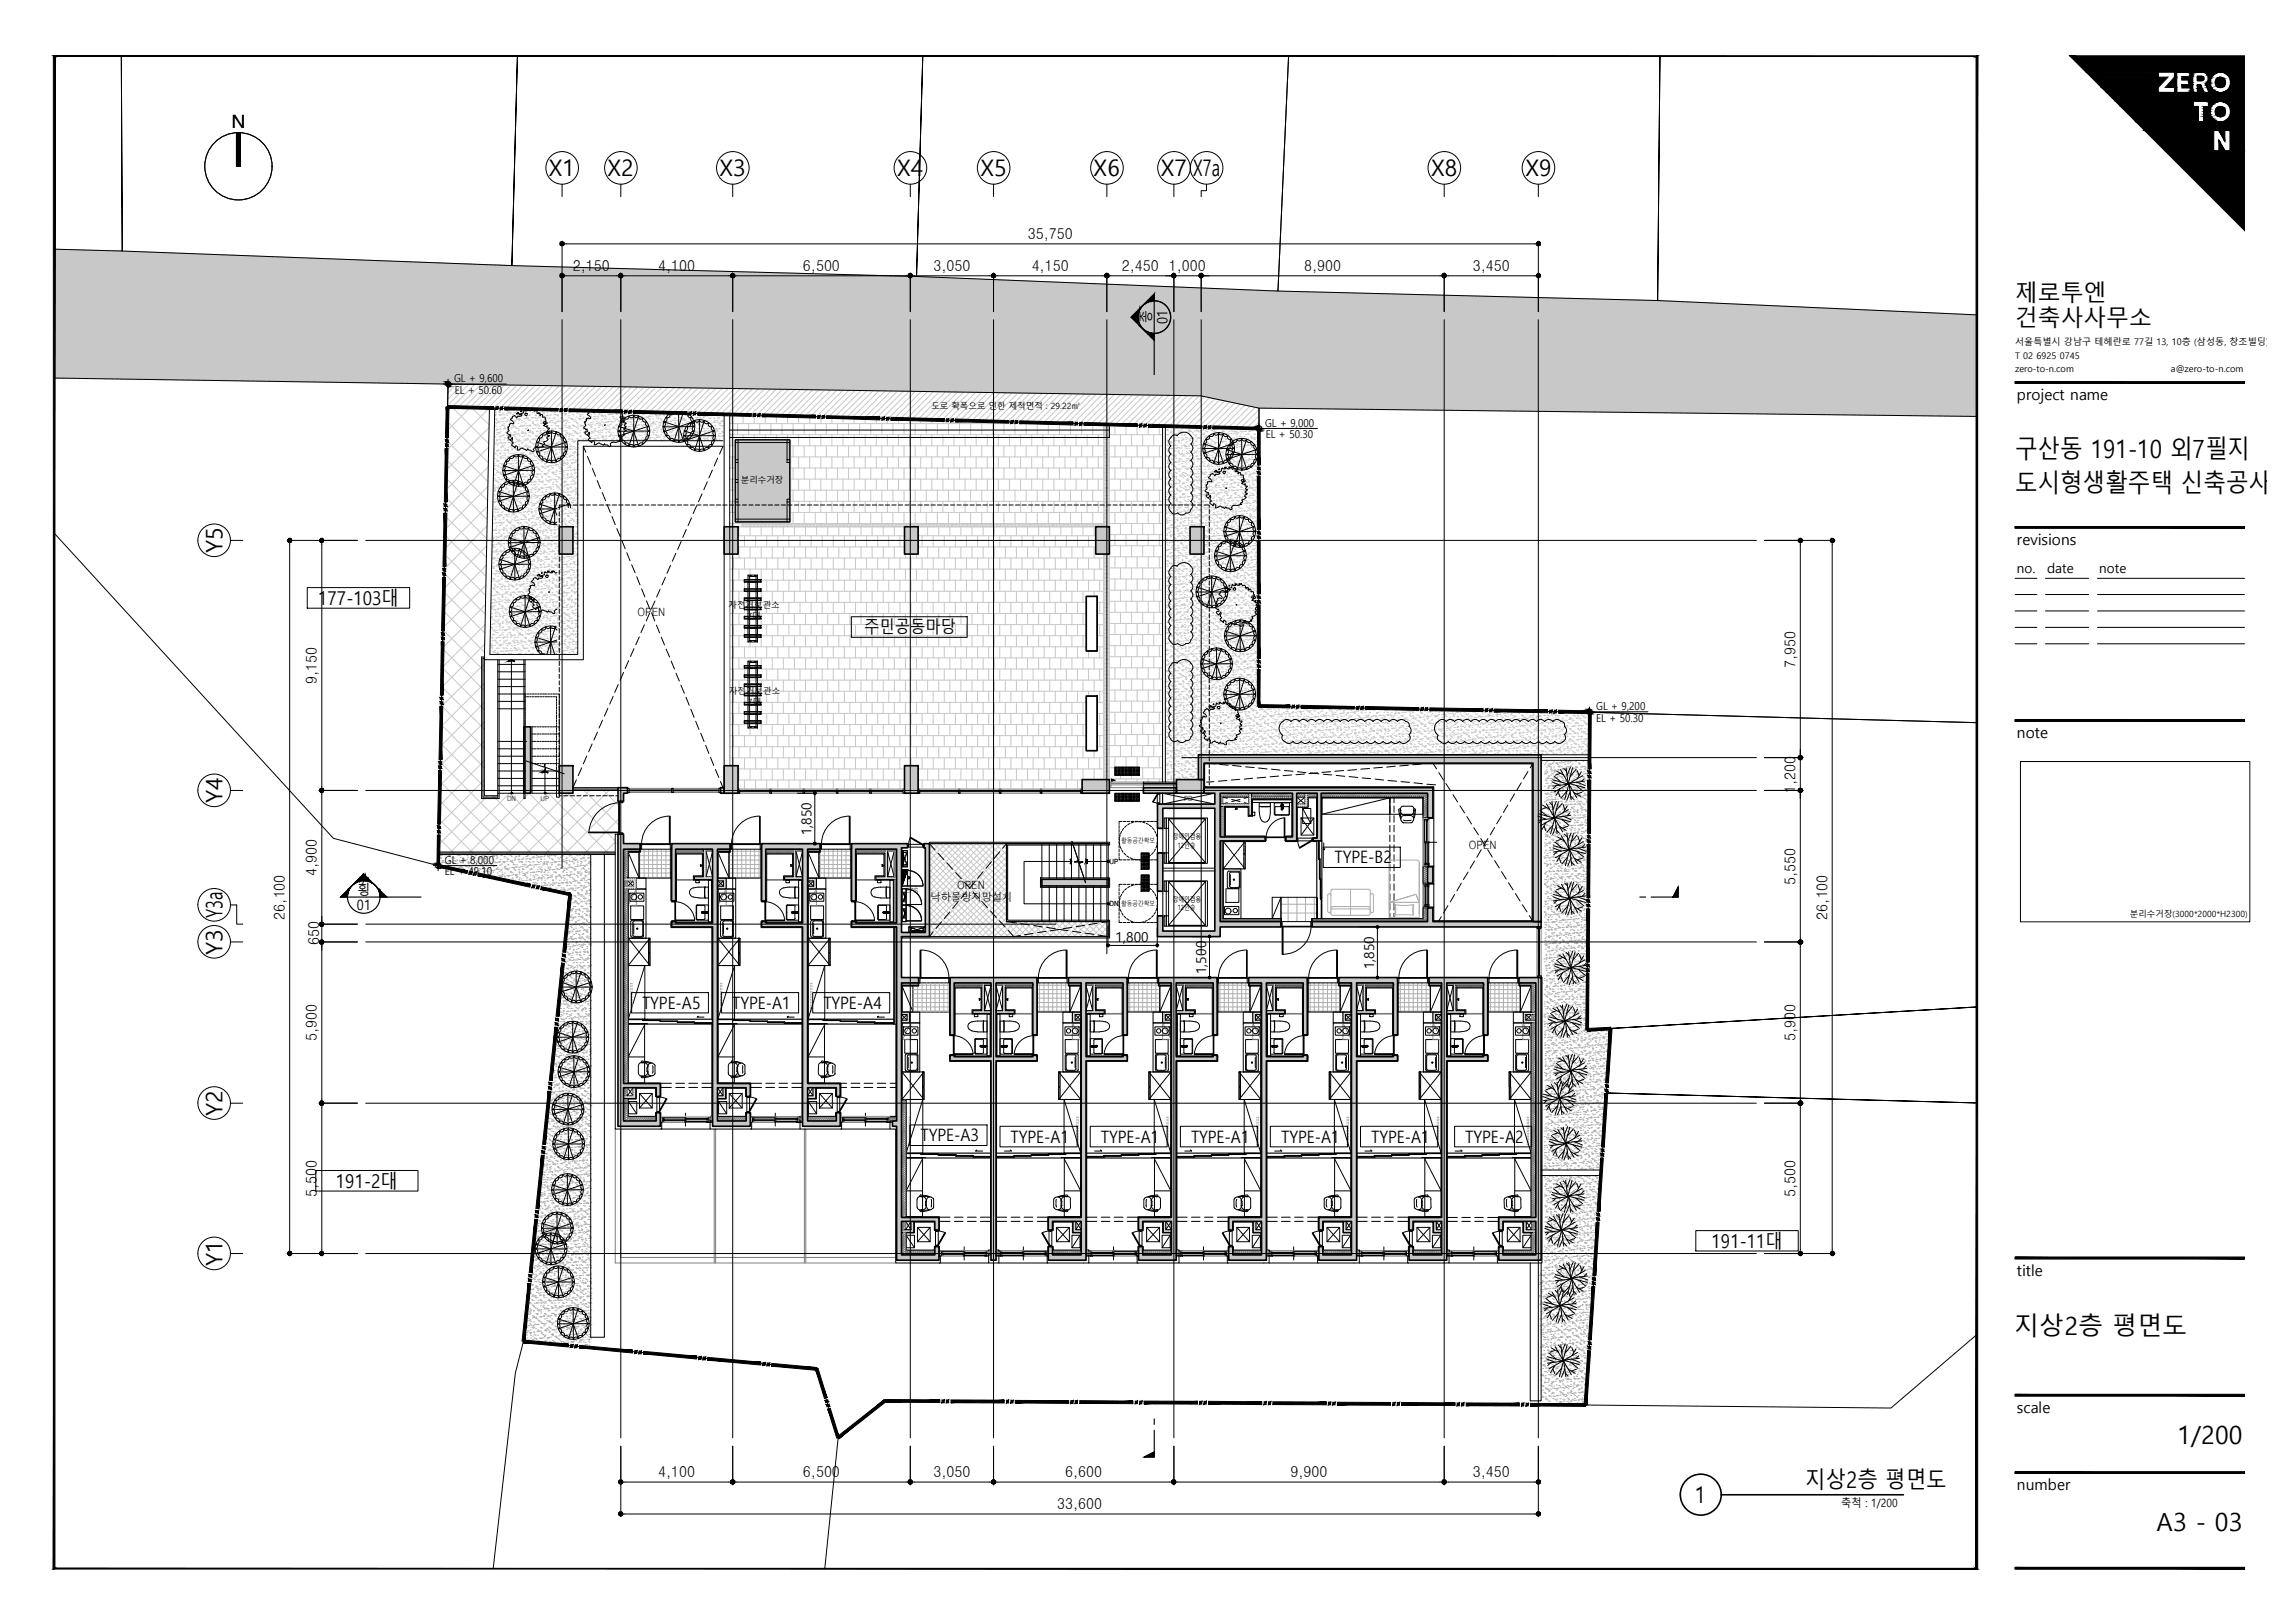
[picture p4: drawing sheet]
<svg xmlns="http://www.w3.org/2000/svg" width="420mm" height="297mm" viewBox="0 0 420 297" stroke-linecap="round" stroke-linejoin="round" font-family="sans-serif">
<defs><g id="words">
<g font-size="4.6">
<text x="368.9" y="83.7">구산동 191-10 외7필지</text>
<text x="368.9" y="90.1">도시형생활주택 신축공사</text>
<text x="368.8" y="244.4">지상2층 평면도</text>
<text x="398.6" y="264.3">1/200</text>
<text x="394.8" y="280.1">A3 - 03</text>
</g>
<g font-size="4.2">
<text x="100.5" y="32.3">X1</text>
<text x="111.2" y="32.3">X2</text>
<text x="131.7" y="32.3">X3</text>
<text x="164.2" y="32.3">X4</text>
<text x="179.5" y="32.3">X5</text>
<text x="200.2" y="32.3">X6</text>
<text x="212.5" y="32.3">X7 X7a</text>
<text x="262" y="32.3">X8</text>
<text x="279.3" y="32.3">X9</text>
<text x="368.9" y="55.2">제로투엔</text>
<text x="368.9" y="59.7">건축사사무소</text>
<text x="40.7" y="101.2" transform="rotate(-90 40.7 101.2)">Y5</text>
<text x="40.7" y="147" transform="rotate(-90 40.7 147)">Y4</text>
<text x="40.7" y="174.7" transform="rotate(-90 40.7 174.7)">Y3 Y3a</text>
<text x="40.7" y="204.2" transform="rotate(-90 40.7 204.2)">Y2</text>
<text x="40.7" y="231.7" transform="rotate(-90 40.7 231.7)">Y1</text>
<text x="310.3" y="275.1">1</text>
<text x="330.5" y="272.3">지상2층 평면도</text>
</g>
<g font-size="3.5">
<text x="58.2" y="110.7">177-103대</text>
<text x="61.5" y="217.4">191-2대</text>
<text x="313.3" y="228.3">191-11대</text>
</g>
<text font-size="3.4" x="42.4" y="23.5">N</text>
<g font-size="3.1">
<text x="158.2" y="115.9">주민공동마당</text>
<text x="244.3" y="158">TYPE-B2</text>
<text x="117.5" y="184.7">TYPE-A5</text>
<text x="134.1" y="184.7">TYPE-A1</text>
<text x="150.7" y="184.7">TYPE-A4</text>
<text x="168.5" y="208.9">TYPE-A3</text>
<text x="185" y="209.1">TYPE-A1</text>
<text x="201.5" y="209.1">TYPE-A1</text>
<text x="218" y="209.1">TYPE-A1</text>
<text x="234.6" y="209.1">TYPE-A1</text>
<text x="251" y="209.1">TYPE-A1</text>
<text x="268.3" y="209.1">TYPE-A2</text>
</g>
<g font-size="2.8">
<text x="188.2" y="43.7">35,750</text>
<text x="104.9" y="49.6">2,150</text>
<text x="120.5" y="49.6">4,100</text>
<text x="147" y="49.6">6,500</text>
<text x="170.9" y="49.6">3,050</text>
<text x="188.9" y="49.6">4,150</text>
<text x="205.4" y="49.6">2,450</text>
<text x="214" y="49.6">1,000</text>
<text x="238.7" y="49.6">8,900</text>
<text x="269.6" y="49.6">3,450</text>
<text x="369.3" y="73.3">project name</text>
<text x="369.3" y="99.8">revisions</text>
<text x="58" y="125.2" transform="rotate(-90 58 125.2)">9,150</text>
<text x="328.7" y="122.2" transform="rotate(-90 328.7 122.2)">7,950</text>
<text x="369.3" y="135.1">note</text>
<text x="328.7" y="145.1" transform="rotate(-90 328.7 145.1)">1,200</text>
<text x="58" y="160.3" transform="rotate(-90 58 160.3)">4,900</text>
<text x="328.7" y="161.9" transform="rotate(-90 328.7 161.9)">5,550</text>
<text x="52.1" y="168.3" transform="rotate(-90 52.1 168.3)">26,100</text>
<text x="58.4" y="173" transform="rotate(-90 58.4 173)">650</text>
<text x="334.5" y="168.3" transform="rotate(-90 334.5 168.3)">26,100</text>
<text x="58" y="190.6" transform="rotate(-90 58 190.6)">5,900</text>
<text x="328.7" y="190.6" transform="rotate(-90 328.7 190.6)">5,900</text>
<text x="58" y="219" transform="rotate(-90 58 219)">5,500</text>
<text x="328.7" y="219" transform="rotate(-90 328.7 219)">5,500</text>
<text x="369.3" y="233.5">title</text>
<text x="369.3" y="258.6">scale</text>
<text x="120.5" y="270.4">4,100</text>
<text x="147" y="270.4">6,500</text>
<text x="170.9" y="270.4">3,050</text>
<text x="195" y="270.4">6,600</text>
<text x="236.2" y="270.4">9,900</text>
<text x="269.6" y="270.4">3,450</text>
<text x="369.3" y="272.8">number</text>
<text x="193.5" y="276.2">33,600</text>
</g>
<g font-size="2.6">
<text x="210.8" y="59.2" transform="rotate(-90 210.8 59.2)">종</text>
<text x="213.8" y="59.3" transform="rotate(-90 213.8 59.3)">01</text>
<text x="65.3" y="166.5">01</text>
<text x="65.4" y="163.8">횡</text>
</g>
<g font-size="2.5">
<text x="148.6" y="152.9" transform="rotate(-90 148.6 152.9)">1,850</text>
<text x="204.2" y="172.4">1,800</text>
<text x="220.8" y="178.3" transform="rotate(-90 220.8 178.3)">1,500</text>
<text x="251.6" y="177.4" transform="rotate(-90 251.6 177.4)">1,850</text>
</g>
<g font-size="2.4">
<text x="369.3" y="105">no.</text>
<text x="374.8" y="105">date</text>
<text x="384.3" y="105">note</text>
</g>
<g font-size="2.1">
<text x="116.7" y="112.8">OPEN</text>
<text x="268.9" y="155.3">OPEN</text>
<text x="170.4" y="164.9">낙하물방지망설치</text>
<text x="175.2" y="162.7">OPEN</text>
<text x="337.1" y="275.8">축척 : 1/200</text>
</g>
<g font-size="2">
<text x="83.1" y="69.9">GL + 9,600</text>
<text x="83.3" y="72.1">EL + 50.60</text>
<text x="231.6" y="78.1">GL + 9,000</text>
<text x="231.7" y="80.2">EL + 50.30</text>
<text x="292.2" y="129.9">GL + 9,200</text>
<text x="292.2" y="132.1">EL + 50.30</text>
<text x="81.4" y="158.1">GL + 8,000</text>
<text x="81.4" y="160.2">EL + 49.10</text>
</g>
<g font-size="1.7">
<text x="368.9" y="63.2">서울특별시 강남구 테헤란로 77길 13, 10층 (삼성동, 창조빌딩)</text>
<text x="368.9" y="65.7">T 02 6925 0745</text>
<text x="368.9" y="68.2">zero-to-n.com</text>
<text x="397.5" y="68.2">a@zero-to-n.com</text>
</g>
<g font-size="1.6">
<text x="170.5" y="74.8">도로 확폭으로 인한 제척면적 : 29.22㎡</text>
<text x="135.6" y="88.4">분리수거장</text>
<text x="133.4" y="111.3">자전거보관소</text>
<text x="136.8" y="113.3">7대</text>
<text x="133.5" y="127">자전거보관소</text>
<text x="136.9" y="129">7대</text>
<text x="389.9" y="167.8">분리수거장(3000*2000*H2300)</text>
</g>
<g font-size="1.3">
<text x="92.8" y="146.7">DN</text>
<text x="99" y="146.7">UP</text>
<text x="216.8" y="146.6">PD</text>
<text x="205.3" y="154.4">활동공간확보</text>
<text x="214.7" y="153.6">장애인겸용</text>
<text x="215.6" y="155.1">12인승</text>
<text x="203.1" y="158.1">UP</text>
<text x="165.8" y="163.5">EPS</text>
<text x="203.1" y="165.9">DN 활동공간확보</text>
<text x="214.7" y="165.1">장애인겸용</text>
<text x="215.6" y="166.6">12인승</text>
</g>
<text font-size=".4" x="166.4" y="160.5" transform="rotate(-180 166.4 160.5)">4</text>
</g></defs>
<!-- layer: XR-PLAN|A-253 -->
<g fill="none" stroke="#c8c8c8" stroke-width=".18">
<path d="M81.9 77.2l7.5 7.5M82.5 70.3l-.5 .5M82.7 74.5l-.8 .7M82.7 74.5l6.8 6.7M83.6 70.3l-1.6 1.6M84.7 70.3l-2.7 2.7M85.8 70.4l-3.9 3.8M86.1 74.6l-4.2 4.2M86.3 74.6l3.2 3.1M86.9 70.4l-4.1 4.1M88 70.4l-4.1 4.1M89.1 70.4l-4.2 4.2"/>
<path d="M89.5 78.2l-7.8 7.8M89.6 74.7l-7.8 7.7M90.2 70.4l-4.2 4.2M90.5 77.9h.1M90.6 76h.1M90.6 79.9h.1M90.7 77.3h.1M90.7 75.9h.1M90.7 75.6h.1M90.7 78h.1M90.7 74.9h.1M90.7 76.8h.1"/>
<path d="M90.8 76.6h.1M90.8 78.7h.1M90.8 77.5h.1M90.8 74.7h.1M90.9 78.5h.1M90.9 79.5h.1M90.9 78.6h.1M90.9 76.9h.1M91 79.1h.1M91.1 77.3h.1M91.1 77.2h.1M91.1 78.6h.1"/>
<path d="M91.2 79.3h.1M91.3 75.4h.1M91.3 75.9h.1M91.3 75.3h.1M91.3 77.3h.1M91.3 79.2h.1M91.3 70.5l-4.1 4.1M91.3 79.9h.1M91.3 75.5h.1M91.4 75.1h.1M91.4 79.3h.1M91.5 76h.1"/>
<path d="M91.5 77.1h.1M91.5 78h.1M91.5 75.5h.1M91.5 78.5h.1M91.6 79h.1M91.6 75.9h.1M91.6 78.5h.1M91.6 80h.1M91.6 79.9h.1M91.7 76.6h.1M91.8 77.2h.1M91.8 75.9h.1"/>
<path d="M91.8 77.8h.1M91.8 79.7h.1M91.9 77.9h.1M91.9 76.7h.1M91.9 79.7h.1M92 75.8h.1M92 77.1h.1M92 79.8h.1M92.1 75.6h.1M92.1 76.6h.1M92.1 77.8h.1M92.1 77.6h.1"/>
<path d="M92.1 78.5h.1M92.2 79.5h.1M92.2 78.4h.1M92.3 75.9h.1M92.3 76.4h.1M92.3 78h.1M92.4 78.2h.1M92.4 76.5h.1M92.4 70.5l-4.1 4.1M92.4 77.1h.1M92.5 78.4h.1M92.5 79.1h.1"/>
<path d="M92.7 75.7h.1M92.7 79.7h.1M92.7 77.2h.1M92.7 75.1h.1M92.7 79.3h.1M92.8 76h.1M92.8 75h.1M92.8 77h.1M92.8 76.8h.1M92.9 78h.1M92.9 79h.1M92.9 75.3h.1"/>
<path d="M92.9 75.1h.1M92.9 78.7h.1M92.9 80h.1M92.9 75.7h.1M92.9 78.3h.1M92.9 79.6h.1M92.9 78.8h.1M93.1 75.5h.1M93.1 77h.1M93.1 78.5h.1M93.3 76.6h.1M93.3 75.7h.1"/>
<path d="M93.3 75.5h.1M93.3 77.3h.1M93.4 77h.1M93.4 79.6h.1M93.4 79.2h.1M93.4 77.4h.1M93.5 75.5h.1M93.5 76.5h.1M93.5 77.5h.1M93.5 76.7h.1M93.5 79.7h.1M93.5 78.5h.1"/>
<path d="M93.5 70.5l-4.1 4.1M93.6 79.5h.1M93.6 78.2h.1M93.7 77.8h.1M93.8 76.9h.1M93.8 75.9h.1M93.8 78.2h.1M93.9 75.9h.1M93.9 77.8h.1M93.9 79.7h.1M93.9 78h.1M93.9 76h.1"/>
<path d="M94 79.8h.1M94 75.6h.1M94.1 75.1h.1M94.1 79.5h.1M94.1 76h.1M94.1 79.1h.1M94.1 77h.1M94.1 78h.1M94.2 79h.1M94.2 80h.1M94.3 78.2h.1M94.3 77.2h.1"/>
<path d="M94.3 75.5h.1M94.3 79.3h.1M94.3 79.5h.1M94.3 76.4h.1M94.4 78.3h.1M94.5 76.8h.1M94.5 75.3h.1M94.5 78.4h.1M94.6 70.5l-4.1 4.2M94.7 75.5h.1M94.7 75.4h.1M94.7 78.5h.1"/>
<path d="M94.7 79.4h.1M94.8 75.5h.1M94.8 76.8h.1M94.8 76.5h.1M94.8 77.5h.1M94.9 78.5h.1M94.9 76.6h.1M94.9 75h.1M94.9 76.9h.1M94.9 79.4h.1M94.9 78.8h.1M94.9 77h.1"/>
<path d="M95 78.1h.1M95.1 76.7h.1M95.1 79.7h.1M95.2 76.7h.1M95.2 78h.1M95.3 77.8h.1M95.4 75.5h.1M95.4 75h.1M95.4 75.4h.1M95.4 77.4h.1M95.4 79.2h.1M95.4 76h.1"/>
<path d="M95.4 79.3h.1M95.4 75.9h.1M95.4 75.6h.1M95.5 77h.1M95.5 78h.1M95.5 79.3h.1M95.5 77.9h.1M95.5 78.9h.1M95.6 79.9h.1M95.7 75.4h.1M95.7 78h.1M95.7 79.3h.1"/>
<path d="M95.7 79.1h.1M95.7 70.5l-4.2 4.2M95.9 76.6h.1M95.9 77.2h.1M95.9 76h.1M95.9 79.3h.1M95.9 77.8h.1M96 79.7h.1M96 77.9h.1M96 75.3h.1M96.1 75.5h.1M96.1 76.5h.1"/>
<path d="M96.1 75.3h.1M96.1 77.5h.1M96.1 76.6h.1M96.1 79.2h.1M96.2 78.5h.1M96.2 79.4h.1M96.3 75.4h.1M96.3 78.5h.1M96.3 77.9h.1M96.4 76.4h.1M96.4 78.3h.1M96.5 76.6h.1"/>
<path d="M96.5 76.5h.1M96.6 77.9h.1M96.7 76.7h.1M96.7 79.7h.1M96.8 75h.1M96.8 75.2h.1M96.8 76h.1M96.8 77h.1M96.8 79.1h.1M96.8 77.9h.1M96.8 77.8h.1M96.8 70.5l-4.2 4.2"/>
<path d="M96.9 78.9h.1M96.9 75h.1M96.9 79.9h.1M96.9 76.9h.1M96.9 78.8h.1M97 75.1h.1M97 75.2h.1M97 77.8h.1M97 75.9h.1M97 78.9h.1M97.1 79.1h.1M97.1 78h.1"/>
<path d="M97.2 76.5h.1M97.3 79.1h.1M97.4 75.5h.1M97.4 75.1h.1M97.4 77.2h.1M97.4 77.4h.1M97.5 76.5h.1M97.5 76.4h.1M97.5 79.1h.1M97.5 79.3h.1M97.5 77.4h.1M97.5 78.4h.1"/>
<path d="M97.5 77.5h.1M97.6 79.4h.1M97.6 75.3h.1M97.7 77.7h.1M97.8 75.4h.1M97.9 78.5h.1M97.9 76.4h.1M97.9 76h.1M97.9 77.7h.1M97.9 77.9h.1M97.9 70.5l-4.2 4.3M98 76.1h.1"/>
<path d="M98 79.7h.1M98 76.6h.1M98.1 75h.1M98.1 76h.1M98.1 79.8h.1M98.1 77h.1M98.2 77.9h.1M98.2 79h.1M98.2 78.9h.1M98.2 79.9h.1M98.2 76.7h.1M98.2 79.7h.1"/>
<path d="M98.4 77.6h.1M98.4 75h.1M98.4 78.9h.1M98.5 77.8h.1M98.5 76.5h.1M98.5 78.3h.1M98.6 76.3h.1M98.6 78.4h.1M98.6 75.9h.1M98.7 77.9h.1M98.7 75.5h.1M98.8 76.4h.1"/>
<path d="M98.8 74.9h.1M98.8 77.4h.1M98.8 78.9h.1M98.8 79.1h.1M98.9 78.4h.1M98.9 79.4h.1M98.9 76.3h.1M98.9 75.1h.1M99 76.9h.1M99 77.2h.1M99 78.8h.1M99 77.5h.1"/>
<path d="M99 79.2h.1M99 77h.1M99 70.6l-4.2 4.2M99.2 75.3h.1M99.3 76.2h.1M99.3 77.5h.1M99.4 74.9h.1M99.4 75.4h.1M99.4 78.5h.1M99.4 75.5h.1M99.5 76h.1M99.5 76.9h.1"/>
<path d="M99.5 77.4h.1M99.5 77.9h.1M99.5 75.6h.1M99.5 79.3h.1M99.6 78.9h.1M99.6 78.8h.1M99.6 79.9h.1M99.6 76.6h.1M99.6 79.4h.1M99.7 77.4h.1M99.8 78.8h.1M99.8 76.7h.1"/>
<path d="M99.9 79.7h.1M100 76.1h.1M100 76h.1M100 77.9h.1M100 77.8h.1M100.1 75.5h.1M100.1 79.8h.1M100.1 76.5h.1M100.1 78h.1M100.1 77.4h.1M100.1 78.4h.1M100.1 70.6l-4.2 4.3"/>
<path d="M100.2 79.4h.1M100.2 75.9h.1M100.2 76.1h.1M100.2 78.7h.1M100.2 77.9h.1M100.4 77.4h.1M100.4 79.1h.1M100.5 76.5h.1M100.5 78.4h.1M100.6 76.6h.1M100.6 77.2h.1M100.7 76h.1"/>
<path d="M100.7 79.2h.1M100.7 77.3h.1M100.7 79.9h.1M100.7 74.9h.1M100.8 75.9h.1M100.8 75.3h.1M100.8 76.9h.1M100.9 77.9h.1M100.9 78.9h.1M100.9 79.9h.1M100.9 78.6h.1M101 75.1h.1"/>
<path d="M101 75.4h.1M101 78.5h.1M101 77h.1M101 78.8h.1M101.1 75.2h.1M101.1 77.3h.1M101.1 78.9h.1M101.2 78.6h.1M101.2 76.6h.1M101.2 70.6l-4.2 4.3M101.3 75.9h.1M101.4 79.9h.1"/>
<path d="M101.4 76.7h.1M101.4 79.7h.1M101.5 75.4h.1M101.5 76.4h.1M101.5 77.4h.1M101.5 75.6h.1M101.5 78.4h.1M101.6 79.3h.1M101.6 75.9h.1M101.6 78.5h.1M101.6 77.8h.1M101.6 79.8h.1"/>
<path d="M101.6 77.5h.1M101.8 75.9h.1M101.8 77.2h.1M101.8 77.9h.1M102 75.8h.1M102 79.1h.1M102 76h.1M102.1 77.1h.1M102.1 79.8h.1M102.1 77.9h.1M102.1 75.9h.1M102.1 76.1h.1"/>
<path d="M102.1 76.9h.1M102.2 78.9h.1M102.2 77.2h.1M102.2 79.9h.1M102.2 79.2h.1M102.3 78.4h.1M102.3 75.3h.1M102.3 70.6l-4.2 4.3M102.5 77.1h.1M102.5 78.4h.1M102.6 76.6h.1M102.6 78.4h.1"/>
<path d="M102.6 75.4h.1M102.6 78.5h.1M102.7 75.7h.1M102.7 79.7h.1M102.8 75.4h.1M102.8 76.6h.1M102.8 76.4h.1M102.9 77.4h.1M102.9 78.3h.1M102.9 79.3h.1M103 75.7h.1M103 79.6h.1"/>
<path d="M103 76.7h.1M103 79.7h.1M103 75.2h.1M103.1 77h.1M103.1 78.9h.1M103.2 77h.1M103.2 77.1h.1M103.2 77.8h.1M103.4 75.7h.1M103.4 75.9h.1M103.4 79.6h.1M103.4 77.9h.1"/>
<path d="M103.4 77h.1M103.5 76.8h.1M103.5 70.6l-4.3 4.3M103.5 77.8h.1M103.5 78.8h.1M103.5 75.6h.1M103.6 79.8h.1M103.6 77.5h.1M103.6 78.2h.1M103.6 79.1h.1M103.6 75.7h.1M103.6 79.3h.1"/>
<path d="M103.7 79.4h.1M103.7 77.2h.1M103.8 76.9h.1M103.8 79.2h.1M103.9 78.2h.1M104 75.3h.1M104.1 75.4h.1M104.1 76.4h.1M104.1 75.6h.1M104.1 79.5h.1M104.1 76.1h.1M104.1 77.9h.1"/>
<path d="M104.1 77.4h.1M104.1 79.9h.1M104.2 78.3h.1M104.2 75.4h.1M104.2 78.5h.1M104.2 78h.1M104.2 79.3h.1M104.3 78.2h.1M104.3 75.5h.1M104.4 79.5h.1M104.4 76.6h.1M104.5 76.8h.1"/>
<path d="M104.6 76.7h.1M104.6 79.7h.1M104.6 76.6h.1M104.6 70.7l-4.3 4.2M104.6 78.5h.1M104.7 76.6h.1M104.8 75.5h.1M104.8 79.4h.1M104.8 77.8h.1M104.8 75.9h.1M104.8 76.8h.1M104.9 78.8h.1"/>
<path d="M104.9 79.8h.1M104.9 75.9h.1M105 77.9h.1M105 78.1h.1M105.1 75.2h.1M105.1 77.1h.1M105.1 78.9h.1M105.2 79.1h.1M105.2 76.7h.1M105.2 79h.1M105.3 78h.1M105.4 77.2h.1"/>
<path d="M105.4 79.2h.1M105.4 75.4h.1M105.5 76.3h.1M105.5 79.3h.1M105.5 77.3h.1M105.5 78.3h.1M105.5 75.3h.1M105.6 79.3h.1M105.6 75.7h.1M105.6 77.5h.1M105.6 79.4h.1M105.7 75.4h.1"/>
<path d="M105.7 78h.1M105.7 77.6h.1M105.7 70.7l-4.3 4.3M105.7 79.3h.1M105.7 78.5h.1M105.9 76.6h.1M106.1 75.9h.1M106.1 76.8h.1M106.1 75.3h.1M106.1 76.1h.1M106.2 77.8h.1M106.2 76.6h.1"/>
<path d="M106.2 79.2h.1M106.2 76.7h.1M106.2 79.7h.1M106.2 78h.1M106.2 79.9h.1M106.2 78.8h.1M106.2 79.8h.1M106.2 76.2h.1M106.3 79.9h.1M106.4 77.9h.1M106.4 77.8h.1M106.5 75.9h.1"/>
<path d="M106.6 76.6h.1M106.6 77.9h.1M106.7 78.5h.1M106.8 79.1h.1M106.8 78.5h.1M106.8 75.3h.1M106.8 76.3h.1M106.8 75.2h.1M106.8 70.7l-4.3 4.3M106.8 77.3h.1M106.9 78.3h.1M106.9 79.3h.1"/>
<path d="M106.9 77.2h.1M107 79.2h.1M107 75.2h.1M107 77.8h.1M107.1 79.1h.1M107.1 75.3h.1M107.1 75.2h.1M107.1 77.1h.1M107.2 79h.1M107.2 77.1h.1M107.3 76.5h.1M107.3 75.4h.1"/>
<path d="M107.3 78.5h.1M107.5 75.8h.1M107.5 76.8h.1M107.5 77.8h.1M107.5 79.1h.1M107.5 76.6h.1M107.6 78.8h.1M107.6 76.4h.1M107.6 79.7h.1M107.6 75.7h.1M107.7 77.6h.1M107.7 79.4h.1"/>
<path d="M107.7 77.7h.1M107.7 76.7h.1M107.7 75.7h.1M107.8 79.7h.1M107.8 79.5h.1M107.9 70.7l-4.4 4.3M107.9 76.4h.1M107.9 77.8h.1M108 77.7h.1M108.1 75.4h.1M108.1 76.3h.1M108.1 75.9h.1"/>
<path d="M108.1 77.3h.1M108.1 78.3h.1M108.1 77.9h.1M108.1 76.2h.1M108.2 79.3h.1M108.2 79h.1M108.2 78h.1M108.2 79.9h.1M108.3 78.1h.1M108.4 79.1h.1M108.4 77.6h.1M108.5 78.9h.1"/>
<path d="M108.5 77.2h.1M108.6 79.2h.1M108.7 76.3h.1M108.7 76.6h.1M108.7 75.3h.1M108.7 78.5h.1M108.8 75.8h.1M108.8 76.7h.1M108.8 76.8h.1M108.9 77.8h.1M108.9 78.8h.1M108.9 78.9h.1"/>
<path d="M108.9 79.7h.1M108.9 76.3h.1M108.9 75.4h.1M108.9 78.5h.1M109 70.7l-4.4 4.4M109.1 77.5h.1M109.1 76.6h.1M109.2 75.2h.1M109.2 77.1h.1M109.2 79h.1M109.2 75.3h.1M109.3 76.2h.1"/>
<path d="M109.3 76.7h.1M109.3 79.7h.1M109.3 79.1h.1M109.4 77.5h.1M109.5 75.3h.1M109.5 76.3h.1M109.5 77.3h.1M109.5 77.8h.1M109.5 78.2h.1M109.6 79.2h.1M109.6 78.8h.1M109.7 75.9h.1"/>
<path d="M109.7 75.7h.1M109.7 77.9h.1M109.7 77.6h.1M109.8 79.5h.1M109.8 77.4h.1M109.8 77.7h.1M109.8 78.8h.1M109.9 79.1h.1M110 76.1h.1M110.1 75.8h.1M110.1 77.2h.1M110.1 70.8l-4.4 4.3"/>
<path d="M110.1 76.8h.1M110.1 77.8h.1M110.1 79.2h.1M110.2 78.8h.1M110.2 76.2h.1M110.2 79.7h.1M110.3 76h.1M110.3 78.7h.1M110.3 75.3h.1M110.3 78.1h.1M110.3 79.9h.1M110.3 80h.1"/>
<path d="M110.3 76.3h.1M110.5 77.4h.1M110.5 75.4h.1M110.5 78.5h.1M110.7 76h.1M110.7 76.6h.1M110.7 77.3h.1M110.7 79.9h.1M110.7 76.7h.1M110.8 75.3h.1M110.8 78.5h.1M110.8 76.3h.1"/>
<path d="M110.9 77.2h.1M110.9 78.2h.1M110.9 78.6h.1M110.9 79.2h.1M110.9 76.7h.1M110.9 79.7h.1M111.1 77.8h.1M111.2 77.3h.1M111.2 78.6h.1M111.2 70.8l-4.4 4.3M111.2 75.3h.1M111.2 77.1h.1"/>
<path d="M111.3 75.9h.1M111.3 79h.1M111.3 77.9h.1M111.3 77.2h.1M111.4 75.9h.1M111.4 79.9h.1M111.4 75.7h.1M111.5 76.7h.1M111.5 79.1h.1M111.5 77.7h.1M111.6 78.7h.1M111.6 79.7h.1"/>
<path d="M111.6 75.9h.1M111.6 78.5h.1M111.7 79.8h.1M111.7 77.1h.1M111.7 79.2h.1M111.7 75.7h.1M111.8 77.6h.1M111.8 79.5h.1M111.8 77.2h.1M111.8 75.8h.1M111.9 75.3h.1M111.9 79.6h.1"/>
<path d="M112 75.8h.1M112.1 75.3h.1M112.1 76.3h.1M112.1 77.1h.1M112.1 79.8h.1M112.1 75.4h.1M112.1 78.5h.1M112.1 77.2h.1M112.2 78.2h.1M112.2 79.2h.1M112.3 76.6h.1M112.3 76.2h.1"/>
<path d="M112.3 78.4h.1M112.3 78.1h.1M112.3 70.8l-4.4 4.4M112.3 80h.1M112.4 78.2h.1M112.5 76.7h.1M112.5 77.1h.1M112.5 79.7h.1M112.6 78.4h.1M112.7 77.8h.1M112.7 75.7h.1M112.8 79.7h.1"/>
<path d="M112.8 76.7h.1M112.8 75.7h.1M112.8 78.6h.1M112.8 77.7h.1M112.8 75.9h.1M112.8 76.8h.1M112.9 78.7h.1M112.9 77.9h.1M112.9 79.6h.1M113 78.3h.1M113 75.7h.1M113.1 79.6h.1"/>
<path d="M113.1 79.1h.1M113.2 77h.1M113.3 77.1h.1M113.3 75.3h.1M113.3 79.2h.1M113.3 77.2h.1M113.3 79.1h.1M113.4 75.4h.1M113.4 75.7h.1M113.4 79.1h.1M113.4 79.6h.1M113.4 70.8l-4.4 4.4"/>
<path d="M113.5 76.2h.1M113.5 76.9h.1M113.5 77.2h.1M113.5 78.2h.1M113.6 79.2h.1M113.7 75.4h.1M113.7 78.4h.1M113.7 78.2h.1M113.8 75.8h.1M113.8 77.7h.1M113.9 76.5h.1M113.9 79.5h.1"/>
<path d="M113.9 76.9h.1M113.9 77.7h.1M113.9 78.2h.1M114.1 75.7h.1M114.1 76.7h.1M114.1 79.7h.1M114.1 75.5h.1M114.2 77.7h.1M114.2 79.5h.1M114.2 78.7h.1M114.2 79.7h.1M114.2 77.8h.1"/>
<path d="M114.3 76.3h.1M114.3 78.1h.1M114.4 75.5h.1M114.4 78.2h.1M114.4 76.3h.1M114.4 80h.1M114.4 79.5h.1M114.4 75.9h.1M114.5 77.9h.1M114.5 70.8l-4.4 4.4M114.6 76.8h.1M114.7 79.1h.1"/>
<path d="M114.8 76.2h.1M114.8 75.5h.1M114.8 77.2h.1M114.8 76.8h.1M114.8 79.4h.1M114.8 76.7h.1M114.8 78.6h.1M114.9 78.2h.1M114.9 79.2h.1M114.9 79.1h.1M115 78.7h.1M115 78.1h.1"/>
<path d="M115.2 75.4h.1M115.3 76.7h.1M115.3 78.4h.1M115.3 78h.1M115.3 77.2h.1M115.4 79.1h.1M115.4 76.5h.1M115.4 77.3h.1M115.5 75.7h.1M115.5 75.4h.1M115.5 76.7h.1M115.5 77.7h.1"/>
<path d="M115.5 79.3h.1M115.6 78.6h.1M115.6 79.6h.1M115.6 76.7h.1M115.6 79.7h.1M115.6 70.8l-4.4 4.4M115.7 78h.1M115.8 79.3h.1M115.8 75.8h.1M115.9 77.8h.1M115.9 77.7h.1M115.9 75.9h.1"/>
<path d="M115.9 79.6h.1M115.9 76.6h.1M116 79.6h.1M116 75.9h.1M116.1 77.9h.1M116.1 76.2h.1M116.1 77.2h.1M116.2 78.2h.1M116.2 79.1h.1M116.2 76.6h.1M116.2 79.2h.1M116.4 76.3h.1"/>
<path d="M116.4 78.2h.1M116.4 77.9h.1M116.4 77.1h.1M116.5 79.2h.1M116.5 78.2h.1M116.6 76.6h.1M116.7 77.9h.1M116.7 70.8l-4.4 4.5M116.8 75.7h.1M116.8 76.7h.1M116.8 75.4h.1M116.8 78.4h.1"/>
<path d="M116.9 77.7h.1M116.9 78.6h.1M116.9 79.1h.1M116.9 76.8h.1M116.9 79.6h.1M117 76.8h.1M117 76.5h.1M117.1 77.8h.1M117.2 79.1h.1M117.2 76.7h.1M117.2 79.7h.1M117.3 76.5h.1"/>
<path d="M117.4 77.2h.1M117.4 77.8h.1M117.4 79.1h.1M117.5 76.2h.1M117.5 75.5h.1M117.5 77.1h.1M117.5 79.2h.1M117.5 78.1h.1M117.5 79.1h.1M117.6 79.1h.1M117.6 76.4h.1M117.6 75.9h.1"/>
<path d="M117.6 77.9h.1M117.8 77.7h.1M117.8 79.1h.1M117.8 70.9l-4.4 4.4M117.9 75.8h.1M117.9 77.7h.1M118 76.3h.1M118 79.6h.1M118 77.1h.1M118 77.8h.1M118.1 77.7h.1M118.1 79.2h.1"/>
<path d="M118.1 75.7h.1M118.1 76.7h.1M118.2 78.6h.1M118.2 79.6h.1M118.3 79h.1M118.4 78.4h.1M118.4 76.3h.1M118.4 77.6h.1M118.4 78.2h.1M118.5 76.4h.1M118.5 78.9h.1M118.6 76.5h.1"/>
<path d="M118.7 76.3h.1M118.8 76.1h.1M118.8 76.7h.1M118.8 79.7h.1M118.9 77.1h.1M118.9 78.1h.1M118.9 79.1h.1M118.9 76.2h.1M118.9 78.9h.1M118.9 76.8h.1M118.9 78.7h.1M118.9 70.9l-4.4 4.4"/>
<path d="M119 77.8h.1M119 78.8h.1M119.2 77.5h.1M119.2 75.9h.1M119.2 77.9h.1M119.4 76.2h.1M119.4 77.5h.1M119.4 79.1h.1M119.5 75.6h.1M119.5 77.3h.1M119.5 76.6h.1M119.5 79.1h.1"/>
<path d="M119.5 77.6h.1M119.5 77.4h.1M119.6 78.6h.1M119.6 79.6h.1M119.6 77.1h.1M119.6 78.8h.1M119.6 79.2h.1M119.8 77.4h.1M119.9 78.8h.1M119.9 75.9h.1M120 77.7h.1M120 78.4h.1"/>
<path d="M120 76h.1M120 79.6h.1M120 76.1h.1M120 70.9l-4.4 4.5M120.1 79.7h.1M120.1 76.1h.1M120.1 77.1h.1M120.2 78.1h.1M120.2 76.5h.1M120.2 79.1h.1M120.3 76h.1M120.3 78.7h.1"/>
<path d="M120.3 80h.1M120.4 76.6h.1M120.4 79.7h.1M120.5 76.3h.1M120.5 78.2h.1M120.5 77.4h.1M120.6 78.3h.1M120.6 77.8h.1M120.7 76h.1M120.8 77.3h.1M120.8 79.9h.1M120.8 75.9h.1"/>
<path d="M120.8 75.6h.1M120.8 76.6h.1M120.8 77.9h.1M120.8 77.6h.1M120.9 78.5h.1M120.9 79.6h.1M121 78.6h.1M121 76.8h.1M121 79.1h.1M121 78.7h.1M121.1 76.9h.1M121.1 77.1h.1"/>
<path d="M121.1 70.9l-4.4 4.5M121.2 77.3h.1M121.2 78.5h.1M121.2 79.2h.1M121.4 75.9h.1M121.4 79.9h.1M121.5 76.1h.1M121.5 77.3h.1M121.5 77.1h.1M121.5 78.1h.1M121.5 79.2h.1M121.6 79.1h.1"/>
<path d="M121.6 78.4h.1M121.6 79.3h.1M121.7 78.5h.1M121.7 75.9h.1M121.7 79.8h.1M121.8 76.5h.1M121.9 77.1h.1M122 76.6h.1M122 79.7h.1M122 75.9h.1M122 77.8h.1M122 79.6h.1"/>
<path d="M122.1 75.6h.1M122.1 75.8h.1M122.1 77.9h.1M122.1 76.6h.1M122.1 79.8h.1M122.2 77.6h.1M122.2 77.1h.1M122.2 77.8h.1M122.2 78.6h.1M122.2 79.6h.1M122.2 70.9l-4.4 4.5M122.3 78.4h.1"/>
<path d="M122.3 75.9h.1M122.4 77.9h.1M122.5 76.4h.1M122.5 77.1h.1M122.5 78.2h.1M122.6 79.1h.1M122.6 76.5h.1M122.6 78.4h.1M122.8 77.1h.1M122.8 76.1h.1M122.8 75.7h.1M122.8 79.2h.1"/>
<path d="M122.8 79.7h.1M122.9 78h.1M122.9 79h.1M122.9 80h.1M123 78.3h.1M123 76.8h.1M123 75.7h.1M123 78.7h.1M123.1 79.6h.1M123.1 78.8h.1M123.2 78.4h.1M123.3 77h.1"/>
<path d="M123.3 76.5h.1M123.4 71l-4.5 4.5M123.5 75.6h.1M123.5 76.6h.1M123.5 77.5h.1M123.5 76.9h.1M123.5 79.6h.1M123.5 77.3h.1M123.6 78.5h.1M123.6 76.6h.1M123.6 79.7h.1M123.6 79.2h.1"/>
<path d="M123.6 79.5h.1M123.6 77.4h.1M123.7 78.2h.1M123.8 77.8h.1M123.9 76.9h.1M123.9 75.9h.1M124 78.2h.1M124 77.9h.1M124 75.9h.1M124.1 77.8h.1M124.1 79.7h.1M124.1 76.1h.1"/>
<path d="M124.1 76h.1M124.1 77.1h.1M124.1 79.1h.1M124.2 78h.1M124.2 79h.1M124.2 79.5h.1M124.2 79.8h.1M124.3 77.1h.1M124.4 79.2h.1M124.4 78.2h.1M124.4 79.5h.1M124.5 71l-4.5 4.5"/>
<path d="M124.5 76.4h.1M124.6 78.3h.1M124.6 76.8h.1M124.7 78.4h.1M124.8 76.6h.1M124.9 77.5h.1M124.9 78.5h.1M124.9 76.8h.1M124.9 79.4h.1M124.9 79.5h.1M124.9 76.5h.1M125 76.9h.1"/>
<path d="M125.1 78h.1M125.1 76.6h.1M125.1 78.8h.1M125.2 79.7h.1M125.2 77h.1M125.3 76.7h.1M125.3 78h.1M125.3 77.8h.1M125.5 76h.1M125.5 77h.1M125.5 75.9h.1M125.5 78h.1"/>
<path d="M125.5 79.3h.1M125.5 77.9h.1M125.6 79h.1M125.6 79.9h.1M125.6 77.4h.1M125.6 79.2h.1M125.6 71l-4.5 4.5M125.7 79.3h.1M125.8 77.9h.1M125.8 79.1h.1M125.8 79.3h.1M125.9 77.1h.1"/>
<path d="M126 76.6h.1M126 79.2h.1M126.1 76h.1M126.1 77.8h.1M126.1 76.6h.1M126.1 77.5h.1M126.1 79.7h.1M126.2 78.5h.1M126.2 77.9h.1M126.2 79.5h.1M126.2 79.2h.1M126.3 76.6h.1"/>
<path d="M126.3 78.4h.1M126.4 77.9h.1M126.5 76.5h.1M126.6 76.4h.1M126.6 76.6h.1M126.6 78.3h.1M126.7 76.5h.1M126.7 71l-4.5 4.5M126.7 77.8h.1M126.7 76.6h.1M126.7 79.7h.1M126.8 76h.1"/>
<path d="M126.9 77h.1M126.9 78h.1M126.9 79h.1M126.9 79.1h.1M126.9 77.8h.1M126.9 79.9h.1M127.1 75.9h.1M127.1 77.8h.1M127.1 77.9h.1M127.1 76.9h.1M127.2 78.8h.1M127.2 79.1h.1"/>
<path d="M127.2 78.9h.1M127.3 79.1h.1M127.4 76.4h.1M127.5 76.5h.1M127.5 77.1h.1M127.5 77.5h.1M127.5 79.2h.1M127.6 78.5h.1M127.6 79.4h.1M127.6 79.1h.1M127.6 76.4h.1M127.6 77.4h.1"/>
<path d="M127.7 79.3h.1M127.7 77.5h.1M127.8 71l-4.6 4.6M127.8 77.7h.1M127.9 78.4h.1M128 76.3h.1M128.1 77.7h.1M128.1 76.5h.1M128.1 76h.1M128.1 77h.1M128.2 78h.1M128.2 77.9h.1"/>
<path d="M128.2 79.7h.1M128.2 79h.1M128.2 76.1h.1M128.3 79.9h.1M128.3 79.8h.1M128.3 79h.1M128.3 76.6h.1M128.3 79.7h.1M128.5 77.6h.1M128.5 77.8h.1M128.6 78.9h.1M128.6 76.5h.1"/>
<path d="M128.7 75.9h.1M128.7 78.3h.1M128.7 76.3h.1M128.7 77.9h.1M128.8 78.4h.1M128.8 76.5h.1M128.8 77.4h.1M128.9 78.5h.1M128.9 79.1h.1M128.9 71l-4.6 4.6M128.9 79.4h.1M129 76.2h.1"/>
<path d="M129 78.8h.1M129.1 77.1h.1M129.1 79.2h.1M129.1 76.9h.1M129.2 77.5h.1M129.2 78.8h.1M129.2 77h.1M129.4 76.2h.1M129.4 77.5h.1M129.5 76h.1M129.5 78.4h.1M129.5 77h.1"/>
<path d="M129.5 77.9h.1M129.6 78.9h.1M129.6 79.9h.1M129.7 78.8h.1M129.7 76.5h.1M129.7 77.4h.1M129.7 79.3h.1M129.8 79.4h.1M129.9 77.4h.1M129.9 76.6h.1M129.9 78.8h.1M129.9 79.7h.1"/>
<path d="M130 71l-4.6 4.6M130.1 76.1h.1M130.1 77.8h.1M130.1 76.5h.1M130.2 77.5h.1M130.2 76h.1M130.2 78.5h.1M130.2 79.4h.1M130.2 77.9h.1M130.2 75.9h.1M130.2 79.8h.1M130.3 77.9h.1"/>
<path d="M130.3 78h.1M130.3 76h.1M130.3 78.7h.1M130.4 80h.1M130.5 79.1h.1M130.5 77.3h.1M130.7 77.1h.1M130.7 76.5h.1M130.7 79.2h.1M130.7 78.4h.1M130.8 76h.1M130.8 76.6h.1"/>
<path d="M130.8 79.9h.1M130.8 76.9h.1M130.8 77.3h.1M130.9 77.9h.1M130.9 78.9h.1M130.9 79.9h.1M131 78.6h.1M131 78.4h.1M131.1 71l-4.6 4.7M131.2 77.2h.1M131.2 77h.1M131.2 78.8h.1"/>
<path d="M131.3 76.5h.1M131.3 78.5h.1M131.3 78.9h.1M131.5 75.9h.1M131.5 79.9h.1M131.5 76.6h.1M131.5 79.7h.1M131.5 76.4h.1M131.5 77.4h.1M131.6 78.4h.1M131.6 79.4h.1M131.6 77.8h.1"/>
<path d="M131.7 78.5h.1M131.7 75.9h.1M131.7 77.4h.1M131.8 79.8h.1M131.8 79.3h.1M131.8 75.9h.1M131.8 77.5h.1M131.9 77.9h.1M131.9 77.1h.1M132.1 79.1h.1M132.1 76h.1M132.2 76.9h.1"/>
<path d="M132.2 75.8h.1M132.2 79.8h.1M132.2 77.9h.1M132.2 78.9h.1M132.2 77.1h.1M132.2 76h.1M132.2 71.1l-4.6 4.6M132.2 79.9h.1M132.3 79.2h.1M132.3 76.1h.1M132.3 79.8h.1M133.3 71.1l-4.6 4.6"/>
<path d="M133.6 77.5h63.2M133.6 79.6h79.2M134 75.9v1.6M134 79.6v2M134.4 71.1l-4.6 4.6M135 77.5v2.1M135.5 71.1l-4.6 4.7M136 75.9v1.6M136 79.6v.9M136.6 71.1l-4.6 4.7M137.1 77.5v2.1M137.7 71.2l-4.6 4.6"/>
<path d="M138.1 76v1.5M138.1 79.6v.9M138.8 71.2l-4.6 4.7M139.1 77.5v2.1M139.9 71.2l-4.7 4.7M140.1 76v1.5M140.1 79.6v.9M141 71.2l-4.7 4.7M141.1 77.5v2.1M142.1 76.1v1.4M142.1 79.6v.9M142.1 71.2l-4.7 4.8"/>
<path d="M143.2 77.5v2.1M143.2 71.3l-4.7 4.7M144.2 76.1v1.4M144.2 79.6v.9M144.4 71.3l-4.8 4.7M145.2 77.5v2.1M145.5 71.3l-4.8 4.7M146.2 79.6v2M146.6 71.3l-4.8 4.8M147.2 77.5v2.1M147.7 71.3l-4.8 4.8M148.2 76.3v1.2"/>
<path d="M148.2 79.6v2M148.8 71.3l-4.8 4.8M149.3 77.5v2.1M149.9 71.3l-4.8 4.9M150.3 76.3v1.2M150.3 79.6v2M151 71.4l-4.8 4.8v1.3M151.3 77.5v2.1M152.1 71.4l-4.8 4.8M152.3 76.3v1.2M152.3 79.6v2M153.2 71.4l-4.8 4.9"/>
<path d="M153.3 77.5v2.1M154.3 76.4v1.1M154.3 79.6v2M154.3 71.4l-4.8 4.9M155.3 77.5v2.1M155.4 71.4l-4.8 4.9M156.4 76.5v1M156.4 79.6v2M156.5 71.5l-4.8 4.8M157.4 77.5v2.1M157.6 71.5l-4.8 4.8M158.4 76.5v1"/>
<path d="M158.4 79.6v2M158.7 71.5l-4.9 4.9M159.4 77.5v2.1M159.8 71.5l-4.9 4.9M160.4 76.6v.9M160.4 79.6v2M160.9 71.5l-4.9 4.9M161.4 77.5v2.1M162 71.6l-4.9 4.9M162.5 76.6v.9M162.5 79.6v2M163.1 71.6l-4.9 4.9"/>
<path d="M163.5 77.5v2.1M164.3 71.6l-5 5M164.5 76.7v.8M164.5 79.6v2M165.4 71.6l-5 5M165.5 77.5v2.1M166.5 71.6l-5 5M166.5 76.7v.8M166.5 79.6v2M167.5 77.5v2.1M167.6 71.6l-5 5M168.6 76.8v.7"/>
<path d="M168.6 79.6v2M168.7 71.6l-5 5M169.6 77.5v2.1M169.8 71.7l-5 5M170.6 76.8v.7M170.6 79.6v2M170.9 71.7l-5 5M171.6 77.5v2.1M172 71.7l-5.1 5M172.6 76.9v.6M172.6 79.6v2M173.1 71.7l-5.1 5.1"/>
<path d="M173.6 77.5v2.1M174.2 71.7l-5.1 5.1M174.7 76.9v.6M174.7 79.6v2M175.3 71.8l-5 5M175.7 77.5v2.1M176.4 71.8l-5 5M176.7 77v.5M176.7 79.6v2M177.5 71.8l-5 5.1M177.7 77.5v2.1M178.6 71.8l-5.1 5.1"/>
<path d="M178.7 77.1v.4M178.7 79.6v2M179.7 77.5v2.1M179.7 71.8l-5.1 5.1M180.7 77.1v.4M180.7 79.6v2M180.8 71.9l-5.1 5.1M181.8 77.5v2.1M181.9 71.9l-5.1 5.1M182.8 77.1v.4M182.8 79.6v2M183 71.9l-5.1 5.1"/>
<path d="M183.8 77.5v2.1M184.2 71.9l-5.2 5.2M184.8 77.2v.3M184.8 79.6v2M185.3 71.9l-5.2 5.2M185.8 77.5v2.1M186.4 71.9l-5.2 5.2M186.8 77.3v.2M186.8 79.6v2M187.5 71.9l-5.2 5.2M187.9 77.5v2.1M188.6 72l-5.2 5.2"/>
<path d="M188.9 77.3v.2M188.9 79.6v2M189.7 72l-5.2 5.2M189.9 77.5v2.1M190.8 72l-5.3 5.2M190.9 77.4v.1M190.9 79.6v2M191.9 72l-5.3 5.3M191.9 77.5v2.1M192.9 77.4v.1M192.9 79.6v2M193 72l-5.3 5.3"/>
<path d="M194 77.5v2.1M194.1 72.1l-5.3 5.2M195 77.5h.1M195 79.6v2M195.2 72.1l-5.3 5.3M196 77.5v2.1M196.3 72.1l-5.3 5.3M197 79.6v2M197.4 72.1l-5.3 5.3M198 77.6v2M198.5 72.1l-5.3 5.3M199 79.6v2"/>
<path d="M199.6 72.2l-5.3 5.3M200.1 77.6v2M200.7 72.2l-5.3 5.3M201.1 79.6v2M201.8 72.2l-5.3 5.3M202.1 77.4l1 .1v65.2h-1zM202.1 77.7v1.9M202.9 72.2l-5.3 5.4M203.1 79.6v2M204 72.2l-5.3 5.4M205.1 79.6v2M205.2 72.2l-5.4 5.4"/>
<path d="M206.1 77.8v1.8M206.3 72.2l-5.4 5.5M207.2 79.6v2M207.4 72.2l-5.4 5.5M208.2 77.8v1.8M208.5 72.3l-5.4 5.4M209.2 79.6v2M209.6 72.3l-5.5 5.4v1.9M210.2 77.9v1.7M210.7 72.3l-5.5 5.5M211.2 79.6v2M211.8 72.3l-5.5 5.5"/>
<path d="M212.2 77.9v1.7M212.9 72.4l-5.5 5.4M213.4 78.3h.1M213.4 79.6h.1M213.6 78.6h.1M213.6 78.7h.1M213.7 79.6h.1M213.7 79.5h.1M213.7 78.8h.1M213.9 79.5h.1M214 72.4l-5.5 5.5M214.1 78.2h.1"/>
<path d="M214.2 79.2h.1M214.2 78.2h.1M214.3 79.1h.1M214.3 78.9h.1M214.4 78.2h.1M214.5 79.4h.1M214.5 79.1h.1M214.7 79.6h.1M214.7 78.1h.1M214.7 79.7h.1M214.8 79.4h.1M214.9 78.2h.1"/>
<path d="M215 78.6h.1M215 79.6h.1M215.1 72.4l-5.5 5.5M215.2 78.2h.1M215.2 79.3h.1M215.3 78.3h.1M215.3 79.5h.1M215.6 78.1h.1M215.7 79.1h.1M215.7 78.8h.1M215.9 79.3h.1M215.9 78.9h.1"/>
<path d="M216.1 79h.1M216.2 79.2h.1M216.2 72.4l-5.5 5.5M216.3 78.6h.1M216.3 79.3h.1M216.3 79.6h.1M216.5 78.2h.1M216.6 79.2h.1M216.7 79.7h.1M216.9 79.5h.1M216.9 78.1h.1M217 79.1h.1"/>
<path d="M217.2 78.3h.1M217.3 79.1h.1M217.3 72.4l-5.5 5.5M217.5 78.9h.1M217.5 79.1h.1M217.6 78.6h.1M217.7 79.6h.1M217.7 79h.1M217.7 78.8h.1M217.8 78.8h.1M218 79h.1M218.1 78.2h.1"/>
<path d="M218.3 79.3h.1M218.3 79.1h.1M218.4 72.4l-5.5 5.5M218.5 79.5h.1M218.6 78.9h.1M218.8 79.7h.1M218.8 79.8h.1M218.9 78.8h.1M219 78.5h.1M219 79.5h.1M219.1 78.9h.1M219.2 78.3h.1"/>
<path d="M219.3 78.8h.1M219.3 79h.1M219.4 78.4h.1M219.5 72.4l-5.5 5.6M219.7 79.1h.1M219.7 78.2h.1M219.8 78.8h.1M220 78.7h.1M220.1 79.5h.1M220.3 78.5h.1M220.3 79.6h.1M220.3 78.7h.1"/>
<path d="M220.3 79.3h.1M220.4 79.3h.1M220.5 80h.1M220.5 72.6l-5.4 5.4M220.7 78.9h.1M220.7 78.6h.1M220.8 79.9h.1M220.8 79.8h.1M220.9 79h.1M221 79h.1M221 80h.1M221.2 79.9h.1"/>
<path d="M221.2 78.2h.1M221.3 78.4h.1M221.4 78.5h.1M221.4 72.8l-5.2 5.2M221.6 78.5h.1M221.6 79.5h.1M221.7 79.5h.1M221.8 78.8h.1M221.9 79.8h.1M221.9 78.9h.1M222.1 78.5h.1M222.1 79.7h.1"/>
<path d="M222.2 78.9h.1M222.3 79h.1M222.3 80h.1M222.4 79.3h.1M222.4 73l-5.2 5.1M222.4 79h.1M222.5 79.7h.1M222.7 78.3h.1M222.8 78.2h.1M222.9 79.8h.1M223 78.5h.1M223 79.9h.1"/>
<path d="M223 79.5h.1M223 78.3h.1M223.2 79.6h.1M223.3 79.5h.1M223.3 73.2l-5 4.9M223.3 78.4h.1M223.4 78.2h.1M223.4 78.5h.1M223.5 79.6h.1M223.7 79h.1M223.7 79.9h.1M223.8 78.9h.1"/>
<path d="M223.9 79.5h.1M223.9 78.9h.1M224.1 79h.1M224.2 73.4l-4.8 4.8M224.3 78.5h.1M224.3 79.5h.1M224.4 79.3h.1M224.5 79.4h.1M224.6 79.4h.1M224.8 79.5h.1M224.9 79.4h.1M224.9 79.8h.1"/>
<path d="M225 79h.1M225 79.9h.1M225.2 73.5l-4.7 4.7M225.3 79.3h.1M225.4 78.9h.1M225.4 78.4h.1M225.6 78.5h.1M225.6 79h.1M225.7 79.4h.1M225.9 78.9h.1M226 79.3h.1M226 79h.1"/>
<path d="M226 73.8l-4.4 4.4M226.2 79.2h.1M226.3 79h.1M226.3 79.9h.1M226.4 79.5h.1M226.4 79.4h.1M226.6 79.1h.1M226.9 79.8h.1M227 78.4h.1M227 78.9h.1M227 74l-4.3 4.2M227 79.4h.1"/>
<path d="M227.1 79.9h.1M227.2 79h.1M227.3 79.1h.1M227.4 78.4h.1M227.5 78.5h.1M227.6 79h.1M227.7 78.9h.1M227.7 79.9h.1M227.9 74.1l-4.1 4.1M228 79h.1M228 79.5h.1M228 78.9h.1"/>
<path d="M228.3 78.5h.1M228.3 79.4h.1M228.5 79.4h.1M228.6 78.9h.1M228.6 79.5h.1M228.7 78.9h.1M228.8 79h.1M228.8 74.4l-3.9 3.9M229 78.9h.1M229 79.9h.1M229.3 78.8h.1M229.5 78.5h.1"/>
<path d="M229.6 79.5h.1M229.7 79.4h.1M229.8 74.6l-3.8 3.7M230 78.9h.1M230.1 78.7h.1M230.1 79h.1M230.2 78.9h.1M230.3 78.9h.1M230.3 79.9h.1M230.3 78.7h.1M230.4 79h.1M230.5 75l-3.4 3.3"/>
<path d="M230.5 76.1l-2.3 2.3M230.5 77.2l-1.2 1.2M230.5 78.3l-.1 .1M81.5 98l7.5 7.5M81.5 94.5l7.6 7.5M81.6 91l7.5 7.6M81.7 87.6l7.5 7.5M81.7 84.1l7.6 7.5M81.8 80.7l7.5 7.5M89.1 99.9l-7.8 7.8M89.1 96.3l-7.7 7.8M89.2 92.7l-7.8 7.8"/>
<path d="M89.3 89l-7.8 7.9M89.4 85.4l-7.8 7.9M89.4 81.8l-7.8 7.9M90.2 97.1h.1M90.2 98.1h.1M90.2 99.8h.1M90.2 95.8h.1M90.2 98.8h.1M90.2 98.4h.1M90.2 99.1h.1M90.2 98.5h.1M90.3 90.5h.1"/>
<path d="M90.3 91.8h.1M90.3 94.5h.1M90.4 95.8h.1M90.4 98.4h.1M90.4 97h.1M90.4 85.9h.1M90.4 99.7h.1M90.4 84.9h.1M90.4 85.7h.1M90.5 86.9h.1M90.5 87.9h.1M90.5 85.2h.1"/>
<path d="M90.5 89.9h.1M90.5 87.6h.1M90.5 88.8h.1M90.5 89.2h.1M90.5 92h.1M90.5 85.8h.1M90.5 89.5h.1M90.5 89.8h.1M90.5 93.1h.1M90.5 95h.1M90.5 91.4h.1M90.5 93.2h.1"/>
<path d="M90.6 90.8h.1M90.6 91.8h.1M90.6 97.1h.1M90.6 82.9h.1M90.6 89.5h.1M90.6 92.8h.1M90.6 95.1h.1M90.6 97h.1M90.7 93.7h.1M90.7 83.9h.1M90.7 88h.1M90.7 93.3h.1"/>
<path d="M90.7 98.9h.1M90.7 94.7h.1M90.7 95.7h.1M90.7 81.3h.1M90.7 87.9h.1M90.7 93.1h.1M90.7 97.1h.1M90.7 96.7h.1M90.7 85.2h.1M90.7 91.8h.1M90.7 81h.1M90.7 98.2h.1"/>
<path d="M90.8 97.6h.1M90.8 89.2h.1M90.8 93.1h.1M90.8 95.7h.1M90.8 83.1h.1M90.8 98.6h.1M90.8 99.6h.1M90.8 97h.1M90.8 99.7h.1M90.8 86.1h.1M90.8 80.6h.1M90.9 88.2h.1"/>
<path d="M90.9 91.2h.1M90.9 82.5h.1M90.9 80.5h.1M90.9 82.6h.1M90.9 86.5h.1M90.9 93.3h.1M90.9 96.3h.1M90.9 80.7h.1M90.9 84.3h.1M91 81.5h.1M91 90.4h.1M91 86.2h.1"/>
<path d="M91 88.1h.1M91 82.4h.1M91 83.4h.1M91 94.4h.1M91 84.2h.1M91 98.4h.1M91 84.4h.1M91 90h.1M91 98.3h.1M91 89.3h.1M91 88.2h.1M91 91.8h.1"/>
<path d="M91.1 85.4h.1M91.1 81.2h.1M91.1 93.7h.1M91.1 86.4h.1M91.1 85.1h.1M91.1 94.4h.1M91.1 91.9h.1M91.1 95.6h.1M91.2 87.3h.1M91.2 88.3h.1M91.2 82.5h.1M91.2 89.1h.1"/>
<path d="M91.2 82.3h.1M91.2 99.5h.1M91.2 97.5h.1M91.2 99.3h.1M91.2 89.3h.1M91.2 86.5h.1M91.2 93h.1M91.2 84.3h.1M91.2 87.4h.1M91.2 95.7h.1M91.3 90.3h.1M91.3 90.4h.1"/>
<path d="M91.3 94.3h.1M91.3 97h.1M91.3 89.4h.1M91.3 99.4h.1M91.3 91.2h.1M91.3 92.2h.1M91.3 98.3h.1M91.3 92.5h.1M91.3 93.2h.1M91.3 80.4h.1M91.3 94.5h.1M91.3 97.6h.1"/>
<path d="M91.4 94.2h.1M91.4 83.8h.1M91.4 87.8h.1M91.4 99.6h.1M91.4 81.1h.1M91.4 82.9h.1M91.4 95.2h.1M91.4 96.2h.1M91.4 91.7h.1M91.4 85.5h.1M91.4 84.8h.1M91.5 97.1h.1"/>
<path d="M91.5 95.6h.1M91.5 90.6h.1M91.5 83h.1M91.5 86.7h.1M91.5 98.1h.1M91.5 99.6h.1M91.5 88.6h.1M91.5 90.4h.1M91.6 99.1h.1M91.6 80.5h.1M91.6 86.8h.1M91.6 81h.1"/>
<path d="M91.6 82.5h.1M91.6 86.4h.1M91.6 83.6h.1M91.6 92.3h.1M91.6 94.2h.1M91.6 81.9h.1M91.6 83.8h.1M91.6 90.4h.1M91.6 85.6h.1M91.6 88.7h.1M91.6 90.5h.1M91.6 96.1h.1"/>
<path d="M91.7 82.9h.1M91.7 87.7h.1M91.7 94.3h.1M91.7 90.7h.1M91.7 93.7h.1M91.7 97.9h.1M91.7 83.9h.1M91.7 84.9h.1M91.7 91.7h.1M91.7 98.2h.1M91.7 99.8h.1M91.8 85.9h.1"/>
<path d="M91.8 95.6h.1M91.8 99.5h.1M91.8 81.7h.1M91.8 95.8h.1M91.8 98.8h.1M91.8 98h.1M91.8 86.8h.1M91.8 81.1h.1M91.8 87.8h.1M91.8 88.8h.1M91.8 85.1h.1M91.9 89.8h.1"/>
<path d="M91.9 89h.1M91.9 92.9h.1M91.9 91.8h.1M91.9 81.5h.1M91.9 90.7h.1M91.9 96.9h.1M91.9 83.4h.1M91.9 85.3h.1M92 91.7h.1M92 81.8h.1M92 84.9h.1M92 81.6h.1"/>
<path d="M92 87.2h.1M92 92.7h.1M92 93.7h.1M92 86.9h.1M92 85.4h.1M92 89h.1M92.1 94.7h.1M92.1 81.1h.1M92.1 83.7h.1M92.1 87.6h.1M92.1 89.9h.1M92.1 90.9h.1"/>
<path d="M92.1 92.8h.1M92.1 95.6h.1M92.1 85h.1M92.1 91.6h.1M92.1 92h.1M92.1 95h.1M92.1 89.1h.1M92.1 96.6h.1M92.1 97.6h.1M92.1 89h.1M92.1 97.1h.1M92.1 96.5h.1"/>
<path d="M92.2 98.6h.1M92.2 92.9h.1M92.2 99.5h.1M92.2 82.9h.1M92.2 98.4h.1M92.2 80.5h.1M92.2 96.8h.1M92.2 88h.1M92.2 96.6h.1M92.3 81.5h.1M92.3 82.4h.1M92.3 93.1h.1"/>
<path d="M92.3 83.4h.1M92.3 86.3h.1M92.4 84.4h.1M92.4 90.3h.1M92.4 81h.1M92.4 98.2h.1M92.4 80.1h.1M92.4 85.4h.1M92.4 86.4h.1M92.4 94.2h.1M92.4 98.1h.1M92.4 83.1h.1"/>
<path d="M92.4 86.1h.1M92.4 82h.1M92.4 87.3h.1M92.4 88.2h.1M92.4 91.2h.1M92.4 80.2h.1M92.4 83.9h.1M92.5 88.3h.1M92.5 81h.1M92.5 85.8h.1M92.5 87.6h.1M92.5 89.3h.1"/>
<path d="M92.5 90.3h.1M92.5 82.4h.1M92.5 85h.1M92.5 93.2h.1M92.5 96.3h.1M92.5 84h.1M92.5 89.5h.1M92.6 91.2h.1M92.6 86.3h.1M92.6 88.9h.1M92.6 92.9h.1M92.6 84.2h.1"/>
<path d="M92.6 98.4h.1M92.6 91.4h.1M92.6 92.2h.1M92.6 90.2h.1M92.6 96.8h.1M92.6 87.7h.1M92.6 93.3h.1M92.7 93.2h.1M92.7 94.2h.1M92.7 89.3h.1M92.7 91.5h.1M92.7 95.1h.1"/>
<path d="M92.7 95.2h.1M92.7 98.1h.1M92.7 94.4h.1M92.7 97h.1M92.7 98.9h.1M92.7 96.2h.1M92.7 83.6h.1M92.7 82.3h.1M92.8 97.1h.1M92.8 87.6h.1M92.8 84.3h.1M92.8 99.5h.1"/>
<path d="M92.8 99h.1M92.8 98.1h.1M92.8 99.1h.1M92.8 91.5h.1M92.8 87.4h.1M92.9 95.4h.1M92.9 99.4h.1M92.9 89.4h.1M92.9 92.5h.1M92.9 94.5h.1M92.9 97.6h.1M92.9 80.6h.1"/>
<path d="M92.9 82.5h.1M92.9 81h.1M92.9 82.3h.1M92.9 80.4h.1M92.9 84.4h.1M93 81.9h.1M93 82.9h.1M93 83.6h.1M93 86.2h.1M93 85.5h.1M93 99.6h.1M93 82.6h.1"/>
<path d="M93 83.9h.1M93 87.5h.1M93 90.2h.1M93 90.6h.1M93 88.1h.1M93 90h.1M93.1 84.9h.1M93.1 91.5h.1M93.1 94.1h.1M93.1 98.1h.1M93.1 86.3h.1M93.1 85.8h.1"/>
<path d="M93.1 86.8h.1M93.1 95.4h.1M93.1 95.6h.1M93.1 91.9h.1M93.1 93.7h.1M93.2 87.8h.1M93.2 81h.1M93.2 99.4h.1M93.2 80.5h.1M93.2 83.6h.1M93.2 90.1h.1M93.2 88.8h.1"/>
<path d="M93.2 84.9h.1M93.2 85.6h.1M93.2 88.7h.1M93.2 93.8h.1M93.2 97.5h.1M93.2 89.8h.1M93.2 90.7h.1M93.3 91.7h.1M93.3 92.8h.1M93.3 93.7h.1M93.3 97.6h.1M93.3 92.7h.1"/>
<path d="M93.3 96.7h.1M93.3 81.7h.1M93.3 95.8h.1M93.3 98.8h.1M93.4 93.7h.1M93.4 94.6h.1M93.4 95.6h.1M93.4 80.9h.1M93.4 83.5h.1M93.4 86.8h.1M93.4 81.1h.1M93.5 96.6h.1"/>
<path d="M93.5 84.9h.1M93.5 87.5h.1M93.5 91.8h.1M93.5 83h.1M93.5 97.6h.1M93.5 98.6h.1M93.5 88.8h.1M93.5 91.4h.1M93.5 81.2h.1M93.5 86.7h.1M93.5 99.5h.1M93.5 92.7h.1"/>
<path d="M93.5 95.3h.1M93.5 99.3h.1M93.5 81.8h.1M93.5 96.9h.1M93.5 88.6h.1M93.6 80.4h.1M93.6 96.7h.1M93.6 84.9h.1M93.6 90.5h.1M93.6 81.4h.1M93.6 82.2h.1M93.6 86.9h.1"/>
<path d="M93.6 89.9h.1M93.6 88.7h.1M93.6 92.3h.1M93.7 82.4h.1M93.7 86.1h.1M93.7 92h.1M93.7 95h.1M93.7 94.2h.1M93.7 96.1h.1M93.7 83.4h.1M93.7 84.3h.1M93.7 90.1h.1"/>
<path d="M93.7 92.4h.1M93.7 98h.1M93.8 85.3h.1M93.8 94h.1M93.8 82.9h.1M93.8 97.1h.1M93.8 96.2h.1M93.8 99.8h.1M93.8 86.3h.1M93.8 98h.1M93.8 88h.1M93.8 87.3h.1"/>
<path d="M93.8 88.3h.1M93.8 80.9h.1M93.8 99.9h.1M93.9 89.3h.1M93.9 82.1h.1M93.9 84.8h.1M93.9 93.1h.1M93.9 90.2h.1M93.9 86.1h.1M93.9 88.7h.1M93.9 81h.1M93.9 98.2h.1"/>
<path d="M93.9 81.6h.1M94 91.2h.1M94 92.2h.1M94 90.1h.1M94 92.7h.1M94 83.1h.1M94 86.1h.1M94 83.5h.1M94 93.1h.1M94 94h.1M94 96.6h.1M94 88.2h.1"/>
<path d="M94 85.3h.1M94 87.2h.1M94.1 94.1h.1M94.1 97.9h.1M94.1 91.2h.1M94.1 83.5h.1M94.1 95.1h.1M94.1 96.1h.1M94.1 93.2h.1M94.1 96.3h.1M94.1 89.1h.1M94.1 90.9h.1"/>
<path d="M94.1 97.1h.1M94.1 87.4h.1M94.1 98.4h.1M94.1 87.3h.1M94.1 92.9h.1M94.2 98.1h.1M94.2 91.3h.1M94.2 84.2h.1M94.2 91h.1M94.2 94.7h.1M94.2 99h.1M94.2 95.3h.1"/>
<path d="M94.2 89.3h.1M94.2 96.6h.1M94.2 98.4h.1M94.3 81h.1M94.3 81.9h.1M94.3 99.2h.1M94.3 94.8h.1M94.3 82.9h.1M94.3 82.1h.1M94.3 94.4h.1M94.3 83.9h.1M94.3 83.4h.1"/>
<path d="M94.3 86h.1M94.3 82.3h.1M94.3 99.5h.1M94.3 98.5h.1M94.4 84.9h.1M94.4 85.8h.1M94.4 87.3h.1M94.4 90h.1M94.4 84.3h.1M94.4 87.4h.1M94.4 86.8h.1M94.4 91.3h.1"/>
<path d="M94.4 93.9h.1M94.4 89.4h.1M94.4 92.5h.1M94.4 80.2h.1M94.4 82.1h.1M94.5 87.8h.1M94.5 95.2h.1M94.5 97.9h.1M94.5 83.9h.1M94.5 88.8h.1M94.5 89.8h.1M94.5 80.7h.1"/>
<path d="M94.5 99.2h.1M94.5 80.4h.1M94.5 94.5h.1M94.5 97.6h.1M94.5 82.1h.1M94.5 85.8h.1M94.6 90.7h.1M94.6 84.7h.1M94.6 85.5h.1M94.6 99.6h.1M94.6 87.7h.1M94.6 89.5h.1"/>
<path d="M94.6 91.7h.1M94.6 88.7h.1M94.6 85.9h.1M94.6 92.7h.1M94.6 93.7h.1M94.6 92.6h.1M94.6 90.6h.1M94.6 91.5h.1M94.6 93.3h.1M94.7 94.6h.1M94.7 96.5h.1M94.7 95.6h.1"/>
<path d="M94.7 89.6h.1M94.7 95.2h.1M94.7 80.5h.1M94.7 83.6h.1M94.7 93.4h.1M94.7 97h.1M94.8 96.6h.1M94.8 97.6h.1M94.8 83.4h.1M94.8 85.6h.1M94.8 98.9h.1M94.8 98.6h.1"/>
<path d="M94.8 80.7h.1M94.8 87.3h.1M94.8 88.7h.1M94.8 97.1h.1M94.9 99.5h.1M94.9 84.7h.1M94.9 88.6h.1M94.9 91.2h.1M94.9 90.7h.1M94.9 93.7h.1M94.9 92.6h.1M94.9 95.2h.1"/>
<path d="M94.9 95.8h.1M94.9 98.8h.1M94.9 80.4h.1M94.9 81.4h.1M94.9 96.5h.1M94.9 99.1h.1M94.9 81.7h.1M94.9 80.6h.1M95 82.4h.1M95 82h.1M95 86.8h.1M95 82.5h.1"/>
<path d="M95 84.4h.1M95 83.4h.1M95 86h.1M95 91.8h.1M95 80.7h.1M95.1 84.3h.1M95.1 89.9h.1M95.1 86.3h.1M95.1 88.2h.1M95.1 85.3h.1M95.1 93.8h.1M95.1 96.9h.1"/>
<path d="M95.1 84.5h.1M95.1 90h.1M95.2 87.3h.1M95.2 97.8h.1M95.2 81.8h.1M95.2 84.9h.1M95.2 88.2h.1M95.2 91.9h.1M95.2 80.7h.1M95.2 86.9h.1M95.2 89.9h.1M95.2 93.8h.1"/>
<path d="M95.2 95.6h.1M95.2 89.2h.1M95.2 90.2h.1M95.2 84.6h.1M95.2 92h.1M95.2 97.6h.1M95.3 91.2h.1M95.3 82h.1M95.3 88.6h.1M95.3 92h.1M95.3 95h.1M95.3 95.7h.1"/>
<path d="M95.3 99.4h.1M95.3 92.2h.1M95.3 85.9h.1M95.3 89.8h.1M95.3 92.5h.1M95.3 82.9h.1M95.3 97.1h.1M95.4 93.1h.1M95.4 94.1h.1M95.4 93.8h.1M95.4 96.4h.1M95.4 99.5h.1"/>
<path d="M95.4 95.1h.1M95.4 97.8h.1M95.4 88h.1M95.4 96.1h.1M95.4 81.1h.1M95.5 97h.1M95.5 98.1h.1M95.5 83.3h.1M95.5 87.2h.1M95.5 81h.1M95.5 83h.1M95.5 99h.1"/>
<path d="M95.5 91.2h.1M95.5 83.1h.1M95.5 98.2h.1M95.5 84.9h.1M95.5 86.8h.1M95.6 95.1h.1M95.6 86.1h.1M95.6 83.1h.1M95.6 80.9h.1M95.6 99h.1M95.6 88.2h.1M95.6 91.2h.1"/>
<path d="M95.6 88.6h.1M95.6 90.5h.1M95.7 81.9h.1M95.7 82.9h.1M95.7 93.2h.1M95.7 96.3h.1M95.7 86.8h.1M95.7 92.4h.1M95.7 83.8h.1M95.7 85.9h.1M95.7 90.6h.1M95.7 94.2h.1"/>
<path d="M95.7 84.8h.1M95.7 83.2h.1M95.7 89.8h.1M95.7 84.2h.1M95.7 98.4h.1M95.7 96.2h.1M95.7 98h.1M95.8 85.8h.1M95.8 86.8h.1M95.8 87.2h.1M95.8 93.7h.1M95.8 89.3h.1"/>
<path d="M95.8 94.3h.1M95.8 87.7h.1M95.8 91.1h.1M95.8 95.1h.1M95.8 97.7h.1M95.8 99.9h.1M95.9 88.7h.1M95.9 99h.1M95.9 94.4h.1M95.9 98.1h.1M95.9 89.7h.1M95.9 80.6h.1"/>
<path d="M95.9 82.3h.1M95.9 99.5h.1M96 90.7h.1M96 91.7h.1M96 84.5h.1M96 88.4h.1M96 84.3h.1M96 87.4h.1M96 81.6h.1M96 92.6h.1M96 92.4h.1M96 83.5h.1"/>
<path d="M96 93.6h.1M96 96.4h.1M96 89.4h.1M96 92.5h.1M96 85.4h.1M96.1 94.6h.1M96.1 95.6h.1M96.1 80.4h.1M96.1 94.5h.1M96.1 97.6h.1M96.1 81.7h.1M96.1 87.2h.1"/>
<path d="M96.1 96.6h.1M96.1 99.6h.1M96.1 85.4h.1M96.1 89.1h.1M96.2 97.6h.1M96.2 80.5h.1M96.2 83.2h.1M96.2 87.1h.1M96.2 85.5h.1M96.2 91h.1M96.2 92.9h.1M96.2 80.4h.1"/>
<path d="M96.2 98.5h.1M96.2 99.5h.1M96.2 84.5h.1M96.2 91.1h.1M96.2 90.6h.1M96.2 89.2h.1M96.2 94.8h.1M96.3 81.4h.1M96.3 88.4h.1M96.3 95h.1M96.3 92.9h.1M96.3 96.6h.1"/>
<path d="M96.3 82.4h.1M96.3 92.4h.1M96.3 96.3h.1M96.3 98.9h.1M96.3 80.5h.1M96.3 95.6h.1M96.3 98.5h.1M96.3 83.4h.1M96.3 84.3h.1M96.3 83.5h.1M96.3 96.7h.1M96.4 85.3h.1"/>
<path d="M96.4 81.8h.1M96.4 85.6h.1M96.4 88.7h.1M96.4 86.3h.1M96.4 85.8h.1M96.4 90.7h.1M96.4 93.7h.1M96.5 87.3h.1M96.5 88.2h.1M96.5 89.7h.1M96.5 93.7h.1M96.5 80.2h.1"/>
<path d="M96.5 89.3h.1M96.5 97.6h.1M96.5 81.6h.1M96.5 95.8h.1M96.5 98.8h.1M96.5 82.1h.1M96.5 84h.1M96.5 90.2h.1M96.5 86.8h.1M96.5 80.3h.1M96.6 91.2h.1M96.6 80.5h.1"/>
<path d="M96.6 85.8h.1M96.6 87.7h.1M96.6 92.2h.1M96.6 93.1h.1M96.6 81.8h.1M96.6 84.4h.1M96.6 88.4h.1M96.6 91.8h.1M96.6 84h.1M96.6 89.6h.1M96.7 94.1h.1M96.7 85.7h.1"/>
<path d="M96.7 92.3h.1M96.7 96.9h.1M96.7 87.8h.1M96.7 91.5h.1M96.7 95.1h.1M96.7 89.7h.1M96.7 96.2h.1M96.7 81.8h.1M96.7 84.8h.1M96.7 93.4h.1M96.7 95.2h.1M96.8 96.1h.1"/>
<path d="M96.8 97.1h.1M96.8 93.6h.1M96.8 91.5h.1M96.8 98.1h.1M96.8 97.6h.1M96.8 86.9h.1M96.8 89.9h.1M96.8 98.9h.1M96.8 99h.1M96.8 83.1h.1M96.8 92h.1M96.8 95h.1"/>
<path d="M96.8 95.3h.1M96.9 87h.1M96.9 97h.1M96.9 99h.1M96.9 80.9h.1M96.9 91h.1M96.9 94.9h.1M96.9 82.9h.1M97 81.8h.1M97 98.9h.1M97 88h.1M97 80.7h.1"/>
<path d="M97 82.8h.1M97 82.6h.1M97.1 83.8h.1M97.1 84.8h.1M97.1 81.8h.1M97.1 93.1h.1M97.1 84.4h.1M97.1 85.8h.1M97.1 83.1h.1M97.1 85.7h.1M97.1 81h.1M97.1 98.2h.1"/>
<path d="M97.1 82.6h.1M97.1 86.3h.1M97.1 86.8h.1M97.1 87h.1M97.1 89.6h.1M97.1 93.6h.1M97.1 86.1h.1M97.1 88.2h.1M97.1 90.1h.1M97.2 87.7h.1M97.2 88.7h.1M97.2 90.9h.1"/>
<path d="M97.2 97.5h.1M97.2 88.2h.1M97.2 91.2h.1M97.2 86.4h.1M97.2 92h.1M97.2 89.7h.1M97.2 94.9h.1M97.2 90.1h.1M97.2 93.8h.1M97.3 90.6h.1M97.3 80.4h.1M97.3 98.8h.1"/>
<path d="M97.3 93.2h.1M97.3 96.3h.1M97.3 95.7h.1M97.3 97.6h.1M97.3 91.7h.1M97.3 92.6h.1M97.3 84.3h.1M97.3 84.2h.1M97.3 98.4h.1M97.3 93.9h.1M97.4 93.6h.1M97.4 88.3h.1"/>
<path d="M97.4 99.5h.1M97.4 94.6h.1M97.4 92.2h.1M97.4 89.3h.1M97.4 97.6h.1M97.4 95.6h.1M97.4 96.5h.1M97.4 96.2h.1M97.4 94.4h.1M97.5 97.5h.1M97.5 82.3h.1M97.5 81.1h.1"/>
<path d="M97.5 98.5h.1M97.5 80.4h.1M97.5 83h.1M97.5 99.5h.1M97.6 99.5h.1M97.6 84.3h.1M97.6 86.9h.1M97.6 87.4h.1M97.6 83h.1M97.6 84.9h.1M97.6 80.4h.1M97.6 88.2h.1"/>
<path d="M97.6 90.9h.1M97.6 94.8h.1M97.6 89.4h.1M97.6 92.5h.1M97.6 81.2h.1M97.6 86.8h.1M97.6 81.3h.1M97.6 82.4h.1M97.6 92.2h.1M97.6 98.8h.1M97.6 94.5h.1M97.6 85h.1"/>
<path d="M97.6 88.7h.1M97.7 83.3h.1M97.7 96.1h.1M97.7 80.4h.1M97.7 97.6h.1M97.7 90.5h.1M97.7 92.4h.1M97.7 84.3h.1M97.7 81.7h.1M97.7 85.5h.1M97.7 99.6h.1M97.7 88.7h.1"/>
<path d="M97.7 94.3h.1M97.8 85.3h.1M97.8 86.2h.1M97.8 85.6h.1M97.8 92.5h.1M97.8 96.2h.1M97.8 87.2h.1M97.8 89.5h.1M97.8 90.6h.1M97.8 98.1h.1M97.9 88.2h.1M97.9 93.5h.1"/>
<path d="M97.9 95.6h.1M97.9 96.2h.1M97.9 99.9h.1M97.9 89.2h.1M97.9 90.2h.1M97.9 97.4h.1M97.9 80.5h.1M97.9 83.5h.1M97.9 91.2h.1M97.9 80.3h.1M97.9 85.6h.1M97.9 88.7h.1"/>
<path d="M98 92.1h.1M98 81.6h.1M98 84.3h.1M98 93.1h.1M98 94.1h.1M98 85.6h.1M98 88.2h.1M98 90.7h.1M98 93.7h.1M98 83.5h.1M98.1 95.1h.1M98.1 89.5h.1"/>
<path d="M98.1 92.1h.1M98.1 81.6h.1M98.1 95.8h.1M98.1 98.8h.1M98.1 96h.1M98.1 93.4h.1M98.1 96.1h.1M98.1 85.4h.1M98.1 87.3h.1M98.2 97h.1M98.2 98h.1M98.2 97.4h.1"/>
<path d="M98.2 86.8h.1M98.2 83.6h.1M98.2 89.1h.1M98.2 99h.1M98.2 82.9h.1M98.2 91.8h.1M98.2 87.3h.1M98.2 91h.1M98.2 80.9h.1M98.2 100h.1M98.2 92.9h.1M98.2 94.8h.1"/>
<path d="M98.3 81.8h.1M98.3 90.8h.1M98.3 96.9h.1M98.3 91.1h.1M98.3 82.9h.1M98.3 83.8h.1M98.3 94.7h.1M98.3 84.8h.1M98.3 96.7h.1M98.3 98.5h.1M98.4 84.8h.1M98.4 98.7h.1"/>
<path d="M98.4 86.9h.1M98.4 89.9h.1M98.4 94.8h.1M98.4 85.8h.1M98.4 81.5h.1M98.4 92h.1M98.4 98.6h.1M98.5 86.8h.1M98.5 87.7h.1M98.5 82.9h.1M98.5 85.5h.1M98.5 95h.1"/>
<path d="M98.5 88.7h.1M98.5 89.5h.1M98.5 97h.1M98.5 80.2h.1M98.5 89.7h.1M98.5 90.8h.1M98.5 93.4h.1M98.5 82.1h.1M98.6 90.7h.1M98.6 91.7h.1M98.6 94.7h.1M98.6 97.3h.1"/>
<path d="M98.6 88h.1M98.6 84h.1M98.6 92.6h.1M98.6 80.2h.1M98.6 98.7h.1M98.6 93.1h.1M98.6 82.2h.1M98.6 85.9h.1M98.7 93.6h.1M98.7 84.2h.1M98.7 81h.1M98.7 98.2h.1"/>
<path d="M98.7 87.7h.1M98.7 89.6h.1M98.7 94.6h.1M98.7 95.6h.1M98.7 88.1h.1M98.7 83.1h.1M98.7 86.1h.1M98.7 86h.1M98.7 91.5h.1M98.7 96.5h.1M98.7 92h.1M98.7 89.7h.1"/>
<path d="M98.7 93.4h.1M98.8 97.5h.1M98.8 96h.1M98.8 88.2h.1M98.8 91.2h.1M98.8 95.3h.1M98.8 98.5h.1M98.8 99.5h.1M98.8 99.9h.1M98.8 93.2h.1M98.8 96.3h.1M98.8 93.4h.1"/>
<path d="M98.8 97.1h.1M98.9 82.8h.1M98.9 98.3h.1M98.9 99h.1M98.9 80.4h.1M98.9 80.2h.1M98.9 84.1h.1M98.9 86.8h.1M98.9 84.2h.1M98.9 97.2h.1M99 81.3h.1M99 88.1h.1"/>
<path d="M99 90.7h.1M99 89.3h.1M99 82.3h.1M99 92h.1M99 94.6h.1M99 80.7h.1M99 83.3h.1M99 84.3h.1M99 95.9h.1M99 98.6h.1M99 94.4h.1M99.1 85.3h.1"/>
<path d="M99.1 81.5h.1M99.1 99.9h.1M99.1 82.3h.1M99.1 99.5h.1M99.1 82.6h.1M99.1 84.5h.1M99.1 86.2h.1M99.1 85.4h.1M99.1 84.3h.1M99.1 87.4h.1M99.1 80.8h.1M99.1 86.3h.1"/>
<path d="M99.2 87.2h.1M99.2 88.2h.1M99.2 89.3h.1M99.2 89.4h.1M99.2 84.6h.1M99.2 89.2h.1M99.2 93.3h.1M99.2 92.5h.1M99.2 90.1h.1M99.2 92h.1M99.3 90.1h.1M99.3 97.3h.1"/>
<path d="M99.3 80.4h.1M99.3 94.5h.1M99.3 97.6h.1M99.3 88.3h.1M99.3 91.1h.1M99.3 92.1h.1M99.3 80.2h.1M99.3 99.6h.1M99.3 93.9h.1M99.3 95.7h.1M99.3 93.1h.1M99.3 84.1h.1"/>
<path d="M99.3 85.5h.1M99.3 92h.1M99.4 94.1h.1M99.4 81.4h.1M99.4 85.4h.1M99.4 88h.1M99.4 90.6h.1M99.4 95.8h.1M99.4 99.5h.1M99.4 95.1h.1M99.4 96h.1M99.4 89.3h.1"/>
<path d="M99.4 92h.1M99.4 95.6h.1M99.5 97h.1M99.5 93.3h.1M99.5 95.9h.1M99.5 80.5h.1M99.5 83.5h.1M99.5 99.5h.1M99.5 98h.1M99.5 97.2h.1M99.5 99.8h.1M99.6 98.9h.1"/>
<path d="M99.6 99.9h.1M99.6 82.7h.1M99.6 85.6h.1M99.6 88.7h.1M99.6 81.2h.1M99.6 80.8h.1M99.6 86.7h.1M99.6 90.7h.1M99.6 93.7h.1M99.6 83.1h.1M99.6 81.8h.1M99.6 90.6h.1"/>
<path d="M99.6 95.8h.1M99.6 84.9h.1M99.6 86.8h.1M99.7 82.8h.1M99.7 94.5h.1M99.7 81.6h.1M99.7 98.8h.1M99.7 83.2h.1M99.7 88.7h.1M99.7 83.8h.1M99.7 98.5h.1M99.7 86.8h.1"/>
<path d="M99.7 86.9h.1M99.7 90.6h.1M99.8 84.8h.1M99.8 85.7h.1M99.8 81.4h.1M99.8 92.5h.1M99.8 94.3h.1M99.8 86.7h.1M99.8 85.3h.1M99.8 91.8h.1M99.8 90.6h.1M99.9 87.7h.1"/>
<path d="M99.9 82.7h.1M99.9 89.3h.1M99.9 96.9h.1M99.9 96.2h.1M99.9 98.1h.1M99.9 88.7h.1M99.9 89.6h.1M99.9 86.6h.1M99.9 90.6h.1M99.9 93.2h.1M99.9 81.8h.1M99.9 84.8h.1"/>
<path d="M99.9 94.4h.1M99.9 100h.1M99.9 94.5h.1M99.9 97.2h.1M99.9 86.9h.1M99.9 89.9h.1M100 91.6h.1M100 98.4h.1M100 92.6h.1M100 93.6h.1M100 80h.1M100 84h.1"/>
<path d="M100 92h.1M100 95h.1M100.1 94.5h.1M100.1 87.9h.1M100.1 82.9h.1M100.1 97h.1M100.1 81.6h.1M100.1 95.5h.1M100.1 91.9h.1M100.1 83.5h.1M100.1 96.5h.1M100.1 97.5h.1"/>
<path d="M100.1 95.8h.1M100.1 88h.1M100.1 81.8h.1M100.1 85.4h.1M100.2 98.4h.1M100.2 99.8h.1M100.2 93.1h.1M100.2 87.3h.1M100.2 89.2h.1M100.2 80.4h.1M100.2 99.4h.1M100.2 82.6h.1"/>
<path d="M100.2 81h.1M100.2 85.5h.1M100.2 91h.1M100.3 81.3h.1M100.3 82.3h.1M100.3 80h.1M100.3 86.6h.1M100.3 98.2h.1M100.3 92.9h.1M100.3 83.3h.1M100.3 84h.1M100.3 90.5h.1"/>
<path d="M100.3 83.1h.1M100.3 86.1h.1M100.3 89.3h.1M100.3 94.8h.1M100.4 84.3h.1M100.4 87.9h.1M100.4 91.8h.1M100.4 94.5h.1M100.4 88.2h.1M100.4 91.2h.1M100.4 93h.1M100.4 96.7h.1"/>
<path d="M100.4 85.3h.1M100.4 86.2h.1M100.4 95.8h.1M100.4 98.4h.1M100.4 93.2h.1M100.4 98.6h.1M100.4 87.2h.1M100.4 99.7h.1M100.4 96.3h.1M100.5 88.2h.1M100.5 81.3h.1M100.5 84.2h.1"/>
<path d="M100.5 98.3h.1M100.5 89.2h.1M100.5 85.2h.1M100.6 90.1h.1M100.6 91.1h.1M100.6 93.1h.1M100.6 89.3h.1M100.6 80.2h.1M100.6 92.1h.1M100.6 97h.1M100.6 94.4h.1M100.6 82.1h.1"/>
<path d="M100.6 84h.1M100.7 93.1h.1M100.7 82.3h.1M100.7 99.5h.1M100.7 80.3h.1M100.7 85.9h.1M100.7 94.1h.1M100.7 95.1h.1M100.7 83.9h.1M100.7 84.3h.1M100.7 87.3h.1M100.7 84.1h.1"/>
<path d="M100.7 87.8h.1M100.7 96h.1M100.7 81.3h.1M100.7 89.6h.1M100.7 91.5h.1M100.8 97h.1M100.8 85.2h.1M100.8 91.8h.1M100.8 89.4h.1M100.8 92.5h.1M100.8 87.9h.1M100.8 98h.1"/>
<path d="M100.8 98.9h.1M100.8 89.1h.1M100.8 95.7h.1M100.8 80.4h.1M100.8 94.5h.1M100.8 97.6h.1M100.8 93.4h.1M100.8 95.3h.1M100.9 99.9h.1M100.9 93.1h.1M100.9 97h.1M100.9 99.7h.1"/>
<path d="M100.9 99.6h.1M100.9 91.6h.1M100.9 97.2h.1M100.9 85.5h.1M100.9 95.3h.1M100.9 99h.1M101 80.8h.1M101 82.6h.1M101 90.6h.1M101 81.8h.1M101 82.8h.1M101 86.5h.1"/>
<path d="M101 90.4h.1M101 99.1h.1M101 83.7h.1M101 94.4h.1M101 95.6h.1M101.1 84.7h.1M101.1 98.3h.1M101.1 80.5h.1M101.1 83.5h.1M101.1 80.7h.1M101.1 85.7h.1M101.1 86.7h.1"/>
<path d="M101.1 85.6h.1M101.1 88.6h.1M101.1 82.6h.1M101.2 87.7h.1M101.2 81.2h.1M101.2 90.7h.1M101.2 84.5h.1M101.2 86.4h.1M101.2 88.7h.1M101.2 82.5h.1M101.2 85.1h.1M101.2 89.1h.1"/>
<path d="M101.2 93.7h.1M101.2 82.7h.1M101.2 88.2h.1M101.2 89.6h.1M101.2 90.6h.1M101.2 86.5h.1M101.2 93h.1M101.2 81.6h.1M101.2 95.8h.1M101.2 98.8h.1M101.2 90.1h.1M101.3 91.6h.1"/>
<path d="M101.3 90.4h.1M101.3 97h.1M101.3 92h.1M101.3 92.6h.1M101.3 94.3h.1M101.3 86.8h.1M101.3 90.2h.1M101.3 93.9h.1M101.4 93.5h.1M101.4 94.5h.1M101.4 98.3h.1M101.4 91.8h.1"/>
<path d="M101.4 95.8h.1M101.4 97.6h.1M101.4 95.5h.1M101.4 83.8h.1M101.4 96.9h.1M101.4 94h.1M101.4 99.5h.1M101.5 96.5h.1M101.5 87.7h.1M101.5 81.8h.1M101.5 84.8h.1M101.5 97.7h.1"/>
<path d="M101.5 97.5h.1M101.5 98.4h.1M101.5 91.7h.1M101.5 95.6h.1M101.5 99.4h.1M101.5 99.6h.1M101.5 86.9h.1M101.5 89.9h.1M101.6 80.3h.1M101.6 92h.1M101.6 95h.1M101.6 81.2h.1"/>
<path d="M101.6 81.3h.1M101.6 82.5h.1M101.6 97h.1M101.6 83.1h.1M101.7 82.3h.1M101.7 83.7h.1M101.7 86.4h.1M101.7 90.4h.1M101.7 82.9h.1M101.7 81.3h.1M101.7 85h.1M101.7 83.2h.1"/>
<path d="M101.7 84.2h.1M101.7 87.7h.1M101.7 94.3h.1M101.7 88h.1M101.7 86.8h.1M101.7 88.7h.1M101.8 85.2h.1M101.8 91.7h.1M101.8 98.2h.1M101.8 85.1h.1M101.8 86.2h.1M101.8 95.6h.1"/>
<path d="M101.8 93.1h.1M101.8 90.6h.1M101.8 92.5h.1M101.8 87.2h.1M101.8 88.2h.1M101.8 81.1h.1M101.8 99.5h.1M101.8 81h.1M101.8 88.8h.1M101.8 94.4h.1M101.9 89.1h.1M101.9 85.1h.1"/>
<path d="M101.9 83.1h.1M101.9 86.1h.1M101.9 92.6h.1M101.9 96.2h.1M101.9 90.1h.1M101.9 89h.1M101.9 88.2h.1M101.9 98.1h.1M101.9 100h.1M102 91.1h.1M102 92h.1M102 92.9h.1"/>
<path d="M102 91.2h.1M102 96.3h.1M102 93h.1M102 96.9h.1M102 93.2h.1M102.1 94h.1M102.1 98.3h.1M102.1 95h.1M102.1 96h.1M102.1 81.1h.1M102.1 83.7h.1M102.1 84.2h.1"/>
<path d="M102.1 97h.1M102.1 85h.1M102.1 87.6h.1M102.1 89.3h.1M102.1 81.7h.1M102.1 83.6h.1M102.2 97.9h.1M102.2 89h.1M102.2 91.6h.1M102.2 95.5h.1M102.2 94.4h.1M102.2 85.4h.1"/>
<path d="M102.2 98.9h.1M102.2 99.9h.1M102.2 92.9h.1M102.2 99.5h.1M102.2 82.3h.1M102.2 83.7h.1M102.2 87.3h.1M102.3 80.8h.1M102.3 81.8h.1M102.3 96.8h.1M102.3 99.5h.1M102.3 89.2h.1"/>
<path d="M102.3 82.8h.1M102.3 82.4h.1M102.3 84.3h.1M102.3 87.3h.1M102.3 87.4h.1M102.3 91.1h.1M102.3 83.7h.1M102.3 86.3h.1M102.3 89.4h.1M102.3 92.5h.1M102.3 93h.1M102.3 94.8h.1"/>
<path d="M102.4 84.7h.1M102.4 85.7h.1M102.4 90.3h.1M102.4 94.5h.1M102.4 91.2h.1M102.4 86.7h.1M102.4 94.2h.1M102.4 80.4h.1M102.4 94.9h.1M102.5 87.7h.1M102.5 85.4h.1M102.5 88.7h.1"/>
<path d="M102.5 89.6h.1M102.5 81h.1M102.6 90.6h.1M102.6 82.4h.1M102.6 85h.1M102.6 91.6h.1M102.6 86.3h.1M102.6 88.9h.1M102.6 95.6h.1M102.6 80.3h.1M102.6 92.6h.1M102.6 93.6h.1"/>
<path d="M102.6 90.2h.1M102.6 92.9h.1M102.6 80.5h.1M102.6 83.5h.1M102.6 82.1h.1M102.7 94.5h.1M102.7 94.2h.1M102.7 85.6h.1M102.7 84h.1M102.7 85.9h.1M102.7 95.5h.1M102.7 88.6h.1"/>
<path d="M102.7 82.3h.1M102.8 83.6h.1M102.8 90.7h.1M102.8 93.7h.1M102.8 87.8h.1M102.8 89.7h.1M102.8 87.6h.1M102.8 95.8h.1M102.8 86h.1M102.8 91.5h.1M102.9 91.5h.1M102.9 81.6h.1"/>
<path d="M102.9 89.8h.1M102.9 93.4h.1M102.9 95.4h.1M102.9 86.7h.1M102.9 95.3h.1M102.9 80.3h.1M102.9 91.8h.1M102.9 93.5h.1M103 81.3h.1M103 82.3h.1M103 83.2h.1M103 83.6h.1"/>
<path d="M103 86.2h.1M103.1 84.2h.1M103.1 87.5h.1M103.1 90.1h.1M103.1 81.8h.1M103.1 84.8h.1M103.1 85.2h.1M103.1 86.2h.1M103.1 91.5h.1M103.1 94.1h.1M103.1 86.9h.1M103.1 89.9h.1"/>
<path d="M103.1 80.7h.1M103.2 87.1h.1M103.2 95.4h.1M103.2 92h.1M103.2 82.6h.1M103.2 88.1h.1M103.2 81h.1M103.2 95h.1M103.2 80.8h.1M103.2 84.5h.1M103.2 89.1h.1M103.2 90.1h.1"/>
<path d="M103.2 84.9h.1M103.2 82.9h.1M103.2 86.4h.1M103.2 88.3h.1M103.3 91.1h.1M103.3 88.8h.1M103.3 84.6h.1M103.3 92h.1M103.3 92.8h.1M103.3 88h.1M103.3 90.1h.1M103.4 93h.1"/>
<path d="M103.4 94h.1M103.4 93.1h.1M103.4 88.4h.1M103.4 93.9h.1M103.4 95h.1M103.4 81h.1M103.4 92.1h.1M103.4 95.8h.1M103.4 95.9h.1M103.4 80.9h.1M103.4 83.5h.1M103.4 83h.1"/>
<path d="M103.5 84.9h.1M103.5 87.5h.1M103.5 86.1h.1M103.5 95.9h.1M103.5 88.8h.1M103.5 91.4h.1M103.5 88.2h.1M103.5 91.2h.1M103.6 92.7h.1M103.6 95.3h.1M103.6 93.2h.1M103.6 96.3h.1"/>
<path d="M103.6 80.8h.1M103.7 81.8h.1M103.7 82.2h.1M103.7 84.2h.1M103.7 81.3h.1M103.7 83.1h.1M103.7 82.7h.1M103.7 83.7h.1M103.7 86.1h.1M103.7 89.3h.1M103.7 85h.1M103.7 84.7h.1"/>
<path d="M103.7 90.1h.1M103.7 86.9h.1M103.8 85.7h.1M103.8 94h.1M103.8 94.4h.1M103.8 83.2h.1M103.8 88.7h.1M103.8 86.6h.1M103.8 87.6h.1M103.8 82.3h.1M103.8 87h.1M103.8 90.6h.1"/>
<path d="M103.9 88.6h.1M103.9 80.8h.1M103.9 84.3h.1M103.9 87.3h.1M103.9 92.5h.1M103.9 94.4h.1M103.9 89.6h.1M103.9 84.8h.1M103.9 89.4h.1M103.9 90.7h.1M103.9 96.3h.1M104 90.6h.1"/>
<path d="M104 91.5h.1M104 82.1h.1M104 86.1h.1M104 88.7h.1M104 92.5h.1M104 94.5h.1M104 90h.1M104 92.7h.1M104 80.4h.1M104 93.5h.1M104 94h.1M104.1 94.5h.1"/>
<path d="M104.1 95.5h.1M104.1 85.4h.1M104.1 83.5h.1M104.1 90.6h.1M104.2 87.4h.1M104.2 95.6h.1M104.2 81.7h.1M104.2 80.3h.1M104.2 91.3h.1M104.2 80.5h.1M104.2 83.6h.1M104.2 85.5h.1"/>
<path d="M104.3 81.3h.1M104.3 95.3h.1M104.3 83.5h.1M104.3 81.8h.1M104.3 82.3h.1M104.3 85.6h.1M104.3 88.6h.1M104.3 87.3h.1M104.3 89.2h.1M104.3 83.2h.1M104.3 84.2h.1M104.3 82.1h.1"/>
<path d="M104.3 90.7h.1M104.3 93.7h.1M104.3 91.1h.1M104.4 85.2h.1M104.4 86h.1M104.4 95.8h.1M104.4 89.3h.1M104.4 93h.1M104.4 86.2h.1M104.4 83.4h.1M104.4 90h.1M104.4 81.6h.1"/>
<path d="M104.4 94.9h.1M104.5 87.2h.1M104.5 87.3h.1M104.5 91.3h.1M104.5 93.9h.1M104.5 86.7h.1M104.5 93.1h.1M104.5 88.2h.1M104.5 89.1h.1M104.5 95.2h.1M104.5 90.1h.1M104.5 91.8h.1"/>
<path d="M104.6 91.1h.1M104.6 80.7h.1M104.6 84.7h.1M104.6 92h.1M104.6 93h.1M104.6 88.6h.1M104.6 81.8h.1M104.6 84.8h.1M104.6 80.3h.1M104.7 94h.1M104.7 92.6h.1M104.7 86.9h.1"/>
<path d="M104.7 82.2h.1M104.7 95h.1M104.7 89.9h.1M104.7 80.4h.1M104.7 84.1h.1M104.8 96h.1M104.8 92h.1M104.8 95h.1M104.8 86h.1M104.8 83.4h.1M104.8 84.2h.1M104.8 87.8h.1"/>
<path d="M104.8 80.7h.1M104.8 87.3h.1M104.8 82.9h.1M104.8 89.7h.1M104.8 91.6h.1M104.9 84.7h.1M104.9 91.2h.1M104.9 88h.1M104.9 87.9h.1M104.9 93.5h.1M104.9 80.7h.1M104.9 88.6h.1"/>
<path d="M104.9 92.6h.1M104.9 95.2h.1M104.9 93.1h.1M104.9 91.7h.1M104.9 95.3h.1M105 81.7h.1M105 96.5h.1M105 99.1h.1M105 81h.1M105 97.2h.1M105 82.7h.1M105 98.2h.1"/>
<path d="M105 95.4h.1M105.1 83.7h.1M105.1 84.7h.1M105.1 82h.1M105.1 83h.1M105.1 86.1h.1M105.1 85.7h.1M105.1 86h.1M105.1 89.9h.1M105.1 88.2h.1M105.1 91.2h.1M105.1 99.2h.1"/>
<path d="M105.1 86.6h.1M105.1 93.8h.1M105.1 93.2h.1M105.2 87.6h.1M105.2 88.6h.1M105.2 97.8h.1M105.2 96.3h.1M105.2 80.8h.1M105.2 82.6h.1M105.2 89.5h.1M105.2 84.2h.1M105.2 98.3h.1"/>
<path d="M105.3 90.6h.1M105.3 80.7h.1M105.3 84.6h.1M105.3 86.4h.1M105.3 91.5h.1M105.3 92.5h.1M105.3 82h.1M105.3 88.5h.1M105.3 89.3h.1M105.3 82.8h.1M105.3 88.3h.1M105.4 93.5h.1"/>
<path d="M105.4 85.9h.1M105.4 92.5h.1M105.4 94.4h.1M105.4 86.5h.1M105.4 90.2h.1M105.4 94.5h.1M105.4 89.8h.1M105.4 96.4h.1M105.4 82.3h.1M105.4 99.5h.1M105.4 92h.1M105.4 94h.1"/>
<path d="M105.4 95.4h.1M105.4 93.8h.1M105.4 97.7h.1M105.4 84.3h.1M105.4 90.3h.1M105.4 95.8h.1M105.5 96.4h.1M105.5 97.4h.1M105.5 87.3h.1M105.5 97.7h.1M105.5 98.4h.1M105.5 83.3h.1"/>
<path d="M105.5 89.4h.1M105.5 92.5h.1M105.5 94h.1M105.5 99.6h.1M105.6 99.4h.1M105.6 87.2h.1M105.6 91.2h.1M105.6 94.5h.1M105.6 97.6h.1M105.6 97.8h.1M105.6 80.2h.1M105.6 95.1h.1"/>
<path d="M105.6 80.4h.1M105.6 81.3h.1M105.6 82.2h.1M105.6 99h.1M105.6 85.4h.1M105.6 99.6h.1M105.7 83.2h.1M105.7 90.6h.1M105.7 81.3h.1M105.7 84.2h.1M105.7 81.9h.1M105.7 85h.1"/>
<path d="M105.8 85.1h.1M105.8 83.2h.1M105.8 85.9h.1M105.8 95.6h.1M105.8 81.3h.1M105.8 80.5h.1M105.9 80.6h.1M106.2 80.5h.1M106.6 80.5h.1M106.7 80.4h.1M106.9 80.2h.1M107.2 80.4h.1"/>
<path d="M107.3 80.4h.1M107.4 80.5h.1M107.6 80.4h.1M108 80.3h.1M108.2 80.2h.1M108.7 80.2h.1M108.7 80.4h.1M108.8 80.4h.1M109 80.2h.1M109 80.5h.1M109.3 80.1h.1M109.6 80.2h.1"/>
<path d="M110.1 80h.1M110.3 80.4h.1M110.6 80.5h.1M110.8 80.4h.1M110.9 80.2h.1M111.6 80.7h.1M111.9 80.4h.1M112.1 80.5h.1M112.3 80.2h.1M112.8 80.4h.1M112.9 80.7h.1M112.9 80.5h.1"/>
<path d="M113.5 80.4h.1M113.6 80.2h.1M113.7 80.5h.1M114.2 80.7h.1M114.5 80.1h.1M114.9 80.5h.1M114.9 80.1h.1M115.1 80.4h.1M115.3 80.7h.1M115.3 80.5h.1M115.6 80.6h.1M116 80.6h.1"/>
<path d="M116.2 80.1h.1M116.2 80.5h.1M116.4 80h.1M116.7 80.5h.1M116.7 80.4h.1M116.9 80.5h.1M117 80.6h.1M117.3 80.4h.1M117.6 80.1h.1M117.6 80.4h.1M118 80.3h.1M118.3 80.6h.1"/>
<path d="M118.3 80.3h.1M118.5 80.5h.1M118.5 80.1h.1M118.6 80.2h.1M118.7 80.2h.1M118.9 80.1h.1M119 80.2h.1M119 80.5h.1M119.4 80.1h.1M119.6 80.5h.1M119.8 80.3h.1M120 80.5h.1"/>
<path d="M120.1 80h.1M120.3 80.1h.1M120.5 80.1h.1M120.9 80.5h.1M121 80.6h.1M121.1 80.7h.1M121.4 80.3h.1M121.6 80h.1M121.6 80.5h.1M122.2 80.5h.1M122.5 80.1h.1M122.7 80.2h.1"/>
<path d="M123 80.3h.1M123.1 80.6h.1M123.2 80.5h.1M123.6 80.5h.1M124.2 80h.1M124.6 80.3h.1M124.6 80.2h.1M124.8 80.4h.1M125 80.4h.1M125.1 80.6h.1M125.3 80.7h.1M126 80.6h.1"/>
<path d="M126.1 80.3h.1M126.3 80.4h.1M126.3 80.5h.1M126.4 80.4h.1M126.6 80.2h.1M126.7 80.5h.1M126.7 80.3h.1M127.4 80.4h.1M127.6 80.4h.1M127.7 80.4h.1M127.7 80.3h.1M128 80.4h.1"/>
<path d="M128 80.3h.1M128.7 80.2h.1M128.8 80.2h.1M129 80.4h.1M129 80.2h.1M129.3 80.3h.1M129.4 80.1h.1M129.5 80.4h.1M130.1 80h.1M130.2 80.4h.1M130.8 80.2h.1M130.8 80.3h.1"/>
<path d="M130.9 80.3h.1M131.1 80.4h.1M131.6 80.4h.1M133.6 81.6h1M133.6 83.6h1M133.6 85.7h1M133.6 87.7h1M133.6 89.7h1M133.6 91.8h1M133.6 93.8h1M133.6 95.8h79.2M134 83.6v2.1"/>
<path d="M134 87.7v2M134 91.8v2M134 95.8v.6M135 95.5v.3M135.1 96.4h30.5v5h2.5v-5h32.5v5h1.5v41.3h-4v1.7h-30v-4.3h-2.5v4.3h-30.5v-4.3h-1.5v-38.7h1.5zM135.1 98.1h30.5M135.3 96.4v1.7M136 95.8v.1M136.3 98.1v2M137.1 95.5v.3M137.3 96.4v1.7M138.1 95.8v.1"/>
<path d="M138.3 98.1v2M139.1 95.5v.3M139.3 96.4v1.7M140.1 95.8v.1M140.4 98.1v2M141.1 95.5v.3M141.4 96.4v1.7M142.1 95.8v.1M142.4 98.1v2M143.2 95.5v.3M143.4 96.4v1.7M144.2 95.8v.1"/>
<path d="M144.4 98.1v2M144.6 81.6h68.2M144.6 83.6h68.2M144.6 85.7h68.2M144.6 87.7h68.2M144.6 89.7h68.2M144.6 91.8h68.2M144.6 93.8h68.2M145.2 81.6v2M145.2 85.7v2M145.2 89.7v2.1M145.2 93.8v2"/>
<path d="M145.4 96.4v1.7M146.2 83.6v2.1M146.2 87.7v2M146.2 91.8v2M146.2 95.8v.1M146.5 98.1v2M147.2 81.6v2M147.2 85.7v2M147.2 89.7v2.1M147.2 93.8v2M147.5 96.4v1.7M148.2 83.6v2.1"/>
<path d="M148.2 87.7v2M148.2 91.8v2M148.2 95.8v.1M148.5 98.1v2M149.3 81.6v2M149.3 85.7v2M149.3 89.7v2.1M149.3 93.8v2M149.5 96.4v1.7M150.3 83.6v2.1M150.3 87.7v2M150.3 91.8v2"/>
<path d="M150.3 95.8v.1M150.5 98.1v2M151.3 81.6v2M151.3 85.7v2M151.3 89.7v2.1M151.3 93.8v2M151.5 96.4v1.7M152.3 83.6v2.1M152.3 87.7v2M152.3 91.8v2M152.3 95.8v.1M152.6 98.1v2"/>
<path d="M153.3 81.6v2M153.3 85.7v2M153.3 89.7v2.1M153.3 93.8v2M153.6 96.4v1.7M154.3 83.6v2.1M154.3 87.7v2M154.3 91.8v2M154.3 95.8v.1M154.6 98.1v2M155.3 81.6v2M155.3 85.7v2"/>
<path d="M155.3 89.7v2.1M155.3 93.8v2M155.6 96.4v1.7M156.4 83.6v2.1M156.4 87.7v2M156.4 91.8v2M156.4 95.8v.1M156.6 98.1v2M157.4 81.6v2M157.4 85.7v2M157.4 89.7v2.1M157.4 93.8v2"/>
<path d="M157.6 96.4v1.7M158.4 83.6v2.1M158.4 87.7v2M158.4 91.8v2M158.4 95.8v.1M158.7 98.1v2M159.4 81.6v2M159.4 85.7v2M159.4 89.7v2.1M159.4 93.8v2M159.7 96.4v1.7M160.4 83.6v2.1"/>
<path d="M160.4 87.7v2M160.4 91.8v2M160.4 95.8v.1M160.7 98.1v2M161.4 81.6v2M161.4 85.7v2M161.4 89.7v2.1M161.4 93.8v2M161.7 96.4v1.7M162.5 83.6v2.1M162.5 87.7v2M162.5 91.8v2"/>
<path d="M162.5 95.8v.1M162.7 98.1v2M163.5 81.6v2M163.5 85.7v2M163.5 89.7v2.1M163.5 93.8v2M163.7 96.4v1.7M164.5 83.6v2.1M164.5 87.7v2M164.5 91.8v2M164.5 95.8v.1M164.7 98.1v2"/>
<path d="M165.5 81.6v2M165.5 85.7v2M165.5 89.7v2.1M165.5 93.8v2M166.5 83.6v2.1M166.5 87.7v2M166.5 91.8v2M166.5 95.8v.1M167.5 81.6v2M167.5 85.7v2M167.5 89.7v2.1M167.5 93.8v2"/>
<path d="M168.1 98.1h32.5M168.6 83.6v2.1M168.6 87.7v2M168.6 91.8v2M168.6 95.8v.1M168.8 98.1v2M169.6 81.6v2M169.6 85.7v2M169.6 89.7v2.1M169.6 93.8v2M169.8 96.4v1.7M170.6 83.6v2.1"/>
<path d="M170.6 87.7v2M170.6 91.8v2M170.6 95.8v.1M170.8 98.1v2M171.6 81.6v2M171.6 85.7v2M171.6 89.7v2.1M171.6 93.8v2M171.9 96.4v1.7M172.6 83.6v2.1M172.6 87.7v2M172.6 91.8v2"/>
<path d="M172.6 95.8v.1M172.9 98.1v2M173.6 81.6v2M173.6 85.7v2M173.6 89.7v2.1M173.6 93.8v2M173.9 96.4v1.7M174.7 83.6v2.1M174.7 87.7v2M174.7 91.8v2M174.7 95.8v.1M174.9 98.1v2"/>
<path d="M175.7 81.6v2M175.7 85.7v2M175.7 89.7v2.1M175.7 93.8v2M175.9 96.4v1.7M176.7 83.6v2.1M176.7 87.7v2M176.7 91.8v2M176.7 95.8v.1M176.9 98.1v2M177.7 81.6v2M177.7 85.7v2"/>
<path d="M177.7 89.7v2.1M177.7 93.8v2M178 96.4v1.7M178.7 83.6v2.1M178.7 87.7v2M178.7 91.8v2M178.7 95.8v.1M179 98.1v2M179.7 81.6v2M179.7 85.7v2M179.7 89.7v2.1M179.7 93.8v2"/>
<path d="M180 96.4v1.7M180.7 83.6v2.1M180.7 87.7v2M180.7 91.8v2M180.7 95.8v.1M181 98.1v2M181.8 81.6v2M181.8 85.7v2M181.8 89.7v2.1M181.8 93.8v2M182 96.4v1.7M182.8 83.6v2.1"/>
<path d="M182.8 87.7v2M182.8 91.8v2M182.8 95.8v.1M183 98.1v2M183.8 81.6v2M183.8 85.7v2M183.8 89.7v2.1M183.8 93.8v2M184.1 96.4v1.7M184.8 83.6v2.1M184.8 87.7v2M184.8 91.8v2"/>
<path d="M184.8 95.8v.1M185.1 98.1v2M185.8 81.6v2M185.8 85.7v2M185.8 89.7v2.1M185.8 93.8v2M186.1 96.4v1.7M186.8 83.6v2.1M186.8 87.7v2M186.8 91.8v2M186.8 95.8v.1M187.1 98.1v2"/>
<path d="M187.9 81.6v2M187.9 85.7v2M187.9 89.7v2.1M187.9 93.8v2M188.1 96.4v1.7M188.9 83.6v2.1M188.9 87.7v2M188.9 91.8v2M188.9 95.8v.1M189.1 98.1v2M189.9 81.6v2M189.9 85.7v2"/>
<path d="M189.9 89.7v2.1M189.9 93.8v2M190.1 96.4v1.7M190.9 83.6v2.1M190.9 87.7v2M190.9 91.8v2M190.9 95.8v.1M191.2 98.1v2M191.9 81.6v2M191.9 85.7v2M191.9 89.7v2.1M191.9 93.8v2"/>
<path d="M192.2 96.4v1.7M192.9 83.6v2.1M192.9 87.7v2M192.9 91.8v2M192.9 95.8v.1M193.2 98.1v2M194 81.6v2M194 85.7v2M194 89.7v2.1M194 93.8v2M194.2 96.4v1.7M195 83.6v2.1"/>
<path d="M195 87.7v2M195 91.8v2M195 95.8v.1M195.2 98.1v2M196 81.6v2M196 85.7v2M196 89.7v2.1M196 93.8v2M196.2 96.4v1.7M197 83.6v2.1M197 87.7v2M197 91.8v2"/>
<path d="M197 95.8v.1M197.3 98.1v2M198 81.6v2M198 85.7v2M198 89.7v2.1M198 93.8v2M198.3 96.4v1.7M199 83.6v2.1M199 87.7v2M199 91.8v2M199 95.8v.1M199.3 98.1v2"/>
<path d="M200.1 81.6v2M200.1 85.7v2M200.1 89.7v2.1M200.1 93.8v2M200.3 96.4v1.7M201.1 83.6v2.1M201.1 87.7v2M201.1 91.8v2M201.1 95.8v.1M202.1 81.6v2M202.1 85.7v2M202.1 89.7v2.1"/>
<path d="M202.1 93.8v2M203.1 95.8v2h9.7M203.1 83.6v2.1M203.1 87.7v2M203.1 91.8v2M204.1 81.6v2M204.1 85.7v2M204.1 89.7v2.1M204.1 93.8v2M204.1 97.8v2.1M205.1 83.6v2.1M205.1 87.7v2"/>
<path d="M205.1 91.8v2M205.1 95.8v2M205.1 99.9v2M206.1 81.6v2M206.1 85.7v2M206.1 89.7v2.1M206.1 93.8v2M206.1 97.8v2.1M207.2 83.6v2.1M207.2 87.7v2M207.2 91.8v2M207.2 95.8v2"/>
<path d="M207.2 99.9v2M208.2 81.6v2M208.2 85.7v2M208.2 89.7v2.1M208.2 93.8v2M208.2 97.8v2.1M209.2 83.6v2.1M209.2 87.7v2M209.2 91.8v2M209.2 95.8v2M209.2 99.9v2M210.2 81.6v2"/>
<path d="M210.2 85.7v2M210.2 89.7v2.1M210.2 93.8v2M210.2 97.8v2.1M211.2 83.6v2.1M211.2 87.7v2M211.2 91.8v2M211.2 95.8v2M211.2 99.9v2M212.2 81.6v2M212.2 85.7v2M212.2 89.7v2.1"/>
<path d="M212.2 93.8v2M212.2 97.8v2.1M212.8 99.9h-9.7v2h9.7M213.3 90.9h.1M213.3 91.4h.1M213.4 91.9h.1M213.4 99.3h.1M213.4 80.3h.1M213.4 83.3h.1M213.4 87.7h.1M213.4 93.2h.1M213.4 92.9h.1"/>
<path d="M213.4 82.2h.1M213.4 85.4h.1M213.4 88.4h.1M213.4 91.5h.1M213.4 95.1h.1M213.5 93.8h.1M213.5 83.5h.1M213.5 86.2h.1M213.5 97h.1M213.5 98.9h.1M213.5 94.8h.1M213.5 95.8h.1"/>
<path d="M213.5 87.5h.1M213.5 90.1h.1M213.5 90.5h.1M213.5 93.5h.1M213.5 95.2h.1M213.6 96.7h.1M213.6 91.4h.1M213.6 94h.1M213.6 98h.1M213.6 81.4h.1M213.6 95.6h.1M213.6 98.6h.1"/>
<path d="M213.6 97.7h.1M213.6 95.3h.1M213.6 98.9h.1M213.6 98.7h.1M213.6 99.7h.1M213.6 80.9h.1M213.6 99.3h.1M213.6 86.5h.1M213.7 80.6h.1M213.7 84.8h.1M213.7 91.6h.1M213.7 82.4h.1"/>
<path d="M213.7 81.5h.1M213.7 88.7h.1M213.7 84.3h.1M213.8 82.6h.1M213.8 92.7h.1M213.8 81.6h.1M213.8 96.7h.1M213.8 82.5h.1M213.8 86.2h.1M213.8 83.5h.1M213.8 84.5h.1M213.8 96.6h.1"/>
<path d="M213.8 84.6h.1M213.8 88.1h.1M213.9 85.5h.1M213.9 86.7h.1M213.9 89.7h.1M213.9 86.3h.1M213.9 90h.1M213.9 86.5h.1M213.9 80.8h.1M213.9 83.5h.1M213.9 91.8h.1M213.9 94.8h.1"/>
<path d="M213.9 93.7h.1M213.9 87.4h.1M213.9 88.4h.1M213.9 84.8h.1M213.9 90.1h.1M213.9 95.6h.1M214 89.4h.1M214 88.7h.1M214 91.3h.1M214 82.7h.1M214 96.8h.1M214 99.9h.1"/>
<path d="M214 93.8h.1M214 97.5h.1M214 90.4h.1M214 92.6h.1M214 95.3h.1M214 99.4h.1M214.1 91.4h.1M214.1 92.3h.1M214.1 96.6h.1M214.1 99.2h.1M214.1 87.8h.1M214.1 97.6h.1"/>
<path d="M214.1 93.3h.1M214.1 82.1h.1M214.1 92.9h.1M214.2 94.3h.1M214.2 86.1h.1M214.2 80.8h.1M214.2 98h.1M214.2 95.3h.1M214.2 96.2h.1M214.2 90h.1M214.2 82.9h.1M214.2 85.9h.1"/>
<path d="M214.2 81h.1M214.2 97.2h.1M214.2 94h.1M214.2 84.8h.1M214.3 98.2h.1M214.3 97.9h.1M214.3 87.9h.1M214.3 91h.1M214.3 81.1h.1M214.3 80.1h.1M214.3 99.2h.1M214.3 80.8h.1"/>
<path d="M214.3 93h.1M214.3 96.1h.1M214.3 86.7h.1M214.3 88.5h.1M214.4 81.1h.1M214.4 82.1h.1M214.4 84.7h.1M214.4 98.1h.1M214.4 84.9h.1M214.4 90.4h.1M214.4 83.1h.1M214.4 86h.1"/>
<path d="M214.4 88.7h.1M214.4 84h.1M214.4 92.3h.1M214.4 90h.1M214.4 92.6h.1M214.4 89.1h.1M214.4 94.2h.1M214.4 96.1h.1M214.5 85h.1M214.5 86h.1M214.5 93.9h.1M214.5 96.5h.1"/>
<path d="M214.5 92.4h.1M214.5 97.9h.1M214.5 87h.1M214.5 97.8h.1M214.5 94.2h.1M214.5 96.2h.1M214.5 99.8h.1M214.6 87.9h.1M214.6 83.4h.1M214.6 82.1h.1M214.6 99.2h.1M214.6 88.9h.1"/>
<path d="M214.6 89.9h.1M214.6 87.3h.1M214.6 84.1h.1M214.6 87.2h.1M214.6 99.9h.1M214.7 90.9h.1M214.7 91.2h.1M214.7 89.2h.1M214.7 92.3h.1M214.7 91.9h.1M214.7 95.2h.1M214.7 81.5h.1"/>
<path d="M214.7 92.9h.1M214.7 93.8h.1M214.7 99.1h.1M214.7 80.2h.1M214.7 94.3h.1M214.7 97.3h.1M214.7 83.4h.1M214.8 94.8h.1M214.8 82h.1M214.8 85.3h.1M214.8 99.4h.1M214.8 87.1h.1"/>
<path d="M214.8 95.8h.1M214.8 86h.1M214.8 83.5h.1M214.9 96.7h.1M214.9 97.7h.1M214.9 83.3h.1M214.9 87.3h.1M214.9 89.9h.1M214.9 90.4h.1M214.9 89h.1M214.9 90.9h.1M214.9 98.7h.1"/>
<path d="M214.9 91.2h.1M214.9 93.9h.1M214.9 95.4h.1M214.9 87.2h.1M214.9 92.8h.1M215 99.7h.1M215 95.1h.1M215 97.8h.1M215 80.3h.1M215 83.3h.1M215 91h.1M215 94.7h.1"/>
<path d="M215 80.7h.1M215 99.1h.1M215 96.5h.1M215 98.4h.1M215 80.6h.1M215 84.6h.1M215 85.4h.1M215 88.4h.1M215 94.8h.1M215.1 81.5h.1M215.1 82.5h.1M215.1 88.6h.1"/>
<path d="M215.1 90.5h.1M215.1 93.5h.1M215.1 83.5h.1M215.1 92.5h.1M215.1 95.6h.1M215.1 98.5h.1M215.2 84.5h.1M215.2 96.4h.1M215.2 81.4h.1M215.2 98.6h.1M215.2 85.5h.1M215.2 86.5h.1"/>
<path d="M215.2 80.2h.1M215.2 82h.1M215.3 87.4h.1M215.3 83.3h.1M215.3 83.9h.1M215.3 88.4h.1M215.3 80.7h.1M215.3 87.2h.1M215.3 91.6h.1M215.3 85.7h.1M215.3 89.4h.1M215.3 90.4h.1"/>
<path d="M215.3 84.6h.1M215.3 88.5h.1M215.3 91.2h.1M215.3 96.7h.1M215.3 82.1h.1M215.3 87.6h.1M215.4 91.3h.1M215.4 92.5h.1M215.4 95.1h.1M215.4 81.6h.1M215.4 84.6h.1M215.4 85.8h.1"/>
<path d="M215.4 89.5h.1M215.4 92.3h.1M215.4 96.4h.1M215.4 99h.1M215.4 86.7h.1M215.4 89.7h.1M215.4 91.4h.1M215.4 93.3h.1M215.5 93.3h.1M215.5 94.3h.1M215.5 89.6h.1M215.5 95.1h.1"/>
<path d="M215.5 95.3h.1M215.5 81.9h.1M215.5 85.9h.1M215.5 91.8h.1M215.5 94.8h.1M215.5 93.4h.1M215.5 97h.1M215.5 96.2h.1M215.5 89.8h.1M215.5 82.7h.1M215.5 96.8h.1M215.5 99.9h.1"/>
<path d="M215.5 98.9h.1M215.6 97.2h.1M215.6 98.2h.1M215.6 93.7h.1M215.6 97.1h.1M215.6 99.2h.1M215.6 97.7h.1M215.6 87.8h.1M215.7 80.1h.1M215.7 80.6h.1M215.7 92.9h.1M215.7 81h.1"/>
<path d="M215.7 84.6h.1M215.7 80.8h.1M215.8 82h.1M215.8 81.9h.1M215.8 88.5h.1M215.8 98h.1M215.8 82.5h.1M215.8 84.3h.1M215.8 83h.1M215.8 84h.1M215.8 85.8h.1M215.8 92.4h.1"/>
<path d="M215.8 82.9h.1M215.8 85.9h.1M215.8 80.7h.1M215.8 85h.1M215.8 89.8h.1M215.8 93.7h.1M215.8 96.4h.1M215.8 87.9h.1M215.8 91h.1M215.8 86.2h.1M215.8 88.1h.1M215.9 86h.1"/>
<path d="M215.9 97.7h.1M215.9 93h.1M215.9 84.4h.1M215.9 90h.1M215.9 86.9h.1M215.9 87.9h.1M215.9 96.1h.1M215.9 88.2h.1M215.9 91.9h.1M216 88.9h.1M216 83.2h.1M216 87.1h.1"/>
<path d="M216 84h.1M216 98.1h.1M216 93.7h.1M216 95.6h.1M216 89.8h.1M216 91.1h.1M216 92h.1M216.1 90.8h.1M216.1 91.8h.1M216.1 95h.1M216.1 89.1h.1M216.1 97.5h.1"/>
<path d="M216.1 99.4h.1M216.1 92.8h.1M216.1 98.9h.1M216.1 94.2h.1M216.1 95.7h.1M216.1 93.8h.1M216.1 82.1h.1M216.1 99.2h.1M216.1 99.5h.1M216.2 94.8h.1M216.2 95.7h.1M216.2 81.8h.1"/>
<path d="M216.2 85.8h.1M216.2 84.1h.1M216.2 87.1h.1M216.2 96.7h.1M216.2 83.2h.1M216.2 89.7h.1M216.2 81.1h.1M216.3 97.7h.1M216.3 87.1h.1M216.3 93.7h.1M216.3 89.2h.1M216.3 92.3h.1"/>
<path d="M216.3 82.9h.1M216.3 80.6h.1M216.3 98.7h.1M216.3 99.7h.1M216.3 91h.1M216.3 95h.1M216.3 97.6h.1M216.3 80.2h.1M216.3 94.3h.1M216.3 97.3h.1M216.3 84.9h.1M216.4 81.5h.1"/>
<path d="M216.4 98.9h.1M216.4 99.4h.1M216.4 83h.1M216.4 86.7h.1M216.4 82.5h.1M216.4 80.5h.1M216.4 85.3h.1M216.4 88.6h.1M216.4 90.5h.1M216.4 83.5h.1M216.4 84.4h.1M216.4 90.4h.1"/>
<path d="M216.4 86.8h.1M216.4 92.3h.1M216.5 84.5h.1M216.5 85.5h.1M216.5 88.4h.1M216.5 92.3h.1M216.5 90.6h.1M216.5 94.2h.1M216.5 86.5h.1M216.5 96.3h.1M216.5 95.4h.1M216.5 96.1h.1"/>
<path d="M216.5 98h.1M216.6 87.4h.1M216.6 80.3h.1M216.6 83.3h.1M216.6 94.3h.1M216.6 88.4h.1M216.6 89.4h.1M216.6 85.4h.1M216.6 99.9h.1M216.6 90.4h.1M216.6 80.5h.1M216.6 83.1h.1"/>
<path d="M216.6 87.1h.1M216.6 90.5h.1M216.6 98.1h.1M216.7 91.3h.1M216.7 84.4h.1M216.7 91h.1M216.7 93.5h.1M216.7 92.3h.1M216.7 93.3h.1M216.7 88.4h.1M216.7 94.9h.1M216.7 81.4h.1"/>
<path d="M216.7 95.6h.1M216.7 98.6h.1M216.7 81.5h.1M216.8 94.3h.1M216.8 92.3h.1M216.8 98.9h.1M216.8 95.3h.1M216.8 96.2h.1M216.8 86.5h.1M216.8 83.5h.1M216.8 85.3h.1M216.9 96.2h.1"/>
<path d="M216.9 97.2h.1M216.9 81.8h.1M216.9 91.6h.1M216.9 81.6h.1M216.9 87.2h.1M216.9 98.2h.1M216.9 85.7h.1M216.9 96.7h.1M216.9 85.4h.1M216.9 89h.1M216.9 99.2h.1M216.9 89.6h.1"/>
<path d="M216.9 93.6h.1M216.9 84.6h.1M216.9 90.9h.1M216.9 92.8h.1M217 97.5h.1M217 89.2h.1M217 94.7h.1M217 80.1h.1M217 81h.1M217 86.7h.1M217 89.7h.1M217 96.6h.1"/>
<path d="M217.1 82h.1M217.1 80.4h.1M217.1 91.8h.1M217.1 94.8h.1M217.1 92.9h.1M217.1 98.4h.1M217.1 83h.1M217.1 81.7h.1M217.1 84.3h.1M217.1 96.8h.1M217.1 96.7h.1M217.2 84h.1"/>
<path d="M217.2 84.9h.1M217.2 85.7h.1M217.2 88.3h.1M217.2 92.2h.1M217.2 82.7h.1M217.2 99.9h.1M217.2 85.9h.1M217.2 89.6h.1M217.2 96.2h.1M217.2 87.8h.1M217.2 86.9h.1M217.2 93.5h.1"/>
<path d="M217.2 80.2h.1M217.3 87.9h.1M217.3 88.9h.1M217.3 97.5h.1M217.3 92.9h.1M217.3 82.1h.1M217.3 83.9h.1M217.3 89.8h.1M217.3 83h.1M217.3 80.8h.1M217.3 98h.1M217.3 80.2h.1"/>
<path d="M217.4 90.8h.1M217.4 87h.1M217.4 82.9h.1M217.4 85.9h.1M217.4 85.8h.1M217.4 87.6h.1M217.4 91.8h.1M217.4 90.9h.1M217.4 87.9h.1M217.4 84h.1M217.4 89.5h.1M217.5 92.8h.1"/>
<path d="M217.5 93.7h.1M217.5 94.8h.1M217.5 98.8h.1M217.5 91h.1M217.5 87.7h.1M217.5 91.4h.1M217.5 93h.1M217.5 96.1h.1M217.5 93.3h.1M217.5 95.2h.1M217.5 95.7h.1M217.5 81.7h.1"/>
<path d="M217.5 98.1h.1M217.5 91.5h.1M217.6 96.7h.1M217.6 97.7h.1M217.6 83h.1M217.6 85.6h.1M217.6 84h.1M217.6 97h.1M217.6 98.9h.1M217.6 98.7h.1M217.6 86.9h.1M217.6 89.5h.1"/>
<path d="M217.6 93.5h.1M217.6 89.1h.1M217.6 95.3h.1M217.7 99.6h.1M217.7 90.9h.1M217.7 97.4h.1M217.7 94.2h.1M217.7 99h.1M217.7 80.5h.1M217.7 94.8h.1M217.7 82.1h.1M217.7 81.5h.1"/>
<path d="M217.7 82.5h.1M217.7 80.3h.1M217.7 98.7h.1M217.7 99.2h.1M217.7 80.7h.1M217.8 83.5h.1M217.8 84.3h.1M217.8 84.1h.1M217.8 87.1h.1M217.8 82.5h.1M217.8 84.4h.1M217.8 88.2h.1"/>
<path d="M217.8 89.2h.1M217.8 92.3h.1M217.9 85.4h.1M217.9 86.4h.1M217.9 92.1h.1M217.9 94.3h.1M217.9 82.6h.1M217.9 86.2h.1M217.9 87.4h.1M217.9 96.1h.1M217.9 80.2h.1M217.9 97.3h.1"/>
<path d="M217.9 88.2h.1M217.9 90h.1M218 88.4h.1M218 85.2h.1M218 99.4h.1M218 86.3h.1M218 91.9h.1M218 89.3h.1M218 90.3h.1M218 80.3h.1M218 82.9h.1M218 90.1h.1"/>
<path d="M218 93.8h.1M218 91.3h.1M218 84.2h.1M218 86.9h.1M218 90.4h.1M218 95.6h.1M218.1 92.3h.1M218.1 88.2h.1M218.1 90.8h.1M218.1 95.4h.1M218.1 93.9h.1M218.1 97.5h.1"/>
<path d="M218.1 93.3h.1M218.1 94.2h.1M218.1 92.1h.1M218.1 94.8h.1M218.1 98.7h.1M218.1 80.3h.1M218.1 83.3h.1M218.1 99.4h.1M218.2 95.2h.1M218.2 96.1h.1M218.2 85.4h.1M218.2 97.6h.1"/>
<path d="M218.2 96.2h.1M218.2 81.6h.1M218.2 88.4h.1M218.3 97.2h.1M218.3 85.5h.1M218.3 90.5h.1M218.3 93.5h.1M218.3 81.1h.1M218.3 80.1h.1M218.3 98.1h.1M218.3 99.1h.1M218.3 89.5h.1"/>
<path d="M218.3 95.6h.1M218.3 98.6h.1M218.3 81h.1M218.3 93.4h.1M218.3 81.4h.1M218.3 83h.1M218.3 84.9h.1M218.4 82h.1M218.4 97.3h.1M218.4 86.5h.1M218.4 81.2h.1M218.4 86.8h.1"/>
<path d="M218.4 83h.1M218.4 84h.1M218.4 80.2h.1M218.4 91.6h.1M218.4 84.9h.1M218.4 88.6h.1M218.5 84.9h.1M218.5 81.5h.1M218.5 84.2h.1M218.5 90.5h.1M218.5 92.4h.1M218.5 86h.1"/>
<path d="M218.5 85.5h.1M218.5 88.1h.1M218.5 96.7h.1M218.5 88.7h.1M218.6 86.9h.1M218.6 87.9h.1M218.6 89.4h.1M218.6 92h.1M218.6 81.5h.1M218.6 84.6h.1M218.6 94.2h.1M218.6 96.1h.1"/>
<path d="M218.6 88.9h.1M218.6 93.4h.1M218.6 96h.1M218.6 99.9h.1M218.6 86.7h.1M218.6 89.7h.1M218.6 92.5h.1M218.6 98h.1M218.6 89.8h.1M218.6 97.3h.1M218.6 91.8h.1M218.6 96.2h.1"/>
<path d="M218.7 90.8h.1M218.7 91.8h.1M218.7 82.8h.1M218.7 94.8h.1M218.7 92.8h.1M218.7 86.8h.1M218.7 82.7h.1M218.7 96.8h.1M218.7 99.9h.1M218.7 100h.1M218.8 93.8h.1M218.8 90.7h.1"/>
<path d="M218.8 94.8h.1M218.8 95.7h.1M218.8 94.7h.1M218.8 87.8h.1M218.8 81.6h.1M218.8 96.7h.1M218.8 98.6h.1M218.8 92.9h.1M218.8 83.5h.1M218.9 97.7h.1M218.9 81.5h.1M218.9 80.8h.1"/>
<path d="M218.9 98h.1M218.9 85.4h.1M218.9 87.2h.1M218.9 98.7h.1M218.9 99.6h.1M218.9 82.8h.1M218.9 82.9h.1M218.9 83.5h.1M218.9 89.1h.1M219 86.8h.1M219 89.4h.1M219 85.9h.1"/>
<path d="M219 87.3h.1M219 91h.1M219 80.5h.1M219 90.7h.1M219 93.3h.1M219 87.9h.1M219 92.9h.1M219 94.7h.1M219.1 81.5h.1M219.1 94.6h.1M219.1 97.3h.1M219.1 93h.1"/>
<path d="M219.1 96.1h.1M219.1 91.1h.1M219.1 82.5h.1M219.1 80.2h.1M219.1 98.6h.1M219.1 98.1h.1M219.1 96.6h.1M219.1 98.5h.1M219.1 83.5h.1M219.1 84.4h.1M219.1 84.1h.1M219.1 84h.1"/>
<path d="M219.1 94.8h.1M219.2 85.4h.1M219.2 88h.1M219.2 89.1h.1M219.2 98.6h.1M219.2 86.4h.1M219.2 92h.1M219.3 87.3h.1M219.3 88.4h.1M219.3 95.9h.1M219.3 94.2h.1M219.3 89.3h.1"/>
<path d="M219.3 99.8h.1M219.3 82.1h.1M219.3 99.2h.1M219.3 80.2h.1M219.4 90.3h.1M219.4 82.7h.1M219.4 84.1h.1M219.4 87.1h.1M219.4 84h.1M219.4 91.3h.1M219.4 92.3h.1M219.4 80.1h.1"/>
<path d="M219.4 86.7h.1M219.4 89.2h.1M219.4 82.1h.1M219.4 85.8h.1M219.4 93.2h.1M219.4 88h.1M219.4 90.6h.1M219.4 87.7h.1M219.4 89.5h.1M219.5 94.2h.1M219.5 91.9h.1M219.5 94.5h.1"/>
<path d="M219.5 80.2h.1M219.5 94.3h.1M219.5 97.3h.1M219.5 85.9h.1M219.5 91.5h.1M219.5 95.2h.1M219.5 96.2h.1M219.5 95.9h.1M219.5 98.5h.1M219.5 99.4h.1M219.5 93.3h.1M219.6 97.2h.1"/>
<path d="M219.6 81.4h.1M219.6 99.8h.1M219.6 85.2h.1M219.6 89.7h.1M219.6 95.2h.1M219.6 98.1h.1M219.6 85.4h.1M219.6 90.4h.1M219.6 93.4h.1M219.6 97.1h.1M219.7 99.1h.1M219.7 89.3h.1"/>
<path d="M219.7 95.4h.1M219.7 98.9h.1M219.7 80h.1M219.7 93.2h.1M219.7 80.3h.1M219.7 83.3h.1M219.7 97.2h.1M219.7 81h.1M219.7 82h.1M219.8 82.9h.1M219.8 80.1h.1M219.8 85.4h.1"/>
<path d="M219.8 88.4h.1M219.8 83.9h.1M219.8 84h.1M219.8 90.5h.1M219.8 93.5h.1M219.8 80.7h.1M219.9 84.9h.1M219.9 85.9h.1M219.9 81.4h.1M219.9 87.9h.1M219.9 95.6h.1M219.9 82.6h.1"/>
<path d="M219.9 84.4h.1M219.9 86.9h.1M219.9 85.3h.1M219.9 89.3h.1M219.9 91.9h.1M219.9 98.6h.1M219.9 80.7h.1M219.9 86.3h.1M219.9 93.2h.1M219.9 95.8h.1M219.9 86.5h.1M219.9 84.5h.1"/>
<path d="M219.9 88.2h.1M220 88.8h.1M220 89.8h.1M220 97.1h.1M220 99.8h.1M220 90.1h.1M220 91.9h.1M220 90.8h.1M220 82.6h.1M220 91.6h.1M220 88.2h.1M220.1 91.8h.1"/>
<path d="M220.1 86.6h.1M220.1 96.7h.1M220.1 93.8h.1M220.1 95.7h.1M220.1 92.7h.1M220.1 93.7h.1M220.1 90.5h.1M220.1 81.5h.1M220.1 84.6h.1M220.1 92h.1M220.1 97.6h.1M220.2 94.7h.1"/>
<path d="M220.2 94.5h.1M220.2 86.7h.1M220.2 95.8h.1M220.2 99.4h.1M220.2 95.7h.1M220.2 98.4h.1M220.2 89.7h.1M220.2 96.7h.1M220.2 97.6h.1M220.2 81.3h.1M220.2 91.8h.1M220.2 94.8h.1"/>
<path d="M220.2 99.5h.1M220.3 98.6h.1M220.3 85.2h.1M220.3 96.8h.1M220.3 99.9h.1M220.3 80.5h.1M220.3 99.6h.1M220.3 82.6h.1M220.3 89.2h.1M220.3 82.7h.1M220.3 81.2h.1M220.4 81.5h.1"/>
<path d="M220.4 86.5h.1M220.4 90.5h.1M220.4 93.1h.1M220.4 87.8h.1M220.4 83h.1M220.4 82.5h.1M220.4 83.5h.1M220.4 94.4h.1M220.4 97.1h.1M220.4 92.9h.1M220.4 84.9h.1M220.4 86.8h.1"/>
<path d="M220.5 84.4h.1M220.5 98.4h.1M220.5 80.8h.1M220.5 83.1h.1M220.5 88.7h.1M220.5 85.4h.1M220.5 98h.1M220.5 86.8h.1M220.5 90.5h.1M220.5 86.4h.1M220.5 87.4h.1M220.5 83.9h.1"/>
<path d="M220.5 87.9h.1M220.5 82.8h.1M220.5 85.9h.1M220.5 92.4h.1M220.6 88.4h.1M220.6 91.8h.1M220.6 87.9h.1M220.6 90.9h.1M220.6 90.6h.1M220.6 94.3h.1M220.6 89.3h.1M220.6 95.7h.1"/>
<path d="M220.6 93h.1M220.6 96.2h.1M220.6 98h.1M220.7 90.3h.1M220.7 91.3h.1M220.7 99.7h.1M220.7 96.1h.1M220.7 94.4h.1M220.7 99.9h.1M220.7 92.3h.1M220.7 82.6h.1M220.7 84h.1"/>
<path d="M220.7 98.1h.1M220.8 93.2h.1M220.8 86.5h.1M220.8 94.2h.1M220.8 95.2h.1M220.8 83.9h.1M220.8 90.4h.1M220.8 89.1h.1M220.8 96.2h.1M220.8 87.8h.1M220.8 94.4h.1M220.8 81.6h.1"/>
<path d="M220.9 97.2h.1M220.9 91.8h.1M220.9 95.7h.1M220.9 98.3h.1M220.9 82.1h.1M220.9 99.2h.1M220.9 83.5h.1M220.9 98.1h.1M220.9 99.1h.1M220.9 99.6h.1M220.9 84.1h.1M220.9 81.7h.1"/>
<path d="M220.9 85.4h.1M221 81.2h.1M221 87.1h.1M221 87.3h.1M221 89.1h.1M221 85.1h.1M221 89.2h.1M221 92.3h.1M221 85.4h.1M221.1 81h.1M221.1 93h.1M221.1 94.3h.1"/>
<path d="M221.1 97.3h.1M221.1 91h.1M221.1 92.9h.1M221.1 82h.1M221.1 82.9h.1M221.1 97h.1M221.1 80.2h.1M221.1 89.2h.1M221.1 94.8h.1M221.1 83.9h.1M221.1 85.2h.1M221.1 99.4h.1"/>
<path d="M221.1 96.6h.1M221.2 84.9h.1M221.2 90.4h.1M221.2 98.5h.1M221.2 85.9h.1M221.2 86.8h.1M221.2 81.2h.1M221.2 83.8h.1M221.2 87.8h.1M221.2 96.7h.1M221.3 87.8h.1M221.3 85.1h.1"/>
<path d="M221.3 91.7h.1M221.3 95.4h.1M221.3 88.8h.1M221.3 89.1h.1M221.3 95.6h.1M221.3 80.3h.1M221.3 83.3h.1M221.3 89.8h.1M221.3 93h.1M221.3 99.6h.1M221.3 85.4h.1M221.3 88.4h.1"/>
<path d="M221.3 80.2h.1M221.4 90.8h.1M221.4 91.8h.1M221.4 97h.1M221.4 90.5h.1M221.4 82.1h.1M221.4 84h.1M221.4 92.7h.1M221.4 82.5h.1M221.4 93.5h.1M221.4 80.3h.1M221.4 85.9h.1"/>
<path d="M221.5 93.7h.1M221.5 86.4h.1M221.5 81.4h.1M221.5 95.6h.1M221.5 98.6h.1M221.5 84h.1M221.5 87.7h.1M221.5 94.7h.1M221.5 90.4h.1M221.5 94.3h.1M221.5 89.6h.1M221.6 96.6h.1"/>
<path d="M221.6 98.2h.1M221.6 86.5h.1M221.6 87.8h.1M221.6 91.5h.1M221.6 97.6h.1M221.6 91.6h.1M221.6 93.4h.1M221.6 95.2h.1M221.6 98.6h.1M221.6 99.6h.1M221.6 81.1h.1M221.6 96.7h.1"/>
<path d="M221.6 97.1h.1M221.7 80.5h.1M221.7 82.4h.1M221.7 85.1h.1M221.7 89h.1M221.7 81.5h.1M221.7 95.3h.1M221.7 99h.1M221.7 86.4h.1M221.7 92.9h.1M221.7 84.6h.1M221.8 82.4h.1"/>
<path d="M221.8 90.3h.1M221.8 96.9h.1M221.8 86.7h.1M221.8 89.7h.1M221.8 99.1h.1M221.8 83.4h.1M221.8 84.4h.1M221.8 94.2h.1M221.8 91.8h.1M221.8 94.8h.1M221.9 85.4h.1M221.9 98.2h.1"/>
<path d="M221.9 80.7h.1M221.9 86.3h.1M221.9 83.7h.1M221.9 82.7h.1M221.9 96.8h.1M221.9 99.9h.1M221.9 82.6h.1M221.9 87.3h.1M221.9 88.3h.1M221.9 87.6h.1M221.9 87.8h.1M221.9 84.5h.1"/>
<path d="M222 89.3h.1M222 91.6h.1M222 82.6h.1M222 90.3h.1M222 95.6h.1M222 99.5h.1M222 92.9h.1M222 88.2h.1M222 90.1h.1M222.1 91.2h.1M222.1 92.2h.1M222.1 80.8h.1"/>
<path d="M222.1 98h.1M222.1 86.4h.1M222.1 92h.1M222.1 93.2h.1M222.1 82.4h.1M222.1 82.8h.1M222.1 85.9h.1M222.1 90.2h.1M222.1 93.8h.1M222.2 94.2h.1M222.2 83.7h.1M222.2 86.3h.1"/>
<path d="M222.2 87.9h.1M222.2 95.7h.1M222.2 97.6h.1M222.2 95.1h.1M222.2 87.6h.1M222.2 90.3h.1M222.2 90.9h.1M222.2 93.9h.1M222.2 99.5h.1M222.2 96.1h.1M222.2 97.1h.1M222.2 91.6h.1"/>
<path d="M222.2 98.1h.1M222.2 93h.1M222.2 97.7h.1M222.3 98.1h.1M222.3 95.5h.1M222.3 99.1h.1M222.3 81h.1M222.3 99.5h.1M222.3 84h.1M222.4 81h.1M222.4 82h.1M222.4 85h.1"/>
<path d="M222.4 89h.1M222.4 81.2h.1M222.4 82.9h.1M222.4 88.9h.1M222.4 94.2h.1M222.4 83.1h.1M222.4 83.9h.1M222.4 92.9h.1M222.4 81.3h.1M222.4 84.9h.1M222.5 84.9h.1M222.5 85.9h.1"/>
<path d="M222.5 96.8h.1M222.5 82.1h.1M222.5 99.2h.1M222.5 86.8h.1M222.5 88.7h.1M222.5 84.1h.1M222.5 87.1h.1M222.5 85h.1M222.6 87.8h.1M222.6 81h.1M222.6 83.6h.1M222.6 89.2h.1"/>
<path d="M222.6 92.2h.1M222.6 90.6h.1M222.6 92.4h.1M222.6 88.8h.1M222.6 89.8h.1M222.6 84.9h.1M222.6 87.6h.1M222.6 94.3h.1M222.6 88.7h.1M222.7 90.8h.1M222.7 88.9h.1M222.7 91.5h.1"/>
<path d="M222.7 80.2h.1M222.7 97.3h.1M222.7 92.5h.1M222.7 96.2h.1M222.7 91.8h.1M222.7 92.8h.1M222.7 95.5h.1M222.7 99.4h.1M222.7 85.2h.1M222.7 98.1h.1M222.7 99.9h.1M222.7 92.7h.1"/>
<path d="M222.7 93.7h.1M222.7 96.7h.1M222.7 96.3h.1M222.8 94.7h.1M222.8 82.3h.1M222.8 90.4h.1M222.8 95.6h.1M222.8 86.2h.1M222.8 95.4h.1M222.9 96.6h.1M222.9 90.2h.1M222.9 80.3h.1"/>
<path d="M222.9 83.3h.1M222.9 97.6h.1M222.9 98.6h.1M222.9 94.1h.1M222.9 85.4h.1M222.9 81.7h.1M222.9 83.5h.1M223 99.6h.1M223 98.1h.1M223 88.4h.1M223 85.4h.1M223 81h.1"/>
<path d="M223 90.5h.1M223 93.5h.1M223 87.3h.1M223 80.4h.1M223 82.3h.1M223 84.9h.1M223 95.6h.1M223 98.6h.1M223 83.6h.1M223 89.2h.1M223.1 81.4h.1M223.1 82.4h.1"/>
<path d="M223.1 86.2h.1M223.1 88.8h.1M223.1 87.3h.1M223.1 91h.1M223.1 83.4h.1M223.1 90.1h.1M223.1 92.8h.1M223.1 86.5h.1M223.1 92.9h.1M223.1 94.8h.1M223.2 84.4h.1M223.2 94.1h.1"/>
<path d="M223.2 96.7h.1M223.2 91.6h.1M223.2 91.1h.1M223.2 85.4h.1M223.2 86.3h.1M223.2 98h.1M223.2 94.9h.1M223.2 98.5h.1M223.3 87.3h.1M223.3 83.5h.1M223.3 96.7h.1M223.3 88.3h.1"/>
<path d="M223.3 87.5h.1M223.3 81.5h.1M223.3 84.6h.1M223.3 98.6h.1M223.3 89.3h.1M223.3 90.2h.1M223.3 91.4h.1M223.3 86.7h.1M223.3 89.7h.1M223.4 91.2h.1M223.4 95.3h.1M223.4 91.8h.1"/>
<path d="M223.4 80.3h.1M223.4 92.2h.1M223.4 99.3h.1M223.4 94.8h.1M223.4 82.1h.1M223.5 93.2h.1M223.5 94.2h.1M223.5 82.2h.1M223.5 82.7h.1M223.5 96.8h.1M223.5 99.9h.1M223.5 84h.1"/>
<path d="M223.5 85.9h.1M223.5 95.1h.1M223.5 83.5h.1M223.5 86.2h.1M223.5 96.1h.1M223.5 87.4h.1M223.5 90.1h.1M223.5 87.8h.1M223.5 89.6h.1M223.6 97.1h.1M223.6 98.1h.1M223.6 91.4h.1"/>
<path d="M223.6 94h.1M223.6 92.9h.1M223.6 86h.1M223.6 91.5h.1M223.6 99h.1M223.6 95.3h.1M223.6 98h.1M223.6 80.8h.1M223.6 89.7h.1M223.6 93.4h.1M223.7 80.9h.1M223.7 99.3h.1"/>
<path d="M223.7 82.8h.1M223.7 98h.1M223.7 95.3h.1M223.7 97.1h.1M223.7 84.8h.1M223.7 85.9h.1M223.7 93.5h.1M223.8 81.9h.1M223.8 88.7h.1M223.8 87.9h.1M223.8 90.9h.1M223.8 99h.1"/>
<path d="M223.8 82.9h.1M223.8 83.9h.1M223.8 92.7h.1M223.8 93h.1M223.8 96.1h.1M223.8 97.2h.1M223.8 84.9h.1M223.8 96.6h.1M223.9 85.8h.1M223.9 84h.1M223.9 98.1h.1M223.9 80.7h.1"/>
<path d="M223.9 86.8h.1M223.9 87.8h.1M223.9 83.5h.1M223.9 89h.1M223.9 82.6h.1M224 88.7h.1M224 80.8h.1M224 84.8h.1M224 87.4h.1M224 84.5h.1M224 89.7h.1M224 91.3h.1"/>
<path d="M224 94.2h.1M224 86.4h.1M224.1 90.7h.1M224.1 91.7h.1M224.1 92.6h.1M224.1 95.3h.1M224.1 82.1h.1M224.1 99.2h.1M224.1 84.6h.1M224.1 88.2h.1M224.1 92.7h.1M224.1 96.6h.1"/>
<path d="M224.1 84.1h.1M224.1 87.1h.1M224.1 90.1h.1M224.1 92h.1M224.1 93.7h.1M224.1 89.2h.1M224.1 88.3h.1M224.1 93.9h.1M224.2 94.6h.1M224.2 95.6h.1M224.2 86h.1M224.2 92.2h.1"/>
<path d="M224.2 92.1h.1M224.2 95.7h.1M224.2 96.6h.1M224.2 90h.1M224.2 80.2h.1M224.2 94.3h.1M224.2 97.3h.1M224.2 97.6h.1M224.2 99.5h.1M224.3 97.6h.1M224.3 94h.1M224.3 99.4h.1"/>
<path d="M224.3 95.8h.1M224.3 98.6h.1M224.3 99.5h.1M224.3 97.9h.1M224.3 85.2h.1M224.4 80.4h.1M224.4 81.4h.1M224.4 80.8h.1M224.4 90.3h.1M224.4 99.6h.1M224.4 82.4h.1M224.4 84.7h.1"/>
<path d="M224.4 95.4h.1M224.4 83.4h.1M224.4 82.1h.1M224.4 88.7h.1M224.4 80.3h.1M224.4 81.2h.1M224.4 83.1h.1M224.5 84.4h.1M224.5 85.4h.1M224.5 86h.1M224.5 90h.1M224.5 92.6h.1"/>
<path d="M224.5 83.3h.1M224.5 86.3h.1M224.5 93.9h.1M224.5 96.5h.1M224.5 88.4h.1M224.5 85h.1M224.5 86.8h.1M224.6 87.3h.1M224.6 97.8h.1M224.6 90.5h.1M224.6 93.5h.1M224.6 83.2h.1"/>
<path d="M224.6 88.7h.1M224.6 88.3h.1M224.6 89.3h.1M224.6 83.4h.1M224.6 86.9h.1M224.6 90.6h.1M224.6 90.2h.1M224.6 81.4h.1M224.6 95.6h.1M224.6 98.6h.1M224.6 92.5h.1M224.6 94.3h.1"/>
<path d="M224.7 91.2h.1M224.7 86.5h.1M224.7 90.7h.1M224.7 96.2h.1M224.7 92.2h.1M224.7 93.2h.1M224.7 95.2h.1M224.7 98.1h.1M224.8 94.2h.1M224.8 99.1h.1M224.8 91.6h.1M224.8 94.4h.1"/>
<path d="M224.8 95.1h.1M224.8 82h.1M224.8 96.7h.1M224.8 98.2h.1M224.9 96.1h.1M224.9 97.1h.1M224.9 86h.1M224.9 81.5h.1M224.9 84.6h.1M224.9 98.1h.1M224.9 83.3h.1M224.9 89.9h.1"/>
<path d="M224.9 86.6h.1M224.9 99.1h.1M224.9 87.3h.1M224.9 91.2h.1M224.9 93.8h.1M224.9 89.7h.1M224.9 81.7h.1M225 95.1h.1M225 97.8h.1M225 91.8h.1M225 94.8h.1M225 83.6h.1"/>
<path d="M225 85.4h.1M225 80.9h.1M225 99.1h.1M225 96.8h.1M225 99.9h.1M225 81.8h.1M225.1 81.9h.1M225.1 80.7h.1M225.1 82.7h.1M225.1 87.3h.1M225.1 89.2h.1M225.1 82.9h.1"/>
<path d="M225.1 84.6h.1M225.1 88.6h.1M225.1 87.8h.1M225.1 85.5h.1M225.1 91.1h.1M225.2 83.8h.1M225.2 92.5h.1M225.2 92.9h.1M225.2 89.3h.1M225.2 84.8h.1M225.2 85.8h.1M225.2 96.4h.1"/>
<path d="M225.2 94.8h.1M225.2 96.7h.1M225.2 86.8h.1M225.2 80.8h.1M225.2 98h.1M225.2 93h.1M225.3 87.8h.1M225.3 83.3h.1M225.3 82.8h.1M225.3 85.9h.1M225.3 98.6h.1M225.3 88.7h.1"/>
<path d="M225.3 89.7h.1M225.3 80.7h.1M225.3 87.2h.1M225.3 87.9h.1M225.3 90.9h.1M225.3 96.8h.1M225.4 90.7h.1M225.4 84.6h.1M225.4 91.2h.1M225.4 91.7h.1M225.4 88.5h.1M225.4 95.1h.1"/>
<path d="M225.4 93h.1M225.4 96.1h.1M225.4 80.3h.1M225.5 92.6h.1M225.5 93.7h.1M225.5 92.5h.1M225.5 96.4h.1M225.5 99h.1M225.5 84h.1M225.5 98.1h.1M225.5 94.6h.1M225.5 82.2h.1"/>
<path d="M225.5 95.6h.1M225.5 81.9h.1M225.5 89h.1M225.5 80.4h.1M225.5 85.9h.1M225.6 96.6h.1M225.6 97.6h.1M225.6 85.9h.1M225.6 89.8h.1M225.6 94.2h.1M225.6 84.1h.1M225.6 87.8h.1"/>
<path d="M225.6 98.5h.1M225.6 93.7h.1M225.6 82.1h.1M225.6 89.7h.1M225.6 91.5h.1M225.7 99.5h.1M225.7 97.7h.1M225.7 84.1h.1M225.7 99.2h.1M225.7 87.9h.1M225.7 93.4h.1M225.7 80.4h.1"/>
<path d="M225.7 87.1h.1M225.7 91.6h.1M225.7 95.3h.1M225.7 81.4h.1M225.7 82.4h.1M225.7 80.6h.1M225.7 89.2h.1M225.7 92.2h.1M225.7 97.2h.1M225.8 83.3h.1M225.8 81.9h.1M225.8 84.5h.1"/>
<path d="M225.8 88.4h.1M225.8 94.3h.1M225.8 97.3h.1M225.8 95.4h.1M225.8 99h.1M225.8 84.3h.1M225.8 85.8h.1M225.8 92.4h.1M225.8 80.2h.1M225.9 85.3h.1M225.9 86.3h.1M225.9 89.8h.1"/>
<path d="M225.9 96.4h.1M225.9 85.2h.1M225.9 99.4h.1M225.9 99.1h.1M225.9 87.3h.1M225.9 93.7h.1M225.9 97.7h.1M225.9 90.3h.1M226 88.2h.1M226 80.8h.1M226 82.6h.1M226 89.2h.1"/>
<path d="M226 83.2h.1M226 95.4h.1M226 90.2h.1M226 91.2h.1M226 87.1h.1M226 80.3h.1M226 83.3h.1M226 84.5h.1M226 86.4h.1M226.1 92.2h.1M226.1 91.1h.1M226.1 95h.1"/>
<path d="M226.1 85.4h.1M226.1 88.4h.1M226.1 82.7h.1M226.1 88.3h.1M226.1 93.1h.1M226.1 98.9h.1M226.1 86.5h.1M226.1 90.1h.1M226.2 94.1h.1M226.2 95.1h.1M226.2 90.5h.1M226.2 93.5h.1"/>
<path d="M226.2 92h.1M226.2 93.9h.1M226.2 96.1h.1M226.2 81.8h.1M226.2 81.4h.1M226.2 95.6h.1M226.2 98.6h.1M226.2 90.2h.1M226.3 97h.1M226.3 83.2h.1M226.3 85.8h.1M226.3 89.7h.1"/>
<path d="M226.3 95.8h.1M226.3 97.6h.1M226.3 98h.1M226.3 99h.1M226.3 87.1h.1M226.3 93.7h.1M226.3 86.5h.1M226.3 94h.1M226.3 99.5h.1M226.3 80.9h.1M226.3 91h.1M226.3 91.6h.1"/>
<path d="M226.3 97.7h.1M226.4 81.9h.1M226.4 95h.1M226.4 82.9h.1M226.4 83.8h.1M226.4 80.5h.1M226.4 98.9h.1M226.4 81.5h.1M226.4 96.7h.1M226.5 84.9h.1M226.5 84.4h.1M226.5 84.6h.1"/>
<path d="M226.5 81.3h.1M226.5 85.8h.1M226.5 88.4h.1M226.5 86.6h.1M226.5 89.7h.1M226.5 83.1h.1M226.6 86.8h.1M226.6 87.8h.1M226.6 92.3h.1M226.6 96.3h.1M226.6 91.8h.1M226.6 94.8h.1"/>
<path d="M226.6 81.3h.1M226.6 85h.1M226.6 88.7h.1M226.6 86.9h.1M226.6 89.7h.1M226.6 82.7h.1M226.6 96.8h.1M226.6 99.9h.1M226.6 85.1h.1M226.6 90.6h.1M226.7 90.7h.1M226.7 91.7h.1"/>
<path d="M226.7 80.4h.1M226.7 83.1h.1M226.7 87.8h.1M226.7 88.8h.1M226.7 92.5h.1M226.7 92.7h.1M226.7 84.4h.1M226.7 87.1h.1M226.7 94.4h.1M226.7 96.2h.1M226.8 93.7h.1M226.8 88.4h.1"/>
<path d="M226.8 91h.1M226.8 94.9h.1M226.8 92.9h.1M226.8 92.6h.1M226.8 94.6h.1M226.8 92.3h.1M226.8 98.9h.1M226.8 80.8h.1M226.8 98h.1M226.8 98.1h.1M226.9 95.6h.1M226.9 96.6h.1"/>
<path d="M226.9 96.2h.1M226.9 82.8h.1M226.9 85.9h.1M226.9 96.3h.1M226.9 97.6h.1M226.9 81.8h.1M226.9 98.5h.1M226.9 85.7h.1M226.9 87.9h.1M226.9 90.9h.1M227 99.5h.1M227 89.6h.1"/>
<path d="M227 93h.1M227 96h.1M227 80.4h.1M227 93.6h.1M227 98.1h.1M227 81.7h.1M227 83.6h.1M227.1 81.4h.1M227.1 97.5h.1M227.1 84h.1M227.1 85.5h.1M227.1 82.4h.1"/>
<path d="M227.1 80.4h.1M227.1 89h.1M227.1 83.7h.1M227.1 87.3h.1M227.1 83.3h.1M227.1 84.3h.1M227.1 81.7h.1M227.1 89.2h.1M227.1 91.1h.1M227.2 85.3h.1M227.2 85.7h.1M227.2 88.3h.1"/>
<path d="M227.2 94.2h.1M227.2 87.4h.1M227.2 93h.1M227.2 86.2h.1M227.2 89.6h.1M227.2 92.2h.1M227.2 96.2h.1M227.2 82.1h.1M227.2 99.2h.1M227.2 94.8h.1M227.3 87.3h.1M227.3 88.2h.1"/>
<path d="M227.3 93.5h.1M227.3 84.1h.1M227.3 87.1h.1M227.3 91.2h.1M227.3 96.7h.1M227.3 89.2h.1M227.3 97.5h.1M227.3 92.2h.1M227.3 94.9h.1M227.3 98.6h.1M227.4 90.2h.1M227.4 83h.1"/>
<path d="M227.4 91.2h.1M227.4 92.1h.1M227.4 86.9h.1M227.4 80.2h.1M227.4 94.3h.1M227.4 97.3h.1M227.4 98.7h.1M227.4 93.1h.1M227.4 90.9h.1M227.4 85.2h.1M227.4 99.4h.1M227.5 94.1h.1"/>
<path d="M227.5 94.8h.1M227.5 80.3h.1M227.5 95.1h.1M227.5 96.1h.1M227.5 98.8h.1M227.5 90.3h.1M227.5 82.2h.1M227.6 97h.1M227.6 81.7h.1M227.6 95.4h.1M227.6 84.1h.1M227.6 86h.1"/>
<path d="M227.6 98h.1M227.6 83h.1M227.6 85.6h.1M227.6 80.3h.1M227.6 83.3h.1M227.6 82.3h.1M227.6 87.8h.1M227.7 99h.1M227.7 100h.1M227.7 86.9h.1M227.7 89.5h.1M227.7 86h.1"/>
<path d="M227.7 89.7h.1M227.7 90.9h.1M227.7 93.5h.1M227.7 85.4h.1M227.7 88.4h.1M227.7 91.6h.1M227.7 93.4h.1M227.7 80.9h.1M227.7 81.8h.1M227.7 94.8h.1M227.7 97.4h.1M227.7 90.5h.1"/>
<path d="M227.7 89.8h.1M227.8 82.8h.1M227.8 80.3h.1M227.8 98.7h.1M227.8 95.6h.1M227.8 95.3h.1M227.8 97.2h.1M227.8 83.8h.1M227.8 84.3h.1M227.8 81.4h.1M227.8 98.6h.1M227.8 93.5h.1"/>
<path d="M227.8 99.1h.1M227.9 84.8h.1M227.9 85.8h.1M227.9 88.2h.1M227.9 86.5h.1M227.9 97.3h.1M227.9 86.8h.1M227.9 92.1h.1M228 87.7h.1M228 96.1h.1M228 91.6h.1M228 88.7h.1"/>
<path d="M228 89.7h.1M228 96.7h.1M228 80.8h.1M228 90.6h.1M228 80.3h.1M228 82.9h.1M228 81.5h.1M228 84.6h.1M228 82.7h.1M228.1 91.6h.1M228.1 84.2h.1M228.1 86.8h.1"/>
<path d="M228.1 86.6h.1M228.1 89.7h.1M228.1 80.9h.1M228.1 84.6h.1M228.1 92.6h.1M228.1 93.6h.1M228.1 88.2h.1M228.1 90.8h.1M228.1 86.4h.1M228.1 88.3h.1M228.2 94.6h.1M228.2 92.1h.1"/>
<path d="M228.2 94.8h.1M228.2 91.8h.1M228.2 84.6h.1M228.2 90.2h.1M228.2 95.6h.1M228.2 96h.1M228.2 98.7h.1M228.2 82.7h.1M228.2 96.8h.1M228.2 99.9h.1M228.2 88.4h.1M228.2 92h.1"/>
<path d="M228.2 96.5h.1M228.2 97.5h.1M228.2 81.6h.1M228.2 94h.1M228.3 98.5h.1M228.3 85.5h.1M228.3 87.8h.1M228.3 92.1h.1M228.3 95.8h.1M228.3 80.4h.1M228.3 99.5h.1M228.3 89.5h.1"/>
<path d="M228.3 92.9h.1M228.3 97.7h.1M228.4 81.4h.1M228.4 93.4h.1M228.4 80.8h.1M228.4 95.9h.1M228.4 82.4h.1M228.4 83.3h.1M228.4 97.3h.1M228.4 82.8h.1M228.4 98h.1M228.4 99.6h.1"/>
<path d="M228.5 84.3h.1M228.5 80.2h.1M228.5 85.9h.1M228.5 85.3h.1M228.5 84.2h.1M228.5 87.9h.1M228.5 90.9h.1M228.5 86.3h.1M228.5 87.3h.1M228.5 81.5h.1M228.5 85.5h.1M228.5 88.1h.1"/>
<path d="M228.5 93h.1M228.5 81.3h.1M228.5 83.2h.1M228.6 88.2h.1M228.6 89.4h.1M228.6 92h.1M228.6 96h.1M228.6 85h.1M228.6 89.2h.1M228.6 93.4h.1M228.6 84h.1M228.6 98.1h.1"/>
<path d="M228.6 83.2h.1M228.6 86.9h.1M228.7 90.2h.1M228.7 91.2h.1M228.7 97.3h.1M228.7 99.9h.1M228.7 88.8h.1M228.7 90.6h.1M228.7 92.1h.1M228.7 82.8h.1M228.7 89h.1M228.7 87h.1"/>
<path d="M228.8 93.1h.1M228.8 86.8h.1M228.8 94.1h.1M228.8 92.6h.1M228.8 94.4h.1M228.8 95.1h.1M228.8 90.7h.1M228.8 82.1h.1M228.8 99.2h.1M228.8 96.3h.1M228.8 96.1h.1M228.8 94.6h.1"/>
<path d="M228.8 84.1h.1M228.8 87.1h.1M228.8 94.5h.1M228.8 98.1h.1M228.9 97h.1M228.9 98.6h.1M228.9 98h.1M228.9 99h.1M228.9 81.5h.1M228.9 89.2h.1M228.9 92.2h.1M228.9 98.2h.1"/>
<path d="M229 100h.1M229 85.4h.1M229 80.2h.1M229 94.3h.1M229 97.3h.1M229 82.8h.1M229 86.7h.1M229 89.4h.1M229 99.4h.1M229.1 80.9h.1M229.1 90.6h.1M229.1 93.3h.1"/>
<path d="M229.1 85.2h.1M229.1 81.8h.1M229.1 94.6h.1M229.1 97.3h.1M229.1 90.3h.1M229.1 83.6h.1M229.1 85.5h.1M229.1 82.8h.1M229.1 83.8h.1M229.1 98.6h.1M229.1 87.4h.1M229.2 84.8h.1"/>
<path d="M229.2 80.2h.1M229.2 84.1h.1M229.2 80.3h.1M229.2 95.4h.1M229.2 85.6h.1M229.2 89.3h.1M229.2 85.7h.1M229.2 88h.1M229.2 83.3h.1M229.2 91.2h.1M229.3 86.7h.1M229.3 87.7h.1"/>
<path d="M229.3 92h.1M229.3 85.4h.1M229.3 88.4h.1M229.3 89.3h.1M229.3 93h.1M229.3 88.7h.1M229.3 95.9h.1M229.3 90.4h.1M229.3 94.9h.1M229.3 96.7h.1M229.3 89.7h.1M229.3 99.8h.1"/>
<path d="M229.3 93.5h.1M229.3 93.1h.1M229.3 98.7h.1M229.4 90.6h.1M229.4 91.6h.1M229.4 82.7h.1M229.4 81.4h.1M229.4 95.6h.1M229.4 98.6h.1M229.4 96.8h.1M229.4 92.6h.1M229.4 80.1h.1"/>
<path d="M229.4 86.7h.1M229.5 93.6h.1M229.5 84h.1M229.5 90.6h.1M229.5 86.5h.1M229.5 94.5h.1M229.5 95.5h.1M229.5 88h.1M229.5 91.9h.1M229.5 91.6h.1M229.5 80.3h.1M229.6 96.5h.1"/>
<path d="M229.6 95.9h.1M229.6 98.5h.1M229.6 96.7h.1M229.6 82.2h.1M229.6 97.5h.1M229.6 99.8h.1M229.6 81.5h.1M229.6 84.6h.1M229.6 80.4h.1M229.6 84.1h.1M229.6 99.5h.1M229.6 81.4h.1"/>
<path d="M229.6 85.3h.1M229.6 86h.1M229.6 87.9h.1M229.7 80.4h.1M229.7 89.3h.1M229.7 86.6h.1M229.7 89.7h.1M229.7 84.2h.1M229.7 81.3h.1M229.7 93.2h.1M229.7 91.8h.1M229.7 94.8h.1"/>
<path d="M229.7 91.6h.1M229.8 82.3h.1M229.8 97.2h.1M229.8 96.8h.1M229.8 87.9h.1M229.8 93.5h.1M229.8 83.3h.1M229.8 84.3h.1M229.8 82.7h.1M229.8 99.9h.1M229.8 91.7h.1M229.8 95.3h.1"/>
<path d="M229.9 85.2h.1M229.9 80.1h.1M229.9 84h.1M229.9 87.8h.1M229.9 97.3h.1M229.9 99.1h.1M229.9 86.2h.1M229.9 81.3h.1M229.9 87.9h.1M229.9 95.4h.1M229.9 87.2h.1M229.9 85.3h.1"/>
<path d="M229.9 91.9h.1M229.9 92.9h.1M229.9 99.2h.1M230 88.2h.1M230 89.2h.1M230 89.3h.1M230 93.2h.1M230 95.8h.1M230 80.8h.1M230 98h.1M230 90.1h.1M230 97.1h.1"/>
<path d="M230 99.8h.1M230 82.8h.1M230 85.9h.1M230.1 91.1h.1M230.1 87.9h.1M230.1 90.9h.1M230.1 80.8h.1M230.1 82.7h.1M230.1 92.1h.1M230.1 93.1h.1M230.1 82.6h.1M230.1 84.6h.1"/>
<path d="M230.2 94h.1M230.2 86.6h.1M230.2 90.5h.1M230.2 93h.1M230.2 96h.1M230.2 82.8h.1M230.2 86.5h.1M230.2 95h.1M230.2 94.5h.1M230.2 84h.1M230.2 98.1h.1M230.2 88.3h.1"/>
<path d="M230.2 90.2h.1M230.2 97h.1M230.2 98.4h.1M230.3 98h.1M230.3 89h.1M230.3 92.1h.1M230.3 94h.1M230.3 98.9h.1M230.3 81.3h.1M230.3 85.2h.1M230.3 94.1h.1M230.3 90.3h.1"/>
<path d="M230.3 95.9h.1M230.4 80.9h.1M230.4 81.8h.1M230.4 99.9h.1M230.4 82.6h.1M230.4 89.2h.1M230.4 82.1h.1M230.4 94h.1M230.4 97.7h.1M230.4 82.8h.1M230.4 86.5h.1M230.4 93.1h.1"/>
<path d="M230.4 99.2h.1M230.4 99.6h.1M230.4 83.8h.1M230.4 90.5h.1M230.4 97.1h.1M230.4 84.1h.1M230.4 87.1h.1M230.4 97.8h.1M81.1 118.8l7.6 7.6M81.1 115.3l7.6 7.5M81.2 111.8l7.5 7.6M81.3 108.3l7.5 7.6"/>
<path d="M81.3 104.9l7.5 7.5M81.4 101.4l7.5 7.5M88.7 117.9l-7.8 7.8M88.8 114.3l-7.8 7.8M88.8 110.7l-7.7 7.8M88.9 107.1l-7.8 7.8M89 103.5l-7.8 7.8M89.8 114.7h.1M89.8 114.3h.1M89.9 118.2h.1M89.9 111.1h.1M89.9 110.4h.1"/>
<path d="M89.9 113h.1M89.9 111.4h.1M89.9 109.8h.1M89.9 112.8h.1M89.9 114.8h.1M90 112.3h.1M90 113.3h.1M90 105h.1M90 109h.1M90 114.9h.1M90 117.9h.1M90 116.7h.1"/>
<path d="M90 118.5h.1M90 114.3h.1M90 106.4h.1M90 112.9h.1M90.1 115.2h.1M90.1 110.3h.1M90.1 116.9h.1M90.1 105.8h.1M90.1 118.6h.1M90.1 116.2h.1M90.1 117.2h.1M90.1 114.2h.1"/>
<path d="M90.1 118.2h.1M90.1 110.9h.1M90.2 118.2h.1M90.2 119.2h.1M90.2 103.7h.1M90.2 116h.1M90.2 100.3h.1M90.2 102.1h.1M90.2 100.1h.1M90.2 107.6h.1M90.2 100.9h.1M90.2 103.9h.1"/>
<path d="M90.2 104h.1M90.3 101.1h.1M90.3 102h.1M90.3 111.6h.1M90.3 115.5h.1M90.3 106h.1M90.3 109h.1M90.3 102.2h.1M90.3 105.9h.1M90.3 103h.1M90.3 119.4h.1M90.3 111.1h.1"/>
<path d="M90.3 107.8h.1M90.3 109.7h.1M90.4 104h.1M90.4 114.1h.1M90.4 106h.1M90.4 105h.1M90.4 105.9h.1M90.4 102.3h.1M90.4 102h.1M90.4 116.2h.1M90.4 119.2h.1M90.4 111.6h.1"/>
<path d="M90.4 113.4h.1M90.5 106.9h.1M90.5 103.6h.1M90.5 106.3h.1M90.5 110.3h.1M90.5 109.7h.1M90.5 115.3h.1M90.5 107.9h.1M90.5 107.6h.1M90.5 114.2h.1M90.5 107.1h.1M90.5 113.5h.1"/>
<path d="M90.5 117.2h.1M90.5 108.9h.1M90.5 109.9h.1M90.5 111.5h.1M90.5 118.1h.1M90.5 112.2h.1M90.5 119.1h.1M90.6 110.8h.1M90.6 115.5h.1M90.6 100.1h.1M90.6 117.3h.1M90.6 117.2h.1"/>
<path d="M90.6 111.8h.1M90.6 101h.1M90.6 119.4h.1M90.6 102.2h.1M90.6 105.2h.1M90.7 112.8h.1M90.7 105h.1M90.7 113.8h.1M90.7 114.7h.1M90.7 108.9h.1M90.7 107.2h.1M90.7 110.3h.1"/>
<path d="M90.7 100.7h.1M90.7 115.8h.1M90.7 116.8h.1M90.7 112.4h.1M90.7 115.4h.1M90.7 102.6h.1M90.7 104.5h.1M90.8 116.7h.1M90.8 117.4h.1M90.8 100.8h.1M90.8 106.4h.1M90.8 117.7h.1"/>
<path d="M90.8 118.7h.1M90.8 103.3h.1M90.8 108.3h.1M90.9 100.6h.1M90.9 119.6h.1M90.9 101h.1M90.9 103.6h.1M90.9 108.4h.1M90.9 104.6h.1M90.9 110.1h.1M90.9 101.6h.1M90.9 104.9h.1"/>
<path d="M90.9 107.5h.1M90.9 108.3h.1M90.9 112h.1M91 102.5h.1M91 103.5h.1M91 108.9h.1M91 111.5h.1M91 115.4h.1M91 113.5h.1M91 113.9h.1M91 115.8h.1M91 104.5h.1"/>
<path d="M91 112.8h.1M91 119.4h.1M91 101.4h.1M91 118.6h.1M91 112.1h.1M91 117.7h.1M91 105.5h.1M91 116.7h.1M91 103.4h.1M91 106.5h.1M91 119.5h.1M91.1 106.4h.1"/>
<path d="M91.1 107.4h.1M91.1 102.2h.1M91.1 108.5h.1M91.1 108.4h.1M91.1 106.2h.1M91.1 111.6h.1M91.1 119.6h.1M91.2 109.4h.1M91.2 110.1h.1M91.2 113.6h.1M91.2 116.6h.1M91.2 110.4h.1"/>
<path d="M91.2 111.4h.1M91.2 114.1h.1M91.2 118.7h.1M91.2 101.2h.1M91.3 112.3h.1M91.3 118h.1M91.3 104.6h.1M91.3 103.1h.1M91.3 113.3h.1M91.3 100.9h.1M91.3 109.7h.1M91.3 105h.1"/>
<path d="M91.3 106.9h.1M91.3 114.3h.1M91.3 115.2h.1M91.3 102.2h.1M91.3 104.9h.1M91.3 114.7h.1M91.3 103.2h.1M91.4 116.3h.1M91.4 106.2h.1M91.4 108.8h.1M91.4 102.7h.1M91.4 108.7h.1"/>
<path d="M91.4 110.6h.1M91.4 117.2h.1M91.4 110.1h.1M91.4 112.7h.1M91.4 116.7h.1M91.4 106.9h.1M91.4 112.5h.1M91.5 118.2h.1M91.5 114.1h.1M91.5 104.7h.1M91.5 107.8h.1M91.5 110.7h.1"/>
<path d="M91.5 114.4h.1M91.5 119.2h.1M91.5 118h.1M91.5 109.8h.1M91.5 112.8h.1M91.5 116.3h.1M91.5 118.1h.1M91.6 100h.1M91.6 103.5h.1M91.6 114.9h.1M91.6 114.4h.1M91.6 101h.1"/>
<path d="M91.6 107.5h.1M91.6 100.8h.1M91.6 117.9h.1M91.6 102h.1M91.6 111.4h.1M91.6 105.8h.1M91.6 118.2h.1M91.7 103h.1M91.7 104h.1M91.7 115.3h.1M91.7 105h.1M91.7 119.3h.1"/>
<path d="M91.7 110.9h.1M91.7 101.7h.1M91.8 105.9h.1M91.8 102.2h.1M91.8 116h.1M91.8 103.6h.1M91.8 106.9h.1M91.8 107.9h.1M91.8 103.5h.1M91.8 106.1h.1M91.8 100.9h.1M91.8 103.9h.1"/>
<path d="M91.8 101.8h.1M91.8 105.5h.1M91.8 108.9h.1M91.8 107.4h.1M91.8 110h.1M91.8 106h.1M91.8 107.3h.1M91.9 109.8h.1M91.9 111.4h.1M91.9 114h.1M91.9 109h.1M91.9 105.6h.1"/>
<path d="M91.9 109.2h.1M91.9 110.8h.1M91.9 111.8h.1M91.9 115.3h.1M91.9 117.9h.1M91.9 111.1h.1M91.9 114.1h.1M91.9 113h.1M92 112.8h.1M92 100.8h.1M92 119.2h.1M92 116.2h.1"/>
<path d="M92 109.3h.1M92 114.9h.1M92 113.8h.1M92 104.7h.1M92 102h.1M92 113h.1M92 116.7h.1M92.1 114.7h.1M92.1 115.7h.1M92.1 108.7h.1M92.1 107.1h.1M92.1 118.6h.1"/>
<path d="M92.1 116.7h.1M92.1 112.7h.1M92.1 112.2h.1M92.1 116.8h.1M92.1 117.7h.1M92.1 116.6h.1M92.1 100.1h.1M92.2 118.6h.1M92.2 119.6h.1M92.2 117.3h.1M92.2 100.8h.1M92.2 103.4h.1"/>
<path d="M92.2 102.2h.1M92.2 105.2h.1M92.2 100.3h.1M92.3 100.5h.1M92.3 101.5h.1M92.3 104.7h.1M92.3 107.4h.1M92.3 107.2h.1M92.3 110.3h.1M92.3 102.2h.1M92.3 104.1h.1M92.3 102.5h.1"/>
<path d="M92.3 108.7h.1M92.3 111.3h.1M92.3 112.3h.1M92.3 100.4h.1M92.4 103.5h.1M92.4 112.6h.1M92.4 115.2h.1M92.4 115.4h.1M92.4 105.9h.1M92.4 107.8h.1M92.4 104.5h.1M92.4 105.4h.1"/>
<path d="M92.4 116.6h.1M92.4 119.2h.1M92.4 103.3h.1M92.4 117.4h.1M92.4 104.2h.1M92.4 109.7h.1M92.4 106.4h.1M92.4 102.1h.1M92.4 107.9h.1M92.4 111.6h.1M92.5 107.4h.1M92.5 106h.1"/>
<path d="M92.5 108.4h.1M92.5 113.5h.1M92.5 115.3h.1M92.5 108.3h.1M92.5 109.4h.1M92.5 110h.1M92.5 111.6h.1M92.5 117.2h.1M92.6 110.3h.1M92.6 113.9h.1M92.6 101.4h.1M92.6 118.6h.1"/>
<path d="M92.6 119.1h.1M92.6 111.3h.1M92.6 117.8h.1M92.6 103.4h.1M92.6 115.4h.1M92.7 112.3h.1M92.7 113.3h.1M92.7 100.7h.1M92.7 106.5h.1M92.7 119.1h.1M92.7 114.2h.1M92.7 104.7h.1"/>
<path d="M92.7 108.5h.1M92.7 111.6h.1M92.7 115.2h.1M92.7 102h.1M92.7 106h.1M92.7 108.6h.1M92.7 113.6h.1M92.7 116.6h.1M92.7 100.8h.1M92.8 116.2h.1M92.8 117.2h.1M92.8 109.9h.1"/>
<path d="M92.8 112.6h.1M92.8 118.7h.1M92.8 102.7h.1M92.8 118.2h.1M92.8 113.8h.1M92.8 116.5h.1M92.8 104.6h.1M92.8 104.5h.1M92.9 100h.1M92.9 119.1h.1M92.9 117.8h.1M92.9 109.7h.1"/>
<path d="M92.9 102.8h.1M92.9 106.4h.1M92.9 101h.1M92.9 103.3h.1M92.9 108.3h.1M92.9 110.2h.1M92.9 102h.1M92.9 103h.1M92.9 107.3h.1M92.9 114.7h.1M92.9 106.5h.1M92.9 112.1h.1"/>
<path d="M93 104h.1M93 111.2h.1M93 102.7h.1M93 110.3h.1M93 113.9h.1M93 105h.1M93 115.2h.1M93 104.7h.1M93 107.8h.1M93 115.8h.1M93 117.7h.1M93.1 105.9h.1"/>
<path d="M93.1 106.9h.1M93.1 119.1h.1M93.1 109.8h.1M93.1 114h.1M93.1 107.9h.1M93.1 102h.1M93.1 112.8h.1M93.1 119.6h.1M93.2 108.9h.1M93.2 105.9h.1M93.2 100.8h.1M93.2 114.9h.1"/>
<path d="M93.2 117.9h.1M93.2 117.7h.1M93.2 109.9h.1M93.2 110.8h.1M93.2 103.3h.1M93.2 107.2h.1M93.2 111.8h.1M93.2 111.2h.1M93.2 113.8h.1M93.2 105.8h.1M93.2 101.2h.1M93.3 112.8h.1"/>
<path d="M93.3 115.1h.1M93.3 117.7h.1M93.3 110.9h.1M93.3 113.8h.1M93.3 114.7h.1M93.3 119.1h.1M93.3 116h.1M93.3 103.1h.1M93.3 105h.1M93.4 115.7h.1M93.4 100.6h.1M93.4 104.6h.1"/>
<path d="M93.4 100.9h.1M93.4 101.3h.1M93.4 106.9h.1M93.4 116.7h.1M93.4 108.5h.1M93.4 103.9h.1M93.4 105.1h.1M93.4 108.8h.1M93.5 117.7h.1M93.5 118.7h.1M93.5 112.5h.1M93.5 106h.1"/>
<path d="M93.5 109h.1M93.5 110.6h.1M93.5 119.6h.1M93.5 116.4h.1M93.5 111.1h.1M93.5 114.1h.1M93.5 108.9h.1M93.5 114.4h.1M93.5 116.2h.1M93.5 112.6h.1M93.5 116.3h.1M93.6 100.5h.1"/>
<path d="M93.6 103.2h.1M93.6 102h.1M93.6 119.2h.1M93.6 118.2h.1M93.6 101.5h.1M93.6 102.5h.1M93.6 100.6h.1M93.6 107.2h.1M93.6 107.1h.1M93.6 116.3h.1M93.7 103.4h.1M93.7 104.5h.1"/>
<path d="M93.7 111.1h.1M93.7 108.5h.1M93.7 112.5h.1M93.7 115.1h.1M93.7 112.2h.1M93.8 105.4h.1M93.8 116.4h.1M93.8 119h.1M93.8 100.1h.1M93.8 117.3h.1M93.8 106.4h.1M93.8 107.4h.1"/>
<path d="M93.8 102.2h.1M93.8 105.2h.1M93.8 101.7h.1M93.8 103.6h.1M93.8 108.3h.1M93.8 101.9h.1M93.8 105.8h.1M93.8 107.2h.1M93.9 109.3h.1M93.9 109.8h.1M93.9 110.3h.1M93.9 105.5h.1"/>
<path d="M93.9 107.4h.1M93.9 111.3h.1M93.9 113.7h.1M93.9 112.3h.1M93.9 115.4h.1M93.9 103.7h.1M93.9 109.2h.1M94 112.2h.1M94 117.7h.1M94 117.4h.1M94 107.5h.1M94 111.1h.1"/>
<path d="M94 113.3h.1M94 103.3h.1M94 113h.1M94 114.9h.1M94.1 114.2h.1M94.1 115.2h.1M94.1 100.6h.1M94.1 104.5h.1M94.1 108.4h.1M94.1 111.2h.1M94.1 116.2h.1M94.1 101.9h.1"/>
<path d="M94.1 113.5h.1M94.1 116.8h.1M94.1 118.6h.1M94.1 117.2h.1M94.1 105.8h.1M94.1 112.4h.1M94.1 101.4h.1M94.1 114.9h.1M94.2 118.1h.1M94.2 119.1h.1M94.2 109.7h.1M94.2 116.3h.1"/>
<path d="M94.2 118.5h.1M94.2 118.7h.1M94.2 100h.1M94.2 113.7h.1M94.2 117.6h.1M94.2 103.4h.1M94.2 106.5h.1M94.3 101h.1M94.3 108.5h.1M94.3 111.6h.1M94.3 100.3h.1M94.3 102h.1"/>
<path d="M94.3 103.1h.1M94.3 113.6h.1M94.3 102.2h.1M94.3 103h.1M94.3 103.9h.1M94.3 107.1h.1M94.3 111.1h.1M94.3 116.6h.1M94.3 104.1h.1M94.4 104.9h.1M94.4 115h.1M94.4 104.6h.1"/>
<path d="M94.4 118.7h.1M94.4 102.3h.1M94.4 106h.1M94.4 105.9h.1M94.4 118.9h.1M94.4 107.8h.1M94.4 109.7h.1M94.5 106.9h.1M94.5 107.8h.1M94.5 109.7h.1M94.5 106.1h.1M94.5 111.6h.1"/>
<path d="M94.5 108.8h.1M94.5 101.8h.1M94.5 105.8h.1M94.5 114.7h.1M94.5 109.8h.1M94.5 113.5h.1M94.6 109.8h.1M94.6 103.1h.1M94.6 109.7h.1M94.6 102.6h.1M94.6 115.4h.1M94.6 117.2h.1"/>
<path d="M94.6 110.8h.1M94.6 107.1h.1M94.6 113.6h.1M94.6 104.7h.1M94.6 111.8h.1M94.6 112.7h.1M94.6 111h.1M94.6 117.6h.1M94.6 107.8h.1M94.6 119.1h.1M94.7 113.7h.1M94.7 114.9h.1"/>
<path d="M94.7 118.9h.1M94.7 109.8h.1M94.7 112.8h.1M94.7 117.3h.1M94.7 114.7h.1M94.7 100.5h.1M94.7 117.9h.1M94.8 115.7h.1M94.8 116.6h.1M94.8 104.4h.1M94.8 100.8h.1M94.8 117.6h.1"/>
<path d="M94.8 108.3h.1M94.8 105.8h.1M94.9 118.6h.1M94.9 112.3h.1M94.9 116.2h.1M94.9 110.9h.1M94.9 102.7h.1M94.9 104.6h.1M94.9 100.5h.1M94.9 101.5h.1M94.9 119.6h.1M94.9 100.9h.1"/>
<path d="M94.9 106.4h.1M94.9 102.5h.1M94.9 116h.1M94.9 104.7h.1M94.9 108.3h.1M95 103.5h.1M95 100.4h.1M95 103.1h.1M95 100.9h.1M95 103.9h.1M95 110.2h.1M95 112.1h.1"/>
<path d="M95 104.5h.1M95 105.4h.1M95 104.4h.1M95 107h.1M95 110.9h.1M95 106h.1M95 109h.1M95 108.4h.1M95.1 106.4h.1M95.1 108.3h.1M95.1 114.9h.1M95.1 111.1h.1"/>
<path d="M95.1 114h.1M95.1 115.8h.1M95.1 107.4h.1M95.1 112.2h.1M95.1 118.8h.1M95.1 114.1h.1M95.1 117.7h.1M95.2 108.3h.1M95.2 109.3h.1M95.2 116.2h.1M95.2 102h.1M95.2 119.2h.1"/>
<path d="M95.2 115.9h.1M95.2 119.6h.1M95.2 110.3h.1M95.2 101.7h.1M95.2 111.3h.1M95.2 105.7h.1M95.2 107.1h.1M95.3 112.3h.1M95.3 113.3h.1M95.3 109.6h.1M95.3 112.2h.1M95.3 114.2h.1"/>
<path d="M95.3 113.6h.1M95.3 117.5h.1M95.3 100.1h.1M95.3 117.3h.1M95.3 101.3h.1M95.4 115.2h.1M95.4 102.2h.1M95.4 103.2h.1M95.4 116.2h.1M95.4 100.4h.1M95.4 105.2h.1M95.4 105h.1"/>
<path d="M95.4 106.9h.1M95.4 117.2h.1M95.4 118.1h.1M95.4 101.7h.1M95.4 104.3h.1M95.4 107.2h.1M95.4 110.3h.1M95.4 103.3h.1M95.4 108.8h.1M95.5 119.1h.1M95.5 105.6h.1M95.5 108.3h.1"/>
<path d="M95.5 112.3h.1M95.5 115.4h.1M95.5 107h.1M95.5 110.7h.1M95.5 109.6h.1M95.5 112.2h.1M95.5 116.1h.1M95.5 112.6h.1M95.5 114.4h.1M95.6 100h.1M95.6 113.5h.1M95.6 103.3h.1"/>
<path d="M95.6 117.4h.1M95.6 110.8h.1M95.6 101h.1M95.6 102h.1M95.6 108.4h.1M95.6 116.3h.1M95.6 118.2h.1M95.7 102.9h.1M95.7 103h.1M95.7 114.5h.1M95.7 103.9h.1M95.7 106.9h.1"/>
<path d="M95.7 113.5h.1M95.7 118.3h.1M95.7 104.9h.1M95.7 105.8h.1M95.7 110.8h.1M95.7 101.4h.1M95.7 118.5h.1M95.8 106.9h.1M95.8 114.8h.1M95.8 103.4h.1M95.8 106.5h.1M95.8 107.8h.1"/>
<path d="M95.8 118.7h.1M95.8 108.5h.1M95.8 101.7h.1M95.9 108.8h.1M95.9 109.8h.1M95.9 101.6h.1M95.9 111.6h.1M95.9 103.6h.1M95.9 110.8h.1M95.9 102.9h.1M95.9 105.6h.1M95.9 113.6h.1"/>
<path d="M95.9 116.6h.1M95.9 101.8h.1M95.9 105.5h.1M96 111.7h.1M96 106.9h.1M96 109.5h.1M96 118.7h.1M96 107.4h.1M96 109.3h.1M96 112.7h.1M96 113.7h.1M96 110.8h.1"/>
<path d="M96 113.5h.1M96 117.4h.1M96 104.6h.1M96 105.6h.1M96 111.1h.1M96 114.7h.1M96 114.8h.1M96 109.7h.1M96 113h.1M96.1 115.7h.1M96.1 100.3h.1M96.1 118.7h.1"/>
<path d="M96.1 114.7h.1M96.1 109.4h.1M96.1 114.9h.1M96.1 116.6h.1M96.1 117.6h.1M96.1 104.2h.1M96.1 113.1h.1M96.1 116.8h.1M96.2 118.6h.1M96.2 108.2h.1M96.2 102.6h.1M96.2 118.7h.1"/>
<path d="M96.2 119.6h.1M96.2 112.1h.1M96.2 104.7h.1M96.2 107.8h.1M96.2 116.9h.1M96.3 100.5h.1M96.3 116h.1M96.3 109.8h.1M96.3 112.8h.1M96.3 101.4h.1M96.3 100.3h.1M96.3 102.4h.1"/>
<path d="M96.3 103.4h.1M96.3 102.9h.1M96.3 100.7h.1M96.3 114.9h.1M96.3 117.9h.1M96.4 104.4h.1M96.4 104.2h.1M96.4 106.8h.1M96.4 105.8h.1M96.4 102.2h.1M96.4 104.1h.1M96.4 105.4h.1"/>
<path d="M96.4 108.1h.1M96.4 110.8h.1M96.4 100.4h.1M96.4 106h.1M96.5 106.4h.1M96.5 107.3h.1M96.5 112.1h.1M96.5 114.7h.1M96.5 110.9h.1M96.5 104.2h.1M96.5 107.9h.1M96.5 108.3h.1"/>
<path d="M96.5 116h.1M96.5 118.6h.1M96.5 109.7h.1M96.5 111.6h.1M96.5 109.3h.1M96.5 101.5h.1M96.5 100.9h.1M96.5 103.9h.1M96.5 108h.1M96.6 110.3h.1M96.6 111.2h.1M96.6 105.5h.1"/>
<path d="M96.6 106h.1M96.6 113.5h.1M96.6 115.4h.1M96.6 112.2h.1M96.6 109.4h.1M96.6 109h.1M96.6 111.7h.1M96.6 117.3h.1M96.7 113.2h.1M96.7 113.3h.1M96.7 111.1h.1M96.7 114.1h.1"/>
<path d="M96.7 115.5h.1M96.7 119.1h.1M96.7 114.2h.1M96.7 115.2h.1M96.7 117.3h.1M96.7 116.1h.1M96.7 119.2h.1M96.8 116.1h.1M96.8 100.2h.1M96.8 102h.1M96.8 119.2h.1M96.8 117.1h.1"/>
<path d="M96.8 101.5h.1M96.8 104.2h.1M96.8 107.1h.1M96.8 118.1h.1M96.8 119.1h.1M96.8 105.4h.1M96.8 108.1h.1M96.8 112.2h.1M96.8 100.9h.1M96.9 100h.1M96.9 101h.1M96.9 109.4h.1"/>
<path d="M96.9 112h.1M96.9 102.7h.1M96.9 102h.1M96.9 113.3h.1M96.9 116h.1M96.9 100.1h.1M96.9 117.3h.1M96.9 104.6h.1M96.9 106.5h.1M97 102.9h.1M97 117.3h.1M97 102.2h.1"/>
<path d="M97 105.2h.1M97 102.8h.1M97 108.3h.1M97 103.9h.1M97 104.9h.1M97 107.2h.1M97 110.3h.1M97 106.6h.1M97 110.2h.1M97.1 105.9h.1M97.1 106.7h.1M97.1 112.1h.1"/>
<path d="M97.1 106.9h.1M97.1 110.7h.1M97.1 112.3h.1M97.1 115.4h.1M97.1 110.3h.1M97.1 114h.1M97.1 107.8h.1M97.1 108.8h.1M97.1 114.6h.1M97.1 103.3h.1M97.1 117.4h.1M97.1 115.9h.1"/>
<path d="M97.1 117.7h.1M97.2 109.8h.1M97.2 118.5h.1M97.2 114.1h.1M97.2 119.6h.1M97.2 110.8h.1M97.2 101.4h.1M97.2 108.4h.1M97.2 117.8h.1M97.3 111.7h.1M97.3 112.7h.1M97.3 105.4h.1"/>
<path d="M97.3 113.5h.1M97.3 113.7h.1M97.3 102.8h.1M97.3 106.7h.1M97.3 109.3h.1M97.3 101.4h.1M97.4 114.7h.1M97.4 110.6h.1M97.4 113.3h.1M97.4 103.4h.1M97.4 118.5h.1M97.4 101.3h.1"/>
<path d="M97.4 115.7h.1M97.4 116.6h.1M97.4 114.6h.1M97.4 117.2h.1M97.4 106.5h.1M97.4 103.2h.1M97.4 117.6h.1M97.4 100.1h.1M97.4 108.5h.1M97.4 111.6h.1M97.4 101.4h.1M97.4 105.1h.1"/>
<path d="M97.5 118.6h.1M97.5 104h.1M97.5 113.6h.1M97.5 116.6h.1M97.5 106.9h.1M97.5 108.8h.1M97.5 119.6h.1M97.5 108h.1M97.5 105.2h.1M97.6 100.5h.1M97.6 111.9h.1M97.6 104.6h.1"/>
<path d="M97.6 118.7h.1M97.6 110.7h.1M97.6 112.6h.1M97.6 101.4h.1M97.6 115.9h.1M97.6 109.7h.1M97.6 108.9h.1M97.6 114.5h.1M97.6 102.4h.1M97.6 112.7h.1M97.6 116.3h.1M97.7 103.4h.1"/>
<path d="M97.7 102.7h.1M97.7 114.7h.1M97.7 118.2h.1M97.7 104.4h.1M97.7 105.3h.1M97.7 100.1h.1M97.7 106.7h.1M97.7 102.6h.1M97.7 116.4h.1M97.8 106.3h.1M97.8 104h.1M97.8 108h.1"/>
<path d="M97.8 110.6h.1M97.8 104.7h.1M97.8 107.8h.1M97.8 107.3h.1M97.8 111.9h.1M97.8 114.5h.1M97.8 109.8h.1M97.9 108.3h.1M97.9 109.3h.1M97.9 115.8h.1M97.9 118.5h.1M97.9 112.8h.1"/>
<path d="M97.9 110.3h.1M97.9 101.4h.1M97.9 100.7h.1M97.9 114.9h.1M97.9 117.9h.1M97.9 101.8h.1M97.9 103.7h.1M97.9 111.2h.1M97.9 105.3h.1M97.9 100h.1M97.9 105.6h.1M98 112.2h.1"/>
<path d="M98 113.2h.1M98 109.2h.1M98 105.8h.1M98 103.8h.1M98 107.4h.1M98 114.1h.1M98 110.9h.1M98 109.3h.1M98 111.2h.1M98.1 115.1h.1M98.1 117.1h.1M98.1 107.5h.1"/>
<path d="M98.1 116.1h.1M98.1 100h.1M98.1 100.9h.1M98.1 116h.1M98.1 113.1h.1M98.1 114.9h.1M98.2 118.1h.1M98.2 103.9h.1M98.2 111.3h.1M98.2 116.8h.1M98.2 119.1h.1M98.2 101.3h.1"/>
<path d="M98.2 107.9h.1M98.2 106h.1M98.2 109h.1M98.2 115h.1M98.2 118.7h.1M98.2 105.3h.1M98.2 111.9h.1M98.2 111.1h.1M98.2 114.1h.1M98.3 100.9h.1M98.3 101.9h.1M98.3 109.2h.1"/>
<path d="M98.3 113.1h.1M98.3 115.8h.1M98.3 118.8h.1M98.3 102.9h.1M98.3 117.1h.1M98.3 119.7h.1M98.3 102h.1M98.3 116.1h.1M98.3 119.2h.1M98.4 103.9h.1M98.4 107.1h.1M98.4 100.4h.1"/>
<path d="M98.4 104.8h.1M98.4 105.8h.1M98.4 102.6h.1M98.4 106.6h.1M98.4 102.2h.1M98.5 106.8h.1M98.5 110.5h.1M98.5 112.2h.1M98.5 104.2h.1M98.5 106h.1M98.5 107.8h.1M98.5 114.4h.1"/>
<path d="M98.5 100.1h.1M98.5 117.3h.1M98.5 102.3h.1M98.5 107.9h.1M98.5 108.8h.1M98.5 118.4h.1M98.5 102.2h.1M98.5 105.2h.1M98.5 109.8h.1M98.6 109.7h.1M98.6 110.7h.1M98.6 101.3h.1"/>
<path d="M98.6 107.2h.1M98.6 106.1h.1M98.6 111.6h.1M98.6 111.7h.1M98.6 105.2h.1M98.6 110.3h.1M98.6 109.9h.1M98.6 113.5h.1M98.7 112.7h.1M98.7 102.6h.1M98.7 109.1h.1M98.7 112.3h.1"/>
<path d="M98.7 115.4h.1M98.7 117.3h.1M98.7 113.6h.1M98.7 114.7h.1M98.7 106.5h.1M98.7 113.1h.1M98.7 117.4h.1M98.7 119.2h.1M98.7 115.6h.1M98.7 110.5h.1M98.7 114.4h.1M98.7 117h.1"/>
<path d="M98.7 103.3h.1M98.8 116.6h.1M98.8 118.3h.1M98.8 108.4h.1M98.8 117.6h.1M98.8 118.5h.1M98.9 100.5h.1M98.9 119.5h.1M98.9 103.9h.1M98.9 113.5h.1M98.9 100.9h.1M98.9 101.4h.1"/>
<path d="M98.9 107.8h.1M98.9 111.7h.1M98.9 118.5h.1M98.9 102.8h.1M99 102.4h.1M99 103.4h.1M99 115.7h.1M99 106.5h.1M99 100.9h.1M99 104.6h.1M99 104.4h.1M99 119.6h.1"/>
<path d="M99 108.5h.1M99 111.6h.1M99 108.4h.1M99 105.3h.1M99 104.7h.1M99.1 106.3h.1M99.1 107.3h.1M99.1 102.5h.1M99.1 106.5h.1M99.1 113.6h.1M99.1 116.6h.1M99.1 110.3h.1"/>
<path d="M99.1 112.1h.1M99.1 108.3h.1M99.1 103.8h.1M99.1 110.4h.1M99.1 104.6h.1M99.1 118.7h.1M99.1 108.5h.1M99.1 114h.1M99.2 109.3h.1M99.2 107.8h.1M99.2 114.4h.1M99.2 112.2h.1"/>
<path d="M99.2 115.9h.1M99.2 110.3h.1M99.2 111.7h.1M99.2 118.3h.1M99.2 109.7h.1M99.2 117.8h.1M99.2 119.6h.1M99.3 111.2h.1M99.3 112.2h.1M99.3 115.7h.1M99.3 119.6h.1M99.3 114.7h.1"/>
<path d="M99.3 116h.1M99.3 113.2h.1M99.3 101.2h.1M99.3 102.6h.1M99.3 114.1h.1M99.3 105.1h.1M99.3 104.7h.1M99.3 119.7h.1M99.4 115.2h.1M99.4 116.1h.1M99.4 109.1h.1M99.4 113h.1"/>
<path d="M99.4 107.8h.1M99.4 117.1h.1M99.4 116.9h.1M99.4 109.8h.1M99.4 112.8h.1M99.4 101.4h.1M99.4 103.2h.1M99.5 118.1h.1M99.5 114.9h.1M99.5 117.9h.1M99.5 105.1h.1M99.5 119.1h.1"/>
<path d="M99.5 100.7h.1M99.5 103.3h.1M99.5 107h.1M99.6 101.1h.1M99.6 103.8h.1M99.6 105.8h.1M99.6 108.9h.1M99.6 100.9h.1M99.6 105.1h.1M99.6 107.7h.1M99.6 111.6h.1M99.6 110.9h.1"/>
<path d="M99.6 107.1h.1M99.6 110.7h.1M99.6 101.9h.1M99.6 109h.1M99.6 115.6h.1M99.6 112.6h.1M99.6 114.5h.1M99.7 102.9h.1M99.7 103.9h.1M99.7 113h.1M99.7 119.5h.1M99.7 116h.1"/>
<path d="M99.7 110.8h.1M99.7 116.4h.1M99.7 104.8h.1M99.7 116.9h.1M99.7 100.9h.1M99.7 114.6h.1M99.7 118.3h.1M99.8 105.8h.1M99.8 102.4h.1M99.8 106h.1M99.8 109h.1M99.8 106.8h.1"/>
<path d="M99.8 107.8h.1M99.8 106.4h.1M99.8 118.3h.1M99.9 108.7h.1M99.9 110.3h.1M99.9 111.1h.1M99.9 114.1h.1M99.9 109.7h.1M99.9 114.3h.1M99.9 118.2h.1M99.9 102h.1M99.9 116.1h.1"/>
<path d="M99.9 119.2h.1M99.9 110.7h.1M99.9 111.7h.1M99.9 101.8h.1M100 112.7h.1M100 101.1h.1M100 107.1h.1M100 103.7h.1M100 105.6h.1M100 113.6h.1M100 102.4h.1M100 105h.1"/>
<path d="M100 112.2h.1M100 101.9h.1M100.1 114.6h.1M100.1 115.6h.1M100.1 106.4h.1M100.1 109h.1M100.1 112.9h.1M100.1 100.1h.1M100.1 107.5h.1M100.1 109.3h.1M100.1 116.6h.1M100.1 110.3h.1"/>
<path d="M100.1 116.9h.1M100.1 102.2h.1M100.1 117.3h.1M100.1 105.7h.1M100.1 111.2h.1M100.1 117.6h.1M100.1 114.2h.1M100.1 105.2h.1M100.1 109.4h.1M100.1 113.1h.1M100.2 118.5h.1M100.2 119.5h.1"/>
<path d="M100.2 118.2h.1M100.2 107.2h.1M100.2 110.3h.1M100.2 115h.1M100.2 116.9h.1M100.2 103.7h.1M100.2 112.3h.1M100.2 115.4h.1M100.2 113.2h.1M100.2 118.7h.1M100.3 100.4h.1M100.3 101.4h.1"/>
<path d="M100.3 107.6h.1M100.3 102.4h.1M100.3 111.6h.1M100.3 103.3h.1M100.3 117.4h.1M100.3 116.9h.1M100.4 103.3h.1M100.4 115.5h.1M100.4 119.4h.1M100.4 108.4h.1M100.4 104.3h.1M100.4 105.3h.1"/>
<path d="M100.4 100.4h.1M100.4 106.3h.1M100.4 102.3h.1M100.4 113.5h.1M100.5 107.2h.1M100.5 103.6h.1M100.5 101.4h.1M100.5 118.5h.1M100.5 100.5h.1M100.5 104.2h.1M100.5 108.3h.1M100.5 109.2h.1"/>
<path d="M100.5 107.6h.1M100.5 110.2h.1M100.5 103.4h.1M100.5 106.4h.1M100.5 106.1h.1M100.6 110.2h.1M100.6 111.5h.1M100.6 114.1h.1M100.6 118.1h.1M100.6 104.3h.1M100.6 107.9h.1M100.6 111.2h.1"/>
<path d="M100.6 115.5h.1M100.6 108.5h.1M100.6 111.6h.1M100.6 109.8h.1M100.6 111.7h.1M100.7 112.2h.1M100.7 113.1h.1M100.7 101h.1M100.7 119.4h.1M100.7 113.6h.1M100.7 116.6h.1M100.7 108h.1"/>
<path d="M100.7 114.1h.1M100.7 105h.1M100.7 118.7h.1M100.7 111.8h.1M100.7 115.5h.1M100.7 115.1h.1M100.7 108.9h.1M100.7 104.5h.1M100.7 117.3h.1M100.7 119.2h.1M100.8 116.1h.1M100.8 117.1h.1"/>
<path d="M100.8 112.8h.1M100.8 109.7h.1M100.8 115.5h.1M100.8 118h.1M100.8 116.8h.1M100.9 119h.1M100.9 114.7h.1M100.9 119.3h.1M100.9 100.9h.1M100.9 101h.1M100.9 103.6h.1M100.9 102.6h.1"/>
<path d="M101 101.9h.1M101 102.9h.1M101 104.9h.1M101 107.5h.1M101 104.7h.1M101 107.7h.1M101 100.9h.1M101 102.8h.1M101 103.9h.1M101 108.9h.1M101 111.5h.1M101 109.8h.1"/>
<path d="M101 112.8h.1M101 104.8h.1M101 115.4h.1M101 119.4h.1M101 106.5h.1M101.1 105.8h.1M101.1 106.8h.1M101.1 116.7h.1M101.1 100.7h.1M101.1 114.9h.1M101.1 117.9h.1M101.1 102.8h.1"/>
<path d="M101.1 108.4h.1M101.1 107.8h.1M101.1 102.2h.1M101.1 106.6h.1M101.1 110.3h.1M101.2 108.8h.1M101.2 106.2h.1M101.2 112.2h.1M101.2 114h.1M101.2 109.7h.1M101.2 110.7h.1M101.2 110.1h.1"/>
<path d="M101.2 110.9h.1M101.2 110.4h.1M101.2 115.9h.1M101.2 111.7h.1M101.2 114.1h.1M101.2 116h.1M101.2 117.8h.1M101.3 112.7h.1M101.3 118h.1M101.3 100.9h.1M101.3 103.9h.1M101.3 119.7h.1"/>
<path d="M101.3 113.6h.1M101.3 114.6h.1M101.3 117.9h.1M101.4 115.6h.1M101.4 102.2h.1M101.4 104.8h.1M101.4 106h.1M101.4 109h.1M101.4 116.6h.1M101.4 106.1h.1M101.4 108.8h.1M101.4 111.1h.1"/>
<path d="M101.4 114.1h.1M101.5 117.6h.1M101.5 118.5h.1M101.5 110.1h.1M101.5 112.7h.1M101.5 116.1h.1M101.5 101.4h.1M101.5 119.5h.1M101.5 114.1h.1M101.5 116.7h.1M101.5 102h.1M101.5 119.2h.1"/>
<path d="M101.5 103.3h.1M101.5 105.1h.1M101.5 118h.1M101.5 107.1h.1M101.6 100.4h.1M101.6 103.5h.1M101.6 107h.1M101.6 108.9h.1M101.6 101.4h.1M101.6 107.5h.1M101.6 112.2h.1M101.6 105.2h.1"/>
<path d="M101.6 110.8h.1M101.7 102.3h.1M101.7 103.3h.1M101.7 111.4h.1M101.7 100.1h.1M101.7 117.3h.1M101.7 109h.1M101.7 112.6h.1M101.7 104.3h.1M101.7 115.3h.1M101.7 102.2h.1M101.7 105.2h.1"/>
<path d="M101.7 114.5h.1M101.7 116.4h.1M101.8 105.3h.1M101.8 119.3h.1M101.8 107.2h.1M101.8 110.3h.1M101.8 112.7h.1M101.8 106.3h.1M101.8 102.2h.1M101.8 118.3h.1M101.8 108.2h.1M101.8 103.5h.1"/>
<path d="M101.8 106.1h.1M101.8 112.3h.1M101.8 115.4h.1M101.8 116.5h.1M101.9 109.2h.1M101.9 107.4h.1M101.9 110h.1M101.9 103.3h.1M101.9 117.4h.1M101.9 110.2h.1M101.9 111.2h.1M101.9 111.4h.1"/>
<path d="M101.9 114h.1M102 112.2h.1M102 115.3h.1M102 117.9h.1M102 108.4h.1M102 101.9h.1M102 113.1h.1M102 100.8h.1M102 119.2h.1M102 113.5h.1M102 103.7h.1M102.1 114.1h.1"/>
<path d="M102.1 115.1h.1M102.1 104.7h.1M102.1 101.4h.1M102.1 100h.1M102.1 105.6h.1M102.1 116h.1M102.1 108.7h.1M102.1 118.5h.1M102.1 103.8h.1M102.1 107.5h.1M102.1 117h.1M102.1 112.6h.1"/>
<path d="M102.1 103.4h.1M102.1 106.4h.1M102.1 109.4h.1M102.1 111.2h.1M102.2 118h.1M102.2 119h.1M102.2 116.6h.1M102.2 108.5h.1M102.2 111.6h.1M102.2 107.6h.1M102.2 113.1h.1M102.2 113.6h.1"/>
<path d="M102.2 111.3h.1M102.2 115h.1M102.3 100.9h.1M102.3 103.4h.1M102.3 116.6h.1M102.3 116.9h.1M102.3 101.9h.1M102.3 100.8h.1M102.3 107.4h.1M102.3 104.5h.1M102.3 118.7h.1M102.3 115.1h.1"/>
<path d="M102.3 118.8h.1M102.3 102.8h.1M102.3 104.7h.1M102.3 108.7h.1M102.3 111.3h.1M102.4 103.8h.1M102.4 104.8h.1M102.4 112.6h.1M102.4 115.2h.1M102.4 109.7h.1M102.4 118.8h.1M102.4 105.8h.1"/>
<path d="M102.4 116.6h.1M102.4 119.2h.1M102.4 114.7h.1M102.5 106.7h.1M102.5 102.1h.1M102.5 102.6h.1M102.5 102.3h.1M102.5 107.7h.1M102.5 108.7h.1M102.5 106h.1M102.5 104.7h.1M102.6 109.7h.1"/>
<path d="M102.6 110h.1M102.6 104.2h.1M102.6 106.1h.1M102.6 110.7h.1M102.6 113.9h.1M102.6 109.8h.1M102.6 112.8h.1M102.6 102.4h.1M102.6 108h.1M102.6 111.6h.1M102.6 112.6h.1M102.6 117.8h.1"/>
<path d="M102.6 114.9h.1M102.6 117.9h.1M102.6 106.2h.1M102.7 113.6h.1M102.7 111.7h.1M102.7 114.6h.1M102.7 104.7h.1M102.7 105.8h.1M102.7 109.9h.1M102.8 115.5h.1M102.8 116.5h.1M102.8 102h.1"/>
<path d="M102.8 108.6h.1M102.8 110.9h.1M102.8 117.4h.1M102.8 117.5h.1M102.8 106h.1M102.8 109.9h.1M102.8 112.5h.1M102.8 113.7h.1M102.8 119.2h.1M102.9 118.5h.1M102.9 113.8h.1M102.9 116.5h.1"/>
<path d="M102.9 116h.1M102.9 117.4h.1M102.9 119.5h.1M102.9 117.8h.1M102.9 103.9h.1M102.9 102.4h.1M102.9 106h.1M102.9 109h.1M103 103.3h.1M103 107.3h.1M103 111.1h.1M103 104.3h.1"/>
<path d="M103 105.3h.1M103 111.2h.1M103 114.1h.1M103 102.8h.1M103.1 106.3h.1M103.1 115.2h.1M103.1 102h.1M103.1 116.1h.1M103.1 119.2h.1M103.1 104.7h.1M103.1 107.2h.1M103.1 119.1h.1"/>
<path d="M103.1 106.6h.1M103.1 108.4h.1M103.2 108.2h.1M103.2 102h.1M103.2 107.1h.1M103.2 104.8h.1M103.2 110.3h.1M103.2 109.2h.1M103.2 110.2h.1M103.2 105.9h.1M103.2 112.2h.1M103.2 108.5h.1"/>
<path d="M103.2 111.2h.1M103.2 103.3h.1M103.2 109.9h.1M103.2 117.3h.1M103.2 114.1h.1M103.2 116h.1M103.3 112.2h.1M103.3 107.2h.1M103.3 113.8h.1M103.3 102.1h.1M103.3 105.2h.1M103.3 112.3h.1"/>
<path d="M103.3 113.1h.1M103.3 114.1h.1M103.3 111.2h.1M103.3 115.1h.1M103.3 117.7h.1M103.3 117.8h.1M103.3 119.7h.1M103.4 115.1h.1M103.4 119.1h.1M103.4 107.2h.1M103.4 110.3h.1M103.4 116h.1"/>
<path d="M103.4 112.3h.1M103.4 115.4h.1M103.4 117h.1M103.4 118h.1M103.4 104.6h.1M103.4 108.5h.1M103.4 117.4h.1M103.5 119h.1M103.5 112.5h.1M103.5 103.3h.1M103.5 116.4h.1M103.5 108.4h.1"/>
<path d="M103.5 101.4h.1M103.6 105.2h.1M103.6 101.8h.1M103.6 113.5h.1M103.6 103.3h.1M103.6 107h.1M103.7 102.8h.1M103.7 103.2h.1M103.7 107.2h.1M103.7 118.5h.1M103.7 108.9h.1M103.7 110.8h.1"/>
<path d="M103.7 103.8h.1M103.7 104.5h.1M103.7 111.1h.1M103.7 103.4h.1M103.7 106.4h.1M103.7 107.1h.1M103.7 112.7h.1M103.7 104.8h.1M103.7 105.8h.1M103.7 108.5h.1M103.7 115.1h.1M103.7 114.5h.1"/>
<path d="M103.8 106.7h.1M103.8 112.4h.1M103.8 119h.1M103.8 111.6h.1M103.8 110.9h.1M103.8 116.4h.1M103.8 107.7h.1M103.8 116.3h.1M103.8 113.6h.1M103.8 116.6h.1M103.8 114.6h.1M103.8 118.3h.1"/>
<path d="M103.9 108.7h.1M103.9 109.7h.1M103.9 101.9h.1M103.9 118.7h.1M103.9 110.6h.1M103.9 105.8h.1M103.9 104.5h.1M103.9 118.4h.1M104 111.6h.1M104 109.8h.1M104 113.7h.1M104 109.7h.1"/>
<path d="M104 112.6h.1M104 113.6h.1M104 117.7h.1M104 114.7h.1M104 101.9h.1M104 114.6h.1M104 102.6h.1M104.1 115.5h.1M104.1 103.8h.1M104.1 105.6h.1M104.1 116.5h.1M104.1 117.5h.1"/>
<path d="M104.1 101.9h.1M104.1 104.5h.1M104.1 108.4h.1M104.1 104.7h.1M104.1 107.7h.1M104.1 102h.1M104.1 107.5h.1M104.2 118.5h.1M104.2 105.8h.1M104.2 112.4h.1M104.2 109.8h.1M104.2 112.8h.1"/>
<path d="M104.2 105.7h.1M104.2 109.4h.1M104.2 119.4h.1M104.2 109.7h.1M104.2 116.3h.1M104.2 114.9h.1M104.2 111.3h.1M104.2 113.1h.1M104.3 113.7h.1M104.3 117.9h.1M104.3 109.5h.1M104.3 117.6h.1"/>
<path d="M104.3 105.8h.1M104.3 115h.1M104.3 116.9h.1M104.3 102.3h.1M104.3 103.3h.1M104.3 103.1h.1M104.3 113.2h.1M104.3 118.8h.1M104.4 104.3h.1M104.4 107.1h.1M104.4 110.9h.1M104.4 117h.1"/>
<path d="M104.4 105.3h.1M104.4 111h.1M104.4 114.9h.1M104.4 116h.1M104.5 106.2h.1M104.5 107.2h.1M104.5 118.9h.1M104.5 103.9h.1M104.5 108.2h.1M104.5 106h.1M104.5 109h.1M104.5 109.1h.1"/>
<path d="M104.5 101.8h.1M104.5 102.4h.1M104.6 110.1h.1M104.6 111.1h.1M104.6 103.1h.1M104.6 105.8h.1M104.6 114.1h.1M104.6 104.2h.1M104.6 112.1h.1M104.6 107h.1M104.6 109.7h.1M104.6 113.6h.1"/>
<path d="M104.6 102h.1M104.6 116.1h.1M104.6 119.2h.1M104.6 106.1h.1M104.6 108h.1M104.7 113.1h.1M104.7 111h.1M104.7 117.6h.1M104.7 104.3h.1M104.7 109.9h.1M104.7 114.1h.1M104.7 115h.1"/>
<path d="M104.7 114.9h.1M104.7 107.1h.1M104.7 108.1h.1M104.7 111.7h.1M104.8 116h.1M104.8 118.9h.1M104.8 112.2h.1M104.8 113.6h.1M104.8 117h.1M104.8 104.4h.1M104.8 111.8h.1M104.8 115.5h.1"/>
<path d="M104.8 118h.1M104.8 108.3h.1M104.8 117.3h.1M104.8 117.4h.1M104.8 119.3h.1M104.9 100.9h.1M104.9 112.3h.1M104.9 102.1h.1M104.9 105.2h.1M104.9 115.6h.1M104.9 101.8h.1M104.9 116.2h.1"/>
<path d="M104.9 107.2h.1M104.9 110.3h.1M104.9 119.4h.1M105 102.8h.1M105 112.3h.1M105 103.8h.1M105 104.8h.1M105 100.4h.1M105 103.1h.1M105 115.4h.1M105.1 105.8h.1M105.1 104.4h.1"/>
<path d="M105.1 107h.1M105.1 103.3h.1M105.1 117.4h.1M105.1 101h.1M105.1 102.8h.1M105.1 106.7h.1M105.1 108.3h.1M105.1 110.9h.1M105.1 104.7h.1M105.1 107.7h.1M105.1 108.7h.1M105.1 112.2h.1"/>
<path d="M105.1 114.9h.1M105.1 118.8h.1M105.1 108.4h.1M105.1 102.9h.1M105.1 106.6h.1M105.2 109.7h.1M105.2 116.2h.1M105.2 113.5h.1M105.2 108.5h.1M105.2 110.3h.1M105.2 110.6h.1M105.2 101.7h.1"/>
<path d="M105.2 101.4h.1M105.2 118.5h.1M105.2 106.7h.1M105.3 111.6h.1M105.3 112.6h.1M105.3 105.6h.1M105.3 103.4h.1M105.3 106.4h.1M105.3 112.2h.1M105.3 114.1h.1M105.3 113.6h.1M105.3 109.6h.1"/>
<path d="M105.3 110.4h.1M105.3 116h.1M105.4 114.6h.1M105.4 113.6h.1M105.4 108.5h.1M105.4 111.5h.1M105.4 114.2h.1M105.4 117.9h.1M105.4 115.5h.1M105.4 116.5h.1M105.4 117.5h.1M105.4 116.6h.1"/>
<path d="M105.4 119.7h.1M105.4 100.4h.1M105.4 118.7h.1M105.4 118h.1M105.5 118.5h.1M105.5 101.7h.1M105.5 104.3h.1M105.5 104.5h.1M105.5 119.4h.1M105.5 105.6h.1M105.5 108.3h.1M105.5 109.7h.1"/>
<path d="M105.6 109.6h.1M105.6 112.2h.1M105.6 101.4h.1M105.6 100.3h.1M105.6 101.3h.1M105.6 113.5h.1M105.6 116.1h.1M105.6 114.7h.1M105.6 103.3h.1M105.6 105.2h.1M105.6 102.3h.1M105.6 117.4h.1"/>
<path d="M105.6 102.6h.1M105.6 101.5h.1M105.6 107.1h.1M105.7 103.3h.1M105.7 103h.1M105.7 104.7h.1M105.7 107.7h.1M105.7 105.3h.1M105.7 108.9h.1M105.7 104.2h.1M105.7 105.2h.1M105.7 106.9h.1"/>
<path d="M105.7 109.8h.1M105.7 110.8h.1M105.7 112.7h.1M105.8 106.2h.1M105.8 110.8h.1M105.8 112.8h.1M105.8 109h.1M133.6 102.1h68.5M133.6 104.2h68.5M133.6 106.2h68.5M133.6 108.2h68.5M133.6 110.3h68.5"/>
<path d="M133.6 112.3h68.5M133.6 114.3h68.5M133.6 116.3h68.5M133.6 118.4h68.5M134.3 102.1v2.1M134.3 106.2v2M134.3 110.3v2M134.3 114.3v2M134.3 118.4v2M135.1 100.1h30.5M135.3 100.1v2M135.3 104.2v2"/>
<path d="M135.3 108.2v2.1M135.3 112.3v2M135.3 116.3v2.1M136.3 102.1v2.1M136.3 106.2v2M136.3 110.3v2M136.3 114.3v2M136.3 118.4v2M137.3 100.1v2M137.3 104.2v2M137.3 108.2v2.1M137.3 112.3v2"/>
<path d="M137.3 116.3v2.1M138.3 102.1v2.1M138.3 106.2v2M138.3 110.3v2M138.3 114.3v2M138.3 118.4v2M139.3 100.1v2M139.3 104.2v2M139.3 108.2v2.1M139.3 112.3v2M139.3 116.3v2.1M140.4 102.1v2.1"/>
<path d="M140.4 106.2v2M140.4 110.3v2M140.4 114.3v2M140.4 118.4v2M141.4 100.1v2M141.4 104.2v2M141.4 108.2v2.1M141.4 112.3v2M141.4 116.3v2.1M142.4 102.1v2.1M142.4 106.2v2M142.4 110.3v2"/>
<path d="M142.4 114.3v2M142.4 118.4v2M143.4 100.1v2M143.4 104.2v2M143.4 108.2v2.1M143.4 112.3v2M143.4 116.3v2.1M144.4 102.1v2.1M144.4 106.2v2M144.4 110.3v2M144.4 114.3v2M144.4 118.4v2"/>
<path d="M145.4 100.1v2M145.4 104.2v2M145.4 108.2v2.1M145.4 112.3v2M145.4 116.3v2.1M146.5 102.1v2.1M146.5 106.2v2M146.5 110.3v2M146.5 114.3v2M146.5 118.4v2M147.5 100.1v2M147.5 104.2v2"/>
<path d="M147.5 108.2v2.1M147.5 112.3v2M147.5 116.3v2.1M148.5 102.1v2.1M148.5 106.2v2M148.5 110.3v2M148.5 114.3v2M148.5 118.4v2M149.5 100.1v2M149.5 104.2v2M149.5 108.2v2.1M149.5 112.3v2"/>
<path d="M149.5 116.3v2.1M150.5 102.1v2.1M150.5 106.2v2M150.5 110.3v2M150.5 114.3v2M150.5 118.4v2M151.5 100.1v2M151.5 104.2v2M151.5 108.2v2.1M151.5 112.3v2M151.5 116.3v2.1M152.6 102.1v2.1"/>
<path d="M152.6 106.2v2M152.6 110.3v2M152.6 114.3v2M152.6 118.4v2M153.6 100.1v2M153.6 104.2v2M153.6 108.2v2.1M153.6 112.3v2M153.6 116.3v2.1M154.6 102.1v2.1M154.6 106.2v2M154.6 110.3v2"/>
<path d="M154.6 114.3v2M154.6 118.4v2M155.6 100.1v2M155.6 104.2v2M155.6 108.2v2.1M155.6 112.3v2M155.6 116.3v2.1M156.6 102.1v2.1M156.6 106.2v2M156.6 110.3v2M156.6 114.3v2M156.6 118.4v2"/>
<path d="M157.6 100.1v2M157.6 104.2v2M157.6 108.2v2.1M157.6 112.3v2M157.6 116.3v2.1M158.7 102.1v2.1M158.7 106.2v2M158.7 110.3v2M158.7 114.3v2M158.7 118.4v2M159.7 100.1v2M159.7 104.2v2"/>
<path d="M159.7 108.2v2.1M159.7 112.3v2M159.7 116.3v2.1M160.7 102.1v2.1M160.7 106.2v2M160.7 110.3v2M160.7 114.3v2M160.7 118.4v2M161.7 100.1v2M161.7 104.2v2M161.7 108.2v2.1M161.7 112.3v2"/>
<path d="M161.7 116.3v2.1M162.7 102.1v2.1M162.7 106.2v2M162.7 110.3v2M162.7 114.3v2M162.7 118.4v2M163.7 100.1v2M163.7 104.2v2M163.7 108.2v2.1M163.7 112.3v2M163.7 116.3v2.1M164.7 102.1v2.1"/>
<path d="M164.7 106.2v2M164.7 110.3v2M164.7 114.3v2M164.7 118.4v2M165.8 101.4v.7M165.8 104.2v2M165.8 108.2v2.1M165.8 112.3v2M165.8 116.3v2.1M166.8 102.1v2.1M166.8 106.2v2M166.8 110.3v2"/>
<path d="M166.8 114.3v2M166.8 118.4v2M167.8 101.4v.7M167.8 104.2v2M167.8 108.2v2.1M167.8 112.3v2M167.8 116.3v2.1M168.1 100.1h32.5M168.8 102.1v2.1M168.8 106.2v2M168.8 110.3v2M168.8 114.3v2"/>
<path d="M168.8 118.4v2M169.8 100.1v2M169.8 104.2v2M169.8 108.2v2.1M169.8 112.3v2M169.8 116.3v2.1M170.8 102.1v2.1M170.8 106.2v2M170.8 110.3v2M170.8 114.3v2M170.8 118.4v2M171.9 100.1v2"/>
<path d="M171.9 104.2v2M171.9 108.2v2.1M171.9 112.3v2M171.9 116.3v2.1M172.9 102.1v2.1M172.9 106.2v2M172.9 110.3v2M172.9 114.3v2M172.9 118.4v2M173.9 100.1v2M173.9 104.2v2M173.9 108.2v2.1"/>
<path d="M173.9 112.3v2M173.9 116.3v2.1M174.9 102.1v2.1M174.9 106.2v2M174.9 110.3v2M174.9 114.3v2M174.9 118.4v2M175.9 100.1v2M175.9 104.2v2M175.9 108.2v2.1M175.9 112.3v2M175.9 116.3v2.1"/>
<path d="M176.9 102.1v2.1M176.9 106.2v2M176.9 110.3v2M176.9 114.3v2M176.9 118.4v2M178 100.1v2M178 104.2v2M178 108.2v2.1M178 112.3v2M178 116.3v2.1M179 102.1v2.1M179 106.2v2"/>
<path d="M179 110.3v2M179 114.3v2M179 118.4v2M180 100.1v2M180 104.2v2M180 108.2v2.1M180 112.3v2M180 116.3v2.1M181 102.1v2.1M181 106.2v2M181 110.3v2M181 114.3v2"/>
<path d="M181 118.4v2M182 100.1v2M182 104.2v2M182 108.2v2.1M182 112.3v2M182 116.3v2.1M183 102.1v2.1M183 106.2v2M183 110.3v2M183 114.3v2M183 118.4v2M184.1 100.1v2"/>
<path d="M184.1 104.2v2M184.1 108.2v2.1M184.1 112.3v2M184.1 116.3v2.1M185.1 102.1v2.1M185.1 106.2v2M185.1 110.3v2M185.1 114.3v2M185.1 118.4v2M186.1 100.1v2M186.1 104.2v2M186.1 108.2v2.1"/>
<path d="M186.1 112.3v2M186.1 116.3v2.1M187.1 102.1v2.1M187.1 106.2v2M187.1 110.3v2M187.1 114.3v2M187.1 118.4v2M188.1 100.1v2M188.1 104.2v2M188.1 108.2v2.1M188.1 112.3v2M188.1 116.3v2.1"/>
<path d="M189.1 102.1v2.1M189.1 106.2v2M189.1 110.3v2M189.1 114.3v2M189.1 118.4v2M190.1 100.1v2M190.1 104.2v2M190.1 108.2v2.1M190.1 112.3v2M190.1 116.3v2.1M191.2 102.1v2.1M191.2 106.2v2"/>
<path d="M191.2 110.3v2M191.2 114.3v2M191.2 118.4v2M192.2 100.1v2M192.2 104.2v2M192.2 108.2v2.1M192.2 112.3v2M192.2 116.3v2.1M193.2 102.1v2.1M193.2 106.2v2M193.2 110.3v2M193.2 114.3v2"/>
<path d="M193.2 118.4v2M194.2 100.1v2M194.2 104.2v2M194.2 108.2v2.1M194.2 112.3v2M194.2 116.3v2.1M195.2 102.1v2.1M195.2 106.2v2M195.2 110.3v2M195.2 114.3v2M195.2 118.4v2M196.2 100.1v2"/>
<path d="M196.2 104.2v2M196.2 108.2v2.1M196.2 112.3v2M196.2 116.3v2.1M197.3 102.1v2.1M197.3 106.2v2M197.3 110.3v2M197.3 114.3v2M197.3 118.4v2M198.3 100.1v2M198.3 104.2v2M198.3 108.2v2.1"/>
<path d="M198.3 112.3v2M198.3 116.3v2.1M199.3 102.1v2.1M199.3 106.2v2M199.3 110.3v2M199.3 114.3v2M199.3 118.4v2M200.3 100.1v2M200.3 104.2v2M200.3 108.2v2.1M200.3 112.3v2M200.3 116.3v2.1"/>
<path d="M201.3 102.1v2.1M201.3 106.2v2M201.3 110.3v2M201.3 114.3v2M201.3 118.4v2M204.1 101.9v2M204.1 106v2M204.1 110v2.1M204.1 114.1v2M204.1 118.2v2M205.1 103.9v2.1M205.1 108v2"/>
<path d="M205.1 112.1v2M205.1 116.1v2.1M206.1 101.9v2M206.1 106v2M206.1 110v2.1M206.1 114.1v2M206.1 118.2v2M207.2 103.9v2.1M207.2 108v2M207.2 112.1v2M207.2 116.1v2.1M208.2 101.9v2"/>
<path d="M208.2 106v2M208.2 110v2.1M208.2 114.1v2M208.2 118.2v2M209.2 103.9v2.1M209.2 108v2M209.2 112.1v2M209.2 116.1v2.1M210.2 101.9v2M210.2 106v2M210.2 110v2.1M210.2 114.1v2"/>
<path d="M210.2 118.2v2M211.2 103.9v2.1M211.2 108v2M211.2 112.1v2M211.2 116.1v2.1M212.2 101.9v2M212.2 106v2M212.2 110v2.1M212.2 114.1v2M212.2 118.2v2M212.8 103.9h-9.7v2.1h9.7M212.8 108h-9.7v2h9.7"/>
<path d="M212.8 112.1h-9.7v2h9.7M212.8 116.1h-9.7v2.1h9.7M213.3 111.9h.1M213.3 117.7h.1M213.3 119h.1M213.4 113h.1M213.4 103.3h.1M213.4 100.5h.1M213.4 114.7h.1M213.4 117.7h.1M213.4 115.4h.1M213.4 113.9h.1"/>
<path d="M213.4 114.9h.1M213.4 107.2h.1M213.4 119.8h.1M213.4 119.1h.1M213.5 115.9h.1M213.5 111.1h.1M213.5 105.6h.1M213.5 116.9h.1M213.5 115.1h.1M213.5 110.7h.1M213.5 100.8h.1M213.6 117.8h.1"/>
<path d="M213.6 118.8h.1M213.6 119h.1M213.6 115.8h.1M213.6 102.6h.1M213.6 119.8h.1M213.6 101.9h.1M213.6 100.7h.1M213.6 104.5h.1M213.6 105.8h.1M213.6 103.7h.1M213.6 102.7h.1M213.6 106.4h.1"/>
<path d="M213.7 100.7h.1M213.7 103.2h.1M213.7 109.8h.1M213.7 105.8h.1M213.7 108.8h.1M213.7 108.3h.1M213.7 110.1h.1M213.7 101.7h.1M213.7 107.2h.1M213.7 111.1h.1M213.7 113.7h.1M213.7 110.8h.1"/>
<path d="M213.7 113.9h.1M213.7 106.4h.1M213.7 112h.1M213.8 102.6h.1M213.8 103.6h.1M213.8 115h.1M213.8 117.7h.1M213.8 110.2h.1M213.8 113.9h.1M213.8 104.6h.1M213.8 119h.1M213.8 101.8h.1"/>
<path d="M213.8 115.9h.1M213.8 115.8h.1M213.9 105.6h.1M213.9 100.6h.1M213.9 104.5h.1M213.9 106.9h.1M213.9 114h.1M213.9 117.6h.1M213.9 106.5h.1M213.9 107.5h.1M213.9 108.4h.1M213.9 119.5h.1"/>
<path d="M213.9 108.5h.1M213.9 112.4h.1M213.9 112h.1M213.9 117.7h.1M214 109.5h.1M214 116.3h.1M214 117.1h.1M214 110.5h.1M214 111.4h.1M214 102h.1M214 105h.1M214 101.2h.1"/>
<path d="M214.1 112.4h.1M214.1 103.2h.1M214.1 107h.1M214.1 113.4h.1M214.1 100.5h.1M214.1 107.1h.1M214.1 110.1h.1M214.1 103.1h.1M214.1 105h.1M214.2 114.4h.1M214.2 115.3h.1M214.2 104.5h.1"/>
<path d="M214.2 111.1h.1M214.2 112.1h.1M214.2 115.2h.1M214.2 101.3h.1M214.2 106.9h.1M214.2 116.3h.1M214.2 108.4h.1M214.2 115h.1M214.2 117.2h.1M214.2 105h.1M214.2 108.7h.1M214.2 117.3h.1"/>
<path d="M214.2 112.4h.1M214.2 118.9h.1M214.2 103.1h.1M214.2 110.6h.1M214.2 112.5h.1M214.3 118.3h.1M214.3 119.3h.1M214.3 108.2h.1M214.3 108.8h.1M214.3 101.8h.1M214.3 113.3h.1M214.3 114.4h.1"/>
<path d="M214.3 116.2h.1M214.4 100.2h.1M214.4 101.1h.1M214.4 105.8h.1M214.4 109.7h.1M214.4 112.6h.1M214.4 118.1h.1M214.4 102.1h.1M214.4 113.6h.1M214.4 118.3h.1M214.4 116.3h.1M214.4 120h.1"/>
<path d="M214.4 103.1h.1M214.4 117.6h.1M214.4 103.2h.1M214.4 106.3h.1M214.5 104.1h.1M214.5 105h.1M214.5 108.3h.1M214.5 111.4h.1M214.5 106.1h.1M214.5 100.5h.1M214.5 104.4h.1M214.6 107h.1"/>
<path d="M214.6 101.8h.1M214.6 108.3h.1M214.6 113.4h.1M214.6 116.4h.1M214.6 101.7h.1M214.6 108h.1M214.6 109h.1M214.6 105.7h.1M214.6 112.3h.1M214.6 104.4h.1M214.6 118.5h.1M214.6 103.6h.1"/>
<path d="M214.7 110h.1M214.7 109.7h.1M214.7 116.3h.1M214.7 105.5h.1M214.7 107.3h.1M214.7 110.9h.1M214.7 113.6h.1M214.7 117.5h.1M214.7 109.4h.1M214.7 103.6h.1M214.7 109.2h.1M214.7 111.9h.1"/>
<path d="M214.7 112.9h.1M214.7 114.5h.1M214.7 107.4h.1M214.7 111.1h.1M214.8 113.8h.1M214.8 103.1h.1M214.8 102.4h.1M214.8 113h.1M214.8 114.8h.1M214.8 114.9h.1M214.8 107h.1M214.8 111h.1"/>
<path d="M214.8 104.5h.1M214.8 119.6h.1M214.8 111.2h.1M214.9 115.8h.1M214.9 116.8h.1M214.9 114.9h.1M214.9 107.5h.1M214.9 116.7h.1M214.9 118.6h.1M214.9 117.8h.1M214.9 118.8h.1M214.9 109.6h.1"/>
<path d="M214.9 112.6h.1M215 118.8h.1M215 114.7h.1M215 117.7h.1M215 118.7h.1M215 100.7h.1M215 101.7h.1M215 119.7h.1M215 100.5h.1M215 102.6h.1M215 103.1h.1M215 105.7h.1"/>
<path d="M215 109.6h.1M215 105.6h.1M215 119.8h.1M215.1 103.6h.1M215.1 107h.1M215.1 113.6h.1M215.1 110.7h.1M215.1 100.3h.1M215.1 102.2h.1M215.1 104.6h.1M215.1 110.9h.1M215.1 117.5h.1"/>
<path d="M215.1 104.1h.1M215.2 105.6h.1M215.2 106.6h.1M215.2 114.9h.1M215.2 115.8h.1M215.2 102.2h.1M215.2 105.9h.1M215.2 107.5h.1M215.2 100.4h.1M215.2 118.8h.1M215.2 100.7h.1M215.2 103.7h.1"/>
<path d="M215.2 107.8h.1M215.2 109.7h.1M215.3 108.5h.1M215.3 104.3h.1M215.3 105.8h.1M215.3 108.8h.1M215.3 106h.1M215.3 111.6h.1M215.3 109.5h.1M215.3 110.5h.1M215.3 108.3h.1M215.3 113.4h.1"/>
<path d="M215.3 111.4h.1M215.3 112.2h.1M215.3 116.1h.1M215.3 110.8h.1M215.3 113.9h.1M215.3 109.7h.1M215.3 115.3h.1M215.4 112.4h.1M215.4 101.8h.1M215.4 115.9h.1M215.4 119h.1M215.4 113.5h.1"/>
<path d="M215.4 117.2h.1M215.4 113.4h.1M215.4 114.4h.1M215.4 119.1h.1M215.5 115.4h.1M215.5 100.3h.1M215.5 103h.1M215.5 106.9h.1M215.5 117.3h.1M215.5 116.3h.1M215.5 104.3h.1M215.5 112h.1"/>
<path d="M215.5 118.3h.1M215.5 108.2h.1M215.5 110.9h.1M215.5 114.8h.1M215.5 100.8h.1M215.6 119.3h.1M215.6 112.2h.1M215.6 118.8h.1M215.6 102h.1M215.6 117.1h.1M215.6 116.1h.1M215.6 105h.1"/>
<path d="M215.6 102.7h.1M215.6 104.5h.1M215.7 100.1h.1M215.7 101.7h.1M215.7 107h.1M215.7 110.1h.1M215.7 100.9h.1M215.7 106.4h.1M215.7 101.1h.1M215.7 102.1h.1M215.7 105.6h.1M215.7 112.1h.1"/>
<path d="M215.7 115.2h.1M215.7 104.6h.1M215.7 108.3h.1M215.8 103.1h.1M215.8 109.5h.1M215.8 110.2h.1M215.8 112h.1M215.8 104.1h.1M215.8 113.5h.1M215.8 117.2h.1M215.8 108.3h.1M215.8 105h.1"/>
<path d="M215.8 106h.1M215.8 117.4h.1M215.8 108.2h.1M215.8 113.9h.1M215.8 115.8h.1M215.9 107h.1M215.9 100.3h.1M215.9 112.1h.1M215.9 117.7h.1M215.9 108h.1M215.9 101.6h.1M215.9 104.2h.1"/>
<path d="M215.9 113.3h.1M215.9 115.9h.1M215.9 119.5h.1M216 108.9h.1M216 110h.1M216 105.6h.1M216 108.2h.1M216 101.1h.1M216 118.3h.1M216 110.9h.1M216 109.5h.1M216 112.1h.1"/>
<path d="M216 116h.1M216 103.2h.1M216 106.2h.1M216 119.6h.1M216.1 111.9h.1M216.1 113.4h.1M216.1 120h.1M216.1 112.9h.1M216.1 117.4h.1M216.1 108.3h.1M216.1 111.4h.1M216.1 101.3h.1"/>
<path d="M216.1 113.8h.1M216.1 114.8h.1M216.1 102.9h.1M216.1 116.4h.1M216.1 103.1h.1M216.2 115.8h.1M216.2 106.8h.1M216.2 118.5h.1M216.2 105h.1M216.2 106.9h.1M216.2 116.8h.1M216.2 110.8h.1"/>
<path d="M216.2 104.4h.1M216.2 103.2h.1M216.2 108.8h.1M216.3 117.8h.1M216.3 118.8h.1M216.3 114.7h.1M216.3 109.4h.1M216.3 106.9h.1M216.3 110.6h.1M216.3 119.7h.1M216.3 118.7h.1M216.3 112.5h.1"/>
<path d="M216.4 100.6h.1M216.4 101.6h.1M216.4 114.5h.1M216.4 110.7h.1M216.4 114.4h.1M216.4 102.8h.1M216.4 105.5h.1M216.4 102.4h.1M216.4 119.6h.1M216.4 116.3h.1M216.4 118.1h.1M216.4 102.6h.1"/>
<path d="M216.4 103.6h.1M216.4 106.8h.1M216.4 109.4h.1M216.4 104.5h.1M216.4 107.5h.1M216.5 104.5h.1M216.5 110.8h.1M216.5 113.4h.1M216.5 109.6h.1M216.5 112.6h.1M216.5 118.2h.1M216.5 105.5h.1"/>
<path d="M216.5 114.7h.1M216.5 117.3h.1M216.6 106.5h.1M216.6 107.5h.1M216.6 100.2h.1M216.6 118.6h.1M216.6 100.5h.1M216.6 114.7h.1M216.6 117.7h.1M216.6 108.5h.1M216.6 104.2h.1M216.6 105.6h.1"/>
<path d="M216.6 119.8h.1M216.6 101.7h.1M216.6 109.4h.1M216.6 108.1h.1M216.6 103.6h.1M216.7 110.4h.1M216.7 111.4h.1M216.7 112h.1M216.7 110.7h.1M216.7 101.8h.1M216.7 105.5h.1M216.7 112.4h.1"/>
<path d="M216.7 116h.1M216.7 115.8h.1M216.7 107.4h.1M216.7 109.2h.1M216.8 113.3h.1M216.8 119.9h.1M216.8 100.7h.1M216.8 103.7h.1M216.8 105.6h.1M216.8 114.3h.1M216.8 115.3h.1M216.8 100.2h.1"/>
<path d="M216.8 102.8h.1M216.8 111.1h.1M216.8 113h.1M216.9 116.3h.1M216.9 104.1h.1M216.9 106.7h.1M216.9 105.8h.1M216.9 108.8h.1M216.9 109.3h.1M216.9 114.9h.1M216.9 117.3h.1M216.9 108h.1"/>
<path d="M216.9 110.7h.1M216.9 110.8h.1M216.9 113.9h.1M216.9 113.1h.1M216.9 116.7h.1M216.9 118.3h.1M216.9 112h.1M216.9 114.6h.1M216.9 115.9h.1M216.9 118.6h.1M217 100.2h.1M217 101.1h.1"/>
<path d="M217 119.2h.1M217 115.9h.1M217 118.5h.1M217 101.8h.1M217 119h.1M217 116.8h.1M217 102.1h.1M217 101.4h.1M217 119.9h.1M217 106.9h.1M217.1 103.1h.1M217.1 105.4h.1"/>
<path d="M217.1 104.1h.1M217.1 105h.1M217.1 109.4h.1M217.1 112h.1M217.1 100.3h.1M217.2 106h.1M217.2 113.3h.1M217.2 117.1h.1M217.2 102.2h.1M217.2 104.1h.1M217.2 107h.1M217.2 117.2h.1"/>
<path d="M217.2 102h.1M217.2 105h.1M217.2 100.4h.1M217.2 108h.1M217.2 109h.1M217.2 100.1h.1M217.2 110.1h.1M217.2 104.2h.1M217.2 107.8h.1M217.3 110h.1M217.3 104.1h.1M217.3 109.7h.1"/>
<path d="M217.3 111.6h.1M217.3 110.9h.1M217.3 101.4h.1M217.3 105.4h.1M217.3 108h.1M217.3 112.1h.1M217.3 115.2h.1M217.3 107.9h.1M217.4 111.9h.1M217.4 112.9h.1M217.4 109.3h.1M217.4 103.1h.1"/>
<path d="M217.4 117.2h.1M217.4 113.5h.1M217.4 115.3h.1M217.4 113.8h.1M217.4 113.3h.1M217.4 115.9h.1M217.4 111.7h.1M217.5 114.8h.1M217.5 117.2h.1M217.5 119.8h.1M217.5 108.2h.1M217.5 115.4h.1"/>
<path d="M217.5 119.1h.1M217.5 115.8h.1M217.5 116.8h.1M217.5 102.7h.1M217.5 113.3h.1M217.5 117.8h.1M217.5 106.7h.1M217.5 101.1h.1M217.5 119.2h.1M217.6 118.8h.1M217.6 110.6h.1M217.6 103.2h.1"/>
<path d="M217.6 118.3h.1M217.6 119.7h.1M217.6 114.5h.1M217.6 106.2h.1M217.6 100.8h.1M217.7 118.5h.1M217.7 108.3h.1M217.7 111.4h.1M217.7 102.7h.1M217.7 100.6h.1M217.7 101.6h.1M217.7 101.4h.1"/>
<path d="M217.7 113.4h.1M217.7 104.6h.1M217.7 106.4h.1M217.7 102.5h.1M217.7 105.3h.1M217.7 116.4h.1M217.7 102.8h.1M217.8 103.6h.1M217.8 102.7h.1M217.8 106.6h.1M217.8 109.2h.1M217.8 104.3h.1"/>
<path d="M217.8 118.5h.1M217.8 110.2h.1M217.8 104.5h.1M217.8 105.5h.1M217.8 110.5h.1M217.8 113.2h.1M217.8 106.5h.1M217.8 112.1h.1M217.9 106.5h.1M217.9 114.5h.1M217.9 117.2h.1M217.9 109.4h.1"/>
<path d="M217.9 110.3h.1M217.9 113.9h.1M217.9 107.5h.1M217.9 100h.1M217.9 118.5h.1M217.9 115.8h.1M217.9 117.7h.1M218 108.4h.1M218 109.4h.1M218 104h.1M218 102.4h.1M218 119.6h.1"/>
<path d="M218 114h.1M218 110.4h.1M218 107.9h.1M218 104.5h.1M218 107.5h.1M218 117.8h.1M218 111.4h.1M218 111.9h.1M218.1 112.4h.1M218.1 113.3h.1M218.1 115.8h.1M218.1 109.6h.1"/>
<path d="M218.1 112.6h.1M218.1 114.3h.1M218.1 119.7h.1M218.1 100.5h.1M218.1 114.7h.1M218.1 117.7h.1M218.1 101.3h.1M218.2 115.3h.1M218.2 102.6h.1M218.2 119.7h.1M218.2 103.2h.1M218.2 116.3h.1"/>
<path d="M218.2 117.2h.1M218.2 100h.1M218.2 106.6h.1M218.2 105.6h.1M218.2 101.4h.1M218.2 105h.1M218.3 118.2h.1M218.3 103.9h.1M218.3 110.5h.1M218.3 110.7h.1M218.3 106.9h.1M218.3 108.8h.1"/>
<path d="M218.3 119.2h.1M218.3 107.9h.1M218.3 111.8h.1M218.3 114.4h.1M218.3 105.1h.1M218.3 100.1h.1M218.3 115.8h.1M218.3 118.4h.1M218.3 100.6h.1M218.3 112.5h.1M218.4 101.1h.1M218.4 119.7h.1"/>
<path d="M218.4 103.7h.1M218.4 108.9h.1M218.4 114.4h.1M218.4 102.1h.1M218.4 103.1h.1M218.4 101.3h.1M218.4 105.2h.1M218.4 105.8h.1M218.4 108.8h.1M218.4 112.6h.1M218.4 116.3h.1M218.5 104h.1"/>
<path d="M218.5 109.1h.1M218.5 110.8h.1M218.5 118.2h.1M218.5 105h.1M218.5 113.1h.1M218.5 113.9h.1M218.5 116.4h.1M218.6 106h.1M218.6 106.9h.1M218.6 117h.1M218.6 101.8h.1M218.6 115.9h.1"/>
<path d="M218.6 119h.1M218.6 107.9h.1M218.6 108.9h.1M218.6 103.9h.1M218.7 109.9h.1M218.7 110.9h.1M218.7 101.2h.1M218.7 107.8h.1M218.7 112h.1M218.7 101.8h.1M218.7 103.6h.1M218.7 111.9h.1"/>
<path d="M218.7 105.2h.1M218.7 111.8h.1M218.7 117.1h.1M218.7 105.5h.1M218.8 112.8h.1M218.8 109.1h.1M218.8 113.1h.1M218.8 115.7h.1M218.8 102h.1M218.8 105h.1M218.8 103.7h.1M218.8 107.4h.1"/>
<path d="M218.8 113.8h.1M218.8 114.8h.1M218.8 117h.1M218.8 119.6h.1M218.8 109.3h.1M218.8 115.8h.1M218.8 107h.1M218.8 110.1h.1M218.8 107.5h.1M218.8 111.1h.1M218.9 116.7h.1M218.9 102.5h.1"/>
<path d="M218.9 112.1h.1M218.9 115.2h.1M218.9 113h.1M218.9 114.9h.1M218.9 117.7h.1M218.9 118.7h.1M218.9 106.5h.1M218.9 110.4h.1M218.9 117.2h.1M218.9 111.2h.1M218.9 116.8h.1M219 100.6h.1"/>
<path d="M219 119.7h.1M219 114.4h.1M219 103.1h.1M219 115h.1M219 118.6h.1M219 101.6h.1M219 118.3h.1M219 108.2h.1M219.1 102.6h.1M219.1 118.7h.1M219.1 103.6h.1M219.1 104.5h.1"/>
<path d="M219.1 101.2h.1M219.1 105.1h.1M219.1 113.3h.1M219.1 105.5h.1M219.1 102.5h.1M219.1 109.1h.1M219.1 101.1h.1M219.1 118.3h.1M219.1 100.4h.1M219.2 106.5h.1M219.2 106.4h.1M219.2 113h.1"/>
<path d="M219.2 103.2h.1M219.2 106.2h.1M219.2 102.2h.1M219.2 107.5h.1M219.2 108.4h.1M219.2 110.4h.1M219.2 116.9h.1M219.2 108.3h.1M219.2 111.4h.1M219.2 104.1h.1M219.2 106h.1M219.3 109.4h.1"/>
<path d="M219.3 114.3h.1M219.3 118.3h.1M219.3 102.3h.1M219.3 110.4h.1M219.3 113.4h.1M219.3 116.4h.1M219.3 107.9h.1M219.3 109.7h.1M219.4 111.4h.1M219.4 112.4h.1M219.4 103.8h.1M219.4 104.3h.1"/>
<path d="M219.4 118.5h.1M219.4 106.1h.1M219.4 111.6h.1M219.4 113.3h.1M219.4 107.7h.1M219.4 111.7h.1M219.4 109.8h.1M219.4 113.5h.1M219.4 114.3h.1M219.4 115.6h.1M219.4 109.4h.1M219.4 115.4h.1"/>
<path d="M219.4 117.2h.1M219.5 115.3h.1M219.5 116.3h.1M219.5 119.6h.1M219.5 114.5h.1M219.5 113.6h.1M219.5 119.1h.1M219.5 117.2h.1M219.5 102.4h.1M219.6 118.3h.1M219.6 102.5h.1M219.6 119.6h.1"/>
<path d="M219.6 117.3h.1M219.6 119.2h.1M219.6 103.8h.1M219.6 106.4h.1M219.6 110.3h.1M219.6 104.5h.1M219.6 107.5h.1M219.7 100.1h.1M219.7 107.7h.1M219.7 114.3h.1M219.7 109.6h.1M219.7 112.6h.1"/>
<path d="M219.7 100.9h.1M219.7 101.1h.1M219.7 111.6h.1M219.7 118.2h.1M219.7 114.7h.1M219.7 102.7h.1M219.7 102h.1M219.7 115.6h.1M219.7 119.5h.1M219.7 100.5h.1M219.7 117.7h.1M219.7 104.6h.1"/>
<path d="M219.8 103h.1M219.8 104h.1M219.8 101.1h.1M219.8 105.6h.1M219.8 119.7h.1M219.8 106.5h.1M219.8 105h.1M219.8 104.7h.1M219.8 108.3h.1M219.9 106h.1M219.9 109h.1M219.9 110.7h.1"/>
<path d="M219.9 110.3h.1M219.9 112.1h.1M219.9 106.9h.1M219.9 107.9h.1M219.9 112.9h.1M219.9 116.9h.1M219.9 115.8h.1M219.9 108.4h.1M219.9 114h.1M219.9 108.9h.1M219.9 100.6h.1M219.9 103.7h.1"/>
<path d="M219.9 112.2h.1M220 109.9h.1M220 105.8h.1M220 108.8h.1M220 117.7h.1M220 119.6h.1M220 110.8h.1M220 101.1h.1M220 103.7h.1M220 115.9h.1M220.1 111.8h.1M220.1 112.8h.1"/>
<path d="M220.1 105h.1M220.1 107.6h.1M220.1 111.6h.1M220.1 113.9h.1M220.1 113.8h.1M220.1 108.9h.1M220.1 115.5h.1M220.1 101.8h.1M220.1 115.9h.1M220.1 119h.1M220.1 119.7h.1M220.2 114.8h.1"/>
<path d="M220.2 112.9h.1M220.2 119.5h.1M220.2 115.8h.1M220.2 116.7h.1M220.2 116.8h.1M220.2 106.9h.1M220.2 101.3h.1M220.2 103.2h.1M220.2 117.7h.1M220.2 102.3h.1M220.2 112h.1M220.3 118.7h.1"/>
<path d="M220.3 106.3h.1M220.3 105.1h.1M220.3 106.9h.1M220.3 119.6h.1M220.3 110.3h.1M220.3 117.1h.1M220.3 103.3h.1M220.3 108.8h.1M220.4 100.6h.1M220.4 101.5h.1M220.4 114.2h.1M220.4 118.1h.1"/>
<path d="M220.4 101.9h.1M220.4 105h.1M220.4 107h.1M220.4 110.7h.1M220.4 102.5h.1M220.4 110h.1M220.4 112.6h.1M220.4 114.4h.1M220.5 103.5h.1M220.5 101h.1M220.5 112.1h.1M220.5 110.8h.1"/>
<path d="M220.5 116.3h.1M220.5 104.5h.1M220.5 105.5h.1M220.5 102.3h.1M220.5 105h.1M220.5 115.2h.1M220.5 114.5h.1M220.5 118.2h.1M220.5 106.4h.1M220.5 106.3h.1M220.5 108.9h.1M220.5 103.1h.1"/>
<path d="M220.5 117.2h.1M220.6 107.4h.1M220.6 110.2h.1M220.6 112.8h.1M220.6 116.8h.1M220.6 118.3h.1M220.6 108.4h.1M220.6 109.4h.1M220.6 114.1h.1M220.6 108.2h.1M220.7 110.3h.1M220.7 118.1h.1"/>
<path d="M220.7 113.3h.1M220.7 111.4h.1M220.7 103.6h.1M220.7 101.1h.1M220.7 118.3h.1M220.7 101.8h.1M220.8 112.3h.1M220.8 113.3h.1M220.8 107.5h.1M220.8 103.2h.1M220.8 106.2h.1M220.8 103.7h.1"/>
<path d="M220.8 105.6h.1M220.8 114.3h.1M220.8 111.5h.1M220.8 101.9h.1M220.8 115.2h.1M220.8 115.4h.1M220.8 108.3h.1M220.8 111.4h.1M220.8 107.4h.1M220.8 109.3h.1M220.9 116.2h.1M220.9 119.4h.1"/>
<path d="M220.9 113.4h.1M220.9 116.4h.1M220.9 105.6h.1M220.9 111.2h.1M220.9 117.2h.1M220.9 118.2h.1M220.9 102.2h.1M220.9 118.5h.1M220.9 109.4h.1M220.9 113h.1M221 100.1h.1M221 119.2h.1"/>
<path d="M221 103.6h.1M221 106.2h.1M221 104.3h.1M221 114.9h.1M221 116.8h.1M221 101.1h.1M221 107.5h.1M221 110.2h.1M221 109.4h.1M221 113.1h.1M221.1 102h.1M221.1 103h.1"/>
<path d="M221.1 111.4h.1M221.1 114.1h.1M221.1 118h.1M221.1 118.7h.1M221.1 104h.1M221.1 115.4h.1M221.1 114.5h.1M221.1 116.9h.1M221.1 105h.1M221.1 100.9h.1M221.1 119.4h.1M221.1 102.4h.1"/>
<path d="M221.1 119.6h.1M221.2 106h.1M221.2 106.9h.1M221.2 104.9h.1M221.2 104.5h.1M221.2 107.5h.1M221.2 100.4h.1M221.2 107.9h.1M221.2 108.8h.1M221.2 109.6h.1M221.2 102.3h.1M221.3 108.9h.1"/>
<path d="M221.3 112.7h.1M221.3 112.6h.1M221.3 104.2h.1M221.3 109.9h.1M221.3 110.8h.1M221.3 116.7h.1M221.3 100.5h.1M221.3 114.7h.1M221.3 117.7h.1M221.3 106h.1M221.3 111.9h.1M221.3 119.7h.1"/>
<path d="M221.3 107.9h.1M221.4 112.8h.1M221.4 100.9h.1M221.4 103.5h.1M221.4 105.6h.1M221.4 109.8h.1M221.4 111.6h.1M221.4 113.8h.1M221.4 114.8h.1M221.4 104.8h.1M221.4 107.5h.1M221.4 110.7h.1"/>
<path d="M221.4 108h.1M221.4 113.6h.1M221.5 115.8h.1M221.5 108.8h.1M221.5 111.4h.1M221.5 111.7h.1M221.5 115.4h.1M221.5 116.7h.1M221.5 112.7h.1M221.5 115.3h.1M221.5 100.6h.1M221.5 103.7h.1"/>
<path d="M221.5 117.3h.1M221.6 117.7h.1M221.6 118.7h.1M221.6 116.6h.1M221.6 119.3h.1M221.6 115.5h.1M221.6 119.1h.1M221.6 119.7h.1M221.6 102.2h.1M221.6 105.8h.1M221.6 108.8h.1M221.6 106.1h.1"/>
<path d="M221.6 110.8h.1M221.6 113.9h.1M221.6 119.2h.1M221.7 100.6h.1M221.7 110h.1M221.7 115.9h.1M221.7 101.5h.1M221.7 114h.1M221.7 101.8h.1M221.7 119h.1M221.7 100.9h.1M221.7 102.8h.1"/>
<path d="M221.8 102.5h.1M221.8 103.5h.1M221.8 118h.1M221.8 106.9h.1M221.8 104.5h.1M221.8 100.9h.1M221.8 104.6h.1M221.8 106.5h.1M221.9 105.4h.1M221.9 102.1h.1M221.9 104.8h.1M221.9 112h.1"/>
<path d="M221.9 102.8h.1M221.9 108.4h.1M221.9 106.4h.1M221.9 107.4h.1M221.9 106.1h.1M221.9 108.7h.1M221.9 117.1h.1M221.9 106.6h.1M221.9 110.3h.1M221.9 110h.1M221.9 112.7h.1M221.9 101.9h.1"/>
<path d="M221.9 105h.1M221.9 112.2h.1M221.9 114h.1M222 109.4h.1M222 114h.1M222 116.6h.1M222 107h.1M222 110.3h.1M222 111.3h.1M222 117.9h.1M222 110h.1M222 115.9h.1"/>
<path d="M222 117.7h.1M222.1 112.3h.1M222.1 103.4h.1M222.1 112.1h.1M222.1 115.2h.1M222.1 114.1h.1M222.1 119.6h.1M222.1 113.3h.1M222.1 107.4h.1M222.1 117.2h.1M222.1 117.8h.1M222.2 114.3h.1"/>
<path d="M222.2 115.2h.1M222.2 111.3h.1M222.2 103.1h.1M222.2 116.2h.1M222.2 108.1h.1M222.2 117.2h.1M222.2 119.2h.1M222.2 113.3h.1M222.2 101.4h.1M222.3 118.2h.1M222.3 119.1h.1M222.3 102.1h.1"/>
<path d="M222.3 101.1h.1M222.3 103.2h.1M222.3 106h.1M222.3 118.3h.1M222.3 101.4h.1M222.3 105.1h.1M222.4 100h.1M222.4 101h.1M222.4 103.4h.1M222.4 107.3h.1M222.4 110h.1M222.4 103.2h.1"/>
<path d="M222.4 106.2h.1M222.4 107h.1M222.4 108.9h.1M222.4 102h.1M222.4 111.3h.1M222.4 113.9h.1M222.4 108.3h.1M222.4 105.2h.1M222.4 110.8h.1M222.4 103h.1M222.4 115.2h.1M222.4 117.8h.1"/>
<path d="M222.4 113.4h.1M222.4 112.6h.1M222.5 103.9h.1M222.5 105h.1M222.5 100.7h.1M222.5 119.1h.1M222.5 116.4h.1M222.5 114.5h.1M222.5 116.3h.1M222.5 105.9h.1M222.5 104.7h.1M222.5 104.3h.1"/>
<path d="M222.5 118.5h.1M222.5 112.7h.1M222.6 106.9h.1M222.6 108.6h.1M222.6 118.3h.1M222.6 107.9h.1M222.6 108.9h.1M222.6 112.6h.1M222.6 109.4h.1M222.6 116.4h.1M222.7 109.8h.1M222.7 116.5h.1"/>
<path d="M222.7 114.5h.1M222.7 110.8h.1M222.7 102.4h.1M222.7 119.6h.1M222.7 111.8h.1M222.7 112.8h.1M222.7 103.3h.1M222.7 104.5h.1M222.8 113.8h.1M222.8 100.7h.1M222.8 107.3h.1M222.8 107.5h.1"/>
<path d="M222.8 101.8h.1M222.8 103.7h.1M222.8 114.7h.1M222.8 104.7h.1M222.8 108.6h.1M222.8 111.2h.1M222.8 109.6h.1M222.8 112.6h.1M222.8 100h.1M222.8 105.6h.1M222.9 115.7h.1M222.9 116.7h.1"/>
<path d="M222.9 112.5h.1M222.9 115.2h.1M222.9 114.7h.1M222.9 117.7h.1M222.9 103.8h.1M222.9 107.5h.1M222.9 116.5h.1M222.9 119.1h.1M222.9 100.5h.1M222.9 119.7h.1M222.9 109.3h.1M222.9 111.2h.1"/>
<path d="M223 118.6h.1M223 105.6h.1M223 107.5h.1M223 113.1h.1M223 100.6h.1M223 119.6h.1M223 102h.1M223 105.9h.1M223 110.7h.1M223 114.9h.1M223 101.5h.1M223 102.5h.1"/>
<path d="M223 109.9h.1M223 111.3h.1M223 116.9h.1M223.1 103.5h.1M223.1 113.8h.1M223.1 115.8h.1M223.1 115h.1M223.1 118.7h.1M223.1 104.5h.1M223.1 117.7h.1M223.1 100.6h.1M223.1 103.7h.1"/>
<path d="M223.2 105.5h.1M223.2 106.4h.1M223.2 100.6h.1M223.2 105.8h.1M223.2 108.8h.1M223.2 118.8h.1M223.2 107.4h.1M223.2 104.6h.1M223.2 110.8h.1M223.3 108.4h.1M223.3 102h.1M223.3 108.5h.1"/>
<path d="M223.3 113.9h.1M223.3 100.4h.1M223.3 109.4h.1M223.3 110.3h.1M223.3 105.9h.1M223.3 112.5h.1M223.3 101.8h.1M223.3 115.9h.1M223.3 119h.1M223.3 102.3h.1M223.3 111.3h.1M223.3 109.8h.1"/>
<path d="M223.3 113.8h.1M223.3 116.4h.1M223.3 104.2h.1M223.3 106.1h.1M223.4 112.3h.1M223.4 117.7h.1M223.4 106.9h.1M223.4 102.4h.1M223.4 107.9h.1M223.4 113.3h.1M223.4 114.3h.1M223.4 112h.1"/>
<path d="M223.4 106.1h.1M223.4 109.8h.1M223.5 115.2h.1M223.5 103.3h.1M223.5 107.2h.1M223.5 117.1h.1M223.5 111.7h.1M223.5 113.6h.1M223.5 116.2h.1M223.5 111.1h.1M223.5 101.9h.1M223.5 109.9h.1"/>
<path d="M223.5 117.2h.1M223.5 118.2h.1M223.5 115.1h.1M223.5 105h.1M223.5 115.5h.1M223.5 117.3h.1M223.6 119.1h.1M223.6 119h.1M223.6 107h.1M223.6 110h.1M223.6 113.6h.1M223.6 119.2h.1"/>
<path d="M223.6 112.1h.1M223.6 115.2h.1M223.6 117.4h.1M223.7 100h.1M223.7 101.9h.1M223.7 105.8h.1M223.7 117.2h.1M223.7 101h.1M223.7 102h.1M223.7 103.2h.1M223.7 109.8h.1M223.7 103.1h.1"/>
<path d="M223.8 103h.1M223.8 107.2h.1M223.8 113.7h.1M223.8 108.1h.1M223.8 100.9h.1M223.8 103.9h.1M223.8 111.1h.1M223.8 117.7h.1M223.8 102.8h.1M223.8 104.9h.1M223.8 105.9h.1M223.8 115h.1"/>
<path d="M223.8 119h.1M223.8 113.3h.1M223.8 101h.1M223.8 104.7h.1M223.9 106.9h.1M223.9 100.6h.1M223.9 101.1h.1M223.9 118.3h.1M223.9 106.5h.1M223.9 108.4h.1M223.9 107.9h.1M223.9 104.5h.1"/>
<path d="M223.9 103.2h.1M223.9 106.2h.1M223.9 104.7h.1M223.9 110.3h.1M224 108.9h.1M224 108.4h.1M224 112.4h.1M224 108.3h.1M224 108.5h.1M224 112.2h.1M224 109.8h.1M224 110.8h.1"/>
<path d="M224 116.3h.1M224 111.3h.1M224 114.1h.1M224.1 111.8h.1M224.1 113.4h.1M224.1 116.4h.1M224.1 112.2h.1M224.1 115.9h.1M224.1 112.7h.1M224.1 118.5h.1M224.1 117.8h.1M224.1 119.6h.1"/>
<path d="M224.1 113.7h.1M224.1 114.7h.1M224.1 100.5h.1M224.1 103.1h.1M224.1 107.1h.1M224.1 104.3h.1M224.1 116h.1M224.2 115.7h.1M224.2 104.5h.1M224.2 111.1h.1M224.2 109.4h.1M224.2 119.7h.1"/>
<path d="M224.2 116.7h.1M224.2 108.4h.1M224.2 115h.1M224.2 114.5h.1M224.3 117.7h.1M224.3 118.6h.1M224.3 112.4h.1M224.3 118.9h.1M224.3 102.4h.1M224.3 119.6h.1M224.3 116.3h.1M224.3 101.4h.1"/>
<path d="M224.3 103.3h.1M224.4 100.5h.1M224.4 101.8h.1M224.4 104.5h.1M224.4 107.5h.1M224.4 105.1h.1M224.4 101.5h.1M224.4 105.8h.1M224.4 109.6h.1M224.4 112.6h.1M224.4 103.3h.1M224.4 107h.1"/>
<path d="M224.4 102.5h.1M224.4 103.4h.1M224.4 109.7h.1M224.4 113.6h.1M224.4 114.7h.1M224.4 108.9h.1M224.4 110.8h.1M224.5 104.4h.1M224.5 117.6h.1M224.5 100.5h.1M224.5 117.7h.1M224.5 107.1h.1"/>
<path d="M224.5 105.4h.1M224.5 105.6h.1M224.5 119.7h.1M224.5 112.7h.1M224.5 114.5h.1M224.6 106.4h.1M224.6 107.4h.1M224.6 100.5h.1M224.6 110.8h.1M224.6 116.4h.1M224.6 108.3h.1M224.6 101.8h.1"/>
<path d="M224.6 104.4h.1M224.6 110.7h.1M224.6 114.6h.1M224.6 118.3h.1M224.6 109.3h.1M224.6 105.7h.1M224.6 112.3h.1M224.6 115.8h.1M224.7 110.3h.1M224.7 111.3h.1M224.7 109.7h.1M224.7 116.2h.1"/>
<path d="M224.7 100.6h.1M224.7 103.7h.1M224.7 118.3h.1M224.7 112.2h.1M224.7 113.6h.1M224.7 105.7h.1M224.8 113.2h.1M224.8 117.5h.1M224.8 108.8h.1M224.8 100h.1M224.8 114.2h.1M224.8 103.1h.1"/>
<path d="M224.8 110.8h.1M224.8 113.8h.1M224.8 101.9h.1M224.9 115.2h.1M224.9 116.2h.1M224.9 107h.1M224.9 115.9h.1M224.9 119h.1M224.9 103.7h.1M224.9 105.6h.1M224.9 117.2h.1M224.9 111h.1"/>
<path d="M224.9 101.8h.1M224.9 102h.1M224.9 107.5h.1M224.9 118.1h.1M224.9 114.9h.1M224.9 118.8h.1M224.9 106.9h.1M224.9 105.7h.1M224.9 109.4h.1M225 100h.1M225 101h.1M225 119.1h.1"/>
<path d="M225 112h.1M225 111.3h.1M225 113.1h.1M225 102h.1M225 101.7h.1M225 109.4h.1M225.1 103h.1M225.1 103.1h.1M225.1 105.7h.1M225.1 117.1h.1M225.1 115h.1M225.1 116.9h.1"/>
<path d="M225.1 103.9h.1M225.1 104.9h.1M225.1 107h.1M225.1 109.6h.1M225.1 101.9h.1M225.1 105h.1M225.1 113.2h.1M225.1 118.8h.1M225.2 105.9h.1M225.2 110.9h.1M225.2 113.6h.1M225.2 117.5h.1"/>
<path d="M225.2 107h.1M225.2 110h.1M225.2 116.9h.1M225.2 106.9h.1M225.2 114.9h.1M225.2 112.1h.1M225.2 107.9h.1M225.2 108.9h.1M225.2 100.4h.1M225.2 118.8h.1M225.2 115.2h.1M225.3 109.8h.1"/>
<path d="M225.3 104.3h.1M225.3 103.1h.1M225.3 117.2h.1M225.3 100.4h.1M225.3 110.8h.1M225.3 108.3h.1M225.3 102.3h.1M225.4 111.8h.1M225.4 112.7h.1M225.4 112.2h.1M225.4 108.1h.1M225.4 100.5h.1"/>
<path d="M225.4 104.2h.1M225.4 113.7h.1M225.4 116.1h.1M225.4 113.3h.1M225.4 106.1h.1M225.4 108h.1M225.5 114.7h.1M225.5 101.1h.1M225.5 118.3h.1M225.5 104.3h.1M225.5 115.7h.1M225.5 100.3h.1"/>
<path d="M225.5 103h.1M225.5 103.2h.1M225.5 109.8h.1M225.5 111.7h.1M225.5 116.7h.1M225.5 117.7h.1M225.5 106.9h.1M225.5 106.2h.1M225.5 108h.1M225.5 113.6h.1M225.6 118.6h.1M225.6 108.2h.1"/>
<path d="M225.6 110.8h.1M225.6 108.3h.1M225.6 111.3h.1M225.6 111.8h.1M225.6 115.5h.1M225.6 119.6h.1M225.6 112.2h.1M225.6 114.8h.1M225.6 118.8h.1M225.6 113.4h.1M225.6 116.4h.1M225.6 117.4h.1"/>
<path d="M225.6 119.2h.1M225.7 116.1h.1M225.7 115.5h.1M225.7 100.5h.1M225.7 101.5h.1M225.7 101.6h.1M225.7 104.3h.1M225.7 118.5h.1M225.7 119.3h.1M225.7 102.5h.1M225.7 105.6h.1M225.7 109.4h.1"/>
<path d="M225.8 103.4h.1M225.8 109.5h.1M225.8 104.4h.1M225.8 105.4h.1M225.8 113.5h.1M225.8 114.5h.1M225.8 100.9h.1M225.8 102.8h.1M225.9 106.4h.1M225.9 117.4h.1M225.9 102.4h.1M225.9 119.6h.1"/>
<path d="M225.9 104.7h.1M225.9 107.3h.1M225.9 100.3h.1M225.9 104.5h.1M225.9 107.5h.1M225.9 102.9h.1M225.9 106.6h.1M226 108.3h.1M226 109.3h.1M226 101.6h.1M226 104.2h.1M226 109.6h.1"/>
<path d="M226 108.4h.1M226 110.3h.1M226 105.6h.1M226 108.2h.1M226 112.6h.1M226 106.7h.1M226 111.3h.1M226 109.5h.1M226 112.1h.1M226 100.5h.1M226 114.7h.1M226 117.7h.1"/>
<path d="M226 112.2h.1M226 114.1h.1M226.1 112.2h.1M226.1 113.2h.1M226.1 113.4h.1M226.1 116h.1M226.1 119.7h.1M226.1 110.4h.1M226.1 114.2h.1M226.1 117.4h.1M226.1 120h.1M226.1 105.6h.1"/>
<path d="M226.1 114.1h.1M226.1 117.8h.1M226.2 115.2h.1M226.2 102.9h.1M226.2 110.7h.1M226.2 119.7h.1M226.2 116.1h.1M226.2 117.1h.1M226.2 106.8h.1M226.2 115.8h.1M226.2 117.9h.1M226.3 118.1h.1"/>
<path d="M226.3 110.8h.1M226.3 100.6h.1M226.3 119.1h.1M226.3 114.7h.1M226.3 103.7h.1M226.3 100h.1M226.3 118.6h.1M226.3 105.7h.1M226.3 108.8h.1M226.3 101.4h.1M226.4 101h.1M226.4 101.5h.1"/>
<path d="M226.4 110.8h.1M226.4 113.8h.1M226.4 103.3h.1M226.4 105.2h.1M226.4 102h.1M226.4 102.9h.1M226.4 102.8h.1M226.4 105.5h.1M226.4 107h.1M226.5 103.9h.1M226.5 106.8h.1M226.5 109.4h.1"/>
<path d="M226.5 101.8h.1M226.5 115.9h.1M226.5 119h.1M226.5 108.9h.1M226.5 104.9h.1M226.5 110.7h.1M226.5 113.4h.1M226.5 106.9h.1M226.5 105.3h.1M226.5 110.8h.1M226.6 105.8h.1M226.6 106.8h.1"/>
<path d="M226.6 114.7h.1M226.6 117.3h.1M226.6 109h.1M226.6 112.7h.1M226.6 107.8h.1M226.6 100.2h.1M226.6 118.6h.1M226.6 111.9h.1M226.6 114.6h.1M226.6 116.4h.1M226.6 108.8h.1M226.6 104.2h.1"/>
<path d="M226.6 117.1h.1M226.6 118.3h.1M226.7 109.8h.1M226.7 110.8h.1M226.7 108.1h.1M226.7 101.9h.1M226.7 105h.1M226.7 116.5h.1M226.7 111.7h.1M226.7 112h.1M226.7 107h.1M226.8 112.7h.1"/>
<path d="M226.8 116h.1M226.8 110h.1M226.8 113.7h.1M226.8 114.7h.1M226.8 119.9h.1M226.8 112.1h.1M226.8 115.1h.1M226.8 100h.1M226.9 115.6h.1M226.9 102.8h.1M226.9 117.2h.1M226.9 101.9h.1"/>
<path d="M226.9 116.6h.1M226.9 100.2h.1M226.9 106.7h.1M226.9 103.1h.1M226.9 100.1h.1M226.9 103.8h.1M226.9 117.6h.1M226.9 118.6h.1M226.9 104.1h.1M226.9 108h.1M226.9 110.7h.1M226.9 108.1h.1"/>
<path d="M226.9 105.6h.1M226.9 107.5h.1M227 100.5h.1M227 119.6h.1M227 112h.1M227 114.6h.1M227 113.3h.1M227 103.9h.1M227 101.5h.1M227 115.9h.1M227 118.5h.1M227 109.4h.1"/>
<path d="M227 111.3h.1M227.1 102.5h.1M227.1 101.4h.1M227.1 119.9h.1M227.1 101.1h.1M227.1 118.3h.1M227.1 107.6h.1M227.1 113.2h.1M227.1 103.4h.1M227.1 104.4h.1M227.1 105.4h.1M227.1 103.2h.1"/>
<path d="M227.1 106.2h.1M227.1 111.4h.1M227.1 115h.1M227.1 109.3h.1M227.1 108.3h.1M227.1 111.3h.1M227.1 116.9h.1M227.1 118.8h.1M227.2 106.4h.1M227.2 113.3h.1M227.2 115.1h.1M227.2 107.3h.1"/>
<path d="M227.2 108.3h.1M227.2 117.2h.1M227.2 113.4h.1M227.2 116.4h.1M227.3 109.3h.1M227.3 100.1h.1M227.3 104.3h.1M227.3 118.5h.1M227.3 118.8h.1M227.3 110.3h.1M227.3 104.1h.1M227.4 111.3h.1"/>
<path d="M227.4 112.2h.1M227.4 101.4h.1M227.4 108h.1M227.4 109.4h.1M227.4 100.5h.1M227.4 102.4h.1M227.4 113.2h.1M227.4 105.3h.1M227.4 109.3h.1M227.4 111.9h.1M227.4 114.5h.1M227.4 104.2h.1"/>
<path d="M227.4 114.2h.1M227.4 113.3h.1M227.4 115.9h.1M227.4 102.5h.1M227.4 106.1h.1M227.5 115.2h.1M227.5 116.1h.1M227.5 117.2h.1M227.5 119.8h.1M227.5 104.5h.1M227.5 119.6h.1M227.5 108h.1"/>
<path d="M227.5 102.7h.1M227.5 107.5h.1M227.5 106.2h.1M227.5 109.9h.1M227.6 118.1h.1M227.6 106.7h.1M227.6 109.6h.1M227.6 112.6h.1M227.6 111.8h.1M227.6 113.6h.1M227.6 119.1h.1M227.6 110.6h.1"/>
<path d="M227.6 114.7h.1M227.6 117.7h.1M227.6 110h.1M227.6 115.5h.1M227.7 114.5h.1M227.7 100.5h.1M227.7 113.7h.1M227.7 117.4h.1M227.7 100.9h.1M227.7 118.5h.1M227.7 105.6h.1M227.7 119.7h.1"/>
<path d="M227.7 119.3h.1M227.7 101.9h.1M227.7 101.4h.1M227.7 110.7h.1M227.8 102.9h.1M227.8 103.9h.1M227.8 105.3h.1M227.8 104.9h.1M227.8 102.7h.1M227.8 109.2h.1M227.8 115.8h.1M227.9 105.8h.1"/>
<path d="M227.9 106.6h.1M227.9 113.2h.1M227.9 100.6h.1M227.9 103.7h.1M227.9 100.9h.1M227.9 106.8h.1M227.9 110.5h.1M227.9 114.5h.1M227.9 117.1h.1M227.9 105.7h.1M227.9 102.8h.1M227.9 104.7h.1"/>
<path d="M228 107.8h.1M228 108.8h.1M228 118.4h.1M228 110.8h.1M228 101h.1M228 109.7h.1M228 100h.1M228 113.8h.1M228 106.6h.1M228 108.5h.1M228 110.7h.1M228 103.9h.1"/>
<path d="M228 107.9h.1M228 101.8h.1M228 115.9h.1M228 119h.1M228 104.8h.1M228 110.3h.1M228.1 111.7h.1M228.1 112.7h.1M228.1 111.9h.1M228.1 108.6h.1M228.1 112.2h.1M228.1 113.7h.1"/>
<path d="M228.1 115.8h.1M228.1 106.9h.1M228.1 114.1h.1M228.1 116h.1M228.2 114.7h.1M228.2 119.7h.1M228.2 111.9h.1M228.2 112.3h.1M228.2 117.9h.1M228.2 115.6h.1M228.2 116.6h.1M228.2 102.6h.1"/>
<path d="M228.2 116h.1M228.2 117.6h.1M228.2 100h.1M228.2 106.6h.1M228.2 101.9h.1M228.2 117.1h.1M228.3 118.5h.1M228.3 103.9h.1M228.3 110.5h.1M228.3 105h.1M228.3 119.8h.1M228.3 119.6h.1"/>
<path d="M228.3 107.9h.1M228.3 114.4h.1M228.3 107h.1M228.3 110h.1M228.4 100.4h.1M228.4 101.4h.1M228.4 111.8h.1M228.4 115.8h.1M228.4 118.4h.1M228.4 112.1h.1M228.4 115.1h.1M228.4 102.4h.1"/>
<path d="M228.4 119.7h.1M228.4 103.3h.1M228.5 103.4h.1M228.5 101.3h.1M228.5 103.1h.1M228.5 117.2h.1M228.5 105.2h.1M228.5 107.1h.1M228.5 104.4h.1M228.5 105.3h.1M228.5 108.1h.1M228.5 106.3h.1"/>
<path d="M228.5 109.1h.1M228.5 113.1h.1M228.5 108.9h.1M228.5 110.8h.1M228.6 107.3h.1M228.6 117h.1M228.6 113.2h.1M228.6 107.2h.1M228.6 112.7h.1M228.6 108.3h.1M228.6 101.1h.1M228.6 118.3h.1"/>
<path d="M228.6 110.9h.1M228.6 114.6h.1M228.7 109.2h.1M228.7 110.3h.1M228.7 103.2h.1M228.7 106.2h.1M228.7 116.5h.1M228.7 118.3h.1M228.7 111.2h.1M228.7 101.2h.1M228.7 103.9h.1M228.7 107.8h.1"/>
<path d="M228.7 108.3h.1M228.7 114.7h.1M228.8 112.2h.1M228.8 105.2h.1M228.8 111.8h.1M228.8 111.3h.1M228.8 113.2h.1M228.8 114.1h.1M228.8 109.1h.1M228.8 115.7h.1M228.8 113.4h.1M228.8 116.4h.1"/>
<path d="M228.8 118.4h.1M228.8 115.1h.1M228.8 113h.1M228.8 119.6h.1M228.8 118.5h.1M228.9 116.1h.1M228.9 117h.1M228.9 104.3h.1M228.9 100h.1M228.9 101.9h.1M228.9 117.1h.1M228.9 118.1h.1"/>
<path d="M228.9 102.5h.1M228.9 109.4h.1M228.9 103.8h.1M229 119.1h.1M229 106.5h.1M229 105.7h.1M229 100.9h.1M229 110.4h.1M229 114.4h.1M229 114.5h.1M229 102h.1M229 107.5h.1"/>
<path d="M229.1 102h.1M229.1 102.9h.1M229.1 118.3h.1M229.1 102.4h.1M229.1 119.6h.1M229.1 105.8h.1M229.1 109.4h.1M229.1 103.9h.1M229.1 104.5h.1M229.1 107.5h.1M229.1 111.3h.1M229.1 113.2h.1"/>
<path d="M229.1 104.9h.1M229.1 101.2h.1M229.1 109.5h.1M229.1 112.6h.1M229.1 115.1h.1M229.2 105.8h.1M229.2 106.8h.1M229.2 102.5h.1M229.2 105.1h.1M229.2 113.3h.1M229.2 116.9h.1M229.2 107.8h.1"/>
<path d="M229.2 106.4h.1M229.2 109.1h.1M229.2 113h.1M229.2 100.5h.1M229.2 114.7h.1M229.2 117.7h.1M229.2 118.8h.1M229.3 108.8h.1M229.3 110.4h.1M229.3 116.9h.1M229.3 105.6h.1M229.3 119.7h.1"/>
<path d="M229.3 117h.1M229.3 109.7h.1M229.3 110.8h.1M229.3 114.3h.1M229.3 111.7h.1M229.3 118.3h.1M229.3 110.7h.1M229.4 112.7h.1M229.4 103.8h.1M229.4 115.8h.1M229.4 100.5h.1M229.4 113.7h.1"/>
<path d="M229.4 107.7h.1M229.4 100.6h.1M229.4 103.7h.1M229.4 102.4h.1M229.4 104.3h.1M229.5 114.7h.1M229.5 115.6h.1M229.5 111.6h.1M229.5 105.7h.1M229.5 100.6h.1M229.5 116.6h.1M229.5 119.6h.1"/>
<path d="M229.5 108.8h.1M229.5 106.1h.1M229.5 108h.1M229.6 117.6h.1M229.6 110.8h.1M229.6 113.8h.1M229.6 104.4h.1M229.6 109.9h.1M229.6 118.6h.1M229.6 119.6h.1M229.6 102.4h.1M229.6 115.9h.1"/>
<path d="M229.6 119h.1M229.6 108.1h.1M229.6 111.8h.1M229.6 103.7h.1M229.6 106.4h.1M229.6 101.8h.1M229.6 113.7h.1M229.6 115.5h.1M229.7 100.4h.1M229.7 107.7h.1M229.7 110.3h.1M229.7 114.3h.1"/>
<path d="M229.7 106.9h.1M229.7 111.9h.1M229.7 101.4h.1M229.7 111.6h.1M229.7 118.2h.1M229.7 117.4h.1M229.7 119.3h.1M229.8 102.4h.1M229.8 103.3h.1M229.8 115.6h.1M229.8 104.3h.1M229.8 101.1h.1"/>
<path d="M229.8 119.5h.1M229.8 117.1h.1M229.8 119.4h.1M229.9 105.3h.1M229.9 105h.1M229.9 101.9h.1M229.9 106.3h.1M229.9 107.3h.1M229.9 109h.1M229.9 107h.1M229.9 110h.1M229.9 101h.1"/>
<path d="M229.9 108.3h.1M229.9 112.9h.1M229.9 102.9h.1M230 109.2h.1M230 116.9h.1M230 112.1h.1M230 115.1h.1M230 104.7h.1M230 110.2h.1M230 111.2h.1M230 103.1h.1M230 117.2h.1"/>
<path d="M230 103h.1M230 106.6h.1M230.1 112.2h.1M230.1 101.1h.1M230.1 103.7h.1M230.1 108.5h.1M230.1 110.4h.1M230.1 113.2h.1M230.1 105h.1M230.1 107.6h.1M230.1 108.1h.1M230.1 106.7h.1"/>
<path d="M230.1 112.3h.1M230.2 114.1h.1M230.2 115.1h.1M230.2 108.9h.1M230.2 111.6h.1M230.2 113.2h.1M230.2 110.5h.1M230.2 116.1h.1M230.2 112.9h.1M230.2 115.5h.1M230.2 119.4h.1M230.2 101.1h.1"/>
<path d="M230.2 116h.1M230.2 117.9h.1M230.2 117.1h.1M230.2 116.8h.1M230.2 103.2h.1M230.2 118.3h.1M230.2 114.2h.1M230.3 118h.1M230.3 119h.1M230.3 102.3h.1M230.3 106.2h.1M230.3 119.8h.1"/>
<path d="M230.3 120h.1M230.3 106.3h.1M230.3 108.3h.1M230.3 111.3h.1M230.4 100.9h.1M230.4 110.3h.1M230.4 113.4h.1M230.4 116.4h.1M230.4 101.9h.1M230.4 114.2h.1M230.4 101.4h.1M230.4 102.8h.1"/>
<path d="M230.4 118.1h.1M230.4 118.5h.1M80.6 139.5l16.9 16.9M80.7 136.1l8 7.9M80.8 132.6l7.9 7.9M80.8 129.2l7.9 7.8M80.9 125.7l7.8 7.7M81 122.2l7.7 7.7M88.7 121.5l-7.9 7.8M88.7 125.1l-7.9 7.9M88.7 128.6l-8 8M88.7 132.1l-8.1 8.1"/>
<path d="M88.7 135.7l-8.2 8.1M88.7 139.2l-8.2 8.2M133.6 120.4h68.5M133.6 122.4h68.5M133.6 124.5h68.5M133.6 126.5h68.5M133.6 128.5h68.5M133.6 130.6h68.5M133.6 132.6h68.5M133.6 134.6h68.5M133.6 136.7h68.5M133.6 138.7h68.5"/>
<path d="M134.3 122.4v2.1M134.3 126.5v2M134.3 130.6v2M134.3 134.6v2.1M134.3 138.7v1.4M135.3 120.4v2M135.3 124.5v2M135.3 128.5v2.1M135.3 132.6v2M135.3 136.7v2M136.3 122.4v2.1M136.3 126.5v2"/>
<path d="M136.3 130.6v2M136.3 134.6v2.1M136.3 138.7v2M137.3 120.4v2M137.3 124.5v2M137.3 128.5v2.1M137.3 132.6v2M137.3 136.7v2M138.3 122.4v2.1M138.3 126.5v2M138.3 130.6v2M138.3 134.6v2.1"/>
<path d="M138.3 138.7v2M139.3 120.4v2M139.3 124.5v2M139.3 128.5v2.1M139.3 132.6v2M139.3 136.7v2M140.4 122.4v2.1M140.4 126.5v2M140.4 130.6v2M140.4 134.6v2.1M140.4 138.7v2M141.4 120.4v2"/>
<path d="M141.4 124.5v2M141.4 128.5v2.1M141.4 132.6v2M141.4 136.7v2M142.4 122.4v2.1M142.4 126.5v2M142.4 130.6v2M142.4 134.6v2.1M142.4 138.7v2M143.4 120.4v2M143.4 124.5v2M143.4 128.5v2.1"/>
<path d="M143.4 132.6v2M143.4 136.7v2M144.4 122.4v2.1M144.4 126.5v2M144.4 130.6v2M144.4 134.6v2.1M144.4 138.7v2M145.4 120.4v2M145.4 124.5v2M145.4 128.5v2.1M145.4 132.6v2M145.4 136.7v2"/>
<path d="M146.5 122.4v2.1M146.5 126.5v2M146.5 130.6v2M146.5 134.6v2.1M146.5 138.7v2M147.5 120.4v2M147.5 124.5v2M147.5 128.5v2.1M147.5 132.6v2M147.5 136.7v2M148.5 122.4v2.1M148.5 126.5v2"/>
<path d="M148.5 130.6v2M148.5 134.6v2.1M148.5 138.7v2M149.5 120.4v2M149.5 124.5v2M149.5 128.5v2.1M149.5 132.6v2M149.5 136.7v2M150.5 122.4v2.1M150.5 126.5v2M150.5 130.6v2M150.5 134.6v2.1"/>
<path d="M150.5 138.7v2M151.5 120.4v2M151.5 124.5v2M151.5 128.5v2.1M151.5 132.6v2M151.5 136.7v2M152.6 122.4v2.1M152.6 126.5v2M152.6 130.6v2M152.6 134.6v2.1M152.6 138.7v2M153.6 120.4v2"/>
<path d="M153.6 124.5v2M153.6 128.5v2.1M153.6 132.6v2M153.6 136.7v2M154.6 122.4v2.1M154.6 126.5v2M154.6 130.6v2M154.6 134.6v2.1M154.6 138.7v2M155.6 120.4v2M155.6 124.5v2M155.6 128.5v2.1"/>
<path d="M155.6 132.6v2M155.6 136.7v2M156.6 122.4v2.1M156.6 126.5v2M156.6 130.6v2M156.6 134.6v2.1M156.6 138.7v2M157.6 120.4v2M157.6 124.5v2M157.6 128.5v2.1M157.6 132.6v2M157.6 136.7v2"/>
<path d="M158.7 122.4v2.1M158.7 126.5v2M158.7 130.6v2M158.7 134.6v2.1M158.7 138.7v2M159.7 120.4v2M159.7 124.5v2M159.7 128.5v2.1M159.7 132.6v2M159.7 136.7v2M160.7 122.4v2.1M160.7 126.5v2"/>
<path d="M160.7 130.6v2M160.7 134.6v2.1M160.7 138.7v2M161.7 120.4v2M161.7 124.5v2M161.7 128.5v2.1M161.7 132.6v2M161.7 136.7v2M162.7 122.4v2.1M162.7 126.5v2M162.7 130.6v2M162.7 134.6v2.1"/>
<path d="M162.7 138.7v2M163.7 120.4v2M163.7 124.5v2M163.7 128.5v2.1M163.7 132.6v2M163.7 136.7v2M164.7 122.4v2.1M164.7 126.5v2M164.7 130.6v2M164.7 134.6v2.1M164.7 138.7v2M165.8 120.4v2"/>
<path d="M165.8 124.5v2M165.8 128.5v2.1M165.8 132.6v2M165.8 136.7v2M166.8 122.4v2.1M166.8 126.5v2M166.8 130.6v2M166.8 134.6v2.1M166.8 138.7v1.4M167.8 120.4v2M167.8 124.5v2M167.8 128.5v2.1"/>
<path d="M167.8 132.6v2M167.8 136.7v2M168.8 122.4v2.1M168.8 126.5v2M168.8 130.6v2M168.8 134.6v2.1M168.8 138.7v2M169.8 120.4v2M169.8 124.5v2M169.8 128.5v2.1M169.8 132.6v2M169.8 136.7v2"/>
<path d="M170.8 122.4v2.1M170.8 126.5v2M170.8 130.6v2M170.8 134.6v2.1M170.8 138.7v2M171.9 120.4v2M171.9 124.5v2M171.9 128.5v2.1M171.9 132.6v2M171.9 136.7v2M172.9 122.4v2.1M172.9 126.5v2"/>
<path d="M172.9 130.6v2M172.9 134.6v2.1M172.9 138.7v2M173.9 120.4v2M173.9 124.5v2M173.9 128.5v2.1M173.9 132.6v2M173.9 136.7v2M174.9 122.4v2.1M174.9 126.5v2M174.9 130.6v2M174.9 134.6v2.1"/>
<path d="M174.9 138.7v2M175.9 120.4v2M175.9 124.5v2M175.9 128.5v2.1M175.9 132.6v2M175.9 136.7v2M176.9 122.4v2.1M176.9 126.5v2M176.9 130.6v2M176.9 134.6v2.1M176.9 138.7v2M178 120.4v2"/>
<path d="M178 124.5v2M178 128.5v2.1M178 132.6v2M178 136.7v2M179 122.4v2.1M179 126.5v2M179 130.6v2M179 134.6v2.1M179 138.7v2M180 120.4v2M180 124.5v2M180 128.5v2.1"/>
<path d="M180 132.6v2M180 136.7v2M181 122.4v2.1M181 126.5v2M181 130.6v2M181 134.6v2.1M181 138.7v2M182 120.4v2M182 124.5v2M182 128.5v2.1M182 132.6v2M182 136.7v2"/>
<path d="M183 122.4v2.1M183 126.5v2M183 130.6v2M183 134.6v2.1M183 138.7v2M184.1 120.4v2M184.1 124.5v2M184.1 128.5v2.1M184.1 132.6v2M184.1 136.7v2M185.1 122.4v2.1M185.1 126.5v2"/>
<path d="M185.1 130.6v2M185.1 134.6v2.1M185.1 138.7v2M186.1 120.4v2M186.1 124.5v2M186.1 128.5v2.1M186.1 132.6v2M186.1 136.7v2M187.1 122.4v2.1M187.1 126.5v2M187.1 130.6v2M187.1 134.6v2.1"/>
<path d="M187.1 138.7v2M188.1 120.4v2M188.1 124.5v2M188.1 128.5v2.1M188.1 132.6v2M188.1 136.7v2M189.1 122.4v2.1M189.1 126.5v2M189.1 130.6v2M189.1 134.6v2.1M189.1 138.7v2M190.1 120.4v2"/>
<path d="M190.1 124.5v2M190.1 128.5v2.1M190.1 132.6v2M190.1 136.7v2M191.2 122.4v2.1M191.2 126.5v2M191.2 130.6v2M191.2 134.6v2.1M191.2 138.7v2M192.2 120.4v2M192.2 124.5v2M192.2 128.5v2.1"/>
<path d="M192.2 132.6v2M192.2 136.7v2M193.2 122.4v2.1M193.2 126.5v2M193.2 130.6v2M193.2 134.6v2.1M193.2 138.7v2M194.2 120.4v2M194.2 124.5v2M194.2 128.5v2.1M194.2 132.6v2M194.2 136.7v2"/>
<path d="M195.2 122.4v2.1M195.2 126.5v2M195.2 130.6v2M195.2 134.6v2.1M195.2 138.7v2M196.2 120.4v2M196.2 124.5v2M196.2 128.5v2.1M196.2 132.6v2M196.2 136.7v2M197.3 122.4v2.1M197.3 126.5v2"/>
<path d="M197.3 130.6v2M197.3 134.6v2.1M197.3 138.7v2M198.3 120.4v2M198.3 124.5v2M198.3 128.5v2.1M198.3 132.6v2M198.3 136.7v2M199.3 122.4v2.1M199.3 126.5v2M199.3 130.6v2M199.3 134.6v2.1"/>
<path d="M199.3 138.7v2M200.3 120.4v2M200.3 124.5v2M200.3 128.5v2.1M200.3 132.6v2M200.3 136.7v2M201.3 122.4v2.1M201.3 126.5v2M201.3 130.6v2M201.3 134.6v2.1M201.3 138.7v2M204.1 122.2v2.1"/>
<path d="M204.1 126.3v2M204.1 130.4v2M204.1 134.4v2.1M204.1 138.5v2M205.1 120.2v2M205.1 124.3v2M205.1 128.3v2.1M205.1 132.4v2M205.1 136.5v2M206.1 122.2v2.1M206.1 126.3v2M206.1 130.4v2"/>
<path d="M206.1 134.4v2.1M206.1 138.5v2M207.2 120.2v2M207.2 124.3v2M207.2 128.3v2.1M207.2 132.4v2M207.2 136.5v2M208.2 122.2v2.1M208.2 126.3v2M208.2 130.4v2M208.2 134.4v2.1M208.2 138.5v2"/>
<path d="M209.2 120.2v2M209.2 124.3v2M209.2 128.3v2.1M209.2 132.4v2M209.2 136.5v2M210.2 122.2v2.1M210.2 126.3v2M210.2 130.4v2M210.2 134.4v2.1M210.2 138.5v2M211.2 120.2v2M211.2 124.3v2"/>
<path d="M211.2 128.3v2.1M211.2 132.4v2M211.2 136.5v2M212.2 122.2v2.1M212.2 126.3v2M212.2 130.4v2M212.2 134.4v2.1M212.2 138.5v2M212.8 120.2h-9.7v2h9.7M212.8 124.3h-9.7v2h9.7M212.8 128.3h-9.7v2.1h9.7M212.8 132.4h-9.7v2h9.7"/>
<path d="M212.8 136.5h-9.7v2h9.7M213.3 131h.1M213.3 129.8h.1M213.4 132h.1M213.4 121.7h.1M213.4 124.3h.1M213.4 134.9h.1M213.4 120.9h.1M213.4 133h.1M213.4 134h.1M213.4 125.6h.1M213.4 128.2h.1"/>
<path d="M213.4 132.2h.1M213.4 122.8h.1M213.5 134.9h.1M213.5 129.6h.1M213.5 136.1h.1M213.5 140h.1M213.5 124.7h.1M213.5 126.5h.1M213.5 135.9h.1M213.5 133.5h.1M213.5 124.9h.1M213.5 127.9h.1"/>
<path d="M213.5 122.9h.1M213.5 128.4h.1M213.6 136.9h.1M213.6 137.9h.1M213.6 137.4h.1M213.6 129.9h.1M213.6 133h.1M213.6 130.3h.1M213.6 138.9h.1M213.6 123h.1M213.6 135h.1M213.6 126.6h.1"/>
<path d="M213.6 132.2h.1M213.6 120.7h.1M213.6 139.8h.1M213.6 126.9h.1M213.6 120.9h.1M213.6 138.1h.1M213.6 130.4h.1M213.6 134h.1M213.7 121.8h.1M213.7 122.7h.1M213.7 130.8h.1M213.7 126h.1"/>
<path d="M213.7 135.9h.1M213.7 137.8h.1M213.7 123.7h.1M213.7 134.8h.1M213.7 138.7h.1M213.7 134.1h.1M213.7 139.7h.1M213.8 124.7h.1M213.8 131.1h.1M213.8 137.9h.1M213.8 125.7h.1M213.8 121.6h.1"/>
<path d="M213.8 136.2h.1M213.9 126.6h.1M213.9 127.6h.1M213.9 122.9h.1M213.9 125.6h.1M213.9 121h.1M213.9 124.1h.1M213.9 128.6h.1M213.9 126.8h.1M213.9 129.5h.1M213.9 133.4h.1M213.9 126.1h.1"/>
<path d="M213.9 121.4h.1M213.9 129.6h.1M213.9 130.8h.1M213.9 137.4h.1M213.9 129.2h.1M213.9 123.3h.1M214 130.6h.1M214 131.5h.1M214 134.8h.1M214 131.2h.1M214 134.3h.1M214 121.5h.1"/>
<path d="M214 125.2h.1M214 132.5h.1M214 120.3h.1M214 138.7h.1M214 136.3h.1M214 139.3h.1M214 127h.1M214 128.9h.1M214.1 133.5h.1M214.1 124.2h.1M214.1 122.2h.1M214.1 125.2h.1"/>
<path d="M214.1 134.5h.1M214.1 135.4h.1M214.1 128.2h.1M214.1 127.3h.1M214.1 130.8h.1M214.1 132.6h.1M214.2 136.4h.1M214.2 132.1h.1M214.2 132.3h.1M214.2 129h.1M214.2 134.5h.1M214.2 137.4h.1"/>
<path d="M214.2 136h.1M214.2 140h.1M214.2 120.2h.1M214.2 132.7h.1M214.2 138.4h.1M214.2 139.4h.1M214.2 138.3h.1M214.3 120.2h.1M214.3 122.9h.1M214.3 122.3h.1M214.3 125.4h.1M214.3 136.5h.1"/>
<path d="M214.3 124.2h.1M214.3 126.8h.1M214.3 127.4h.1M214.3 130.4h.1M214.4 121.2h.1M214.4 128.1h.1M214.4 130.7h.1M214.4 132.5h.1M214.4 122.2h.1M214.4 123.2h.1M214.4 132.1h.1M214.4 134.7h.1"/>
<path d="M214.4 138.6h.1M214.4 135.5h.1M214.4 124.2h.1M214.4 136h.1M214.4 123.5h.1M214.4 137.6h.1M214.4 121.9h.1M214.4 123.8h.1M214.5 125.2h.1M214.5 121.5h.1M214.5 139.9h.1M214.5 120.1h.1"/>
<path d="M214.5 125.6h.1M214.5 126.1h.1M214.5 127.1h.1M214.5 125.4h.1M214.5 128.5h.1M214.5 123.8h.1M214.5 127.5h.1M214.6 128.1h.1M214.6 129.4h.1M214.6 133.6h.1M214.6 129h.1M214.6 133.4h.1"/>
<path d="M214.6 121.5h.1M214.6 138.7h.1M214.6 127.6h.1M214.6 131.2h.1M214.7 130h.1M214.7 131h.1M214.7 137.3h.1M214.7 123.6h.1M214.7 133.2h.1M214.7 135h.1M214.7 132h.1M214.7 120.2h.1"/>
<path d="M214.7 126.6h.1M214.7 131.3h.1M214.7 136.9h.1M214.7 133h.1M214.7 121.5h.1M214.7 124.1h.1M214.7 128.7h.1M214.7 131.7h.1M214.7 135.1h.1M214.7 138.7h.1M214.8 134h.1M214.8 134.9h.1"/>
<path d="M214.8 125.4h.1M214.8 128.1h.1M214.8 133.7h.1M214.8 136.8h.1M214.8 135.9h.1M214.8 129.4h.1M214.8 132h.1M214.8 138.8h.1M214.9 136.9h.1M214.9 133.3h.1M214.9 135.9h.1M214.9 139.9h.1"/>
<path d="M214.9 124.7h.1M214.9 138.9h.1M214.9 137.9h.1M214.9 137.3h.1M214.9 129.8h.1M214.9 120.5h.1M215 138.8h.1M215 139.8h.1M215 122.8h.1M215 122.4h.1M215 120.7h.1M215 126.7h.1"/>
<path d="M215 134.9h.1M215 124.2h.1M215 126.1h.1M215 121.7h.1M215 130.7h.1M215 140h.1M215.1 122.7h.1M215.1 134.6h.1M215.1 124.9h.1M215.1 127.9h.1M215.1 128h.1M215.1 129.9h.1"/>
<path d="M215.1 123.7h.1M215.1 124.6h.1M215.1 138.5h.1M215.1 126.2h.1M215.1 131.8h.1M215.2 125.6h.1M215.2 121.4h.1M215.2 133h.1M215.2 129.9h.1M215.2 133.6h.1M215.2 126.6h.1M215.2 122.7h.1"/>
<path d="M215.2 125.4h.1M215.2 120.9h.1M215.2 135h.1M215.2 138.1h.1M215.2 135.5h.1M215.2 137.3h.1M215.3 127.6h.1M215.3 128.5h.1M215.3 126.7h.1M215.3 129.3h.1M215.3 133.7h.1M215.3 139.2h.1"/>
<path d="M215.3 129.5h.1M215.3 130.6h.1M215.3 133.2h.1M215.3 126h.1M215.3 130.5h.1M215.3 134.5h.1M215.3 137.2h.1M215.3 131.1h.1M215.3 137.4h.1M215.4 131.5h.1M215.4 132.5h.1M215.4 120.1h.1"/>
<path d="M215.4 138.5h.1M215.4 136.2h.1M215.4 133.4h.1M215.4 124.1h.1M215.4 121h.1M215.4 120.9h.1M215.5 134.4h.1M215.5 128h.1M215.5 124.1h.1M215.5 122.8h.1M215.5 135.4h.1M215.5 136.4h.1"/>
<path d="M215.5 131.9h.1M215.5 126.1h.1M215.5 129.2h.1M215.5 121h.1M215.5 124.7h.1M215.5 137.3h.1M215.5 135.9h.1M215.5 131.2h.1M215.5 134.3h.1M215.5 126.6h.1M215.5 128.5h.1M215.6 138.3h.1"/>
<path d="M215.6 139.8h.1M215.6 124.8h.1M215.6 120.2h.1M215.6 139.3h.1M215.6 122.7h.1M215.6 122.1h.1M215.6 136.3h.1M215.6 130.3h.1M215.6 132.2h.1M215.7 121.2h.1M215.7 122.2h.1M215.7 120.1h.1"/>
<path d="M215.7 124h.1M215.7 126.6h.1M215.7 127.3h.1M215.7 128.5h.1M215.7 134.1h.1M215.7 123.2h.1M215.7 127.9h.1M215.7 130.6h.1M215.7 132.3h.1M215.7 135.9h.1M215.8 124.2h.1M215.8 131.9h.1"/>
<path d="M215.8 134.5h.1M215.8 132.3h.1M215.8 137.9h.1M215.8 139.7h.1M215.8 125.2h.1M215.8 126.1h.1M215.8 135.8h.1M215.8 138.4h.1M215.8 120.2h.1M215.8 137.4h.1M215.8 136h.1M215.8 127.1h.1"/>
<path d="M215.8 121.3h.1M215.8 139.8h.1M215.8 122.3h.1M215.8 125.3h.1M215.9 128.1h.1M215.9 125.3h.1M215.9 127.4h.1M215.9 139.8h.1M215.9 129h.1M215.9 130h.1M215.9 129.2h.1M215.9 130.4h.1"/>
<path d="M216 131h.1M216 133.2h.1M216 132.5h.1M216 135.5h.1M216 121.4h.1M216 123.3h.1M216 132h.1M216 137.1h.1M216 137.6h.1M216.1 133h.1M216.1 134h.1M216.1 123.5h.1"/>
<path d="M216.1 125.2h.1M216.1 127.1h.1M216.1 134.9h.1M216.1 123.9h.1M216.1 128.5h.1M216.1 123.4h.1M216.1 128.9h.1M216.1 135.9h.1M216.1 121.3h.1M216.1 127.9h.1M216.1 133.6h.1M216.1 130.8h.1"/>
<path d="M216.2 136.9h.1M216.2 137.9h.1M216.2 125.2h.1M216.2 129.2h.1M216.2 131.8h.1M216.2 132.7h.1M216.2 134.5h.1M216.2 138.9h.1M216.2 133.2h.1M216.2 135.8h.1M216.2 121.5h.1M216.2 138.7h.1"/>
<path d="M216.2 130.9h.1M216.2 136.5h.1M216.3 139.8h.1M216.3 137.1h.1M216.3 139.7h.1M216.3 123.6h.1M216.3 126.6h.1M216.3 134.6h.1M216.3 138.3h.1M216.3 122.6h.1M216.3 128.7h.1M216.3 131.7h.1"/>
<path d="M216.4 120.7h.1M216.4 126.5h.1M216.4 133.7h.1M216.4 138.4h.1M216.4 121.7h.1M216.4 122.7h.1M216.4 130.5h.1M216.4 136.8h.1M216.4 123.6h.1M216.4 134.4h.1M216.4 124.7h.1M216.4 138.9h.1"/>
<path d="M216.4 120h.1M216.5 124.6h.1M216.5 138.4h.1M216.5 121.9h.1M216.5 125.6h.1M216.5 126.6h.1M216.5 121.3h.1M216.5 129.8h.1M216.5 123.8h.1M216.5 125.7h.1M216.6 127.6h.1M216.6 125.2h.1"/>
<path d="M216.6 134.9h.1M216.6 122h.1M216.6 128.5h.1M216.6 122.6h.1M216.6 129.1h.1M216.6 122.8h.1M216.6 127.5h.1M216.6 129.4h.1M216.6 129.5h.1M216.6 130.5h.1M216.6 126.5h.1M216.6 133.1h.1"/>
<path d="M216.6 124.9h.1M216.6 140h.1M216.6 125.7h.1M216.6 131.3h.1M216.7 131.5h.1M216.7 130.4h.1M216.7 134.4h.1M216.7 137h.1M216.7 127.9h.1M216.7 129.5h.1M216.7 133.2h.1M216.7 132.4h.1"/>
<path d="M216.7 138.3h.1M216.7 129.9h.1M216.7 133h.1M216.7 135.1h.1M216.7 136.9h.1M216.8 133.4h.1M216.8 134.4h.1M216.8 135h.1M216.8 138.1h.1M216.8 133.2h.1M216.8 135.4h.1M216.8 123.8h.1"/>
<path d="M216.8 127.8h.1M216.8 120.9h.1M216.8 138.8h.1M216.9 136.4h.1M216.9 131.7h.1M216.9 126h.1M216.9 137h.1M216.9 137.3h.1M216.9 138.3h.1M216.9 135.7h.1M216.9 131.1h.1M216.9 139.3h.1"/>
<path d="M216.9 139.6h.1M216.9 120.5h.1M217 120.2h.1M217 122.5h.1M217 136.2h.1M217 122.4h.1M217 121.2h.1M217 126.5h.1M217 121h.1M217 124.1h.1M217 124.3h.1M217.1 122.1h.1"/>
<path d="M217.1 123.8h.1M217.1 130.4h.1M217.1 126.1h.1M217.1 129.2h.1M217.1 120.6h.1M217.1 123.1h.1M217.1 124.1h.1M217.1 127.8h.1M217.1 134.3h.1M217.1 131.2h.1M217.1 124.3h.1M217.1 128h.1"/>
<path d="M217.2 125.1h.1M217.2 131.7h.1M217.2 135.7h.1M217.2 138.3h.1M217.2 134.3h.1M217.2 129.9h.1M217.2 131.8h.1M217.2 126.1h.1M217.2 139.6h.1M217.2 122.1h.1M217.2 136.3h.1M217.2 139.3h.1"/>
<path d="M217.2 128.1h.1M217.2 133.7h.1M217.2 127.1h.1M217.2 128h.1M217.2 121.2h.1M217.2 135.5h.1M217.3 129h.1M217.3 125.1h.1M217.3 127.3h.1M217.3 137.4h.1M217.3 139.2h.1M217.3 130h.1"/>
<path d="M217.3 133h.1M217.3 132.3h.1M217.3 135.6h.1M217.4 131h.1M217.4 131.9h.1M217.4 136.9h.1M217.4 120.2h.1M217.4 132.9h.1M217.4 122.3h.1M217.4 137.4h.1M217.4 139.3h.1M217.5 133.9h.1"/>
<path d="M217.5 125.3h.1M217.5 134.9h.1M217.5 135.9h.1M217.5 121.1h.1M217.5 123.8h.1M217.5 127.7h.1M217.5 127.4h.1M217.5 130.4h.1M217.5 121h.1M217.5 122.9h.1M217.5 136.8h.1M217.5 125.1h.1"/>
<path d="M217.5 131.6h.1M217.5 132.5h.1M217.5 135.5h.1M217.6 137.8h.1M217.6 129h.1M217.6 135.6h.1M217.6 124.7h.1M217.6 126.6h.1M217.6 120.7h.1M217.6 138.8h.1M217.6 139.8h.1M217.6 132.9h.1"/>
<path d="M217.6 139.5h.1M217.6 123.4h.1M217.6 137.6h.1M217.6 123h.1M217.6 128.5h.1M217.7 121.7h.1M217.7 136.9h.1M217.7 128.5h.1M217.7 126.7h.1M217.7 130.4h.1M217.7 122.7h.1M217.7 122.4h.1"/>
<path d="M217.7 132.3h.1M217.7 134.1h.1M217.7 123.6h.1M217.7 126.4h.1M217.7 133.6h.1M217.7 136h.1M217.8 124.6h.1M217.8 125.6h.1M217.8 130.3h.1M217.8 134.3h.1M217.8 121.5h.1M217.8 138.7h.1"/>
<path d="M217.8 137.9h.1M217.8 126.6h.1M217.8 138.2h.1M217.8 123.6h.1M217.8 134.2h.1M217.8 139.8h.1M217.9 127.6h.1M217.9 128.7h.1M217.9 137.9h.1M217.9 128.5h.1M217.9 129.5h.1M217.9 121.1h.1"/>
<path d="M217.9 131.7h.1M218 130.5h.1M218 122.4h.1M218 125h.1M218 129h.1M218 133.7h.1M218 136.8h.1M218 131.5h.1M218 126.3h.1M218 132.9h.1M218 138.8h.1M218 121.4h.1"/>
<path d="M218 132.5h.1M218 133.4h.1M218 130.3h.1M218 124.7h.1M218 123.3h.1M218.1 134.4h.1M218.1 134.2h.1M218.1 129.8h.1M218.1 121.5h.1M218.1 125.2h.1M218.1 135.4h.1M218.1 138.1h.1"/>
<path d="M218.1 134.9h.1M218.1 127.1h.1M218.1 129h.1M218.2 136.4h.1M218.2 137.3h.1M218.2 123.7h.1M218.2 125.3h.1M218.2 130.8h.1M218.2 138.3h.1M218.2 127.6h.1M218.2 122.8h.1M218.2 140h.1"/>
<path d="M218.2 129h.1M218.2 132.7h.1M218.3 139.3h.1M218.3 131.5h.1M218.3 124.9h.1M218.3 127.9h.1M218.3 134.6h.1M218.3 136.5h.1M218.3 135.5h.1M218.3 139.4h.1M218.3 129.9h.1M218.3 133h.1"/>
<path d="M218.3 132.8h.1M218.3 120.2h.1M218.3 121.2h.1M218.3 138.4h.1M218.4 122.1h.1M218.4 122.3h.1M218.4 120.9h.1M218.4 135h.1M218.4 138.1h.1M218.4 136.5h.1M218.4 123.1h.1M218.4 123.6h.1"/>
<path d="M218.4 126.3h.1M218.4 126h.1M218.5 124.1h.1M218.5 125.1h.1M218.5 127.6h.1M218.5 130.2h.1M218.5 134.2h.1M218.5 120h.1M218.5 126h.1M218.5 131.5h.1M218.5 138.1h.1M218.5 131.1h.1"/>
<path d="M218.6 127h.1M218.6 135.4h.1M218.6 136.2h.1M218.6 121.9h.1M218.6 123.8h.1M218.6 128h.1M218.6 129h.1M218.6 121h.1M218.6 139.4h.1M218.6 124.1h.1M218.6 120.1h.1M218.6 125.7h.1"/>
<path d="M218.6 130h.1M218.6 124.9h.1M218.6 126.1h.1M218.6 123.9h.1M218.6 127.6h.1M218.7 131h.1M218.7 128.9h.1M218.7 129.2h.1M218.7 129.4h.1M218.7 131.3h.1M218.7 131.9h.1M218.7 132.8h.1"/>
<path d="M218.7 131.2h.1M218.7 134.3h.1M218.7 127.6h.1M218.7 133.2h.1M218.8 132.9h.1M218.8 133.9h.1M218.8 136.8h.1M218.8 136.3h.1M218.8 139.3h.1M218.8 131.4h.1M218.8 135.1h.1M218.8 134.8h.1"/>
<path d="M218.8 122.1h.1M218.8 137h.1M218.8 135.9h.1M218.8 121h.1M218.8 123.6h.1M218.8 127.3h.1M218.8 138.8h.1M218.9 136.8h.1M218.9 137.8h.1M218.9 124.9h.1M218.9 127.5h.1M218.9 132.3h.1"/>
<path d="M218.9 138.8h.1M218.9 128.8h.1M218.9 131.5h.1M218.9 138.9h.1M219 139.8h.1M219 132.8h.1M219 135.4h.1M219 139.3h.1M219 120.2h.1M219 137.4h.1M219 120.7h.1M219 136.7h.1"/>
<path d="M219 122.3h.1M219 125.3h.1M219 120.5h.1M219 122.4h.1M219.1 121.6h.1M219.1 122.6h.1M219.1 122.2h.1M219.1 127.4h.1M219.1 130.4h.1M219.1 123.6h.1M219.1 126.2h.1M219.1 124.3h.1"/>
<path d="M219.1 124.6h.1M219.1 130.1h.1M219.1 132.5h.1M219.1 135.5h.1M219.1 122.5h.1M219.1 128h.1M219.2 125.6h.1M219.2 126.5h.1M219.2 134h.1M219.2 123.4h.1M219.2 137.6h.1M219.2 126.3h.1"/>
<path d="M219.2 129.9h.1M219.2 127.5h.1M219.2 138h.1M219.2 131.8h.1M219.2 133.7h.1M219.3 128.5h.1M219.3 120.9h.1M219.3 130h.1M219.3 129.5h.1M219.3 130.4h.1M219.3 122.2h.1M219.3 124.9h.1"/>
<path d="M219.3 133.6h.1M219.3 135.6h.1M219.3 137.4h.1M219.4 131.4h.1M219.4 126.1h.1M219.4 128.8h.1M219.4 121.5h.1M219.4 133.7h.1M219.4 139.3h.1M219.4 132.4h.1M219.4 130.1h.1M219.4 132.7h.1"/>
<path d="M219.4 123.6h.1M219.4 138.7h.1M219.4 137.5h.1M219.4 133.4h.1M219.4 134.4h.1M219.4 134h.1M219.4 136.7h.1M219.4 126.6h.1M219.5 135.4h.1M219.5 138h.1M219.5 128.7h.1M219.5 131.7h.1"/>
<path d="M219.5 136.3h.1M219.5 123.5h.1M219.5 133.7h.1M219.5 136.8h.1M219.5 121h.1M219.6 137.3h.1M219.6 127.4h.1M219.6 122.9h.1M219.6 120.2h.1M219.6 131.4h.1M219.6 124.7h.1M219.6 121.1h.1"/>
<path d="M219.6 124.8h.1M219.7 121.2h.1M219.7 135.3h.1M219.7 129.8h.1M219.7 126.6h.1M219.7 128.5h.1M219.7 122.1h.1M219.7 124.9h.1M219.7 130.4h.1M219.7 123.1h.1M219.7 124.1h.1M219.7 134.9h.1"/>
<path d="M219.7 128.6h.1M219.7 132.3h.1M219.8 125.1h.1M219.8 123.5h.1M219.8 126.1h.1M219.8 122.8h.1M219.8 134.2h.1M219.8 127.4h.1M219.8 130h.1M219.8 124.9h.1M219.8 127.9h.1M219.8 132.3h.1"/>
<path d="M219.8 136h.1M219.9 127.1h.1M219.9 128h.1M219.9 131.3h.1M219.9 134h.1M219.9 137.9h.1M219.9 129h.1M219.9 135.3h.1M219.9 129.9h.1M219.9 133h.1M219.9 136.1h.1M219.9 130h.1"/>
<path d="M219.9 120.8h.1M219.9 120.9h.1M219.9 135h.1M219.9 138.1h.1M220 131h.1M220 131.9h.1M220 124.7h.1M220 132.9h.1M220 128.7h.1M220 126h.1M220.1 133.9h.1M220.1 132.6h.1"/>
<path d="M220.1 131.1h.1M220.1 121.5h.1M220.1 123.4h.1M220.1 134.9h.1M220.1 135.9h.1M220.1 136.6h.1M220.1 125.2h.1M220.2 136.8h.1M220.2 121h.1M220.2 136.2h.1M220.2 123.5h.1M220.2 127.1h.1"/>
<path d="M220.2 137.8h.1M220.2 123.4h.1M220.2 124.1h.1M220.2 129h.1M220.2 130.9h.1M220.2 120.7h.1M220.2 124.7h.1M220.2 127.4h.1M220.2 126.1h.1M220.2 129.1h.1M220.2 127.2h.1M220.3 128.7h.1"/>
<path d="M220.3 131.3h.1M220.3 131.2h.1M220.3 134.3h.1M220.3 132.8h.1M220.3 134.6h.1M220.3 120.6h.1M220.3 132.6h.1M220.3 135.2h.1M220.3 131h.1M220.3 136.5h.1M220.4 121.6h.1M220.4 136.5h.1"/>
<path d="M220.4 122.1h.1M220.4 136.3h.1M220.4 134.7h.1M220.4 122.6h.1M220.4 127.3h.1M220.5 123.6h.1M220.5 124.6h.1M220.5 126h.1M220.5 125.5h.1M220.5 129.9h.1M220.5 132.3h.1M220.5 126.5h.1"/>
<path d="M220.5 133.9h.1M220.5 120.2h.1M220.5 137.4h.1M220.5 120.1h.1M220.6 127.5h.1M220.6 128.5h.1M220.6 137.8h.1M220.6 122.3h.1M220.6 125.3h.1M220.6 121.9h.1M220.6 129.5h.1M220.6 120.7h.1"/>
<path d="M220.6 123.8h.1M220.6 125.7h.1M220.7 130.4h.1M220.7 124.6h.1M220.7 127.4h.1M220.7 122.1h.1M220.7 127.6h.1M220.7 131.4h.1M220.7 132.4h.1M220.7 122h.1M220.7 128.6h.1M220.7 132.5h.1"/>
<path d="M220.7 135.5h.1M220.7 125.8h.1M220.7 129.5h.1M220.8 133.4h.1M220.8 126h.1M220.8 129.9h.1M220.8 132.5h.1M220.8 137.6h.1M220.8 131.3h.1M220.8 133.2h.1M220.8 134.3h.1M220.8 133.8h.1"/>
<path d="M220.8 136.5h.1M220.8 123.4h.1M220.8 129.6h.1M220.8 135.3h.1M220.8 136.3h.1M220.8 137.8h.1M220.8 128.5h.1M220.8 135.1h.1M220.8 137h.1M220.9 137.3h.1M220.9 123.3h.1M220.9 133.3h.1"/>
<path d="M220.9 127.3h.1M220.9 133.6h.1M220.9 137h.1M221 131.2h.1M221 121.5h.1M221 120.2h.1M221 135.1h.1M221 123.6h.1M221 126.6h.1M221.1 121.1h.1M221.1 122.1h.1M221.1 128.7h.1"/>
<path d="M221.1 131.7h.1M221.1 120.5h.1M221.1 123.1h.1M221.1 122h.1M221.1 122.4h.1M221.1 124.1h.1M221.1 125.9h.1M221.1 133.7h.1M221.1 136.8h.1M221.1 120.6h.1M221.1 124.3h.1M221.2 125h.1"/>
<path d="M221.2 126h.1M221.2 123.3h.1M221.2 129.9h.1M221.2 124.7h.1M221.2 126.2h.1M221.2 128.1h.1M221.2 127h.1M221.2 127.2h.1M221.2 131.2h.1M221.2 133.8h.1M221.2 124.4h.1M221.3 128h.1"/>
<path d="M221.3 135.1h.1M221.3 137.7h.1M221.3 129.8h.1M221.3 131.8h.1M221.3 129h.1M221.3 129.9h.1M221.3 134.9h.1M221.3 128.2h.1M221.3 133.7h.1M221.3 130.9h.1M221.3 120.6h.1M221.3 122.8h.1"/>
<path d="M221.3 131.9h.1M221.3 135.6h.1M221.4 131.9h.1M221.4 124.6h.1M221.4 128.5h.1M221.4 137.5h.1M221.4 132.9h.1M221.4 133.8h.1M221.4 132.4h.1M221.4 124.9h.1M221.4 127.9h.1M221.4 135.7h.1"/>
<path d="M221.5 134.8h.1M221.5 136.4h.1M221.5 129.9h.1M221.5 133h.1M221.5 135.8h.1M221.5 135h.1M221.6 136.8h.1M221.6 137.8h.1M221.6 123.2h.1M221.6 120.9h.1M221.6 138.1h.1M221.6 120.6h.1"/>
<path d="M221.6 127.2h.1M221.6 126h.1M221.6 121h.1M221.6 122.9h.1M221.6 120.7h.1M221.6 124.5h.1M221.6 131.1h.1M221.6 124.8h.1M221.7 121.6h.1M221.7 128.5h.1M221.7 135.1h.1M221.7 131.1h.1"/>
<path d="M221.7 123h.1M221.7 126.7h.1M221.7 122.6h.1M221.7 123.6h.1M221.7 132.4h.1M221.7 136.4h.1M221.7 136.2h.1M221.7 130.4h.1M221.8 124.6h.1M221.8 121h.1M221.8 124.1h.1M221.8 126.8h.1"/>
<path d="M221.8 125.5h.1M221.8 121.9h.1M221.8 126.1h.1M221.8 129.1h.1M221.8 132.3h.1M221.8 134.2h.1M221.9 126.5h.1M221.9 127.5h.1M221.9 125.8h.1M221.9 129.8h.1M221.9 130.5h.1M221.9 136.1h.1"/>
<path d="M221.9 128.5h.1M221.9 133.7h.1M221.9 131.2h.1M221.9 134.3h.1M221.9 137.9h.1M221.9 129.5h.1M221.9 137.6h.1M221.9 122.1h.1M221.9 136.3h.1M222 130.4h.1M222 131.4h.1M222 138h.1"/>
<path d="M222 132.4h.1M222 120.5h.1M222 127.2h.1M222.1 133.4h.1M222.1 121.8h.1M222.1 124.5h.1M222.1 128.4h.1M222.1 132.3h.1M222.1 134.3h.1M222.1 135.3h.1M222.1 125.8h.1M222.1 120.2h.1"/>
<path d="M222.1 121.5h.1M222.2 136.3h.1M222.2 129.7h.1M222.2 122.3h.1M222.2 137.4h.1M222.2 123.4h.1M222.2 125.3h.1M222.2 137.3h.1M222.2 133.7h.1M222.2 137.6h.1M222.2 121.6h.1M222.2 127.1h.1"/>
<path d="M222.2 127.4h.1M222.2 130.4h.1M222.2 125.4h.1M222.2 129h.1M222.3 123.1h.1M222.3 132.5h.1M222.3 130.9h.1M222.3 120.1h.1M222.3 127.1h.1M222.3 135.5h.1M222.3 129.1h.1M222.3 132.8h.1"/>
<path d="M222.4 121.1h.1M222.4 131h.1M222.4 135h.1M222.4 123.4h.1M222.4 137.6h.1M222.4 134.7h.1M222.4 136.5h.1M222.4 122.1h.1M222.4 123.1h.1M222.4 132.9h.1M222.4 124.1h.1M222.4 128.5h.1"/>
<path d="M222.4 136.6h.1M222.5 125h.1M222.5 121.8h.1M222.5 133.6h.1M222.5 126h.1M222.5 127h.1M222.5 123.1h.1M222.5 125.7h.1M222.5 129.7h.1M222.5 121.5h.1M222.6 127.9h.1M222.6 127.1h.1"/>
<path d="M222.6 133.6h.1M222.6 123.5h.1M222.6 126.6h.1M222.6 120.1h.1M222.6 128.9h.1M222.6 131h.1M222.6 137.6h.1M222.6 122h.1M222.7 129.9h.1M222.7 134.9h.1M222.7 128.7h.1M222.7 131.7h.1"/>
<path d="M222.7 120.2h.1M222.7 123.9h.1M222.7 130.9h.1M222.7 131.9h.1M222.7 120.5h.1M222.7 133.7h.1M222.7 136.8h.1M222.7 125.7h.1M222.7 127.6h.1M222.7 132.9h.1M222.7 124.4h.1M222.7 124h.1"/>
<path d="M222.8 133.8h.1M222.8 128.3h.1M222.8 124.7h.1M222.8 129.5h.1M222.8 131.4h.1M222.8 134.8h.1M222.8 135.8h.1M222.8 132.3h.1M222.8 136.2h.1M222.8 129.8h.1M222.8 127.7h.1M222.8 133.3h.1"/>
<path d="M222.9 136.8h.1M222.9 131.5h.1M222.9 135.1h.1M222.9 137.7h.1M222.9 134.9h.1M222.9 137h.1M223 120.4h.1M223 123h.1M223 122.8h.1M223 135.2h.1M223 120.6h.1M223 124.3h.1"/>
<path d="M223 127h.1M223 124.9h.1M223 127.9h.1M223 121.6h.1M223 128.3h.1M223 130.9h.1M223 134.8h.1M223 129.9h.1M223.1 122.6h.1M223.1 132.2h.1M223.1 133h.1M223.1 123.5h.1"/>
<path d="M223.1 124.5h.1M223.1 136.2h.1M223.1 120.9h.1M223.1 135h.1M223.1 138.1h.1M223.1 120.6h.1M223.1 122.4h.1M223.2 125.5h.1M223.2 121.7h.1M223.2 124.3h.1M223.2 126.5h.1M223.2 125.7h.1"/>
<path d="M223.2 126h.1M223.2 122.6h.1M223.2 126.2h.1M223.3 127.4h.1M223.3 128.4h.1M223.3 129.6h.1M223.3 131.1h.1M223.3 128.1h.1M223.3 129.4h.1M223.3 133.5h.1M223.3 136.2h.1M223.3 126.3h.1"/>
<path d="M223.3 130h.1M223.3 130.4h.1M223.3 137.5h.1M223.3 121h.1M223.3 124.1h.1M223.3 131.8h.1M223.3 133.7h.1M223.4 131.4h.1M223.4 132.3h.1M223.4 120.4h.1M223.4 130.1h.1M223.4 135.6h.1"/>
<path d="M223.4 133.3h.1M223.4 121.7h.1M223.4 124.3h.1M223.4 126.1h.1M223.4 129.1h.1M223.4 133.8h.1M223.4 137.5h.1M223.5 134.3h.1M223.5 125.6h.1M223.5 128.2h.1M223.5 131.2h.1M223.5 135.3h.1"/>
<path d="M223.5 129.6h.1M223.5 132.2h.1M223.5 136.1h.1M223.5 136.3h.1M223.5 137.6h.1M223.5 136.2h.1M223.5 137.3h.1M223.5 133.5h.1M223.5 122.1h.1M223.6 137.4h.1M223.6 127.2h.1M223.6 120.1h.1"/>
<path d="M223.6 123h.1M223.6 121h.1M223.7 121.1h.1M223.7 122.1h.1M223.7 126.9h.1M223.7 132.3h.1M223.7 123h.1M223.7 124.8h.1M223.7 123.1h.1M223.7 130.8h.1M223.7 120.2h.1M223.7 137.4h.1"/>
<path d="M223.8 124.1h.1M223.8 134.8h.1M223.8 122.3h.1M223.8 125.3h.1M223.8 126.7h.1M223.8 128.6h.1M223.8 125h.1M223.8 126h.1M223.8 127.4h.1M223.8 130.4h.1M223.8 124.9h.1M223.8 127h.1"/>
<path d="M223.8 121.6h.1M223.8 128.7h.1M223.8 132.3h.1M223.9 127.9h.1M223.9 122.9h.1M223.9 125.5h.1M223.9 132.5h.1M223.9 135.5h.1M223.9 134.2h.1M223.9 136.1h.1M223.9 128.9h.1M223.9 129.9h.1"/>
<path d="M223.9 126.8h.1M223.9 129.5h.1M223.9 123.4h.1M223.9 137.6h.1M223.9 132.4h.1M223.9 138h.1M224 130.9h.1M224 130.8h.1M224 133.4h.1M224 136.2h.1M224 131.9h.1M224 134.7h.1"/>
<path d="M224 137.4h.1M224 128.5h.1M224.1 132.9h.1M224.1 133.8h.1M224.1 120.3h.1M224.1 133.6h.1M224.1 134.8h.1M224.1 124.2h.1M224.1 121.5h.1M224.1 135.8h.1M224.1 128.2h.1M224.1 121.6h.1"/>
<path d="M224.2 136.8h.1M224.2 137.8h.1M224.2 132.1h.1M224.2 123.5h.1M224.2 126.6h.1M224.2 123.4h.1M224.2 136h.1M224.2 128.7h.1M224.2 131.7h.1M224.2 125.3h.1M224.2 127.2h.1M224.3 133.7h.1"/>
<path d="M224.3 123.5h.1M224.3 120.2h.1M224.3 122.9h.1M224.3 136.8h.1M224.3 129h.1M224.3 130.9h.1M224.4 120.6h.1M224.4 124.2h.1M224.4 126.8h.1M224.4 124.7h.1M224.4 127.3h.1M224.4 132.8h.1"/>
<path d="M224.4 121.6h.1M224.4 122.5h.1M224.4 128.1h.1M224.4 130.7h.1M224.4 131h.1M224.4 134.7h.1M224.4 123.5h.1M224.4 132.1h.1M224.4 129.8h.1M224.4 136.6h.1M224.5 124.5h.1M224.5 136h.1"/>
<path d="M224.5 134.9h.1M224.5 134.8h.1M224.5 125.5h.1M224.5 126.5h.1M224.5 121.5h.1M224.5 122.8h.1M224.6 127.4h.1M224.6 125.4h.1M224.6 124.8h.1M224.6 127.9h.1M224.6 128.4h.1M224.6 129.4h.1"/>
<path d="M224.6 130.4h.1M224.6 133.3h.1M224.6 129.9h.1M224.6 132.9h.1M224.6 120.2h.1M224.6 122h.1M224.7 131.3h.1M224.7 137.3h.1M224.7 120.9h.1M224.7 135h.1M224.7 138.1h.1M224.7 123.9h.1"/>
<path d="M224.7 132.3h.1M224.7 120.2h.1M224.7 125.8h.1M224.8 133.3h.1M224.8 134.3h.1M224.8 124.1h.1M224.8 126h.1M224.8 122.1h.1M224.8 127.6h.1M224.8 135.3h.1M224.8 121.5h.1M224.8 125.4h.1"/>
<path d="M224.8 128.1h.1M224.8 131.1h.1M224.8 125.9h.1M224.8 129.5h.1M224.9 136.2h.1M224.9 129.4h.1M224.9 132h.1M224.9 131.4h.1M224.9 133.3h.1M224.9 137.2h.1M224.9 135.9h.1M224.9 129.6h.1"/>
<path d="M224.9 135.2h.1M224.9 137.3h.1M224.9 121h.1M224.9 124.1h.1M224.9 133.4h.1M224.9 137h.1M225 120.1h.1M225 122.8h.1M225 126.1h.1M225 129.1h.1M225 121h.1M225 126.7h.1"/>
<path d="M225 131.2h.1M225 137.1h.1M225.1 122h.1M225.1 130.7h.1M225.1 134.3h.1M225.1 123h.1M225.1 124h.1M225.1 134.6h.1M225.1 122.1h.1M225.1 136.3h.1M225.2 125h.1M225.2 120.6h.1"/>
<path d="M225.2 126h.1M225.2 121.4h.1M225.2 127.2h.1M225.2 122.5h.1M225.2 124.4h.1M225.2 126.9h.1M225.2 127.9h.1M225.2 125.4h.1M225.2 132.3h.1M225.2 120.7h.1M225.3 128.9h.1M225.3 122.7h.1"/>
<path d="M225.3 126.7h.1M225.3 129.3h.1M225.3 120.2h.1M225.3 137.4h.1M225.3 126.3h.1M225.3 128.1h.1M225.3 129.9h.1M225.3 130.6h.1M225.3 133.2h.1M225.3 122.3h.1M225.3 125.3h.1M225.3 124.5h.1"/>
<path d="M225.3 130h.1M225.4 130.9h.1M225.4 131.8h.1M225.4 134.5h.1M225.4 137.2h.1M225.4 128.2h.1M225.4 132.8h.1M225.4 127.4h.1M225.4 130.4h.1M225.4 133.8h.1M225.4 135.7h.1M225.5 133.8h.1"/>
<path d="M225.5 120.1h.1M225.5 124h.1M225.5 132.5h.1M225.5 135.5h.1M225.5 132h.1M225.5 134.8h.1M225.5 135.7h.1M225.5 127.9h.1M225.5 137.6h.1M225.5 136.7h.1M225.5 131.9h.1M225.5 123.4h.1"/>
<path d="M225.6 137.7h.1M225.6 135.9h.1M225.6 128.5h.1M225.7 120.6h.1M225.7 121.6h.1M225.7 122.7h.1M225.7 133.6h.1M225.7 121.1h.1M225.7 122.5h.1M225.7 120h.1M225.7 126.6h.1M225.7 121.5h.1"/>
<path d="M225.7 123h.1M225.7 123.5h.1M225.7 124h.1M225.7 130.6h.1M225.7 124.9h.1M225.8 124.5h.1M225.8 125.5h.1M225.8 127.9h.1M225.8 131.9h.1M225.8 134.5h.1M225.8 128.7h.1M225.8 123.1h.1"/>
<path d="M225.8 126.7h.1M225.8 126.5h.1M225.8 135.8h.1M225.8 131.7h.1M225.8 128.6h.1M225.8 130.5h.1M225.9 127.4h.1M225.9 133.7h.1M225.9 136.8h.1M225.9 126.8h.1M225.9 132.3h.1M225.9 128.4h.1"/>
<path d="M225.9 129.4h.1M225.9 121.3h.1M225.9 125.3h.1M225.9 130.6h.1M225.9 134.3h.1M226 130.4h.1M226 129.2h.1M226 124.7h.1M226 136.1h.1M226 138h.1M226 131.4h.1M226 133.2h.1"/>
<path d="M226 129.8h.1M226 134.3h.1M226 132.3h.1M226 133.3h.1M226 137.1h.1M226 134.9h.1M226.1 134.3h.1M226.1 122.8h.1M226.1 138.1h.1M226.1 135.3h.1M226.1 123.9h.1M226.2 136.2h.1"/>
<path d="M226.2 137.2h.1M226.2 121.3h.1M226.2 127.9h.1M226.2 124.8h.1M226.2 121.6h.1M226.2 125.2h.1M226.2 131.8h.1M226.2 129.9h.1M226.2 132.9h.1M226.3 129.2h.1M226.3 133.1h.1M226.3 135.8h.1"/>
<path d="M226.3 135h.1M226.3 123.5h.1M226.3 125.3h.1M226.3 137h.1M226.3 120.9h.1M226.3 138.1h.1M226.3 121.6h.1M226.3 127.2h.1M226.3 120.1h.1M226.3 121h.1M226.3 126h.1M226.3 125.4h.1"/>
<path d="M226.3 129.1h.1M226.4 122h.1M226.4 122.6h.1M226.4 131h.1M226.4 132.8h.1M226.4 123h.1M226.4 126.5h.1M226.4 130.5h.1M226.4 129.2h.1M226.4 134.7h.1M226.5 124h.1M226.5 124.9h.1"/>
<path d="M226.5 134.4h.1M226.5 136.2h.1M226.5 132.9h.1M226.5 136.6h.1M226.5 126h.1M226.5 121h.1M226.5 124.1h.1M226.6 126.9h.1M226.6 126.1h.1M226.6 136.7h.1M226.6 127.9h.1M226.6 121.3h.1"/>
<path d="M226.6 125.2h.1M226.6 129.1h.1M226.6 128.9h.1M226.6 129.9h.1M226.6 122.6h.1M226.6 131.2h.1M226.6 134.2h.1M226.7 130.8h.1M226.7 126.5h.1M226.7 133.1h.1M226.7 136.3h.1M226.7 120.2h.1"/>
<path d="M226.7 131.8h.1M226.7 130.4h.1M226.7 137h.1M226.7 122.1h.1M226.7 123.9h.1M226.8 132.8h.1M226.8 133.7h.1M226.8 134.4h.1M226.8 127.2h.1M226.8 120.2h.1M226.8 134.8h.1M226.8 132.3h.1"/>
<path d="M226.8 125.8h.1M226.8 127.7h.1M226.9 135.7h.1M226.9 123.8h.1M226.9 120.2h.1M226.9 124h.1M226.9 129.6h.1M226.9 136.7h.1M226.9 137.7h.1M226.9 127.8h.1M226.9 131.7h.1M226.9 137.4h.1"/>
<path d="M226.9 131.4h.1M226.9 122.3h.1M226.9 125.3h.1M226.9 133.3h.1M226.9 135.2h.1M227 127.4h.1M227 130.4h.1M227 131.5h.1M227 120.5h.1M227 132.5h.1M227 137.1h.1M227.1 121.5h.1"/>
<path d="M227.1 122.5h.1M227.1 135.5h.1M227.1 135.3h.1M227.1 123.5h.1M227.1 123.8h.1M227.1 126.5h.1M227.1 130.4h.1M227.1 123.4h.1M227.1 137.6h.1M227.1 124.5h.1M227.1 127.7h.1M227.1 134.3h.1"/>
<path d="M227.2 125.4h.1M227.2 126.4h.1M227.2 131.7h.1M227.2 128.5h.1M227.2 120.7h.1M227.2 127.4h.1M227.2 135.7h.1M227.2 133.6h.1M227.2 122.5h.1M227.3 128.4h.1M227.3 121.2h.1M227.3 121.5h.1"/>
<path d="M227.3 124.4h.1M227.3 129.3h.1M227.3 130.3h.1M227.3 125.1h.1M227.3 123.5h.1M227.3 122.6h.1M227.3 126.3h.1M227.4 131.3h.1M227.4 129h.1M227.4 126.6h.1M227.4 128.2h.1M227.4 130h.1"/>
<path d="M227.4 132.3h.1M227.4 133h.1M227.4 136.9h.1M227.4 128.7h.1M227.4 131.7h.1M227.4 126.4h.1M227.4 131.9h.1M227.4 133.3h.1M227.4 133.7h.1M227.4 136.8h.1M227.4 130.1h.1M227.4 133.8h.1"/>
<path d="M227.5 134.3h.1M227.5 135.2h.1M227.5 135.7h.1M227.5 136.2h.1M227.5 121.1h.1M227.5 123.8h.1M227.5 124.7h.1M227.5 133.9h.1M227.5 137.6h.1M227.6 137.2h.1M227.6 125.1h.1M227.6 127.7h.1"/>
<path d="M227.6 131.6h.1M227.6 129.8h.1M227.6 120.1h.1M227.6 138.1h.1M227.6 129h.1M227.6 135.6h.1M227.6 137.6h.1M227.7 121h.1M227.7 132.9h.1M227.7 134.9h.1M227.7 122h.1M227.7 136.9h.1"/>
<path d="M227.7 122.8h.1M227.7 121.1h.1M227.7 123h.1M227.7 124h.1M227.7 122.4h.1M227.7 124.8h.1M227.7 127.9h.1M227.8 125h.1M227.8 126.3h.1M227.8 129.9h.1M227.8 123h.1M227.8 124.9h.1"/>
<path d="M227.8 126h.1M227.8 130.3h.1M227.8 132.9h.1M227.8 121.2h.1M227.8 126.8h.1M227.9 126.9h.1M227.9 127.9h.1M227.9 134.3h.1M227.9 120.9h.1M227.9 135h.1M227.9 138.1h.1M227.9 125h.1"/>
<path d="M227.9 128.6h.1M227.9 128.9h.1M227.9 130.5h.1M227.9 132.4h.1M228 129.9h.1M228 121.1h.1M228 126h.1M228 128.7h.1M228 130.8h.1M228 131.8h.1M228 122.4h.1M228 125h.1"/>
<path d="M228 131h.1M228 134.3h.1M228 136.2h.1M228 132.8h.1M228 126.3h.1M228 129h.1M228 132.5h.1M228 138h.1M228.1 133.8h.1M228.1 130.3h.1M228.1 132.9h.1M228.1 136.8h.1"/>
<path d="M228.1 121h.1M228.1 136.2h.1M228.1 134.8h.1M228.1 134.2h.1M228.1 124.1h.1M228.2 135.7h.1M228.2 136.7h.1M228.2 138.1h.1M228.2 126.1h.1M228.2 129.1h.1M228.2 137.7h.1M228.2 123.7h.1"/>
<path d="M228.2 131.2h.1M228.2 134.2h.1M228.2 127.6h.1M228.2 136.3h.1M228.2 121.6h.1M228.3 131.5h.1M228.3 122.1h.1M228.3 123.5h.1M228.3 120.5h.1M228.3 135.5h.1M228.3 127.2h.1M228.3 125.4h.1"/>
<path d="M228.4 121.5h.1M228.4 123.6h.1M228.4 129.1h.1M228.4 122.5h.1M228.4 122.3h.1M228.4 132.3h.1M228.4 127.3h.1M228.4 131h.1M228.5 123.5h.1M228.5 124.4h.1M228.5 123.6h.1M228.5 126.3h.1"/>
<path d="M228.5 120.2h.1M228.5 137.4h.1M228.5 132.9h.1M228.5 134.8h.1M228.5 125.4h.1M228.5 127.6h.1M228.5 130.2h.1M228.5 122.3h.1M228.5 125.3h.1M228.5 131.1h.1M228.5 126.4h.1M228.5 131.5h.1"/>
<path d="M228.5 134.1h.1M228.5 127.4h.1M228.5 136.6h.1M228.6 127.4h.1M228.6 128.4h.1M228.6 135.4h.1M228.6 138.1h.1M228.6 130.4h.1M228.6 134.8h.1M228.6 129.3h.1M228.6 121h.1M228.6 132.5h.1"/>
<path d="M228.6 135.5h.1M228.7 130.3h.1M228.7 124.9h.1M228.7 137.6h.1M228.7 131.3h.1M228.7 132.3h.1M228.7 128.9h.1M228.7 123.4h.1M228.8 133.2h.1M228.8 132.8h.1M228.8 128.5h.1M228.8 120.2h.1"/>
<path d="M228.8 122.1h.1M228.8 134.2h.1M228.8 136.8h.1M228.8 133.6h.1M228.8 124h.1M228.8 135.2h.1M228.8 136.2h.1M228.8 121.5h.1M228.8 125.8h.1M228.9 137.2h.1M228.9 121h.1M228.9 123.6h.1"/>
<path d="M228.9 127.7h.1M228.9 129.6h.1M228.9 138.1h.1M228.9 124.9h.1M228.9 127.5h.1M228.9 123.5h.1M228.9 126.6h.1M228.9 125.9h.1M228.9 131.5h.1M229 128.8h.1M229 131.5h.1M229 128.6h.1"/>
<path d="M229 131.7h.1M229 133.3h.1M229 120h.1M229 132.8h.1M229 135.4h.1M229 133.7h.1M229 129.7h.1M229 135.2h.1M229.1 121h.1M229.1 122h.1M229.1 136.7h.1M229.1 136.8h.1"/>
<path d="M229.1 133.4h.1M229.1 137.1h.1M229.1 123h.1M229.1 122.2h.1M229.1 124.7h.1M229.1 123.9h.1M229.1 126.2h.1M229.1 137.2h.1M229.2 124.9h.1M229.2 125.9h.1M229.2 130.1h.1M229.2 129.8h.1"/>
<path d="M229.2 126.9h.1M229.2 134h.1M229.2 134.9h.1M229.3 127.9h.1M229.3 138h.1M229.3 122.8h.1M229.3 120.7h.1M229.3 128.8h.1M229.3 129.8h.1M229.3 120.9h.1M229.3 124.8h.1M229.3 122.6h.1"/>
<path d="M229.3 124.4h.1M229.3 130.8h.1M229.3 122.2h.1M229.3 126.3h.1M229.4 131.8h.1M229.4 126.1h.1M229.4 128.7h.1M229.4 129.9h.1M229.4 132.9h.1M229.4 124.5h.1M229.4 128.2h.1M229.4 132.7h.1"/>
<path d="M229.4 133.7h.1M229.4 130.1h.1M229.4 135h.1M229.4 138.1h.1M229.4 131.9h.1M229.5 134.7h.1M229.5 134h.1M229.5 136.7h.1M229.5 120.9h.1M229.5 128.3h.1M229.5 135.7h.1M229.5 138h.1"/>
<path d="M229.5 126h.1M229.5 133.8h.1M229.6 136.7h.1M229.6 137.6h.1M229.6 123.5h.1M229.6 131h.1M229.6 132h.1M229.6 127.4h.1M229.6 135.8h.1M229.6 120.5h.1M229.6 131.4h.1M229.6 136.2h.1"/>
<path d="M229.7 121.5h.1M229.7 135.3h.1M229.7 121h.1M229.7 124.1h.1M229.7 122.5h.1M229.7 123.5h.1M229.7 126.1h.1M229.7 129.1h.1M229.8 124.4h.1M229.8 122.1h.1M229.8 131.2h.1M229.8 121.2h.1"/>
<path d="M229.8 125.4h.1M229.8 126.1h.1M229.8 134.2h.1M229.8 123h.1M229.9 126.4h.1M229.9 127.4h.1M229.9 123.5h.1M229.9 130h.1M229.9 122.1h.1M229.9 136.3h.1M229.9 124.9h.1M229.9 126.8h.1"/>
<path d="M229.9 128.4h.1M229.9 131.3h.1M229.9 134h.1M229.9 123.1h.1M229.9 128.7h.1M229.9 129.3h.1M229.9 135.3h.1M229.9 137.9h.1M229.9 127.2h.1M229.9 126.9h.1M229.9 130.5h.1M230 130.3h.1"/>
<path d="M230 131.3h.1M230 120.8h.1M230 132.3h.1M230 132.4h.1M230 124.7h.1M230 120.2h.1M230 137.4h.1M230 130.6h.1M230 134.3h.1M230.1 133.2h.1M230.1 128.7h.1M230.1 122.3h.1"/>
<path d="M230.1 136.2h.1M230.1 138.1h.1M230.1 134.2h.1M230.1 135.2h.1M230.1 132.6h.1M230.1 125.3h.1M230.1 134.4h.1M230.2 136.2h.1M230.2 136.6h.1M230.2 127.4h.1M230.2 130.4h.1M230.2 138.1h.1"/>
<path d="M230.2 137.2h.1M230.2 132.5h.1M230.2 135.5h.1M230.2 123.4h.1M230.3 120.7h.1M230.3 127.4h.1M230.3 123.4h.1M230.3 137.6h.1M230.3 121.6h.1M230.3 124.7h.1M230.3 131.3h.1M230.3 128.5h.1"/>
<path d="M230.3 123.5h.1M230.4 121h.1M230.4 128.7h.1M230.4 132.6h.1M230.4 135.2h.1M230.4 121.7h.1M230.4 125.4h.1M230.4 122h.1M230.4 123h.1M230.4 136.5h.1M230.4 133.6h.1M230.4 127.3h.1"/>
<path d="M230.4 129.1h.1M230.5 131h.1M230.5 132.9h.1M230.5 129.9h.1M230.5 129.2h.1M230.5 134.8h.1M230.6 133.9h.1M230.6 131.7h.1M230.6 133h.1M230.6 136.7h.1M230.6 137.8h.1M230.6 133.7h.1"/>
<path d="M230.6 136.8h.1M230.7 129.8h.1M230.7 136.8h.1M230.7 130.8h.1M230.7 131.8h.1M230.7 132.7h.1M230.8 133.7h.1M230.8 132.5h.1M230.8 134.8h.1M230.8 134.7h.1M230.8 135.7h.1M230.8 129.9h.1"/>
<path d="M230.8 133.8h.1M230.8 136.5h.1M230.9 136.6h.1M230.9 137.8h.1M230.9 137.6h.1M231 129.9h.1M231 132.9h.1M231 129.6h.1M231 131.2h.1M231 131.5h.1M231 135.1h.1M231 135h.1"/>
<path d="M231 138h.1M231 133.4h.1M231 135.3h.1M231.1 131.6h.1M231.1 137.1h.1M231.1 135.4h.1M231.2 131h.1M231.2 129.9h.1M231.2 136.2h.1M231.3 133.8h.1M231.3 129.3h.1M231.3 131.2h.1"/>
<path d="M231.3 137.7h.1M231.3 130.3h.1M231.3 135.1h.1M231.4 131.2h.1M231.4 134.2h.1M231.4 132.2h.1M231.4 133.2h.1M231.4 136.3h.1M231.5 134.2h.1M231.5 132.4h.1M231.5 130.1h.1M231.5 135.1h.1"/>
<path d="M231.5 136.4h.1M231.5 132h.1M231.5 136.2h.1M231.5 137.1h.1M231.5 132.3h.1M231.5 130.2h.1M231.5 133.8h.1M231.6 138.1h.1M231.6 135.7h.1M231.6 137.6h.1M231.6 137.4h.1M231.6 133.9h.1"/>
<path d="M231.7 131.1h.1M231.7 137.7h.1M231.7 135.1h.1M231.7 130.4h.1M231.8 132.4h.1M231.8 136.3h.1M231.8 132.5h.1M231.8 135.5h.1M231.8 137.6h.1M231.9 129.8h.1M232 130.8h.1M232 133.7h.1"/>
<path d="M232 137.6h.1M232 133.6h.1M232 131.8h.1M232 130.6h.1M232 132.4h.1M232.1 132.7h.1M232.1 134.3h.1M232.1 133.7h.1M232.1 134.7h.1M232.1 132.5h.1M232.1 136.2h.1M232.1 135.7h.1"/>
<path d="M232.1 132.3h.1M232.1 131.7h.1M232.1 138.1h.1M232.2 136.7h.1M232.2 129.7h.1M232.2 136.3h.1M232.2 133.7h.1M232.2 136.8h.1M232.2 137.6h.1M232.3 137.6h.1M232.3 129.8h.1M232.4 131h.1"/>
<path d="M232.4 134.8h.1M232.4 134.9h.1M232.5 129.9h.1M232.5 131h.1M232.6 132.9h.1M232.6 134.8h.1M232.6 129.7h.1M232.6 135h.1M232.6 138h.1M232.6 131.1h.1M232.6 136.7h.1M232.6 129.3h.1"/>
<path d="M232.6 130.2h.1M232.6 131h.1M232.6 133.6h.1M232.6 137.6h.1M232.6 134.9h.1M232.7 131.2h.1M232.7 134.9h.1M232.7 132.2h.1M232.7 131h.1M232.8 133.2h.1M232.8 134.2h.1M232.8 135.1h.1"/>
<path d="M232.8 136.1h.1M232.9 136.1h.1M232.9 132.3h.1M232.9 137.1h.1M232.9 138.1h.1M232.9 136.2h.1M232.9 131.2h.1M232.9 134.2h.1M233 129.6h.1M233 136.3h.1M233 131.5h.1M233.1 130.9h.1"/>
<path d="M233.1 129.7h.1M233.1 133.4h.1M233.1 132.2h.1M233.1 134.8h.1M233.1 135.3h.1M233.1 137.2h.1M233.2 136.2h.1M233.2 132.3h.1M233.2 133.5h.1M233.2 137.4h.1M233.2 137.3h.1M233.3 129.6h.1"/>
<path d="M233.3 129.8h.1M233.3 133.5h.1M233.3 130.4h.1M233.4 130.7h.1M233.4 131.7h.1M233.4 137.5h.1M233.4 132.4h.1M233.4 135.5h.1M233.4 132.7h.1M233.4 137.6h.1M233.5 133.7h.1M233.5 134.6h.1"/>
<path d="M233.5 135.6h.1M233.5 136.6h.1M233.5 129.6h.1M233.5 132.2h.1M233.5 130.1h.1M233.5 132h.1M233.6 137.6h.1M233.6 133.5h.1M233.6 136.1h.1M233.6 133.6h.1M233.6 133.9h.1M233.6 137.4h.1"/>
<path d="M233.6 132.1h.1M233.6 135.8h.1M233.7 137.6h.1M233.7 131.7h.1M233.7 135.9h.1M233.8 130.8h.1M233.8 134.8h.1M233.8 133.7h.1M233.8 136.8h.1M233.9 129.3h.1M233.9 129.8h.1M234 130.3h.1"/>
<path d="M234 129.5h.1M234 134.8h.1M234 131.2h.1M234 130.8h.1M234 133.4h.1M234 132.2h.1M234 133.2h.1M234 134.7h.1M234 137.4h.1M234 130.6h.1M234.1 134.2h.1M234.1 132.5h.1"/>
<path d="M234.1 134.3h.1M234.1 135.1h.1M234.1 129.9h.1M234.1 132.9h.1M234.1 130.7h.1M234.1 136.2h.1M234.2 136.1h.1M234.2 137.1h.1M234.2 135h.1M234.2 138h.1M234.2 138.1h.1M234.2 132.1h.1"/>
<path d="M234.2 134.4h.1M234.3 136h.1M234.3 131h.1M234.4 136.1h.1M234.4 130.7h.1M234.5 132.1h.1M234.5 134.7h.1M234.5 136h.1M234.6 131.2h.1M234.6 134.2h.1M234.6 131.1h.1M234.6 136.3h.1"/>
<path d="M234.6 129.3h.1M234.6 132.9h.1M234.6 129.7h.1M234.6 129.4h.1M234.6 134.8h.1M234.6 136.7h.1M234.7 130.7h.1M234.7 133.3h.1M234.7 133h.1M234.7 131.7h.1M234.7 137.3h.1M234.7 132.3h.1"/>
<path d="M234.8 132.7h.1M234.8 133.7h.1M234.8 136.8h.1M234.8 134.6h.1M234.8 137.4h.1M234.9 135.6h.1M234.9 136.6h.1M234.9 137.6h.1M234.9 129.3h.1M234.9 132h.1M234.9 130.4h.1M234.9 133.3h.1"/>
<path d="M234.9 135.9h.1M234.9 132.4h.1M234.9 135.5h.1M235 137.3h.1M235 137.6h.1M235.1 129.7h.1M235.1 131.5h.1M235.1 130.7h.1M235.1 133.4h.1M235.1 134.6h.1M235.1 133.6h.1M235.1 131.6h.1"/>
<path d="M235.1 135.3h.1M235.2 137.2h.1M235.2 135.4h.1M235.3 129.3h.1M235.3 131.7h.1M235.4 130.2h.1M235.4 131.2h.1M235.4 133.2h.1M235.4 133.7h.1M235.4 136.8h.1M235.4 132.2h.1M235.4 130.6h.1"/>
<path d="M235.4 134.5h.1M235.4 137.2h.1M235.5 134.1h.1M235.5 135.1h.1M235.5 129.8h.1M235.5 136.1h.1M235.6 137h.1M235.6 131.9h.1M235.6 134.8h.1M235.6 130.1h.1M235.6 138h.1M235.6 135.8h.1"/>
<path d="M235.6 132.1h.1M235.6 133.9h.1M235.7 130.2h.1M235.7 129.9h.1M235.7 132.9h.1M235.7 135.8h.1M235.7 137.7h.1M235.7 134h.1M235.8 130.6h.1M235.8 135h.1M235.8 138h.1M235.8 137.8h.1"/>
<path d="M235.8 134.5h.1M235.9 131.9h.1M235.9 135.8h.1M235.9 131h.1M236 129.7h.1M236 136.1h.1M236 130.7h.1M236 131.7h.1M236 132.7h.1M236 133.2h.1M236.1 133.7h.1M236.1 137.1h.1"/>
<path d="M236.1 130.7h.1M236.1 134.6h.1M236.1 131.2h.1M236.1 134.2h.1M236.1 132.5h.1M236.2 135.6h.1M236.2 136.6h.1M236.2 136.3h.1M236.2 134.4h.1M236.2 137.6h.1M236.2 132.6h.1M236.2 131.8h.1"/>
<path d="M236.2 138.1h.1M236.3 135.7h.1M236.3 136.4h.1M236.3 133.1h.1M236.3 132.3h.1M236.4 137h.1M236.4 137.4h.1M236.5 130.4h.1M236.5 130.5h.1M236.5 134.4h.1M236.5 132.4h.1M236.5 135.5h.1"/>
<path d="M236.6 137.6h.1M236.6 131.1h.1M236.6 133h.1M236.7 130.2h.1M236.7 134.8h.1M236.7 131.2h.1M236.7 132.1h.1M236.7 133.1h.1M236.7 133.6h.1M236.7 136.8h.1M236.8 133.1h.1M236.8 130.4h.1"/>
<path d="M236.8 137h.1M236.8 134.9h.1M236.8 134.1h.1M236.8 134.4h.1M236.8 135.1h.1M236.8 136.1h.1M236.9 137h.1M236.9 131.7h.1M236.9 138h.1M236.9 133.7h.1M237 131.7h.1M237 136.8h.1"/>
<path d="M237 135.7h.1M237.1 129.8h.1M237.1 129.7h.1M237.1 134.8h.1M237.1 131.6h.1M237.1 133.4h.1M237.2 130.4h.1M237.2 134.3h.1M237.2 129.8h.1M237.2 131.7h.1M237.2 135.4h.1M237.2 137.2h.1"/>
<path d="M237.3 135.6h.1M237.3 133.5h.1M237.3 129.7h.1M237.3 129.9h.1M237.3 132.9h.1M237.3 137.3h.1M237.3 130.7h.1M237.3 135h.1M237.3 138h.1M237.4 131.6h.1M237.4 132.6h.1M237.4 133.6h.1"/>
<path d="M237.4 133h.1M237.5 134.6h.1M237.5 136.9h.1M237.5 131h.1M237.5 135.6h.1M237.6 136.5h.1M237.6 137.5h.1M237.6 136.1h.1M237.6 130.2h.1M237.6 131.6h.1M237.6 132.1h.1M237.7 132.9h.1"/>
<path d="M237.7 135.6h.1M237.7 131.2h.1M237.7 134h.1M237.7 136.9h.1M237.7 134.2h.1M237.7 132.1h.1M237.7 135.8h.1M237.8 136.2h.1M237.8 137.7h.1M237.8 135.9h.1M237.9 130.3h.1M237.9 134.2h.1"/>
<path d="M237.9 132.3h.1M237.9 137.4h.1M238 130.2h.1M238 131.2h.1M238 132.1h.1M238.1 133.2h.1M238.1 130.4h.1M238.1 134.1h.1M238.1 135.1h.1M238.1 130.2h.1M238.1 132.9h.1M238.1 132.4h.1"/>
<path d="M238.1 135.5h.1M238.1 130.7h.1M238.2 136.1h.1M238.2 134.2h.1M238.2 136.8h.1M238.2 137.6h.1M238.2 137h.1M238.2 138.1h.1M238.2 132.6h.1M238.2 134.4h.1M238.2 138h.1M238.2 130.7h.1"/>
<path d="M238.2 136.3h.1M238.3 134.5h.1M238.3 131.5h.1M238.3 133.6h.1M238.4 135.5h.1M238.5 131.7h.1M238.5 130.2h.1M238.5 133.7h.1M238.5 136.8h.1M238.6 131.5h.1M238.6 134.1h.1M238.6 135.4h.1"/>
<path d="M238.6 138.1h.1M238.7 129.7h.1M238.7 129.8h.1M238.7 131.2h.1M238.7 130.7h.1M238.7 131.6h.1M238.7 134.8h.1M238.7 133h.1M238.7 132.6h.1M238.7 134.9h.1M238.7 136.8h.1M238.8 133.6h.1"/>
<path d="M238.8 132.8h.1M238.8 133.1h.1M238.8 134.5h.1M238.8 135.5h.1M238.8 136.8h.1M238.8 136.9h.1M238.9 136.5h.1M238.9 129.9h.1M238.9 132.9h.1M238.9 137.5h.1M238.9 135h.1M239 138h.1"/>
<path d="M239 131.5h.1M239 132.8h.1M239 135.4h.1M239.1 136.7h.1M239.1 131h.1M239.1 136.1h.1M239.2 129.8h.1M239.2 131.6h.1M239.2 130.1h.1M239.2 133.5h.1M239.3 134h.1M239.3 131.7h.1"/>
<path d="M239.3 135.4h.1M239.3 138h.1M239.3 131.2h.1M239.3 134.2h.1M239.3 137.3h.1M239.3 130.1h.1M239.3 136.2h.1M239.4 131.1h.1M239.4 132.1h.1M239.4 133.1h.1M239.5 134h.1M239.5 130.1h.1"/>
<path d="M239.5 132.7h.1M239.5 132.3h.1M239.5 135.1h.1M239.5 136.6h.1M239.6 136h.1M239.6 137h.1M239.6 137.9h.1M239.6 137.4h.1M239.6 138h.1M239.6 130.4h.1M239.6 130.2h.1M239.7 131.4h.1"/>
<path d="M239.7 132.4h.1M239.7 135.3h.1M239.7 135.5h.1M239.7 132.1h.1M239.7 134h.1M239.8 137.5h.1M239.8 130.3h.1M239.8 135.9h.1M239.8 134h.1M239.8 137.7h.1M239.9 130h.1M239.9 133.6h.1"/>
<path d="M239.9 137.8h.1M239.9 134h.1M240 129.7h.1M240 130.7h.1M240 131.3h.1M240 135.3h.1M240 137.9h.1M240 131.6h.1M240.1 132.6h.1M240.1 131.7h.1M240.1 133.6h.1M240.1 134.6h.1"/>
<path d="M240.1 133.7h.1M240.1 136.8h.1M240.1 135.6h.1M240.2 136.5h.1M240.2 130.7h.1M240.2 137.5h.1M240.2 129.8h.1M240.2 132.6h.1M240.3 134.5h.1M240.3 136.3h.1M240.3 134.8h.1M240.3 132.6h.1"/>
<path d="M240.4 131.3h.1M240.4 136.4h.1M240.4 135.2h.1M240.4 132.6h.1M240.4 136.5h.1M240.4 129.9h.1M240.5 132.9h.1M240.5 135h.1M240.5 138h.1M240.6 129.9h.1M240.6 133.9h.1M240.7 130.1h.1"/>
<path d="M240.7 137.8h.1M240.7 131h.1M240.7 131.1h.1M240.7 136.1h.1M240.7 131.2h.1M240.7 132.1h.1M240.7 133.1h.1M240.8 133.1h.1M240.8 134h.1M240.8 131.2h.1M240.8 134.9h.1M240.8 135h.1"/>
<path d="M240.8 132.5h.1M240.8 136.8h.1M240.9 136h.1M240.9 129.9h.1M240.9 136.5h.1M240.9 131.2h.1M240.9 134.2h.1M240.9 135h.1M240.9 137h.1M240.9 133.8h.1M240.9 136.2h.1M240.9 138h.1"/>
<path d="M240.9 137.8h.1M241.1 131.2h.1M241.1 135.1h.1M241.1 132.3h.1M241.1 137.4h.1M241.2 129.8h.1M241.2 130.4h.1M241.2 131.7h.1M241.2 133.5h.1M241.3 129.9h.1M241.3 133.8h.1M241.3 132.4h.1"/>
<path d="M241.3 135.5h.1M241.3 135.4h.1M241.3 129.6h.1M241.3 131.2h.1M241.3 137.7h.1M241.3 137.5h.1M241.3 133.6h.1M241.3 137.3h.1M241.4 130.6h.1M241.4 131.6h.1M241.4 135.1h.1M241.4 132.6h.1"/>
<path d="M241.4 137.4h.1M241.5 133.5h.1M241.5 134.5h.1M241.5 135.5h.1M241.5 136.5h.1M241.5 132.4h.1M241.6 137.5h.1M241.6 136.4h.1M241.6 131.7h.1M241.7 133.7h.1M241.7 136.8h.1M241.7 130.3h.1"/>
<path d="M241.8 131.1h.1M241.8 135h.1M241.8 132.1h.1M241.8 132.4h.1M241.8 134h.1M241.8 135.9h.1M241.8 136.3h.1M241.8 129.8h.1M241.8 132.2h.1M241.8 137.8h.1M241.9 134.8h.1M241.9 135.9h.1"/>
<path d="M242 130.1h.1M242 129.8h.1M242 131.1h.1M242 133.7h.1M242 132.1h.1M242 133.1h.1M242 137.6h.1M242 129.9h.1M242 132.9h.1M242.1 134h.1M242.1 135h.1M242.1 138h.1"/>
<path d="M242.2 136h.1M242.2 137h.1M242.2 138h.1M242.2 129.7h.1M242.2 132.3h.1M242.2 131h.1M242.2 130.7h.1M242.3 133.7h.1M242.3 136.3h.1M242.3 132.6h.1M242.3 137.6h.1M242.3 136.1h.1"/>
<path d="M242.3 130.8h.1M242.3 134.5h.1M242.3 136.4h.1M242.4 134.5h.1M242.4 131h.1M242.4 131.2h.1M242.5 134.9h.1M242.5 134.2h.1M242.5 136.2h.1M242.6 129.6h.1M242.6 132.3h.1M242.7 130.6h.1"/>
<path d="M242.7 131h.1M242.7 133.6h.1M242.7 137.4h.1M242.7 131.6h.1M242.7 134.9h.1M242.7 137.6h.1M242.8 132.6h.1M242.8 133.5h.1M242.8 131.2h.1M242.8 133.1h.1M242.8 134.5h.1M242.8 130.4h.1"/>
<path d="M242.8 135h.1M242.9 135.5h.1M242.9 132.4h.1M242.9 133.2h.1M242.9 136.8h.1M242.9 136.5h.1M242.9 137.4h.1M242.9 132.3h.1M242.9 137.5h.1M242.9 136.2h.1M242.9 136.9h.1M243.1 133.6h.1"/>
<path d="M243.1 130.9h.1M243.1 132.2h.1M243.1 134.8h.1M243.2 136.2h.1M243.2 131.7h.1M243.2 129.8h.1M243.3 133.7h.1M243.3 136.8h.1M243.3 131.7h.1M243.3 129.6h.1M243.3 133.6h.1M243.3 135.4h.1"/>
<path d="M243.4 130.1h.1M243.4 131.1h.1M243.4 133.5h.1M243.4 131.8h.1M243.4 132.1h.1M243.4 137.4h.1M243.4 129.8h.1M243.4 137.3h.1M243.4 133h.1M243.4 134.8h.1M243.4 135.5h.1M243.5 134h.1"/>
<path d="M243.5 135h.1M243.5 135.9h.1M243.6 136.9h.1M243.6 129.5h.1M243.6 132.2h.1M243.6 137.9h.1M243.6 133.5h.1M243.6 136.1h.1M243.6 129.9h.1M243.6 132.9h.1M243.7 137.4h.1M243.7 135h.1"/>
<path d="M243.7 138h.1M243.7 130.3h.1M243.8 130.8h.1M243.8 132.2h.1M243.8 134.8h.1M243.8 131h.1M243.8 130.4h.1M243.8 134h.1M243.9 136.1h.1M243.9 135.9h.1M243.9 137.8h.1M243.9 134.1h.1"/>
<path d="M244 129.6h.1M244 130.6h.1M244 129.5h.1M244 137.9h.1M244 131.6h.1M244 132.6h.1M244 130.8h.1M244 133.4h.1M244 131.2h.1M244 134.2h.1M244.1 133.5h.1M244.1 134.7h.1"/>
<path d="M244.1 137.3h.1M244.1 136.2h.1M244.1 134.5h.1M244.2 135.5h.1M244.2 136.5h.1M244.2 137.4h.1M244.2 132.3h.1M244.2 132.1h.1M244.3 136h.1M244.3 137.4h.1M244.3 130.8h.1M244.3 132.6h.1"/>
<path d="M244.4 130.4h.1M244.4 134.5h.1M244.4 136.4h.1M244.4 132.4h.1M244.4 132.7h.1M244.5 130.7h.1M244.5 135.5h.1M244.5 136.5h.1M244.5 132.1h.1M244.5 134.7h.1M244.5 137.5h.1M244.5 136h.1"/>
<path d="M244.6 133.6h.1M244.7 130.1h.1M244.7 131h.1M244.7 132h.1M244.7 133.3h.1M244.8 133h.1M244.8 137.3h.1M244.8 134h.1M244.8 131.7h.1M244.8 131.2h.1M244.8 135h.1M244.8 133.7h.1"/>
<path d="M244.8 136.8h.1M244.8 133.1h.1M244.9 135.9h.1M244.9 136.9h.1M244.9 131.3h.1M244.9 137.9h.1M244.9 132h.1M245 135.9h.1M245 129.8h.1M245 135.1h.1M245 133.3h.1M245 137.2h.1"/>
<path d="M245.1 134.8h.1M245.1 130.7h.1M245.2 134.6h.1M245.2 129.9h.1M245.2 132.9h.1M245.3 135h.1M245.3 138h.1M245.3 129.9h.1M245.3 129.6h.1M245.3 131.7h.1M245.3 130.5h.1M245.3 133.6h.1"/>
<path d="M245.4 131.5h.1M245.4 133.2h.1M245.4 131h.1M245.4 135.5h.1M245.4 132.5h.1M245.4 133.5h.1M245.4 130.6h.1M245.4 137.2h.1M245.4 136.1h.1M245.4 133.7h.1M245.4 137.3h.1M245.5 134.5h.1"/>
<path d="M245.5 135.4h.1M245.5 137.4h.1M245.6 136.4h.1M245.6 137.4h.1M245.6 131.2h.1M245.6 134.2h.1M245.6 131.9h.1M245.6 135.8h.1M245.7 136.2h.1M245.8 130.6h.1M245.8 132.3h.1M245.8 130.3h.1"/>
<path d="M245.8 132.2h.1M245.9 134.5h.1M245.9 137.4h.1M245.9 131.8h.1M245.9 134.1h.1M245.9 135.9h.1M245.9 135.8h.1M245.9 132.3h.1M245.9 137.9h.1M246 130.1h.1M246 131h.1M246 130.4h.1"/>
<path d="M246 136h.1M246 132.1h.1M246 132.4h.1M246 135.5h.1M246.1 133h.1M246.1 137.5h.1M246.1 134h.1M246.1 135h.1M246.1 133.2h.1M246.1 137.1h.1M246.2 135.9h.1M246.2 136.9h.1"/>
<path d="M246.2 133.6h.1M246.2 137.9h.1M246.3 131.8h.1M246.3 135.7h.1M246.3 130.8h.1M246.4 133.1h.1M246.4 131.6h.1M246.4 132.7h.1M246.4 137h.1M246.4 130.9h.1M246.4 134.5h.1M246.5 133.7h.1"/>
<path d="M246.5 136.8h.1M246.5 136.5h.1M246.5 134.6h.1M246.5 130.4h.1M246.6 134.4h.1M246.6 129.8h.1M246.6 134.8h.1M246.7 129.6h.1M246.7 130.5h.1M246.7 131.5h.1M246.7 132.5h.1M246.8 133.4h.1"/>
<path d="M246.8 130.4h.1M246.8 133.1h.1M246.8 137h.1M246.8 129.9h.1M246.8 132.9h.1M246.8 134.5h.1M246.8 135.4h.1M246.8 134.4h.1M246.8 135h.1M246.8 138h.1M246.9 136.4h.1M246.9 131.3h.1"/>
<path d="M246.9 133.2h.1M246.9 137.4h.1M246.9 135h.1M247 131h.1M247 133.2h.1M247 136.9h.1M247 131.7h.1M247 135.7h.1M247 136.1h.1M247 137h.1M247.2 130.4h.1M247.2 131.2h.1"/>
<path d="M247.2 134.2h.1M247.3 131.7h.1M247.3 134.3h.1M247.3 136.2h.1M247.3 135.6h.1M247.3 130h.1M247.3 129.9h.1M247.3 131.8h.1M247.4 131h.1M247.4 132.3h.1M247.4 132h.1M247.4 133h.1"/>
<path d="M247.4 133.6h.1M247.4 135.5h.1M247.5 134h.1M247.5 133h.1M247.5 137.4h.1M247.5 131.8h.1M247.5 134.9h.1M247.5 136.9h.1M247.5 135.6h.1M247.6 135.9h.1M247.6 136.9h.1M247.6 130.4h.1"/>
<path d="M247.6 137.9h.1M247.6 132.4h.1M247.6 135.5h.1M247.7 131.6h.1M247.7 137.5h.1M247.7 132.9h.1M247.7 135.6h.1M247.8 136.9h.1M247.8 133.6h.1M247.8 130.4h.1M247.9 130.3h.1M247.9 132.2h.1"/>
<path d="M247.9 134.2h.1M247.9 130.4h.1M247.9 134.1h.1M248 129.6h.1M248 130.5h.1M248 131.6h.1M248 136h.1M248 137.9h.1M248 131.5h.1M248 133.7h.1M248 136.8h.1M248 134.2h.1"/>
<path d="M248.1 132.5h.1M248.1 137.9h.1M248.1 133.5h.1M248.1 134.5h.1M248.1 135.4h.1M248.1 130.2h.1M248.1 132.9h.1M248.1 129.7h.1M248.2 136.4h.1M248.2 134.2h.1M248.2 136.8h.1M248.2 137.4h.1"/>
<path d="M248.2 138.1h.1M248.2 134.8h.1M248.4 131.5h.1M248.4 129.9h.1M248.4 132.9h.1M248.4 135.5h.1M248.4 130.8h.1M248.4 132.7h.1M248.4 135h.1M248.4 138h.1M248.4 134.6h.1M248.5 132.8h.1"/>
<path d="M248.5 136.5h.1M248.6 130.2h.1M248.6 131h.1M248.6 136.5h.1M248.6 131.5h.1M248.6 134.1h.1M248.6 136.1h.1M248.7 135.4h.1M248.7 138.1h.1M248.7 130h.1M248.7 131h.1M248.7 132h.1"/>
<path d="M248.8 132.9h.1M248.8 131.2h.1M248.8 134.2h.1M248.8 133.9h.1M248.8 134.9h.1M248.8 132.8h.1M248.8 136.2h.1M248.9 135.9h.1M248.9 136.7h.1M248.9 136.9h.1M248.9 131.3h.1M248.9 137.9h.1"/>
<path d="M248.9 133.2h.1M248.9 135.1h.1M249 132.3h.1M249 131.4h.1M249 137h.1M249 131.5h.1M249 137.4h.1M249 135.1h.1M249.1 132.8h.1M249.1 135.4h.1M249.1 136.7h.1M249.1 130.4h.1"/>
<path d="M249.2 132.4h.1M249.2 135.5h.1M249.2 130.1h.1M249.2 137.5h.1M249.3 134h.1M249.3 138h.1M249.4 130.5h.1M249.4 131.5h.1M249.4 133.6h.1M249.4 129.9h.1M249.4 132.4h.1M249.4 131.8h.1"/>
<path d="M249.5 133.4h.1M249.5 130h.1M249.5 133.7h.1M249.5 134.4h.1M249.5 132.7h.1M249.5 135.5h.1M249.5 137.4h.1M249.5 135.4h.1M249.5 136.4h.1M249.5 130.1h.1M249.5 136.6h.1M249.5 131.6h.1"/>
<path d="M249.6 137.3h.1M249.6 134h.1M249.6 137.9h.1M249.6 133.7h.1M249.6 136.8h.1M249.6 137.5h.1M249.7 131.3h.1M249.7 129.7h.1M249.8 135.3h.1M249.8 134.8h.1M249.9 130.4h.1M249.9 132.3h.1"/>
<path d="M250 130h.1M250 134h.1M250 129.9h.1M250 132.9h.1M250 134.1h.1M250 131h.1M250 131.3h.1M250 137.9h.1M250 135h.1M250 138h.1M250 132.3h.1M250 136h.1"/>
<path d="M250 132h.1M250 135.3h.1M250.1 133.9h.1M250.1 136.1h.1M250.1 134.9h.1M250.1 131h.1M250.2 135.9h.1M250.2 136.9h.1M250.2 132.6h.1M250.2 137.9h.1M250.2 136.5h.1M250.2 136.1h.1"/>
<path d="M250.3 131.2h.1M250.3 134.2h.1M250.4 131.2h.1M250.4 135.2h.1M250.4 136.2h.1M250.4 130.9h.1M250.5 132.6h.1M250.5 132.7h.1M250.5 134.6h.1M250.5 136.5h.1M250.5 131h.1M250.6 132.3h.1"/>
<path d="M250.6 134.7h.1M250.6 137.4h.1M250.6 129.9h.1M250.7 130.5h.1M250.7 133.9h.1M250.7 137.8h.1M250.7 131.5h.1M250.7 130.4h.1M250.8 132.4h.1M250.8 133.4h.1M250.8 135.4h.1M250.8 134.4h.1"/>
<path d="M250.8 137.5h.1M250.9 135.4h.1M250.9 136.3h.1M250.9 137.3h.1M250.9 129.9h.1M250.9 132.5h.1M250.9 136.5h.1M250.9 133.8h.1M250.9 131.3h.1M251 137.8h.1M251 133.6h.1M251 133.2h.1"/>
<path d="M251 135.1h.1M251 137h.1M251.1 133.3h.1M251.1 131.2h.1M251.1 131.6h.1M251.1 135.1h.1M251.1 137h.1M251.2 133.7h.1M251.2 136.8h.1M251.3 129.9h.1M251.3 129.7h.1M251.4 130h.1"/>
<path d="M251.4 131h.1M251.4 131.1h.1M251.4 133.8h.1M251.4 137.7h.1M251.4 134.8h.1M251.4 131.9h.1M251.4 135.1h.1M251.4 132.9h.1M251.4 129.9h.1M251.4 131.8h.1M251.5 133.9h.1M251.5 134.8h.1"/>
<path d="M251.5 133.7h.1M251.5 135.8h.1M251.5 129.9h.1M251.5 132.9h.1M251.5 131.9h.1M251.5 135.6h.1M251.6 136.8h.1M251.6 132.4h.1M251.6 135h.1M251.6 137.5h.1M251.6 137.8h.1M251.6 136.4h.1"/>
<path d="M251.6 138h.1M251.6 135.7h.1M251.7 131h.1M251.8 131.1h.1M251.8 136.1h.1M251.8 132.4h.1M251.8 135h.1M251.9 136.3h.1M252 131.2h.1M252 134.2h.1M252 130.4h.1M252 130.5h.1"/>
<path d="M252 129.7h.1M252 136.2h.1M252 132.3h.1M252 131.5h.1M252 132.4h.1M252 133.7h.1M252.1 133.4h.1M252.1 137.6h.1M252.1 136h.1M252.1 137.9h.1M252.1 134.4h.1M252.1 132.3h.1"/>
<path d="M252.1 134.3h.1M252.2 135.4h.1M252.2 136.3h.1M252.2 138h.1M252.2 137.3h.1M252.2 137.4h.1M252.3 129.7h.1M252.3 132.3h.1M252.3 133.7h.1M252.3 136.3h.1M252.3 130.4h.1M252.3 137.6h.1"/>
<path d="M252.3 132.4h.1M252.4 135.4h.1M252.4 137.5h.1M252.5 131h.1M252.5 130.9h.1M252.5 134.9h.1M252.5 132.8h.1M252.5 133.5h.1M252.5 134.6h.1M252.5 136.5h.1M252.6 132.9h.1M252.7 129.9h.1"/>
<path d="M252.7 129.6h.1M252.7 136.6h.1M252.7 130.9h.1M252.7 131h.1M252.7 133.6h.1M252.7 131.6h.1M252.8 131.9h.1M252.8 132.9h.1M252.8 134.9h.1M252.8 137.5h.1M252.8 133.7h.1M252.8 136.7h.1"/>
<path d="M252.8 133.9h.1M252.8 134.8h.1M252.9 135.8h.1M252.9 136.8h.1M252.9 129.7h.1M252.9 137.8h.1M252.9 132.3h.1M253 136.2h.1M253 134.8h.1M253 131.4h.1M253 133.2h.1M253.1 135.1h.1"/>
<path d="M253.1 129.9h.1M253.1 131.5h.1M253.1 137h.1M253.1 130.9h.1M253.1 132.9h.1M253.1 135.2h.1M253.2 132.2h.1M253.2 134.8h.1M253.2 135h.1M253.2 138h.1M253.2 136.2h.1M253.3 131h.1"/>
<path d="M253.4 130.4h.1M253.4 136.1h.1M253.4 131.4h.1M253.4 133.5h.1M253.4 132.4h.1M253.4 137.4h.1M253.5 133.4h.1M253.5 134.3h.1M253.5 130h.1M253.5 135.3h.1M253.5 131.2h.1M253.5 134.2h.1"/>
<path d="M253.5 131.8h.1M253.5 133.7h.1M253.6 136.3h.1M253.6 136.2h.1M253.6 130.1h.1M253.6 137.3h.1M253.6 132.1h.1M253.6 135.6h.1M253.6 137.5h.1M253.6 133.4h.1M253.6 136.1h.1M253.6 133.8h.1"/>
<path d="M253.7 137.4h.1M253.7 137.6h.1M253.7 132.3h.1M253.8 137.4h.1M253.8 130.8h.1M253.9 134.8h.1M253.9 130.4h.1M253.9 132.4h.1M253.9 135.4h.1M254 129.9h.1M254 131h.1M254 137.5h.1"/>
<path d="M254 130.4h.1M254 131.9h.1M254 132.3h.1M254.1 132.9h.1M254.1 133.4h.1M254.1 134.2h.1M254.1 133.9h.1M254.1 134.8h.1M254.1 130.8h.1M254.1 134.7h.1M254.1 137.3h.1M254.1 133.5h.1"/>
<path d="M254.1 132.4h.1M254.1 136.1h.1M254.2 135.8h.1M254.2 138h.1M254.2 136.8h.1M254.2 136.2h.1M254.2 137.8h.1M254.3 132.1h.1M254.3 131.6h.1M254.3 136h.1M254.3 133.7h.1M254.4 136.7h.1"/>
<path d="M254.5 130.7h.1M254.5 129.7h.1M254.5 130.9h.1M254.5 134.7h.1M254.5 134.8h.1M254.6 132.1h.1M254.6 132.8h.1M254.6 134.7h.1M254.6 136h.1M254.6 131h.1M254.6 136.5h.1M254.7 134.8h.1"/>
<path d="M254.7 130.4h.1M254.7 131.4h.1M254.7 129.9h.1M254.7 132.9h.1M254.7 132.3h.1M254.7 133.3h.1M254.7 135h.1M254.7 138h.1M254.8 133.4h.1M254.8 137.3h.1M254.8 134.3h.1M254.8 135.3h.1"/>
<path d="M254.9 136.3h.1M254.9 131h.1M254.9 137.3h.1M255 132h.1M255 136.1h.1M255 135.9h.1M255 133.3h.1M255 131.4h.1M255.1 137.2h.1M255.1 131.1h.1M255.1 134.2h.1M255.1 135.1h.1"/>
<path d="M255.1 137h.1M255.2 136.2h.1M255.2 133.4h.1M255.2 130.6h.1M255.2 137.1h.1M255.3 134.6h.1M255.3 132.3h.1M255.3 129.9h.1M255.3 137.4h.1M255.4 130.9h.1M255.4 131.9h.1M255.4 132.9h.1"/>
<path d="M255.4 133.2h.1M255.5 133.8h.1M255.5 130.6h.1M255.5 137.2h.1M255.5 130.4h.1M255.5 134.8h.1M255.5 134.5h.1M255.5 132.4h.1M255.5 135.4h.1M255.5 130h.1M255.6 135.8h.1M255.6 136.8h.1"/>
<path d="M255.6 137.5h.1M255.6 131.9h.1M255.6 137.7h.1M255.6 133.7h.1M255.6 132h.1M255.6 135.6h.1M255.7 131.9h.1M255.7 137.5h.1M255.7 135.8h.1M255.7 133.5h.1M255.7 135.7h.1M255.9 130.5h.1"/>
<path d="M255.9 131.6h.1M255.9 131.8h.1M255.9 134.5h.1M255.9 133.7h.1M255.9 136.7h.1M256 130.4h.1M256 135.8h.1M256 131.4h.1M256 130.5h.1M256.1 132.4h.1M256.1 129.7h.1M256.1 133.4h.1"/>
<path d="M256.1 134.3h.1M256.1 134.8h.1M256.1 132.3h.1M256.1 134.2h.1M256.1 135.3h.1M256.1 133.2h.1M256.1 130.6h.1M256.1 136.1h.1M256.2 136.3h.1M256.2 137.1h.1M256.2 134.3h.1M256.2 138h.1"/>
<path d="M256.2 137.3h.1M256.3 129.9h.1M256.3 132.9h.1M256.3 138.1h.1M256.3 135h.1M256.4 131.8h.1M256.4 138h.1M256.4 133.1h.1M256.4 135.7h.1M256.4 137h.1M256.5 131h.1M256.5 136.1h.1"/>
<path d="M256.6 130.4h.1M256.6 131h.1M256.6 134.4h.1M256.6 132.8h.1M256.7 134.7h.1M256.7 136.6h.1M256.7 129.9h.1M256.7 130.9h.1M256.7 131.1h.1M256.7 134.2h.1M256.7 132.9h.1M256.7 131.8h.1"/>
<path d="M256.7 136.2h.1M256.7 136.7h.1M256.8 132.8h.1M256.8 133.8h.1M256.8 134.8h.1M256.8 130.4h.1M256.8 133.1h.1M256.9 135.8h.1M256.9 134.4h.1M256.9 137h.1M256.9 132.3h.1M256.9 136.8h.1"/>
<path d="M256.9 137.7h.1M256.9 137.3h.1M257 131.7h.1M257 130.4h.1M257.1 135.7h.1M257.1 132.4h.1M257.1 131.4h.1M257.1 135.4h.1M257.1 133.3h.1M257.2 137.5h.1M257.2 131.5h.1M257.2 135.2h.1"/>
<path d="M257.2 137h.1M257.2 130.4h.1M257.2 135.3h.1M257.3 131.7h.1M257.3 134.3h.1M257.3 133.5h.1M257.3 135.6h.1M257.4 130.4h.1M257.4 131.3h.1M257.4 132.3h.1M257.5 133.3h.1M257.5 131.6h.1"/>
<path d="M257.5 134.3h.1M257.5 132.9h.1M257.5 133.7h.1M257.5 136.7h.1M257.5 135.3h.1M257.5 136.2h.1M257.5 136.9h.1M257.6 137.2h.1M257.6 130h.1M257.6 129.7h.1M257.6 131.9h.1M257.6 133.8h.1"/>
<path d="M257.7 130.1h.1M257.7 135.7h.1M257.7 131.6h.1M257.7 134.8h.1M257.7 133.9h.1M257.7 137.5h.1M257.8 132.9h.1M257.8 135.6h.1M257.8 136.9h.1M257.8 137.6h.1M257.8 129.9h.1M257.9 132.9h.1"/>
<path d="M257.9 130.3h.1M257.9 135h.1M257.9 138h.1M258 129.9h.1M258 134.2h.1M258 130.9h.1M258 138.1h.1M258 131.8h.1M258 131h.1M258.1 132.8h.1M258.1 133.8h.1M258.1 136.1h.1"/>
<path d="M258.1 130.5h.1M258.1 134.8h.1M258.1 132.4h.1M258.2 135.8h.1M258.2 130.2h.1M258.2 132.9h.1M258.2 134.3h.1M258.2 136.1h.1M258.2 136.8h.1M258.2 137.7h.1M258.2 134.2h.1M258.2 132.5h.1"/>
<path d="M258.2 138h.1M258.3 138.1h.1M258.3 131.1h.1M258.3 134.2h.1M258.3 136.2h.1M258.4 131.5h.1M258.4 135.5h.1M258.5 132.3h.1M258.5 137.3h.1M258.6 130.2h.1M258.6 131h.1M258.6 134.1h.1"/>
<path d="M258.6 130.4h.1M258.6 132.9h.1M258.7 130.4h.1M258.7 131.5h.1M258.7 135.4h.1M258.7 138.1h.1M258.7 132.4h.1M258.7 131.1h.1M258.7 134.7h.1M258.7 131.3h.1M258.7 137.5h.1M258.7 136.6h.1"/>
<path d="M258.8 132.3h.1M258.8 133.3h.1M258.8 134.8h.1M258.8 134.3h.1M258.9 135.2h.1M258.9 132.8h.1M258.9 133.5h.1M258.9 136.2h.1M258.9 137.2h.1M258.9 136.7h.1M259 131.6h.1M259.1 131.4h.1"/>
<path d="M259.1 133.7h.1M259.1 135.4h.1M259.1 136.7h.1M259.2 132.7h.1M259.2 131.5h.1M259.2 133.3h.1M259.2 136.7h.1M259.2 135.2h.1M259.2 133.4h.1M259.2 137.1h.1M259.3 134.8h.1M259.3 130.1h.1"/>
<path d="M259.3 134h.1M259.3 137.2h.1M259.4 129.9h.1M259.4 130.8h.1M259.4 138h.1M259.4 131.8h.1M259.4 132.8h.1M259.4 132.9h.1M259.5 133.7h.1M259.5 134.7h.1M259.5 134.9h.1M259.5 138h.1"/>
<path d="M259.5 135.7h.1M259.5 132.7h.1M259.6 136.7h.1M259.6 130.1h.1M259.6 136.6h.1M259.6 137.7h.1M259.6 134h.1M259.6 131h.1M259.7 137.9h.1M259.7 131.9h.1M259.7 136.1h.1M259.7 133.8h.1"/>
<path d="M259.7 135.7h.1M259.7 132h.1M259.8 131.3h.1M259.8 135.3h.1M259.8 137.6h.1M259.8 131.1h.1M259.8 135.8h.1M259.9 134.2h.1M259.9 136.2h.1M260 130.4h.1M260 130h.1M260 134h.1"/>
<path d="M260 131.3h.1M260 132.3h.1M260 137.9h.1M260.1 133.3h.1M260.1 135.3h.1M260.1 137.3h.1M260.1 134.3h.1M260.1 130.5h.1M260.2 135.3h.1M260.2 136.2h.1M260.2 132.4h.1M260.2 137.2h.1"/>
<path d="M260.2 130.4h.1M260.2 130.6h.1M260.2 134.3h.1M260.3 132.6h.1M260.3 132.4h.1M260.3 135.4h.1M260.3 136.2h.1M260.3 138h.1M260.3 136.5h.1M260.3 134.4h.1M260.3 137.5h.1M260.4 138.1h.1"/>
<path d="M260.5 131.2h.1M260.5 133.5h.1M260.5 132.6h.1M260.5 135.2h.1M260.5 136.5h.1M260.6 131.6h.1M260.7 129.8h.1M260.7 129.9h.1M260.7 133.7h.1M260.7 136.7h.1M260.7 131h.1M260.7 132.9h.1"/>
<path d="M260.7 130.8h.1M260.7 133.9h.1M260.7 134.8h.1M260.8 131.8h.1M260.8 132.8h.1M260.8 137.8h.1M260.8 136.6h.1M260.8 133.7h.1M260.8 133h.1M260.8 134.7h.1M260.8 134.8h.1M260.8 136.7h.1"/>
<path d="M260.9 135.7h.1M260.9 136.7h.1M260.9 137.6h.1M260.9 129.9h.1M260.9 132.5h.1M261 133.8h.1M261 136.5h.1M261 137.8h.1M261 129.9h.1M261 132.9h.1M261.1 134.9h.1M261.1 138h.1"/>
<path d="M261.1 131.2h.1M261.2 135.1h.1M261.2 131.5h.1M261.2 131h.1M261.2 133.4h.1M261.2 135.2h.1M261.3 136.1h.1M261.3 131.6h.1M261.3 137.1h.1M261.4 130.3h.1M261.4 129.8h.1M261.4 135.3h.1"/>
<path d="M261.4 131.3h.1M261.4 131.1h.1M261.4 133.7h.1M261.4 132.3h.1M261.4 135.1h.1M261.4 137.7h.1M261.4 134.2h.1M261.5 133.2h.1M261.5 134.2h.1M261.5 136.2h.1M261.5 135.2h.1M261.6 136.2h.1"/>
<path d="M261.6 137.2h.1M261.6 138.1h.1M261.6 132.4h.1M261.6 132.3h.1M261.6 136.4h.1M261.6 130.1h.1M261.7 137.3h.1M261.7 132h.1M261.7 130.2h.1M261.7 133.8h.1M261.8 130.4h.1M261.8 135.7h.1"/>
<path d="M261.8 131.1h.1M261.8 133.9h.1M261.8 137.6h.1M261.9 132.4h.1M261.9 135h.1M261.9 135.4h.1M261.9 136.3h.1M261.9 137.5h.1M261.9 137.7h.1M262 129.9h.1M262 130.8h.1M262 131.8h.1"/>
<path d="M262 133.5h.1M262.1 132.8h.1M262.1 133.7h.1M262.1 137.6h.1M262.2 134.7h.1M262.2 135.7h.1M262.2 136.7h.1M262.2 131.6h.1M262.2 130.6h.1M262.2 132.4h.1M262.2 137.7h.1M262.2 133.7h.1"/>
<path d="M262.3 132.3h.1M262.3 134.3h.1M262.3 136.2h.1M262.3 133.6h.1M262.3 136.3h.1M262.3 132.5h.1M262.3 138.1h.1M262.4 137.6h.1M262.5 134.8h.1M262.5 131h.1M262.5 134.9h.1M262.6 129.9h.1"/>
<path d="M262.6 132.9h.1M262.7 134.9h.1M262.7 138h.1M262.7 130.3h.1M262.7 131.2h.1M262.7 131h.1M262.7 132.3h.1M262.7 133.6h.1M262.7 132.9h.1M262.7 134.8h.1M262.8 133.2h.1M262.8 134.9h.1"/>
<path d="M262.8 137.5h.1M262.8 131h.1M262.8 131.1h.1M262.8 134.2h.1M262.8 135.2h.1M262.8 136.7h.1M262.9 136.2h.1M262.9 136.1h.1M262.9 134.9h.1M262.9 137.1h.1M263 138.1h.1M263 132.2h.1"/>
<path d="M263 136.2h.1M263 131.1h.1M263 134.2h.1M263.1 136.2h.1M263.2 130.9h.1M263.2 134.8h.1M263.2 132.3h.1M263.3 132.2h.1M263.3 136.2h.1M263.3 137.3h.1M263.3 131.5h.1M263.3 133.4h.1"/>
<path d="M263.3 135.3h.1M263.3 133.5h.1M263.3 137.1h.1M263.4 130.8h.1M263.4 130.4h.1M263.4 131.8h.1M263.4 132.7h.1M263.4 133.5h.1M263.4 132.4h.1M263.4 135.4h.1M263.4 137.2h.1M263.5 133.7h.1"/>
<path d="M263.5 137.4h.1M263.5 137.5h.1M263.5 134.7h.1M263.6 135.7h.1M263.6 136.6h.1M263.6 137.6h.1M263.6 132.1h.1M263.6 133.5h.1M263.7 136.1h.1M263.7 133.4h.1M263.7 137.4h.1M263.7 130.1h.1"/>
<path d="M263.7 132h.1M263.8 131.6h.1M263.8 133.9h.1M263.8 135.7h.1M263.8 133.7h.1M263.8 136.7h.1M263.8 132.1h.1M263.8 137.6h.1M263.9 130.8h.1M263.9 134.8h.1M263.9 135.8h.1M264 130.3h.1"/>
<path d="M264 131.3h.1M264 134.8h.1M264.1 132.3h.1M264.1 133.2h.1M264.1 134.2h.1M264.1 133.4h.1M264.1 135.2h.1M264.1 130.8h.1M264.1 137.3h.1M264.2 136.2h.1M264.2 134.7h.1M264.2 129.9h.1"/>
<path d="M264.2 132.9h.1M264.2 137.1h.1M264.2 138.1h.1M264.2 134.9h.1M264.2 130.6h.1M264.3 138h.1M264.3 132.5h.1M264.3 130.7h.1M264.3 134.3h.1M264.4 132.1h.1M264.4 136h.1M264.4 136.2h.1"/>
<path d="M264.4 138.1h.1M264.4 131h.1M264.4 134.4h.1M264.4 136.1h.1M264.6 130.7h.1M264.6 134.7h.1M264.6 132h.1M264.6 131.1h.1M264.6 134.2h.1M264.7 135.9h.1M264.7 136.2h.1M264.7 130.7h.1"/>
<path d="M264.7 131.7h.1M264.8 132.7h.1M264.8 132.3h.1M264.8 131.1h.1M264.8 132.9h.1M264.8 133.7h.1M264.8 134.7h.1M264.8 133.3h.1M264.8 134.8h.1M264.9 135.7h.1M264.9 137.3h.1M264.9 133h.1"/>
<path d="M264.9 136.7h.1M264.9 136.6h.1M265 137.6h.1M265 130.4h.1M265 136.8h.1M265 132.4h.1M265 135.4h.1M265 132h.1M265 135.9h.1M265.1 133.3h.1M265.1 137.5h.1M265.1 137.2h.1"/>
<path d="M265.2 133.5h.1M265.2 130.6h.1M265.3 134.5h.1M265.3 131.5h.1M265.3 133.4h.1M265.3 135.3h.1M265.4 130.2h.1M265.4 131.6h.1M265.4 137.2h.1M265.4 131.2h.1M265.4 132.2h.1M265.4 133.7h.1"/>
<path d="M265.4 136.7h.1M265.4 135.4h.1M265.5 133.2h.1M265.5 134.2h.1M265.5 130.6h.1M265.5 135.1h.1M265.5 136.1h.1M265.5 134.5h.1M265.5 137.2h.1M265.6 137.1h.1M265.6 138.1h.1M265.6 134.8h.1"/>
<path d="M265.7 131.9h.1M265.8 135.8h.1M265.8 132.9h.1M265.8 130.1h.1M265.8 132.1h.1M265.8 134.9h.1M265.8 138h.1M265.8 130.2h.1M265.8 133.9h.1M265.9 135.8h.1M265.9 137.6h.1M265.9 130.5h.1"/>
<path d="M265.9 134h.1M266 131.8h.1M266 134.5h.1M266 131h.1M266 137.7h.1M266 130.7h.1M266 135.8h.1M266 136.1h.1M266.1 131.7h.1M266.1 132.7h.1M266.1 133.7h.1M266.1 134.7h.1"/>
<path d="M266.2 135.7h.1M266.2 133.2h.1M266.2 131.1h.1M266.2 134.2h.1M266.2 136.6h.1M266.2 137.6h.1M266.2 137.1h.1M266.2 136.2h.1M266.3 130.7h.1M266.3 132.5h.1M266.3 134.4h.1M266.4 131.8h.1"/>
<path d="M266.4 132.3h.1M266.4 132.6h.1M266.4 136.2h.1M266.4 133.1h.1M266.4 135.7h.1M266.4 137.3h.1M266.4 138.1h.1M266.5 137h.1M266.5 136.3h.1M266.5 130.4h.1M266.6 130.4h.1M266.6 132.4h.1"/>
<path d="M266.6 135.4h.1M266.6 134.4h.1M266.6 137.5h.1M266.7 130.2h.1M266.7 131.2h.1M266.8 132.2h.1M266.8 133.2h.1M266.8 133.5h.1M266.8 134.1h.1M266.8 131.1h.1M266.9 135.1h.1M266.9 130.4h.1"/>
<path d="M266.9 133h.1M266.9 134.8h.1M266.9 136.1h.1M266.9 134.3h.1M266.9 137h.1M266.9 131.2h.1M266.9 136.8h.1M266.9 137.1h.1M266.9 138.1h.1M266.9 131.6h.1M266.9 134.9h.1M267 133.7h.1"/>
<path d="M267 136.7h.1M267.1 131.7h.1M267.1 135.7h.1M267.2 134.8h.1M267.3 130.4h.1M267.3 131.7h.1M267.3 134.3h.1M267.3 131.6h.1M267.4 130.7h.1M267.4 135.6h.1M267.4 132.9h.1M267.4 133.4h.1"/>
<path d="M267.4 131.7h.1M267.4 134.9h.1M267.4 138h.1M267.4 135.4h.1M267.4 137.2h.1M267.4 132.6h.1M267.4 133.5h.1M267.5 133.7h.1M267.5 134.6h.1M267.5 135.6h.1M267.5 132.9h.1M267.5 131h.1"/>
<path d="M267.5 137.3h.1M267.6 136.6h.1M267.6 136.9h.1M267.6 137.6h.1M267.6 136.1h.1M267.7 131.6h.1M267.7 131.1h.1M267.8 132.9h.1M267.8 135.6h.1M267.8 134.2h.1M267.8 136.9h.1M267.8 136.2h.1"/>
<path d="M267.8 130.2h.1M267.8 132.1h.1M267.9 134h.1M267.9 132.1h.1M267.9 135.8h.1M268 130.3h.1M268 132.3h.1M268 137.7h.1M268 130.2h.1M268 134.2h.1M268 137.3h.1M268 135.9h.1"/>
<path d="M268 131.2h.1M268 132.2h.1M268 138.1h.1M268.1 133.2h.1M268.1 134.2h.1M268.1 130.3h.1M268.2 135.1h.1M268.2 136.1h.1M268.2 132.4h.1M268.2 135.4h.1M268.2 137.1h.1M268.2 132.9h.1"/>
<path d="M268.2 137.5h.1M268.3 138.1h.1M268.3 130.2h.1M268.3 136.8h.1M268.3 134.2h.1M268.3 130.7h.1M268.4 133.5h.1M268.4 132.6h.1M268.4 134.4h.1M268.4 131.5h.1M268.4 130.7h.1M268.4 136.3h.1"/>
<path d="M268.5 135.5h.1M268.5 134.5h.1M268.5 131.6h.1M268.6 133.7h.1M268.6 136.7h.1M268.6 130.2h.1M268.7 134.1h.1M268.7 130.7h.1M268.7 131.5h.1M268.7 138.1h.1M268.8 131.7h.1M268.8 132.6h.1"/>
<path d="M268.8 135.4h.1M268.8 134.8h.1M268.8 133.6h.1M268.8 134.6h.1M268.8 131.2h.1M268.9 135.6h.1M268.9 136.5h.1M268.9 133h.1M268.9 137.6h.1M268.9 132.8h.1M268.9 136.7h.1M268.9 132.9h.1"/>
<path d="M268.9 134.9h.1M268.9 136.8h.1M269 134.9h.1M269 133.1h.1M269 138h.1M269.1 136.8h.1M269.1 131.4h.1M269.1 135.4h.1M269.1 131h.1M269.2 132.7h.1M269.2 136.1h.1M269.2 136.7h.1"/>
<path d="M269.4 130.2h.1M269.4 130.1h.1M269.4 131.1h.1M269.4 134.2h.1M269.4 131.6h.1M269.4 131.2h.1M269.4 134h.1M269.4 138h.1M269.4 136.2h.1M269.4 133.5h.1M269.4 132.1h.1M269.4 131.7h.1"/>
<path d="M269.4 135.4h.1M269.5 133.1h.1M269.5 134.1h.1M269.5 137.3h.1M269.5 135.1h.1M269.5 132.3h.1M269.5 135.4h.1M269.6 136.1h.1M269.6 137h.1M269.6 138h.1M269.6 130.1h.1M269.6 132.7h.1"/>
<path d="M269.6 136.6h.1M269.6 137.3h.1M269.6 134h.1M269.7 137.9h.1M269.7 130.3h.1M269.7 132.4h.1M269.8 135.4h.1M269.8 131.3h.1M269.8 137.5h.1M269.9 135.3h.1M269.9 130.2h.1M269.9 132.1h.1"/>
<path d="M269.9 134h.1M269.9 133.5h.1M269.9 130.3h.1M270 135.9h.1M270 137.7h.1M270 130.7h.1M270 131.7h.1M270 130h.1M270 134h.1M270.1 132.6h.1M270.1 131.3h.1M270.1 134h.1"/>
<path d="M270.1 137.9h.1M270.1 137.8h.1M270.1 133.6h.1M270.1 135.2h.1M270.1 131.6h.1M270.2 134.6h.1M270.2 135.6h.1M270.2 133.7h.1M270.2 136.7h.1M270.2 136.6h.1M270.2 137.6h.1M270.3 132.6h.1"/>
<path d="M270.3 136.5h.1M270.4 134.8h.1M270.4 130.7h.1M270.4 132.6h.1M270.5 134.5h.1M270.5 136.3h.1M270.5 131.2h.1M270.5 132.6h.1M270.5 135.2h.1M270.5 132.9h.1M270.6 136.5h.1M270.6 134.9h.1"/>
<path d="M270.6 138h.1M270.6 136.4h.1M270.7 130.2h.1M270.7 131.2h.1M270.7 131h.1M270.7 132.1h.1M270.7 133.8h.1M270.7 136.1h.1M270.8 133.1h.1M270.8 137.8h.1M270.8 134.1h.1M270.9 135.1h.1"/>
<path d="M270.9 136h.1M270.9 131.2h.1M270.9 137h.1M270.9 131.1h.1M270.9 134.2h.1M271 138h.1M271 132.5h.1M271 136.2h.1M271 133.1h.1M271 134.9h.1M271 133.8h.1M271 136.5h.1"/>
<path d="M271 131.2h.1M271 136.8h.1M271 137.8h.1M271 135h.1M271.1 132.3h.1M271.2 131.2h.1M271.2 137.3h.1M271.2 135.1h.1M271.3 130.3h.1M271.3 132.4h.1M271.3 135.4h.1M271.4 130.7h.1"/>
<path d="M271.4 137.5h.1M271.4 131.6h.1M271.4 132.6h.1M271.4 131.1h.1M271.4 133.7h.1M271.4 131.7h.1M271.4 133.5h.1M271.5 133.6h.1M271.5 135.1h.1M271.5 137.7h.1M271.5 134.5h.1M271.5 133.5h.1"/>
<path d="M271.5 135.4h.1M271.5 137.3h.1M271.6 135.5h.1M271.6 136.5h.1M271.6 133.6h.1M271.6 137.5h.1M271.6 137.3h.1M271.6 132.4h.1M271.7 136.4h.1M271.7 131.6h.1M271.7 133.7h.1M271.8 136.7h.1"/>
<path d="M271.9 131.1h.1M271.9 132.4h.1M271.9 135h.1M271.9 130.3h.1M271.9 136.3h.1M271.9 134.8h.1M271.9 132.1h.1M272 130.2h.1M272 134h.1M272 131.2h.1M272 132.2h.1M272 135.9h.1"/>
<path d="M272.1 132.1h.1M272.1 137.8h.1M272.1 133.1h.1M272.1 134.1h.1M272.1 133.7h.1M272.1 132.9h.1M272.1 135.9h.1M272.1 135.1h.1M272.1 137.6h.1M272.1 134.9h.1M272.1 138h.1M272.2 136h.1"/>
<path d="M272.2 137h.1M272.2 138h.1M272.3 131h.1M272.3 132.3h.1M272.4 133.6h.1M272.4 136.3h.1M272.4 136.1h.1M272.4 137.6h.1M272.4 130.7h.1M272.5 131.1h.1M272.5 132.6h.1M272.5 134.5h.1"/>
<path d="M272.5 131h.1M272.5 134.1h.1M272.5 130.8h.1M272.5 136.4h.1M272.6 134.9h.1M272.6 136.2h.1M272.6 134.5h.1M272.7 130.6h.1M272.7 132.3h.1M272.7 131.6h.1M272.7 137.3h.1M272.8 132.6h.1"/>
<path d="M272.8 133.6h.1M272.8 134.5h.1M272.8 131h.1M272.8 137.5h.1M272.9 135.5h.1M272.9 134.9h.1M272.9 130.3h.1M272.9 136.5h.1M272.9 132.4h.1M272.9 135.4h.1M273 137.5h.1M273 131.2h.1"/>
<path d="M273 132.2h.1M273 133.1h.1M273 136.2h.1M273 135h.1M273 136.8h.1M273.1 133.2h.1M273.1 133.5h.1M273.1 136.9h.1M273.2 130.9h.1M273.2 134.8h.1M273.3 132.2h.1M273.3 131.6h.1"/>
<path d="M273.3 136.2h.1M273.3 133.7h.1M273.3 136.7h.1M273.4 130.1h.1M273.4 131.1h.1M273.4 132.1h.1M273.5 133.1h.1M273.5 131.7h.1M273.5 134h.1M273.5 133.5h.1M273.5 137.4h.1M273.5 134.8h.1"/>
<path d="M273.5 133.6h.1M273.5 135h.1M273.5 136h.1M273.5 131.8h.1M273.5 135.4h.1M273.6 137h.1M273.6 137.3h.1M273.6 137.9h.1M273.6 135.5h.1M273.7 132.1h.1M273.7 132.9h.1M273.7 136.1h.1"/>
<path d="M273.7 134.9h.1M273.8 133.4h.1M273.8 138h.1M273.8 137.4h.1M273.9 131h.1M273.9 130.8h.1M273.9 136.1h.1M273.9 130.3h.1M274 134.8h.1M274 130.6h.1M274 132.2h.1M274 134h.1"/>
<path d="M274.1 131.6h.1M274.1 130.4h.1M274.1 135.9h.1M274.1 132.6h.1M274.1 133.6h.1M274.1 131.1h.1M274.1 134.1h.1M274.1 137.8h.1M274.1 134.5h.1M274.1 136.2h.1M274.2 135.5h.1M274.2 130.8h.1"/>
<path d="M274.2 133.4h.1M274.2 137.3h.1M274.2 137.9h.1M274.2 136.5h.1M274.2 137.5h.1M274.2 134.7h.1M274.3 132.2h.1M274.3 137.3h.1M274.4 132.1h.1M274.4 136h.1M274.4 130.3h.1M274.5 132.4h.1"/>
<path d="M274.5 130.8h.1M274.5 135.4h.1M274.5 132.6h.1M274.6 137.5h.1M274.6 134.5h.1M274.6 136.4h.1M274.6 130.7h.1M274.6 132.7h.1M274.6 132h.1M274.6 134.6h.1M274.6 136.5h.1M274.7 130.1h.1"/>
<path d="M274.7 135.9h.1M274.7 133.5h.1M274.7 131.1h.1M274.8 132.1h.1M274.8 133h.1M274.8 134h.1M274.9 135h.1M274.9 133.3h.1M274.9 131.6h.1M274.9 136h.1M274.9 137.3h.1M274.9 133.7h.1"/>
<path d="M274.9 136.7h.1M274.9 137h.1M274.9 137.9h.1M275 131.2h.1M275 133.1h.1M275.1 132h.1M275.1 131.3h.1M275.1 135h.1M275.1 133.3h.1M275.1 135.9h.1M275.1 134.8h.1M275.1 136.9h.1"/>
<path d="M275.2 137.2h.1M275.2 135.1h.1M275.3 130.6h.1M275.3 132.9h.1M275.3 134.5h.1M275.3 134.9h.1M275.3 138h.1M275.4 130.6h.1M275.4 131.5h.1M275.4 132.6h.1M275.4 131h.1M275.5 133.5h.1"/>
<path d="M275.5 136.1h.1M275.5 134.5h.1M275.5 135.5h.1M275.5 130.6h.1M275.5 133.2h.1M275.5 131.7h.1M275.5 133.6h.1M275.6 136.5h.1M275.6 134.5h.1M275.6 137.2h.1M275.6 135.5h.1M275.6 137.4h.1"/>
<path d="M275.6 133.7h.1M275.6 137.3h.1M275.7 131.1h.1M275.7 134.1h.1M275.7 137.4h.1M275.7 131.9h.1M275.7 136.2h.1M275.8 135.8h.1M275.9 132.2h.1M275.9 137.3h.1M276 130.5h.1M276 130.1h.1"/>
<path d="M276 131.8h.1M276 134.5h.1M276 130.3h.1M276 131.1h.1M276 132.1h.1M276 135.8h.1M276 132.2h.1M276.1 133.1h.1M276.1 132.4h.1M276.1 135.4h.1M276.1 134.1h.1M276.1 135.9h.1"/>
<path d="M276.1 134h.1M276.1 137.5h.1M276.1 132.3h.1M276.1 137.8h.1M276.2 135h.1M276.2 136h.1M276.2 137h.1M276.2 133.1h.1M276.3 137.9h.1M276.3 137h.1M276.3 133.5h.1M276.4 131.8h.1"/>
<path d="M276.4 131.6h.1M276.5 133.1h.1M276.5 135.7h.1M276.5 137h.1M276.5 133.7h.1M276.5 136.7h.1M276.5 130.8h.1M276.5 132.7h.1M276.6 130.9h.1M276.6 134.5h.1M276.6 130.4h.1M276.6 136.4h.1"/>
<path d="M276.7 134.4h.1M276.7 134.8h.1M276.7 134.6h.1M276.7 130.6h.1M276.8 131.5h.1M276.8 132.5h.1M276.8 133.5h.1M276.8 134.5h.1M276.8 132.9h.1M276.9 135.5h.1M276.9 136.5h.1M276.9 133h.1"/>
<path d="M276.9 134.9h.1M276.9 138h.1M276.9 137.4h.1M276.9 130.4h.1M276.9 134.3h.1M276.9 137h.1M277 131h.1M277.1 131.3h.1M277.1 133.2h.1M277.1 131.7h.1M277.1 136.1h.1M277.1 135h.1"/>
<path d="M277.1 135.7h.1M277.1 136.9h.1M277.2 137h.1M277.3 131.1h.1M277.3 134.1h.1M277.3 130.4h.1M277.3 136.2h.1M277.4 134.3h.1M277.4 131h.1M277.4 131.7h.1M277.4 135.6h.1M277.4 132h.1"/>
<path d="M277.4 132.2h.1M277.5 133h.1M277.5 134h.1M277.5 135h.1M277.5 137.3h.1M277.6 135.9h.1M277.6 132.9h.1M277.6 131.8h.1M277.6 136.9h.1M277.6 137.9h.1M277.6 130.3h.1M277.6 133.6h.1"/>
<path d="M277.6 135.5h.1M277.7 132.4h.1M277.7 135.4h.1M277.7 131.8h.1M277.7 137.4h.1M277.7 137.5h.1M277.7 135.6h.1M277.8 131.6h.1M277.8 135.6h.1M277.9 132.9h.1M277.9 133.5h.1M277.9 136.8h.1"/>
<path d="M278 130.6h.1M278 131.5h.1M278 130.3h.1M278 134.2h.1M278 131.6h.1M278.1 132.5h.1M278.1 138.1h.1M278.1 133.7h.1M278.1 136.7h.1M278.1 132.2h.1M278.1 133.5h.1M278.1 130.4h.1"/>
<path d="M278.1 134.1h.1M278.2 134.5h.1M278.2 135.5h.1M278.2 136h.1M278.2 136.5h.1M278.2 134.2h.1M278.2 137.9h.1M278.2 137.4h.1M278.2 132.9h.1M278.3 130.2h.1M278.3 136.8h.1M278.3 134.8h.1"/>
<path d="M278.3 137.9h.1M278.3 134.2h.1M278.4 138.1h.1M278.4 132.9h.1M278.5 131.5h.1M278.5 134.9h.1M278.5 137.9h.1M278.5 135.4h.1M278.6 130.8h.1M278.6 132.7h.1M278.6 131h.1M278.7 136h.1"/>
<path d="M278.7 134.6h.1M278.7 136.5h.1M278.7 130.2h.1M278.7 134.1h.1M278.7 132.8h.1M278.8 131h.1M278.8 132h.1M278.8 131.5h.1M278.8 138.1h.1M278.8 136.5h.1M278.8 133h.1M278.8 135.4h.1"/>
<path d="M278.8 134h.1M278.8 131.1h.1M278.8 134.1h.1M278.9 134.9h.1M278.9 135.9h.1M278.9 136.2h.1M278.9 136.9h.1M279 137.9h.1M279 132.8h.1M279 136.7h.1M279 132.2h.1M279.1 137.3h.1"/>
<path d="M279.1 131.3h.1M279.1 133.2h.1M279.1 135.1h.1M279.2 131.4h.1M279.2 130.3h.1M279.2 132.7h.1M279.2 135.4h.1M279.2 136.9h.1M279.3 136.7h.1M279.3 132.4h.1M279.3 135.4h.1M279.3 135.1h.1"/>
<path d="M279.3 137.5h.1M279.4 130.5h.1M279.4 131.5h.1M279.4 134h.1M279.4 133.5h.1M279.5 132.5h.1M279.5 133.4h.1M279.5 138h.1M279.5 134.4h.1M279.6 135.4h.1M279.6 136.4h.1M279.6 137.4h.1"/>
<path d="M279.6 131.6h.1M279.6 131.8h.1M279.6 132.7h.1M279.6 133.7h.1M279.7 134h.1M279.7 136.6h.1M279.7 136.7h.1M279.7 135.5h.1M279.7 137.9h.1M279.7 133.7h.1M279.7 137.4h.1M279.8 137.5h.1"/>
<path d="M279.9 131.3h.1M279.9 134.8h.1M279.9 135.3h.1M280 131h.1M280 132.9h.1M280.1 132h.1M280.1 134.9h.1M280.1 137.9h.1M280.1 133h.1M280.1 134h.1M280.1 131.3h.1M280.1 133.9h.1"/>
<path d="M280.1 130.4h.1M280.1 132.3h.1M280.1 135.2h.1M280.2 135.9h.1M280.2 131h.1M280.2 134.1h.1M280.2 136h.1M280.2 136.9h.1M280.2 132.3h.1M280.2 137.9h.1M280.3 137.9h.1M280.3 136h.1"/>
<path d="M280.3 136.1h.1M280.3 132.6h.1M280.4 136.5h.1M280.4 131.1h.1M280.4 134.1h.1M280.5 136.2h.1M280.5 131.2h.1M280.6 132.6h.1M280.6 135.2h.1M280.6 136.5h.1M280.6 132.2h.1M280.6 130.8h.1"/>
<path d="M280.7 137.3h.1M280.7 132.7h.1M280.7 130.5h.1M280.7 130.9h.1M280.7 134.6h.1M280.7 131.5h.1M280.7 136.5h.1M280.8 132.5h.1M280.8 133.8h.1M280.8 130.3h.1M280.8 134.7h.1M280.8 133.4h.1"/>
<path d="M280.8 134.4h.1M280.8 137.8h.1M280.8 132.3h.1M280.8 135.4h.1M280.9 135.4h.1M280.9 137.5h.1M280.9 136.4h.1M281 137.3h.1M281 132.5h.1M281 133.8h.1M281 136.5h.1M281 133.5h.1"/>
<path d="M281.1 137.8h.1M281.2 131.6h.1M281.2 131.3h.1M281.2 133.2h.1M281.2 131.2h.1M281.2 135.1h.1M281.2 133.6h.1M281.2 136.7h.1M281.2 133.3h.1M281.2 137h.1M281.3 137h.1M281.4 131h.1"/>
<path d="M281.4 132h.1M281.4 134.8h.1M281.5 132.9h.1M281.5 131.1h.1M281.5 133.7h.1M281.5 133.9h.1M281.5 135.1h.1M281.5 137.7h.1M281.5 134.9h.1M281.5 135.9h.1M281.6 136.8h.1M281.6 132.9h.1"/>
<path d="M281.6 137.9h.1M281.6 134.9h.1M281.6 131.8h.1M281.7 132.4h.1M281.7 137.9h.1M281.7 136.3h.1M281.7 133.7h.1M281.7 135.6h.1M281.8 131.9h.1M281.8 137.4h.1M281.8 131h.1M281.8 135.7h.1"/>
<path d="M281.8 136h.1M281.9 131.1h.1M281.9 135h.1M282 132.4h.1M282 136.3h.1M282 130.5h.1M282 131.1h.1M282 134.1h.1M282.1 131.5h.1M282.1 136.2h.1M282.1 132.5h.1M282.1 133.4h.1"/>
<path d="M282.1 134.4h.1M282.1 133.7h.1M282.1 130.4h.1M282.2 135.4h.1M282.2 137.6h.1M282.2 132.2h.1M282.2 132.3h.1M282.2 136.4h.1M282.2 137.4h.1M282.2 130.5h.1M282.2 134.2h.1M282.3 137.3h.1"/>
<path d="M282.3 136h.1M282.3 137.9h.1M282.3 134.3h.1M282.3 132.3h.1M282.3 130.3h.1M282.3 138h.1M282.4 136.2h.1M282.4 132.3h.1M282.4 133.6h.1M282.4 135.4h.1M282.5 137.6h.1M282.5 137.5h.1"/>
<path d="M282.6 131h.1M282.6 134.9h.1M282.6 133.5h.1M282.7 130.9h.1M282.7 132.8h.1M282.7 131h.1M282.7 134.6h.1M282.8 131.9h.1M282.8 131.6h.1M282.8 132.9h.1M282.8 136.5h.1M282.8 133.9h.1"/>
<path d="M282.8 133.6h.1M282.8 136.7h.1M282.9 134.9h.1M282.9 131h.1M282.9 137.5h.1M282.9 136.6h.1M282.9 135.9h.1M282.9 136.8h.1M282.9 137.8h.1M283 134.8h.1M283.1 132.2h.1M283.1 136.2h.1"/>
<path d="M283.2 132.9h.1M283.2 131.3h.1M283.2 134.9h.1M283.2 137.9h.1M283.2 133.2h.1M283.2 135.1h.1M283.3 130.9h.1M283.3 134.8h.1M283.3 131.4h.1M283.3 137h.1M283.3 132.2h.1M283.3 135.2h.1"/>
<path d="M283.4 136.1h.1M283.4 131h.1M283.4 130.4h.1M283.4 131.5h.1M283.4 136h.1M283.4 132.4h.1M283.5 133.4h.1M283.5 134.4h.1M283.5 135.4h.1M283.5 133.5h.1M283.6 136.3h.1M283.6 137.4h.1"/>
<path d="M283.6 131.1h.1M283.6 134.1h.1M283.6 137.3h.1M283.6 136.2h.1M283.7 131.8h.1M283.7 132.1h.1M283.7 133.7h.1M283.8 133.4h.1M283.8 136.1h.1M283.8 132.2h.1M283.8 135.6h.1M283.8 137.5h.1"/>
<path d="M283.8 137.4h.1M283.8 137.3h.1M283.8 133.8h.1M283.9 137.6h.1M284 130.8h.1M284 130.3h.1M284 134.7h.1M284 132.3h.1M284 135.4h.1M284 131h.1M284 132h.1M284 137.5h.1"/>
<path d="M284.1 132.9h.1M284.1 133.9h.1M284.2 134.9h.1M284.2 133.5h.1M284.2 135.9h.1M284.2 136.8h.1M284.2 130.7h.1M284.2 133.4h.1M284.2 130.4h.1M284.2 132.3h.1M284.3 137.8h.1M284.3 134.7h.1"/>
<path d="M284.3 137.3h.1M284.3 134.2h.1M284.3 132.4h.1M284.3 136.1h.1M284.3 131.6h.1M284.3 137.9h.1M284.4 133.6h.1M284.4 136.2h.1M284.4 132.1h.1M284.4 136.7h.1M284.5 136h.1M284.6 134.8h.1"/>
<path d="M284.6 130.7h.1M284.7 132h.1M284.7 134.6h.1M284.7 130.4h.1M284.7 135.9h.1M284.7 130.9h.1M284.8 131.4h.1M284.8 132.4h.1M284.8 132.9h.1M284.8 132.8h.1M284.8 134.7h.1M284.8 133.4h.1"/>
<path d="M284.8 134.9h.1M284.8 137.9h.1M284.8 131h.1M284.8 136.5h.1M284.8 134.4h.1M284.8 134.8h.1M284.9 135.4h.1M284.9 136.3h.1M284.9 133.3h.1M284.9 137.3h.1M284.9 131h.1M285 136h.1"/>
<path d="M285.1 132h.1M285.1 133.3h.1M285.1 135.9h.1M285.1 131.1h.1M285.2 137.2h.1M285.2 134.1h.1M285.2 136.2h.1M285.2 131.4h.1M285.3 133.3h.1M285.3 130.6h.1M285.3 135.1h.1M285.3 137h.1"/>
<path d="M285.4 134.5h.1M285.4 132.2h.1M285.4 133.4h.1M285.4 130.9h.1M285.4 137.3h.1M285.4 131.9h.1M285.4 137.1h.1M285.5 132.9h.1M285.5 133.9h.1M285.5 134.8h.1M285.5 130.3h.1M285.6 135.8h.1"/>
<path d="M285.6 130.6h.1M285.6 133.2h.1M285.6 132.3h.1M285.6 135.4h.1M285.6 136.8h.1M285.6 137.8h.1M285.6 134.5h.1M285.6 137.1h.1M285.6 137.4h.1M285.7 131.8h.1M285.8 131.9h.1M285.8 133.5h.1"/>
<path d="M285.8 133.7h.1M285.8 135.8h.1M285.8 135.6h.1M285.9 137.5h.1M285.9 135.7h.1M285.9 131.6h.1M286 130.5h.1M286 133.6h.1M286 136.7h.1M286 130.4h.1M286 131.4h.1M286 131.8h.1"/>
<path d="M286 134.5h.1M286.1 132.4h.1M286.1 135.8h.1M286.1 133.4h.1M286.2 134.4h.1M286.2 135.4h.1M286.2 134.8h.1M286.2 136.3h.1M286.2 137.3h.1M286.2 133.1h.1M286.2 130.4h.1M286.3 137h.1"/>
<path d="M286.3 132.3h.1M286.3 134.2h.1M286.3 132.9h.1M286.3 130.5h.1M286.4 134.9h.1M286.4 136.1h.1M286.4 138h.1M286.4 137.9h.1M286.4 134.3h.1M286.5 131.8h.1M286.5 138.1h.1M286.5 135.7h.1"/>
<path d="M286.5 133.1h.1M286.5 137h.1M286.5 131h.1M286.6 136h.1M286.7 130.4h.1M286.7 134.4h.1M286.8 130.9h.1M286.8 131.9h.1M286.8 131.1h.1M286.8 134.1h.1M286.8 131h.1M286.8 132.9h.1"/>
<path d="M286.8 136.2h.1M286.8 132.8h.1M286.8 133.8h.1M286.8 134.7h.1M286.8 136.6h.1M286.9 134.8h.1M286.9 135.8h.1M286.9 132.9h.1M286.9 136.8h.1M286.9 133h.1M286.9 132.2h.1M287 137.8h.1"/>
<path d="M287 130.4h.1M287 137h.1M287 136.7h.1M287 134.3h.1M287 137.3h.1M287.1 130.3h.1M287.1 132.3h.1M287.2 131.7h.1M287.2 135.6h.1M287.2 135.4h.1M287.2 137.4h.1M287.3 131.4h.1"/>
<path d="M287.3 133.3h.1M287.3 130.4h.1M287.3 133.5h.1M287.3 135.2h.1M287.4 130.4h.1M287.4 134.3h.1M287.4 131.5h.1M287.4 137h.1M287.4 131.4h.1M287.4 131.7h.1M287.4 135.3h.1M287.5 132.3h.1"/>
<path d="M287.5 133.3h.1M287.5 135.6h.1M287.5 134.3h.1M287.5 131.6h.1M287.6 135.3h.1M287.6 133.6h.1M287.6 136.7h.1M287.6 136.3h.1M287.6 137.3h.1M287.6 132.9h.1M287.6 136.9h.1M287.8 134.8h.1"/>
<path d="M287.8 131.9h.1M287.8 133.8h.1M287.9 131.6h.1M287.9 135.5h.1M287.9 132.9h.1M287.9 135.7h.1M287.9 137.5h.1M287.9 136.8h.1M287.9 133.9h.1M288 134.9h.1M288 137.9h.1M288 137.6h.1"/>
<path d="M288 130.9h.1M288.1 131.9h.1M288.1 132.9h.1M288.1 134.2h.1M288.1 131h.1M288.1 133.8h.1M288.1 134.8h.1M288.1 138.1h.1M288.1 136h.1M288.2 135.8h.1M288.2 136.8h.1M288.3 137.8h.1"/>
<path d="M288.3 130.5h.1M288.3 132.9h.1M288.3 136.8h.1M288.3 131.1h.1M288.3 134.1h.1M288.3 132.3h.1M288.4 134.2h.1M288.4 134.3h.1M288.4 138.1h.1M288.4 136.2h.1M288.4 132.4h.1M288.4 136.1h.1"/>
<path d="M288.4 138h.1M288.5 136.2h.1M288.5 131.5h.1M288.5 132.2h.1M288.6 135.4h.1M288.6 137.3h.1M288.7 130.4h.1M288.7 131.4h.1M288.7 132.3h.1M288.7 135.4h.1M288.8 132.3h.1M288.8 131.5h.1"/>
<path d="M288.8 134.1h.1M288.8 137.4h.1M288.8 131h.1M288.8 133.3h.1M288.8 134.3h.1M288.8 135.4h.1M288.8 138.1h.1M288.9 135.3h.1M288.9 132.9h.1M288.9 134.7h.1M288.9 136.2h.1M288.9 133.5h.1"/>
<path d="M288.9 131h.1M288.9 136.6h.1M289 137.3h.1M289 134.8h.1M289 132.8h.1M289 136.7h.1M289.1 131.6h.1M289.1 133.6h.1M289.2 136.7h.1M289.2 131.4h.1M289.2 132.7h.1M289.2 135.4h.1"/>
<path d="M289.3 136.7h.1M289.3 134.8h.1M289.3 131.5h.1M289.3 133.3h.1M289.4 130.9h.1M289.4 131.8h.1M289.4 135.2h.1M289.4 137.1h.1M289.5 132.8h.1M289.5 134h.1M289.5 133.4h.1M289.5 133.8h.1"/>
<path d="M289.5 137.9h.1M289.5 132.9h.1M289.5 137.2h.1M289.5 134.8h.1M289.5 135.8h.1M289.5 134.9h.1M289.6 136.8h.1M289.6 137.7h.1M289.7 132.7h.1M289.7 131h.1M289.7 134h.1M289.7 136.6h.1"/>
<path d="M289.8 137.9h.1M289.8 136h.1M289.8 131.9h.1M289.9 131.3h.1M289.9 131.1h.1M289.9 133.8h.1M289.9 135.3h.1M289.9 134.1h.1M289.9 132h.1M289.9 135.7h.1M290 136.2h.1M290 137.6h.1"/>
<path d="M290 130.4h.1M290 135.8h.1M290.1 131.4h.1M290.1 132.3h.1M290.1 133.3h.1M290.1 132.2h.1M290.1 134.3h.1M290.1 131.3h.1M290.1 133.9h.1M290.2 135.3h.1M290.2 137.9h.1M290.2 137.3h.1"/>
<path d="M290.2 136.3h.1M290.3 132.3h.1M290.3 135.4h.1M290.3 130.5h.1M290.4 132.6h.1M290.4 136.5h.1M290.4 137.4h.1M290.4 132.4h.1M290.4 134.3h.1M290.4 130.6h.1M290.4 136.2h.1M290.5 134.4h.1"/>
<path d="M290.5 138h.1M290.5 133.5h.1M290.6 131.2h.1M290.6 138.1h.1M290.6 132.6h.1M290.6 135.2h.1M290.6 136.5h.1M290.7 131.6h.1M290.7 130.9h.1M290.7 133.6h.1M290.7 136.7h.1M290.8 131.8h.1"/>
<path d="M290.8 132.8h.1M290.8 133.8h.1M290.9 134.8h.1M290.9 137.8h.1M290.9 131h.1M290.9 135.7h.1M290.9 132.9h.1M290.9 136.7h.1M290.9 137.7h.1M290.9 136.6h.1M291 133h.1M291 132.5h.1"/>
<path d="M80.3 153.4l3 3M80.4 150l6.5 6.4M80.5 146.5l9.9 9.9M80.5 143l13.4 13.4M82.1 156.4l11.2-11.2 11.2 11.2M85.6 156.4l11.2-11.2 11.3 11.2M88.7 142.7l-8.3 8.3M89.1 156.4l11.3-11.2 11.2 11.2M89.3 145.6l-9 9M90.2 145.6l10.8 10.8M106.9 144.7l6.4 6.3M107.9 144.7l-11.7 11.7"/>
<path d="M110.5 144.7l2.8 2.8M111.5 144.7l-11.8 11.7M112.6 153.9l-8.7-8.7-11.2 11.2M112.6 154.1l-2.3 2.3M113.1 146.5l-9.8 9.9M113.3 149.9l-6.5 6.5M135.1 140.7h30.5M135.1 142.8h30.5M135.3 140.7v2.1M136.3 142.8v1.6M137.3 140.7v2.1M138.3 142.8v1.6"/>
<path d="M139.3 140.7v2.1M140.4 142.8v1.6M141.4 140.7v2.1M142.4 142.8v1.6M143.4 140.7v2.1M144.4 142.8v1.6M145.4 140.7v2.1M146.5 142.8v1.6M147.5 140.7v2.1M148.5 142.8v1.6M149.5 140.7v2.1M150.5 142.8v1.6"/>
<path d="M151.5 140.7v2.1M152.6 142.8v1.6M153.6 140.7v2.1M154.6 142.8v1.6M155.6 140.7v2.1M156.6 142.8v1.6M157.6 140.7v2.1M158.7 142.8v1.6M159.7 140.7v2.1M160.7 142.8v1.6M161.7 140.7v2.1M162.7 142.8v1.6"/>
<path d="M163.7 140.7v2.1M164.7 142.8v1.6M168.1 140.7h34M168.1 142.8h30M168.8 142.8v1.6M169.8 140.7v2.1M170.2 159.2l12.2 12.2M170.2 158l13.3 13.4M170.2 156.9l14.4 14.5M170.2 155.8l15.5 15.6M170.2 154.7l16.6 16.7M170.8 142.8v1.6"/>
<path d="M170.9 154.4l-.7 .8M171 154.4l13.3 13.3M171.9 140.7v2.1M172 154.4l-1.8 1.9M172.1 154.4l12.2 12.2M172.9 142.8v1.6M173.2 154.4l-3 3M173.2 154.4l11.1 11M173.9 140.7v2.1M174.3 154.4l-4.1 4.2M174.4 154.4l9.9 9.9M174.9 142.8v1.6"/>
<path d="M175.4 154.4l-5.2 5.3M175.5 154.4l8.8 8.8M175.9 140.7v2.1M176.5 154.4l-6.3 6.4M176.6 154.4l7.7 7.7M176.9 142.8v1.6M177.7 154.4l-7.5 7.5M177.7 154.4l6.6 6.5M178 140.7v2.1M178.8 154.4l-8.6 8.6M178.8 154.4l5.5 5.4M179 142.8v1.6"/>
<path d="M179.9 154.4l-9.7 9.8M180 154.4l4.3 4.3M180 140.7v2.1M181 142.8v1.6M181 154.4l-10.8 10.9M181.1 154.4l3.2 3.2M182 140.7v2.1M182.1 154.4l-11.9 12M182.2 154.4l2.1 2M183 142.8v1.6M183.3 154.4l-13.1 13.1M183.3 154.4l1 .9"/>
<path d="M184.1 140.7v2.1M184.3 154.6l-14.1 14.1M184.3 155.7l-14.1 14.1M184.3 156.8l-14.1 14.1M184.3 157.9l-13.5 13.5M184.3 159.1l-12.4 12.3M185.1 142.8v1.6M186.1 140.7v2.1M187.1 142.8v1.6M188.1 140.7v2.1M189.1 142.8v1.6M190.1 140.7v2.1"/>
<path d="M191.2 142.8v1.6M192.2 140.7v2.1M193.2 142.8v1.6M194.2 140.7v2.1M195.2 142.8v1.6M196.2 140.7v2.1M197.3 142.8v1.6M198.3 140.7v2M200.3 140.7v2M204.1 142.6v.5M205.1 140.5v2.1M206.1 142.6v.5"/>
<path d="M207.2 140.5v2.1M208.2 142.6v.5M209.2 140.5v2.1M210.2 142.6v.5M211.2 140.5v2.1M212.2 142.6v.5M212.8 140.5h-9.7v2.1h9.7M213.4 143.1h.1M213.5 140.1h.1M213.6 141.4h.1M213.7 140.8h.1M213.7 141.8h.1"/>
<path d="M213.7 140.1h.1M213.7 142.8h.1M213.8 142.7h.1M213.8 141.5h.1M213.9 141.3h.1M213.9 141.6h.1M214 141.3h.1M214.1 142.6h.1M214.1 141.4h.1M214.2 140.1h.1M214.3 140.3h.1M214.3 142.6h.1"/>
<path d="M214.3 141.3h.1M214.3 142h.1M214.4 142.3h.1M214.4 140.2h.1M214.4 142.6h.1M214.4 140.6h.1M214.5 142.7h.1M214.7 141.2h.1M214.8 140.6h.1M214.8 142.5h.1M214.9 141.9h.1M214.9 142.6h.1"/>
<path d="M215 141.2h.1M215 140.8h.1M215 141.8h.1M215.1 142.8h.1M215.2 142.5h.1M215.3 140.1h.1M215.3 141.1h.1M215.3 143h.1M215.4 141.2h.1M215.4 142.5h.1M215.5 141.2h.1M215.7 140.3h.1"/>
<path d="M215.7 141.3h.1M215.7 141.4h.1M215.7 142.3h.1M215.8 142.4h.1M215.8 141.6h.1M215.9 142.6h.1M216 140.6h.1M216.1 141.1h.1M216.3 140.8h.1M216.3 141.8h.1M216.3 141h.1M216.3 140.2h.1"/>
<path d="M216.4 142h.1M216.4 141.9h.1M216.4 142.1h.1M216.5 142.3h.1M216.7 140.9h.1M216.8 142.3h.1M216.8 140.6h.1M216.9 140.1h.1M216.9 142.6h.1M216.9 140.7h.1M217 140.3h.1M217 141.2h.1"/>
<path d="M217 142.3h.1M217.2 142.2h.1M217.2 141.4h.1M217.4 141.2h.1M217.4 140.9h.1M217.5 142.5h.1M217.6 140.6h.1M217.7 140.8h.1M217.7 141.7h.1M217.9 142.1h.1M217.9 141.6h.1M218 141.7h.1"/>
<path d="M218 141.9h.1M218.1 140.8h.1M218.1 142.1h.1M218.3 140.3h.1M218.3 141.3h.1M218.3 142.3h.1M218.3 140.2h.1M218.4 142.1h.1M218.4 140.1h.1M218.4 140.3h.1M218.6 142h.1M218.6 141.2h.1"/>
<path d="M218.8 140.7h.1M218.8 141.4h.1M218.9 140.7h.1M218.9 142.6h.1M219 142.6h.1M219 140.7h.1M219 141.7h.1M219 142.5h.1M219.1 140.6h.1M219.2 140.6h.1M219.3 142h.1M219.4 141.2h.1"/>
<path d="M170.2 170.4l.9 1M170.2 169.3l2.1 2.1M170.2 168.2l3.2 3.2M170.2 167l4.3 4.4M170.2 165.9l5.4 5.5M170.2 164.8l6.6 6.6M170.2 163.7l7.7 7.7M170.2 162.5l8.8 8.9M170.2 161.4l9.9 10M170.2 160.3l11.1 11.1M184.3 160.2l-11.3 11.2M184.3 161.3l-10.2 10.1"/>
<path d="M184.3 162.4l-9.1 9M184.3 163.5l-7.9 7.9M184.3 164.6l-6.8 6.8M184.3 165.8l-5.7 5.6M184.3 166.9l-4.6 4.5M184.3 168l-3.4 3.4M184.7 168.7l-2.7 2.7M185.2 168.7l2.8 2.7M185.9 168.7l-2.8 2.7M186.4 168.7l2.7 2.7M187 168.7l-2.8 2.7M187.5 168.7l2.7 2.7"/>
<path d="M188.1 168.7l-2.7 2.7M188.6 168.7l2.8 2.7M189.2 168.7l-2.7 2.7M189.7 168.7l2.8 2.7M190.4 168.7l-2.8 2.7M190.9 168.7l2.7 2.7M191.5 168.7l-2.8 2.7M192 168.7l2.7 2.7M192.6 168.7l-2.7 2.7M193.1 168.7l2.8 2.7M193.7 168.7l-2.7 2.7M194.2 168.7l2.8 2.7"/>
<path d="M194.8 168.7l-2.7 2.7M195.4 168.7l2.7 2.7M195.9 168.7l-2.7 2.7M196.5 168.7l2.7 2.7M197.1 168.7l-2.8 2.7M197.6 168.7l2.7 2.7M198.2 168.7l-2.8 2.7M198.7 168.7l2.8 2.7M199.3 168.7l-2.7 2.7M199.8 168.7l2.8 2.7M200.4 168.7l-2.7 2.7M200.9 168.7l2 1.9"/>
<path d="M201.6 168.7l-2.8 2.7M202.1 168.7l.8 .8M202.7 168.7l-2.8 2.7M202.9 169.6l-1.8 1.8M202.9 170.7l-.7 .7M121 204.3h9"/>
</g>
<!-- layer: XR-PLAN|E-CEN -->
<g fill="none" stroke="#c8c8c8" stroke-width=".18">
<path d="M202.1 77.4h.2M202.1 77.7h1M202.1 77.9h1M202.1 78.2h1M202.1 78.5h1M202.1 78.7h1M202.1 78.9h1M202.1 79.2h1M202.1 79.4h1M202.1 79.7h1M202.1 79.9h1M135.8 95.9h66.3v.5h-66.3z"/>
<path d="M135.9 95.9v.5M136.2 95.9v.5M136.4 95.9v.5M136.7 95.9v.5M136.9 95.9v.5M137.2 95.9v.5M137.4 95.9v.5M137.7 95.9v.5M137.9 95.9v.5M138.2 95.9v.5M138.4 95.9v.5M138.7 95.9v.5"/>
<path d="M138.9 95.9v.5M139.2 95.9v.5M139.4 95.9v.5M139.7 95.9v.5M139.9 95.9v.5M140.2 95.9v.5M140.4 95.9v.5M140.7 95.9v.5M140.9 95.9v.5M141.2 95.9v.5M141.4 95.9v.5M141.7 95.9v.5"/>
<path d="M141.9 95.9v.5M142.2 95.9v.5M142.4 95.9v.5M142.6 95.9v.5M142.9 95.9v.5M143.2 95.9v.5M143.4 95.9v.5M143.7 95.9v.5M143.9 95.9v.5M144.2 95.9v.5M144.4 95.9v.5M144.7 95.9v.5"/>
<path d="M144.9 95.9v.5M145.1 95.9v.5M145.4 95.9v.5M145.7 95.9v.5M145.9 95.9v.5M146.2 95.9v.5M146.4 95.9v.5M146.7 95.9v.5M146.9 95.9v.5M147.2 95.9v.5M147.4 95.9v.5M147.7 95.9v.5"/>
<path d="M147.9 95.9v.5M148.2 95.9v.5M148.4 95.9v.5M148.7 95.9v.5M148.9 95.9v.5M149.2 95.9v.5M149.4 95.9v.5M149.7 95.9v.5M149.9 95.9v.5M150.2 95.9v.5M150.4 95.9v.5M150.7 95.9v.5"/>
<path d="M150.9 95.9v.5M151.2 95.9v.5M151.4 95.9v.5M151.7 95.9v.5M151.9 95.9v.5M152.2 95.9v.5M152.4 95.9v.5M152.7 95.9v.5M152.9 95.9v.5M153.1 95.9v.5M153.4 95.9v.5M153.7 95.9v.5"/>
<path d="M153.9 95.9v.5M154.2 95.9v.5M154.4 95.9v.5M154.7 95.9v.5M154.9 95.9v.5M155.2 95.9v.5M155.4 95.9v.5M155.7 95.9v.5M155.9 95.9v.5M156.2 95.9v.5M156.4 95.9v.5M156.7 95.9v.5"/>
<path d="M156.9 95.9v.5M157.2 95.9v.5M157.4 95.9v.5M157.7 95.9v.5M157.9 95.9v.5M158.2 95.9v.5M158.4 95.9v.5M158.7 95.9v.5M158.9 95.9v.5M159.2 95.9v.5M159.4 95.9v.5M159.7 95.9v.5"/>
<path d="M159.9 95.9v.5M160.2 95.9v.5M160.4 95.9v.5M160.7 95.9v.5M160.9 95.9v.5M161.1 95.9v.5M161.4 95.9v.5M161.7 95.9v.5M161.9 95.9v.5M162.2 95.9v.5M162.4 95.9v.5M162.7 95.9v.5"/>
<path d="M162.9 95.9v.5M163.2 95.9v.5M163.4 95.9v.5M163.6 95.9v.5M163.9 95.9v.5M164.2 95.9v.5M164.4 95.9v.5M164.7 95.9v.5M164.9 95.9v.5M165.2 95.9v.5M165.4 95.9v.5M165.7 95.9v.5"/>
<path d="M165.9 95.9v.5M166.2 95.9v.5M166.4 95.9v.5M166.7 95.9v.5M166.9 95.9v.5M167.2 95.9v.5M167.4 95.9v.5M167.7 95.9v.5M167.9 95.9v.5M168.2 95.9v.5M168.4 95.9v.5M168.7 95.9v.5"/>
<path d="M168.9 95.9v.5M169.1 95.9v.5M169.4 95.9v.5M169.7 95.9v.5M169.9 95.9v.5M170.2 95.9v.5M170.4 95.9v.5M170.7 95.9v.5M170.9 95.9v.5M171.2 95.9v.5M171.4 95.9v.5M171.6 95.9v.5"/>
<path d="M171.9 95.9v.5M172.2 95.9v.5M172.4 95.9v.5M172.7 95.9v.5M172.9 95.9v.5M173.2 95.9v.5M173.4 95.9v.5M173.7 95.9v.5M173.9 95.9v.5M174.2 95.9v.5M174.4 95.9v.5M174.7 95.9v.5"/>
<path d="M174.9 95.9v.5M175.2 95.9v.5M175.4 95.9v.5M175.7 95.9v.5M175.9 95.9v.5M176.2 95.9v.5M176.4 95.9v.5M176.7 95.9v.5M176.9 95.9v.5M177.2 95.9v.5M177.4 95.9v.5M177.7 95.9v.5"/>
<path d="M177.9 95.9v.5M178.2 95.9v.5M178.4 95.9v.5M178.7 95.9v.5M178.9 95.9v.5M179.2 95.9v.5M179.4 95.9v.5M179.6 95.9v.5M179.9 95.9v.5M180.2 95.9v.5M180.4 95.9v.5M180.7 95.9v.5"/>
<path d="M180.9 95.9v.5M181.2 95.9v.5M181.4 95.9v.5M181.7 95.9v.5M181.9 95.9v.5M182.1 95.9v.5M182.4 95.9v.5M182.7 95.9v.5M182.9 95.9v.5M183.2 95.9v.5M183.4 95.9v.5M183.7 95.9v.5"/>
<path d="M183.9 95.9v.5M184.2 95.9v.5M184.4 95.9v.5M184.7 95.9v.5M184.9 95.9v.5M185.2 95.9v.5M185.4 95.9v.5M185.7 95.9v.5M185.9 95.9v.5M186.2 95.9v.5M186.4 95.9v.5M186.7 95.9v.5"/>
<path d="M186.9 95.9v.5M187.2 95.9v.5M187.4 95.9v.5M187.6 95.9v.5M187.9 95.9v.5M188.2 95.9v.5M188.4 95.9v.5M188.7 95.9v.5M188.9 95.9v.5M189.2 95.9v.5M189.4 95.9v.5M189.7 95.9v.5"/>
<path d="M189.9 95.9v.5M190.1 95.9v.5M190.4 95.9v.5M190.7 95.9v.5M190.9 95.9v.5M191.2 95.9v.5M191.4 95.9v.5M191.7 95.9v.5M191.9 95.9v.5M192.2 95.9v.5M192.4 95.9v.5M192.7 95.9v.5"/>
<path d="M192.9 95.9v.5M193.2 95.9v.5M193.4 95.9v.5M193.7 95.9v.5M193.9 95.9v.5M194.2 95.9v.5M194.4 95.9v.5M194.7 95.9v.5M194.9 95.9v.5M195.2 95.9v.5M195.4 95.9v.5M195.7 95.9v.5"/>
<path d="M195.9 95.9v.5M196.2 95.9v.5M196.4 95.9v.5M196.7 95.9v.5M196.9 95.9v.5M197.2 95.9v.5M197.4 95.9v.5M197.7 95.9v.5M197.9 95.9v.5M198.1 95.9v.5M198.4 95.9v.5M198.7 95.9v.5"/>
<path d="M198.9 95.9v.5M199.2 95.9v.5M199.4 95.9v.5M199.7 95.9v.5M199.9 95.9v.5M200.2 95.9v.5M200.4 95.9v.5M200.6 95.9v.5M200.9 95.9v.5M201.2 95.9v.5M201.4 95.9v.5M201.7 95.9v.5"/>
<path d="M201.9 95.9v.5M202.1 80.2h1M202.1 80.4h1M202.1 80.7h1M202.1 81h1M202.1 81.2h1M202.1 81.4h1M202.1 81.7h1M202.1 81.9h1M202.1 82.2h1M202.1 82.4h1M202.1 82.7h1"/>
<path d="M202.1 82.9h1M202.1 83.2h1M202.1 83.5h1M202.1 83.7h1M202.1 84h1M202.1 84.2h1M202.1 84.4h1M202.1 84.7h1M202.1 84.9h1M202.1 85.2h1M202.1 85.4h1M202.1 85.7h1"/>
<path d="M202.1 86h1M202.1 86.2h1M202.1 86.5h1M202.1 86.7h1M202.1 86.9h1M202.1 87.2h1M202.1 87.4h1M202.1 87.7h1M202.1 87.9h1M202.1 88.2h1M202.1 88.4h1M202.1 88.7h1"/>
<path d="M202.1 89h1M202.1 89.2h1M202.1 89.4h1M202.1 89.7h1M202.1 89.9h1M202.1 90.2h1M202.1 90.4h1M202.1 90.7h1M202.1 90.9h1M202.1 91.2h1M202.1 91.5h1M202.1 91.7h1"/>
<path d="M202.1 92h1M202.1 92.2h1M202.1 92.4h1M202.1 92.7h1M202.1 92.9h1M202.1 93.2h1M202.1 93.4h1M202.1 93.7h1M202.1 94h1M202.1 94.2h1M202.1 94.5h1M202.1 94.7h1"/>
<path d="M202.1 94.9h1M202.1 95.2h1M202.1 95.4h1M202.1 95.7h1M202.1 95.9h1M202.1 96.2h1M202.1 96.4h1M202.1 96.7h1M202.1 97h1M202.1 97.2h1M202.1 97.4h1M202.1 97.7h1"/>
<path d="M202.1 97.9h1M202.1 98.2h1M202.1 98.4h1M202.1 98.7h1M202.1 98.9h1M202.1 99.2h1M202.1 99.5h1M202.1 99.7h1M202.1 99.9h1M202.1 100.2h1M202.1 100.4h1M202.1 100.7h1"/>
<path d="M202.1 100.9h1M202.1 101.2h1M202.1 101.4h1M202.1 101.7h1M202.1 102h1M202.1 102.2h1M202.1 102.5h1M202.1 102.7h1M202.1 102.9h1M202.1 103.2h1M202.1 103.4h1M202.1 103.7h1"/>
<path d="M202.1 103.9h1M202.1 104.2h1M202.1 104.5h1M202.1 104.7h1M202.1 105h1M202.1 105.2h1M202.1 105.4h1M202.1 105.7h1M202.1 105.9h1M202.1 106.2h1M202.1 106.4h1M202.1 106.7h1"/>
<path d="M202.1 106.9h1M202.1 107.2h1M202.1 107.5h1M202.1 107.7h1M202.1 107.9h1M202.1 108.2h1M202.1 108.4h1M202.1 108.7h1M202.1 108.9h1M202.1 109.2h1M202.1 109.4h1M202.1 109.7h1"/>
<path d="M202.1 110h1M202.1 110.2h1M202.1 110.4h1M202.1 110.7h1M202.1 110.9h1M202.1 111.2h1M202.1 111.4h1M202.1 111.7h1M202.1 111.9h1M202.1 112.2h1M202.1 112.5h1M202.1 112.7h1"/>
<path d="M202.1 113h1M202.1 113.2h1M202.1 113.4h1M202.1 113.7h1M202.1 113.9h1M202.1 114.2h1M202.1 114.4h1M202.1 114.7h1M202.1 114.9h1M202.1 115.2h1M202.1 115.5h1M202.1 115.7h1"/>
<path d="M202.1 115.9h1M202.1 116.2h1M202.1 116.4h1M202.1 116.7h1M202.1 116.9h1M202.1 117.2h1M202.1 117.4h1M202.1 117.7h1M202.1 118h1M202.1 118.2h1M202.1 118.4h1M202.1 118.7h1"/>
<path d="M202.1 118.9h1M202.1 119.2h1M202.1 119.4h1M202.1 119.7h1M202.1 119.9h1M202.1 120.2h1M202.1 120.5h1M202.1 120.7h1M202.1 121h1M202.1 121.2h1M202.1 121.4h1M202.1 121.7h1"/>
<path d="M202.1 121.9h1M202.1 122.2h1M202.1 122.4h1M202.1 122.7h1M202.1 123h1M202.1 123.2h1M202.1 123.5h1M202.1 123.7h1M202.1 123.9h1M202.1 124.2h1M202.1 124.4h1M202.1 124.7h1"/>
<path d="M202.1 124.9h1M202.1 125.2h1M202.1 125.4h1M202.1 125.7h1M202.1 126h1M202.1 126.2h1M202.1 126.4h1M202.1 126.7h1M202.1 126.9h1M202.1 127.2h1M202.1 127.4h1M202.1 127.7h1"/>
<path d="M202.1 127.9h1M202.1 128.2h1M202.1 128.5h1M202.1 128.7h1M202.1 128.9h1M202.1 129.2h1M202.1 129.4h1M202.1 129.7h1M202.1 129.9h1M202.1 130.2h1M202.1 130.4h1M202.1 130.7h1"/>
<path d="M202.1 131h1M202.1 131.2h1M202.1 131.5h1M202.1 131.7h1M202.1 131.9h1M202.1 132.2h1M202.1 132.4h1M202.1 132.7h1M202.1 132.9h1M202.1 133.2h1M202.1 133.4h1M202.1 133.7h1"/>
<path d="M202.1 134h1M202.1 134.2h1M202.1 134.4h1M202.1 134.7h1M202.1 134.9h1M202.1 135.2h1M202.1 135.4h1M202.1 135.7h1M202.1 135.9h1M202.1 136.2h1M202.1 136.5h1M202.1 136.7h1"/>
<path d="M202.1 136.9h1M202.1 137.2h1M202.1 137.4h1M202.1 137.7h1M202.1 137.9h1M202.1 138.2h1M202.1 138.4h1M202.1 138.7h1M202.1 139h1M202.1 139.2h1M202.1 139.5h1M202.1 139.7h1"/>
<path d="M202.1 139.9h1M202.1 140.2h1M202.1 140.4h1M202.1 140.7h1M202.1 140.9h1M202.1 141.2h1M202.1 141.4h1M202.1 141.7h1M202.1 142h1M202.1 142.2h1M202.1 142.4h1"/>
</g>
<!-- layer: XR-PLAN|HAT -->
<g fill="#c8c8c8" stroke="#c8c8c8" stroke-width=".18">
<path d="M9.9 45.6l12.5 .3h-12.5z"/>
<path d="M230.5 74.7h131.4v.8z"/>
<path d="M9.9 45.9l83.8 2.7-71.3-2.7zM9.9 45.9l83.8 2.7h-83.8z"/>
<path d="M9.9 48.6l157.9 2-74.1-2zM9.9 48.6l157.9 2h-157.9z"/>
<path d="M9.9 50.6l224.1 2.7-66.2-2.7zM9.9 50.6l224.1 2.7h-224.1z"/>
<path d="M9.9 53.3l293.6 1.7-69.5-1.7zM9.9 53.3l293.6 1.7h-293.6z"/>
<path d="M9.9 55l352 2.6-58.4-2.6zM9.9 55l352 2.6h-352z"/>
<path d="M9.9 57.6l352 11.6v-11.6zM9.9 57.6l352 11.6h-352z"/>
<path d="M9.9 69.2l352 1.1v-1.1zM9.9 69.2l352 1.1h-279.9z"/>
<path d="M82 70.3l279.9 2.1v-2.1zM82 70.3l279.9 2.1h-142z"/>
<path d="M219.9 72.4l142 2.3v-2.3zM219.9 72.4l142 2.3h-131.4z"/>
<path d="M230.5 74.7l69.4 .8h62zM299.9 75.5h62v.7z"/>
</g>
<g fill="none" stroke="#c8c8c8" stroke-width=".18">
<path d="M134.6 80.6h.1M134.6 80.7h.1M134.6 80.8h.1M134.6 80.9h.1M134.6 81h.1M134.6 81.1h.1M134.6 81.2h.1M134.6 81.3h.1M134.6 81.4h.1M134.6 81.5h.1M134.6 81.6h.1M134.6 81.7h.1"/>
<path d="M134.6 81.8h.1M134.6 81.9h.1M134.6 82h.1M134.6 82.1h.1M134.6 82.2h.1M134.6 82.3h.1M134.6 82.4h.1M134.6 82.5h.1M134.6 82.6h.1M134.6 82.7h.1M134.6 82.8h.1M134.6 82.9h.1"/>
<path d="M134.6 83h.1M134.6 83.1h.1M134.6 83.2h.1M134.6 83.3h.1M134.6 83.4h.1M134.6 83.5h.1M134.6 83.6h.1M134.6 83.7h.1M134.6 83.8h.1M134.6 83.9h.1M134.6 84h.1M134.6 84.1h.1"/>
<path d="M134.6 84.2h.1M134.6 84.3h.1M134.6 84.4h.1M134.6 84.5h.1M134.6 84.6h.1M134.6 84.7h.1M134.6 84.8h.1M134.6 84.9h.1M134.6 85h.1M134.6 85.1h.1M134.6 85.2h.1M134.6 85.3h.1"/>
<path d="M134.6 85.4h.1M134.6 85.5h.1M134.6 85.6h.1M134.6 85.7h.1M134.6 85.8h.1M134.6 85.9h.1M134.6 86h.1M134.6 86.1h.1M134.6 86.2h.1M134.6 86.3h.1M134.6 86.4h.1M134.6 86.5h.1"/>
<path d="M134.6 86.6h.1M134.6 86.7h.1M134.6 86.8h.1M134.6 86.9h.1M134.6 87h.1M134.6 87.1h.1M134.6 87.2h.1M134.6 87.3h.1M134.6 87.4h.1M134.6 87.5h.1M134.6 87.6h.1M134.6 87.7h.1"/>
<path d="M134.6 87.8h.1M134.6 87.9h.1M134.6 88h.1M134.6 88.1h.1M134.6 88.2h.1M134.6 88.3h.1M134.6 88.4h.1M134.6 88.5h.1M134.6 88.6h.1M134.6 88.7h.1M134.6 88.8h.1M134.6 88.9h.1"/>
<path d="M134.6 89h.1M134.6 89.1h.1M134.6 89.2h.1M134.6 89.3h.1M134.6 89.4h.1M134.6 89.5h.1M134.6 89.6h.1M134.6 89.7h.1M134.6 89.8h.1M134.6 89.9h.1M134.6 90h.1M134.6 90.1h.1"/>
<path d="M134.6 90.2h.1M134.6 90.3h.1M134.6 90.4h.1M134.6 90.5h.1M134.6 90.6h.1M134.6 90.7h.1M134.6 90.8h.1M134.6 90.9h.1M134.6 91h.1M134.6 91.1h.1M134.6 91.2h.1M134.6 91.3h.1"/>
<path d="M134.6 91.4h.1M134.6 91.5h.1M134.6 91.6h.1M134.6 91.7h.1M134.6 91.8h.1M134.6 91.9h.1M134.6 92h.1M134.6 92.1h.1M134.6 92.2h.1M134.6 92.3h.1M134.6 92.4h.1M134.6 92.5h.1"/>
<path d="M134.6 92.6h.1M134.6 92.7h.1M134.6 92.8h.1M134.6 92.9h.1M134.6 93h.1M134.6 93.1h.1M134.6 93.2h.1M134.6 93.3h.1M134.6 93.4h.1M134.6 93.5h.1M134.6 93.6h.1M134.6 93.7h.1"/>
<path d="M134.6 93.8h.1M134.6 93.9h.1M134.6 94h.1M134.6 94.1h.1M134.6 94.2h.1M134.6 94.3h.1M134.6 94.4h.1M134.6 94.5h.1M134.6 94.6h.1M134.6 94.7h.1M134.6 94.8h.1M134.6 94.9h.1"/>
<path d="M134.6 95h.1M134.6 95.1h.1M134.6 95.2h.1M134.6 95.3h.1M134.6 95.4h.1M134.6 95.5h.1M134.7 80.6h.1M134.7 80.7h.1M134.7 80.9h.1M134.7 81h.1M134.7 81.2h.1M134.7 81.4h.1"/>
<path d="M134.7 81.5h.1M134.7 81.7h.1M134.7 81.8h.1M134.7 82h.1M134.7 82.2h.1M134.7 82.3h.1M134.7 82.5h.1M134.7 82.6h.1M134.7 82.8h.1M134.7 82.9h.1M134.7 83.1h.1M134.7 83.3h.1"/>
<path d="M134.7 83.5h.1M134.7 83.6h.1M134.7 83.7h.1M134.7 83.9h.1M134.7 84.1h.1M134.7 84.2h.1M134.7 84.4h.1M134.7 84.6h.1M134.7 84.7h.1M134.7 84.9h.1M134.7 85h.1M134.7 85.2h.1"/>
<path d="M134.7 85.4h.1M134.7 85.5h.1M134.7 85.7h.1M134.7 85.8h.1M134.7 86h.1M134.7 86.1h.1M134.7 86.3h.1M134.7 86.5h.1M134.7 86.6h.1M134.7 86.8h.1M134.7 86.9h.1M134.7 87.1h.1"/>
<path d="M134.7 87.3h.1M134.7 87.4h.1M134.7 87.6h.1M134.7 87.7h.1M134.7 87.9h.1M134.7 88h.1M134.7 88.2h.1M134.7 88.4h.1M134.7 88.5h.1M134.7 88.7h.1M134.7 88.8h.1M134.7 89h.1"/>
<path d="M134.7 89.2h.1M134.7 89.3h.1M134.7 89.5h.1M134.7 89.6h.1M134.7 89.8h.1M134.7 89.9h.1M134.7 90.1h.1M134.7 90.3h.1M134.7 90.4h.1M134.7 90.6h.1M134.7 90.7h.1M134.7 90.9h.1"/>
<path d="M134.7 91.1h.1M134.7 91.2h.1M134.7 91.4h.1M134.7 91.5h.1M134.7 91.7h.1M134.7 91.8h.1M134.7 92h.1M134.7 92.2h.1M134.7 92.3h.1M134.7 92.5h.1M134.7 92.6h.1M134.7 92.8h.1"/>
<path d="M134.7 93h.1M134.7 93.1h.1M134.7 93.3h.1M134.7 93.4h.1M134.7 93.6h.1M134.7 93.7h.1M134.7 93.9h.1M134.7 94.1h.1M134.7 94.2h.1M134.7 94.4h.1M134.7 94.5h.1M134.7 94.7h.1"/>
<path d="M134.7 94.9h.1M134.7 95h.1M134.7 95.2h.1M134.7 95.3h.1M134.7 95.5h.1M134.7 80.8h.1M134.7 81.1h.1M134.7 81.3h.1M134.7 81.6h.1M134.7 81.9h.1M134.7 82.1h.1M134.7 82.4h.1"/>
<path d="M134.7 82.7h.1M134.7 83h.1M134.7 83.2h.1M134.7 83.4h.1M134.7 83.8h.1M134.7 84h.1M134.7 84.3h.1M134.7 84.5h.1M134.7 84.8h.1M134.7 85.1h.1M134.7 85.3h.1M134.7 85.6h.1"/>
<path d="M134.7 85.9h.1M134.7 86.2h.1M134.7 86.4h.1M134.7 86.7h.1M134.7 87h.1M134.7 87.2h.1M134.7 87.5h.1M134.7 87.8h.1M134.7 88.1h.1M134.7 88.3h.1M134.7 88.6h.1M134.7 88.9h.1"/>
<path d="M134.7 89.1h.1M134.7 89.4h.1M134.7 89.7h.1M134.7 90h.1M134.7 90.2h.1M134.7 90.5h.1M134.7 90.8h.1M134.7 91h.1M134.7 91.3h.1M134.7 91.6h.1M134.7 91.9h.1M134.7 92.1h.1"/>
<path d="M134.7 92.4h.1M134.7 92.7h.1M134.7 92.9h.1M134.7 93.2h.1M134.7 93.5h.1M134.7 93.8h.1M134.7 94h.1M134.7 94.3h.1M134.7 94.6h.1M134.7 94.8h.1M134.7 95.1h.1M134.7 95.4h.1"/>
<path d="M134.8 80.6h.1M134.8 80.7h.1M134.8 80.9h.1M134.8 81h.1M134.8 81.2h.1M134.8 81.4h.1M134.8 81.5h.1M134.8 81.7h.1M134.8 81.8h.1M134.8 82h.1M134.8 82.2h.1M134.8 82.3h.1"/>
<path d="M134.8 82.5h.1M134.8 82.6h.1M134.8 82.8h.1M134.8 82.9h.1M134.8 83.1h.1M134.8 83.3h.1M134.8 83.5h.1M134.8 83.6h.1M134.8 83.7h.1M134.8 83.9h.1M134.8 84.1h.1M134.8 84.2h.1"/>
<path d="M134.8 84.4h.1M134.8 84.6h.1M134.8 84.7h.1M134.8 84.9h.1M134.8 85h.1M134.8 85.2h.1M134.8 85.4h.1M134.8 85.5h.1M134.8 85.7h.1M134.8 85.8h.1M134.8 86h.1M134.8 86.1h.1"/>
<path d="M134.8 86.3h.1M134.8 86.5h.1M134.8 86.6h.1M134.8 86.8h.1M134.8 86.9h.1M134.8 87.1h.1M134.8 87.3h.1M134.8 87.4h.1M134.8 87.6h.1M134.8 87.7h.1M134.8 87.9h.1M134.8 88h.1"/>
<path d="M134.8 88.2h.1M134.8 88.4h.1M134.8 88.5h.1M134.8 88.7h.1M134.8 88.8h.1M134.8 89h.1M134.8 89.2h.1M134.8 89.3h.1M134.8 89.5h.1M134.8 89.6h.1M134.8 89.8h.1M134.8 89.9h.1"/>
<path d="M134.8 90.1h.1M134.8 90.3h.1M134.8 90.4h.1M134.8 90.6h.1M134.8 90.7h.1M134.8 90.9h.1M134.8 91.1h.1M134.8 91.2h.1M134.8 91.4h.1M134.8 91.5h.1M134.8 91.7h.1M134.8 91.8h.1"/>
<path d="M134.8 92h.1M134.8 92.2h.1M134.8 92.3h.1M134.8 92.5h.1M134.8 92.6h.1M134.8 92.8h.1M134.8 93h.1M134.8 93.1h.1M134.8 93.3h.1M134.8 93.4h.1M134.8 93.6h.1M134.8 93.7h.1"/>
<path d="M134.8 93.9h.1M134.8 94.1h.1M134.8 94.2h.1M134.8 94.4h.1M134.8 94.5h.1M134.8 94.7h.1M134.8 94.9h.1M134.8 95h.1M134.8 95.2h.1M134.8 95.3h.1M134.8 95.5h.1M134.8 80.8h.1"/>
<path d="M134.8 81.1h.1M134.8 81.3h.1M134.8 81.6h.1M134.8 81.9h.1M134.8 82.1h.1M134.8 82.4h.1M134.8 82.7h.1M134.8 83h.1M134.8 83.2h.1M134.8 83.4h.1M134.8 83.8h.1M134.8 84h.1"/>
<path d="M134.8 84.3h.1M134.8 84.5h.1M134.8 84.8h.1M134.8 85.1h.1M134.8 85.3h.1M134.8 85.6h.1M134.8 85.9h.1M134.8 86.2h.1M134.8 86.4h.1M134.8 86.7h.1M134.8 87h.1M134.8 87.2h.1"/>
<path d="M134.8 87.5h.1M134.8 87.8h.1M134.8 88.1h.1M134.8 88.3h.1M134.8 88.6h.1M134.8 88.9h.1M134.8 89.1h.1M134.8 89.4h.1M134.8 89.7h.1M134.8 90h.1M134.8 90.2h.1M134.8 90.5h.1"/>
<path d="M134.8 90.8h.1M134.8 91h.1M134.8 91.3h.1M134.8 91.6h.1M134.8 91.9h.1M134.8 92.1h.1M134.8 92.4h.1M134.8 92.7h.1M134.8 92.9h.1M134.8 93.2h.1M134.8 93.5h.1M134.8 93.8h.1"/>
<path d="M134.8 94h.1M134.8 94.3h.1M134.8 94.6h.1M134.8 94.8h.1M134.8 95.1h.1M134.8 95.4h.1M134.9 80.6h.1M134.9 80.7h.1M134.9 80.9h.1M134.9 81h.1M134.9 81.2h.1M134.9 81.4h.1"/>
<path d="M134.9 81.5h.1M134.9 81.7h.1M134.9 81.8h.1M134.9 82h.1M134.9 82.2h.1M134.9 82.3h.1M134.9 82.5h.1M134.9 82.6h.1M134.9 82.8h.1M134.9 82.9h.1M134.9 83.1h.1M134.9 83.3h.1"/>
<path d="M134.9 83.5h.1M134.9 83.6h.1M134.9 83.7h.1M134.9 83.9h.1M134.9 84.1h.1M134.9 84.2h.1M134.9 84.4h.1M134.9 84.6h.1M134.9 84.7h.1M134.9 84.9h.1M134.9 85h.1M134.9 85.2h.1"/>
<path d="M134.9 85.4h.1M134.9 85.5h.1M134.9 85.7h.1M134.9 85.8h.1M134.9 86h.1M134.9 86.1h.1M134.9 86.3h.1M134.9 86.5h.1M134.9 86.6h.1M134.9 86.8h.1M134.9 86.9h.1M134.9 87.1h.1"/>
<path d="M134.9 87.3h.1M134.9 87.4h.1M134.9 87.6h.1M134.9 87.7h.1M134.9 87.9h.1M134.9 88h.1M134.9 88.2h.1M134.9 88.4h.1M134.9 88.5h.1M134.9 88.7h.1M134.9 88.8h.1M134.9 89h.1"/>
<path d="M134.9 89.2h.1M134.9 89.3h.1M134.9 89.5h.1M134.9 89.6h.1M134.9 89.8h.1M134.9 89.9h.1M134.9 90.1h.1M134.9 90.3h.1M134.9 90.4h.1M134.9 90.6h.1M134.9 90.7h.1M134.9 90.9h.1"/>
<path d="M134.9 91.1h.1M134.9 91.2h.1M134.9 91.4h.1M134.9 91.5h.1M134.9 91.7h.1M134.9 91.8h.1M134.9 92h.1M134.9 92.2h.1M134.9 92.3h.1M134.9 92.5h.1M134.9 92.6h.1M134.9 92.8h.1"/>
<path d="M134.9 93h.1M134.9 93.1h.1M134.9 93.3h.1M134.9 93.4h.1M134.9 93.6h.1M134.9 93.7h.1M134.9 93.9h.1M134.9 94.1h.1M134.9 94.2h.1M134.9 94.4h.1M134.9 94.5h.1M134.9 94.7h.1"/>
<path d="M134.9 94.9h.1M134.9 95h.1M134.9 95.2h.1M134.9 95.3h.1M134.9 95.5h.1M134.9 80.8h.1M134.9 81.1h.1M134.9 81.3h.1M134.9 81.6h.1M134.9 81.9h.1M134.9 82.1h.1M134.9 82.4h.1"/>
<path d="M134.9 82.7h.1M134.9 83h.1M134.9 83.2h.1M134.9 83.4h.1M134.9 83.8h.1M134.9 84h.1M134.9 84.3h.1M134.9 84.5h.1M134.9 84.8h.1M134.9 85.1h.1M134.9 85.3h.1M134.9 85.6h.1"/>
<path d="M134.9 85.9h.1M134.9 86.2h.1M134.9 86.4h.1M134.9 86.7h.1M134.9 87h.1M134.9 87.2h.1M134.9 87.5h.1M134.9 87.8h.1M134.9 88.1h.1M134.9 88.3h.1M134.9 88.6h.1M134.9 88.9h.1"/>
<path d="M134.9 89.1h.1M134.9 89.4h.1M134.9 89.7h.1M134.9 90h.1M134.9 90.2h.1M134.9 90.5h.1M134.9 90.8h.1M134.9 91h.1M134.9 91.3h.1M134.9 91.6h.1M134.9 91.9h.1M134.9 92.1h.1"/>
<path d="M134.9 92.4h.1M134.9 92.7h.1M134.9 92.9h.1M134.9 93.2h.1M134.9 93.5h.1M134.9 93.8h.1M134.9 94h.1M134.9 94.3h.1M134.9 94.6h.1M134.9 94.8h.1M134.9 95.1h.1M134.9 95.4h.1"/>
<path d="M135 80.7h.1M135 80.8h.1M135 81h.1M135 81.1h.1M135 81.3h.1M135 81.5h.1M135 81.6h.1M135 81.8h.1M135 81.9h.1M135 82.1h.1M135 82.2h.1M135 82.4h.1"/>
<path d="M135 82.6h.1M135 82.7h.1M135 82.9h.1M135 83h.1M135 83.2h.1M135 83.4h.1M135 83.5h.1M135 83.7h.1M135 83.8h.1M135 84h.1M135 84.1h.1M135 84.3h.1"/>
<path d="M135 84.5h.1M135 84.6h.1M135 84.8h.1M135 84.9h.1M135 85.1h.1M135 85.3h.1M135 85.4h.1M135 85.6h.1M135 85.7h.1M135 85.9h.1M135 86h.1M135 86.2h.1"/>
<path d="M135 86.4h.1M135 86.5h.1M135 86.7h.1M135 86.8h.1M135 87h.1M135 87.2h.1M135 87.3h.1M135 87.5h.1M135 87.6h.1M135 87.8h.1M135 87.9h.1M135 88.1h.1"/>
<path d="M135 88.3h.1M135 88.4h.1M135 88.6h.1M135 88.7h.1M135 88.9h.1M135 89.1h.1M135 89.2h.1M135 89.4h.1M135 89.5h.1M135 89.7h.1M135 89.8h.1M135 90h.1"/>
<path d="M135 90.2h.1M135 90.4h.1M135 90.5h.1M135 90.6h.1M135 90.8h.1M135 91h.1M135 91.1h.1M135 91.3h.1M135 91.5h.1M135 91.6h.1M135 91.8h.1M135 91.9h.1"/>
<path d="M135 92.1h.1M135 92.3h.1M135 92.4h.1M135 92.6h.1M135 92.7h.1M135 92.9h.1M135 93h.1M135 93.2h.1M135 93.4h.1M135 93.5h.1M135 93.7h.1M135 93.8h.1"/>
<path d="M135 94h.1M135 94.2h.1M135 94.3h.1M135 94.5h.1M135 94.6h.1M135 94.8h.1M135 94.9h.1M135 95.1h.1M135 95.3h.1M135 95.4h.1M135 80.6h.1M135 80.9h.1"/>
<path d="M135 81.2h.1M135 81.4h.1M135 81.7h.1M135 82h.1M135 82.3h.1M135 82.5h.1M135 82.8h.1M135 83.1h.1M135 83.3h.1M135 83.6h.1M135 83.9h.1M135 84.2h.1"/>
<path d="M135 84.4h.1M135 84.7h.1M135 85h.1M135 85.2h.1M135 85.5h.1M135 85.8h.1M135 86.1h.1M135 86.3h.1M135 86.6h.1M135 86.9h.1M135 87.1h.1M135 87.4h.1"/>
<path d="M135 87.7h.1M135 88h.1M135 88.2h.1M135 88.5h.1M135 88.8h.1M135 89h.1M135 89.3h.1M135 89.6h.1M135 89.9h.1M135 90.1h.1M135 90.3h.1M135 90.7h.1"/>
<path d="M135 90.9h.1M135 91.2h.1M135 91.4h.1M135 91.7h.1M135 92h.1M135 92.2h.1M135 92.5h.1M135 92.8h.1M135 93.1h.1M135 93.3h.1M135 93.6h.1M135 93.9h.1"/>
<path d="M135 94.1h.1M135 94.4h.1M135 94.7h.1M135 95h.1M135 95.2h.1M135 95.5h.1M135.1 80.7h.1M135.1 80.8h.1M135.1 81h.1M135.1 81.1h.1M135.1 81.3h.1M135.1 81.5h.1"/>
<path d="M135.1 81.6h.1M135.1 81.8h.1M135.1 81.9h.1M135.1 82.1h.1M135.1 82.2h.1M135.1 82.4h.1M135.1 82.6h.1M135.1 82.7h.1M135.1 82.9h.1M135.1 83h.1M135.1 83.2h.1M135.1 83.4h.1"/>
<path d="M135.1 83.5h.1M135.1 83.7h.1M135.1 83.8h.1M135.1 84h.1M135.1 84.1h.1M135.1 84.3h.1M135.1 84.5h.1M135.1 84.6h.1M135.1 84.8h.1M135.1 84.9h.1M135.1 85.1h.1M135.1 85.3h.1"/>
<path d="M135.1 85.4h.1M135.1 85.6h.1M135.1 85.7h.1M135.1 85.9h.1M135.1 86h.1M135.1 86.2h.1M135.1 86.4h.1M135.1 86.5h.1M135.1 86.7h.1M135.1 86.8h.1M135.1 87h.1M135.1 87.2h.1"/>
<path d="M135.1 87.3h.1M135.1 87.5h.1M135.1 87.6h.1M135.1 87.8h.1M135.1 87.9h.1M135.1 88.1h.1M135.1 88.3h.1M135.1 88.4h.1M135.1 88.6h.1M135.1 88.7h.1M135.1 88.9h.1M135.1 89.1h.1"/>
<path d="M135.1 89.2h.1M135.1 89.4h.1M135.1 89.5h.1M135.1 89.7h.1M135.1 89.8h.1M135.1 90h.1M135.1 90.2h.1M135.1 90.4h.1M135.1 90.5h.1M135.1 90.6h.1M135.1 90.8h.1M135.1 91h.1"/>
<path d="M135.1 91.1h.1M135.1 91.3h.1M135.1 91.5h.1M135.1 91.6h.1M135.1 91.8h.1M135.1 91.9h.1M135.1 92.1h.1M135.1 92.3h.1M135.1 92.4h.1M135.1 92.6h.1M135.1 92.7h.1M135.1 92.9h.1"/>
<path d="M135.1 93h.1M135.1 93.2h.1M135.1 93.4h.1M135.1 93.5h.1M135.1 93.7h.1M135.1 93.8h.1M135.1 94h.1M135.1 94.2h.1M135.1 94.3h.1M135.1 94.5h.1M135.1 94.6h.1M135.1 94.8h.1"/>
<path d="M135.1 94.9h.1M135.1 95.1h.1M135.1 95.3h.1M135.1 95.4h.1M135.1 80.6h.1M135.1 80.9h.1M135.1 81.2h.1M135.1 81.4h.1M135.1 81.7h.1M135.1 82h.1M135.1 82.3h.1M135.1 82.5h.1"/>
<path d="M135.1 82.8h.1M135.1 83.1h.1M135.1 83.3h.1M135.1 83.6h.1M135.1 83.9h.1M135.1 84.2h.1M135.1 84.4h.1M135.1 84.7h.1M135.1 85h.1M135.1 85.2h.1M135.1 85.5h.1M135.1 85.8h.1"/>
<path d="M135.1 86.1h.1M135.1 86.3h.1M135.1 86.6h.1M135.1 86.9h.1M135.1 87.1h.1M135.1 87.4h.1M135.1 87.7h.1M135.1 88h.1M135.1 88.2h.1M135.1 88.5h.1M135.1 88.8h.1M135.1 89h.1"/>
<path d="M135.1 89.3h.1M135.1 89.6h.1M135.1 89.9h.1M135.1 90.1h.1M135.1 90.3h.1M135.1 90.7h.1M135.1 90.9h.1M135.1 91.2h.1M135.1 91.4h.1M135.1 91.7h.1M135.1 92h.1M135.1 92.2h.1"/>
<path d="M135.1 92.5h.1M135.1 92.8h.1M135.1 93.1h.1M135.1 93.3h.1M135.1 93.6h.1M135.1 93.9h.1M135.1 94.1h.1M135.1 94.4h.1M135.1 94.7h.1M135.1 95h.1M135.1 95.2h.1M135.1 95.5h.1"/>
<path d="M135.2 80.7h.1M135.2 80.8h.1M135.2 81h.1M135.2 81.1h.1M135.2 81.3h.1M135.2 81.5h.1M135.2 81.6h.1M135.2 81.8h.1M135.2 81.9h.1M135.2 82.1h.1M135.2 82.2h.1M135.2 82.4h.1"/>
<path d="M135.2 82.6h.1M135.2 82.7h.1M135.2 82.9h.1M135.2 83h.1M135.2 83.2h.1M135.2 83.4h.1M135.2 83.5h.1M135.2 83.7h.1M135.2 83.8h.1M135.2 84h.1M135.2 84.1h.1M135.2 84.3h.1"/>
<path d="M135.2 84.5h.1M135.2 84.6h.1M135.2 84.8h.1M135.2 84.9h.1M135.2 85.1h.1M135.2 85.3h.1M135.2 85.4h.1M135.2 85.6h.1M135.2 85.7h.1M135.2 85.9h.1M135.2 86h.1M135.2 86.2h.1"/>
<path d="M135.2 86.4h.1M135.2 86.5h.1M135.2 86.7h.1M135.2 86.8h.1M135.2 87h.1M135.2 87.2h.1M135.2 87.3h.1M135.2 87.5h.1M135.2 87.6h.1M135.2 87.8h.1M135.2 87.9h.1M135.2 88.1h.1"/>
<path d="M135.2 88.3h.1M135.2 88.4h.1M135.2 88.6h.1M135.2 88.7h.1M135.2 88.9h.1M135.2 89.1h.1M135.2 89.2h.1M135.2 89.4h.1M135.2 89.5h.1M135.2 89.7h.1M135.2 89.8h.1M135.2 90h.1"/>
<path d="M135.2 90.2h.1M135.2 90.4h.1M135.2 90.5h.1M135.2 90.6h.1M135.2 90.8h.1M135.2 91h.1M135.2 91.1h.1M135.2 91.3h.1M135.2 91.5h.1M135.2 91.6h.1M135.2 91.8h.1M135.2 91.9h.1"/>
<path d="M135.2 92.1h.1M135.2 92.3h.1M135.2 92.4h.1M135.2 92.6h.1M135.2 92.7h.1M135.2 92.9h.1M135.2 93h.1M135.2 93.2h.1M135.2 93.4h.1M135.2 93.5h.1M135.2 93.7h.1M135.2 93.8h.1"/>
<path d="M135.2 94h.1M135.2 94.2h.1M135.2 94.3h.1M135.2 94.5h.1M135.2 94.6h.1M135.2 94.8h.1M135.2 94.9h.1M135.2 95.1h.1M135.2 95.3h.1M135.2 95.4h.1M135.2 80.6h.1M135.2 80.9h.1"/>
<path d="M135.2 81.2h.1M135.2 81.4h.1M135.2 81.7h.1M135.2 82h.1M135.2 82.3h.1M135.2 82.5h.1M135.2 82.8h.1M135.2 83.1h.1M135.2 83.3h.1M135.2 83.6h.1M135.2 83.9h.1M135.2 84.2h.1"/>
<path d="M135.2 84.4h.1M135.2 84.7h.1M135.2 85h.1M135.2 85.2h.1M135.2 85.5h.1M135.2 85.8h.1M135.2 86.1h.1M135.2 86.3h.1M135.2 86.6h.1M135.2 86.9h.1M135.2 87.1h.1M135.2 87.4h.1"/>
<path d="M135.2 87.7h.1M135.2 88h.1M135.2 88.2h.1M135.2 88.5h.1M135.2 88.8h.1M135.2 89h.1M135.2 89.3h.1M135.2 89.6h.1M135.2 89.9h.1M135.2 90.1h.1M135.2 90.3h.1M135.2 90.7h.1"/>
<path d="M135.2 90.9h.1M135.2 91.2h.1M135.2 91.4h.1M135.2 91.7h.1M135.2 92h.1M135.2 92.2h.1M135.2 92.5h.1M135.2 92.8h.1M135.2 93.1h.1M135.2 93.3h.1M135.2 93.6h.1M135.2 93.9h.1"/>
<path d="M135.2 94.1h.1M135.2 94.4h.1M135.2 94.7h.1M135.2 95h.1M135.2 95.2h.1M135.2 95.5h.1M135.3 80.6h.1M135.3 80.7h.1M135.3 80.8h.1M135.3 80.9h.1M135.3 81h.1M135.3 81.1h.1"/>
<path d="M135.3 81.2h.1M135.3 81.3h.1M135.3 81.4h.1M135.3 81.5h.1M135.3 81.6h.1M135.3 81.7h.1M135.3 81.8h.1M135.3 81.9h.1M135.3 82h.1M135.3 82.1h.1M135.3 82.2h.1M135.3 82.3h.1"/>
<path d="M135.3 82.4h.1M135.3 82.5h.1M135.3 82.6h.1M135.3 82.7h.1M135.3 82.8h.1M135.3 82.9h.1M135.3 83h.1M135.3 83.1h.1M135.3 83.2h.1M135.3 83.3h.1M135.3 83.4h.1M135.3 83.5h.1"/>
<path d="M135.3 83.6h.1M135.3 83.7h.1M135.3 83.8h.1M135.3 83.9h.1M135.3 84h.1M135.3 84.1h.1M135.3 84.2h.1M135.3 84.3h.1M135.3 84.4h.1M135.3 84.5h.1M135.3 84.6h.1M135.3 84.7h.1"/>
<path d="M135.3 84.8h.1M135.3 84.9h.1M135.3 85h.1M135.3 85.1h.1M135.3 85.2h.1M135.3 85.3h.1M135.3 85.4h.1M135.3 85.5h.1M135.3 85.6h.1M135.3 85.7h.1M135.3 85.8h.1M135.3 85.9h.1"/>
<path d="M135.3 86h.1M135.3 86.1h.1M135.3 86.2h.1M135.3 86.3h.1M135.3 86.4h.1M135.3 86.5h.1M135.3 86.6h.1M135.3 86.7h.1M135.3 86.8h.1M135.3 86.9h.1M135.3 87h.1M135.3 87.1h.1"/>
<path d="M135.3 87.2h.1M135.3 87.3h.1M135.3 87.4h.1M135.3 87.5h.1M135.3 87.6h.1M135.3 87.7h.1M135.3 87.8h.1M135.3 87.9h.1M135.3 88h.1M135.3 88.1h.1M135.3 88.2h.1M135.3 88.3h.1"/>
<path d="M135.3 88.4h.1M135.3 88.5h.1M135.3 88.6h.1M135.3 88.7h.1M135.3 88.8h.1M135.3 88.9h.1M135.3 89h.1M135.3 89.1h.1M135.3 89.2h.1M135.3 89.3h.1M135.3 89.4h.1M135.3 89.5h.1"/>
<path d="M135.3 89.6h.1M135.3 89.7h.1M135.3 89.8h.1M135.3 89.9h.1M135.3 90h.1M135.3 90.1h.1M135.3 90.2h.1M135.3 90.3h.1M135.3 90.4h.1M135.3 90.5h.1M135.3 90.6h.1M135.3 90.7h.1"/>
<path d="M135.3 90.8h.1M135.3 90.9h.1M135.3 91h.1M135.3 91.1h.1M135.3 91.2h.1M135.3 91.3h.1M135.3 91.4h.1M135.3 91.5h.1M135.3 91.6h.1M135.3 91.7h.1M135.3 91.8h.1M135.3 91.9h.1"/>
<path d="M135.3 92h.1M135.3 92.1h.1M135.3 92.2h.1M135.3 92.3h.1M135.3 92.4h.1M135.3 92.5h.1M135.3 92.6h.1M135.3 92.7h.1M135.3 92.8h.1M135.3 92.9h.1M135.3 93h.1M135.3 93.1h.1"/>
<path d="M135.3 93.2h.1M135.3 93.3h.1M135.3 93.4h.1M135.3 93.5h.1M135.3 93.6h.1M135.3 93.7h.1M135.3 93.8h.1M135.3 93.9h.1M135.3 94h.1M135.3 94.1h.1M135.3 94.2h.1M135.3 94.3h.1"/>
<path d="M135.3 94.4h.1M135.3 94.5h.1M135.3 94.6h.1M135.3 94.7h.1M135.3 94.8h.1M135.3 94.9h.1M135.3 95h.1M135.3 95.1h.1M135.3 95.2h.1M135.3 95.3h.1M135.3 95.4h.1M135.3 95.5h.1"/>
<path d="M135.4 80.7h.1M135.4 80.8h.1M135.4 81h.1M135.4 81.1h.1M135.4 81.3h.1M135.4 81.5h.1M135.4 81.6h.1M135.4 81.8h.1M135.4 81.9h.1M135.4 82.1h.1M135.4 82.2h.1M135.4 82.4h.1"/>
<path d="M135.4 82.6h.1M135.4 82.7h.1M135.4 82.9h.1M135.4 83h.1M135.4 83.2h.1M135.4 83.4h.1M135.4 83.5h.1M135.4 83.7h.1M135.4 83.8h.1M135.4 84h.1M135.4 84.1h.1M135.4 84.3h.1"/>
<path d="M135.4 84.5h.1M135.4 84.6h.1M135.4 84.8h.1M135.4 84.9h.1M135.4 85.1h.1M135.4 85.3h.1M135.4 85.4h.1M135.4 85.6h.1M135.4 85.7h.1M135.4 85.9h.1M135.4 86h.1M135.4 86.2h.1"/>
<path d="M135.4 86.4h.1M135.4 86.5h.1M135.4 86.7h.1M135.4 86.8h.1M135.4 87h.1M135.4 87.2h.1M135.4 87.3h.1M135.4 87.5h.1M135.4 87.6h.1M135.4 87.8h.1M135.4 87.9h.1M135.4 88.1h.1"/>
<path d="M135.4 88.3h.1M135.4 88.4h.1M135.4 88.6h.1M135.4 88.7h.1M135.4 88.9h.1M135.4 89.1h.1M135.4 89.2h.1M135.4 89.4h.1M135.4 89.5h.1M135.4 89.7h.1M135.4 89.8h.1M135.4 90h.1"/>
<path d="M135.4 90.2h.1M135.4 90.4h.1M135.4 90.5h.1M135.4 90.6h.1M135.4 90.8h.1M135.4 91h.1M135.4 91.1h.1M135.4 91.3h.1M135.4 91.5h.1M135.4 91.6h.1M135.4 91.8h.1M135.4 91.9h.1"/>
<path d="M135.4 92.1h.1M135.4 92.3h.1M135.4 92.4h.1M135.4 92.6h.1M135.4 92.7h.1M135.4 92.9h.1M135.4 93h.1M135.4 93.2h.1M135.4 93.4h.1M135.4 93.5h.1M135.4 93.7h.1M135.4 93.8h.1"/>
<path d="M135.4 94h.1M135.4 94.2h.1M135.4 94.3h.1M135.4 94.5h.1M135.4 94.6h.1M135.4 94.8h.1M135.4 94.9h.1M135.4 95.1h.1M135.4 95.3h.1M135.4 95.4h.1M135.4 80.6h.1M135.4 80.9h.1"/>
<path d="M135.4 81.2h.1M135.4 81.4h.1M135.4 81.7h.1M135.4 82h.1M135.4 82.3h.1M135.4 82.5h.1M135.4 82.8h.1M135.4 83.1h.1M135.4 83.3h.1M135.4 83.6h.1M135.4 83.9h.1M135.4 84.2h.1"/>
<path d="M135.4 84.4h.1M135.4 84.7h.1M135.4 85h.1M135.4 85.2h.1M135.4 85.5h.1M135.4 85.8h.1M135.4 86.1h.1M135.4 86.3h.1M135.4 86.6h.1M135.4 86.9h.1M135.4 87.1h.1M135.4 87.4h.1"/>
<path d="M135.4 87.7h.1M135.4 88h.1M135.4 88.2h.1M135.4 88.5h.1M135.4 88.8h.1M135.4 89h.1M135.4 89.3h.1M135.4 89.6h.1M135.4 89.9h.1M135.4 90.1h.1M135.4 90.3h.1M135.4 90.7h.1"/>
<path d="M135.4 90.9h.1M135.4 91.2h.1M135.4 91.4h.1M135.4 91.7h.1M135.4 92h.1M135.4 92.2h.1M135.4 92.5h.1M135.4 92.8h.1M135.4 93.1h.1M135.4 93.3h.1M135.4 93.6h.1M135.4 93.9h.1"/>
<path d="M135.4 94.1h.1M135.4 94.4h.1M135.4 94.7h.1M135.4 95h.1M135.4 95.2h.1M135.4 95.5h.1M135.5 80.7h.1M135.5 80.8h.1M135.5 81h.1M135.5 81.1h.1M135.5 81.3h.1M135.5 81.5h.1"/>
<path d="M135.5 81.6h.1M135.5 81.8h.1M135.5 81.9h.1M135.5 82.1h.1M135.5 82.2h.1M135.5 82.4h.1M135.5 82.6h.1M135.5 82.7h.1M135.5 82.9h.1M135.5 83h.1M135.5 83.2h.1M135.5 83.4h.1"/>
<path d="M135.5 83.5h.1M135.5 83.7h.1M135.5 83.8h.1M135.5 84h.1M135.5 84.1h.1M135.5 84.3h.1M135.5 84.5h.1M135.5 84.6h.1M135.5 84.8h.1M135.5 84.9h.1M135.5 85.1h.1M135.5 85.3h.1"/>
<path d="M135.5 85.4h.1M135.5 85.6h.1M135.5 85.7h.1M135.5 85.9h.1M135.5 86h.1M135.5 86.2h.1M135.5 86.4h.1M135.5 86.5h.1M135.5 86.7h.1M135.5 86.8h.1M135.5 87h.1M135.5 87.2h.1"/>
<path d="M135.5 87.3h.1M135.5 87.5h.1M135.5 87.6h.1M135.5 87.8h.1M135.5 87.9h.1M135.5 88.1h.1M135.5 88.3h.1M135.5 88.4h.1M135.5 88.6h.1M135.5 88.7h.1M135.5 88.9h.1M135.5 89.1h.1"/>
<path d="M135.5 89.2h.1M135.5 89.4h.1M135.5 89.5h.1M135.5 89.7h.1M135.5 89.8h.1M135.5 90h.1M135.5 90.2h.1M135.5 90.4h.1M135.5 90.5h.1M135.5 90.6h.1M135.5 90.8h.1M135.5 91h.1"/>
<path d="M135.5 91.1h.1M135.5 91.3h.1M135.5 91.5h.1M135.5 91.6h.1M135.5 91.8h.1M135.5 91.9h.1M135.5 92.1h.1M135.5 92.3h.1M135.5 92.4h.1M135.5 92.6h.1M135.5 92.7h.1M135.5 92.9h.1"/>
<path d="M135.5 93h.1M135.5 93.2h.1M135.5 93.4h.1M135.5 93.5h.1M135.5 93.7h.1M135.5 93.8h.1M135.5 94h.1M135.5 94.2h.1M135.5 94.3h.1M135.5 94.5h.1M135.5 94.6h.1M135.5 94.8h.1"/>
<path d="M135.5 94.9h.1M135.5 95.1h.1M135.5 95.3h.1M135.5 95.4h.1M135.5 80.6h.1M135.5 80.9h.1M135.5 81.2h.1M135.5 81.4h.1M135.5 81.7h.1M135.5 82h.1M135.5 82.3h.1M135.5 82.5h.1"/>
<path d="M135.5 82.8h.1M135.5 83.1h.1M135.5 83.3h.1M135.5 83.6h.1M135.5 83.9h.1M135.5 84.2h.1M135.5 84.4h.1M135.5 84.7h.1M135.5 85h.1M135.5 85.2h.1M135.5 85.5h.1M135.5 85.8h.1"/>
<path d="M135.5 86.1h.1M135.5 86.3h.1M135.5 86.6h.1M135.5 86.9h.1M135.5 87.1h.1M135.5 87.4h.1M135.5 87.7h.1M135.5 88h.1M135.5 88.2h.1M135.5 88.5h.1M135.5 88.8h.1M135.5 89h.1"/>
<path d="M135.5 89.3h.1M135.5 89.6h.1M135.5 89.9h.1M135.5 90.1h.1M135.5 90.3h.1M135.5 90.7h.1M135.5 90.9h.1M135.5 91.2h.1M135.5 91.4h.1M135.5 91.7h.1M135.5 92h.1M135.5 92.2h.1"/>
<path d="M135.5 92.5h.1M135.5 92.8h.1M135.5 93.1h.1M135.5 93.3h.1M135.5 93.6h.1M135.5 93.9h.1M135.5 94.1h.1M135.5 94.4h.1M135.5 94.7h.1M135.5 95h.1M135.5 95.2h.1M135.5 95.5h.1"/>
<path d="M135.6 80.6h.1M135.6 80.7h.1M135.6 80.9h.1M135.6 81h.1M135.6 81.2h.1M135.6 81.4h.1M135.6 81.5h.1M135.6 81.7h.1M135.6 81.8h.1M135.6 82h.1M135.6 82.2h.1M135.6 82.3h.1"/>
<path d="M135.6 82.5h.1M135.6 82.6h.1M135.6 82.8h.1M135.6 82.9h.1M135.6 83.1h.1M135.6 83.3h.1M135.6 83.5h.1M135.6 83.6h.1M135.6 83.7h.1M135.6 83.9h.1M135.6 84.1h.1M135.6 84.2h.1"/>
<path d="M135.6 84.4h.1M135.6 84.6h.1M135.6 84.7h.1M135.6 84.9h.1M135.6 85h.1M135.6 85.2h.1M135.6 85.4h.1M135.6 85.5h.1M135.6 85.7h.1M135.6 85.8h.1M135.6 86h.1M135.6 86.1h.1"/>
<path d="M135.6 86.3h.1M135.6 86.5h.1M135.6 86.6h.1M135.6 86.8h.1M135.6 86.9h.1M135.6 87.1h.1M135.6 87.3h.1M135.6 87.4h.1M135.6 87.6h.1M135.6 87.7h.1M135.6 87.9h.1M135.6 88h.1"/>
<path d="M135.6 88.2h.1M135.6 88.4h.1M135.6 88.5h.1M135.6 88.7h.1M135.6 88.8h.1M135.6 89h.1M135.6 89.2h.1M135.6 89.3h.1M135.6 89.5h.1M135.6 89.6h.1M135.6 89.8h.1M135.6 89.9h.1"/>
<path d="M135.6 90.1h.1M135.6 90.3h.1M135.6 90.4h.1M135.6 90.6h.1M135.6 90.7h.1M135.6 90.9h.1M135.6 91.1h.1M135.6 91.2h.1M135.6 91.4h.1M135.6 91.5h.1M135.6 91.7h.1M135.6 91.8h.1"/>
<path d="M135.6 92h.1M135.6 92.2h.1M135.6 92.3h.1M135.6 92.5h.1M135.6 92.6h.1M135.6 92.8h.1M135.6 93h.1M135.6 93.1h.1M135.6 93.3h.1M135.6 93.4h.1M135.6 93.6h.1M135.6 93.7h.1"/>
<path d="M135.6 93.9h.1M135.6 94.1h.1M135.6 94.2h.1M135.6 94.4h.1M135.6 94.5h.1M135.6 94.7h.1M135.6 94.9h.1M135.6 95h.1M135.6 95.2h.1M135.6 95.3h.1M135.6 95.5h.1M135.6 80.8h.1"/>
<path d="M135.6 81.1h.1M135.6 81.3h.1M135.6 81.6h.1M135.6 81.9h.1M135.6 82.1h.1M135.6 82.4h.1M135.6 82.7h.1M135.6 83h.1M135.6 83.2h.1M135.6 83.4h.1M135.6 83.8h.1M135.6 84h.1"/>
<path d="M135.6 84.3h.1M135.6 84.5h.1M135.6 84.8h.1M135.6 85.1h.1M135.6 85.3h.1M135.6 85.6h.1M135.6 85.9h.1M135.6 86.2h.1M135.6 86.4h.1M135.6 86.7h.1M135.6 87h.1M135.6 87.2h.1"/>
<path d="M135.6 87.5h.1M135.6 87.8h.1M135.6 88.1h.1M135.6 88.3h.1M135.6 88.6h.1M135.6 88.9h.1M135.6 89.1h.1M135.6 89.4h.1M135.6 89.7h.1M135.6 90h.1M135.6 90.2h.1M135.6 90.5h.1"/>
<path d="M135.6 90.8h.1M135.6 91h.1M135.6 91.3h.1M135.6 91.6h.1M135.6 91.9h.1M135.6 92.1h.1M135.6 92.4h.1M135.6 92.7h.1M135.6 92.9h.1M135.6 93.2h.1M135.6 93.5h.1M135.6 93.8h.1"/>
<path d="M135.6 94h.1M135.6 94.3h.1M135.6 94.6h.1M135.6 94.8h.1M135.6 95.1h.1M135.6 95.4h.1M135.7 80.6h.1M135.7 80.7h.1M135.7 80.9h.1M135.7 81h.1M135.7 81.2h.1M135.7 81.4h.1"/>
<path d="M135.7 81.5h.1M135.7 81.7h.1M135.7 81.8h.1M135.7 82h.1M135.7 82.2h.1M135.7 82.3h.1M135.7 82.5h.1M135.7 82.6h.1M135.7 82.8h.1M135.7 82.9h.1M135.7 83.1h.1M135.7 83.3h.1"/>
<path d="M135.7 83.5h.1M135.7 83.6h.1M135.7 83.7h.1M135.7 83.9h.1M135.7 84.1h.1M135.7 84.2h.1M135.7 84.4h.1M135.7 84.6h.1M135.7 84.7h.1M135.7 84.9h.1M135.7 85h.1M135.7 85.2h.1"/>
<path d="M135.7 85.4h.1M135.7 85.5h.1M135.7 85.7h.1M135.7 85.8h.1M135.7 86h.1M135.7 86.1h.1M135.7 86.3h.1M135.7 86.5h.1M135.7 86.6h.1M135.7 86.8h.1M135.7 86.9h.1M135.7 87.1h.1"/>
<path d="M135.7 87.3h.1M135.7 87.4h.1M135.7 87.6h.1M135.7 87.7h.1M135.7 87.9h.1M135.7 88h.1M135.7 88.2h.1M135.7 88.4h.1M135.7 88.5h.1M135.7 88.7h.1M135.7 88.8h.1M135.7 89h.1"/>
<path d="M135.7 89.2h.1M135.7 89.3h.1M135.7 89.5h.1M135.7 89.6h.1M135.7 89.8h.1M135.7 89.9h.1M135.7 90.1h.1M135.7 90.3h.1M135.7 90.4h.1M135.7 90.6h.1M135.7 90.7h.1M135.7 90.9h.1"/>
<path d="M135.7 91.1h.1M135.7 91.2h.1M135.7 91.4h.1M135.7 91.5h.1M135.7 91.7h.1M135.7 91.8h.1M135.7 92h.1M135.7 92.2h.1M135.7 92.3h.1M135.7 92.5h.1M135.7 92.6h.1M135.7 92.8h.1"/>
<path d="M135.7 93h.1M135.7 93.1h.1M135.7 93.3h.1M135.7 93.4h.1M135.7 93.6h.1M135.7 93.7h.1M135.7 93.9h.1M135.7 94.1h.1M135.7 94.2h.1M135.7 94.4h.1M135.7 94.5h.1M135.7 94.7h.1"/>
<path d="M135.7 94.9h.1M135.7 95h.1M135.7 95.2h.1M135.7 95.3h.1M135.7 95.5h.1M135.7 80.8h.1M135.7 81.1h.1M135.7 81.3h.1M135.7 81.6h.1M135.7 81.9h.1M135.7 82.1h.1M135.7 82.4h.1"/>
<path d="M135.7 82.7h.1M135.7 83h.1M135.7 83.2h.1M135.7 83.4h.1M135.7 83.8h.1M135.7 84h.1M135.7 84.3h.1M135.7 84.5h.1M135.7 84.8h.1M135.7 85.1h.1M135.7 85.3h.1M135.7 85.6h.1"/>
<path d="M135.7 85.9h.1M135.7 86.2h.1M135.7 86.4h.1M135.7 86.7h.1M135.7 87h.1M135.7 87.2h.1M135.7 87.5h.1M135.7 87.8h.1M135.7 88.1h.1M135.7 88.3h.1M135.7 88.6h.1M135.7 88.9h.1"/>
<path d="M135.7 89.1h.1M135.7 89.4h.1M135.7 89.7h.1M135.7 90h.1M135.7 90.2h.1M135.7 90.5h.1M135.7 90.8h.1M135.7 91h.1M135.7 91.3h.1M135.7 91.6h.1M135.7 91.9h.1M135.7 92.1h.1"/>
<path d="M135.7 92.4h.1M135.7 92.7h.1M135.7 92.9h.1M135.7 93.2h.1M135.7 93.5h.1M135.7 93.8h.1M135.7 94h.1M135.7 94.3h.1M135.7 94.6h.1M135.7 94.8h.1M135.7 95.1h.1M135.7 95.4h.1"/>
<path d="M135.8 80.7h.1M135.8 80.8h.1M135.8 81h.1M135.8 81.1h.1M135.8 81.3h.1M135.8 81.5h.1M135.8 81.6h.1M135.8 81.8h.1M135.8 81.9h.1M135.8 82.1h.1M135.8 82.2h.1M135.8 82.4h.1"/>
<path d="M135.8 82.6h.1M135.8 82.7h.1M135.8 82.9h.1M135.8 83h.1M135.8 83.2h.1M135.8 83.4h.1M135.8 83.5h.1M135.8 83.7h.1M135.8 83.8h.1M135.8 84h.1M135.8 84.1h.1M135.8 84.3h.1"/>
<path d="M135.8 84.5h.1M135.8 84.6h.1M135.8 84.8h.1M135.8 84.9h.1M135.8 85.1h.1M135.8 85.3h.1M135.8 85.4h.1M135.8 85.6h.1M135.8 85.7h.1M135.8 85.9h.1M135.8 86h.1M135.8 86.2h.1"/>
<path d="M135.8 86.4h.1M135.8 86.5h.1M135.8 86.7h.1M135.8 86.8h.1M135.8 87h.1M135.8 87.2h.1M135.8 87.3h.1M135.8 87.5h.1M135.8 87.6h.1M135.8 87.8h.1M135.8 87.9h.1M135.8 88.1h.1"/>
<path d="M135.8 88.3h.1M135.8 88.4h.1M135.8 88.6h.1M135.8 88.7h.1M135.8 88.9h.1M135.8 89.1h.1M135.8 89.2h.1M135.8 89.4h.1M135.8 89.5h.1M135.8 89.7h.1M135.8 89.8h.1M135.8 90h.1"/>
<path d="M135.8 90.2h.1M135.8 90.4h.1M135.8 90.5h.1M135.8 90.6h.1M135.8 90.8h.1M135.8 91h.1M135.8 91.1h.1M135.8 91.3h.1M135.8 91.5h.1M135.8 91.6h.1M135.8 91.8h.1M135.8 91.9h.1"/>
<path d="M135.8 92.1h.1M135.8 92.3h.1M135.8 92.4h.1M135.8 92.6h.1M135.8 92.7h.1M135.8 92.9h.1M135.8 93h.1M135.8 93.2h.1M135.8 93.4h.1M135.8 93.5h.1M135.8 93.7h.1M135.8 93.8h.1"/>
<path d="M135.8 94h.1M135.8 94.2h.1M135.8 94.3h.1M135.8 94.5h.1M135.8 94.6h.1M135.8 94.8h.1M135.8 94.9h.1M135.8 95.1h.1M135.8 95.3h.1M135.8 95.4h.1M135.8 80.6h.1M135.8 80.9h.1"/>
<path d="M135.8 81.2h.1M135.8 81.4h.1M135.8 81.7h.1M135.8 82h.1M135.8 82.3h.1M135.8 82.5h.1M135.8 82.8h.1M135.8 83.1h.1M135.8 83.3h.1M135.8 83.6h.1M135.8 83.9h.1M135.8 84.2h.1"/>
<path d="M135.8 84.4h.1M135.8 84.7h.1M135.8 85h.1M135.8 85.2h.1M135.8 85.5h.1M135.8 85.8h.1M135.8 86.1h.1M135.8 86.3h.1M135.8 86.6h.1M135.8 86.9h.1M135.8 87.1h.1M135.8 87.4h.1"/>
<path d="M135.8 87.7h.1M135.8 88h.1M135.8 88.2h.1M135.8 88.5h.1M135.8 88.8h.1M135.8 89h.1M135.8 89.3h.1M135.8 89.6h.1M135.8 89.9h.1M135.8 90.1h.1M135.8 90.3h.1M135.8 90.7h.1"/>
<path d="M135.8 90.9h.1M135.8 91.2h.1M135.8 91.4h.1M135.8 91.7h.1M135.8 92h.1M135.8 92.2h.1M135.8 92.5h.1M135.8 92.8h.1M135.8 93.1h.1M135.8 93.3h.1M135.8 93.6h.1M135.8 93.9h.1"/>
<path d="M135.8 94.1h.1M135.8 94.4h.1M135.8 94.7h.1M135.8 95h.1M135.8 95.2h.1M135.8 95.5h.1M135.9 80.7h.1M135.9 80.8h.1M135.9 81h.1M135.9 81.1h.1M135.9 81.3h.1M135.9 81.5h.1"/>
<path d="M135.9 81.6h.1M135.9 81.8h.1M135.9 81.9h.1M135.9 82.1h.1M135.9 82.2h.1M135.9 82.4h.1M135.9 82.6h.1M135.9 82.7h.1M135.9 82.9h.1M135.9 83h.1M135.9 83.2h.1M135.9 83.4h.1"/>
<path d="M135.9 83.5h.1M135.9 83.7h.1M135.9 83.8h.1M135.9 84h.1M135.9 84.1h.1M135.9 84.3h.1M135.9 84.5h.1M135.9 84.6h.1M135.9 84.8h.1M135.9 84.9h.1M135.9 85.1h.1M135.9 85.3h.1"/>
<path d="M135.9 85.4h.1M135.9 85.6h.1M135.9 85.7h.1M135.9 85.9h.1M135.9 86h.1M135.9 86.2h.1M135.9 86.4h.1M135.9 86.5h.1M135.9 86.7h.1M135.9 86.8h.1M135.9 87h.1M135.9 87.2h.1"/>
<path d="M135.9 87.3h.1M135.9 87.5h.1M135.9 87.6h.1M135.9 87.8h.1M135.9 87.9h.1M135.9 88.1h.1M135.9 88.3h.1M135.9 88.4h.1M135.9 88.6h.1M135.9 88.7h.1M135.9 88.9h.1M135.9 89.1h.1"/>
<path d="M135.9 89.2h.1M135.9 89.4h.1M135.9 89.5h.1M135.9 89.7h.1M135.9 89.8h.1M135.9 90h.1M135.9 90.2h.1M135.9 90.4h.1M135.9 90.5h.1M135.9 90.6h.1M135.9 90.8h.1M135.9 91h.1"/>
<path d="M135.9 91.1h.1M135.9 91.3h.1M135.9 91.5h.1M135.9 91.6h.1M135.9 91.8h.1M135.9 91.9h.1M135.9 92.1h.1M135.9 92.3h.1M135.9 92.4h.1M135.9 92.6h.1M135.9 92.7h.1M135.9 92.9h.1"/>
<path d="M135.9 93h.1M135.9 93.2h.1M135.9 93.4h.1M135.9 93.5h.1M135.9 93.7h.1M135.9 93.8h.1M135.9 94h.1M135.9 94.2h.1M135.9 94.3h.1M135.9 94.5h.1M135.9 94.6h.1M135.9 94.8h.1"/>
<path d="M135.9 94.9h.1M135.9 95.1h.1M135.9 95.3h.1M135.9 95.4h.1M135.9 80.6h.1M135.9 80.9h.1M135.9 81.2h.1M135.9 81.4h.1M135.9 81.7h.1M135.9 82h.1M135.9 82.3h.1M135.9 82.5h.1"/>
<path d="M135.9 82.8h.1M135.9 83.1h.1M135.9 83.3h.1M135.9 83.6h.1M135.9 83.9h.1M135.9 84.2h.1M135.9 84.4h.1M135.9 84.7h.1M135.9 85h.1M135.9 85.2h.1M135.9 85.5h.1M135.9 85.8h.1"/>
<path d="M135.9 86.1h.1M135.9 86.3h.1M135.9 86.6h.1M135.9 86.9h.1M135.9 87.1h.1M135.9 87.4h.1M135.9 87.7h.1M135.9 88h.1M135.9 88.2h.1M135.9 88.5h.1M135.9 88.8h.1M135.9 89h.1"/>
<path d="M135.9 89.3h.1M135.9 89.6h.1M135.9 89.9h.1M135.9 90.1h.1M135.9 90.3h.1M135.9 90.7h.1M135.9 90.9h.1M135.9 91.2h.1M135.9 91.4h.1M135.9 91.7h.1M135.9 92h.1M135.9 92.2h.1"/>
<path d="M135.9 92.5h.1M135.9 92.8h.1M135.9 93.1h.1M135.9 93.3h.1M135.9 93.6h.1M135.9 93.9h.1M135.9 94.1h.1M135.9 94.4h.1M135.9 94.7h.1M135.9 95h.1M135.9 95.2h.1M135.9 95.5h.1"/>
<path d="M136 80.6h.1M136 80.7h.1M136 80.9h.1M136 81h.1M136 81.2h.1M136 81.4h.1M136 81.5h.1M136 81.7h.1M136 81.8h.1M136 82h.1M136 82.2h.1M136 82.3h.1"/>
<path d="M136 82.5h.1M136 82.6h.1M136 82.8h.1M136 82.9h.1M136 83.1h.1M136 83.3h.1M136 83.5h.1M136 83.6h.1M136 83.7h.1M136 83.9h.1M136 84.1h.1M136 84.2h.1"/>
<path d="M136 84.4h.1M136 84.6h.1M136 84.7h.1M136 84.9h.1M136 85h.1M136 85.2h.1M136 85.4h.1M136 85.5h.1M136 85.7h.1M136 85.8h.1M136 86h.1M136 86.1h.1"/>
<path d="M136 86.3h.1M136 86.5h.1M136 86.6h.1M136 86.8h.1M136 86.9h.1M136 87.1h.1M136 87.3h.1M136 87.4h.1M136 87.6h.1M136 87.7h.1M136 87.9h.1M136 88h.1"/>
<path d="M136 88.2h.1M136 88.4h.1M136 88.5h.1M136 88.7h.1M136 88.8h.1M136 89h.1M136 89.2h.1M136 89.3h.1M136 89.5h.1M136 89.6h.1M136 89.8h.1M136 89.9h.1"/>
<path d="M136 90.1h.1M136 90.3h.1M136 90.4h.1M136 90.6h.1M136 90.7h.1M136 90.9h.1M136 91.1h.1M136 91.2h.1M136 91.4h.1M136 91.5h.1M136 91.7h.1M136 91.8h.1"/>
<path d="M136 92h.1M136 92.2h.1M136 92.3h.1M136 92.5h.1M136 92.6h.1M136 92.8h.1M136 93h.1M136 93.1h.1M136 93.3h.1M136 93.4h.1M136 93.6h.1M136 93.7h.1"/>
<path d="M136 93.9h.1M136 94.1h.1M136 94.2h.1M136 94.4h.1M136 94.5h.1M136 94.7h.1M136 94.9h.1M136 95h.1M136 95.2h.1M136 95.3h.1M136 95.5h.1M136 80.8h.1"/>
<path d="M136 81.1h.1M136 81.3h.1M136 81.6h.1M136 81.9h.1M136 82.1h.1M136 82.4h.1M136 82.7h.1M136 83h.1M136 83.2h.1M136 83.4h.1M136 83.8h.1M136 84h.1"/>
<path d="M136 84.3h.1M136 84.5h.1M136 84.8h.1M136 85.1h.1M136 85.3h.1M136 85.6h.1M136 85.9h.1M136 86.2h.1M136 86.4h.1M136 86.7h.1M136 87h.1M136 87.2h.1"/>
<path d="M136 87.5h.1M136 87.8h.1M136 88.1h.1M136 88.3h.1M136 88.6h.1M136 88.9h.1M136 89.1h.1M136 89.4h.1M136 89.7h.1M136 90h.1M136 90.2h.1M136 90.5h.1"/>
<path d="M136 90.8h.1M136 91h.1M136 91.3h.1M136 91.6h.1M136 91.9h.1M136 92.1h.1M136 92.4h.1M136 92.7h.1M136 92.9h.1M136 93.2h.1M136 93.5h.1M136 93.8h.1"/>
<path d="M136 94h.1M136 94.3h.1M136 94.6h.1M136 94.8h.1M136 95.1h.1M136 95.4h.1M136.1 80.7h.1M136.1 80.8h.1M136.1 81h.1M136.1 81.1h.1M136.1 81.3h.1M136.1 81.5h.1"/>
<path d="M136.1 81.6h.1M136.1 81.8h.1M136.1 81.9h.1M136.1 82.1h.1M136.1 82.2h.1M136.1 82.4h.1M136.1 82.6h.1M136.1 82.7h.1M136.1 82.9h.1M136.1 83h.1M136.1 83.2h.1M136.1 83.4h.1"/>
<path d="M136.1 83.5h.1M136.1 83.7h.1M136.1 83.8h.1M136.1 84h.1M136.1 84.1h.1M136.1 84.3h.1M136.1 84.5h.1M136.1 84.6h.1M136.1 84.8h.1M136.1 84.9h.1M136.1 85.1h.1M136.1 85.3h.1"/>
<path d="M136.1 85.4h.1M136.1 85.6h.1M136.1 85.7h.1M136.1 85.9h.1M136.1 86h.1M136.1 86.2h.1M136.1 86.4h.1M136.1 86.5h.1M136.1 86.7h.1M136.1 86.8h.1M136.1 87h.1M136.1 87.2h.1"/>
<path d="M136.1 87.3h.1M136.1 87.5h.1M136.1 87.6h.1M136.1 87.8h.1M136.1 87.9h.1M136.1 88.1h.1M136.1 88.3h.1M136.1 88.4h.1M136.1 88.6h.1M136.1 88.7h.1M136.1 88.9h.1M136.1 89.1h.1"/>
<path d="M136.1 89.2h.1M136.1 89.4h.1M136.1 89.5h.1M136.1 89.7h.1M136.1 89.8h.1M136.1 90h.1M136.1 90.2h.1M136.1 90.4h.1M136.1 90.5h.1M136.1 90.6h.1M136.1 90.8h.1M136.1 91h.1"/>
<path d="M136.1 91.1h.1M136.1 91.3h.1M136.1 91.5h.1M136.1 91.6h.1M136.1 91.8h.1M136.1 91.9h.1M136.1 92.1h.1M136.1 92.3h.1M136.1 92.4h.1M136.1 92.6h.1M136.1 92.7h.1M136.1 92.9h.1"/>
<path d="M136.1 93h.1M136.1 93.2h.1M136.1 93.4h.1M136.1 93.5h.1M136.1 93.7h.1M136.1 93.8h.1M136.1 94h.1M136.1 94.2h.1M136.1 94.3h.1M136.1 94.5h.1M136.1 94.6h.1M136.1 94.8h.1"/>
<path d="M136.1 94.9h.1M136.1 95.1h.1M136.1 95.3h.1M136.1 95.4h.1M136.1 80.6h.1M136.1 80.9h.1M136.1 81.2h.1M136.1 81.4h.1M136.1 81.7h.1M136.1 82h.1M136.1 82.3h.1M136.1 82.5h.1"/>
<path d="M136.1 82.8h.1M136.1 83.1h.1M136.1 83.3h.1M136.1 83.6h.1M136.1 83.9h.1M136.1 84.2h.1M136.1 84.4h.1M136.1 84.7h.1M136.1 85h.1M136.1 85.2h.1M136.1 85.5h.1M136.1 85.8h.1"/>
<path d="M136.1 86.1h.1M136.1 86.3h.1M136.1 86.6h.1M136.1 86.9h.1M136.1 87.1h.1M136.1 87.4h.1M136.1 87.7h.1M136.1 88h.1M136.1 88.2h.1M136.1 88.5h.1M136.1 88.8h.1M136.1 89h.1"/>
<path d="M136.1 89.3h.1M136.1 89.6h.1M136.1 89.9h.1M136.1 90.1h.1M136.1 90.3h.1M136.1 90.7h.1M136.1 90.9h.1M136.1 91.2h.1M136.1 91.4h.1M136.1 91.7h.1M136.1 92h.1M136.1 92.2h.1"/>
<path d="M136.1 92.5h.1M136.1 92.8h.1M136.1 93.1h.1M136.1 93.3h.1M136.1 93.6h.1M136.1 93.9h.1M136.1 94.1h.1M136.1 94.4h.1M136.1 94.7h.1M136.1 95h.1M136.1 95.2h.1M136.1 95.5h.1"/>
<path d="M136.2 80.7h.1M136.2 80.8h.1M136.2 81h.1M136.2 81.1h.1M136.2 81.3h.1M136.2 81.5h.1M136.2 81.6h.1M136.2 81.8h.1M136.2 81.9h.1M136.2 82.1h.1M136.2 82.2h.1M136.2 82.4h.1"/>
<path d="M136.2 82.6h.1M136.2 82.7h.1M136.2 82.9h.1M136.2 83h.1M136.2 83.2h.1M136.2 83.4h.1M136.2 83.5h.1M136.2 83.7h.1M136.2 83.8h.1M136.2 84h.1M136.2 84.1h.1M136.2 84.3h.1"/>
<path d="M136.2 84.5h.1M136.2 84.6h.1M136.2 84.8h.1M136.2 84.9h.1M136.2 85.1h.1M136.2 85.3h.1M136.2 85.4h.1M136.2 85.6h.1M136.2 85.7h.1M136.2 85.9h.1M136.2 86h.1M136.2 86.2h.1"/>
<path d="M136.2 86.4h.1M136.2 86.5h.1M136.2 86.7h.1M136.2 86.8h.1M136.2 87h.1M136.2 87.2h.1M136.2 87.3h.1M136.2 87.5h.1M136.2 87.6h.1M136.2 87.8h.1M136.2 87.9h.1M136.2 88.1h.1"/>
<path d="M136.2 88.3h.1M136.2 88.4h.1M136.2 88.6h.1M136.2 88.7h.1M136.2 88.9h.1M136.2 89.1h.1M136.2 89.2h.1M136.2 89.4h.1M136.2 89.5h.1M136.2 89.7h.1M136.2 89.8h.1M136.2 90h.1"/>
<path d="M136.2 90.2h.1M136.2 90.4h.1M136.2 90.5h.1M136.2 90.6h.1M136.2 90.8h.1M136.2 91h.1M136.2 91.1h.1M136.2 91.3h.1M136.2 91.5h.1M136.2 91.6h.1M136.2 91.8h.1M136.2 91.9h.1"/>
<path d="M136.2 92.1h.1M136.2 92.3h.1M136.2 92.4h.1M136.2 92.6h.1M136.2 92.7h.1M136.2 92.9h.1M136.2 93h.1M136.2 93.2h.1M136.2 93.4h.1M136.2 93.5h.1M136.2 93.7h.1M136.2 93.8h.1"/>
<path d="M136.2 94h.1M136.2 94.2h.1M136.2 94.3h.1M136.2 94.5h.1M136.2 94.6h.1M136.2 94.8h.1M136.2 94.9h.1M136.2 95.1h.1M136.2 95.3h.1M136.2 95.4h.1M136.2 80.6h.1M136.2 80.9h.1"/>
<path d="M136.2 81.2h.1M136.2 81.4h.1M136.2 81.7h.1M136.2 82h.1M136.2 82.3h.1M136.2 82.5h.1M136.2 82.8h.1M136.2 83.1h.1M136.2 83.3h.1M136.2 83.6h.1M136.2 83.9h.1M136.2 84.2h.1"/>
<path d="M136.2 84.4h.1M136.2 84.7h.1M136.2 85h.1M136.2 85.2h.1M136.2 85.5h.1M136.2 85.8h.1M136.2 86.1h.1M136.2 86.3h.1M136.2 86.6h.1M136.2 86.9h.1M136.2 87.1h.1M136.2 87.4h.1"/>
<path d="M136.2 87.7h.1M136.2 88h.1M136.2 88.2h.1M136.2 88.5h.1M136.2 88.8h.1M136.2 89h.1M136.2 89.3h.1M136.2 89.6h.1M136.2 89.9h.1M136.2 90.1h.1M136.2 90.3h.1M136.2 90.7h.1"/>
<path d="M136.2 90.9h.1M136.2 91.2h.1M136.2 91.4h.1M136.2 91.7h.1M136.2 92h.1M136.2 92.2h.1M136.2 92.5h.1M136.2 92.8h.1M136.2 93.1h.1M136.2 93.3h.1M136.2 93.6h.1M136.2 93.9h.1"/>
<path d="M136.2 94.1h.1M136.2 94.4h.1M136.2 94.7h.1M136.2 95h.1M136.2 95.2h.1M136.2 95.5h.1M136.3 80.7h.1M136.3 80.8h.1M136.3 81h.1M136.3 81.1h.1M136.3 81.3h.1M136.3 81.5h.1"/>
<path d="M136.3 81.6h.1M136.3 81.8h.1M136.3 81.9h.1M136.3 82.1h.1M136.3 82.2h.1M136.3 82.4h.1M136.3 82.6h.1M136.3 82.7h.1M136.3 82.9h.1M136.3 83h.1M136.3 83.2h.1M136.3 83.4h.1"/>
<path d="M136.3 83.5h.1M136.3 83.7h.1M136.3 83.8h.1M136.3 84h.1M136.3 84.1h.1M136.3 84.3h.1M136.3 84.5h.1M136.3 84.6h.1M136.3 84.8h.1M136.3 84.9h.1M136.3 85.1h.1M136.3 85.3h.1"/>
<path d="M136.3 85.4h.1M136.3 85.6h.1M136.3 85.7h.1M136.3 85.9h.1M136.3 86h.1M136.3 86.2h.1M136.3 86.4h.1M136.3 86.5h.1M136.3 86.7h.1M136.3 86.8h.1M136.3 87h.1M136.3 87.2h.1"/>
<path d="M136.3 87.3h.1M136.3 87.5h.1M136.3 87.6h.1M136.3 87.8h.1M136.3 87.9h.1M136.3 88.1h.1M136.3 88.3h.1M136.3 88.4h.1M136.3 88.6h.1M136.3 88.7h.1M136.3 88.9h.1M136.3 89.1h.1"/>
<path d="M136.3 89.2h.1M136.3 89.4h.1M136.3 89.5h.1M136.3 89.7h.1M136.3 89.8h.1M136.3 90h.1M136.3 90.2h.1M136.3 90.4h.1M136.3 90.5h.1M136.3 90.6h.1M136.3 90.8h.1M136.3 91h.1"/>
<path d="M136.3 91.1h.1M136.3 91.3h.1M136.3 91.5h.1M136.3 91.6h.1M136.3 91.8h.1M136.3 91.9h.1M136.3 92.1h.1M136.3 92.3h.1M136.3 92.4h.1M136.3 92.6h.1M136.3 92.7h.1M136.3 92.9h.1"/>
<path d="M136.3 93h.1M136.3 93.2h.1M136.3 93.4h.1M136.3 93.5h.1M136.3 93.7h.1M136.3 93.8h.1M136.3 94h.1M136.3 94.2h.1M136.3 94.3h.1M136.3 94.5h.1M136.3 94.6h.1M136.3 94.8h.1"/>
<path d="M136.3 94.9h.1M136.3 95.1h.1M136.3 95.3h.1M136.3 95.4h.1M136.3 80.6h.1M136.3 80.9h.1M136.3 81.2h.1M136.3 81.4h.1M136.3 81.7h.1M136.3 82h.1M136.3 82.3h.1M136.3 82.5h.1"/>
<path d="M136.3 82.8h.1M136.3 83.1h.1M136.3 83.3h.1M136.3 83.6h.1M136.3 83.9h.1M136.3 84.2h.1M136.3 84.4h.1M136.3 84.7h.1M136.3 85h.1M136.3 85.2h.1M136.3 85.5h.1M136.3 85.8h.1"/>
<path d="M136.3 86.1h.1M136.3 86.3h.1M136.3 86.6h.1M136.3 86.9h.1M136.3 87.1h.1M136.3 87.4h.1M136.3 87.7h.1M136.3 88h.1M136.3 88.2h.1M136.3 88.5h.1M136.3 88.8h.1M136.3 89h.1"/>
<path d="M136.3 89.3h.1M136.3 89.6h.1M136.3 89.9h.1M136.3 90.1h.1M136.3 90.3h.1M136.3 90.7h.1M136.3 90.9h.1M136.3 91.2h.1M136.3 91.4h.1M136.3 91.7h.1M136.3 92h.1M136.3 92.2h.1"/>
<path d="M136.3 92.5h.1M136.3 92.8h.1M136.3 93.1h.1M136.3 93.3h.1M136.3 93.6h.1M136.3 93.9h.1M136.3 94.1h.1M136.3 94.4h.1M136.3 94.7h.1M136.3 95h.1M136.3 95.2h.1M136.3 95.5h.1"/>
<path d="M136.4 80.6h.1M136.4 80.7h.1M136.4 80.9h.1M136.4 81h.1M136.4 81.2h.1M136.4 81.4h.1M136.4 81.5h.1M136.4 81.7h.1M136.4 81.8h.1M136.4 82h.1M136.4 82.2h.1M136.4 82.3h.1"/>
<path d="M136.4 82.5h.1M136.4 82.6h.1M136.4 82.8h.1M136.4 82.9h.1M136.4 83.1h.1M136.4 83.3h.1M136.4 83.5h.1M136.4 83.6h.1M136.4 83.7h.1M136.4 83.9h.1M136.4 84.1h.1M136.4 84.2h.1"/>
<path d="M136.4 84.4h.1M136.4 84.6h.1M136.4 84.7h.1M136.4 84.9h.1M136.4 85h.1M136.4 85.2h.1M136.4 85.4h.1M136.4 85.5h.1M136.4 85.7h.1M136.4 85.8h.1M136.4 86h.1M136.4 86.1h.1"/>
<path d="M136.4 86.3h.1M136.4 86.5h.1M136.4 86.6h.1M136.4 86.8h.1M136.4 86.9h.1M136.4 87.1h.1M136.4 87.3h.1M136.4 87.4h.1M136.4 87.6h.1M136.4 87.7h.1M136.4 87.9h.1M136.4 88h.1"/>
<path d="M136.4 88.2h.1M136.4 88.4h.1M136.4 88.5h.1M136.4 88.7h.1M136.4 88.8h.1M136.4 89h.1M136.4 89.2h.1M136.4 89.3h.1M136.4 89.5h.1M136.4 89.6h.1M136.4 89.8h.1M136.4 89.9h.1"/>
<path d="M136.4 90.1h.1M136.4 90.3h.1M136.4 90.4h.1M136.4 90.6h.1M136.4 90.7h.1M136.4 90.9h.1M136.4 91.1h.1M136.4 91.2h.1M136.4 91.4h.1M136.4 91.5h.1M136.4 91.7h.1M136.4 91.8h.1"/>
<path d="M136.4 92h.1M136.4 92.2h.1M136.4 92.3h.1M136.4 92.5h.1M136.4 92.6h.1M136.4 92.8h.1M136.4 93h.1M136.4 93.1h.1M136.4 93.3h.1M136.4 93.4h.1M136.4 93.6h.1M136.4 93.7h.1"/>
<path d="M136.4 93.9h.1M136.4 94.1h.1M136.4 94.2h.1M136.4 94.4h.1M136.4 94.5h.1M136.4 94.7h.1M136.4 94.9h.1M136.4 95h.1M136.4 95.2h.1M136.4 95.3h.1M136.4 95.5h.1M136.4 80.8h.1"/>
<path d="M136.4 81.1h.1M136.4 81.3h.1M136.4 81.6h.1M136.4 81.9h.1M136.4 82.1h.1M136.4 82.4h.1M136.4 82.7h.1M136.4 83h.1M136.4 83.2h.1M136.4 83.4h.1M136.4 83.8h.1M136.4 84h.1"/>
<path d="M136.4 84.3h.1M136.4 84.5h.1M136.4 84.8h.1M136.4 85.1h.1M136.4 85.3h.1M136.4 85.6h.1M136.4 85.9h.1M136.4 86.2h.1M136.4 86.4h.1M136.4 86.7h.1M136.4 87h.1M136.4 87.2h.1"/>
<path d="M136.4 87.5h.1M136.4 87.8h.1M136.4 88.1h.1M136.4 88.3h.1M136.4 88.6h.1M136.4 88.9h.1M136.4 89.1h.1M136.4 89.4h.1M136.4 89.7h.1M136.4 90h.1M136.4 90.2h.1M136.4 90.5h.1"/>
<path d="M136.4 90.8h.1M136.4 91h.1M136.4 91.3h.1M136.4 91.6h.1M136.4 91.9h.1M136.4 92.1h.1M136.4 92.4h.1M136.4 92.7h.1M136.4 92.9h.1M136.4 93.2h.1M136.4 93.5h.1M136.4 93.8h.1"/>
<path d="M136.4 94h.1M136.4 94.3h.1M136.4 94.6h.1M136.4 94.8h.1M136.4 95.1h.1M136.4 95.4h.1M136.5 80.6h.1M136.5 80.7h.1M136.5 80.9h.1M136.5 81h.1M136.5 81.2h.1M136.5 81.4h.1"/>
<path d="M136.5 81.5h.1M136.5 81.7h.1M136.5 81.8h.1M136.5 82h.1M136.5 82.2h.1M136.5 82.3h.1M136.5 82.5h.1M136.5 82.6h.1M136.5 82.8h.1M136.5 82.9h.1M136.5 83.1h.1M136.5 83.3h.1"/>
<path d="M136.5 83.5h.1M136.5 83.6h.1M136.5 83.7h.1M136.5 83.9h.1M136.5 84.1h.1M136.5 84.2h.1M136.5 84.4h.1M136.5 84.6h.1M136.5 84.7h.1M136.5 84.9h.1M136.5 85h.1M136.5 85.2h.1"/>
<path d="M136.5 85.4h.1M136.5 85.5h.1M136.5 85.7h.1M136.5 85.8h.1M136.5 86h.1M136.5 86.1h.1M136.5 86.3h.1M136.5 86.5h.1M136.5 86.6h.1M136.5 86.8h.1M136.5 86.9h.1M136.5 87.1h.1"/>
<path d="M136.5 87.3h.1M136.5 87.4h.1M136.5 87.6h.1M136.5 87.7h.1M136.5 87.9h.1M136.5 88h.1M136.5 88.2h.1M136.5 88.4h.1M136.5 88.5h.1M136.5 88.7h.1M136.5 88.8h.1M136.5 89h.1"/>
<path d="M136.5 89.2h.1M136.5 89.3h.1M136.5 89.5h.1M136.5 89.6h.1M136.5 89.8h.1M136.5 89.9h.1M136.5 90.1h.1M136.5 90.3h.1M136.5 90.4h.1M136.5 90.6h.1M136.5 90.7h.1M136.5 90.9h.1"/>
<path d="M136.5 91.1h.1M136.5 91.2h.1M136.5 91.4h.1M136.5 91.5h.1M136.5 91.7h.1M136.5 91.8h.1M136.5 92h.1M136.5 92.2h.1M136.5 92.3h.1M136.5 92.5h.1M136.5 92.6h.1M136.5 92.8h.1"/>
<path d="M136.5 93h.1M136.5 93.1h.1M136.5 93.3h.1M136.5 93.4h.1M136.5 93.6h.1M136.5 93.7h.1M136.5 93.9h.1M136.5 94.1h.1M136.5 94.2h.1M136.5 94.4h.1M136.5 94.5h.1M136.5 94.7h.1"/>
<path d="M136.5 94.9h.1M136.5 95h.1M136.5 95.2h.1M136.5 95.3h.1M136.5 95.5h.1M136.5 80.8h.1M136.5 81.1h.1M136.5 81.3h.1M136.5 81.6h.1M136.5 81.9h.1M136.5 82.1h.1M136.5 82.4h.1"/>
<path d="M136.5 82.7h.1M136.5 83h.1M136.5 83.2h.1M136.5 83.4h.1M136.5 83.8h.1M136.5 84h.1M136.5 84.3h.1M136.5 84.5h.1M136.5 84.8h.1M136.5 85.1h.1M136.5 85.3h.1M136.5 85.6h.1"/>
<path d="M136.5 85.9h.1M136.5 86.2h.1M136.5 86.4h.1M136.5 86.7h.1M136.5 87h.1M136.5 87.2h.1M136.5 87.5h.1M136.5 87.8h.1M136.5 88.1h.1M136.5 88.3h.1M136.5 88.6h.1M136.5 88.9h.1"/>
<path d="M136.5 89.1h.1M136.5 89.4h.1M136.5 89.7h.1M136.5 90h.1M136.5 90.2h.1M136.5 90.5h.1M136.5 90.8h.1M136.5 91h.1M136.5 91.3h.1M136.5 91.6h.1M136.5 91.9h.1M136.5 92.1h.1"/>
<path d="M136.5 92.4h.1M136.5 92.7h.1M136.5 92.9h.1M136.5 93.2h.1M136.5 93.5h.1M136.5 93.8h.1M136.5 94h.1M136.5 94.3h.1M136.5 94.6h.1M136.5 94.8h.1M136.5 95.1h.1M136.5 95.4h.1"/>
<path d="M136.6 80.6h.1M136.6 80.7h.1M136.6 80.8h.1M136.6 80.9h.1M136.6 81h.1M136.6 81.1h.1M136.6 81.2h.1M136.6 81.3h.1M136.6 81.4h.1M136.6 81.5h.1M136.6 81.6h.1M136.6 81.7h.1"/>
<path d="M136.6 81.8h.1M136.6 81.9h.1M136.6 82h.1M136.6 82.1h.1M136.6 82.2h.1M136.6 82.3h.1M136.6 82.4h.1M136.6 82.5h.1M136.6 82.6h.1M136.6 82.7h.1M136.6 82.8h.1M136.6 82.9h.1"/>
<path d="M136.6 83h.1M136.6 83.1h.1M136.6 83.2h.1M136.6 83.3h.1M136.6 83.4h.1M136.6 83.5h.1M136.6 83.6h.1M136.6 83.7h.1M136.6 83.8h.1M136.6 83.9h.1M136.6 84h.1M136.6 84.1h.1"/>
<path d="M136.6 84.2h.1M136.6 84.3h.1M136.6 84.4h.1M136.6 84.5h.1M136.6 84.6h.1M136.6 84.7h.1M136.6 84.8h.1M136.6 84.9h.1M136.6 85h.1M136.6 85.1h.1M136.6 85.2h.1M136.6 85.3h.1"/>
<path d="M136.6 85.4h.1M136.6 85.5h.1M136.6 85.6h.1M136.6 85.7h.1M136.6 85.8h.1M136.6 85.9h.1M136.6 86h.1M136.6 86.1h.1M136.6 86.2h.1M136.6 86.3h.1M136.6 86.4h.1M136.6 86.5h.1"/>
<path d="M136.6 86.6h.1M136.6 86.7h.1M136.6 86.8h.1M136.6 86.9h.1M136.6 87h.1M136.6 87.1h.1M136.6 87.2h.1M136.6 87.3h.1M136.6 87.4h.1M136.6 87.5h.1M136.6 87.6h.1M136.6 87.7h.1"/>
<path d="M136.6 87.8h.1M136.6 87.9h.1M136.6 88h.1M136.6 88.1h.1M136.6 88.2h.1M136.6 88.3h.1M136.6 88.4h.1M136.6 88.5h.1M136.6 88.6h.1M136.6 88.7h.1M136.6 88.8h.1M136.6 88.9h.1"/>
<path d="M136.6 89h.1M136.6 89.1h.1M136.6 89.2h.1M136.6 89.3h.1M136.6 89.4h.1M136.6 89.5h.1M136.6 89.6h.1M136.6 89.7h.1M136.6 89.8h.1M136.6 89.9h.1M136.6 90h.1M136.6 90.1h.1"/>
<path d="M136.6 90.2h.1M136.6 90.3h.1M136.6 90.4h.1M136.6 90.5h.1M136.6 90.6h.1M136.6 90.7h.1M136.6 90.8h.1M136.6 90.9h.1M136.6 91h.1M136.6 91.1h.1M136.6 91.2h.1M136.6 91.3h.1"/>
<path d="M136.6 91.4h.1M136.6 91.5h.1M136.6 91.6h.1M136.6 91.7h.1M136.6 91.8h.1M136.6 91.9h.1M136.6 92h.1M136.6 92.1h.1M136.6 92.2h.1M136.6 92.3h.1M136.6 92.4h.1M136.6 92.5h.1"/>
<path d="M136.6 92.6h.1M136.6 92.7h.1M136.6 92.8h.1M136.6 92.9h.1M136.6 93h.1M136.6 93.1h.1M136.6 93.2h.1M136.6 93.3h.1M136.6 93.4h.1M136.6 93.5h.1M136.6 93.6h.1M136.6 93.7h.1"/>
<path d="M136.6 93.8h.1M136.6 93.9h.1M136.6 94h.1M136.6 94.1h.1M136.6 94.2h.1M136.6 94.3h.1M136.6 94.4h.1M136.6 94.5h.1M136.6 94.6h.1M136.6 94.7h.1M136.6 94.8h.1M136.6 94.9h.1"/>
<path d="M136.6 95h.1M136.6 95.1h.1M136.6 95.2h.1M136.6 95.3h.1M136.6 95.4h.1M136.6 95.5h.1M136.7 80.6h.1M136.7 80.7h.1M136.7 80.9h.1M136.7 81h.1M136.7 81.2h.1M136.7 81.4h.1"/>
<path d="M136.7 81.5h.1M136.7 81.7h.1M136.7 81.8h.1M136.7 82h.1M136.7 82.2h.1M136.7 82.3h.1M136.7 82.5h.1M136.7 82.6h.1M136.7 82.8h.1M136.7 82.9h.1M136.7 83.1h.1M136.7 83.3h.1"/>
<path d="M136.7 83.5h.1M136.7 83.6h.1M136.7 83.7h.1M136.7 83.9h.1M136.7 84.1h.1M136.7 84.2h.1M136.7 84.4h.1M136.7 84.6h.1M136.7 84.7h.1M136.7 84.9h.1M136.7 85h.1M136.7 85.2h.1"/>
<path d="M136.7 85.4h.1M136.7 85.5h.1M136.7 85.7h.1M136.7 85.8h.1M136.7 86h.1M136.7 86.1h.1M136.7 86.3h.1M136.7 86.5h.1M136.7 86.6h.1M136.7 86.8h.1M136.7 86.9h.1M136.7 87.1h.1"/>
<path d="M136.7 87.3h.1M136.7 87.4h.1M136.7 87.6h.1M136.7 87.7h.1M136.7 87.9h.1M136.7 88h.1M136.7 88.2h.1M136.7 88.4h.1M136.7 88.5h.1M136.7 88.7h.1M136.7 88.8h.1M136.7 89h.1"/>
<path d="M136.7 89.2h.1M136.7 89.3h.1M136.7 89.5h.1M136.7 89.6h.1M136.7 89.8h.1M136.7 89.9h.1M136.7 90.1h.1M136.7 90.3h.1M136.7 90.4h.1M136.7 90.6h.1M136.7 90.7h.1M136.7 90.9h.1"/>
<path d="M136.7 91.1h.1M136.7 91.2h.1M136.7 91.4h.1M136.7 91.5h.1M136.7 91.7h.1M136.7 91.8h.1M136.7 92h.1M136.7 92.2h.1M136.7 92.3h.1M136.7 92.5h.1M136.7 92.6h.1M136.7 92.8h.1"/>
<path d="M136.7 93h.1M136.7 93.1h.1M136.7 93.3h.1M136.7 93.4h.1M136.7 93.6h.1M136.7 93.7h.1M136.7 93.9h.1M136.7 94.1h.1M136.7 94.2h.1M136.7 94.4h.1M136.7 94.5h.1M136.7 94.7h.1"/>
<path d="M136.7 94.9h.1M136.7 95h.1M136.7 95.2h.1M136.7 95.3h.1M136.7 95.5h.1M136.7 80.8h.1M136.7 81.1h.1M136.7 81.3h.1M136.7 81.6h.1M136.7 81.9h.1M136.7 82.1h.1M136.7 82.4h.1"/>
<path d="M136.7 82.7h.1M136.7 83h.1M136.7 83.2h.1M136.7 83.4h.1M136.7 83.8h.1M136.7 84h.1M136.7 84.3h.1M136.7 84.5h.1M136.7 84.8h.1M136.7 85.1h.1M136.7 85.3h.1M136.7 85.6h.1"/>
<path d="M136.7 85.9h.1M136.7 86.2h.1M136.7 86.4h.1M136.7 86.7h.1M136.7 87h.1M136.7 87.2h.1M136.7 87.5h.1M136.7 87.8h.1M136.7 88.1h.1M136.7 88.3h.1M136.7 88.6h.1M136.7 88.9h.1"/>
<path d="M136.7 89.1h.1M136.7 89.4h.1M136.7 89.7h.1M136.7 90h.1M136.7 90.2h.1M136.7 90.5h.1M136.7 90.8h.1M136.7 91h.1M136.7 91.3h.1M136.7 91.6h.1M136.7 91.9h.1M136.7 92.1h.1"/>
<path d="M136.7 92.4h.1M136.7 92.7h.1M136.7 92.9h.1M136.7 93.2h.1M136.7 93.5h.1M136.7 93.8h.1M136.7 94h.1M136.7 94.3h.1M136.7 94.6h.1M136.7 94.8h.1M136.7 95.1h.1M136.7 95.4h.1"/>
<path d="M136.8 80.6h.1M136.8 80.7h.1M136.8 80.9h.1M136.8 81h.1M136.8 81.2h.1M136.8 81.4h.1M136.8 81.5h.1M136.8 81.7h.1M136.8 81.8h.1M136.8 82h.1M136.8 82.2h.1M136.8 82.3h.1"/>
<path d="M136.8 82.5h.1M136.8 82.6h.1M136.8 82.8h.1M136.8 82.9h.1M136.8 83.1h.1M136.8 83.3h.1M136.8 83.5h.1M136.8 83.6h.1M136.8 83.7h.1M136.8 83.9h.1M136.8 84.1h.1M136.8 84.2h.1"/>
<path d="M136.8 84.4h.1M136.8 84.6h.1M136.8 84.7h.1M136.8 84.9h.1M136.8 85h.1M136.8 85.2h.1M136.8 85.4h.1M136.8 85.5h.1M136.8 85.7h.1M136.8 85.8h.1M136.8 86h.1M136.8 86.1h.1"/>
<path d="M136.8 86.3h.1M136.8 86.5h.1M136.8 86.6h.1M136.8 86.8h.1M136.8 86.9h.1M136.8 87.1h.1M136.8 87.3h.1M136.8 87.4h.1M136.8 87.6h.1M136.8 87.7h.1M136.8 87.9h.1M136.8 88h.1"/>
<path d="M136.8 88.2h.1M136.8 88.4h.1M136.8 88.5h.1M136.8 88.7h.1M136.8 88.8h.1M136.8 89h.1M136.8 89.2h.1M136.8 89.3h.1M136.8 89.5h.1M136.8 89.6h.1M136.8 89.8h.1M136.8 89.9h.1"/>
<path d="M136.8 90.1h.1M136.8 90.3h.1M136.8 90.4h.1M136.8 90.6h.1M136.8 90.7h.1M136.8 90.9h.1M136.8 91.1h.1M136.8 91.2h.1M136.8 91.4h.1M136.8 91.5h.1M136.8 91.7h.1M136.8 91.8h.1"/>
<path d="M136.8 92h.1M136.8 92.2h.1M136.8 92.3h.1M136.8 92.5h.1M136.8 92.6h.1M136.8 92.8h.1M136.8 93h.1M136.8 93.1h.1M136.8 93.3h.1M136.8 93.4h.1M136.8 93.6h.1M136.8 93.7h.1"/>
<path d="M136.8 93.9h.1M136.8 94.1h.1M136.8 94.2h.1M136.8 94.4h.1M136.8 94.5h.1M136.8 94.7h.1M136.8 94.9h.1M136.8 95h.1M136.8 95.2h.1M136.8 95.3h.1M136.8 95.5h.1M136.8 80.8h.1"/>
<path d="M136.8 81.1h.1M136.8 81.3h.1M136.8 81.6h.1M136.8 81.9h.1M136.8 82.1h.1M136.8 82.4h.1M136.8 82.7h.1M136.8 83h.1M136.8 83.2h.1M136.8 83.4h.1M136.8 83.8h.1M136.8 84h.1"/>
<path d="M136.8 84.3h.1M136.8 84.5h.1M136.8 84.8h.1M136.8 85.1h.1M136.8 85.3h.1M136.8 85.6h.1M136.8 85.9h.1M136.8 86.2h.1M136.8 86.4h.1M136.8 86.7h.1M136.8 87h.1M136.8 87.2h.1"/>
<path d="M136.8 87.5h.1M136.8 87.8h.1M136.8 88.1h.1M136.8 88.3h.1M136.8 88.6h.1M136.8 88.9h.1M136.8 89.1h.1M136.8 89.4h.1M136.8 89.7h.1M136.8 90h.1M136.8 90.2h.1M136.8 90.5h.1"/>
<path d="M136.8 90.8h.1M136.8 91h.1M136.8 91.3h.1M136.8 91.6h.1M136.8 91.9h.1M136.8 92.1h.1M136.8 92.4h.1M136.8 92.7h.1M136.8 92.9h.1M136.8 93.2h.1M136.8 93.5h.1M136.8 93.8h.1"/>
<path d="M136.8 94h.1M136.8 94.3h.1M136.8 94.6h.1M136.8 94.8h.1M136.8 95.1h.1M136.8 95.4h.1M136.9 80.7h.1M136.9 80.8h.1M136.9 81h.1M136.9 81.1h.1M136.9 81.3h.1M136.9 81.5h.1"/>
<path d="M136.9 81.6h.1M136.9 81.8h.1M136.9 81.9h.1M136.9 82.1h.1M136.9 82.2h.1M136.9 82.4h.1M136.9 82.6h.1M136.9 82.7h.1M136.9 82.9h.1M136.9 83h.1M136.9 83.2h.1M136.9 83.4h.1"/>
<path d="M136.9 83.5h.1M136.9 83.7h.1M136.9 83.8h.1M136.9 84h.1M136.9 84.1h.1M136.9 84.3h.1M136.9 84.5h.1M136.9 84.6h.1M136.9 84.8h.1M136.9 84.9h.1M136.9 85.1h.1M136.9 85.3h.1"/>
<path d="M136.9 85.4h.1M136.9 85.6h.1M136.9 85.7h.1M136.9 85.9h.1M136.9 86h.1M136.9 86.2h.1M136.9 86.4h.1M136.9 86.5h.1M136.9 86.7h.1M136.9 86.8h.1M136.9 87h.1M136.9 87.2h.1"/>
<path d="M136.9 87.3h.1M136.9 87.5h.1M136.9 87.6h.1M136.9 87.8h.1M136.9 87.9h.1M136.9 88.1h.1M136.9 88.3h.1M136.9 88.4h.1M136.9 88.6h.1M136.9 88.7h.1M136.9 88.9h.1M136.9 89.1h.1"/>
<path d="M136.9 89.2h.1M136.9 89.4h.1M136.9 89.5h.1M136.9 89.7h.1M136.9 89.8h.1M136.9 90h.1M136.9 90.2h.1M136.9 90.4h.1M136.9 90.5h.1M136.9 90.6h.1M136.9 90.8h.1M136.9 91h.1"/>
<path d="M136.9 91.1h.1M136.9 91.3h.1M136.9 91.5h.1M136.9 91.6h.1M136.9 91.8h.1M136.9 91.9h.1M136.9 92.1h.1M136.9 92.3h.1M136.9 92.4h.1M136.9 92.6h.1M136.9 92.7h.1M136.9 92.9h.1"/>
<path d="M136.9 93h.1M136.9 93.2h.1M136.9 93.4h.1M136.9 93.5h.1M136.9 93.7h.1M136.9 93.8h.1M136.9 94h.1M136.9 94.2h.1M136.9 94.3h.1M136.9 94.5h.1M136.9 94.6h.1M136.9 94.8h.1"/>
<path d="M136.9 94.9h.1M136.9 95.1h.1M136.9 95.3h.1M136.9 95.4h.1M136.9 80.6h.1M136.9 80.9h.1M136.9 81.2h.1M136.9 81.4h.1M136.9 81.7h.1M136.9 82h.1M136.9 82.3h.1M136.9 82.5h.1"/>
<path d="M136.9 82.8h.1M136.9 83.1h.1M136.9 83.3h.1M136.9 83.6h.1M136.9 83.9h.1M136.9 84.2h.1M136.9 84.4h.1M136.9 84.7h.1M136.9 85h.1M136.9 85.2h.1M136.9 85.5h.1M136.9 85.8h.1"/>
<path d="M136.9 86.1h.1M136.9 86.3h.1M136.9 86.6h.1M136.9 86.9h.1M136.9 87.1h.1M136.9 87.4h.1M136.9 87.7h.1M136.9 88h.1M136.9 88.2h.1M136.9 88.5h.1M136.9 88.8h.1M136.9 89h.1"/>
<path d="M136.9 89.3h.1M136.9 89.6h.1M136.9 89.9h.1M136.9 90.1h.1M136.9 90.3h.1M136.9 90.7h.1M136.9 90.9h.1M136.9 91.2h.1M136.9 91.4h.1M136.9 91.7h.1M136.9 92h.1M136.9 92.2h.1"/>
<path d="M136.9 92.5h.1M136.9 92.8h.1M136.9 93.1h.1M136.9 93.3h.1M136.9 93.6h.1M136.9 93.9h.1M136.9 94.1h.1M136.9 94.4h.1M136.9 94.7h.1M136.9 95h.1M136.9 95.2h.1M136.9 95.5h.1"/>
<path d="M137 80.7h.1M137 80.8h.1M137 81h.1M137 81.1h.1M137 81.3h.1M137 81.5h.1M137 81.6h.1M137 81.8h.1M137 81.9h.1M137 82.1h.1M137 82.2h.1M137 82.4h.1"/>
<path d="M137 82.6h.1M137 82.7h.1M137 82.9h.1M137 83h.1M137 83.2h.1M137 83.4h.1M137 83.5h.1M137 83.7h.1M137 83.8h.1M137 84h.1M137 84.1h.1M137 84.3h.1"/>
<path d="M137 84.5h.1M137 84.6h.1M137 84.8h.1M137 84.9h.1M137 85.1h.1M137 85.3h.1M137 85.4h.1M137 85.6h.1M137 85.7h.1M137 85.9h.1M137 86h.1M137 86.2h.1"/>
<path d="M137 86.4h.1M137 86.5h.1M137 86.7h.1M137 86.8h.1M137 87h.1M137 87.2h.1M137 87.3h.1M137 87.5h.1M137 87.6h.1M137 87.8h.1M137 87.9h.1M137 88.1h.1"/>
<path d="M137 88.3h.1M137 88.4h.1M137 88.6h.1M137 88.7h.1M137 88.9h.1M137 89.1h.1M137 89.2h.1M137 89.4h.1M137 89.5h.1M137 89.7h.1M137 89.8h.1M137 90h.1"/>
<path d="M137 90.2h.1M137 90.4h.1M137 90.5h.1M137 90.6h.1M137 90.8h.1M137 91h.1M137 91.1h.1M137 91.3h.1M137 91.5h.1M137 91.6h.1M137 91.8h.1M137 91.9h.1"/>
<path d="M137 92.1h.1M137 92.3h.1M137 92.4h.1M137 92.6h.1M137 92.7h.1M137 92.9h.1M137 93h.1M137 93.2h.1M137 93.4h.1M137 93.5h.1M137 93.7h.1M137 93.8h.1"/>
<path d="M137 94h.1M137 94.2h.1M137 94.3h.1M137 94.5h.1M137 94.6h.1M137 94.8h.1M137 94.9h.1M137 95.1h.1M137 95.3h.1M137 95.4h.1M137 80.6h.1M137 80.9h.1"/>
<path d="M137 81.2h.1M137 81.4h.1M137 81.7h.1M137 82h.1M137 82.3h.1M137 82.5h.1M137 82.8h.1M137 83.1h.1M137 83.3h.1M137 83.6h.1M137 83.9h.1M137 84.2h.1"/>
<path d="M137 84.4h.1M137 84.7h.1M137 85h.1M137 85.2h.1M137 85.5h.1M137 85.8h.1M137 86.1h.1M137 86.3h.1M137 86.6h.1M137 86.9h.1M137 87.1h.1M137 87.4h.1"/>
<path d="M137 87.7h.1M137 88h.1M137 88.2h.1M137 88.5h.1M137 88.8h.1M137 89h.1M137 89.3h.1M137 89.6h.1M137 89.9h.1M137 90.1h.1M137 90.3h.1M137 90.7h.1"/>
<path d="M137 90.9h.1M137 91.2h.1M137 91.4h.1M137 91.7h.1M137 92h.1M137 92.2h.1M137 92.5h.1M137 92.8h.1M137 93.1h.1M137 93.3h.1M137 93.6h.1M137 93.9h.1"/>
<path d="M137 94.1h.1M137 94.4h.1M137 94.7h.1M137 95h.1M137 95.2h.1M137 95.5h.1M137.1 80.7h.1M137.1 80.8h.1M137.1 81h.1M137.1 81.1h.1M137.1 81.3h.1M137.1 81.5h.1"/>
<path d="M137.1 81.6h.1M137.1 81.8h.1M137.1 81.9h.1M137.1 82.1h.1M137.1 82.2h.1M137.1 82.4h.1M137.1 82.6h.1M137.1 82.7h.1M137.1 82.9h.1M137.1 83h.1M137.1 83.2h.1M137.1 83.4h.1"/>
<path d="M137.1 83.5h.1M137.1 83.7h.1M137.1 83.8h.1M137.1 84h.1M137.1 84.1h.1M137.1 84.3h.1M137.1 84.5h.1M137.1 84.6h.1M137.1 84.8h.1M137.1 84.9h.1M137.1 85.1h.1M137.1 85.3h.1"/>
<path d="M137.1 85.4h.1M137.1 85.6h.1M137.1 85.7h.1M137.1 85.9h.1M137.1 86h.1M137.1 86.2h.1M137.1 86.4h.1M137.1 86.5h.1M137.1 86.7h.1M137.1 86.8h.1M137.1 87h.1M137.1 87.2h.1"/>
<path d="M137.1 87.3h.1M137.1 87.5h.1M137.1 87.6h.1M137.1 87.8h.1M137.1 87.9h.1M137.1 88.1h.1M137.1 88.3h.1M137.1 88.4h.1M137.1 88.6h.1M137.1 88.7h.1M137.1 88.9h.1M137.1 89.1h.1"/>
<path d="M137.1 89.2h.1M137.1 89.4h.1M137.1 89.5h.1M137.1 89.7h.1M137.1 89.8h.1M137.1 90h.1M137.1 90.2h.1M137.1 90.4h.1M137.1 90.5h.1M137.1 90.6h.1M137.1 90.8h.1M137.1 91h.1"/>
<path d="M137.1 91.1h.1M137.1 91.3h.1M137.1 91.5h.1M137.1 91.6h.1M137.1 91.8h.1M137.1 91.9h.1M137.1 92.1h.1M137.1 92.3h.1M137.1 92.4h.1M137.1 92.6h.1M137.1 92.7h.1M137.1 92.9h.1"/>
<path d="M137.1 93h.1M137.1 93.2h.1M137.1 93.4h.1M137.1 93.5h.1M137.1 93.7h.1M137.1 93.8h.1M137.1 94h.1M137.1 94.2h.1M137.1 94.3h.1M137.1 94.5h.1M137.1 94.6h.1M137.1 94.8h.1"/>
<path d="M137.1 94.9h.1M137.1 95.1h.1M137.1 95.3h.1M137.1 95.4h.1M137.1 80.6h.1M137.1 80.9h.1M137.1 81.2h.1M137.1 81.4h.1M137.1 81.7h.1M137.1 82h.1M137.1 82.3h.1M137.1 82.5h.1"/>
<path d="M137.1 82.8h.1M137.1 83.1h.1M137.1 83.3h.1M137.1 83.6h.1M137.1 83.9h.1M137.1 84.2h.1M137.1 84.4h.1M137.1 84.7h.1M137.1 85h.1M137.1 85.2h.1M137.1 85.5h.1M137.1 85.8h.1"/>
<path d="M137.1 86.1h.1M137.1 86.3h.1M137.1 86.6h.1M137.1 86.9h.1M137.1 87.1h.1M137.1 87.4h.1M137.1 87.7h.1M137.1 88h.1M137.1 88.2h.1M137.1 88.5h.1M137.1 88.8h.1M137.1 89h.1"/>
<path d="M137.1 89.3h.1M137.1 89.6h.1M137.1 89.9h.1M137.1 90.1h.1M137.1 90.3h.1M137.1 90.7h.1M137.1 90.9h.1M137.1 91.2h.1M137.1 91.4h.1M137.1 91.7h.1M137.1 92h.1M137.1 92.2h.1"/>
<path d="M137.1 92.5h.1M137.1 92.8h.1M137.1 93.1h.1M137.1 93.3h.1M137.1 93.6h.1M137.1 93.9h.1M137.1 94.1h.1M137.1 94.4h.1M137.1 94.7h.1M137.1 95h.1M137.1 95.2h.1M137.1 95.5h.1"/>
<path d="M137.2 80.6h.1M137.2 80.7h.1M137.2 80.8h.1M137.2 80.9h.1M137.2 81h.1M137.2 81.1h.1M137.2 81.2h.1M137.2 81.3h.1M137.2 81.4h.1M137.2 81.5h.1M137.2 81.6h.1M137.2 81.7h.1"/>
<path d="M137.2 81.8h.1M137.2 81.9h.1M137.2 82h.1M137.2 82.1h.1M137.2 82.2h.1M137.2 82.3h.1M137.2 82.4h.1M137.2 82.5h.1M137.2 82.6h.1M137.2 82.7h.1M137.2 82.8h.1M137.2 82.9h.1"/>
<path d="M137.2 83h.1M137.2 83.1h.1M137.2 83.2h.1M137.2 83.3h.1M137.2 83.4h.1M137.2 83.5h.1M137.2 83.6h.1M137.2 83.7h.1M137.2 83.8h.1M137.2 83.9h.1M137.2 84h.1M137.2 84.1h.1"/>
<path d="M137.2 84.2h.1M137.2 84.3h.1M137.2 84.4h.1M137.2 84.5h.1M137.2 84.6h.1M137.2 84.7h.1M137.2 84.8h.1M137.2 84.9h.1M137.2 85h.1M137.2 85.1h.1M137.2 85.2h.1M137.2 85.3h.1"/>
<path d="M137.2 85.4h.1M137.2 85.5h.1M137.2 85.6h.1M137.2 85.7h.1M137.2 85.8h.1M137.2 85.9h.1M137.2 86h.1M137.2 86.1h.1M137.2 86.2h.1M137.2 86.3h.1M137.2 86.4h.1M137.2 86.5h.1"/>
<path d="M137.2 86.6h.1M137.2 86.7h.1M137.2 86.8h.1M137.2 86.9h.1M137.2 87h.1M137.2 87.1h.1M137.2 87.2h.1M137.2 87.3h.1M137.2 87.4h.1M137.2 87.5h.1M137.2 87.6h.1M137.2 87.7h.1"/>
<path d="M137.2 87.8h.1M137.2 87.9h.1M137.2 88h.1M137.2 88.1h.1M137.2 88.2h.1M137.2 88.3h.1M137.2 88.4h.1M137.2 88.5h.1M137.2 88.6h.1M137.2 88.7h.1M137.2 88.8h.1M137.2 88.9h.1"/>
<path d="M137.2 89h.1M137.2 89.1h.1M137.2 89.2h.1M137.2 89.3h.1M137.2 89.4h.1M137.2 89.5h.1M137.2 89.6h.1M137.2 89.7h.1M137.2 89.8h.1M137.2 89.9h.1M137.2 90h.1M137.2 90.1h.1"/>
<path d="M137.2 90.2h.1M137.2 90.3h.1M137.2 90.4h.1M137.2 90.5h.1M137.2 90.6h.1M137.2 90.7h.1M137.2 90.8h.1M137.2 90.9h.1M137.2 91h.1M137.2 91.1h.1M137.2 91.2h.1M137.2 91.3h.1"/>
<path d="M137.2 91.4h.1M137.2 91.5h.1M137.2 91.6h.1M137.2 91.7h.1M137.2 91.8h.1M137.2 91.9h.1M137.2 92h.1M137.2 92.1h.1M137.2 92.2h.1M137.2 92.3h.1M137.2 92.4h.1M137.2 92.5h.1"/>
<path d="M137.2 92.6h.1M137.2 92.7h.1M137.2 92.8h.1M137.2 92.9h.1M137.2 93h.1M137.2 93.1h.1M137.2 93.2h.1M137.2 93.3h.1M137.2 93.4h.1M137.2 93.5h.1M137.2 93.6h.1M137.2 93.7h.1"/>
<path d="M137.2 93.8h.1M137.2 93.9h.1M137.2 94h.1M137.2 94.1h.1M137.2 94.2h.1M137.2 94.3h.1M137.2 94.4h.1M137.2 94.5h.1M137.2 94.6h.1M137.2 94.7h.1M137.2 94.8h.1M137.2 94.9h.1"/>
<path d="M137.2 95h.1M137.2 95.1h.1M137.2 95.2h.1M137.2 95.3h.1M137.2 95.4h.1M137.2 95.5h.1M137.3 80.7h.1M137.3 80.8h.1M137.3 81h.1M137.3 81.1h.1M137.3 81.3h.1M137.3 81.5h.1"/>
<path d="M137.3 81.6h.1M137.3 81.8h.1M137.3 81.9h.1M137.3 82.1h.1M137.3 82.2h.1M137.3 82.4h.1M137.3 82.6h.1M137.3 82.7h.1M137.3 82.9h.1M137.3 83h.1M137.3 83.2h.1M137.3 83.4h.1"/>
<path d="M137.3 83.5h.1M137.3 83.7h.1M137.3 83.8h.1M137.3 84h.1M137.3 84.1h.1M137.3 84.3h.1M137.3 84.5h.1M137.3 84.6h.1M137.3 84.8h.1M137.3 84.9h.1M137.3 85.1h.1M137.3 85.3h.1"/>
<path d="M137.3 85.4h.1M137.3 85.6h.1M137.3 85.7h.1M137.3 85.9h.1M137.3 86h.1M137.3 86.2h.1M137.3 86.4h.1M137.3 86.5h.1M137.3 86.7h.1M137.3 86.8h.1M137.3 87h.1M137.3 87.2h.1"/>
<path d="M137.3 87.3h.1M137.3 87.5h.1M137.3 87.6h.1M137.3 87.8h.1M137.3 87.9h.1M137.3 88.1h.1M137.3 88.3h.1M137.3 88.4h.1M137.3 88.6h.1M137.3 88.7h.1M137.3 88.9h.1M137.3 89.1h.1"/>
<path d="M137.3 89.2h.1M137.3 89.4h.1M137.3 89.5h.1M137.3 89.7h.1M137.3 89.8h.1M137.3 90h.1M137.3 90.2h.1M137.3 90.4h.1M137.3 90.5h.1M137.3 90.6h.1M137.3 90.8h.1M137.3 91h.1"/>
<path d="M137.3 91.1h.1M137.3 91.3h.1M137.3 91.5h.1M137.3 91.6h.1M137.3 91.8h.1M137.3 91.9h.1M137.3 92.1h.1M137.3 92.3h.1M137.3 92.4h.1M137.3 92.6h.1M137.3 92.7h.1M137.3 92.9h.1"/>
<path d="M137.3 93h.1M137.3 93.2h.1M137.3 93.4h.1M137.3 93.5h.1M137.3 93.7h.1M137.3 93.8h.1M137.3 94h.1M137.3 94.2h.1M137.3 94.3h.1M137.3 94.5h.1M137.3 94.6h.1M137.3 94.8h.1"/>
<path d="M137.3 94.9h.1M137.3 95.1h.1M137.3 95.3h.1M137.3 95.4h.1M137.3 80.6h.1M137.3 80.9h.1M137.3 81.2h.1M137.3 81.4h.1M137.3 81.7h.1M137.3 82h.1M137.3 82.3h.1M137.3 82.5h.1"/>
<path d="M137.3 82.8h.1M137.3 83.1h.1M137.3 83.3h.1M137.3 83.6h.1M137.3 83.9h.1M137.3 84.2h.1M137.3 84.4h.1M137.3 84.7h.1M137.3 85h.1M137.3 85.2h.1M137.3 85.5h.1M137.3 85.8h.1"/>
<path d="M137.3 86.1h.1M137.3 86.3h.1M137.3 86.6h.1M137.3 86.9h.1M137.3 87.1h.1M137.3 87.4h.1M137.3 87.7h.1M137.3 88h.1M137.3 88.2h.1M137.3 88.5h.1M137.3 88.8h.1M137.3 89h.1"/>
<path d="M137.3 89.3h.1M137.3 89.6h.1M137.3 89.9h.1M137.3 90.1h.1M137.3 90.3h.1M137.3 90.7h.1M137.3 90.9h.1M137.3 91.2h.1M137.3 91.4h.1M137.3 91.7h.1M137.3 92h.1M137.3 92.2h.1"/>
<path d="M137.3 92.5h.1M137.3 92.8h.1M137.3 93.1h.1M137.3 93.3h.1M137.3 93.6h.1M137.3 93.9h.1M137.3 94.1h.1M137.3 94.4h.1M137.3 94.7h.1M137.3 95h.1M137.3 95.2h.1M137.3 95.5h.1"/>
<path d="M137.4 80.7h.1M137.4 80.8h.1M137.4 81h.1M137.4 81.1h.1M137.4 81.3h.1M137.4 81.5h.1M137.4 81.6h.1M137.4 81.8h.1M137.4 81.9h.1M137.4 82.1h.1M137.4 82.2h.1M137.4 82.4h.1"/>
<path d="M137.4 82.6h.1M137.4 82.7h.1M137.4 82.9h.1M137.4 83h.1M137.4 83.2h.1M137.4 83.4h.1M137.4 83.5h.1M137.4 83.7h.1M137.4 83.8h.1M137.4 84h.1M137.4 84.1h.1M137.4 84.3h.1"/>
<path d="M137.4 84.5h.1M137.4 84.6h.1M137.4 84.8h.1M137.4 84.9h.1M137.4 85.1h.1M137.4 85.3h.1M137.4 85.4h.1M137.4 85.6h.1M137.4 85.7h.1M137.4 85.9h.1M137.4 86h.1M137.4 86.2h.1"/>
<path d="M137.4 86.4h.1M137.4 86.5h.1M137.4 86.7h.1M137.4 86.8h.1M137.4 87h.1M137.4 87.2h.1M137.4 87.3h.1M137.4 87.5h.1M137.4 87.6h.1M137.4 87.8h.1M137.4 87.9h.1M137.4 88.1h.1"/>
<path d="M137.4 88.3h.1M137.4 88.4h.1M137.4 88.6h.1M137.4 88.7h.1M137.4 88.9h.1M137.4 89.1h.1M137.4 89.2h.1M137.4 89.4h.1M137.4 89.5h.1M137.4 89.7h.1M137.4 89.8h.1M137.4 90h.1"/>
<path d="M137.4 90.2h.1M137.4 90.4h.1M137.4 90.5h.1M137.4 90.6h.1M137.4 90.8h.1M137.4 91h.1M137.4 91.1h.1M137.4 91.3h.1M137.4 91.5h.1M137.4 91.6h.1M137.4 91.8h.1M137.4 91.9h.1"/>
<path d="M137.4 92.1h.1M137.4 92.3h.1M137.4 92.4h.1M137.4 92.6h.1M137.4 92.7h.1M137.4 92.9h.1M137.4 93h.1M137.4 93.2h.1M137.4 93.4h.1M137.4 93.5h.1M137.4 93.7h.1M137.4 93.8h.1"/>
<path d="M137.4 94h.1M137.4 94.2h.1M137.4 94.3h.1M137.4 94.5h.1M137.4 94.6h.1M137.4 94.8h.1M137.4 94.9h.1M137.4 95.1h.1M137.4 95.3h.1M137.4 95.4h.1M137.4 80.6h.1M137.4 80.9h.1"/>
<path d="M137.4 81.2h.1M137.4 81.4h.1M137.4 81.7h.1M137.4 82h.1M137.4 82.3h.1M137.4 82.5h.1M137.4 82.8h.1M137.4 83.1h.1M137.4 83.3h.1M137.4 83.6h.1M137.4 83.9h.1M137.4 84.2h.1"/>
<path d="M137.4 84.4h.1M137.4 84.7h.1M137.4 85h.1M137.4 85.2h.1M137.4 85.5h.1M137.4 85.8h.1M137.4 86.1h.1M137.4 86.3h.1M137.4 86.6h.1M137.4 86.9h.1M137.4 87.1h.1M137.4 87.4h.1"/>
<path d="M137.4 87.7h.1M137.4 88h.1M137.4 88.2h.1M137.4 88.5h.1M137.4 88.8h.1M137.4 89h.1M137.4 89.3h.1M137.4 89.6h.1M137.4 89.9h.1M137.4 90.1h.1M137.4 90.3h.1M137.4 90.7h.1"/>
<path d="M137.4 90.9h.1M137.4 91.2h.1M137.4 91.4h.1M137.4 91.7h.1M137.4 92h.1M137.4 92.2h.1M137.4 92.5h.1M137.4 92.8h.1M137.4 93.1h.1M137.4 93.3h.1M137.4 93.6h.1M137.4 93.9h.1"/>
<path d="M137.4 94.1h.1M137.4 94.4h.1M137.4 94.7h.1M137.4 95h.1M137.4 95.2h.1M137.4 95.5h.1M137.5 80.6h.1M137.5 80.7h.1M137.5 80.9h.1M137.5 81h.1M137.5 81.2h.1M137.5 81.4h.1"/>
<path d="M137.5 81.5h.1M137.5 81.7h.1M137.5 81.8h.1M137.5 82h.1M137.5 82.2h.1M137.5 82.3h.1M137.5 82.5h.1M137.5 82.6h.1M137.5 82.8h.1M137.5 82.9h.1M137.5 83.1h.1M137.5 83.3h.1"/>
<path d="M137.5 83.5h.1M137.5 83.6h.1M137.5 83.7h.1M137.5 83.9h.1M137.5 84.1h.1M137.5 84.2h.1M137.5 84.4h.1M137.5 84.6h.1M137.5 84.7h.1M137.5 84.9h.1M137.5 85h.1M137.5 85.2h.1"/>
<path d="M137.5 85.4h.1M137.5 85.5h.1M137.5 85.7h.1M137.5 85.8h.1M137.5 86h.1M137.5 86.1h.1M137.5 86.3h.1M137.5 86.5h.1M137.5 86.6h.1M137.5 86.8h.1M137.5 86.9h.1M137.5 87.1h.1"/>
<path d="M137.5 87.3h.1M137.5 87.4h.1M137.5 87.6h.1M137.5 87.7h.1M137.5 87.9h.1M137.5 88h.1M137.5 88.2h.1M137.5 88.4h.1M137.5 88.5h.1M137.5 88.7h.1M137.5 88.8h.1M137.5 89h.1"/>
<path d="M137.5 89.2h.1M137.5 89.3h.1M137.5 89.5h.1M137.5 89.6h.1M137.5 89.8h.1M137.5 89.9h.1M137.5 90.1h.1M137.5 90.3h.1M137.5 90.4h.1M137.5 90.6h.1M137.5 90.7h.1M137.5 90.9h.1"/>
<path d="M137.5 91.1h.1M137.5 91.2h.1M137.5 91.4h.1M137.5 91.5h.1M137.5 91.7h.1M137.5 91.8h.1M137.5 92h.1M137.5 92.2h.1M137.5 92.3h.1M137.5 92.5h.1M137.5 92.6h.1M137.5 92.8h.1"/>
<path d="M137.5 93h.1M137.5 93.1h.1M137.5 93.3h.1M137.5 93.4h.1M137.5 93.6h.1M137.5 93.7h.1M137.5 93.9h.1M137.5 94.1h.1M137.5 94.2h.1M137.5 94.4h.1M137.5 94.5h.1M137.5 94.7h.1"/>
<path d="M137.5 94.9h.1M137.5 95h.1M137.5 95.2h.1M137.5 95.3h.1M137.5 95.5h.1M137.5 80.8h.1M137.5 81.1h.1M137.5 81.3h.1M137.5 81.6h.1M137.5 81.9h.1M137.5 82.1h.1M137.5 82.4h.1"/>
<path d="M137.5 82.7h.1M137.5 83h.1M137.5 83.2h.1M137.5 83.4h.1M137.5 83.8h.1M137.5 84h.1M137.5 84.3h.1M137.5 84.5h.1M137.5 84.8h.1M137.5 85.1h.1M137.5 85.3h.1M137.5 85.6h.1"/>
<path d="M137.5 85.9h.1M137.5 86.2h.1M137.5 86.4h.1M137.5 86.7h.1M137.5 87h.1M137.5 87.2h.1M137.5 87.5h.1M137.5 87.8h.1M137.5 88.1h.1M137.5 88.3h.1M137.5 88.6h.1M137.5 88.9h.1"/>
<path d="M137.5 89.1h.1M137.5 89.4h.1M137.5 89.7h.1M137.5 90h.1M137.5 90.2h.1M137.5 90.5h.1M137.5 90.8h.1M137.5 91h.1M137.5 91.3h.1M137.5 91.6h.1M137.5 91.9h.1M137.5 92.1h.1"/>
<path d="M137.5 92.4h.1M137.5 92.7h.1M137.5 92.9h.1M137.5 93.2h.1M137.5 93.5h.1M137.5 93.8h.1M137.5 94h.1M137.5 94.3h.1M137.5 94.6h.1M137.5 94.8h.1M137.5 95.1h.1M137.5 95.4h.1"/>
<path d="M137.6 80.6h.1M137.6 80.7h.1M137.6 80.9h.1M137.6 81h.1M137.6 81.2h.1M137.6 81.4h.1M137.6 81.5h.1M137.6 81.7h.1M137.6 81.8h.1M137.6 82h.1M137.6 82.2h.1M137.6 82.3h.1"/>
<path d="M137.6 82.5h.1M137.6 82.6h.1M137.6 82.8h.1M137.6 82.9h.1M137.6 83.1h.1M137.6 83.3h.1M137.6 83.5h.1M137.6 83.6h.1M137.6 83.7h.1M137.6 83.9h.1M137.6 84.1h.1M137.6 84.2h.1"/>
<path d="M137.6 84.4h.1M137.6 84.6h.1M137.6 84.7h.1M137.6 84.9h.1M137.6 85h.1M137.6 85.2h.1M137.6 85.4h.1M137.6 85.5h.1M137.6 85.7h.1M137.6 85.8h.1M137.6 86h.1M137.6 86.1h.1"/>
<path d="M137.6 86.3h.1M137.6 86.5h.1M137.6 86.6h.1M137.6 86.8h.1M137.6 86.9h.1M137.6 87.1h.1M137.6 87.3h.1M137.6 87.4h.1M137.6 87.6h.1M137.6 87.7h.1M137.6 87.9h.1M137.6 88h.1"/>
<path d="M137.6 88.2h.1M137.6 88.4h.1M137.6 88.5h.1M137.6 88.7h.1M137.6 88.8h.1M137.6 89h.1M137.6 89.2h.1M137.6 89.3h.1M137.6 89.5h.1M137.6 89.6h.1M137.6 89.8h.1M137.6 89.9h.1"/>
<path d="M137.6 90.1h.1M137.6 90.3h.1M137.6 90.4h.1M137.6 90.6h.1M137.6 90.7h.1M137.6 90.9h.1M137.6 91.1h.1M137.6 91.2h.1M137.6 91.4h.1M137.6 91.5h.1M137.6 91.7h.1M137.6 91.8h.1"/>
<path d="M137.6 92h.1M137.6 92.2h.1M137.6 92.3h.1M137.6 92.5h.1M137.6 92.6h.1M137.6 92.8h.1M137.6 93h.1M137.6 93.1h.1M137.6 93.3h.1M137.6 93.4h.1M137.6 93.6h.1M137.6 93.7h.1"/>
<path d="M137.6 93.9h.1M137.6 94.1h.1M137.6 94.2h.1M137.6 94.4h.1M137.6 94.5h.1M137.6 94.7h.1M137.6 94.9h.1M137.6 95h.1M137.6 95.2h.1M137.6 95.3h.1M137.6 95.5h.1M137.6 80.8h.1"/>
<path d="M137.6 81.1h.1M137.6 81.3h.1M137.6 81.6h.1M137.6 81.9h.1M137.6 82.1h.1M137.6 82.4h.1M137.6 82.7h.1M137.6 83h.1M137.6 83.2h.1M137.6 83.4h.1M137.6 83.8h.1M137.6 84h.1"/>
<path d="M137.6 84.3h.1M137.6 84.5h.1M137.6 84.8h.1M137.6 85.1h.1M137.6 85.3h.1M137.6 85.6h.1M137.6 85.9h.1M137.6 86.2h.1M137.6 86.4h.1M137.6 86.7h.1M137.6 87h.1M137.6 87.2h.1"/>
<path d="M137.6 87.5h.1M137.6 87.8h.1M137.6 88.1h.1M137.6 88.3h.1M137.6 88.6h.1M137.6 88.9h.1M137.6 89.1h.1M137.6 89.4h.1M137.6 89.7h.1M137.6 90h.1M137.6 90.2h.1M137.6 90.5h.1"/>
<path d="M137.6 90.8h.1M137.6 91h.1M137.6 91.3h.1M137.6 91.6h.1M137.6 91.9h.1M137.6 92.1h.1M137.6 92.4h.1M137.6 92.7h.1M137.6 92.9h.1M137.6 93.2h.1M137.6 93.5h.1M137.6 93.8h.1"/>
<path d="M137.6 94h.1M137.6 94.3h.1M137.6 94.6h.1M137.6 94.8h.1M137.6 95.1h.1M137.6 95.4h.1M137.7 80.6h.1M137.7 80.7h.1M137.7 80.9h.1M137.7 81h.1M137.7 81.2h.1M137.7 81.4h.1"/>
<path d="M137.7 81.5h.1M137.7 81.7h.1M137.7 81.8h.1M137.7 82h.1M137.7 82.2h.1M137.7 82.3h.1M137.7 82.5h.1M137.7 82.6h.1M137.7 82.8h.1M137.7 82.9h.1M137.7 83.1h.1M137.7 83.3h.1"/>
<path d="M137.7 83.5h.1M137.7 83.6h.1M137.7 83.7h.1M137.7 83.9h.1M137.7 84.1h.1M137.7 84.2h.1M137.7 84.4h.1M137.7 84.6h.1M137.7 84.7h.1M137.7 84.9h.1M137.7 85h.1M137.7 85.2h.1"/>
<path d="M137.7 85.4h.1M137.7 85.5h.1M137.7 85.7h.1M137.7 85.8h.1M137.7 86h.1M137.7 86.1h.1M137.7 86.3h.1M137.7 86.5h.1M137.7 86.6h.1M137.7 86.8h.1M137.7 86.9h.1M137.7 87.1h.1"/>
<path d="M137.7 87.3h.1M137.7 87.4h.1M137.7 87.6h.1M137.7 87.7h.1M137.7 87.9h.1M137.7 88h.1M137.7 88.2h.1M137.7 88.4h.1M137.7 88.5h.1M137.7 88.7h.1M137.7 88.8h.1M137.7 89h.1"/>
<path d="M137.7 89.2h.1M137.7 89.3h.1M137.7 89.5h.1M137.7 89.6h.1M137.7 89.8h.1M137.7 89.9h.1M137.7 90.1h.1M137.7 90.3h.1M137.7 90.4h.1M137.7 90.6h.1M137.7 90.7h.1M137.7 90.9h.1"/>
<path d="M137.7 91.1h.1M137.7 91.2h.1M137.7 91.4h.1M137.7 91.5h.1M137.7 91.7h.1M137.7 91.8h.1M137.7 92h.1M137.7 92.2h.1M137.7 92.3h.1M137.7 92.5h.1M137.7 92.6h.1M137.7 92.8h.1"/>
<path d="M137.7 93h.1M137.7 93.1h.1M137.7 93.3h.1M137.7 93.4h.1M137.7 93.6h.1M137.7 93.7h.1M137.7 93.9h.1M137.7 94.1h.1M137.7 94.2h.1M137.7 94.4h.1M137.7 94.5h.1M137.7 94.7h.1"/>
<path d="M137.7 94.9h.1M137.7 95h.1M137.7 95.2h.1M137.7 95.3h.1M137.7 95.5h.1M137.7 80.8h.1M137.7 81.1h.1M137.7 81.3h.1M137.7 81.6h.1M137.7 81.9h.1M137.7 82.1h.1M137.7 82.4h.1"/>
<path d="M137.7 82.7h.1M137.7 83h.1M137.7 83.2h.1M137.7 83.4h.1M137.7 83.8h.1M137.7 84h.1M137.7 84.3h.1M137.7 84.5h.1M137.7 84.8h.1M137.7 85.1h.1M137.7 85.3h.1M137.7 85.6h.1"/>
<path d="M137.7 85.9h.1M137.7 86.2h.1M137.7 86.4h.1M137.7 86.7h.1M137.7 87h.1M137.7 87.2h.1M137.7 87.5h.1M137.7 87.8h.1M137.7 88.1h.1M137.7 88.3h.1M137.7 88.6h.1M137.7 88.9h.1"/>
<path d="M137.7 89.1h.1M137.7 89.4h.1M137.7 89.7h.1M137.7 90h.1M137.7 90.2h.1M137.7 90.5h.1M137.7 90.8h.1M137.7 91h.1M137.7 91.3h.1M137.7 91.6h.1M137.7 91.9h.1M137.7 92.1h.1"/>
<path d="M137.7 92.4h.1M137.7 92.7h.1M137.7 92.9h.1M137.7 93.2h.1M137.7 93.5h.1M137.7 93.8h.1M137.7 94h.1M137.7 94.3h.1M137.7 94.6h.1M137.7 94.8h.1M137.7 95.1h.1M137.7 95.4h.1"/>
<path d="M137.8 80.7h.1M137.8 80.8h.1M137.8 81h.1M137.8 81.1h.1M137.8 81.3h.1M137.8 81.5h.1M137.8 81.6h.1M137.8 81.8h.1M137.8 81.9h.1M137.8 82.1h.1M137.8 82.2h.1M137.8 82.4h.1"/>
<path d="M137.8 82.6h.1M137.8 82.7h.1M137.8 82.9h.1M137.8 83h.1M137.8 83.2h.1M137.8 83.4h.1M137.8 83.5h.1M137.8 83.7h.1M137.8 83.8h.1M137.8 84h.1M137.8 84.1h.1M137.8 84.3h.1"/>
<path d="M137.8 84.5h.1M137.8 84.6h.1M137.8 84.8h.1M137.8 84.9h.1M137.8 85.1h.1M137.8 85.3h.1M137.8 85.4h.1M137.8 85.6h.1M137.8 85.7h.1M137.8 85.9h.1M137.8 86h.1M137.8 86.2h.1"/>
<path d="M137.8 86.4h.1M137.8 86.5h.1M137.8 86.7h.1M137.8 86.8h.1M137.8 87h.1M137.8 87.2h.1M137.8 87.3h.1M137.8 87.5h.1M137.8 87.6h.1M137.8 87.8h.1M137.8 87.9h.1M137.8 88.1h.1"/>
<path d="M137.8 88.3h.1M137.8 88.4h.1M137.8 88.6h.1M137.8 88.7h.1M137.8 88.9h.1M137.8 89.1h.1M137.8 89.2h.1M137.8 89.4h.1M137.8 89.5h.1M137.8 89.7h.1M137.8 89.8h.1M137.8 90h.1"/>
<path d="M137.8 90.2h.1M137.8 90.4h.1M137.8 90.5h.1M137.8 90.6h.1M137.8 90.8h.1M137.8 91h.1M137.8 91.1h.1M137.8 91.3h.1M137.8 91.5h.1M137.8 91.6h.1M137.8 91.8h.1M137.8 91.9h.1"/>
<path d="M137.8 92.1h.1M137.8 92.3h.1M137.8 92.4h.1M137.8 92.6h.1M137.8 92.7h.1M137.8 92.9h.1M137.8 93h.1M137.8 93.2h.1M137.8 93.4h.1M137.8 93.5h.1M137.8 93.7h.1M137.8 93.8h.1"/>
<path d="M137.8 94h.1M137.8 94.2h.1M137.8 94.3h.1M137.8 94.5h.1M137.8 94.6h.1M137.8 94.8h.1M137.8 94.9h.1M137.8 95.1h.1M137.8 95.3h.1M137.8 95.4h.1M137.8 80.6h.1M137.8 80.9h.1"/>
<path d="M137.8 81.2h.1M137.8 81.4h.1M137.8 81.7h.1M137.8 82h.1M137.8 82.3h.1M137.8 82.5h.1M137.8 82.8h.1M137.8 83.1h.1M137.8 83.3h.1M137.8 83.6h.1M137.8 83.9h.1M137.8 84.2h.1"/>
<path d="M137.8 84.4h.1M137.8 84.7h.1M137.8 85h.1M137.8 85.2h.1M137.8 85.5h.1M137.8 85.8h.1M137.8 86.1h.1M137.8 86.3h.1M137.8 86.6h.1M137.8 86.9h.1M137.8 87.1h.1M137.8 87.4h.1"/>
<path d="M137.8 87.7h.1M137.8 88h.1M137.8 88.2h.1M137.8 88.5h.1M137.8 88.8h.1M137.8 89h.1M137.8 89.3h.1M137.8 89.6h.1M137.8 89.9h.1M137.8 90.1h.1M137.8 90.3h.1M137.8 90.7h.1"/>
<path d="M137.8 90.9h.1M137.8 91.2h.1M137.8 91.4h.1M137.8 91.7h.1M137.8 92h.1M137.8 92.2h.1M137.8 92.5h.1M137.8 92.8h.1M137.8 93.1h.1M137.8 93.3h.1M137.8 93.6h.1M137.8 93.9h.1"/>
<path d="M137.8 94.1h.1M137.8 94.4h.1M137.8 94.7h.1M137.8 95h.1M137.8 95.2h.1M137.8 95.5h.1M137.9 80.6h.1M137.9 80.7h.1M137.9 80.9h.1M137.9 81h.1M137.9 81.2h.1M137.9 81.4h.1"/>
<path d="M137.9 81.5h.1M137.9 81.7h.1M137.9 81.8h.1M137.9 82h.1M137.9 82.2h.1M137.9 82.3h.1M137.9 82.5h.1M137.9 82.6h.1M137.9 82.8h.1M137.9 82.9h.1M137.9 83.1h.1M137.9 83.3h.1"/>
<path d="M137.9 83.5h.1M137.9 83.6h.1M137.9 83.7h.1M137.9 83.9h.1M137.9 84.1h.1M137.9 84.2h.1M137.9 84.4h.1M137.9 84.6h.1M137.9 84.7h.1M137.9 84.9h.1M137.9 85h.1M137.9 85.2h.1"/>
<path d="M137.9 85.4h.1M137.9 85.5h.1M137.9 85.7h.1M137.9 85.8h.1M137.9 86h.1M137.9 86.1h.1M137.9 86.3h.1M137.9 86.5h.1M137.9 86.6h.1M137.9 86.8h.1M137.9 86.9h.1M137.9 87.1h.1"/>
<path d="M137.9 87.3h.1M137.9 87.4h.1M137.9 87.6h.1M137.9 87.7h.1M137.9 87.9h.1M137.9 88h.1M137.9 88.2h.1M137.9 88.4h.1M137.9 88.5h.1M137.9 88.7h.1M137.9 88.8h.1M137.9 89h.1"/>
<path d="M137.9 89.2h.1M137.9 89.3h.1M137.9 89.5h.1M137.9 89.6h.1M137.9 89.8h.1M137.9 89.9h.1M137.9 90.1h.1M137.9 90.3h.1M137.9 90.4h.1M137.9 90.6h.1M137.9 90.7h.1M137.9 90.9h.1"/>
<path d="M137.9 91.1h.1M137.9 91.2h.1M137.9 91.4h.1M137.9 91.5h.1M137.9 91.7h.1M137.9 91.8h.1M137.9 92h.1M137.9 92.2h.1M137.9 92.3h.1M137.9 92.5h.1M137.9 92.6h.1M137.9 92.8h.1"/>
<path d="M137.9 93h.1M137.9 93.1h.1M137.9 93.3h.1M137.9 93.4h.1M137.9 93.6h.1M137.9 93.7h.1M137.9 93.9h.1M137.9 94.1h.1M137.9 94.2h.1M137.9 94.4h.1M137.9 94.5h.1M137.9 94.7h.1"/>
<path d="M137.9 94.9h.1M137.9 95h.1M137.9 95.2h.1M137.9 95.3h.1M137.9 95.5h.1M137.9 80.8h.1M137.9 81.1h.1M137.9 81.3h.1M137.9 81.6h.1M137.9 81.9h.1M137.9 82.1h.1M137.9 82.4h.1"/>
<path d="M137.9 82.7h.1M137.9 83h.1M137.9 83.2h.1M137.9 83.4h.1M137.9 83.8h.1M137.9 84h.1M137.9 84.3h.1M137.9 84.5h.1M137.9 84.8h.1M137.9 85.1h.1M137.9 85.3h.1M137.9 85.6h.1"/>
<path d="M137.9 85.9h.1M137.9 86.2h.1M137.9 86.4h.1M137.9 86.7h.1M137.9 87h.1M137.9 87.2h.1M137.9 87.5h.1M137.9 87.8h.1M137.9 88.1h.1M137.9 88.3h.1M137.9 88.6h.1M137.9 88.9h.1"/>
<path d="M137.9 89.1h.1M137.9 89.4h.1M137.9 89.7h.1M137.9 90h.1M137.9 90.2h.1M137.9 90.5h.1M137.9 90.8h.1M137.9 91h.1M137.9 91.3h.1M137.9 91.6h.1M137.9 91.9h.1M137.9 92.1h.1"/>
<path d="M137.9 92.4h.1M137.9 92.7h.1M137.9 92.9h.1M137.9 93.2h.1M137.9 93.5h.1M137.9 93.8h.1M137.9 94h.1M137.9 94.3h.1M137.9 94.6h.1M137.9 94.8h.1M137.9 95.1h.1M137.9 95.4h.1"/>
<path d="M138 80.6h.1M138 80.7h.1M138 80.9h.1M138 81h.1M138 81.2h.1M138 81.4h.1M138 81.5h.1M138 81.7h.1M138 81.8h.1M138 82h.1M138 82.2h.1M138 82.3h.1"/>
<path d="M138 82.5h.1M138 82.6h.1M138 82.8h.1M138 82.9h.1M138 83.1h.1M138 83.3h.1M138 83.5h.1M138 83.6h.1M138 83.7h.1M138 83.9h.1M138 84.1h.1M138 84.2h.1"/>
<path d="M138 84.4h.1M138 84.6h.1M138 84.7h.1M138 84.9h.1M138 85h.1M138 85.2h.1M138 85.4h.1M138 85.5h.1M138 85.7h.1M138 85.8h.1M138 86h.1M138 86.1h.1"/>
<path d="M138 86.3h.1M138 86.5h.1M138 86.6h.1M138 86.8h.1M138 86.9h.1M138 87.1h.1M138 87.3h.1M138 87.4h.1M138 87.6h.1M138 87.7h.1M138 87.9h.1M138 88h.1"/>
<path d="M138 88.2h.1M138 88.4h.1M138 88.5h.1M138 88.7h.1M138 88.8h.1M138 89h.1M138 89.2h.1M138 89.3h.1M138 89.5h.1M138 89.6h.1M138 89.8h.1M138 89.9h.1"/>
<path d="M138 90.1h.1M138 90.3h.1M138 90.4h.1M138 90.6h.1M138 90.7h.1M138 90.9h.1M138 91.1h.1M138 91.2h.1M138 91.4h.1M138 91.5h.1M138 91.7h.1M138 91.8h.1"/>
<path d="M138 92h.1M138 92.2h.1M138 92.3h.1M138 92.5h.1M138 92.6h.1M138 92.8h.1M138 93h.1M138 93.1h.1M138 93.3h.1M138 93.4h.1M138 93.6h.1M138 93.7h.1"/>
<path d="M138 93.9h.1M138 94.1h.1M138 94.2h.1M138 94.4h.1M138 94.5h.1M138 94.7h.1M138 94.9h.1M138 95h.1M138 95.2h.1M138 95.3h.1M138 95.5h.1M138 80.8h.1"/>
<path d="M138 81.1h.1M138 81.3h.1M138 81.6h.1M138 81.9h.1M138 82.1h.1M138 82.4h.1M138 82.7h.1M138 83h.1M138 83.2h.1M138 83.4h.1M138 83.8h.1M138 84h.1"/>
<path d="M138 84.3h.1M138 84.5h.1M138 84.8h.1M138 85.1h.1M138 85.3h.1M138 85.6h.1M138 85.9h.1M138 86.2h.1M138 86.4h.1M138 86.7h.1M138 87h.1M138 87.2h.1"/>
<path d="M138 87.5h.1M138 87.8h.1M138 88.1h.1M138 88.3h.1M138 88.6h.1M138 88.9h.1M138 89.1h.1M138 89.4h.1M138 89.7h.1M138 90h.1M138 90.2h.1M138 90.5h.1"/>
<path d="M138 90.8h.1M138 91h.1M138 91.3h.1M138 91.6h.1M138 91.9h.1M138 92.1h.1M138 92.4h.1M138 92.7h.1M138 92.9h.1M138 93.2h.1M138 93.5h.1M138 93.8h.1"/>
<path d="M138 94h.1M138 94.3h.1M138 94.6h.1M138 94.8h.1M138 95.1h.1M138 95.4h.1M138.1 80.7h.1M138.1 80.8h.1M138.1 81h.1M138.1 81.1h.1M138.1 81.3h.1M138.1 81.5h.1"/>
<path d="M138.1 81.6h.1M138.1 81.8h.1M138.1 81.9h.1M138.1 82.1h.1M138.1 82.2h.1M138.1 82.4h.1M138.1 82.6h.1M138.1 82.7h.1M138.1 82.9h.1M138.1 83h.1M138.1 83.2h.1M138.1 83.4h.1"/>
<path d="M138.1 83.5h.1M138.1 83.7h.1M138.1 83.8h.1M138.1 84h.1M138.1 84.1h.1M138.1 84.3h.1M138.1 84.5h.1M138.1 84.6h.1M138.1 84.8h.1M138.1 84.9h.1M138.1 85.1h.1M138.1 85.3h.1"/>
<path d="M138.1 85.4h.1M138.1 85.6h.1M138.1 85.7h.1M138.1 85.9h.1M138.1 86h.1M138.1 86.2h.1M138.1 86.4h.1M138.1 86.5h.1M138.1 86.7h.1M138.1 86.8h.1M138.1 87h.1M138.1 87.2h.1"/>
<path d="M138.1 87.3h.1M138.1 87.5h.1M138.1 87.6h.1M138.1 87.8h.1M138.1 87.9h.1M138.1 88.1h.1M138.1 88.3h.1M138.1 88.4h.1M138.1 88.6h.1M138.1 88.7h.1M138.1 88.9h.1M138.1 89.1h.1"/>
<path d="M138.1 89.2h.1M138.1 89.4h.1M138.1 89.5h.1M138.1 89.7h.1M138.1 89.8h.1M138.1 90h.1M138.1 90.2h.1M138.1 90.4h.1M138.1 90.5h.1M138.1 90.6h.1M138.1 90.8h.1M138.1 91h.1"/>
<path d="M138.1 91.1h.1M138.1 91.3h.1M138.1 91.5h.1M138.1 91.6h.1M138.1 91.8h.1M138.1 91.9h.1M138.1 92.1h.1M138.1 92.3h.1M138.1 92.4h.1M138.1 92.6h.1M138.1 92.7h.1M138.1 92.9h.1"/>
<path d="M138.1 93h.1M138.1 93.2h.1M138.1 93.4h.1M138.1 93.5h.1M138.1 93.7h.1M138.1 93.8h.1M138.1 94h.1M138.1 94.2h.1M138.1 94.3h.1M138.1 94.5h.1M138.1 94.6h.1M138.1 94.8h.1"/>
<path d="M138.1 94.9h.1M138.1 95.1h.1M138.1 95.3h.1M138.1 95.4h.1M138.1 80.6h.1M138.1 80.9h.1M138.1 81.2h.1M138.1 81.4h.1M138.1 81.7h.1M138.1 82h.1M138.1 82.3h.1M138.1 82.5h.1"/>
<path d="M138.1 82.8h.1M138.1 83.1h.1M138.1 83.3h.1M138.1 83.6h.1M138.1 83.9h.1M138.1 84.2h.1M138.1 84.4h.1M138.1 84.7h.1M138.1 85h.1M138.1 85.2h.1M138.1 85.5h.1M138.1 85.8h.1"/>
<path d="M138.1 86.1h.1M138.1 86.3h.1M138.1 86.6h.1M138.1 86.9h.1M138.1 87.1h.1M138.1 87.4h.1M138.1 87.7h.1M138.1 88h.1M138.1 88.2h.1M138.1 88.5h.1M138.1 88.8h.1M138.1 89h.1"/>
<path d="M138.1 89.3h.1M138.1 89.6h.1M138.1 89.9h.1M138.1 90.1h.1M138.1 90.3h.1M138.1 90.7h.1M138.1 90.9h.1M138.1 91.2h.1M138.1 91.4h.1M138.1 91.7h.1M138.1 92h.1M138.1 92.2h.1"/>
<path d="M138.1 92.5h.1M138.1 92.8h.1M138.1 93.1h.1M138.1 93.3h.1M138.1 93.6h.1M138.1 93.9h.1M138.1 94.1h.1M138.1 94.4h.1M138.1 94.7h.1M138.1 95h.1M138.1 95.2h.1M138.1 95.5h.1"/>
<path d="M138.2 80.7h.1M138.2 80.8h.1M138.2 81h.1M138.2 81.1h.1M138.2 81.3h.1M138.2 81.5h.1M138.2 81.6h.1M138.2 81.8h.1M138.2 81.9h.1M138.2 82.1h.1M138.2 82.2h.1M138.2 82.4h.1"/>
<path d="M138.2 82.6h.1M138.2 82.7h.1M138.2 82.9h.1M138.2 83h.1M138.2 83.2h.1M138.2 83.4h.1M138.2 83.5h.1M138.2 83.7h.1M138.2 83.8h.1M138.2 84h.1M138.2 84.1h.1M138.2 84.3h.1"/>
<path d="M138.2 84.5h.1M138.2 84.6h.1M138.2 84.8h.1M138.2 84.9h.1M138.2 85.1h.1M138.2 85.3h.1M138.2 85.4h.1M138.2 85.6h.1M138.2 85.7h.1M138.2 85.9h.1M138.2 86h.1M138.2 86.2h.1"/>
<path d="M138.2 86.4h.1M138.2 86.5h.1M138.2 86.7h.1M138.2 86.8h.1M138.2 87h.1M138.2 87.2h.1M138.2 87.3h.1M138.2 87.5h.1M138.2 87.6h.1M138.2 87.8h.1M138.2 87.9h.1M138.2 88.1h.1"/>
<path d="M138.2 88.3h.1M138.2 88.4h.1M138.2 88.6h.1M138.2 88.7h.1M138.2 88.9h.1M138.2 89.1h.1M138.2 89.2h.1M138.2 89.4h.1M138.2 89.5h.1M138.2 89.7h.1M138.2 89.8h.1M138.2 90h.1"/>
<path d="M138.2 90.2h.1M138.2 90.4h.1M138.2 90.5h.1M138.2 90.6h.1M138.2 90.8h.1M138.2 91h.1M138.2 91.1h.1M138.2 91.3h.1M138.2 91.5h.1M138.2 91.6h.1M138.2 91.8h.1M138.2 91.9h.1"/>
<path d="M138.2 92.1h.1M138.2 92.3h.1M138.2 92.4h.1M138.2 92.6h.1M138.2 92.7h.1M138.2 92.9h.1M138.2 93h.1M138.2 93.2h.1M138.2 93.4h.1M138.2 93.5h.1M138.2 93.7h.1M138.2 93.8h.1"/>
<path d="M138.2 94h.1M138.2 94.2h.1M138.2 94.3h.1M138.2 94.5h.1M138.2 94.6h.1M138.2 94.8h.1M138.2 94.9h.1M138.2 95.1h.1M138.2 95.3h.1M138.2 95.4h.1M138.2 80.6h.1M138.2 80.9h.1"/>
<path d="M138.2 81.2h.1M138.2 81.4h.1M138.2 81.7h.1M138.2 82h.1M138.2 82.3h.1M138.2 82.5h.1M138.2 82.8h.1M138.2 83.1h.1M138.2 83.3h.1M138.2 83.6h.1M138.2 83.9h.1M138.2 84.2h.1"/>
<path d="M138.2 84.4h.1M138.2 84.7h.1M138.2 85h.1M138.2 85.2h.1M138.2 85.5h.1M138.2 85.8h.1M138.2 86.1h.1M138.2 86.3h.1M138.2 86.6h.1M138.2 86.9h.1M138.2 87.1h.1M138.2 87.4h.1"/>
<path d="M138.2 87.7h.1M138.2 88h.1M138.2 88.2h.1M138.2 88.5h.1M138.2 88.8h.1M138.2 89h.1M138.2 89.3h.1M138.2 89.6h.1M138.2 89.9h.1M138.2 90.1h.1M138.2 90.3h.1M138.2 90.7h.1"/>
<path d="M138.2 90.9h.1M138.2 91.2h.1M138.2 91.4h.1M138.2 91.7h.1M138.2 92h.1M138.2 92.2h.1M138.2 92.5h.1M138.2 92.8h.1M138.2 93.1h.1M138.2 93.3h.1M138.2 93.6h.1M138.2 93.9h.1"/>
<path d="M138.2 94.1h.1M138.2 94.4h.1M138.2 94.7h.1M138.2 95h.1M138.2 95.2h.1M138.2 95.5h.1M138.3 80.6h.1M138.3 80.7h.1M138.3 80.9h.1M138.3 81h.1M138.3 81.2h.1M138.3 81.4h.1"/>
<path d="M138.3 81.5h.1M138.3 81.7h.1M138.3 81.8h.1M138.3 82h.1M138.3 82.2h.1M138.3 82.3h.1M138.3 82.5h.1M138.3 82.6h.1M138.3 82.8h.1M138.3 82.9h.1M138.3 83.1h.1M138.3 83.3h.1"/>
<path d="M138.3 83.5h.1M138.3 83.6h.1M138.3 83.7h.1M138.3 83.9h.1M138.3 84.1h.1M138.3 84.2h.1M138.3 84.4h.1M138.3 84.6h.1M138.3 84.7h.1M138.3 84.9h.1M138.3 85h.1M138.3 85.2h.1"/>
<path d="M138.3 85.4h.1M138.3 85.5h.1M138.3 85.7h.1M138.3 85.8h.1M138.3 86h.1M138.3 86.1h.1M138.3 86.3h.1M138.3 86.5h.1M138.3 86.6h.1M138.3 86.8h.1M138.3 86.9h.1M138.3 87.1h.1"/>
<path d="M138.3 87.3h.1M138.3 87.4h.1M138.3 87.6h.1M138.3 87.7h.1M138.3 87.9h.1M138.3 88h.1M138.3 88.2h.1M138.3 88.4h.1M138.3 88.5h.1M138.3 88.7h.1M138.3 88.8h.1M138.3 89h.1"/>
<path d="M138.3 89.2h.1M138.3 89.3h.1M138.3 89.5h.1M138.3 89.6h.1M138.3 89.8h.1M138.3 89.9h.1M138.3 90.1h.1M138.3 90.3h.1M138.3 90.4h.1M138.3 90.6h.1M138.3 90.7h.1M138.3 90.9h.1"/>
<path d="M138.3 91.1h.1M138.3 91.2h.1M138.3 91.4h.1M138.3 91.5h.1M138.3 91.7h.1M138.3 91.8h.1M138.3 92h.1M138.3 92.2h.1M138.3 92.3h.1M138.3 92.5h.1M138.3 92.6h.1M138.3 92.8h.1"/>
<path d="M138.3 93h.1M138.3 93.1h.1M138.3 93.3h.1M138.3 93.4h.1M138.3 93.6h.1M138.3 93.7h.1M138.3 93.9h.1M138.3 94.1h.1M138.3 94.2h.1M138.3 94.4h.1M138.3 94.5h.1M138.3 94.7h.1"/>
<path d="M138.3 94.9h.1M138.3 95h.1M138.3 95.2h.1M138.3 95.3h.1M138.3 95.5h.1M138.3 80.8h.1M138.3 81.1h.1M138.3 81.3h.1M138.3 81.6h.1M138.3 81.9h.1M138.3 82.1h.1M138.3 82.4h.1"/>
<path d="M138.3 82.7h.1M138.3 83h.1M138.3 83.2h.1M138.3 83.4h.1M138.3 83.8h.1M138.3 84h.1M138.3 84.3h.1M138.3 84.5h.1M138.3 84.8h.1M138.3 85.1h.1M138.3 85.3h.1M138.3 85.6h.1"/>
<path d="M138.3 85.9h.1M138.3 86.2h.1M138.3 86.4h.1M138.3 86.7h.1M138.3 87h.1M138.3 87.2h.1M138.3 87.5h.1M138.3 87.8h.1M138.3 88.1h.1M138.3 88.3h.1M138.3 88.6h.1M138.3 88.9h.1"/>
<path d="M138.3 89.1h.1M138.3 89.4h.1M138.3 89.7h.1M138.3 90h.1M138.3 90.2h.1M138.3 90.5h.1M138.3 90.8h.1M138.3 91h.1M138.3 91.3h.1M138.3 91.6h.1M138.3 91.9h.1M138.3 92.1h.1"/>
<path d="M138.3 92.4h.1M138.3 92.7h.1M138.3 92.9h.1M138.3 93.2h.1M138.3 93.5h.1M138.3 93.8h.1M138.3 94h.1M138.3 94.3h.1M138.3 94.6h.1M138.3 94.8h.1M138.3 95.1h.1M138.3 95.4h.1"/>
<path d="M138.4 80.6h.1M138.4 80.7h.1M138.4 80.9h.1M138.4 81h.1M138.4 81.2h.1M138.4 81.4h.1M138.4 81.5h.1M138.4 81.7h.1M138.4 81.8h.1M138.4 82h.1M138.4 82.2h.1M138.4 82.3h.1"/>
<path d="M138.4 82.5h.1M138.4 82.6h.1M138.4 82.8h.1M138.4 82.9h.1M138.4 83.1h.1M138.4 83.3h.1M138.4 83.5h.1M138.4 83.6h.1M138.4 83.7h.1M138.4 83.9h.1M138.4 84.1h.1M138.4 84.2h.1"/>
<path d="M138.4 84.4h.1M138.4 84.6h.1M138.4 84.7h.1M138.4 84.9h.1M138.4 85h.1M138.4 85.2h.1M138.4 85.4h.1M138.4 85.5h.1M138.4 85.7h.1M138.4 85.8h.1M138.4 86h.1M138.4 86.1h.1"/>
<path d="M138.4 86.3h.1M138.4 86.5h.1M138.4 86.6h.1M138.4 86.8h.1M138.4 86.9h.1M138.4 87.1h.1M138.4 87.3h.1M138.4 87.4h.1M138.4 87.6h.1M138.4 87.7h.1M138.4 87.9h.1M138.4 88h.1"/>
<path d="M138.4 88.2h.1M138.4 88.4h.1M138.4 88.5h.1M138.4 88.7h.1M138.4 88.8h.1M138.4 89h.1M138.4 89.2h.1M138.4 89.3h.1M138.4 89.5h.1M138.4 89.6h.1M138.4 89.8h.1M138.4 89.9h.1"/>
<path d="M138.4 90.1h.1M138.4 90.3h.1M138.4 90.4h.1M138.4 90.6h.1M138.4 90.7h.1M138.4 90.9h.1M138.4 91.1h.1M138.4 91.2h.1M138.4 91.4h.1M138.4 91.5h.1M138.4 91.7h.1M138.4 91.8h.1"/>
<path d="M138.4 92h.1M138.4 92.2h.1M138.4 92.3h.1M138.4 92.5h.1M138.4 92.6h.1M138.4 92.8h.1M138.4 93h.1M138.4 93.1h.1M138.4 93.3h.1M138.4 93.4h.1M138.4 93.6h.1M138.4 93.7h.1"/>
<path d="M138.4 93.9h.1M138.4 94.1h.1M138.4 94.2h.1M138.4 94.4h.1M138.4 94.5h.1M138.4 94.7h.1M138.4 94.9h.1M138.4 95h.1M138.4 95.2h.1M138.4 95.3h.1M138.4 95.5h.1M138.4 80.8h.1"/>
<path d="M138.4 81.1h.1M138.4 81.3h.1M138.4 81.6h.1M138.4 81.9h.1M138.4 82.1h.1M138.4 82.4h.1M138.4 82.7h.1M138.4 83h.1M138.4 83.2h.1M138.4 83.4h.1M138.4 83.8h.1M138.4 84h.1"/>
<path d="M138.4 84.3h.1M138.4 84.5h.1M138.4 84.8h.1M138.4 85.1h.1M138.4 85.3h.1M138.4 85.6h.1M138.4 85.9h.1M138.4 86.2h.1M138.4 86.4h.1M138.4 86.7h.1M138.4 87h.1M138.4 87.2h.1"/>
<path d="M138.4 87.5h.1M138.4 87.8h.1M138.4 88.1h.1M138.4 88.3h.1M138.4 88.6h.1M138.4 88.9h.1M138.4 89.1h.1M138.4 89.4h.1M138.4 89.7h.1M138.4 90h.1M138.4 90.2h.1M138.4 90.5h.1"/>
<path d="M138.4 90.8h.1M138.4 91h.1M138.4 91.3h.1M138.4 91.6h.1M138.4 91.9h.1M138.4 92.1h.1M138.4 92.4h.1M138.4 92.7h.1M138.4 92.9h.1M138.4 93.2h.1M138.4 93.5h.1M138.4 93.8h.1"/>
<path d="M138.4 94h.1M138.4 94.3h.1M138.4 94.6h.1M138.4 94.8h.1M138.4 95.1h.1M138.4 95.4h.1M138.5 80.6h.1M138.5 80.7h.1M138.5 80.8h.1M138.5 80.9h.1M138.5 81h.1M138.5 81.1h.1"/>
<path d="M138.5 81.2h.1M138.5 81.3h.1M138.5 81.4h.1M138.5 81.5h.1M138.5 81.6h.1M138.5 81.7h.1M138.5 81.8h.1M138.5 81.9h.1M138.5 82h.1M138.5 82.1h.1M138.5 82.2h.1M138.5 82.3h.1"/>
<path d="M138.5 82.4h.1M138.5 82.5h.1M138.5 82.6h.1M138.5 82.7h.1M138.5 82.8h.1M138.5 82.9h.1M138.5 83h.1M138.5 83.1h.1M138.5 83.2h.1M138.5 83.3h.1M138.5 83.4h.1M138.5 83.5h.1"/>
<path d="M138.5 83.6h.1M138.5 83.7h.1M138.5 83.8h.1M138.5 83.9h.1M138.5 84h.1M138.5 84.1h.1M138.5 84.2h.1M138.5 84.3h.1M138.5 84.4h.1M138.5 84.5h.1M138.5 84.6h.1M138.5 84.7h.1"/>
<path d="M138.5 84.8h.1M138.5 84.9h.1M138.5 85h.1M138.5 85.1h.1M138.5 85.2h.1M138.5 85.3h.1M138.5 85.4h.1M138.5 85.5h.1M138.5 85.6h.1M138.5 85.7h.1M138.5 85.8h.1M138.5 85.9h.1"/>
<path d="M138.5 86h.1M138.5 86.1h.1M138.5 86.2h.1M138.5 86.3h.1M138.5 86.4h.1M138.5 86.5h.1M138.5 86.6h.1M138.5 86.7h.1M138.5 86.8h.1M138.5 86.9h.1M138.5 87h.1M138.5 87.1h.1"/>
<path d="M138.5 87.2h.1M138.5 87.3h.1M138.5 87.4h.1M138.5 87.5h.1M138.5 87.6h.1M138.5 87.7h.1M138.5 87.8h.1M138.5 87.9h.1M138.5 88h.1M138.5 88.1h.1M138.5 88.2h.1M138.5 88.3h.1"/>
<path d="M138.5 88.4h.1M138.5 88.5h.1M138.5 88.6h.1M138.5 88.7h.1M138.5 88.8h.1M138.5 88.9h.1M138.5 89h.1M138.5 89.1h.1M138.5 89.2h.1M138.5 89.3h.1M138.5 89.4h.1M138.5 89.5h.1"/>
<path d="M138.5 89.6h.1M138.5 89.7h.1M138.5 89.8h.1M138.5 89.9h.1M138.5 90h.1M138.5 90.1h.1M138.5 90.2h.1M138.5 90.3h.1M138.5 90.4h.1M138.5 90.5h.1M138.5 90.6h.1M138.5 90.7h.1"/>
<path d="M138.5 90.8h.1M138.5 90.9h.1M138.5 91h.1M138.5 91.1h.1M138.5 91.2h.1M138.5 91.3h.1M138.5 91.4h.1M138.5 91.5h.1M138.5 91.6h.1M138.5 91.7h.1M138.5 91.8h.1M138.5 91.9h.1"/>
<path d="M138.5 92h.1M138.5 92.1h.1M138.5 92.2h.1M138.5 92.3h.1M138.5 92.4h.1M138.5 92.5h.1M138.5 92.6h.1M138.5 92.7h.1M138.5 92.8h.1M138.5 92.9h.1M138.5 93h.1M138.5 93.1h.1"/>
<path d="M138.5 93.2h.1M138.5 93.3h.1M138.5 93.4h.1M138.5 93.5h.1M138.5 93.6h.1M138.5 93.7h.1M138.5 93.8h.1M138.5 93.9h.1M138.5 94h.1M138.5 94.1h.1M138.5 94.2h.1M138.5 94.3h.1"/>
<path d="M138.5 94.4h.1M138.5 94.5h.1M138.5 94.6h.1M138.5 94.7h.1M138.5 94.8h.1M138.5 94.9h.1M138.5 95h.1M138.5 95.1h.1M138.5 95.2h.1M138.5 95.3h.1M138.5 95.4h.1M138.5 95.5h.1"/>
<path d="M138.6 80.6h.1M138.6 80.7h.1M138.6 80.9h.1M138.6 81h.1M138.6 81.2h.1M138.6 81.4h.1M138.6 81.5h.1M138.6 81.7h.1M138.6 81.8h.1M138.6 82h.1M138.6 82.2h.1M138.6 82.3h.1"/>
<path d="M138.6 82.5h.1M138.6 82.6h.1M138.6 82.8h.1M138.6 82.9h.1M138.6 83.1h.1M138.6 83.3h.1M138.6 83.5h.1M138.6 83.6h.1M138.6 83.7h.1M138.6 83.9h.1M138.6 84.1h.1M138.6 84.2h.1"/>
<path d="M138.6 84.4h.1M138.6 84.6h.1M138.6 84.7h.1M138.6 84.9h.1M138.6 85h.1M138.6 85.2h.1M138.6 85.4h.1M138.6 85.5h.1M138.6 85.7h.1M138.6 85.8h.1M138.6 86h.1M138.6 86.1h.1"/>
<path d="M138.6 86.3h.1M138.6 86.5h.1M138.6 86.6h.1M138.6 86.8h.1M138.6 86.9h.1M138.6 87.1h.1M138.6 87.3h.1M138.6 87.4h.1M138.6 87.6h.1M138.6 87.7h.1M138.6 87.9h.1M138.6 88h.1"/>
<path d="M138.6 88.2h.1M138.6 88.4h.1M138.6 88.5h.1M138.6 88.7h.1M138.6 88.8h.1M138.6 89h.1M138.6 89.2h.1M138.6 89.3h.1M138.6 89.5h.1M138.6 89.6h.1M138.6 89.8h.1M138.6 89.9h.1"/>
<path d="M138.6 90.1h.1M138.6 90.3h.1M138.6 90.4h.1M138.6 90.6h.1M138.6 90.7h.1M138.6 90.9h.1M138.6 91.1h.1M138.6 91.2h.1M138.6 91.4h.1M138.6 91.5h.1M138.6 91.7h.1M138.6 91.8h.1"/>
<path d="M138.6 92h.1M138.6 92.2h.1M138.6 92.3h.1M138.6 92.5h.1M138.6 92.6h.1M138.6 92.8h.1M138.6 93h.1M138.6 93.1h.1M138.6 93.3h.1M138.6 93.4h.1M138.6 93.6h.1M138.6 93.7h.1"/>
<path d="M138.6 93.9h.1M138.6 94.1h.1M138.6 94.2h.1M138.6 94.4h.1M138.6 94.5h.1M138.6 94.7h.1M138.6 94.9h.1M138.6 95h.1M138.6 95.2h.1M138.6 95.3h.1M138.6 95.5h.1M138.6 80.8h.1"/>
<path d="M138.6 81.1h.1M138.6 81.3h.1M138.6 81.6h.1M138.6 81.9h.1M138.6 82.1h.1M138.6 82.4h.1M138.6 82.7h.1M138.6 83h.1M138.6 83.2h.1M138.6 83.4h.1M138.6 83.8h.1M138.6 84h.1"/>
<path d="M138.6 84.3h.1M138.6 84.5h.1M138.6 84.8h.1M138.6 85.1h.1M138.6 85.3h.1M138.6 85.6h.1M138.6 85.9h.1M138.6 86.2h.1M138.6 86.4h.1M138.6 86.7h.1M138.6 87h.1M138.6 87.2h.1"/>
<path d="M138.6 87.5h.1M138.6 87.8h.1M138.6 88.1h.1M138.6 88.3h.1M138.6 88.6h.1M138.6 88.9h.1M138.6 89.1h.1M138.6 89.4h.1M138.6 89.7h.1M138.6 90h.1M138.6 90.2h.1M138.6 90.5h.1"/>
<path d="M138.6 90.8h.1M138.6 91h.1M138.6 91.3h.1M138.6 91.6h.1M138.6 91.9h.1M138.6 92.1h.1M138.6 92.4h.1M138.6 92.7h.1M138.6 92.9h.1M138.6 93.2h.1M138.6 93.5h.1M138.6 93.8h.1"/>
<path d="M138.6 94h.1M138.6 94.3h.1M138.6 94.6h.1M138.6 94.8h.1M138.6 95.1h.1M138.6 95.4h.1M138.7 80.6h.1M138.7 80.7h.1M138.7 80.9h.1M138.7 81h.1M138.7 81.2h.1M138.7 81.4h.1"/>
<path d="M138.7 81.5h.1M138.7 81.7h.1M138.7 81.8h.1M138.7 82h.1M138.7 82.2h.1M138.7 82.3h.1M138.7 82.5h.1M138.7 82.6h.1M138.7 82.8h.1M138.7 82.9h.1M138.7 83.1h.1M138.7 83.3h.1"/>
<path d="M138.7 83.5h.1M138.7 83.6h.1M138.7 83.7h.1M138.7 83.9h.1M138.7 84.1h.1M138.7 84.2h.1M138.7 84.4h.1M138.7 84.6h.1M138.7 84.7h.1M138.7 84.9h.1M138.7 85h.1M138.7 85.2h.1"/>
<path d="M138.7 85.4h.1M138.7 85.5h.1M138.7 85.7h.1M138.7 85.8h.1M138.7 86h.1M138.7 86.1h.1M138.7 86.3h.1M138.7 86.5h.1M138.7 86.6h.1M138.7 86.8h.1M138.7 86.9h.1M138.7 87.1h.1"/>
<path d="M138.7 87.3h.1M138.7 87.4h.1M138.7 87.6h.1M138.7 87.7h.1M138.7 87.9h.1M138.7 88h.1M138.7 88.2h.1M138.7 88.4h.1M138.7 88.5h.1M138.7 88.7h.1M138.7 88.8h.1M138.7 89h.1"/>
<path d="M138.7 89.2h.1M138.7 89.3h.1M138.7 89.5h.1M138.7 89.6h.1M138.7 89.8h.1M138.7 89.9h.1M138.7 90.1h.1M138.7 90.3h.1M138.7 90.4h.1M138.7 90.6h.1M138.7 90.7h.1M138.7 90.9h.1"/>
<path d="M138.7 91.1h.1M138.7 91.2h.1M138.7 91.4h.1M138.7 91.5h.1M138.7 91.7h.1M138.7 91.8h.1M138.7 92h.1M138.7 92.2h.1M138.7 92.3h.1M138.7 92.5h.1M138.7 92.6h.1M138.7 92.8h.1"/>
<path d="M138.7 93h.1M138.7 93.1h.1M138.7 93.3h.1M138.7 93.4h.1M138.7 93.6h.1M138.7 93.7h.1M138.7 93.9h.1M138.7 94.1h.1M138.7 94.2h.1M138.7 94.4h.1M138.7 94.5h.1M138.7 94.7h.1"/>
<path d="M138.7 94.9h.1M138.7 95h.1M138.7 95.2h.1M138.7 95.3h.1M138.7 95.5h.1M138.7 80.8h.1M138.7 81.1h.1M138.7 81.3h.1M138.7 81.6h.1M138.7 81.9h.1M138.7 82.1h.1M138.7 82.4h.1"/>
<path d="M138.7 82.7h.1M138.7 83h.1M138.7 83.2h.1M138.7 83.4h.1M138.7 83.8h.1M138.7 84h.1M138.7 84.3h.1M138.7 84.5h.1M138.7 84.8h.1M138.7 85.1h.1M138.7 85.3h.1M138.7 85.6h.1"/>
<path d="M138.7 85.9h.1M138.7 86.2h.1M138.7 86.4h.1M138.7 86.7h.1M138.7 87h.1M138.7 87.2h.1M138.7 87.5h.1M138.7 87.8h.1M138.7 88.1h.1M138.7 88.3h.1M138.7 88.6h.1M138.7 88.9h.1"/>
<path d="M138.7 89.1h.1M138.7 89.4h.1M138.7 89.7h.1M138.7 90h.1M138.7 90.2h.1M138.7 90.5h.1M138.7 90.8h.1M138.7 91h.1M138.7 91.3h.1M138.7 91.6h.1M138.7 91.9h.1M138.7 92.1h.1"/>
<path d="M138.7 92.4h.1M138.7 92.7h.1M138.7 92.9h.1M138.7 93.2h.1M138.7 93.5h.1M138.7 93.8h.1M138.7 94h.1M138.7 94.3h.1M138.7 94.6h.1M138.7 94.8h.1M138.7 95.1h.1M138.7 95.4h.1"/>
<path d="M138.8 80.6h.1M138.8 80.7h.1M138.8 80.9h.1M138.8 81h.1M138.8 81.2h.1M138.8 81.4h.1M138.8 81.5h.1M138.8 81.7h.1M138.8 81.8h.1M138.8 82h.1M138.8 82.2h.1M138.8 82.3h.1"/>
<path d="M138.8 82.5h.1M138.8 82.6h.1M138.8 82.8h.1M138.8 82.9h.1M138.8 83.1h.1M138.8 83.3h.1M138.8 83.5h.1M138.8 83.6h.1M138.8 83.7h.1M138.8 83.9h.1M138.8 84.1h.1M138.8 84.2h.1"/>
<path d="M138.8 84.4h.1M138.8 84.6h.1M138.8 84.7h.1M138.8 84.9h.1M138.8 85h.1M138.8 85.2h.1M138.8 85.4h.1M138.8 85.5h.1M138.8 85.7h.1M138.8 85.8h.1M138.8 86h.1M138.8 86.1h.1"/>
<path d="M138.8 86.3h.1M138.8 86.5h.1M138.8 86.6h.1M138.8 86.8h.1M138.8 86.9h.1M138.8 87.1h.1M138.8 87.3h.1M138.8 87.4h.1M138.8 87.6h.1M138.8 87.7h.1M138.8 87.9h.1M138.8 88h.1"/>
<path d="M138.8 88.2h.1M138.8 88.4h.1M138.8 88.5h.1M138.8 88.7h.1M138.8 88.8h.1M138.8 89h.1M138.8 89.2h.1M138.8 89.3h.1M138.8 89.5h.1M138.8 89.6h.1M138.8 89.8h.1M138.8 89.9h.1"/>
<path d="M138.8 90.1h.1M138.8 90.3h.1M138.8 90.4h.1M138.8 90.6h.1M138.8 90.7h.1M138.8 90.9h.1M138.8 91.1h.1M138.8 91.2h.1M138.8 91.4h.1M138.8 91.5h.1M138.8 91.7h.1M138.8 91.8h.1"/>
<path d="M138.8 92h.1M138.8 92.2h.1M138.8 92.3h.1M138.8 92.5h.1M138.8 92.6h.1M138.8 92.8h.1M138.8 93h.1M138.8 93.1h.1M138.8 93.3h.1M138.8 93.4h.1M138.8 93.6h.1M138.8 93.7h.1"/>
<path d="M138.8 93.9h.1M138.8 94.1h.1M138.8 94.2h.1M138.8 94.4h.1M138.8 94.5h.1M138.8 94.7h.1M138.8 94.9h.1M138.8 95h.1M138.8 95.2h.1M138.8 95.3h.1M138.8 95.5h.1M138.8 80.8h.1"/>
<path d="M138.8 81.1h.1M138.8 81.3h.1M138.8 81.6h.1M138.8 81.9h.1M138.8 82.1h.1M138.8 82.4h.1M138.8 82.7h.1M138.8 83h.1M138.8 83.2h.1M138.8 83.4h.1M138.8 83.8h.1M138.8 84h.1"/>
<path d="M138.8 84.3h.1M138.8 84.5h.1M138.8 84.8h.1M138.8 85.1h.1M138.8 85.3h.1M138.8 85.6h.1M138.8 85.9h.1M138.8 86.2h.1M138.8 86.4h.1M138.8 86.7h.1M138.8 87h.1M138.8 87.2h.1"/>
<path d="M138.8 87.5h.1M138.8 87.8h.1M138.8 88.1h.1M138.8 88.3h.1M138.8 88.6h.1M138.8 88.9h.1M138.8 89.1h.1M138.8 89.4h.1M138.8 89.7h.1M138.8 90h.1M138.8 90.2h.1M138.8 90.5h.1"/>
<path d="M138.8 90.8h.1M138.8 91h.1M138.8 91.3h.1M138.8 91.6h.1M138.8 91.9h.1M138.8 92.1h.1M138.8 92.4h.1M138.8 92.7h.1M138.8 92.9h.1M138.8 93.2h.1M138.8 93.5h.1M138.8 93.8h.1"/>
<path d="M138.8 94h.1M138.8 94.3h.1M138.8 94.6h.1M138.8 94.8h.1M138.8 95.1h.1M138.8 95.4h.1M138.9 80.7h.1M138.9 80.8h.1M138.9 81h.1M138.9 81.1h.1M138.9 81.3h.1M138.9 81.5h.1"/>
<path d="M138.9 81.6h.1M138.9 81.8h.1M138.9 81.9h.1M138.9 82.1h.1M138.9 82.2h.1M138.9 82.4h.1M138.9 82.6h.1M138.9 82.7h.1M138.9 82.9h.1M138.9 83h.1M138.9 83.2h.1M138.9 83.4h.1"/>
<path d="M138.9 83.5h.1M138.9 83.7h.1M138.9 83.8h.1M138.9 84h.1M138.9 84.1h.1M138.9 84.3h.1M138.9 84.5h.1M138.9 84.6h.1M138.9 84.8h.1M138.9 84.9h.1M138.9 85.1h.1M138.9 85.3h.1"/>
<path d="M138.9 85.4h.1M138.9 85.6h.1M138.9 85.7h.1M138.9 85.9h.1M138.9 86h.1M138.9 86.2h.1M138.9 86.4h.1M138.9 86.5h.1M138.9 86.7h.1M138.9 86.8h.1M138.9 87h.1M138.9 87.2h.1"/>
<path d="M138.9 87.3h.1M138.9 87.5h.1M138.9 87.6h.1M138.9 87.8h.1M138.9 87.9h.1M138.9 88.1h.1M138.9 88.3h.1M138.9 88.4h.1M138.9 88.6h.1M138.9 88.7h.1M138.9 88.9h.1M138.9 89.1h.1"/>
<path d="M138.9 89.2h.1M138.9 89.4h.1M138.9 89.5h.1M138.9 89.7h.1M138.9 89.8h.1M138.9 90h.1M138.9 90.2h.1M138.9 90.4h.1M138.9 90.5h.1M138.9 90.6h.1M138.9 90.8h.1M138.9 91h.1"/>
<path d="M138.9 91.1h.1M138.9 91.3h.1M138.9 91.5h.1M138.9 91.6h.1M138.9 91.8h.1M138.9 91.9h.1M138.9 92.1h.1M138.9 92.3h.1M138.9 92.4h.1M138.9 92.6h.1M138.9 92.7h.1M138.9 92.9h.1"/>
<path d="M138.9 93h.1M138.9 93.2h.1M138.9 93.4h.1M138.9 93.5h.1M138.9 93.7h.1M138.9 93.8h.1M138.9 94h.1M138.9 94.2h.1M138.9 94.3h.1M138.9 94.5h.1M138.9 94.6h.1M138.9 94.8h.1"/>
<path d="M138.9 94.9h.1M138.9 95.1h.1M138.9 95.3h.1M138.9 95.4h.1M138.9 80.6h.1M138.9 80.9h.1M138.9 81.2h.1M138.9 81.4h.1M138.9 81.7h.1M138.9 82h.1M138.9 82.3h.1M138.9 82.5h.1"/>
<path d="M138.9 82.8h.1M138.9 83.1h.1M138.9 83.3h.1M138.9 83.6h.1M138.9 83.9h.1M138.9 84.2h.1M138.9 84.4h.1M138.9 84.7h.1M138.9 85h.1M138.9 85.2h.1M138.9 85.5h.1M138.9 85.8h.1"/>
<path d="M138.9 86.1h.1M138.9 86.3h.1M138.9 86.6h.1M138.9 86.9h.1M138.9 87.1h.1M138.9 87.4h.1M138.9 87.7h.1M138.9 88h.1M138.9 88.2h.1M138.9 88.5h.1M138.9 88.8h.1M138.9 89h.1"/>
<path d="M138.9 89.3h.1M138.9 89.6h.1M138.9 89.9h.1M138.9 90.1h.1M138.9 90.3h.1M138.9 90.7h.1M138.9 90.9h.1M138.9 91.2h.1M138.9 91.4h.1M138.9 91.7h.1M138.9 92h.1M138.9 92.2h.1"/>
<path d="M138.9 92.5h.1M138.9 92.8h.1M138.9 93.1h.1M138.9 93.3h.1M138.9 93.6h.1M138.9 93.9h.1M138.9 94.1h.1M138.9 94.4h.1M138.9 94.7h.1M138.9 95h.1M138.9 95.2h.1M138.9 95.5h.1"/>
<path d="M139 80.7h.1M139 80.8h.1M139 81h.1M139 81.1h.1M139 81.3h.1M139 81.5h.1M139 81.6h.1M139 81.8h.1M139 81.9h.1M139 82.1h.1M139 82.2h.1M139 82.4h.1"/>
<path d="M139 82.6h.1M139 82.7h.1M139 82.9h.1M139 83h.1M139 83.2h.1M139 83.4h.1M139 83.5h.1M139 83.7h.1M139 83.8h.1M139 84h.1M139 84.1h.1M139 84.3h.1"/>
<path d="M139 84.5h.1M139 84.6h.1M139 84.8h.1M139 84.9h.1M139 85.1h.1M139 85.3h.1M139 85.4h.1M139 85.6h.1M139 85.7h.1M139 85.9h.1M139 86h.1M139 86.2h.1"/>
<path d="M139 86.4h.1M139 86.5h.1M139 86.7h.1M139 86.8h.1M139 87h.1M139 87.2h.1M139 87.3h.1M139 87.5h.1M139 87.6h.1M139 87.8h.1M139 87.9h.1M139 88.1h.1"/>
<path d="M139 88.3h.1M139 88.4h.1M139 88.6h.1M139 88.7h.1M139 88.9h.1M139 89.1h.1M139 89.2h.1M139 89.4h.1M139 89.5h.1M139 89.7h.1M139 89.8h.1M139 90h.1"/>
<path d="M139 90.2h.1M139 90.4h.1M139 90.5h.1M139 90.6h.1M139 90.8h.1M139 91h.1M139 91.1h.1M139 91.3h.1M139 91.5h.1M139 91.6h.1M139 91.8h.1M139 91.9h.1"/>
<path d="M139 92.1h.1M139 92.3h.1M139 92.4h.1M139 92.6h.1M139 92.7h.1M139 92.9h.1M139 93h.1M139 93.2h.1M139 93.4h.1M139 93.5h.1M139 93.7h.1M139 93.8h.1"/>
<path d="M139 94h.1M139 94.2h.1M139 94.3h.1M139 94.5h.1M139 94.6h.1M139 94.8h.1M139 94.9h.1M139 95.1h.1M139 95.3h.1M139 95.4h.1M139 80.6h.1M139 80.9h.1"/>
<path d="M139 81.2h.1M139 81.4h.1M139 81.7h.1M139 82h.1M139 82.3h.1M139 82.5h.1M139 82.8h.1M139 83.1h.1M139 83.3h.1M139 83.6h.1M139 83.9h.1M139 84.2h.1"/>
<path d="M139 84.4h.1M139 84.7h.1M139 85h.1M139 85.2h.1M139 85.5h.1M139 85.8h.1M139 86.1h.1M139 86.3h.1M139 86.6h.1M139 86.9h.1M139 87.1h.1M139 87.4h.1"/>
<path d="M139 87.7h.1M139 88h.1M139 88.2h.1M139 88.5h.1M139 88.8h.1M139 89h.1M139 89.3h.1M139 89.6h.1M139 89.9h.1M139 90.1h.1M139 90.3h.1M139 90.7h.1"/>
<path d="M139 90.9h.1M139 91.2h.1M139 91.4h.1M139 91.7h.1M139 92h.1M139 92.2h.1M139 92.5h.1M139 92.8h.1M139 93.1h.1M139 93.3h.1M139 93.6h.1M139 93.9h.1"/>
<path d="M139 94.1h.1M139 94.4h.1M139 94.7h.1M139 95h.1M139 95.2h.1M139 95.5h.1M139.1 80.7h.1M139.1 80.8h.1M139.1 81h.1M139.1 81.1h.1M139.1 81.3h.1M139.1 81.5h.1"/>
<path d="M139.1 81.6h.1M139.1 81.8h.1M139.1 81.9h.1M139.1 82.1h.1M139.1 82.2h.1M139.1 82.4h.1M139.1 82.6h.1M139.1 82.7h.1M139.1 82.9h.1M139.1 83h.1M139.1 83.2h.1M139.1 83.4h.1"/>
<path d="M139.1 83.5h.1M139.1 83.7h.1M139.1 83.8h.1M139.1 84h.1M139.1 84.1h.1M139.1 84.3h.1M139.1 84.5h.1M139.1 84.6h.1M139.1 84.8h.1M139.1 84.9h.1M139.1 85.1h.1M139.1 85.3h.1"/>
<path d="M139.1 85.4h.1M139.1 85.6h.1M139.1 85.7h.1M139.1 85.9h.1M139.1 86h.1M139.1 86.2h.1M139.1 86.4h.1M139.1 86.5h.1M139.1 86.7h.1M139.1 86.8h.1M139.1 87h.1M139.1 87.2h.1"/>
<path d="M139.1 87.3h.1M139.1 87.5h.1M139.1 87.6h.1M139.1 87.8h.1M139.1 87.9h.1M139.1 88.1h.1M139.1 88.3h.1M139.1 88.4h.1M139.1 88.6h.1M139.1 88.7h.1M139.1 88.9h.1M139.1 89.1h.1"/>
<path d="M139.1 89.2h.1M139.1 89.4h.1M139.1 89.5h.1M139.1 89.7h.1M139.1 89.8h.1M139.1 90h.1M139.1 90.2h.1M139.1 90.4h.1M139.1 90.5h.1M139.1 90.6h.1M139.1 90.8h.1M139.1 91h.1"/>
<path d="M139.1 91.1h.1M139.1 91.3h.1M139.1 91.5h.1M139.1 91.6h.1M139.1 91.8h.1M139.1 91.9h.1M139.1 92.1h.1M139.1 92.3h.1M139.1 92.4h.1M139.1 92.6h.1M139.1 92.7h.1M139.1 92.9h.1"/>
<path d="M139.1 93h.1M139.1 93.2h.1M139.1 93.4h.1M139.1 93.5h.1M139.1 93.7h.1M139.1 93.8h.1M139.1 94h.1M139.1 94.2h.1M139.1 94.3h.1M139.1 94.5h.1M139.1 94.6h.1M139.1 94.8h.1"/>
<path d="M139.1 94.9h.1M139.1 95.1h.1M139.1 95.3h.1M139.1 95.4h.1M139.1 80.6h.1M139.1 80.9h.1M139.1 81.2h.1M139.1 81.4h.1M139.1 81.7h.1M139.1 82h.1M139.1 82.3h.1M139.1 82.5h.1"/>
<path d="M139.1 82.8h.1M139.1 83.1h.1M139.1 83.3h.1M139.1 83.6h.1M139.1 83.9h.1M139.1 84.2h.1M139.1 84.4h.1M139.1 84.7h.1M139.1 85h.1M139.1 85.2h.1M139.1 85.5h.1M139.1 85.8h.1"/>
<path d="M139.1 86.1h.1M139.1 86.3h.1M139.1 86.6h.1M139.1 86.9h.1M139.1 87.1h.1M139.1 87.4h.1M139.1 87.7h.1M139.1 88h.1M139.1 88.2h.1M139.1 88.5h.1M139.1 88.8h.1M139.1 89h.1"/>
<path d="M139.1 89.3h.1M139.1 89.6h.1M139.1 89.9h.1M139.1 90.1h.1M139.1 90.3h.1M139.1 90.7h.1M139.1 90.9h.1M139.1 91.2h.1M139.1 91.4h.1M139.1 91.7h.1M139.1 92h.1M139.1 92.2h.1"/>
<path d="M139.1 92.5h.1M139.1 92.8h.1M139.1 93.1h.1M139.1 93.3h.1M139.1 93.6h.1M139.1 93.9h.1M139.1 94.1h.1M139.1 94.4h.1M139.1 94.7h.1M139.1 95h.1M139.1 95.2h.1M139.1 95.5h.1"/>
<path d="M139.2 80.7h.1M139.2 80.8h.1M139.2 81h.1M139.2 81.1h.1M139.2 81.3h.1M139.2 81.5h.1M139.2 81.6h.1M139.2 81.8h.1M139.2 81.9h.1M139.2 82.1h.1M139.2 82.2h.1M139.2 82.4h.1"/>
<path d="M139.2 82.6h.1M139.2 82.7h.1M139.2 82.9h.1M139.2 83h.1M139.2 83.2h.1M139.2 83.4h.1M139.2 83.5h.1M139.2 83.7h.1M139.2 83.8h.1M139.2 84h.1M139.2 84.1h.1M139.2 84.3h.1"/>
<path d="M139.2 84.5h.1M139.2 84.6h.1M139.2 84.8h.1M139.2 84.9h.1M139.2 85.1h.1M139.2 85.3h.1M139.2 85.4h.1M139.2 85.6h.1M139.2 85.7h.1M139.2 85.9h.1M139.2 86h.1M139.2 86.2h.1"/>
<path d="M139.2 86.4h.1M139.2 86.5h.1M139.2 86.7h.1M139.2 86.8h.1M139.2 87h.1M139.2 87.2h.1M139.2 87.3h.1M139.2 87.5h.1M139.2 87.6h.1M139.2 87.8h.1M139.2 87.9h.1M139.2 88.1h.1"/>
<path d="M139.2 88.3h.1M139.2 88.4h.1M139.2 88.6h.1M139.2 88.7h.1M139.2 88.9h.1M139.2 89.1h.1M139.2 89.2h.1M139.2 89.4h.1M139.2 89.5h.1M139.2 89.7h.1M139.2 89.8h.1M139.2 90h.1"/>
<path d="M139.2 90.2h.1M139.2 90.4h.1M139.2 90.5h.1M139.2 90.6h.1M139.2 90.8h.1M139.2 91h.1M139.2 91.1h.1M139.2 91.3h.1M139.2 91.5h.1M139.2 91.6h.1M139.2 91.8h.1M139.2 91.9h.1"/>
<path d="M139.2 92.1h.1M139.2 92.3h.1M139.2 92.4h.1M139.2 92.6h.1M139.2 92.7h.1M139.2 92.9h.1M139.2 93h.1M139.2 93.2h.1M139.2 93.4h.1M139.2 93.5h.1M139.2 93.7h.1M139.2 93.8h.1"/>
<path d="M139.2 94h.1M139.2 94.2h.1M139.2 94.3h.1M139.2 94.5h.1M139.2 94.6h.1M139.2 94.8h.1M139.2 94.9h.1M139.2 95.1h.1M139.2 95.3h.1M139.2 95.4h.1M139.2 80.6h.1M139.2 80.9h.1"/>
<path d="M139.2 81.2h.1M139.2 81.4h.1M139.2 81.7h.1M139.2 82h.1M139.2 82.3h.1M139.2 82.5h.1M139.2 82.8h.1M139.2 83.1h.1M139.2 83.3h.1M139.2 83.6h.1M139.2 83.9h.1M139.2 84.2h.1"/>
<path d="M139.2 84.4h.1M139.2 84.7h.1M139.2 85h.1M139.2 85.2h.1M139.2 85.5h.1M139.2 85.8h.1M139.2 86.1h.1M139.2 86.3h.1M139.2 86.6h.1M139.2 86.9h.1M139.2 87.1h.1M139.2 87.4h.1"/>
<path d="M139.2 87.7h.1M139.2 88h.1M139.2 88.2h.1M139.2 88.5h.1M139.2 88.8h.1M139.2 89h.1M139.2 89.3h.1M139.2 89.6h.1M139.2 89.9h.1M139.2 90.1h.1M139.2 90.3h.1M139.2 90.7h.1"/>
<path d="M139.2 90.9h.1M139.2 91.2h.1M139.2 91.4h.1M139.2 91.7h.1M139.2 92h.1M139.2 92.2h.1M139.2 92.5h.1M139.2 92.8h.1M139.2 93.1h.1M139.2 93.3h.1M139.2 93.6h.1M139.2 93.9h.1"/>
<path d="M139.2 94.1h.1M139.2 94.4h.1M139.2 94.7h.1M139.2 95h.1M139.2 95.2h.1M139.2 95.5h.1M139.3 80.7h.1M139.3 80.8h.1M139.3 81h.1M139.3 81.1h.1M139.3 81.3h.1M139.3 81.5h.1"/>
<path d="M139.3 81.6h.1M139.3 81.8h.1M139.3 81.9h.1M139.3 82.1h.1M139.3 82.2h.1M139.3 82.4h.1M139.3 82.6h.1M139.3 82.7h.1M139.3 82.9h.1M139.3 83h.1M139.3 83.2h.1M139.3 83.4h.1"/>
<path d="M139.3 83.5h.1M139.3 83.7h.1M139.3 83.8h.1M139.3 84h.1M139.3 84.1h.1M139.3 84.3h.1M139.3 84.5h.1M139.3 84.6h.1M139.3 84.8h.1M139.3 84.9h.1M139.3 85.1h.1M139.3 85.3h.1"/>
<path d="M139.3 85.4h.1M139.3 85.6h.1M139.3 85.7h.1M139.3 85.9h.1M139.3 86h.1M139.3 86.2h.1M139.3 86.4h.1M139.3 86.5h.1M139.3 86.7h.1M139.3 86.8h.1M139.3 87h.1M139.3 87.2h.1"/>
<path d="M139.3 87.3h.1M139.3 87.5h.1M139.3 87.6h.1M139.3 87.8h.1M139.3 87.9h.1M139.3 88.1h.1M139.3 88.3h.1M139.3 88.4h.1M139.3 88.6h.1M139.3 88.7h.1M139.3 88.9h.1M139.3 89.1h.1"/>
<path d="M139.3 89.2h.1M139.3 89.4h.1M139.3 89.5h.1M139.3 89.7h.1M139.3 89.8h.1M139.3 90h.1M139.3 90.2h.1M139.3 90.4h.1M139.3 90.5h.1M139.3 90.6h.1M139.3 90.8h.1M139.3 91h.1"/>
<path d="M139.3 91.1h.1M139.3 91.3h.1M139.3 91.5h.1M139.3 91.6h.1M139.3 91.8h.1M139.3 91.9h.1M139.3 92.1h.1M139.3 92.3h.1M139.3 92.4h.1M139.3 92.6h.1M139.3 92.7h.1M139.3 92.9h.1"/>
<path d="M139.3 93h.1M139.3 93.2h.1M139.3 93.4h.1M139.3 93.5h.1M139.3 93.7h.1M139.3 93.8h.1M139.3 94h.1M139.3 94.2h.1M139.3 94.3h.1M139.3 94.5h.1M139.3 94.6h.1M139.3 94.8h.1"/>
<path d="M139.3 94.9h.1M139.3 95.1h.1M139.3 95.3h.1M139.3 95.4h.1M139.3 80.6h.1M139.3 80.9h.1M139.3 81.2h.1M139.3 81.4h.1M139.3 81.7h.1M139.3 82h.1M139.3 82.3h.1M139.3 82.5h.1"/>
<path d="M139.3 82.8h.1M139.3 83.1h.1M139.3 83.3h.1M139.3 83.6h.1M139.3 83.9h.1M139.3 84.2h.1M139.3 84.4h.1M139.3 84.7h.1M139.3 85h.1M139.3 85.2h.1M139.3 85.5h.1M139.3 85.8h.1"/>
<path d="M139.3 86.1h.1M139.3 86.3h.1M139.3 86.6h.1M139.3 86.9h.1M139.3 87.1h.1M139.3 87.4h.1M139.3 87.7h.1M139.3 88h.1M139.3 88.2h.1M139.3 88.5h.1M139.3 88.8h.1M139.3 89h.1"/>
<path d="M139.3 89.3h.1M139.3 89.6h.1M139.3 89.9h.1M139.3 90.1h.1M139.3 90.3h.1M139.3 90.7h.1M139.3 90.9h.1M139.3 91.2h.1M139.3 91.4h.1M139.3 91.7h.1M139.3 92h.1M139.3 92.2h.1"/>
<path d="M139.3 92.5h.1M139.3 92.8h.1M139.3 93.1h.1M139.3 93.3h.1M139.3 93.6h.1M139.3 93.9h.1M139.3 94.1h.1M139.3 94.4h.1M139.3 94.7h.1M139.3 95h.1M139.3 95.2h.1M139.3 95.5h.1"/>
<path d="M139.4 80.6h.1M139.4 80.7h.1M139.4 80.9h.1M139.4 81h.1M139.4 81.2h.1M139.4 81.4h.1M139.4 81.5h.1M139.4 81.7h.1M139.4 81.8h.1M139.4 82h.1M139.4 82.2h.1M139.4 82.3h.1"/>
<path d="M139.4 82.5h.1M139.4 82.6h.1M139.4 82.8h.1M139.4 82.9h.1M139.4 83.1h.1M139.4 83.3h.1M139.4 83.5h.1M139.4 83.6h.1M139.4 83.7h.1M139.4 83.9h.1M139.4 84.1h.1M139.4 84.2h.1"/>
<path d="M139.4 84.4h.1M139.4 84.6h.1M139.4 84.7h.1M139.4 84.9h.1M139.4 85h.1M139.4 85.2h.1M139.4 85.4h.1M139.4 85.5h.1M139.4 85.7h.1M139.4 85.8h.1M139.4 86h.1M139.4 86.1h.1"/>
<path d="M139.4 86.3h.1M139.4 86.5h.1M139.4 86.6h.1M139.4 86.8h.1M139.4 86.9h.1M139.4 87.1h.1M139.4 87.3h.1M139.4 87.4h.1M139.4 87.6h.1M139.4 87.7h.1M139.4 87.9h.1M139.4 88h.1"/>
<path d="M139.4 88.2h.1M139.4 88.4h.1M139.4 88.5h.1M139.4 88.7h.1M139.4 88.8h.1M139.4 89h.1M139.4 89.2h.1M139.4 89.3h.1M139.4 89.5h.1M139.4 89.6h.1M139.4 89.8h.1M139.4 89.9h.1"/>
<path d="M139.4 90.1h.1M139.4 90.3h.1M139.4 90.4h.1M139.4 90.6h.1M139.4 90.7h.1M139.4 90.9h.1M139.4 91.1h.1M139.4 91.2h.1M139.4 91.4h.1M139.4 91.5h.1M139.4 91.7h.1M139.4 91.8h.1"/>
<path d="M139.4 92h.1M139.4 92.2h.1M139.4 92.3h.1M139.4 92.5h.1M139.4 92.6h.1M139.4 92.8h.1M139.4 93h.1M139.4 93.1h.1M139.4 93.3h.1M139.4 93.4h.1M139.4 93.6h.1M139.4 93.7h.1"/>
<path d="M139.4 93.9h.1M139.4 94.1h.1M139.4 94.2h.1M139.4 94.4h.1M139.4 94.5h.1M139.4 94.7h.1M139.4 94.9h.1M139.4 95h.1M139.4 95.2h.1M139.4 95.3h.1M139.4 95.5h.1M139.4 80.8h.1"/>
<path d="M139.4 81.1h.1M139.4 81.3h.1M139.4 81.6h.1M139.4 81.9h.1M139.4 82.1h.1M139.4 82.4h.1M139.4 82.7h.1M139.4 83h.1M139.4 83.2h.1M139.4 83.4h.1M139.4 83.8h.1M139.4 84h.1"/>
<path d="M139.4 84.3h.1M139.4 84.5h.1M139.4 84.8h.1M139.4 85.1h.1M139.4 85.3h.1M139.4 85.6h.1M139.4 85.9h.1M139.4 86.2h.1M139.4 86.4h.1M139.4 86.7h.1M139.4 87h.1M139.4 87.2h.1"/>
<path d="M139.4 87.5h.1M139.4 87.8h.1M139.4 88.1h.1M139.4 88.3h.1M139.4 88.6h.1M139.4 88.9h.1M139.4 89.1h.1M139.4 89.4h.1M139.4 89.7h.1M139.4 90h.1M139.4 90.2h.1M139.4 90.5h.1"/>
<path d="M139.4 90.8h.1M139.4 91h.1M139.4 91.3h.1M139.4 91.6h.1M139.4 91.9h.1M139.4 92.1h.1M139.4 92.4h.1M139.4 92.7h.1M139.4 92.9h.1M139.4 93.2h.1M139.4 93.5h.1M139.4 93.8h.1"/>
<path d="M139.4 94h.1M139.4 94.3h.1M139.4 94.6h.1M139.4 94.8h.1M139.4 95.1h.1M139.4 95.4h.1M139.5 80.6h.1M139.5 80.7h.1M139.5 80.9h.1M139.5 81h.1M139.5 81.2h.1M139.5 81.4h.1"/>
<path d="M139.5 81.5h.1M139.5 81.7h.1M139.5 81.8h.1M139.5 82h.1M139.5 82.2h.1M139.5 82.3h.1M139.5 82.5h.1M139.5 82.6h.1M139.5 82.8h.1M139.5 82.9h.1M139.5 83.1h.1M139.5 83.3h.1"/>
<path d="M139.5 83.5h.1M139.5 83.6h.1M139.5 83.7h.1M139.5 83.9h.1M139.5 84.1h.1M139.5 84.2h.1M139.5 84.4h.1M139.5 84.6h.1M139.5 84.7h.1M139.5 84.9h.1M139.5 85h.1M139.5 85.2h.1"/>
<path d="M139.5 85.4h.1M139.5 85.5h.1M139.5 85.7h.1M139.5 85.8h.1M139.5 86h.1M139.5 86.1h.1M139.5 86.3h.1M139.5 86.5h.1M139.5 86.6h.1M139.5 86.8h.1M139.5 86.9h.1M139.5 87.1h.1"/>
<path d="M139.5 87.3h.1M139.5 87.4h.1M139.5 87.6h.1M139.5 87.7h.1M139.5 87.9h.1M139.5 88h.1M139.5 88.2h.1M139.5 88.4h.1M139.5 88.5h.1M139.5 88.7h.1M139.5 88.8h.1M139.5 89h.1"/>
<path d="M139.5 89.2h.1M139.5 89.3h.1M139.5 89.5h.1M139.5 89.6h.1M139.5 89.8h.1M139.5 89.9h.1M139.5 90.1h.1M139.5 90.3h.1M139.5 90.4h.1M139.5 90.6h.1M139.5 90.7h.1M139.5 90.9h.1"/>
<path d="M139.5 91.1h.1M139.5 91.2h.1M139.5 91.4h.1M139.5 91.5h.1M139.5 91.7h.1M139.5 91.8h.1M139.5 92h.1M139.5 92.2h.1M139.5 92.3h.1M139.5 92.5h.1M139.5 92.6h.1M139.5 92.8h.1"/>
<path d="M139.5 93h.1M139.5 93.1h.1M139.5 93.3h.1M139.5 93.4h.1M139.5 93.6h.1M139.5 93.7h.1M139.5 93.9h.1M139.5 94.1h.1M139.5 94.2h.1M139.5 94.4h.1M139.5 94.5h.1M139.5 94.7h.1"/>
<path d="M139.5 94.9h.1M139.5 95h.1M139.5 95.2h.1M139.5 95.3h.1M139.5 95.5h.1M139.5 80.8h.1M139.5 81.1h.1M139.5 81.3h.1M139.5 81.6h.1M139.5 81.9h.1M139.5 82.1h.1M139.5 82.4h.1"/>
<path d="M139.5 82.7h.1M139.5 83h.1M139.5 83.2h.1M139.5 83.4h.1M139.5 83.8h.1M139.5 84h.1M139.5 84.3h.1M139.5 84.5h.1M139.5 84.8h.1M139.5 85.1h.1M139.5 85.3h.1M139.5 85.6h.1"/>
<path d="M139.5 85.9h.1M139.5 86.2h.1M139.5 86.4h.1M139.5 86.7h.1M139.5 87h.1M139.5 87.2h.1M139.5 87.5h.1M139.5 87.8h.1M139.5 88.1h.1M139.5 88.3h.1M139.5 88.6h.1M139.5 88.9h.1"/>
<path d="M139.5 89.1h.1M139.5 89.4h.1M139.5 89.7h.1M139.5 90h.1M139.5 90.2h.1M139.5 90.5h.1M139.5 90.8h.1M139.5 91h.1M139.5 91.3h.1M139.5 91.6h.1M139.5 91.9h.1M139.5 92.1h.1"/>
<path d="M139.5 92.4h.1M139.5 92.7h.1M139.5 92.9h.1M139.5 93.2h.1M139.5 93.5h.1M139.5 93.8h.1M139.5 94h.1M139.5 94.3h.1M139.5 94.6h.1M139.5 94.8h.1M139.5 95.1h.1M139.5 95.4h.1"/>
<path d="M139.6 80.6h.1M139.6 80.7h.1M139.6 80.9h.1M139.6 81h.1M139.6 81.2h.1M139.6 81.4h.1M139.6 81.5h.1M139.6 81.7h.1M139.6 81.8h.1M139.6 82h.1M139.6 82.2h.1M139.6 82.3h.1"/>
<path d="M139.6 82.5h.1M139.6 82.6h.1M139.6 82.8h.1M139.6 82.9h.1M139.6 83.1h.1M139.6 83.3h.1M139.6 83.5h.1M139.6 83.6h.1M139.6 83.7h.1M139.6 83.9h.1M139.6 84.1h.1M139.6 84.2h.1"/>
<path d="M139.6 84.4h.1M139.6 84.6h.1M139.6 84.7h.1M139.6 84.9h.1M139.6 85h.1M139.6 85.2h.1M139.6 85.4h.1M139.6 85.5h.1M139.6 85.7h.1M139.6 85.8h.1M139.6 86h.1M139.6 86.1h.1"/>
<path d="M139.6 86.3h.1M139.6 86.5h.1M139.6 86.6h.1M139.6 86.8h.1M139.6 86.9h.1M139.6 87.1h.1M139.6 87.3h.1M139.6 87.4h.1M139.6 87.6h.1M139.6 87.7h.1M139.6 87.9h.1M139.6 88h.1"/>
<path d="M139.6 88.2h.1M139.6 88.4h.1M139.6 88.5h.1M139.6 88.7h.1M139.6 88.8h.1M139.6 89h.1M139.6 89.2h.1M139.6 89.3h.1M139.6 89.5h.1M139.6 89.6h.1M139.6 89.8h.1M139.6 89.9h.1"/>
<path d="M139.6 90.1h.1M139.6 90.3h.1M139.6 90.4h.1M139.6 90.6h.1M139.6 90.7h.1M139.6 90.9h.1M139.6 91.1h.1M139.6 91.2h.1M139.6 91.4h.1M139.6 91.5h.1M139.6 91.7h.1M139.6 91.8h.1"/>
<path d="M139.6 92h.1M139.6 92.2h.1M139.6 92.3h.1M139.6 92.5h.1M139.6 92.6h.1M139.6 92.8h.1M139.6 93h.1M139.6 93.1h.1M139.6 93.3h.1M139.6 93.4h.1M139.6 93.6h.1M139.6 93.7h.1"/>
<path d="M139.6 93.9h.1M139.6 94.1h.1M139.6 94.2h.1M139.6 94.4h.1M139.6 94.5h.1M139.6 94.7h.1M139.6 94.9h.1M139.6 95h.1M139.6 95.2h.1M139.6 95.3h.1M139.6 95.5h.1M139.6 80.8h.1"/>
<path d="M139.6 81.1h.1M139.6 81.3h.1M139.6 81.6h.1M139.6 81.9h.1M139.6 82.1h.1M139.6 82.4h.1M139.6 82.7h.1M139.6 83h.1M139.6 83.2h.1M139.6 83.4h.1M139.6 83.8h.1M139.6 84h.1"/>
<path d="M139.6 84.3h.1M139.6 84.5h.1M139.6 84.8h.1M139.6 85.1h.1M139.6 85.3h.1M139.6 85.6h.1M139.6 85.9h.1M139.6 86.2h.1M139.6 86.4h.1M139.6 86.7h.1M139.6 87h.1M139.6 87.2h.1"/>
<path d="M139.6 87.5h.1M139.6 87.8h.1M139.6 88.1h.1M139.6 88.3h.1M139.6 88.6h.1M139.6 88.9h.1M139.6 89.1h.1M139.6 89.4h.1M139.6 89.7h.1M139.6 90h.1M139.6 90.2h.1M139.6 90.5h.1"/>
<path d="M139.6 90.8h.1M139.6 91h.1M139.6 91.3h.1M139.6 91.6h.1M139.6 91.9h.1M139.6 92.1h.1M139.6 92.4h.1M139.6 92.7h.1M139.6 92.9h.1M139.6 93.2h.1M139.6 93.5h.1M139.6 93.8h.1"/>
<path d="M139.6 94h.1M139.6 94.3h.1M139.6 94.6h.1M139.6 94.8h.1M139.6 95.1h.1M139.6 95.4h.1M139.7 80.7h.1M139.7 80.8h.1M139.7 81h.1M139.7 81.1h.1M139.7 81.3h.1M139.7 81.5h.1"/>
<path d="M139.7 81.6h.1M139.7 81.8h.1M139.7 81.9h.1M139.7 82.1h.1M139.7 82.2h.1M139.7 82.4h.1M139.7 82.6h.1M139.7 82.7h.1M139.7 82.9h.1M139.7 83h.1M139.7 83.2h.1M139.7 83.4h.1"/>
<path d="M139.7 83.5h.1M139.7 83.7h.1M139.7 83.8h.1M139.7 84h.1M139.7 84.1h.1M139.7 84.3h.1M139.7 84.5h.1M139.7 84.6h.1M139.7 84.8h.1M139.7 84.9h.1M139.7 85.1h.1M139.7 85.3h.1"/>
<path d="M139.7 85.4h.1M139.7 85.6h.1M139.7 85.7h.1M139.7 85.9h.1M139.7 86h.1M139.7 86.2h.1M139.7 86.4h.1M139.7 86.5h.1M139.7 86.7h.1M139.7 86.8h.1M139.7 87h.1M139.7 87.2h.1"/>
<path d="M139.7 87.3h.1M139.7 87.5h.1M139.7 87.6h.1M139.7 87.8h.1M139.7 87.9h.1M139.7 88.1h.1M139.7 88.3h.1M139.7 88.4h.1M139.7 88.6h.1M139.7 88.7h.1M139.7 88.9h.1M139.7 89.1h.1"/>
<path d="M139.7 89.2h.1M139.7 89.4h.1M139.7 89.5h.1M139.7 89.7h.1M139.7 89.8h.1M139.7 90h.1M139.7 90.2h.1M139.7 90.4h.1M139.7 90.5h.1M139.7 90.6h.1M139.7 90.8h.1M139.7 91h.1"/>
<path d="M139.7 91.1h.1M139.7 91.3h.1M139.7 91.5h.1M139.7 91.6h.1M139.7 91.8h.1M139.7 91.9h.1M139.7 92.1h.1M139.7 92.3h.1M139.7 92.4h.1M139.7 92.6h.1M139.7 92.7h.1M139.7 92.9h.1"/>
<path d="M139.7 93h.1M139.7 93.2h.1M139.7 93.4h.1M139.7 93.5h.1M139.7 93.7h.1M139.7 93.8h.1M139.7 94h.1M139.7 94.2h.1M139.7 94.3h.1M139.7 94.5h.1M139.7 94.6h.1M139.7 94.8h.1"/>
<path d="M139.7 94.9h.1M139.7 95.1h.1M139.7 95.3h.1M139.7 95.4h.1M139.7 80.6h.1M139.7 80.9h.1M139.7 81.2h.1M139.7 81.4h.1M139.7 81.7h.1M139.7 82h.1M139.7 82.3h.1M139.7 82.5h.1"/>
<path d="M139.7 82.8h.1M139.7 83.1h.1M139.7 83.3h.1M139.7 83.6h.1M139.7 83.9h.1M139.7 84.2h.1M139.7 84.4h.1M139.7 84.7h.1M139.7 85h.1M139.7 85.2h.1M139.7 85.5h.1M139.7 85.8h.1"/>
<path d="M139.7 86.1h.1M139.7 86.3h.1M139.7 86.6h.1M139.7 86.9h.1M139.7 87.1h.1M139.7 87.4h.1M139.7 87.7h.1M139.7 88h.1M139.7 88.2h.1M139.7 88.5h.1M139.7 88.8h.1M139.7 89h.1"/>
<path d="M139.7 89.3h.1M139.7 89.6h.1M139.7 89.9h.1M139.7 90.1h.1M139.7 90.3h.1M139.7 90.7h.1M139.7 90.9h.1M139.7 91.2h.1M139.7 91.4h.1M139.7 91.7h.1M139.7 92h.1M139.7 92.2h.1"/>
<path d="M139.7 92.5h.1M139.7 92.8h.1M139.7 93.1h.1M139.7 93.3h.1M139.7 93.6h.1M139.7 93.9h.1M139.7 94.1h.1M139.7 94.4h.1M139.7 94.7h.1M139.7 95h.1M139.7 95.2h.1M139.7 95.5h.1"/>
<path d="M139.8 80.6h.1M139.8 80.7h.1M139.8 80.9h.1M139.8 81h.1M139.8 81.2h.1M139.8 81.4h.1M139.8 81.5h.1M139.8 81.7h.1M139.8 81.8h.1M139.8 82h.1M139.8 82.2h.1M139.8 82.3h.1"/>
<path d="M139.8 82.5h.1M139.8 82.6h.1M139.8 82.8h.1M139.8 82.9h.1M139.8 83.1h.1M139.8 83.3h.1M139.8 83.5h.1M139.8 83.6h.1M139.8 83.7h.1M139.8 83.9h.1M139.8 84.1h.1M139.8 84.2h.1"/>
<path d="M139.8 84.4h.1M139.8 84.6h.1M139.8 84.7h.1M139.8 84.9h.1M139.8 85h.1M139.8 85.2h.1M139.8 85.4h.1M139.8 85.5h.1M139.8 85.7h.1M139.8 85.8h.1M139.8 86h.1M139.8 86.1h.1"/>
<path d="M139.8 86.3h.1M139.8 86.5h.1M139.8 86.6h.1M139.8 86.8h.1M139.8 86.9h.1M139.8 87.1h.1M139.8 87.3h.1M139.8 87.4h.1M139.8 87.6h.1M139.8 87.7h.1M139.8 87.9h.1M139.8 88h.1"/>
<path d="M139.8 88.2h.1M139.8 88.4h.1M139.8 88.5h.1M139.8 88.7h.1M139.8 88.8h.1M139.8 89h.1M139.8 89.2h.1M139.8 89.3h.1M139.8 89.5h.1M139.8 89.6h.1M139.8 89.8h.1M139.8 89.9h.1"/>
<path d="M139.8 90.1h.1M139.8 90.3h.1M139.8 90.4h.1M139.8 90.6h.1M139.8 90.7h.1M139.8 90.9h.1M139.8 91.1h.1M139.8 91.2h.1M139.8 91.4h.1M139.8 91.5h.1M139.8 91.7h.1M139.8 91.8h.1"/>
<path d="M139.8 92h.1M139.8 92.2h.1M139.8 92.3h.1M139.8 92.5h.1M139.8 92.6h.1M139.8 92.8h.1M139.8 93h.1M139.8 93.1h.1M139.8 93.3h.1M139.8 93.4h.1M139.8 93.6h.1M139.8 93.7h.1"/>
<path d="M139.8 93.9h.1M139.8 94.1h.1M139.8 94.2h.1M139.8 94.4h.1M139.8 94.5h.1M139.8 94.7h.1M139.8 94.9h.1M139.8 95h.1M139.8 95.2h.1M139.8 95.3h.1M139.8 95.5h.1M139.8 80.8h.1"/>
<path d="M139.8 81.1h.1M139.8 81.3h.1M139.8 81.6h.1M139.8 81.9h.1M139.8 82.1h.1M139.8 82.4h.1M139.8 82.7h.1M139.8 83h.1M139.8 83.2h.1M139.8 83.4h.1M139.8 83.8h.1M139.8 84h.1"/>
<path d="M139.8 84.3h.1M139.8 84.5h.1M139.8 84.8h.1M139.8 85.1h.1M139.8 85.3h.1M139.8 85.6h.1M139.8 85.9h.1M139.8 86.2h.1M139.8 86.4h.1M139.8 86.7h.1M139.8 87h.1M139.8 87.2h.1"/>
<path d="M139.8 87.5h.1M139.8 87.8h.1M139.8 88.1h.1M139.8 88.3h.1M139.8 88.6h.1M139.8 88.9h.1M139.8 89.1h.1M139.8 89.4h.1M139.8 89.7h.1M139.8 90h.1M139.8 90.2h.1M139.8 90.5h.1"/>
<path d="M139.8 90.8h.1M139.8 91h.1M139.8 91.3h.1M139.8 91.6h.1M139.8 91.9h.1M139.8 92.1h.1M139.8 92.4h.1M139.8 92.7h.1M139.8 92.9h.1M139.8 93.2h.1M139.8 93.5h.1M139.8 93.8h.1"/>
<path d="M139.8 94h.1M139.8 94.3h.1M139.8 94.6h.1M139.8 94.8h.1M139.8 95.1h.1M139.8 95.4h.1M139.9 80.6h.1M139.9 80.7h.1M139.9 80.9h.1M139.9 81h.1M139.9 81.2h.1M139.9 81.4h.1"/>
<path d="M139.9 81.5h.1M139.9 81.7h.1M139.9 81.8h.1M139.9 82h.1M139.9 82.2h.1M139.9 82.3h.1M139.9 82.5h.1M139.9 82.6h.1M139.9 82.8h.1M139.9 82.9h.1M139.9 83.1h.1M139.9 83.3h.1"/>
<path d="M139.9 83.5h.1M139.9 83.6h.1M139.9 83.7h.1M139.9 83.9h.1M139.9 84.1h.1M139.9 84.2h.1M139.9 84.4h.1M139.9 84.6h.1M139.9 84.7h.1M139.9 84.9h.1M139.9 85h.1M139.9 85.2h.1"/>
<path d="M139.9 85.4h.1M139.9 85.5h.1M139.9 85.7h.1M139.9 85.8h.1M139.9 86h.1M139.9 86.1h.1M139.9 86.3h.1M139.9 86.5h.1M139.9 86.6h.1M139.9 86.8h.1M139.9 86.9h.1M139.9 87.1h.1"/>
<path d="M139.9 87.3h.1M139.9 87.4h.1M139.9 87.6h.1M139.9 87.7h.1M139.9 87.9h.1M139.9 88h.1M139.9 88.2h.1M139.9 88.4h.1M139.9 88.5h.1M139.9 88.7h.1M139.9 88.8h.1M139.9 89h.1"/>
<path d="M139.9 89.2h.1M139.9 89.3h.1M139.9 89.5h.1M139.9 89.6h.1M139.9 89.8h.1M139.9 89.9h.1M139.9 90.1h.1M139.9 90.3h.1M139.9 90.4h.1M139.9 90.6h.1M139.9 90.7h.1M139.9 90.9h.1"/>
<path d="M139.9 91.1h.1M139.9 91.2h.1M139.9 91.4h.1M139.9 91.5h.1M139.9 91.7h.1M139.9 91.8h.1M139.9 92h.1M139.9 92.2h.1M139.9 92.3h.1M139.9 92.5h.1M139.9 92.6h.1M139.9 92.8h.1"/>
<path d="M139.9 93h.1M139.9 93.1h.1M139.9 93.3h.1M139.9 93.4h.1M139.9 93.6h.1M139.9 93.7h.1M139.9 93.9h.1M139.9 94.1h.1M139.9 94.2h.1M139.9 94.4h.1M139.9 94.5h.1M139.9 94.7h.1"/>
<path d="M139.9 94.9h.1M139.9 95h.1M139.9 95.2h.1M139.9 95.3h.1M139.9 95.5h.1M139.9 80.8h.1M139.9 81.1h.1M139.9 81.3h.1M139.9 81.6h.1M139.9 81.9h.1M139.9 82.1h.1M139.9 82.4h.1"/>
<path d="M139.9 82.7h.1M139.9 83h.1M139.9 83.2h.1M139.9 83.4h.1M139.9 83.8h.1M139.9 84h.1M139.9 84.3h.1M139.9 84.5h.1M139.9 84.8h.1M139.9 85.1h.1M139.9 85.3h.1M139.9 85.6h.1"/>
<path d="M139.9 85.9h.1M139.9 86.2h.1M139.9 86.4h.1M139.9 86.7h.1M139.9 87h.1M139.9 87.2h.1M139.9 87.5h.1M139.9 87.8h.1M139.9 88.1h.1M139.9 88.3h.1M139.9 88.6h.1M139.9 88.9h.1"/>
<path d="M139.9 89.1h.1M139.9 89.4h.1M139.9 89.7h.1M139.9 90h.1M139.9 90.2h.1M139.9 90.5h.1M139.9 90.8h.1M139.9 91h.1M139.9 91.3h.1M139.9 91.6h.1M139.9 91.9h.1M139.9 92.1h.1"/>
<path d="M139.9 92.4h.1M139.9 92.7h.1M139.9 92.9h.1M139.9 93.2h.1M139.9 93.5h.1M139.9 93.8h.1M139.9 94h.1M139.9 94.3h.1M139.9 94.6h.1M139.9 94.8h.1M139.9 95.1h.1M139.9 95.4h.1"/>
<path d="M140 80.7h.1M140 80.8h.1M140 81h.1M140 81.1h.1M140 81.3h.1M140 81.5h.1M140 81.6h.1M140 81.8h.1M140 81.9h.1M140 82.1h.1M140 82.2h.1M140 82.4h.1"/>
<path d="M140 82.6h.1M140 82.7h.1M140 82.9h.1M140 83h.1M140 83.2h.1M140 83.4h.1M140 83.5h.1M140 83.7h.1M140 83.8h.1M140 84h.1M140 84.1h.1M140 84.3h.1"/>
<path d="M140 84.5h.1M140 84.6h.1M140 84.8h.1M140 84.9h.1M140 85.1h.1M140 85.3h.1M140 85.4h.1M140 85.6h.1M140 85.7h.1M140 85.9h.1M140 86h.1M140 86.2h.1"/>
<path d="M140 86.4h.1M140 86.5h.1M140 86.7h.1M140 86.8h.1M140 87h.1M140 87.2h.1M140 87.3h.1M140 87.5h.1M140 87.6h.1M140 87.8h.1M140 87.9h.1M140 88.1h.1"/>
<path d="M140 88.3h.1M140 88.4h.1M140 88.6h.1M140 88.7h.1M140 88.9h.1M140 89.1h.1M140 89.2h.1M140 89.4h.1M140 89.5h.1M140 89.7h.1M140 89.8h.1M140 90h.1"/>
<path d="M140 90.2h.1M140 90.4h.1M140 90.5h.1M140 90.6h.1M140 90.8h.1M140 91h.1M140 91.1h.1M140 91.3h.1M140 91.5h.1M140 91.6h.1M140 91.8h.1M140 91.9h.1"/>
<path d="M140 92.1h.1M140 92.3h.1M140 92.4h.1M140 92.6h.1M140 92.7h.1M140 92.9h.1M140 93h.1M140 93.2h.1M140 93.4h.1M140 93.5h.1M140 93.7h.1M140 93.8h.1"/>
<path d="M140 94h.1M140 94.2h.1M140 94.3h.1M140 94.5h.1M140 94.6h.1M140 94.8h.1M140 94.9h.1M140 95.1h.1M140 95.3h.1M140 95.4h.1M140 80.6h.1M140 80.9h.1"/>
<path d="M140 81.2h.1M140 81.4h.1M140 81.7h.1M140 82h.1M140 82.3h.1M140 82.5h.1M140 82.8h.1M140 83.1h.1M140 83.3h.1M140 83.6h.1M140 83.9h.1M140 84.2h.1"/>
<path d="M140 84.4h.1M140 84.7h.1M140 85h.1M140 85.2h.1M140 85.5h.1M140 85.8h.1M140 86.1h.1M140 86.3h.1M140 86.6h.1M140 86.9h.1M140 87.1h.1M140 87.4h.1"/>
<path d="M140 87.7h.1M140 88h.1M140 88.2h.1M140 88.5h.1M140 88.8h.1M140 89h.1M140 89.3h.1M140 89.6h.1M140 89.9h.1M140 90.1h.1M140 90.3h.1M140 90.7h.1"/>
<path d="M140 90.9h.1M140 91.2h.1M140 91.4h.1M140 91.7h.1M140 92h.1M140 92.2h.1M140 92.5h.1M140 92.8h.1M140 93.1h.1M140 93.3h.1M140 93.6h.1M140 93.9h.1"/>
<path d="M140 94.1h.1M140 94.4h.1M140 94.7h.1M140 95h.1M140 95.2h.1M140 95.5h.1M140.1 80.7h.1M140.1 80.8h.1M140.1 81h.1M140.1 81.1h.1M140.1 81.3h.1M140.1 81.5h.1"/>
<path d="M140.1 81.6h.1M140.1 81.8h.1M140.1 81.9h.1M140.1 82.1h.1M140.1 82.2h.1M140.1 82.4h.1M140.1 82.6h.1M140.1 82.7h.1M140.1 82.9h.1M140.1 83h.1M140.1 83.2h.1M140.1 83.4h.1"/>
<path d="M140.1 83.5h.1M140.1 83.7h.1M140.1 83.8h.1M140.1 84h.1M140.1 84.1h.1M140.1 84.3h.1M140.1 84.5h.1M140.1 84.6h.1M140.1 84.8h.1M140.1 84.9h.1M140.1 85.1h.1M140.1 85.3h.1"/>
<path d="M140.1 85.4h.1M140.1 85.6h.1M140.1 85.7h.1M140.1 85.9h.1M140.1 86h.1M140.1 86.2h.1M140.1 86.4h.1M140.1 86.5h.1M140.1 86.7h.1M140.1 86.8h.1M140.1 87h.1M140.1 87.2h.1"/>
<path d="M140.1 87.3h.1M140.1 87.5h.1M140.1 87.6h.1M140.1 87.8h.1M140.1 87.9h.1M140.1 88.1h.1M140.1 88.3h.1M140.1 88.4h.1M140.1 88.6h.1M140.1 88.7h.1M140.1 88.9h.1M140.1 89.1h.1"/>
<path d="M140.1 89.2h.1M140.1 89.4h.1M140.1 89.5h.1M140.1 89.7h.1M140.1 89.8h.1M140.1 90h.1M140.1 90.2h.1M140.1 90.4h.1M140.1 90.5h.1M140.1 90.6h.1M140.1 90.8h.1M140.1 91h.1"/>
<path d="M140.1 91.1h.1M140.1 91.3h.1M140.1 91.5h.1M140.1 91.6h.1M140.1 91.8h.1M140.1 91.9h.1M140.1 92.1h.1M140.1 92.3h.1M140.1 92.4h.1M140.1 92.6h.1M140.1 92.7h.1M140.1 92.9h.1"/>
<path d="M140.1 93h.1M140.1 93.2h.1M140.1 93.4h.1M140.1 93.5h.1M140.1 93.7h.1M140.1 93.8h.1M140.1 94h.1M140.1 94.2h.1M140.1 94.3h.1M140.1 94.5h.1M140.1 94.6h.1M140.1 94.8h.1"/>
<path d="M140.1 94.9h.1M140.1 95.1h.1M140.1 95.3h.1M140.1 95.4h.1M140.1 80.6h.1M140.1 80.9h.1M140.1 81.2h.1M140.1 81.4h.1M140.1 81.7h.1M140.1 82h.1M140.1 82.3h.1M140.1 82.5h.1"/>
<path d="M140.1 82.8h.1M140.1 83.1h.1M140.1 83.3h.1M140.1 83.6h.1M140.1 83.9h.1M140.1 84.2h.1M140.1 84.4h.1M140.1 84.7h.1M140.1 85h.1M140.1 85.2h.1M140.1 85.5h.1M140.1 85.8h.1"/>
<path d="M140.1 86.1h.1M140.1 86.3h.1M140.1 86.6h.1M140.1 86.9h.1M140.1 87.1h.1M140.1 87.4h.1M140.1 87.7h.1M140.1 88h.1M140.1 88.2h.1M140.1 88.5h.1M140.1 88.8h.1M140.1 89h.1"/>
<path d="M140.1 89.3h.1M140.1 89.6h.1M140.1 89.9h.1M140.1 90.1h.1M140.1 90.3h.1M140.1 90.7h.1M140.1 90.9h.1M140.1 91.2h.1M140.1 91.4h.1M140.1 91.7h.1M140.1 92h.1M140.1 92.2h.1"/>
<path d="M140.1 92.5h.1M140.1 92.8h.1M140.1 93.1h.1M140.1 93.3h.1M140.1 93.6h.1M140.1 93.9h.1M140.1 94.1h.1M140.1 94.4h.1M140.1 94.7h.1M140.1 95h.1M140.1 95.2h.1M140.1 95.5h.1"/>
<path d="M140.2 80.7h.1M140.2 80.8h.1M140.2 81h.1M140.2 81.1h.1M140.2 81.3h.1M140.2 81.5h.1M140.2 81.6h.1M140.2 81.8h.1M140.2 81.9h.1M140.2 82.1h.1M140.2 82.2h.1M140.2 82.4h.1"/>
<path d="M140.2 82.6h.1M140.2 82.7h.1M140.2 82.9h.1M140.2 83h.1M140.2 83.2h.1M140.2 83.4h.1M140.2 83.5h.1M140.2 83.7h.1M140.2 83.8h.1M140.2 84h.1M140.2 84.1h.1M140.2 84.3h.1"/>
<path d="M140.2 84.5h.1M140.2 84.6h.1M140.2 84.8h.1M140.2 84.9h.1M140.2 85.1h.1M140.2 85.3h.1M140.2 85.4h.1M140.2 85.6h.1M140.2 85.7h.1M140.2 85.9h.1M140.2 86h.1M140.2 86.2h.1"/>
<path d="M140.2 86.4h.1M140.2 86.5h.1M140.2 86.7h.1M140.2 86.8h.1M140.2 87h.1M140.2 87.2h.1M140.2 87.3h.1M140.2 87.5h.1M140.2 87.6h.1M140.2 87.8h.1M140.2 87.9h.1M140.2 88.1h.1"/>
<path d="M140.2 88.3h.1M140.2 88.4h.1M140.2 88.6h.1M140.2 88.7h.1M140.2 88.9h.1M140.2 89.1h.1M140.2 89.2h.1M140.2 89.4h.1M140.2 89.5h.1M140.2 89.7h.1M140.2 89.8h.1M140.2 90h.1"/>
<path d="M140.2 90.2h.1M140.2 90.4h.1M140.2 90.5h.1M140.2 90.6h.1M140.2 90.8h.1M140.2 91h.1M140.2 91.1h.1M140.2 91.3h.1M140.2 91.5h.1M140.2 91.6h.1M140.2 91.8h.1M140.2 91.9h.1"/>
<path d="M140.2 92.1h.1M140.2 92.3h.1M140.2 92.4h.1M140.2 92.6h.1M140.2 92.7h.1M140.2 92.9h.1M140.2 93h.1M140.2 93.2h.1M140.2 93.4h.1M140.2 93.5h.1M140.2 93.7h.1M140.2 93.8h.1"/>
<path d="M140.2 94h.1M140.2 94.2h.1M140.2 94.3h.1M140.2 94.5h.1M140.2 94.6h.1M140.2 94.8h.1M140.2 94.9h.1M140.2 95.1h.1M140.2 95.3h.1M140.2 95.4h.1M140.2 80.6h.1M140.2 80.9h.1"/>
<path d="M140.2 81.2h.1M140.2 81.4h.1M140.2 81.7h.1M140.2 82h.1M140.2 82.3h.1M140.2 82.5h.1M140.2 82.8h.1M140.2 83.1h.1M140.2 83.3h.1M140.2 83.6h.1M140.2 83.9h.1M140.2 84.2h.1"/>
<path d="M140.2 84.4h.1M140.2 84.7h.1M140.2 85h.1M140.2 85.2h.1M140.2 85.5h.1M140.2 85.8h.1M140.2 86.1h.1M140.2 86.3h.1M140.2 86.6h.1M140.2 86.9h.1M140.2 87.1h.1M140.2 87.4h.1"/>
<path d="M140.2 87.7h.1M140.2 88h.1M140.2 88.2h.1M140.2 88.5h.1M140.2 88.8h.1M140.2 89h.1M140.2 89.3h.1M140.2 89.6h.1M140.2 89.9h.1M140.2 90.1h.1M140.2 90.3h.1M140.2 90.7h.1"/>
<path d="M140.2 90.9h.1M140.2 91.2h.1M140.2 91.4h.1M140.2 91.7h.1M140.2 92h.1M140.2 92.2h.1M140.2 92.5h.1M140.2 92.8h.1M140.2 93.1h.1M140.2 93.3h.1M140.2 93.6h.1M140.2 93.9h.1"/>
<path d="M140.2 94.1h.1M140.2 94.4h.1M140.2 94.7h.1M140.2 95h.1M140.2 95.2h.1M140.2 95.5h.1M140.3 80.6h.1M140.3 80.7h.1M140.3 80.9h.1M140.3 81h.1M140.3 81.2h.1M140.3 81.4h.1"/>
<path d="M140.3 81.5h.1M140.3 81.7h.1M140.3 81.8h.1M140.3 82h.1M140.3 82.2h.1M140.3 82.3h.1M140.3 82.5h.1M140.3 82.6h.1M140.3 82.8h.1M140.3 82.9h.1M140.3 83.1h.1M140.3 83.3h.1"/>
<path d="M140.3 83.5h.1M140.3 83.6h.1M140.3 83.7h.1M140.3 83.9h.1M140.3 84.1h.1M140.3 84.2h.1M140.3 84.4h.1M140.3 84.6h.1M140.3 84.7h.1M140.3 84.9h.1M140.3 85h.1M140.3 85.2h.1"/>
<path d="M140.3 85.4h.1M140.3 85.5h.1M140.3 85.7h.1M140.3 85.8h.1M140.3 86h.1M140.3 86.1h.1M140.3 86.3h.1M140.3 86.5h.1M140.3 86.6h.1M140.3 86.8h.1M140.3 86.9h.1M140.3 87.1h.1"/>
<path d="M140.3 87.3h.1M140.3 87.4h.1M140.3 87.6h.1M140.3 87.7h.1M140.3 87.9h.1M140.3 88h.1M140.3 88.2h.1M140.3 88.4h.1M140.3 88.5h.1M140.3 88.7h.1M140.3 88.8h.1M140.3 89h.1"/>
<path d="M140.3 89.2h.1M140.3 89.3h.1M140.3 89.5h.1M140.3 89.6h.1M140.3 89.8h.1M140.3 89.9h.1M140.3 90.1h.1M140.3 90.3h.1M140.3 90.4h.1M140.3 90.6h.1M140.3 90.7h.1M140.3 90.9h.1"/>
<path d="M140.3 91.1h.1M140.3 91.2h.1M140.3 91.4h.1M140.3 91.5h.1M140.3 91.7h.1M140.3 91.8h.1M140.3 92h.1M140.3 92.2h.1M140.3 92.3h.1M140.3 92.5h.1M140.3 92.6h.1M140.3 92.8h.1"/>
<path d="M140.3 93h.1M140.3 93.1h.1M140.3 93.3h.1M140.3 93.4h.1M140.3 93.6h.1M140.3 93.7h.1M140.3 93.9h.1M140.3 94.1h.1M140.3 94.2h.1M140.3 94.4h.1M140.3 94.5h.1M140.3 94.7h.1"/>
<path d="M140.3 94.9h.1M140.3 95h.1M140.3 95.2h.1M140.3 95.3h.1M140.3 95.5h.1M140.3 80.8h.1M140.3 81.1h.1M140.3 81.3h.1M140.3 81.6h.1M140.3 81.9h.1M140.3 82.1h.1M140.3 82.4h.1"/>
<path d="M140.3 82.7h.1M140.3 83h.1M140.3 83.2h.1M140.3 83.4h.1M140.3 83.8h.1M140.3 84h.1M140.3 84.3h.1M140.3 84.5h.1M140.3 84.8h.1M140.3 85.1h.1M140.3 85.3h.1M140.3 85.6h.1"/>
<path d="M140.3 85.9h.1M140.3 86.2h.1M140.3 86.4h.1M140.3 86.7h.1M140.3 87h.1M140.3 87.2h.1M140.3 87.5h.1M140.3 87.8h.1M140.3 88.1h.1M140.3 88.3h.1M140.3 88.6h.1M140.3 88.9h.1"/>
<path d="M140.3 89.1h.1M140.3 89.4h.1M140.3 89.7h.1M140.3 90h.1M140.3 90.2h.1M140.3 90.5h.1M140.3 90.8h.1M140.3 91h.1M140.3 91.3h.1M140.3 91.6h.1M140.3 91.9h.1M140.3 92.1h.1"/>
<path d="M140.3 92.4h.1M140.3 92.7h.1M140.3 92.9h.1M140.3 93.2h.1M140.3 93.5h.1M140.3 93.8h.1M140.3 94h.1M140.3 94.3h.1M140.3 94.6h.1M140.3 94.8h.1M140.3 95.1h.1M140.3 95.4h.1"/>
<path d="M140.4 80.6h.1M140.4 80.7h.1M140.4 80.8h.1M140.4 80.9h.1M140.4 81h.1M140.4 81.1h.1M140.4 81.2h.1M140.4 81.3h.1M140.4 81.4h.1M140.4 81.5h.1M140.4 81.6h.1M140.4 81.7h.1"/>
<path d="M140.4 81.8h.1M140.4 81.9h.1M140.4 82h.1M140.4 82.1h.1M140.4 82.2h.1M140.4 82.3h.1M140.4 82.4h.1M140.4 82.5h.1M140.4 82.6h.1M140.4 82.7h.1M140.4 82.8h.1M140.4 82.9h.1"/>
<path d="M140.4 83h.1M140.4 83.1h.1M140.4 83.2h.1M140.4 83.3h.1M140.4 83.4h.1M140.4 83.5h.1M140.4 83.6h.1M140.4 83.7h.1M140.4 83.8h.1M140.4 83.9h.1M140.4 84h.1M140.4 84.1h.1"/>
<path d="M140.4 84.2h.1M140.4 84.3h.1M140.4 84.4h.1M140.4 84.5h.1M140.4 84.6h.1M140.4 84.7h.1M140.4 84.8h.1M140.4 84.9h.1M140.4 85h.1M140.4 85.1h.1M140.4 85.2h.1M140.4 85.3h.1"/>
<path d="M140.4 85.4h.1M140.4 85.5h.1M140.4 85.6h.1M140.4 85.7h.1M140.4 85.8h.1M140.4 85.9h.1M140.4 86h.1M140.4 86.1h.1M140.4 86.2h.1M140.4 86.3h.1M140.4 86.4h.1M140.4 86.5h.1"/>
<path d="M140.4 86.6h.1M140.4 86.7h.1M140.4 86.8h.1M140.4 86.9h.1M140.4 87h.1M140.4 87.1h.1M140.4 87.2h.1M140.4 87.3h.1M140.4 87.4h.1M140.4 87.5h.1M140.4 87.6h.1M140.4 87.7h.1"/>
<path d="M140.4 87.8h.1M140.4 87.9h.1M140.4 88h.1M140.4 88.1h.1M140.4 88.2h.1M140.4 88.3h.1M140.4 88.4h.1M140.4 88.5h.1M140.4 88.6h.1M140.4 88.7h.1M140.4 88.8h.1M140.4 88.9h.1"/>
<path d="M140.4 89h.1M140.4 89.1h.1M140.4 89.2h.1M140.4 89.3h.1M140.4 89.4h.1M140.4 89.5h.1M140.4 89.6h.1M140.4 89.7h.1M140.4 89.8h.1M140.4 89.9h.1M140.4 90h.1M140.4 90.1h.1"/>
<path d="M140.4 90.2h.1M140.4 90.3h.1M140.4 90.4h.1M140.4 90.5h.1M140.4 90.6h.1M140.4 90.7h.1M140.4 90.8h.1M140.4 90.9h.1M140.4 91h.1M140.4 91.1h.1M140.4 91.2h.1M140.4 91.3h.1"/>
<path d="M140.4 91.4h.1M140.4 91.5h.1M140.4 91.6h.1M140.4 91.7h.1M140.4 91.8h.1M140.4 91.9h.1M140.4 92h.1M140.4 92.1h.1M140.4 92.2h.1M140.4 92.3h.1M140.4 92.4h.1M140.4 92.5h.1"/>
<path d="M140.4 92.6h.1M140.4 92.7h.1M140.4 92.8h.1M140.4 92.9h.1M140.4 93h.1M140.4 93.1h.1M140.4 93.2h.1M140.4 93.3h.1M140.4 93.4h.1M140.4 93.5h.1M140.4 93.6h.1M140.4 93.7h.1"/>
<path d="M140.4 93.8h.1M140.4 93.9h.1M140.4 94h.1M140.4 94.1h.1M140.4 94.2h.1M140.4 94.3h.1M140.4 94.4h.1M140.4 94.5h.1M140.4 94.6h.1M140.4 94.7h.1M140.4 94.8h.1M140.4 94.9h.1"/>
<path d="M140.4 95h.1M140.4 95.1h.1M140.4 95.2h.1M140.4 95.3h.1M140.4 95.4h.1M140.4 95.5h.1M140.5 80.6h.1M140.5 80.7h.1M140.5 80.9h.1M140.5 81h.1M140.5 81.2h.1M140.5 81.4h.1"/>
<path d="M140.5 81.5h.1M140.5 81.7h.1M140.5 81.8h.1M140.5 82h.1M140.5 82.2h.1M140.5 82.3h.1M140.5 82.5h.1M140.5 82.6h.1M140.5 82.8h.1M140.5 82.9h.1M140.5 83.1h.1M140.5 83.3h.1"/>
<path d="M140.5 83.5h.1M140.5 83.6h.1M140.5 83.7h.1M140.5 83.9h.1M140.5 84.1h.1M140.5 84.2h.1M140.5 84.4h.1M140.5 84.6h.1M140.5 84.7h.1M140.5 84.9h.1M140.5 85h.1M140.5 85.2h.1"/>
<path d="M140.5 85.4h.1M140.5 85.5h.1M140.5 85.7h.1M140.5 85.8h.1M140.5 86h.1M140.5 86.1h.1M140.5 86.3h.1M140.5 86.5h.1M140.5 86.6h.1M140.5 86.8h.1M140.5 86.9h.1M140.5 87.1h.1"/>
<path d="M140.5 87.3h.1M140.5 87.4h.1M140.5 87.6h.1M140.5 87.7h.1M140.5 87.9h.1M140.5 88h.1M140.5 88.2h.1M140.5 88.4h.1M140.5 88.5h.1M140.5 88.7h.1M140.5 88.8h.1M140.5 89h.1"/>
<path d="M140.5 89.2h.1M140.5 89.3h.1M140.5 89.5h.1M140.5 89.6h.1M140.5 89.8h.1M140.5 89.9h.1M140.5 90.1h.1M140.5 90.3h.1M140.5 90.4h.1M140.5 90.6h.1M140.5 90.7h.1M140.5 90.9h.1"/>
<path d="M140.5 91.1h.1M140.5 91.2h.1M140.5 91.4h.1M140.5 91.5h.1M140.5 91.7h.1M140.5 91.8h.1M140.5 92h.1M140.5 92.2h.1M140.5 92.3h.1M140.5 92.5h.1M140.5 92.6h.1M140.5 92.8h.1"/>
<path d="M140.5 93h.1M140.5 93.1h.1M140.5 93.3h.1M140.5 93.4h.1M140.5 93.6h.1M140.5 93.7h.1M140.5 93.9h.1M140.5 94.1h.1M140.5 94.2h.1M140.5 94.4h.1M140.5 94.5h.1M140.5 94.7h.1"/>
<path d="M140.5 94.9h.1M140.5 95h.1M140.5 95.2h.1M140.5 95.3h.1M140.5 95.5h.1M140.5 80.8h.1M140.5 81.1h.1M140.5 81.3h.1M140.5 81.6h.1M140.5 81.9h.1M140.5 82.1h.1M140.5 82.4h.1"/>
<path d="M140.5 82.7h.1M140.5 83h.1M140.5 83.2h.1M140.5 83.4h.1M140.5 83.8h.1M140.5 84h.1M140.5 84.3h.1M140.5 84.5h.1M140.5 84.8h.1M140.5 85.1h.1M140.5 85.3h.1M140.5 85.6h.1"/>
<path d="M140.5 85.9h.1M140.5 86.2h.1M140.5 86.4h.1M140.5 86.7h.1M140.5 87h.1M140.5 87.2h.1M140.5 87.5h.1M140.5 87.8h.1M140.5 88.1h.1M140.5 88.3h.1M140.5 88.6h.1M140.5 88.9h.1"/>
<path d="M140.5 89.1h.1M140.5 89.4h.1M140.5 89.7h.1M140.5 90h.1M140.5 90.2h.1M140.5 90.5h.1M140.5 90.8h.1M140.5 91h.1M140.5 91.3h.1M140.5 91.6h.1M140.5 91.9h.1M140.5 92.1h.1"/>
<path d="M140.5 92.4h.1M140.5 92.7h.1M140.5 92.9h.1M140.5 93.2h.1M140.5 93.5h.1M140.5 93.8h.1M140.5 94h.1M140.5 94.3h.1M140.5 94.6h.1M140.5 94.8h.1M140.5 95.1h.1M140.5 95.4h.1"/>
<path d="M140.6 80.6h.1M140.6 80.7h.1M140.6 80.9h.1M140.6 81h.1M140.6 81.2h.1M140.6 81.4h.1M140.6 81.5h.1M140.6 81.7h.1M140.6 81.8h.1M140.6 82h.1M140.6 82.2h.1M140.6 82.3h.1"/>
<path d="M140.6 82.5h.1M140.6 82.6h.1M140.6 82.8h.1M140.6 82.9h.1M140.6 83.1h.1M140.6 83.3h.1M140.6 83.5h.1M140.6 83.6h.1M140.6 83.7h.1M140.6 83.9h.1M140.6 84.1h.1M140.6 84.2h.1"/>
<path d="M140.6 84.4h.1M140.6 84.6h.1M140.6 84.7h.1M140.6 84.9h.1M140.6 85h.1M140.6 85.2h.1M140.6 85.4h.1M140.6 85.5h.1M140.6 85.7h.1M140.6 85.8h.1M140.6 86h.1M140.6 86.1h.1"/>
<path d="M140.6 86.3h.1M140.6 86.5h.1M140.6 86.6h.1M140.6 86.8h.1M140.6 86.9h.1M140.6 87.1h.1M140.6 87.3h.1M140.6 87.4h.1M140.6 87.6h.1M140.6 87.7h.1M140.6 87.9h.1M140.6 88h.1"/>
<path d="M140.6 88.2h.1M140.6 88.4h.1M140.6 88.5h.1M140.6 88.7h.1M140.6 88.8h.1M140.6 89h.1M140.6 89.2h.1M140.6 89.3h.1M140.6 89.5h.1M140.6 89.6h.1M140.6 89.8h.1M140.6 89.9h.1"/>
<path d="M140.6 90.1h.1M140.6 90.3h.1M140.6 90.4h.1M140.6 90.6h.1M140.6 90.7h.1M140.6 90.9h.1M140.6 91.1h.1M140.6 91.2h.1M140.6 91.4h.1M140.6 91.5h.1M140.6 91.7h.1M140.6 91.8h.1"/>
<path d="M140.6 92h.1M140.6 92.2h.1M140.6 92.3h.1M140.6 92.5h.1M140.6 92.6h.1M140.6 92.8h.1M140.6 93h.1M140.6 93.1h.1M140.6 93.3h.1M140.6 93.4h.1M140.6 93.6h.1M140.6 93.7h.1"/>
<path d="M140.6 93.9h.1M140.6 94.1h.1M140.6 94.2h.1M140.6 94.4h.1M140.6 94.5h.1M140.6 94.7h.1M140.6 94.9h.1M140.6 95h.1M140.6 95.2h.1M140.6 95.3h.1M140.6 95.5h.1M140.6 80.8h.1"/>
<path d="M140.6 81.1h.1M140.6 81.3h.1M140.6 81.6h.1M140.6 81.9h.1M140.6 82.1h.1M140.6 82.4h.1M140.6 82.7h.1M140.6 83h.1M140.6 83.2h.1M140.6 83.4h.1M140.6 83.8h.1M140.6 84h.1"/>
<path d="M140.6 84.3h.1M140.6 84.5h.1M140.6 84.8h.1M140.6 85.1h.1M140.6 85.3h.1M140.6 85.6h.1M140.6 85.9h.1M140.6 86.2h.1M140.6 86.4h.1M140.6 86.7h.1M140.6 87h.1M140.6 87.2h.1"/>
<path d="M140.6 87.5h.1M140.6 87.8h.1M140.6 88.1h.1M140.6 88.3h.1M140.6 88.6h.1M140.6 88.9h.1M140.6 89.1h.1M140.6 89.4h.1M140.6 89.7h.1M140.6 90h.1M140.6 90.2h.1M140.6 90.5h.1"/>
<path d="M140.6 90.8h.1M140.6 91h.1M140.6 91.3h.1M140.6 91.6h.1M140.6 91.9h.1M140.6 92.1h.1M140.6 92.4h.1M140.6 92.7h.1M140.6 92.9h.1M140.6 93.2h.1M140.6 93.5h.1M140.6 93.8h.1"/>
<path d="M140.6 94h.1M140.6 94.3h.1M140.6 94.6h.1M140.6 94.8h.1M140.6 95.1h.1M140.6 95.4h.1M140.7 80.6h.1M140.7 80.7h.1M140.7 80.9h.1M140.7 81h.1M140.7 81.2h.1M140.7 81.4h.1"/>
<path d="M140.7 81.5h.1M140.7 81.7h.1M140.7 81.8h.1M140.7 82h.1M140.7 82.2h.1M140.7 82.3h.1M140.7 82.5h.1M140.7 82.6h.1M140.7 82.8h.1M140.7 82.9h.1M140.7 83.1h.1M140.7 83.3h.1"/>
<path d="M140.7 83.5h.1M140.7 83.6h.1M140.7 83.7h.1M140.7 83.9h.1M140.7 84.1h.1M140.7 84.2h.1M140.7 84.4h.1M140.7 84.6h.1M140.7 84.7h.1M140.7 84.9h.1M140.7 85h.1M140.7 85.2h.1"/>
<path d="M140.7 85.4h.1M140.7 85.5h.1M140.7 85.7h.1M140.7 85.8h.1M140.7 86h.1M140.7 86.1h.1M140.7 86.3h.1M140.7 86.5h.1M140.7 86.6h.1M140.7 86.8h.1M140.7 86.9h.1M140.7 87.1h.1"/>
<path d="M140.7 87.3h.1M140.7 87.4h.1M140.7 87.6h.1M140.7 87.7h.1M140.7 87.9h.1M140.7 88h.1M140.7 88.2h.1M140.7 88.4h.1M140.7 88.5h.1M140.7 88.7h.1M140.7 88.8h.1M140.7 89h.1"/>
<path d="M140.7 89.2h.1M140.7 89.3h.1M140.7 89.5h.1M140.7 89.6h.1M140.7 89.8h.1M140.7 89.9h.1M140.7 90.1h.1M140.7 90.3h.1M140.7 90.4h.1M140.7 90.6h.1M140.7 90.7h.1M140.7 90.9h.1"/>
<path d="M140.7 91.1h.1M140.7 91.2h.1M140.7 91.4h.1M140.7 91.5h.1M140.7 91.7h.1M140.7 91.8h.1M140.7 92h.1M140.7 92.2h.1M140.7 92.3h.1M140.7 92.5h.1M140.7 92.6h.1M140.7 92.8h.1"/>
<path d="M140.7 93h.1M140.7 93.1h.1M140.7 93.3h.1M140.7 93.4h.1M140.7 93.6h.1M140.7 93.7h.1M140.7 93.9h.1M140.7 94.1h.1M140.7 94.2h.1M140.7 94.4h.1M140.7 94.5h.1M140.7 94.7h.1"/>
<path d="M140.7 94.9h.1M140.7 95h.1M140.7 95.2h.1M140.7 95.3h.1M140.7 95.5h.1M140.7 80.8h.1M140.7 81.1h.1M140.7 81.3h.1M140.7 81.6h.1M140.7 81.9h.1M140.7 82.1h.1M140.7 82.4h.1"/>
<path d="M140.7 82.7h.1M140.7 83h.1M140.7 83.2h.1M140.7 83.4h.1M140.7 83.8h.1M140.7 84h.1M140.7 84.3h.1M140.7 84.5h.1M140.7 84.8h.1M140.7 85.1h.1M140.7 85.3h.1M140.7 85.6h.1"/>
<path d="M140.7 85.9h.1M140.7 86.2h.1M140.7 86.4h.1M140.7 86.7h.1M140.7 87h.1M140.7 87.2h.1M140.7 87.5h.1M140.7 87.8h.1M140.7 88.1h.1M140.7 88.3h.1M140.7 88.6h.1M140.7 88.9h.1"/>
<path d="M140.7 89.1h.1M140.7 89.4h.1M140.7 89.7h.1M140.7 90h.1M140.7 90.2h.1M140.7 90.5h.1M140.7 90.8h.1M140.7 91h.1M140.7 91.3h.1M140.7 91.6h.1M140.7 91.9h.1M140.7 92.1h.1"/>
<path d="M140.7 92.4h.1M140.7 92.7h.1M140.7 92.9h.1M140.7 93.2h.1M140.7 93.5h.1M140.7 93.8h.1M140.7 94h.1M140.7 94.3h.1M140.7 94.6h.1M140.7 94.8h.1M140.7 95.1h.1M140.7 95.4h.1"/>
<path d="M140.8 80.7h.1M140.8 80.8h.1M140.8 81h.1M140.8 81.1h.1M140.8 81.3h.1M140.8 81.5h.1M140.8 81.6h.1M140.8 81.8h.1M140.8 81.9h.1M140.8 82.1h.1M140.8 82.2h.1M140.8 82.4h.1"/>
<path d="M140.8 82.6h.1M140.8 82.7h.1M140.8 82.9h.1M140.8 83h.1M140.8 83.2h.1M140.8 83.4h.1M140.8 83.5h.1M140.8 83.7h.1M140.8 83.8h.1M140.8 84h.1M140.8 84.1h.1M140.8 84.3h.1"/>
<path d="M140.8 84.5h.1M140.8 84.6h.1M140.8 84.8h.1M140.8 84.9h.1M140.8 85.1h.1M140.8 85.3h.1M140.8 85.4h.1M140.8 85.6h.1M140.8 85.7h.1M140.8 85.9h.1M140.8 86h.1M140.8 86.2h.1"/>
<path d="M140.8 86.4h.1M140.8 86.5h.1M140.8 86.7h.1M140.8 86.8h.1M140.8 87h.1M140.8 87.2h.1M140.8 87.3h.1M140.8 87.5h.1M140.8 87.6h.1M140.8 87.8h.1M140.8 87.9h.1M140.8 88.1h.1"/>
<path d="M140.8 88.3h.1M140.8 88.4h.1M140.8 88.6h.1M140.8 88.7h.1M140.8 88.9h.1M140.8 89.1h.1M140.8 89.2h.1M140.8 89.4h.1M140.8 89.5h.1M140.8 89.7h.1M140.8 89.8h.1M140.8 90h.1"/>
<path d="M140.8 90.2h.1M140.8 90.4h.1M140.8 90.5h.1M140.8 90.6h.1M140.8 90.8h.1M140.8 91h.1M140.8 91.1h.1M140.8 91.3h.1M140.8 91.5h.1M140.8 91.6h.1M140.8 91.8h.1M140.8 91.9h.1"/>
<path d="M140.8 92.1h.1M140.8 92.3h.1M140.8 92.4h.1M140.8 92.6h.1M140.8 92.7h.1M140.8 92.9h.1M140.8 93h.1M140.8 93.2h.1M140.8 93.4h.1M140.8 93.5h.1M140.8 93.7h.1M140.8 93.8h.1"/>
<path d="M140.8 94h.1M140.8 94.2h.1M140.8 94.3h.1M140.8 94.5h.1M140.8 94.6h.1M140.8 94.8h.1M140.8 94.9h.1M140.8 95.1h.1M140.8 95.3h.1M140.8 95.4h.1M140.8 80.6h.1M140.8 80.9h.1"/>
<path d="M140.8 81.2h.1M140.8 81.4h.1M140.8 81.7h.1M140.8 82h.1M140.8 82.3h.1M140.8 82.5h.1M140.8 82.8h.1M140.8 83.1h.1M140.8 83.3h.1M140.8 83.6h.1M140.8 83.9h.1M140.8 84.2h.1"/>
<path d="M140.8 84.4h.1M140.8 84.7h.1M140.8 85h.1M140.8 85.2h.1M140.8 85.5h.1M140.8 85.8h.1M140.8 86.1h.1M140.8 86.3h.1M140.8 86.6h.1M140.8 86.9h.1M140.8 87.1h.1M140.8 87.4h.1"/>
<path d="M140.8 87.7h.1M140.8 88h.1M140.8 88.2h.1M140.8 88.5h.1M140.8 88.8h.1M140.8 89h.1M140.8 89.3h.1M140.8 89.6h.1M140.8 89.9h.1M140.8 90.1h.1M140.8 90.3h.1M140.8 90.7h.1"/>
<path d="M140.8 90.9h.1M140.8 91.2h.1M140.8 91.4h.1M140.8 91.7h.1M140.8 92h.1M140.8 92.2h.1M140.8 92.5h.1M140.8 92.8h.1M140.8 93.1h.1M140.8 93.3h.1M140.8 93.6h.1M140.8 93.9h.1"/>
<path d="M140.8 94.1h.1M140.8 94.4h.1M140.8 94.7h.1M140.8 95h.1M140.8 95.2h.1M140.8 95.5h.1M140.9 80.7h.1M140.9 80.8h.1M140.9 81h.1M140.9 81.1h.1M140.9 81.3h.1M140.9 81.5h.1"/>
<path d="M140.9 81.6h.1M140.9 81.8h.1M140.9 81.9h.1M140.9 82.1h.1M140.9 82.2h.1M140.9 82.4h.1M140.9 82.6h.1M140.9 82.7h.1M140.9 82.9h.1M140.9 83h.1M140.9 83.2h.1M140.9 83.4h.1"/>
<path d="M140.9 83.5h.1M140.9 83.7h.1M140.9 83.8h.1M140.9 84h.1M140.9 84.1h.1M140.9 84.3h.1M140.9 84.5h.1M140.9 84.6h.1M140.9 84.8h.1M140.9 84.9h.1M140.9 85.1h.1M140.9 85.3h.1"/>
<path d="M140.9 85.4h.1M140.9 85.6h.1M140.9 85.7h.1M140.9 85.9h.1M140.9 86h.1M140.9 86.2h.1M140.9 86.4h.1M140.9 86.5h.1M140.9 86.7h.1M140.9 86.8h.1M140.9 87h.1M140.9 87.2h.1"/>
<path d="M140.9 87.3h.1M140.9 87.5h.1M140.9 87.6h.1M140.9 87.8h.1M140.9 87.9h.1M140.9 88.1h.1M140.9 88.3h.1M140.9 88.4h.1M140.9 88.6h.1M140.9 88.7h.1M140.9 88.9h.1M140.9 89.1h.1"/>
<path d="M140.9 89.2h.1M140.9 89.4h.1M140.9 89.5h.1M140.9 89.7h.1M140.9 89.8h.1M140.9 90h.1M140.9 90.2h.1M140.9 90.4h.1M140.9 90.5h.1M140.9 90.6h.1M140.9 90.8h.1M140.9 91h.1"/>
<path d="M140.9 91.1h.1M140.9 91.3h.1M140.9 91.5h.1M140.9 91.6h.1M140.9 91.8h.1M140.9 91.9h.1M140.9 92.1h.1M140.9 92.3h.1M140.9 92.4h.1M140.9 92.6h.1M140.9 92.7h.1M140.9 92.9h.1"/>
<path d="M140.9 93h.1M140.9 93.2h.1M140.9 93.4h.1M140.9 93.5h.1M140.9 93.7h.1M140.9 93.8h.1M140.9 94h.1M140.9 94.2h.1M140.9 94.3h.1M140.9 94.5h.1M140.9 94.6h.1M140.9 94.8h.1"/>
<path d="M140.9 94.9h.1M140.9 95.1h.1M140.9 95.3h.1M140.9 95.4h.1M140.9 80.6h.1M140.9 80.9h.1M140.9 81.2h.1M140.9 81.4h.1M140.9 81.7h.1M140.9 82h.1M140.9 82.3h.1M140.9 82.5h.1"/>
<path d="M140.9 82.8h.1M140.9 83.1h.1M140.9 83.3h.1M140.9 83.6h.1M140.9 83.9h.1M140.9 84.2h.1M140.9 84.4h.1M140.9 84.7h.1M140.9 85h.1M140.9 85.2h.1M140.9 85.5h.1M140.9 85.8h.1"/>
<path d="M140.9 86.1h.1M140.9 86.3h.1M140.9 86.6h.1M140.9 86.9h.1M140.9 87.1h.1M140.9 87.4h.1M140.9 87.7h.1M140.9 88h.1M140.9 88.2h.1M140.9 88.5h.1M140.9 88.8h.1M140.9 89h.1"/>
<path d="M140.9 89.3h.1M140.9 89.6h.1M140.9 89.9h.1M140.9 90.1h.1M140.9 90.3h.1M140.9 90.7h.1M140.9 90.9h.1M140.9 91.2h.1M140.9 91.4h.1M140.9 91.7h.1M140.9 92h.1M140.9 92.2h.1"/>
<path d="M140.9 92.5h.1M140.9 92.8h.1M140.9 93.1h.1M140.9 93.3h.1M140.9 93.6h.1M140.9 93.9h.1M140.9 94.1h.1M140.9 94.4h.1M140.9 94.7h.1M140.9 95h.1M140.9 95.2h.1M140.9 95.5h.1"/>
<path d="M141 80.7h.1M141 80.8h.1M141 81h.1M141 81.1h.1M141 81.3h.1M141 81.5h.1M141 81.6h.1M141 81.8h.1M141 81.9h.1M141 82.1h.1M141 82.2h.1M141 82.4h.1"/>
<path d="M141 82.6h.1M141 82.7h.1M141 82.9h.1M141 83h.1M141 83.2h.1M141 83.4h.1M141 83.5h.1M141 83.7h.1M141 83.8h.1M141 84h.1M141 84.1h.1M141 84.3h.1"/>
<path d="M141 84.5h.1M141 84.6h.1M141 84.8h.1M141 84.9h.1M141 85.1h.1M141 85.3h.1M141 85.4h.1M141 85.6h.1M141 85.7h.1M141 85.9h.1M141 86h.1M141 86.2h.1"/>
<path d="M141 86.4h.1M141 86.5h.1M141 86.7h.1M141 86.8h.1M141 87h.1M141 87.2h.1M141 87.3h.1M141 87.5h.1M141 87.6h.1M141 87.8h.1M141 87.9h.1M141 88.1h.1"/>
<path d="M141 88.3h.1M141 88.4h.1M141 88.6h.1M141 88.7h.1M141 88.9h.1M141 89.1h.1M141 89.2h.1M141 89.4h.1M141 89.5h.1M141 89.7h.1M141 89.8h.1M141 90h.1"/>
<path d="M141 90.2h.1M141 90.4h.1M141 90.5h.1M141 90.6h.1M141 90.8h.1M141 91h.1M141 91.1h.1M141 91.3h.1M141 91.5h.1M141 91.6h.1M141 91.8h.1M141 91.9h.1"/>
<path d="M141 92.1h.1M141 92.3h.1M141 92.4h.1M141 92.6h.1M141 92.7h.1M141 92.9h.1M141 93h.1M141 93.2h.1M141 93.4h.1M141 93.5h.1M141 93.7h.1M141 93.8h.1"/>
<path d="M141 94h.1M141 94.2h.1M141 94.3h.1M141 94.5h.1M141 94.6h.1M141 94.8h.1M141 94.9h.1M141 95.1h.1M141 95.3h.1M141 95.4h.1M141 80.6h.1M141 80.9h.1"/>
<path d="M141 81.2h.1M141 81.4h.1M141 81.7h.1M141 82h.1M141 82.3h.1M141 82.5h.1M141 82.8h.1M141 83.1h.1M141 83.3h.1M141 83.6h.1M141 83.9h.1M141 84.2h.1"/>
<path d="M141 84.4h.1M141 84.7h.1M141 85h.1M141 85.2h.1M141 85.5h.1M141 85.8h.1M141 86.1h.1M141 86.3h.1M141 86.6h.1M141 86.9h.1M141 87.1h.1M141 87.4h.1"/>
<path d="M141 87.7h.1M141 88h.1M141 88.2h.1M141 88.5h.1M141 88.8h.1M141 89h.1M141 89.3h.1M141 89.6h.1M141 89.9h.1M141 90.1h.1M141 90.3h.1M141 90.7h.1"/>
<path d="M141 90.9h.1M141 91.2h.1M141 91.4h.1M141 91.7h.1M141 92h.1M141 92.2h.1M141 92.5h.1M141 92.8h.1M141 93.1h.1M141 93.3h.1M141 93.6h.1M141 93.9h.1"/>
<path d="M141 94.1h.1M141 94.4h.1M141 94.7h.1M141 95h.1M141 95.2h.1M141 95.5h.1M141.1 80.7h.1M141.1 80.8h.1M141.1 81h.1M141.1 81.1h.1M141.1 81.3h.1M141.1 81.5h.1"/>
<path d="M141.1 81.6h.1M141.1 81.8h.1M141.1 81.9h.1M141.1 82.1h.1M141.1 82.2h.1M141.1 82.4h.1M141.1 82.6h.1M141.1 82.7h.1M141.1 82.9h.1M141.1 83h.1M141.1 83.2h.1M141.1 83.4h.1"/>
<path d="M141.1 83.5h.1M141.1 83.7h.1M141.1 83.8h.1M141.1 84h.1M141.1 84.1h.1M141.1 84.3h.1M141.1 84.5h.1M141.1 84.6h.1M141.1 84.8h.1M141.1 84.9h.1M141.1 85.1h.1M141.1 85.3h.1"/>
<path d="M141.1 85.4h.1M141.1 85.6h.1M141.1 85.7h.1M141.1 85.9h.1M141.1 86h.1M141.1 86.2h.1M141.1 86.4h.1M141.1 86.5h.1M141.1 86.7h.1M141.1 86.8h.1M141.1 87h.1M141.1 87.2h.1"/>
<path d="M141.1 87.3h.1M141.1 87.5h.1M141.1 87.6h.1M141.1 87.8h.1M141.1 87.9h.1M141.1 88.1h.1M141.1 88.3h.1M141.1 88.4h.1M141.1 88.6h.1M141.1 88.7h.1M141.1 88.9h.1M141.1 89.1h.1"/>
<path d="M141.1 89.2h.1M141.1 89.4h.1M141.1 89.5h.1M141.1 89.7h.1M141.1 89.8h.1M141.1 90h.1M141.1 90.2h.1M141.1 90.4h.1M141.1 90.5h.1M141.1 90.6h.1M141.1 90.8h.1M141.1 91h.1"/>
<path d="M141.1 91.1h.1M141.1 91.3h.1M141.1 91.5h.1M141.1 91.6h.1M141.1 91.8h.1M141.1 91.9h.1M141.1 92.1h.1M141.1 92.3h.1M141.1 92.4h.1M141.1 92.6h.1M141.1 92.7h.1M141.1 92.9h.1"/>
<path d="M141.1 93h.1M141.1 93.2h.1M141.1 93.4h.1M141.1 93.5h.1M141.1 93.7h.1M141.1 93.8h.1M141.1 94h.1M141.1 94.2h.1M141.1 94.3h.1M141.1 94.5h.1M141.1 94.6h.1M141.1 94.8h.1"/>
<path d="M141.1 94.9h.1M141.1 95.1h.1M141.1 95.3h.1M141.1 95.4h.1M141.1 80.6h.1M141.1 80.9h.1M141.1 81.2h.1M141.1 81.4h.1M141.1 81.7h.1M141.1 82h.1M141.1 82.3h.1M141.1 82.5h.1"/>
<path d="M141.1 82.8h.1M141.1 83.1h.1M141.1 83.3h.1M141.1 83.6h.1M141.1 83.9h.1M141.1 84.2h.1M141.1 84.4h.1M141.1 84.7h.1M141.1 85h.1M141.1 85.2h.1M141.1 85.5h.1M141.1 85.8h.1"/>
<path d="M141.1 86.1h.1M141.1 86.3h.1M141.1 86.6h.1M141.1 86.9h.1M141.1 87.1h.1M141.1 87.4h.1M141.1 87.7h.1M141.1 88h.1M141.1 88.2h.1M141.1 88.5h.1M141.1 88.8h.1M141.1 89h.1"/>
<path d="M141.1 89.3h.1M141.1 89.6h.1M141.1 89.9h.1M141.1 90.1h.1M141.1 90.3h.1M141.1 90.7h.1M141.1 90.9h.1M141.1 91.2h.1M141.1 91.4h.1M141.1 91.7h.1M141.1 92h.1M141.1 92.2h.1"/>
<path d="M141.1 92.5h.1M141.1 92.8h.1M141.1 93.1h.1M141.1 93.3h.1M141.1 93.6h.1M141.1 93.9h.1M141.1 94.1h.1M141.1 94.4h.1M141.1 94.7h.1M141.1 95h.1M141.1 95.2h.1M141.1 95.5h.1"/>
<path d="M141.2 80.7h.1M141.2 80.8h.1M141.2 81h.1M141.2 81.1h.1M141.2 81.3h.1M141.2 81.5h.1M141.2 81.6h.1M141.2 81.8h.1M141.2 81.9h.1M141.2 82.1h.1M141.2 82.2h.1M141.2 82.4h.1"/>
<path d="M141.2 82.6h.1M141.2 82.7h.1M141.2 82.9h.1M141.2 83h.1M141.2 83.2h.1M141.2 83.4h.1M141.2 83.5h.1M141.2 83.7h.1M141.2 83.8h.1M141.2 84h.1M141.2 84.1h.1M141.2 84.3h.1"/>
<path d="M141.2 84.5h.1M141.2 84.6h.1M141.2 84.8h.1M141.2 84.9h.1M141.2 85.1h.1M141.2 85.3h.1M141.2 85.4h.1M141.2 85.6h.1M141.2 85.7h.1M141.2 85.9h.1M141.2 86h.1M141.2 86.2h.1"/>
<path d="M141.2 86.4h.1M141.2 86.5h.1M141.2 86.7h.1M141.2 86.8h.1M141.2 87h.1M141.2 87.2h.1M141.2 87.3h.1M141.2 87.5h.1M141.2 87.6h.1M141.2 87.8h.1M141.2 87.9h.1M141.2 88.1h.1"/>
<path d="M141.2 88.3h.1M141.2 88.4h.1M141.2 88.6h.1M141.2 88.7h.1M141.2 88.9h.1M141.2 89.1h.1M141.2 89.2h.1M141.2 89.4h.1M141.2 89.5h.1M141.2 89.7h.1M141.2 89.8h.1M141.2 90h.1"/>
<path d="M141.2 90.2h.1M141.2 90.4h.1M141.2 90.5h.1M141.2 90.6h.1M141.2 90.8h.1M141.2 91h.1M141.2 91.1h.1M141.2 91.3h.1M141.2 91.5h.1M141.2 91.6h.1M141.2 91.8h.1M141.2 91.9h.1"/>
<path d="M141.2 92.1h.1M141.2 92.3h.1M141.2 92.4h.1M141.2 92.6h.1M141.2 92.7h.1M141.2 92.9h.1M141.2 93h.1M141.2 93.2h.1M141.2 93.4h.1M141.2 93.5h.1M141.2 93.7h.1M141.2 93.8h.1"/>
<path d="M141.2 94h.1M141.2 94.2h.1M141.2 94.3h.1M141.2 94.5h.1M141.2 94.6h.1M141.2 94.8h.1M141.2 94.9h.1M141.2 95.1h.1M141.2 95.3h.1M141.2 95.4h.1M141.2 80.6h.1M141.2 80.9h.1"/>
<path d="M141.2 81.2h.1M141.2 81.4h.1M141.2 81.7h.1M141.2 82h.1M141.2 82.3h.1M141.2 82.5h.1M141.2 82.8h.1M141.2 83.1h.1M141.2 83.3h.1M141.2 83.6h.1M141.2 83.9h.1M141.2 84.2h.1"/>
<path d="M141.2 84.4h.1M141.2 84.7h.1M141.2 85h.1M141.2 85.2h.1M141.2 85.5h.1M141.2 85.8h.1M141.2 86.1h.1M141.2 86.3h.1M141.2 86.6h.1M141.2 86.9h.1M141.2 87.1h.1M141.2 87.4h.1"/>
<path d="M141.2 87.7h.1M141.2 88h.1M141.2 88.2h.1M141.2 88.5h.1M141.2 88.8h.1M141.2 89h.1M141.2 89.3h.1M141.2 89.6h.1M141.2 89.9h.1M141.2 90.1h.1M141.2 90.3h.1M141.2 90.7h.1"/>
<path d="M141.2 90.9h.1M141.2 91.2h.1M141.2 91.4h.1M141.2 91.7h.1M141.2 92h.1M141.2 92.2h.1M141.2 92.5h.1M141.2 92.8h.1M141.2 93.1h.1M141.2 93.3h.1M141.2 93.6h.1M141.2 93.9h.1"/>
<path d="M141.2 94.1h.1M141.2 94.4h.1M141.2 94.7h.1M141.2 95h.1M141.2 95.2h.1M141.2 95.5h.1M141.3 80.7h.1M141.3 80.8h.1M141.3 81h.1M141.3 81.1h.1M141.3 81.3h.1M141.3 81.5h.1"/>
<path d="M141.3 81.6h.1M141.3 81.8h.1M141.3 81.9h.1M141.3 82.1h.1M141.3 82.2h.1M141.3 82.4h.1M141.3 82.6h.1M141.3 82.7h.1M141.3 82.9h.1M141.3 83h.1M141.3 83.2h.1M141.3 83.4h.1"/>
<path d="M141.3 83.5h.1M141.3 83.7h.1M141.3 83.8h.1M141.3 84h.1M141.3 84.1h.1M141.3 84.3h.1M141.3 84.5h.1M141.3 84.6h.1M141.3 84.8h.1M141.3 84.9h.1M141.3 85.1h.1M141.3 85.3h.1"/>
<path d="M141.3 85.4h.1M141.3 85.6h.1M141.3 85.7h.1M141.3 85.9h.1M141.3 86h.1M141.3 86.2h.1M141.3 86.4h.1M141.3 86.5h.1M141.3 86.7h.1M141.3 86.8h.1M141.3 87h.1M141.3 87.2h.1"/>
<path d="M141.3 87.3h.1M141.3 87.5h.1M141.3 87.6h.1M141.3 87.8h.1M141.3 87.9h.1M141.3 88.1h.1M141.3 88.3h.1M141.3 88.4h.1M141.3 88.6h.1M141.3 88.7h.1M141.3 88.9h.1M141.3 89.1h.1"/>
<path d="M141.3 89.2h.1M141.3 89.4h.1M141.3 89.5h.1M141.3 89.7h.1M141.3 89.8h.1M141.3 90h.1M141.3 90.2h.1M141.3 90.4h.1M141.3 90.5h.1M141.3 90.6h.1M141.3 90.8h.1M141.3 91h.1"/>
<path d="M141.3 91.1h.1M141.3 91.3h.1M141.3 91.5h.1M141.3 91.6h.1M141.3 91.8h.1M141.3 91.9h.1M141.3 92.1h.1M141.3 92.3h.1M141.3 92.4h.1M141.3 92.6h.1M141.3 92.7h.1M141.3 92.9h.1"/>
<path d="M141.3 93h.1M141.3 93.2h.1M141.3 93.4h.1M141.3 93.5h.1M141.3 93.7h.1M141.3 93.8h.1M141.3 94h.1M141.3 94.2h.1M141.3 94.3h.1M141.3 94.5h.1M141.3 94.6h.1M141.3 94.8h.1"/>
<path d="M141.3 94.9h.1M141.3 95.1h.1M141.3 95.3h.1M141.3 95.4h.1M141.3 80.6h.1M141.3 80.9h.1M141.3 81.2h.1M141.3 81.4h.1M141.3 81.7h.1M141.3 82h.1M141.3 82.3h.1M141.3 82.5h.1"/>
<path d="M141.3 82.8h.1M141.3 83.1h.1M141.3 83.3h.1M141.3 83.6h.1M141.3 83.9h.1M141.3 84.2h.1M141.3 84.4h.1M141.3 84.7h.1M141.3 85h.1M141.3 85.2h.1M141.3 85.5h.1M141.3 85.8h.1"/>
<path d="M141.3 86.1h.1M141.3 86.3h.1M141.3 86.6h.1M141.3 86.9h.1M141.3 87.1h.1M141.3 87.4h.1M141.3 87.7h.1M141.3 88h.1M141.3 88.2h.1M141.3 88.5h.1M141.3 88.8h.1M141.3 89h.1"/>
<path d="M141.3 89.3h.1M141.3 89.6h.1M141.3 89.9h.1M141.3 90.1h.1M141.3 90.3h.1M141.3 90.7h.1M141.3 90.9h.1M141.3 91.2h.1M141.3 91.4h.1M141.3 91.7h.1M141.3 92h.1M141.3 92.2h.1"/>
<path d="M141.3 92.5h.1M141.3 92.8h.1M141.3 93.1h.1M141.3 93.3h.1M141.3 93.6h.1M141.3 93.9h.1M141.3 94.1h.1M141.3 94.4h.1M141.3 94.7h.1M141.3 95h.1M141.3 95.2h.1M141.3 95.5h.1"/>
<path d="M141.4 80.6h.1M141.4 80.7h.1M141.4 80.9h.1M141.4 81h.1M141.4 81.2h.1M141.4 81.4h.1M141.4 81.5h.1M141.4 81.7h.1M141.4 81.8h.1M141.4 82h.1M141.4 82.2h.1M141.4 82.3h.1"/>
<path d="M141.4 82.5h.1M141.4 82.6h.1M141.4 82.8h.1M141.4 82.9h.1M141.4 83.1h.1M141.4 83.3h.1M141.4 83.5h.1M141.4 83.6h.1M141.4 83.7h.1M141.4 83.9h.1M141.4 84.1h.1M141.4 84.2h.1"/>
<path d="M141.4 84.4h.1M141.4 84.6h.1M141.4 84.7h.1M141.4 84.9h.1M141.4 85h.1M141.4 85.2h.1M141.4 85.4h.1M141.4 85.5h.1M141.4 85.7h.1M141.4 85.8h.1M141.4 86h.1M141.4 86.1h.1"/>
<path d="M141.4 86.3h.1M141.4 86.5h.1M141.4 86.6h.1M141.4 86.8h.1M141.4 86.9h.1M141.4 87.1h.1M141.4 87.3h.1M141.4 87.4h.1M141.4 87.6h.1M141.4 87.7h.1M141.4 87.9h.1M141.4 88h.1"/>
<path d="M141.4 88.2h.1M141.4 88.4h.1M141.4 88.5h.1M141.4 88.7h.1M141.4 88.8h.1M141.4 89h.1M141.4 89.2h.1M141.4 89.3h.1M141.4 89.5h.1M141.4 89.6h.1M141.4 89.8h.1M141.4 89.9h.1"/>
<path d="M141.4 90.1h.1M141.4 90.3h.1M141.4 90.4h.1M141.4 90.6h.1M141.4 90.7h.1M141.4 90.9h.1M141.4 91.1h.1M141.4 91.2h.1M141.4 91.4h.1M141.4 91.5h.1M141.4 91.7h.1M141.4 91.8h.1"/>
<path d="M141.4 92h.1M141.4 92.2h.1M141.4 92.3h.1M141.4 92.5h.1M141.4 92.6h.1M141.4 92.8h.1M141.4 93h.1M141.4 93.1h.1M141.4 93.3h.1M141.4 93.4h.1M141.4 93.6h.1M141.4 93.7h.1"/>
<path d="M141.4 93.9h.1M141.4 94.1h.1M141.4 94.2h.1M141.4 94.4h.1M141.4 94.5h.1M141.4 94.7h.1M141.4 94.9h.1M141.4 95h.1M141.4 95.2h.1M141.4 95.3h.1M141.4 95.5h.1M141.4 80.8h.1"/>
<path d="M141.4 81.1h.1M141.4 81.3h.1M141.4 81.6h.1M141.4 81.9h.1M141.4 82.1h.1M141.4 82.4h.1M141.4 82.7h.1M141.4 83h.1M141.4 83.2h.1M141.4 83.4h.1M141.4 83.8h.1M141.4 84h.1"/>
<path d="M141.4 84.3h.1M141.4 84.5h.1M141.4 84.8h.1M141.4 85.1h.1M141.4 85.3h.1M141.4 85.6h.1M141.4 85.9h.1M141.4 86.2h.1M141.4 86.4h.1M141.4 86.7h.1M141.4 87h.1M141.4 87.2h.1"/>
<path d="M141.4 87.5h.1M141.4 87.8h.1M141.4 88.1h.1M141.4 88.3h.1M141.4 88.6h.1M141.4 88.9h.1M141.4 89.1h.1M141.4 89.4h.1M141.4 89.7h.1M141.4 90h.1M141.4 90.2h.1M141.4 90.5h.1"/>
<path d="M141.4 90.8h.1M141.4 91h.1M141.4 91.3h.1M141.4 91.6h.1M141.4 91.9h.1M141.4 92.1h.1M141.4 92.4h.1M141.4 92.7h.1M141.4 92.9h.1M141.4 93.2h.1M141.4 93.5h.1M141.4 93.8h.1"/>
<path d="M141.4 94h.1M141.4 94.3h.1M141.4 94.6h.1M141.4 94.8h.1M141.4 95.1h.1M141.4 95.4h.1M141.5 80.6h.1M141.5 80.7h.1M141.5 80.9h.1M141.5 81h.1M141.5 81.2h.1M141.5 81.4h.1"/>
<path d="M141.5 81.5h.1M141.5 81.7h.1M141.5 81.8h.1M141.5 82h.1M141.5 82.2h.1M141.5 82.3h.1M141.5 82.5h.1M141.5 82.6h.1M141.5 82.8h.1M141.5 82.9h.1M141.5 83.1h.1M141.5 83.3h.1"/>
<path d="M141.5 83.5h.1M141.5 83.6h.1M141.5 83.7h.1M141.5 83.9h.1M141.5 84.1h.1M141.5 84.2h.1M141.5 84.4h.1M141.5 84.6h.1M141.5 84.7h.1M141.5 84.9h.1M141.5 85h.1M141.5 85.2h.1"/>
<path d="M141.5 85.4h.1M141.5 85.5h.1M141.5 85.7h.1M141.5 85.8h.1M141.5 86h.1M141.5 86.1h.1M141.5 86.3h.1M141.5 86.5h.1M141.5 86.6h.1M141.5 86.8h.1M141.5 86.9h.1M141.5 87.1h.1"/>
<path d="M141.5 87.3h.1M141.5 87.4h.1M141.5 87.6h.1M141.5 87.7h.1M141.5 87.9h.1M141.5 88h.1M141.5 88.2h.1M141.5 88.4h.1M141.5 88.5h.1M141.5 88.7h.1M141.5 88.8h.1M141.5 89h.1"/>
<path d="M141.5 89.2h.1M141.5 89.3h.1M141.5 89.5h.1M141.5 89.6h.1M141.5 89.8h.1M141.5 89.9h.1M141.5 90.1h.1M141.5 90.3h.1M141.5 90.4h.1M141.5 90.6h.1M141.5 90.7h.1M141.5 90.9h.1"/>
<path d="M141.5 91.1h.1M141.5 91.2h.1M141.5 91.4h.1M141.5 91.5h.1M141.5 91.7h.1M141.5 91.8h.1M141.5 92h.1M141.5 92.2h.1M141.5 92.3h.1M141.5 92.5h.1M141.5 92.6h.1M141.5 92.8h.1"/>
<path d="M141.5 93h.1M141.5 93.1h.1M141.5 93.3h.1M141.5 93.4h.1M141.5 93.6h.1M141.5 93.7h.1M141.5 93.9h.1M141.5 94.1h.1M141.5 94.2h.1M141.5 94.4h.1M141.5 94.5h.1M141.5 94.7h.1"/>
<path d="M141.5 94.9h.1M141.5 95h.1M141.5 95.2h.1M141.5 95.3h.1M141.5 95.5h.1M141.5 80.8h.1M141.5 81.1h.1M141.5 81.3h.1M141.5 81.6h.1M141.5 81.9h.1M141.5 82.1h.1M141.5 82.4h.1"/>
<path d="M141.5 82.7h.1M141.5 83h.1M141.5 83.2h.1M141.5 83.4h.1M141.5 83.8h.1M141.5 84h.1M141.5 84.3h.1M141.5 84.5h.1M141.5 84.8h.1M141.5 85.1h.1M141.5 85.3h.1M141.5 85.6h.1"/>
<path d="M141.5 85.9h.1M141.5 86.2h.1M141.5 86.4h.1M141.5 86.7h.1M141.5 87h.1M141.5 87.2h.1M141.5 87.5h.1M141.5 87.8h.1M141.5 88.1h.1M141.5 88.3h.1M141.5 88.6h.1M141.5 88.9h.1"/>
<path d="M141.5 89.1h.1M141.5 89.4h.1M141.5 89.7h.1M141.5 90h.1M141.5 90.2h.1M141.5 90.5h.1M141.5 90.8h.1M141.5 91h.1M141.5 91.3h.1M141.5 91.6h.1M141.5 91.9h.1M141.5 92.1h.1"/>
<path d="M141.5 92.4h.1M141.5 92.7h.1M141.5 92.9h.1M141.5 93.2h.1M141.5 93.5h.1M141.5 93.8h.1M141.5 94h.1M141.5 94.3h.1M141.5 94.6h.1M141.5 94.8h.1M141.5 95.1h.1M141.5 95.4h.1"/>
<path d="M141.6 80.7h.1M141.6 80.8h.1M141.6 81h.1M141.6 81.1h.1M141.6 81.3h.1M141.6 81.5h.1M141.6 81.6h.1M141.6 81.8h.1M141.6 81.9h.1M141.6 82.1h.1M141.6 82.2h.1M141.6 82.4h.1"/>
<path d="M141.6 82.6h.1M141.6 82.7h.1M141.6 82.9h.1M141.6 83h.1M141.6 83.2h.1M141.6 83.4h.1M141.6 83.5h.1M141.6 83.7h.1M141.6 83.8h.1M141.6 84h.1M141.6 84.1h.1M141.6 84.3h.1"/>
<path d="M141.6 84.5h.1M141.6 84.6h.1M141.6 84.8h.1M141.6 84.9h.1M141.6 85.1h.1M141.6 85.3h.1M141.6 85.4h.1M141.6 85.6h.1M141.6 85.7h.1M141.6 85.9h.1M141.6 86h.1M141.6 86.2h.1"/>
<path d="M141.6 86.4h.1M141.6 86.5h.1M141.6 86.7h.1M141.6 86.8h.1M141.6 87h.1M141.6 87.2h.1M141.6 87.3h.1M141.6 87.5h.1M141.6 87.6h.1M141.6 87.8h.1M141.6 87.9h.1M141.6 88.1h.1"/>
<path d="M141.6 88.3h.1M141.6 88.4h.1M141.6 88.6h.1M141.6 88.7h.1M141.6 88.9h.1M141.6 89.1h.1M141.6 89.2h.1M141.6 89.4h.1M141.6 89.5h.1M141.6 89.7h.1M141.6 89.8h.1M141.6 90h.1"/>
<path d="M141.6 90.2h.1M141.6 90.4h.1M141.6 90.5h.1M141.6 90.6h.1M141.6 90.8h.1M141.6 91h.1M141.6 91.1h.1M141.6 91.3h.1M141.6 91.5h.1M141.6 91.6h.1M141.6 91.8h.1M141.6 91.9h.1"/>
<path d="M141.6 92.1h.1M141.6 92.3h.1M141.6 92.4h.1M141.6 92.6h.1M141.6 92.7h.1M141.6 92.9h.1M141.6 93h.1M141.6 93.2h.1M141.6 93.4h.1M141.6 93.5h.1M141.6 93.7h.1M141.6 93.8h.1"/>
<path d="M141.6 94h.1M141.6 94.2h.1M141.6 94.3h.1M141.6 94.5h.1M141.6 94.6h.1M141.6 94.8h.1M141.6 94.9h.1M141.6 95.1h.1M141.6 95.3h.1M141.6 95.4h.1M141.6 80.6h.1M141.6 80.9h.1"/>
<path d="M141.6 81.2h.1M141.6 81.4h.1M141.6 81.7h.1M141.6 82h.1M141.6 82.3h.1M141.6 82.5h.1M141.6 82.8h.1M141.6 83.1h.1M141.6 83.3h.1M141.6 83.6h.1M141.6 83.9h.1M141.6 84.2h.1"/>
<path d="M141.6 84.4h.1M141.6 84.7h.1M141.6 85h.1M141.6 85.2h.1M141.6 85.5h.1M141.6 85.8h.1M141.6 86.1h.1M141.6 86.3h.1M141.6 86.6h.1M141.6 86.9h.1M141.6 87.1h.1M141.6 87.4h.1"/>
<path d="M141.6 87.7h.1M141.6 88h.1M141.6 88.2h.1M141.6 88.5h.1M141.6 88.8h.1M141.6 89h.1M141.6 89.3h.1M141.6 89.6h.1M141.6 89.9h.1M141.6 90.1h.1M141.6 90.3h.1M141.6 90.7h.1"/>
<path d="M141.6 90.9h.1M141.6 91.2h.1M141.6 91.4h.1M141.6 91.7h.1M141.6 92h.1M141.6 92.2h.1M141.6 92.5h.1M141.6 92.8h.1M141.6 93.1h.1M141.6 93.3h.1M141.6 93.6h.1M141.6 93.9h.1"/>
<path d="M141.6 94.1h.1M141.6 94.4h.1M141.6 94.7h.1M141.6 95h.1M141.6 95.2h.1M141.6 95.5h.1M141.7 80.7h.1M141.7 80.8h.1M141.7 81h.1M141.7 81.1h.1M141.7 81.3h.1M141.7 81.5h.1"/>
<path d="M141.7 81.6h.1M141.7 81.8h.1M141.7 81.9h.1M141.7 82.1h.1M141.7 82.2h.1M141.7 82.4h.1M141.7 82.6h.1M141.7 82.7h.1M141.7 82.9h.1M141.7 83h.1M141.7 83.2h.1M141.7 83.4h.1"/>
<path d="M141.7 83.5h.1M141.7 83.7h.1M141.7 83.8h.1M141.7 84h.1M141.7 84.1h.1M141.7 84.3h.1M141.7 84.5h.1M141.7 84.6h.1M141.7 84.8h.1M141.7 84.9h.1M141.7 85.1h.1M141.7 85.3h.1"/>
<path d="M141.7 85.4h.1M141.7 85.6h.1M141.7 85.7h.1M141.7 85.9h.1M141.7 86h.1M141.7 86.2h.1M141.7 86.4h.1M141.7 86.5h.1M141.7 86.7h.1M141.7 86.8h.1M141.7 87h.1M141.7 87.2h.1"/>
<path d="M141.7 87.3h.1M141.7 87.5h.1M141.7 87.6h.1M141.7 87.8h.1M141.7 87.9h.1M141.7 88.1h.1M141.7 88.3h.1M141.7 88.4h.1M141.7 88.6h.1M141.7 88.7h.1M141.7 88.9h.1M141.7 89.1h.1"/>
<path d="M141.7 89.2h.1M141.7 89.4h.1M141.7 89.5h.1M141.7 89.7h.1M141.7 89.8h.1M141.7 90h.1M141.7 90.2h.1M141.7 90.4h.1M141.7 90.5h.1M141.7 90.6h.1M141.7 90.8h.1M141.7 91h.1"/>
<path d="M141.7 91.1h.1M141.7 91.3h.1M141.7 91.5h.1M141.7 91.6h.1M141.7 91.8h.1M141.7 91.9h.1M141.7 92.1h.1M141.7 92.3h.1M141.7 92.4h.1M141.7 92.6h.1M141.7 92.7h.1M141.7 92.9h.1"/>
<path d="M141.7 93h.1M141.7 93.2h.1M141.7 93.4h.1M141.7 93.5h.1M141.7 93.7h.1M141.7 93.8h.1M141.7 94h.1M141.7 94.2h.1M141.7 94.3h.1M141.7 94.5h.1M141.7 94.6h.1M141.7 94.8h.1"/>
<path d="M141.7 94.9h.1M141.7 95.1h.1M141.7 95.3h.1M141.7 95.4h.1M141.8 80.6h.1M141.8 80.7h.1M141.8 80.9h.1M141.8 81h.1M141.8 81.2h.1M141.8 81.4h.1M141.8 81.5h.1M141.8 81.7h.1"/>
<path d="M141.8 81.8h.1M141.8 82h.1M141.8 82.2h.1M141.8 82.3h.1M141.8 82.5h.1M141.8 82.6h.1M141.8 82.8h.1M141.8 82.9h.1M141.8 83.1h.1M141.8 83.3h.1M141.8 83.5h.1M141.8 83.6h.1"/>
<path d="M141.8 83.7h.1M141.8 83.9h.1M141.8 84.1h.1M141.8 84.2h.1M141.8 84.4h.1M141.8 84.6h.1M141.8 84.7h.1M141.8 84.9h.1M141.8 85h.1M141.8 85.2h.1M141.8 85.4h.1M141.8 85.5h.1"/>
<path d="M141.8 85.7h.1M141.8 85.8h.1M141.8 86h.1M141.8 86.1h.1M141.8 86.3h.1M141.8 86.5h.1M141.8 86.6h.1M141.8 86.8h.1M141.8 86.9h.1M141.8 87.1h.1M141.8 87.3h.1M141.8 87.4h.1"/>
<path d="M141.8 87.6h.1M141.8 87.7h.1M141.8 87.9h.1M141.8 88h.1M141.8 88.2h.1M141.8 88.4h.1M141.8 88.5h.1M141.8 88.7h.1M141.8 88.8h.1M141.8 89h.1M141.8 89.2h.1M141.8 89.3h.1"/>
<path d="M141.8 89.5h.1M141.8 89.6h.1M141.8 89.8h.1M141.8 89.9h.1M141.8 90.1h.1M141.8 90.3h.1M141.8 90.4h.1M141.8 90.6h.1M141.8 90.7h.1M141.8 90.9h.1M141.8 91.1h.1M141.8 91.2h.1"/>
<path d="M141.8 91.4h.1M141.8 91.5h.1M141.8 91.7h.1M141.8 91.8h.1M141.8 92h.1M141.8 92.2h.1M141.8 92.3h.1M141.8 92.5h.1M141.8 92.6h.1M141.8 92.8h.1M141.8 93h.1M141.8 93.1h.1"/>
<path d="M141.8 93.3h.1M141.8 93.4h.1M141.8 93.6h.1M141.8 93.7h.1M141.8 93.9h.1M141.8 94.1h.1M141.8 94.2h.1M141.8 94.4h.1M141.8 94.5h.1M141.8 94.7h.1M141.8 94.9h.1M141.8 95h.1"/>
<path d="M141.8 95.2h.1M141.8 95.3h.1M141.8 95.5h.1M141.8 80.8h.1M141.8 81.1h.1M141.8 81.3h.1M141.8 81.6h.1M141.8 81.9h.1M141.8 82.1h.1M141.8 82.4h.1M141.8 82.7h.1M141.8 83h.1"/>
<path d="M141.8 83.2h.1M141.8 83.4h.1M141.8 83.8h.1M141.8 84h.1M141.8 84.3h.1M141.8 84.5h.1M141.8 84.8h.1M141.8 85.1h.1M141.8 85.3h.1M141.8 85.6h.1M141.8 85.9h.1M141.8 86.2h.1"/>
<path d="M141.8 86.4h.1M141.8 86.7h.1M141.8 87h.1M141.8 87.2h.1M141.8 87.5h.1M141.8 87.8h.1M141.8 88.1h.1M141.8 88.3h.1M141.8 88.6h.1M141.8 88.9h.1M141.8 89.1h.1M141.8 89.4h.1"/>
<path d="M141.8 89.7h.1M141.8 90h.1M141.8 90.2h.1M141.8 90.5h.1M141.8 90.8h.1M141.8 91h.1M141.8 91.3h.1M141.8 91.6h.1M141.8 91.9h.1M141.8 92.1h.1M141.8 92.4h.1M141.8 92.7h.1"/>
<path d="M141.8 92.9h.1M141.8 93.2h.1M141.8 93.5h.1M141.8 93.8h.1M141.8 94h.1M141.8 94.3h.1M141.8 94.6h.1M141.8 94.8h.1M141.8 95.1h.1M141.8 95.4h.1M141.9 80.7h.1M141.9 80.8h.1"/>
<path d="M141.9 81h.1M141.9 81.1h.1M141.9 81.3h.1M141.9 81.5h.1M141.9 81.6h.1M141.9 81.8h.1M141.9 81.9h.1M141.9 82.1h.1M141.9 82.2h.1M141.9 82.4h.1M141.9 82.6h.1M141.9 82.7h.1"/>
<path d="M141.9 82.9h.1M141.9 83h.1M141.9 83.2h.1M141.9 83.4h.1M141.9 83.5h.1M141.9 83.7h.1M141.9 83.8h.1M141.9 84h.1M141.9 84.1h.1M141.9 84.3h.1M141.9 84.5h.1M141.9 84.6h.1"/>
<path d="M141.9 84.8h.1M141.9 84.9h.1M141.9 85.1h.1M141.9 85.3h.1M141.9 85.4h.1M141.9 85.6h.1M141.9 85.7h.1M141.9 85.9h.1M141.9 86h.1M141.9 86.2h.1M141.9 86.4h.1M141.9 86.5h.1"/>
<path d="M141.9 86.7h.1M141.9 86.8h.1M141.9 87h.1M141.9 87.2h.1M141.9 87.3h.1M141.9 87.5h.1M141.9 87.6h.1M141.9 87.8h.1M141.9 87.9h.1M141.9 88.1h.1M141.9 88.3h.1M141.9 88.4h.1"/>
<path d="M141.9 88.6h.1M141.9 88.7h.1M141.9 88.9h.1M141.9 89.1h.1M141.9 89.2h.1M141.9 89.4h.1M141.9 89.5h.1M141.9 89.7h.1M141.9 89.8h.1M141.9 90h.1M141.9 90.2h.1M141.9 90.4h.1"/>
<path d="M141.9 90.5h.1M141.9 90.6h.1M141.9 90.8h.1M141.9 91h.1M141.9 91.1h.1M141.9 91.3h.1M141.9 91.5h.1M141.9 91.6h.1M141.9 91.8h.1M141.9 91.9h.1M141.9 92.1h.1M141.9 92.3h.1"/>
<path d="M141.9 92.4h.1M141.9 92.6h.1M141.9 92.7h.1M141.9 92.9h.1M141.9 93h.1M141.9 93.2h.1M141.9 93.4h.1M141.9 93.5h.1M141.9 93.7h.1M141.9 93.8h.1M141.9 94h.1M141.9 94.2h.1"/>
<path d="M141.9 94.3h.1M141.9 94.5h.1M141.9 94.6h.1M141.9 94.8h.1M141.9 94.9h.1M141.9 95.1h.1M141.9 95.3h.1M141.9 95.4h.1M141.9 80.6h.1M141.9 80.9h.1M141.9 81.2h.1M141.9 81.4h.1"/>
<path d="M141.9 81.7h.1M141.9 82h.1M141.9 82.3h.1M141.9 82.5h.1M141.9 82.8h.1M141.9 83.1h.1M141.9 83.3h.1M141.9 83.6h.1M141.9 83.9h.1M141.9 84.2h.1M141.9 84.4h.1M141.9 84.7h.1"/>
<path d="M141.9 85h.1M141.9 85.2h.1M141.9 85.5h.1M141.9 85.8h.1M141.9 86.1h.1M141.9 86.3h.1M141.9 86.6h.1M141.9 86.9h.1M141.9 87.1h.1M141.9 87.4h.1M141.9 87.7h.1M141.9 88h.1"/>
<path d="M141.9 88.2h.1M141.9 88.5h.1M141.9 88.8h.1M141.9 89h.1M141.9 89.3h.1M141.9 89.6h.1M141.9 89.9h.1M141.9 90.1h.1M141.9 90.3h.1M141.9 90.7h.1M141.9 90.9h.1M141.9 91.2h.1"/>
<path d="M141.9 91.4h.1M141.9 91.7h.1M141.9 92h.1M141.9 92.2h.1M141.9 92.5h.1M141.9 92.8h.1M141.9 93.1h.1M141.9 93.3h.1M141.9 93.6h.1M141.9 93.9h.1M141.9 94.1h.1M141.9 94.4h.1"/>
<path d="M141.9 94.7h.1M141.9 95h.1M141.9 95.2h.1M141.9 95.5h.1M142 80.7h.1M142 80.8h.1M142 81h.1M142 81.1h.1M142 81.3h.1M142 81.5h.1M142 81.6h.1M142 81.8h.1"/>
<path d="M142 81.9h.1M142 82.1h.1M142 82.2h.1M142 82.4h.1M142 82.6h.1M142 82.7h.1M142 82.9h.1M142 83h.1M142 83.2h.1M142 83.4h.1M142 83.5h.1M142 83.7h.1"/>
<path d="M142 83.8h.1M142 84h.1M142 84.1h.1M142 84.3h.1M142 84.5h.1M142 84.6h.1M142 84.8h.1M142 84.9h.1M142 85.1h.1M142 85.3h.1M142 85.4h.1M142 85.6h.1"/>
<path d="M142 85.7h.1M142 85.9h.1M142 86h.1M142 86.2h.1M142 86.4h.1M142 86.5h.1M142 86.7h.1M142 86.8h.1M142 87h.1M142 87.2h.1M142 87.3h.1M142 87.5h.1"/>
<path d="M142 87.6h.1M142 87.8h.1M142 87.9h.1M142 88.1h.1M142 88.3h.1M142 88.4h.1M142 88.6h.1M142 88.7h.1M142 88.9h.1M142 89.1h.1M142 89.2h.1M142 89.4h.1"/>
<path d="M142 89.5h.1M142 89.7h.1M142 89.8h.1M142 90h.1M142 90.2h.1M142 90.4h.1M142 90.5h.1M142 90.6h.1M142 90.8h.1M142 91h.1M142 91.1h.1M142 91.3h.1"/>
<path d="M142 91.5h.1M142 91.6h.1M142 91.8h.1M142 91.9h.1M142 92.1h.1M142 92.3h.1M142 92.4h.1M142 92.6h.1M142 92.7h.1M142 92.9h.1M142 93h.1M142 93.2h.1"/>
<path d="M142 93.4h.1M142 93.5h.1M142 93.7h.1M142 93.8h.1M142 94h.1M142 94.2h.1M142 94.3h.1M142 94.5h.1M142 94.6h.1M142 94.8h.1M142 94.9h.1M142 95.1h.1"/>
<path d="M142 95.3h.1M142 95.4h.1M142 80.6h.1M142 80.9h.1M142 81.2h.1M142 81.4h.1M142 81.7h.1M142 82h.1M142 82.3h.1M142 82.5h.1M142 82.8h.1M142 83.1h.1"/>
<path d="M142 83.3h.1M142 83.6h.1M142 83.9h.1M142 84.2h.1M142 84.4h.1M142 84.7h.1M142 85h.1M142 85.2h.1M142 85.5h.1M142 85.8h.1M142 86.1h.1M142 86.3h.1"/>
<path d="M142 86.6h.1M142 86.9h.1M142 87.1h.1M142 87.4h.1M142 87.7h.1M142 88h.1M142 88.2h.1M142 88.5h.1M142 88.8h.1M142 89h.1M142 89.3h.1M142 89.6h.1"/>
<path d="M142 89.9h.1M142 90.1h.1M142 90.3h.1M142 90.7h.1M142 90.9h.1M142 91.2h.1M142 91.4h.1M142 91.7h.1M142 92h.1M142 92.2h.1M142 92.5h.1M142 92.8h.1"/>
<path d="M142 93.1h.1M142 93.3h.1M142 93.6h.1M142 93.9h.1M142 94.1h.1M142 94.4h.1M142 94.7h.1M142 95h.1M142 95.2h.1M142 95.5h.1M142.1 80.7h.1M142.1 80.8h.1"/>
<path d="M142.1 81h.1M142.1 81.1h.1M142.1 81.3h.1M142.1 81.5h.1M142.1 81.6h.1M142.1 81.8h.1M142.1 81.9h.1M142.1 82.1h.1M142.1 82.2h.1M142.1 82.4h.1M142.1 82.6h.1M142.1 82.7h.1"/>
<path d="M142.1 82.9h.1M142.1 83h.1M142.1 83.2h.1M142.1 83.4h.1M142.1 83.5h.1M142.1 83.7h.1M142.1 83.8h.1M142.1 84h.1M142.1 84.1h.1M142.1 84.3h.1M142.1 84.5h.1M142.1 84.6h.1"/>
<path d="M142.1 84.8h.1M142.1 84.9h.1M142.1 85.1h.1M142.1 85.3h.1M142.1 85.4h.1M142.1 85.6h.1M142.1 85.7h.1M142.1 85.9h.1M142.1 86h.1M142.1 86.2h.1M142.1 86.4h.1M142.1 86.5h.1"/>
<path d="M142.1 86.7h.1M142.1 86.8h.1M142.1 87h.1M142.1 87.2h.1M142.1 87.3h.1M142.1 87.5h.1M142.1 87.6h.1M142.1 87.8h.1M142.1 87.9h.1M142.1 88.1h.1M142.1 88.3h.1M142.1 88.4h.1"/>
<path d="M142.1 88.6h.1M142.1 88.7h.1M142.1 88.9h.1M142.1 89.1h.1M142.1 89.2h.1M142.1 89.4h.1M142.1 89.5h.1M142.1 89.7h.1M142.1 89.8h.1M142.1 90h.1M142.1 90.2h.1M142.1 90.4h.1"/>
<path d="M142.1 90.5h.1M142.1 90.6h.1M142.1 90.8h.1M142.1 91h.1M142.1 91.1h.1M142.1 91.3h.1M142.1 91.5h.1M142.1 91.6h.1M142.1 91.8h.1M142.1 91.9h.1M142.1 92.1h.1M142.1 92.3h.1"/>
<path d="M142.1 92.4h.1M142.1 92.6h.1M142.1 92.7h.1M142.1 92.9h.1M142.1 93h.1M142.1 93.2h.1M142.1 93.4h.1M142.1 93.5h.1M142.1 93.7h.1M142.1 93.8h.1M142.1 94h.1M142.1 94.2h.1"/>
<path d="M142.1 94.3h.1M142.1 94.5h.1M142.1 94.6h.1M142.1 94.8h.1M142.1 94.9h.1M142.1 95.1h.1M142.1 95.3h.1M142.1 95.4h.1M142.1 80.6h.1M142.1 80.9h.1M142.1 81.2h.1M142.1 81.4h.1"/>
<path d="M142.1 81.7h.1M142.1 82h.1M142.1 82.3h.1M142.1 82.5h.1M142.1 82.8h.1M142.1 83.1h.1M142.1 83.3h.1M142.1 83.6h.1M142.1 83.9h.1M142.1 84.2h.1M142.1 84.4h.1M142.1 84.7h.1"/>
<path d="M142.1 85h.1M142.1 85.2h.1M142.1 85.5h.1M142.1 85.8h.1M142.1 86.1h.1M142.1 86.3h.1M142.1 86.6h.1M142.1 86.9h.1M142.1 87.1h.1M142.1 87.4h.1M142.1 87.7h.1M142.1 88h.1"/>
<path d="M142.1 88.2h.1M142.1 88.5h.1M142.1 88.8h.1M142.1 89h.1M142.1 89.3h.1M142.1 89.6h.1M142.1 89.9h.1M142.1 90.1h.1M142.1 90.3h.1M142.1 90.7h.1M142.1 90.9h.1M142.1 91.2h.1"/>
<path d="M142.1 91.4h.1M142.1 91.7h.1M142.1 92h.1M142.1 92.2h.1M142.1 92.5h.1M142.1 92.8h.1M142.1 93.1h.1M142.1 93.3h.1M142.1 93.6h.1M142.1 93.9h.1M142.1 94.1h.1M142.1 94.4h.1"/>
<path d="M142.1 94.7h.1M142.1 95h.1M142.1 95.2h.1M142.1 95.5h.1M142.2 80.6h.1M142.2 80.7h.1M142.2 80.9h.1M142.2 81h.1M142.2 81.2h.1M142.2 81.4h.1M142.2 81.5h.1M142.2 81.7h.1"/>
<path d="M142.2 81.8h.1M142.2 82h.1M142.2 82.2h.1M142.2 82.3h.1M142.2 82.5h.1M142.2 82.6h.1M142.2 82.8h.1M142.2 82.9h.1M142.2 83.1h.1M142.2 83.3h.1M142.2 83.5h.1M142.2 83.6h.1"/>
<path d="M142.2 83.7h.1M142.2 83.9h.1M142.2 84.1h.1M142.2 84.2h.1M142.2 84.4h.1M142.2 84.6h.1M142.2 84.7h.1M142.2 84.9h.1M142.2 85h.1M142.2 85.2h.1M142.2 85.4h.1M142.2 85.5h.1"/>
<path d="M142.2 85.7h.1M142.2 85.8h.1M142.2 86h.1M142.2 86.1h.1M142.2 86.3h.1M142.2 86.5h.1M142.2 86.6h.1M142.2 86.8h.1M142.2 86.9h.1M142.2 87.1h.1M142.2 87.3h.1M142.2 87.4h.1"/>
<path d="M142.2 87.6h.1M142.2 87.7h.1M142.2 87.9h.1M142.2 88h.1M142.2 88.2h.1M142.2 88.4h.1M142.2 88.5h.1M142.2 88.7h.1M142.2 88.8h.1M142.2 89h.1M142.2 89.2h.1M142.2 89.3h.1"/>
<path d="M142.2 89.5h.1M142.2 89.6h.1M142.2 89.8h.1M142.2 89.9h.1M142.2 90.1h.1M142.2 90.3h.1M142.2 90.4h.1M142.2 90.6h.1M142.2 90.7h.1M142.2 90.9h.1M142.2 91.1h.1M142.2 91.2h.1"/>
<path d="M142.2 91.4h.1M142.2 91.5h.1M142.2 91.7h.1M142.2 91.8h.1M142.2 92h.1M142.2 92.2h.1M142.2 92.3h.1M142.2 92.5h.1M142.2 92.6h.1M142.2 92.8h.1M142.2 93h.1M142.2 93.1h.1"/>
<path d="M142.2 93.3h.1M142.2 93.4h.1M142.2 93.6h.1M142.2 93.7h.1M142.2 93.9h.1M142.2 94.1h.1M142.2 94.2h.1M142.2 94.4h.1M142.2 94.5h.1M142.2 94.7h.1M142.2 94.9h.1M142.2 95h.1"/>
<path d="M142.2 95.2h.1M142.2 95.3h.1M142.2 95.5h.1M142.2 80.8h.1M142.2 81.1h.1M142.2 81.3h.1M142.2 81.6h.1M142.2 81.9h.1M142.2 82.1h.1M142.2 82.4h.1M142.2 82.7h.1M142.2 83h.1"/>
<path d="M142.2 83.2h.1M142.2 83.4h.1M142.2 83.8h.1M142.2 84h.1M142.2 84.3h.1M142.2 84.5h.1M142.2 84.8h.1M142.2 85.1h.1M142.2 85.3h.1M142.2 85.6h.1M142.2 85.9h.1M142.2 86.2h.1"/>
<path d="M142.2 86.4h.1M142.2 86.7h.1M142.2 87h.1M142.2 87.2h.1M142.2 87.5h.1M142.2 87.8h.1M142.2 88.1h.1M142.2 88.3h.1M142.2 88.6h.1M142.2 88.9h.1M142.2 89.1h.1M142.2 89.4h.1"/>
<path d="M142.2 89.7h.1M142.2 90h.1M142.2 90.2h.1M142.2 90.5h.1M142.2 90.8h.1M142.2 91h.1M142.2 91.3h.1M142.2 91.6h.1M142.2 91.9h.1M142.2 92.1h.1M142.2 92.4h.1M142.2 92.7h.1"/>
<path d="M142.2 92.9h.1M142.2 93.2h.1M142.2 93.5h.1M142.2 93.8h.1M142.2 94h.1M142.2 94.3h.1M142.2 94.6h.1M142.2 94.8h.1M142.2 95.1h.1M142.2 95.4h.1M142.3 80.6h.1M142.3 80.7h.1"/>
<path d="M142.3 80.8h.1M142.3 80.9h.1M142.3 81h.1M142.3 81.1h.1M142.3 81.2h.1M142.3 81.3h.1M142.3 81.4h.1M142.3 81.5h.1M142.3 81.6h.1M142.3 81.7h.1M142.3 81.8h.1M142.3 81.9h.1"/>
<path d="M142.3 82h.1M142.3 82.1h.1M142.3 82.2h.1M142.3 82.3h.1M142.3 82.4h.1M142.3 82.5h.1M142.3 82.6h.1M142.3 82.7h.1M142.3 82.8h.1M142.3 82.9h.1M142.3 83h.1M142.3 83.1h.1"/>
<path d="M142.3 83.2h.1M142.3 83.3h.1M142.3 83.4h.1M142.3 83.5h.1M142.3 83.6h.1M142.3 83.7h.1M142.3 83.8h.1M142.3 83.9h.1M142.3 84h.1M142.3 84.1h.1M142.3 84.2h.1M142.3 84.3h.1"/>
<path d="M142.3 84.4h.1M142.3 84.5h.1M142.3 84.6h.1M142.3 84.7h.1M142.3 84.8h.1M142.3 84.9h.1M142.3 85h.1M142.3 85.1h.1M142.3 85.2h.1M142.3 85.3h.1M142.3 85.4h.1M142.3 85.5h.1"/>
<path d="M142.3 85.6h.1M142.3 85.7h.1M142.3 85.8h.1M142.3 85.9h.1M142.3 86h.1M142.3 86.1h.1M142.3 86.2h.1M142.3 86.3h.1M142.3 86.4h.1M142.3 86.5h.1M142.3 86.6h.1M142.3 86.7h.1"/>
<path d="M142.3 86.8h.1M142.3 86.9h.1M142.3 87h.1M142.3 87.1h.1M142.3 87.2h.1M142.3 87.3h.1M142.3 87.4h.1M142.3 87.5h.1M142.3 87.6h.1M142.3 87.7h.1M142.3 87.8h.1M142.3 87.9h.1"/>
<path d="M142.3 88h.1M142.3 88.1h.1M142.3 88.2h.1M142.3 88.3h.1M142.3 88.4h.1M142.3 88.5h.1M142.3 88.6h.1M142.3 88.7h.1M142.3 88.8h.1M142.3 88.9h.1M142.3 89h.1M142.3 89.1h.1"/>
<path d="M142.3 89.2h.1M142.3 89.3h.1M142.3 89.4h.1M142.3 89.5h.1M142.3 89.6h.1M142.3 89.7h.1M142.3 89.8h.1M142.3 89.9h.1M142.3 90h.1M142.3 90.1h.1M142.3 90.2h.1M142.3 90.3h.1"/>
<path d="M142.3 90.4h.1M142.3 90.5h.1M142.3 90.6h.1M142.3 90.7h.1M142.3 90.8h.1M142.3 90.9h.1M142.3 91h.1M142.3 91.1h.1M142.3 91.2h.1M142.3 91.3h.1M142.3 91.4h.1M142.3 91.5h.1"/>
<path d="M142.3 91.6h.1M142.3 91.7h.1M142.3 91.8h.1M142.3 91.9h.1M142.3 92h.1M142.3 92.1h.1M142.3 92.2h.1M142.3 92.3h.1M142.3 92.4h.1M142.3 92.5h.1M142.3 92.6h.1M142.3 92.7h.1"/>
<path d="M142.3 92.8h.1M142.3 92.9h.1M142.3 93h.1M142.3 93.1h.1M142.3 93.2h.1M142.3 93.3h.1M142.3 93.4h.1M142.3 93.5h.1M142.3 93.6h.1M142.3 93.7h.1M142.3 93.8h.1M142.3 93.9h.1"/>
<path d="M142.3 94h.1M142.3 94.1h.1M142.3 94.2h.1M142.3 94.3h.1M142.3 94.4h.1M142.3 94.5h.1M142.3 94.6h.1M142.3 94.7h.1M142.3 94.8h.1M142.3 94.9h.1M142.3 95h.1M142.3 95.1h.1"/>
<path d="M142.3 95.2h.1M142.3 95.3h.1M142.3 95.4h.1M142.3 95.5h.1M142.4 80.7h.1M142.4 80.8h.1M142.4 81h.1M142.4 81.1h.1M142.4 81.3h.1M142.4 81.5h.1M142.4 81.6h.1M142.4 81.8h.1"/>
<path d="M142.4 81.9h.1M142.4 82.1h.1M142.4 82.2h.1M142.4 82.4h.1M142.4 82.6h.1M142.4 82.7h.1M142.4 82.9h.1M142.4 83h.1M142.4 83.2h.1M142.4 83.4h.1M142.4 83.5h.1M142.4 83.7h.1"/>
<path d="M142.4 83.8h.1M142.4 84h.1M142.4 84.1h.1M142.4 84.3h.1M142.4 84.5h.1M142.4 84.6h.1M142.4 84.8h.1M142.4 84.9h.1M142.4 85.1h.1M142.4 85.3h.1M142.4 85.4h.1M142.4 85.6h.1"/>
<path d="M142.4 85.7h.1M142.4 85.9h.1M142.4 86h.1M142.4 86.2h.1M142.4 86.4h.1M142.4 86.5h.1M142.4 86.7h.1M142.4 86.8h.1M142.4 87h.1M142.4 87.2h.1M142.4 87.3h.1M142.4 87.5h.1"/>
<path d="M142.4 87.6h.1M142.4 87.8h.1M142.4 87.9h.1M142.4 88.1h.1M142.4 88.3h.1M142.4 88.4h.1M142.4 88.6h.1M142.4 88.7h.1M142.4 88.9h.1M142.4 89.1h.1M142.4 89.2h.1M142.4 89.4h.1"/>
<path d="M142.4 89.5h.1M142.4 89.7h.1M142.4 89.8h.1M142.4 90h.1M142.4 90.2h.1M142.4 90.4h.1M142.4 90.5h.1M142.4 90.6h.1M142.4 90.8h.1M142.4 91h.1M142.4 91.1h.1M142.4 91.3h.1"/>
<path d="M142.4 91.5h.1M142.4 91.6h.1M142.4 91.8h.1M142.4 91.9h.1M142.4 92.1h.1M142.4 92.3h.1M142.4 92.4h.1M142.4 92.6h.1M142.4 92.7h.1M142.4 92.9h.1M142.4 93h.1M142.4 93.2h.1"/>
<path d="M142.4 93.4h.1M142.4 93.5h.1M142.4 93.7h.1M142.4 93.8h.1M142.4 94h.1M142.4 94.2h.1M142.4 94.3h.1M142.4 94.5h.1M142.4 94.6h.1M142.4 94.8h.1M142.4 94.9h.1M142.4 95.1h.1"/>
<path d="M142.4 95.3h.1M142.4 95.4h.1M142.4 80.6h.1M142.4 80.9h.1M142.4 81.2h.1M142.4 81.4h.1M142.4 81.7h.1M142.4 82h.1M142.4 82.3h.1M142.4 82.5h.1M142.4 82.8h.1M142.4 83.1h.1"/>
<path d="M142.4 83.3h.1M142.4 83.6h.1M142.4 83.9h.1M142.4 84.2h.1M142.4 84.4h.1M142.4 84.7h.1M142.4 85h.1M142.4 85.2h.1M142.4 85.5h.1M142.4 85.8h.1M142.4 86.1h.1M142.4 86.3h.1"/>
<path d="M142.4 86.6h.1M142.4 86.9h.1M142.4 87.1h.1M142.4 87.4h.1M142.4 87.7h.1M142.4 88h.1M142.4 88.2h.1M142.4 88.5h.1M142.4 88.8h.1M142.4 89h.1M142.4 89.3h.1M142.4 89.6h.1"/>
<path d="M142.4 89.9h.1M142.4 90.1h.1M142.4 90.3h.1M142.4 90.7h.1M142.4 90.9h.1M142.4 91.2h.1M142.4 91.4h.1M142.4 91.7h.1M142.4 92h.1M142.4 92.2h.1M142.4 92.5h.1M142.4 92.8h.1"/>
<path d="M142.4 93.1h.1M142.4 93.3h.1M142.4 93.6h.1M142.4 93.9h.1M142.4 94.1h.1M142.4 94.4h.1M142.4 94.7h.1M142.4 95h.1M142.4 95.2h.1M142.4 95.5h.1M142.5 80.6h.1M142.5 80.7h.1"/>
<path d="M142.5 80.9h.1M142.5 81h.1M142.5 81.2h.1M142.5 81.4h.1M142.5 81.5h.1M142.5 81.7h.1M142.5 81.8h.1M142.5 82h.1M142.5 82.2h.1M142.5 82.3h.1M142.5 82.5h.1M142.5 82.6h.1"/>
<path d="M142.5 82.8h.1M142.5 82.9h.1M142.5 83.1h.1M142.5 83.3h.1M142.5 83.5h.1M142.5 83.6h.1M142.5 83.7h.1M142.5 83.9h.1M142.5 84.1h.1M142.5 84.2h.1M142.5 84.4h.1M142.5 84.6h.1"/>
<path d="M142.5 84.7h.1M142.5 84.9h.1M142.5 85h.1M142.5 85.2h.1M142.5 85.4h.1M142.5 85.5h.1M142.5 85.7h.1M142.5 85.8h.1M142.5 86h.1M142.5 86.1h.1M142.5 86.3h.1M142.5 86.5h.1"/>
<path d="M142.5 86.6h.1M142.5 86.8h.1M142.5 86.9h.1M142.5 87.1h.1M142.5 87.3h.1M142.5 87.4h.1M142.5 87.6h.1M142.5 87.7h.1M142.5 87.9h.1M142.5 88h.1M142.5 88.2h.1M142.5 88.4h.1"/>
<path d="M142.5 88.5h.1M142.5 88.7h.1M142.5 88.8h.1M142.5 89h.1M142.5 89.2h.1M142.5 89.3h.1M142.5 89.5h.1M142.5 89.6h.1M142.5 89.8h.1M142.5 89.9h.1M142.5 90.1h.1M142.5 90.3h.1"/>
<path d="M142.5 90.4h.1M142.5 90.6h.1M142.5 90.7h.1M142.5 90.9h.1M142.5 91.1h.1M142.5 91.2h.1M142.5 91.4h.1M142.5 91.5h.1M142.5 91.7h.1M142.5 91.8h.1M142.5 92h.1M142.5 92.2h.1"/>
<path d="M142.5 92.3h.1M142.5 92.5h.1M142.5 92.6h.1M142.5 92.8h.1M142.5 93h.1M142.5 93.1h.1M142.5 93.3h.1M142.5 93.4h.1M142.5 93.6h.1M142.5 93.7h.1M142.5 93.9h.1M142.5 94.1h.1"/>
<path d="M142.5 94.2h.1M142.5 94.4h.1M142.5 94.5h.1M142.5 94.7h.1M142.5 94.9h.1M142.5 95h.1M142.5 95.2h.1M142.5 95.3h.1M142.5 95.5h.1M142.5 80.8h.1M142.5 81.1h.1M142.5 81.3h.1"/>
<path d="M142.5 81.6h.1M142.5 81.9h.1M142.5 82.1h.1M142.5 82.4h.1M142.5 82.7h.1M142.5 83h.1M142.5 83.2h.1M142.5 83.4h.1M142.5 83.8h.1M142.5 84h.1M142.5 84.3h.1M142.5 84.5h.1"/>
<path d="M142.5 84.8h.1M142.5 85.1h.1M142.5 85.3h.1M142.5 85.6h.1M142.5 85.9h.1M142.5 86.2h.1M142.5 86.4h.1M142.5 86.7h.1M142.5 87h.1M142.5 87.2h.1M142.5 87.5h.1M142.5 87.8h.1"/>
<path d="M142.5 88.1h.1M142.5 88.3h.1M142.5 88.6h.1M142.5 88.9h.1M142.5 89.1h.1M142.5 89.4h.1M142.5 89.7h.1M142.5 90h.1M142.5 90.2h.1M142.5 90.5h.1M142.5 90.8h.1M142.5 91h.1"/>
<path d="M142.5 91.3h.1M142.5 91.6h.1M142.5 91.9h.1M142.5 92.1h.1M142.5 92.4h.1M142.5 92.7h.1M142.5 92.9h.1M142.5 93.2h.1M142.5 93.5h.1M142.5 93.8h.1M142.5 94h.1M142.5 94.3h.1"/>
<path d="M142.5 94.6h.1M142.5 94.8h.1M142.5 95.1h.1M142.5 95.4h.1M142.6 80.6h.1M142.6 80.7h.1M142.6 80.9h.1M142.6 81h.1M142.6 81.2h.1M142.6 81.4h.1M142.6 81.5h.1M142.6 81.7h.1"/>
<path d="M142.6 81.8h.1M142.6 82h.1M142.6 82.2h.1M142.6 82.3h.1M142.6 82.5h.1M142.6 82.6h.1M142.6 82.8h.1M142.6 82.9h.1M142.6 83.1h.1M142.6 83.3h.1M142.6 83.5h.1M142.6 83.6h.1"/>
<path d="M142.6 83.7h.1M142.6 83.9h.1M142.6 84.1h.1M142.6 84.2h.1M142.6 84.4h.1M142.6 84.6h.1M142.6 84.7h.1M142.6 84.9h.1M142.6 85h.1M142.6 85.2h.1M142.6 85.4h.1M142.6 85.5h.1"/>
<path d="M142.6 85.7h.1M142.6 85.8h.1M142.6 86h.1M142.6 86.1h.1M142.6 86.3h.1M142.6 86.5h.1M142.6 86.6h.1M142.6 86.8h.1M142.6 86.9h.1M142.6 87.1h.1M142.6 87.3h.1M142.6 87.4h.1"/>
<path d="M142.6 87.6h.1M142.6 87.7h.1M142.6 87.9h.1M142.6 88h.1M142.6 88.2h.1M142.6 88.4h.1M142.6 88.5h.1M142.6 88.7h.1M142.6 88.8h.1M142.6 89h.1M142.6 89.2h.1M142.6 89.3h.1"/>
<path d="M142.6 89.5h.1M142.6 89.6h.1M142.6 89.8h.1M142.6 89.9h.1M142.6 90.1h.1M142.6 90.3h.1M142.6 90.4h.1M142.6 90.6h.1M142.6 90.7h.1M142.6 90.9h.1M142.6 91.1h.1M142.6 91.2h.1"/>
<path d="M142.6 91.4h.1M142.6 91.5h.1M142.6 91.7h.1M142.6 91.8h.1M142.6 92h.1M142.6 92.2h.1M142.6 92.3h.1M142.6 92.5h.1M142.6 92.6h.1M142.6 92.8h.1M142.6 93h.1M142.6 93.1h.1"/>
<path d="M142.6 93.3h.1M142.6 93.4h.1M142.6 93.6h.1M142.6 93.7h.1M142.6 93.9h.1M142.6 94.1h.1M142.6 94.2h.1M142.6 94.4h.1M142.6 94.5h.1M142.6 94.7h.1M142.6 94.9h.1M142.6 95h.1"/>
<path d="M142.6 95.2h.1M142.6 95.3h.1M142.6 95.5h.1M142.6 80.8h.1M142.6 81.1h.1M142.6 81.3h.1M142.6 81.6h.1M142.6 81.9h.1M142.6 82.1h.1M142.6 82.4h.1M142.6 82.7h.1M142.6 83h.1"/>
<path d="M142.6 83.2h.1M142.6 83.4h.1M142.6 83.8h.1M142.6 84h.1M142.6 84.3h.1M142.6 84.5h.1M142.6 84.8h.1M142.6 85.1h.1M142.6 85.3h.1M142.6 85.6h.1M142.6 85.9h.1M142.6 86.2h.1"/>
<path d="M142.6 86.4h.1M142.6 86.7h.1M142.6 87h.1M142.6 87.2h.1M142.6 87.5h.1M142.6 87.8h.1M142.6 88.1h.1M142.6 88.3h.1M142.6 88.6h.1M142.6 88.9h.1M142.6 89.1h.1M142.6 89.4h.1"/>
<path d="M142.6 89.7h.1M142.6 90h.1M142.6 90.2h.1M142.6 90.5h.1M142.6 90.8h.1M142.6 91h.1M142.6 91.3h.1M142.6 91.6h.1M142.6 91.9h.1M142.6 92.1h.1M142.6 92.4h.1M142.6 92.7h.1"/>
<path d="M142.6 92.9h.1M142.6 93.2h.1M142.6 93.5h.1M142.6 93.8h.1M142.6 94h.1M142.6 94.3h.1M142.6 94.6h.1M142.6 94.8h.1M142.6 95.1h.1M142.6 95.4h.1M142.7 80.7h.1M142.7 80.8h.1"/>
<path d="M142.7 81h.1M142.7 81.1h.1M142.7 81.3h.1M142.7 81.5h.1M142.7 81.6h.1M142.7 81.8h.1M142.7 81.9h.1M142.7 82.1h.1M142.7 82.2h.1M142.7 82.4h.1M142.7 82.6h.1M142.7 82.7h.1"/>
<path d="M142.7 82.9h.1M142.7 83h.1M142.7 83.2h.1M142.7 83.4h.1M142.7 83.5h.1M142.7 83.7h.1M142.7 83.8h.1M142.7 84h.1M142.7 84.1h.1M142.7 84.3h.1M142.7 84.5h.1M142.7 84.6h.1"/>
<path d="M142.7 84.8h.1M142.7 84.9h.1M142.7 85.1h.1M142.7 85.3h.1M142.7 85.4h.1M142.7 85.6h.1M142.7 85.7h.1M142.7 85.9h.1M142.7 86h.1M142.7 86.2h.1M142.7 86.4h.1M142.7 86.5h.1"/>
<path d="M142.7 86.7h.1M142.7 86.8h.1M142.7 87h.1M142.7 87.2h.1M142.7 87.3h.1M142.7 87.5h.1M142.7 87.6h.1M142.7 87.8h.1M142.7 87.9h.1M142.7 88.1h.1M142.7 88.3h.1M142.7 88.4h.1"/>
<path d="M142.7 88.6h.1M142.7 88.7h.1M142.7 88.9h.1M142.7 89.1h.1M142.7 89.2h.1M142.7 89.4h.1M142.7 89.5h.1M142.7 89.7h.1M142.7 89.8h.1M142.7 90h.1M142.7 90.2h.1M142.7 90.4h.1"/>
<path d="M142.7 90.5h.1M142.7 90.6h.1M142.7 90.8h.1M142.7 91h.1M142.7 91.1h.1M142.7 91.3h.1M142.7 91.5h.1M142.7 91.6h.1M142.7 91.8h.1M142.7 91.9h.1M142.7 92.1h.1M142.7 92.3h.1"/>
<path d="M142.7 92.4h.1M142.7 92.6h.1M142.7 92.7h.1M142.7 92.9h.1M142.7 93h.1M142.7 93.2h.1M142.7 93.4h.1M142.7 93.5h.1M142.7 93.7h.1M142.7 93.8h.1M142.7 94h.1M142.7 94.2h.1"/>
<path d="M142.7 94.3h.1M142.7 94.5h.1M142.7 94.6h.1M142.7 94.8h.1M142.7 94.9h.1M142.7 95.1h.1M142.7 95.3h.1M142.7 95.4h.1M142.7 80.6h.1M142.7 80.9h.1M142.7 81.2h.1M142.7 81.4h.1"/>
<path d="M142.7 81.7h.1M142.7 82h.1M142.7 82.3h.1M142.7 82.5h.1M142.7 82.8h.1M142.7 83.1h.1M142.7 83.3h.1M142.7 83.6h.1M142.7 83.9h.1M142.7 84.2h.1M142.7 84.4h.1M142.7 84.7h.1"/>
<path d="M142.7 85h.1M142.7 85.2h.1M142.7 85.5h.1M142.7 85.8h.1M142.7 86.1h.1M142.7 86.3h.1M142.7 86.6h.1M142.7 86.9h.1M142.7 87.1h.1M142.7 87.4h.1M142.7 87.7h.1M142.7 88h.1"/>
<path d="M142.7 88.2h.1M142.7 88.5h.1M142.7 88.8h.1M142.7 89h.1M142.7 89.3h.1M142.7 89.6h.1M142.7 89.9h.1M142.7 90.1h.1M142.7 90.3h.1M142.7 90.7h.1M142.7 90.9h.1M142.7 91.2h.1"/>
<path d="M142.7 91.4h.1M142.7 91.7h.1M142.7 92h.1M142.7 92.2h.1M142.7 92.5h.1M142.7 92.8h.1M142.7 93.1h.1M142.7 93.3h.1M142.7 93.6h.1M142.7 93.9h.1M142.7 94.1h.1M142.7 94.4h.1"/>
<path d="M142.7 94.7h.1M142.7 95h.1M142.7 95.2h.1M142.7 95.5h.1M142.8 80.7h.1M142.8 80.8h.1M142.8 81h.1M142.8 81.1h.1M142.8 81.3h.1M142.8 81.5h.1M142.8 81.6h.1M142.8 81.8h.1"/>
<path d="M142.8 81.9h.1M142.8 82.1h.1M142.8 82.2h.1M142.8 82.4h.1M142.8 82.6h.1M142.8 82.7h.1M142.8 82.9h.1M142.8 83h.1M142.8 83.2h.1M142.8 83.4h.1M142.8 83.5h.1M142.8 83.7h.1"/>
<path d="M142.8 83.8h.1M142.8 84h.1M142.8 84.1h.1M142.8 84.3h.1M142.8 84.5h.1M142.8 84.6h.1M142.8 84.8h.1M142.8 84.9h.1M142.8 85.1h.1M142.8 85.3h.1M142.8 85.4h.1M142.8 85.6h.1"/>
<path d="M142.8 85.7h.1M142.8 85.9h.1M142.8 86h.1M142.8 86.2h.1M142.8 86.4h.1M142.8 86.5h.1M142.8 86.7h.1M142.8 86.8h.1M142.8 87h.1M142.8 87.2h.1M142.8 87.3h.1M142.8 87.5h.1"/>
<path d="M142.8 87.6h.1M142.8 87.8h.1M142.8 87.9h.1M142.8 88.1h.1M142.8 88.3h.1M142.8 88.4h.1M142.8 88.6h.1M142.8 88.7h.1M142.8 88.9h.1M142.8 89.1h.1M142.8 89.2h.1M142.8 89.4h.1"/>
<path d="M142.8 89.5h.1M142.8 89.7h.1M142.8 89.8h.1M142.8 90h.1M142.8 90.2h.1M142.8 90.4h.1M142.8 90.5h.1M142.8 90.6h.1M142.8 90.8h.1M142.8 91h.1M142.8 91.1h.1M142.8 91.3h.1"/>
<path d="M142.8 91.5h.1M142.8 91.6h.1M142.8 91.8h.1M142.8 91.9h.1M142.8 92.1h.1M142.8 92.3h.1M142.8 92.4h.1M142.8 92.6h.1M142.8 92.7h.1M142.8 92.9h.1M142.8 93h.1M142.8 93.2h.1"/>
<path d="M142.8 93.4h.1M142.8 93.5h.1M142.8 93.7h.1M142.8 93.8h.1M142.8 94h.1M142.8 94.2h.1M142.8 94.3h.1M142.8 94.5h.1M142.8 94.6h.1M142.8 94.8h.1M142.8 94.9h.1M142.8 95.1h.1"/>
<path d="M142.8 95.3h.1M142.8 95.4h.1M142.8 80.6h.1M142.8 80.9h.1M142.8 81.2h.1M142.8 81.4h.1M142.8 81.7h.1M142.8 82h.1M142.8 82.3h.1M142.8 82.5h.1M142.8 82.8h.1M142.8 83.1h.1"/>
<path d="M142.8 83.3h.1M142.8 83.6h.1M142.8 83.9h.1M142.8 84.2h.1M142.8 84.4h.1M142.8 84.7h.1M142.8 85h.1M142.8 85.2h.1M142.8 85.5h.1M142.8 85.8h.1M142.8 86.1h.1M142.8 86.3h.1"/>
<path d="M142.8 86.6h.1M142.8 86.9h.1M142.8 87.1h.1M142.8 87.4h.1M142.8 87.7h.1M142.8 88h.1M142.8 88.2h.1M142.8 88.5h.1M142.8 88.8h.1M142.8 89h.1M142.8 89.3h.1M142.8 89.6h.1"/>
<path d="M142.8 89.9h.1M142.8 90.1h.1M142.8 90.3h.1M142.8 90.7h.1M142.8 90.9h.1M142.8 91.2h.1M142.8 91.4h.1M142.8 91.7h.1M142.8 92h.1M142.8 92.2h.1M142.8 92.5h.1M142.8 92.8h.1"/>
<path d="M142.8 93.1h.1M142.8 93.3h.1M142.8 93.6h.1M142.8 93.9h.1M142.8 94.1h.1M142.8 94.4h.1M142.8 94.7h.1M142.8 95h.1M142.8 95.2h.1M142.8 95.5h.1M142.9 80.7h.1M142.9 80.8h.1"/>
<path d="M142.9 81h.1M142.9 81.1h.1M142.9 81.3h.1M142.9 81.5h.1M142.9 81.6h.1M142.9 81.8h.1M142.9 81.9h.1M142.9 82.1h.1M142.9 82.2h.1M142.9 82.4h.1M142.9 82.6h.1M142.9 82.7h.1"/>
<path d="M142.9 82.9h.1M142.9 83h.1M142.9 83.2h.1M142.9 83.4h.1M142.9 83.5h.1M142.9 83.7h.1M142.9 83.8h.1M142.9 84h.1M142.9 84.1h.1M142.9 84.3h.1M142.9 84.5h.1M142.9 84.6h.1"/>
<path d="M142.9 84.8h.1M142.9 84.9h.1M142.9 85.1h.1M142.9 85.3h.1M142.9 85.4h.1M142.9 85.6h.1M142.9 85.7h.1M142.9 85.9h.1M142.9 86h.1M142.9 86.2h.1M142.9 86.4h.1M142.9 86.5h.1"/>
<path d="M142.9 86.7h.1M142.9 86.8h.1M142.9 87h.1M142.9 87.2h.1M142.9 87.3h.1M142.9 87.5h.1M142.9 87.6h.1M142.9 87.8h.1M142.9 87.9h.1M142.9 88.1h.1M142.9 88.3h.1M142.9 88.4h.1"/>
<path d="M142.9 88.6h.1M142.9 88.7h.1M142.9 88.9h.1M142.9 89.1h.1M142.9 89.2h.1M142.9 89.4h.1M142.9 89.5h.1M142.9 89.7h.1M142.9 89.8h.1M142.9 90h.1M142.9 90.2h.1M142.9 90.4h.1"/>
<path d="M142.9 90.5h.1M142.9 90.6h.1M142.9 90.8h.1M142.9 91h.1M142.9 91.1h.1M142.9 91.3h.1M142.9 91.5h.1M142.9 91.6h.1M142.9 91.8h.1M142.9 91.9h.1M142.9 92.1h.1M142.9 92.3h.1"/>
<path d="M142.9 92.4h.1M142.9 92.6h.1M142.9 92.7h.1M142.9 92.9h.1M142.9 93h.1M142.9 93.2h.1M142.9 93.4h.1M142.9 93.5h.1M142.9 93.7h.1M142.9 93.8h.1M142.9 94h.1M142.9 94.2h.1"/>
<path d="M142.9 94.3h.1M142.9 94.5h.1M142.9 94.6h.1M142.9 94.8h.1M142.9 94.9h.1M142.9 95.1h.1M142.9 95.3h.1M142.9 95.4h.1M142.9 80.6h.1M142.9 80.9h.1M142.9 81.2h.1M142.9 81.4h.1"/>
<path d="M142.9 81.7h.1M142.9 82h.1M142.9 82.3h.1M142.9 82.5h.1M142.9 82.8h.1M142.9 83.1h.1M142.9 83.3h.1M142.9 83.6h.1M142.9 83.9h.1M142.9 84.2h.1M142.9 84.4h.1M142.9 84.7h.1"/>
<path d="M142.9 85h.1M142.9 85.2h.1M142.9 85.5h.1M142.9 85.8h.1M142.9 86.1h.1M142.9 86.3h.1M142.9 86.6h.1M142.9 86.9h.1M142.9 87.1h.1M142.9 87.4h.1M142.9 87.7h.1M142.9 88h.1"/>
<path d="M142.9 88.2h.1M142.9 88.5h.1M142.9 88.8h.1M142.9 89h.1M142.9 89.3h.1M142.9 89.6h.1M142.9 89.9h.1M142.9 90.1h.1M142.9 90.3h.1M142.9 90.7h.1M142.9 90.9h.1M142.9 91.2h.1"/>
<path d="M142.9 91.4h.1M142.9 91.7h.1M142.9 92h.1M142.9 92.2h.1M142.9 92.5h.1M142.9 92.8h.1M142.9 93.1h.1M142.9 93.3h.1M142.9 93.6h.1M142.9 93.9h.1M142.9 94.1h.1M142.9 94.4h.1"/>
<path d="M142.9 94.7h.1M142.9 95h.1M142.9 95.2h.1M142.9 95.5h.1M143 80.7h.1M143 80.8h.1M143 81h.1M143 81.1h.1M143 81.3h.1M143 81.5h.1M143 81.6h.1M143 81.8h.1"/>
<path d="M143 81.9h.1M143 82.1h.1M143 82.2h.1M143 82.4h.1M143 82.6h.1M143 82.7h.1M143 82.9h.1M143 83h.1M143 83.2h.1M143 83.4h.1M143 83.5h.1M143 83.7h.1"/>
<path d="M143 83.8h.1M143 84h.1M143 84.1h.1M143 84.3h.1M143 84.5h.1M143 84.6h.1M143 84.8h.1M143 84.9h.1M143 85.1h.1M143 85.3h.1M143 85.4h.1M143 85.6h.1"/>
<path d="M143 85.7h.1M143 85.9h.1M143 86h.1M143 86.2h.1M143 86.4h.1M143 86.5h.1M143 86.7h.1M143 86.8h.1M143 87h.1M143 87.2h.1M143 87.3h.1M143 87.5h.1"/>
<path d="M143 87.6h.1M143 87.8h.1M143 87.9h.1M143 88.1h.1M143 88.3h.1M143 88.4h.1M143 88.6h.1M143 88.7h.1M143 88.9h.1M143 89.1h.1M143 89.2h.1M143 89.4h.1"/>
<path d="M143 89.5h.1M143 89.7h.1M143 89.8h.1M143 90h.1M143 90.2h.1M143 90.4h.1M143 90.5h.1M143 90.6h.1M143 90.8h.1M143 91h.1M143 91.1h.1M143 91.3h.1"/>
<path d="M143 91.5h.1M143 91.6h.1M143 91.8h.1M143 91.9h.1M143 92.1h.1M143 92.3h.1M143 92.4h.1M143 92.6h.1M143 92.7h.1M143 92.9h.1M143 93h.1M143 93.2h.1"/>
<path d="M143 93.4h.1M143 93.5h.1M143 93.7h.1M143 93.8h.1M143 94h.1M143 94.2h.1M143 94.3h.1M143 94.5h.1M143 94.6h.1M143 94.8h.1M143 94.9h.1M143 95.1h.1"/>
<path d="M143 95.3h.1M143 95.4h.1M143 80.6h.1M143 80.9h.1M143 81.2h.1M143 81.4h.1M143 81.7h.1M143 82h.1M143 82.3h.1M143 82.5h.1M143 82.8h.1M143 83.1h.1"/>
<path d="M143 83.3h.1M143 83.6h.1M143 83.9h.1M143 84.2h.1M143 84.4h.1M143 84.7h.1M143 85h.1M143 85.2h.1M143 85.5h.1M143 85.8h.1M143 86.1h.1M143 86.3h.1"/>
<path d="M143 86.6h.1M143 86.9h.1M143 87.1h.1M143 87.4h.1M143 87.7h.1M143 88h.1M143 88.2h.1M143 88.5h.1M143 88.8h.1M143 89h.1M143 89.3h.1M143 89.6h.1"/>
<path d="M143 89.9h.1M143 90.1h.1M143 90.3h.1M143 90.7h.1M143 90.9h.1M143 91.2h.1M143 91.4h.1M143 91.7h.1M143 92h.1M143 92.2h.1M143 92.5h.1M143 92.8h.1"/>
<path d="M143 93.1h.1M143 93.3h.1M143 93.6h.1M143 93.9h.1M143 94.1h.1M143 94.4h.1M143 94.7h.1M143 95h.1M143 95.2h.1M143 95.5h.1M143.1 80.7h.1M143.1 80.8h.1"/>
<path d="M143.1 81h.1M143.1 81.1h.1M143.1 81.3h.1M143.1 81.5h.1M143.1 81.6h.1M143.1 81.8h.1M143.1 81.9h.1M143.1 82.1h.1M143.1 82.2h.1M143.1 82.4h.1M143.1 82.6h.1M143.1 82.7h.1"/>
<path d="M143.1 82.9h.1M143.1 83h.1M143.1 83.2h.1M143.1 83.4h.1M143.1 83.5h.1M143.1 83.7h.1M143.1 83.8h.1M143.1 84h.1M143.1 84.1h.1M143.1 84.3h.1M143.1 84.5h.1M143.1 84.6h.1"/>
<path d="M143.1 84.8h.1M143.1 84.9h.1M143.1 85.1h.1M143.1 85.3h.1M143.1 85.4h.1M143.1 85.6h.1M143.1 85.7h.1M143.1 85.9h.1M143.1 86h.1M143.1 86.2h.1M143.1 86.4h.1M143.1 86.5h.1"/>
<path d="M143.1 86.7h.1M143.1 86.8h.1M143.1 87h.1M143.1 87.2h.1M143.1 87.3h.1M143.1 87.5h.1M143.1 87.6h.1M143.1 87.8h.1M143.1 87.9h.1M143.1 88.1h.1M143.1 88.3h.1M143.1 88.4h.1"/>
<path d="M143.1 88.6h.1M143.1 88.7h.1M143.1 88.9h.1M143.1 89.1h.1M143.1 89.2h.1M143.1 89.4h.1M143.1 89.5h.1M143.1 89.7h.1M143.1 89.8h.1M143.1 90h.1M143.1 90.2h.1M143.1 90.4h.1"/>
<path d="M143.1 90.5h.1M143.1 90.6h.1M143.1 90.8h.1M143.1 91h.1M143.1 91.1h.1M143.1 91.3h.1M143.1 91.5h.1M143.1 91.6h.1M143.1 91.8h.1M143.1 91.9h.1M143.1 92.1h.1M143.1 92.3h.1"/>
<path d="M143.1 92.4h.1M143.1 92.6h.1M143.1 92.7h.1M143.1 92.9h.1M143.1 93h.1M143.1 93.2h.1M143.1 93.4h.1M143.1 93.5h.1M143.1 93.7h.1M143.1 93.8h.1M143.1 94h.1M143.1 94.2h.1"/>
<path d="M143.1 94.3h.1M143.1 94.5h.1M143.1 94.6h.1M143.1 94.8h.1M143.1 94.9h.1M143.1 95.1h.1M143.1 95.3h.1M143.1 95.4h.1M143.1 80.6h.1M143.1 80.9h.1M143.1 81.2h.1M143.1 81.4h.1"/>
<path d="M143.1 81.7h.1M143.1 82h.1M143.1 82.3h.1M143.1 82.5h.1M143.1 82.8h.1M143.1 83.1h.1M143.1 83.3h.1M143.1 83.6h.1M143.1 83.9h.1M143.1 84.2h.1M143.1 84.4h.1M143.1 84.7h.1"/>
<path d="M143.1 85h.1M143.1 85.2h.1M143.1 85.5h.1M143.1 85.8h.1M143.1 86.1h.1M143.1 86.3h.1M143.1 86.6h.1M143.1 86.9h.1M143.1 87.1h.1M143.1 87.4h.1M143.1 87.7h.1M143.1 88h.1"/>
<path d="M143.1 88.2h.1M143.1 88.5h.1M143.1 88.8h.1M143.1 89h.1M143.1 89.3h.1M143.1 89.6h.1M143.1 89.9h.1M143.1 90.1h.1M143.1 90.3h.1M143.1 90.7h.1M143.1 90.9h.1M143.1 91.2h.1"/>
<path d="M143.1 91.4h.1M143.1 91.7h.1M143.1 92h.1M143.1 92.2h.1M143.1 92.5h.1M143.1 92.8h.1M143.1 93.1h.1M143.1 93.3h.1M143.1 93.6h.1M143.1 93.9h.1M143.1 94.1h.1M143.1 94.4h.1"/>
<path d="M143.1 94.7h.1M143.1 95h.1M143.1 95.2h.1M143.1 95.5h.1M143.2 80.7h.1M143.2 80.8h.1M143.2 81h.1M143.2 81.1h.1M143.2 81.3h.1M143.2 81.5h.1M143.2 81.6h.1M143.2 81.8h.1"/>
<path d="M143.2 81.9h.1M143.2 82.1h.1M143.2 82.2h.1M143.2 82.4h.1M143.2 82.6h.1M143.2 82.7h.1M143.2 82.9h.1M143.2 83h.1M143.2 83.2h.1M143.2 83.4h.1M143.2 83.5h.1M143.2 83.7h.1"/>
<path d="M143.2 83.8h.1M143.2 84h.1M143.2 84.1h.1M143.2 84.3h.1M143.2 84.5h.1M143.2 84.6h.1M143.2 84.8h.1M143.2 84.9h.1M143.2 85.1h.1M143.2 85.3h.1M143.2 85.4h.1M143.2 85.6h.1"/>
<path d="M143.2 85.7h.1M143.2 85.9h.1M143.2 86h.1M143.2 86.2h.1M143.2 86.4h.1M143.2 86.5h.1M143.2 86.7h.1M143.2 86.8h.1M143.2 87h.1M143.2 87.2h.1M143.2 87.3h.1M143.2 87.5h.1"/>
<path d="M143.2 87.6h.1M143.2 87.8h.1M143.2 87.9h.1M143.2 88.1h.1M143.2 88.3h.1M143.2 88.4h.1M143.2 88.6h.1M143.2 88.7h.1M143.2 88.9h.1M143.2 89.1h.1M143.2 89.2h.1M143.2 89.4h.1"/>
<path d="M143.2 89.5h.1M143.2 89.7h.1M143.2 89.8h.1M143.2 90h.1M143.2 90.2h.1M143.2 90.4h.1M143.2 90.5h.1M143.2 90.6h.1M143.2 90.8h.1M143.2 91h.1M143.2 91.1h.1M143.2 91.3h.1"/>
<path d="M143.2 91.5h.1M143.2 91.6h.1M143.2 91.8h.1M143.2 91.9h.1M143.2 92.1h.1M143.2 92.3h.1M143.2 92.4h.1M143.2 92.6h.1M143.2 92.7h.1M143.2 92.9h.1M143.2 93h.1M143.2 93.2h.1"/>
<path d="M143.2 93.4h.1M143.2 93.5h.1M143.2 93.7h.1M143.2 93.8h.1M143.2 94h.1M143.2 94.2h.1M143.2 94.3h.1M143.2 94.5h.1M143.2 94.6h.1M143.2 94.8h.1M143.2 94.9h.1M143.2 95.1h.1"/>
<path d="M143.2 95.3h.1M143.2 95.4h.1M143.2 80.6h.1M143.2 80.9h.1M143.2 81.2h.1M143.2 81.4h.1M143.2 81.7h.1M143.2 82h.1M143.2 82.3h.1M143.2 82.5h.1M143.2 82.8h.1M143.2 83.1h.1"/>
<path d="M143.2 83.3h.1M143.2 83.6h.1M143.2 83.9h.1M143.2 84.2h.1M143.2 84.4h.1M143.2 84.7h.1M143.2 85h.1M143.2 85.2h.1M143.2 85.5h.1M143.2 85.8h.1M143.2 86.1h.1M143.2 86.3h.1"/>
<path d="M143.2 86.6h.1M143.2 86.9h.1M143.2 87.1h.1M143.2 87.4h.1M143.2 87.7h.1M143.2 88h.1M143.2 88.2h.1M143.2 88.5h.1M143.2 88.8h.1M143.2 89h.1M143.2 89.3h.1M143.2 89.6h.1"/>
<path d="M143.2 89.9h.1M143.2 90.1h.1M143.2 90.3h.1M143.2 90.7h.1M143.2 90.9h.1M143.2 91.2h.1M143.2 91.4h.1M143.2 91.7h.1M143.2 92h.1M143.2 92.2h.1M143.2 92.5h.1M143.2 92.8h.1"/>
<path d="M143.2 93.1h.1M143.2 93.3h.1M143.2 93.6h.1M143.2 93.9h.1M143.2 94.1h.1M143.2 94.4h.1M143.2 94.7h.1M143.2 95h.1M143.2 95.2h.1M143.2 95.5h.1M143.3 80.6h.1M143.3 80.7h.1"/>
<path d="M143.3 80.9h.1M143.3 81h.1M143.3 81.2h.1M143.3 81.4h.1M143.3 81.5h.1M143.3 81.7h.1M143.3 81.8h.1M143.3 82h.1M143.3 82.2h.1M143.3 82.3h.1M143.3 82.5h.1M143.3 82.6h.1"/>
<path d="M143.3 82.8h.1M143.3 82.9h.1M143.3 83.1h.1M143.3 83.3h.1M143.3 83.5h.1M143.3 83.6h.1M143.3 83.7h.1M143.3 83.9h.1M143.3 84.1h.1M143.3 84.2h.1M143.3 84.4h.1M143.3 84.6h.1"/>
<path d="M143.3 84.7h.1M143.3 84.9h.1M143.3 85h.1M143.3 85.2h.1M143.3 85.4h.1M143.3 85.5h.1M143.3 85.7h.1M143.3 85.8h.1M143.3 86h.1M143.3 86.1h.1M143.3 86.3h.1M143.3 86.5h.1"/>
<path d="M143.3 86.6h.1M143.3 86.8h.1M143.3 86.9h.1M143.3 87.1h.1M143.3 87.3h.1M143.3 87.4h.1M143.3 87.6h.1M143.3 87.7h.1M143.3 87.9h.1M143.3 88h.1M143.3 88.2h.1M143.3 88.4h.1"/>
<path d="M143.3 88.5h.1M143.3 88.7h.1M143.3 88.8h.1M143.3 89h.1M143.3 89.2h.1M143.3 89.3h.1M143.3 89.5h.1M143.3 89.6h.1M143.3 89.8h.1M143.3 89.9h.1M143.3 90.1h.1M143.3 90.3h.1"/>
<path d="M143.3 90.4h.1M143.3 90.6h.1M143.3 90.7h.1M143.3 90.9h.1M143.3 91.1h.1M143.3 91.2h.1M143.3 91.4h.1M143.3 91.5h.1M143.3 91.7h.1M143.3 91.8h.1M143.3 92h.1M143.3 92.2h.1"/>
<path d="M143.3 92.3h.1M143.3 92.5h.1M143.3 92.6h.1M143.3 92.8h.1M143.3 93h.1M143.3 93.1h.1M143.3 93.3h.1M143.3 93.4h.1M143.3 93.6h.1M143.3 93.7h.1M143.3 93.9h.1M143.3 94.1h.1"/>
<path d="M143.3 94.2h.1M143.3 94.4h.1M143.3 94.5h.1M143.3 94.7h.1M143.3 94.9h.1M143.3 95h.1M143.3 95.2h.1M143.3 95.3h.1M143.3 95.5h.1M143.3 80.8h.1M143.3 81.1h.1M143.3 81.3h.1"/>
<path d="M143.3 81.6h.1M143.3 81.9h.1M143.3 82.1h.1M143.3 82.4h.1M143.3 82.7h.1M143.3 83h.1M143.3 83.2h.1M143.3 83.4h.1M143.3 83.8h.1M143.3 84h.1M143.3 84.3h.1M143.3 84.5h.1"/>
<path d="M143.3 84.8h.1M143.3 85.1h.1M143.3 85.3h.1M143.3 85.6h.1M143.3 85.9h.1M143.3 86.2h.1M143.3 86.4h.1M143.3 86.7h.1M143.3 87h.1M143.3 87.2h.1M143.3 87.5h.1M143.3 87.8h.1"/>
<path d="M143.3 88.1h.1M143.3 88.3h.1M143.3 88.6h.1M143.3 88.9h.1M143.3 89.1h.1M143.3 89.4h.1M143.3 89.7h.1M143.3 90h.1M143.3 90.2h.1M143.3 90.5h.1M143.3 90.8h.1M143.3 91h.1"/>
<path d="M143.3 91.3h.1M143.3 91.6h.1M143.3 91.9h.1M143.3 92.1h.1M143.3 92.4h.1M143.3 92.7h.1M143.3 92.9h.1M143.3 93.2h.1M143.3 93.5h.1M143.3 93.8h.1M143.3 94h.1M143.3 94.3h.1"/>
<path d="M143.3 94.6h.1M143.3 94.8h.1M143.3 95.1h.1M143.3 95.4h.1M143.4 80.6h.1M143.4 80.7h.1M143.4 80.9h.1M143.4 81h.1M143.4 81.2h.1M143.4 81.4h.1M143.4 81.5h.1M143.4 81.7h.1"/>
<path d="M143.4 81.8h.1M143.4 82h.1M143.4 82.2h.1M143.4 82.3h.1M143.4 82.5h.1M143.4 82.6h.1M143.4 82.8h.1M143.4 82.9h.1M143.4 83.1h.1M143.4 83.3h.1M143.4 83.5h.1M143.4 83.6h.1"/>
<path d="M143.4 83.7h.1M143.4 83.9h.1M143.4 84.1h.1M143.4 84.2h.1M143.4 84.4h.1M143.4 84.6h.1M143.4 84.7h.1M143.4 84.9h.1M143.4 85h.1M143.4 85.2h.1M143.4 85.4h.1M143.4 85.5h.1"/>
<path d="M143.4 85.7h.1M143.4 85.8h.1M143.4 86h.1M143.4 86.1h.1M143.4 86.3h.1M143.4 86.5h.1M143.4 86.6h.1M143.4 86.8h.1M143.4 86.9h.1M143.4 87.1h.1M143.4 87.3h.1M143.4 87.4h.1"/>
<path d="M143.4 87.6h.1M143.4 87.7h.1M143.4 87.9h.1M143.4 88h.1M143.4 88.2h.1M143.4 88.4h.1M143.4 88.5h.1M143.4 88.7h.1M143.4 88.8h.1M143.4 89h.1M143.4 89.2h.1M143.4 89.3h.1"/>
<path d="M143.4 89.5h.1M143.4 89.6h.1M143.4 89.8h.1M143.4 89.9h.1M143.4 90.1h.1M143.4 90.3h.1M143.4 90.4h.1M143.4 90.6h.1M143.4 90.7h.1M143.4 90.9h.1M143.4 91.1h.1M143.4 91.2h.1"/>
<path d="M143.4 91.4h.1M143.4 91.5h.1M143.4 91.7h.1M143.4 91.8h.1M143.4 92h.1M143.4 92.2h.1M143.4 92.3h.1M143.4 92.5h.1M143.4 92.6h.1M143.4 92.8h.1M143.4 93h.1M143.4 93.1h.1"/>
<path d="M143.4 93.3h.1M143.4 93.4h.1M143.4 93.6h.1M143.4 93.7h.1M143.4 93.9h.1M143.4 94.1h.1M143.4 94.2h.1M143.4 94.4h.1M143.4 94.5h.1M143.4 94.7h.1M143.4 94.9h.1M143.4 95h.1"/>
<path d="M143.4 95.2h.1M143.4 95.3h.1M143.4 95.5h.1M143.4 80.8h.1M143.4 81.1h.1M143.4 81.3h.1M143.4 81.6h.1M143.4 81.9h.1M143.4 82.1h.1M143.4 82.4h.1M143.4 82.7h.1M143.4 83h.1"/>
<path d="M143.4 83.2h.1M143.4 83.4h.1M143.4 83.8h.1M143.4 84h.1M143.4 84.3h.1M143.4 84.5h.1M143.4 84.8h.1M143.4 85.1h.1M143.4 85.3h.1M143.4 85.6h.1M143.4 85.9h.1M143.4 86.2h.1"/>
<path d="M143.4 86.4h.1M143.4 86.7h.1M143.4 87h.1M143.4 87.2h.1M143.4 87.5h.1M143.4 87.8h.1M143.4 88.1h.1M143.4 88.3h.1M143.4 88.6h.1M143.4 88.9h.1M143.4 89.1h.1M143.4 89.4h.1"/>
<path d="M143.4 89.7h.1M143.4 90h.1M143.4 90.2h.1M143.4 90.5h.1M143.4 90.8h.1M143.4 91h.1M143.4 91.3h.1M143.4 91.6h.1M143.4 91.9h.1M143.4 92.1h.1M143.4 92.4h.1M143.4 92.7h.1"/>
<path d="M143.4 92.9h.1M143.4 93.2h.1M143.4 93.5h.1M143.4 93.8h.1M143.4 94h.1M143.4 94.3h.1M143.4 94.6h.1M143.4 94.8h.1M143.4 95.1h.1M143.4 95.4h.1M143.5 80.6h.1M143.5 80.7h.1"/>
<path d="M143.5 80.9h.1M143.5 81h.1M143.5 81.2h.1M143.5 81.4h.1M143.5 81.5h.1M143.5 81.7h.1M143.5 81.8h.1M143.5 82h.1M143.5 82.2h.1M143.5 82.3h.1M143.5 82.5h.1M143.5 82.6h.1"/>
<path d="M143.5 82.8h.1M143.5 82.9h.1M143.5 83.1h.1M143.5 83.3h.1M143.5 83.5h.1M143.5 83.6h.1M143.5 83.7h.1M143.5 83.9h.1M143.5 84.1h.1M143.5 84.2h.1M143.5 84.4h.1M143.5 84.6h.1"/>
<path d="M143.5 84.7h.1M143.5 84.9h.1M143.5 85h.1M143.5 85.2h.1M143.5 85.4h.1M143.5 85.5h.1M143.5 85.7h.1M143.5 85.8h.1M143.5 86h.1M143.5 86.1h.1M143.5 86.3h.1M143.5 86.5h.1"/>
<path d="M143.5 86.6h.1M143.5 86.8h.1M143.5 86.9h.1M143.5 87.1h.1M143.5 87.3h.1M143.5 87.4h.1M143.5 87.6h.1M143.5 87.7h.1M143.5 87.9h.1M143.5 88h.1M143.5 88.2h.1M143.5 88.4h.1"/>
<path d="M143.5 88.5h.1M143.5 88.7h.1M143.5 88.8h.1M143.5 89h.1M143.5 89.2h.1M143.5 89.3h.1M143.5 89.5h.1M143.5 89.6h.1M143.5 89.8h.1M143.5 89.9h.1M143.5 90.1h.1M143.5 90.3h.1"/>
<path d="M143.5 90.4h.1M143.5 90.6h.1M143.5 90.7h.1M143.5 90.9h.1M143.5 91.1h.1M143.5 91.2h.1M143.5 91.4h.1M143.5 91.5h.1M143.5 91.7h.1M143.5 91.8h.1M143.5 92h.1M143.5 92.2h.1"/>
<path d="M143.5 92.3h.1M143.5 92.5h.1M143.5 92.6h.1M143.5 92.8h.1M143.5 93h.1M143.5 93.1h.1M143.5 93.3h.1M143.5 93.4h.1M143.5 93.6h.1M143.5 93.7h.1M143.5 93.9h.1M143.5 94.1h.1"/>
<path d="M143.5 94.2h.1M143.5 94.4h.1M143.5 94.5h.1M143.5 94.7h.1M143.5 94.9h.1M143.5 95h.1M143.5 95.2h.1M143.5 95.3h.1M143.5 95.5h.1M143.5 80.8h.1M143.5 81.1h.1M143.5 81.3h.1"/>
<path d="M143.5 81.6h.1M143.5 81.9h.1M143.5 82.1h.1M143.5 82.4h.1M143.5 82.7h.1M143.5 83h.1M143.5 83.2h.1M143.5 83.4h.1M143.5 83.8h.1M143.5 84h.1M143.5 84.3h.1M143.5 84.5h.1"/>
<path d="M143.5 84.8h.1M143.5 85.1h.1M143.5 85.3h.1M143.5 85.6h.1M143.5 85.9h.1M143.5 86.2h.1M143.5 86.4h.1M143.5 86.7h.1M143.5 87h.1M143.5 87.2h.1M143.5 87.5h.1M143.5 87.8h.1"/>
<path d="M143.5 88.1h.1M143.5 88.3h.1M143.5 88.6h.1M143.5 88.9h.1M143.5 89.1h.1M143.5 89.4h.1M143.5 89.7h.1M143.5 90h.1M143.5 90.2h.1M143.5 90.5h.1M143.5 90.8h.1M143.5 91h.1"/>
<path d="M143.5 91.3h.1M143.5 91.6h.1M143.5 91.9h.1M143.5 92.1h.1M143.5 92.4h.1M143.5 92.7h.1M143.5 92.9h.1M143.5 93.2h.1M143.5 93.5h.1M143.5 93.8h.1M143.5 94h.1M143.5 94.3h.1"/>
<path d="M143.5 94.6h.1M143.5 94.8h.1M143.5 95.1h.1M143.5 95.4h.1M143.6 80.6h.1M143.6 80.7h.1M143.6 80.9h.1M143.6 81h.1M143.6 81.2h.1M143.6 81.4h.1M143.6 81.5h.1M143.6 81.7h.1"/>
<path d="M143.6 81.8h.1M143.6 82h.1M143.6 82.2h.1M143.6 82.3h.1M143.6 82.5h.1M143.6 82.6h.1M143.6 82.8h.1M143.6 82.9h.1M143.6 83.1h.1M143.6 83.3h.1M143.6 83.5h.1M143.6 83.6h.1"/>
<path d="M143.6 83.7h.1M143.6 83.9h.1M143.6 84.1h.1M143.6 84.2h.1M143.6 84.4h.1M143.6 84.6h.1M143.6 84.7h.1M143.6 84.9h.1M143.6 85h.1M143.6 85.2h.1M143.6 85.4h.1M143.6 85.5h.1"/>
<path d="M143.6 85.7h.1M143.6 85.8h.1M143.6 86h.1M143.6 86.1h.1M143.6 86.3h.1M143.6 86.5h.1M143.6 86.6h.1M143.6 86.8h.1M143.6 86.9h.1M143.6 87.1h.1M143.6 87.3h.1M143.6 87.4h.1"/>
<path d="M143.6 87.6h.1M143.6 87.7h.1M143.6 87.9h.1M143.6 88h.1M143.6 88.2h.1M143.6 88.4h.1M143.6 88.5h.1M143.6 88.7h.1M143.6 88.8h.1M143.6 89h.1M143.6 89.2h.1M143.6 89.3h.1"/>
<path d="M143.6 89.5h.1M143.6 89.6h.1M143.6 89.8h.1M143.6 89.9h.1M143.6 90.1h.1M143.6 90.3h.1M143.6 90.4h.1M143.6 90.6h.1M143.6 90.7h.1M143.6 90.9h.1M143.6 91.1h.1M143.6 91.2h.1"/>
<path d="M143.6 91.4h.1M143.6 91.5h.1M143.6 91.7h.1M143.6 91.8h.1M143.6 92h.1M143.6 92.2h.1M143.6 92.3h.1M143.6 92.5h.1M143.6 92.6h.1M143.6 92.8h.1M143.6 93h.1M143.6 93.1h.1"/>
<path d="M143.6 93.3h.1M143.6 93.4h.1M143.6 93.6h.1M143.6 93.7h.1M143.6 93.9h.1M143.6 94.1h.1M143.6 94.2h.1M143.6 94.4h.1M143.6 94.5h.1M143.6 94.7h.1M143.6 94.9h.1M143.6 95h.1"/>
<path d="M143.6 95.2h.1M143.6 95.3h.1M143.6 95.5h.1M143.6 80.8h.1M143.6 81.1h.1M143.6 81.3h.1M143.6 81.6h.1M143.6 81.9h.1M143.6 82.1h.1M143.6 82.4h.1M143.6 82.7h.1M143.6 83h.1"/>
<path d="M143.6 83.2h.1M143.6 83.4h.1M143.6 83.8h.1M143.6 84h.1M143.6 84.3h.1M143.6 84.5h.1M143.6 84.8h.1M143.6 85.1h.1M143.6 85.3h.1M143.6 85.6h.1M143.6 85.9h.1M143.6 86.2h.1"/>
<path d="M143.6 86.4h.1M143.6 86.7h.1M143.6 87h.1M143.6 87.2h.1M143.6 87.5h.1M143.6 87.8h.1M143.6 88.1h.1M143.6 88.3h.1M143.6 88.6h.1M143.6 88.9h.1M143.6 89.1h.1M143.6 89.4h.1"/>
<path d="M143.6 89.7h.1M143.6 90h.1M143.6 90.2h.1M143.6 90.5h.1M143.6 90.8h.1M143.6 91h.1M143.6 91.3h.1M143.6 91.6h.1M143.6 91.9h.1M143.6 92.1h.1M143.6 92.4h.1M143.6 92.7h.1"/>
<path d="M143.6 92.9h.1M143.6 93.2h.1M143.6 93.5h.1M143.6 93.8h.1M143.6 94h.1M143.6 94.3h.1M143.6 94.6h.1M143.6 94.8h.1M143.6 95.1h.1M143.6 95.4h.1M143.7 80.6h.1M143.7 80.7h.1"/>
<path d="M143.7 80.9h.1M143.7 81h.1M143.7 81.2h.1M143.7 81.4h.1M143.7 81.5h.1M143.7 81.7h.1M143.7 81.8h.1M143.7 82h.1M143.7 82.2h.1M143.7 82.3h.1M143.7 82.5h.1M143.7 82.6h.1"/>
<path d="M143.7 82.8h.1M143.7 82.9h.1M143.7 83.1h.1M143.7 83.3h.1M143.7 83.5h.1M143.7 83.6h.1M143.7 83.7h.1M143.7 83.9h.1M143.7 84.1h.1M143.7 84.2h.1M143.7 84.4h.1M143.7 84.6h.1"/>
<path d="M143.7 84.7h.1M143.7 84.9h.1M143.7 85h.1M143.7 85.2h.1M143.7 85.4h.1M143.7 85.5h.1M143.7 85.7h.1M143.7 85.8h.1M143.7 86h.1M143.7 86.1h.1M143.7 86.3h.1M143.7 86.5h.1"/>
<path d="M143.7 86.6h.1M143.7 86.8h.1M143.7 86.9h.1M143.7 87.1h.1M143.7 87.3h.1M143.7 87.4h.1M143.7 87.6h.1M143.7 87.7h.1M143.7 87.9h.1M143.7 88h.1M143.7 88.2h.1M143.7 88.4h.1"/>
<path d="M143.7 88.5h.1M143.7 88.7h.1M143.7 88.8h.1M143.7 89h.1M143.7 89.2h.1M143.7 89.3h.1M143.7 89.5h.1M143.7 89.6h.1M143.7 89.8h.1M143.7 89.9h.1M143.7 90.1h.1M143.7 90.3h.1"/>
<path d="M143.7 90.4h.1M143.7 90.6h.1M143.7 90.7h.1M143.7 90.9h.1M143.7 91.1h.1M143.7 91.2h.1M143.7 91.4h.1M143.7 91.5h.1M143.7 91.7h.1M143.7 91.8h.1M143.7 92h.1M143.7 92.2h.1"/>
<path d="M143.7 92.3h.1M143.7 92.5h.1M143.7 92.6h.1M143.7 92.8h.1M143.7 93h.1M143.7 93.1h.1M143.7 93.3h.1M143.7 93.4h.1M143.7 93.6h.1M143.7 93.7h.1M143.7 93.9h.1M143.7 94.1h.1"/>
<path d="M143.7 94.2h.1M143.7 94.4h.1M143.7 94.5h.1M143.7 94.7h.1M143.7 94.9h.1M143.7 95h.1M143.7 95.2h.1M143.7 95.3h.1M143.7 95.5h.1M143.7 80.8h.1M143.7 81.1h.1M143.7 81.3h.1"/>
<path d="M143.7 81.6h.1M143.7 81.9h.1M143.7 82.1h.1M143.7 82.4h.1M143.7 82.7h.1M143.7 83h.1M143.7 83.2h.1M143.7 83.4h.1M143.7 83.8h.1M143.7 84h.1M143.7 84.3h.1M143.7 84.5h.1"/>
<path d="M143.7 84.8h.1M143.7 85.1h.1M143.7 85.3h.1M143.7 85.6h.1M143.7 85.9h.1M143.7 86.2h.1M143.7 86.4h.1M143.7 86.7h.1M143.7 87h.1M143.7 87.2h.1M143.7 87.5h.1M143.7 87.8h.1"/>
<path d="M143.7 88.1h.1M143.7 88.3h.1M143.7 88.6h.1M143.7 88.9h.1M143.7 89.1h.1M143.7 89.4h.1M143.7 89.7h.1M143.7 90h.1M143.7 90.2h.1M143.7 90.5h.1M143.7 90.8h.1M143.7 91h.1"/>
<path d="M143.7 91.3h.1M143.7 91.6h.1M143.7 91.9h.1M143.7 92.1h.1M143.7 92.4h.1M143.7 92.7h.1M143.7 92.9h.1M143.7 93.2h.1M143.7 93.5h.1M143.7 93.8h.1M143.7 94h.1M143.7 94.3h.1"/>
<path d="M143.7 94.6h.1M143.7 94.8h.1M143.7 95.1h.1M143.7 95.4h.1M143.8 80.7h.1M143.8 80.8h.1M143.8 81h.1M143.8 81.1h.1M143.8 81.3h.1M143.8 81.5h.1M143.8 81.6h.1M143.8 81.8h.1"/>
<path d="M143.8 81.9h.1M143.8 82.1h.1M143.8 82.2h.1M143.8 82.4h.1M143.8 82.6h.1M143.8 82.7h.1M143.8 82.9h.1M143.8 83h.1M143.8 83.2h.1M143.8 83.4h.1M143.8 83.5h.1M143.8 83.7h.1"/>
<path d="M143.8 83.8h.1M143.8 84h.1M143.8 84.1h.1M143.8 84.3h.1M143.8 84.5h.1M143.8 84.6h.1M143.8 84.8h.1M143.8 84.9h.1M143.8 85.1h.1M143.8 85.3h.1M143.8 85.4h.1M143.8 85.6h.1"/>
<path d="M143.8 85.7h.1M143.8 85.9h.1M143.8 86h.1M143.8 86.2h.1M143.8 86.4h.1M143.8 86.5h.1M143.8 86.7h.1M143.8 86.8h.1M143.8 87h.1M143.8 87.2h.1M143.8 87.3h.1M143.8 87.5h.1"/>
<path d="M143.8 87.6h.1M143.8 87.8h.1M143.8 87.9h.1M143.8 88.1h.1M143.8 88.3h.1M143.8 88.4h.1M143.8 88.6h.1M143.8 88.7h.1M143.8 88.9h.1M143.8 89.1h.1M143.8 89.2h.1M143.8 89.4h.1"/>
<path d="M143.8 89.5h.1M143.8 89.7h.1M143.8 89.8h.1M143.8 90h.1M143.8 90.2h.1M143.8 90.4h.1M143.8 90.5h.1M143.8 90.6h.1M143.8 90.8h.1M143.8 91h.1M143.8 91.1h.1M143.8 91.3h.1"/>
<path d="M143.8 91.5h.1M143.8 91.6h.1M143.8 91.8h.1M143.8 91.9h.1M143.8 92.1h.1M143.8 92.3h.1M143.8 92.4h.1M143.8 92.6h.1M143.8 92.7h.1M143.8 92.9h.1M143.8 93h.1M143.8 93.2h.1"/>
<path d="M143.8 93.4h.1M143.8 93.5h.1M143.8 93.7h.1M143.8 93.8h.1M143.8 94h.1M143.8 94.2h.1M143.8 94.3h.1M143.8 94.5h.1M143.8 94.6h.1M143.8 94.8h.1M143.8 94.9h.1M143.8 95.1h.1"/>
<path d="M143.8 95.3h.1M143.8 95.4h.1M143.8 80.6h.1M143.8 80.9h.1M143.8 81.2h.1M143.8 81.4h.1M143.8 81.7h.1M143.8 82h.1M143.8 82.3h.1M143.8 82.5h.1M143.8 82.8h.1M143.8 83.1h.1"/>
<path d="M143.8 83.3h.1M143.8 83.6h.1M143.8 83.9h.1M143.8 84.2h.1M143.8 84.4h.1M143.8 84.7h.1M143.8 85h.1M143.8 85.2h.1M143.8 85.5h.1M143.8 85.8h.1M143.8 86.1h.1M143.8 86.3h.1"/>
<path d="M143.8 86.6h.1M143.8 86.9h.1M143.8 87.1h.1M143.8 87.4h.1M143.8 87.7h.1M143.8 88h.1M143.8 88.2h.1M143.8 88.5h.1M143.8 88.8h.1M143.8 89h.1M143.8 89.3h.1M143.8 89.6h.1"/>
<path d="M143.8 89.9h.1M143.8 90.1h.1M143.8 90.3h.1M143.8 90.7h.1M143.8 90.9h.1M143.8 91.2h.1M143.8 91.4h.1M143.8 91.7h.1M143.8 92h.1M143.8 92.2h.1M143.8 92.5h.1M143.8 92.8h.1"/>
<path d="M143.8 93.1h.1M143.8 93.3h.1M143.8 93.6h.1M143.8 93.9h.1M143.8 94.1h.1M143.8 94.4h.1M143.8 94.7h.1M143.8 95h.1M143.8 95.2h.1M143.8 95.5h.1M143.9 80.7h.1M143.9 80.8h.1"/>
<path d="M143.9 81h.1M143.9 81.1h.1M143.9 81.3h.1M143.9 81.5h.1M143.9 81.6h.1M143.9 81.8h.1M143.9 81.9h.1M143.9 82.1h.1M143.9 82.2h.1M143.9 82.4h.1M143.9 82.6h.1M143.9 82.7h.1"/>
<path d="M143.9 82.9h.1M143.9 83h.1M143.9 83.2h.1M143.9 83.4h.1M143.9 83.5h.1M143.9 83.7h.1M143.9 83.8h.1M143.9 84h.1M143.9 84.1h.1M143.9 84.3h.1M143.9 84.5h.1M143.9 84.6h.1"/>
<path d="M143.9 84.8h.1M143.9 84.9h.1M143.9 85.1h.1M143.9 85.3h.1M143.9 85.4h.1M143.9 85.6h.1M143.9 85.7h.1M143.9 85.9h.1M143.9 86h.1M143.9 86.2h.1M143.9 86.4h.1M143.9 86.5h.1"/>
<path d="M143.9 86.7h.1M143.9 86.8h.1M143.9 87h.1M143.9 87.2h.1M143.9 87.3h.1M143.9 87.5h.1M143.9 87.6h.1M143.9 87.8h.1M143.9 87.9h.1M143.9 88.1h.1M143.9 88.3h.1M143.9 88.4h.1"/>
<path d="M143.9 88.6h.1M143.9 88.7h.1M143.9 88.9h.1M143.9 89.1h.1M143.9 89.2h.1M143.9 89.4h.1M143.9 89.5h.1M143.9 89.7h.1M143.9 89.8h.1M143.9 90h.1M143.9 90.2h.1M143.9 90.4h.1"/>
<path d="M143.9 90.5h.1M143.9 90.6h.1M143.9 90.8h.1M143.9 91h.1M143.9 91.1h.1M143.9 91.3h.1M143.9 91.5h.1M143.9 91.6h.1M143.9 91.8h.1M143.9 91.9h.1M143.9 92.1h.1M143.9 92.3h.1"/>
<path d="M143.9 92.4h.1M143.9 92.6h.1M143.9 92.7h.1M143.9 92.9h.1M143.9 93h.1M143.9 93.2h.1M143.9 93.4h.1M143.9 93.5h.1M143.9 93.7h.1M143.9 93.8h.1M143.9 94h.1M143.9 94.2h.1"/>
<path d="M143.9 94.3h.1M143.9 94.5h.1M143.9 94.6h.1M143.9 94.8h.1M143.9 94.9h.1M143.9 95.1h.1M143.9 95.3h.1M143.9 95.4h.1M143.9 80.6h.1M143.9 80.9h.1M143.9 81.2h.1M143.9 81.4h.1"/>
<path d="M143.9 81.7h.1M143.9 82h.1M143.9 82.3h.1M143.9 82.5h.1M143.9 82.8h.1M143.9 83.1h.1M143.9 83.3h.1M143.9 83.6h.1M143.9 83.9h.1M143.9 84.2h.1M143.9 84.4h.1M143.9 84.7h.1"/>
<path d="M143.9 85h.1M143.9 85.2h.1M143.9 85.5h.1M143.9 85.8h.1M143.9 86.1h.1M143.9 86.3h.1M143.9 86.6h.1M143.9 86.9h.1M143.9 87.1h.1M143.9 87.4h.1M143.9 87.7h.1M143.9 88h.1"/>
<path d="M143.9 88.2h.1M143.9 88.5h.1M143.9 88.8h.1M143.9 89h.1M143.9 89.3h.1M143.9 89.6h.1M143.9 89.9h.1M143.9 90.1h.1M143.9 90.3h.1M143.9 90.7h.1M143.9 90.9h.1M143.9 91.2h.1"/>
<path d="M143.9 91.4h.1M143.9 91.7h.1M143.9 92h.1M143.9 92.2h.1M143.9 92.5h.1M143.9 92.8h.1M143.9 93.1h.1M143.9 93.3h.1M143.9 93.6h.1M143.9 93.9h.1M143.9 94.1h.1M143.9 94.4h.1"/>
<path d="M143.9 94.7h.1M143.9 95h.1M143.9 95.2h.1M143.9 95.5h.1M144 80.7h.1M144 80.8h.1M144 81h.1M144 81.1h.1M144 81.3h.1M144 81.5h.1M144 81.6h.1M144 81.8h.1"/>
<path d="M144 81.9h.1M144 82.1h.1M144 82.2h.1M144 82.4h.1M144 82.6h.1M144 82.7h.1M144 82.9h.1M144 83h.1M144 83.2h.1M144 83.4h.1M144 83.5h.1M144 83.7h.1"/>
<path d="M144 83.8h.1M144 84h.1M144 84.1h.1M144 84.3h.1M144 84.5h.1M144 84.6h.1M144 84.8h.1M144 84.9h.1M144 85.1h.1M144 85.3h.1M144 85.4h.1M144 85.6h.1"/>
<path d="M144 85.7h.1M144 85.9h.1M144 86h.1M144 86.2h.1M144 86.4h.1M144 86.5h.1M144 86.7h.1M144 86.8h.1M144 87h.1M144 87.2h.1M144 87.3h.1M144 87.5h.1"/>
<path d="M144 87.6h.1M144 87.8h.1M144 87.9h.1M144 88.1h.1M144 88.3h.1M144 88.4h.1M144 88.6h.1M144 88.7h.1M144 88.9h.1M144 89.1h.1M144 89.2h.1M144 89.4h.1"/>
<path d="M144 89.5h.1M144 89.7h.1M144 89.8h.1M144 90h.1M144 90.2h.1M144 90.4h.1M144 90.5h.1M144 90.6h.1M144 90.8h.1M144 91h.1M144 91.1h.1M144 91.3h.1"/>
<path d="M144 91.5h.1M144 91.6h.1M144 91.8h.1M144 91.9h.1M144 92.1h.1M144 92.3h.1M144 92.4h.1M144 92.6h.1M144 92.7h.1M144 92.9h.1M144 93h.1M144 93.2h.1"/>
<path d="M144 93.4h.1M144 93.5h.1M144 93.7h.1M144 93.8h.1M144 94h.1M144 94.2h.1M144 94.3h.1M144 94.5h.1M144 94.6h.1M144 94.8h.1M144 94.9h.1M144 95.1h.1"/>
<path d="M144 95.3h.1M144 95.4h.1M144 80.6h.1M144 80.9h.1M144 81.2h.1M144 81.4h.1M144 81.7h.1M144 82h.1M144 82.3h.1M144 82.5h.1M144 82.8h.1M144 83.1h.1"/>
<path d="M144 83.3h.1M144 83.6h.1M144 83.9h.1M144 84.2h.1M144 84.4h.1M144 84.7h.1M144 85h.1M144 85.2h.1M144 85.5h.1M144 85.8h.1M144 86.1h.1M144 86.3h.1"/>
<path d="M144 86.6h.1M144 86.9h.1M144 87.1h.1M144 87.4h.1M144 87.7h.1M144 88h.1M144 88.2h.1M144 88.5h.1M144 88.8h.1M144 89h.1M144 89.3h.1M144 89.6h.1"/>
<path d="M144 89.9h.1M144 90.1h.1M144 90.3h.1M144 90.7h.1M144 90.9h.1M144 91.2h.1M144 91.4h.1M144 91.7h.1M144 92h.1M144 92.2h.1M144 92.5h.1M144 92.8h.1"/>
<path d="M144 93.1h.1M144 93.3h.1M144 93.6h.1M144 93.9h.1M144 94.1h.1M144 94.4h.1M144 94.7h.1M144 95h.1M144 95.2h.1M144 95.5h.1M144.1 80.6h.1M144.1 80.7h.1"/>
<path d="M144.1 80.9h.1M144.1 81h.1M144.1 81.2h.1M144.1 81.4h.1M144.1 81.5h.1M144.1 81.7h.1M144.1 81.8h.1M144.1 82h.1M144.1 82.2h.1M144.1 82.3h.1M144.1 82.5h.1M144.1 82.6h.1"/>
<path d="M144.1 82.8h.1M144.1 82.9h.1M144.1 83.1h.1M144.1 83.3h.1M144.1 83.5h.1M144.1 83.6h.1M144.1 83.7h.1M144.1 83.9h.1M144.1 84.1h.1M144.1 84.2h.1M144.1 84.4h.1M144.1 84.6h.1"/>
<path d="M144.1 84.7h.1M144.1 84.9h.1M144.1 85h.1M144.1 85.2h.1M144.1 85.4h.1M144.1 85.5h.1M144.1 85.7h.1M144.1 85.8h.1M144.1 86h.1M144.1 86.1h.1M144.1 86.3h.1M144.1 86.5h.1"/>
<path d="M144.1 86.6h.1M144.1 86.8h.1M144.1 86.9h.1M144.1 87.1h.1M144.1 87.3h.1M144.1 87.4h.1M144.1 87.6h.1M144.1 87.7h.1M144.1 87.9h.1M144.1 88h.1M144.1 88.2h.1M144.1 88.4h.1"/>
<path d="M144.1 88.5h.1M144.1 88.7h.1M144.1 88.8h.1M144.1 89h.1M144.1 89.2h.1M144.1 89.3h.1M144.1 89.5h.1M144.1 89.6h.1M144.1 89.8h.1M144.1 89.9h.1M144.1 90.1h.1M144.1 90.3h.1"/>
<path d="M144.1 90.4h.1M144.1 90.6h.1M144.1 90.7h.1M144.1 90.9h.1M144.1 91.1h.1M144.1 91.2h.1M144.1 91.4h.1M144.1 91.5h.1M144.1 91.7h.1M144.1 91.8h.1M144.1 92h.1M144.1 92.2h.1"/>
<path d="M144.1 92.3h.1M144.1 92.5h.1M144.1 92.6h.1M144.1 92.8h.1M144.1 93h.1M144.1 93.1h.1M144.1 93.3h.1M144.1 93.4h.1M144.1 93.6h.1M144.1 93.7h.1M144.1 93.9h.1M144.1 94.1h.1"/>
<path d="M144.1 94.2h.1M144.1 94.4h.1M144.1 94.5h.1M144.1 94.7h.1M144.1 94.9h.1M144.1 95h.1M144.1 95.2h.1M144.1 95.3h.1M144.1 95.5h.1M144.1 80.8h.1M144.1 81.1h.1M144.1 81.3h.1"/>
<path d="M144.1 81.6h.1M144.1 81.9h.1M144.1 82.1h.1M144.1 82.4h.1M144.1 82.7h.1M144.1 83h.1M144.1 83.2h.1M144.1 83.4h.1M144.1 83.8h.1M144.1 84h.1M144.1 84.3h.1M144.1 84.5h.1"/>
<path d="M144.1 84.8h.1M144.1 85.1h.1M144.1 85.3h.1M144.1 85.6h.1M144.1 85.9h.1M144.1 86.2h.1M144.1 86.4h.1M144.1 86.7h.1M144.1 87h.1M144.1 87.2h.1M144.1 87.5h.1M144.1 87.8h.1"/>
<path d="M144.1 88.1h.1M144.1 88.3h.1M144.1 88.6h.1M144.1 88.9h.1M144.1 89.1h.1M144.1 89.4h.1M144.1 89.7h.1M144.1 90h.1M144.1 90.2h.1M144.1 90.5h.1M144.1 90.8h.1M144.1 91h.1"/>
<path d="M144.1 91.3h.1M144.1 91.6h.1M144.1 91.9h.1M144.1 92.1h.1M144.1 92.4h.1M144.1 92.7h.1M144.1 92.9h.1M144.1 93.2h.1M144.1 93.5h.1M144.1 93.8h.1M144.1 94h.1M144.1 94.3h.1"/>
<path d="M144.1 94.6h.1M144.1 94.8h.1M144.1 95.1h.1M144.1 95.4h.1M144.2 80.6h.1M144.2 80.7h.1M144.2 80.8h.1M144.2 80.9h.1M144.2 81h.1M144.2 81.1h.1M144.2 81.2h.1M144.2 81.3h.1"/>
<path d="M144.2 81.4h.1M144.2 81.5h.1M144.2 81.6h.1M144.2 81.7h.1M144.2 81.8h.1M144.2 81.9h.1M144.2 82h.1M144.2 82.1h.1M144.2 82.2h.1M144.2 82.3h.1M144.2 82.4h.1M144.2 82.5h.1"/>
<path d="M144.2 82.6h.1M144.2 82.7h.1M144.2 82.8h.1M144.2 82.9h.1M144.2 83h.1M144.2 83.1h.1M144.2 83.2h.1M144.2 83.3h.1M144.2 83.4h.1M144.2 83.5h.1M144.2 83.6h.1M144.2 83.7h.1"/>
<path d="M144.2 83.8h.1M144.2 83.9h.1M144.2 84h.1M144.2 84.1h.1M144.2 84.2h.1M144.2 84.3h.1M144.2 84.4h.1M144.2 84.5h.1M144.2 84.6h.1M144.2 84.7h.1M144.2 84.8h.1M144.2 84.9h.1"/>
<path d="M144.2 85h.1M144.2 85.1h.1M144.2 85.2h.1M144.2 85.3h.1M144.2 85.4h.1M144.2 85.5h.1M144.2 85.6h.1M144.2 85.7h.1M144.2 85.8h.1M144.2 85.9h.1M144.2 86h.1M144.2 86.1h.1"/>
<path d="M144.2 86.2h.1M144.2 86.3h.1M144.2 86.4h.1M144.2 86.5h.1M144.2 86.6h.1M144.2 86.7h.1M144.2 86.8h.1M144.2 86.9h.1M144.2 87h.1M144.2 87.1h.1M144.2 87.2h.1M144.2 87.3h.1"/>
<path d="M144.2 87.4h.1M144.2 87.5h.1M144.2 87.6h.1M144.2 87.7h.1M144.2 87.8h.1M144.2 87.9h.1M144.2 88h.1M144.2 88.1h.1M144.2 88.2h.1M144.2 88.3h.1M144.2 88.4h.1M144.2 88.5h.1"/>
<path d="M144.2 88.6h.1M144.2 88.7h.1M144.2 88.8h.1M144.2 88.9h.1M144.2 89h.1M144.2 89.1h.1M144.2 89.2h.1M144.2 89.3h.1M144.2 89.4h.1M144.2 89.5h.1M144.2 89.6h.1M144.2 89.7h.1"/>
<path d="M144.2 89.8h.1M144.2 89.9h.1M144.2 90h.1M144.2 90.1h.1M144.2 90.2h.1M144.2 90.3h.1M144.2 90.4h.1M144.2 90.5h.1M144.2 90.6h.1M144.2 90.7h.1M144.2 90.8h.1M144.2 90.9h.1"/>
<path d="M144.2 91h.1M144.2 91.1h.1M144.2 91.2h.1M144.2 91.3h.1M144.2 91.4h.1M144.2 91.5h.1M144.2 91.6h.1M144.2 91.7h.1M144.2 91.8h.1M144.2 91.9h.1M144.2 92h.1M144.2 92.1h.1"/>
<path d="M144.2 92.2h.1M144.2 92.3h.1M144.2 92.4h.1M144.2 92.5h.1M144.2 92.6h.1M144.2 92.7h.1M144.2 92.8h.1M144.2 92.9h.1M144.2 93h.1M144.2 93.1h.1M144.2 93.2h.1M144.2 93.3h.1"/>
<path d="M144.2 93.4h.1M144.2 93.5h.1M144.2 93.6h.1M144.2 93.7h.1M144.2 93.8h.1M144.2 93.9h.1M144.2 94h.1M144.2 94.1h.1M144.2 94.2h.1M144.2 94.3h.1M144.2 94.4h.1M144.2 94.5h.1"/>
<path d="M144.2 94.6h.1M144.2 94.7h.1M144.2 94.8h.1M144.2 94.9h.1M144.2 95h.1M144.2 95.1h.1M144.2 95.2h.1M144.2 95.3h.1M144.2 95.4h.1M144.2 95.5h.1M144.3 80.7h.1M144.3 80.8h.1"/>
<path d="M144.3 81h.1M144.3 81.1h.1M144.3 81.3h.1M144.3 81.5h.1M144.3 81.6h.1M144.3 81.8h.1M144.3 81.9h.1M144.3 82.1h.1M144.3 82.2h.1M144.3 82.4h.1M144.3 82.6h.1M144.3 82.7h.1"/>
<path d="M144.3 82.9h.1M144.3 83h.1M144.3 83.2h.1M144.3 83.4h.1M144.3 83.5h.1M144.3 83.7h.1M144.3 83.8h.1M144.3 84h.1M144.3 84.1h.1M144.3 84.3h.1M144.3 84.5h.1M144.3 84.6h.1"/>
<path d="M144.3 84.8h.1M144.3 84.9h.1M144.3 85.1h.1M144.3 85.3h.1M144.3 85.4h.1M144.3 85.6h.1M144.3 85.7h.1M144.3 85.9h.1M144.3 86h.1M144.3 86.2h.1M144.3 86.4h.1M144.3 86.5h.1"/>
<path d="M144.3 86.7h.1M144.3 86.8h.1M144.3 87h.1M144.3 87.2h.1M144.3 87.3h.1M144.3 87.5h.1M144.3 87.6h.1M144.3 87.8h.1M144.3 87.9h.1M144.3 88.1h.1M144.3 88.3h.1M144.3 88.4h.1"/>
<path d="M144.3 88.6h.1M144.3 88.7h.1M144.3 88.9h.1M144.3 89.1h.1M144.3 89.2h.1M144.3 89.4h.1M144.3 89.5h.1M144.3 89.7h.1M144.3 89.8h.1M144.3 90h.1M144.3 90.2h.1M144.3 90.4h.1"/>
<path d="M144.3 90.5h.1M144.3 90.6h.1M144.3 90.8h.1M144.3 91h.1M144.3 91.1h.1M144.3 91.3h.1M144.3 91.5h.1M144.3 91.6h.1M144.3 91.8h.1M144.3 91.9h.1M144.3 92.1h.1M144.3 92.3h.1"/>
<path d="M144.3 92.4h.1M144.3 92.6h.1M144.3 92.7h.1M144.3 92.9h.1M144.3 93h.1M144.3 93.2h.1M144.3 93.4h.1M144.3 93.5h.1M144.3 93.7h.1M144.3 93.8h.1M144.3 94h.1M144.3 94.2h.1"/>
<path d="M144.3 94.3h.1M144.3 94.5h.1M144.3 94.6h.1M144.3 94.8h.1M144.3 94.9h.1M144.3 95.1h.1M144.3 95.3h.1M144.3 95.4h.1M144.3 80.6h.1M144.3 80.9h.1M144.3 81.2h.1M144.3 81.4h.1"/>
<path d="M144.3 81.7h.1M144.3 82h.1M144.3 82.3h.1M144.3 82.5h.1M144.3 82.8h.1M144.3 83.1h.1M144.3 83.3h.1M144.3 83.6h.1M144.3 83.9h.1M144.3 84.2h.1M144.3 84.4h.1M144.3 84.7h.1"/>
<path d="M144.3 85h.1M144.3 85.2h.1M144.3 85.5h.1M144.3 85.8h.1M144.3 86.1h.1M144.3 86.3h.1M144.3 86.6h.1M144.3 86.9h.1M144.3 87.1h.1M144.3 87.4h.1M144.3 87.7h.1M144.3 88h.1"/>
<path d="M144.3 88.2h.1M144.3 88.5h.1M144.3 88.8h.1M144.3 89h.1M144.3 89.3h.1M144.3 89.6h.1M144.3 89.9h.1M144.3 90.1h.1M144.3 90.3h.1M144.3 90.7h.1M144.3 90.9h.1M144.3 91.2h.1"/>
<path d="M144.3 91.4h.1M144.3 91.7h.1M144.3 92h.1M144.3 92.2h.1M144.3 92.5h.1M144.3 92.8h.1M144.3 93.1h.1M144.3 93.3h.1M144.3 93.6h.1M144.3 93.9h.1M144.3 94.1h.1M144.3 94.4h.1"/>
<path d="M144.3 94.7h.1M144.3 95h.1M144.3 95.2h.1M144.3 95.5h.1M144.4 80.6h.1M144.4 80.7h.1M144.4 80.9h.1M144.4 81h.1M144.4 81.2h.1M144.4 81.4h.1M144.4 81.5h.1M144.4 81.7h.1"/>
<path d="M144.4 81.8h.1M144.4 82h.1M144.4 82.2h.1M144.4 82.3h.1M144.4 82.5h.1M144.4 82.6h.1M144.4 82.8h.1M144.4 82.9h.1M144.4 83.1h.1M144.4 83.3h.1M144.4 83.5h.1M144.4 83.6h.1"/>
<path d="M144.4 83.7h.1M144.4 83.9h.1M144.4 84.1h.1M144.4 84.2h.1M144.4 84.4h.1M144.4 84.6h.1M144.4 84.7h.1M144.4 84.9h.1M144.4 85h.1M144.4 85.2h.1M144.4 85.4h.1M144.4 85.5h.1"/>
<path d="M144.4 85.7h.1M144.4 85.8h.1M144.4 86h.1M144.4 86.1h.1M144.4 86.3h.1M144.4 86.5h.1M144.4 86.6h.1M144.4 86.8h.1M144.4 86.9h.1M144.4 87.1h.1M144.4 87.3h.1M144.4 87.4h.1"/>
<path d="M144.4 87.6h.1M144.4 87.7h.1M144.4 87.9h.1M144.4 88h.1M144.4 88.2h.1M144.4 88.4h.1M144.4 88.5h.1M144.4 88.7h.1M144.4 88.8h.1M144.4 89h.1M144.4 89.2h.1M144.4 89.3h.1"/>
<path d="M144.4 89.5h.1M144.4 89.6h.1M144.4 89.8h.1M144.4 89.9h.1M144.4 90.1h.1M144.4 90.3h.1M144.4 90.4h.1M144.4 90.6h.1M144.4 90.7h.1M144.4 90.9h.1M144.4 91.1h.1M144.4 91.2h.1"/>
<path d="M144.4 91.4h.1M144.4 91.5h.1M144.4 91.7h.1M144.4 91.8h.1M144.4 92h.1M144.4 92.2h.1M144.4 92.3h.1M144.4 92.5h.1M144.4 92.6h.1M144.4 92.8h.1M144.4 93h.1M144.4 93.1h.1"/>
<path d="M144.4 93.3h.1M144.4 93.4h.1M144.4 93.6h.1M144.4 93.7h.1M144.4 93.9h.1M144.4 94.1h.1M144.4 94.2h.1M144.4 94.4h.1M144.4 94.5h.1M144.4 94.7h.1M144.4 94.9h.1M144.4 95h.1"/>
<path d="M144.4 95.2h.1M144.4 95.3h.1M144.4 95.5h.1M144.4 80.8h.1M144.4 81.1h.1M144.4 81.3h.1M144.4 81.6h.1M144.4 81.9h.1M144.4 82.1h.1M144.4 82.4h.1M144.4 82.7h.1M144.4 83h.1"/>
<path d="M144.4 83.2h.1M144.4 83.4h.1M144.4 83.8h.1M144.4 84h.1M144.4 84.3h.1M144.4 84.5h.1M144.4 84.8h.1M144.4 85.1h.1M144.4 85.3h.1M144.4 85.6h.1M144.4 85.9h.1M144.4 86.2h.1"/>
<path d="M144.4 86.4h.1M144.4 86.7h.1M144.4 87h.1M144.4 87.2h.1M144.4 87.5h.1M144.4 87.8h.1M144.4 88.1h.1M144.4 88.3h.1M144.4 88.6h.1M144.4 88.9h.1M144.4 89.1h.1M144.4 89.4h.1"/>
<path d="M144.4 89.7h.1M144.4 90h.1M144.4 90.2h.1M144.4 90.5h.1M144.4 90.8h.1M144.4 91h.1M144.4 91.3h.1M144.4 91.6h.1M144.4 91.9h.1M144.4 92.1h.1M144.4 92.4h.1M144.4 92.7h.1"/>
<path d="M144.4 92.9h.1M144.4 93.2h.1M144.4 93.5h.1M144.4 93.8h.1M144.4 94h.1M144.4 94.3h.1M144.4 94.6h.1M144.4 94.8h.1M144.4 95.1h.1M144.4 95.4h.1M144.5 80.6h.1M144.5 80.7h.1"/>
<path d="M144.5 80.9h.1M144.5 81h.1M144.5 81.2h.1M144.5 81.4h.1M144.5 81.5h.1M144.5 81.7h.1M144.5 81.8h.1M144.5 82h.1M144.5 82.2h.1M144.5 82.3h.1M144.5 82.5h.1M144.5 82.6h.1"/>
<path d="M144.5 82.8h.1M144.5 82.9h.1M144.5 83.1h.1M144.5 83.3h.1M144.5 83.5h.1M144.5 83.6h.1M144.5 83.7h.1M144.5 83.9h.1M144.5 84.1h.1M144.5 84.2h.1M144.5 84.4h.1M144.5 84.6h.1"/>
<path d="M144.5 84.7h.1M144.5 84.9h.1M144.5 85h.1M144.5 85.2h.1M144.5 85.4h.1M144.5 85.5h.1M144.5 85.7h.1M144.5 85.8h.1M144.5 86h.1M144.5 86.1h.1M144.5 86.3h.1M144.5 86.5h.1"/>
<path d="M144.5 86.6h.1M144.5 86.8h.1M144.5 86.9h.1M144.5 87.1h.1M144.5 87.3h.1M144.5 87.4h.1M144.5 87.6h.1M144.5 87.7h.1M144.5 87.9h.1M144.5 88h.1M144.5 88.2h.1M144.5 88.4h.1"/>
<path d="M144.5 88.5h.1M144.5 88.7h.1M144.5 88.8h.1M144.5 89h.1M144.5 89.2h.1M144.5 89.3h.1M144.5 89.5h.1M144.5 89.6h.1M144.5 89.8h.1M144.5 89.9h.1M144.5 90.1h.1M144.5 90.3h.1"/>
<path d="M144.5 90.4h.1M144.5 90.6h.1M144.5 90.7h.1M144.5 90.9h.1M144.5 91.1h.1M144.5 91.2h.1M144.5 91.4h.1M144.5 91.5h.1M144.5 91.7h.1M144.5 91.8h.1M144.5 92h.1M144.5 92.2h.1"/>
<path d="M144.5 92.3h.1M144.5 92.5h.1M144.5 92.6h.1M144.5 92.8h.1M144.5 93h.1M144.5 93.1h.1M144.5 93.3h.1M144.5 93.4h.1M144.5 93.6h.1M144.5 93.7h.1M144.5 93.9h.1M144.5 94.1h.1"/>
<path d="M144.5 94.2h.1M144.5 94.4h.1M144.5 94.5h.1M144.5 94.7h.1M144.5 94.9h.1M144.5 95h.1M144.5 95.2h.1M144.5 95.3h.1M144.5 95.5h.1M144.5 80.8h.1M144.5 81.1h.1M144.5 81.3h.1"/>
<path d="M144.5 81.6h.1M144.5 81.9h.1M144.5 82.1h.1M144.5 82.4h.1M144.5 82.7h.1M144.5 83h.1M144.5 83.2h.1M144.5 83.4h.1M144.5 83.8h.1M144.5 84h.1M144.5 84.3h.1M144.5 84.5h.1"/>
<path d="M144.5 84.8h.1M144.5 85.1h.1M144.5 85.3h.1M144.5 85.6h.1M144.5 85.9h.1M144.5 86.2h.1M144.5 86.4h.1M144.5 86.7h.1M144.5 87h.1M144.5 87.2h.1M144.5 87.5h.1M144.5 87.8h.1"/>
<path d="M144.5 88.1h.1M144.5 88.3h.1M144.5 88.6h.1M144.5 88.9h.1M144.5 89.1h.1M144.5 89.4h.1M144.5 89.7h.1M144.5 90h.1M144.5 90.2h.1M144.5 90.5h.1M144.5 90.8h.1M144.5 91h.1"/>
<path d="M144.5 91.3h.1M144.5 91.6h.1M144.5 91.9h.1M144.5 92.1h.1M144.5 92.4h.1M144.5 92.7h.1M144.5 92.9h.1M144.5 93.2h.1M144.5 93.5h.1M144.5 93.8h.1M144.5 94h.1M144.5 94.3h.1"/>
<path d="M144.5 94.6h.1M144.5 94.8h.1M144.5 95.1h.1M144.5 95.4h.1M144.6 80.6h.1M144.6 80.7h.1M144.6 80.9h.1M144.6 81h.1M144.6 81.2h.1M144.6 81.4h.1M144.6 81.5h.1M144.6 81.7h.1"/>
<path d="M144.6 81.8h.1M144.6 82h.1M144.6 82.2h.1M144.6 82.3h.1M144.6 82.5h.1M144.6 82.6h.1M144.6 82.8h.1M144.6 82.9h.1M144.6 83.1h.1M144.6 83.3h.1M144.6 83.5h.1M144.6 83.6h.1"/>
<path d="M144.6 83.7h.1M144.6 83.9h.1M144.6 84.1h.1M144.6 84.2h.1M144.6 84.4h.1M144.6 84.6h.1M144.6 84.7h.1M144.6 84.9h.1M144.6 85h.1M144.6 85.2h.1M144.6 85.4h.1M144.6 85.5h.1"/>
<path d="M144.6 85.7h.1M144.6 85.8h.1M144.6 86h.1M144.6 86.1h.1M144.6 86.3h.1M144.6 86.5h.1M144.6 86.6h.1M144.6 86.8h.1M144.6 86.9h.1M144.6 87.1h.1M144.6 87.3h.1M144.6 87.4h.1"/>
<path d="M144.6 87.6h.1M144.6 87.7h.1M144.6 87.9h.1M144.6 88h.1M144.6 88.2h.1M144.6 88.4h.1M144.6 88.5h.1M144.6 88.7h.1M144.6 88.8h.1M144.6 89h.1M144.6 89.2h.1M144.6 89.3h.1"/>
<path d="M144.6 89.5h.1M144.6 89.6h.1M144.6 89.8h.1M144.6 89.9h.1M144.6 90.1h.1M144.6 90.3h.1M144.6 90.4h.1M144.6 90.6h.1M144.6 90.7h.1M144.6 90.9h.1M144.6 91.1h.1M144.6 91.2h.1"/>
<path d="M144.6 91.4h.1M144.6 91.5h.1M144.6 91.7h.1M144.6 91.8h.1M144.6 92h.1M144.6 92.2h.1M144.6 92.3h.1M144.6 92.5h.1M144.6 92.6h.1M144.6 92.8h.1M144.6 93h.1M144.6 93.1h.1"/>
<path d="M144.6 93.3h.1M144.6 93.4h.1M144.6 93.6h.1M144.6 93.7h.1M144.6 93.9h.1M144.6 94.1h.1M144.6 94.2h.1M144.6 94.4h.1M144.6 94.5h.1M144.6 94.7h.1M144.6 94.9h.1M144.6 95h.1"/>
<path d="M144.6 95.2h.1M144.6 95.3h.1M144.6 95.5h.1M144.6 80.8h.1M144.6 81.1h.1M144.6 81.3h.1M144.6 81.6h.1M144.6 81.9h.1M144.6 82.1h.1M144.6 82.4h.1M144.6 82.7h.1M144.6 83h.1"/>
<path d="M144.6 83.2h.1M144.6 83.4h.1M144.6 83.8h.1M144.6 84h.1M144.6 84.3h.1M144.6 84.5h.1M144.6 84.8h.1M144.6 85.1h.1M144.6 85.3h.1M144.6 85.6h.1M144.6 85.9h.1M144.6 86.2h.1"/>
<path d="M144.6 86.4h.1M144.6 86.7h.1M144.6 87h.1M144.6 87.2h.1M144.6 87.5h.1M144.6 87.8h.1M144.6 88.1h.1M144.6 88.3h.1M144.6 88.6h.1M144.6 88.9h.1M144.6 89.1h.1M144.6 89.4h.1"/>
<path d="M144.6 89.7h.1M144.6 90h.1M144.6 90.2h.1M144.6 90.5h.1M144.6 90.8h.1M144.6 91h.1M144.6 91.3h.1M144.6 91.6h.1M144.6 91.9h.1M144.6 92.1h.1M144.6 92.4h.1M144.6 92.7h.1"/>
<path d="M144.6 92.9h.1M144.6 93.2h.1M144.6 93.5h.1M144.6 93.8h.1M144.6 94h.1M144.6 94.3h.1M144.6 94.6h.1M144.6 94.8h.1M144.6 95.1h.1M144.6 95.4h.1"/>
</g>
<!-- layer: XR-PLAN|HAT -->
<path d="M199.2 109.1v10M199.7 109.1v10M200.2 109.1v10M200.7 109.1v10M199.2 127.4v10M199.7 127.4v10M200.2 127.4v10M200.7 127.4v10" fill="none" stroke="#929292" stroke-width=".18"/>
<g fill="none" stroke="#adadad" stroke-width=".18">
<path d="M282.7 140h.1M282.9 139.7h.1M283.2 139.4h.1M283.4 139.8h.1M283.7 139.8h.1M283.8 139.9h.1M284.1 139.8h.1M284.2 139.6h.1M284.4 139.4h.1M284.4 139.2h.1M284.8 139.7h.1M284.9 139.7h.1"/>
<path d="M285 139.8h.1M285.1 139.6h.1M285.1 139.9h.1M285.5 139.6h.1M285.8 139.4h.1M285.8 139.6h.1M286.2 139.5h.1M286.4 139.5h.1M286.5 139.9h.1M286.5 139.2h.1M286.5 139.3h.1M286.8 139.4h.1"/>
<path d="M287 139.7h.1M287.1 139.4h.1M287.4 139.6h.1M287.5 139.3h.1M287.8 139.8h.1M287.8 139.3h.1M288.2 139.2h.1M288.4 139.4h.1M288.5 139.3h.1M289 139.6h.1M289 139.8h.1M289.1 139.8h.1"/>
<path d="M289.2 139.8h.1M289.8 139.3h.1M290.5 139.8h.1M290.6 139.6h.1M290.6 139.3h.1M290.6 139.4h.1M80.2 158h.1M80.3 158.3h.1M80.4 156.6h.1M80.5 156.4h.1M80.6 157h.1M80.6 157.9h.1"/>
<path d="M80.7 157.1h.1M80.8 156.6h.1M80.9 157.9h.1M80.9 156.5h.1M80.9 157.5h.1M80.9 157.7h.1M81 158.5h.1M81.1 157.5h.1M81.1 157.8h.1M81.3 157.8h.1M81.5 156.5h.1M81.5 157.1h.1"/>
<path d="M81.6 157h.1M81.6 158h.1M81.7 158h.1M81.8 156.4h.1M81.9 158.3h.1M82 157.7h.1M82.1 156.4h.1M82.1 156.6h.1M82.2 158.4h.1M82.2 156.5h.1M82.2 156.6h.1M82.2 157.5h.1"/>
<path d="M82.3 158.5h.1M82.3 157.7h.1M82.3 156.6h.1M82.5 157.7h.1M82.6 157h.1M82.7 157.6h.1M82.7 158.9h.1M82.7 157.8h.1M82.9 156.9h.1M82.9 159h.1M83 157.9h.1M83 158.9h.1"/>
<path d="M83.1 157.1h.1M83.1 157.5h.1M83.2 158.9h.1M83.2 157.6h.1M83.4 157.5h.1M83.5 158.3h.1M83.6 156.4h.1M83.6 157.4h.1M83.6 158.4h.1M83.6 157.5h.1M83.7 156.4h.1M83.7 158h.1"/>
<path d="M83.8 158.8h.1M83.9 156.6h.1M84.1 157.5h.1M84.1 158.8h.1M84.1 157.7h.1M84.1 156.6h.1M84.2 158.5h.1M84.2 156.9h.1M84.3 157.9h.1M84.3 158.9h.1M84.3 158.6h.1M84.3 157.8h.1"/>
<path d="M84.5 158.7h.1M84.5 159h.1M84.7 157.1h.1M84.7 157.4h.1M84.7 159.1h.1M84.7 158.9h.1M84.8 157.2h.1M84.9 156.4h.1M84.9 157.4h.1M85 158.4h.1M85 159.4h.1M85 157.3h.1"/>
<path d="M85.1 158.3h.1M85.2 158.6h.1M85.2 157.5h.1M85.2 159.4h.1M85.3 156.4h.1M85.3 159.5h.1M85.4 157.3h.1M85.5 158.6h.1M85.5 156.6h.1M85.6 156.9h.1M85.6 157.9h.1M85.7 158.8h.1"/>
<path d="M85.7 157.7h.1M85.7 158h.1M85.8 158.1h.1M85.9 158.6h.1M85.9 157.8h.1M86.1 157.2h.1M86.1 159h.1M86.2 156.6h.1M86.2 156.4h.1M86.2 157.4h.1M86.3 158.4h.1M86.3 157.1h.1"/>
<path d="M86.3 158.5h.1M86.3 159.4h.1M86.3 159.1h.1M86.3 156.7h.1M86.4 157.2h.1M86.6 158.4h.1M86.7 158.3h.1M86.7 157.1h.1M86.8 157.1h.1M86.8 159h.1M86.9 158.4h.1M86.9 156.4h.1"/>
<path d="M86.9 159.1h.1M86.9 156.9h.1M86.9 157.9h.1M87 158.8h.1M87 159.8h.1M87 159.7h.1M87.1 156.6h.1M87.1 159.6h.1M87.2 158.3h.1M87.2 157.6h.1M87.3 157.7h.1M87.3 159.4h.1"/>
<path d="M87.3 159.7h.1M87.5 157h.1M87.5 157.8h.1M87.6 157.4h.1M87.7 158.3h.1M87.7 159.3h.1M87.7 159.6h.1M87.7 159h.1M87.7 157h.1M87.8 158h.1M87.8 159.9h.1M87.8 157.1h.1"/>
<path d="M87.9 160h.1M87.9 159.1h.1M88 158.3h.1M88.2 156.9h.1M88.2 158.2h.1M88.3 157.9h.1M88.3 158.3h.1M88.3 156.6h.1M88.3 158.8h.1M88.3 158.5h.1M88.3 159.8h.1M88.4 158.6h.1"/>
<path d="M88.4 159.5h.1M88.5 156.4h.1M88.6 158.2h.1M88.7 159.5h.1M88.7 156.6h.1M88.7 159.6h.1M88.8 157.1h.1M88.8 159h.1M88.8 156.8h.1M88.8 157.7h.1M88.8 157.2h.1M88.9 157.4h.1"/>
<path d="M89 158.3h.1M89 159.3h.1M89.1 157.8h.1M89.1 156.8h.1M89.1 159.4h.1M89.3 159h.1M89.3 158.1h.1M89.3 157.6h.1M89.3 159.5h.1M89.4 159.6h.1M89.4 157.1h.1M89.5 159.1h.1"/>
<path d="M89.5 156.7h.1M89.6 158h.1M89.6 156.9h.1M89.6 157.8h.1M89.6 158.8h.1M89.7 159.8h.1M89.8 159.4h.1M89.8 158.3h.1M89.8 158.1h.1M89.9 159.9h.1M89.9 158.2h.1M90 158h.1"/>
<path d="M90 159.3h.1M90 156.4h.1M90.2 156.6h.1M90.2 157.4h.1M90.2 159.6h.1M90.3 158.3h.1M90.3 156.7h.1M90.3 159.3h.1M90.3 158.6h.1M90.4 156.8h.1M90.5 159.2h.1M90.5 157.7h.1"/>
<path d="M90.5 156.6h.1M90.7 157.9h.1M90.7 157.8h.1M90.8 159h.1M90.8 157.2h.1M90.9 156.6h.1M90.9 156.8h.1M90.9 159.1h.1M91 157.8h.1M91 157.9h.1M91 158.8h.1M91 159.8h.1"/>
<path d="M91 157h.1M91 159.1h.1M91.1 159.1h.1M91.3 157.8h.1M91.3 157.6h.1M91.4 159.5h.1M91.4 159.1h.1M91.4 158.3h.1M91.4 157.7h.1M91.6 157.3h.1M91.6 156.5h.1M91.6 156.4h.1"/>
<path d="M91.6 158.3h.1M91.7 159.3h.1M91.8 159.1h.1M91.8 156.6h.1M91.8 156.4h.1M91.8 159.6h.1M91.8 158.1h.1M91.9 160h.1M92.1 157.7h.1M92.2 156.9h.1M92.2 157.8h.1M92.3 157.8h.1"/>
<path d="M92.3 158.8h.1M92.3 159.8h.1M92.3 157.7h.1M92.4 156.7h.1M92.4 158.6h.1M92.4 159h.1M92.5 158.7h.1M92.5 159h.1M92.6 157h.1M92.7 159.1h.1M92.7 157.6h.1M92.8 158.9h.1"/>
<path d="M92.9 157.2h.1M92.9 159.1h.1M92.9 157.3h.1M93 158.3h.1M93 159.2h.1M93.2 158.9h.1M93.2 156.4h.1M93.4 157.7h.1M93.4 157.5h.1M93.4 156.6h.1M93.4 159.6h.1M93.4 159.5h.1"/>
<path d="M93.5 159.6h.1M93.6 156.8h.1M93.6 157.7h.1M93.7 158.8h.1M93.7 157.5h.1M93.7 159.7h.1M93.8 157.8h.1M93.9 158.8h.1M93.9 158.1h.1M94 159h.1M94 158.2h.1M94.1 157.5h.1"/>
<path d="M94.1 158.8h.1M94.2 157h.1M94.2 159.1h.1M94.3 157.3h.1M94.3 158.3h.1M94.3 159.3h.1M94.4 156.7h.1M94.4 158.6h.1M94.5 156.8h.1M94.6 158.7h.1M94.6 158.3h.1M94.8 157.4h.1"/>
<path d="M94.8 156.4h.1M94.9 156.8h.1M94.9 157.7h.1M94.9 157.2h.1M94.9 159.1h.1M95 158.7h.1M95 156.6h.1M95 159.6h.1M95 159.7h.1M95 157.3h.1M95 159.9h.1M95 159.2h.1"/>
<path d="M95.2 157.7h.1M95.2 158.6h.1M95.4 157.8h.1M95.4 157.3h.1M95.4 157.7h.1M95.5 159.6h.1M95.5 158.6h.1M95.5 157.8h.1M95.6 159h.1M95.6 157.2h.1M95.7 158.2h.1M95.7 159.2h.1"/>
<path d="M95.7 159.9h.1M95.7 157h.1M95.8 159.1h.1M95.9 158.5h.1M96 158.2h.1M96 159.8h.1M96.2 157.2h.1M96.2 158.3h.1M96.2 156.8h.1M96.3 157.7h.1M96.3 158.7h.1M96.3 159.7h.1"/>
<path d="M96.3 156.4h.1M96.4 159.8h.1M96.4 157.2h.1M96.5 156.8h.1M96.5 158.6h.1M96.5 156.6h.1M96.5 158.7h.1M96.6 159.6h.1M96.6 158.4h.1M96.8 157.7h.1M96.8 157.1h.1M96.9 158.4h.1"/>
<path d="M96.9 157.2h.1M97 158.2h.1M97 157.8h.1M97 157.2h.1M97 159.2h.1M97 159.1h.1M97.1 157.3h.1M97.1 159.7h.1M97.2 158.9h.1M97.3 158.3h.1M97.4 159.7h.1M97.4 157h.1"/>
<path d="M97.4 159.1h.1M97.5 157.7h.1M97.5 157h.1M97.5 159.6h.1M97.6 156.7h.1M97.6 159.7h.1M97.6 157.7h.1M97.6 158.7h.1M97.7 159.7h.1M97.7 158.3h.1M97.8 157h.1M97.8 159.6h.1"/>
<path d="M98 158.3h.1M98 158.2h.1M98.1 158.3h.1M98.2 156.6h.1M98.2 159.6h.1M98.2 156.9h.1M98.2 157.2h.1M98.2 158.2h.1M98.3 158.2h.1M98.3 159.2h.1M98.3 157.7h.1M98.5 159.5h.1"/>
<path d="M98.5 156.8h.1M98.5 157.8h.1M98.5 158.7h.1M98.6 156.9h.1M98.7 158.2h.1M98.7 159.5h.1M98.7 158.9h.1M98.9 156.8h.1M98.9 156.7h.1M98.9 157h.1M99 157.7h.1M99 159.1h.1"/>
<path d="M99 158.7h.1M99 159.7h.1M99 157.3h.1M99.1 156.8h.1M99.1 159.4h.1M99.1 159.2h.1M99.3 158.1h.1M99.3 158.3h.1M99.5 157.7h.1M99.6 156.7h.1M99.6 159.7h.1M99.6 157.2h.1"/>
<path d="M99.6 158h.1M99.6 157.8h.1M99.6 158.2h.1M99.7 159.1h.1M99.7 156.5h.1M99.7 159.6h.1M99.8 159.3h.1M99.9 157.7h.1M100 158h.1M100.1 158.3h.1M100.1 159.3h.1M100.1 156.4h.1"/>
<path d="M100.1 157.8h.1M100.2 156.7h.1M100.2 156.6h.1M100.3 157.7h.1M100.3 158.7h.1M100.3 159.7h.1M100.3 158.9h.1M100.5 159.2h.1M100.5 157h.1M100.5 156.6h.1M100.5 156.9h.1M100.6 159.1h.1"/>
<path d="M100.6 158.7h.1M100.7 158.8h.1M100.7 157.9h.1M100.9 156.6h.1M100.9 158.3h.1M101 157.2h.1M101 158.2h.1M101 159.1h.1M101 157.9h.1M101 157.3h.1M101.1 159.2h.1M101.2 157.4h.1"/>
<path d="M101.2 159.1h.1M101.3 156.5h.1M101.3 159.6h.1M101.4 157.8h.1M101.5 159.1h.1M101.5 157.7h.1M101.6 156.7h.1M101.6 157.8h.1M101.6 159.7h.1M101.6 157.7h.1M101.6 156.5h.1M101.7 158.6h.1"/>
<path d="M101.7 159.6h.1M101.7 157.8h.1M101.7 159.7h.1M101.9 156.4h.1M101.9 159.1h.1M101.9 158.9h.1M102.1 157.7h.1M102.1 157h.1M102.1 158.3h.1M102.1 159.1h.1M102.2 158.3h.1M102.3 157.2h.1"/>
<path d="M102.3 158.2h.1M102.3 159.1h.1M102.3 157.7h.1M102.5 158.3h.1M102.6 159h.1M102.6 156.9h.1M102.6 158.8h.1M102.7 156.9h.1M102.8 157.6h.1M102.8 158.9h.1M102.9 156.5h.1M102.9 159.6h.1"/>
<path d="M102.9 156.6h.1M102.9 157.6h.1M103 158.6h.1M103 159.6h.1M103.1 157.7h.1M103.1 157.4h.1M103.2 159.2h.1M103.2 158.9h.1M103.2 159.3h.1M103.3 157.8h.1M103.4 157.5h.1M103.5 158.9h.1"/>
<path d="M103.6 157.1h.1M103.6 157.8h.1M103.7 158.1h.1M103.7 159.1h.1M103.7 157h.1M103.7 159.7h.1M103.7 157.5h.1M103.7 157.9h.1M103.9 158.8h.1M104.1 158.3h.1M104.1 156.4h.1M104.1 157.5h.1"/>
<path d="M104.2 158.8h.1M104.2 158.3h.1M104.2 156.6h.1M104.2 156.5h.1M104.3 157.6h.1M104.3 158.6h.1M104.3 159.6h.1M104.5 156.5h.1M104.5 159.6h.1M104.6 158.7h.1M104.6 160h.1M104.6 156.9h.1"/>
<path d="M104.7 157.7h.1M104.7 158.8h.1M104.8 158.8h.1M104.8 157.4h.1M104.9 157.8h.1M104.9 157.1h.1M105 158.1h.1M105 159.1h.1M105.1 159.9h.1M105.1 157.3h.1M105.1 158.9h.1M105.1 157.4h.1"/>
<path d="M105.2 159.3h.1M105.2 157h.1M105.2 157.5h.1M105.3 158.6h.1M105.3 159.1h.1M105.5 157.3h.1M105.6 158.6h.1M105.6 156.6h.1M105.6 157.6h.1M105.6 158.3h.1M105.7 159.5h.1M105.7 157.9h.1"/>
<path d="M105.7 159.7h.1M105.8 159.9h.1M105.8 159.8h.1M105.9 158.5h.1M106 159.8h.1M106.1 156.5h.1M106.1 159.6h.1M106.2 156.4h.1M106.2 157.2h.1M106.2 158.3h.1M106.2 157.1h.1M106.2 157.7h.1"/>
<path d="M106.3 158.1h.1M106.3 158.4h.1M106.3 159.1h.1M106.5 157.2h.1M106.5 159.8h.1M106.5 157.8h.1M106.7 158.4h.1M106.7 158.9h.1M106.7 156.9h.1M106.7 158.8h.1M106.8 157h.1M106.9 157.1h.1"/>
<path d="M106.9 159.1h.1M106.9 156.6h.1M106.9 158.4h.1M107 157.6h.1M107 158.6h.1M107 159.5h.1M107.1 159.7h.1M107.2 157.4h.1M107.2 159.3h.1M107.3 158.3h.1M107.3 159.4h.1M107.4 159.7h.1"/>
<path d="M107.6 157h.1M107.6 157.1h.1M107.6 158h.1M107.6 156.5h.1M107.6 159.6h.1M107.7 159h.1M107.7 160h.1M107.7 157.9h.1M107.8 159.8h.1M107.8 156.9h.1M107.8 159.6h.1M107.8 158h.1"/>
<path d="M107.9 157.7h.1M108 158.3h.1M108.1 157.8h.1M282.6 156.8h.1M282.6 150.5h.1M282.7 146.8h.1M282.7 157.1h.1M282.7 141.7h.1M282.7 144.7h.1M282.7 156.1h.1M282.7 158h.1M282.7 147.8h.1"/>
<path d="M282.7 148.8h.1M282.7 146.7h.1M282.7 154.3h.1M282.7 159.8h.1M282.8 149.7h.1M282.8 143.9h.1M282.8 149.8h.1M282.8 150.7h.1M282.8 141.3h.1M282.8 145.2h.1M282.8 147.8h.1M282.8 151.9h.1"/>
<path d="M282.8 154.9h.1M282.8 158h.1M282.9 151.7h.1M282.9 152.7h.1M282.9 149.2h.1M282.9 151.8h.1M282.9 156.9h.1M282.9 160h.1M282.9 153.6h.1M282.9 153.1h.1M282.9 155.7h.1M282.9 142.8h.1"/>
<path d="M282.9 141.5h.1M282.9 154.6h.1M282.9 157h.1M282.9 159.7h.1M282.9 147.9h.1M282.9 143.4h.1M283 155.6h.1M283 156.6h.1M283 142.6h.1M283 153h.1M283 141.6h.1M283 145.3h.1"/>
<path d="M283 157.6h.1M283 146.5h.1M283 147.2h.1M283.1 158.6h.1M283.1 150.4h.1M283.1 140.9h.1M283.1 158.1h.1M283.1 145.4h.1M283.1 149h.1M283.1 159.5h.1M283.1 154.4h.1M283.1 142.9h.1"/>
<path d="M283.1 146h.1M283.1 150.9h.1M283.1 152.8h.1M283.2 140.4h.1M283.2 158.3h.1M283.2 148.1h.1M283.2 151.1h.1M283.2 149.1h.1M283.2 154.7h.1M283.2 141.4h.1M283.2 141.2h.1M283.2 152.9h.1"/>
<path d="M283.2 156.6h.1M283.2 142.3h.1M283.2 145.1h.1M283.2 153.1h.1M283.2 156.2h.1M283.2 158.4h.1M283.3 143.4h.1M283.3 142.5h.1M283.3 146.4h.1M283.3 149.1h.1M283.3 144.1h.1M283.3 158.2h.1"/>
<path d="M283.3 156.6h.1M283.3 144.3h.1M283.3 145.3h.1M283.3 150.4h.1M283.3 153h.1M283.4 146.3h.1M283.4 154.3h.1M283.4 157h.1M283.4 149.2h.1M283.4 147.2h.1M283.4 158.3h.1M283.4 140.1h.1"/>
<path d="M283.4 148.2h.1M283.4 143.8h.1M283.4 142.2h.1M283.4 142h.1M283.4 143.9h.1M283.5 150.2h.1M283.5 147.8h.1M283.5 144.2h.1M283.5 159.4h.1M283.5 140.2h.1M283.5 151.1h.1M283.5 151.7h.1"/>
<path d="M283.5 147.2h.1M283.5 145.8h.1M283.5 147.6h.1M283.6 152.2h.1M283.6 153.1h.1M283.6 155.6h.1M283.6 149.3h.1M283.6 152.3h.1M283.6 143.9h.1M283.6 149.5h.1M283.6 154.1h.1M283.6 159.6h.1"/>
<path d="M283.6 154.4h.1M283.6 157.5h.1M283.6 147.7h.1M283.6 151.4h.1M283.7 155.1h.1M283.7 142.5h.1M283.7 140.3h.1M283.7 153.3h.1M283.7 156.1h.1M283.7 157h.1M283.7 146.4h.1M283.7 145.3h.1"/>
<path d="M283.7 159.5h.1M283.7 151.5h.1M283.7 158h.1M283.7 143.8h.1M283.7 150.3h.1M283.7 150.4h.1M283.7 155.2h.1M283.7 158.9h.1M283.8 159h.1M283.8 147.7h.1M283.8 151.7h.1M283.8 154.3h.1"/>
<path d="M283.8 160h.1M283.8 155.6h.1M283.8 158.2h.1M283.9 140.9h.1M283.9 141.9h.1M283.9 159.5h.1M283.9 140.4h.1M283.9 143.4h.1M283.9 142.8h.1M283.9 141.1h.1M283.9 145h.1M283.9 145.5h.1"/>
<path d="M283.9 148.5h.1M283.9 140.6h.1M284 143.8h.1M284 149h.1M284 150.6h.1M284 142.5h.1M284 144.8h.1M284 145.8h.1M284 152.9h.1M284 153.6h.1M284 144.4h.1M284 146.2h.1"/>
<path d="M284 146.7h.1M284 156.9h.1M284 141.5h.1M284 155.7h.1M284 158.7h.1M284 142.6h.1M284.1 147.7h.1M284.1 148.1h.1M284.1 150h.1M284.1 148.7h.1M284.1 143.7h.1M284.1 146.6h.1"/>
<path d="M284.1 146.3h.1M284.1 151.9h.1M284.2 149.7h.1M284.2 150.7h.1M284.2 141.1h.1M284.2 147.7h.1M284.2 151.7h.1M284.2 150.1h.1M284.2 153.7h.1M284.2 145h.1M284.2 155.6h.1M284.2 157.5h.1"/>
<path d="M284.3 152.6h.1M284.3 148.9h.1M284.3 152.9h.1M284.3 155.5h.1M284.3 141.7h.1M284.3 156.8h.1M284.3 153.8h.1M284.3 153.6h.1M284.3 154.6h.1M284.3 156.9h.1M284.3 159.5h.1M284.3 144.7h.1"/>
<path d="M284.3 159.4h.1M284.3 146.7h.1M284.3 149.8h.1M284.3 157.6h.1M284.4 156.5h.1M284.4 142.4h.1M284.4 151.9h.1M284.4 154.9h.1M284.4 157.5h.1M284.4 158.5h.1M284.4 146.3h.1M284.4 150.3h.1"/>
<path d="M284.4 141.1h.1M284.5 140.4h.1M284.5 159.5h.1M284.5 154.2h.1M284.5 142.8h.1M284.5 156.9h.1M284.5 160h.1M284.5 143h.1M284.5 141.4h.1M284.5 158.1h.1M284.5 147.9h.1M284.5 144.8h.1"/>
<path d="M284.6 142.4h.1M284.6 143.4h.1M284.6 141.2h.1M284.6 146.7h.1M284.6 144.3h.1M284.6 141h.1M284.6 145h.1M284.6 153h.1M284.6 144.9h.1M284.6 148.6h.1M284.6 145.3h.1M284.6 142.3h.1"/>
<path d="M284.6 148.9h.1M284.6 140.9h.1M284.6 158.1h.1M284.6 150.5h.1M284.6 152.3h.1M284.7 146.3h.1M284.7 147.2h.1M284.7 152.8h.1M284.7 142.9h.1M284.7 146h.1M284.7 148.7h.1M284.7 154.2h.1"/>
<path d="M284.7 148.2h.1M284.7 150.2h.1M284.7 156.8h.1M284.7 148h.1M284.7 152.4h.1M284.7 156.1h.1M284.8 149.2h.1M284.8 154.1h.1M284.8 158.1h.1M284.8 151.1h.1M284.8 158h.1M284.8 150.2h.1"/>
<path d="M284.8 151.2h.1M284.8 153.1h.1M284.8 156.1h.1M284.8 156.2h.1M284.8 159.9h.1M284.8 152.2h.1M284.8 143.6h.1M284.8 158.2h.1M284.9 153.1h.1M284.9 147.5h.1M284.9 151.5h.1M284.9 144.1h.1"/>
<path d="M284.9 159.9h.1M284.9 154.1h.1M284.9 155.5h.1M284.9 149.2h.1M285 155.1h.1M285 156.1h.1M285 159.4h.1M285 141.6h.1M285 143.4h.1M285 157h.1M285 154.3h.1M285.1 158h.1"/>
<path d="M285.1 142.3h.1M285.1 142.2h.1M285.1 159.4h.1M285.1 145.3h.1M285.1 147.2h.1M285.1 159h.1M285.1 160h.1M285.1 143.6h.1M285.1 146.2h.1M285.1 150.2h.1M285.1 144.2h.1M285.1 143.5h.1"/>
<path d="M285.1 149.1h.1M285.1 147.5h.1M285.1 154.1h.1M285.1 149.3h.1M285.1 152.3h.1M285.1 147.3h.1M285.1 150.9h.1M285.2 140.9h.1M285.2 151.5h.1M285.2 158h.1M285.2 152.8h.1M285.2 154.7h.1"/>
<path d="M285.2 141.8h.1M285.2 155.4h.1M285.2 159.4h.1M285.2 140.3h.1M285.2 154.4h.1M285.2 157.5h.1M285.2 151h.1M285.3 142.8h.1M285.3 143.8h.1M285.3 140.9h.1M285.3 145.3h.1M285.3 159.5h.1"/>
<path d="M285.3 156.6h.1M285.3 158.5h.1M285.3 144.8h.1M285.3 144.9h.1M285.3 154.8h.1M285.4 145.8h.1M285.4 148.8h.1M285.4 150.4h.1M285.4 158.6h.1M285.4 146.7h.1M285.4 147.7h.1M285.4 152.8h.1"/>
<path d="M285.4 156.7h.1M285.4 155.5h.1M285.4 148.7h.1M285.4 140.4h.1M285.4 143.4h.1M285.4 140.2h.1M285.5 149.7h.1M285.5 145.5h.1M285.5 142h.1M285.5 150.6h.1M285.5 151.6h.1M285.5 140.9h.1"/>
<path d="M285.5 143.5h.1M285.5 148.5h.1M285.5 143.9h.1M285.6 152.6h.1M285.6 144.8h.1M285.6 147.5h.1M285.6 151.4h.1M285.6 150.6h.1M285.6 153.6h.1M285.6 142.1h.1M285.6 145.8h.1M285.6 148.8h.1"/>
<path d="M285.6 155.3h.1M285.6 155.7h.1M285.6 158.7h.1M285.6 147.7h.1M285.6 149.5h.1M285.7 154.6h.1M285.7 155.5h.1M285.7 152.7h.1M285.7 159.3h.1M285.7 141.5h.1M285.7 145.9h.1M285.7 151.4h.1"/>
<path d="M285.7 156.5h.1M285.7 156.6h.1M285.7 146.6h.1M285.7 149.6h.1M285.7 153.3h.1M285.7 157.5h.1M285.7 142.2h.1M285.7 151.7h.1M285.7 155.2h.1M285.7 157.1h.1M285.8 158.5h.1M285.8 159.4h.1"/>
<path d="M285.8 146.1h.1M285.8 153.4h.1M285.8 150.1h.1M285.8 156.8h.1M285.8 158.9h.1M285.9 140.3h.1M285.9 141.3h.1M285.9 154h.1M285.9 158h.1M285.9 141.7h.1M285.9 144.7h.1M285.9 157.2h.1"/>
<path d="M285.9 142.3h.1M285.9 146.7h.1M285.9 149.8h.1M285.9 143.3h.1M285.9 140.9h.1M285.9 140.6h.1M286 144.3h.1M286 145.3h.1M286 142.2h.1M286 144.8h.1M286 151.9h.1M286 154.9h.1"/>
<path d="M286 146.2h.1M286 146.1h.1M286 148.7h.1M286 142.8h.1M286 156.9h.1M286 160h.1M286 142.5h.1M286 144.4h.1M286.1 147.2h.1M286.1 150h.1M286.1 152.7h.1M286.1 156.6h.1"/>
<path d="M286.1 140.7h.1M286.1 146.3h.1M286.1 148.2h.1M286.1 149.2h.1M286.1 154h.1M286.1 147.9h.1M286.1 144.5h.1M286.1 148.1h.1M286.2 150.1h.1M286.2 157.9h.1M286.2 153h.1M286.2 150h.1"/>
<path d="M286.2 151.9h.1M286.2 151.1h.1M286.2 143.4h.1M286.2 140.9h.1M286.2 148.2h.1M286.2 153.8h.1M286.2 152.1h.1M286.2 153.1h.1M286.2 147.4h.1M286.2 142.9h.1M286.2 158.1h.1M286.2 155.6h.1"/>
<path d="M286.3 154.1h.1M286.3 151.3h.1M286.3 146h.1M286.3 152h.1M286.3 157.5h.1M286.3 155h.1M286.3 155.3h.1M286.3 148h.1M286.3 151.1h.1M286.3 155.7h.1M286.3 159.4h.1M286.4 156h.1"/>
<path d="M286.4 157h.1M286.4 159.2h.1M286.4 153.1h.1M286.4 156.1h.1M286.4 158h.1M286.4 142.1h.1M286.4 159.5h.1M286.5 158.9h.1M286.5 143.4h.1M286.5 146h.1M286.5 144.1h.1M286.5 158.2h.1"/>
<path d="M286.5 140.9h.1M286.5 159.9h.1M286.5 147.3h.1M286.5 150h.1M286.5 149.2h.1M286.5 141.1h.1M286.5 143h.1M286.5 141.8h.1M286.5 142.8h.1M286.5 151.3h.1M286.5 153.9h.1M286.5 157.9h.1"/>
<path d="M286.6 143.8h.1M286.6 155.2h.1M286.6 154.2h.1M286.6 144.9h.1M286.6 146.7h.1M286.6 144.8h.1M286.6 140.8h.1M286.6 159.2h.1M286.6 142.2h.1M286.6 159.4h.1M286.6 143.1h.1M286.6 148.6h.1"/>
<path d="M286.7 145.8h.1M286.7 146.7h.1M286.7 144.7h.1M286.7 144.2h.1M286.7 147.2h.1M286.7 146.8h.1M286.7 150.5h.1M286.7 147.7h.1M286.7 148.6h.1M286.7 152.4h.1M286.7 154.2h.1M286.8 148.7h.1"/>
<path d="M286.8 152.6h.1M286.8 149.3h.1M286.8 152.3h.1M286.8 150.6h.1M286.8 149.7h.1M286.8 156.5h.1M286.8 140.3h.1M286.8 154.4h.1M286.8 157.4h.1M286.8 156.1h.1M286.8 158h.1M286.8 151.6h.1"/>
<path d="M286.8 159.5h.1M286.8 154.3h.1M286.8 159.9h.1M286.9 152.6h.1M286.9 140.7h.1M286.9 143.4h.1M286.9 145.3h.1M286.9 158.1h.1M286.9 153.6h.1M286.9 154.6h.1M286.9 144.7h.1M286.9 147.3h.1"/>
<path d="M286.9 150.4h.1M287 155.5h.1M287 148.6h.1M287 151.2h.1M287 156.5h.1M287 152.5h.1M287 155.2h.1M287 140.4h.1M287 141.6h.1M287 157.5h.1M287 158.5h.1M287 159.1h.1"/>
<path d="M287 143.4h.1M287 143.5h.1M287.1 159.4h.1M287.1 142h.1M287.1 145.5h.1M287.1 148.5h.1M287.1 141.7h.1M287.1 145.3h.1M287.1 145.9h.1M287.1 150.6h.1M287.1 153.6h.1M287.1 147.2h.1"/>
<path d="M287.1 149.1h.1M287.2 140.3h.1M287.2 149.9h.1M287.2 145.4h.1M287.2 151h.1M287.2 141.3h.1M287.2 153.8h.1M287.2 141.5h.1M287.2 155.7h.1M287.2 158.7h.1M287.2 149.2h.1M287.2 152.8h.1"/>
<path d="M287.3 142.3h.1M287.3 143.3h.1M287.3 157.8h.1M287.3 146.6h.1M287.3 154.7h.1M287.3 144.2h.1M287.3 140.6h.1M287.3 152.9h.1M287.3 156.6h.1M287.3 145.2h.1M287.3 142h.1M287.3 144.6h.1"/>
<path d="M287.3 151.7h.1M287.3 158.5h.1M287.4 146.2h.1M287.4 147.2h.1M287.4 145.9h.1M287.4 148.6h.1M287.4 156.8h.1M287.4 156.7h.1M287.4 148.2h.1M287.4 149.9h.1M287.4 152.5h.1M287.4 141.7h.1"/>
<path d="M287.4 144.7h.1M287.5 149.2h.1M287.5 153.8h.1M287.5 156.4h.1M287.5 140.2h.1M287.5 150.1h.1M287.5 151.1h.1M287.5 157.7h.1M287.5 146.7h.1M287.5 149.8h.1M287.6 152.1h.1M287.6 143.3h.1"/>
<path d="M287.6 151.9h.1M287.6 154.9h.1M287.6 142.1h.1M287.6 143.9h.1M287.6 153h.1M287.6 147.2h.1M287.6 156.9h.1M287.6 140.3h.1M287.6 145.9h.1M287.6 154h.1M287.6 155h.1M287.6 151.1h.1"/>
<path d="M287.6 142.8h.1M287.6 160h.1M287.6 144h.1M287.6 147.7h.1M287.7 156h.1M287.7 155.1h.1M287.7 147.9h.1M287.7 149.6h.1M287.7 151.4h.1M287.7 157h.1M287.7 159h.1M287.7 147.8h.1"/>
<path d="M287.8 158h.1M287.8 158.9h.1M287.8 141.9h.1M287.8 153h.1M287.8 153.3h.1M287.8 155.2h.1M287.8 159.9h.1M287.8 145.9h.1M287.8 140.9h.1M287.8 158.1h.1M287.8 151.5h.1M287.8 157.1h.1"/>
<path d="M287.9 140.8h.1M287.9 143.2h.1M287.9 147.2h.1M287.9 149.8h.1M287.9 142.9h.1M287.9 146h.1M287.9 155.3h.1M287.9 159h.1M287.9 141.8h.1M287.9 151.1h.1M287.9 153.7h.1M287.9 148h.1"/>
<path d="M287.9 142.8h.1M287.9 143.7h.1M287.9 155h.1M287.9 157.7h.1M287.9 159.1h.1M288 144.7h.1M288 140.6h.1M288 159h.1M288 153.1h.1M288 156.1h.1M288 145.7h.1M288 144.5h.1"/>
<path d="M288 144.1h.1M288 158.2h.1M288 140.7h.1M288.1 146.7h.1M288.1 148.5h.1M288.1 142.6h.1M288.1 147.7h.1M288.1 148.6h.1M288.1 152.4h.1M288.1 149.2h.1M288.1 144.5h.1M288.1 146.3h.1"/>
<path d="M288.1 149.6h.1M288.1 156.4h.1M288.1 154.2h.1M288.1 148.2h.1M288.2 150.6h.1M288.2 142.2h.1M288.2 146.4h.1M288.2 150h.1M288.2 151.6h.1M288.2 152.5h.1M288.2 143.2h.1M288.2 159.4h.1"/>
<path d="M288.2 151.9h.1M288.2 153.8h.1M288.3 153.6h.1M288.3 140.6h.1M288.3 147.1h.1M288.3 144.2h.1M288.3 147.2h.1M288.3 150.1h.1M288.3 154.5h.1M288.3 144.5h.1M288.3 148.4h.1M288.3 151.1h.1"/>
<path d="M288.3 149.3h.1M288.3 152.3h.1M288.3 155.7h.1M288.3 157.6h.1M288.4 155.5h.1M288.4 156.5h.1M288.4 152.4h.1M288.4 155h.1M288.4 154.4h.1M288.4 153.9h.1M288.4 159.4h.1M288.4 157.5h.1"/>
<path d="M288.4 156.3h.1M288.4 158.9h.1M288.4 140.3h.1M288.4 157.4h.1M288.4 157.7h.1M288.4 158.4h.1M288.4 145.3h.1M288.4 159.5h.1M288.5 140.3h.1M288.5 141.3h.1M288.5 159.4h.1M288.5 141.8h.1"/>
<path d="M288.5 145.8h.1M288.5 142.3h.1M288.5 149.7h.1M288.5 150.4h.1M288.5 141.2h.1M288.6 143.3h.1M288.6 153.6h.1M288.6 155.5h.1M288.6 143h.1M288.6 144.2h.1M288.6 145.2h.1M288.6 157.6h.1"/>
<path d="M288.6 140.4h.1M288.6 143.4h.1M288.6 141.2h.1M288.6 144.9h.1M288.7 146.2h.1M288.7 140.5h.1M288.7 145.5h.1M288.7 148.5h.1M288.7 146.8h.1M288.7 148.6h.1M288.7 147.2h.1M288.7 144.4h.1"/>
<path d="M288.7 145h.1M288.7 150.6h.1M288.7 148.2h.1M288.7 141.8h.1M288.7 148.4h.1M288.7 153.6h.1M288.7 152.4h.1M288.8 149.2h.1M288.8 150.1h.1M288.8 145.7h.1M288.8 152.3h.1M288.8 141.5h.1"/>
<path d="M288.8 155.7h.1M288.8 158.7h.1M288.8 148.7h.1M288.8 154.3h.1M288.8 151.1h.1M288.8 149.7h.1M288.8 153.6h.1M288.8 156.3h.1M288.8 152.5h.1M288.8 156.1h.1M288.9 152.1h.1M288.9 157.5h.1"/>
<path d="M288.9 146.6h.1M288.9 158h.1M288.9 159.9h.1M288.9 153h.1M288.9 154.1h.1M288.9 151.7h.1M288.9 156.2h.1M289 155h.1M289 143.1h.1M289 147h.1M289 160h.1M289 156h.1"/>
<path d="M289 151h.1M289 141.7h.1M289 156.8h.1M289 157h.1M289 158h.1M289 154.9h.1M289 144.7h.1M289.1 158.9h.1M289.1 158.8h.1M289.1 146.7h.1M289.1 149.8h.1M289.1 141.6h.1"/>
<path d="M289.1 143.5h.1M289.1 159.9h.1M289.1 151.8h.1M289.1 145.4h.1M289.2 141.7h.1M289.2 145.7h.1M289.2 154.9h.1M289.2 143.6h.1M289.2 147.2h.1M289.2 140.8h.1M289.2 141.8h.1M289.2 143.1h.1"/>
<path d="M289.2 149.6h.1M289.2 142.8h.1M289.2 156.9h.1M289.2 159.9h.1M289.2 149.2h.1M289.2 151h.1M289.2 147h.1M289.2 153.6h.1M289.2 147.3h.1M289.3 143.7h.1M289.3 150.9h.1M289.3 157.5h.1"/>
<path d="M289.3 147.9h.1M289.3 152.9h.1M289.3 154.7h.1M289.3 144.7h.1M289.3 145.7h.1M289.3 154.9h.1M289.3 158.8h.1M289.3 153h.1M289.3 151.1h.1M289.3 156.6h.1M289.4 146.7h.1M289.4 140.4h.1"/>
<path d="M289.4 140.9h.1M289.4 158.1h.1M289.4 154.8h.1M289.4 158.5h.1M289.4 147.6h.1M289.4 144.3h.1M289.4 142.9h.1M289.4 146h.1M289.5 148.6h.1M289.5 149.6h.1M289.5 148.3h.1M289.5 152.2h.1"/>
<path d="M289.5 158.6h.1M289.5 150.6h.1M289.5 156.1h.1M289.5 148h.1M289.5 151.1h.1M289.5 151.6h.1M289.5 153.1h.1M289.5 140.2h.1M289.6 152.5h.1M289.6 153.5h.1M289.6 158.2h.1M289.6 142.1h.1"/>
<path d="M289.6 154.5h.1M289.6 140.3h.1M289.6 143h.1M289.6 147h.1M289.6 144.1h.1M289.6 144h.1M289.6 145.9h.1M289.7 155.5h.1M289.7 144.3h.1M289.7 150.9h.1M289.7 149.2h.1M289.7 142.2h.1"/>
<path d="M289.7 147.8h.1M289.7 156.5h.1M289.7 157.5h.1M289.7 148.2h.1M289.7 154.8h.1M289.7 145.9h.1M289.7 149.6h.1M289.8 158.4h.1M289.8 152.2h.1M289.8 158.8h.1M289.8 154.2h.1M289.8 151.5h.1"/>
<path d="M289.8 159.4h.1M289.8 156.1h.1M289.8 142.2h.1M289.8 149.7h.1M289.8 153.3h.1M289.8 140.3h.1M289.8 141.7h.1M289.8 144.2h.1M289.8 147.2h.1M289.8 155.3h.1M289.8 157.1h.1M289.9 141.3h.1"/>
<path d="M289.9 145.6h.1M289.9 149.3h.1M289.9 153.4h.1M289.9 159h.1M289.9 142.3h.1M289.9 143.2h.1M289.9 149.5h.1M289.9 153.5h.1M289.9 152.3h.1M289.9 157.2h.1M290 144.2h.1M290 157.4h.1"/>
<path d="M290 140.3h.1M290 154.4h.1M290 145.2h.1M290 159.5h.1M290.1 146.1h.1M290.1 147.2h.1M290.1 140.3h.1M290.1 145.3h.1M290.1 140.7h.1M290.1 148.1h.1M290.1 141.6h.1M290.1 144.2h.1"/>
<path d="M290.1 150.4h.1M290.1 142.6h.1M290.1 149.1h.1M290.1 145.6h.1M290.1 148.2h.1M290.1 152.1h.1M290.1 155.5h.1M290.1 140.8h.1M290.1 144.5h.1M290.2 150.1h.1M290.2 151.1h.1M290.2 149.5h.1"/>
<path d="M290.2 156.1h.1M290.2 140.4h.1M290.2 143.4h.1M290.2 146.4h.1M290.2 148.2h.1M290.2 152h.1M290.2 153.4h.1M290.2 160h.1M290.2 144.5h.1M290.3 153h.1M290.3 157.4h.1M290.3 145.5h.1"/>
<path d="M290.3 148.5h.1M290.3 150.1h.1M290.3 151.9h.1M290.3 154h.1M290.3 155h.1M290.3 142.9h.1M290.3 150.6h.1M290.3 153.6h.1M290.3 148.3h.1M290.3 153.9h.1M290.4 156h.1M290.4 146.8h.1"/>
<path d="M290.4 155.7h.1M290.4 152h.1M290.4 156.9h.1M290.4 150.8h.1M290.4 141.5h.1M290.4 158.7h.1M290.4 157.6h.1M290.4 159.5h.1M290.4 157.9h.1M290.4 158.9h.1M290.4 154.7h.1M290.4 146.6h.1"/>
<path d="M290.4 155.8h.1M290.5 140.8h.1M290.5 159.9h.1M290.5 141.8h.1M290.5 141.6h.1M290.5 151.7h.1M290.5 159.6h.1M290.6 142.8h.1M290.6 145.5h.1M290.6 156.8h.1M290.6 143.7h.1M290.6 144.7h.1"/>
<path d="M290.6 146.8h.1M290.6 149.5h.1M290.6 153.4h.1M290.6 141.7h.1M290.6 141.2h.1M290.6 143.1h.1M290.6 145.7h.1M290.6 150.8h.1M290.6 157.3h.1M290.6 146.7h.1M290.6 149.8h.1M290.6 145h.1"/>
<path d="M290.7 146.7h.1M290.7 154.7h.1M290.7 143.1h.1M290.7 146.8h.1M290.7 147.7h.1M290.7 148.6h.1M290.7 140.2h.1M290.7 158.6h.1M290.7 151.8h.1M290.7 154.9h.1M290.7 148.7h.1M290.8 149.6h.1"/>
<path d="M290.8 144.2h.1M290.8 156.9h.1M290.8 159.9h.1M290.8 146.9h.1M290.8 150.6h.1M290.8 148.1h.1M290.8 142.8h.1M290.8 152.5h.1M290.8 154.3h.1M290.9 151.6h.1M290.9 152.5h.1M290.9 152h.1"/>
<path d="M290.9 147.9h.1M290.9 150.6h.1M290.9 140.9h.1M89.1 160.3h.1M89.7 160.2h.1M89.9 160.4h.1M90.2 160.6h.1M90.3 160.3h.1M90.4 160.4h.1M90.5 160.5h.1M90.9 160.5h.1M91 160.8h.1"/>
<path d="M91.3 160.2h.1M91.5 160.4h.1M91.6 160.4h.1M91.7 160.2h.1M91.9 160.4h.1M92 160.1h.1M92.2 160.9h.1M92.3 160.3h.1M92.4 160.8h.1M92.4 160.5h.1M92.8 160.2h.1M92.9 160.9h.1"/>
<path d="M93 160.2h.1M93 160.4h.1M93 161h.1M93.1 161.2h.1M93.2 160.2h.1M93.7 160.2h.1M93.7 160.7h.1M93.8 160.9h.1M94 160h.1M94.1 161.4h.1M94.3 160.2h.1M94.3 160h.1"/>
<path d="M94.4 161.2h.1M94.4 160.2h.1M94.5 160.5h.1M94.6 160.6h.1M94.6 160h.1M94.6 160.4h.1M94.8 161.3h.1M94.8 161.5h.1M95 161h.1M95 161.6h.1M95.1 160.7h.1M95.1 161.7h.1"/>
<path d="M95.1 161.3h.1M95.4 160.8h.1M95.5 161.2h.1M95.5 161.4h.1M95.6 161.5h.1M95.7 160.2h.1M95.7 161.2h.1M96 160.2h.1M96 160h.1M96.1 160.1h.1M96.2 161.1h.1M96.2 160.4h.1"/>
<path d="M96.3 160.7h.1M96.4 161.7h.1M96.4 161.5h.1M96.5 161.1h.1M96.5 160.5h.1M96.6 161.6h.1M96.8 161.1h.1M97 160.8h.1M97 161h.1M97.1 160.2h.1M97.1 161.1h.1M97.4 162.1h.1"/>
<path d="M97.6 161h.1M97.6 160.2h.1M97.6 161.5h.1M97.7 160.6h.1M97.8 161.6h.1M97.8 160.4h.1M97.8 160.9h.1M98 161.5h.1M98 162.2h.1M98 160.1h.1M98.1 161.9h.1M98.2 162h.1"/>
<path d="M98.2 161.6h.1M98.2 160.8h.1M98.3 162.2h.1M98.3 160.2h.1M98.4 161.1h.1M98.4 162.2h.1M98.5 160.5h.1M98.6 160.8h.1M98.6 162.4h.1M98.7 160.6h.1M98.7 162.1h.1M98.9 160.8h.1"/>
<path d="M99 162.1h.1M99 160.6h.1M99.1 161.6h.1M99.1 161.1h.1M99.2 160.7h.1M99.2 160.2h.1M99.4 162h.1M99.4 160.4h.1M99.6 161.5h.1M99.6 160.7h.1M99.6 162h.1M99.7 161.6h.1"/>
<path d="M99.7 160.1h.1M99.7 161.1h.1M99.8 162.1h.1M99.8 161.6h.1M100.1 161.9h.1M100.1 160.1h.1M100.1 160.8h.1M100.1 162h.1M100.2 160.2h.1M100.3 160.6h.1M100.4 160.6h.1M100.4 161.6h.1"/>
<path d="M100.4 162.6h.1M100.6 160.5h.1M100.6 162.1h.1M100.6 160.6h.1M100.6 162.4h.1M100.7 161.9h.1M100.7 160.2h.1M100.7 162.5h.1M101 160.5h.1M101 160.4h.1M101 160.1h.1M101 161.8h.1"/>
<path d="M101.1 161.1h.1M101.1 162.1h.1M101.2 161.5h.1M101.2 163h.1M101.2 161.1h.1M101.4 161.6h.1M101.4 161.8h.1M101.5 163h.1M101.6 162.7h.1M101.7 160.4h.1M101.7 161.6h.1M101.7 160.6h.1"/>
<path d="M101.7 160.8h.1M101.8 161.6h.1M101.8 162.5h.1M101.8 162.9h.1M101.9 163h.1M101.9 160.4h.1M102.1 161.6h.1M102.1 162.1h.1M102.1 160.2h.1M102.2 162h.1M102.3 162.1h.1M102.3 160.1h.1"/>
<path d="M102.3 160.3h.1M102.3 160.2h.1M102.4 161.1h.1M102.4 162.1h.1M102.4 161.6h.1M102.4 163h.1M102.6 160.4h.1M102.6 162.9h.1M102.6 160.6h.1M102.7 162.5h.1M102.7 161.5h.1M102.7 160.7h.1"/>
<path d="M102.8 161.6h.1M102.9 162.9h.1M102.9 177.7h.1M102.9 178.7h.1M102.9 161.6h.1M103 179.7h.1M103 177.5h.1M103 179.4h.1M103 178.7h.1M103 160.2h.1M103.1 179.5h.1M103.1 160.6h.1"/>
<path d="M103.1 161.6h.1M103.1 162.5h.1M103.1 176.9h.1M103.2 179.9h.1M103.2 176h.1M103.2 162.7h.1M103.2 161.1h.1M103.2 163h.1M103.3 160.2h.1M103.3 162.8h.1M103.3 163h.1M103.3 178h.1"/>
<path d="M103.3 160.8h.1M103.4 174.6h.1M103.4 162.9h.1M103.4 178.6h.1M103.4 174.2h.1M103.4 176h.1M103.4 176.1h.1M103.5 179.9h.1M103.5 178h.1M103.5 173.3h.1M103.5 174.3h.1M103.5 161.5h.1"/>
<path d="M103.5 173.1h.1M103.5 176.1h.1M103.5 178.2h.1M103.5 175.2h.1M103.6 178.1h.1M103.6 176.2h.1M103.6 177.2h.1M103.6 178.2h.1M103.6 173.3h.1M103.7 179.2h.1M103.7 177.2h.1M103.7 174.2h.1"/>
<path d="M103.7 160.1h.1M103.7 161.6h.1M103.7 179.3h.1M103.7 161.1h.1M103.7 161.4h.1M103.7 162.1h.1M103.7 163.5h.1M103.8 162h.1M103.8 161.6h.1M103.8 163h.1M103.8 169.3h.1M103.8 172h.1"/>
<path d="M103.8 175.9h.1M103.8 172.3h.1M103.8 169.1h.1M103.9 179.8h.1M103.9 173.3h.1M103.9 174.3h.1M103.9 171h.1M103.9 177.2h.1M103.9 177.4h.1M103.9 160.2h.1M103.9 169.2h.1M103.9 172.8h.1"/>
<path d="M104 179.4h.1M104 167.9h.1M104 162.7h.1M104 174.7h.1M104 176.6h.1M104 178.5h.1M104 168.9h.1M104 172.9h.1M104 169.9h.1M104 170.6h.1M104 170.4h.1M104 176.7h.1"/>
<path d="M104.1 170.8h.1M104.1 171.8h.1M104.1 174.6h.1M104.1 175.5h.1M104.1 178.5h.1M104.1 172.8h.1M104.1 160.3h.1M104.1 163.4h.1M104.2 173.8h.1M104.2 161.4h.1M104.2 160.2h.1M104.2 174.8h.1"/>
<path d="M104.2 175.7h.1M104.2 162.7h.1M104.2 168.5h.1M104.2 162.1h.1M104.3 176.7h.1M104.3 166.6h.1M104.3 169.3h.1M104.3 170.5h.1M104.3 173.6h.1M104.3 160.2h.1M104.3 177.7h.1M104.3 178.7h.1"/>
<path d="M104.3 170.6h.1M104.3 173.2h.1M104.3 175.6h.1M104.3 165.8h.1M104.3 167.7h.1M104.3 179.6h.1M104.3 177.1h.1M104.3 160.6h.1M104.3 174.5h.1M104.3 161.5h.1M104.4 178.4h.1M104.4 161.6h.1"/>
<path d="M104.4 160h.1M104.4 166.6h.1M104.4 169.6h.1M104.4 171.4h.1M104.4 162.5h.1M104.4 164h.1M104.4 171.7h.1M104.4 167.7h.1M104.4 173.3h.1M104.5 163.5h.1M104.5 164.5h.1M104.5 167.9h.1"/>
<path d="M104.5 171.5h.1M104.5 175.2h.1M104.5 177.1h.1M104.5 178.9h.1M104.5 165.5h.1M104.5 171.9h.1M104.5 176.8h.1M104.5 166.4h.1M104.5 175.8h.1M104.5 161.6h.1M104.5 164.6h.1M104.5 175.3h.1"/>
<path d="M104.6 179.8h.1M104.6 167.4h.1M104.6 166.7h.1M104.6 169.8h.1M104.6 179h.1M104.6 168.4h.1M104.6 169.4h.1M104.6 162.7h.1M104.6 171.8h.1M104.7 170.4h.1M104.7 164h.1M104.7 166.6h.1"/>
<path d="M104.7 174.9h.1M104.7 179.9h.1M104.7 171.3h.1M104.7 167.9h.1M104.7 170.5h.1M104.7 162.7h.1M104.7 176.9h.1M104.7 160.7h.1M104.7 162.5h.1M104.8 172.3h.1M104.8 173.3h.1M104.8 171.8h.1"/>
<path d="M104.8 174.5h.1M104.8 164.4h.1M104.8 178.4h.1M104.8 174.3h.1M104.8 175.8h.1M104.8 167.9h.1M104.8 162.6h.1M104.8 166.3h.1M104.8 179.7h.1M104.8 175.3h.1M104.8 161.3h.1M104.8 172.9h.1"/>
<path d="M104.8 168.2h.1M104.9 177.2h.1M104.9 178h.1M104.9 176.2h.1M104.9 165.2h.1M104.9 160.8h.1M104.9 166.3h.1M104.9 170h.1M104.9 178.2h.1M104.9 169.2h.1M104.9 162.9h.1M104.9 171.9h.1"/>
<path d="M104.9 173.8h.1M105 179.2h.1M105 173.1h.1M105 165.9h.1M105 170.1h.1M105 175.7h.1M105 177.1h.1M105 177.5h.1M105 168h.1M105 171h.1M105 173.9h.1M105.1 179.4h.1"/>
<path d="M105.1 160h.1M105.1 161h.1M105.1 173.1h.1M105.1 176.1h.1M105.1 177.6h.1M105.1 162h.1M105.1 163.9h.1M105.1 178.2h.1M105.1 163h.1M105.1 161.3h.1M105.1 165.2h.1M105.1 167.8h.1"/>
<path d="M105.1 164h.1M105.2 164h.1M105.2 164.9h.1M105.2 169.1h.1M105.2 171.8h.1M105.2 165.9h.1M105.2 173.1h.1M105.2 175.7h.1M105.2 161.1h.1M105.3 177h.1M105.3 179.7h.1M105.3 166.9h.1"/>
<path d="M105.3 174.2h.1M105.3 163h.1M105.3 164.9h.1M105.3 179.3h.1M105.3 167.9h.1M105.3 168.8h.1M105.3 162.5h.1M105.3 162.1h.1M105.3 161.2h.1M105.4 169.9h.1M105.4 166.5h.1M105.4 164.2h.1"/>
<path d="M105.4 167.2h.1M105.4 166.8h.1M105.4 168.6h.1M105.4 170.8h.1M105.4 170.4h.1M105.4 169.3h.1M105.4 164.9h.1M105.4 170.5h.1M105.4 171.8h.1M105.4 172.8h.1M105.4 174.4h.1M105.4 172.3h.1"/>
<path d="M105.4 168.7h.1M105.4 172.4h.1M105.5 178.3h.1M105.5 177.4h.1M105.5 173.8h.1M105.5 160.2h.1M105.5 174.3h.1M105.5 176.1h.1M105.5 179.4h.1M105.5 178h.1M105.5 174.7h.1M105.5 161.2h.1"/>
<path d="M105.5 172.5h.1M105.6 179.9h.1M105.6 175.7h.1M105.6 176.7h.1M105.6 165.2h.1M105.6 165.3h.1M105.6 176.2h.1M105.6 177.7h.1M105.6 162.5h.1M105.6 166.5h.1M105.6 169.1h.1M105.6 170.4h.1"/>
<path d="M105.6 178.7h.1M105.6 180h.1M105.6 173h.1M105.6 175.5h.1M105.7 179.6h.1M105.7 177h.1M105.7 174.3h.1M105.7 160.3h.1M105.7 178.3h.1M105.7 160.5h.1M105.7 163.4h.1M105.7 161.6h.1"/>
<path d="M105.8 161.5h.1M105.8 162.5h.1M105.8 163.8h.1M105.8 165.5h.1M105.8 168.5h.1M105.8 163.5h.1M105.8 167.7h.1M105.8 170.5h.1M105.8 173.6h.1M105.8 165.4h.1M105.8 167.2h.1M105.9 164.4h.1"/>
<path d="M105.9 171.7h.1M105.9 163.5h.1M105.9 178.7h.1M105.9 165.4h.1M105.9 166.4h.1M105.9 175.6h.1M105.9 161.5h.1M105.9 169.1h.1M105.9 171h.1M105.9 179.5h.1M105.9 167.4h.1M105.9 166.6h.1"/>
<path d="M105.9 167.3h.1M105.9 172.9h.1M106 168.4h.1M106 162.4h.1M106 171.1h.1M106 174.7h.1M106 178.5h.1M106 169.3h.1M106 170.3h.1M106 166.4h.1M106 171.7h.1M106 176.6h.1"/>
<path d="M106.1 171.3h.1M106.1 163.8h.1M106.1 170.4h.1M106.1 176.8h.1M106.1 174.8h.1M106.1 172.3h.1M106.1 167.7h.1M106.1 171.6h.1M106.1 174.3h.1M106.1 161.6h.1M106.1 164.6h.1M106.2 178.2h.1"/>
<path d="M106.2 178.6h.1M106.2 173.2h.1M106.2 174.2h.1M106.2 175.6h.1M106.2 166.7h.1M106.2 179.5h.1M106.2 175.2h.1M106.2 169.7h.1M106.2 176.2h.1M106.2 161.1h.1M106.2 165.1h.1M106.2 171.8h.1"/>
<path d="M106.2 174.9h.1M106.2 160.2h.1M106.2 162.1h.1M106.3 177.2h.1M106.3 178.2h.1M106.3 179.9h.1M106.3 169h.1M106.3 176.9h.1M106.3 164h.1M106.3 179.1h.1M106.3 160h.1M106.3 172.9h.1"/>
<path d="M106.3 162.7h.1M106.3 165.8h.1M106.4 161.1h.1M106.4 176.9h.1M106.4 167.9h.1M106.4 162.2h.1M106.4 167.7h.1M106.4 162h.1M106.4 172.9h.1M106.4 165.9h.1M106.4 169.6h.1M106.5 163h.1"/>
<path d="M106.5 164h.1M106.5 163.7h.1M106.5 171.5h.1M106.5 173.3h.1M106.5 178h.1M106.5 164.9h.1M106.5 161.1h.1M106.5 167.7h.1M106.5 160.8h.1M106.5 169.7h.1M106.5 175.2h.1M106.5 177.1h.1"/>
<path d="M106.5 165.9h.1M106.5 165h.1M106.5 171.6h.1M106.5 162.9h.1M106.5 173.4h.1M106.6 179h.1M106.6 166.9h.1M106.6 167.9h.1M106.6 169h.1M106.6 175.5h.1M106.6 168h.1M106.6 171h.1"/>
<path d="M106.6 179.5h.1M106.6 177.2h.1M106.6 168.9h.1M106.6 172.9h.1M106.6 176.8h.1M106.7 169.9h.1M106.7 173.1h.1M106.7 176.1h.1M106.7 178.2h.1M106.7 170.8h.1M106.7 171.8h.1M106.7 162.4h.1"/>
<path d="M106.7 164h.1M106.8 172.8h.1M106.8 166.3h.1M106.8 170.2h.1M106.8 160.7h.1M106.8 173.8h.1M106.8 174.2h.1M106.8 169.1h.1M106.8 162.6h.1M106.8 164.4h.1M106.8 178.2h.1M106.8 174.7h.1"/>
<path d="M106.8 175.7h.1M106.8 160.8h.1M106.9 176.7h.1M106.9 162.1h.1M106.9 166.3h.1M106.9 168.2h.1M106.9 177.7h.1M106.9 179.3h.1M106.9 161.1h.1M106.9 165h.1M106.9 164.2h.1M106.9 164.5h.1"/>
<path d="M106.9 170.1h.1M107 178.7h.1M107 179.6h.1M107 162.3h.1M107 168.9h.1M107 167.2h.1M107 168.2h.1M107 171.9h.1M107 166.3h.1M107 172.9h.1M107 169.3h.1M107 172.3h.1"/>
<path d="M107 173.8h.1M107 175.7h.1M107 177.4h.1M107 160.5h.1M107 170.2h.1M107 176.8h.1M107 174.3h.1M107 172h.1M107.1 178.1h.1M107.1 177.6h.1M107.1 179.4h.1M107.1 161.5h.1"/>
<path d="M107.1 174.2h.1M107.1 160.2h.1M107.1 162.4h.1M107.1 165.3h.1M107.1 175.8h.1M107.2 179.5h.1M107.2 163.5h.1M107.2 164.4h.1M107.2 163.6h.1M107.2 170.4h.1M107.2 165.4h.1M107.2 167.6h.1"/>
<path d="M107.3 166.4h.1M107.3 171.5h.1M107.3 175.4h.1M107.3 175.5h.1M107.3 161.2h.1M107.3 179.4h.1M107.3 167.4h.1M107.3 168.3h.1M107.3 160.3h.1M107.3 163.4h.1M107.3 163h.1M107.3 169.3h.1"/>
<path d="M107.3 165.5h.1M107.3 168.5h.1M107.3 164.9h.1M107.4 170.3h.1M107.4 162.3h.1M107.4 170.5h.1M107.4 163.1h.1M107.4 166.8h.1M107.4 171.3h.1M107.4 172.3h.1M107.4 163.6h.1M107.4 166.2h.1"/>
<path d="M107.4 170.2h.1M107.4 173.6h.1M107.4 168.7h.1M107.5 178.7h.1M107.5 173.2h.1M107.5 167.5h.1M107.5 174.1h.1M107.5 161.5h.1M107.5 175.6h.1M107.5 166.8h.1M107.5 172.4h.1M107.5 178h.1"/>
<path d="M107.5 174.2h.1M107.5 171.5h.1M107.5 170.6h.1M107.5 174.3h.1M107.6 178h.1M107.6 175.2h.1M107.6 176.2h.1M107.6 175.4h.1M107.6 166.6h.1M107.6 177.1h.1M107.6 179.3h.1M107.6 160.9h.1"/>
<path d="M107.6 171.7h.1M107.6 174.4h.1M107.6 178.1h.1M107.6 179.9h.1M107.6 164.9h.1M107.7 179.1h.1M107.7 178.1h.1M107.7 168.8h.1M107.7 161.6h.1M107.7 176.8h.1M107.7 172.8h.1M107.7 176.7h.1"/>
<path d="M107.7 164.6h.1M107.8 161h.1M107.8 162h.1M107.8 166.7h.1M107.8 169.7h.1M107.8 161.6h.1M107.8 163h.1M107.8 171.8h.1M107.8 174.9h.1M107.9 163.9h.1M107.9 160.9h.1M107.9 163.5h.1"/>
<path d="M107.9 165.4h.1M107.9 179.9h.1M107.9 164.9h.1M107.9 165.9h.1M107.9 167.5h.1M107.9 162.7h.1M107.9 176.9h.1M107.9 161.7h.1M107.9 167.3h.1M107.9 166.8h.1M107.9 168.8h.1M107.9 171.4h.1"/>
<path d="M107.9 175.4h.1M107.9 167.8h.1M107.9 165.5h.1M107.9 169.1h.1M108 179.3h.1M108 167.8h.1M108 172.7h.1M108 171h.1M108 172.9h.1M108 168.8h.1M108 169.8h.1M108 176.7h.1"/>
<path d="M108 169.2h.1M108 174.8h.1M108.1 178h.1M108.1 170.8h.1M108.1 162.2h.1M108.1 160.8h.1M108.1 176.6h.1M108.1 178.5h.1M108.1 171.8h.1M108.1 166.1h.1M108.1 162.9h.1M108.1 165.9h.1"/>
<path d="M108.1 173h.1M108.1 172.7h.1M108.1 170.1h.1M108.1 176.7h.1M282.6 175.5h.1M282.7 165.9h.1M282.7 166.8h.1M282.7 179.4h.1M282.7 176h.1M282.7 179.1h.1M282.7 167.8h.1M282.7 161h.1"/>
<path d="M282.7 161.9h.1M282.8 168.8h.1M282.8 164.9h.1M282.8 168.9h.1M282.8 167h.1M282.8 161.7h.1M282.8 169.8h.1M282.8 172.8h.1M282.8 172.1h.1M282.8 163.6h.1M282.9 170.7h.1M282.9 171.7h.1"/>
<path d="M282.9 176.8h.1M282.9 161.8h.1M282.9 165.5h.1M282.9 172.7h.1M282.9 177.2h.1M282.9 167.4h.1M282.9 169.2h.1M282.9 173.7h.1M282.9 162h.1M282.9 165.1h.1M282.9 171.1h.1M283 174.7h.1"/>
<path d="M283 175.7h.1M283 161h.1M283 163.6h.1M283 167.5h.1M283 167.1h.1M283 170.2h.1M283 169.3h.1M283 172.9h.1M283 176.6h.1M283 164.9h.1M283 171.5h.1M283 172.2h.1"/>
<path d="M283 174.9h.1M283.1 177.6h.1M283.1 168.8h.1M283.1 175.4h.1M283.1 175.3h.1M283.1 173h.1M283.1 176.7h.1M283.1 160.5h.1M283.1 178.6h.1M283.1 179.5h.1M283.1 172.8h.1M283.1 179.3h.1"/>
<path d="M283.1 163.2h.1M283.1 177.3h.1M283.2 161.5h.1M283.2 176.7h.1M283.2 176.8h.1M283.2 162.4h.1M283.2 162.2h.1M283.2 168.2h.1M283.2 163.4h.1M283.2 164.4h.1M283.2 166.2h.1M283.2 173.4h.1"/>
<path d="M283.2 160.3h.1M283.3 165.4h.1M283.3 170.2h.1M283.3 174.1h.1M283.3 161.3h.1M283.3 178.4h.1M283.3 166.4h.1M283.3 178h.1M283.3 163.3h.1M283.3 162.2h.1M283.3 164.1h.1M283.4 167.4h.1"/>
<path d="M283.4 168.3h.1M283.4 166.3h.1M283.4 160.4h.1M283.4 166h.1M283.4 169.3h.1M283.4 160.9h.1M283.4 168.4h.1M283.4 171.4h.1M283.4 164.1h.1M283.4 167.8h.1M283.4 170.3h.1M283.4 162.2h.1"/>
<path d="M283.4 164.9h.1M283.4 168.8h.1M283.4 173.5h.1M283.4 176.5h.1M283.4 169.7h.1M283.4 171.5h.1M283.5 171.3h.1M283.5 172.2h.1M283.5 166.2h.1M283.5 172.7h.1M283.5 178.6h.1M283.5 167.9h.1"/>
<path d="M283.5 173.2h.1M283.5 170.1h.1M283.5 176.7h.1M283.5 164.4h.1M283.5 173.5h.1M283.5 175.3h.1M283.6 174.2h.1M283.6 174h.1M283.6 169.5h.1M283.6 171.6h.1M283.6 177.2h.1M283.6 175.2h.1"/>
<path d="M283.6 178h.1M283.6 175.4h.1M283.6 179.1h.1M283.7 176.2h.1M283.7 177.1h.1M283.7 163.5h.1M283.7 174.6h.1M283.7 178.1h.1M283.7 167.4h.1M283.7 162.5h.1M283.7 179.7h.1M283.7 179.2h.1"/>
<path d="M283.7 179.1h.1M283.7 171.4h.1M283.7 164.6h.1M283.7 167.6h.1M283.8 175.3h.1M283.8 179.3h.1M283.8 169.7h.1M283.8 160.8h.1M283.8 161h.1M283.8 172.7h.1M283.8 162.7h.1M283.9 161.9h.1"/>
<path d="M283.9 162.2h.1M283.9 160.6h.1M283.9 174.8h.1M283.9 177.8h.1M283.9 164.5h.1M283.9 166.4h.1M283.9 162.9h.1M283.9 163.5h.1M283.9 166.1h.1M283.9 179.8h.1M283.9 162.7h.1M283.9 168.3h.1"/>
<path d="M284 163.9h.1M284 164.9h.1M284 167.4h.1M284 170h.1M284 174h.1M284 165.7h.1M284 166.5h.1M284 170.2h.1M284 165.8h.1M284 171.3h.1M284 177.9h.1M284 170.8h.1"/>
<path d="M284 172.1h.1M284 173.9h.1M284 166.8h.1M284 175.3h.1M284 175.9h.1M284.1 167.8h.1M284.1 168.8h.1M284.1 160.8h.1M284.1 179.3h.1M284.1 175.8h.1M284.1 177.6h.1M284.1 169.8h.1"/>
<path d="M284.1 164.8h.1M284.1 163.8h.1M284.1 174h.1M284.1 179.5h.1M284.2 170.7h.1M284.2 168.7h.1M284.2 165.8h.1M284.2 168.9h.1M284.2 177.8h.1M284.2 171.7h.1M284.2 172.7h.1M284.2 172.6h.1"/>
<path d="M284.2 171h.1M284.2 174h.1M284.3 173.7h.1M284.3 176.6h.1M284.3 176h.1M284.3 174.6h.1M284.3 161.9h.1M284.3 179.1h.1M284.3 161.3h.1M284.3 175.6h.1M284.3 160.8h.1M284.3 163.4h.1"/>
<path d="M284.3 167h.1M284.3 163.1h.1M284.4 177.6h.1M284.4 164.7h.1M284.4 167.4h.1M284.4 161.3h.1M284.4 165h.1M284.4 178.6h.1M284.4 168.7h.1M284.4 171.3h.1M284.4 172.1h.1M284.4 166.9h.1"/>
<path d="M284.4 168.8h.1M284.5 179.5h.1M284.5 172.6h.1M284.5 175.2h.1M284.5 179.2h.1M284.5 177.2h.1M284.5 165.1h.1M284.5 170.7h.1M284.5 160.5h.1M284.5 176.5h.1M284.5 162h.1M284.5 172.5h.1"/>
<path d="M284.6 161.4h.1M284.6 162.4h.1M284.6 162.1h.1M284.6 167.1h.1M284.6 168.8h.1M284.6 174.4h.1M284.6 163.4h.1M284.6 166h.1M284.6 170.2h.1M284.6 172.6h.1M284.6 176.2h.1M284.6 164.4h.1"/>
<path d="M284.6 169.9h.1M284.6 172.2h.1M284.6 175.2h.1M284.6 178.2h.1M284.7 165.3h.1M284.7 166.3h.1M284.7 173.9h.1M284.7 177.3h.1M284.7 176.3h.1M284.7 167.3h.1M284.7 177.8h.1M284.7 163.2h.1"/>
<path d="M284.8 168.3h.1M284.8 160.7h.1M284.8 168.2h.1M284.8 169.3h.1M284.8 170.2h.1M284.8 162h.1M284.8 164.7h.1M284.8 173.4h.1M284.8 171.2h.1M284.8 166h.1M284.8 168.6h.1M284.8 161.7h.1"/>
<path d="M284.8 163.6h.1M284.9 172.2h.1M284.9 169.9h.1M284.9 172.6h.1M284.9 161.3h.1M284.9 178.4h.1M284.9 165.5h.1M284.9 173.2h.1M284.9 174.2h.1M284.9 173.9h.1M284.9 176.5h.1M284.9 163.3h.1"/>
<path d="M284.9 166.3h.1M284.9 163.7h.1M284.9 167.4h.1M285 175.1h.1M285 177.8h.1M285 168.4h.1M285 171.4h.1M285 169.3h.1M285 171.1h.1M285 176.1h.1M285 163.3h.1M285 173.5h.1"/>
<path d="M285 167.4h.1M285.1 177.1h.1M285.1 178.1h.1M285.1 167.3h.1M285.1 176.5h.1M285.1 173h.1M285.1 174.9h.1M285.1 179h.1M285.1 171.2h.1M285.1 164.4h.1M285.1 178.6h.1M285.1 176.8h.1"/>
<path d="M285.1 161h.1M285.1 175.1h.1M285.2 161.9h.1M285.2 179.1h.1M285.2 169.5h.1M285.2 162.9h.1M285.2 163.9h.1M285.2 162h.1M285.2 174.6h.1M285.2 178.7h.1M285.3 164.9h.1M285.3 163.3h.1"/>
<path d="M285.3 165.9h.1M285.3 162.5h.1M285.3 179.7h.1M285.3 165.8h.1M285.3 167.2h.1M285.3 169.9h.1M285.3 164.6h.1M285.3 160.3h.1M285.4 166.8h.1M285.4 167.8h.1M285.4 171.2h.1M285.4 173.8h.1"/>
<path d="M285.4 167.6h.1M285.4 162.2h.1M285.4 168.8h.1M285.4 175.1h.1M285.4 177.7h.1M285.4 169.7h.1M285.4 172.7h.1M285.4 164.1h.1M285.4 166h.1M285.4 169.8h.1M285.4 160.6h.1M285.4 179h.1"/>
<path d="M285.4 174.8h.1M285.4 177.8h.1M285.4 162.3h.1M285.4 167.9h.1M285.5 170.7h.1M285.5 171.7h.1M285.5 164.6h.1M285.5 166h.1M285.5 169.7h.1M285.5 172.7h.1M285.5 168.5h.1M285.5 165.7h.1"/>
<path d="M285.5 179.8h.1M285.5 171.6h.1M285.6 173.7h.1M285.6 172.5h.1M285.6 170.8h.1M285.6 169.8h.1M285.6 173.5h.1M285.6 174.7h.1M285.6 175.7h.1M285.6 176.4h.1M285.6 175.4h.1M285.6 177.2h.1"/>
<path d="M285.7 176.6h.1M285.7 175.9h.1M285.7 173.5h.1M285.7 179.1h.1M285.7 177.6h.1M285.7 163.3h.1M285.7 160.8h.1M285.7 163.8h.1M285.7 177.3h.1M285.7 178.6h.1M285.7 179.5h.1M285.7 160.6h.1"/>
<path d="M285.7 164.6h.1M285.7 167.2h.1M285.7 165.8h.1M285.7 168.9h.1M285.8 168.5h.1M285.8 171.1h.1M285.8 171h.1M285.8 160.4h.1M285.8 172.4h.1M285.8 175.1h.1M285.8 174h.1M285.8 160.8h.1"/>
<path d="M285.9 161.4h.1M285.9 176.4h.1M285.9 179h.1M285.9 161.9h.1M285.9 176h.1M285.9 179.1h.1M285.9 162.7h.1M285.9 162.4h.1M285.9 160.9h.1M285.9 164.6h.1M285.9 163.4h.1M285.9 164.4h.1"/>
<path d="M285.9 165.8h.1M285.9 167h.1M285.9 166.5h.1M285.9 168.3h.1M286 165.3h.1M286 169.8h.1M286 172.1h.1M286 164.6h.1M286 166.3h.1M286 173.7h.1M286 177.2h.1M286 170.2h.1"/>
<path d="M286.1 167.3h.1M286.1 168.2h.1M286.1 177.6h.1M286.1 162h.1M286.1 168.4h.1M286.1 174h.1M286.1 169.3h.1M286.1 160.5h.1M286.1 165.1h.1M286.1 172.1h.1M286.1 175.8h.1M286.2 170.2h.1"/>
<path d="M286.2 164.5h.1M286.2 167.1h.1M286.2 177.7h.1M286.2 179.6h.1M286.2 171.2h.1M286.2 172.2h.1M286.2 161.9h.1M286.2 168.4h.1M286.2 175.2h.1M286.2 175.9h.1M286.2 173.2h.1M286.2 165.8h.1"/>
<path d="M286.2 169.7h.1M286.2 172.4h.1M286.3 174.1h.1M286.3 173.7h.1M286.3 176.3h.1M286.3 163.2h.1M286.3 177.3h.1M286.3 179.7h.1M286.3 175.1h.1M286.3 176.1h.1M286.3 177.6h.1M286.3 168.2h.1"/>
<path d="M286.4 177.1h.1M286.4 163.1h.1M286.4 161.3h.1M286.4 163.2h.1M286.4 178.1h.1M286.4 167.1h.1M286.4 173.3h.1M286.4 165h.1M286.5 179h.1M286.5 171h.1M286.5 161.3h.1M286.5 178.4h.1"/>
<path d="M286.5 163.3h.1M286.5 166.9h.1M286.5 160.9h.1M286.5 175h.1M286.5 166.3h.1M286.5 168.8h.1M286.5 170.7h.1M286.5 161.9h.1M286.5 178.9h.1M286.5 168.4h.1M286.5 167h.1M286.6 162.9h.1"/>
<path d="M286.6 161.8h.1M286.6 171.4h.1M286.6 172.6h.1M286.6 174.4h.1M286.6 163.8h.1M286.6 164.8h.1M286.6 165.7h.1M286.6 173.5h.1M286.6 176.5h.1M286.6 170.7h.1M286.6 176.3h.1M286.7 165.8h.1"/>
<path d="M286.7 163.1h.1M286.7 169.7h.1M286.7 178.6h.1M286.7 174.5h.1M286.7 178.2h.1M286.7 166.8h.1M286.7 167.1h.1M286.7 171h.1M286.7 173.6h.1M286.7 164.4h.1M286.8 167.8h.1M286.8 174.9h.1"/>
<path d="M286.8 177.6h.1M286.8 169.5h.1M286.8 178.3h.1M286.8 168.8h.1M286.8 169.7h.1M286.8 178.9h.1M286.8 174.6h.1M286.8 170.7h.1M286.8 160.5h.1M286.9 171.7h.1M286.9 164.4h.1M286.9 168.3h.1"/>
<path d="M286.9 162.5h.1M286.9 179.7h.1M286.9 161.8h.1M286.9 172.6h.1M286.9 173.6h.1M286.9 172.3h.1M286.9 164.6h.1M286.9 167.6h.1M286.9 163.6h.1M286.9 165.5h.1M287 174.6h.1M287 176.2h.1"/>
<path d="M287 169.6h.1M287 172.7h.1M287 161.9h.1M287 175.6h.1M287 167.4h.1M287 169.3h.1M287 176.6h.1M287 177.6h.1M287 163h.1M287 160.6h.1M287 174.8h.1M287 177.8h.1"/>
<path d="M287 165.6h.1M287 171.2h.1M287.1 178.5h.1M287.1 160.4h.1M287.1 167h.1M287.1 165.7h.1M287.1 179.8h.1M287.1 169.3h.1M287.1 173h.1M287.1 160.5h.1M287.1 179.5h.1M287.1 164.4h.1"/>
<path d="M287.1 171h.1M287.1 176.8h.1M287.2 161.4h.1M287.2 162.4h.1M287.2 168.3h.1M287.2 174.9h.1M287.2 170.8h.1M287.2 173.1h.1M287.2 178.7h.1M287.2 163.4h.1M287.2 172.2h.1M287.2 176.2h.1"/>
<path d="M287.2 178.8h.1M287.2 175.9h.1M287.2 176.8h.1M287.3 164.4h.1M287.3 160.8h.1M287.3 163.8h.1M287.3 165.3h.1M287.3 166.3h.1M287.3 161.7h.1M287.3 165.8h.1M287.3 167.3h.1M287.3 165.7h.1"/>
<path d="M287.3 169.6h.1M287.3 168.9h.1M287.3 160.4h.1M287.4 168.3h.1M287.4 173.5h.1M287.4 170.9h.1M287.4 174h.1M287.4 162.2h.1M287.4 169.3h.1M287.4 170.2h.1M287.4 177.5h.1M287.4 176h.1"/>
<path d="M287.4 179.1h.1M287.4 160.5h.1M287.4 164.1h.1M287.5 171.2h.1M287.5 161.9h.1M287.5 166h.1M287.5 167.9h.1M287.5 172.2h.1M287.5 160.4h.1M287.5 167h.1M287.5 164.2h.1M287.6 173.2h.1"/>
<path d="M287.6 161.7h.1M287.6 164.3h.1M287.6 168.2h.1M287.6 172.1h.1M287.6 169.8h.1M287.6 171.6h.1M287.6 174.1h.1M287.6 175.1h.1M287.6 165.6h.1M287.6 172.2h.1M287.6 168h.1M287.6 173.5h.1"/>
<path d="M287.6 176.1h.1M287.6 169.6h.1M287.6 177.2h.1M287.6 171.7h.1M287.6 175.4h.1M287.7 177.1h.1M287.7 173.5h.1M287.7 177.4h.1M287.7 162h.1M287.7 165.1h.1M287.7 177.3h.1M287.7 179.1h.1"/>
<path d="M287.7 178.1h.1M287.7 179h.1M287.7 167.1h.1M287.7 170.2h.1M287.7 175.4h.1M287.8 163h.1M287.8 166.9h.1M287.8 172.2h.1M287.8 175.2h.1M287.8 179.2h.1M287.9 160.9h.1M287.9 170.8h.1"/>
<path d="M287.9 174.8h.1M287.9 163.2h.1M287.9 177.3h.1M287.9 161.9h.1M287.9 162.9h.1M287.9 178.7h.1M287.9 160.8h.1M287.9 162.7h.1M287.9 163.8h.1M287.9 168.2h.1M287.9 164.6h.1M288 164.8h.1"/>
<path d="M288 161.6h.1M288 173.3h.1M288 166.5h.1M288 165.8h.1M288 166.8h.1M288 162.9h.1M288 165.6h.1M288 169.5h.1M288 161.3h.1M288 162.8h.1M288 168.4h.1M288.1 167.7h.1"/>
<path d="M288.1 166.9h.1M288.1 173.5h.1M288.1 163.3h.1M288.1 178.4h.1M288.1 166.6h.1M288.1 170.2h.1M288.1 168.7h.1M288.1 170.8h.1M288.1 177.4h.1M288.1 166.3h.1M288.1 172.1h.1M288.1 174h.1"/>
<path d="M288.1 169.7h.1M288.1 170.7h.1M288.1 174.8h.1M288.1 168.4h.1M288.1 171.4h.1M288.1 170.3h.1M288.1 175.9h.1M288.2 171.7h.1M288.2 160.3h.1M288.2 178.7h.1M288.2 173.5h.1M288.2 176.5h.1"/>
<path d="M288.2 174h.1M288.2 177.7h.1M288.2 172.6h.1M288.2 164.2h.1M288.2 179.6h.1M288.3 173.6h.1M288.3 174.6h.1M288.3 168.2h.1M288.3 164.4h.1M288.3 178.6h.1M288.3 177.8h.1M288.3 175.6h.1"/>
<path d="M288.3 172.1h.1M288.3 176h.1M288.3 169.5h.1M288.4 176.5h.1M288.4 180h.1M288.4 177.5h.1M288.4 178.5h.1M288.4 174.6h.1M288.4 161.3h.1M288.4 179.5h.1M288.4 160.2h.1M288.4 162.9h.1"/>
<path d="M288.4 162.5h.1M288.4 179.7h.1M288.4 163.2h.1M288.4 165.1h.1M288.5 160.4h.1M288.5 164.2h.1M288.5 166.8h.1M288.5 164.6h.1M288.5 167.6h.1M288.5 161.4h.1M288.5 168.1h.1M288.5 170.7h.1"/>
<path d="M288.5 174.7h.1M288.5 169.6h.1M288.5 167h.1M288.5 168.8h.1M288.6 162.4h.1M288.6 172.1h.1M288.6 178.6h.1M288.6 172.7h.1M288.6 165.2h.1M288.6 170.7h.1M288.6 163.3h.1M288.6 164.3h.1"/>
<path d="M288.6 176h.1M288.6 160.6h.1M288.6 174.8h.1M288.6 177.8h.1M288.6 168.9h.1M288.6 172.6h.1M288.7 165.3h.1M288.7 161.5h.1M288.7 179.9h.1M288.7 179.8h.1M288.7 174.5h.1M288.7 176.3h.1"/>
<path d="M288.7 166.3h.1M288.7 165.5h.1M288.7 165.7h.1M288.7 172.6h.1M288.7 178.2h.1M288.7 167.2h.1M288.7 168.2h.1M288.7 169.4h.1M288.7 170.8h.1M288.8 169.2h.1M288.8 173.4h.1M288.8 176.4h.1"/>
<path d="M288.8 170.2h.1M288.8 177.3h.1M288.8 160.8h.1M288.8 175.9h.1M288.9 171.2h.1M288.9 172.1h.1M288.9 160.2h.1M288.9 163.8h.1M288.9 173.1h.1M288.9 161.5h.1M288.9 164.1h.1M288.9 165.8h.1"/>
<path d="M288.9 168.9h.1M288.9 161.8h.1M289 174.1h.1M289 165.5h.1M289 168.1h.1M289 170.9h.1M289 174h.1M289 163.7h.1M289 175.1h.1M289 176h.1M289 169.4h.1M289 172h.1"/>
<path d="M289 177h.1M289 173.3h.1M289 179.9h.1M289 161.9h.1M289 179h.1M289 163.8h.1M289 167.4h.1M289.1 178h.1M289.1 177.3h.1M289.1 167h.1M289.1 169.3h.1M289.1 171.2h.1"/>
<path d="M289.1 179h.1M289.1 180h.1M289.1 162.8h.1M289.1 167.5h.1M289.1 173.1h.1M289.2 160.9h.1M289.2 161.9h.1M289.2 166.7h.1M289.2 172.1h.1M289.2 171.3h.1M289.2 174.9h.1M289.2 162.9h.1"/>
<path d="M289.2 170.7h.1M289.2 177.2h.1M289.2 176.8h.1M289.2 178.7h.1M289.2 163.8h.1M289.2 174.6h.1M289.2 162h.1M289.2 165.1h.1M289.2 175h.1M289.3 164.8h.1M289.3 165.8h.1M289.3 178.5h.1"/>
<path d="M289.3 167.1h.1M289.3 166.8h.1M289.3 161.4h.1M289.3 170.2h.1M289.3 178.8h.1M289.4 167.7h.1M289.4 162.7h.1M289.4 165.4h.1M289.4 172.2h.1M289.4 175.2h.1M289.4 168.7h.1M289.4 169.7h.1"/>
<path d="M289.4 166.7h.1M289.4 169.3h.1M289.4 177.3h.1M289.4 160.4h.1M289.4 162.3h.1M289.5 170.7h.1M289.5 170.6h.1M289.5 173.3h.1M289.5 163.2h.1M289.5 171.7h.1M289.5 174.6h.1M289.5 177.2h.1"/>
<path d="M289.5 168.2h.1M289.5 164.1h.1M289.5 166h.1M289.5 172.6h.1M289.5 173.6h.1M289.5 160.1h.1M289.5 178.5h.1M289.5 162.4h.1M289.5 167.9h.1M289.6 174.6h.1M289.6 164.1h.1M289.6 173.3h.1"/>
<path d="M289.6 166.1h.1M289.6 169.8h.1M289.6 175.6h.1M289.6 168h.1M289.6 161.3h.1M289.6 178.4h.1M289.6 171.7h.1M289.6 173.5h.1M289.7 176.5h.1M289.7 177.5h.1M289.7 171.9h.1M289.7 163.3h.1"/>
<path d="M289.7 166.3h.1M289.7 169.9h.1M289.7 175.4h.1M289.7 178.5h.1M289.7 175.9h.1M289.7 168.4h.1M289.7 171.4h.1M289.7 173.6h.1M289.7 177.3h.1M289.8 179.5h.1M289.8 179.8h.1M289.8 179.2h.1"/>
<path d="M289.8 160.1h.1M289.8 162.7h.1M289.8 173.5h.1M289.8 176.5h.1M289.8 177.3h.1M289.8 160.4h.1M289.8 164h.1M289.8 166.6h.1M289.8 164.4h.1M289.8 178.6h.1M289.9 161.3h.1M289.9 162.3h.1"/>
<path d="M289.9 168h.1M289.9 170.6h.1M289.9 163.3h.1M289.9 171.9h.1M289.9 174.5h.1M289.9 169.5h.1M289.9 160.9h.1M290 164.3h.1M290 175.8h.1M290 178.4h.1M290 174.6h.1M290 162.7h.1"/>
<path d="M290 164.6h.1M290 165.3h.1M290 166.3h.1M290 161.3h.1M290 179.8h.1M290 162.5h.1M290 161h.1M290.1 167.2h.1M290.1 165.3h.1M290.1 164.6h.1M290.1 179.7h.1M290.1 166.5h.1"/>
<path d="M290.1 168.4h.1M290.1 168.2h.1M290.1 169.2h.1M290.1 167.6h.1M290.1 164.7h.1M290.1 170.3h.1M290.1 170.2h.1M290.1 173.2h.1M290.1 169.6h.1M290.1 172.7h.1M290.1 168.5h.1M290.1 172.1h.1"/>
<path d="M290.2 171.1h.1M290.2 177.1h.1M290.2 174.8h.1M290.2 177.8h.1M290.2 174h.1M290.2 175.9h.1M290.2 172.1h.1M290.2 160.6h.1M290.2 172.2h.1M290.3 173.1h.1M290.3 174.1h.1M290.3 163.9h.1"/>
<path d="M290.3 165.7h.1M290.3 179.8h.1M290.3 177.8h.1M290.3 179.6h.1M290.3 175.1h.1M290.3 161.3h.1M290.3 165.2h.1M290.3 167.9h.1M290.3 170.8h.1M290.3 176h.1M290.4 176h.1M290.4 169.2h.1"/>
<path d="M290.4 171.8h.1M290.4 179.7h.1M290.4 177h.1M290.4 178h.1M290.4 173.2h.1M290.4 175.8h.1M290.4 175.9h.1M290.4 179h.1M290.4 177.1h.1M290.4 160.8h.1M290.4 163.8h.1M290.4 161.3h.1"/>
<path d="M290.5 179.9h.1M290.5 162.6h.1M290.5 165.8h.1M290.5 168.9h.1M290.5 163.2h.1M290.5 160.8h.1M290.5 166.6h.1M290.5 165.1h.1M290.6 161.8h.1M290.6 162.8h.1M290.6 170.5h.1M290.6 170.9h.1"/>
<path d="M290.6 174h.1M290.6 163.3h.1M290.6 167h.1M290.6 163.8h.1M290.6 174.4h.1M290.6 161.9h.1M290.6 176h.1M290.6 179h.1M290.6 168.9h.1M290.6 170.7h.1M290.6 164.8h.1M290.6 178.4h.1"/>
<path d="M290.6 167.1h.1M290.6 172.6h.1M290.7 165.7h.1M290.7 161.3h.1M290.7 167h.1M290.7 170.8h.1M290.7 174.5h.1M290.7 166.7h.1M290.7 167.7h.1M290.7 165.2h.1M290.8 162.6h.1M100.7 200h.1"/>
<path d="M100.8 199.7h.1M100.8 199.5h.1M100.9 198.6h.1M100.9 197.7h.1M100.9 197.3h.1M100.9 200h.1M101 198.3h.1M101 199.3h.1M101 197.8h.1M101 199.8h.1M101.1 197.3h.1M101.2 195.8h.1"/>
<path d="M101.2 194.4h.1M101.2 196.2h.1M101.3 196h.1M101.3 198.1h.1M101.3 193.3h.1M101.3 199.9h.1M101.3 193.9h.1M101.3 196.3h.1M101.3 200h.1M101.4 197.3h.1M101.4 196h.1M101.4 199h.1"/>
<path d="M101.4 192.9h.1M101.5 193.9h.1M101.5 194.9h.1M101.5 195.9h.1M101.5 192h.1M101.5 196.9h.1M101.5 194.6h.1M101.5 198.6h.1M101.6 197.8h.1M101.6 198.8h.1M101.6 197.1h.1M101.6 199.8h.1"/>
<path d="M101.7 190.1h.1M101.7 191.1h.1M101.7 189.3h.1M101.7 192.2h.1M101.7 193h.1M101.8 190.6h.1M101.8 193.3h.1M101.8 197.2h.1M101.8 195.2h.1M101.8 191.2h.1M101.8 194.8h.1M101.8 194.6h.1"/>
<path d="M101.8 196.7h.1M101.8 198.6h.1M101.8 198.5h.1M101.8 194.9h.1M101.9 188.2h.1M101.9 187.5h.1M101.9 188h.1M101.9 193.3h.1M101.9 198.7h.1M102 188.5h.1M102 191.9h.1M102 198.4h.1"/>
<path d="M102 189.5h.1M102 195.9h.1M102 186.3h.1M102.1 190.5h.1M102.1 191.4h.1M102.1 199.8h.1M102.1 192.4h.1M102.1 188.4h.1M102.1 185.9h.1M102.1 193.4h.1M102.1 186.7h.1M102.1 196.5h.1"/>
<path d="M102.1 187.8h.1M102.2 194.4h.1M102.2 195.3h.1M102.2 188h.1M102.2 190.6h.1M102.2 198.6h.1M102.2 186h.1M102.2 189.7h.1M102.2 196.3h.1M102.2 191.9h.1M102.2 194.5h.1M102.2 198.5h.1"/>
<path d="M102.2 184.4h.1M102.2 191.6h.1M102.2 193.4h.1M102.3 197.3h.1M102.3 195.8h.1M102.3 189.5h.1M102.3 189.8h.1M102.3 195.3h.1M102.3 198.3h.1M102.3 199.3h.1M102.3 199.8h.1M102.3 193.5h.1"/>
<path d="M102.3 197.2h.1M102.3 185.3h.1M102.3 194.6h.1M102.3 199.1h.1M102.4 189.2h.1M102.4 199.7h.1M102.4 197.3h.1M102.4 193.2h.1M102.4 184.5h.1M102.4 187.6h.1M102.5 183.1h.1M102.5 184.1h.1"/>
<path d="M102.5 197.1h.1M102.5 189.6h.1M102.5 185.1h.1M102.5 192.7h.1M102.6 186h.1M102.6 181.3h.1M102.6 184h.1M102.6 194.7h.1M102.6 197.8h.1M102.6 182.7h.1M102.6 184.5h.1M102.6 187h.1"/>
<path d="M102.6 185.3h.1M102.6 187.9h.1M102.6 199.8h.1M102.6 180.9h.1M102.6 188h.1M102.6 189h.1M102.6 189.2h.1M102.6 191.8h.1M102.6 185.7h.1M102.6 186.4h.1M102.6 188.3h.1M102.7 190h.1"/>
<path d="M102.7 193.1h.1M102.7 195.8h.1M102.7 190.8h.1M102.7 184.6h.1M102.7 190.2h.1M102.7 190.9h.1M102.7 197.1h.1M102.7 199.7h.1M102.7 188.4h.1M102.7 192h.1M102.8 191.9h.1M102.8 192.9h.1"/>
<path d="M102.8 182.6h.1M102.8 180.7h.1M102.8 183.7h.1M102.8 193.9h.1M102.8 195.8h.1M102.8 186.6h.1M102.8 192.1h.1M102.8 197.7h.1M102.9 194.8h.1M102.9 190.5h.1M102.9 185.8h.1M102.9 188.9h.1"/>
<path d="M102.9 199.5h.1M102.9 195.8h.1M102.9 196.8h.1M102.9 194.5h.1M102.9 190.9h.1M102.9 193.9h.1M102.9 195.9h.1M102.9 197.8h.1M102.9 198.4h.1M102.9 196h.1M102.9 199.6h.1M103 198.8h.1"/>
<path d="M103 181.3h.1M103 181.8h.1M103 199h.1M103 180.7h.1M103 181.7h.1M103 199.7h.1M103 182.6h.1M103 185.2h.1M103 187h.1M103.1 182.6h.1M103.1 186.5h.1M103.1 189.2h.1"/>
<path d="M103.1 183.1h.1M103.1 183.6h.1M103.1 190.5h.1M103.1 193.1h.1M103.1 192h.1M103.1 185h.1M103.2 184.6h.1M103.2 185.6h.1M103.2 194.4h.1M103.2 197h.1M103.2 197.1h.1M103.2 183.2h.1"/>
<path d="M103.2 186.9h.1M103.2 186.5h.1M103.2 198.3h.1M103.2 182h.1M103.2 185h.1M103.2 188.8h.1M103.2 190.6h.1M103.2 187.5h.1M103.2 183.9h.1M103.2 187.1h.1M103.2 187h.1M103.2 192.5h.1"/>
<path d="M103.3 188.5h.1M103.3 187.8h.1M103.3 190.1h.1M103.3 190.7h.1M103.3 194.4h.1M103.3 189.5h.1M103.3 190.5h.1M103.3 191.7h.1M103.3 192.2h.1M103.3 195.2h.1M103.3 196.3h.1M103.3 198.1h.1"/>
<path d="M103.4 191.4h.1M103.4 195.7h.1M103.4 197.2h.1M103.4 194.5h.1M103.4 192.4h.1M103.4 199.6h.1M103.4 183.1h.1M103.4 193.4h.1M103.4 194.4h.1M103.4 182.5h.1M103.4 188.2h.1M103.4 198.2h.1"/>
<path d="M103.5 195.3h.1M103.5 186.5h.1M103.5 193.3h.1M103.5 196.3h.1M103.5 183.8h.1M103.5 187.8h.1M103.5 190.4h.1M103.5 181.2h.1M103.5 181.8h.1M103.6 197.3h.1M103.6 198.3h.1M103.6 191.7h.1"/>
<path d="M103.6 194.4h.1M103.6 198.4h.1M103.6 199.3h.1M103.6 195.6h.1M103.6 183.3h.1M103.6 186.3h.1M103.6 183.6h.1M103.6 185.5h.1M103.7 181.2h.1M103.7 199.6h.1M103.7 188.4h.1M103.7 191.4h.1"/>
<path d="M103.7 181.8h.1M103.7 187.4h.1M103.7 180.1h.1M103.7 185.1h.1M103.7 193.4h.1M103.7 185.6h.1M103.7 189.2h.1M103.7 181.1h.1M103.7 182.1h.1M103.7 189.1h.1M103.7 196.5h.1M103.7 191.1h.1"/>
<path d="M103.7 193h.1M103.8 183.1h.1M103.8 193h.1M103.8 184.4h.1M103.8 198.5h.1M103.8 189.3h.1M103.8 194.9h.1M103.8 184.1h.1M103.8 196.9h.1M103.8 193.1h.1M103.8 196.7h.1M103.9 185.1h.1"/>
<path d="M103.9 186h.1M103.9 189.5h.1M103.9 198.6h.1M103.9 187h.1M103.9 183.8h.1M103.9 194.6h.1M103.9 196.8h.1M104 188h.1M104 181.2h.1M104 187.7h.1M104 182.5h.1M104 199.7h.1"/>
<path d="M104 188.9h.1M104 189.9h.1M104 185.1h.1M104 189h.1M104 191.7h.1M104 184.5h.1M104 187.6h.1M104 190.9h.1M104 193h.1M104 195.6h.1M104 180.4h.1M104.1 191.9h.1"/>
<path d="M104.1 196.9h.1M104.1 199.5h.1M104.1 189.6h.1M104.1 192.7h.1M104.1 182.2h.1M104.1 184.1h.1M104.1 192.9h.1M104.1 193.9h.1M104.1 180.6h.1M104.1 194.7h.1M104.1 197.8h.1M104.1 180.4h.1"/>
<path d="M104.2 194.8h.1M104.2 182.4h.1M104.2 186.4h.1M104.2 199.8h.1M104.2 186h.1M104.2 187.8h.1M104.2 195.8h.1M104.2 190.3h.1M104.2 185.7h.1M104.2 184.2h.1M104.2 189.8h.1M104.3 196.8h.1"/>
<path d="M104.3 197.8h.1M104.3 194.2h.1M104.3 190.8h.1M104.3 187.9h.1M104.3 191.6h.1M104.3 198.7h.1M104.3 198.2h.1M104.3 193.5h.1M104.3 195.3h.1M104.3 199.7h.1M104.3 181.1h.1M104.3 195.8h.1"/>
<path d="M104.3 191.7h.1M104.4 180.6h.1M104.4 185.1h.1M104.4 180.7h.1M104.4 183.7h.1M104.4 197.2h.1M104.4 199.1h.1M104.4 181.6h.1M104.4 182.4h.1M104.4 189h.1M104.4 185.8h.1M104.4 188.9h.1"/>
<path d="M104.4 195.4h.1M104.5 182.6h.1M104.5 183.6h.1M104.5 186.3h.1M104.5 192.9h.1M104.5 190.9h.1M104.5 199.2h.1M104.5 184.5h.1M104.5 190.3h.1M104.5 194.2h.1M104.5 196.9h.1M104.5 193.9h.1"/>
<path d="M104.5 185.5h.1M104.5 198.2h.1M104.5 181.8h.1M104.5 196h.1M104.5 199h.1M104.5 180.8h.1M104.6 186.5h.1M104.6 187.5h.1M104.6 182.7h.1M104.6 188.4h.1M104.6 183.7h.1M104.6 187.6h.1"/>
<path d="M104.6 187h.1M104.6 184.6h.1M104.7 189.4h.1M104.7 191.6h.1M104.7 192h.1M104.7 182.8h.1M104.7 186.5h.1M104.7 190.4h.1M104.7 191.4h.1M104.7 195.5h.1M104.7 197.1h.1M104.7 188.3h.1"/>
<path d="M104.7 190.2h.1M104.8 192.4h.1M104.8 199.4h.1M104.8 182h.1M104.8 185h.1M104.8 186.5h.1M104.8 192.1h.1M104.8 193.4h.1M104.8 190.3h.1M104.8 193.9h.1M104.8 194.3h.1M104.8 195.3h.1"/>
<path d="M104.8 182.3h.1M104.8 186.3h.1M104.8 187.1h.1M104.8 190.1h.1M104.8 195.8h.1M104.9 196.3h.1M104.9 183.7h.1M104.9 190.2h.1M104.9 192.2h.1M104.9 195.2h.1M104.9 194h.1M104.9 197.7h.1"/>
<path d="M104.9 197.2h.1M104.9 187.6h.1M104.9 194.2h.1M104.9 199.6h.1M105 198.2h.1M105 199.2h.1M105 191.5h.1M105 195.5h.1M105 198.1h.1M105 183.1h.1M105 197.8h.1M105 180.1h.1"/>
<path d="M105 181.1h.1M105 199.4h.1M105 188.2h.1M105.1 182.1h.1M105.1 181h.1M105.1 181.3h.1M105.1 183.1h.1M105.1 184.9h.1M105.1 193.3h.1M105.1 184.1h.1M105.1 185.1h.1M105.1 188.9h.1"/>
<path d="M105.1 192.8h.1M105.1 181.2h.1M105.1 198.4h.1M105.1 183.2h.1M105.2 186h.1M105.2 196.8h.1M105.2 183.3h.1M105.2 186.3h.1M105.2 181.4h.1M105.2 186.9h.1M105.2 187h.1M105.2 188.4h.1"/>
<path d="M105.2 185.1h.1M105.2 188.8h.1M105.3 188h.1M105.3 188.9h.1M105.3 191.4h.1M105.3 190.7h.1M105.3 192.5h.1M105.3 189.9h.1M105.3 180.9h.1M105.3 183.6h.1M105.3 187.6h.1M105.3 193.4h.1"/>
<path d="M105.3 196.5h.1M105.4 190.9h.1M105.4 184.9h.1M105.4 191.5h.1M105.4 198.5h.1M105.4 194.5h.1M105.4 196.3h.1M105.4 191.9h.1M105.4 192.9h.1M105.4 188.9h.1M105.4 195.4h.1M105.4 184.4h.1"/>
<path d="M105.4 192.6h.1M105.4 198.2h.1M105.4 193.9h.1M105.4 192.8h.1M105.4 199.4h.1M105.4 189.5h.1M105.4 196.4h.1M105.5 194.8h.1M105.5 196.7h.1M105.5 194.6h.1M105.5 195.8h.1M105.5 196.8h.1"/>
<path d="M105.5 182.3h.1M105.5 182.5h.1M105.6 197.8h.1M105.6 186.2h.1M105.6 199.7h.1M105.6 198.7h.1M105.6 190.1h.1M105.6 194.1h.1M105.6 184.5h.1M105.6 187.6h.1M105.6 181.8h.1M105.6 198h.1"/>
<path d="M105.6 189.6h.1M105.6 192.7h.1M105.6 183.7h.1M105.7 194.7h.1M105.7 185.5h.1M105.7 187.4h.1M105.7 180.6h.1M105.7 181.6h.1M105.7 180.9h.1M105.7 197.8h.1M105.7 183.7h.1M105.7 189.3h.1"/>
<path d="M105.8 182.6h.1M105.8 182.2h.1M105.8 184.8h.1M105.8 185.6h.1M105.8 199.8h.1M105.8 187.5h.1M105.8 191.1h.1M105.8 183.5h.1M105.8 186.2h.1M105.8 188.8h.1M105.8 192.7h.1M105.8 193.1h.1"/>
<path d="M105.8 194.9h.1M105.9 184.5h.1M105.9 185.5h.1M105.9 190.1h.1M105.9 196.7h.1M105.9 190.8h.1M105.9 191.2h.1M105.9 186.5h.1M105.9 194h.1M105.9 195.8h.1M105.9 196.8h.1M105.9 198.6h.1"/>
<path d="M105.9 187.5h.1M105.9 198h.1M105.9 180.7h.1M105.9 183.7h.1M105.9 195h.1M106 188.4h.1M106 189.4h.1M106 183.5h.1M106 185.8h.1M106 198.7h.1M106 190.4h.1M106 187.5h.1"/>
<path d="M106 188.8h.1M106.1 191.4h.1M106.1 190.9h.1M106.1 193.9h.1M106.1 192.3h.1M106.1 193.3h.1M106.1 195.3h.1M106.1 199.3h.1M106.1 196h.1M106.1 199h.1M106.1 180.4h.1M106.1 182.3h.1"/>
<path d="M106.2 194.3h.1M106.2 181.8h.1M106.2 184.1h.1M106.2 195.3h.1M106.2 182.2h.1M106.2 187h.1M106.2 182.3h.1M106.2 186h.1M106.2 196.3h.1M106.2 197.2h.1M106.2 183.5h.1M106.2 186.1h.1"/>
<path d="M106.2 192h.1M106.2 187.9h.1M106.2 189.8h.1M106.3 198.2h.1M106.3 187.4h.1M106.3 190h.1M106.3 194h.1M106.3 186.1h.1M106.3 191.7h.1M106.3 199.2h.1M106.3 191.4h.1M106.3 197.9h.1"/>
<path d="M106.3 197.1h.1M106.3 193.5h.1M106.4 180.1h.1M106.4 195.3h.1M106.4 182h.1M106.4 185h.1M106.4 189.8h.1M106.4 195.4h.1M106.4 181.1h.1M106.4 180.8h.1M106.4 199.2h.1M106.4 187.1h.1"/>
<path d="M106.4 190.1h.1M106.4 193.6h.1M106.4 197.2h.1M106.5 182h.1M106.5 183h.1M106.5 184.8h.1M106.5 192.2h.1M106.5 199.2h.1M106.5 184h.1M106.5 188.7h.1M106.5 195.2h.1M106.5 197.3h.1"/>
<path d="M106.5 185h.1M106.5 192.6h.1M106.5 183.1h.1M106.5 197.2h.1M106.6 186h.1M106.6 187h.1M106.6 196.6h.1M106.6 180.9h.1M106.6 187.9h.1M106.6 188.2h.1M106.7 188.9h.1M106.7 180.8h.1"/>
<path d="M106.7 183.4h.1M106.7 193.3h.1M106.7 182.7h.1M106.7 184.6h.1M106.7 189.9h.1M106.7 190.9h.1M106.7 184.7h.1M106.7 187.4h.1M106.7 181.2h.1M106.7 198.4h.1M106.7 180.9h.1M106.7 186.5h.1"/>
<path d="M106.8 191.8h.1M106.8 188.7h.1M106.8 191.3h.1M106.8 183.3h.1M106.8 184.7h.1M106.8 188.4h.1M106.8 192.8h.1M106.8 192.6h.1M106.8 195.3h.1M106.8 199.2h.1M106.8 186.3h.1M106.8 190.3h.1"/>
<path d="M106.8 192.1h.1M106.8 193.8h.1M106.8 194.8h.1M106.8 196.6h.1M106.8 191.4h.1M106.9 195.8h.1M106.9 182.1h.1M106.9 193.4h.1M106.9 196.5h.1M106.9 194h.1M106.9 196.7h.1M106.9 186h.1"/>
<path d="M106.9 198.5h.1M106.9 192.2h.1M106.9 197.8h.1M107 197.7h.1M107 198.7h.1M107 190h.1M107 184.4h.1M107 195.9h.1M107 199.6h.1M107 180.6h.1M107 199.7h.1M107 193.9h.1"/>
<path d="M107 189.5h.1M107 181.6h.1M107 197.8h.1M107.1 182.6h.1M107.1 183.5h.1M107.1 180.7h.1M107.1 194.6h.1M107.1 184.5h.1M107.1 182h.1M107.1 184.7h.1M107.1 182.5h.1M107.1 199.7h.1"/>
<path d="M107.1 181.3h.1M107.2 185.5h.1M107.2 186h.1M107.2 188.6h.1M107.2 184.5h.1M107.2 187.6h.1M107.2 183.2h.1M107.2 186.5h.1M107.2 189.9h.1M107.2 192.5h.1M107.2 189.6h.1M107.2 185.1h.1"/>
<path d="M107.2 187h.1M107.3 187.5h.1M107.3 188.4h.1M107.3 193.9h.1M107.3 196.5h.1M107.3 192.7h.1M107.3 183.3h.1M107.3 188.8h.1M107.3 189.4h.1M107.3 197.8h.1M107.3 180.6h.1M107.3 194.7h.1"/>
<path d="M107.3 187h.1M107.3 190.7h.1M107.3 190.4h.1M107.3 199.8h.1M107.3 192.6h.1M107.4 191.4h.1M107.4 192.3h.1M107.4 187.3h.1M107.4 185.6h.1M107.4 190.8h.1M107.4 194.5h.1M107.4 193.4h.1"/>
<path d="M107.4 191.2h.1M107.4 196.4h.1M107.4 198.2h.1M107.5 194.3h.1M107.5 195.2h.1M107.5 195.8h.1M107.5 194.5h.1M107.5 195.3h.1M107.5 196.3h.1M107.5 199.1h.1M107.5 180.7h.1M107.5 198.3h.1"/>
<path d="M107.6 197.2h.1M107.6 182h.1M107.6 183.7h.1M107.6 198.2h.1M107.6 183.3h.1M107.6 185.9h.1M107.6 185.8h.1M107.6 188.8h.1M107.6 199.2h.1M107.6 187.3h.1M107.6 189.9h.1M107.6 190.9h.1"/>
<path d="M107.6 193.9h.1M107.6 181.8h.1M107.7 180.1h.1M107.7 191.2h.1M107.7 193.8h.1M107.7 196h.1M107.7 183.7h.1M107.7 181.1h.1M107.7 195.1h.1M107.7 197.8h.1M107.7 181.8h.1M107.7 199h.1"/>
<path d="M107.7 181.9h.1M107.7 185.6h.1M107.8 182h.1M107.8 180.7h.1M107.8 199.1h.1M107.8 186.9h.1M107.8 187.4h.1M107.8 189.3h.1M107.8 183h.1M107.8 184h.1M107.8 184.6h.1M107.8 185.6h.1"/>
<path d="M107.9 185h.1M107.9 188.5h.1M107.9 192h.1M107.9 191.2h.1M107.9 193.1h.1M107.9 185.9h.1M107.9 192.5h.1M107.9 197.1h.1M107.9 189.4h.1M107.9 195h.1M107.9 186.9h.1M107.9 187.9h.1"/>
<path d="M107.9 196.4h.1M107.9 182h.1M107.9 196.8h.1M108 188.9h.1M108 187.1h.1M108 198.7h.1M108 189.9h.1M108 183.2h.1M108 190.1h.1M108 196.9h.1M108.1 190.9h.1M108.1 191.8h.1"/>
<path d="M108.1 180.6h.1M108.1 184.5h.1M108.1 187.2h.1M108.1 192.2h.1M108.1 195.2h.1M108.1 192.8h.1M108.1 188.5h.1M108.1 191.1h.1M108.1 197.2h.1M108.1 193.8h.1M108.1 192.4h.1M108.1 195h.1"/>
<path d="M108.1 183.1h.1M108.1 180.4h.1M282.6 185.9h.1M282.7 186.9h.1M282.7 182h.1M282.7 183.7h.1M282.7 185.6h.1M282.7 187.9h.1M282.7 183.4h.1M282.7 186h.1M282.7 196.3h.1M282.7 187.5h.1"/>
<path d="M282.8 188.9h.1M282.8 189.8h.1M282.8 187.3h.1M282.8 189.9h.1M282.8 181.1h.1M282.8 184.2h.1M282.8 189.4h.1M282.8 190.9h.1M282.8 191.2h.1M282.8 193.9h.1M282.8 197.8h.1M282.8 186.2h.1"/>
<path d="M282.8 189.2h.1M282.8 185.7h.1M282.8 191.3h.1M282.9 191.8h.1M282.9 195.2h.1M282.9 191.3h.1M282.9 189.5h.1M282.9 193.1h.1M282.9 192.8h.1M282.9 193.8h.1M282.9 180.7h.1M282.9 199.1h.1"/>
<path d="M282.9 194.4h.1M282.9 195h.1M282.9 196.9h.1M282.9 194.7h.1M282.9 184.6h.1M282.9 182.3h.1M282.9 196.4h.1M282.9 199.4h.1M282.9 193.2h.1M282.9 198.8h.1M283 195.7h.1M283 188.6h.1"/>
<path d="M283 196.9h.1M283 196.7h.1M283 197.7h.1M283 192.5h.1M283 187.3h.1M283.1 198.7h.1M283.1 196.5h.1M283.1 192.5h.1M283.1 199.7h.1M283.1 180.4h.1M283.1 197.5h.1M283.1 180.5h.1"/>
<path d="M283.2 180.6h.1M283.2 180.7h.1M283.2 183.3h.1M283.2 182.4h.1M283.2 185.4h.1M283.2 182.3h.1M283.2 181.5h.1M283.2 184.6h.1M283.2 187.3h.1M283.2 184.2h.1M283.2 182.5h.1M283.2 183.5h.1"/>
<path d="M283.2 188.6h.1M283.2 191.2h.1M283.2 187.5h.1M283.2 190.5h.1M283.2 186.1h.1M283.2 188h.1M283.3 184.5h.1M283.3 192.5h.1M283.3 195.1h.1M283.3 192.6h.1M283.3 195.6h.1M283.3 184.3h.1"/>
<path d="M283.3 185.4h.1M283.3 196.4h.1M283.3 199.1h.1M283.3 197.7h.1M283.3 189.9h.1M283.3 191.7h.1M283.4 186.4h.1M283.4 187.4h.1M283.4 182h.1M283.4 183.5h.1M283.4 188.1h.1M283.4 193.6h.1"/>
<path d="M283.4 188.4h.1M283.4 185.9h.1M283.4 188.6h.1M283.4 191.8h.1M283.4 195.5h.1M283.4 189.4h.1M283.4 189.8h.1M283.4 197.4h.1M283.4 199.2h.1M283.5 190.3h.1M283.5 191.3h.1M283.5 193.8h.1"/>
<path d="M283.5 193.7h.1M283.5 195.6h.1M283.5 192.3h.1M283.5 197.7h.1M283.5 181.6h.1M283.5 198.8h.1M283.6 193.3h.1M283.6 180.6h.1M283.6 183.7h.1M283.6 186.7h.1M283.6 199.3h.1M283.6 194.2h.1"/>
<path d="M283.6 195.2h.1M283.6 181.9h.1M283.6 184.5h.1M283.6 188.8h.1M283.7 196.2h.1M283.7 185.9h.1M283.7 188.5h.1M283.7 191.8h.1M283.7 180.9h.1M283.7 182.8h.1M283.7 197.2h.1M283.7 189.8h.1"/>
<path d="M283.7 192.4h.1M283.7 193.9h.1M283.7 196.9h.1M283.7 184.7h.1M283.7 198.2h.1M283.7 199.2h.1M283.7 193.7h.1M283.7 196.4h.1M283.7 198.9h.1M283.7 182.9h.1M283.7 186.6h.1M283.8 180.1h.1"/>
<path d="M283.8 181.1h.1M283.8 197.7h.1M283.8 184.8h.1M283.8 188.5h.1M283.8 182h.1M283.8 183.2h.1M283.8 189.9h.1M283.8 186.7h.1M283.8 190.3h.1M283.9 183h.1M283.9 187.2h.1M283.9 195h.1"/>
<path d="M283.9 192.2h.1M283.9 194.1h.1M283.9 184h.1M283.9 185h.1M283.9 191.1h.1M283.9 182.9h.1M283.9 190.4h.1M283.9 196h.1M284 185.9h.1M284 195h.1M284 194.2h.1M284 197.8h.1"/>
<path d="M284 186.9h.1M284 199h.1M284 184.9h.1M284 188h.1M284 199.7h.1M284 187.9h.1M284 188.9h.1M284 181.9h.1M284 190h.1M284 193.1h.1M284 197.9h.1M284.1 189.9h.1"/>
<path d="M284.1 185.8h.1M284.1 195.1h.1M284.1 190.9h.1M284.1 183.2h.1M284.1 187.1h.1M284.1 189.8h.1M284.1 181h.1M284.1 198.2h.1M284.2 191.8h.1M284.2 192.8h.1M284.2 191.1h.1M284.2 193.7h.1"/>
<path d="M284.2 186.1h.1M284.2 181.4h.1M284.2 193.8h.1M284.2 195h.1M284.2 197.6h.1M284.2 183.3h.1M284.2 185.2h.1M284.3 194.7h.1M284.3 180.5h.1M284.3 198.9h.1M284.3 191.1h.1M284.3 181.5h.1"/>
<path d="M284.3 195.7h.1M284.3 196.7h.1M284.3 184.5h.1M284.3 196.3h.1M284.3 187.1h.1M284.3 188.9h.1M284.3 197.7h.1M284.3 188.4h.1M284.3 181.1h.1M284.3 184.2h.1M284.3 185.3h.1M284.3 190.8h.1"/>
<path d="M284.4 198.7h.1M284.4 192.3h.1M284.4 186.2h.1M284.4 189.2h.1M284.4 189h.1M284.4 192.7h.1M284.4 199.7h.1M284.4 196.3h.1M284.4 194.6h.1M284.4 196.4h.1M284.5 180.5h.1M284.5 191.3h.1"/>
<path d="M284.5 194.3h.1M284.5 192.8h.1M284.5 198.3h.1M284.5 181.5h.1M284.5 183.1h.1M284.5 196.4h.1M284.5 199.4h.1M284.6 182.5h.1M284.6 180.5h.1M284.6 187h.1M284.6 182.3h.1M284.6 196.5h.1"/>
<path d="M284.6 183.4h.1M284.6 184.4h.1M284.6 188.4h.1M284.6 191h.1M284.6 187.3h.1M284.6 184.5h.1M284.6 185.4h.1M284.6 192.3h.1M284.6 195h.1M284.6 192.4h.1M284.6 180h.1M284.7 186.4h.1"/>
<path d="M284.7 196.2h.1M284.7 198.9h.1M284.7 180.4h.1M284.7 181.9h.1M284.7 187.4h.1M284.7 197.5h.1M284.7 180.1h.1M284.7 183.8h.1M284.8 188.4h.1M284.8 189.3h.1M284.8 181.8h.1M284.8 185.7h.1"/>
<path d="M284.8 182.4h.1M284.8 185.4h.1M284.8 185.6h.1M284.8 190.3h.1M284.8 189.7h.1M284.8 187.5h.1M284.8 190.5h.1M284.8 183.9h.1M284.8 191.3h.1M284.8 193.6h.1M284.8 192.6h.1M284.8 189.4h.1"/>
<path d="M284.9 192.3h.1M284.9 193.3h.1M284.9 197.5h.1M284.9 195.6h.1M284.9 187.6h.1M284.9 193.2h.1M284.9 194.2h.1M284.9 180.4h.1M284.9 183.5h.1M284.9 197.7h.1M284.9 191.4h.1M284.9 195h.1"/>
<path d="M285 195.2h.1M285 184.4h.1M285 196.9h.1M285 198.8h.1M285 196.2h.1M285 197.2h.1M285 181.8h.1M285 188.3h.1M285 188.6h.1M285 195.1h.1M285.1 198.1h.1M285.1 185.7h.1"/>
<path d="M285.1 192.2h.1M285.1 193.7h.1M285.1 199.1h.1M285.1 189.6h.1M285.1 193.6h.1M285.1 196.2h.1M285.1 181.6h.1M285.1 198.8h.1M285.1 198.9h.1M285.1 180h.1M285.1 197.5h.1M285.1 183.7h.1"/>
<path d="M285.1 186.7h.1M285.2 181h.1M285.2 182h.1M285.2 180.5h.1M285.2 182.4h.1M285.2 183h.1M285.2 187h.1M285.2 188.8h.1M285.2 191.8h.1M285.3 184h.1M285.3 190.9h.1M285.3 193.9h.1"/>
<path d="M285.3 196.9h.1M285.3 184.2h.1M285.3 186.1h.1M285.3 184.9h.1M285.3 185.9h.1M285.3 194.8h.1M285.3 198.9h.1M285.3 182.5h.1M285.3 188h.1M285.4 186.9h.1M285.4 198.8h.1M285.4 184.8h.1"/>
<path d="M285.4 186.2h.1M285.4 189.9h.1M285.4 187.8h.1M285.4 191.8h.1M285.4 193.6h.1M285.4 188.8h.1M285.4 181.7h.1M285.4 185.6h.1M285.4 190h.1M285.4 195.5h.1M285.5 189.8h.1M285.5 190.8h.1"/>
<path d="M285.5 183h.1M285.5 189.6h.1M285.5 195h.1M285.5 193.7h.1M285.5 197.4h.1M285.5 191.8h.1M285.5 186.9h.1M285.5 193.5h.1M285.5 182.9h.1M285.5 199.3h.1M285.6 192.8h.1M285.6 190.9h.1"/>
<path d="M285.6 197.5h.1M285.6 184.9h.1M285.6 188h.1M285.6 193.7h.1M285.6 194.7h.1M285.6 194.8h.1M285.6 198.8h.1M285.6 190h.1M285.7 195.7h.1M285.7 180.4h.1M285.7 193.1h.1M285.7 196.7h.1"/>
<path d="M285.7 184.3h.1M285.7 181h.1M285.7 195.1h.1M285.7 198.2h.1M285.7 197.6h.1M285.7 198.6h.1M285.7 188.2h.1M285.7 192.2h.1M285.7 182.9h.1M285.7 184.7h.1M285.8 180.5h.1M285.8 199.6h.1"/>
<path d="M285.8 196.1h.1M285.8 186.1h.1M285.8 181.1h.1M285.8 181.5h.1M285.8 191.1h.1M285.8 186.6h.1M285.8 188.5h.1M285.9 182.5h.1M285.9 183.5h.1M285.9 196.3h.1M285.9 184.8h.1M285.9 190.4h.1"/>
<path d="M285.9 184.5h.1M285.9 180.3h.1M285.9 182.9h.1M285.9 186.9h.1M285.9 181.1h.1M285.9 184.2h.1M285.9 188.6h.1M285.9 192.2h.1M285.9 185.4h.1M285.9 190.8h.1M285.9 194.1h.1M285.9 196h.1"/>
<path d="M286 186.4h.1M286 187.4h.1M286 188.2h.1M286 194.7h.1M286 186.2h.1M286 189.2h.1M286 192.3h.1M286 188.4h.1M286 192.1h.1M286 198.7h.1M286 191.3h.1M286 194.3h.1"/>
<path d="M286 197.9h.1M286 199.7h.1M286.1 189.3h.1M286.1 196.1h.1M286.1 200h.1M286.1 196.4h.1M286.1 190.3h.1M286.1 191.3h.1M286.1 181.6h.1M286.1 182.3h.1M286.1 199.4h.1M286.1 199.8h.1"/>
<path d="M286.2 192.3h.1M286.2 185.5h.1M286.2 187.3h.1M286.2 193.3h.1M286.2 189.5h.1M286.2 193.4h.1M286.2 181.5h.1M286.2 194.2h.1M286.2 197.4h.1M286.2 192.4h.1M286.2 183.3h.1M286.3 195.2h.1"/>
<path d="M286.3 196.2h.1M286.3 180.4h.1M286.3 197.5h.1M286.3 185.2h.1M286.3 197.2h.1M286.3 180.3h.1M286.3 182.4h.1M286.3 185.4h.1M286.3 183.4h.1M286.3 187.1h.1M286.4 198.1h.1M286.4 181.5h.1"/>
<path d="M286.4 184.2h.1M286.4 187.5h.1M286.4 189h.1M286.4 190.9h.1M286.4 199.2h.1M286.4 185.5h.1M286.4 188.1h.1M286.4 192.1h.1M286.4 190.5h.1M286.4 187.2h.1M286.4 192.7h.1M286.5 180h.1"/>
<path d="M286.5 189.5h.1M286.5 196h.1M286.5 192.6h.1M286.5 195.6h.1M286.5 190.9h.1M286.5 194.6h.1M286.5 181h.1M286.5 193.4h.1M286.5 200h.1M286.5 197.7h.1M286.5 196.5h.1M286.5 198.3h.1"/>
<path d="M286.5 182h.1M286.5 197.3h.1M286.5 183.5h.1M286.5 194.7h.1M286.6 182.9h.1M286.6 183.9h.1M286.6 188.6h.1M286.6 184.9h.1M286.6 186.8h.1M286.6 193.7h.1M286.6 198.4h.1M286.7 185.9h.1"/>
<path d="M286.7 190.7h.1M286.7 181.6h.1M286.7 186.9h.1M286.7 187.8h.1M286.7 194.7h.1M286.7 198.6h.1M286.7 198.8h.1M286.7 180.1h.1M286.7 181.9h.1M286.8 188.8h.1M286.8 183.7h.1M286.8 186.7h.1"/>
<path d="M286.8 189.8h.1M286.8 181.5h.1M286.8 188.7h.1M286.8 191.8h.1M286.8 183.8h.1M286.8 185.7h.1M286.8 190.8h.1M286.8 191.7h.1M286.8 182.8h.1M286.8 185.4h.1M286.8 193.9h.1M286.8 182h.1"/>
<path d="M286.8 187.6h.1M286.9 192.7h.1M286.9 186.7h.1M286.9 189.4h.1M286.9 193.3h.1M286.9 196.9h.1M286.9 185.8h.1M286.9 189.5h.1M286.9 193.7h.1M286.9 190.7h.1M286.9 197.3h.1M286.9 184.8h.1"/>
<path d="M286.9 198.9h.1M286.9 191.3h.1M286.9 193.2h.1M287 194.7h.1M287 195.7h.1M287 194.6h.1M287 189.5h.1M287 196.7h.1M287 180.1h.1M287 198.6h.1M287 189.9h.1M287 195.1h.1"/>
<path d="M287 196.9h.1M287 197.6h.1M287 184.1h.1M287 195h.1M287 193.3h.1M287 198.9h.1M287.1 198.6h.1M287.1 199.6h.1M287.1 188.1h.1M287.1 182.9h.1M287.1 197h.1M287.1 192h.1"/>
<path d="M287.1 184.9h.1M287.2 180.5h.1M287.2 181.5h.1M287.2 195.9h.1M287.2 188h.1M287.2 182.4h.1M287.2 199.9h.1M287.2 190h.1M287.2 193.1h.1M287.3 183.4h.1M287.3 180.1h.1M287.3 182.8h.1"/>
<path d="M287.3 195.1h.1M287.3 198.2h.1M287.3 182.4h.1M287.3 184.4h.1M287.3 185.4h.1M287.3 184.1h.1M287.3 186.7h.1M287.3 181h.1M287.3 180.6h.1M287.3 184.3h.1M287.3 186.4h.1M287.3 188h.1"/>
<path d="M287.3 190.6h.1M287.3 186.1h.1M287.3 186.2h.1M287.4 187.3h.1M287.4 192h.1M287.4 194.6h.1M287.4 198.5h.1M287.4 191.1h.1M287.4 184.4h.1M287.4 189.9h.1M287.4 188.3h.1M287.4 189.3h.1"/>
<path d="M287.4 195.9h.1M287.4 188.1h.1M287.4 191.8h.1M287.5 190.3h.1M287.5 181.4h.1M287.5 199.8h.1M287.5 196.3h.1M287.5 193.7h.1M287.5 195.6h.1M287.5 191.2h.1M287.5 185.3h.1M287.5 181.1h.1"/>
<path d="M287.5 184.2h.1M287.5 191.9h.1M287.6 192.2h.1M287.6 193.2h.1M287.6 189.3h.1M287.6 186.2h.1M287.6 189.2h.1M287.6 197.4h.1M287.6 199.3h.1M287.6 194.2h.1M287.6 191.3h.1M287.6 195.6h.1"/>
<path d="M287.6 195.2h.1M287.6 197.2h.1M287.6 194.3h.1M287.6 199.4h.1M287.7 196.1h.1M287.7 197.1h.1M287.7 180.1h.1M287.7 182.3h.1M287.7 196.4h.1M287.7 199.4h.1M287.7 198.1h.1M287.7 181.4h.1"/>
<path d="M287.7 184h.1M287.8 180h.1M287.8 199.1h.1M287.8 185.3h.1M287.8 188h.1M287.8 187.3h.1M287.8 181h.1M287.8 182.9h.1M287.8 189.2h.1M287.8 191.9h.1M287.8 192.4h.1M287.8 184.8h.1"/>
<path d="M287.9 182h.1M287.9 182.9h.1M287.9 193.2h.1M287.9 195.8h.1M287.9 180.4h.1M287.9 197.5h.1M287.9 183h.1M287.9 186.6h.1M287.9 183.9h.1M287.9 197.2h.1M287.9 199.8h.1M287.9 182.4h.1"/>
<path d="M287.9 188.5h.1M287.9 190.4h.1M287.9 184.9h.1M287.9 182.7h.1M287.9 185.4h.1M287.9 186.7h.1M287.9 192.3h.1M288 185.9h.1M288 186.9h.1M288 186.6h.1M288 187.5h.1M288 190.5h.1"/>
<path d="M288 194.2h.1M288 187.8h.1M288 190.6h.1M288 192.6h.1M288 195.6h.1M288 196h.1M288.1 188.8h.1M288.1 194.5h.1M288.1 197.7h.1M288.1 194.2h.1M288.1 197.9h.1M288.1 189.8h.1"/>
<path d="M288.1 190.8h.1M288.1 198.4h.1M288.1 183.5h.1M288.1 199.8h.1M288.1 191.7h.1M288.1 181.3h.1M288.1 188.6h.1M288.1 198h.1M288.2 192.8h.1M288.2 182.6h.1M288.2 185.3h.1M288.2 193.7h.1"/>
<path d="M288.2 194.7h.1M288.2 186.6h.1M288.2 189.2h.1M288.2 181.5h.1M288.3 195.7h.1M288.3 190.5h.1M288.3 193.1h.1M288.3 181.6h.1M288.3 198.8h.1M288.3 196.7h.1M288.3 194.5h.1M288.3 197.1h.1"/>
<path d="M288.3 183.7h.1M288.3 186.7h.1M288.3 183.4h.1M288.3 185.2h.1M288.4 197.6h.1M288.4 198.6h.1M288.4 198.4h.1M288.4 188.7h.1M288.4 181.6h.1M288.4 187.1h.1M288.4 199.6h.1M288.4 183.9h.1"/>
<path d="M288.4 191.8h.1M288.4 185.3h.1M288.4 189h.1M288.4 187.8h.1M288.4 193.9h.1M288.4 196.9h.1M288.4 190.9h.1M288.4 192.8h.1M288.5 180.5h.1M288.5 191.8h.1M288.5 198.9h.1M288.5 189.1h.1"/>
<path d="M288.5 181.5h.1M288.5 195.8h.1M288.5 184.8h.1M288.5 194.6h.1M288.5 196.5h.1M288.6 182.4h.1M288.6 183.4h.1M288.6 199.7h.1M288.6 189.9h.1M288.6 192.8h.1M288.6 198.4h.1M288.6 184.4h.1"/>
<path d="M288.6 182.6h.1M288.6 195h.1M288.6 196.6h.1M288.7 185.3h.1M288.7 186.5h.1M288.7 186.3h.1M288.7 187.3h.1M288.7 183.9h.1M288.7 187.8h.1M288.7 190.5h.1M288.7 182.9h.1M288.7 188.3h.1"/>
<path d="M288.7 191.8h.1M288.7 194.4h.1M288.7 184.9h.1M288.7 188h.1M288.7 180.1h.1M288.8 189.3h.1M288.8 195.7h.1M288.8 198.3h.1M288.8 190h.1M288.8 193.1h.1M288.8 182h.1M288.8 190.3h.1"/>
<path d="M288.8 191.2h.1M288.8 181.2h.1M288.8 199.7h.1M288.8 195.1h.1M288.8 180.2h.1M288.8 183.8h.1M288.9 192.2h.1M288.9 185.2h.1M288.9 181h.1M288.9 198.1h.1M288.9 185.7h.1M288.9 187.6h.1"/>
<path d="M288.9 193.2h.1M288.9 189.1h.1M288.9 186.1h.1M288.9 183.9h.1M288.9 189.5h.1M289 194.2h.1M289 195.1h.1M289 193.1h.1M289 187.7h.1M289 191.4h.1M289 196.1h.1M289 197h.1"/>
<path d="M289 191.1h.1M289 193.2h.1M289 197.1h.1M289 196.3h.1M289.1 198.1h.1M289.1 199.1h.1M289.1 183.8h.1M289.1 181.1h.1M289.1 184.2h.1M289.1 197h.1M289.1 198.9h.1M289.1 181.2h.1"/>
<path d="M289.1 187.8h.1M289.1 186.2h.1M289.1 195.2h.1M289.2 180.9h.1M289.2 185.1h.1M289.2 189.1h.1M289.2 191.7h.1M289.2 189.2h.1M289.2 198.9h.1M289.2 181.9h.1M289.2 193h.1M289.2 195.6h.1"/>
<path d="M289.2 191.3h.1M289.2 194.3h.1M289.2 182.9h.1M289.2 183.9h.1M289.2 196.9h.1M289.2 199.6h.1M289.2 196.4h.1M289.2 199.4h.1M289.3 184.8h.1M289.3 182.5h.1M289.3 182.3h.1M289.3 180.6h.1"/>
<path d="M289.3 182.4h.1M289.3 185.9h.1M289.3 186.5h.1M289.3 187.3h.1M289.3 184.3h.1M289.4 186.8h.1M289.4 190.4h.1M289.4 192.4h.1M289.4 182.5h.1M289.4 186.2h.1M289.4 187.8h.1M289.4 188.8h.1"/>
<path d="M289.4 194.3h.1M289.4 188.1h.1M289.4 190h.1M289.5 189.8h.1M289.5 198.3h.1M289.5 180.4h.1M289.5 197.5h.1M289.5 186.3h.1M289.5 190.7h.1M289.5 181.2h.1M289.5 182.4h.1M289.5 185.4h.1"/>
<path d="M289.5 191.8h.1M289.5 193.7h.1M289.5 191.7h.1M289.5 192.7h.1M289.5 185.1h.1M289.5 187.5h.1M289.5 190.5h.1M289.5 190h.1M289.5 195.6h.1M289.6 193.7h.1M289.6 182.5h.1M289.6 189h.1"/>
<path d="M289.6 192.6h.1M289.6 193.8h.1M289.6 197.5h.1M289.6 194.7h.1M289.6 186.4h.1M289.6 193h.1M289.6 195.6h.1M289.6 199.4h.1M289.7 195.6h.1M289.7 196.6h.1M289.7 190.3h.1M289.7 194.3h.1"/>
<path d="M289.7 196.9h.1M289.7 183.5h.1M289.7 197.7h.1M289.7 197.5h.1M289.7 197.6h.1M289.7 198.2h.1M289.8 198.6h.1M289.8 188.6h.1M289.8 180.5h.1M289.8 181.5h.1M289.8 199.5h.1M289.8 183.7h.1"/>
<path d="M289.8 187.7h.1M289.8 193.7h.1M289.8 181h.1M289.8 182.4h.1M289.8 191.6h.1M289.8 181.6h.1M289.8 198.8h.1M289.8 182.9h.1M289.8 184.8h.1M289.9 183.4h.1M289.9 195.6h.1M289.9 183.7h.1"/>
<path d="M289.9 181.1h.1M289.9 186.7h.1M289.9 184.4h.1M289.9 185.3h.1M289.9 199.5h.1M289.9 184.9h.1M289.9 188.5h.1M290 186.4h.1M290 182.4h.1M290 188.7h.1M290 191.8h.1M290 190.4h.1"/>
<path d="M290 192.3h.1M290 187.3h.1M290 186.3h.1M290 193.9h.1M290 196.9h.1M290 188.6h.1M290.1 188.3h.1M290.1 189.3h.1M290.1 183.7h.1M290.1 190.3h.1M290.1 194.2h.1M290.1 196.1h.1"/>
<path d="M290.1 187.6h.1M290.1 184.8h.1M290.1 198.9h.1M290.1 192.4h.1M290.1 197.9h.1M290.1 191.2h.1M290.1 191.6h.1M290.1 195.5h.1M290.1 198.2h.1M290.1 189.9h.1M290.1 199.8h.1M290.2 192.2h.1"/>
<path d="M290.2 199.5h.1M290.2 193.2h.1M290.2 194.2h.1M290.2 181.1h.1M290.2 195h.1M290.2 199.9h.1M290.3 195.2h.1M290.3 185h.1M290.3 182.9h.1M290.3 196.1h.1M290.3 188.9h.1M290.3 192.9h.1"/>
<path d="M290.3 184.9h.1M290.3 188h.1M290.3 181.5h.1M290.4 197.1h.1M290.4 198.1h.1M290.4 196.8h.1M290.4 190h.1M290.4 183.4h.1M290.4 199.1h.1M290.4 193.1h.1M290.4 185.3h.1M290.4 187.1h.1"/>
<path d="M290.4 181h.1M290.4 195.1h.1M290.4 183.5h.1M290.4 189h.1M290.5 181h.1M290.5 183.7h.1M290.5 187.6h.1M290.5 190.9h.1M290.5 180.9h.1M290.5 181.9h.1M290.5 185h.1M290.5 191.5h.1"/>
<path d="M290.5 186.1h.1M290.5 187.2h.1M290.5 192.8h.1M290.6 182.9h.1M290.6 188.9h.1M290.6 195.5h.1M290.6 191.1h.1M290.6 191h.1M290.6 194.7h.1M290.6 183.9h.1M290.6 192.8h.1M290.6 199.4h.1"/>
<path d="M290.6 196.2h.1M290.6 196.5h.1M290.6 198.4h.1M290.6 196.8h.1M290.7 198.5h.1M290.7 189.2h.1M290.8 188.7h.1M290.8 189.8h.1M290.8 190.2h.1M290.8 194.1h.1M290.8 191.3h.1M290.8 194.3h.1"/>
<path d="M290.8 190.7h.1M290.8 198.1h.1M290.9 191.7h.1M290.9 196.4h.1M290.9 199.4h.1M290.9 192.7h.1M290.9 193.6h.1M290.9 194.6h.1M290.9 189.5h.1M291 195.6h.1M291 188.9h.1M291 192.8h.1"/>
<path d="M291 192.4h.1M291 196.6h.1M291 197.6h.1M291 190.2h.1M291 196.7h.1M291 197.5h.1M291 191.4h.1M291 193.3h.1M291.1 198.6h.1M291.1 194.1h.1M291.1 189.6h.1M291.1 195.1h.1"/>
<path d="M291.1 199.5h.1M291.1 198h.1M291.1 193.4h.1M291.1 197h.1M291.2 190.5h.1M291.2 198.9h.1M291.2 192.5h.1M291.2 195.6h.1M291.2 197.1h.1M291.2 191.4h.1M291.2 197.7h.1M291.3 195.4h.1"/>
<path d="M291.3 199.3h.1M291.3 188.6h.1M291.4 193.7h.1M291.5 189.2h.1M291.5 190.1h.1M291.5 194h.1M291.5 198.8h.1M291.5 190.2h.1M291.5 191.2h.1M291.5 191.4h.1M291.5 198h.1M291.5 190h.1"/>
<path d="M291.5 192.2h.1M291.5 195.3h.1M291.5 188.7h.1M291.5 191.8h.1M291.5 191.9h.1M291.6 193.1h.1M291.6 199.3h.1M291.6 193.7h.1M291.6 195.6h.1M291.6 194.1h.1M291.6 195.1h.1M291.6 193.8h.1"/>
<path d="M291.6 196.9h.1M291.6 192h.1M291.6 197.5h.1M291.7 196.1h.1M291.7 188.7h.1M291.7 198.9h.1M291.7 195.7h.1M291.7 199.4h.1M291.7 197.1h.1M291.7 192.7h.1M291.7 198h.1M291.7 199h.1"/>
<path d="M291.7 196.7h.1M291.7 189.9h.1M291.8 200h.1M291.8 195h.1M291.9 188.7h.1M291.9 191.4h.1M292 192.7h.1M292 195.3h.1M292 199.2h.1M292 190h.1M292 193.1h.1M292 196.6h.1"/>
<path d="M292 195.1h.1M292 198.1h.1M292 188.6h.1M292 190.5h.1M292 188.8h.1M292 192.3h.1M292.1 189.8h.1M292.1 190.6h.1M292.1 194.2h.1M292.1 190.7h.1M292.1 190h.1M292.1 191.1h.1"/>
<path d="M292.1 196.1h.1M292.1 198h.1M292.2 191.7h.1M292.2 192.7h.1M292.2 193.9h.1M292.2 194.3h.1M292.2 199.9h.1M292.2 193.6h.1M292.2 197.9h.1M292.2 196.2h.1M292.3 194.6h.1M292.3 198h.1"/>
<path d="M292.3 195.6h.1M292.3 196.6h.1M292.3 189.2h.1M292.3 197.6h.1M292.3 188.7h.1M292.4 198.6h.1M292.4 190h.1M292.4 192.6h.1M292.4 191.3h.1M292.4 194.3h.1M292.4 199.5h.1M292.4 193.9h.1"/>
<path d="M292.4 196.6h.1M292.4 196.4h.1M292.4 199.4h.1M292.5 197.8h.1M292.5 189h.1M292.6 192.4h.1M292.6 190.9h.1M292.6 192.8h.1M292.6 191.3h.1M292.6 189.1h.1M292.6 194.7h.1M292.6 195.2h.1"/>
<path d="M292.6 197.5h.1M292.6 192.9h.1M292.6 196.6h.1M292.7 199.2h.1M292.7 198.4h.1M292.7 190.5h.1M292.7 196.7h.1M292.8 189.2h.1M292.8 192.5h.1M292.8 195.6h.1M292.8 190.2h.1M292.8 189.9h.1"/>
<path d="M292.8 191.2h.1M292.8 193.9h.1M292.8 197.7h.1M292.9 192.2h.1M292.9 193.1h.1M292.9 195.2h.1M292.9 197.8h.1M292.9 188.6h.1M292.9 194.1h.1M292.9 199.1h.1M293 195.1h.1M293 193.7h.1"/>
<path d="M293 196.1h.1M293 197h.1M293 188.6h.1M293 198.8h.1M293 189.5h.1M293.1 198h.1M293.1 192.5h.1M293.1 191.4h.1M293.1 199h.1M293.1 196.4h.1M293.1 188.7h.1M293.1 193.3h.1"/>
<path d="M293.1 195.2h.1M293.1 200h.1M293.1 191.8h.1M293.1 191.5h.1M293.1 197h.1M293.2 193.8h.1M293.2 196.9h.1M293.2 195.3h.1M293.2 198.9h.1M293.3 188.5h.1M293.3 191.2h.1M293.3 199h.1"/>
<path d="M293.3 192.5h.1M293.3 195.1h.1M293.3 189.9h.1M293.4 196.4h.1M293.4 199.1h.1M293.4 195h.1M293.4 188.7h.1M293.5 189.7h.1M293.5 190.7h.1M293.5 189.8h.1M293.5 191.7h.1M293.5 193.8h.1"/>
<path d="M293.5 190h.1M293.5 193.1h.1M293.6 192.6h.1M293.6 197.7h.1M293.6 191.9h.1M293.6 193.6h.1M293.6 194.6h.1M293.6 195.1h.1M293.6 198.1h.1M293.6 190.1h.1M293.6 193.8h.1M293.7 195.6h.1"/>
<path d="M293.7 197.5h.1M293.7 196.5h.1M293.7 188.5h.1M293.7 193.9h.1M293.7 198.5h.1M293.7 189.8h.1M293.7 192.4h.1M293.7 191.1h.1M293.7 199.4h.1M293.8 199.5h.1M293.8 193.7h.1M293.8 196.4h.1"/>
<path d="M293.8 196.2h.1M293.8 197.6h.1M293.8 197.7h.1M293.9 189.2h.1M293.9 191.1h.1M293.9 191.3h.1M293.9 194.3h.1M294 195h.1M294 196.4h.1M294 199h.1M294 199.4h.1M294 188.6h.1"/>
<path d="M294.1 189.2h.1M294.1 190.5h.1M294.1 192.4h.1M294.1 190.2h.1M294.1 188.7h.1M294.1 194.2h.1M294.2 191.2h.1M294.2 192.2h.1M294.2 189.8h.1M294.2 192.4h.1M294.2 192.5h.1M294.2 196.1h.1"/>
<path d="M294.2 193.1h.1M294.2 191.1h.1M294.2 193.7h.1M294.2 197.5h.1M294.2 198h.1M294.2 194.1h.1M294.2 195h.1M294.2 197.6h.1M294.2 196.2h.1M294.3 195.1h.1M294.3 196.1h.1M294.3 190.5h.1"/>
<path d="M294.4 188.4h.1M294.4 192.5h.1M294.4 195.6h.1M294.4 192.3h.1M294.5 188.6h.1M294.5 189.1h.1M294.6 191h.1M294.7 188.4h.1M294.7 191.1h.1M294.7 188.7h.1M294.8 188.7h.1M98.6 219.6h.1"/>
<path d="M98.7 219.7h.1M98.8 220h.1M98.8 217.4h.1M98.9 216.9h.1M98.9 217.6h.1M98.9 217.9h.1M99 218.9h.1M99 219.9h.1M99 218.6h.1M99 218.8h.1M99.1 216.4h.1M99.1 218.2h.1"/>
<path d="M99.1 214.6h.1M99.2 213.3h.1M99.2 217.3h.1M99.2 213.8h.1M99.2 216.8h.1M99.2 218.3h.1M99.3 214.6h.1M99.3 218.9h.1M99.3 218.6h.1M99.4 211.6h.1M99.4 214.9h.1M99.4 212.5h.1"/>
<path d="M99.4 212h.1M99.4 215.9h.1M99.5 213.5h.1M99.5 214.5h.1M99.5 219.9h.1M99.5 215.4h.1M99.5 211.3h.1M99.5 213.1h.1M99.6 216.4h.1M99.6 210h.1M99.6 213h.1M99.6 215h.1"/>
<path d="M99.6 217.4h.1M99.6 218.4h.1M99.6 213.2h.1M99.6 216.8h.1M99.6 219.4h.1M99.6 210.7h.1M99.6 214.6h.1M99.6 215.1h.1M99.6 218.1h.1M99.6 218.8h.1M99.7 212h.1M99.7 218.5h.1"/>
<path d="M99.7 216.9h.1M99.7 215.9h.1M99.8 219.9h.1M99.8 211.1h.1M99.8 216.2h.1M99.9 209.3h.1M99.9 207.2h.1M99.9 208.1h.1M99.9 213.2h.1M99.9 209.1h.1M99.9 217.2h.1M99.9 209.2h.1"/>
<path d="M99.9 208h.1M100 210.1h.1M100 211.3h.1M100 214.3h.1M100 209.9h.1M100 211.1h.1M100 212.1h.1M100 216.4h.1M100 219.4h.1M100 208h.1M100 211.7h.1M100.1 213h.1"/>
<path d="M100.1 205.3h.1M100.1 208h.1M100.1 213.6h.1M100.1 215.4h.1M100.1 214h.1M100.1 209.3h.1M100.1 211.9h.1M100.1 215.8h.1M100.1 207.3h.1M100.1 211.8h.1M100.1 215h.1M100.1 216h.1"/>
<path d="M100.1 213.2h.1M100.1 219.8h.1M100.1 212.4h.1M100.1 217.4h.1M100.1 219.2h.1M100.2 216.9h.1M100.2 217.1h.1M100.2 215.5h.1M100.2 217.9h.1M100.2 217.5h.1M100.2 219.3h.1M100.3 218.9h.1"/>
<path d="M100.3 219.9h.1M100.3 206.6h.1M100.3 205.4h.1M100.3 210.6h.1M100.3 207.4h.1M100.3 210.5h.1M100.4 214.5h.1M100.4 202.8h.1M100.4 201.7h.1M100.4 218.5h.1M100.4 212.5h.1M100.4 215.6h.1"/>
<path d="M100.4 204.7h.1M100.4 202.7h.1M100.4 201.4h.1M100.4 203.5h.1M100.4 217.6h.1M100.4 202.9h.1M100.4 206.6h.1M100.5 203.7h.1M100.5 204.7h.1M100.5 202.7h.1M100.5 205.3h.1M100.5 208.4h.1"/>
<path d="M100.5 210.3h.1M100.5 205.7h.1M100.5 206.6h.1M100.5 209.2h.1M100.5 208.6h.1M100.5 212.2h.1M100.6 206.6h.1M100.6 210.5h.1M100.6 213.2h.1M100.6 213.7h.1M100.6 210.4h.1M100.6 214.1h.1"/>
<path d="M100.6 207.6h.1M100.6 208.6h.1M100.6 214.5h.1M100.6 217.1h.1M100.6 201.6h.1M100.6 216h.1M100.6 217.8h.1M100.7 209.6h.1M100.7 218.4h.1M100.7 203.6h.1M100.7 218.8h.1M100.7 214.1h.1"/>
<path d="M100.7 210.5h.1M100.7 203.9h.1M100.7 206.7h.1M100.7 219.7h.1M100.7 211.5h.1M100.7 212.5h.1M100.7 207.9h.1M100.7 208.7h.1M100.7 211.8h.1M100.7 217.9h.1M100.8 213.5h.1M100.8 211.8h.1"/>
<path d="M100.8 213.8h.1M100.8 216.8h.1M100.8 214.5h.1M100.8 215.7h.1M100.8 201.4h.1M100.9 215.4h.1M100.9 216.4h.1M100.9 219.7h.1M100.9 204.8h.1M100.9 218.9h.1M100.9 217.4h.1M100.9 202.6h.1"/>
<path d="M100.9 209.9h.1M100.9 203.3h.1M100.9 205.2h.1M101 218.4h.1M101 203.9h.1M101 206.5h.1M101 201.5h.1M101 207h.1M101 219.3h.1M101 207.8h.1M101 210.5h.1M101 214.9h.1"/>
<path d="M101 205.2h.1M101 208.9h.1M101 200.3h.1M101 201.2h.1M101 211.8h.1M101 214.4h.1M101 202.8h.1M101 210.8h.1M101 212.7h.1M101.1 202.2h.1M101.1 215.7h.1M101.1 218.4h.1"/>
<path d="M101.1 204.9h.1M101.1 208h.1M101.1 209h.1M101.1 214.6h.1M101.1 203.2h.1M101.1 201.2h.1M101.1 219.7h.1M101.1 216.4h.1M101.2 204.2h.1M101.2 205.2h.1M101.2 210h.1M101.2 213h.1"/>
<path d="M101.2 212.7h.1M101.2 218.3h.1M101.2 206.1h.1M101.2 209.1h.1M101.2 200.9h.1M101.2 215.1h.1M101.2 218.1h.1M101.2 216.5h.1M101.2 207.1h.1M101.2 213.1h.1M101.3 208.1h.1M101.3 217h.1"/>
<path d="M101.3 206.1h.1M101.3 209.1h.1M101.3 210h.1M101.3 211.1h.1M101.4 211h.1M101.4 203.8h.1M101.4 201.9h.1M101.4 212h.1M101.4 201.2h.1M101.4 205.2h.1M101.4 207.8h.1M101.4 201.1h.1"/>
<path d="M101.4 216.2h.1M101.4 200.1h.1M101.5 213h.1M101.5 214h.1M101.5 209.1h.1M101.5 211.7h.1M101.5 204.1h.1M101.5 205.6h.1M101.5 207.5h.1M101.5 214.9h.1M101.5 215.7h.1M101.5 206.2h.1"/>
<path d="M101.5 209.2h.1M101.5 203.8h.1M101.5 209.4h.1M101.5 215.9h.1M101.5 217h.1M101.5 219.6h.1M101.5 211.3h.1M101.5 214.3h.1M101.5 207.6h.1M101.6 216.9h.1M101.6 217.9h.1M101.6 202.5h.1"/>
<path d="M101.6 213.2h.1M101.6 215h.1M101.6 218.8h.1M101.6 206.4h.1M101.6 202.2h.1M101.6 216.3h.1M101.6 219.4h.1M101.6 211.3h.1M101.7 200.8h.1M101.7 219.9h.1M101.7 210.4h.1M101.7 207.3h.1"/>
<path d="M101.7 216.9h.1M101.7 218.8h.1M101.7 201.7h.1M101.7 202.7h.1M101.7 214.3h.1M101.7 215.1h.1M101.8 203.7h.1M101.8 218.2h.1M101.8 212.4h.1M101.8 218.8h.1M101.8 204.7h.1M101.8 201.1h.1"/>
<path d="M101.8 200.3h.1M101.8 217.5h.1M101.8 205.7h.1M101.8 206.6h.1M101.8 205.1h.1M101.8 202.4h.1M101.8 205.4h.1M101.9 207.6h.1M101.9 202.5h.1M101.9 206.4h.1M101.9 209.1h.1M101.9 207.4h.1"/>
<path d="M101.9 200.5h.1M101.9 202.4h.1M101.9 208.6h.1M101.9 210.3h.1M101.9 213h.1M101.9 210.5h.1M101.9 204.2h.1M102 209.6h.1M102 210.5h.1M102 214.3h.1M102 216.9h.1M102 212.5h.1"/>
<path d="M102 215.6h.1M102 202.5h.1M102 206.1h.1M102 211.5h.1M102 218.2h.1M102 217.6h.1M102 208h.1M102 209.9h.1M102.1 212.5h.1M102.1 203.8h.1M102.1 203.5h.1M102.1 206.2h.1"/>
<path d="M102.1 211.8h.1M102.1 213.5h.1M102.1 207.7h.1M102.1 208.6h.1M102.1 209.9h.1M102.1 213.6h.1M102.1 214.5h.1M102.1 215.4h.1M102.1 211.6h.1M102.1 215.5h.1M102.2 216.4h.1M102.2 215.6h.1"/>
<path d="M102.2 213.7h.1M102.2 217.4h.1M102.2 219.5h.1M102.2 201.6h.1M102.2 218.8h.1M102.2 219.3h.1M102.3 218.4h.1M102.3 219.3h.1M102.3 202.4h.1M102.3 203.6h.1M102.3 206.7h.1M102.3 217.4h.1"/>
<path d="M102.3 206.3h.1M102.3 208.7h.1M102.3 211.8h.1M102.3 200.3h.1M102.3 203.7h.1M102.3 210.3h.1M102.3 200.9h.1M102.4 201.2h.1M102.4 207.7h.1M102.4 211.6h.1M102.4 214.2h.1M102.4 213.8h.1"/>
<path d="M102.4 216.8h.1M102.4 202.2h.1M102.4 203.2h.1M102.4 215.5h.1M102.4 218.2h.1M102.4 204.8h.1M102.4 218.9h.1M102.4 202.8h.1M102.4 204.7h.1M102.5 204.1h.1M102.5 219.5h.1M102.5 201.1h.1"/>
<path d="M102.5 206.6h.1M102.5 205.1h.1M102.5 205h.1M102.5 209.9h.1M102.5 204.8h.1M102.5 208.5h.1M102.6 206.1h.1M102.6 207.1h.1M102.6 208.9h.1M102.6 214.9h.1M102.6 210.4h.1M102.6 212.2h.1"/>
<path d="M102.6 208.1h.1M102.6 212.9h.1M102.6 202.8h.1M102.6 208.5h.1M102.6 209.1h.1M102.6 216.8h.1M102.6 204.9h.1M102.6 214.1h.1M102.6 216h.1M102.7 210h.1M102.7 211h.1M102.7 208h.1"/>
<path d="M102.7 212.3h.1M102.7 217.9h.1M102.7 212h.1M102.7 203.7h.1M102.7 213h.1M102.7 216h.1M102.7 219.7h.1M102.8 213h.1M102.8 201h.1M102.8 207.6h.1M102.8 215.1h.1M102.8 218.1h.1"/>
<path d="M102.8 213.9h.1M102.8 214.9h.1M102.8 205h.1M102.8 211.6h.1M102.8 200.9h.1M102.8 219.8h.1M102.9 215.9h.1M102.9 208.9h.1M102.9 215.5h.1M102.9 206.1h.1M102.9 216.9h.1M102.9 212.9h.1"/>
<path d="M102.9 216.8h.1M102.9 219.4h.1M102.9 201.4h.1M102.9 217.9h.1M102.9 218.8h.1M102.9 211.1h.1M102.9 203.3h.1M103 219.8h.1M103 202.3h.1M103 216.2h.1M103 205.2h.1M103 207.1h.1"/>
<path d="M103 200.7h.1M103 206.3h.1M103 210.2h.1M103 201.1h.1M103 204.1h.1M103 203.4h.1M103 208.9h.1M103.1 201.7h.1M103.1 214.1h.1M103.1 206.2h.1M103.1 209.2h.1M103.1 207.2h.1"/>
<path d="M103.1 210.8h.1M103.1 202.7h.1M103.1 218.1h.1M103.1 212.7h.1M103.2 203.6h.1M103.2 204.6h.1M103.2 211.3h.1M103.2 214.3h.1M103.2 210.9h.1M103.2 214.6h.1M103.2 205.6h.1M103.2 201h.1"/>
<path d="M103.2 204.9h.1M103.2 202.2h.1M103.2 216.3h.1M103.2 219.4h.1M103.2 216.5h.1M103.2 218.3h.1M103.2 206.6h.1M103.2 202.3h.1M103.2 208.8h.1M103.3 207.6h.1M103.3 208.5h.1M103.3 206.2h.1"/>
<path d="M103.3 212.8h.1M103.3 207.3h.1M103.3 218.4h.1M103.3 209.5h.1M103.3 210.2h.1M103.3 216.7h.1M103.3 212.4h.1M103.4 210.5h.1M103.4 214.1h.1M103.4 218h.1M103.4 200.3h.1M103.4 211.5h.1"/>
<path d="M103.4 212.4h.1M103.4 202.4h.1M103.4 217.5h.1M103.4 200h.1M103.4 201.9h.1M103.4 213.5h.1M103.4 203.6h.1M103.4 205.4h.1M103.4 203.8h.1M103.5 214.4h.1M103.5 207.5h.1M103.5 207.4h.1"/>
<path d="M103.5 210.5h.1M103.5 202h.1M103.5 205.7h.1M103.5 215.4h.1M103.5 216.4h.1M103.5 211.5h.1M103.5 212.5h.1M103.5 215.6h.1M103.5 209.4h.1M103.6 217.4h.1M103.6 219.3h.1M103.6 205.8h.1"/>
<path d="M103.6 218.3h.1M103.6 203.5h.1M103.6 217.6h.1M103.6 211.3h.1M103.6 213.2h.1M103.7 200.3h.1M103.7 219.3h.1M103.7 202.2h.1M103.7 208.6h.1M103.7 209.5h.1M103.7 215.1h.1M103.7 201.2h.1"/>
<path d="M103.7 203.6h.1M103.7 206.2h.1M103.7 210.1h.1M103.7 213.2h.1M103.7 216.9h.1M103.7 203.2h.1M103.7 207.5h.1M103.7 214.1h.1M103.7 213.7h.1M103.7 218.8h.1M103.8 204.1h.1M103.8 211.4h.1"/>
<path d="M103.8 218h.1M103.8 201.6h.1M103.8 218.8h.1M103.8 217h.1M103.8 205.1h.1M103.8 206.1h.1M103.8 215.4h.1M103.8 203.6h.1M103.8 206.6h.1M103.9 207.1h.1M103.9 200.9h.1M103.9 219.3h.1"/>
<path d="M103.9 208.1h.1M103.9 204.8h.1M103.9 208.7h.1M103.9 211.8h.1M103.9 200.5h.1M104 209.1h.1M104 210h.1M104 208.8h.1M104 213.8h.1M104 216.8h.1M104 202.4h.1M104 204.3h.1"/>
<path d="M104 211h.1M104 212.7h.1M104 216.6h.1M104 218.9h.1M104 200.6h.1M104 206.1h.1M104 212h.1M104 204.8h.1M104 204.4h.1M104 208h.1M104.1 213h.1M104.1 214h.1"/>
<path d="M104.1 209.9h.1M104.1 211.8h.1M104.1 214.9h.1M104.1 200.8h.1M104.1 203.5h.1M104.1 208.1h.1M104.2 215.9h.1M104.2 204.8h.1M104.2 207.4h.1M104.2 214.9h.1M104.2 213.7h.1M104.2 215.5h.1"/>
<path d="M104.2 216.9h.1M104.2 217.9h.1M104.2 208.7h.1M104.2 211.4h.1M104.2 215.3h.1M104.2 202.8h.1M104.2 211.9h.1M104.2 217.4h.1M104.3 218.8h.1M104.3 212.7h.1M104.3 219.3h.1M104.3 204.9h.1"/>
<path d="M104.3 208h.1M104.3 215.6h.1M104.3 219.8h.1M104.3 216.6h.1M104.3 210h.1M104.3 213h.1M104.3 202.2h.1M104.4 200.7h.1M104.4 206.1h.1M104.4 200.9h.1M104.4 215.1h.1M104.4 218.1h.1"/>
<path d="M104.4 201.7h.1M104.4 202.7h.1M104.4 210h.1M104.4 201h.1M104.5 203.6h.1M104.5 214h.1M104.5 202.9h.1M104.5 204.6h.1M104.5 217.9h.1M104.5 211.1h.1M104.5 204.7h.1M104.5 206.6h.1"/>
<path d="M104.5 205.6h.1M104.5 200.8h.1M104.5 216.2h.1M104.5 203h.1M104.5 208.5h.1M104.6 207.5h.1M104.6 202.1h.1M104.6 204.7h.1M104.6 201.1h.1M104.6 204.1h.1M104.6 210.4h.1M104.6 208.5h.1"/>
<path d="M104.6 206.1h.1M104.6 208.7h.1M104.6 206.7h.1M104.6 212.3h.1M104.7 209.5h.1M104.7 210.5h.1M104.7 210h.1M104.7 212.6h.1M104.7 216.5h.1M104.7 206.2h.1M104.7 209.2h.1M104.7 214.1h.1"/>
<path d="M104.7 211.5h.1M104.7 213.9h.1M104.7 211.3h.1M104.7 214.3h.1M104.7 216h.1M104.7 217.9h.1M104.8 212.4h.1M104.8 217.9h.1M104.8 216.3h.1M104.8 214.2h.1M104.8 219.8h.1M104.8 213.4h.1"/>
<path d="M104.8 214.4h.1M104.8 203.4h.1M104.8 202.2h.1M104.8 219.4h.1M104.8 215.4h.1M104.8 207.3h.1M104.9 216.3h.1M104.9 211.3h.1M104.9 217.4h.1M104.9 218.3h.1M104.9 215.2h.1M104.9 212.4h.1"/>
<path d="M104.9 201.5h.1M105 219.3h.1M105 219.2h.1M105 200.3h.1M105 217.5h.1M105 203.3h.1M105 200.2h.1M105 202h.1M105 202.4h.1M105 205.4h.1M105 201.6h.1M105 205.2h.1"/>
<path d="M105.1 201.2h.1M105.1 203.3h.1M105.1 206h.1M105.1 207.4h.1M105.1 210.5h.1M105.1 207.1h.1M105.1 209h.1M105.1 202.2h.1M105.1 203.1h.1M105.1 207.3h.1M105.1 209.9h.1M105.1 205.3h.1"/>
<path d="M105.1 204.1h.1M105.1 211.3h.1M105.1 213.9h.1M105.1 212.5h.1M105.1 215.6h.1M105.1 210.9h.1M105.1 212.7h.1M105.2 205.1h.1M105.2 215.2h.1M105.2 217.8h.1M105.2 203.5h.1M105.2 217.6h.1"/>
<path d="M105.2 209.1h.1M105.2 214.6h.1M105.2 206.1h.1M105.2 200.7h.1M105.2 219.1h.1M105.2 212.8h.1M105.2 216.5h.1M105.3 207.1h.1M105.3 208h.1M105.3 204.7h.1M105.3 208.6h.1M105.3 218.4h.1"/>
<path d="M105.3 209h.1M105.3 213.7h.1M105.3 216.5h.1M105.4 210h.1M105.4 212.5h.1M105.4 201.6h.1M105.4 211h.1M105.4 211.9h.1M105.4 216.5h.1M105.4 218.8h.1M105.4 212.9h.1M105.4 203.6h.1"/>
<path d="M105.4 206.6h.1M105.4 200h.1M105.5 213.9h.1M105.5 200.7h.1M105.5 203.3h.1M105.5 208.7h.1M105.5 211.8h.1M105.5 201.9h.1M105.5 203.8h.1M105.5 214.9h.1M105.5 215.9h.1M105.5 204.6h.1"/>
<path d="M105.5 207.2h.1M105.5 213.8h.1M105.5 200.1h.1M105.5 205.7h.1M105.6 216.8h.1M105.6 208.5h.1M105.6 211.2h.1M105.6 203.9h.1M105.6 207.6h.1M105.6 217.8h.1M105.6 212.5h.1M105.6 215.1h.1"/>
<path d="M105.6 204.7h.1M105.6 218.9h.1M105.6 209.4h.1M105.6 200.7h.1M105.6 218.8h.1M105.6 219.8h.1M105.6 216.4h.1M105.6 219h.1M105.6 207.7h.1M105.6 211.3h.1M105.7 201.7h.1M105.7 201.9h.1"/>
<path d="M105.7 209.9h.1M105.7 213.2h.1M105.7 215.1h.1M105.7 202.7h.1M105.7 205.9h.1M105.7 214.9h.1M105.7 211.4h.1M105.7 217h.1M105.8 203.6h.1M105.8 204.6h.1M105.8 209.9h.1M105.8 202.8h.1"/>
<path d="M105.8 215.2h.1M105.8 218.8h.1M105.8 205.6h.1M105.8 213.8h.1M105.8 204.9h.1M105.8 207.9h.1M105.9 206.6h.1M105.9 217.7h.1M105.9 218.9h.1M105.9 207.6h.1M105.9 200.6h.1M105.9 210h.1"/>
<path d="M105.9 213h.1M105.9 208.5h.1M105.9 209.5h.1M105.9 204.6h.1M105.9 200.9h.1M105.9 215.1h.1M105.9 218.1h.1M105.9 200.5h.1M106 210.5h.1M106 201.9h.1M106 205.9h.1M106 208.5h.1"/>
<path d="M106 202.4h.1M106 211.5h.1M106 209.8h.1M106 212.4h.1M106 206.1h.1M106 204.3h.1M106 206.2h.1M106.1 212.4h.1M106.1 213.4h.1M106.1 213.8h.1M106.1 216.4h.1M106.1 211.1h.1"/>
<path d="M106.1 202.5h.1M106.1 214.4h.1M106.1 217.7h.1M106.1 208h.1M106.1 209.9h.1M106.2 215.4h.1M106.2 203.2h.1M106.2 216.2h.1M106.2 206.3h.1M106.2 211.8h.1M106.2 216.4h.1M106.2 217.4h.1"/>
<path d="M106.2 207.2h.1M106.2 201.1h.1M106.2 204.1h.1M106.2 210h.1M106.2 213.7h.1M106.2 218.3h.1M106.2 211.1h.1M106.2 206.2h.1M106.2 209.2h.1M106.2 215.6h.1M106.3 219.3h.1M106.3 215h.1"/>
<path d="M106.3 211.3h.1M106.3 213.8h.1M106.3 219h.1M106.3 214.3h.1M106.4 200.2h.1M106.4 201.1h.1M106.4 201.9h.1M106.4 202.2h.1M106.4 216.3h.1M106.4 219.4h.1M106.4 217.5h.1M106.4 205.8h.1"/>
<path d="M106.5 203.1h.1M106.5 203.2h.1M106.5 207.1h.1M106.5 209.7h.1M106.5 207.3h.1M106.5 201h.1M106.5 204.1h.1M106.5 205.1h.1M106.5 211h.1M106.5 213.7h.1M106.5 212.4h.1M106.5 202.9h.1"/>
<path d="M106.5 206.1h.1M106.5 215h.1M106.5 217.6h.1M106.5 200.3h.1M106.5 217.5h.1M106.5 201.1h.1M106.5 204.8h.1M106.6 207h.1M106.6 218.9h.1M106.6 202.4h.1M106.6 205.4h.1M106.6 206.6h.1"/>
<path d="M106.6 208.5h.1M106.6 208h.1M106.6 209h.1M106.6 200.5h.1M106.6 204.5h.1M106.6 204.9h.1M106.7 209.9h.1M106.7 208.4h.1M106.7 207.4h.1M106.7 210.5h.1M106.7 210.4h.1M106.7 212.3h.1"/>
<path d="M106.7 211h.1M106.7 212.4h.1M106.7 212.5h.1M106.7 215.6h.1M106.7 208.6h.1M106.7 214.2h.1M106.8 211.9h.1M106.8 212.9h.1M106.8 216.3h.1M106.8 217.6h.1M106.8 212.4h.1M106.8 216h.1"/>
<path d="M106.8 213.9h.1M106.8 203.5h.1M106.8 217.9h.1M106.8 219.8h.1M106.8 214.9h.1M106.8 203.1h.1M106.8 208.6h.1M106.8 216.1h.1M106.9 215.8h.1M106.9 216.8h.1M106.9 200.5h.1M106.9 207.1h.1"/>
<path d="M106.9 217.8h.1M106.9 204.4h.1M106.9 211h.1M106.9 213.7h.1M106.9 219.9h.1M107 218.8h.1M107 208.4h.1M107 212.3h.1M107 214.9h.1M107 201.6h.1M107 219.8h.1M107 216.3h.1"/>
<path d="M107 218.9h.1M107 203.6h.1M107 206.6h.1M107 201.5h.1M107 203.4h.1M107 200.7h.1M107 208.7h.1M107.1 201.6h.1M107.1 202.6h.1M107.1 201.8h.1M107.1 205.7h.1M107.1 211.8h.1"/>
<path d="M107.1 205.2h.1M107.1 207.1h.1M107.1 203.6h.1M107.1 209.6h.1M107.1 213.8h.1M107.1 216.8h.1M107.1 203.5h.1M107.1 209h.1M107.2 204.6h.1M107.2 213.6h.1M107.2 218.9h.1M107.2 207.2h.1"/>
<path d="M107.2 210.9h.1M107.2 205.5h.1M107.2 206.5h.1M107.2 217.5h.1M107.2 204.7h.1M107.2 212.8h.1M107.2 214.6h.1M107.3 207.5h.1M107.3 209.9h.1M107.3 211h.1M107.3 216.5h.1M107.3 208.5h.1"/>
<path d="M107.3 200.4h.1M107.3 204.4h.1M107.3 214.9h.1M107.3 214.7h.1M107.3 218.4h.1M107.3 209.5h.1M107.3 210.5h.1M107.3 201.7h.1M107.3 208.3h.1M107.3 202.8h.1M107.4 211.4h.1M107.4 205.7h.1"/>
<path d="M107.4 212.3h.1M107.4 218.5h.1M107.4 212.4h.1M107.4 209.6h.1M107.4 213.6h.1M107.4 216.2h.1M107.4 204.9h.1M107.4 207.9h.1M107.5 213.4h.1M107.5 214.3h.1M107.5 217.5h.1M107.5 210h.1"/>
<path d="M107.5 213h.1M107.5 200.1h.1M107.5 215.3h.1M107.5 215.1h.1M107.5 202h.1M107.6 216.3h.1M107.6 203h.1M107.6 200.9h.1M107.6 218.1h.1M107.6 203.8h.1M107.6 205.7h.1M107.6 217.3h.1"/>
<path d="M107.6 218.3h.1M107.6 207h.1M107.6 210.9h.1M107.6 206h.1M107.6 202.1h.1M107.6 200.2h.1M107.6 219.3h.1M107.6 214.9h.1M107.6 207.6h.1M107.6 209.5h.1M107.7 201.2h.1M107.7 218.8h.1"/>
<path d="M107.7 211.1h.1M107.7 205.8h.1M107.7 211.4h.1M107.7 202.2h.1M107.7 216.2h.1M107.7 209.6h.1M107.7 213.2h.1M107.8 203.1h.1M107.8 204.1h.1M107.8 201.7h.1M107.8 205.6h.1M107.8 201.1h.1"/>
<path d="M107.8 215.1h.1M107.8 217h.1M107.8 205.1h.1M107.8 203h.1M107.8 209.6h.1M107.8 206.2h.1M107.8 213.3h.1M107.9 206.1h.1M107.9 206.9h.1M107.9 213.5h.1M107.9 209.2h.1M107.9 218.9h.1"/>
<path d="M107.9 207h.1M107.9 208h.1M107.9 210.9h.1M107.9 217.4h.1M107.9 211.3h.1M107.9 214.3h.1M107.9 217.1h.1M107.9 209h.1M107.9 214.8h.1M107.9 218.8h.1M107.9 216.3h.1M107.9 219.4h.1"/>
<path d="M108 210h.1M108 200.3h.1M108 202.2h.1M108 200.5h.1M108 211h.1M108 211.9h.1M108 204.3h.1M108 207.3h.1M108 202.5h.1M108.1 212.9h.1M108.1 208.2h.1M108.1 212.1h.1"/>
<path d="M108.1 212.4h.1M108.1 204.3h.1M108.1 213.9h.1M108.1 216.1h.1M108.1 200.3h.1M108.1 200.6h.1M108.1 206.2h.1M108.1 214.9h.1M108.1 215.8h.1M108.1 217.5h.1M108.1 204.4h.1M108.1 208.1h.1"/>
<path d="M108.2 202.3h.1M282.6 203.1h.1M282.7 208h.1M282.7 207h.1M282.7 210.4h.1M282.7 213.4h.1M282.7 211.4h.1M282.7 213.3h.1M282.7 209h.1M282.7 209.9h.1M282.7 211h.1M282.7 209.6h.1"/>
<path d="M282.7 215.2h.1M282.8 210.9h.1M282.8 201.4h.1M282.8 215.5h.1M282.8 218.5h.1M282.8 217.1h.1M282.8 211.9h.1M282.8 206.4h.1M282.8 213.4h.1M282.8 218.8h.1M282.8 218.9h.1M282.9 212.9h.1"/>
<path d="M282.9 213.9h.1M282.9 201.7h.1M282.9 217.1h.1M282.9 205.7h.1M282.9 211.6h.1M282.9 203h.1M282.9 209.6h.1M282.9 215.8h.1M282.9 216.6h.1M283 207h.1M283 210.9h.1M283 213.6h.1"/>
<path d="M283 201.5h.1M283 204.5h.1M283 200.6h.1M283 216.8h.1M283 217.8h.1M283 206.6h.1M283 202.5h.1M283 218.8h.1M283 217.5h.1M283.1 209.6h.1M283.1 200.7h.1M283.1 204.4h.1"/>
<path d="M283.1 219.8h.1M283.1 218.8h.1M283.1 200.4h.1M283.1 211.7h.1M283.1 206.3h.1M283.1 208.1h.1M283.2 200.6h.1M283.2 201.6h.1M283.2 204.4h.1M283.2 208.3h.1M283.2 204.5h.1M283.2 210h.1"/>
<path d="M283.2 216.8h.1M283.2 202.6h.1M283.2 212.2h.1M283.2 208.2h.1M283.2 211.9h.1M283.2 219.8h.1M283.2 203.6h.1M283.2 207.7h.1M283.2 213.8h.1M283.2 216.2h.1M283.2 215.7h.1M283.3 204.5h.1"/>
<path d="M283.3 205.5h.1M283.3 212h.1M283.3 206.5h.1M283.3 203h.1M283.3 212.8h.1M283.3 217.5h.1M283.3 219.4h.1M283.4 207.5h.1M283.4 200.4h.1M283.4 206.9h.1M283.4 200.7h.1M283.4 217.9h.1"/>
<path d="M283.4 215.7h.1M283.4 208.5h.1M283.4 204.3h.1M283.4 210.9h.1M283.4 202.7h.1M283.4 205.8h.1M283.4 219.5h.1M283.4 209.4h.1M283.4 210.4h.1M283.4 208.3h.1M283.4 207.9h.1M283.5 211.4h.1"/>
<path d="M283.5 212.2h.1M283.5 216.1h.1M283.5 218.8h.1M283.5 212.4h.1M283.5 213h.1M283.5 201.1h.1M283.5 203h.1M283.5 216h.1M283.6 213.3h.1M283.6 201.6h.1M283.6 203.9h.1M283.6 204.9h.1"/>
<path d="M283.6 218h.1M283.6 205.6h.1M283.6 209.5h.1M283.6 203.1h.1M283.6 206.7h.1M283.6 215.3h.1M283.7 213.5h.1M283.7 209h.1M283.7 208.6h.1M283.7 210.5h.1M283.7 216.3h.1M283.7 214.1h.1"/>
<path d="M283.7 206.8h.1M283.7 212.4h.1M283.7 217.3h.1M283.7 218.2h.1M283.7 217.4h.1M283.7 202h.1M283.7 210.6h.1M283.7 219.2h.1M283.8 200.1h.1M283.8 200.3h.1M283.8 204h.1M283.8 219.2h.1"/>
<path d="M283.8 216.1h.1M283.8 201.1h.1M283.8 201.6h.1M283.8 204.3h.1M283.8 208.2h.1M283.8 207.1h.1M283.8 218h.1M283.9 202.1h.1M283.9 203h.1M283.9 205.6h.1M283.9 212.1h.1M283.9 209.1h.1"/>
<path d="M283.9 219.9h.1M283.9 204h.1M283.9 209.5h.1M283.9 216.1h.1M283.9 217.3h.1M283.9 218.1h.1M284 205h.1M284 213.5h.1M284 200.1h.1M284 217.4h.1M284 206h.1M284 207h.1"/>
<path d="M284 205.2h.1M284 201.6h.1M284 219.3h.1M284 208h.1M284 202.9h.1M284 210.2h.1M284.1 208.9h.1M284.1 206.9h.1M284.1 203.5h.1M284.1 205.3h.1M284.1 209.9h.1M284.1 210.9h.1"/>
<path d="M284.1 210.8h.1M284.1 201.7h.1M284.1 207.2h.1M284.1 215.4h.1M284.2 211.9h.1M284.2 200.2h.1M284.2 203.3h.1M284.2 205.4h.1M284.2 209.1h.1M284.2 218.7h.1M284.2 212.8h.1M284.2 205.3h.1"/>
<path d="M284.2 208.3h.1M284.2 211h.1M284.2 212.9h.1M284.3 213.8h.1M284.3 201.6h.1M284.3 209.2h.1M284.3 202.9h.1M284.3 205.5h.1M284.3 209.4h.1M284.3 210.4h.1M284.3 213.4h.1M284.3 215.8h.1"/>
<path d="M284.3 216.6h.1M284.3 206.8h.1M284.3 201.4h.1M284.3 213h.1M284.3 216.8h.1M284.3 215.5h.1M284.3 218.5h.1M284.4 210.7h.1M284.4 217.7h.1M284.4 217.4h.1M284.4 216.7h.1M284.4 200.6h.1"/>
<path d="M284.4 206.4h.1M284.4 218.7h.1M284.4 219.7h.1M284.5 201.6h.1M284.5 200.2h.1M284.5 211.5h.1M284.5 218.6h.1M284.5 202.6h.1M284.5 204.1h.1M284.6 203.6h.1M284.6 204.5h.1M284.6 208.1h.1"/>
<path d="M284.6 201.5h.1M284.6 202.1h.1M284.6 216.6h.1M284.6 205.5h.1M284.6 212.1h.1M284.6 200.3h.1M284.6 203.9h.1M284.6 216h.1M284.6 206.5h.1M284.6 206.6h.1M284.6 209.6h.1M284.6 205.8h.1"/>
<path d="M284.6 207.7h.1M284.6 219.9h.1M284.7 207.5h.1M284.7 208.5h.1M284.7 211.7h.1M284.7 204h.1M284.7 209.6h.1M284.7 209.4h.1M284.7 200.2h.1M284.7 202.8h.1M284.7 207.8h.1M284.7 211.5h.1"/>
<path d="M284.8 210.4h.1M284.8 204.1h.1M284.8 206.8h.1M284.8 202.6h.1M284.8 213.3h.1M284.8 216.8h.1M284.8 219.8h.1M284.8 211.4h.1M284.8 212.4h.1M284.8 208.1h.1M284.8 210.7h.1M284.8 207.7h.1"/>
<path d="M284.8 211.6h.1M284.8 215.2h.1M284.8 213.4h.1M284.8 212h.1M284.8 218.6h.1M284.8 217.1h.1M284.8 219h.1M284.9 212.8h.1M284.9 216h.1M284.9 215.3h.1M284.9 201.5h.1M284.9 200.7h.1"/>
<path d="M284.9 219.9h.1M284.9 217.9h.1M284.9 219h.1M285 205.4h.1M285 202.7h.1M285 205.8h.1M285 216.3h.1M285 217.3h.1M285 209.4h.1M285 218.2h.1M285.1 213.3h.1M285.1 207.8h.1"/>
<path d="M285.1 210.9h.1M285.1 200.7h.1M285.1 202.5h.1M285.1 219.2h.1M285.1 213h.1M285.1 204.4h.1M285.1 217.2h.1M285.1 216h.1M285.1 200.1h.1M285.1 201.1h.1M285.1 202.6h.1M285.1 206.3h.1"/>
<path d="M285.1 218h.1M285.2 202.1h.1M285.2 201.4h.1M285.2 204.1h.1M285.2 203.9h.1M285.2 208.2h.1M285.2 210h.1M285.2 203h.1M285.2 205.4h.1M285.2 208h.1M285.2 209h.1M285.2 206.4h.1"/>
<path d="M285.3 204h.1M285.3 205h.1M285.3 209.3h.1M285.3 212h.1M285.3 213.8h.1M285.3 215.9h.1M285.3 206h.1M285.3 213.2h.1M285.3 214.1h.1M285.3 210.2h.1M285.3 219.9h.1M285.3 215.7h.1"/>
<path d="M285.4 206.9h.1M285.4 202h.1M285.4 213.9h.1M285.4 217.2h.1M285.4 219.2h.1M285.4 217.6h.1M285.4 207.9h.1M285.4 208.9h.1M285.4 202.7h.1M285.4 204h.1M285.4 207.1h.1M285.4 219.4h.1"/>
<path d="M285.4 209.9h.1M285.4 206.7h.1M285.4 209.1h.1M285.4 212.1h.1M285.5 210.9h.1M285.5 210.6h.1M285.5 211.9h.1M285.5 212.8h.1M285.5 200.1h.1M285.5 217.3h.1M285.6 213.8h.1M285.6 205.2h.1"/>
<path d="M285.6 201.1h.1M285.6 218.5h.1M285.6 219.3h.1M285.6 201.4h.1M285.6 203h.1M285.6 204.9h.1M285.7 202.7h.1M285.7 205.3h.1M285.7 210.2h.1M285.7 201.2h.1M285.7 206.8h.1M285.7 215.7h.1"/>
<path d="M285.7 216.8h.1M285.7 206.6h.1M285.7 209.3h.1M285.7 205h.1M285.7 208.6h.1M285.7 217.7h.1M285.7 215.4h.1M285.7 210.6h.1M285.7 213.2h.1M285.7 200.2h.1M285.7 203.3h.1M285.7 210.5h.1"/>
<path d="M285.7 212.4h.1M285.7 218.7h.1M285.8 208.7h.1M285.8 219.7h.1M285.8 217.1h.1M285.8 200.6h.1M285.8 200h.1M285.8 205.3h.1M285.8 208.3h.1M285.8 218.5h.1M285.8 216.2h.1M285.9 201.6h.1"/>
<path d="M285.9 202.5h.1M285.9 204h.1M285.9 210.4h.1M285.9 213.4h.1M285.9 212.5h.1M285.9 218h.1M285.9 203.5h.1M285.9 207.9h.1M285.9 215.5h.1M285.9 216.3h.1M285.9 219.9h.1M285.9 204.5h.1"/>
<path d="M285.9 211.9h.1M285.9 201.4h.1M285.9 218.5h.1M286 205.5h.1M286 206.4h.1M286 215.8h.1M286 220h.1M286 207.4h.1M286 219.8h.1M286.1 208.4h.1M286.1 202.7h.1M286.1 211.5h.1"/>
<path d="M286.1 201.6h.1M286.1 209.4h.1M286.1 210.4h.1M286.1 203.9h.1M286.1 206.6h.1M286.1 203.5h.1M286.1 216.6h.1M286.2 211.3h.1M286.2 207.9h.1M286.2 210.5h.1M286.2 201.5h.1M286.2 204.5h.1"/>
<path d="M286.2 205.4h.1M286.2 207.2h.1M286.2 212.3h.1M286.2 211.9h.1M286.2 206.6h.1M286.2 209.6h.1M286.2 203.6h.1M286.2 209.1h.1M286.2 213.3h.1M286.2 211h.1M286.2 215.8h.1M286.2 218.4h.1"/>
<path d="M286.3 201.3h.1M286.3 211.7h.1M286.3 207.3h.1M286.3 212.9h.1M286.3 215.3h.1M286.3 219.7h.1M286.3 205.2h.1M286.3 202.6h.1M286.3 211.1h.1M286.3 216.3h.1M286.3 216.8h.1M286.3 219.8h.1"/>
<path d="M286.4 209.2h.1M286.4 217.2h.1M286.4 218.2h.1M286.4 216.6h.1M286.4 218.5h.1M286.4 200.1h.1M286.4 213.1h.1M286.4 207.7h.1M286.4 219.2h.1M286.5 201.1h.1M286.5 212.8h.1M286.5 217.1h.1"/>
<path d="M286.5 218.6h.1M286.5 202.1h.1M286.5 200.7h.1M286.5 203h.1M286.5 204h.1M286.5 203.9h.1M286.5 217.9h.1M286.6 205h.1M286.6 201.3h.1M286.6 205.2h.1M286.6 207.8h.1M286.6 202.7h.1"/>
<path d="M286.6 205.8h.1M286.6 200.3h.1M286.6 202.1h.1M286.6 206h.1M286.6 209.1h.1M286.6 211.8h.1M286.6 210.9h.1M286.6 204h.1M286.7 207h.1M286.7 208h.1M286.7 213.1h.1M286.7 213h.1"/>
<path d="M286.7 202.2h.1M286.7 205.8h.1M286.7 215.7h.1M286.7 208.9h.1M286.7 207.7h.1M286.7 209.6h.1M286.7 217h.1M286.7 219.6h.1M286.7 216h.1M286.8 209.9h.1M286.8 202.5h.1M286.8 203.9h.1"/>
<path d="M286.8 205.9h.1M286.8 218h.1M286.8 210.9h.1M286.8 211.9h.1M286.8 206.5h.1M286.8 211.5h.1M286.8 213.4h.1M286.8 212.8h.1M286.8 210.5h.1M286.8 209h.1M286.8 209.7h.1M286.8 215.2h.1"/>
<path d="M286.9 213.8h.1M286.9 214.1h.1M286.9 213.5h.1M286.9 217.1h.1M286.9 202h.1M286.9 215.8h.1M286.9 218.3h.1M286.9 219.2h.1M286.9 219h.1M287 201.2h.1M287 204h.1M287 207.1h.1"/>
<path d="M287 216.8h.1M287 217.2h.1M287 205.2h.1M287 217.7h.1M287 202.5h.1M287 206.5h.1M287 209.1h.1M287 212.1h.1M287 218.7h.1M287 219.7h.1M287.1 210.4h.1M287.1 213h.1"/>
<path d="M287.1 200.1h.1M287.1 200.7h.1M287.1 217.3h.1M287.1 200.5h.1M287.1 202.6h.1M287.1 204.4h.1M287.1 217h.1M287.1 219.3h.1M287.2 201.5h.1M287.2 205.2h.1M287.2 200.8h.1M287.2 206.3h.1"/>
<path d="M287.2 218.3h.1M287.2 202.5h.1M287.2 203.8h.1M287.2 210.2h.1M287.2 204.5h.1M287.2 208.2h.1M287.3 203.5h.1M287.3 204.5h.1M287.3 207.7h.1M287.3 210.1h.1M287.3 205.5h.1M287.3 211.7h.1"/>
<path d="M287.3 208.3h.1M287.3 212h.1M287.3 215.4h.1M287.3 206.4h.1M287.3 200.2h.1M287.3 203.3h.1M287.3 213.8h.1M287.3 215.6h.1M287.3 215.7h.1M287.4 207.4h.1M287.4 208.4h.1M287.4 205.3h.1"/>
<path d="M287.4 208.3h.1M287.4 212.1h.1M287.4 219.6h.1M287.4 217.6h.1M287.4 209.4h.1M287.4 202.5h.1M287.4 210.4h.1M287.4 215.8h.1M287.4 219.5h.1M287.5 210.4h.1M287.5 206.4h.1M287.5 213.4h.1"/>
<path d="M287.5 211.3h.1M287.5 212.3h.1M287.5 203.8h.1M287.5 210.3h.1M287.5 201.4h.1M287.5 215.5h.1M287.5 218.5h.1M287.5 219.6h.1M287.6 213.3h.1M287.6 207.7h.1M287.6 211.6h.1M287.6 206.4h.1"/>
<path d="M287.6 201.2h.1M287.6 215.6h.1M287.6 218.2h.1M287.6 211.5h.1M287.6 203h.1M287.6 215.2h.1M287.6 216.2h.1M287.6 219.6h.1M287.7 201.1h.1M287.7 205.1h.1M287.7 204.9h.1M287.7 206.8h.1"/>
<path d="M287.7 217.2h.1M287.7 216.6h.1M287.7 209h.1M287.7 201.5h.1M287.7 204.5h.1M287.7 203.1h.1M287.7 218.2h.1M287.8 213h.1M287.8 208.7h.1M287.8 210.5h.1M287.8 219.2h.1M287.8 200h.1"/>
<path d="M287.8 201.1h.1M287.8 206.6h.1M287.8 209.6h.1M287.8 206.9h.1M287.8 212.4h.1M287.8 216.9h.1M287.9 202h.1M287.9 211.7h.1M287.9 210.7h.1M287.9 203h.1M287.9 203.7h.1M287.9 216.8h.1"/>
<path d="M287.9 216.2h.1M287.9 218.1h.1M287.9 204h.1M287.9 204.9h.1M287.9 201.1h.1M287.9 207.7h.1M287.9 202.6h.1M287.9 219.8h.1M287.9 219.9h.1M288 205.9h.1M288 205h.1M288 211.6h.1"/>
<path d="M288 207.7h.1M288 218.2h.1M288 206.9h.1M288 209h.1M288 212.9h.1M288 215.5h.1M288.1 207.9h.1M288.1 212.8h.1M288.1 216.8h.1M288.1 219.5h.1M288.1 208.9h.1M288.1 209.9h.1"/>
<path d="M288.1 200.7h.1M288.1 201.6h.1M288.1 217.9h.1M288.1 210.8h.1M288.1 202.4h.1M288.1 202.7h.1M288.1 205.8h.1M288.1 203.6h.1M288.2 211.8h.1M288.2 206.3h.1M288.2 210.2h.1M288.2 207.8h.1"/>
<path d="M288.2 201.7h.1M288.2 205.4h.1M288.2 212.8h.1M288.2 213.8h.1M288.2 210.9h.1M288.2 207.3h.1M288.2 209.1h.1M288.3 213h.1M288.3 205.5h.1M288.3 218.1h.1M288.3 216h.1M288.3 211h.1"/>
<path d="M288.3 212.9h.1M288.3 215.7h.1M288.3 218h.1M288.4 201h.1M288.4 204.9h.1M288.4 203.9h.1M288.4 209.2h.1M288.4 216.7h.1M288.4 217.7h.1M288.4 202.3h.1M288.4 208.9h.1M288.4 209h.1"/>
<path d="M288.4 213h.1M288.4 218.7h.1M288.4 200.6h.1M288.4 206.3h.1M288.4 212.9h.1M288.4 214.1h.1M288.4 219.6h.1M288.4 218.5h.1M288.5 201.6h.1M288.5 202.5h.1M288.5 210.2h.1M288.5 202h.1"/>
<path d="M288.5 216.8h.1M288.5 203.5h.1M288.5 218.1h.1M288.5 219.2h.1M288.6 204.5h.1M288.6 204h.1M288.6 207.1h.1M288.6 205.5h.1M288.6 206.4h.1M288.6 203.6h.1M288.6 209.1h.1M288.6 212.1h.1"/>
<path d="M288.6 200.3h.1M288.7 207.4h.1M288.7 207.6h.1M288.7 211.5h.1M288.7 202.2h.1M288.7 204h.1M288.7 208.4h.1M288.7 200.1h.1M288.7 200.3h.1M288.7 205.9h.1M288.7 215.4h.1M288.7 217.2h.1"/>
<path d="M288.7 209.4h.1M288.7 210.4h.1M288.7 205.2h.1M288.7 207.7h.1M288.7 219.4h.1M288.7 219.3h.1M288.8 211.3h.1M288.8 204.1h.1M288.8 209.6h.1M288.8 212.3h.1M288.8 202.3h.1M288.8 210.2h.1"/>
<path d="M288.8 207.8h.1M288.8 211.5h.1M288.9 213.3h.1M288.9 203.6h.1M288.9 206.2h.1M288.9 210.2h.1M288.9 213.4h.1M288.9 215.3h.1M288.9 207.5h.1M288.9 214.1h.1M288.9 200.2h.1M288.9 203.3h.1"/>
<path d="M288.9 211.6h.1M288.9 215.2h.1M288.9 217.1h.1M289 211.5h.1M289 205.3h.1M289 208.3h.1M289 216.2h.1M289 218h.1M289 215.4h.1M289 219h.1M289 217.2h.1M289 200.9h.1"/>
<path d="M289 210.4h.1M289 213.4h.1M289 218.2h.1M289 219.2h.1M289 219.3h.1M289 219.1h.1M289.1 204.9h.1M289.1 215.5h.1M289.1 218.5h.1M289.1 200h.1M289.1 208.8h.1M289.1 201.4h.1"/>
<path d="M289.1 200.8h.1M289.2 201h.1M289.2 212.8h.1M289.2 206.4h.1M289.2 202.6h.1M289.2 216.7h.1M289.2 202h.1M289.2 203h.1M289.2 211.5h.1M289.2 204.5h.1M289.2 206.3h.1M289.2 204h.1"/>
<path d="M289.2 202.7h.1M289.3 204.9h.1M289.3 200.9h.1M289.3 203.6h.1M289.3 208.3h.1M289.3 210.1h.1M289.3 216.6h.1M289.3 205.9h.1M289.3 206.9h.1M289.3 207.5h.1M289.3 211.4h.1M289.3 201.5h.1"/>
<path d="M289.3 204.5h.1M289.3 206.4h.1M289.3 212h.1M289.4 207.9h.1M289.4 208.8h.1M289.4 206.6h.1M289.4 209.6h.1M289.4 210.2h.1M289.4 213.9h.1M289.4 215.4h.1M289.4 212.7h.1M289.4 211.7h.1"/>
<path d="M289.4 219.3h.1M289.4 215.7h.1M289.4 217.6h.1M289.5 209.8h.1M289.5 210.8h.1M289.5 214h.1M289.5 216.7h.1M289.5 211.8h.1M289.5 202.2h.1M289.5 202.6h.1M289.5 216.8h.1M289.5 219.8h.1"/>
<path d="M289.5 219.5h.1M289.5 212.8h.1M289.5 206.1h.1M289.5 217.7h.1M289.6 213.8h.1M289.6 210.1h.1M289.6 207.7h.1M289.6 214h.1M289.6 212.8h.1M289.6 201.2h.1M289.6 215.7h.1M289.7 200.7h.1"/>
<path d="M289.7 203.1h.1M289.7 216.7h.1M289.7 217.9h.1M289.7 200.8h.1M289.7 202.7h.1M289.7 205.8h.1M289.7 201.3h.1M289.7 204.9h.1M289.7 217.6h.1M289.7 218.6h.1M289.8 202.2h.1M289.8 204.8h.1"/>
<path d="M289.8 206.9h.1M289.8 219.6h.1M289.8 200.5h.1M289.8 206.1h.1M289.8 208.7h.1M289.8 207.8h.1M289.8 210.9h.1M289.8 205h.1M289.8 201.5h.1M289.8 210h.1M289.8 212.7h.1M289.8 213h.1"/>
<path d="M289.8 210.6h.1M289.8 212.5h.1M289.8 216.6h.1M289.8 216h.1M289.9 202.5h.1M289.9 214h.1M289.9 208.8h.1M289.9 218h.1M289.9 203.5h.1M289.9 204.4h.1M289.9 203.9h.1M289.9 212.6h.1"/>
<path d="M289.9 217.9h.1M289.9 216.2h.1M290 205.4h.1M290 203.4h.1M290 209h.1M290 218.1h.1M290 220h.1M290 206.4h.1M290 207.4h.1M290 216.3h.1M290.1 207.4h.1M290.1 208.3h.1"/>
<path d="M290.1 211.3h.1M290.1 214.1h.1M290.1 209.3h.1M290.1 202h.1M290.1 215.3h.1M290.1 219.2h.1M290.1 210.3h.1M290.1 204h.1M290.1 207.1h.1M290.2 211.3h.1M290.2 212.3h.1M290.2 202.1h.1"/>
<path d="M290.2 209.1h.1M290.2 201.7h.1M290.2 203.6h.1M290.2 213.2h.1M290.2 203.4h.1M290.2 206.1h.1M290.2 212.1h.1M290.3 207.4h.1M290.3 210h.1M290.3 200.1h.1M290.3 205.5h.1M290.3 207.3h.1"/>
<path d="M290.3 217.2h.1M290.3 211.3h.1M290.3 213.9h.1M290.3 203.6h.1M290.3 209.2h.1M290.3 215.2h.1M290.3 216.2h.1M290.3 219.3h.1M290.4 205.2h.1M290.4 207.4h.1M290.4 211h.1M290.4 217.1h.1"/>
<path d="M290.4 215.2h.1M290.4 217.9h.1M290.4 200.8h.1M290.4 210.2h.1M290.4 213h.1M290.4 218.2h.1M290.4 219.2h.1M290.4 200h.1M290.4 204.7h.1M290.4 211.2h.1M290.4 219.1h.1M290.4 215.3h.1"/>
<path d="M290.4 216.7h.1M290.5 201h.1M290.5 202h.1M290.5 208.6h.1M290.5 200.2h.1M290.5 203.3h.1M290.5 218.6h.1M290.5 203h.1M290.5 212.6h.1M290.6 204h.1M290.6 205.3h.1M290.6 208.3h.1"/>
<path d="M290.6 216.5h.1M290.6 218.7h.1M290.6 204.9h.1M290.6 205.9h.1M290.6 210.4h.1M290.6 213.4h.1M290.6 206.9h.1M290.6 200.7h.1M290.6 203.3h.1M290.6 200.3h.1M290.6 215.5h.1M290.7 207.9h.1"/>
<path d="M290.7 204.7h.1M290.7 207.3h.1M290.7 201.4h.1M290.7 202.2h.1M290.7 218.5h.1M290.7 208.8h.1M290.7 209.8h.1M290.7 208.6h.1M290.7 211.3h.1M290.7 206.4h.1M290.7 204.1h.1M290.8 210.8h.1"/>
<path d="M290.8 212.5h.1M290.8 202.2h.1M290.8 205.9h.1M290.8 215.2h.1M290.8 211.8h.1M290.8 211.5h.1M290.8 207.8h.1M290.8 209.6h.1M290.8 216.5h.1M290.8 219.1h.1M290.9 212.8h.1M290.9 213.8h.1"/>
<path d="M290.9 202h.1M290.9 206h.1M290.9 211.6h.1M290.9 216.6h.1M290.9 201.5h.1M290.9 204.5h.1M290.9 209.7h.1M290.9 213.4h.1M290.9 209.9h.1M290.9 206.6h.1M290.9 215.7h.1M290.9 215.3h.1"/>
<path d="M290.9 217.2h.1M291 213.8h.1M291 209.6h.1M291 213.5h.1M291 216.7h.1M291 217.6h.1M291 211.6h.1M291 218.7h.1M291 217.8h.1M291 219h.1M291.1 200.7h.1M291.1 219.6h.1"/>
<path d="M291.1 216.8h.1M291.1 219.8h.1M291.1 217.3h.1M291.1 202h.1M291.1 204.6h.1M291.1 202.6h.1M291.2 200.5h.1M291.2 205.9h.1M291.2 208.5h.1M291.2 207.7h.1M291.2 200.8h.1M291.2 201.5h.1"/>
<path d="M291.2 202.5h.1M291.2 209.9h.1M291.2 212.5h.1M291.2 212.8h.1M291.2 203.4h.1M291.2 213.8h.1M291.2 200.7h.1M291.2 202.7h.1M291.2 204.5h.1M291.2 216.4h.1M291.3 204.4h.1M291.3 200.8h.1"/>
<path d="M291.3 206.4h.1M291.3 217.7h.1M291.3 217.9h.1M291.3 205.4h.1M291.3 203.3h.1M291.3 202.7h.1M291.3 205.8h.1M291.3 204.6h.1M291.3 208.3h.1M291.4 207.4h.1M291.4 207.2h.1M291.4 207.8h.1"/>
<path d="M291.4 210.9h.1M291.4 210.2h.1M291.4 212h.1M291.4 208.3h.1M291.4 211.1h.1M291.4 212.9h.1M291.4 213.9h.1M291.5 209.3h.1M291.5 210.3h.1M291.5 212.1h.1M291.5 216h.1M291.5 215.8h.1"/>
<path d="M291.5 211.3h.1M291.5 203.9h.1M291.5 219h.1M291.5 218h.1M291.5 217.6h.1M291.5 212.2h.1M291.5 201.9h.1M291.5 215.9h.1M291.5 219.5h.1M291.6 213.2h.1M291.6 205.9h.1M291.6 209h.1"/>
<path d="M291.6 203.2h.1M291.6 207.2h.1M291.6 209.8h.1M291.6 214.1h.1M291.6 215.2h.1M291.6 219.6h.1M291.7 211.1h.1M291.7 213.8h.1M291.7 202h.1M291.7 216.2h.1M291.7 219.2h.1M291.7 204h.1"/>
<path d="M291.7 201.3h.1M291.7 203.1h.1M291.7 217.1h.1M291.7 218.1h.1M291.7 217.7h.1M291.7 200.6h.1M291.7 207.1h.1M291.7 219.1h.1M291.7 219h.1M291.8 204.5h.1M291.8 209.1h.1M291.8 212.1h.1"/>
<path d="M291.8 205h.1M291.8 206.9h.1M291.8 201h.1M291.8 208.5h.1M291.8 203.2h.1M291.8 208.8h.1M291.8 217.2h.1M291.9 201.9h.1M291.9 202.9h.1M291.9 212.4h.1M291.9 200.1h.1M291.9 206.9h.1"/>
<path d="M291.9 210.6h.1M291.9 203.9h.1M291.9 205.2h.1M291.9 212.5h.1M291.9 216.3h.1M291.9 219.3h.1M292 204.9h.1M292 210.2h.1M292 210.7h.1M292 205.9h.1M292 203.2h.1M292 216.3h.1"/>
<path d="M292 218.1h.1M292 206.9h.1M292 207.8h.1M292 200.5h.1M292 207.1h.1M292 215.3h.1M292.1 208.8h.1M292.1 204.5h.1M292.1 211h.1M292.1 200.2h.1M292.1 203.3h.1M292.1 218.2h.1"/>
<path d="M292.1 209.8h.1M292.1 208.4h.1M292.1 212.4h.1M292.1 205.3h.1M292.1 208.3h.1M292.2 210.7h.1M292.2 211.8h.1M292.2 210.4h.1M292.2 216.3h.1M292.2 218.9h.1M292.2 212.7h.1M292.2 213.4h.1"/>
<path d="M292.2 201.7h.1M292.3 213.7h.1M292.3 201.8h.1M292.3 205.8h.1M292.3 201.4h.1M292.3 203.6h.1M292.3 215.5h.1M292.3 218.5h.1M292.3 209.7h.1M292.3 205.5h.1M292.3 215.7h.1M292.3 206.4h.1"/>
<path d="M292.3 207.4h.1M292.3 209.2h.1M292.3 216.6h.1M292.4 211.5h.1M292.4 205.5h.1M292.4 211.1h.1M292.4 217.6h.1M292.4 200.5h.1M292.4 209.3h.1M292.4 213h.1M292.4 218.6h.1M292.4 219.6h.1"/>
<path d="M292.4 216.6h.1M292.5 201.5h.1M292.5 204.4h.1M292.5 202.5h.1M292.5 201.8h.1M292.5 208.4h.1M292.5 204.5h.1M292.5 213.1h.1M292.5 216.7h.1M292.6 203.4h.1M292.6 204.4h.1M292.6 205.8h.1"/>
<path d="M292.6 212.3h.1M292.6 206.6h.1M292.6 209.6h.1M292.6 218.6h.1M292.6 205.4h.1M292.6 209.7h.1M292.6 213.6h.1M292.6 211.6h.1M292.6 216.3h.1M292.6 216.8h.1M292.6 206.4h.1M292.6 217.6h.1"/>
<path d="M292.7 207.4h.1M292.7 208.3h.1M292.7 202.6h.1M292.7 200.3h.1M292.7 219.8h.1M292.7 209.3h.1M292.7 203.1h.1M292.7 207.7h.1M292.8 210.3h.1M292.8 207h.1M292.8 211h.1M292.8 202.2h.1"/>
<path d="M292.8 204.1h.1M292.8 211.3h.1M292.8 212.8h.1M292.8 200.4h.1M292.8 206h.1M292.8 212.3h.1M292.8 213.2h.1M292.8 200.7h.1M292.8 207.8h.1M292.8 217.9h.1M292.9 202.7h.1M292.9 205.8h.1"/>
<path d="M292.9 209.7h.1M292.9 211.6h.1M292.9 201.7h.1M292.9 205.7h.1M292.9 207.8h.1M292.9 207.9h.1M292.9 215.2h.1M293 203h.1M293 209.6h.1M293 210.9h.1M293 213.5h.1M293 216.2h.1"/>
<path d="M293 215.3h.1M293 207h.1M293 213.6h.1M293 212.9h.1M293 211.7h.1M293 216h.1M293.1 210.9h.1M293.1 203.9h.1M293.1 201h.1M293.1 200.4h.1M293.1 209h.1M293.2 201.9h.1"/>
<path d="M293.2 204.4h.1M293.2 202.9h.1M293.2 208.3h.1M293.2 212.2h.1M293.2 200.8h.1M293.3 203.9h.1M293.3 204.9h.1M293.3 201.9h.1M293.3 202.7h.1M293.3 205.8h.1M293.3 204h.1M293.3 207.1h.1"/>
<path d="M293.3 204.6h.1M293.3 206.4h.1M293.4 206.9h.1M293.4 209.1h.1M293.4 202.7h.1M293.4 208.3h.1M293.4 207.8h.1M293.4 208.8h.1M293.4 200.4h.1M293.4 203h.1M293.4 206.5h.1M293.4 210.2h.1"/>
<path d="M293.4 204.3h.1M293.4 200.1h.1M293.5 208.3h.1M293.5 205.2h.1M293.6 201.6h.1M293.7 205.6h.1M293.7 200.2h.1M293.7 203.3h.1M293.7 205.3h.1M293.7 201.3h.1M293.8 203.2h.1M293.8 200.5h.1"/>
<path d="M293.8 200.3h.1M293.8 201.4h.1M293.9 201.4h.1M293.9 202.4h.1M293.9 201.6h.1M96.5 239.8h.1M96.7 237.3h.1M96.7 238.6h.1M96.7 238.5h.1M96.8 236.6h.1M96.9 237.5h.1M96.9 238.5h.1"/>
<path d="M96.9 236h.1M96.9 236.6h.1M96.9 236.5h.1M96.9 239.5h.1M96.9 240h.1M96.9 238.4h.1M97 236.6h.1M97.1 234.7h.1M97.1 236.7h.1M97.1 239.7h.1M97.1 238.6h.1M97.2 236h.1"/>
<path d="M97.2 239.9h.1M97.2 232.8h.1M97.3 237.9h.1M97.3 231.4h.1M97.4 231.2h.1M97.4 233.3h.1M97.4 237.3h.1M97.4 235.1h.1M97.4 232.1h.1M97.4 230.9h.1M97.4 231.5h.1M97.4 233.1h.1"/>
<path d="M97.4 234.1h.1M97.4 232.9h.1M97.4 237h.1M97.4 238.9h.1M97.5 235.1h.1M97.5 235.9h.1M97.5 235.2h.1M97.5 236.1h.1M97.5 232h.1M97.5 238h.1M97.5 238.9h.1M97.6 237h.1"/>
<path d="M97.6 238h.1M97.6 229.3h.1M97.6 235.9h.1M97.6 239h.1M97.6 233.3h.1M97.6 239.8h.1M97.6 229h.1M97.6 240h.1M97.6 237.2h.1M97.6 234h.1M97.7 239.2h.1M97.7 227h.1"/>
<path d="M97.8 230.6h.1M97.8 228.1h.1M97.8 230h.1M97.8 234.6h.1M97.8 238.5h.1M97.8 229.1h.1M97.8 232.1h.1M97.8 231.9h.1M97.9 234.2h.1M97.9 237.2h.1M97.9 230.1h.1M97.9 233.7h.1"/>
<path d="M97.9 226.8h.1M97.9 227.7h.1M97.9 239.3h.1M97.9 235.6h.1M97.9 228.7h.1M97.9 225.4h.1M97.9 233.8h.1M97.9 237.5h.1M98 229.7h.1M98 226.7h.1M98 229.3h.1M98 230.2h.1"/>
<path d="M98 239.4h.1M98 230.6h.1M98 231.6h.1M98 233.2h.1M98 237.2h.1M98 237.5h.1M98.1 232.6h.1M98.1 234.5h.1M98.1 235.3h.1M98.1 233.6h.1M98.1 238.5h.1M98.2 234.6h.1"/>
<path d="M98.2 235.6h.1M98.2 224h.1M98.2 225.3h.1M98.2 228.3h.1M98.2 236.5h.1M98.2 227.9h.1M98.2 230.3h.1M98.2 222.9h.1M98.2 224.8h.1M98.2 237.5h.1M98.2 231.9h.1M98.2 233.4h.1"/>
<path d="M98.2 226.7h.1M98.3 238.5h.1M98.3 239.5h.1M98.3 235.8h.1M98.3 235.5h.1M98.3 224.9h.1M98.3 228.6h.1M98.3 239.7h.1M98.3 230.4h.1M98.3 232.3h.1M98.4 222.3h.1M98.4 222.6h.1"/>
<path d="M98.4 226.4h.1M98.4 228.7h.1M98.4 223.3h.1M98.4 224h.1M98.4 226.6h.1M98.4 231.5h.1M98.4 234.2h.1M98.4 236.1h.1M98.5 224.3h.1M98.5 225.3h.1M98.5 227.9h.1M98.5 230.5h.1"/>
<path d="M98.5 236.6h.1M98.5 232.4h.1M98.5 238h.1M98.5 226.3h.1M98.5 231.8h.1M98.5 234.5h.1M98.5 238.4h.1M98.5 221.5h.1M98.5 224.5h.1M98.5 236.1h.1M98.5 239.8h.1M98.5 227.3h.1"/>
<path d="M98.5 235.8h.1M98.6 228.2h.1M98.6 229.2h.1M98.6 221.3h.1M98.6 239.7h.1M98.6 226.5h.1M98.6 229.6h.1M98.6 239.9h.1M98.6 230.2h.1M98.6 225.3h.1M98.6 231.6h.1M98.6 234.7h.1"/>
<path d="M98.7 231.2h.1M98.7 229.2h.1M98.7 236.7h.1M98.7 221.5h.1M98.7 232.1h.1M98.7 233.1h.1M98.7 222.6h.1M98.7 239.7h.1M98.7 223.4h.1M98.7 234.1h.1M98.7 237.1h.1M98.7 227.7h.1"/>
<path d="M98.7 225.3h.1M98.7 227.2h.1M98.8 235.1h.1M98.8 223.5h.1M98.8 229h.1M98.8 236.1h.1M98.8 237h.1M98.8 221.3h.1M98.8 223.9h.1M98.8 232.8h.1M98.8 227.3h.1M98.8 230.9h.1"/>
<path d="M98.9 238h.1M98.9 225.2h.1M98.9 227.9h.1M98.9 220.7h.1M98.9 237.8h.1M98.9 232.8h.1M98.9 234.7h.1M98.9 239h.1M98.9 229.2h.1M98.9 231.8h.1M98.9 222.7h.1M98.9 225.8h.1"/>
<path d="M98.9 231h.1M99 240h.1M99 233.1h.1M99 235.7h.1M99 227.8h.1M99 236.6h.1M99 238.4h.1M99 220.9h.1M99 237h.1M99 239.7h.1M99 230.9h.1M99 234.8h.1"/>
<path d="M99 221.8h.1M99 222.6h.1M99 232.9h.1M99 235.9h.1M99 238.5h.1M99.1 222.8h.1M99.1 226.5h.1M99.1 238h.1M99.1 223.8h.1M99.1 224.8h.1M99.1 230.4h.1M99.1 223.9h.1"/>
<path d="M99.2 225.7h.1M99.2 234.4h.1M99.2 229h.1M99.2 220.1h.1M99.2 222h.1M99.2 226.7h.1M99.2 238.3h.1M99.2 234h.1M99.2 223.9h.1M99.3 227.7h.1M99.3 221.2h.1M99.3 221.9h.1"/>
<path d="M99.3 222.1h.1M99.3 225.8h.1M99.3 228.7h.1M99.3 229.7h.1M99.3 222.5h.1M99.3 225.1h.1M99.3 239.2h.1M99.3 227.6h.1M99.3 229.5h.1M99.3 230.6h.1M99.3 226.5h.1M99.3 229.1h.1"/>
<path d="M99.3 224h.1M99.3 227h.1M99.3 225.9h.1M99.4 231.6h.1M99.4 230.4h.1M99.4 233.1h.1M99.4 229.1h.1M99.4 232.1h.1M99.4 231.4h.1M99.4 233.3h.1M99.4 232.6h.1M99.4 233.6h.1"/>
<path d="M99.4 234.3h.1M99.4 237h.1M99.4 234.2h.1M99.4 229.6h.1M99.4 235.2h.1M99.5 234.5h.1M99.5 238.3h.1M99.5 220.1h.1M99.5 237.2h.1M99.5 233.4h.1M99.5 237h.1M99.5 235.5h.1"/>
<path d="M99.5 223.8h.1M99.5 225.1h.1M99.5 239.3h.1M99.5 238.9h.1M99.6 236.5h.1M99.6 237.5h.1M99.6 227.8h.1M99.6 237.1h.1M99.6 238.5h.1M99.6 231.7h.1M99.6 230.2h.1M99.6 239.5h.1"/>
<path d="M99.6 235.6h.1M99.6 235.3h.1M99.7 220.4h.1M99.7 239.6h.1M99.7 220.2h.1M99.7 223.2h.1M99.7 220.6h.1M99.7 221.3h.1M99.7 222.3h.1M99.7 222.5h.1M99.7 225.3h.1M99.7 224.4h.1"/>
<path d="M99.8 223.3h.1M99.8 226.4h.1M99.8 228.3h.1M99.8 220.7h.1M99.8 226.2h.1M99.8 224.3h.1M99.8 223.8h.1M99.8 227.7h.1M99.8 230.3h.1M99.8 233.4h.1M99.8 224.5h.1M99.8 228.1h.1"/>
<path d="M99.9 225.2h.1M99.9 226.2h.1M99.9 231.7h.1M99.9 234.3h.1M99.9 235.5h.1M99.9 238.5h.1M99.9 230h.1M99.9 231.9h.1M99.9 227.2h.1M99.9 235.6h.1M99.9 238.2h.1M99.9 221.3h.1"/>
<path d="M99.9 228.2h.1M99.9 221.1h.1M99.9 239.5h.1M99.9 226.4h.1M99.9 233.8h.1M100 229.2h.1M100 225.1h.1M100 231.5h.1M100 232h.1M100 237.5h.1M100 230.1h.1M100 231.1h.1"/>
<path d="M100 229h.1M100 235.7h.1M100 239.4h.1M100.1 232.1h.1M100.1 232.9h.1M100.1 236.6h.1M100.1 233.1h.1M100.1 236.9h.1M100.1 221.5h.1M100.1 224.5h.1M100.1 239.5h.1M100.1 234h.1"/>
<path d="M100.1 235h.1M100.1 226.5h.1M100.1 229.6h.1M100.2 236h.1M100.2 223.7h.1M100.2 231.6h.1M100.2 221.1h.1M100.2 237h.1M100.2 227.7h.1M100.2 234.7h.1M100.2 223h.1M100.3 238h.1"/>
<path d="M100.3 238.9h.1M100.3 225h.1M100.3 229h.1M100.3 231.6h.1M100.3 222.6h.1M100.3 236.7h.1M100.3 239.7h.1M100.3 224.8h.1M100.3 226.7h.1M100.3 220.9h.1M100.3 239.9h.1M100.3 232.9h.1"/>
<path d="M100.3 235.6h.1M100.3 223.1h.1M100.3 228.6h.1M100.4 221.8h.1M100.4 236.9h.1M100.4 239.5h.1M100.4 227.7h.1M100.4 226.8h.1M100.4 230.5h.1M100.4 222.8h.1M100.4 223.8h.1M100.4 232.8h.1"/>
<path d="M100.4 232.4h.1M100.4 224.8h.1M100.4 222.4h.1M100.4 226.3h.1M100.4 220.7h.1M100.4 237.8h.1M100.4 230.6h.1M100.4 234.2h.1M100.5 225.7h.1M100.5 230.3h.1M100.5 222.7h.1M100.5 236.1h.1"/>
<path d="M100.5 238h.1M100.5 226.8h.1M100.5 227.7h.1M100.5 234.2h.1M100.5 225.8h.1M100.5 234.3h.1M100.5 239.9h.1M100.6 228.7h.1M100.6 238.1h.1M100.6 227.8h.1M100.6 230.9h.1M100.6 229.7h.1"/>
<path d="M100.6 221h.1M100.6 232.9h.1M100.6 235.9h.1M100.7 230.6h.1M100.7 231.6h.1M100.7 225h.1M100.7 238h.1M100.7 232.6h.1M100.7 222.3h.1M100.7 228.9h.1M100.7 223.9h.1M100.7 221.5h.1"/>
<path d="M100.7 233.6h.1M100.7 226.3h.1M100.7 232.8h.1M100.7 229h.1M100.7 223.4h.1M100.8 234.6h.1M100.8 230.2h.1M100.8 234.2h.1M100.8 236.8h.1M100.8 221.6h.1M100.8 225.3h.1M100.8 235.6h.1"/>
<path d="M100.8 236.5h.1M100.8 238.1h.1M100.8 234h.1M100.8 227.2h.1M100.8 229.1h.1M100.9 237.5h.1M100.9 221.9h.1M100.9 239.1h.1M100.9 225.4h.1M100.9 238.5h.1M100.9 223.6h.1M100.9 227.6h.1"/>
<path d="M100.9 224h.1M100.9 227h.1M100.9 230.9h.1M100.9 232.8h.1M101 239.5h.1M101 231.5h.1M101 229.1h.1M101 229.2h.1M101 234.7h.1M101 220.3h.1M101 235.5h.1M101 232.1h.1"/>
<path d="M101 232.9h.1M101 236.6h.1M101 221.3h.1M101 239.4h.1M101 220h.1M101 234.2h.1M101 237.2h.1M101 238.5h.1M101.1 222.3h.1M101.1 239.3h.1M101.1 236.7h.1M101.1 223.3h.1"/>
<path d="M101.1 224.3h.1M101.1 226.2h.1M101.1 225.1h.1M101.2 225.2h.1M101.2 223.6h.1M101.2 230.2h.1M101.2 226.2h.1M101.2 227.6h.1M101.2 234.1h.1M101.2 235.3h.1M101.2 220.1h.1M101.2 227.2h.1"/>
<path d="M101.2 228.1h.1M101.2 231.5h.1M101.2 235.4h.1M101.2 238.1h.1M101.2 220.2h.1M101.2 222.1h.1M101.2 223.9h.1M101.3 229.1h.1M101.3 239.4h.1M101.3 223.2h.1M101.3 220.2h.1M101.3 225.8h.1"/>
<path d="M101.3 230.1h.1M101.3 221h.1M101.3 225.3h.1M101.3 228.3h.1M101.3 224h.1M101.3 227.7h.1M101.4 231.1h.1M101.4 232.1h.1M101.4 224.9h.1M101.4 230.3h.1M101.4 233.4h.1M101.4 229.5h.1"/>
<path d="M101.4 233.1h.1M101.4 228.8h.1M101.4 232.8h.1M101.4 235.4h.1M101.4 227.8h.1M101.4 231.4h.1M101.5 234h.1M101.5 236.7h.1M101.5 221.3h.1M101.5 238.5h.1M101.5 233.3h.1M101.5 235.2h.1"/>
<path d="M101.5 235h.1M101.5 236h.1M101.5 226.4h.1M101.5 231.5h.1M101.5 237.1h.1M101.5 237h.1M101.5 235.3h.1M101.5 238.9h.1M101.6 238h.1M101.6 220.9h.1M101.6 223.5h.1M101.6 227.5h.1"/>
<path d="M101.6 231.5h.1M101.6 238.9h.1M101.6 239.9h.1M101.6 224.8h.1M101.6 231.4h.1M101.6 236.6h.1M101.6 239h.1M101.7 228.8h.1M101.7 235.4h.1M101.7 221.5h.1M101.7 224.5h.1M101.7 220.8h.1"/>
<path d="M101.7 221.8h.1M101.7 232.7h.1M101.7 239.3h.1M101.7 226.5h.1M101.7 220.7h.1M101.8 222.8h.1M101.8 236.7h.1M101.8 229.6h.1M101.8 222.5h.1M101.8 223.7h.1M101.8 222.2h.1M101.8 231.6h.1"/>
<path d="M101.8 234.7h.1M101.8 224.4h.1M101.8 226.3h.1M101.8 224.7h.1M101.8 225.7h.1M101.8 226.2h.1M101.8 239.7h.1M101.8 222.6h.1M101.9 226.7h.1M101.9 230.1h.1M101.9 234h.1M101.9 222.6h.1"/>
<path d="M101.9 228.1h.1M101.9 230h.1M101.9 227.6h.1M101.9 238h.1M101.9 227.7h.1M101.9 226.4h.1M101.9 231.9h.1M102 228.7h.1M102 229.6h.1M102 232.8h.1M102 230.1h.1M102 233.8h.1"/>
<path d="M102 230.6h.1M102 220.9h.1M102 235.7h.1M102 237.5h.1M102.1 231.6h.1M102.1 222.2h.1M102.1 224.8h.1M102.1 220.7h.1M102.1 237.8h.1M102.1 233.9h.1M102.1 239.4h.1M102.1 232.6h.1"/>
<path d="M102.1 233.5h.1M102.1 226.1h.1M102.1 228.7h.1M102.1 232.7h.1M102.1 222.7h.1M102.1 225.8h.1M102.1 237.6h.1M102.1 234.5h.1M102.1 230.1h.1M102.1 236.6h.1M102.1 227.8h.1M102.1 230.9h.1"/>
<path d="M102.2 235.5h.1M102.2 234h.1M102.2 232.9h.1M102.2 236.5h.1M102.2 237.5h.1M102.2 237.9h.1M102.2 235.9h.1M102.2 221.1h.1M102.3 238.4h.1M102.3 223.4h.1M102.3 223.9h.1M102.3 238h.1"/>
<path d="M102.3 223h.1M102.3 220.4h.1M102.3 239.4h.1M102.3 227.4h.1M102.3 221.2h.1M102.3 224.9h.1M102.3 221.3h.1M102.3 231.3h.1M102.3 229h.1M102.3 226.8h.1M102.3 228.6h.1M102.4 222.3h.1"/>
<path d="M102.4 223.3h.1M102.4 235.3h.1M102.4 239.2h.1M102.4 234h.1M102.4 225h.1M102.4 224.3h.1M102.4 221.9h.1M102.4 239.1h.1M102.4 230.5h.1M102.4 232.4h.1M102.5 225.2h.1M102.5 222.1h.1"/>
<path d="M102.5 224h.1M102.5 228.7h.1M102.5 234.3h.1M102.5 226.2h.1M102.5 227.2h.1M102.5 223.4h.1M102.5 226.1h.1M102.5 227h.1M102.5 232.5h.1M102.5 236.1h.1M102.6 228.2h.1M102.6 227.3h.1"/>
<path d="M102.6 230h.1M102.6 233.9h.1M102.6 229.1h.1M102.6 232.1h.1M102.6 238h.1M102.6 239.9h.1M102.6 229.2h.1M102.6 231.3h.1M102.6 237.9h.1M102.6 234.2h.1M102.6 237.2h.1M102.6 236.2h.1"/>
<path d="M102.6 230.1h.1M102.6 231.1h.1M102.6 235.3h.1M102.6 220h.1M102.7 232.1h.1M102.7 220.8h.1M102.7 239.2h.1M102.7 225.1h.1M102.7 239.3h.1M102.7 240h.1M102.7 233.1h.1M102.7 224.7h.1"/>
<path d="M102.7 230.2h.1M102.8 234h.1M102.8 235h.1M102.8 228.7h.1M102.8 221.6h.1M102.8 223.5h.1M102.8 236h.1M102.8 232.6h.1M102.8 235.3h.1M102.8 225.4h.1M102.9 237h.1M102.9 236.5h.1"/>
<path d="M102.9 220.2h.1M102.9 223.2h.1M102.9 227.2h.1M102.9 238h.1M102.9 238.9h.1M102.9 225.3h.1M102.9 228.3h.1M102.9 223.6h.1M102.9 229.1h.1M102.9 239.9h.1M102.9 220.7h.1M102.9 223.4h.1"/>
<path d="M102.9 230.3h.1M102.9 227.3h.1M102.9 231h.1M103 224.7h.1M103 227.3h.1M103 233.4h.1M103 232.9h.1M103 234.8h.1M103 220.8h.1M103 228.6h.1M103 231.2h.1M103 221.3h.1"/>
<path d="M103 235.4h.1M103 238.5h.1M103 231.1h.1M103 236.6h.1M103.1 221.8h.1M103.1 232.6h.1M103.1 235.2h.1M103.1 239.1h.1M103.1 234.8h.1M103.1 238.5h.1M103.1 222.7h.1M103.1 223.7h.1"/>
<path d="M103.1 236.5h.1M103.1 226.4h.1M103.2 224.7h.1M103.2 222h.1M103.2 231.5h.1M103.2 238.6h.1M103.2 225.7h.1M103.2 225.9h.1M103.2 236.6h.1M103.2 226.7h.1M103.2 227.6h.1M103.2 229.9h.1"/>
<path d="M103.2 221.5h.1M103.2 220.2h.1M103.3 228.6h.1M103.3 233.9h.1M103.3 224.5h.1M103.3 222.1h.1M103.3 229.6h.1M103.3 237.8h.1M103.3 226.5h.1M103.3 224h.1M103.3 225.8h.1M103.4 230.6h.1"/>
<path d="M103.4 231.6h.1M103.4 220.7h.1M103.4 234.7h.1M103.4 222.1h.1M103.4 232.6h.1M103.4 222h.1M103.4 224.6h.1M103.4 227.7h.1M103.4 229.6h.1M103.4 233.5h.1M103.4 225.9h.1M103.4 228.6h.1"/>
<path d="M103.4 222.6h.1M103.4 236.7h.1M103.4 239.7h.1M103.4 231.5h.1M103.5 234.5h.1M103.5 235.5h.1M103.5 229.9h.1M103.5 232.5h.1M103.5 227.7h.1M103.5 229.7h.1M103.5 233.3h.1M103.5 236.4h.1"/>
<path d="M103.5 233.8h.1M103.5 235.2h.1M103.5 237.1h.1M103.6 237.4h.1M103.6 237.8h.1M103.6 232.8h.1M103.6 233.4h.1M103.6 238.4h.1M103.6 239.4h.1M103.6 223.3h.1M103.6 220.7h.1M103.6 239h.1"/>
<path d="M103.7 220.3h.1M103.7 227.2h.1M103.7 222.7h.1M103.7 225.7h.1M103.7 237.2h.1M103.7 221.2h.1M103.7 231.2h.1M103.7 227.8h.1M103.7 222.3h.1M103.7 235.1h.1M103.7 230.9h.1M103.7 220.7h.1"/>
<path d="M103.8 223.2h.1M103.8 224.2h.1M103.8 239h.1M103.8 232.9h.1M103.8 235.9h.1M103.8 222.6h.1M103.8 225.2h.1M103.8 221.9h.1M103.8 238h.1M103.8 220.7h.1M103.8 224.4h.1M103.9 226.2h.1"/>
<path d="M103.9 223.2h.1M103.9 225.9h.1M103.9 223.9h.1M103.9 226.3h.1M103.9 227.1h.1M103.9 227.2h.1M103.9 229.8h.1M103.9 229h.1M103.9 224.5h.1M103.9 228.2h.1M104 228.1h.1M104 229.1h.1"/>
<path d="M104 231.1h.1M104 233.7h.1M104 234h.1M104 230.1h.1M104 231.9h.1M104 235h.1M104 237.7h.1M104 228.3h.1M104 233.8h.1M104 220.6h.1M104 239h.1M104 221.9h.1"/>
<path d="M104 239.1h.1M104 232h.1M104 235.7h.1M104.1 232h.1M104.1 233h.1M104.1 224.6h.1M104.1 224h.1M104.1 227h.1M104.1 237.6h.1M104.1 239.5h.1M104.1 234h.1M104.1 228.5h.1"/>
<path d="M104.1 229.1h.1M104.1 232.1h.1M104.1 235.8h.1M104.2 235h.1M104.2 232.4h.1M104.2 235.9h.1M104.2 236.9h.1M104.2 236.4h.1M104.2 220h.1M104.2 234.2h.1M104.2 237.2h.1M104.2 239.5h.1"/>
<path d="M104.3 237.9h.1M104.3 225.1h.1M104.3 239.3h.1M104.3 238.9h.1M104.3 223.2h.1M104.3 221.2h.1M104.3 223h.1M104.3 220.8h.1M104.3 221.8h.1M104.3 239.9h.1M104.3 220.6h.1M104.3 224.5h.1"/>
<path d="M104.3 227.1h.1M104.3 230.2h.1M104.4 222.8h.1M104.4 228.4h.1M104.4 231.1h.1M104.4 235.3h.1M104.4 224.9h.1M104.4 226.8h.1M104.4 223.7h.1M104.4 232.4h.1M104.4 235h.1M104.4 220.2h.1"/>
<path d="M104.4 223.2h.1M104.4 223.1h.1M104.4 228.7h.1M104.5 224.7h.1M104.5 225.7h.1M104.5 236.3h.1M104.5 238.9h.1M104.5 225.3h.1M104.5 226.9h.1M104.5 230.5h.1M104.5 226.7h.1M104.5 221.8h.1"/>
<path d="M104.5 228.3h.1M104.5 232.4h.1M104.5 234.3h.1M104.5 227.6h.1M104.5 225.8h.1M104.5 230.3h.1M104.5 233.4h.1M104.5 230.6h.1M104.5 236.2h.1M104.6 228.6h.1M104.6 229.6h.1M104.6 229.7h.1"/>
<path d="M104.6 235.4h.1M104.6 238.5h.1M104.6 238.1h.1M104.6 230.6h.1M104.6 233.7h.1M104.6 221.3h.1M104.6 234.4h.1M104.6 239.9h.1M104.7 231.6h.1M104.7 237.6h.1M104.7 226.4h.1M104.7 238.1h.1"/>
<path d="M104.7 232.6h.1M104.7 220.5h.1M104.7 231.5h.1M104.8 233.5h.1M104.8 234.5h.1M104.8 224.4h.1M104.8 235.5h.1M104.8 221.8h.1M104.8 228.4h.1M104.8 236.6h.1M104.8 221.6h.1M104.8 236.4h.1"/>
<path d="M104.8 225.7h.1M104.8 229.7h.1M104.8 232.3h.1M104.8 221.5h.1M104.8 224.5h.1M104.8 223.5h.1M104.9 237.4h.1M104.9 238.4h.1M104.9 233.6h.1M104.9 236.3h.1M104.9 226.5h.1M104.9 229.6h.1"/>
<path d="M104.9 221.7h.1M104.9 225.4h.1M104.9 239.4h.1M104.9 237.6h.1M104.9 227.3h.1M104.9 229.1h.1M105 223.1h.1M105 231.6h.1M105 234.7h.1M105 225.5h.1M105 231h.1M105 220.3h.1"/>
<path d="M105 227h.1M105 222.6h.1M105 236.7h.1M105 239.7h.1M105 229.2h.1M105 232.9h.1M105.1 221.2h.1M105.1 222.2h.1M105.1 231h.1M105.1 234.8h.1M105.1 236.7h.1M105.1 223.2h.1"/>
<path d="M105.1 234.9h.1M105.1 227.7h.1M105.1 233h.1M105.1 224.2h.1M105.1 238.9h.1M105.1 232.8h.1M105.1 238.5h.1M105.2 225.2h.1M105.2 226.2h.1M105.2 221.8h.1M105.2 220.7h.1M105.2 236.7h.1"/>
<path d="M105.2 227.1h.1M105.2 225.7h.1M105.2 222.7h.1M105.2 237.8h.1M105.3 228.1h.1M105.3 223.1h.1M105.3 229.6h.1M105.3 225.7h.1M105.3 220.2h.1M105.3 229.1h.1M105.3 230.1h.1M105.3 227h.1"/>
<path d="M105.3 233.6h.1M105.3 227.8h.1M105.3 230.9h.1M105.4 231h.1M105.4 230.9h.1M105.4 234.9h.1M105.4 237.5h.1M105.4 232.9h.1M105.4 235.9h.1M105.4 222.1h.1M105.4 224h.1M105.4 232h.1"/>
<path d="M105.4 238.8h.1M105.4 220.3h.1M105.4 225.9h.1M105.4 233h.1M105.4 234h.1M105.4 220.4h.1M105.4 223.8h.1M105.4 238h.1M105.4 224.1h.1M105.4 227.7h.1M105.5 235h.1M105.5 224.3h.1"/>
<path d="M105.5 228.3h.1M105.5 229h.1M105.5 229.6h.1M105.5 231.5h.1M105.5 235.9h.1M105.5 232.2h.1M105.5 227.8h.1M105.5 233.4h.1M105.6 236.9h.1M105.6 237.9h.1M105.6 236.2h.1M105.6 234h.1"/>
<path d="M105.6 231.6h.1M105.6 235.3h.1M105.6 238.9h.1M105.6 221.9h.1M105.6 239.1h.1M105.6 237.1h.1M105.6 239.8h.1M105.6 223h.1M105.6 224h.1M105.6 227h.1M105.6 239h.1M105.7 220.7h.1"/>
<path d="M105.7 220.4h.1M105.7 227h.1M105.7 221.7h.1M105.7 224.3h.1M105.7 230.9h.1M105.7 229.1h.1M105.7 232.1h.1M105.7 239.1h.1M105.8 222.7h.1M105.8 223.7h.1M105.8 228.3h.1M105.8 234.8h.1"/>
<path d="M105.8 220h.1M105.8 234.2h.1M105.8 237.2h.1M105.8 224.7h.1M105.8 232.2h.1M105.8 236.1h.1M105.8 238.8h.1M105.8 239.2h.1M105.8 220.7h.1M105.8 222.6h.1M105.9 225.7h.1M105.9 225.1h.1"/>
<path d="M105.9 226.6h.1M105.9 227.6h.1M105.9 221.7h.1M105.9 230.2h.1M105.9 224.5h.1M105.9 226.3h.1M105.9 228.6h.1M105.9 225.6h.1M105.9 229.5h.1M105.9 222.7h.1M105.9 228.2h.1M106 229.5h.1"/>
<path d="M106 233.5h.1M106 220.1h.1M106 235.3h.1M106 226.4h.1M106 230.1h.1M106 230.5h.1M106 231.5h.1M106 237.4h.1M106 223.2h.1M106 232h.1M106 233.8h.1M106.1 232.5h.1"/>
<path d="M106.1 225.3h.1M106.1 228.3h.1M106.1 230.2h.1M106.1 233.5h.1M106.1 220.3h.1M106.1 230.3h.1M106.1 233.4h.1M106.1 235.7h.1M106.1 237.6h.1M106.2 234.5h.1M106.2 235.4h.1M106.2 221.6h.1"/>
<path d="M106.2 224.3h.1M106.2 228.2h.1M106.2 233.9h.1M106.2 239.5h.1M106.2 236.4h.1M106.2 225.6h.1M106.2 232.1h.1M106.2 221.3h.1M106.2 238.5h.1M106.2 237.7h.1M106.2 237.4h.1M106.2 229.5h.1"/>
<path d="M106.2 236.1h.1M106.2 226.4h.1M106.3 238.4h.1M106.3 239.4h.1M106.3 233.4h.1M106.3 220.3h.1M106.3 221.2h.1M106.3 237.4h.1M106.3 231.5h.1M106.4 222.2h.1M106.4 222.9h.1M106.4 236.6h.1"/>
<path d="M106.4 223.1h.1M106.4 223.2h.1M106.4 226.8h.1M106.4 221.5h.1M106.4 224.5h.1M106.4 221.2h.1M106.4 224.9h.1M106.5 224.2h.1M106.5 225.2h.1M106.5 230.8h.1M106.5 234.8h.1M106.5 226.5h.1"/>
<path d="M106.5 226.8h.1M106.5 228.7h.1M106.5 226.2h.1M106.5 238.7h.1M106.5 229.6h.1M106.5 225h.1M106.5 230.6h.1M106.5 227.1h.1M106.5 231.6h.1M106.5 234.7h.1M106.5 228.8h.1M106.5 232.4h.1"/>
<path d="M106.6 228.1h.1M106.6 229.1h.1M106.6 221.6h.1M106.6 236.7h.1M106.6 234.3h.1M106.6 236.2h.1M106.6 230.1h.1M106.6 222.9h.1M106.6 225.5h.1M106.6 229.5h.1M106.6 222.6h.1M106.6 239.7h.1"/>
<path d="M106.6 232.5h.1M106.7 231h.1M106.7 226.8h.1M106.7 233.4h.1M106.7 227.7h.1M106.7 238.1h.1M106.7 240h.1M106.7 232h.1M106.7 233h.1M106.7 230.8h.1M106.7 237.3h.1M106.7 236.3h.1"/>
<path d="M106.8 234h.1M106.8 234.7h.1M106.8 232.8h.1M106.8 235h.1M106.8 220.2h.1M106.8 238.6h.1M106.8 220.7h.1M106.8 237.8h.1M106.8 235.9h.1M106.8 236.9h.1M106.8 224.2h.1M106.8 222.7h.1"/>
<path d="M106.8 225.7h.1M106.9 237.9h.1M106.9 228.1h.1M106.9 227.8h.1M106.9 230.9h.1M106.9 221.7h.1M106.9 223.5h.1M106.9 238.9h.1M106.9 232h.1M106.9 225.4h.1M107 239.9h.1M107 236h.1"/>
<path d="M107 232.9h.1M107 235.9h.1M107 223.6h.1M107 227.3h.1M107 223.8h.1M107 238h.1M107 229.2h.1M107 231h.1M107 220.7h.1M107 221.7h.1M107 220.2h.1M107 222.8h.1"/>
<path d="M107 227.4h.1M107.1 222.7h.1M107.1 224.1h.1M107.1 226.8h.1M107.1 229h.1M107.1 232.9h.1M107.1 234.8h.1M107.1 223.7h.1M107.1 228.1h.1M107.1 230.7h.1M107.1 234.7h.1M107.1 234h.1"/>
<path d="M107.1 231.1h.1M107.1 236.7h.1M107.2 224.6h.1M107.2 225.6h.1M107.2 232h.1M107.2 238.6h.1M107.2 221.9h.1M107.2 234.9h.1M107.2 226.6h.1M107.2 235.9h.1M107.2 224h.1M107.2 239.1h.1"/>
<path d="M107.3 227.6h.1M107.3 221.5h.1M107.3 239.9h.1M107.3 227h.1M107.3 238.6h.1M107.3 228.6h.1M107.3 229.5h.1M107.3 225.4h.1M107.3 229.1h.1M107.3 232.1h.1M107.3 230.5h.1M107.3 229.4h.1"/>
<path d="M107.3 234.2h.1M107.3 220.3h.1M107.4 231.5h.1M107.4 233.3h.1M107.4 220h.1M107.4 237.2h.1M107.4 222.1h.1M107.4 232.5h.1M107.4 233.4h.1M107.4 237.3h.1M107.4 225.1h.1M107.4 239.2h.1"/>
<path d="M107.4 224h.1M107.4 225.9h.1M107.5 234.5h.1M107.5 220.1h.1M107.5 222.2h.1M107.5 227.8h.1M107.5 235.4h.1M107.5 221.5h.1M107.5 224.1h.1M107.5 230.2h.1M107.5 226h.1M107.5 229.6h.1"/>
<path d="M107.6 236.4h.1M107.6 237.4h.1M107.6 225.4h.1M107.6 228h.1M107.6 235.3h.1M107.6 231.5h.1M107.6 233.4h.1M107.6 238.4h.1M107.6 229.3h.1M107.6 232h.1M107.6 220.1h.1M107.6 223.2h.1"/>
<path d="M107.6 229.7h.1M107.6 239.3h.1M107.6 233.3h.1M107.6 235.9h.1M107.6 239.8h.1M107.6 225.3h.1M107.6 228.3h.1M107.6 237.2h.1M107.7 220.2h.1M107.7 237.2h.1M107.7 233.5h.1M107.7 239h.1"/>
<path d="M107.7 221.2h.1M107.7 222.2h.1M107.7 222.7h.1M107.7 230.3h.1M107.7 233.4h.1M107.7 237.3h.1M107.8 223.2h.1M107.8 226.7h.1M107.8 221.3h.1M107.8 235.4h.1M107.8 238.5h.1M107.8 224.1h.1"/>
<path d="M107.8 230.6h.1M107.9 225.1h.1M107.9 234.5h.1M107.9 226.4h.1M107.9 220.7h.1M107.9 226.1h.1M107.9 227.1h.1M107.9 238.5h.1M107.9 231.5h.1M107.9 222.6h.1M107.9 228.1h.1M107.9 221.4h.1"/>
<path d="M107.9 220.8h.1M107.9 224.5h.1M108 229h.1M108 222.7h.1M108 225.4h.1M108 221.4h.1M108 236.6h.1M108 226.4h.1M108 228.2h.1M108 230h.1M108 231h.1M108 226.6h.1"/>
<path d="M108 229.3h.1M108 224.5h.1M108 224.6h.1M108 230.1h.1M108.1 232h.1M108.1 230.6h.1M108.1 233.2h.1M108.1 226.5h.1M108.1 229.5h.1M108.1 233h.1M108.1 234.5h.1M108.1 237.2h.1"/>
<path d="M108.1 231.6h.1M108.1 234.7h.1M108.1 228.3h.1M108.1 233.9h.1M108.1 234.9h.1M108.1 220.1h.1M108.1 238.5h.1M108.1 232.1h.1M108.1 235.8h.1M108.2 235.9h.1M108.2 236.7h.1M108.2 239.7h.1"/>
<path d="M108.2 237.6h.1M281.8 235.1h.1M281.8 233.4h.1M281.8 237.1h.1M281.8 237.4h.1M281.9 234.8h.1M281.9 238.7h.1M282 233.2h.1M282 238.3h.1M282.1 236.1h.1M282.1 233h.1M282.1 234.9h.1"/>
<path d="M282.1 236.7h.1M282.1 238.6h.1M282.2 232.5h.1M282.2 233.3h.1M282.2 236.4h.1M282.2 235h.1M282.2 233.4h.1M282.2 238.4h.1M282.2 238.7h.1M282.3 234.4h.1M282.3 235.4h.1M282.3 234.7h.1"/>
<path d="M282.3 236.4h.1M282.3 238.6h.1M282.3 237.4h.1M282.3 236h.1M282.3 240h.1M282.3 234.5h.1M282.4 238.4h.1M282.4 239.3h.1M282.4 239.5h.1M282.5 233.4h.1M282.5 237.3h.1M282.5 232.5h.1"/>
<path d="M282.6 234.6h.1M282.6 233.5h.1M282.6 237.6h.1M282.6 235.3h.1M282.6 239.7h.1M282.6 233.6h.1M282.6 237.2h.1M282.7 228.1h.1M282.7 225.4h.1M282.7 232h.1M282.7 239.1h.1M282.7 229h.1"/>
<path d="M282.7 229.4h.1M282.7 236h.1M282.7 230.6h.1M282.7 237.3h.1M282.8 230h.1M282.8 233.3h.1M282.8 239.9h.1M282.8 235.7h.1M282.8 231h.1M282.8 232h.1M282.8 237.3h.1M282.8 220.6h.1"/>
<path d="M282.8 223.6h.1M282.9 232.9h.1M282.9 222.8h.1M282.9 225.7h.1M282.9 220.8h.1M282.9 233.9h.1M282.9 226.8h.1M282.9 228.7h.1M282.9 222.7h.1M282.9 224.6h.1M282.9 234.9h.1M282.9 230.7h.1"/>
<path d="M282.9 230.8h.1M282.9 233.8h.1M282.9 220.9h.1M282.9 226.5h.1M283 235.9h.1M283 236.9h.1M283 234.6h.1M283 238.6h.1M283 238.9h.1M283 224.6h.1M283 228.3h.1M283 237.8h.1"/>
<path d="M283 221.7h.1M283 230.2h.1M283.1 238.8h.1M283.1 221.5h.1M283.1 226.8h.1M283.1 228.4h.1M283.1 232.1h.1M283.1 220.7h.1M283.1 221.7h.1M283.1 239.8h.1M283.1 222.8h.1M283.1 225.4h.1"/>
<path d="M283.1 231.9h.1M283.1 233.9h.1M283.1 235.8h.1M283.2 222.7h.1M283.2 226.7h.1M283.2 229.3h.1M283.2 232.2h.1M283.2 237.7h.1M283.2 223.7h.1M283.2 230.6h.1M283.2 233.3h.1M283.2 237.2h.1"/>
<path d="M283.2 237h.1M283.2 235.9h.1M283.2 239.6h.1M283.2 224.6h.1M283.2 225.6h.1M283.2 234.6h.1M283.2 221.8h.1M283.2 224.9h.1M283.3 226.6h.1M283.3 220.1h.1M283.3 238.5h.1M283.3 227h.1"/>
<path d="M283.3 230h.1M283.3 239.7h.1M283.3 227.6h.1M283.3 224h.1M283.3 232h.1M283.4 228.6h.1M283.4 229.5h.1M283.4 228h.1M283.4 235.1h.1M283.4 221.3h.1M283.4 230.5h.1M283.4 231.9h.1"/>
<path d="M283.4 223h.1M283.4 237.1h.1M283.4 223.2h.1M283.4 231.5h.1M283.4 235.9h.1M283.4 225.1h.1M283.4 226.9h.1M283.5 232.5h.1M283.5 233.4h.1M283.5 239.8h.1M283.5 228.1h.1M283.5 223.2h.1"/>
<path d="M283.5 234.4h.1M283.5 220.1h.1M283.5 222.7h.1M283.5 233.2h.1M283.5 228.8h.1M283.5 230.6h.1M283.6 235.4h.1M283.6 224h.1M283.6 226.7h.1M283.6 221.1h.1M283.6 238.3h.1M283.6 227h.1"/>
<path d="M283.6 232.6h.1M283.6 236.4h.1M283.6 237.4h.1M283.6 227.9h.1M283.6 230.6h.1M283.6 223.1h.1M283.6 230.7h.1M283.6 234.4h.1M283.7 238.4h.1M283.7 231.9h.1M283.7 234.5h.1M283.7 238.5h.1"/>
<path d="M283.7 226.2h.1M283.7 236.3h.1M283.7 238.2h.1M283.7 239.3h.1M283.7 235.9h.1M283.7 228.2h.1M283.7 231.2h.1M283.7 221.4h.1M283.7 239.8h.1M283.7 233.3h.1M283.7 236.4h.1M283.7 238.3h.1"/>
<path d="M283.8 220.2h.1M283.8 225.3h.1M283.8 221.2h.1M283.8 222.1h.1M283.8 229.2h.1M283.8 224.3h.1M283.8 238.4h.1M283.9 223.2h.1M283.9 233.2h.1M283.9 229.3h.1M283.9 221.8h.1M283.9 224.1h.1"/>
<path d="M283.9 237.1h.1M283.9 223.7h.1M284 225.1h.1M284 226.1h.1M284 220h.1M284 234.5h.1M284 221.8h.1M284 225.5h.1M284 227h.1M284 221.3h.1M284 224h.1M284 222.3h.1"/>
<path d="M284 239.5h.1M284 227.4h.1M284 229.2h.1M284 228h.1M284 225.3h.1M284 227.9h.1M284 224.4h.1M284 225.6h.1M284.1 229h.1M284.1 230h.1M284.1 229.2h.1M284.1 231.8h.1"/>
<path d="M284.1 229.5h.1M284.1 231.2h.1M284.1 233h.1M284.1 231h.1M284.1 233.1h.1M284.1 235.8h.1M284.1 232.5h.1M284.1 229.3h.1M284.1 234.9h.1M284.2 232h.1M284.2 237.1h.1M284.2 239.7h.1"/>
<path d="M284.2 220.4h.1M284.2 234.6h.1M284.2 237.6h.1M284.2 233.1h.1M284.2 236.8h.1M284.2 232.9h.1M284.2 233.9h.1M284.2 222.6h.1M284.2 238.6h.1M284.3 234.9h.1M284.3 226.5h.1M284.3 225.5h.1"/>
<path d="M284.3 236.9h.1M284.3 235.9h.1M284.3 230.5h.1M284.3 230.6h.1M284.3 236.8h.1M284.3 237.8h.1M284.3 234.5h.1M284.3 235.7h.1M284.4 238.8h.1M284.4 238.4h.1M284.4 220.6h.1M284.4 220.4h.1"/>
<path d="M284.4 239.8h.1M284.4 221.3h.1M284.4 223.6h.1M284.4 222.3h.1M284.4 224.1h.1M284.5 220.7h.1M284.5 222.6h.1M284.5 225.2h.1M284.5 225.7h.1M284.5 228.7h.1M284.5 220.4h.1M284.5 226h.1"/>
<path d="M284.5 221.7h.1M284.5 226.5h.1M284.5 229.2h.1M284.5 230.8h.1M284.5 233.8h.1M284.5 227.9h.1M284.6 222.6h.1M284.6 223.6h.1M284.6 230.5h.1M284.6 233.1h.1M284.6 224.2h.1M284.6 229.8h.1"/>
<path d="M284.6 224.6h.1M284.6 234.4h.1M284.6 237h.1M284.6 221.7h.1M284.6 235.9h.1M284.6 238.9h.1M284.6 227.9h.1M284.6 231.6h.1M284.6 225.6h.1M284.6 238.4h.1M284.6 226.8h.1M284.6 233.5h.1"/>
<path d="M284.6 235.4h.1M284.7 226.5h.1M284.7 227.5h.1M284.7 223.9h.1M284.7 231.7h.1M284.7 237.3h.1M284.7 228.5h.1M284.7 227.8h.1M284.7 231.9h.1M284.7 235.5h.1M284.7 239.1h.1M284.8 229.5h.1"/>
<path d="M284.8 231.7h.1M284.8 237h.1M284.8 230.5h.1M284.8 231.5h.1M284.8 235.7h.1M284.8 221.8h.1M284.8 224.9h.1M284.8 239.2h.1M284.8 232.4h.1M284.8 239.6h.1M284.8 226.9h.1M284.9 233.4h.1"/>
<path d="M284.9 222.5h.1M284.9 230h.1M284.9 220.9h.1M284.9 234.4h.1M284.9 235.3h.1M284.9 226.5h.1M284.9 232h.1M284.9 235.1h.1M284.9 222.7h.1M285 236.3h.1M285 223.8h.1M285 227.8h.1"/>
<path d="M285 230.4h.1M285 237.1h.1M285 224.6h.1M285 226.5h.1M285 237.3h.1M285 231.7h.1M285 234.3h.1M285 223h.1M285 222.8h.1M285.1 238.3h.1M285.1 239.3h.1M285.1 235.6h.1"/>
<path d="M285.1 228.1h.1M285.1 228.4h.1M285.1 230.2h.1M285.1 220.2h.1M285.1 221.2h.1M285.1 239.6h.1M285.1 233.2h.1M285.1 226.5h.1M285.1 232.1h.1M285.1 222.2h.1M285.1 225.1h.1M285.1 230.3h.1"/>
<path d="M285.1 234h.1M285.2 223.2h.1M285.2 229.1h.1M285.2 221.1h.1M285.2 238.3h.1M285.2 235.9h.1M285.2 237.7h.1M285.2 224.1h.1M285.2 225.1h.1M285.2 233h.1M285.2 223.1h.1M285.2 226.2h.1"/>
<path d="M285.2 234.1h.1M285.3 226.1h.1M285.3 237h.1M285.3 228.2h.1M285.3 231.2h.1M285.3 239.6h.1M285.3 227h.1M285.3 237.8h.1M285.4 228h.1M285.4 229h.1M285.4 223.8h.1M285.4 233.3h.1"/>
<path d="M285.4 236.4h.1M285.4 230h.1M285.4 221.2h.1M285.4 227.7h.1M285.4 224.3h.1M285.4 238.4h.1M285.4 221.3h.1M285.4 231h.1M285.4 225.1h.1M285.4 231.7h.1M285.4 223.2h.1M285.5 232h.1"/>
<path d="M285.5 232.9h.1M285.5 233h.1M285.5 235.6h.1M285.5 229.3h.1M285.5 221.4h.1M285.5 225.1h.1M285.5 233.9h.1M285.5 236.9h.1M285.5 239.5h.1M285.5 234.5h.1M285.5 227h.1M285.6 234.9h.1"/>
<path d="M285.6 222.4h.1M285.6 222.3h.1M285.6 225.1h.1M285.6 228.8h.1M285.6 235.9h.1M285.6 236.8h.1M285.6 226.4h.1M285.6 224.4h.1M285.6 239.5h.1M285.6 230.7h.1M285.6 232.6h.1M285.7 237.8h.1"/>
<path d="M285.7 230.3h.1M285.7 227.4h.1M285.7 228.9h.1M285.7 234.5h.1M285.7 238.8h.1M285.7 234.2h.1M285.7 229.5h.1M285.7 232.5h.1M285.7 232.7h.1M285.7 236.3h.1M285.7 239.8h.1M285.7 238.2h.1"/>
<path d="M285.7 234.6h.1M285.7 237.6h.1M285.8 220.7h.1M285.8 221.1h.1M285.8 220.4h.1M285.8 236.4h.1M285.8 221.6h.1M285.8 225h.1M285.8 225.5h.1M285.8 239.7h.1M285.9 222.6h.1M285.9 222.4h.1"/>
<path d="M285.9 229h.1M285.9 230.6h.1M285.9 223.6h.1M285.9 224.6h.1M285.9 226.3h.1M285.9 232.9h.1M285.9 225.6h.1M285.9 230.3h.1M285.9 234.2h.1M285.9 236.9h.1M285.9 235.7h.1M285.9 221.8h.1"/>
<path d="M285.9 223.7h.1M286 226.5h.1M286 238.2h.1M286 220.6h.1M286 223.6h.1M286 227.5h.1M286 225.7h.1M286 228.7h.1M286 225.6h.1M286 227.4h.1M286.1 228.5h.1M286.1 229.5h.1"/>
<path d="M286.1 223.7h.1M286.1 227.6h.1M286.1 229.3h.1M286.1 230.4h.1M286.1 231.6h.1M286.1 230.8h.1M286.1 233.8h.1M286.1 227.5h.1M286.1 231.2h.1M286.2 231.4h.1M286.2 235.5h.1M286.2 221.7h.1"/>
<path d="M286.2 235.9h.1M286.2 238.9h.1M286.2 233.1h.1M286.2 234.9h.1M286.2 232.4h.1M286.2 233.4h.1M286.2 239.5h.1M286.2 231.2h.1M286.2 236.8h.1M286.2 234.4h.1M286.2 222.3h.1M286.2 226.8h.1"/>
<path d="M286.2 238.7h.1M286.3 235.3h.1M286.3 226.3h.1M286.3 231.9h.1M286.3 235h.1M286.3 236.3h.1M286.3 237.3h.1M286.3 223.7h.1M286.3 230.2h.1M286.3 238.8h.1M286.4 238.3h.1M286.4 227.6h.1"/>
<path d="M286.4 234.2h.1M286.4 221.8h.1M286.4 237h.1M286.4 239.2h.1M286.4 231.5h.1M286.4 235.5h.1M286.4 238.1h.1M286.4 224.9h.1M286.4 220.4h.1M286.5 220.1h.1M286.5 239.4h.1M286.5 226.9h.1"/>
<path d="M286.5 230h.1M286.5 222.3h.1M286.5 221.1h.1M286.5 222.1h.1M286.5 221h.1M286.5 232h.1M286.5 235h.1M286.5 224.2h.1M286.5 226h.1M286.5 223.1h.1M286.5 224.9h.1M286.6 224.1h.1"/>
<path d="M286.6 228.9h.1M286.6 232.8h.1M286.6 223h.1M286.6 237.1h.1M286.6 227.9h.1M286.6 229.8h.1M286.6 225.1h.1M286.6 226h.1M286.6 236.8h.1M286.6 228.1h.1M286.6 226.1h.1M286.6 231.7h.1"/>
<path d="M286.7 227h.1M286.7 229.8h.1M286.7 233.5h.1M286.7 228h.1M286.7 233.1h.1M286.7 235.4h.1M286.7 237.3h.1M286.8 229h.1M286.8 229.9h.1M286.8 221h.1M286.8 223.6h.1M286.8 227.6h.1"/>
<path d="M286.8 221.1h.1M286.8 238.3h.1M286.8 233.6h.1M286.8 230.9h.1M286.8 224.9h.1M286.8 231.5h.1M286.8 223.1h.1M286.8 226.2h.1M286.8 239.2h.1M286.8 231.9h.1M286.8 228.9h.1M286.8 235.4h.1"/>
<path d="M286.8 228.2h.1M286.8 237.4h.1M286.9 232.9h.1M286.9 232.8h.1M286.9 239.4h.1M286.9 231.2h.1M286.9 233.9h.1M286.9 234.8h.1M286.9 236.7h.1M286.9 233.3h.1M286.9 236.3h.1M286.9 220.9h.1"/>
<path d="M287 235.8h.1M287 222.3h.1M287 238.4h.1M287 236.8h.1M287 226.2h.1M287 224.3h.1M287 222.8h.1M287 224.6h.1M287 237.8h.1M287 238.7h.1M287 230.1h.1M287 234.1h.1"/>
<path d="M287 229.3h.1M287 221h.1M287 226.5h.1M287.1 220.7h.1M287.1 239.7h.1M287.1 238h.1M287.1 224.7h.1M287.1 228.4h.1M287.1 221.6h.1M287.1 234.5h.1M287.1 230.3h.1M287.1 232.1h.1"/>
<path d="M287.2 222.6h.1M287.2 223.6h.1M287.2 220.9h.1M287.2 222.3h.1M287.2 239.5h.1M287.2 228.4h.1M287.2 234h.1M287.2 224.6h.1M287.2 222.2h.1M287.2 224.8h.1M287.2 224.4h.1M287.2 227.4h.1"/>
<path d="M287.2 232.2h.1M287.2 235.9h.1M287.3 225.6h.1M287.3 226.2h.1M287.3 228.8h.1M287.3 232.7h.1M287.3 229.5h.1M287.3 232.5h.1M287.3 237.8h.1M287.3 226.5h.1M287.3 227.5h.1M287.3 230.1h.1"/>
<path d="M287.3 236.7h.1M287.3 236h.1M287.3 239.6h.1M287.3 228.5h.1M287.3 234h.1M287.3 220.4h.1M287.3 234.6h.1M287.3 237.6h.1M287.4 229.5h.1M287.4 238h.1M287.4 225.5h.1M287.4 239.7h.1"/>
<path d="M287.4 230.4h.1M287.4 231.5h.1M287.4 223.5h.1M287.5 232.4h.1M287.5 227.5h.1M287.5 230.6h.1M287.5 221.4h.1M287.5 223.2h.1M287.5 233.4h.1M287.5 231.4h.1M287.5 235.7h.1M287.6 234.4h.1"/>
<path d="M287.6 235.3h.1M287.6 239.3h.1M287.6 220.6h.1M287.6 223.6h.1M287.6 225.1h.1M287.6 227h.1M287.6 236.3h.1M287.6 225.7h.1M287.6 223.3h.1M287.6 228.9h.1M287.6 237.3h.1M287.6 222.2h.1"/>
<path d="M287.6 228.7h.1M287.6 230.7h.1M287.7 238.3h.1M287.7 223.5h.1M287.7 226.1h.1M287.7 230.8h.1M287.7 233.8h.1M287.7 232.6h.1M287.7 234.5h.1M287.7 239.2h.1M287.7 227.4h.1M287.7 230.1h.1"/>
<path d="M287.7 234h.1M287.7 235.9h.1M287.8 220.1h.1M287.8 231.4h.1M287.8 237.9h.1M287.8 221.7h.1M287.8 238.9h.1M287.8 236.4h.1M287.8 238.2h.1M287.8 221.1h.1M287.8 235.3h.1M287.8 226.8h.1"/>
<path d="M287.8 234.6h.1M287.9 222.1h.1M287.9 220.8h.1M287.9 239.2h.1M287.9 238.3h.1M287.9 223.1h.1M287.9 224h.1M287.9 224.8h.1M287.9 231.9h.1M287.9 225h.1M287.9 228.7h.1M287.9 237h.1"/>
<path d="M288 226h.1M288 232.6h.1M288 221.8h.1M288 224.9h.1M288 227h.1M288 228h.1M288 236.6h.1M288 226.9h.1M288 230h.1M288 223.7h.1M288.1 229h.1M288.1 221.9h.1"/>
<path d="M288.1 225.6h.1M288.1 229.9h.1M288.1 220.8h.1M288.1 223.4h.1M288.1 232h.1M288.1 235h.1M288.1 227.5h.1M288.1 229.3h.1M288.1 230.9h.1M288.1 231.9h.1M288.1 224.7h.1M288.1 227.3h.1"/>
<path d="M288.1 223h.1M288.1 237.1h.1M288.1 225.7h.1M288.1 231.2h.1M288.2 232.8h.1M288.2 228.7h.1M288.2 231.3h.1M288.2 229.4h.1M288.2 233.1h.1M288.2 233.8h.1M288.2 232.6h.1M288.2 235.3h.1"/>
<path d="M288.2 239.2h.1M288.2 228.1h.1M288.2 235h.1M288.2 236.8h.1M288.3 234.8h.1M288.3 235.8h.1M288.3 236.5h.1M288.3 233.1h.1M288.3 233.2h.1M288.3 236.8h.1M288.3 222.1h.1M288.3 221.1h.1"/>
<path d="M288.3 238.7h.1M288.4 237.8h.1M288.4 226h.1M288.4 223.1h.1M288.4 238.3h.1M288.4 236.9h.1M288.4 238.7h.1M288.4 239.7h.1M288.4 230h.1M288.4 226.2h.1M288.4 233.9h.1M288.4 228.2h.1"/>
<path d="M288.4 231.2h.1M288.4 220.4h.1M288.5 220.6h.1M288.5 221.6h.1M288.5 237.8h.1M288.5 233.3h.1M288.5 236.3h.1M288.5 222.6h.1M288.5 220.7h.1M288.5 222.3h.1M288.5 224.2h.1M288.6 223.5h.1"/>
<path d="M288.6 222.1h.1M288.6 224.7h.1M288.6 224.3h.1M288.6 238.4h.1M288.6 220.5h.1M288.6 226.1h.1M288.6 224.6h.1M288.6 225.5h.1M288.6 226h.1M288.6 228.6h.1M288.6 229.3h.1M288.6 227.9h.1"/>
<path d="M288.7 226.5h.1M288.7 229.9h.1M288.7 232.6h.1M288.7 229.8h.1M288.7 231.7h.1M288.7 227.5h.1M288.7 233.9h.1M288.7 236.5h.1M288.7 234.4h.1M288.7 228h.1M288.7 233.6h.1M288.7 228.4h.1"/>
<path d="M288.7 229.4h.1M288.7 237.8h.1M288.7 222.3h.1M288.7 239.5h.1M288.7 235.4h.1M288.8 230.4h.1M288.8 223.3h.1M288.8 224.4h.1M288.8 227.4h.1M288.8 231.7h.1M288.8 237.3h.1M288.8 231.4h.1"/>
<path d="M288.8 227.3h.1M288.8 235.5h.1M288.8 239.2h.1M288.9 232.3h.1M288.9 233.4h.1M288.9 231.2h.1M288.9 229.5h.1M288.9 232.5h.1M288.9 234.3h.1M288.9 235.1h.1M288.9 220.4h.1M288.9 234.6h.1"/>
<path d="M288.9 237.6h.1M288.9 239.3h.1M289 235.3h.1M289 239.1h.1M289 239.7h.1M289 236.3h.1M289 237.3h.1M289 222h.1M289 225.5h.1M289 220.9h.1M289 238.2h.1M289 223.3h.1"/>
<path d="M289 225.9h.1M289 230.6h.1M289 222.8h.1M289.1 220.1h.1M289.1 239.2h.1M289.1 227.2h.1M289.1 229.9h.1M289.1 224.7h.1M289.1 226.5h.1M289.1 221.1h.1M289.1 231.2h.1M289.1 233.8h.1"/>
<path d="M289.1 220.6h.1M289.1 235.7h.1M289.1 222.9h.1M289.1 228.4h.1M289.2 222.1h.1M289.2 223.1h.1M289.2 235.1h.1M289.2 237.8h.1M289.2 223.6h.1M289.2 226.6h.1M289.2 230.3h.1M289.2 224h.1"/>
<path d="M289.2 220.7h.1M289.2 239.1h.1M289.2 225.7h.1M289.2 228.7h.1M289.2 232.2h.1M289.2 234h.1M289.2 225.1h.1M289.2 224.6h.1M289.2 230.7h.1M289.2 233.8h.1M289.3 226h.1M289.3 227h.1"/>
<path d="M289.3 228.5h.1M289.3 235.9h.1M289.3 237.8h.1M289.3 228h.1M289.3 232.5h.1M289.3 221.7h.1M289.3 238.9h.1M289.3 234.1h.1M289.3 239.7h.1M289.4 229h.1M289.4 236.4h.1M289.4 226.8h.1"/>
<path d="M289.4 237.9h.1M289.4 229.9h.1M289.4 230.9h.1M289.5 231.9h.1M289.5 223.2h.1M289.5 232.9h.1M289.5 220.6h.1M289.5 224.6h.1M289.5 227.2h.1M289.5 237h.1M289.5 221.4h.1M289.5 233.9h.1"/>
<path d="M289.5 234.8h.1M289.5 228.5h.1M289.5 231.1h.1M289.5 221.8h.1M289.5 224.9h.1M289.5 223.3h.1M289.6 235.8h.1M289.6 232.4h.1M289.6 235h.1M289.6 221.5h.1M289.6 225.1h.1M289.6 236.8h.1"/>
<path d="M289.6 236.4h.1M289.6 239h.1M289.6 226.9h.1M289.6 230h.1M289.6 227h.1M289.6 228.9h.1M289.7 237.8h.1M289.7 238.7h.1M289.7 221.9h.1M289.7 232h.1M289.7 235h.1M289.7 225.2h.1"/>
<path d="M289.7 230.8h.1M289.7 239.7h.1M289.7 225.8h.1M289.7 237.1h.1M289.7 229h.1M289.7 232.6h.1M289.8 229.8h.1M289.8 223h.1M289.8 234.5h.1M289.8 220.6h.1M289.8 233.7h.1M289.8 228.1h.1"/>
<path d="M289.8 232.7h.1M289.8 236.4h.1M289.8 221.6h.1M289.8 222.6h.1M289.8 237.7h.1M289.8 238.3h.1M289.9 223.5h.1M289.9 220.6h.1M289.9 233.1h.1M289.9 236.5h.1M289.9 224.5h.1M289.9 221.1h.1"/>
<path d="M289.9 238.3h.1M290 225.5h.1M290 221.8h.1M290 228.4h.1M290 223.1h.1M290 226.2h.1M290 226.5h.1M290 227.4h.1M290 225.8h.1M290 229.8h.1M290 232.4h.1M290 228.2h.1"/>
<path d="M290 231.2h.1M290.1 228.4h.1M290.1 233.7h.1M290.1 236.3h.1M290.1 221.9h.1M290.1 223.7h.1M290.1 229.4h.1M290.1 237.6h.1M290.1 233.3h.1M290.1 220.1h.1M290.1 225.6h.1M290.1 230.4h.1"/>
<path d="M290.1 231.4h.1M290.1 223.2h.1M290.1 224.3h.1M290.1 238.4h.1M290.1 223.8h.1M290.1 227.5h.1M290.2 232.3h.1M290.2 227.1h.1M290.2 229.4h.1M290.2 231.2h.1M290.2 233.3h.1M290.2 231h.1"/>
<path d="M290.2 229.3h.1M290.2 227.6h.1M290.3 234.3h.1M290.3 235.3h.1M290.3 235h.1M290.3 234.4h.1M290.3 233.1h.1M290.3 236.3h.1M290.3 238.9h.1M290.3 222.3h.1M290.3 231.3h.1M290.3 236.9h.1"/>
<path d="M290.4 237.3h.1M290.4 221.8h.1M290.4 239.5h.1M290.4 235.1h.1M290.4 238.7h.1M290.4 238.2h.1M290.4 239.2h.1M290.4 225.7h.1M290.4 224.4h.1M290.4 227.4h.1M290.4 220.1h.1M290.4 223.1h.1"/>
<path d="M290.4 229.7h.1M290.4 229.5h.1M290.4 232.5h.1M290.4 238.8h.1M290.5 221.1h.1M290.5 227h.1M290.5 231h.1M290.5 233.6h.1M290.5 234.6h.1M290.5 222.1h.1M290.5 234.9h.1M290.5 237.6h.1"/>
<path d="M290.5 220.4h.1M290.5 220.5h.1M290.6 223h.1M290.6 224h.1M290.6 238.9h.1M290.6 225.5h.1M290.6 239.7h.1M290.6 222.3h.1M290.6 225h.1M290.6 220.4h.1M290.6 224.2h.1M290.6 226.1h.1"/>
<path d="M290.6 225.9h.1M290.6 224.4h.1M290.6 228.4h.1M290.6 230.6h.1M290.6 222.4h.1M290.6 228h.1M290.7 227h.1M290.7 232.3h.1M290.7 235.7h.1M290.7 226.2h.1M290.7 229.8h.1M290.7 227.9h.1"/>
<path d="M290.7 228.9h.1M290.7 236.2h.1M290.7 220.6h.1M290.7 223.6h.1M290.7 231.7h.1M290.8 229.9h.1M290.8 225.7h.1M290.8 228.7h.1M290.8 233.6h.1M290.8 230.9h.1M290.8 223.1h.1M290.8 235.5h.1"/>
<path d="M290.8 237.3h.1M290.9 231.8h.1M290.9 232.8h.1M290.9 220.4h.1M290.9 227h.1M290.9 230.7h.1M290.9 233.8h.1M290.9 233.7h.1M290.9 239.2h.1M290.9 224.4h.1M290.9 230.9h.1M290.9 221.7h.1"/>
<path d="M290.9 235.9h.1M290.9 238.9h.1M290.9 237.4h.1M290.9 234.8h.1M290.9 228.3h.1M290.9 234.9h.1M291 235.8h.1M291 236.7h.1M291 232.3h.1M291 236.2h.1M291 238.8h.1M291 226.8h.1"/>
<path d="M291 237.7h.1M291 231.9h.1M291 220.9h.1M291.1 238.7h.1M291.1 221.7h.1M291.1 222.8h.1M291.1 220.6h.1M291.1 221.6h.1M291.1 239.7h.1M291.1 225.7h.1M291.1 229.6h.1M291.1 237h.1"/>
<path d="M291.1 221h.1M291.1 224.7h.1M291.2 222.6h.1M291.2 233.5h.1M291.2 221.8h.1M291.2 224.9h.1M291.2 226.6h.1M291.2 228.4h.1M291.2 223.5h.1M291.2 237.5h.1M291.2 226.9h.1M291.2 230h.1"/>
<path d="M291.2 224.8h.1M291.2 224.5h.1M291.2 225.5h.1M291.2 232h.1M291.2 230.3h.1M291.2 232.2h.1M291.3 226.5h.1M291.3 220.4h.1M291.3 235h.1M291.3 228.5h.1M291.3 234.1h.1M291.3 227.5h.1"/>
<path d="M291.3 221.7h.1M291.3 224.3h.1M291.3 228.3h.1M291.3 223h.1M291.3 237.1h.1M291.3 232.3h.1M291.3 235.9h.1M291.4 228.4h.1M291.4 229.4h.1M291.4 225.6h.1M291.4 232.2h.1M291.4 237.8h.1"/>
<path d="M291.4 239.7h.1M291.4 230.4h.1M291.4 229.5h.1M291.4 236.1h.1M291.4 228.1h.1M291.4 236h.1M291.5 231.4h.1M291.5 233.5h.1M291.5 233.1h.1M291.5 232.3h.1M291.5 237.5h.1M291.5 221.1h.1"/>
<path d="M291.5 238.3h.1M291.5 233.3h.1M291.5 234.3h.1M291.5 223h.1M291.5 223.1h.1M291.5 226.2h.1M291.6 235.3h.1M291.6 226.9h.1M291.6 221.4h.1M291.6 223.3h.1M291.6 236.3h.1M291.6 230.9h.1"/>
<path d="M291.6 234.8h.1M291.6 228.2h.1M291.6 231.2h.1M291.6 225.2h.1M291.7 233.3h.1M291.7 223.4h.1M291.7 227h.1M291.7 228.9h.1M291.7 230.8h.1M291.7 221.6h.1M291.7 224.3h.1M291.7 227.1h.1"/>
<path d="M291.8 220.1h.1M291.8 222.9h.1M291.8 225.6h.1M291.8 229.5h.1M291.8 229.3h.1M291.8 232.7h.1M291.8 221h.1M291.8 222.1h.1M291.8 226.9h.1M291.8 233.4h.1M291.8 230.9h.1M291.9 223h.1"/>
<path d="M291.9 230.8h.1M291.9 224h.1M291.9 222.3h.1M292 225h.1M292 225.9h.1M292 220.3h.1M292 224.4h.1M292 227.4h.1M292 226.9h.1M292 224.2h.1M292 229.5h.1M292 227.9h.1"/>
<path d="M292 228.1h.1M292 220h.1M292.1 228.9h.1M292.1 220.4h.1M292.1 221.9h.1M292.1 223.8h.1M292.1 225.7h.1M292.2 225.5h.1M292.2 222h.1M292.2 227.5h.1M292.2 220.2h.1M292.2 222.9h.1"/>
<path d="M292.3 224.2h.1M292.3 226.8h.1M292.3 225.7h.1M292.3 220.6h.1M292.3 223.6h.1M292.4 225.7h.1M292.4 221.5h.1M292.5 220.6h.1M292.5 221.5h.1M292.5 221.7h.1M292.6 222.5h.1M292.6 220.5h.1"/>
<path d="M292.6 220.2h.1M292.6 220.6h.1M96 245h.1M96.1 245.3h.1M96.1 243.2h.1M96.2 244.2h.1M96.3 241.4h.1M96.3 244h.1M96.3 241h.1M96.3 245.3h.1M96.3 242.3h.1M96.4 241.9h.1"/>
<path d="M96.4 244.4h.1M96.4 242.9h.1M96.5 243.9h.1M96.5 244.9h.1M96.5 241.7h.1M96.5 242.6h.1M96.5 243.6h.1M96.5 240.4h.1M96.5 245.4h.1M96.6 245.5h.1M96.7 241.3h.1M96.8 242.6h.1"/>
<path d="M96.8 245.2h.1M96.8 240.6h.1M96.8 243.6h.1M96.9 241.7h.1M97 240.5h.1M97 243.9h.1M97 240.3h.1M97 241.5h.1M97 242.5h.1M97 242.2h.1M97 244h.1M97.1 243.4h.1"/>
<path d="M97.1 240.3h.1M97.1 244.4h.1M97.1 244.1h.1M97.1 245.4h.1M97.1 241.8h.1M97.2 242.5h.1M97.2 244.9h.1M97.2 243.9h.1M97.4 243h.1M97.4 241.2h.1M97.4 245.1h.1M97.5 240.8h.1"/>
<path d="M97.5 241.1h.1M97.5 242.6h.1M97.6 243.1h.1M97.6 244.5h.1M97.6 242.7h.1M97.6 243.8h.1M97.7 240.9h.1M97.7 241.9h.1M97.7 241.1h.1M97.7 245.1h.1M97.7 242.9h.1M97.8 243.9h.1"/>
<path d="M97.8 244.2h.1M97.8 244.9h.1M97.9 242.5h.1M97.9 242.3h.1M98 244.4h.1M98 241.2h.1M98 243.1h.1M98.1 241.1h.1M98.1 241.3h.1M98.1 245h.1M98.1 240.4h.1M98.2 242.4h.1"/>
<path d="M98.2 245.5h.1M98.2 245.1h.1M98.3 240.4h.1M98.3 243.7h.1M98.3 240.6h.1M98.3 243.6h.1M98.4 241.4h.1M98.4 242.4h.1M98.4 243.4h.1M98.4 245.6h.1M98.5 244.4h.1M98.5 245.3h.1"/>
<path d="M98.5 242.4h.1M98.5 241.7h.1M98.5 243.6h.1M98.6 245.5h.1M98.6 243.7h.1M98.7 243.7h.1M98.7 241.8h.1M98.7 244.9h.1M98.8 241h.1M98.8 245h.1M98.9 243h.1M99 241h.1"/>
<path d="M99 241.9h.1M99 243.6h.1M99 240.3h.1M99 242.9h.1M99 242.2h.1M99.1 243.9h.1M99.1 244.9h.1M99.1 241h.1M99.1 244.1h.1M99.1 242.2h.1M99.2 243.1h.1M99.3 242.2h.1"/>
<path d="M99.3 244.2h.1M99.5 240.9h.1M99.5 244.9h.1M99.5 242.2h.1M99.5 242.3h.1M99.5 240.8h.1M99.6 244.4h.1M99.6 242.7h.1M99.6 240.8h.1M99.6 244.5h.1M99.7 240.4h.1M99.7 241.4h.1"/>
<path d="M99.7 244.6h.1M99.7 242.4h.1M99.7 243.5h.1M99.8 243.3h.1M99.8 245.5h.1M99.8 244.4h.1M99.8 245.3h.1M99.9 242.2h.1M99.9 240.6h.1M99.9 243.6h.1M100 243.5h.1M100 245.6h.1"/>
<path d="M100.1 241.3h.1M100.1 243.1h.1M100.1 241.7h.1M100.1 240.8h.1M100.1 245h.1M100.2 244.8h.1M100.2 243.2h.1M100.3 241.8h.1M100.3 244.9h.1M100.4 240.9h.1M100.4 241.9h.1M100.4 242.9h.1"/>
<path d="M100.4 240.8h.1M100.4 243.4h.1M100.4 243.9h.1M100.4 244.7h.1M100.5 244.8h.1M100.5 245.8h.1M100.5 243h.1M100.6 241.7h.1M100.6 242.1h.1M100.6 243.6h.1M100.6 245.5h.1M100.7 241.8h.1"/>
<path d="M100.7 241h.1M100.7 243.1h.1M100.7 245.6h.1M100.8 240.8h.1M100.9 242h.1M100.9 244.7h.1M101 240.4h.1M101 244.2h.1M101 241.4h.1M101 242.4h.1M101 240.3h.1M101.1 243.4h.1"/>
<path d="M101.1 244.4h.1M101.1 243.3h.1M101.1 242.3h.1M101.1 242.2h.1M101.1 245.3h.1M101.1 244.1h.1M101.2 244.4h.1M101.2 240.4h.1M101.2 246h.1M101.2 244.2h.1M101.3 242h.1M101.3 240.4h.1"/>
<path d="M101.3 243.3h.1M101.3 245.9h.1M101.3 245.5h.1M101.5 240.6h.1M101.5 243.6h.1M101.5 244.6h.1M101.5 245.6h.1M101.6 240.8h.1M101.6 242.7h.1M101.7 240.9h.1M101.7 244.6h.1M101.7 241.9h.1"/>
<path d="M101.7 241.7h.1M101.7 242.8h.1M101.8 242.8h.1M101.8 243.8h.1M101.8 240.6h.1M101.8 243.3h.1M101.8 244.8h.1M101.8 244.6h.1M101.8 245.8h.1M101.9 241.8h.1M101.9 244.9h.1M102 241.9h.1"/>
<path d="M102 245.8h.1M102.1 243h.1M102.1 241.3h.1M102.1 243.2h.1M102.2 240.6h.1M102.2 241.4h.1M102.2 245h.1M102.2 244.5h.1M102.3 241.9h.1M102.3 245.8h.1M102.3 241h.1M102.3 245.1h.1"/>
<path d="M102.3 243.1h.1M102.3 240.4h.1M102.3 241.4h.1M102.4 242.3h.1M102.4 243.3h.1M102.4 243.2h.1M102.5 244.3h.1M102.5 245.3h.1M102.5 244.2h.1M102.6 241.8h.1M102.6 243.6h.1M102.7 245.8h.1"/>
<path d="M102.7 242.3h.1M102.7 245.5h.1M102.7 243.1h.1M102.7 244.4h.1M102.7 243.7h.1M102.9 240.4h.1M102.9 240.5h.1M102.9 244.4h.1M102.9 245.5h.1M103 240.9h.1M103 241.9h.1M103 242.8h.1"/>
<path d="M103.1 243.8h.1M103.1 240.6h.1M103.1 243.6h.1M103.1 244.8h.1M103.1 243h.1M103.1 240.4h.1M103.2 245.8h.1M103.2 240.4h.1M103.2 245.6h.1M103.2 242.2h.1M103.2 244.4h.1M103.2 244.2h.1"/>
<path d="M103.2 246h.1M103.2 242.3h.1M103.3 241.7h.1M103.3 246.1h.1M103.4 241.7h.1M103.4 245.7h.1M103.5 241.8h.1M103.5 244.8h.1M103.6 240.4h.1M103.6 244.3h.1M103.6 241.7h.1M103.6 240.8h.1"/>
<path d="M103.7 240.4h.1M103.7 245.6h.1M103.7 242.7h.1M103.7 241.4h.1M103.7 243h.1M103.7 240.9h.1M103.7 244.6h.1M103.7 242.3h.1M103.7 243.3h.1M103.8 244.3h.1M103.8 244.7h.1M103.8 245.3h.1"/>
<path d="M103.8 243h.1M103.8 241h.1M103.9 246.2h.1M103.9 243.1h.1M103.9 246.1h.1M104 241.7h.1M104 245.6h.1M104.1 243h.1M104.1 244.2h.1M104.2 241.3h.1M104.2 243.2h.1M104.2 245.1h.1"/>
<path d="M104.3 240.3h.1M104.3 242.3h.1M104.3 243.3h.1M104.3 244.2h.1M104.3 244.4h.1M104.3 240.8h.1M104.4 241.8h.1M104.4 242.8h.1M104.5 243.8h.1M104.5 244.7h.1M104.5 240.4h.1M104.5 245.8h.1"/>
<path d="M104.5 240.3h.1M104.5 242.9h.1M104.5 245.5h.1M104.5 244.2h.1M104.7 240.6h.1M104.7 243.6h.1M104.7 241.8h.1M104.7 241.5h.1M104.7 245.6h.1M104.7 243.7h.1M104.7 245.5h.1M104.8 245.5h.1"/>
<path d="M104.8 241.9h.1M104.8 245.6h.1M104.8 241.7h.1M104.9 240.2h.1M105 240.4h.1M105 241.5h.1M105 244.2h.1M105 241.4h.1M105 242.3h.1M105 245.5h.1M105.1 243.3h.1M105.1 241.8h.1"/>
<path d="M105.1 244.3h.1M105.1 244.8h.1M105.1 245.3h.1M105.1 246.3h.1M105.1 240.4h.1M105.2 242.8h.1M105.2 242.3h.1M105.2 240.5h.1M105.2 244.2h.1M105.3 242.9h.1M105.3 246.1h.1M105.3 244.2h.1"/>
<path d="M105.4 241.4h.1M105.4 242.8h.1M105.4 245.4h.1M105.4 241h.1M105.5 243.1h.1M105.5 246.1h.1M105.6 240.1h.1M105.6 244.1h.1M105.7 240.8h.1M105.7 244.2h.1M105.7 240.9h.1M105.7 242.8h.1"/>
<path d="M105.7 241.8h.1M105.7 244.7h.1M105.8 243.8h.1M105.8 242.8h.1M105.8 244.7h.1M105.9 245.7h.1M105.9 240.1h.1M105.9 242.7h.1M105.9 242.3h.1M105.9 244h.1M105.9 244.4h.1M106 240.4h.1"/>
<path d="M106.1 241.4h.1M106.1 245.5h.1M106.1 245.3h.1M106.2 241.4h.1M106.2 240.6h.1M106.2 243.6h.1M106.2 243.3h.1M106.2 245.1h.1M106.3 240h.1M106.3 245.6h.1M106.3 241.4h.1M106.3 240.3h.1"/>
<path d="M106.3 241.3h.1M106.3 244h.1M106.4 241.3h.1M106.4 245.3h.1M106.4 242.3h.1M106.4 243.3h.1M106.5 244.2h.1M106.5 241.7h.1M106.5 245.2h.1M106.5 246.2h.1M106.5 242.6h.1M106.7 241.8h.1"/>
<path d="M106.7 244.8h.1M106.8 241.3h.1M106.8 240h.1M106.8 243.7h.1M106.8 242.6h.1M106.8 245.2h.1M106.8 245.6h.1M106.8 246.5h.1M106.8 242.9h.1M106.8 243.8h.1M107 240.8h.1M107 241.8h.1"/>
<path d="M107 243.9h.1M107 241h.1M107 242.8h.1M107 243.1h.1M107.1 243.8h.1M107.1 244.7h.1M107.1 246.1h.1M107.1 245.7h.1M107.2 242.5h.1M107.2 240.4h.1M107.2 242.3h.1M107.3 246.5h.1"/>
<path d="M107.3 244.2h.1M107.3 243.9h.1M107.3 242.4h.1M107.3 246.1h.1M107.4 246.1h.1M107.4 241.2h.1M107.4 242.3h.1M107.5 245.1h.1M107.5 244.4h.1M107.6 240.4h.1M107.7 240.3h.1M107.7 241.3h.1"/>
<path d="M107.7 243.8h.1M107.7 245.5h.1M107.7 242.2h.1M107.7 241.1h.1M107.7 240.9h.1M107.8 243.3h.1M107.8 245.1h.1M107.8 242.8h.1M107.8 244.7h.1M107.8 244.2h.1M107.8 245.2h.1M107.8 240.5h.1"/>
<path d="M107.8 241h.1M107.9 246.2h.1M107.9 243.6h.1M107.9 246.6h.1M107.9 245.6h.1M107.9 244.7h.1M107.9 242.5h.1M107.9 246.4h.1M108 241.7h.1M108.1 241.1h.1M108.1 245h.1M108.2 242.4h.1"/>
<path d="M281.9 241.4h.1M281.9 242.6h.1M282 246.6h.1M282 248.6h.1M282.1 249.6h.1M282.1 250.6h.1M282.1 251.6h.1M282.1 240h.1M282.1 243.3h.1M282.1 252.6h.1M282.1 243.9h.1M282.1 248.4h.1"/>
<path d="M282.2 253.5h.1M282.2 254.5h.1M282.2 247.9h.1M282.2 240.5h.1M282.2 255.5h.1M282.2 251.8h.1M282.2 241.4h.1M282.2 242.4h.1M282.3 255.7h.1M282.3 244.3h.1M282.3 246.1h.1M282.3 243.5h.1"/>
<path d="M282.3 246.5h.1M282.3 242.5h.1M282.3 242.6h.1M282.3 248.6h.1M282.3 251.6h.1M282.3 248h.1M282.3 249.9h.1M282.4 243.9h.1M282.4 246.5h.1M282.4 253.7h.1M282.4 246.2h.1M282.4 251.8h.1"/>
<path d="M282.4 240.3h.1M282.4 247.8h.1M282.4 250.5h.1M282.4 250h.1M282.4 253.6h.1M282.5 241.3h.1M282.5 251.8h.1M282.5 254.4h.1M282.5 244.6h.1M282.5 255.5h.1M282.5 242.2h.1M282.5 243.2h.1"/>
<path d="M282.5 255.7h.1M282.5 253.7h.1M282.6 244.2h.1M282.6 241.2h.1M282.6 249.7h.1M282.6 245.2h.1M282.6 254.8h.1M282.6 246.2h.1M282.6 247.2h.1M282.6 249.1h.1M282.6 242.7h.1M282.7 248.1h.1"/>
<path d="M282.7 253.1h.1M282.7 244.7h.1M282.7 241h.1M282.7 249.1h.1M282.7 247.8h.1M282.7 242.9h.1M282.8 250.1h.1M282.8 251.1h.1M282.8 249.9h.1M282.8 252.9h.1M282.8 244.7h.1M282.8 252h.1"/>
<path d="M282.8 243.9h.1M282.8 254.9h.1M282.8 241.1h.1M282.8 246.6h.1M282.9 253h.1M282.9 241.2h.1M282.9 245.2h.1M282.9 247.8h.1M282.9 240.8h.1M282.9 244.8h.1M282.9 248.5h.1M282.9 254h.1"/>
<path d="M282.9 255h.1M282.9 249.1h.1M282.9 251.7h.1M282.9 245.9h.1M282.9 250.4h.1M282.9 252.2h.1M282.9 256h.1M282.9 255.7h.1M282.9 251h.1M282.9 248.6h.1M282.9 254.1h.1M283 252.3h.1"/>
<path d="M283 256h.1M283 242.5h.1M283 256.1h.1M283.1 246.4h.1M283.1 240.9h.1M283.1 244h.1M283.1 256.1h.1M283.1 240.8h.1M283.1 250.4h.1M283.1 246.1h.1M283.1 249.1h.1M283.2 241.7h.1"/>
<path d="M283.2 254.3h.1M283.2 251.1h.1M283.2 242.7h.1M283.2 254.2h.1M283.2 243.7h.1M283.2 244.7h.1M283.2 241.1h.1M283.2 242.1h.1M283.2 256.2h.1M283.2 241.5h.1M283.2 243.3h.1M283.3 245.7h.1"/>
<path d="M283.3 245.1h.1M283.3 246.6h.1M283.3 242.5h.1M283.3 246.4h.1M283.3 249h.1M283.3 247.2h.1M283.3 245.2h.1M283.3 247.1h.1M283.4 247.6h.1M283.4 248.6h.1M283.4 250.3h.1M283.4 253h.1"/>
<path d="M283.4 252.3h.1M283.4 243.4h.1M283.4 249h.1M283.4 249.6h.1M283.4 254.3h.1M283.4 240.2h.1M283.4 247.2h.1M283.4 250.8h.1M283.4 250.5h.1M283.4 242.2h.1M283.4 245.3h.1M283.4 252.7h.1"/>
<path d="M283.4 254.6h.1M283.5 251.5h.1M283.5 252.5h.1M283.5 243.8h.1M283.5 250.9h.1M283.5 253.5h.1M283.5 247.7h.1M283.5 247.3h.1M283.5 250.3h.1M283.5 256.5h.1M283.6 254.5h.1M283.6 251.6h.1"/>
<path d="M283.6 252.4h.1M283.6 255.5h.1M283.6 254.7h.1M283.6 256.4h.1M283.6 255.6h.1M283.7 243.3h.1M283.7 242.4h.1M283.7 248.4h.1M283.7 240h.1M283.7 240.3h.1M283.7 246.4h.1M283.7 241.9h.1"/>
<path d="M283.8 241.3h.1M283.8 242.2h.1M283.8 243.7h.1M283.8 250.3h.1M283.8 253.5h.1M283.8 243.8h.1M283.8 243.2h.1M283.8 247.7h.1M283.8 251.6h.1M283.8 254.2h.1M283.8 241.4h.1M283.8 242h.1"/>
<path d="M283.8 245.7h.1M283.9 244.2h.1M283.9 255.5h.1M283.9 243.5h.1M283.9 246.5h.1M283.9 247.6h.1M283.9 249.4h.1M283.9 245.2h.1M283.9 246.2h.1M283.9 248.6h.1M283.9 245.8h.1M283.9 251.3h.1"/>
<path d="M284 247.2h.1M284 241.1h.1M284 245h.1M284 251.6h.1M284 249.5h.1M284 253.2h.1M284 248.1h.1M284 248.9h.1M284 253.7h.1M284 255.1h.1M284 249.1h.1M284 250.1h.1"/>
<path d="M284 252.9h.1M284 253.3h.1M284.1 251.1h.1M284.1 244.6h.1M284.1 252h.1M284.1 249.7h.1M284.2 253h.1M284.2 254h.1M284.2 243.7h.1M284.2 254.8h.1M284.2 255h.1M284.2 241h.1"/>
<path d="M284.2 247.6h.1M284.2 242.7h.1M284.2 240.5h.1M284.3 256h.1M284.3 245h.1M284.3 251.6h.1M284.3 248.9h.1M284.3 255.5h.1M284.3 244.7h.1M284.3 247.8h.1M284.3 242.4h.1M284.3 244.3h.1"/>
<path d="M284.3 252.9h.1M284.3 249.9h.1M284.3 240.6h.1M284.3 246.2h.1M284.4 254.9h.1M284.4 244.4h.1M284.4 248h.1M284.4 242.3h.1M284.4 240.8h.1M284.4 249.9h.1M284.4 251.8h.1M284.5 240.8h.1"/>
<path d="M284.5 241.7h.1M284.5 246.3h.1M284.5 250.2h.1M284.5 245.9h.1M284.5 248.1h.1M284.5 253.7h.1M284.5 242.7h.1M284.5 254.1h.1M284.5 255.5h.1M284.6 243.7h.1M284.6 251h.1M284.6 251.9h.1"/>
<path d="M284.6 244.7h.1M284.6 245.6h.1M284.6 256.1h.1M284.6 255.6h.1M284.6 246.6h.1M284.6 241h.1M284.6 244.9h.1M284.6 240.9h.1M284.6 244h.1M284.7 247.6h.1M284.7 242.3h.1M284.7 248.8h.1"/>
<path d="M284.7 246h.1M284.7 248.6h.1M284.7 246.2h.1M284.7 252.8h.1M284.7 249.1h.1M284.8 249.6h.1M284.8 250.5h.1M284.8 250.2h.1M284.8 251.1h.1M284.8 254.1h.1M284.8 241h.1M284.8 251.5h.1"/>
<path d="M284.8 256.2h.1M284.8 242.9h.1M284.8 252.5h.1M284.8 242.1h.1M284.8 244.8h.1M284.8 246.6h.1M284.9 253.5h.1M284.9 254.4h.1M284.9 243.6h.1M284.9 247.2h.1M284.9 243h.1M284.9 248.5h.1"/>
<path d="M284.9 255.5h.1M284.9 247.5h.1M284.9 251.5h.1M284.9 252.3h.1M284.9 246.7h.1M284.9 250.4h.1M285 256.4h.1M285 255.4h.1M285 240.2h.1M285 252.3h.1M285 254.1h.1M285 250.5h.1"/>
<path d="M285.1 242.2h.1M285.1 245.3h.1M285.1 256h.1M285.1 240.3h.1M285.1 247.3h.1M285.1 250.3h.1M285.1 254.2h.1M285.1 241.2h.1M285.1 243.6h.1M285.1 246.2h.1M285.1 250.1h.1M285.1 252.4h.1"/>
<path d="M285.2 242.2h.1M285.2 243.2h.1M285.2 247.5h.1M285.2 254.1h.1M285.2 255.5h.1M285.2 244.2h.1M285.2 251.4h.1M285.2 243.3h.1M285.3 245.1h.1M285.3 255.4h.1M285.3 241.5h.1M285.3 246.1h.1"/>
<path d="M285.3 247.1h.1M285.3 240.9h.1M285.3 248.4h.1M285.3 243.4h.1M285.4 248.1h.1M285.4 244.8h.1M285.4 253.5h.1M285.4 241.6h.1M285.4 245.3h.1M285.4 249.1h.1M285.4 248.8h.1M285.4 241.4h.1"/>
<path d="M285.4 247.1h.1M285.4 249h.1M285.4 250h.1M285.4 251h.1M285.4 252.7h.1M285.4 256.6h.1M285.4 243.5h.1M285.4 250.9h.1M285.5 252h.1M285.5 246.5h.1M285.5 249.1h.1M285.5 252.7h.1"/>
<path d="M285.5 253h.1M285.5 248.6h.1M285.5 251.6h.1M285.5 254.6h.1M285.6 254h.1M285.6 240.8h.1M285.6 243.5h.1M285.6 253.7h.1M285.6 256.7h.1M285.6 252.8h.1M285.6 256.5h.1M285.6 254.9h.1"/>
<path d="M285.6 255.9h.1M285.6 244.8h.1M285.6 247.4h.1M285.6 251.3h.1M285.7 248.7h.1M285.7 255.3h.1M285.7 244.6h.1M285.7 256.6h.1M285.7 252.7h.1M285.7 249.7h.1M285.7 240.8h.1M285.7 240.1h.1"/>
<path d="M285.8 241.7h.1M285.8 242.2h.1M285.8 254.8h.1M285.8 242.7h.1M285.8 246.1h.1M285.8 242h.1M285.8 243.9h.1M285.9 243.7h.1M285.9 244.7h.1M285.9 250h.1M285.9 247.8h.1M285.9 240.2h.1"/>
<path d="M285.9 245.7h.1M285.9 245.6h.1M285.9 254h.1M285.9 249.9h.1M285.9 243.9h.1M285.9 247.6h.1M285.9 246.6h.1M285.9 252.9h.1M285.9 249.5h.1M285.9 251.3h.1M286 247.6h.1M286 248.6h.1"/>
<path d="M286 240.8h.1M286 254.9h.1M286 247.7h.1M286 249.6h.1M286 242.1h.1M286 244.7h.1M286 253.3h.1M286 255.1h.1M286.1 250.5h.1M286.1 246.1h.1M286.1 248.7h.1M286.1 245.9h.1"/>
<path d="M286.1 251.4h.1M286.1 251.5h.1M286.1 252.5h.1M286.1 250h.1M286.1 252.6h.1M286.1 256.6h.1M286.1 251h.1M286.1 255.2h.1M286.2 253.5h.1M286.2 253.9h.1M286.2 256.1h.1M286.2 254.5h.1"/>
<path d="M286.2 240.9h.1M286.2 255.5h.1M286.2 256.4h.1M286.2 243.4h.1M286.2 244h.1M286.3 247.3h.1M286.3 246h.1M286.3 249.1h.1M286.3 240.6h.1M286.3 251.3h.1M286.3 251.1h.1M286.3 254.1h.1"/>
<path d="M286.3 242.4h.1M286.4 255.2h.1M286.4 256.2h.1M286.4 244.3h.1M286.4 246.2h.1M286.4 242.1h.1M286.4 242.5h.1M286.4 248.1h.1M286.5 240.2h.1M286.5 241.2h.1M286.5 242h.1M286.5 247.2h.1"/>
<path d="M286.5 246.3h.1M286.5 250h.1M286.5 242.2h.1M286.5 243.3h.1M286.5 246h.1M286.5 251.8h.1M286.5 253.7h.1M286.5 243.2h.1M286.5 247.3h.1M286.5 252.2h.1M286.6 244.2h.1M286.6 245.1h.1"/>
<path d="M286.6 251.2h.1M286.6 253.9h.1M286.6 240.2h.1M286.6 255.6h.1M286.6 246.1h.1M286.6 255.2h.1M286.6 242.2h.1M286.6 245.3h.1M286.6 253.8h.1M286.7 247.1h.1M286.7 240.7h.1M286.7 247.3h.1"/>
<path d="M286.7 248h.1M286.7 249.1h.1M286.7 244.7h.1M286.7 250.3h.1M286.8 250h.1M286.8 248.6h.1M286.8 252.4h.1M286.8 255.4h.1M286.8 251h.1M286.8 252.5h.1M286.8 241h.1M286.8 252h.1"/>
<path d="M286.8 253h.1M286.8 256.5h.1M286.8 243.3h.1M286.8 242.9h.1M286.9 253.9h.1M286.9 248.4h.1M286.9 241.1h.1M286.9 244.8h.1M286.9 254.9h.1M286.9 240.7h.1M286.9 243.3h.1M286.9 253.5h.1"/>
<path d="M286.9 246.7h.1M286.9 248.6h.1M287 255.9h.1M287 244.6h.1M287 247.2h.1M287 244.9h.1M287 248.6h.1M287 251.2h.1M287 241.4h.1M287 250.4h.1M287 252.3h.1M287 252.5h.1"/>
<path d="M287 255.1h.1M287 243.5h.1M287 246.5h.1M287 254.2h.1M287.1 256.4h.1M287.1 248.6h.1M287.1 251.6h.1M287.1 252.4h.1M287.1 256h.1M287.1 240.7h.1M287.1 241.9h.1M287.1 253.7h.1"/>
<path d="M287.2 241.7h.1M287.2 242.7h.1M287.2 245.9h.1M287.2 256.7h.1M287.2 256.1h.1M287.2 243.6h.1M287.2 249.8h.1M287.2 244.6h.1M287.3 244.6h.1M287.3 253.8h.1M287.3 245.6h.1M287.3 246.6h.1"/>
<path d="M287.3 249.7h.1M287.3 247.6h.1M287.3 240.6h.1M287.3 254.8h.1M287.3 241.5h.1M287.3 243.4h.1M287.4 248.6h.1M287.4 241.9h.1M287.4 244.6h.1M287.4 242.7h.1M287.4 245.3h.1M287.4 249.5h.1"/>
<path d="M287.4 250.5h.1M287.4 245.9h.1M287.4 248.5h.1M287.4 244.7h.1M287.4 243.5h.1M287.4 247.2h.1M287.5 251.5h.1M287.5 249.8h.1M287.5 252.4h.1M287.5 247.8h.1M287.5 249h.1M287.5 250.9h.1"/>
<path d="M287.5 253.8h.1M287.5 256.4h.1M287.5 249.9h.1M287.5 252.9h.1M287.5 247.2h.1M287.6 253.4h.1M287.6 254.4h.1M287.6 254.9h.1M287.6 252.8h.1M287.6 254.6h.1M287.6 255.4h.1M287.6 243.2h.1"/>
<path d="M287.6 240.8h.1M287.6 251h.1M287.6 256.6h.1M287.6 256.4h.1M287.6 247.2h.1M287.6 245.9h.1M287.6 254.7h.1M287.7 251.1h.1M287.7 251h.1M287.7 240.3h.1M287.7 255h.1M287.8 241.2h.1"/>
<path d="M287.8 256.1h.1M287.8 242.2h.1M287.8 241.9h.1M287.8 240.9h.1M287.8 244h.1M287.8 240.1h.1M287.9 243.2h.1M287.9 244.2h.1M287.9 245.8h.1M287.9 246h.1M287.9 249.1h.1M287.9 242h.1"/>
<path d="M287.9 245.1h.1M287.9 247.1h.1M287.9 249.7h.1M287.9 251.1h.1M287.9 243.9h.1M287.9 246.1h.1M287.9 253.7h.1M287.9 254.1h.1M287.9 242.1h.1M287.9 247.6h.1M288 247.1h.1M288 248.1h.1"/>
<path d="M288 255h.1M288 242.1h.1M288 256.2h.1M288 245.8h.1M288 249.5h.1M288 249.1h.1M288 240.5h.1M288 251.4h.1M288.1 250h.1M288.1 244.4h.1M288.1 247.2h.1M288.1 249.6h.1"/>
<path d="M288.1 253.3h.1M288.1 251h.1M288.1 252h.1M288.1 248.4h.1M288.1 252.2h.1M288.1 255.2h.1M288.1 253h.1M288.1 252.4h.1M288.1 240.2h.1M288.2 253.9h.1M288.2 256.3h.1M288.2 242.2h.1"/>
<path d="M288.2 254.9h.1M288.2 255.9h.1M288.2 245.3h.1M288.3 256.9h.1M288.3 243.1h.1M288.3 247.3h.1M288.3 250.3h.1M288.3 240.5h.1M288.3 247.1h.1M288.3 252.4h.1M288.3 255.4h.1M288.3 240.6h.1"/>
<path d="M288.4 244.4h.1M288.4 251h.1M288.4 242.5h.1M288.4 248.4h.1M288.4 252.3h.1M288.4 254.9h.1M288.4 243.3h.1M288.4 240.7h.1M288.4 256.3h.1M288.4 246.2h.1M288.4 248.1h.1M288.5 241.7h.1"/>
<path d="M288.5 244.4h.1M288.5 242.7h.1M288.5 243.6h.1M288.5 241.8h.1M288.5 245.7h.1M288.5 253.5h.1M288.5 250h.1M288.5 251.9h.1M288.6 244.6h.1M288.6 249.7h.1M288.6 241.4h.1M288.6 248.2h.1"/>
<path d="M288.6 253.8h.1M288.6 245.6h.1M288.6 253.6h.1M288.6 243.5h.1M288.6 246.5h.1M288.6 251.9h.1M288.6 255.6h.1M288.7 246.6h.1M288.7 248.6h.1M288.7 247.5h.1M288.7 248.5h.1M288.7 240.4h.1"/>
<path d="M288.7 251.6h.1M288.7 255.7h.1M288.7 249.5h.1M288.7 244.4h.1M288.7 253.7h.1M288.7 256.7h.1M288.8 250.5h.1M288.8 241.7h.1M288.8 248.3h.1M288.8 251.5h.1M288.8 252.4h.1M288.8 245.7h.1"/>
<path d="M288.8 252.3h.1M288.8 244.6h.1M288.9 253.4h.1M288.9 249.6h.1M288.9 253.5h.1M288.9 256.2h.1M288.9 249.7h.1M288.9 241.1h.1M288.9 242.9h.1M288.9 254.4h.1M288.9 254.8h.1M288.9 244.8h.1"/>
<path d="M289 255.4h.1M289 256.3h.1M289 243h.1M289 246.7h.1M289 242.7h.1M289 248.6h.1M289 247h.1M289 250.9h.1M289 244.7h.1M289 247.8h.1M289 246.8h.1M289 250.5h.1"/>
<path d="M289.1 254.9h.1M289.1 249.8h.1M289.1 252.9h.1M289.1 252.3h.1M289.1 254.2h.1M289.1 240.2h.1M289.1 241.2h.1M289.1 250.5h.1M289.1 256.1h.1M289.2 242.2h.1M289.2 240.8h.1M289.2 254.9h.1"/>
<path d="M289.2 254.3h.1M289.2 243.1h.1M289.2 241.7h.1M289.2 245.6h.1M289.2 245.9h.1M289.2 244.1h.1M289.2 245.1h.1M289.2 243h.1M289.2 249.6h.1M289.3 246.1h.1M289.3 246.9h.1M289.3 253.5h.1"/>
<path d="M289.3 251h.1M289.3 247h.1M289.3 250.9h.1M289.3 256.1h.1M289.4 248h.1M289.4 249h.1M289.4 254.8h.1M289.4 240.9h.1M289.4 244h.1M289.4 241.5h.1M289.4 250h.1M289.4 240.3h.1"/>
<path d="M289.4 246h.1M289.4 243.4h.1M289.4 245.3h.1M289.5 251h.1M289.5 244.3h.1M289.5 249.1h.1M289.5 241.6h.1M289.5 251.9h.1M289.5 248.2h.1M289.5 252.2h.1M289.5 251.1h.1M289.5 254.1h.1"/>
<path d="M289.5 247.2h.1M289.5 252.9h.1M289.5 253.9h.1M289.5 256.1h.1M289.5 256.2h.1M289.5 245.4h.1M289.5 250.9h.1M289.6 254.9h.1M289.6 242.1h.1M289.6 249.1h.1M289.6 252.8h.1M289.6 255.8h.1"/>
<path d="M289.6 247.2h.1M289.6 254.7h.1M289.6 256.6h.1M289.7 256.9h.1M289.7 240.3h.1M289.7 243h.1M289.7 252.2h.1M289.7 252.9h.1M289.7 244.2h.1M289.7 246.9h.1M289.7 250.8h.1M289.7 256.6h.1"/>
<path d="M289.8 240.7h.1M289.8 248.2h.1M289.8 254.8h.1M289.8 240.2h.1M289.8 241.7h.1M289.8 242.7h.1M289.8 252.2h.1M289.8 242.2h.1M289.8 245.3h.1M289.8 243.6h.1M289.8 256.1h.1M289.8 247.3h.1"/>
<path d="M289.8 250.3h.1M289.8 240.1h.1M289.9 244.6h.1M289.9 241.6h.1M289.9 242h.1M289.9 245.6h.1M289.9 246.6h.1M289.9 245.5h.1M289.9 252.4h.1M289.9 255.4h.1M289.9 240.2h.1M289.9 243.9h.1"/>
<path d="M290 247.5h.1M290 249.5h.1M290 243.3h.1M290 245.8h.1M290 247.7h.1M290 248.5h.1M290 253.4h.1M290 244h.1M290.1 249.5h.1M290.1 250.5h.1M290.1 248.4h.1M290.1 251.4h.1"/>
<path d="M290.1 251.5h.1M290.1 240.3h.1M290.1 253.5h.1M290.1 247.7h.1M290.1 253.3h.1M290.1 252.4h.1M290.1 241.6h.1M290.1 244.2h.1M290.1 241.4h.1M290.1 255.2h.1M290.2 253.4h.1M290.2 245.5h.1"/>
<path d="M290.2 248.1h.1M290.2 252.1h.1M290.2 243.5h.1M290.2 257.1h.1M290.2 254.4h.1M290.2 255.4h.1M290.2 249.4h.1M290.2 256h.1M290.2 246.5h.1M290.2 255.2h.1M290.3 256.3h.1M290.3 253.4h.1"/>
<path d="M290.3 248.6h.1M290.3 251.6h.1M290.3 253.7h.1M290.4 242.8h.1M290.4 246.8h.1M290.4 244.6h.1M290.4 240.6h.1M290.4 242.5h.1M290.4 240.2h.1M290.4 250.8h.1M290.4 249.7h.1M290.4 244.4h.1"/>
<path d="M290.5 241.1h.1M290.5 246.3h.1M290.5 242.1h.1M290.5 243.1h.1M290.5 242.6h.1M290.5 248.1h.1M290.6 244.1h.1M290.6 241.5h.1M290.6 242.7h.1M290.6 246.4h.1M290.6 250h.1M290.6 245.1h.1"/>
<path d="M290.6 242.8h.1M290.6 245.5h.1M290.6 244.7h.1M290.6 247.8h.1M290.6 251.9h.1M290.6 246.1h.1M290.6 247h.1M290.6 246.8h.1M290.6 249.4h.1M290.6 250.1h.1M290.7 248h.1M290.7 250.7h.1"/>
<path d="M290.7 249.8h.1M290.7 249h.1M290.7 240.8h.1M290.8 240.2h.1M290.8 244.1h.1M290.8 245.9h.1M290.9 248h.1M290.9 241.1h.1M290.9 240.9h.1M290.9 243h.1M290.9 244.9h.1M291 244h.1"/>
<path d="M291 241.2h.1M291 240.1h.1M291 242.8h.1M291.1 244.1h.1M291.1 245h.1M291.1 240.6h.1M291.2 241.6h.1M291.2 242.1h.1M291.2 242.6h.1M291.2 241.4h.1M291.3 240.1h.1"/>
</g>
<!-- layer: 0 -->
<g fill="#000" stroke="#000" stroke-width=".18">
<path d="M102.5 50.5l.1 .1 .3-.1zM102.6 50.6l.3-.1-.2 .3zM102.9 50.5l-.2 .3 .2 .1z"/>
<path d="M102.5 44.6l.1 .2 .3-.2zM102.6 44.8l.3-.2-.2 .3zM102.9 44.6l-.2 .3 .2 .1z"/>
<path d="M102.9 50.5v.4l.2-.1zM102.9 50.5l.3 .1-.1 .2zM102.9 50.5l.3 .1 .1-.1z"/>
<path d="M102.7 50.1l.2 .4v-.4zM102.7 50.1l.2 .4-.3-.2zM102.6 50.3l-.1 .2h.4z"/>
<path d="M102.9 44.6v.4l.2-.1zM102.9 44.6l.3 .2-.1 .1zM102.9 44.6l.3 .2 .1-.2z"/>
<path d="M102.7 44.3l.2 .3v-.3zM102.6 44.4l.1-.1 .2 .3zM102.6 44.4l-.1 .2h.4z"/>
<path d="M102.9 50.5h.4l-.1-.2zM103.1 50.1l.1 .2-.3 .2zM102.9 50.1v.4l.2-.4z"/>
<path d="M102.9 44.6h.4l-.1-.2zM103.1 44.3l.1 .1-.3 .2zM102.9 44.3v.3l.2-.3z"/>
<path d="M113.3 50.5v.1l.4-.1zM113.3 50.6l.4-.1-.3 .3zM113.7 50.5l-.3 .3 .3 .1z"/>
<path d="M113.3 50.5v.1l.4-.1zM113.3 50.6l.4-.1-.3 .3zM113.7 50.5l-.3 .3 .3 .1z"/>
<path d="M113.4 50.1l.3 .4v-.4zM113.4 50.1l.3 .4-.4-.2zM113.3 50.3v.2h.4z"/>
<path d="M113.7 50.5v.4l.1-.1zM113.7 50.5l.2 .1-.1 .2zM113.7 50.5l.2 .1 .1-.1z"/>
<path d="M113.7 50.5v.4l.1-.1zM113.7 50.5l.2 .1-.1 .2zM113.7 50.5l.2 .1 .1-.1z"/>
<path d="M113.4 50.1l.3 .4v-.4zM113.4 50.1l.3 .4-.4-.2zM113.3 50.3v.2h.4z"/>
<path d="M113.7 50.5h.3l-.1-.2zM113.8 50.1l.1 .2-.2 .2zM113.7 50.1v.4l.1-.4z"/>
<path d="M113.7 50.5h.3l-.1-.2zM113.8 50.1l.1 .2-.2 .2zM113.7 50.1v.4l.1-.4z"/>
<path d="M133.8 50.5v.1l.3-.1zM133.8 50.6l.3-.1-.1 .3zM134.1 50.5l-.1 .3 .1 .1z"/>
<path d="M133.8 50.5v.1l.3-.1zM133.8 50.6l.3-.1-.1 .3zM134.1 50.5l-.1 .3 .1 .1z"/>
<path d="M134 50.1l.1 .4v-.4zM133.8 50.3l.2-.2 .1 .4zM133.8 50.3v.2h.3z"/>
<path d="M134.1 50.5v.4l.2-.1zM134.1 50.5l.4 .1-.2 .2zM134.1 50.5l.4 .1v-.1z"/>
<path d="M134.1 50.5v.4l.2-.1zM134.1 50.5l.4 .1-.2 .2zM134.1 50.5l.4 .1v-.1z"/>
<path d="M134 50.1l.1 .4v-.4zM133.8 50.3l.2-.2 .1 .4zM133.8 50.3v.2h.3z"/>
<path d="M134.1 50.5h.4v-.2zM134.3 50.1l.2 .2-.4 .2zM134.1 50.1v.4l.2-.4z"/>
<path d="M134.1 50.5h.4v-.2zM134.3 50.1l.2 .2-.4 .2zM134.1 50.1v.4l.2-.4z"/>
<path d="M166.3 50.5v.1l.4-.1zM166.3 50.6l.4-.1-.3 .3zM166.7 50.5l-.3 .3 .3 .1z"/>
<path d="M166.3 50.5v.1l.4-.1zM166.3 50.6l.4-.1-.3 .3zM166.7 50.5l-.3 .3 .3 .1z"/>
<path d="M166.7 50.5v.4l.1-.1zM166.7 50.5l.2 .1-.1 .2zM166.7 50.5l.2 .1 .1-.1z"/>
<path d="M166.4 50.1l.3 .4v-.4zM166.4 50.1l.3 .4-.4-.2zM166.3 50.3v.2h.4z"/>
<path d="M166.4 50.1l.3 .4v-.4zM166.4 50.1l.3 .4-.4-.2zM166.3 50.3v.2h.4z"/>
<path d="M166.7 50.5v.4l.1-.1zM166.7 50.5l.2 .1-.1 .2zM166.7 50.5l.2 .1 .1-.1z"/>
<path d="M166.7 50.5h.3l-.1-.2zM166.8 50.1l.1 .2-.2 .2zM166.7 50.1v.4l.1-.4z"/>
<path d="M166.7 50.5h.3l-.1-.2zM166.8 50.1l.1 .2-.2 .2zM166.7 50.1v.4l.1-.4z"/>
<path d="M181.5 50.5l.1 .1 .3-.1zM181.6 50.6l.3-.1-.2 .3zM181.9 50.5l-.2 .3 .2 .1z"/>
<path d="M181.5 50.5l.1 .1 .3-.1zM181.6 50.6l.3-.1-.2 .3zM181.9 50.5l-.2 .3 .2 .1z"/>
<path d="M181.9 50.5v.4l.2-.1zM181.9 50.5l.3 .1-.1 .2zM181.9 50.5l.3 .1 .1-.1z"/>
<path d="M181.7 50.1l.2 .4v-.4zM181.6 50.3l.1-.2 .2 .4zM181.6 50.3l-.1 .2h.4z"/>
<path d="M181.7 50.1l.2 .4v-.4zM181.6 50.3l.1-.2 .2 .4zM181.6 50.3l-.1 .2h.4z"/>
<path d="M181.9 50.5v.4l.2-.1zM181.9 50.5l.3 .1-.1 .2zM181.9 50.5l.3 .1 .1-.1z"/>
<path d="M181.9 50.5h.4l-.1-.2zM182.1 50.1l.1 .2-.3 .2zM181.9 50.1v.4l.2-.4z"/>
<path d="M181.9 50.5h.4l-.1-.2zM182.1 50.1l.1 .2-.3 .2zM181.9 50.1v.4l.2-.4z"/>
<path d="M202.3 50.5v.1l.3-.1zM202.3 50.6l.3-.1-.1 .3zM202.6 50.5l-.1 .3 .1 .1z"/>
<path d="M202.3 50.5v.1l.3-.1zM202.3 50.6l.3-.1-.1 .3zM202.6 50.5l-.1 .3 .1 .1z"/>
<path d="M202.6 50.5v.4l.2-.1zM202.6 50.5l.4 .1-.2 .2zM202.6 50.5l.4 .1v-.1z"/>
<path d="M202.5 50.1l.1 .4v-.4zM202.3 50.3l.2-.2 .1 .4zM202.3 50.3v.2h.3z"/>
<path d="M202.5 50.1l.1 .4v-.4zM202.3 50.3l.2-.2 .1 .4zM202.3 50.3v.2h.3z"/>
<path d="M202.6 50.5v.4l.2-.1zM202.6 50.5l.4 .1-.2 .2zM202.6 50.5l.4 .1v-.1z"/>
<path d="M202.6 50.5h.4v-.2zM202.8 50.1l.2 .2-.4 .2zM202.6 50.1v.4l.2-.4z"/>
<path d="M202.6 50.5h.4v-.2zM202.8 50.1l.2 .2-.4 .2zM202.6 50.1v.4l.2-.4z"/>
<path d="M214.5 50.5l.1 .1 .3-.1zM214.6 50.6l.3-.1-.2 .3zM214.9 50.5l-.2 .3 .2 .1z"/>
<path d="M214.5 50.5l.1 .1 .3-.1zM214.6 50.6l.3-.1-.2 .3zM214.9 50.5l-.2 .3 .2 .1z"/>
<path d="M214.7 50.1l.2 .4v-.4zM214.7 50.1l.2 .4-.3-.2zM214.6 50.3l-.1 .2h.4z"/>
<path d="M214.9 50.5v.4l.2-.1zM214.9 50.5l.3 .1-.1 .2zM214.9 50.5l.3 .1 .1-.1z"/>
<path d="M214.7 50.1l.2 .4v-.4zM214.7 50.1l.2 .4-.3-.2zM214.6 50.3l-.1 .2h.4z"/>
<path d="M214.9 50.5v.4l.2-.1zM214.9 50.5l.3 .1-.1 .2zM214.9 50.5l.3 .1 .1-.1z"/>
<path d="M214.9 50.5h.4l-.1-.2zM215.1 50.1l.1 .2-.3 .2zM214.9 50.1v.4l.2-.4z"/>
<path d="M214.9 50.5h.4l-.1-.2zM215.1 50.1l.1 .2-.3 .2zM214.9 50.1v.4l.2-.4z"/>
<path d="M219.5 50.5l.1 .1 .3-.1zM219.6 50.6l.3-.1-.2 .3zM219.9 50.5l-.2 .3 .2 .1z"/>
<path d="M219.5 50.5l.1 .1 .3-.1zM219.6 50.6l.3-.1-.2 .3zM219.9 50.5l-.2 .3 .2 .1z"/>
<path d="M219.9 50.5v.4l.2-.1zM219.9 50.5l.3 .1-.1 .2zM219.9 50.5l.3 .1v-.1z"/>
<path d="M219.7 50.1l.2 .4v-.4zM219.7 50.1l.2 .4-.3-.2zM219.6 50.3l-.1 .2h.4z"/>
<path d="M219.9 50.5v.4l.2-.1zM219.9 50.5l.3 .1-.1 .2zM219.9 50.5l.3 .1v-.1z"/>
<path d="M219.7 50.1l.2 .4v-.4zM219.7 50.1l.2 .4-.3-.2zM219.6 50.3l-.1 .2h.4z"/>
<path d="M219.9 50.5h.3v-.2zM220.1 50.1l.1 .2-.3 .2zM219.9 50.1v.4l.2-.4z"/>
<path d="M219.9 50.5h.3v-.2zM220.1 50.1l.1 .2-.3 .2zM219.9 50.1v.4l.2-.4z"/>
<path d="M264 50.5l.1 .1 .3-.1zM264.1 50.6l.3-.1-.2 .3zM264.4 50.5l-.2 .3 .2 .1z"/>
<path d="M264 50.5l.1 .1 .3-.1zM264.1 50.6l.3-.1-.2 .3zM264.4 50.5l-.2 .3 .2 .1z"/>
<path d="M264.4 50.5v.4l.2-.1zM264.4 50.5l.3 .1-.1 .2zM264.4 50.5l.3 .1 .1-.1z"/>
<path d="M264.2 50.1l.2 .4v-.4zM264.2 50.1l.2 .4-.3-.2zM264.1 50.3l-.1 .2h.4z"/>
<path d="M264.2 50.1l.2 .4v-.4zM264.2 50.1l.2 .4-.3-.2zM264.1 50.3l-.1 .2h.4z"/>
<path d="M264.4 50.5v.4l.2-.1zM264.4 50.5l.3 .1-.1 .2zM264.4 50.5l.3 .1 .1-.1z"/>
<path d="M264.4 50.5h.4l-.1-.2zM264.6 50.1l.1 .2-.3 .2zM264.4 50.1v.4l.2-.4z"/>
<path d="M264.4 50.5h.4l-.1-.2zM264.6 50.1l.1 .2-.3 .2zM264.4 50.1v.4l.2-.4z"/>
<path d="M281.2 44.6l.1 .2 .3-.2zM281.3 44.8l.3-.2-.1 .3zM281.6 44.6l-.1 .3 .1 .1z"/>
<path d="M281.2 50.5l.1 .1 .3-.1zM281.3 50.6l.3-.1-.1 .3zM281.6 50.5l-.1 .3 .1 .1z"/>
<path d="M281.5 44.3l.1 .3v-.3zM281.5 44.3l.1 .3-.3-.2zM281.3 44.4l-.1 .2h.4z"/>
<path d="M281.6 44.6v.4l.2-.1zM281.6 44.6l.4 .2-.2 .1zM281.6 44.6l.4 .2v-.2z"/>
<path d="M281.5 50.1l.1 .4v-.4zM281.5 50.1l.1 .4-.3-.2zM281.3 50.3l-.1 .2h.4z"/>
<path d="M281.6 50.5v.4l.2-.1zM281.6 50.5l.4 .1-.2 .2zM281.6 50.5l.4 .1v-.1z"/>
<path d="M281.6 44.6h.4v-.2zM281.8 44.3l.2 .1-.4 .2zM281.6 44.3v.3l.2-.3z"/>
<path d="M281.6 50.5h.4v-.2zM281.8 50.1l.2 .2-.4 .2zM281.6 50.1v.4l.2-.4z"/>
<path d="M52.7 98.9v.2l.3-.2zM52.7 99.1l.3-.2-.1 .3zM53 98.9l-.1 .3 .1 .1z"/>
<path d="M52.9 98.6l.1 .3v-.4zM52.9 98.6l.1 .3-.3-.2zM52.7 98.7v.2h.3z"/>
<path d="M53 98.9v.4l.2-.1zM53 98.9l.4 .2-.2 .1zM53 98.9l.4 .2v-.2z"/>
<path d="M53 98.9h.4v-.2zM53.2 98.6l.2 .1-.4 .2zM53 98.5v.4l.2-.3z"/>
<path d="M58.5 98.9l.1 .2 .3-.2zM58.6 99.1l.3-.2-.2 .3zM58.9 98.9l-.2 .3 .2 .1z"/>
<path d="M58.7 98.6l.2 .3v-.4zM58.7 98.6l.2 .3-.3-.2zM58.6 98.7l-.1 .2h.4z"/>
<path d="M58.9 98.9v.4l.2-.1zM58.9 98.9l.3 .2-.1 .1zM58.9 98.9l.3 .2 .1-.2z"/>
<path d="M58.9 98.9h.4l-.1-.2zM59.1 98.6l.1 .1-.3 .2zM58.9 98.5v.4l.2-.3z"/>
<path d="M329.2 98.9l.1 .2 .3-.2zM329.3 99.1l.3-.2-.2 .3zM329.6 98.9l-.2 .3 .2 .1z"/>
<path d="M329.4 98.6l.2 .3v-.4zM329.4 98.6l.2 .3-.3-.2zM329.3 98.7l-.1 .2h.4z"/>
<path d="M329.6 98.9v.4l.2-.1zM329.6 98.9l.3 .2-.1 .1zM329.6 98.9l.3 .2 .1-.2z"/>
<path d="M329.6 98.9h.4l-.1-.2zM329.8 98.6l.1 .1-.3 .2zM329.6 98.5v.4l.2-.3z"/>
<path d="M335.1 98.9v.2l.3-.2zM335.1 99.1l.3-.2-.1 .3zM335.4 98.9l-.1 .3 .1 .1z"/>
<path d="M335.3 98.6l.1 .3v-.4zM335.3 98.6l.1 .3-.3-.2zM335.1 98.7v.2h.3z"/>
<path d="M335.4 98.9v.4l.2-.1zM335.4 98.9l.4 .2-.2 .1zM335.4 98.9l.4 .2v-.2z"/>
<path d="M335.4 98.9h.4v-.2zM335.6 98.6l.2 .1-.4 .2zM335.4 98.5v.4l.2-.3z"/>
<path d="M329.2 138.7l.1 .1 .3-.1zM329.3 138.8l.3-.1-.2 .3zM329.6 138.7l-.2 .3h.2z"/>
<path d="M329.2 138.7l.1 .1 .3-.1zM329.3 138.8l.3-.1-.2 .3zM329.6 138.7l-.2 .3h.2z"/>
<path d="M329.6 138.7v.3h.2zM329.6 138.7l.3 .1-.1 .2zM329.6 138.7l.3 .1 .1-.1z"/>
<path d="M329.4 138.3l.2 .4v-.4zM329.3 138.5l.1-.2 .2 .4zM329.3 138.5l-.1 .2h.4z"/>
<path d="M329.6 138.7v.3h.2zM329.6 138.7l.3 .1-.1 .2zM329.6 138.7l.3 .1 .1-.1z"/>
<path d="M329.4 138.3l.2 .4v-.4zM329.3 138.5l.1-.2 .2 .4zM329.3 138.5l-.1 .2h.4z"/>
<path d="M329.6 138.7h.4l-.1-.2zM329.8 138.3l.1 .2-.3 .2zM329.6 138.3v.4l.2-.4z"/>
<path d="M329.6 138.7h.4l-.1-.2zM329.8 138.3l.1 .2-.3 .2zM329.6 138.3v.4l.2-.4z"/>
<path d="M58.5 144.7l.1 .1 .3-.1zM58.6 144.8l.3-.1-.2 .3zM58.9 144.7l-.2 .3h.2z"/>
<path d="M58.5 144.7l.1 .1 .3-.1zM58.6 144.8l.3-.1-.2 .3zM58.9 144.7l-.2 .3h.2z"/>
<path d="M58.7 144.3l.2 .4v-.4zM58.7 144.3l.2 .4-.3-.2zM58.6 144.5l-.1 .2h.4z"/>
<path d="M58.9 144.7v.3h.2zM58.9 144.7l.3 .1-.1 .2zM58.9 144.7l.3 .1 .1-.1z"/>
<path d="M58.9 144.7v.3h.2zM58.9 144.7l.3 .1-.1 .2zM58.9 144.7l.3 .1 .1-.1z"/>
<path d="M58.7 144.3l.2 .4v-.4zM58.7 144.3l.2 .4-.3-.2zM58.6 144.5l-.1 .2h.4z"/>
<path d="M58.9 144.7h.4l-.1-.2zM59.1 144.3l.1 .2-.3 .2zM58.9 144.3v.4l.2-.4z"/>
<path d="M58.9 144.7h.4l-.1-.2zM59.1 144.3l.1 .2-.3 .2zM58.9 144.3v.4l.2-.4z"/>
<path d="M149 154.4v.2l.2-.2zM149 154.6l.2-.2v.2z"/>
<path d="M149 145.3l.2 .1v-.2zM149.2 145.2l.1 .1-.1 .1zM149.2 145.2l.1 .1 .1-.1z"/>
<path d="M149.2 154.4v.2h.1zM149.2 154.4h.2l-.1 .2zM149.2 154.4h.2l-.1-.2z"/>
<path d="M149 145l.2 .2v-.3zM149 145l.2 .2h-.2zM149 145.2v.1l.2-.1z"/>
<path d="M149.2 154.2v.2l.1-.2zM149 154.2h.2v.2zM149 154.2v.2h.2z"/>
<path d="M149.3 145l-.1 .2h.2zM149.2 144.9l.1 .1-.1 .2z"/>
<path d="M203.5 142.6l.4 .2h-.4zM203.5 142.8v.2l.4-.2z"/>
<path d="M329.2 144.7l.1 .1 .3-.1zM329.3 144.8l.3-.1-.2 .3zM329.6 144.7l-.2 .3h.2z"/>
<path d="M329.2 144.7l.1 .1 .3-.1zM329.3 144.8l.3-.1-.2 .3zM329.6 144.7l-.2 .3h.2z"/>
<path d="M329.4 144.3l.2 .4v-.4zM329.3 144.5l.1-.2 .2 .4zM329.3 144.5l-.1 .2h.4z"/>
<path d="M329.6 144.7v.3h.2zM329.6 144.7l.3 .1-.1 .2zM329.6 144.7l.3 .1 .1-.1z"/>
<path d="M329.4 144.3l.2 .4v-.4zM329.3 144.5l.1-.2 .2 .4zM329.3 144.5l-.1 .2h.4z"/>
<path d="M329.6 144.7v.3h.2zM329.6 144.7l.3 .1-.1 .2zM329.6 144.7l.3 .1 .1-.1z"/>
<path d="M329.6 144.7h.4l-.1-.2zM329.8 144.3l.1 .2-.3 .2zM329.6 144.3v.4l.2-.4z"/>
<path d="M329.6 144.7h.4l-.1-.2zM329.8 144.3l.1 .2-.3 .2zM329.6 144.3v.4l.2-.4z"/>
<path d="M58.5 172.4l.1 .2 .3-.2zM58.6 172.6l.3-.2-.2 .3zM58.9 172.4l-.2 .3 .2 .1z"/>
<path d="M58.5 169.1l.1 .2 .3-.2zM58.6 169.3l.3-.2-.2 .4zM58.9 169.1l-.2 .4h.2z"/>
<path d="M58.5 169.1l.1 .2 .3-.2zM58.6 169.3l.3-.2-.2 .4zM58.9 169.1l-.2 .4h.2z"/>
<path d="M58.5 172.4l.1 .2 .3-.2zM58.6 172.6l.3-.2-.2 .3zM58.9 172.4l-.2 .3 .2 .1z"/>
<path d="M58.7 172.1l.2 .3v-.4zM58.6 172.2l.1-.1 .2 .3zM58.6 172.2l-.1 .2h.4z"/>
<path d="M58.9 172.4v.4l.2-.1zM58.9 172.4l.3 .2-.1 .1zM58.9 172.4l.3 .2 .1-.2z"/>
<path d="M58.9 169.1v.4h.2zM58.9 169.1l.3 .2-.1 .2zM58.9 169.1l.3 .2 .1-.2z"/>
<path d="M58.7 168.8l.2 .3v-.3zM58.7 168.8l.2 .3-.3-.1zM58.6 169l-.1 .1h.4z"/>
<path d="M58.9 169.1v.4h.2zM58.9 169.1l.3 .2-.1 .2zM58.9 169.1l.3 .2 .1-.2z"/>
<path d="M58.7 168.8l.2 .3v-.3zM58.7 168.8l.2 .3-.3-.1zM58.6 169l-.1 .1h.4z"/>
<path d="M58.7 172.1l.2 .3v-.4zM58.6 172.2l.1-.1 .2 .3zM58.6 172.2l-.1 .2h.4z"/>
<path d="M58.9 172.4v.4l.2-.1zM58.9 172.4l.3 .2-.1 .1zM58.9 172.4l.3 .2 .1-.2z"/>
<path d="M58.9 172.4h.4l-.1-.2zM59.1 172.1l.1 .1-.3 .2zM58.9 172v.4l.2-.3z"/>
<path d="M58.9 169.1h.4l-.1-.1zM59.1 168.8l.1 .2-.3 .1zM58.9 168.8v.3l.2-.3z"/>
<path d="M58.9 169.1h.4l-.1-.1zM59.1 168.8l.1 .2-.3 .1zM58.9 168.8v.3l.2-.3z"/>
<path d="M58.9 172.4h.4l-.1-.2zM59.1 172.1l.1 .1-.3 .2zM58.9 172v.4l.2-.3z"/>
<path d="M202.6 173l.1 .2 .1-.2zM202.7 173.2l.1-.2v.2zM202.8 173v.2h.2z"/>
<path d="M202.7 172.9l.1 .1v-.2zM202.7 172.9l.1 .1h-.2z"/>
<path d="M202.8 173l.2 .2 .1-.2zM202.8 173l.2-.1 .1 .1zM202.8 172.8v.2l.2-.1z"/>
<path d="M211.7 172.9l-.1 .1h.3zM211.6 173h.3l-.2 .2zM211.7 173.2h.2v-.2z"/>
<path d="M211.9 173v.2h.1zM211.9 173h.2l-.1 .2z"/>
<path d="M212 172.9l-.1 .1h.2zM211.9 172.8l.1 .1-.1 .1zM211.7 172.9l.2 .1v-.2z"/>
<path d="M221.2 178.9l.1 .2 .1-.2zM221.4 178.9v.2h-.1z"/>
<path d="M221.3 171.5l.1 .1v-.2zM221.4 171.4l.2 .1-.2 .1zM221.4 171.4l.2 .1 .1-.1z"/>
<path d="M221.4 178.9v.2h.2zM221.4 178.9h.3l-.1 .2zM221.4 178.9h.3l-.1-.2z"/>
<path d="M221.3 171.3l.1 .1v-.2zM221.3 171.3l.1 .1h-.2zM221.2 171.4l.1 .1 .1-.1z"/>
<path d="M221.4 178.7v.2l.2-.2zM221.3 178.7h.1v.2zM221.3 178.7l-.1 .2h.2z"/>
<path d="M221.6 171.3l-.2 .1h.3zM221.4 171.2l.2 .1-.2 .1z"/>
<path d="M252 178.9v.2l.2-.2zM252.2 178.9v.2h-.2z"/>
<path d="M252.2 169.6l-.2 .2 .2 .1zM252.2 169.6l.1 .2-.1 .1zM252.2 169.6l.1 .2 .1-.2z"/>
<path d="M252.2 178.9v.2h.1zM252.2 178.9h.2l-.1 .2zM252.2 178.9h.2l-.1-.2z"/>
<path d="M252 169.5l.2 .1v-.2zM252 169.5l.2 .1h-.2zM252 169.6v.2l.2-.2z"/>
<path d="M252.2 178.7v.2l.1-.2zM252 178.7h.2v.2zM252 178.7v.2h.2z"/>
<path d="M252.2 169.6h.2l-.1-.1zM252.2 169.4l.1 .1-.1 .1z"/>
<path d="M329.2 172.4l.1 .2 .3-.2zM329.3 172.6l.3-.2-.2 .3zM329.6 172.4l-.2 .3 .2 .1z"/>
<path d="M329.2 172.4l.1 .2 .3-.2zM329.3 172.6l.3-.2-.2 .3zM329.6 172.4l-.2 .3 .2 .1z"/>
<path d="M329.6 172.4v.4l.2-.1zM329.6 172.4l.3 .2-.1 .1zM329.6 172.4l.3 .2 .1-.2z"/>
<path d="M329.4 172.1l.2 .3v-.4zM329.3 172.2l.1-.1 .2 .3zM329.3 172.2l-.1 .2h.4z"/>
<path d="M329.4 172.1l.2 .3v-.4zM329.3 172.2l.1-.1 .2 .3zM329.3 172.2l-.1 .2h.4z"/>
<path d="M329.6 172.4v.4l.2-.1zM329.6 172.4l.3 .2-.1 .1zM329.6 172.4l.3 .2 .1-.2z"/>
<path d="M329.6 172.4h.4l-.1-.2zM329.8 172.1l.1 .1-.3 .2zM329.6 172v.4l.2-.3z"/>
<path d="M329.6 172.4h.4l-.1-.2zM329.8 172.1l.1 .1-.3 .2zM329.6 172v.4l.2-.3z"/>
<path d="M58.5 201.9l.1 .2 .3-.2zM58.6 202.1l.3-.2-.2 .3zM58.9 201.9l-.2 .3 .2 .1z"/>
<path d="M58.5 201.9l.1 .2 .3-.2zM58.6 202.1l.3-.2-.2 .3zM58.9 201.9l-.2 .3 .2 .1z"/>
<path d="M58.9 201.9v.4l.2-.1zM58.9 201.9l.3 .2-.1 .1zM58.9 201.9l.3 .2 .1-.2z"/>
<path d="M58.7 201.6l.2 .3v-.4zM58.7 201.6l.2 .3-.3-.2zM58.6 201.7l-.1 .2h.4z"/>
<path d="M58.7 201.6l.2 .3v-.4zM58.7 201.6l.2 .3-.3-.2zM58.6 201.7l-.1 .2h.4z"/>
<path d="M58.9 201.9v.4l.2-.1zM58.9 201.9l.3 .2-.1 .1zM58.9 201.9l.3 .2 .1-.2z"/>
<path d="M58.9 201.9h.4l-.1-.2zM59.1 201.6l.1 .1-.3 .2zM58.9 201.5v.4l.2-.3z"/>
<path d="M58.9 201.9h.4l-.1-.2zM59.1 201.6l.1 .1-.3 .2zM58.9 201.5v.4l.2-.3z"/>
<path d="M329.2 201.9l.1 .2 .3-.2zM329.3 202.1l.3-.2-.2 .3zM329.6 201.9l-.2 .3 .2 .1z"/>
<path d="M329.2 201.9l.1 .2 .3-.2zM329.3 202.1l.3-.2-.2 .3zM329.6 201.9l-.2 .3 .2 .1z"/>
<path d="M329.6 201.9v.4l.2-.1zM329.6 201.9l.3 .2-.1 .1zM329.6 201.9l.3 .2 .1-.2z"/>
<path d="M329.4 201.6l.2 .3v-.4zM329.4 201.6l.2 .3-.3-.2zM329.3 201.7l-.1 .2h.4z"/>
<path d="M329.4 201.6l.2 .3v-.4zM329.4 201.6l.2 .3-.3-.2zM329.3 201.7l-.1 .2h.4z"/>
<path d="M329.6 201.9v.4l.2-.1zM329.6 201.9l.3 .2-.1 .1zM329.6 201.9l.3 .2 .1-.2z"/>
<path d="M329.6 201.9h.4l-.1-.2zM329.8 201.6l.1 .1-.3 .2zM329.6 201.5v.4l.2-.3z"/>
<path d="M329.6 201.9h.4l-.1-.2zM329.8 201.6l.1 .1-.3 .2zM329.6 201.5v.4l.2-.3z"/>
<path d="M52.7 229.4v.2l.3-.2zM52.7 229.6l.3-.2-.1 .3zM53 229.4l-.1 .3 .1 .1z"/>
<path d="M53 229.4v.4l.2-.1zM53 229.4l.4 .2-.2 .1zM53 229.4l.4 .2v-.2z"/>
<path d="M52.9 229.1l.1 .3v-.4zM52.9 229.1l.1 .3-.3-.2zM52.7 229.2v.2h.3z"/>
<path d="M53 229.4h.4v-.2zM53.2 229.1l.2 .1-.4 .2zM53 229v.4l.2-.3z"/>
<path d="M58.5 229.4l.1 .2 .3-.2zM58.6 229.6l.3-.2-.2 .3zM58.9 229.4l-.2 .3 .2 .1z"/>
<path d="M58.9 229.4v.4l.2-.1zM58.9 229.4l.3 .2-.1 .1zM58.9 229.4l.3 .2 .1-.2z"/>
<path d="M58.7 229.1l.2 .3v-.4zM58.7 229.1l.2 .3-.3-.2zM58.6 229.2l-.1 .2h.4z"/>
<path d="M58.9 229.4h.4l-.1-.2zM59.1 229.1l.1 .1-.3 .2zM58.9 229v.4l.2-.3z"/>
<path d="M329.2 229.4l.1 .2 .3-.2zM329.3 229.6l.3-.2-.2 .3zM329.6 229.4l-.2 .3 .2 .1z"/>
<path d="M329.6 229.4v.4l.2-.1zM329.6 229.4l.3 .2-.1 .1zM329.6 229.4l.3 .2 .1-.2z"/>
<path d="M329.4 229.1l.2 .3v-.4zM329.3 229.2l.1-.1 .2 .3zM329.3 229.2l-.1 .2h.4z"/>
<path d="M329.6 229.4h.4l-.1-.2zM329.8 229.1l.1 .1-.3 .2zM329.6 229v.4l.2-.3z"/>
<path d="M335.1 229.4v.2l.3-.2zM335.1 229.6l.3-.2-.1 .3zM335.4 229.4l-.1 .3 .1 .1z"/>
<path d="M335.4 229.4v.4l.2-.1zM335.4 229.4l.4 .2-.2 .1zM335.4 229.4l.4 .2v-.2z"/>
<path d="M335.3 229.1l.1 .3v-.4zM335.3 229.1l.1 .3-.3-.2zM335.1 229.2v.2h.3z"/>
<path d="M335.4 229.4h.4v-.2zM335.6 229.1l.2 .1-.4 .2zM335.4 229v.4l.2-.3z"/>
<path d="M113.3 277.1v.2l.4-.2zM113.3 277.3l.4-.2-.3 .3zM113.7 277.1l-.3 .3 .3 .1z"/>
<path d="M113.3 271.2v.2l.4-.2zM113.3 271.4l.4-.2-.3 .3zM113.7 271.2l-.3 .3 .3 .1z"/>
<path d="M113.7 277.1v.4l.1-.1zM113.7 277.1l.2 .2-.1 .1zM113.7 277.1l.2 .2 .1-.2z"/>
<path d="M113.4 276.7l.3 .4v-.4zM113.4 276.7l.3 .4-.4-.2zM113.3 276.9v.2h.4z"/>
<path d="M113.7 271.2v.4l.1-.1zM113.7 271.2l.2 .2-.1 .1zM113.7 271.2l.2 .2 .1-.2z"/>
<path d="M113.4 270.9l.3 .3v-.3zM113.3 271l.1-.1 .3 .3zM113.3 271v.2h.4z"/>
<path d="M113.7 277.1h.3l-.1-.2zM113.8 276.7l.1 .2-.2 .2zM113.7 276.7v.4l.1-.4z"/>
<path d="M113.7 271.2h.3l-.1-.2zM113.8 270.9l.1 .1-.2 .2zM113.7 270.9v.3l.1-.3z"/>
<path d="M133.8 271.2v.2l.3-.2zM133.8 271.4l.3-.2-.1 .3zM134.1 271.2l-.1 .3 .1 .1z"/>
<path d="M133.8 271.2v.2l.3-.2zM133.8 271.4l.3-.2-.1 .3zM134.1 271.2l-.1 .3 .1 .1z"/>
<path d="M134.1 271.2v.4l.2-.1zM134.1 271.2l.4 .2-.2 .1zM134.1 271.2l.4 .2v-.2z"/>
<path d="M134 270.9l.1 .3v-.3zM133.8 271l.2-.1 .1 .3zM133.8 271v.2h.3z"/>
<path d="M134 270.9l.1 .3v-.3zM133.8 271l.2-.1 .1 .3zM133.8 271v.2h.3z"/>
<path d="M134.1 271.2v.4l.2-.1zM134.1 271.2l.4 .2-.2 .1zM134.1 271.2l.4 .2v-.2z"/>
<path d="M134.1 271.2h.4v-.2zM134.3 270.9l.2 .1-.4 .2zM134.1 270.9v.3l.2-.3z"/>
<path d="M134.1 271.2h.4v-.2zM134.3 270.9l.2 .1-.4 .2zM134.1 270.9v.3l.2-.3z"/>
<path d="M166.3 271.2v.2l.4-.2zM166.3 271.4l.4-.2-.3 .3zM166.7 271.2l-.3 .3 .3 .1z"/>
<path d="M166.3 271.2v.2l.4-.2zM166.3 271.4l.4-.2-.3 .3zM166.7 271.2l-.3 .3 .3 .1z"/>
<path d="M166.4 270.9l.3 .3v-.3zM166.4 270.9l.3 .3-.4-.2zM166.3 271v.2h.4z"/>
<path d="M166.7 271.2v.4l.1-.1zM166.7 271.2l.2 .2-.1 .1zM166.7 271.2l.2 .2 .1-.2z"/>
<path d="M166.7 271.2v.4l.1-.1zM166.7 271.2l.2 .2-.1 .1zM166.7 271.2l.2 .2 .1-.2z"/>
<path d="M166.4 270.9l.3 .3v-.3zM166.4 270.9l.3 .3-.4-.2zM166.3 271v.2h.4z"/>
<path d="M166.7 271.2h.3l-.1-.2zM166.8 270.9l.1 .1-.2 .2zM166.7 270.9v.3l.1-.3z"/>
<path d="M166.7 271.2h.3l-.1-.2zM166.8 270.9l.1 .1-.2 .2zM166.7 270.9v.3l.1-.3z"/>
<path d="M181.5 271.2l.1 .2 .3-.2zM181.6 271.4l.3-.2-.2 .3zM181.9 271.2l-.2 .3 .2 .1z"/>
<path d="M181.5 271.2l.1 .2 .3-.2zM181.6 271.4l.3-.2-.2 .3zM181.9 271.2l-.2 .3 .2 .1z"/>
<path d="M181.9 271.2v.4l.2-.1zM181.9 271.2l.3 .2-.1 .1zM181.9 271.2l.3 .2 .1-.2z"/>
<path d="M181.7 270.9l.2 .3v-.3zM181.6 271l.1-.1 .2 .3zM181.6 271l-.1 .2h.4z"/>
<path d="M181.7 270.9l.2 .3v-.3zM181.6 271l.1-.1 .2 .3zM181.6 271l-.1 .2h.4z"/>
<path d="M181.9 271.2v.4l.2-.1zM181.9 271.2l.3 .2-.1 .1zM181.9 271.2l.3 .2 .1-.2z"/>
<path d="M181.9 271.2h.4l-.1-.2zM182.1 270.9l.1 .1-.3 .2zM181.9 270.9v.3l.2-.3z"/>
<path d="M181.9 271.2h.4l-.1-.2zM182.1 270.9l.1 .1-.3 .2zM181.9 270.9v.3l.2-.3z"/>
<path d="M214.5 271.2l.1 .2 .3-.2zM214.6 271.4l.3-.2-.2 .3zM214.9 271.2l-.2 .3 .2 .1z"/>
<path d="M214.5 271.2l.1 .2 .3-.2zM214.6 271.4l.3-.2-.2 .3zM214.9 271.2l-.2 .3 .2 .1z"/>
<path d="M214.9 271.2v.4l.2-.1zM214.9 271.2l.3 .2-.1 .1zM214.9 271.2l.3 .2 .1-.2z"/>
<path d="M214.7 270.9l.2 .3v-.3zM214.7 270.9l.2 .3-.3-.2zM214.6 271l-.1 .2h.4z"/>
<path d="M214.7 270.9l.2 .3v-.3zM214.7 270.9l.2 .3-.3-.2zM214.6 271l-.1 .2h.4z"/>
<path d="M214.9 271.2v.4l.2-.1zM214.9 271.2l.3 .2-.1 .1zM214.9 271.2l.3 .2 .1-.2z"/>
<path d="M214.9 271.2h.4l-.1-.2zM215.1 270.9l.1 .1-.3 .2zM214.9 270.9v.3l.2-.3z"/>
<path d="M214.9 271.2h.4l-.1-.2zM215.1 270.9l.1 .1-.3 .2zM214.9 270.9v.3l.2-.3z"/>
<path d="M264 271.2l.1 .2 .3-.2zM264.1 271.4l.3-.2-.2 .3zM264.4 271.2l-.2 .3 .2 .1z"/>
<path d="M264 271.2l.1 .2 .3-.2zM264.1 271.4l.3-.2-.2 .3zM264.4 271.2l-.2 .3 .2 .1z"/>
<path d="M264.2 270.9l.2 .3v-.3zM264.2 270.9l.2 .3-.3-.2zM264.1 271l-.1 .2h.4z"/>
<path d="M264.4 271.2v.4l.2-.1zM264.4 271.2l.3 .2-.1 .1zM264.4 271.2l.3 .2 .1-.2z"/>
<path d="M264.4 271.2v.4l.2-.1zM264.4 271.2l.3 .2-.1 .1zM264.4 271.2l.3 .2 .1-.2z"/>
<path d="M264.2 270.9l.2 .3v-.3zM264.2 270.9l.2 .3-.3-.2zM264.1 271l-.1 .2h.4z"/>
<path d="M264.4 271.2h.4l-.1-.2zM264.6 270.9l.1 .1-.3 .2zM264.4 270.9v.3l.2-.3z"/>
<path d="M264.4 271.2h.4l-.1-.2zM264.6 270.9l.1 .1-.3 .2zM264.4 270.9v.3l.2-.3z"/>
<path d="M281.2 277.1l.1 .2 .3-.2zM281.3 277.3l.3-.2-.1 .3zM281.6 277.1l-.1 .3 .1 .1z"/>
<path d="M281.2 271.2l.1 .2 .3-.2zM281.3 271.4l.3-.2-.1 .3zM281.6 271.2l-.1 .3 .1 .1z"/>
<path d="M281.5 276.7l.1 .4v-.4zM281.5 276.7l.1 .4-.3-.2zM281.3 276.9l-.1 .2h.4z"/>
<path d="M281.6 277.1v.4l.2-.1zM281.6 277.1l.4 .2-.2 .1zM281.6 277.1l.4 .2v-.2z"/>
<path d="M281.5 270.9l.1 .3v-.3zM281.5 270.9l.1 .3-.3-.2zM281.3 271l-.1 .2h.4z"/>
<path d="M281.6 271.2v.4l.2-.1zM281.6 271.2l.4 .2-.2 .1zM281.6 271.2l.4 .2v-.2z"/>
<path d="M281.6 277.1h.4v-.2zM281.8 276.7l.2 .2-.4 .2zM281.6 276.7v.4l.2-.4z"/>
<path d="M281.6 271.2h.4v-.2zM281.8 270.9l.2 .1-.4 .2zM281.6 270.9v.3l.2-.3z"/>
</g>
<g fill="#c8c8c8" stroke="#c8c8c8" stroke-width=".18">
<path d="M261.4 158.6h.9z"/>
<path d="M212.1 178.9h10.7z"/>
<path d="M212.1 179.9h2.3z"/>
<path d="M217.9 96.4l2.5 5v-5zM217.9 96.4l2.5 5h-2.5z"/>
<path d="M200.6 96.4l2.5 5v-5zM200.6 96.4l2.5 5h-2.5z"/>
<path d="M165.6 96.4l2.5 5v-5zM165.6 96.4l2.5 5h-2.5z"/>
<path d="M132.6 96.4l2.5 5v-5zM132.6 96.4l2.5 5h-2.5z"/>
<path d="M102.4 96.4l2.5 5v-5zM102.4 96.4l2.5 5h-2.5z"/>
<path d="M219.4 138.1l62.7 1.6v-1.6zM219.4 138.1l62.7 1.6h-62.7z"/>
<path d="M219.4 139.7l1 3v-3zM219.4 139.7l1 3h-1z"/>
<path d="M215.4 142.7l5 1.5v-1.5zM215.4 142.7l5 1.5h-5z"/>
<path d="M132.6 140.1l2.5 4.1v-4.1zM132.6 140.1l2.5 4.1h-2.5z"/>
<path d="M215.4 144.2l5 1v-1zM215.4 144.2l5 1h-5z"/>
<path d="M209.3 144.2l6.1 1v-1zM209.3 144.2l6.1 1h-6.1z"/>
<path d="M132.6 144.2l2.5 1v-1zM132.6 144.2l2.5 1h-2.5z"/>
<path d="M131.9 144.2l.7 1v-1zM131.9 144.2l.7 1h-.7z"/>
<path d="M220.4 144.2l41.9 1v-1zM220.4 144.2l41.9 1h-41.9z"/>
<path d="M165.6 140.1l2.5 5.1v-5.1zM165.6 140.1l2.5 5.1h-2.5z"/>
<path d="M113.1 144.2l1.8 1v-1zM113.1 144.2l1.8 1h-1.8z"/>
<path d="M102.4 140.1l2.5 5.1v-5.1zM102.4 140.1l2.5 5.1h-2.5z"/>
<path d="M198.1 142.7l5 2.5v-2.5zM198.1 142.7l5 2.5h-5z"/>
<path d="M280.7 139.7l1.4 5.5v-5.5zM280.7 139.7l1.4 5.5h-1.4z"/>
<path d="M95.9 133l1.2 12.2v-12.2zM95.9 133l1.2 12.2h-1.2z"/>
<path d="M113.1 145.2l1.1 1.5v-1.5zM113.1 145.2l1.1 1.5h-1.1z"/>
<path d="M222.4 145.2l1 2v-2zM222.4 145.2l1 2h-1z"/>
<path d="M211.9 147.2l11.5 .7v-.7zM211.9 147.2l11.5 .7h-11.5z"/>
<path d="M261.4 145.2l.9 4.5v-4.5zM261.4 145.2l.9 4.5h-.9z"/>
<path d="M211.9 147.9l1 3.7v-3.7zM211.9 147.9l1 3.7h-1z"/>
<path d="M222.4 147.9l1 5.3v-5.3zM222.4 147.9l1 5.3h-1z"/>
<path d="M236.6 145.2l.8 8v-8zM236.6 145.2l.8 8h-.8z"/>
<path d="M241.2 145.2l.7 8.2v-8.2zM241.2 145.2l.7 8.2h-.7z"/>
<path d="M222.4 153.2l9.2 .7v-.7zM222.4 153.2l9.2 .7h-9.2z"/>
<path d="M235.4 153.2l2 .7v-.7zM235.4 153.2l2 .7h-2z"/>
<path d="M240.4 153.4l1.5 .5v-.5zM240.4 153.4l1.5 .5h-1.5z"/>
<path d="M113.1 152.7l1.1 1.7v-1.7zM113.1 152.7l1.1 1.7h-1.1z"/>
<path d="M169.1 154.4l1.1 .8v-.8zM169.1 154.4l1.1 .8h-1.1z"/>
<path d="M155.9 154.4l10.2 .8v-.8zM155.9 154.4l10.2 .8h-10.2z"/>
<path d="M155.9 155.2l9.1 .2v-.2zM155.9 155.2l9.1 .2h-9.1z"/>
<path d="M113.1 154.4l4.1 1v-1zM113.1 154.4l4.1 1h-4.1z"/>
<path d="M155.9 155.4h9.1zM155.9 155.4h9.1z"/>
<path d="M139.4 154.4l10.7 1v-1zM139.4 154.4l10.7 1h-10.7z"/>
<path d="M123 154.4l10.7 1v-1zM123 154.4l10.7 1h-10.7z"/>
<path d="M123 155.4h.7zM123 155.4h.7z"/>
<path d="M261.4 158.6l.9 3v-3zM261.4 158.6l.9 3h-.9z"/>
<path d="M190.7 160.9l12.2 1.3v-1.3zM190.7 160.9l12.2 1.3h-12.2z"/>
<path d="M211.9 156.1l1 7v-7zM211.9 156.1l1 7h-1z"/>
<path d="M139.4 155.4l.8 9.5v-9.5zM139.4 155.4l.8 9.5h-.8z"/>
<path d="M123 155.4l.7 9.5v-9.5zM123 155.4l.7 9.5h-.7z"/>
<path d="M155.9 155.4l.8 9.5v-9.5zM155.9 155.4l.8 9.5h-.8z"/>
<path d="M222.4 153.9l1 14.8v-14.8zM222.4 153.9l1 14.8h-1z"/>
<path d="M280.7 145.2l1.4 23.5v-23.5zM280.7 145.2l1.4 23.5h-1.4z"/>
<path d="M261.4 166.2l.9 2.5v-2.5zM261.4 166.2l.9 2.5h-.9z"/>
<path d="M146.9 155.4l1 13.5v-13.5zM146.9 155.4l1 13.5h-1z"/>
<path d="M139.4 168.7l.8 .2v-.2zM139.4 168.7l.8 .2h-.8z"/>
<path d="M130.5 155.4l.8 13.5v-13.5zM130.5 155.4l.8 13.5h-.8z"/>
<path d="M123 168.7l.7 .2v-.2zM123 168.7l.7 .2h-.7z"/>
<path d="M164.2 155.4l.8 13.5v-13.5zM164.2 155.4l.8 13.5h-.8z"/>
<path d="M155.9 168.7l.8 .2v-.2zM155.9 168.7l.8 .2h-.8z"/>
<path d="M139.4 168.9l8.5 .7v-.7zM139.4 168.9l8.5 .7h-8.5z"/>
<path d="M240.2 168.7l41.9 .9v-.9zM240.2 168.7l41.9 .9h-41.9z"/>
<path d="M222.4 168.7l12.1 .9v-.9zM222.4 168.7l12.1 .9h-12.1z"/>
<path d="M123 168.9l8.3 .7v-.7zM123 168.9l8.3 .7h-8.3z"/>
<path d="M155.9 168.9l9.1 .7v-.7zM155.9 168.9l9.1 .7h-9.1z"/>
<path d="M222.4 169.6l1 .8v-.8zM222.4 169.6l1 .8h-1z"/>
<path d="M211.9 167.6l1 2.8v-2.8zM211.9 167.6l1 2.8h-1z"/>
<path d="M169.4 155.2l.8 15.5v-15.5zM169.4 155.2l.8 15.5h-.8z"/>
<path d="M164.2 169.6l.8 1.1v-1.1zM164.2 169.6l.8 1.1h-.8z"/>
<path d="M211.9 170.4l11.5 1v-1zM211.9 170.4l11.5 1h-11.5z"/>
<path d="M164.2 170.7l6 .7v-.7zM164.2 170.7l6 .7h-6z"/>
<path d="M164.2 171.4l.8 7.5v-7.5zM164.2 171.4l.8 7.5h-.8z"/>
<path d="M278.1 178.9l4 1v-1zM278.1 178.9l4 1h-4z"/>
<path d="M261.6 178.9l10.8 1v-1zM261.6 178.9l10.8 1h-10.8z"/>
<path d="M245.1 178.9l10.7 1v-1zM245.1 178.9l10.7 1h-10.7z"/>
<path d="M228.6 178.9l10.7 1v-1zM228.6 178.9l10.7 1h-10.7z"/>
<path d="M212.1 178.9l10.7 1v-1zM212.1 178.9l10.7 1h-10.7z"/>
<path d="M195.6 178.9l10.8 1v-1zM195.6 178.9l10.8 1h-10.8z"/>
<path d="M173.9 178.9l16 1v-1zM173.9 178.9l16 1h-16z"/>
<path d="M164.2 178.9l4 1v-1zM164.2 178.9l4 1h-4z"/>
<path d="M214.4 179.9h.9zM214.4 179.9h.9z"/>
<path d="M238.6 179.9l.7 9.5v-9.5zM238.6 179.9l.7 9.5h-.7z"/>
<path d="M222.1 179.9l.7 9.5v-9.5zM222.1 179.9l.7 9.5h-.7z"/>
<path d="M205.6 179.9l.8 9.5v-9.5zM205.6 179.9l.8 9.5h-.8z"/>
<path d="M271.6 179.9l.8 9.5v-9.5zM271.6 179.9l.8 9.5h-.8z"/>
<path d="M255.1 179.9l.7 9.5v-9.5zM255.1 179.9l.7 9.5h-.7z"/>
<path d="M189.1 179.9l.8 9.5v-9.5zM189.1 179.9l.8 9.5h-.8z"/>
<path d="M173.9 179.9l.8 9.5v-9.5zM173.9 179.9l.8 9.5h-.8z"/>
<path d="M173.9 193.1l.8 .3v-.3zM173.9 193.1l.8 .3h-.8z"/>
<path d="M238.6 193.1l.7 .3v-.3zM238.6 193.1l.7 .3h-.7z"/>
<path d="M231 179.9l.8 13.5v-13.5zM231 179.9l.8 13.5h-.8z"/>
<path d="M222.1 193.1l.7 .3v-.3zM222.1 193.1l.7 .3h-.7z"/>
<path d="M214.4 179.9l.9 13.5v-13.5zM214.4 179.9l.9 13.5h-.9z"/>
<path d="M205.6 193.1l.8 .3v-.3zM205.6 193.1l.8 .3h-.8z"/>
<path d="M197.9 179.9l.9 13.5v-13.5zM197.9 179.9l.9 13.5h-.9z"/>
<path d="M271.6 193.1l.8 .3v-.3zM271.6 193.1l.8 .3h-.8z"/>
<path d="M263.9 179.9l1 13.5v-13.5zM263.9 179.9l1 13.5h-1z"/>
<path d="M255.1 193.1l.7 .3v-.3zM255.1 193.1l.7 .3h-.7z"/>
<path d="M247.4 179.9l1 13.5v-13.5zM247.4 179.9l1 13.5h-1z"/>
<path d="M189.1 193.1l.8 .3v-.3zM189.1 193.1l.8 .3h-.8z"/>
<path d="M181.4 179.9l1 13.5v-13.5zM181.4 179.9l1 13.5h-1z"/>
<path d="M173.9 193.4l16 .8v-.8zM173.9 193.4l16 .8h-16z"/>
<path d="M231 193.4l8.3 .8v-.8zM231 193.4l8.3 .8h-8.3z"/>
<path d="M214.4 193.4l8.4 .8v-.8zM214.4 193.4l8.4 .8h-8.4z"/>
<path d="M197.9 193.4l8.5 .8v-.8zM197.9 193.4l8.5 .8h-8.5z"/>
<path d="M263.9 193.4l8.5 .8v-.8zM263.9 193.4l8.5 .8h-8.5z"/>
<path d="M247.4 193.4l8.4 .8v-.8zM247.4 193.4l8.4 .8h-8.4z"/>
<path d="M146.9 169.6l1 28.7v-28.7zM146.9 169.6l1 28.7h-1z"/>
<path d="M130.5 169.6l.8 28.7v-28.7zM130.5 169.6l.8 28.7h-.8z"/>
<path d="M113.1 155.4l1.1 42.9v-42.9zM113.1 155.4l1.1 42.9h-1.1z"/>
<path d="M146.9 198.3l6.9 .8v-.8zM146.9 198.3l6.9 .8h-6.9z"/>
<path d="M130.5 198.3l6.9 .8v-.8zM130.5 198.3l6.9 .8h-6.9z"/>
<path d="M113.1 198.3l7.8 .8v-.8zM113.1 198.3l7.8 .8h-7.8z"/>
<path d="M153.1 199.1l.7 1.6v-1.6zM153.1 199.1l.7 1.6h-.7z"/>
<path d="M136.6 199.1l.8 1.6v-1.6zM136.6 199.1l.8 1.6h-.8z"/>
<path d="M120.1 199.1l.8 1.6v-1.6zM120.1 199.1l.8 1.6h-.8z"/>
<path d="M164.2 179.9l.8 25.3v-25.3zM164.2 179.9l.8 25.3h-.8z"/>
<path d="M153.1 203.6l.7 1.6v-1.6zM153.1 203.6l.7 1.6h-.7z"/>
<path d="M146.9 199.1l1 6.1v-6.1zM146.9 199.1l1 6.1h-1z"/>
<path d="M136.6 203.6l.8 1.6v-1.6zM136.6 203.6l.8 1.6h-.8z"/>
<path d="M130.5 199.1l.8 6.1v-6.1zM130.5 199.1l.8 6.1h-.8z"/>
<path d="M120.1 203.6l.8 1.6v-1.6zM120.1 203.6l.8 1.6h-.8z"/>
<path d="M113.1 199.1l1.1 6.1v-6.1zM113.1 199.1l1.1 6.1h-1.1z"/>
<path d="M163.4 205.2l1.6 .9v-.9zM163.4 205.2l1.6 .9h-1.6z"/>
<path d="M146.9 205.2l6.9 .9v-.9zM146.9 205.2l6.9 .9h-6.9z"/>
<path d="M130.5 205.2l6.9 .9v-.9zM130.5 205.2l6.9 .9h-6.9z"/>
<path d="M113.1 205.2l7.8 .9v-.9zM113.1 205.2l7.8 .9h-7.8z"/>
<path d="M247.4 194.2l1 28.6v-28.6zM247.4 194.2l1 28.6h-1z"/>
<path d="M231 194.2l.8 28.6v-28.6zM231 194.2l.8 28.6h-.8z"/>
<path d="M214.4 194.2l.9 28.6v-28.6zM214.4 194.2l.9 28.6h-.9z"/>
<path d="M263.9 194.2l1 28.6v-28.6zM263.9 194.2l1 28.6h-1z"/>
<path d="M197.9 194.2l.9 28.6v-28.6zM197.9 194.2l.9 28.6h-.9z"/>
<path d="M281.2 179.9l.9 42.9v-42.9zM281.2 179.9l.9 42.9h-.9z"/>
<path d="M164.2 206.1l.8 16.7v-16.7zM164.2 206.1l.8 16.7h-.8z"/>
<path d="M241.5 222.8l6.9 .7v-.7zM241.5 222.8l6.9 .7h-6.9z"/>
<path d="M224.9 222.8l6.9 .7v-.7zM224.9 222.8l6.9 .7h-6.9z"/>
<path d="M208.4 222.8l6.9 .7v-.7zM208.4 222.8l6.9 .7h-6.9z"/>
<path d="M258 222.8l6.9 .7v-.7zM258 222.8l6.9 .7h-6.9z"/>
<path d="M191.9 222.8l6.9 .7v-.7zM191.9 222.8l6.9 .7h-6.9z"/>
<path d="M274.4 222.8l7.7 .7v-.7zM274.4 222.8l7.7 .7h-7.7z"/>
<path d="M164.2 222.8l7.7 .7v-.7zM164.2 222.8l7.7 .7h-7.7z"/>
<path d="M171.1 223.5l.8 1.6v-1.6zM171.1 223.5l.8 1.6h-.8z"/>
<path d="M241.5 223.5l.7 1.6v-1.6zM241.5 223.5l.7 1.6h-.7z"/>
<path d="M224.9 223.5l.8 1.6v-1.6zM224.9 223.5l.8 1.6h-.8z"/>
<path d="M208.4 223.5l.8 1.6v-1.6zM208.4 223.5l.8 1.6h-.8z"/>
<path d="M258 223.5l.7 1.6v-1.6zM258 223.5l.7 1.6h-.7z"/>
<path d="M191.9 223.5l.8 1.6v-1.6zM191.9 223.5l.8 1.6h-.8z"/>
<path d="M274.4 223.5l.8 1.6v-1.6zM274.4 223.5l.8 1.6h-.8z"/>
<path d="M281.2 223.5l.9 6.2v-6.2zM281.2 223.5l.9 6.2h-.9z"/>
<path d="M274.4 228.1l.8 1.6v-1.6zM274.4 228.1l.8 1.6h-.8z"/>
<path d="M263.9 223.5l1 6.2v-6.2zM263.9 223.5l1 6.2h-1z"/>
<path d="M258 228.1l.7 1.6v-1.6zM258 228.1l.7 1.6h-.7z"/>
<path d="M247.4 223.5l1 6.2v-6.2zM247.4 223.5l1 6.2h-1z"/>
<path d="M241.5 228.1l.7 1.6v-1.6zM241.5 228.1l.7 1.6h-.7z"/>
<path d="M231 223.5l.8 6.2v-6.2zM231 223.5l.8 6.2h-.8z"/>
<path d="M224.9 228.1l.8 1.6v-1.6zM224.9 228.1l.8 1.6h-.8z"/>
<path d="M214.4 223.5l.9 6.2v-6.2zM214.4 223.5l.9 6.2h-.9z"/>
<path d="M208.4 228.1l.8 1.6v-1.6zM208.4 228.1l.8 1.6h-.8z"/>
<path d="M197.9 223.5l.9 6.2v-6.2zM197.9 223.5l.9 6.2h-.9z"/>
<path d="M191.9 228.1l.8 1.6v-1.6zM191.9 228.1l.8 1.6h-.8z"/>
<path d="M171.1 228.1l.8 1.6v-1.6zM171.1 228.1l.8 1.6h-.8z"/>
<path d="M164.2 223.5l.8 6.2v-6.2zM164.2 223.5l.8 6.2h-.8z"/>
<path d="M274.4 229.7l7.7 .9v-.9zM274.4 229.7l7.7 .9h-7.7z"/>
<path d="M258 229.7l6.9 .9v-.9zM258 229.7l6.9 .9h-6.9z"/>
<path d="M241.5 229.7l6.9 .9v-.9zM241.5 229.7l6.9 .9h-6.9z"/>
<path d="M224.9 229.7l6.9 .9v-.9zM224.9 229.7l6.9 .9h-6.9z"/>
<path d="M208.4 229.7l6.9 .9v-.9zM208.4 229.7l6.9 .9h-6.9z"/>
<path d="M191.9 229.7l6.9 .9v-.9zM191.9 229.7l6.9 .9h-6.9z"/>
<path d="M181.4 194.2l1 36.4v-36.4zM181.4 194.2l1 36.4h-1z"/>
<path d="M164.2 229.7l7.7 .9v-.9zM164.2 229.7l7.7 .9h-7.7z"/>
</g>
<!-- layer: XR-PLAN|A-HAT2 -->
<g fill="none" stroke="#c8c8c8" stroke-width=".18">
<path d="M123.9 155.8l-.2 .2M124.2 155.8l-.3 .3M124.5 155.8l-.3 .3M124.9 155.8l-.3 .3M125.2 155.8l-.3 .3M125.5 155.8l-.3 .3M125.9 155.8l-.4 .3M126.2 155.8l-.3 .3M126.5 155.8l-.3 .3M126.9 155.8l-.3 .3M127.2 155.8l-.3 .3M127.5 155.8l-.3 .3"/>
<path d="M127.9 155.8l-.3 .3M128.2 155.8l-.3 .3M128.6 155.8l-.3 .3M129 155.4l-.2 .3M129.3 155.5l-.7 .6M129.3 155.8l-.5 .6M129.3 156.2l-.5 .5M129.3 156.5l-.5 .5M129.3 156.9l-.5 .4M129.3 157.2l-.5 .5M129.3 157.5l-.5 .5M129.3 157.9l-.5 .4"/>
<path d="M129.3 158.2l-.5 .5M129.3 158.5l-.5 .5M129.3 158.8l-.5 .6M129.3 159.2l-.5 .5M129.3 159.5l-.5 .5M129.3 159.9l-.5 .5M140.2 156.1h.1M140.3 155.8l.3 .3M140.7 155.8l.3 .3M141 155.8l.3 .3M141.3 155.8l.3 .3M141.7 155.8l.3 .3"/>
<path d="M142 155.8l.3 .3M142.4 155.8l.2 .3M142.7 155.8l.3 .3M143 155.8l.3 .3M143.3 155.8l.4 .3M143.7 155.8l.3 .3M144 155.8l.3 .3M144.3 155.8l.3 .3M144.7 155.8l.3 .3M145 155.8l.7 .8M145.2 155.7l.5 .5M145.2 156.4l.5 .5"/>
<path d="M145.2 156.7l.5 .5M145.2 157.1l.5 .5M145.2 157.4l.5 .5M145.2 157.7l.5 .6M145.2 158.1l.5 .5M145.2 158.4l.5 .5M145.2 158.8l.5 .5M145.2 159.1l.5 .5M145.2 159.4l.5 .5M145.2 159.8l.5 .5M145.3 155.4l.4 .5M145.6 155.4l.1 .1"/>
<path d="M156.7 155.8v.2M157.1 155.8l-.3 .3M157.4 155.8l-.3 .3M157.8 155.8l-.3 .3M158.1 155.8l-.3 .3M158.4 155.8l-.3 .3M158.8 155.8l-.3 .3M159.1 155.8l-.3 .3M159.5 155.8l-.3 .3M159.8 155.8l-.3 .3M160.1 155.8l-.3 .3M160.5 155.8l-.4 .3"/>
<path d="M160.8 155.8l-.3 .3M161.1 155.8l-.3 .3M161.4 155.8l-.3 .3M161.8 155.8l-.3 .3M162.2 155.4l-.2 .3M162.5 155.5l-.7 .6M162.5 155.8l-.5 .6M162.5 156.2l-.5 .5M162.5 156.5l-.5 .5M162.5 156.9l-.5 .5M162.5 157.2l-.5 .5M162.5 157.5l-.5 .5"/>
<path d="M162.5 157.9l-.5 .4M162.5 158.2l-.5 .5M162.5 158.5l-.5 .5M162.5 158.8l-.5 .6M162.5 159.2l-.5 .5M162.5 159.5l-.5 .5M162.5 159.9l-.5 .5M223.5 147.1l-.1 .2M223.9 147.1l-.5 .5M224.1 147.9l-.3 .3M224.1 148.3l-.3 .3M224.1 148.6l-.3 .3"/>
<path d="M224.1 149l-.3 .3M224.1 149.4l-.3 .3M224.1 149.7l-.3 .3M224.1 150l-.3 .3M224.1 150.4l-.3 .3M224.1 150.8l-.3 .3M224.1 151.1l-.3 .3M224.1 151.5l-.3 .3M224.1 151.8l-.3 .3M224.1 152.2l-.3 .3M224.1 152.5l-.3 .3M224.1 152.9l-.2 .3"/>
<path d="M224.3 147.1l-.5 .5M224.6 147.1l-.8 .8M225 147.1l-.5 .5M225.3 147.1l-.5 .5M225.7 147.1l-.5 .5M226 147.1l-.5 .5M226.4 147.1l-.5 .5M226.7 147.1l-.4 .5M227.1 147.1l-.5 .5M227.4 147.1l-.5 .5M227.8 147.1l-.5 .5M228.2 147.1l-.5 .5"/>
<path d="M228.5 147.1l-.5 .5M228.7 145.2h-.1M229.1 145.2l-.5 .4M229.1 145.4l-.5 .5M229.1 145.8l-.5 .5M229.1 146.5l-.5 .5M229.1 146.8l-.7 .8M229.1 147.2l-.5 .5M229.1 147.5l-.5 .5M229.1 147.9l-.5 .5M229.1 148.2l-.5 .5M229.1 148.6l-.5 .5"/>
<path d="M229.1 148.9l-.3 .3M229.3 145.9l-.7 .7M229.7 145.9l-.3 .3M230.1 145.9l-.3 .3M230.4 145.9l-.3 .3M230.8 145.9l-.4 .3M231.1 145.9l-.3 .3M231.5 145.9l-.3 .3M231.8 145.9l-.3 .3M232.2 145.9l-.3 .3M232.5 145.9l-.3 .3M232.9 145.9l-.3 .3"/>
<path d="M233.2 145.9l-.3 .3M233.6 145.9l-.3 .3M234 145.9l-.3 .3M234.3 145.9l-.3 .3M234.6 145.9l-.3 .3M235 145.9l-.3 .3M235.4 145.9l-.3 .3M235.7 145.9l-.3 .3M236.1 145.9l-.3 .3M236.4 145.9l-.3 .3M236.6 146l-.1 .2M237.6 147.2l-.2 .2"/>
<path d="M238 147.2l-.5 .5M238.3 147.2l-.5 .5M238.7 147.2l-.5 .5M238.9 145.2h.1M239.3 145.2l-.4 .3M239.4 145.4l-.5 .5M239.4 145.7l-.5 .5M239.4 146.1l-.5 .5M239.4 146.4l-.5 .6M239.4 146.8l-.9 .9M239.4 147.1l-.5 .6M239.4 147.5l-.2 .2"/>
<path d="M114.2 162.2v.1M114.4 160.7l-.2 .2M114.5 162.2l-.3 .4M114.7 160.7l-.5 .5M114.9 162.2l-.5 .5M115 160.7l-.5 .5M115.2 162.2l-.5 .5M115.4 160.7l-.5 .5M115.6 162.2l-.6 .5M115.7 160.7l-.5 .5M115.9 162.2l-.5 .5M116.1 160.7l-.5 .5"/>
<path d="M116.4 160.7l-.5 .5M116.5 160.9l-.5 .5M116.5 161.3l-.5 .5M116.5 161.6l-.5 .5M116.5 161.9l-.8 .8M116.5 162.3l-.4 .4M116.5 162.6l-.1 .1M127.3 160.5l-.2 .2M127.7 160.5l-.5 .5M128 160.5l-.5 .5M128.3 160.5l-.5 .5M128.7 160.5l-.5 .5"/>
<path d="M129.3 160.2l-.8 .8M129.4 160.5l-.6 .5M129.7 160.5l-.5 .5M130 160.5l-.5 .5M130.4 160.5l-.5 .5M130.5 160.7l-.3 .3M131.4 160.8l.4 .4M131.4 161.2h.1M131.4 162.5l.2 .2M131.5 162.2l.5 .5M131.6 160.7l.6 .5M131.8 162.2l.5 .5"/>
<path d="M132 160.7l1 .9M132.2 162.2l.5 .5M132.3 160.7l.7 .6M132.4 161.5l.6 .5M132.4 161.9l.6 .4M132.4 162.2l.6 .5M132.7 160.7l.3 .3M143.6 160.5l.5 .5M143.6 160.8l.1 .2M143.9 160.5l.5 .5M144.3 160.5l.4 .5M144.6 160.5l.5 .5"/>
<path d="M144.9 160.5l.5 .5M145.2 160.1l.9 .9M145.2 160.5l.5 .5M145.9 160.5l.5 .5M146.2 160.5l.6 .5M146.6 160.5l.3 .3M146.9 160.5h.1M148 160.7l-.1 .1M148.2 162.2l-.3 .2M148.3 160.7l-.4 .4M148.5 162.2l-.5 .5M148.7 160.7l-.5 .5"/>
<path d="M148.9 162.2l-.5 .5M149 160.7l-.5 .5M149.3 160.7l-.5 .5M149.5 160.9l-.5 .5M149.5 161.3l-.5 .5M149.5 161.6l-.5 .5M149.5 161.9l-.8 .8M149.5 162.3l-.5 .4M149.5 162.6l-.1 .1M160.6 160.5l-.3 .2M160.9 160.5l-.5 .5M161.2 160.5l-.5 .5"/>
<path d="M161.6 160.5l-.5 .5M161.9 160.5l-.5 .5M162.5 160.2l-.8 .8M162.6 160.5l-.5 .5M162.9 160.5l-.5 .5M163.3 160.5l-.5 .5M163.6 160.5l-.5 .5M163.9 160.5l-.5 .5M164.2 160.6l-.4 .4M164.2 160.9l-.1 .1M180 179.9l-.3 .2M183.7 179.9l-.2 .2"/>
<path d="M184.1 179.9l-.6 .5M200.2 179.9l-.1 .2M200.5 179.9l-.4 .5M216.7 179.9l-.1 .2M217 179.9l-.4 .5M233.2 179.9l-.2 .2M233.5 179.9l-.5 .5M249.7 179.9l-.2 .2M250 179.9l-.5 .5M266.2 179.9l-.1 .2M266.6 179.9l-.5 .5M116 199.1l-.1 .1"/>
<path d="M116.4 199.1l-.5 .4M116.4 199.4l-.5 .5M116.4 199.7l-.5 .5M132.4 199.1l.4 .4M132.4 199.4l.4 .5M132.4 199.7l.4 .5M132.7 199.1l.1 .1M149 199.1l-.2 .1M149.3 199.1l-.5 .4M149.3 199.4l-.5 .5M149.3 199.7l-.5 .5M165.1 185.2l-.1 .1"/>
<path d="M165.3 186.7l-.3 .3M165.4 185.2l-.4 .4M165.6 186.7l-.5 .5M165.8 185.2l-.5 .5M165.9 186.7l-.4 .5M166.1 185.2l-.5 .5M166.4 185.2l-.5 .5M166.5 185.4l-.4 .5M166.5 185.8l-.4 .5M166.5 186.1l-.4 .5M166.5 186.5l-.7 .7M166.5 186.8l-.4 .4"/>
<path d="M166.5 187.1l-.1 .1M174.8 180.4l-.1 .1M175.2 180.4l-.3 .3M175.5 180.4l-.3 .3M175.8 180.4l-.3 .3M176.2 180.4l-.3 .3M176.5 180.4l-.3 .3M176.9 180.4l-.3 .3M177.2 180.4l-.3 .3M177.5 180.4l-.3 .3M177.9 180.4l-.3 .3M178.2 180.4l-.3 .3"/>
<path d="M178.3 185l-.2 .2M178.5 180.4l-.2 .3M178.7 185l-.5 .5M178.9 180.4l-.3 .3M179 185l-.5 .5M179.2 180.4l-.3 .3M179.3 185l-.5 .5M179.6 180.4l-.3 .3M179.6 185l-.4 .5M180.2 180l-.6 .7M180.2 180.4l-.5 .4M180.2 180.7l-.5 .5"/>
<path d="M180.2 181l-.5 .5M180.2 181.3l-.5 .5M180.2 181.7l-.5 .5M180.2 182l-.5 .5M180.2 182.3l-.5 .6M180.2 182.7l-.5 .5M180.2 183l-.5 .5M180.2 183.4l-.5 .5M180.2 183.7l-.5 .5M180.2 184l-.5 .5M180.2 184.4l-.5 .5M180.2 184.7l-.7 .8"/>
<path d="M180.3 185l-.5 .5M180.7 185l-.5 .5M181 185l-.5 .5M181.3 185l-.5 .5M181.4 185.2l-.2 .3M182.4 185h.1M182.7 185l-.3 .3M183 185l-.5 .5M183.4 185l-.5 .5M184.1 180.2l-.6 .5M184.1 181.2l-.6 .6M184.1 181.6l-.6 .5"/>
<path d="M184.1 181.9l-.6 .5M184.1 182.3l-.6 .5M184.1 184l-.6 .4M184.1 180.9l-.6 .5M184.1 182.6l-.6 .5M184.1 182.9l-.6 .5M184.1 183.3l-.6 .5M184.1 183.6l-.6 .5M184.1 184.3l-.6 .5M184.1 184.6l-.9 .9M184.1 185l-.6 .5M184.3 180.4l-.8 .7"/>
<path d="M184.4 185l-.5 .5M184.6 180.4l-.3 .3M184.7 185l-.5 .5M184.9 180.4l-.3 .3M185.1 185l-.5 .5M185.3 180.4l-.3 .3M185.4 185l-.5 .5M185.6 180.4l-.3 .3M185.7 185l-.5 .5M185.7 185.3l-.1 .2M186 180.4l-.3 .3M186.3 180.4l-.3 .3"/>
<path d="M186.6 180.4l-.3 .3M187 180.4l-.4 .3M187.3 180.4l-.3 .3M187.6 180.4l-.3 .3M187.9 180.4l-.3 .3M188.3 180.4l-.3 .3M188.6 180.4l-.3 .3M189 180.4l-.3 .3M189.1 180.6l-.1 .1M196.6 185.2l-.3 .3M196.8 186l-.5 .5M196.8 186.3l-.5 .5"/>
<path d="M196.8 186.7l-.5 .5M197 185.2l-.7 .6M197.1 186.7l-.4 .5M197.3 185.2l-1 1M197.5 186.7l-.5 .5M197.6 185.2l-.5 .5M197.8 185.7h.1M197.8 186.7l-.5 .5M197.9 185.3l-.4 .4M197.9 187l-.3 .2M198.8 185h.1M199.2 185l-.4 .3"/>
<path d="M199.5 185l-.5 .5M199.9 185l-.5 .5M200.6 184.6l-.9 .9M200.6 185l-.5 .5M200.6 182.3l-.5 .5M200.6 182.6l-.5 .5M200.6 182.9l-.5 .5M200.6 183.6l-.5 .5M200.6 180.2l-.5 .5M200.6 180.9l-.5 .5M200.6 181.2l-.5 .6M200.6 181.6l-.5 .5"/>
<path d="M200.6 181.9l-.5 .5M200.6 183.3l-.5 .5M200.6 184l-.5 .4M200.6 184.3l-.5 .5M200.8 180.4l-.7 .7M200.9 185l-.5 .5M201.1 180.4l-.3 .3M201.2 185l-.5 .5M201.5 180.4l-.3 .3M201.5 185l-.5 .5M201.8 180.4l-.3 .3M201.9 185l-.5 .5"/>
<path d="M202.1 180.4l-.3 .3M202.2 185l-.5 .5M202.2 185.3l-.2 .2M202.4 180.4l-.3 .3M202.8 180.4l-.3 .3M203.1 180.4l-.3 .3M203.4 180.4l-.3 .3M203.8 180.4l-.3 .3M204.1 180.4l-.3 .3M204.5 180.4l-.3 .3M204.8 180.4l-.3 .3M205.1 180.4l-.3 .3"/>
<path d="M205.5 180.4l-.3 .3M205.6 180.6l-.1 .1M213.1 185.2l-.3 .3M213.3 186l-.5 .5M213.3 186.3l-.5 .5M213.3 186.7l-.5 .5M213.5 185.2l-.7 .6M213.6 186.7l-.5 .5M213.8 185.2l-1 1M214 186.7l-.5 .5M214.2 185.2l-.6 .5M214.3 185.7h.1"/>
<path d="M214.3 186.7l-.5 .5M214.4 185.3l-.4 .4M214.4 187l-.2 .2M215.3 185h.1M215.7 185l-.4 .3M216 185l-.5 .5M216.4 185l-.6 .5M217 180.2l-.4 .5M217 180.9l-.4 .5M217 181.2l-.4 .6M217 181.6l-.4 .5M217 181.9l-.4 .5"/>
<path d="M217 182.3l-.4 .5M217 182.6l-.4 .5M217 182.9l-.4 .5M217 183.3l-.4 .5M217 183.6l-.4 .5M217 184l-.4 .4M217 184.3l-.4 .5M217 184.6l-.8 .9M217 185l-.5 .5M217.2 180.4l-.6 .7M217.4 185l-.5 .5M217.6 180.4l-.3 .3"/>
<path d="M217.7 185l-.5 .5M217.9 180.4l-.3 .3M218 185l-.5 .5M218.3 180.4l-.3 .3M218.4 185l-.5 .5M218.6 180.4l-.3 .3M218.7 185l-.5 .5M218.7 185.3l-.1 .2M218.9 180.4l-.3 .3M219.3 180.4l-.3 .3M219.6 180.4l-.3 .3M219.9 180.4l-.2 .3"/>
<path d="M220.3 180.4l-.3 .3M220.6 180.4l-.3 .3M221 180.4l-.3 .3M221.3 180.4l-.3 .3M221.6 180.4l-.3 .3M222 180.4l-.3 .3M222.1 180.6l-.1 .1M229.6 185.2l-.3 .3M229.9 186l-.6 .5M229.9 186.3l-.6 .5M229.9 186.7l-.6 .5M229.9 185.2l-.6 .6"/>
<path d="M230.2 186.7l-.6 .5M230.3 185.2l-1 1M230.5 186.7l-.5 .5M230.6 185.2l-.4 .5M230.8 185.7h.1M230.8 185.3l-.3 .4M230.8 186.7l-.5 .5M230.8 187l-.1 .2M231.8 185h.1M232.2 185l-.4 .3M232.5 185l-.5 .5M232.9 185l-.5 .5"/>
<path d="M233.5 181.6l-.5 .5M233.5 181.9l-.5 .5M233.5 183.3l-.5 .5M233.5 180.2l-.5 .5M233.5 180.9l-.5 .5M233.5 181.2l-.5 .6M233.5 182.3l-.5 .5M233.5 182.6l-.5 .5M233.5 182.9l-.5 .5M233.5 183.6l-.5 .5M233.5 184l-.5 .4M233.5 184.3l-.5 .5"/>
<path d="M233.5 184.6l-.8 .9M233.5 185l-.5 .5M233.8 180.4l-.8 .7M233.9 185l-.5 .5M234.1 180.4l-.3 .3M234.2 185l-.5 .5M234.4 180.4l-.3 .3M234.6 185l-.6 .5M234.8 180.4l-.3 .3M234.9 185l-.5 .5M235.1 180.4l-.3 .3M235.2 185l-.5 .5"/>
<path d="M235.2 185.3l-.1 .2M235.4 180.4l-.3 .3M235.8 180.4l-.3 .3M236.1 180.4l-.3 .3M236.5 180.4l-.3 .3M236.8 180.4l-.3 .3M237.1 180.4l-.3 .3M237.5 180.4l-.3 .3M237.8 180.4l-.3 .3M238.2 180.4l-.3 .3M238.5 180.4l-.3 .3M238.6 180.6l-.1 .1"/>
<path d="M246.1 185.2l-.2 .3M246.3 186l-.4 .5M246.3 186.3l-.4 .5M246.3 186.7l-.4 .5M246.5 185.2l-.6 .6M246.7 186.7l-.5 .5M246.8 185.2l-.9 1M247 186.7l-.5 .5M247.1 185.2l-.5 .5M247.3 185.7h.1M247.3 185.3l-.3 .4M247.3 186.7l-.5 .5"/>
<path d="M247.3 187l-.1 .2M248.4 185h.1M248.7 185l-.3 .3M249 185l-.5 .5M249.4 185l-.5 .5M250 181.6l-.5 .5M250 183.3l-.5 .5M250 180.2l-.5 .5M250 180.9l-.5 .5M250 181.2l-.5 .6M250 181.9l-.5 .5M250 182.3l-.5 .5"/>
<path d="M250 182.6l-.5 .5M250 182.9l-.5 .5M250 183.6l-.5 .5M250 184l-.5 .4M250 184.3l-.5 .5M250 184.6l-.8 .9M250 185l-.5 .5M250.3 180.4l-.8 .7M250.4 185l-.5 .5M250.6 180.4l-.3 .3M250.7 185l-.5 .5M250.9 180.4l-.3 .3"/>
<path d="M251.1 185l-.5 .5M251.3 180.4l-.3 .3M251.4 185l-.5 .5M251.6 180.4l-.3 .3M251.7 185l-.5 .5M251.7 185.3l-.1 .2M252 180.4l-.3 .3M252.3 180.4l-.3 .3M252.6 180.4l-.3 .3M253 180.4l-.3 .3M253.3 180.4l-.3 .3M253.6 180.4l-.3 .3"/>
<path d="M253.9 180.4l-.3 .3M254.3 180.4l-.3 .3M254.6 180.4l-.3 .3M255 180.4l-.3 .3M255.1 180.6l-.1 .1M262.6 185.2l-.3 .3M262.8 186l-.5 .5M262.8 186.7l-.5 .5M262.8 186.3l-.5 .5M263 185.2l-.7 .6M263.1 186.7l-.4 .5M263.3 185.2l-1 1"/>
<path d="M263.5 186.7l-.5 .5M263.6 185.2l-.5 .5M263.8 186.7l-.5 .5M263.8 185.7h.1M263.8 187l-.2 .2M263.8 185.3l-.3 .4M264.9 185h.1M265.2 185l-.3 .3M265.5 185l-.5 .5M265.9 185l-.5 .5M266.6 180.2l-.5 .5M266.6 180.9l-.5 .5"/>
<path d="M266.6 181.2l-.5 .6M266.6 181.6l-.5 .5M266.6 181.9l-.5 .5M266.6 182.3l-.5 .5M266.6 182.6l-.5 .5M266.6 182.9l-.5 .5M266.6 183.3l-.5 .5M266.6 183.6l-.5 .5M266.6 184l-.5 .5M266.6 184.3l-.5 .5M266.6 184.6l-.9 .9M266.6 185l-.5 .5"/>
<path d="M266.8 180.4l-.7 .7M266.9 185l-.5 .5M267.1 180.4l-.3 .3M267.2 185l-.5 .5M267.4 180.4l-.2 .3M267.6 185l-.5 .5M267.8 180.4l-.3 .3M267.9 185l-.5 .5M268.1 180.4l-.3 .3M268.2 185l-.5 .5M268.2 185.3l-.1 .2M268.5 180.4l-.3 .3"/>
<path d="M268.8 180.4l-.3 .3M269.1 180.4l-.3 .3M269.5 180.4l-.3 .3M269.8 180.4l-.3 .3M270.2 180.4l-.3 .3M270.5 180.4l-.3 .3M270.8 180.4l-.3 .3M271.2 180.4l-.3 .3M271.5 180.4l-.3 .3M271.6 180.6v.1M279.2 185.2l-.3 .3M279.3 186l-.4 .5"/>
<path d="M279.3 186.4l-.4 .4M279.3 186.7l-.4 .5M279.5 185.2l-.6 .7M279.7 186.7l-.5 .5M279.9 185.2l-1 1M280 186.7l-.5 .5M280.2 185.2l-.5 .5M280.4 186.7l-.5 .5M280.5 185.2l-.5 .5M280.7 186.7l-.5 .5M280.8 185.2l-.4 .5M281 186.7l-.5 .5"/>
<path d="M281.2 185.2l-.5 .5M281.2 185.6l-.2 .1M281.2 186.9l-.3 .3M114.2 200.5v.1M114.5 200.5l-.3 .4M114.9 200.5l-.5 .6M115.2 200.5l-.5 .6M115.6 200.5l-.6 .6M116.4 200l-1 1.1M116.4 201.1h.1M116.4 200.4l-.7 .7M116.4 200.7l-.3 .4"/>
<path d="M131.3 200.7l.4 .4M131.5 200.5l.5 .6M131.9 200.5l.5 .6M132.2 200.5l.5 .6M132.4 200l.4 .5M132.4 200.4l.4 .5M148.2 200.5l-.3 .3M148.5 200.5l-.5 .6M149.3 200l-1 1.1M149.3 201.1h.1M149.3 200.4l-.6 .7M149.3 200.7l-.3 .4"/>
<path d="M165.1 225.1h-.1M165.4 225.1l-.4 .3M165.8 225.1l-.5 .5M166.1 225.1l-.5 .5M166.4 225.1l-.5 .5M166.8 225.1l-.5 .5M166.9 223.5l-.1 .2M167.2 223.5l-.4 .5M167.3 223.9l-.5 .4M167.3 224.2l-.5 .5M167.3 224.5l-.5 .5M167.3 224.8l-.7 .8"/>
<path d="M167.3 225.2l-.4 .4M167.3 225.5v.1M196.6 223.5l-.1 .2M196.9 223.5l-.4 .5M197 223.9l-.5 .5M197 224.2l-.5 .5M197 224.6l-.5 .5M197 224.9l-.5 .5M197.1 225.1l-.5 .5M197.4 225.1l-.4 .5M197.8 225.1l-.5 .5M197.9 225.2l-.3 .4"/>
<path d="M213.1 223.5l-.1 .2M213.4 223.5l-.4 .5M213.4 223.9l-.4 .5M213.4 224.2l-.4 .5M213.4 224.6l-.4 .5M213.4 224.9l-.4 .5M213.6 225.1l-.5 .5M213.9 225.1l-.5 .5M214.3 225.1l-.5 .5M214.4 225.2l-.3 .4M229.6 223.5l-.2 .2M229.9 223.5l-.5 .5"/>
<path d="M229.9 223.9l-.5 .5M229.9 224.2l-.5 .5M229.9 224.6l-.5 .5M229.9 224.9l-.5 .5M230.1 225.1l-.5 .5M230.4 225.1l-.5 .5M230.8 225.1l-.5 .5M231 225.2l-.4 .4M246.1 223.5l-.2 .2M246.4 223.5l-.5 .5M246.5 223.9l-.6 .5M246.5 224.2l-.6 .5"/>
<path d="M246.5 224.6l-.6 .5M246.5 224.9l-.6 .5M246.6 225.1l-.5 .5M247 225.1l-.5 .5M247.3 225.1l-.5 .5M247.4 225.2l-.3 .4M262.6 223.5l-.1 .2M262.9 223.5l-.4 .5M263 223.9l-.5 .5M263 224.2l-.5 .5M263 224.6l-.5 .5M263 224.9l-.5 .5"/>
<path d="M263.1 225.1l-.5 .5M263.5 225.1l-.5 .5M263.8 225.1l-.5 .5M263.9 225.2l-.3 .4M279.1 223.5l-.2 .2M279.4 223.5l-.5 .5M279.4 223.9l-.5 .5M279.4 224.2l-.5 .5M279.4 224.6l-.5 .5M279.4 224.9l-.5 .5M279.6 225.1l-.5 .5M279.9 225.1l-.5 .5"/>
<path d="M280.3 225.1l-.5 .5M280.6 225.1l-.5 .5M281 225.1l-.6 .5M281.2 225.2l-.4 .4M281.2 225.5l-.1 .1"/>
</g>
<!-- layer: XR-PLAN|5 -->
<g fill="none" stroke="#000" stroke-width=".18">
<path d="M88.7 120.2h-.5v25.9h3.2v-25.4M88.7 120.5h-.3v25.4h2.7v-.3M95.9 120.7v25.4h.2v-.9M80.3 156.1h32.3M80.3 155.9h32.3M101.9 141.2v4.7h.5v-.7M104.9 144.4h8.2M104.9 144.7h8.2M115 156h2v4.7h-2zM115 156l2 4.7M117.2 155.4h5.6v5.3h-5.8v-4.7h.2zM131.4 156h2.1v4.7h-2.1z"/>
<path d="M131.4 156l2.1 4.7M133.7 155.4h5.6v5.3h-5.8v-4.7h.2zM147.9 156h2v4.7h-2zM147.9 156l2 4.7M150.1 155.4h5.7v5.3h-5.9v-4.7h.2zM165.1 155.7h1v2.9h-1zM165.1 155.9h.3v2.5h-.3zM165.1 159.1h1v3.1h-1zM165.1 155.7l.2 .4M165.1 159.9l.6 .6M165.1 159.8l.6 .6M165.1 159.7l.7 .7"/>
<path d="M165.1 159.7l.7 .6M165.1 159.6l.7 .6M165.1 159.5l.7 .7M165.1 159.3l.7 .8-.7-.7M165.1 159.2l.8 .7M165.2 159.1l.7 .8M165.3 159.1l.6 .7M165.3 158.2l-.2 .4M165.3 156.3l.2 .4M165.3 159.1l.6 .6M165.4 159.1l.6 .6M165.5 157.6l-.2 .4"/>
<path d="M165.5 159.1l.5 .5M165.6 156.9l.1 .5M165.6 159.1l.4 .5M165.7 156.9l-.1 .5M165.7 159.1l.3 .4M165.8 157.6l.1 .4M165.8 159.1l.3 .3M165.9 156.1v-.1h-.5v2.3h.5v-.1M165.9 159.1l.2 .3M165.9 156.3l-.1 .4M166 159.1l.1 .2M166 158.2l.1 .4"/>
<path d="M166.1 159.1v.1M166.1 159.1h.1M166.1 155.7l-.1 .4M166.1 159.1l-1 3.1M166.2 159.3a2.81 2.81 0 0 1 2.8 2.8M170.2 154.4v-.3h32.9v.6h-18.6v13.7h18.6v3.3h-38M223.9 159h3.3v9.1h-3.3zM224.7 159.7v2.7M224.7 159.7l.2-.3h1.9l.2 .3v2.8l-2 .1-.3-.3M225.1 159.9v2.3M225.3 159.6h1.4l.2 .2M225.3 159.6l-.2 .2"/>
<path d="M226.9 159.9v2.3M238.2 149.7h2.3v3.1h-2.3zM238.2 149.7l2.3 3.1M238.5 148h1.5v2.7h-1.5zM238.5 148l1.5 2.7M240.5 149.7l-2.3 3.1M242 146h12.5v3h-12.5zM254.5 146h6v3h-6zM254.5 146l-12.5 3M256.1 148.2v.7M256.2 148.9l.3 1M256.3 148.3l.1 .8"/>
<path d="M256.3 148.1l.1 .3M256.3 148l-.2 .2M256.4 148.3a.89 .89 0 0 0 .8 .9 .66 .66 0 0 0-.7 1M256.4 148.3h.1M256.4 149.1l.1 .6M256.5 150.2l.2 .3M256.7 150.4l.2 .2M256.9 147.5h1.5l.2 .1 .3 .4M256.9 147.5l-.4 .3-.1 .2M256.9 150.6h1.4M256.9 150.1l.3 .1M257.2 149.1h.8"/>
<path d="M257.3 149.1l-.1 .1M258 149.1l.1 .1M258 150.2h-.8M258.1 149.2a.68 .68 0 0 1 .7 .5 .68 .68 0 0 1-.2 .8M258.1 149.2l-.9 .1M258.1 149.2h.1M258.4 150.1l-.3 .1M258.6 150.4l-.2 .2M258.8 148.3h.1M258.9 148.3a.87 .87 0 0 1-.8 .9M258.9 148.3h.1M258.9 148.3l-.1 1.4"/>
<path d="M258.9 148.1l-.1 .3M258.9 148l.3 .2M259.2 148.2l-.2 1.2-.2 .5M115 176.7h3.1v9.8h-3.1zM115 162.7h3.3v9h-3.3zM115 171.7h4v5h-4zM115 171.7l4 5M115.3 163.5h2.6v1.4h-2.6zM115.5 165.8h2.3v2.5h-2.3zM115.5 168.7v2.6M115.5 171.3l.2 .2M115.7 171.5h1.8"/>
<path d="M115.7 168.4h1.8M115.7 168.4l-.2 .2M115.9 168.8v2.4M115.9 171.1l.2 .3h1.3M116 169v1.9M116.5 160.7h1.8v2h-1.8M117.4 168.5h-1.3l-.2 .3M117.4 168.5l.3 .3v2.4M117.6 168.4l.2 .2v2.7M117.7 171.1l-.3 .3M117.8 171.3l-.2 .2M118.1 176.7l-3.1 9.8"/>
<path d="M118.7 171.7h.3v2.7h-.3zM118.7 174.5h.3v2.2h-.3zM119 171.7l-4 5M131.4 162.7h3.3v9h-3.3zM131.4 176.7h3.1v9.8h-3.1zM131.4 171.7h4.1v5h-4.1zM131.4 171.7l4.1 5M131.7 163.5h2.7v1.4h-2.7zM131.9 168.7v2.6M131.9 171.3l.3 .2M131.9 165.8h2.4v2.5h-2.4zM132.2 171.5h1.8"/>
<path d="M132.2 168.4h1.8M132.2 168.4l-.3 .2M132.3 168.8v2.4M132.4 171.1l.2 .3h1.2M132.4 169v1.9M132.9 160.7h1.8v2h-1.8M133.8 168.5h-1.2l-.2 .3M133.9 168.5l.2 .3v2.4M134 168.4l.3 .2v2.7M134.1 171.1l-.2 .3M134.3 171.3l-.3 .2M134.5 176.7l-3.1 9.8"/>
<path d="M135.2 171.7h.3v2.7h-.3zM135.2 174.5h.3v2.2h-.3zM135.5 171.7l-4.1 5M147.9 162.7h3.3v9h-3.3zM147.9 176.7h3.1v9.8h-3.1zM147.9 171.7h4.1v5h-4.1zM147.9 171.7l4.1 5M148.2 163.5h2.6v1.4h-2.6zM148.4 165.8h2.4v2.5h-2.4zM148.4 171.3l.3 .2M148.7 168.4l2 .1 .1 2.8M148.7 171.5h1.8"/>
<path d="M148.7 168.4l-.3 .2v2.7M148.8 168.8v2.4M148.8 171.1l.3 .3M149 169v1.9M149 168.5h1.4M149 171.4h1.4M149.1 168.5l-.3 .3M149.4 160.7h1.8v2h-1.8M150.4 168.5l.2 .3v2.4M150.6 171.1l-.2 .3M150.8 171.3l-.3 .2M151 176.7l-3.1 9.8"/>
<path d="M151.7 171.7h.3v2.7h-.3zM151.7 174.5h.3v2.2h-.3zM152 171.7l-4.1 5M165.1 162.7h.8v3h-.8zM165.1 165.7h.8v3h-.8zM165.1 162.2h.1M165.1 162.1h.1M165.1 162h.1M165.1 161.9h.1M165.1 161.8l.2 .1M165.1 161.7l.2 .1M165.1 161.6l.2 .1"/>
<path d="M165.1 161.5l.2 .2M165.1 161.4l.2 .2M165.1 161.3l.2 .3M165.1 161.3l.3 .2M165.1 161.2l.3 .2M165.1 161.1l.3 .2M165.1 161l.3 .3M165.1 160.9l.4 .3M165.1 160.8l.4 .3M165.1 160.7l.4 .4M165.1 160.6l.4 .4M165.1 160.5l.5 .5"/>
<path d="M165.1 160.5l.5 .4M165.1 160.4l.5 .4M165.1 160.3l.5 .5M165.1 160.2l.5 .5M165.1 160.1l.6 .5M165.1 160l.6 .5M165.3 163.3l.4 .8-.4 1M165.3 166.3l.4 .8-.4 1M165.7 163.3v1.8M165.7 166.3v1.8M165.9 165.5h2.8M165.9 162.7a2.81 2.81 0 0 1 2.8 2.8"/>
<path d="M165.9 165.7a2.81 2.81 0 0 1 2.8 2.8h-2.8M166.1 162.2h2.8M166.4 169.6h3v1.1h-3zM166.4 169.6l.4 .2M166.7 170.4h2.4v.3h-2.4zM166.8 170.5l-.4 .2M166.9 169.9h-.1v.5h2.2v-.5h-.1M167 169.9l.5 .1M167.5 170.3l-.5 .1M167.7 170.1l.4 .1M168.1 170.1l-.4 .1M168.3 170.3l.5 .1"/>
<path d="M168.8 169.9l-.5 .1M169 170.5l.4 .2M169.4 169.6l-.4 .2M189.9 179.9h5.7v.5h.3v4.8h-6zM206.4 179.9h5.7v.5h.2v4.8h-5.9zM223 179.9h5.6v.5h.2v4.8h-5.8zM224.2 165.9h2.6v1.5h-2.6zM224.4 162.7h2.4v2.5h-2.4zM225.1 162.2l.2 .2M225.2 160.1v1.9M225.3 162.4h1.3M226.9 162.2l-.2 .2"/>
<path d="M232.9 164.2h1.6v3.9h-1.6zM234.5 164.2h6.6v3.9h-1v.6h-5.5zM234.5 164.2l-1.6 3.9M239.5 179.9h5.6v.5h.2v4.8h-5.8zM255.9 179.9h5.7v.5h.3v4.8h-6zM272.4 179.9h5.7v.5h.2v4.8h-5.9zM115 187.4h3v10.8h-3zM116.9 195v1.4M116.9 196.4l.1 .3 .4 .2M117.4 194.5h.1M117.4 194.5h.3M117.4 194.5l-.2 .1-.3 .4"/>
<path d="M117.6 194.5h.1M117.6 197h.1M117.6 194.5h.8M117.6 197h.8M117.6 196.9v.1M117.7 196.9h-.3l.1 .4M117.7 194.5h.1M117.7 194.5a.87 .87 0 0 1 .9 .7M118 187.6l-3 5.8h3M118.2 194.3l-.7-.1-.1 .2M118.2 197.2h-.7M118.2 194.3l1.1 .3"/>
<path d="M118.4 195.4v.7M118.5 196.1l.1 .1M118.5 194.5l.6 .1M118.6 196.2h.1M118.6 195.3v.9M118.6 196.2a.66 .66 0 0 0 .9 .6M118.6 196.2a.87 .87 0 0 1-.9 .7M119.1 196.9h-.6M119.2 196.9l-1 .3M119.5 195v1.4M119.8 194.8a.65 .65 0 0 0-.8-.2 .65 .65 0 0 0-.4 .6l-.1 .2M119.8 196.7l-.3 .2"/>
<path d="M119.8 194.8l.1 .2v1.5l-.1 .2M131.4 187.4h3v10.8h-3zM133.3 195v1.4M133.3 196.4l.1 .3 .4 .2M133.8 194.5a.92 .92 0 0 1 1.3 .7 .66 .66 0 0 1 .9-.6M133.8 194.5h.1M133.8 197l.2 .3M133.9 194.5l-.3 .1-.2 .4M134 194.2l.7 .1M134 194.2l-.2 .2M134.1 196.9v.1M134.1 196.9l-.3 .1"/>
<path d="M134.1 194.5h.1M134.1 197h.1M134.1 197h.8M134.1 194.5h.8M134.4 187.6l-3 5.8h3M134.6 197.2h-.6M134.7 194.3l1 .3M134.9 196.1l.1 .1M134.9 195.4v.7M134.9 194.5l.7 .1M135 196.2h.1M135 195.3l-.1 .1"/>
<path d="M135 195.3v.9M135.5 196.9h-.6M135.7 196.9l-1 .3M135.9 195l.1 .3M136 194.6l.4 .4v1.5l-.1 .2M136 195.3v.9M136 196.2l-.1 .2M136 196.8a.67 .67 0 0 1-.9-.6 .87 .87 0 0 1-1 .7M136.3 196.7l-.3 .2M147.9 187.4h3v10.8h-3zM149.8 195v1.4M149.8 196.4l.1 .3 .4 .2"/>
<path d="M150.3 194.5a.94 .94 0 0 1 1.3 .7M150.3 194.5h.1M150.3 194.5l-.2 .1-.3 .4M150.5 194.2l1.2 .2 .5 .2M150.5 194.2l-.1 .2M150.6 194.5h.1M150.6 196.9v.1M150.6 197h.1M150.6 197h.8M150.6 194.5h.8M150.9 187.6l-3 5.8h3M151.4 195.4v.7"/>
<path d="M151.4 196.1l.1 .1M151.4 194.5l.7 .1M151.5 195.3v.9M151.5 196.2a.7 .7 0 0 0 .5 .7 .7 .7 0 0 0 .8-.2M151.6 196.2a.97 .97 0 0 1-1.3 .7l.2 .4 .7-.1M152 196.9h-.6M152.2 196.9l-1 .3M152.4 195v1.4M152.5 194.6l.4 .4v1.5M152.5 194.6a.66 .66 0 0 0-1 .6l-.1 .2M152.9 196.5l-.1 .2M165.1 180.4h2.1v4.8h-2.1z"/>
<path d="M165.1 187.2h3.3v9h-3.3zM165.1 196.2h4v5h-4zM165.1 180.4l2.1 4.8M165.1 196.2l4 5M165.4 187.9h2.6v1.6h-2.6zM165.6 190.3h2.4v2.5h-2.4zM165.7 193.1v2.7M165.8 195.8l.2 .2M166 196.1h1.8M166 192.9h1.8M166 192.9l-.2 .2M166.1 193.3v2.3"/>
<path d="M166.1 195.6l.3 .2M166.3 193.5v1.9M166.4 195.9h1.3M166.5 185.2h1.9v2h-1.9M167.2 180.4h1v-.5h5.6v5.3h-6.6zM167.7 193.1h-1.3l-.3 .2M167.7 193.1l.2 .2M167.8 192.9l.2 .2M167.9 193.3v2.3l-.2 .2M168 193.1v2.7l-.2 .2M168.9 196.2h.2v2.7h-.2zM168.9 199h.2v2.2h-.2z"/>
<path d="M169.1 196.2l-4 5M193.8 196.2h4.1v5h-4.1zM193.8 196.2h.3v2.7h-.3zM193.8 199h.3v2.2h-.3zM193.8 196.2l4.1 5M194.6 187.2h3.3v9h-3.3zM195 187.9h2.6v1.6h-2.6zM195 190.3h2.4v2.5h-2.4zM195 193.1v2.7M195.1 195.8l.2 .2M195.2 193.3v2.3M195.2 195.6l.3 .2"/>
<path d="M195.3 196.1h1.8M195.3 192.9h1.8M195.3 192.9l-.2 .2M195.4 193.1h1.4l.2 .2M195.4 195.9h1.4M195.5 193.1l-.3 .2M195.9 180.4h2v4.8h-2zM196.4 185.2h-1.8v2h1.8M196.8 193.5v1.9M197 193.3v2.3M197 195.6l-.2 .2M197.2 192.9l.2 .2"/>
<path d="M197.4 193.1v2.7l-.2 .2M197.9 180.4l-2 4.8M197.9 196.2l-4.1 5M210.3 196.2h4.1v5h-4.1zM210.3 196.2h.3v2.7h-.3zM210.3 199h.3v2.2h-.3zM210.3 196.2l4.1 5M211.1 187.2h3.3v9h-3.3zM211.4 187.9h2.7v1.6h-2.7zM211.5 190.3h2.4v2.5h-2.4zM211.5 193.1v2.7M211.6 195.8l.2 .2"/>
<path d="M211.7 193.3v2.3M211.7 193.3l.3-.2h1.2l.3 .2M211.7 195.6l.3 .2M211.8 192.9h1.9l.2 .2M211.8 196.1h1.8M211.8 192.9l-.2 .2M211.9 195.9h1.3M212.3 180.4h2.1v4.8h-2.1zM212.9 185.2h-1.8v2h1.8M213.3 193.5v1.9M213.5 193.3v2.3l-.3 .2M213.9 193.1v2.7l-.2 .2"/>
<path d="M214.4 180.4l-2.1 4.8M214.4 196.2l-4.1 5M226.9 196.2h3.9v5h-3.9zM226.9 196.2h.2v2.7h-.2zM226.9 199h.2v2.2h-.2zM226.9 196.2l3.9 5M227.6 187.2h3.2v9h-3.2zM228 187.9h2.5v1.6h-2.5zM228 190.3h2.4v2.5h-2.4zM228 193.1v2.7M228.1 193.1l.2-.2h1.9l.2 .2M228.1 195.8l.2 .2"/>
<path d="M228.2 193.3v2.3M228.2 195.6l.2 .2M228.3 196.1h1.9M228.4 195.9h1.3M228.8 180.4h2v4.8h-2zM229.4 185.2h-1.8v2h1.8M229.7 193.1h-1.3l-.2 .2M229.8 193.1l.2 .2M229.8 193.5v1.9M230 193.3v2.3l-.2 .2M230.4 193.1v2.7M230.4 195.8l-.2 .2"/>
<path d="M230.8 180.4l-2 4.8M230.8 196.2l-3.9 5M243.4 196.2h3.9v5h-3.9zM243.4 196.2h.2v2.7h-.2zM243.4 199h.2v2.2h-.2zM243.4 196.2l3.9 5M244.1 187.2h3.2v9h-3.2zM244.5 187.9h2.5v1.6h-2.5zM244.5 190.3h2.4v2.5h-2.4zM244.5 193.1v2.7M244.6 195.8l.2 .2M244.7 193.3v2.3"/>
<path d="M244.7 195.6l.2 .2M244.8 196.1h1.8M244.9 193.1h1.3M244.9 195.9h1.3M244.9 193.1l-.2 .2M245.3 180.4h2v4.8h-2zM245.9 185.2h-1.8v2h1.8M246.3 193.1l.2 .2M246.3 193.5v1.9M246.5 193.3v2.3l-.2 .2M246.6 192.9h-1.8l-.2 .2M246.6 192.9l.3 .2"/>
<path d="M246.9 193.1v2.7l-.3 .2M247.3 180.4l-2 4.8M247.3 196.2l-3.9 5M259.8 196.2h4v5h-4zM259.8 196.2h.3v2.7h-.3zM259.8 199h.3v2.2h-.3zM259.8 196.2l4 5M260.6 187.2h3.2v9h-3.2zM261 187.9h2.6v1.6h-2.6zM261 190.3h2.4v2.5h-2.4zM261 193.1v2.7M261.1 195.8l.2 .2"/>
<path d="M261.2 193.3v2.3l.3 .2M261.3 196.1h1.8M261.3 192.9h1.8M261.3 192.9l-.2 .2M261.4 193.1h1.4l.2 .2M261.4 195.9h1.3M261.5 193.1l-.3 .2M261.9 180.4h1.9v4.8h-1.9zM262.4 185.2h-1.8v2h1.8M262.8 193.5v1.9M263 193.3v2.3M263 195.6l-.2 .2"/>
<path d="M263.2 192.9l.2 .2M263.4 193.1v2.7l-.2 .2M263.8 180.4l-1.9 4.8M263.8 196.2l-4 5M276.3 196.2h4v5h-4zM276.3 196.2h.2v2.7h-.2zM276.3 196.2l4 5M276.4 199h.2v2.2h-.2zM277.1 187.2h3.2v9h-3.2zM277.4 187.9h2.6v1.6h-2.6zM277.5 190.3h2.4v2.5h-2.4zM277.5 193.1v2.7"/>
<path d="M277.5 195.8l.3 .2M277.7 193.3v2.3M277.7 193.3l.2-.2h1.3l.3 .2M277.7 195.6l.2 .2M277.7 192.9h1.9l.3 .2M277.7 196.1h1.9M277.8 192.9l-.3 .2M277.9 195.9h1.3M278.3 180.4h2v4.8h-2zM278.9 185.2h-1.8v2h1.8M279.3 193.5v1.9M279.5 193.3v2.3l-.3 .2"/>
<path d="M279.9 193.1v2.7l-.3 .2M280.3 180.4l-2 4.8M280.3 196.2l-4 5M115 201.6h1.6v2.2h-1.6zM115 201.6l1.6 2.2M117.1 200.1h2.3v2.7h-2.3zM117.1 200.1l2.3 2.7M119.4 200.1l-2.3 2.7M131.6 201.6h1.4v2.2h-1.4zM131.6 201.6l1.4 2.2M133.5 200.1h2.4v2.7h-2.4zM133.5 200.1l2.4 2.7"/>
<path d="M135.9 200.1l-2.4 2.7M148 201.6h1.5v2.2h-1.5zM148 201.6l1.5 2.2M150 200.1h2.4v2.7h-2.4zM150 200.1l2.4 2.7M152.4 200.1l-2.4 2.7M165.9 201.2h3v9.8h-3zM165.9 211.9h3v10.8h-3zM167.9 219.5v1.5M168.4 219l-.2 .1-.3 .4M168.5 218.7l1.3 .2 .5 .2M168.5 218.7l-.1 .3h.3"/>
<path d="M168.6 219h.1M168.6 219h.8M168.7 219a.87 .87 0 0 1 .9 .7M168.9 212.1l-3 5.8h3M168.9 201.2l-3 9.8M169.5 219l.6 .1M169.6 219.8l-.2 .1 .2 .8M170.5 219.5v.3M170.5 219.1l.4 .4v1.5M170.5 219.8v.9M170.6 219.1a.66 .66 0 0 0-1 .7v.9M192.9 219.5v1.5"/>
<path d="M193.1 219.3l-.2 .2M193.3 219.1a.66 .66 0 0 1 1 .7v.9M193.3 219.1l-.3 .2M193.3 219.8v.9M193.4 219.5l-.1 .3M194.3 219.8l.1 .1M194.4 219h.8a.87 .87 0 0 0-.9 .7M194.4 219.9v.7M194.4 219l-.6 .1M194.8 201.2h3.1v9.8h-3.1zM194.8 201.2l3.1 9.8M194.8 211.9h3.1v10.8h-3.1z"/>
<path d="M194.8 212.1l3.1 5.8h-3.1M195.2 219h.1M195.3 218.7l-1.2 .2-.5 .2M195.3 218.7l.2 .3M195.4 219h-.3M195.5 219l.2 .1 .3 .4M195.9 219.5l.1 1.5M209.4 219.5v1.5M209.6 219.3l-.1 .2M209.8 219.1a.66 .66 0 0 1 1 .7v.9M209.8 219.1l-.3 .2M209.8 219.8v.9"/>
<path d="M209.9 219.5l-.1 .3M210.8 219.8l.1 .1M210.9 219h.8a.87 .87 0 0 0-.9 .7M210.9 219.9v.7M210.9 219l-.6 .1M211.1 218.8l-1 .3M211.3 201.2h3.1v9.8h-3.1zM211.3 201.2l3.1 9.8M211.4 211.9h3v10.8h-3zM211.4 212.1l3 5.8h-3M211.7 219h.2M211.7 219h.1"/>
<path d="M211.8 218.7l-.7 .1M211.8 218.7l.2 .3M211.9 219h.1M212 219l.2 .1 .3 .4v1.5M225.9 219.5v1.5M226.3 219.1l-.3 .4M226.3 219.8v.9M226.3 219.1a.66 .66 0 0 1 1 .7l.1 .1v.7M226.4 219.5l-.1 .3M227.2 219.8v.9M227.4 219l-.7 .1M227.8 201.2h3v9.8h-3z"/>
<path d="M227.8 201.2l3 9.8M227.8 211.9h3v10.8h-3zM227.8 212.1l3 5.8h-3M228.2 219h.1M228.2 219h.3M228.2 219a.87 .87 0 0 0-1 .7M228.2 219h-.8M228.3 218.7l-1.2 .2-.5 .2M228.3 218.7l.2 .3M228.5 219l.2 .1 .3 .4v1.5M242.8 219.1l-.4 .4v1.5M242.8 219.8v.9"/>
<path d="M242.8 219.1a.66 .66 0 0 1 1 .7M242.9 219.5v.3M243.7 219.8l.1 .9M243.8 219.8l.1 .1-.1 .8M243.9 219h.8a.87 .87 0 0 0-1 .7M243.9 219l-.6 .1M244.3 201.2h3v9.8h-3zM244.3 201.2l3 9.8M244.3 211.9h3v10.8h-3zM244.3 212.1l3 5.8h-3M244.7 219h.1M244.8 218.7l-1.2 .2-.5 .2"/>
<path d="M244.9 218.7l.1 .3M245 219h-.3M245 219l.2 .1 .3 .4v1.5M258.9 219.5v1.5M259 219.3l-.1 .2M259.3 219.1l-.3 .2M259.3 219.8v.9M259.4 219.1a.66 .66 0 0 1 .9 .7M259.4 219.5l-.1 .3M260.3 219.8v.9M260.3 219.8l.1 .1M260.4 219h.8a.87 .87 0 0 0-.9 .7"/>
<path d="M260.4 219.9v.7M260.4 219l-.6 .1M260.8 201.2h3v9.8h-3zM260.8 201.2l3 9.8M260.8 211.9h3v10.8h-3zM260.8 212.1l3 5.8h-3M261.1 219h.4M261.2 219h.1M261.3 218.7l-1.2 .2-.5 .2M261.3 218.7l.2 .3M261.5 219l.2 .1 .3 .4M261.9 219.5l.1 1.5"/>
<path d="M275.4 219.5v1.5M275.5 219.3l-.1 .2M275.8 219.1l-.3 .2M275.8 219.8v.9M275.8 219.1a.66 .66 0 0 1 1 .7l.1 .1M275.9 219.5l-.1 .3M276.7 219.8v.9M276.8 219h.9a.87 .87 0 0 0-1 .7M276.8 219.9v.7M276.9 219l-.7 .1M277.1 218.8l-1 .3M277.3 201.2h3v9.8h-3z"/>
<path d="M277.3 201.2l3 9.8M277.3 211.9h3v10.8h-3zM277.3 212.1l3 5.8h-3M277.6 219h.3M277.7 219h.1M277.8 218.7l-.7 .1M277.8 218.7l.1 .3M278 219l.2 .1 .3 .4M278.4 219.5l.1 1.5M165.9 226.1h1.5v2.3h-1.5zM165.9 226.1l1.5 2.3M167.9 220.9l.1 .3 .4 .2"/>
<path d="M168 224.6h2.3v2.7h-2.3zM168 224.6l2.3 2.7M168.4 221.5l.1 .2h.7M168.6 221.5h.1M168.6 221.5h.8M168.7 221.5h-.3M169.5 220.7h.1M170.1 221.4l-.6 .1M170.3 221.4l-1.1 .3M170.3 224.6l-2.3 2.7M170.5 220.7v.2M170.6 221.4a.67 .67 0 0 1-1-.7 .87 .87 0 0 1-.9 .8"/>
<path d="M170.8 221.2l-.3 .1M170.9 220.9l-.1 .2M192.9 220.9l.2 .2M193 221.2l.3 .1M193.4 220.7v.2M193.4 224.6h2.4v2.7h-2.4zM193.4 224.6l2.4 2.7M193.7 221.4l1 .3M193.8 221.4l.6 .1M194.3 220.7a.66 .66 0 0 1-.9 .7M194.3 220.7a.87 .87 0 0 0 .9 .8M194.4 221.5h.8"/>
<path d="M194.4 220.6l-.1 .1M194.6 221.7l.7 .1M195.2 221.5h.3M195.2 221.5h.1M195.5 221.5l-.1 .2M195.8 224.6l-2.4 2.7M196 220.9l-.1 .3-.4 .2M196.2 226.1h1.5v2.3h-1.5zM197.7 226.1l-1.5 2.3M209.5 220.9l.1 .2M209.8 220.7l.1 .2M209.9 224.6h2.4v2.7h-2.4z"/>
<path d="M209.9 224.6l2.4 2.7M210.1 221.4l1 .3M210.3 221.4l.6 .1M210.8 220.7a.68 .68 0 0 1-.5 .7 .68 .68 0 0 1-.8-.2M210.8 220.7a.87 .87 0 0 0 .9 .8M210.9 221.5h.8M210.9 220.6l-.1 .1M211.7 221.5h.3M211.7 221.5h.1M212 221.5l-.2 .2h-.7M212.3 224.6l-2.4 2.7M212.5 220.9l-.1 .3-.4 .2"/>
<path d="M212.8 226.1h1.4v2.3h-1.4zM214.2 226.1l-1.4 2.3M226 220.9l.1 .2M226.3 220.7l.1 .2M226.4 224.6h2.4v2.7h-2.4zM226.4 224.6l2.4 2.7M226.6 221.4l1.1 .3M226.8 221.4l.6 .1M227.2 220.7a.95 .95 0 0 0 1.3 .8M227.3 220.7a.68 .68 0 0 1-.5 .7 .68 .68 0 0 1-.8-.2M227.4 221.5h.8M227.4 220.6l-.2 .1"/>
<path d="M228.2 221.5h.1M228.5 221.5l-.2 .2h-.7M228.8 224.6l-2.4 2.7M229 220.9l-.1 .3-.4 .2M229.3 226.1h1.4v2.3h-1.4zM230.7 226.1l-1.4 2.3M242.5 220.9l.1 .2M242.6 221.2l.2 .1M242.9 220.7v.2M242.9 224.6h2.4v2.7h-2.4zM242.9 224.6l2.4 2.7M243.1 221.4l1.1 .3"/>
<path d="M243.3 221.4l.6 .1M243.7 220.7a.95 .95 0 0 0 1.3 .8M243.8 220.7a.66 .66 0 0 1-1 .7M243.9 221.5h.8M244.7 221.5h.1M245 221.5l-.1 .2h-.8M245.3 224.6l-2.4 2.7M245.5 220.9l-.1 .3-.4 .2M245.7 226.1h1.6v2.3h-1.6zM247.3 226.1l-1.6 2.3M258.9 220.9l.2 .2M259 221.2l.3 .1"/>
<path d="M259.4 220.7v.2M259.4 224.6h2.4v2.7h-2.4zM259.4 224.6l2.4 2.7M259.6 221.4l1.1 .3M259.8 221.4l.6 .1M260.3 220.7a.66 .66 0 0 1-.9 .7M260.3 220.7a.87 .87 0 0 0 .9 .8M260.4 220.6l-.1 .1M260.4 221.5h.8M260.6 221.7l.7 .1M261.2 221.5h.3M261.2 221.5h.1"/>
<path d="M261.5 221.5l-.1 .2M261.8 224.6l-2.4 2.7M262 220.9l-.1 .3-.4 .2M262.2 226.1h1.6v2.3h-1.6zM263.8 226.1l-1.6 2.3M275.4 220.9l.1 .2M275.8 220.7l.1 .2M276 224.6h2.3v2.7h-2.3zM276 224.6l2.3 2.7M276.1 221.4l1 .3M276.3 221.4l.6 .1M276.7 220.7h.1"/>
<path d="M276.7 220.7a.87 .87 0 0 0 1 .8M276.8 220.7a.71 .71 0 0 1-.5 .7 .71 .71 0 0 1-.8-.2M276.9 220.6l-.1 .1M276.9 221.5h.8M277.1 221.7l.7 .1M277.7 221.5h.2M277.7 221.5h.1M278 221.5l-.2 .2M278.3 224.6l-2.3 2.7M278.5 220.9l-.1 .3-.4 .2M278.8 226.1h1.5v2.3h-1.5zM280.3 226.1l-1.5 2.3"/>
<circle cx="116" cy="164.2" r=".53"/>
<circle cx="116.7" cy="170" r=".11"/>
<circle cx="116.7" cy="170" r=".06"/>
<circle cx="117.2" cy="164.2" r=".4"/>
<circle cx="132.5" cy="164.2" r=".53"/>
<circle cx="133.1" cy="170" r=".11"/>
<circle cx="133.1" cy="170" r=".06"/>
<circle cx="133.7" cy="164.2" r=".4"/>
<circle cx="149" cy="164.2" r=".53"/>
<circle cx="149.6" cy="170" r=".11"/>
<circle cx="149.6" cy="170" r=".06"/>
<circle cx="150.2" cy="164.2" r=".4"/>
<circle cx="166.4" cy="160.6" r=".19"/>
<circle cx="224.8" cy="166.7" r=".53"/>
<circle cx="225.9" cy="161" r=".11"/>
<circle cx="225.9" cy="161" r=".06"/>
<circle cx="226.2" cy="166.7" r=".4"/>
<circle cx="166.2" cy="188.7" r=".53"/>
<circle cx="166.9" cy="194.5" r=".11"/>
<circle cx="166.9" cy="194.5" r=".06"/>
<circle cx="167.4" cy="188.7" r=".4"/>
<circle cx="195.6" cy="188.7" r=".4"/>
<circle cx="196.2" cy="194.5" r=".06"/>
<circle cx="196.2" cy="194.5" r=".11"/>
<circle cx="196.9" cy="188.7" r=".53"/>
<circle cx="212.1" cy="188.7" r=".4"/>
<circle cx="212.7" cy="194.5" r=".06"/>
<circle cx="212.7" cy="194.5" r=".11"/>
<circle cx="213.3" cy="188.7" r=".53"/>
<circle cx="228.6" cy="188.7" r=".4"/>
<circle cx="229.2" cy="194.5" r=".06"/>
<circle cx="229.2" cy="194.5" r=".11"/>
<circle cx="229.8" cy="188.7" r=".53"/>
<circle cx="245.2" cy="188.7" r=".4"/>
<circle cx="245.7" cy="194.5" r=".06"/>
<circle cx="245.7" cy="194.5" r=".11"/>
<circle cx="246.3" cy="188.7" r=".53"/>
<circle cx="261.6" cy="188.7" r=".4"/>
<circle cx="262.2" cy="194.5" r=".06"/>
<circle cx="262.2" cy="194.5" r=".11"/>
<circle cx="262.9" cy="188.7" r=".53"/>
<circle cx="278.1" cy="188.7" r=".4"/>
<circle cx="278.7" cy="194.5" r=".06"/>
<circle cx="278.7" cy="194.5" r=".11"/>
<circle cx="279.3" cy="188.7" r=".53"/>
</g>
<!-- layer: XR-PLAN|_HID -->
<g fill="none" stroke="#000" stroke-width=".18">
<path d="M106.8 81.7l.5 1.1M107.6 83.5l.5 1.5M108.4 85.7l.6 1.5M109.3 87.9l.6 1.5M110.3 90.1l.6 1.5M111.2 92.3l.5 1.5M112 94.5l.6 1.5M112.9 96.7l.7 1.5M113.9 98.9l.6 1.5M124.7 99.1l-.6 1.5M125.6 96.9l-.6 1.5M126.6 94.8l-.6 1.4"/>
<path d="M127.5 92.6l-.6 1.4M128.5 90.4l-.6 1.4M129.5 88.2l-.7 1.4M130.4 86l-.6 1.5M131.4 83.8l-.6 1.5M132.4 81.7l-.7 1.4M114.8 101.1l.5 1.5M115.6 103.3l.7 1.5M116.1 118.7l-.7 1.5M116.6 105.6l.6 1.4M117 116.6l-.6 1.4M117.5 107.8l.6 1.4"/>
<path d="M118 114.4l-.7 1.4M118.3 110l.6 1.4M118.9 112.2l-.6 1.4M119.3 112.2l.6 1.4M119.9 110l-.7 1.4M120.2 114.4l.6 1.4M120.8 107.8l-.6 1.5M121.1 116.6l.6 1.4M121.8 105.6l-.6 1.5M121.9 118.8l.7 1.4M122.8 103.5l-.7 1.4M123.7 101.3l-.6 1.4"/>
<path d="M107.4 138.4l-.6 1.4M108.4 136.2l-.6 1.4M109.4 134l-.7 1.4M110.3 131.8l-.6 1.4M111.3 129.6l-.7 1.5M112.3 127.4l-.7 1.5M113.2 125.3l-.6 1.4M114.2 123.1l-.7 1.4M115.1 120.9l-.6 1.5M122.9 121l.6 1.4M123.8 123.2l.6 1.4M124.7 125.4l.6 1.5"/>
<path d="M125.6 127.6l.6 1.5M126.5 129.8l.6 1.5M127.4 132l.6 1.5M128.3 134.2l.6 1.5M129.2 136.4l.6 1.5M130.1 138.6l.6 1.5M220.9 139.7l1.6 .1M223.3 139.9l1.6 .2M260.2 139.8l-1.6 .2M261 139.8l1.3-.1 .7 1M280.7 139.7l-.6 .8M105.5 142.7l-.6 1.5"/>
<path d="M106.5 140.5l-.6 1.5M131 140.8l.6 1.5M131.9 143l.5 1.2M170.2 154.4l1 1.1M171.7 156.1l1.1 1.2M173.3 157.9l1.1 1.2M174.9 159.7l1.1 1.1M180 159.5l-1 1.3M181.5 157.7l-1 1.2M183 155.9l-1 1.2M184.3 154.4l-.8 .9M222.2 143.1h-1.3"/>
<path d="M224.6 142.8l-1.6 .2M225.7 140.1l1.5 .2M227 142.6l-1.6 .2M228 140.3l1.6 .2M229.3 142.4l-1.5 .2M230.4 140.6l1.6 .1M231.7 142.3l-1.5 .1M232.8 140.8l1.5 .1M234.1 142l-1.6 .2M235.1 141l1.6 .2M236.5 141.8l-1.6 .2M237.5 141.2l1.6 .2"/>
<path d="M238.8 141.7l-1.5 .1M239.9 141.4l1.6 .2M241.2 141.4l-1.6 .2M242.3 141.7l1.5 .1M243.6 141.2l-1.6 .2M244.6 141.9l1.6 .2M246 141l-1.6 .2M247 142.1l1.6 .2M248.4 140.9l-1.7 .1M249.4 142.4l1.5 .1M250.7 140.6l-1.6 .2M251.7 142.6l1.6 .2"/>
<path d="M253.1 140.4l-1.6 .2M254.1 142.8l1.6 .2M255.5 140.2l-1.6 .2M256.5 143.1l1.5 .1M257.8 140.1l-1.5 .1M258.9 143.3l1.5 .1M261.2 143.5l1.6 .2M263.4 141.4l.9 1.4M264.7 143.4l.9 1.4M266 145.4l.9 1.4M267.3 147.5l.8 1.3M268.5 149.5l.9 1.3"/>
<path d="M268.8 159.6l-.9 1.4M269.8 151.5l.9 1.3M269.9 157.6l-.8 1.3M271.1 153.5l.8 1.3M271.2 155.5l-.8 1.4M272.4 155.5l.8 1.4M272.4 153.5l-.8 1.3M273.6 151.4l-.8 1.4M273.6 157.5l.9 1.3M274.9 149.4l-.9 1.4M274.9 159.5l.8 1.4M276 147.3l-.8 1.4"/>
<path d="M277.3 145.3l-.8 1.4M278.5 143.3l-.8 1.3M279.7 141.2l-.8 1.4M170.8 170.5l-.6 .9M172.4 168.7l-1 1.2M173.9 166.9l-1 1.2M175.4 165l-1 1.3M176.5 161.4l1.1 1.2M176.9 163.2l-1 1.2M178.1 163.2l1.1 1.2M178.5 161.4l-1.1 1.2M179.7 164.9l1.1 1.2"/>
<path d="M181.3 166.7l1.1 1.2M183 168.5l1 1.1M184.3 168.7l1.8 .2M184.6 170.2l1 1.2 1.2-.2M186.9 169.1l1.6 .2M189.1 170.8l-1.5 .3M189.3 169.4l1.5 .2M191.5 170.4l-1.6 .3M191.6 169.7l1.6 .3M193.9 170.1l-1.6 .3M194 170.1l1.5 .2M196.2 169.7l-1.6 .3"/>
<path d="M196.3 170.4l1.6 .3M198.6 169.3l-1.6 .3M198.7 170.8l1.6 .2M200.9 169l-1.6 .2M201 171.1l1.9 .3M202.9 168.7l-1.2 .1M263.8 167.8l-.5 .9M265.1 165.7l-.8 1.4M266.3 163.7l-.8 1.4M267.5 161.6l-.8 1.4M276.2 161.6l.8 1.3M277.4 163.5l.9 1.4"/>
<path d="M278.7 165.6l.9 1.3M280 167.6l.7 1.1M121 198.3h1.9M121 199h1.9M123.7 198.3h1.6M123.7 199h1.6M126.1 198.3h1.6M126.1 199h1.6M128.5 198.3h2M128.5 199h2M137.4 198.3h2M137.4 199h2"/>
<path d="M140.2 198.3h1.6M140.2 199h1.6M142.6 198.3h1.6M142.6 199h1.6M145 198.3h1.9M145 199h1.9M154 198.3h1M154 199h1M155.8 198.3h1.6M155.8 199h1.6M158.2 198.3h1.6M158.2 199h1.6"/>
<path d="M160.6 198.3h1.6M160.6 199h1.6M163 198.3h1M163 199h1M172 222.8h1.9M172 223.5h1.9M174.7 222.8h1.6M174.7 223.5h1.6M177.1 222.8h1.6M177.1 223.5h1.6M179.5 222.8h1.9M179.5 223.5h1.9"/>
<path d="M182.4 222.8h1.9M182.4 223.5h1.9M185.1 222.8h1.6M185.1 223.5h1.6M187.5 222.8h1.6M187.5 223.5h1.6M189.9 222.8h1.9M189.9 223.5h1.9M198.8 222.8h2M198.8 223.5h2M201.6 222.8h1.6M201.6 223.5h1.6"/>
<path d="M204 222.8h1.6M204 223.5h1.6M206.4 222.8h2M206.4 223.5h2M215.3 222.8h2M215.3 223.5h2M218.1 222.8h1.6M218.1 223.5h1.6M220.5 222.8h1.6M220.5 223.5h1.6M222.9 222.8h2M222.9 223.5h2"/>
<path d="M231.8 222.8h2M231.8 223.5h2M234.6 222.8h1.6M234.6 223.5h1.6M237 222.8h1.6M237 223.5h1.6M239.4 222.8h1.9M239.4 223.5h1.9M248.4 222.8h1.9M248.4 223.5h1.9M251.1 222.8h1.6M251.1 223.5h1.6"/>
<path d="M253.5 222.8h1.6M253.5 223.5h1.6M255.9 222.8h1.9M255.9 223.5h1.9M264.9 223.5h1.9M264.9 222.8h1.9M267.6 223.5h1.6M267.6 222.8h1.6M270 223.5h1.6M270 222.8h1.6M272.4 223.5h1.9M272.4 222.8h1.9"/>
</g>
<!-- layer: XR-PLAN|A-252 -->
<g fill="none" stroke="#adadad" stroke-width=".18">
<path d="M117 159.8h5.8M117 159h5.8M117 158.2h5.8M117 157.4h5.8M117 156.6h5.8M117.1 156v4.7M117.2 155.8h5.6M117.9 155.4v5.3M118.7 155.4v5.3M119.5 155.4v5.3M120.3 155.4v5.3M121.1 155.4v5.3"/>
<path d="M121.9 155.4v5.3M122.7 155.4v5.3M133.5 159.8h5.8M133.5 159h5.8M133.5 158.2h5.8M133.5 157.4h5.8M133.5 156.6h5.8M133.7 155.8h5.6M134.2 155.4v5.3M135 155.4v5.3M135.8 155.4v5.3M136.6 155.4v5.3"/>
<path d="M137.4 155.4v5.3M138.2 155.4v5.3M139 155.4v5.3M149.9 159.8h5.9M149.9 159h5.9M149.9 158.2h5.9M149.9 157.4h5.9M149.9 156.6h5.9M150.1 155.8h5.7M150.1 156v4.7M150.9 155.4v5.3M151.7 155.4v5.3"/>
<path d="M152.5 155.4v5.3M153.3 155.4v5.3M154.1 155.4v5.3M154.9 155.4v5.3M155.7 155.4v5.3M117 160.6h5.8M133.5 160.6h5.8M149.9 160.6h5.9M168.8 179.9v5.3M169.6 179.9v5.3M170.4 179.9v5.3M171.2 179.9v5.3"/>
<path d="M172 179.9v5.3M172.8 179.9v5.3M173.6 179.9v5.3M190.3 179.9v5.3M191.1 179.9v5.3M191.9 179.9v5.3M192.7 179.9v5.3M193.5 179.9v5.3M194.3 179.9v5.3M195.1 179.9v5.3M206.8 179.9v5.3M207.6 179.9v5.3"/>
<path d="M208.4 179.9v5.3M209.2 179.9v5.3M210 179.9v5.3M210.8 179.9v5.3M211.6 179.9v5.3M223.3 179.9v5.3M224.1 179.9v5.3M224.9 179.9v5.3M225.7 179.9v5.3M226.5 179.9v5.3M227.3 179.9v5.3M228.1 179.9v5.3"/>
<path d="M239.8 179.9v5.3M240.6 179.9v5.3M241.4 179.9v5.3M242.2 179.9v5.3M243 179.9v5.3M243.8 179.9v5.3M244.6 179.9v5.3M256.4 179.9v5.3M257.1 179.9v5.3M257.9 179.9v5.3M258.7 179.9v5.3M259.5 179.9v5.3"/>
<path d="M260.3 179.9v5.3M261.1 179.9v5.3M272.9 179.9v5.3M273.7 179.9v5.3M274.4 179.9v5.3M275.2 179.9v5.3M276 179.9v5.3M276.8 179.9v5.3M277.6 179.9v5.3M167.2 185.1h6.6M167.2 184.3h6.6M167.2 183.5h6.6"/>
<path d="M167.2 182.7h6.6M167.2 181.9h6.6M167.2 181.1h6.6M167.2 180.4v4.8M168 180.4v4.8M168.2 180.3h5.6M189.9 185.1h6M189.9 184.3h6M189.9 183.5h6M189.9 182.7h6M189.9 181.9h6M189.9 181.1h6"/>
<path d="M189.9 180.3h5.7M206.4 185.1h5.9M206.4 184.3h5.9M206.4 183.5h5.9M206.4 182.7h5.9M206.4 181.9h5.9M206.4 181.1h5.9M206.4 180.3h5.7M223 185.1h5.8M223 184.3h5.8M223 183.5h5.8M223 182.7h5.8"/>
<path d="M223 181.9h5.8M223 181.1h5.8M223 180.3h5.6M239.5 185.1h5.8M239.5 184.3h5.8M239.5 183.5h5.8M239.5 182.7h5.8M239.5 181.9h5.8M239.5 181.1h5.8M239.5 180.3h5.6M255.9 185.1h6M255.9 184.3h6"/>
<path d="M255.9 183.5h6M255.9 182.7h6M255.9 181.9h6M255.9 181.1h6M255.9 180.3h5.7M272.4 185.1h5.9M272.4 184.3h5.9M272.4 183.5h5.9M272.4 182.7h5.9M272.4 181.9h5.9M272.4 181.1h5.9M272.4 180.3h5.7"/>
<path d="M154 204.3h8.9"/>
</g>
<g fill="none" stroke="#000" stroke-width=".18">
<path d="M260.6 154h.5v.3h-.5zM260.6 149.7h1v.3h-1zM260.6 158.3h1v.3h-1zM260.6 150h.2v.3h-.2zM260.8 158h.3v.3h-.3zM261.1 154h.5v.3h-.5zM261.1 150h.3v.3h-.3zM261.4 158h.2v.3h-.2zM260.6 165.9h1v.3h-1zM260.6 161.6h1v.3h-1zM260.8 161.9h.3v.4h-.3zM260.8 165.5h.3v.4h-.3z"/>
<path d="M261.4 161.9h.2v.4h-.2zM261.4 165.5h.2v.4h-.2zM121 204.4h.4v1h-.4zM121.4 204.4h.3v.3h-.3zM121.4 204.9h.3v.3h-.3zM125.3 204.9h.3v.5h-.3zM125.3 204.4h.3v.5h-.3zM129.4 204.7h.3v.2h-.3zM129.4 205.2h.3v.2h-.3zM129.7 204.4h.3v1h-.3zM137.4 204.4h.4v1h-.4zM137.8 204.4h.3v.3h-.3z"/>
<path d="M137.8 204.9h.3v.3h-.3zM141.8 204.9h.3v.5h-.3zM141.8 204.4h.3v.5h-.3zM145.8 204.7h.3v.2h-.3zM145.8 205.2h.3v.2h-.3zM146.1 204.4h.4v1h-.4zM154 204.4h.3v1h-.3zM154.3 204.4h.3v.3h-.3zM154.3 204.9h.3v.3h-.3zM158.3 204.9h.3v.5h-.3zM158.3 204.4h.3v.5h-.3zM162.3 204.7h.3v.2h-.3z"/>
<path d="M162.3 205.2h.3v.2h-.3zM162.6 204.4h.3v1h-.3zM172 228.9h.3v1h-.3zM172.3 228.9h.4v.3h-.4zM172.3 229.4h.4v.3h-.4zM176.3 229.4h.3v.5h-.3zM176.3 228.9h.3v.5h-.3zM180.3 229.2h.4v.2h-.4zM180.3 229.7h.4v.2h-.4zM180.7 228.9h.3v1h-.3zM182.9 228.9h.3v1h-.3zM183.2 229.2h.3v.2h-.3z"/>
<path d="M183.2 229.7h.3v.2h-.3zM187.2 229.4h.3v.5h-.3zM187.2 228.9h.3v.5h-.3zM191.2 228.9h.3v.3h-.3zM191.2 229.4h.3v.3h-.3zM191.5 228.9h.3v1h-.3zM199.3 228.9h.4v1h-.4zM199.7 229.2h.3v.2h-.3zM199.7 229.7h.3v.2h-.3zM203.7 229.4h.3v.5h-.3zM203.7 228.9h.3v.5h-.3zM207.7 228.9h.3v.3h-.3z"/>
<path d="M207.7 229.4h.3v.3h-.3zM208 228.9h.4v1h-.4zM215.8 228.9h.4v1h-.4zM216.2 229.2h.3v.2h-.3zM216.2 229.7h.3v.2h-.3zM220.2 229.4h.3v.5h-.3zM220.2 228.9h.3v.5h-.3zM224.2 228.9h.3v.3h-.3zM224.2 229.4h.3v.3h-.3zM224.5 228.9h.4v1h-.4zM232.4 228.9h.3v1h-.3zM232.7 229.2h.3v.2h-.3z"/>
<path d="M232.7 229.7h.3v.2h-.3zM236.7 229.4h.3v.5h-.3zM236.7 228.9h.3v.5h-.3zM240.7 228.9h.3v.3h-.3zM240.7 229.4h.3v.3h-.3zM241 228.9h.3v1h-.3zM248.9 228.9h.3v1h-.3zM249.2 229.2h.3v.2h-.3zM249.2 229.7h.3v.2h-.3zM253.2 229.4h.3v.5h-.3zM253.2 228.9h.3v.5h-.3zM257.2 228.9h.3v.3h-.3z"/>
<path d="M257.2 229.4h.3v.3h-.3zM257.5 228.9h.3v1h-.3zM265.3 228.9h.4v1h-.4zM265.7 229.2h.3v.2h-.3zM265.7 229.7h.3v.2h-.3zM269.6 229.4h.3v.5h-.3zM269.6 228.9h.3v.5h-.3zM273.7 228.9h.3v.3h-.3zM273.7 229.4h.3v.3h-.3zM274 228.9h.3v1h-.3z"/>
</g>
<g fill="none" stroke="#808080" stroke-width=".18">
<path d="M260.6 150.3v3.7M260.6 154.3v4M260.8 150.3v3.7M260.8 154.3v3.7M261.1 150.3v3.7M261.1 154.3v3.7M261.4 150.3v3.7M261.4 154.3v3.7M261.6 150v4M261.6 154.3v4M260.5 161.6v4.6M260.6 161.9v4"/>
<path d="M260.8 162.3v3.6M261.1 162.3v3.6M261.4 162.3v3.6M261.6 162.3v3.6M121.4 205.4h3.9M121.7 205.2h3.6M121.7 204.4h3.6M121.7 204.7h3.6M121.7 204.9h3.6M125.6 205.2h3.8M125.6 204.4h4.1M125.6 205.4h4.1"/>
<path d="M125.6 204.7h3.8M125.6 204.9h3.8M137.8 205.4h4M138.1 205.2h3.7M138.1 204.4h3.7M138.1 204.7h3.7M138.1 204.9h3.7M142.1 205.2h3.7M142.1 204.4h4M142.1 205.4h4M142.1 204.7h3.7M142.1 204.9h3.7"/>
<path d="M154.3 205.4h4M154.6 205.2h3.7M154.6 204.4h3.7M154.6 204.7h3.7M154.6 204.9h3.7M158.6 205.2h3.7M158.6 204.4h4M158.6 205.4h4M158.6 204.7h3.7M158.6 204.9h3.7M172.3 229.9h4M172.7 229.7h3.6"/>
<path d="M172.7 228.9h3.6M172.7 229.2h3.6M172.7 229.4h3.6M176.6 229.7h3.7M176.6 228.9h4.1M176.6 229.9h4.1M176.6 229.2h3.7M176.6 229.4h3.7M183.2 228.9h4M183.2 229.9h4M183.5 229.7h3.7M183.5 229.2h3.7"/>
<path d="M183.5 229.4h3.7M187.5 229.7h3.7M187.5 228.9h3.7M187.5 229.9h4M187.5 229.2h3.7M187.5 229.4h3.7M199.7 228.9h4M199.7 229.9h4M200 229.7h3.7M200 229.2h3.7M200 229.4h3.7M204 229.7h3.7"/>
<path d="M204 228.9h3.7M204 229.9h4M204 229.2h3.7M204 229.4h3.7M216.2 228.9h4M216.2 229.9h4M216.5 229.7h3.7M216.5 229.2h3.7M216.5 229.4h3.7M220.5 229.7h3.7M220.5 228.9h3.7M220.5 229.9h4"/>
<path d="M220.5 229.2h3.7M220.5 229.4h3.7M232.7 228.9h4M232.7 229.9h4M233 229.7h3.7M233 229.2h3.7M233 229.4h3.7M237 229.7h3.7M237 228.9h3.7M237 229.9h4M237 229.2h3.7M237 229.4h3.7"/>
<path d="M249.2 228.9h4M249.2 229.9h4M249.5 229.7h3.7M249.5 229.2h3.7M249.5 229.4h3.7M253.5 229.7h3.7M253.5 228.9h3.7M253.5 229.9h4M253.5 229.2h3.7M253.5 229.4h3.7M265.7 228.9h3.9M265.7 229.9h3.9"/>
<path d="M266 229.7h3.6M266 229.2h3.6M266 229.4h3.6M269.9 229.7h3.8M269.9 228.9h3.8M269.9 229.9h4.1M269.9 229.2h3.8M269.9 229.4h3.8"/>
</g>
<g fill="none" stroke="#000" stroke-width=".18">
<path d="M260.7 150.3v3.7M260.8 150.3v3.7M260.9 154.3v3.7M261 154.3v3.7M261.2 150.3v3.7M261.4 154.3v3.7M261.5 154.3v3.7M262.5 149.8v8.7M129.7 161.1h.6v7.7h-.6zM146.2 161.1h.6v7.7h-.6zM162.9 161.1h.7v7.7h-.7zM260.9 162.3v3.2"/>
<path d="M261 162.3v3.2M261.4 162.3v3.2M261.5 162.3v3.2M262.5 161.8v4.2M180.7 185.6h.6v7.7h-.6zM182.5 185.6h.6v7.7h-.6zM199 185.6h.6v7.7h-.6zM215.5 185.6h.6v7.7h-.6zM232 185.6h.6v7.7h-.6zM248.5 185.6h.6v7.7h-.6zM265 185.6h.6v7.7h-.6zM121 206.6h9"/>
<path d="M121.7 204.6h3.6M121.7 204.5h3.6M121.7 205h3.6M125.6 205.3h3.8M125.6 205.2h3.8M125.6 204.8h3.8M125.6 204.7h3.8M137.4 206.6h9.1M138.1 204.6h3.7M138.1 204.5h3.7M138.1 205h3.7M142.1 205.3h3.7"/>
<path d="M142.1 205.2h3.7M142.1 204.8h3.7M142.1 204.7h3.7M154 206.6h8.9M154.6 204.6h3.7M154.6 205h3.7M154.6 204.5h3.7M158.6 205.3h3.7M158.6 205.2h3.7M158.6 204.8h3.7M158.6 204.7h3.7M172 231.2h9"/>
<path d="M172.7 229h3.6M172.7 229.5h3.6M176.6 229.8h3.7M176.6 229.3h3.7M176.6 229.2h3.7M182.9 231.2h8.9M183.5 229.8h3.7M183.5 229.3h3.7M183.5 229.2h3.7M187.5 229h3.7M187.5 229.5h3.7M199.3 231.2h9.1"/>
<path d="M200 229.8h3.7M200 229.3h3.7M200 229.2h3.7M204 229h3.7M204 229.5h3.7M215.8 231.2h9.1M216.5 229.8h3.7M216.5 229.3h3.7M216.5 229.2h3.7M220.5 229h3.7M220.5 229.5h3.7M232.4 231.2h8.9"/>
<path d="M233 229.8h3.7M233 229.3h3.7M233 229.2h3.7M237 229h3.7M237 229.5h3.7M248.9 231.2h8.9M249.5 229.8h3.7M249.5 229.3h3.7M249.5 229.2h3.7M253.5 229h3.7M253.5 229.5h3.7M265.3 231.2h9"/>
<path d="M266 229.8h3.6M266 229.3h3.6M266 229.2h3.6M269.9 229h3.8M269.9 229.5h3.8"/>
</g>
<path d="M260.6 154.1h2.4M125.5 203.7v2.4M141.9 203.7v2.4M158.4 203.7v2.4M176.5 228.2v2.4M187.4 228.2v2.4M203.9 228.2v2.4M220.3 228.2v2.4M236.8 228.2v2.4M253.4 228.2v2.4M269.8 228.2v2.4" fill="none" stroke="#000" stroke-width=".18"/>
<!-- layer: XR-PLAN|A-HAT2 -->
<path d="M260.5 149.7v8.9M260.6 149.7v8.9M121 204.4h9M137.4 204.4h9.1M154 204.4h8.9M172 228.9h9M182.9 228.9h8.9M199.3 228.9h9.1M215.8 228.9h9.1M232.4 228.9h8.9M248.9 228.9h8.9M265.3 228.9h9" fill="none" stroke="#808080" stroke-width=".18"/>
<!-- layer: XR-PLAN|A-DRA -->
<g fill="none" stroke="#808080" stroke-width=".18">
<path d="M123.9 161.1h3M123.9 161h3M140.4 161.1h3.1M140.4 161h3.1M156.8 161.1h3.4M156.8 161h3.4M174.9 185.6h3.1M174.9 185.5h3.1M185.8 185.6h3.2M185.8 185.5h3.2M202.3 185.6h3.1M202.3 185.5h3.1"/>
<path d="M218.8 185.6h3.1M218.8 185.5h3.1M235.3 185.6h3.1M235.3 185.5h3.1M251.8 185.6h3.2M251.8 185.5h3.2M268.4 185.6h3.1M268.4 185.5h3.1"/>
</g>
<!-- layer: XR-PLAN|A-FUR -->
<g fill="none" stroke="#adadad" stroke-width=".18">
<path d="M115.5 180.1v-.1h.2v.1M115.5 184.9v.1h.2v-.1M115.5 180.4v.2M115.5 180.9v.2M115.5 181.4v.2M115.5 181.9v.2M115.5 182.4v.2M115.5 182.9v.2M115.5 183.4v.2M115.5 183.9v.2M115.5 184.4v.2M115.7 180.4v.2"/>
<path d="M115.7 180.9v.2M115.7 181.4v.2M115.7 181.9v.2M115.7 182.4v.2M115.7 182.9v.2M115.7 183.4v.2M115.7 183.9v.2M115.7 184.4v.2M131.9 180.1v-.1h.3v.1M131.9 184.9v.1h.3v-.1M131.9 180.4v.2M131.9 180.9v.2"/>
<path d="M131.9 181.4v.2M131.9 181.9v.2M131.9 182.4v.2M131.9 182.9v.2M131.9 183.4v.2M131.9 183.9v.2M131.9 184.4v.2M132.2 180.4v.2M132.2 180.9v.2M132.2 181.4v.2M132.2 181.9v.2M132.2 182.4v.2"/>
<path d="M132.2 182.9v.2M132.2 183.4v.2M132.2 183.9v.2M132.2 184.4v.2M148.4 180.1v-.1h.3v.1M148.4 184.9v.1h.3v-.1M148.4 180.4v.2M148.4 180.9v.2M148.4 181.4v.2M148.4 181.9v.2M148.4 182.4v.2M148.4 182.9v.2"/>
<path d="M148.4 183.4v.2M148.4 183.9v.2M148.4 184.4v.2M148.7 180.4v.2M148.7 180.9v.2M148.7 181.4v.2M148.7 181.9v.2M148.7 182.4v.2M148.7 182.9v.2M148.7 183.4v.2M148.7 183.9v.2M148.7 184.4v.2"/>
<path d="M166.4 204.6v-.1h.3v.1M166.4 209.4v.1h.3v-.1M166.4 204.9v.2M166.4 205.4v.2M166.4 205.9v.2M166.4 206.3v.3M166.4 206.9v.2M166.4 207.4v.2M166.4 207.9v.2M166.4 208.4v.2M166.4 208.8v.3M166.7 204.9v.2"/>
<path d="M166.7 205.4v.2M166.7 205.9v.2M166.7 206.3v.3M166.7 206.9v.2M166.7 207.4v.2M166.7 207.9v.2M166.7 208.4v.2M166.7 208.8v.3M197.1 204.6v-.1h.3v.1M197.1 209.4v.1h.3v-.1M197.1 204.9v.2M197.1 205.4v.2"/>
<path d="M197.1 205.9v.2M197.1 206.3v.3M197.1 206.9v.2M197.1 207.4v.2M197.1 207.9v.2M197.1 208.4v.2M197.1 208.8v.3M197.4 204.9v.2M197.4 205.4v.2M197.4 205.9v.2M197.4 206.3v.3M197.4 206.9v.2"/>
<path d="M197.4 207.4v.2M197.4 207.9v.2M197.4 208.4v.2M197.4 208.8v.3M213.6 204.6v-.1h.3v.1M213.6 209.4v.1h.3v-.1M213.6 204.9v.2M213.6 205.4v.2M213.6 205.9v.2M213.6 206.3v.3M213.6 206.9v.2M213.6 207.4v.2"/>
<path d="M213.6 207.9v.2M213.6 208.4v.2M213.6 208.8v.3M213.9 204.9v.2M213.9 205.4v.2M213.9 205.9v.2M213.9 206.3v.3M213.9 206.9v.2M213.9 207.4v.2M213.9 207.9v.2M213.9 208.4v.2M213.9 208.8v.3"/>
<path d="M230.1 204.6v-.1h.3v.1M230.1 209.4v.1h.3v-.1M230.1 204.9v.2M230.1 205.4v.2M230.1 205.9v.2M230.1 206.3v.3M230.1 206.9v.2M230.1 207.4v.2M230.1 207.9v.2M230.1 208.4v.2M230.1 208.8v.3M230.4 204.9v.2"/>
<path d="M230.4 205.4v.2M230.4 205.9v.2M230.4 206.3v.3M230.4 206.9v.2M230.4 207.4v.2M230.4 207.9v.2M230.4 208.4v.2M230.4 208.8v.3M246.6 204.6v-.1h.3v.1M246.6 209.4v.1h.3v-.1M246.6 204.9v.2M246.6 205.4v.2"/>
<path d="M246.6 205.9v.2M246.6 206.3v.3M246.6 206.9v.2M246.6 207.4v.2M246.6 207.9v.2M246.6 208.4v.2M246.6 208.8v.3M246.9 204.9v.2M246.9 205.4v.2M246.9 205.9v.2M246.9 206.3v.3M246.9 206.9v.2"/>
<path d="M246.9 207.4v.2M246.9 207.9v.2M246.9 208.4v.2M246.9 208.8v.3M263.1 204.6v-.1h.3v.1M263.1 209.4v.1h.3v-.1M263.1 204.9v.2M263.1 205.4v.2M263.1 205.9v.2M263.1 206.3v.3M263.1 206.9v.2M263.1 207.4v.2"/>
<path d="M263.1 207.9v.2M263.1 208.4v.2M263.1 208.8v.3M263.4 204.9v.2M263.4 205.4v.2M263.4 205.9v.2M263.4 206.3v.3M263.4 206.9v.2M263.4 207.4v.2M263.4 207.9v.2M263.4 208.4v.2M263.4 208.8v.3"/>
<path d="M279.6 204.6v-.1h.3v.1M279.6 209.4v.1h.3v-.1M279.6 204.9v.2M279.6 205.4v.2M279.6 205.9v.2M279.6 206.3v.3M279.6 206.9v.2M279.6 207.4v.2M279.6 207.9v.2M279.6 208.4v.2M279.6 208.8v.3M279.9 204.9v.2"/>
<path d="M279.9 205.4v.2M279.9 205.9v.2M279.9 206.3v.3M279.9 206.9v.2M279.9 207.4v.2M279.9 207.9v.2M279.9 208.4v.2M279.9 208.8v.3"/>
</g>
<!-- layer: XR-PLAN|_2 -->
<g fill="none" stroke="#000" stroke-width=".21">
<path d="M123.7 156.1h5.1v4.4h-1.7v.5h3.4M128.8 155.4v.4h-5.1M129.3 155.4v5.1h1.2M140.2 156.1h5v4.4h-1.6v.5h3.3M145.2 155.4v.4h-5M145.7 155.4v5.1h1.2M156.7 156.1h5.3v4.4h-1.7v.5h3.9M162 155.4v.4h-5.3M162.5 155.4v5.1h1.7M165.2 159.1l-.1 .1M165.3 159.1l-.2 .2M165.4 159.1l-.3 .3"/>
<path d="M165.5 159.1l-.4 .4M165.6 159.1l-.5 .5M165.6 159.1l-.5 .6M165.7 159.1l-.6 .6M165.8 159.1l-.7 .7M165.8 160l-.7 .7M165.9 159.9l-.8 .7M165.9 159.1l-.8 .8M166 159.7l-.9 .8M166 159.1l-.9 .9M166 159.6l-.9 .9M166.1 159.5l-1 .9"/>
<path d="M166.1 159.1l-1 1M166.1 159.4l-1 .9M166.1 159.1l-1 3.1v-3.1h1v3.1l-.9-.1M166.1 159.2l-1 1M202.9 154.4h-18.6v14.3h18.6M223.4 147.6h.4v5.6M228.6 145.2v1.9h-5.2M229.1 145.2v.7h7.5M236.6 146.2h-7.5v3h-.5v-1.6h-4.5v5.6M238.9 145.2v2h-1.5M239.4 145.2v2.5h-2M114.2 160.7h2.3v2h-2.3"/>
<path d="M114.2 161.2h1.8v1h-1.8M131.4 161.2h1v1h-1M131.4 160.7h1.6v2h-1.6M147.9 161.2h1.1v1h-1.1M147.9 160.7h1.6v2h-1.6M165.1 162.7h.8v3h-.8zM165.1 165.7h.8v3h-.8zM165.2 162h-.1M165.3 161.9h-.2M165.3 163.3l.4 .8-.4 1M165.3 166.3l.4 .8-.4 1M165.3 161.7l-.2 .2"/>
<path d="M165.3 161.6l-.2 .2M165.4 161.5l-.3 .2M165.4 161.3l-.3 .3M165.5 161.2l-.4 .3M165.5 161.1l-.4 .3M165.6 160.9l-.5 .4M165.6 160.8l-.5 .5M165.6 160.7l-.5 .5M165.7 160.5l-.6 .6M165.7 163.3v1.8M165.7 166.3v1.8M165.7 160.4l-.6 .6"/>
<path d="M165.8 160.2l-.7 .7M165.8 160.1l-.7 .7M165.9 165.7a2.81 2.81 0 0 1 2.8 2.8h-2.8M179.7 179.9v.5h-5M180.2 179.9v5.1h1.2M183.5 179.9v5.1h-1.1M184.1 179.9v.5h5M200.1 179.9v5.1h-1.3M200.6 179.9v.5h5M216.6 179.9v5.1h-1.3M217 179.9v.5h5.1M233 179.9v5.1h-1.2"/>
<path d="M233.5 179.9v.5h5.1M249.5 179.9v5.1h-1.1M250 179.9v.5h5.1M266.1 179.9v5.1h-1.2M266.6 179.9v.5h5M115.9 199.1v1.4h-1.7M116.4 199.1v2h-2.2M118.5 186.5h12M118.5 187.4h12M132.4 199.1v1.4h-1.1M132.8 199.1v2h-1.5M134.9 186.5h11.9"/>
<path d="M134.9 187.4h11.9M148.8 199.1v1.4h-.9M149.3 199.1v2h-1.4M151.5 186.5h12.1M151.5 187.4h12.1M165 185.7h1.1v1h-1.1M165 185.2h1.5v2h-1.5M174.7 180.7h5v4.3h-1.6v.5h3.3M189.1 180.7h-5v4.3h1.6v.5h-3.3M197.9 185.7h-1.1v1h1.1M197.9 185.2h-1.6v2h1.6M205.6 180.7h-5v4.3h1.6v.5h-3.4"/>
<path d="M214.4 185.7h-1.1v1h1.1M214.4 185.2h-1.6v2h1.6M222.1 180.7h-5.1v4.3h1.7v.5h-3.4M230.8 185.7h-.9v1h.9M230.8 185.2h-1.5v2h1.5M238.6 180.7h-5.1v4.3h1.7v.5h-3.4M247.3 185.7h-1v1h1M247.3 185.2h-1.4v2h1.4M255.1 180.7h-5.1v4.3h1.7v.5h-3.3M263.8 185.7h-1v1h1M263.8 185.2h-1.5v2h1.5M271.6 180.7h-5v4.3h1.6v.5h-3.3"/>
<path d="M281.2 185.7h-1.9v1h1.9M281.2 185.2h-2.3v2h2.3M169.4 211h11.9M169.4 211.9h11.9M182.4 211h11.9M182.4 211.9h11.9M199 211h11.8M199 211.9h11.8M215.5 211h11.8M215.5 211.9h11.8M231.9 211h11.9M231.9 211.9h11.9"/>
<path d="M248.4 211h11.9M248.4 211.9h11.9M265 211h11.8M265 211.9h11.8M166.8 223.5v1.6h-1.8M167.3 223.5v2.1h-2.3M196.5 223.5v2.1h1.4M197 223.5v1.6h.9M213 223.5v2.1h1.4M213.4 223.5v1.6h1M229.4 223.5v2.1h1.6M229.9 223.5v1.6h1.1"/>
<path d="M245.9 223.5v2.1h1.5M246.5 223.5v1.6h.9M262.5 223.5v2.1h1.4M263 223.5v1.6h.9M278.9 223.5v2.1h2.3M279.4 223.5v1.6h1.8"/>
</g>
<!-- layer: XR-PLAN|A-FIN -->
<g fill="none" stroke="#000" stroke-width=".18">
<path d="M113.1 152.7h-.5v53.9h8.5v-1.2h-.2M117.1 155.4v.4h-2.2v4.9M117.2 155.4v.6h-2.2v4.7M122.8 155.4v9.5h.2M123.7 155.8h5.1M133.6 155.4v.4h-2.3M133.7 155.4v.6h-2.3v30.5M139.3 155.4l.1 9.5M145.7 155.8h1.2M150.1 155.4v.4h-2.2M150.1 155.4v.6h-2.2v30.5M155.8 155.4l.1 9.5"/>
<path d="M156.7 155.8h5.3M162.5 155.8h1.2v4.7M215.4 143.1h-6.1v.3h6.1v.3h-6.1v.5h6.1M223.4 145.9h5.2M223.8 145.9v1.2M223.8 153.9v14.8M224.3 153v-5.2h4.2v1.6h.8v-3h7.2v6.6h-1.1v.2M224.3 147.8v5.2h7.3v.2M231.6 153.9v.1h-7.7v14.1h10.7v.6M235.4 153.9v.1h2v-.1M237.4 145.9h1.5M237.5 153.4v-5.6h2v-1.8h1.5v7.3l-.6 .1"/>
<path d="M239.4 145.9h1.8M240.4 153.9v.1h.7M241.9 145.9h18.7v3.8l-.1-3.7h-18.5v7.9h-.1M260.5 158.6l.1 3zM261.6 149.8h.9v-5.8h-42v-4.2h60v28.7h-18M261.6 158.5h.9v3.3h-.9M114.9 162.7v35.6M115 162.7v35.5h6l-.1 2.5M123 168.7h-.2v1.1h7.5v16.7M123.7 164.9h.2v-8.6h4.7v4h-1.7v.8h3.4v7.7l-6.6-.1M139.5 168.7h-.2v1.1h7.5v34.5l-.3 .1M140.2 164.9h.2v-8.6h4.7v4h-1.6v.8h3.3v7.7l-6.6-.1"/>
<path d="M155.9 168.7l-.1 1.1h7.8v17.6h.6M156.7 164.9h.1v-8.6h5v4h-1.6v.8h3.4v7.7l-6.9-.1M163.7 169.6v17.8h.5M163.7 161v7.9M168.1 179.9v.5h-3.1M168.2 179.9v.5h-3.1v4.8M173.8 179.9l.1 9.5M189.9 179.9v9.5M195.6 179.9v.5h2.3v30.6M195.7 179.9v.5h2.2M206.4 179.9v9.5M212.1 179.9v.5h2.3v30.6"/>
<path d="M212.2 179.9v.5h2.2M223 179.9v9.5h-.2M223.8 168.2h10.7v.5M228.6 179.9v.5h2.2v30.6M228.7 179.9v.5h2.3M239.5 179.9v9.5h-.2M241.1 168.1h-1v.6M242 168.1h18.5l.1-1.9v2h-20.4v.5M245.1 179.9v.5h2.2v30.6M245.2 179.9v.5h2.2M255.9 179.9l-.1 9.5M261.6 179.9v.5h2.2v30.6"/>
<path d="M261.6 166h.9v2.7M261.7 179.9v.5h2.2M272.4 179.9v9.5M278.1 179.9v.5h2.2v4.8M278.2 179.9v.5h2.2v4.8M282.2 178.9h.1v52.3h-8.2v-1.3M114.9 199.1v1.4M117.7 186.7h3.2v.1h-3.2zM120.8 186.8h3.3v.2h-3.3zM124 187h3.2v.1h-3.2zM127.1 187.2h3.2v.1h-3.2zM130.3 187.4v16.9l-.3 .1"/>
<path d="M131.4 187.4v10.8h6v2.5M134.1 186.7h3.3v.1h-3.3zM137.3 186.8h3.2v.2h-3.2zM140.5 187h3.2v.1h-3.2zM143.5 187.2h3.3v.1h-3.3zM147.9 187.4v10.8h6.1v2.5h-.2M150.7 186.7h3.2v.1h-3.2zM153.8 186.8h3.2v.2h-3.2zM157 187h3.2v.1h-3.2zM160 187.2h3.6v.1h-3.6zM164 187.4v16.9M165.1 187.2v14"/>
<path d="M173.9 193.1l-.1 1.1h7.5v34.6h-.3v.1h.4M174.7 189.4h.2v-8.6h4.7v4h-1.6v.8h3.3v7.7h-6.4v-.2h-.2M180.2 180.4h1.2M182.4 180.4h1.1M189.1 189.4h-.1v-8.6h-4.8v4h1.6v.8h-3.3v7.7h6.5l.1-.2M189.9 193.1v1.1h-7.5v34.6h.5v.1M198.8 180.4h1.3M205.6 189.4h-.2v-8.6h-4.7v4h1.6v.8h-3.3v7.7h6.4v-.2h.2M206.3 193.1h.1v1.1h-7.4v34.6h.3v.1M215.3 180.4h1.3M222.1 189.4h-.2v-8.6h-4.7v4h1.6v.8h-3.3v7.7h6.4v-.2h.2M222.8 193.1h.2v1.1h-7.5v34.6h.3v.1"/>
<path d="M231.8 180.4h1.2M238.6 189.4h-.2v-8.6h-4.7v4h1.6v.8h-3.3v7.7h6.4l.2-.2M239.3 193.1h.2v1.1h-7.6v34.6h.5v.1M248.4 180.4h1.1M255.1 189.4h-.1v-8.6h-4.8v4h1.6v.8h-3.3v7.7h6.5l.1-.2M255.8 193.1l.1 1.1h-7.5v34.6h.5v.1M264.9 180.4h1.2M271.6 189.4h-.1v-8.6h-4.8v4h1.7v.8h-3.4v7.7h6.5l.1-.2M272.4 193.1v1.1h-7.4v34.6h.3v.1M280.3 187.2v35.5h-6v2.4h.1M280.4 187.2v35.6M114.9 201.1v3.3h5.2"/>
<path d="M120.1 200.7l-.1-1.5h-3.5v1.9h-1.5v3.2h5l.1-.7M120.9 203.6v.8M130 205.2h.5v.2h-.5zM130 205.4v1.2h7.6v-1.2h-.2M130.5 204.4h-.5v.8h.5M131.3 204.4h5.3M136.6 200.7l-.1-1.5h-3.5v1.9h-1.6v3.2h5.1l.1-.7M137.4 203.6v.8M146.5 205.2v1.4h7.6v-1.2h-.3M146.5 205.2h.4v.2h-.4zM146.5 204.4h.4v.8h-.4zM147.9 204.4h5.2"/>
<path d="M153.1 200.7h-.1v-1.5h-3.5v1.9h-1.6v3.2h5.1v-.7h.1M153.8 203.6h.2v.8h-.2M162.9 205.4v1.2h1.1v24.6h8.2v-1.3M162.9 205.2h.5v.2h-.5zM164.2 204.3h-1.3l1.3 .1M165 201.2h.9v21.5h6.1l-.1 2.4M165 201.3h.8v21.5M168.6 211.1h3.2v.2h-3.2zM171.7 211.3h3.4v.2h-3.4zM174.9 211.5h3.3v.1h-3.3zM178.1 211.6h3.2v.2h-3.2zM182.5 211.6h3.2v.2h-3.2z"/>
<path d="M185.6 211.5h3.2v.1h-3.2zM188.8 211.3h3.2v.2h-3.2zM191.9 211.1h3.2v.2h-3.2zM197.9 211.9v10.8h-6.1l.1 2.4M199 211.6h3.3v.2h-3.3zM202 211.5h3.3v.1h-3.3zM205.3 211.3h3.2v.2h-3.2zM208.4 211.1h3.3v.2h-3.3zM214.4 211.9v10.8h-6v2.4M215.5 211.6h3.2v.2h-3.2zM218.6 211.5h3.2v.1h-3.2zM221.8 211.3h3.2v.2h-3.2z"/>
<path d="M224.9 211.1h3.3v.2h-3.3zM230.8 211.9v10.8h-5.9v2.4M232 211.6h3.2v.2h-3.2zM235.1 211.5h3.2v.1h-3.2zM238.2 211.3h3.3v.2h-3.3zM241.4 211.1h3.2v.2h-3.2zM247.3 211.9v10.8h-6v2.4h.2M248.5 211.6h3.2v.2h-3.2zM251.6 211.5h3.2v.1h-3.2zM254.7 211.3h3.3v.2h-3.3zM257.9 211.1h3.2v.2h-3.2zM263.8 211.9v10.8h-6v2.4h.2"/>
<path d="M265 211.6h3.3v.2h-3.3zM268.1 211.5h3.2v.1h-3.2zM271.3 211.3h3.2v.2h-3.2zM274.4 211.1h3.3v.2h-3.3zM165.8 225.6v3.3h5.3M165.8 223.5v1.6M171.1 225.1v-1.4h-3.7v2h-1.5v3.1h5.2v-.7M171.9 228.1v.8M181.4 229.7h-.4v1.5h1.9v-1.5M182.4 229.7h.5v.2h-.5zM182.4 228.9h.5v.8h-.5zM191.9 228.1v.8"/>
<path d="M192.7 225.1h.1v-1.4h3.5v2h1.6v3.1h-5.1v-.7h-.1M192.7 228.9h5.2M198.8 229.7h.5v.2h-.5zM198.8 228.9h.5v.8h-.5zM199.3 229.7v1.5h-7.6v-1.3h.2M208.4 228.1v.8M209.2 225.1l.1-1.4h3.5v2h1.6v3.1h-5.1l-.1-.7M209.2 228.9h5.2M215.3 229.7h.5v.2h-.5zM215.3 228.9h.5v.8h-.5zM215.8 229.7v1.5h-7.6v-1.3h.2M224.9 228.1v.8"/>
<path d="M225.7 225.1l.1-1.4h3.5v2h1.5v3.1h-5l-.1-.7M225.7 228.9h5.3M231.8 229.7h.6v.2h-.6zM231.8 228.9h.6v.8h-.6zM232.4 229.7v1.5h-7.7v-1.3h.2M241.5 228.1h-.2v.8h.2M242.2 225.1h.1v-1.4h3.6v2h1.4v3.1h-5v-.7h-.1M242.2 228.9h5.2M248.4 229.7h.5v.2h-.5zM248.4 228.9h.5v.8h-.5zM248.9 229.7v1.5h-7.7v-1.3h.3M258 228.1h-.2v.8h.2"/>
<path d="M258 229.9h-.3v1.3h6.7M258.7 225.1h.1v-1.4h3.5v2h1.5v3.1h-5v-.7h-.1M258.7 228.9h5.2M264.9 228.9h.4v.8h-.4zM264.9 229.7h.4v.2h-.4zM265.3 229.9v1.3h-.9M274.4 228.1h-.1l.1 .8M275.2 225.1v-1.4h3.6v2h1.5v3.1h-5.1v-.7M280.4 225.6v3.3h-5.2M280.4 223.5v1.6"/>
</g>
<!-- layer: XR-PLAN|1 -->
<g fill="none" stroke="#000" stroke-width=".18">
<path d="M129.3 155.8l1.2 4.7M130.5 155.8l-1.2 4.7M145.7 155.8l1.2 4.7M146.9 155.8l-1.2 4.7M162.5 155.8l1.2 4.7M163.7 155.8l-1.2 4.7M223.8 145.9l.9 .2M224.7 146.9l-.9 .2M225.5 146.3l1.5 .4M227 146.3l-1.5 .4M227.8 146.9l.8 .2M228.6 145.9l-.8 .2"/>
<path d="M237.4 145.9l1.5 1.3M238.9 145.9l-1.5 1.3M114.9 161.2l1.1 1M116 161.2l-1.1 1M131.4 161.2l1 1M132.4 161.2l-1 1M147.9 161.2l1.1 1M149 161.2l-1.1 1M114.9 199.1l1 1.4M115.9 199.1l-1 1.4M131.3 199.1l1.1 1.4M132.4 199.1l-1.1 1.4"/>
<path d="M147.9 199.1l.9 1.4M148.8 199.1l-.9 1.4M165 185.7l1.1 1M166.1 185.7l-1.1 1M180.2 180.4l1.2 4.6M181.4 180.4l-1.2 4.6M182.4 180.4l1.1 4.6M183.5 180.4l-1.1 4.6M196.8 185.7l1.1 1M197.9 185.7l-1.1 1M198.8 180.4l1.3 4.6M200.1 180.4l-1.3 4.6"/>
<path d="M213.3 185.7l1.1 1M214.4 185.7l-1.1 1M215.3 180.4l1.3 4.6M216.6 180.4l-1.3 4.6M229.9 185.7l.9 1M230.8 185.7l-.9 1M231.8 180.4l1.2 4.6M233 180.4l-1.2 4.6M246.3 185.7l1 1M247.3 185.7l-1 1M248.4 180.4l1.1 4.6M249.5 180.4l-1.1 4.6"/>
<path d="M262.8 185.7l1 1M263.8 185.7l-1 1M264.9 180.4l1.2 4.6M266.1 180.4l-1.2 4.6M279.3 185.7l1.1 1M280.4 185.7l-1.1 1M165.8 223.5l1 1.6M166.8 223.5l-1 1.6M197 223.5l.9 1.6M197.9 223.5l-.9 1.6M213.4 223.5l1 1.6M214.4 223.5l-1 1.6"/>
<path d="M229.9 223.5l1.1 1.6M231 223.5l-1.1 1.6M246.5 223.5l.9 1.6M247.4 223.5l-.9 1.6M263 223.5l.9 1.6M263.9 223.5l-.9 1.6M279.4 223.5l1 1.6M280.4 223.5l-1 1.6"/>
</g>
<path d="M128.3 158.2l.3 .2-.3 .2zM144.8 158.2l.3 .2-.3 .2zM161.5 158.2l.3 .2-.3 .2zM226.3 147.8l.3 .3h-.5zM179.3 182.7l.3 .2-.3 .2zM184.2 182.9l.3-.2v.4zM200.7 182.9l.3-.2v.4zM217.2 182.9l.3-.2v.4zM233.7 182.9l.3-.2v.4zM250.2 182.9l.3-.2v.4zM266.7 182.9l.4-.2v.4z" fill="none" stroke="#000" stroke-width=".18"/>
<g fill="none" stroke="#000" stroke-width=".18">
<path d="M229.3 148.6h.4v.7h-.4zM229.3 146.4h7.2M229.3 146.9h7.2M230.5 147.5l.1 .1M230.5 148.7v-1.7h2.1v1.7M230.6 148.7l.1 1M230.6 147.6l1.2 .1 .8-.1M230.7 149.7a.85 .85 0 0 0 .9 .8 .85 .85 0 0 0 .8-.8M232.6 147.5l-2 .1M232.6 148.7l-.2 1M233.3 149v-2h2.8v2l-.2 .2M233.3 149l.2 .2"/>
<path d="M233.5 149.2h2.4M233.6 147.6h2.2M233.6 147.6l-.2 .2 .1 1.3h2.4M234.6 147.5h.1M234.6 147.3h.1M234.6 147.4h.1M234.6 147.4v.4M234.6 147.4l.1-.1 .1 .1M234.6 147.5v.3M234.6 147.9h.1M234.6 147.8h.1M234.6 147.6h.1"/>
<path d="M234.6 147.2v.1zM234.6 147.4v-.1v.1M234.6 147.9h.2M234.6 147.6v.2M234.6 147.3v.1M234.6 147.5v.1M234.6 147.2v.1M234.6 147.8v.1M234.6 147.2l.1-.1zM234.6 147.8h.2M234.7 147.2h.1M234.7 147.3h.1"/>
<path d="M234.7 147.3l-.1 .1M234.7 147.2v-.1v.1M234.7 147.3l.1 .1M234.7 147.2l.1 .1zM234.8 147.8h.1M234.8 147.9h.1M234.8 147.3v.1M234.8 147.8h-.2h.2M234.8 147.8v.1M234.8 147.2v.1M234.8 147.4v.4v-.3M234.8 147.5v.3l.1-.3"/>
<path d="M234.8 147.5h.1M234.8 147.4h.1M234.8 147.3h.1M235.8 147.6l.2 .2M236 147.8v1.2M236 149l-.1 .1M126.4 163.9l.5 .3M126.9 162.5l-.3 .2a.78 .78 0 0 0-.2 1.1M127 164.1l1 .2M127 162.5l.7-.1h2v2h-1.7M127.4 161.1h.6v.5h-.6zM127.5 165.8v2.4"/>
<path d="M127.5 168.2l.1 .2M127.6 165.6h2.1v2.8h-2.1M127.6 165.6l-.1 .2M127.7 168.3h1.1M127.7 165.7h1.1M127.7 165.7l-.2 .1v2.3l.2 .2M128.8 166.9v.2h.3M128.8 166.9h.1M128.8 166.9v.2M128.8 167.1h.1M128.8 167.1h.5h-.2M128.8 167.1v-.2v.2"/>
<path d="M128.8 167.1h.4M128.8 167.1h.3M128.9 165.7l.2 .2v2.2l-.2 .2M129 162.4l.1 1.9M129 162.4v1.5l.1 .5M129.1 166.9h.1M129.1 166.9h-.3M129.1 167.1h.2h-.2M129.1 166.9h.2h-.2M129.1 162.3v.1M129.1 167.1h.1M129.2 166.9l.2 .1-.2 .1"/>
<path d="M129.2 166.9h-.4M129.2 166.9h.1M129.3 167.1h.1h-.2M129.3 167.1h.1M129.3 166.9h-.5M129.3 166.9l.1 .1M129.3 166.9h.1M129.4 167l-.1 .1M129.4 167.1h.1zM129.4 167.1h.1M129.4 166.9l.1 .1zM129.4 167h.1"/>
<path d="M129.4 166.9h.1M129.4 167h.1zM129.4 167.1h-.1M129.5 167h.1M142.9 162.8a.74 .74 0 0 0 0 1M142.9 163.9l.6 .3M143.5 162.5l-.6 .3M143.5 164.1l1 .2M143.5 162.5l.7-.1h2v2h-1.7M143.9 161.1h.6v.5h-.6zM144 165.8v2.4M144 168.2l.2 .2"/>
<path d="M144.1 165.6h2.1v2.8h-2.1M144.2 165.6l-.2 .2M144.2 165.7h1.2M144.2 165.7l-.2 .1 .1 2.4 1.3 .1 .2-.2M145.3 167.1h.1M145.3 166.9h.1M145.3 166.9v.2M145.3 167.1h.4M145.3 167.1h.5M145.3 166.9h.5zM145.3 167.1v-.2v.2M145.3 167.1h.3"/>
<path d="M145.4 165.7l.2 .2M145.5 165.9v2.2M145.5 164.3l.1 .1M145.6 167.1h.2h-.2M145.6 166.9h.1M145.6 162.4v1.9M145.6 162.3l-.1 .8 .1 1.2M145.6 162.4h-.1M145.7 167.1h.1M145.7 166.9h.1M145.7 166.9l.2 .1-.2 .1M145.8 167.1h.1h-.2"/>
<path d="M145.8 167.1h.1M145.8 166.9l.1 .1M145.8 166.9h.1M145.9 166.9h.1M145.9 167l-.1 .1M145.9 167.1h.1M145.9 167h.1M146 167l-.1-.1 .1 .1M146 167h.1M146 167l-.1 .1h.1M159.6 163.9l.6 .3M160.2 162.5l-.4 .2a.78 .78 0 0 0-.1 1.1"/>
<path d="M160.2 164.1l1 .2M160.2 162.5l.8-.1h1.9v2h-1.7M160.6 161.1h.7v.5h-.7zM160.7 165.8v2.4M160.7 168.2l.2 .2M160.9 165.6h2v2.8h-2M160.9 165.6l-.2 .2M160.9 168.3h1.2M160.9 165.7h1.2M161 165.7l-.2 .1v2.3l.2 .2M162 166.9v.1M162 167.1h.3"/>
<path d="M162 167.1h.1M162 166.9h.5h-.4M162 166.9h.1M162 166.9v.2M162.1 167.1h.1M162.1 167.1h.4h-.5M162.1 167.1h.3M162.1 167.1v-.2v.2M162.1 166.9h.1M162.1 165.7l.2 .2M162.3 162.4v1.8M162.3 165.9v2.2"/>
<path d="M162.3 162.4h.1M162.3 164.3l.1 .1M162.3 162.4l.1 1.9M162.3 167.1h.2h-.2M162.3 166.9h.1M162.3 166.9h-.3M162.3 168.1l-.2 .2M162.4 167.1h.1M162.4 166.9h.1M162.5 166.9v.2M162.5 167.1h.1M162.5 166.9l.1 .1"/>
<path d="M162.5 166.9h.1M162.5 166.9h-.4M162.6 166.9h.1M162.6 167l-.1 .1M162.6 166.9v.1M162.6 166.9l.1 .1zM162.6 167h.1M162.6 167v.1M162.6 167.1h.1zM162.6 167.1h.1M162.7 167h.1M162.8 167h.1"/>
<path d="M178 187a.88 .88 0 0 0-.8 1 .88 .88 0 0 0 1 .7l.8 .1M178.4 185.6h.6v.5h-.6zM178.5 192.7l.1 .2M178.5 192.8v-2.7h2.2v2.8h-2.1M178.5 190.3v2.4M178.7 190.2h1.2M178.7 190.2l-.2 .1M178.9 186.9h1.8v2h-1.8M179 186.9l-1.1 .1M179.8 191.6h.1M179.8 191.4h.1M179.8 191.4v.2"/>
<path d="M179.8 191.6l.3 .1M179.8 191.4h.4zM179.8 191.6v-.2v.2M179.8 191.6h.3M179.9 190.2l.2 .2M180 190.4v2.2M180.1 191.7l.2-.1-.2 .1M180.1 191.6h.1M180.1 191.4h.1M180.1 191.4h.2M180.1 191.4h-.3M180.1 192.6l-.2 .2h-1.2l-.2-.1"/>
<path d="M180.1 186.9v1.9M180.1 186.8l-.1 2M180.2 191.6h-.4h.4M180.2 191.6h.1M180.2 191.4h.1M180.2 191.4l.2 .1-.2 .1M180.2 191.6l.2 .1M180.3 191.6h.1M180.3 191.4l.1 .1M180.3 191.4l.2 .1M180.3 191.4h.1M180.4 191.4h.1"/>
<path d="M180.4 191.5l-.1 .1M180.4 191.4l.1 .1M180.4 191.5h.1M180.4 191.4h-.2M180.4 191.5v.1M180.4 191.6h.1M180.5 191.5h.1M180.5 191.4h.1M180.5 191.5l-.1 .2M183.2 191.5h.1zM183.3 191.5l.2 .2M183.3 191.5h.1"/>
<path d="M183.4 191.5l.1 .1M183.4 191.5h.1M183.4 191.4h.1M183.4 191.4l-.1 .1M183.5 191.6h.1M183.5 191.4h.1M183.5 191.4h-.1M183.5 191.4v.2M183.5 191.6h.5h-.4M183.5 191.4h.5zM183.5 191.4l-.1 .1M183.5 191.4h-.1l-.1 .1"/>
<path d="M183.5 191.6v.1M183.6 191.6h.1M183.6 191.4h.1M183.7 191.6h.1M183.7 191.4h.1M183.7 191.7l-.2-.1 .2 .1M183.7 191.4h.3M183.7 191.4h-.2M183.7 186.8l.1 2M183.8 186.9v1.9M183.8 192.6l.1 .2h1.2M183.8 190.4v2.2"/>
<path d="M183.9 190.2h1.2M183.9 190.2l-.1 .2M184 191.6h.1M184 191.6v-.2v.2M184 191.4h.1M184 191.6h-.3M184 191.4v.2v-.2M184 191.6l-.3 .1M184.8 185.6h.6v.5h-.6zM185.1 190.2l.2 .1M185.2 190.1h-2.1v2.8h2.1M185.2 190.1l.2 .1v2.6"/>
<path d="M185.2 190.3v2.4M185.3 192.7l-.2 .1M185.4 192.7l-.2 .2M185.9 187a.85 .85 0 0 1 .7 .8 .85 .85 0 0 1-.7 .9M185.9 187l-.8-.1h-2v2l2-.1 .8-.1M199.8 191.5l.1 .1zM199.8 191.5h.1M199.9 191.4h-.1M199.9 191.5h.1M199.9 191.5v.1M199.9 191.5l.1 .1M199.9 191.5l.2 .1"/>
<path d="M199.9 191.6h.1M199.9 191.4l-.1 .1 .1-.1M199.9 191.4h.1M199.9 191.4h.2M200 191.4l-.1 .1M200 191.4h-.1M200 191.6h.5h-.4M200 191.6h.1M200 191.4h.1M200.1 191.4l-.2 .1 .2 .1M200.1 191.6l-.2 .1M200.1 191.6h.1"/>
<path d="M200.1 191.4h.1M200.1 191.6h.4M200.2 191.4h-.2h.5h-.4M200.2 191.4h.1M200.2 191.4h.3M200.2 186.8l.1 .1M200.3 186.9v1.9M200.3 188.8l-.1 .1M200.3 192.6l.2 .2M200.3 190.4v2.2M200.3 186.9l-.1 1.9M200.4 192.8h1.2"/>
<path d="M200.4 190.2h1.2M200.5 190.2l-.2 .2M200.5 191.6h.1M200.5 191.6v-.2v.2M200.5 191.4h.1M200.5 191.4v.2M200.5 191.6h-.3M201.3 185.6h.6v.5h-.6zM201.6 190.2l.2 .1M201.7 190.1h-2.1v2.8h2.1M201.7 190.1l.1 .1v2.6M201.7 190.3v2.4"/>
<path d="M201.8 192.7l-.2 .1M201.8 192.7l-.1 .2M202.4 187l-.8-.1h-2v2l2-.1 .8-.1M202.4 187l.5 .3M202.9 188.3l-.5 .4M202.9 187.3a.74 .74 0 0 1 0 1M216.3 191.5l.1 .1zM216.4 191.5h.1M216.4 191.4h.1M216.4 191.5v.1M216.4 191.5l.1 .1M216.4 191.6h.1"/>
<path d="M216.4 191.4v.1M216.4 191.4l-.1 .1 .1-.1M216.4 191.4h.2M216.5 191.4h-.1M216.5 191.4v.2M216.5 191.6h.1M216.5 191.4h.1M216.6 191.6l-.2 .1M216.6 191.6h.1M216.6 191.4h.1M216.6 191.6h.4M216.7 191.4h-.2h.1"/>
<path d="M216.7 191.4h.1M216.7 191.4h.3M216.7 186.8l.1 .8-.1 1.3M216.7 192.6l.2 .2M216.7 191.4h.2h-.4h.5M216.7 190.4v2.2M216.8 186.8l.1 .8-.1 1.2M216.9 190.2h1.2M216.9 190.2l-.2 .2M216.9 191.6h-.4h.5M216.9 191.6h.1M216.9 191.6h-.2"/>
<path d="M217 191.4v.2v-.2M217 191.6h.1M217 191.4h.1M217.7 185.6h.7v.5h-.7zM217.8 186.9h-1.7v2h1.7M217.9 186.9l1 .1M218.2 190.2l.1 .1M218.3 190.3v2.4M218.3 192.7l-.1 .1h-1.3M218.3 192.8v-2.7h-2.2v2.8h2.1M218.3 192.7l-.1 .2M218.9 188.7l-1 .1"/>
<path d="M218.9 187a.86 .86 0 0 1 .7 .8 .86 .86 0 0 1-.7 .9M232.8 191.5h.1M232.9 191.5h.1M232.9 191.4h.1M232.9 191.6h.1M232.9 191.5l.1 .1M232.9 191.5v.1M233 191.4h.1M233 191.4h-.1M233 191.4v.2M233 191.4h-.2h.1v.2h-.1l.1 .1M233 191.6l.2 .1-.1-.1"/>
<path d="M233 191.6h.1M233.1 191.6h.1M233.1 191.4h.1M233.2 191.6h.1M233.2 191.4h.1M233.2 191.4h-.1M233.2 191.4h.3M233.2 186.8l.1 .8-.1 1.3M233.2 190.4v2.2M233.2 192.6l.2 .2h1.2l.2-.1M233.3 186.8l.1 .8-.1 1.2M233.4 190.2h1.2"/>
<path d="M233.4 190.2l-.2 .2M233.5 191.6h.1M233.5 191.6h-.5h.5M233.5 191.6h-.4M233.5 191.4h-.5h.5M233.5 191.6v-.2v.2M233.5 191.4h.1M233.5 191.4v.2v-.2M233.5 191.6l-.3 .1M234.3 185.6h.6v.5h-.6zM234.3 186.9h-1.7v2h1.7M234.4 186.9l1 .1"/>
<path d="M234.6 190.2l.2 .1M234.7 190.3v2.4M234.9 192.8l-.1-2.7h-2.2v2.8h2.1M234.9 192.7l-.2 .2M235.4 187a.89 .89 0 0 1 .7 1 .89 .89 0 0 1-1 .7l-.7 .1M249.2 191.5h.1zM249.3 191.5l.2 .1M249.4 191.5h.1M249.4 191.4h.1M249.4 191.5l.1 .1M249.4 191.4l-.1 .1 .1-.1h.1M249.5 191.6h.1"/>
<path d="M249.5 191.6l-.2-.1 .2 .2M249.5 191.4h.1M249.5 191.4h-.1M249.5 191.4v.2M249.5 191.6h.5h-.4M249.5 191.4h.5zM249.5 191.4l-.1 .1M249.5 191.6v.1M249.6 191.6h.1M249.6 191.4h.1M249.7 191.6h.1M249.7 191.4h.1"/>
<path d="M249.7 191.7l-.2-.1 .2 .1M249.7 191.4h.3M249.7 191.4h-.2M249.7 186.8l.1 .1M249.7 186.9v1.9M249.8 190.4v2.2M249.8 192.6l.1 .2h1.2M249.8 188.8h.1M249.8 186.9v1.9M249.9 190.2h1.2M249.9 190.2l-.1 .2M250 191.6h.1"/>
<path d="M250 191.6v-.2v.2M250 191.4h.1M250 191.6h-.3M250 191.4v.2v-.2M250 191.6l-.3 .1M250.8 185.6h.6v.5h-.6zM251.1 190.2l.2 .1M251.2 190.1h-2.1v2.8h2.1M251.2 190.1l.2 .1v2.6M251.2 190.3v2.4M251.3 192.7l-.2 .1M251.4 192.7l-.2 .2"/>
<path d="M251.9 187l-.8-.1h-2v2a5.6 5.6 0 0 0 3.2-.4l.1-.2M251.9 187l.5 .3M252.4 187.3a.74 .74 0 0 1 0 1M265.8 191.5h.1M265.8 191.5l.2 .1M265.9 191.5h.1M265.9 191.4h.1M265.9 191.5l.1 .1M266 191.6h.1M266 191.6l-.2-.1 .2 .2M266 191.4h.1M266 191.4l-.2 .1 .1-.1h.2"/>
<path d="M266.1 191.4v.2M266.1 191.6h.4h-.4M266.1 191.4h.4zM266.1 191.4l-.2 .1M266.1 191.6l-.1 .1M266.1 191.6h.1M266.1 191.4h.1M266.2 191.6h.1M266.2 191.4h.1M266.2 191.7l-.2-.1 .2 .1M266.2 191.4h.3M266.2 191.4h-.2"/>
<path d="M266.2 186.8l.1 .1M266.3 186.9v1.9M266.3 190.4v2.2M266.3 192.6l.2 .2M266.3 188.8h.1M266.4 192.8h1.2M266.4 190.2h1.2M266.5 190.2l-.2 .2M266.5 191.6h.1M266.5 191.6v-.2v.2M266.5 191.4h.1M266.5 191.6h-.3"/>
<path d="M266.5 191.4v.2v-.2M266.5 191.6l-.3 .1M267.3 185.6h.6v.5h-.6zM267.6 190.2l.2 .1M267.7 190.3v2.4M267.8 192.7l-.2 .1M267.9 192.7l-.2 .2M267.9 192.8l-.1-2.7h-2.2v2.8h2.1M268.4 187l-.8-.1h-2v2l2-.1 .8-.1M268.4 187a.86 .86 0 0 1 .7 .8 .86 .86 0 0 1-.7 .9"/>
<circle cx="234.7" cy="148.1" r=".15"/>
<circle cx="234.7" cy="147.3" r=".11"/>
<circle cx="234.7" cy="148.1" r=".11"/>
<circle cx="128.6" cy="167" r=".15"/>
<circle cx="128.6" cy="167" r=".11"/>
<circle cx="129.4" cy="167" r=".11"/>
<circle cx="145.1" cy="167" r=".11"/>
<circle cx="145.1" cy="167" r=".15"/>
<circle cx="145.8" cy="167" r=".11"/>
<circle cx="161.8" cy="167" r=".11"/>
<circle cx="161.8" cy="167" r=".15"/>
<circle cx="162.6" cy="167" r=".11"/>
<circle cx="179.6" cy="191.5" r=".11"/>
<circle cx="179.6" cy="191.5" r=".15"/>
<circle cx="180.3" cy="191.5" r=".11"/>
<circle cx="183.5" cy="191.5" r=".11"/>
<circle cx="184.3" cy="191.5" r=".11"/>
<circle cx="184.3" cy="191.5" r=".15"/>
<circle cx="199.9" cy="191.5" r=".11"/>
<circle cx="200.8" cy="191.5" r=".15"/>
<circle cx="200.8" cy="191.5" r=".11"/>
<circle cx="216.5" cy="191.5" r=".11"/>
<circle cx="217.3" cy="191.5" r=".11"/>
<circle cx="217.3" cy="191.5" r=".15"/>
<circle cx="233" cy="191.5" r=".11"/>
<circle cx="233.8" cy="191.5" r=".11"/>
<circle cx="233.8" cy="191.5" r=".15"/>
<circle cx="249.5" cy="191.5" r=".11"/>
<circle cx="250.3" cy="191.5" r=".11"/>
<circle cx="250.3" cy="191.5" r=".15"/>
<circle cx="266" cy="191.5" r=".11"/>
<circle cx="266.8" cy="191.5" r=".11"/>
<circle cx="266.8" cy="191.5" r=".15"/>
</g>
<!-- layer: XR-PLAN|A-Door -->
<g fill="none" stroke="#000" stroke-width=".18">
<path d="M231.6 153.2h.2v.7h-.2zM231.8 153.2h3.4v.1h-3.4zM235.1 149.7a3.7 3.7 0 0 0-3.3 3.4M235.1 149.7h.1v3.5h-.1zM235.2 153.2h.2v.7h-.2zM123 168.5h.7v.2h-.7zM123 164.9h.7v.2h-.7zM123.6 165.1h.1v3.4h-.1zM123.7 168.4h3.5v.1h-3.5zM123.7 165a3.7 3.7 0 0 1 3.5 3.3M139.4 168.5h.8v.2h-.8zM139.4 164.9h.8v.2h-.8z"/>
<path d="M140 165.1h.2v3.4h-.2zM140.2 168.4h3.5v.1h-3.5zM140.2 165a3.7 3.7 0 0 1 3.4 3.3M155.9 168.5h.8v.2h-.8zM155.9 164.9h.8v.2h-.8zM156.5 165.1h.2v3.4h-.2zM156.7 168.4h3.4v.1h-3.4zM156.7 165a3.7 3.7 0 0 1 3.4 3.3M173.9 193h.8v.1h-.8zM173.9 189.4h.8v.1h-.8zM174.5 189.5h.2v3.5h-.2zM174.7 192.8h3.4v.2h-3.4z"/>
<path d="M174.7 189.5a3.7 3.7 0 0 1 3.4 3.3M185.7 192.8h3.4v.2h-3.4zM189.1 193h.8v.1h-.8zM189.1 189.4h.8v.1h-.8zM189.1 189.5h.2v3.5h-.2zM189.1 189.5a3.7 3.7 0 0 0-3.4 3.3M202.1 192.8h3.5v.2h-3.5zM205.6 189.5a3.7 3.7 0 0 0-3.5 3.3M205.6 193h.8v.1h-.8zM205.6 189.4h.8v.1h-.8zM205.6 189.5h.1v3.5h-.1zM218.6 192.8h3.5v.2h-3.5z"/>
<path d="M222.1 189.5a3.7 3.7 0 0 0-3.4 3.3M222.1 193h.7v.1h-.7zM222.1 189.4h.7v.1h-.7zM222.1 189.5h.1v3.5h-.1zM235.1 192.8h3.5v.2h-3.5zM238.6 193h.7v.1h-.7zM238.6 189.4h.7v.1h-.7zM238.6 189.5h.1v3.5h-.1zM238.6 189.5a3.7 3.7 0 0 0-3.4 3.3M251.7 192.8h3.4v.2h-3.4zM255.1 193h.7v.1h-.7zM255.1 189.4h.7v.1h-.7z"/>
<path d="M255.1 189.5h.2v3.5h-.2zM255.1 189.5a3.7 3.7 0 0 0-3.4 3.3M268.2 192.8h3.4v.2h-3.4zM271.6 193h.8v.1h-.8zM271.6 189.4h.8v.1h-.8zM271.6 189.5h.2v3.5h-.2zM271.6 189.5a3.7 3.7 0 0 0-3.4 3.3"/>
</g>
<path d="M242.3 154.3v1.3l.3-.3M127.8 186l-.2 .2h1.3M144.3 186l-.2 .2h1.3M160.9 186l-.3 .2h1.3M178.8 210.5l-.2 .2h1.3M184.9 210.5l.3 .2h-1.3M201.5 210.5l.2 .2h-1.3M217.9 210.5l.3 .2h-1.3M234.4 210.5l.3 .2h-1.3M250.9 210.5l.3 .2h-1.3M267.4 210.5l.3 .2h-1.3" fill="none" stroke="#000" stroke-width=".18"/>
<path d="M241.1 168.2v-3.9h.1v3.8h.7v-3.8h.1v3.9M114.9 186.5h3.6l-3.5 .1v.7l3.5 .1h-3.6M131.3 186.5h3.6l-3.5 .1v.7l3.5 .1h-3.6M147.9 186.5h3.6l-3.6 .1v.7l3.6 .1h-3.6M165.9 211h3.5l-3.5 .1v.8h3.5h-3.5M197.9 211h-3.6l3.6 .1v.8h-3.6h3.6M214.4 211h-3.6l3.6 .1v.8h-3.6h3.6M231 211h-3.7l3.5 .1v.8h-3.5h3.7M247.4 211h-3.6l3.5 .1v.8h-3.5h3.6M263.9 211h-3.6l3.5 .1v.8h-3.5h3.6M280.3 211h-3.5l3.5 .1v.8h-3.5h3.5" fill="none" stroke="#000" stroke-width=".18"/>
<!-- layer: XR-PLAN|A-INS -->
<g fill="none" stroke="#808080" stroke-width=".18">
<path d="M114.2 155.7h.1l.4 .2-.4 .2-.1-.2zM114.3 159.9l.4 .2-.4 .1M114.3 159.5l.4 .2-.4 .2M114.3 159.1l.4 .2-.4 .2M114.3 158.7l.4 .2-.4 .2M114.3 158.3l.4 .3-.4 .1M114.3 158l.4 .2-.4 .1M114.3 157.6l.4 .2-.4 .2M114.3 157.2l.4 .2-.4 .2M114.3 156.8l.4 .2-.4 .2M114.3 156.4l.4 .2-.4 .2M114.3 156.1l.4 .2-.4 .1"/>
<path d="M114.3 159.9l-.1 .2 .1 .1M114.3 159.5l-.1 .2 .1 .2M114.3 159.1l-.1 .2 .1 .2M114.3 158.7l-.1 .2 .1 .2M114.3 158.3l-.1 .2 .1 .2M114.3 158l-.1 .2 .1 .1M114.3 157.6l-.1 .2 .1 .2M114.3 157.2l-.1 .2 .1 .2M114.3 156.8l-.1 .2 .1 .2M114.3 156.4l-.1 .2 .1 .2M114.3 156.1l-.1 .1 .1 .2M114.5 155.4v.2l.2-.1"/>
<path d="M114.7 155.5l.2 .2-.2 .1 .2 .2-.2 .2 .2 .2-.2 .2 .2 .2-.2 .2 .2 .2-.2 .2 .2 .2-.2 .1 .2 .2-.2 .2 .2 .2-.2 .2 .2 .2-.2 .2 .2 .2-.2 .2 .2 .2-.2 .2 .2 .1-.2 .2 .2 .2-.2 .2M114.9 155.5l.1 .1h-.2M115 155.8l.1-.3 .1 .3 .1-.3 .2 .3M115.3 155.5l-.3-.1-.1 .1M115.5 155.7l-.1 .1-.4-.1M115.5 155.8l.1-.3 .1 .3M115.7 155.8l.1-.3 .1 .3M115.7 155.7l-.1 .1-.1-.1M115.8 155.5l-.3-.1-.1 .1M115.9 155.8l.1-.3 .1 .3M115.9 155.7l-.1 .1-.1-.1M116.1 155.8l.2-.3 .1 .3 .1-.3 .1 .3"/>
<path d="M116.1 155.7l-.1 .1-.1-.1M116.5 155.5l-.5-.1-.1 .1M116.6 155.7l-.1 .1-.3-.1M116.6 155.8l.1-.3 .1 .3M116.8 155.7l-.1 .1-.1-.1M117 155.5l-.2 .3M117 155.5l-.4-.1-.1 .1M117.1 155.6l-.1 .2-.1-.1M123.6 155.5l.1 .1M123.7 155.5l.1-.1 .3 .1M123.8 155.8l.1-.3 .1 .3 .1-.3 .1 .3M123.8 155.7l.1 .1 .3-.1"/>
<path d="M124.1 155.5l.2-.1 .3 .1M124.2 155.8l.2-.3v.3l.2-.3 .1 .3M124.3 155.7l.1 .1 .3-.1M124.6 155.5l.1-.1 .6 .1M124.7 155.8l.1-.3 .1 .3M124.7 155.7l.1 .1 .1-.1M124.9 155.8l.1-.3 .1 .3 .2-.3 .1 .3M125 155.7l.1 .1 .3-.1M125.3 155.5l.1-.1 .3 .1M125.4 155.8l.1-.3 .1 .3 .1-.3 .1 .3M125.4 155.7l.1 .1 .3-.1M125.8 155.5l.1-.1 .1 .1 .1-.1 .8 .1"/>
<path d="M125.8 155.7l.1 .1 .2-.1M125.8 155.8l.1-.3 .2 .3M126.1 155.8l.1-.3 .1 .3 .1-.3 .1 .3M126.1 155.7l.1 .1 .3-.1M126.5 155.8l.1-.3 .1 .3 .2-.3 .1 .3M126.6 155.7l.1 .1 .3-.1M126.9 155.5l.1-.1 .1 .1 .8-.1 .1 .1M127 155.7l.1 .1 .1-.1M127 155.8l.1-.3 .1 .3M127.2 155.8l.1-.3 .1 .3 .1-.3 .2 .3M127.2 155.7l.1 .1 .4-.1M127.7 155.8l.1-.3 .1 .3 .1-.3 .1 .3"/>
<path d="M127.7 155.7l.1 .1 .3-.1M128 155.5l.2-.1 .5 .1M128.1 155.8l.1-.3 .1 .3M128.1 155.7l.1 .1 .1-.1M128.7 155.5l-.1 .3-.1-.3-.2 .3M128.8 155.6l-.1 .2-.3-.1M129.2 155.5l.1-.1 .1 .1M129.2 155.5l.1 .1M129.3 155.6h.1M129.3 155.8h1.2M129.3 155.8l.1-.3 .2 .3M129.4 155.7l.1 .1 .1-.1"/>
<path d="M129.5 155.5l.1-.1 .3 .1M129.6 155.8l.1-.3 .1 .3M129.6 155.7l.1 .1 .1-.1M129.8 155.8l.1-.3 .1 .3M129.8 155.7l.1 .1 .1-.1M129.9 155.5l.2-.1 .3 .1M130 155.8l.1-.3 .1 .3M130 155.7l.1 .1 .1-.1M130.3 155.7l.1 .1 .1-.1M130.4 155.5l-.2 .3M130.5 155.6v.2M131.4 155.5l-.1 .1"/>
<path d="M131.4 155.5l.1-.1 .6 .1M131.6 155.5l.1 .3h-.1l-.1-.1zM131.7 155.8l.2-.3v.3l.2-.3 .1 .3M131.8 155.7l.1 .1 .3-.1M132.1 155.5l.1-.1 .3 .1M132.2 155.7l.1 .1 .1-.1M132.2 155.8l.1-.3 .1 .3M132.4 155.8l.1-.3 .2 .3M132.4 155.7l.2 .1 .1-.1M132.6 155.5l.1-.1 .5 .1M132.7 155.8v-.3l.2 .3M132.7 155.7l.1 .1 .1-.1"/>
<path d="M132.9 155.8l.1-.3 .1 .3 .1-.3 .1 .3M132.9 155.7l.1 .1 .3-.1M133.3 155.5l.1-.1 .1 .1M133.4 155.7l.1 .1 .1-.1M133.5 155.5l-.2 .3M133.6 155.6l-.1 .2M140.2 155.5v.1M140.2 155.5l.1-.1 .5 .1M140.2 155.6h.1M140.4 155.5l.1 .3h-.1l-.1-.1zM140.5 155.8l.1-.3 .1 .3 .1-.3 .2 .3M140.5 155.7l.1 .1 .4-.1"/>
<path d="M140.9 155.5l.1-.1 .3 .1M141 155.8l.1-.3 .1 .3 .1-.3 .1 .3M141 155.7l.1 .1 .3-.1M141.3 155.5l.1-.1 .6 .1M141.4 155.8l.1-.3 .1 .3M141.4 155.7l.1 .1 .1-.1M141.6 155.8l.2-.3v.3l.2-.3 .1 .3M141.7 155.7l.1 .1 .3-.1M142 155.5l.1-.1 .3 .1M142.1 155.8l.1-.3 .1 .3 .1-.3 .2 .3M142.1 155.7l.1 .1 .4-.1M142.5 155.5l.1-.1 .5 .1"/>
<path d="M142.6 155.7l.1 .1 .1-.1M142.6 155.8v-.3l.2 .3M142.8 155.8l.1-.3 .1 .3 .1-.3 .1 .3M142.8 155.7l.1 .1 .3-.1M143.2 155.5l.1-.1 .3 .1M143.2 155.8l.2-.3 .1 .3 .1-.3 .1 .3M143.3 155.7l.1 .1 .3-.1M143.6 155.5l.1-.1 .6 .1M143.7 155.8l.1-.3 .1 .3M143.7 155.7l.1 .1 .1-.1M143.9 155.8l.1-.3 .1 .3 .2-.3 .1 .3M144 155.7l.1 .1 .3-.1"/>
<path d="M144.3 155.5l.1-.1 .3 .1M144.4 155.8l.1-.3 .1 .3 .1-.3 .2 .3M144.4 155.7l.1 .1 .4-.1M144.8 155.5l.1-.1 .3 .1M144.9 155.8v-.3l.2 .3M144.9 155.7l.1 .1 .1-.1M145.1 155.7l.1 .1 .1-.1M145.2 155.5l-.1 .3M145.2 155.6l.1 .2M145.7 155.5v.1M145.7 155.5l.1-.1 .2 .1M145.8 155.8l.2-.3 .1 .3"/>
<path d="M145.9 155.7l.1 .1 .1-.1M146 155.5l.1-.1 .5 .1M146.1 155.8l.1-.3 .1 .3M146.1 155.7l.1 .1 .1-.1M146.3 155.8l.1-.3 .1 .3 .1-.3 .2 .3M146.3 155.7l.1 .1 .4-.1M146.7 155.5l.1-.1 .1 .1M146.8 155.5v.3M146.9 155.6v.2l-.1-.1M147.9 155.5v.1M147.9 155.5l.1-.1 .3 .1M148.1 155.5l.1 .3h-.1l-.1-.1z"/>
<path d="M148.2 155.8l.1-.3 .1 .3M148.2 155.7l.1 .1 .1-.1M148.4 155.5l.1-.1 .5 .1M148.4 155.8l.1-.3 .2 .3M148.4 155.7l.2 .1 .1-.1M148.7 155.8l.1-.3 .1 .3 .1-.3 .1 .3M148.7 155.7l.1 .1 .3-.1M149 155.5l.1-.1 .4 .1M149.1 155.7l.1 .1 .1-.1M149.1 155.8l.1-.3 .1 .3M149.3 155.8l.2-.3 .1 .3M149.4 155.7l.1 .1 .1-.1"/>
<path d="M149.5 155.5l.1-.1 .3 .1M149.6 155.8l.1-.3 .1 .3M149.6 155.7l.1 .1 .1-.1M149.8 155.7l.2 .1 .1-.1M149.9 155.5l-.1 .3M150.1 155.6l-.1 .2M156.6 155.5l.1 .1M156.7 155.5l.1-.1 .3 .1M156.7 155.8l.2-.3 .1 .3 .1-.3 .1 .3M156.8 155.7l.1 .1 .3-.1M157.1 155.5l.1-.1 .4 .1M157.2 155.8l.1-.3 .1 .3"/>
<path d="M157.3 155.7l.1 .1 .1-.1M157.4 155.8l.2-.3 .1 .3M157.5 155.7l.1 .1 .1-.1M157.6 155.5l.1-.1 .5 .1M157.7 155.7l.1 .1 .1-.1M157.7 155.8l.1-.3 .1 .3M157.9 155.8l.1-.3 .1 .3 .1-.3 .2 .3M157.9 155.7l.1 .1 .4-.1M158.3 155.5l.1-.1 .3 .1M158.4 155.8l.1-.3 .1 .3M158.4 155.7l.1 .1 .1-.1M158.6 155.8l.1-.3 .1 .3"/>
<path d="M158.6 155.7l.1 .1 .1-.1M158.7 155.5l.1-.1 .6 .1M158.8 155.8l.1-.3 .1 .3M158.8 155.7l.1 .1 .1-.1M159 155.8l.2-.3v.3l.2-.3 .1 .3M159.1 155.7l.1 .1 .3-.1M159.4 155.5l.1-.1 .3 .1M159.5 155.8l.1-.3 .1 .3 .1-.3 .2 .3M159.5 155.7l.1 .1 .4-.1M159.9 155.5l.1-.1 .5 .1M160 155.8v-.3l.2 .3M160 155.7l.1 .1 .1-.1"/>
<path d="M160.2 155.8l.1-.3 .1 .3 .1-.3 .1 .3M160.2 155.7l.1 .1 .3-.1M160.6 155.5l.1-.1 .3 .1M160.6 155.8l.2-.3 .1 .3 .1-.3 .1 .3M160.7 155.7l.1 .1 .3-.1M161 155.5l.1-.1 .6 .1M161.1 155.7l.1 .1 .1-.1M161.1 155.8l.1-.3 .1 .3M161.3 155.8l.1-.3 .1 .3 .2-.3 .1 .3M161.4 155.7l.1 .1 .3-.1M161.7 155.5l.1-.1 .1 .1M161.8 155.7l.1 .1 .1-.1"/>
<path d="M161.9 155.5l-.1 .3M162 155.6v.2M162.5 155.5v.1M162.5 155.5l.1-.1 .3 .1M162.5 155.6h.1M162.6 155.8l.1-.3 .1 .3 .1-.3 .2 .3M162.6 155.7l.1 .1 .4-.1M163 155.5l.1-.1 .5 .1M163.1 155.8v-.3l.2 .3M163.1 155.7l.1 .1 .1-.1M163.6 155.5l-.1 .3-.1-.3-.1 .3M163.7 155.6l-.1 .2-.3-.1"/>
<path d="M163.8 155.5l.2 .1M163.8 159.8l-.1 .1 .1 .6M163.8 159.4l-.1 .1 .1 .3M163.8 158.7l-.1 .1 .1 .5M163.8 158.2l-.1 .1 .1 .3M163.8 157.5l-.1 .1 .1 .6M163.8 157.1l-.1 .1 .1 .3M163.8 156.4l-.1 .1 .1 .5M163.8 155.9l-.1 .1 .1 .4M163.8 155.5l-.1 .1 .1 .3M163.9 155.4h.1M164 159.2l-.2 .2 .2 .1"/>
<path d="M164 158.1l-.2 .1 .2 .1M164 155.8l-.2 .1 .2 .2h-.2l.2 .2M164 159.7l-.2 .1 .2 .1-.2 .1 .2 .2M164 159.5l-.2 .1 .2 .1M164 159l-.2 .1 .2 .1M164 158.6l-.2 .1 .2 .1-.2 .1 .2 .1M164 158.3l-.2 .2 .2 .1M164 157.9l-.2 .1 .2 .1M164 157.4l-.2 .1 .2 .2h-.2l.2 .2M164 157.2l-.2 .1 .2 .1M164 156.9l-.2 .2 .2 .1M164 156.7l-.2 .2h.2"/>
<path d="M164 156.3l-.2 .1 .2 .1-.2 .1 .2 .1M164 155.6l-.2 .1 .2 .1M164 155.4h-.1M164 159.7l.2 .1-.2 .3M164 159.5l.2 .1-.2 .1M164 159.2l.2 .1-.2 .1M164 159l.2 .1-.2 .1M164 158.6l.2 .1-.2 .3M164 158.3l.2 .1-.2 .2M164 158.1l.2 .1-.2 .1M164 157.9l.2 .1-.2 .1M164 157.4l.2 .1-.2 .3"/>
<path d="M164 157.2l.2 .1-.2 .1M164 156.9l.2 .1-.2 .2M164 156.7l.2 .1-.2 .1M164 156.3l.2 .1-.2 .3M164 155.8l.2 .1-.2 .3M164 155.6l.2 .1-.2 .1M164 155.3l.2 .1-.2 .1M223.5 145.3v.2h-.1M223.5 145.3l.2-.2 .1 .2 .2-.2 .2 .2 .2-.2 .2 .2 .2-.2 .2 .2 .2-.2 .2 .2 .2-.2 .1 .2 .2-.2 .2 .2 .2-.2 .2 .2 .2-.2 .2 .2 .2-.2 .2 .2 .2-.2 .2 .2 .1-.2 .2 .2 .2-.2 .2 .2M223.5 153.2h.1M223.5 153l.2-.2 .1 .1-.1 .1zM223.5 147.1h.1"/>
<path d="M223.5 154l.2 .1-.2 .1 .2 .2M223.5 147.7l.2 .1M223.5 146l.2 .1M223.5 159.7l-.1 .1 .1 .4M223.5 159.1l-.1 .1 .1 .5M223.5 158.6l-.1 .1 .1 .3M223.5 157.9l-.1 .1 .1 .6M223.5 157.5l-.1 .1 .1 .3M223.5 156.8l-.1 .1 .1 .5M223.5 156.3l-.1 .1 .1 .3M223.5 155.6l-.1 .1 .1 .6M223.5 155.2l-.1 .1 .1 .3"/>
<path d="M223.5 154.7l-.1 .1 .1 .3M223.5 154l-.1 .1 .1 .6M223.5 152.5l-.1 .1 .1 .5M223.5 152l-.1 .1 .1 .4M223.5 151.4l-.1 .1 .1 .5M223.5 150.9l-.1 .1 .1 .3M223.5 150.2l-.1 .1 .1 .5M223.5 149.7l-.1 .2 .1 .3M223.5 149.1l-.1 .1 .1 .5M223.5 148.6l-.1 .1 .1 .3M223.5 147.9l-.1 .1 .1 .6M223.5 147.7l-.1 .1 .1 .1"/>
<path d="M223.5 146.9l-.1 .1 .1 .1M223.5 146.4l-.1 .2 .1 .3M223.5 146l-.1 .1 .1 .3M223.6 153.9l.2 .1-.1 .3M223.6 147.6h.2l-.1 .2M223.6 145.9h.1M223.7 145.7l.2 .2 .2-.2 .1 .2 .2-.2 .2 .2 .2-.2 .2 .2 .2-.2 .2 .2 .2-.2 .2 .2 .2-.2 .2 .2 .1-.2 .2 .2 .2-.2 .2 .2 .2-.2 .2 .2 .2-.2 .2 .2 .2-.2 .2 .2 .1-.2 .2 .2 .2-.2M223.7 148.7l-.2 .2h.2M223.7 159.6l-.2 .1 .2 .2h-.2l.2 .2M223.7 159.4l-.2 .1 .2 .1M223.7 158.9l-.2 .2 .2 .1-.2 .1 .2 .1M223.7 158.5l-.2 .1 .2 .1-.2 .1 .2 .1"/>
<path d="M223.7 158.3l-.2 .1 .2 .1M223.7 157.8l-.2 .1 .2 .1-.2 .1 .2 .2M223.7 157.3l-.2 .2 .2 .1-.2 .1 .2 .1M223.7 157.1l-.2 .1 .2 .1M223.7 156.6l-.2 .2 .2 .1-.2 .1 .2 .1M223.7 156.2l-.2 .1 .2 .1-.2 .1 .2 .1M223.7 156l-.2 .1 .2 .1M223.7 155.5l-.2 .1 .2 .2h-.2l.2 .2M223.7 155l-.2 .2 .2 .1-.2 .1 .2 .1M223.7 154.8l-.2 .2h.2M223.7 154.6l-.2 .1 .2 .1M223.7 154.4l-.2 .1 .2 .1"/>
<path d="M223.7 152.4l-.2 .1 .2 .1-.2 .1 .2 .1M223.7 152.2l-.2 .1 .2 .1M223.7 151.9l-.2 .1 .2 .2M223.7 151.7l-.2 .1 .2 .1M223.7 151.2l-.2 .2 .2 .1-.2 .1 .2 .1M223.7 151l-.2 .1 .2 .1M223.7 150.8l-.2 .1 .2 .1M223.7 150.6l-.2 .1 .2 .1M223.7 150.1l-.2 .1 .2 .1-.2 .1 .2 .2M223.7 149.9l-.2 .1 .2 .1M223.7 149.6l-.2 .1 .2 .2M223.7 149.4l-.2 .1 .2 .1"/>
<path d="M223.7 148.9l-.2 .2 .2 .1-.2 .1 .2 .1M223.7 148.5l-.2 .1 .2 .1M223.7 148.3l-.2 .1 .2 .1M223.7 147.8l-.2 .1 .2 .2h-.2l.2 .2M223.7 146.8l-.2 .1 .2 .1M223.7 146.6l-.2 .1 .2 .1M223.7 146.3l-.2 .1 .2 .2M223.7 146.1l-.2 .1 .2 .1M223.7 159.6l.1 .1-.1 .3M223.7 159.4l.1 .1-.1 .1M223.7 158.9l.1 .1-.1 .4M223.7 158.5l.1 .1-.1 .3"/>
<path d="M223.7 158.3l.1 .1-.1 .1M223.7 157.8l.1 .1-.1 .3M223.7 157.3l.1 .1-.1 .3M223.7 157.1l.1 .1-.1 .1M223.7 156.6l.1 .2-.1 .3M223.7 156.2l.1 .1-.1 .3M223.7 156l.1 .1-.1 .1M223.7 155.5l.1 .1-.1 .3M223.7 155l.1 .1-.1 .4M223.7 154.8l.1 .1-.1 .1M223.7 154.6l.1 .1-.1 .1M223.7 154.4l.1 .1-.1 .1"/>
<path d="M223.7 152.4l.1 .1-.1 .3M223.7 152.2l.1 .1-.1 .1M223.7 151.9l.1 .1-.1 .1M223.7 151.7l.1 .1-.1 .1M223.7 151.2l.1 .1-.1 .4M223.7 151l.1 .1-.1 .1M223.7 150.8l.1 .1-.1 .1M223.7 150.6l.1 .1-.1 .1M223.7 150.1l.1 .1-.1 .3M223.7 149.9l.1 .1-.1 .1M223.7 149.6l.1 .1-.1 .1M223.7 149.4l.1 .1-.1 .1"/>
<path d="M223.7 148.9l.1 .1-.1 .4M223.7 148.7l.1 .1-.1 .1M223.7 148.5l.1 .1-.1 .1M223.7 148.3l.1 .1-.1 .1M223.7 147.8l.1 .1-.1 .3M223.7 146.8l.1 .1-.1 .1M223.7 146.6l.1 .1-.1 .1M223.7 146.3l.1 .1-.1 .1M223.7 146.1l.1 .1-.1 .1M223.7 145.9l.1 .1-.1 .1M228.4 145.3l-.2 .4-.2-.4-.2 .4-.1-.4-.3 .4-.1-.4-.2 .4-.2-.4-.2 .4-.2-.4-.2 .4-.2-.4-.2 .4-.2-.4-.2 .4-.1-.4-.2 .4-.2-.4-.2 .4-.2-.4-.2 .4-.2-.4-.2 .4-.2-.4-.2 .4M228.6 145.5h-.1l.1 .2"/>
<path d="M229.2 145.3l.1 .2h-.2M229.2 145.3l.2-.2 .2 .2 .2-.2 .2 .2 .2-.2 .2 .2 .2-.2 .1 .2 .2-.2 .2 .2 .2-.2 .2 .2 .2-.2 .2 .2 .2-.2 .2 .2 .2-.2 .1 .2 .2-.2 .2 .2 .2-.2 .2 .2 .2-.2 .2 .2 .2-.2 .2 .2 .2-.2 .2 .2 .1-.2 .2 .2 .2-.2 .2 .2 .2-.2 .2 .2 .2-.2 .2 .2 .2-.2 .2 .2M229.4 145.7l.2 .2 .2-.2 .2 .2 .2-.2 .1 .2 .2-.2 .2 .2 .2-.2 .2 .2 .2-.2 .2 .2 .2-.2 .2 .2 .2-.2 .1 .2 .2-.2 .2 .2 .2-.2 .2 .2 .2-.2 .2 .2 .2-.2 .2 .2 .2-.2 .2 .2 .1-.2 .2 .2 .2-.2 .2 .2 .2-.2 .2 .2 .2-.2 .2 .2 .2-.2 .2 .2 .1-.2 .2 .2 .2-.2M236.4 145.3l-.2 .4-.2-.4-.1 .4-.2-.4-.2 .4-.2-.4-.2 .4-.2-.4-.2 .4-.2-.4-.2 .4-.2-.4-.1 .4-.2-.4-.2 .4-.2-.4-.2 .4-.2-.4-.2 .4-.2-.4-.2 .4-.2-.4-.1 .4-.3-.4-.1 .4-.2-.4-.2 .4-.2-.4-.2 .4-.2-.4-.2 .4-.2-.4-.1 .4-.3-.4-.1 .4-.2-.4-.2 .4M236.6 145.5h-.1l.1 .2M237.5 145.3l.1 .2h-.2M237.5 145.3l.2-.2 .2 .2 .2-.2 .2 .2 .2-.2 .2 .2M237.7 145.7l.2 .2 .2-.2 .2 .2 .1-.2 .2 .2 .2-.2M238.6 145.3l-.2 .4-.2-.4-.1 .4-.2-.4-.2 .4M238.9 145.5h-.2l.1 .2M239.4 145.3l.1 .2h-.1M239.4 145.3l.2-.2 .2 .2 .2-.2 .2 .2 .2-.2 .2 .2 .2-.2 .1 .2"/>
<path d="M239.6 145.7l.2 .2 .2-.2 .2 .2 .2-.2 .2 .2 .2-.2 .2 .2 .2-.2M240.9 145.3l-.2 .4-.1-.4-.2 .4-.2-.4-.2 .4-.2-.4-.2 .4M241.2 145.5h-.2l.1 .2M241.8 145.3l.1 .2M241.8 145.3l.2-.2 .2 .2 .2-.2 .2 .2 .2-.2 .2 .2 .2-.2 .2 .2 .2-.2 .1 .2 .2-.2 .2 .2 .2-.2 .2 .2 .2-.2 .2 .2 .2-.2 .2 .2 .2-.2 .1 .2 .2-.2 .2 .2 .2-.2 .2 .2 .2-.2 .2 .2 .2-.2 .2 .2 .2-.2 .2 .2 .1-.2 .2 .2 .2-.2 .2 .2 .2-.2 .2 .2 .2-.2 .2 .2 .2-.2 .2 .2 .1-.2 .2 .2 .2-.2 .2 .2 .2-.2 .2 .2 .2-.2 .2 .2 .2-.2 .2 .2 .2-.2 .1 .2 .2-.2 .2 .2 .2-.2 .2 .2 .2-.2 .2 .2 .2-.2 .2 .2 .2-.2 .1 .2 .2-.2 .2 .2 .2-.2 .2 .2 .2-.2 .2 .2 .2-.2 .2 .2 .2-.2 .2 .2 .1-.2 .2 .2 .2-.2 .2 .2 .2-.2 .2 .2 .2-.2 .2 .2 .2-.2 .2 .2 .1-.2 .2 .2 .2-.2 .2 .2 .2-.2 .2 .2 .2-.2 .2 .2 .2-.2 .2 .2 .2-.2 .1 .2 .2-.2 .2 .2 .2-.2 .2 .2 .2-.2 .2 .2 .2-.2 .2 .2M242 145.7l.2 .2 .2-.2 .2 .2 .2-.2 .2 .2 .1-.2 .2 .2 .2-.2 .2 .2 .2-.2 .2 .2 .2-.2 .2 .2 .2-.2 .2 .2 .2-.2 .1 .2 .2-.2 .2 .2 .2-.2 .2 .2 .2-.2 .2 .2 .2-.2 .2 .2 .2-.2 .1 .2 .2-.2 .2 .2 .2-.2 .2 .2 .2-.2 .2 .2 .2-.2 .2 .2 .2-.2 .2 .2 .1-.2 .2 .2 .2-.2 .2 .2 .2-.2 .2 .2 .2-.2 .2 .2 .2-.2 .2 .2 .1-.2 .2 .2 .2-.2 .2 .2 .2-.2 .2 .2 .2-.2 .2 .2 .2-.2 .2 .2 .2-.2 .1 .2 .2-.2 .2 .2 .2-.2 .2 .2 .2-.2 .2 .2 .2-.2 .2 .2 .2-.2 .2 .2 .1-.2 .2 .2 .2-.2 .2 .2 .2-.2 .2 .2 .2-.2 .2 .2 .2-.2 .2 .2 .1-.2 .2 .2 .2-.2 .2 .2 .2-.2 .2 .2 .2-.2 .2 .2 .2-.2 .2 .2 .2-.2 .1 .2 .2-.2 .2 .2 .2-.2 .2 .2 .2-.2 .2 .2 .2-.2 .2 .2 .2-.2 .1 .2 .2-.2M260.8 149.6l.2-.1v.2M260.8 158.9l.3 .2M260.8 146.1l.3 .3-.3 .1 .3 .2-.3 .2 .3 .2M260.8 158.9l-.2 .2 .2 .2-.2 .2 .2 .2-.2 .1 .2 .2-.2 .2 .2 .2-.2 .2 .2 .2-.2 .2 .2 .2-.2 .2 .2 .2M260.8 146.1l-.2 .2 .2 .2-.2 .2 .2 .2-.2 .2 .2 .2-.2 .2 .2 .2-.2 .2 .2 .2-.2 .1 .2 .2-.2 .2 .2 .2-.2 .2 .2 .2-.2 .2 .2 .2M261 158.6v.2l.2-.1 .2 .2-.2 .2"/>
<path d="M261 145.9v.2l.2-.2 .2 .2-.2 .2 .2 .2-.2 .2 .2 .2-.2 .2M261.1 159.9l-.3 .2 .3 .1M261.1 159.5l-.3 .2 .3 .2M261.1 159.1l-.3 .2 .3 .2M261.1 148.3l-.3 .1 .3 .2-.3 .2 .3 .2-.3 .2 .3 .2M261.1 147.1l-.3 .2 .3 .2-.3 .2 .3 .2-.3 .2 .3 .2M261.2 159.9l.2 .2-.2 .1M261.2 159.5l.2 .2-.2 .2M261.2 159.1l.2 .2-.2 .2M261.2 148.2l.2 .2-.2 .2 .2 .2-.2 .2 .2 .2-.2 .2M261.2 147.1l.2 .2-.2 .2 .2 .2-.2 .1 .2 .2-.2 .2M261.2 145.3l-.1 .4-.3-.4-.1 .4-.2-.4-.2 .4-.2-.4-.2 .4-.2-.4-.2 .4-.2-.4-.1 .4-.3-.4-.1 .4-.2-.4-.2 .4-.2-.4-.2 .4-.2-.4-.2 .4-.2-.4-.2 .4-.2-.4-.1 .4-.2-.4-.2 .4-.2-.4-.2 .4-.2-.4-.2 .4-.2-.4-.2 .4-.2-.4-.1 .4-.3-.4-.1 .4-.2-.4-.2 .4-.2-.4-.2 .4-.2-.4-.2 .4-.2-.4-.1 .4-.3-.4-.1 .4-.2-.4-.2 .4-.2-.4-.2 .4-.2-.4-.2 .4-.2-.4-.2 .4-.2-.4-.1 .4-.2-.4-.2 .4-.2-.4-.2 .4-.2-.4-.2 .4-.2-.4-.2 .4-.2-.4-.1 .4-.2-.4-.2 .4-.2-.4-.2 .4-.2-.4-.2 .4-.2-.4-.2 .4-.2-.4-.1 .4-.3-.4-.1 .4-.2-.4-.2 .4-.2-.4-.2 .4-.2-.4-.2 .4-.2-.4-.1 .4-.3-.4-.1 .4-.2-.4-.2 .4-.2-.4-.2 .4-.2-.4-.2 .4-.2-.4-.2 .4-.2-.4-.1 .4-.2-.4-.2 .4-.2-.4-.2 .4"/>
<path d="M261.4 145.5h.1M261.4 145.5v.2M114.3 162.2h.2M114.3 179.6l.4 .2-.4 .2M114.3 179.3l.4 .2-.4 .1M114.3 178.9l.4 .2-.4 .2M114.3 178.5l.4 .2-.4 .2M114.3 178.1l.4 .2-.4 .2M114.3 177.7l.4 .2-.4 .2M114.3 177.3l.4 .3-.4 .1M114.3 177l.4 .2-.4 .1M114.3 176.6l.4 .2-.4 .2"/>
<path d="M114.3 176.2l.4 .2-.4 .2M114.3 175.8l.4 .2-.4 .2M114.3 175.4l.4 .3-.4 .1M114.3 175.1l.4 .2-.4 .1M114.3 174.7l.4 .2-.4 .2M114.3 174.3l.4 .2-.4 .2M114.3 173.9l.4 .2-.4 .2M114.3 173.5l.4 .3-.4 .1M114.3 173.2l.4 .2-.4 .1M114.3 172.8l.4 .2-.4 .2M114.3 172.4l.4 .2-.4 .2M114.3 172l.4 .2-.4 .2"/>
<path d="M114.3 171.6l.4 .2-.4 .2M114.3 167.4l.4 .2-.4 .2 .4 .2-.4 .2 .4 .2-.4 .2 .4 .2-.4 .2 .4 .1-.4 .2 .4 .2-.4 .2 .4 .2-.4 .2 .4 .2-.4 .2 .4 .2-.4 .2 .4 .1-.4 .3 .4 .1M114.3 166.3l.4 .2-.4 .2 .4 .1-.4 .3 .4 .1-.4 .2M114.3 165.2l.4 .1-.4 .2 .4 .2-.4 .2 .4 .2-.4 .2M114.3 162.9l.4 .1-.4 .3 .4 .1-.4 .2 .4 .2-.4 .2 .4 .2-.4 .2 .4 .2-.4 .2 .4 .1-.4 .3M114.3 160.2l.4 .3M114.3 161.4l.4 .2-.4 .2 .4 .2M114.3 179.6l-.1 .2 .1 .2M114.3 179.3l-.1 .1 .1 .2M114.3 178.9l-.1 .2 .1 .2M114.3 178.5l-.1 .2 .1 .2M114.3 178.1l-.1 .2 .1 .2"/>
<path d="M114.3 177.7l-.1 .2 .1 .2M114.3 177.3l-.1 .2 .1 .2M114.3 177l-.1 .2 .1 .1M114.3 176.6l-.1 .2 .1 .2M114.3 176.2l-.1 .2 .1 .2M114.3 175.8l-.1 .2 .1 .2M114.3 175.4l-.1 .2 .1 .2M114.3 175.1l-.1 .2 .1 .1M114.3 174.7l-.1 .2 .1 .2M114.3 174.3l-.1 .2 .1 .2M114.3 173.9l-.1 .2 .1 .2M114.3 173.5l-.1 .2 .1 .2"/>
<path d="M114.3 173.2l-.1 .1 .1 .2M114.3 172.8l-.1 .2 .1 .2M114.3 172.4l-.1 .2 .1 .2M114.3 172l-.1 .2 .1 .2M114.3 171.6l-.1 .2 .1 .2M114.3 167.4l-.1 .2 .1 .2-.1 .2 .1 .2-.1 .2 .1 .1-.1 .2 .1 .2-.1 .2 .1 .2-.1 .2 .1 .2-.1 .2 .1 .2-.1 .2 .1 .1-.1 .2 .1 .2-.1 .2 .1 .2-.1 .2 .1 .2M114.3 166.3l-.1 .1 .1 .2-.1 .2 .1 .2-.1 .2 .1 .2M114.3 165.1l-.1 .2 .1 .2-.1 .2 .1 .2-.1 .2 .1 .2M114.3 162.8l-.1 .2 .1 .2-.1 .2 .1 .2-.1 .2 .1 .2-.1 .2 .1 .2-.1 .1 .1 .2-.1 .2 .1 .2M114.3 160.2l-.1 .2 .1 .2 .2-.1v.2M114.3 161.4l-.1 .2 .1 .2-.1 .2 .1 .2M114.5 161.2v.1l.2-.1"/>
<path d="M114.7 162.7h-.2M114.7 171.5l-.4 .1M114.7 162.7l.2 .1-.2 .2 .2 .2-.2 .2 .2 .2-.2 .2 .2 .2-.2 .2 .2 .2-.2 .2 .2 .2-.2 .1 .2 .2-.2 .2 .2 .2-.2 .2 .2 .2-.2 .2 .2 .2-.2 .2 .2 .2-.2 .1 .2 .2-.2 .2 .2 .2-.2 .2 .2 .2-.2 .2 .2 .2-.2 .2 .2 .2-.2 .2 .2 .1-.2 .2 .2 .2-.2 .2 .2 .2-.2 .2 .2 .2-.2 .2 .2 .2-.2 .2 .2 .2-.2 .1 .2 .2-.2 .2 .2 .2-.2 .2 .2 .2-.2 .2 .2 .2-.2 .2 .2 .2-.2 .1 .2 .2-.2 .2 .2 .2-.2 .2 .2 .2-.2 .2 .2 .2-.2 .2 .2 .2-.2 .2 .2 .1-.2 .2 .2 .2-.2 .2 .2 .2-.2 .2 .2 .2-.2 .2 .2 .2-.2 .2 .2 .1-.2 .2 .2 .2-.2 .2 .2 .2-.2 .2 .2 .2-.2 .2 .2 .2-.2 .2 .2 .2-.2 .1 .2 .2-.2 .2 .2 .2-.2 .2 .2 .2-.2 .2 .2 .2-.2 .2 .2 .2-.2 .1 .2 .2-.2 .2 .2 .2-.2 .2 .2 .2-.2 .2 .2 .2-.2 .2 .2 .2-.2 .2 .2 .1-.2 .2 .2 .2-.2 .2 .2 .2-.2 .2 .2 .2-.2 .2 .2 .2-.2 .2 .2 .1-.2 .2 .2 .2-.2 .2 .2 .2-.2 .2 .2 .2-.2 .2 .2 .2-.2 .2 .2 .2-.2 .1 .2 .2-.2 .2 .2 .2-.2 .2 .2 .2-.2 .2 .2 .2-.2 .2 .2 .2-.2 .1 .2 .2-.2 .2 .2 .2-.2 .2 .2 .2-.2 .2 .2 .2-.2 .2 .2 .2-.2 .2 .2 .1-.2 .2 .2 .2-.2 .2 .2 .2-.2 .2 .2 .2-.2 .2 .2 .2-.2 .2 .2 .1-.2 .2 .2 .2-.2 .2 .2 .2-.2 .2 .2 .2-.2 .2 .2 .2-.2 .2 .2 .2-.2 .1 .2 .2-.2 .2 .2 .2-.2 .2 .2 .2-.2 .2 .2 .2-.2 .2 .2 .2-.2 .1 .2 .2-.2 .2 .2 .2-.2 .2 .2 .2-.2 .2M114.7 161.2l.2 .2-.2 .2 .2 .2-.2 .2M114.9 161.2v1M163.8 168.9h.1M163.8 169.8l.2 .1-.2 .1 .2 .1M163.8 161.1l.2 .1M163.8 179.4l-.1 .1 .1 .5M163.8 178.9l-.1 .1 .1 .3M163.8 178.2l-.1 .1 .1 .6M163.8 177.8l-.1 .1 .1 .3"/>
<path d="M163.8 177.1l-.1 .1 .1 .5M163.8 176.6l-.1 .1 .1 .4M163.8 176l-.1 .1 .1 .5M163.8 175.5l-.1 .1 .1 .3M163.8 174.8l-.1 .1 .1 .5M163.8 174.3l-.1 .1 .1 .4M163.8 173.7l-.1 .1 .1 .5M163.8 173.2l-.1 .1 .1 .3M163.8 172.1l-.1 .1 .1 .1-.1 .1 .1 .8M163.8 170.9l-.1 .1 .1 .1-.1 .8 .1 .1M163.8 169.8l-.1 .1 .1 .1-.1 .8 .1 .1M163.8 168.4l-.1 .1 .1 .3"/>
<path d="M163.8 167.7l-.1 .1 .1 .6M163.8 167.3l-.1 .1 .1 .3M163.8 166.6l-.1 .1 .1 .5M163.8 166.1l-.1 .1 .1 .4M163.8 165.5l-.1 .1 .1 .5M163.8 165l-.1 .1 .1 .3M163.8 164.3l-.1 .1 .1 .5M163.8 163.8l-.1 .1 .1 .4M163.8 163.2l-.1 .1 .1 .5M163.8 162.7l-.1 .1 .1 .3M163.8 162l-.1 .1 .1 .6M163.8 161.6l-.1 .1 .1 .3"/>
<path d="M163.8 161.1l-.1 .1 .1 .3M163.9 169.6l.3 .1-.2 .4M163.9 160.2h.2v.1h-.3zM163.9 161h.1M163.9 160.5h-.1M164 166.5l-.2 .1 .2 .1-.2 .1 .2 .1M164 166l-.2 .1 .2 .2h-.2l.2 .2M164 176.5l-.2 .1 .2 .2h-.2l.2 .2M164 172.4l-.2 .1 .2 .1-.2 .1 .2 .2M164 167.6l-.2 .1 .2 .2-.2 .1 .2 .1M164 165.3l-.2 .2 .2 .1-.2 .1 .2 .1M164 179.9l-.2 .2 .2 .1"/>
<path d="M164 179.7l-.2 .1 .2 .1M164 179.3l-.2 .1 .2 .1-.2 .1 .2 .1M164 179l-.2 .2 .2 .1M164 178.8l-.2 .1 .2 .1M164 178.6l-.2 .1 .2 .1M164 178.1l-.2 .1 .2 .2h-.2l.2 .2M164 177.6l-.2 .2 .2 .1-.2 .1 .2 .1M164 177.4l-.2 .2h.2M164 177l-.2 .1 .2 .1-.2 .1 .2 .1M164 176.3l-.2 .1 .2 .1M164 175.8l-.2 .2 .2 .1-.2 .1 .2 .1M164 175.4l-.2 .1 .2 .1-.2 .1 .2 .1"/>
<path d="M164 175.1l-.2 .2 .2 .1M164 174.7l-.2 .1 .2 .1-.2 .1 .2 .1M164 174.2l-.2 .1 .2 .2-.2 .1 .2 .1M164 174l-.2 .1 .2 .1M164 173.5l-.2 .2 .2 .1-.2 .1 .2 .1M164 173.1l-.2 .1 .2 .1-.2 .1 .2 .1M164 172.9l-.2 .1 .2 .1M164 171.9l-.2 .2 .2 .1-.2 .1 .2 .1M164 171.7l-.2 .1 .2 .1M164 171.3l-.2 .1 .2 .1-.2 .1 .2 .1M164 170.8l-.2 .1 .2 .1-.2 .1 .2 .2M164 170.6l-.2 .1 .2 .1"/>
<path d="M164 170.1l-.2 .1 .2 .2h-.2l.2 .2M164 168.5l-.2 .1 .2 .2M164 168.3l-.2 .1 .2 .1M164 168.1l-.2 .1 .2 .1M164 167.1l-.2 .2 .2 .1-.2 .1 .2 .1M164 166.9l-.2 .2h.2M164 165.8l-.2 .1 .2 .1M164 164.9l-.2 .1 .2 .1-.2 .1 .2 .1M164 164.6l-.2 .2 .2 .1M164 164.2l-.2 .1 .2 .1-.2 .1 .2 .1M164 163.7l-.2 .1 .2 .2-.2 .1 .2 .1M164 163.5l-.2 .1 .2 .1"/>
<path d="M164 163l-.2 .2 .2 .1-.2 .1 .2 .1M164 162.6l-.2 .1 .2 .1-.2 .1 .2 .1M164 162.4l-.2 .1 .2 .1M164 161.9l-.2 .1 .2 .2h-.2l.2 .2M164 161.4l-.2 .2 .2 .1-.2 .1 .2 .1M164 161.2l-.2 .1 .2 .1M164 179.9l.2 .1-.2 .1M164 179.7l.2 .1-.2 .1M164 179.3l.2 .1-.2 .3M164 179l.2 .1-.2 .2M164 178.8l.2 .1-.2 .1M164 178.6l.2 .1-.2 .1"/>
<path d="M164 178.1l.2 .1-.2 .3M164 177.6l.2 .2-.2 .3M164 177.4l.2 .1-.2 .1M164 177l.2 .1-.2 .3M164 176.5l.2 .1-.2 .3M164 176.3l.2 .1-.2 .1M164 175.8l.2 .1-.2 .3M164 175.4l.2 .1-.2 .3M164 175.1l.2 .2-.2 .1M164 174.7l.2 .1-.2 .3M164 174.2l.2 .1-.2 .3M164 174l.2 .1-.2 .1"/>
<path d="M164 173.5l.2 .1-.2 .4M164 173.1l.2 .1-.2 .3M164 172.9l.2 .1-.2 .1M164 172.4l.2 .1-.2 .3M164 171.9l.2 .1-.2 .4M164 171.7l.2 .1-.2 .1M164 171.3l.2 .1-.2 .3M164 170.8l.2 .1-.2 .3M164 170.6l.2 .1-.2 .1M164 170.1l.2 .1-.2 .3M164 168.5l.2 .1-.2 .1M164 168.3l.2 .1-.2 .1"/>
<path d="M164 168.1l.2 .1-.2 .1M164 167.6l.2 .1-.2 .3M164 167.1l.2 .2-.2 .3M164 166.9l.2 .1-.2 .1M164 166.5l.2 .1-.2 .3M164 166l.2 .1-.2 .3M164 165.8l.2 .1-.2 .1M164 165.3l.2 .1-.2 .3M164 164.9l.2 .1-.2 .3M164 164.6l.2 .2-.2 .1M164 164.2l.2 .1-.2 .3M164 163.7l.2 .1-.2 .3"/>
<path d="M164 163.5l.2 .1-.2 .1M164 163l.2 .1-.2 .4M164 162.6l.2 .1-.2 .3M164 162.4l.2 .1-.2 .1M164 161.9l.2 .1-.2 .3M164 161.4l.2 .1-.2 .4M164 161.2l.2 .1-.2 .1M164 161l.2 .1-.2 .1M165.3 180l-.2-.1-.1 .2M165.3 180l.1-.1 .3 .1M165.8 180l.1-.1 .3 .1M166.2 180l.1-.1 .1 .1"/>
<path d="M166.4 180l.1-.1 .4 .1M166.9 180l.1-.1 .3 .1M167.3 180l.1-.1 .1 .1M167.6 180l.1-.1 .3 .1-.1 .2-.1-.2-.1 .2-.2-.2M174.7 180l.1-.1 .3 .1M175.1 180l.1-.1 .1 .1M175.4 180l.1-.1 .1 .1M175.6 180l.1-.1 .1 .1M175.8 180l.1-.1 .4 .1M176.3 180l.1-.1 .1 .1M176.5 180l.1-.1 .1 .1M176.7 180l.1-.1 .1 .1"/>
<path d="M177 180l.1-.1 .1 .1M177.2 180l.1-.1 .1 .1M177.4 180l.1-.1 .1 .1M177.7 180l.1-.1 .1 .1M177.9 180l.1-.1 .1 .1M178.1 180l.1-.1 .1 .1M178.3 180l.1-.1 .1 .1M178.5 180l.2-.1 .1 .1M178.8 180l.1-.1 .1 .1M179 180l.1-.1 .1 .1M179.3 180l.1-.1 .3 .1-.1 .2-.2-.2v.2l-.2-.2M180.2 180l.1-.1 .2 .1"/>
<path d="M180.5 180l.1-.1 .3 .1M180.9 180l.1-.1 .1 .1M181.2 180l.1-.1 .1 .1M182.4 180l.1-.1 .3 .1M182.8 180l.1-.1 .3 .1M183.3 179.9l.2 .1-.2 .2zM184.2 180l-.2-.1 .1 .2M184.3 180l.1-.1 .1 .1M184.5 180l.1-.1 .1 .1M184.7 180l.1-.1 .4 .1M185.2 180l.1-.1 .1 .1M185.4 180l.1-.1 .1 .1"/>
<path d="M185.6 180l.1-.1 .1 .1M185.9 180l.1-.1 .3 .1M186.3 180l.1-.1 .1 .1M186.5 180l.2-.1 .1 .1M186.8 180l.1-.1 .1 .1M187 180l.1-.1 .3 .1M187.4 180l.1-.1 .1 .1M187.7 180l.1-.1 .1 .1M187.9 180l.1-.1 .1 .1M188.2 180l.1-.1 .3 .1M188.6 180l.1-.1 .1 .1M188.8 180l.1-.1 .1 .1-.1 .2-.1-.2"/>
<path d="M195.8 180l.1-.1 .3 .1M196.2 180l.1-.1 .1 .1M196.5 180l.1-.1 .1 .1M196.7 180l.1-.1 .1 .1M196.9 180l.1-.1 .3 .1M197.3 180l.1-.1 .2 .1M197.6 180l.1-.1 .1 .1-.1 .2-.1-.2M199 180l-.1-.1-.1 .2M199.1 180l.1-.1 .1 .1M199.3 180l.1-.1 .1 .1M199.5 180l.2-.1 .1 .1M199.8 179.9l.2 .1-.2 .2z"/>
<path d="M200.5 180l.1-.1 .1 .1M200.8 180l.1-.1 .3 .1M201.2 180l.1-.1 .1 .1M201.5 180l.1-.1 .3 .1M201.9 180l.1-.1 .3 .1M202.3 180l.1-.1 .2 .1M202.6 180l.1-.1 .1 .1M202.8 180l.1-.1 .1 .1M203.1 180l.1-.1 .3 .1M203.5 180l.1-.1 .1 .1M203.7 180l.1-.1 .1 .1M203.9 180l.2-.1 .1 .1"/>
<path d="M204.2 180l.1-.1 .3 .1M204.6 180l.1-.1 .1 .1M204.9 180l.1-.1 .1 .1M205.1 180l.1-.1 .1 .1M205.3 180l.2-.1 .1 .1M212.5 180l-.2-.1-.1 .2M212.5 180l.1-.1 .1 .1M212.7 180l.1-.1 .1 .1M213 180l.1-.1 .3 .1M213.4 180l.1-.1 .1 .1M213.6 180l.1-.1 .2 .1M213.9 180l.1-.1 .1 .1"/>
<path d="M214.1 180l.1-.1 .1 .1M215.5 180l-.1-.1-.1 .2M215.6 180l.1-.1 .3 .1M216 180l.1-.1 .1 .1M216.3 180l.1-.1 .1 .1-.1 .2-.2-.2M217 180l.1-.1 .1 .1M217.2 180l.1-.1 .2 .1M217.5 180l.1-.1 .3 .1M218 180l.1-.1 .3 .1M218.4 180l.1-.1 .1 .1M218.6 180l.1-.1 .4 .1M219.1 180l.1-.1 .3 .1"/>
<path d="M219.5 180l.1-.1 .1 .1M219.8 180l.1-.1 .3 .1M220.2 180l.2-.1 .3 .1M220.7 180l.1-.1 .1 .1M220.9 180l.1-.1 .3 .1M221.4 180l.1-.1 .3 .1M221.8 179.9l.2 .1-.1 .2zM223.5 168.7h.1M223.5 168.2l.3-.1v.4l-.3-.1 .2-.1zM223.5 168.2l-.1 .1 .1 .3M223.5 167.7l-.1 .1 .1 .4M223.5 167.1l-.1 .1 .1 .5"/>
<path d="M223.5 166.6l-.1 .1 .1 .3M223.5 165.9l-.1 .1 .1 .6M223.5 165.5l-.1 .1 .1 .3M223.5 164.8l-.1 .1 .1 .5M223.5 164.3l-.1 .1 .1 .3M223.5 163.6l-.1 .1 .1 .6M223.5 163.2l-.1 .1 .1 .3M223.5 162.5l-.1 .1 .1 .5M223.5 162l-.1 .1 .1 .3M223.5 161.3l-.1 .2 .1 .5M223.5 160.9l-.1 .1 .1 .3M223.5 160.2l-.1 .1 .1 .5"/>
<path d="M223.7 166.5l-.2 .1 .2 .1-.2 .1 .2 .1M223.7 167.6l-.2 .1 .2 .2-.2 .1 .2 .1M223.7 167.4l-.2 .1 .2 .1M223.7 166.9l-.2 .2 .2 .1-.2 .1 .2 .1M223.7 166.3l-.2 .1 .2 .1M223.7 165.8l-.2 .1 .2 .1-.2 .1 .2 .2M223.7 165.3l-.2 .2 .2 .1-.2 .1 .2 .1M223.7 165.1l-.2 .1 .2 .1M223.7 164.6l-.2 .2 .2 .1-.2 .1 .2 .1M223.7 164.2l-.2 .1 .2 .1-.2 .1 .2 .1M223.7 164l-.2 .1 .2 .1M223.7 163.5l-.2 .1 .2 .2h-.2l.2 .2"/>
<path d="M223.7 163l-.2 .2 .2 .1-.2 .1 .2 .1M223.7 162.8l-.2 .2h.2M223.7 162.4l-.2 .1 .2 .1-.2 .1 .2 .1M223.7 161.9l-.2 .1 .2 .2h-.2l.2 .2M223.7 161.7l-.2 .1 .2 .1M223.7 161.2l-.2 .1 .2 .2-.2 .1 .2 .1M223.7 160.8l-.2 .1 .2 .1-.2 .1 .2 .1M223.7 160.5l-.2 .2 .2 .1M223.7 160.1l-.2 .1 .2 .1-.2 .1 .2 .1M223.7 167.6l.1 .1-.1 .3M223.7 167.4l.1 .1-.1 .1M223.7 166.9l.1 .1-.1 .4"/>
<path d="M223.7 166.5l.1 .1-.1 .3M223.7 166.3l.1 .1-.1 .1M223.7 165.8l.1 .1-.1 .3M223.7 165.3l.1 .1-.1 .3M223.7 165.1l.1 .1-.1 .1M223.7 164.6l.1 .2-.1 .3M223.7 164.2l.1 .1-.1 .3M223.7 164l.1 .1-.1 .1M223.7 163.5l.1 .1-.1 .3M223.7 163l.1 .1-.1 .4M223.7 162.8l.1 .1-.1 .1M223.7 162.4l.1 .1-.1 .3"/>
<path d="M223.7 161.9l.1 .1-.1 .3M223.7 161.7l.1 .1-.1 .1M223.7 161.2l.1 .1-.1 .3M223.7 160.8l.1 .1-.1 .3M223.7 160.5l.1 .1-.1 .2M223.7 160.1l.1 .1-.1 .3M223.8 168.3v.1M223.9 168.3l.1-.1 .3 .1M224 168.4l.1-.1 .1 .2 .1-.2 .1 .2-.3 .1zM224.4 168.3l.1-.1 .3 .1M224.4 168.5l.1-.2 .1 .2M224.4 168.5l.1 .1 .1-.1"/>
<path d="M224.6 168.5l.2-.2 .1 .2M224.7 168.5l.1 .1 .1-.1M224.8 168.3l.1-.1 .6 .1M224.9 168.5l.1-.2 .1 .2M224.9 168.5l.1 .1 .1-.1M225.1 168.5l.1-.2 .1 .2 .2-.2 .1 .2M225.2 168.5l.1 .1 .3-.1M225.5 168.3l.1-.1 .3 .1M225.6 168.5l.1-.2 .1 .2M225.6 168.5l.1 .1 .1-.1M225.8 168.5l.1-.2 .1 .2M225.8 168.5l.1 .1 .1-.1"/>
<path d="M226 168.3l.1-.1 .5 .1M226 168.5l.1-.2 .2 .2M226 168.5l.2 .1 .1-.1M226.3 168.5l.1-.2 .1 .2 .1-.2 .1 .2M226.3 168.5l.1 .1 .3-.1M226.6 168.3l.1-.1 .4 .1M226.7 168.5l.1 .1 .1-.1M226.7 168.5l.1-.2 .1 .2M226.9 168.5l.2-.2 .1 .2M227 168.5l.1 .1 .1-.1M227.1 168.3l.1-.1 .5 .1M227.2 168.5l.1-.2 .1 .2"/>
<path d="M227.2 168.5l.1 .1 .1-.1M227.4 168.5l.1-.2 .1 .2 .1-.2 .2 .2M227.4 168.5l.1 .1 .4-.1M227.8 168.3l.1-.1 .3 .1M227.9 168.5l.1 .1 .1-.1M227.9 168.5l.1-.2 .1 .2M228.1 168.5l.1-.2 .1 .2M228.1 168.5l.1 .1 .1-.1M228.2 168.3l.2-.1 .5 .1M228.3 168.5l.1 .1 .1-.1M228.3 168.5l.1-.2 .1 .2M228.5 168.5l.2-.2 .1 .2 .1-.2 .1 .2"/>
<path d="M228.6 168.5l.1 .1 .3-.1M228.8 180l.1-.1 .1 .1M228.9 168.3l.1-.1 .3 .1M229 168.5l.1 .1 .1-.1M229 180l.1-.1 .3 .1M229 168.5l.1-.2 .1 .2M229.2 168.5l.1-.2 .2 .2M229.3 168.5l.1 .1 .1-.1M229.4 168.3l.1-.1 .5 .1M229.4 180l.1-.1 .1 .1M229.5 168.5l.1 .1 .1-.1M229.5 168.5l.1-.2 .1 .2"/>
<path d="M229.7 180l.1-.1 .3 .1M229.7 168.5l.1-.2 .1 .2 .1-.2 .2 .2M229.7 168.5l.1 .1 .4-.1M230.1 168.3l.1-.1 .3 .1M230.2 180l.1-.1 .3 .1M230.2 168.5v-.2l.2 .2M230.2 168.5l.1 .1 .1-.1M230.4 168.5l.1-.2 .1 .2M230.4 168.5l.1 .1 .1-.1M230.5 168.3l.1-.1 .6 .1M230.6 179.9l.2 .1-.1 .2zM230.6 168.5l.1 .1 .1-.1"/>
<path d="M230.6 168.5l.1-.2 .1 .2M230.8 168.5l.2-.2v.2l.2-.2 .1 .2M230.9 168.5l.1 .1 .3-.1M231.2 168.3l.1-.1 .3 .1M231.3 168.5l.1-.2 .1 .2M231.3 168.5l.1 .1 .1-.1M231.5 168.5l.1-.2 .2 .2M231.5 168.5l.2 .1 .1-.1M231.7 168.3l.1-.1 .5 .1M231.8 168.5v-.2l.2 .2M231.8 168.5l.1 .1 .1-.1M231.8 180l.2-.1 .1 .1"/>
<path d="M232 168.5l.1-.2 .1 .2 .1-.2 .1 .2M232 168.5l.1 .1 .3-.1M232.1 180l.1-.1 .1 .1M232.3 180l.1-.1 .1 .1M232.4 168.3l.1-.1 .3 .1M232.4 168.5l.1-.2 .1 .2M232.4 168.5l.1 .1 .1-.1M232.5 180l.1-.1 .1 .1M232.6 168.5l.2-.2 .1 .2M232.7 168.5l.1 .1 .1-.1M232.8 180l.1-.1 .1 .1M232.8 168.3l.1-.1 .6 .1"/>
<path d="M232.9 168.5l.1-.2 .1 .2M232.9 168.5l.1 .1 .1-.1M233.1 168.5l.1-.2 .1 .2 .2-.2 .1 .2M233.2 168.5l.1 .1 .3-.1M233.5 168.3l.1-.1 .3 .1M233.5 180l.1-.1 .4 .1M233.6 168.5l.1 .1 .1-.1M233.6 168.5l.1-.2 .1 .2M233.8 168.5l.1-.2 .1 .2M233.8 168.5l.1 .1 .1-.1M234 168.3l.1-.1 .3 .1M234 180l.1-.1 .3 .1"/>
<path d="M234 168.5l.1-.2 .2 .2M234 168.5l.2 .1 .1-.1M234.3 168.5l.1 .1 .1-.1M234.4 168.3l-.1 .2M234.4 180l.1-.1 .1 .1M234.5 168.4v.1M234.7 180l.1-.1 .3 .1M235.1 180l.2-.1 .3 .1M235.6 180l.1-.1 .1 .1M235.8 180l.1-.1 .3 .1M236.3 180l.1-.1 .3 .1M236.7 180l.1-.1 .1 .1"/>
<path d="M237 180l.1-.1 .3 .1M237.4 180l.1-.1 .4 .1M237.9 180l.1-.1 .1 .1M238.1 179.9h.4l-.1 .3-.1-.2-.1 .2-.1-.1zM240.2 168.3v.1M240.3 168.3l.1-.1 .1 .1 .1-.1 .8 .1M240.4 168.3l.2 .2-.1 .1-.1-.1zM240.6 168.5l.1-.2 .1 .2 .1-.2 .1 .2M240.6 168.5l.1 .1 .3-.1M241 168.5l.1 .1 .1-.1M241 168.5l.1-.2 .1 .2M241.2 168.5l.2-.2 .1 .2"/>
<path d="M241.3 168.5l.1 .1 .1-.1M241.4 168.3l.1-.1 .5 .1M241.5 168.5l.1-.2 .1 .2M241.5 168.5l.1 .1 .1-.1M241.7 168.5l.1-.2 .1 .2 .1-.2 .2 .2M241.8 168.5l.1 .1 .3-.1M242.1 168.3l.1-.1 .3 .1M242.2 168.5l.1 .1 .1-.1M242.2 168.5l.1-.2 .1 .2M242.4 168.5l.1-.2 .1 .2M242.4 168.5l.1 .1 .1-.1M242.6 168.3l.1-.1 .5 .1"/>
<path d="M242.6 168.5l.1 .1 .2-.1M242.6 168.5l.1-.2 .2 .2M242.9 168.5l.1-.2 .1 .2 .1-.2 .1 .2M242.9 168.5l.1 .1 .3-.1M243.2 168.3l.1-.1 .4 .1M243.3 168.5l.1 .1 .1-.1M243.3 168.5l.1-.2 .1 .2M243.5 168.5l.2-.2 .1 .2M243.6 168.5l.1 .1 .1-.1M243.7 168.3l.1-.1 .5 .1M243.8 168.5l.1 .1 .1-.1M243.8 168.5l.1-.2 .1 .2"/>
<path d="M244 168.5l.1-.2 .1 .2 .1-.2 .2 .2M244 168.5l.1 .1 .4-.1M244.4 168.3l.1-.1 .3 .1M244.5 168.5v-.2l.2 .2M244.5 168.5l.1 .1 .1-.1M244.7 168.5l.1-.2 .1 .2M244.7 168.5l.1 .1 .1-.1M244.8 168.3l.1-.1 .6 .1M244.9 168.5l.1 .1 .1-.1M244.9 168.5l.1-.2 .1 .2M245.1 168.5l.2-.2v.2l.2-.2 .1 .2M245.2 168.5l.1 .1 .3-.1"/>
<path d="M245.3 180l.1-.1 .1 .1M245.5 180l.1-.1 .1 .1M245.5 168.3l.1-.1 .3 .1M245.6 168.5l.1-.2 .1 .2M245.6 168.5l.1 .1 .1-.1M245.7 180l.1-.1 .4 .1M245.8 168.5l.1-.2 .2 .2M245.9 168.5l.1 .1 .1-.1M246 168.3l.1-.1 .5 .1M246.1 168.5l.1-.2 .1 .2M246.1 168.5l.1 .1 .1-.1M246.2 180l.1-.1 .3 .1"/>
<path d="M246.3 168.5l.1-.2 .1 .2 .1-.2 .1 .2M246.3 168.5l.1 .1 .3-.1M246.6 180l.1-.1 .1 .1M246.7 168.3l.1-.1 .1 .1 .8-.1 .1 .1M246.7 168.5l.1-.2 .2 .2M246.7 168.5l.2 .1 .1-.1M246.9 180l.1-.1 .3 .1-.1 .2-.2-.2v.2l-.2-.2M247 168.5l.1-.2 .1 .2M247 168.5l.1 .1 .1-.1M247.2 168.5l.1-.2 .1 .2M247.2 168.5l.1 .1 .1-.1M247.4 168.5l.2-.2v.2"/>
<path d="M247.5 168.5l.1 .1 .1-.1M247.6 168.5l.2-.2 .1 .2M247.7 168.5l.1 .1 .1-.1M247.8 168.3l.1-.1 .1 .1 .8-.1 .1 .1M247.9 168.5l.1 .1 .1-.1M247.9 168.5l.1-.2 .1 .2M248.1 168.5l.1-.2 .2 .2M248.1 168.5l.1 .1 .2-.1M248.4 180l.1-.1 .3 .1M248.4 168.5v-.2l.2 .2M248.4 168.5l.1 .1 .1-.1M248.6 168.5l.1-.2 .1 .2"/>
<path d="M248.6 168.5l.1 .1 .1-.1M248.8 168.5l.1-.2 .1 .2M248.8 180l.1-.1 .3 .1M248.8 168.5l.1 .1 .1-.1M248.9 168.3l.2-.1 .3 .1M249 168.5l.1 .1 .1-.1M249 168.5l.1-.2 .1 .2M249.2 168.5l.2-.2 .1 .2M249.3 179.9l.2 .1-.2 .2zM249.3 168.5l.1 .1 .1-.1M249.4 168.3l.1-.1 .5 .1M249.5 168.5l.1 .1 .1-.1"/>
<path d="M249.5 168.5l.1-.2 .1 .2M249.7 168.5l.1-.2 .1 .2M249.8 168.5l.1 .1 .1-.1M249.9 168.5l.1-.2 .2 .2M250 168.5l.1 .1 .1-.1M250.1 168.3l.1-.1 .3 .1M250.2 168.5l.1 .1 .1-.1M250.2 168.5l.1-.2 .1 .2M250.2 180l-.2-.1v.2M250.3 180l.1-.1 .1 .1M250.4 168.5l.1-.2 .1 .2M250.4 168.5l.1 .1 .1-.1"/>
<path d="M250.5 180l.1-.1 .1 .1M250.6 168.3l.1-.1 .5 .1M250.6 168.5l.1 .1 .2-.1M250.6 168.5l.1-.2 .2 .2M250.7 180l.1-.1 .3 .1M250.9 168.5l.1-.2 .1 .2 .1-.2 .1 .2M250.9 168.5l.1 .1 .3-.1M251.1 180l.2-.1 .1 .1M251.2 168.3l.1-.1 .4 .1M251.3 168.5l.1-.2 .1 .2M251.3 168.5l.1 .1 .1-.1M251.4 180l.1-.1 .1 .1"/>
<path d="M251.5 168.5l.2-.2 .1 .2M251.6 168.5l.1 .1 .1-.1M251.6 180l.1-.1 .1 .1M251.7 168.3l.1-.1 .5 .1M251.8 168.5l.1 .1 .1-.1M251.8 168.5l.1-.2 .1 .2M251.9 180l.1-.1 .3 .1M252 168.5l.1-.2 .1 .2 .1-.2 .2 .2M252 168.5l.1 .1 .4-.1M252.3 180l.1-.1 .1 .1M252.4 168.3l.1-.1 .3 .1M252.5 168.5v-.2l.2 .2"/>
<path d="M252.5 168.5l.1 .1 .1-.1M252.5 180l.2-.1 .1 .1M252.7 168.5l.1-.2 .1 .2M252.7 168.5l.1 .1 .1-.1M252.8 180l.1-.1 .1 .1M252.8 168.3l.1-.1 .6 .1M252.9 168.5l.1-.2 .1 .2M252.9 168.5l.1 .1 .1-.1M253 180l.1-.1 .3 .1M253.1 168.5l.2-.2 .1 .2 .1-.2 .1 .2M253.2 168.5l.1 .1 .3-.1M253.4 180l.1-.1 .1 .1"/>
<path d="M253.5 168.3l.1-.1 .3 .1M253.6 168.5l.1-.2 .1 .2M253.6 168.5l.1 .1 .1-.1M253.7 180l.1-.1 .1 .1M253.8 168.5l.1-.2 .2 .2M253.9 168.5l.1 .1 .1-.1M253.9 180l.1-.1 .1 .1M254 168.3l.1-.1 .5 .1M254.1 168.5l.1-.2 .1 .2M254.1 168.5l.1 .1 .1-.1M254.2 180l.1-.1 .3 .1M254.3 168.5l.1-.2 .1 .2 .1-.2 .1 .2"/>
<path d="M254.3 168.5l.1 .1 .3-.1M254.6 180l.1-.1 .3 .1-.1 .2-.1-.2-.1 .2-.1-.2M254.7 168.3l.1-.1 .3 .1M254.7 168.5l.2 .1 .1-.1M254.7 168.5l.1-.2 .2 .2M255 168.5l.1-.2 .1 .2M255 168.5l.1 .1 .1-.1M255.1 168.3l.1-.1 .6 .1M255.2 168.5l.1-.2 .1 .2M255.2 168.5l.1 .1 .1-.1M255.4 168.5l.2-.2v.2l.2-.2 .1 .2M255.5 168.5l.1 .1 .3-.1"/>
<path d="M255.8 168.3l.1-.1 .3 .1M255.9 168.5l.1 .1 .1-.1M255.9 168.5l.1-.2 .1 .2M256.1 168.5l.1-.2 .2 .2M256.1 168.5l.2 .1 .1-.1M256.3 168.3l.1-.1 .5 .1M256.4 168.5l.1 .1 .1-.1M256.4 168.5v-.2l.2 .2M256.6 168.5l.1-.2 .1 .2 .1-.2 .1 .2M256.6 168.5l.1 .1 .3-.1M256.9 168.3l.2-.1 .3 .1M257 168.5l.2-.2v.2"/>
<path d="M257.1 168.5l.1 .1 .1-.1M257.2 168.5l.2-.2 .1 .2M257.3 168.5l.1 .1 .1-.1M257.4 168.3l.1-.1 .5 .1M257.5 168.5l.1 .1 .1-.1M257.5 168.5l.1-.2 .1 .2M257.7 168.5l.1-.2 .1 .2 .1-.2 .2 .2M257.8 168.5l.1 .1 .3-.1M258.1 168.3l.1-.1 .3 .1M258.2 168.5l.1-.2 .1 .2M258.2 168.5l.1 .1 .1-.1M258.4 168.5l.1-.2 .1 .2"/>
<path d="M258.4 168.5l.1 .1 .1-.1M258.6 168.3l.1-.1 .5 .1M258.6 168.5l.1 .1 .2-.1M258.6 168.5l.1-.2 .2 .2M258.9 168.5l.1-.2 .1 .2 .1-.2 .1 .2M258.9 168.5l.1 .1 .3-.1M259.2 168.3l.1-.1 .4 .1M259.3 168.5l.1-.2 .1 .2 .2-.2 .1 .2M259.4 168.5l.1 .1 .3-.1M259.7 168.3l.1-.1 .5 .1M259.8 168.5l.1-.2 .1 .2M259.8 168.5l.1 .1 .1-.1"/>
<path d="M260 168.5l.1-.2 .1 .2 .1-.2 .2 .2M260 168.5l.1 .1 .4-.1M260.4 168.3l.1-.1 .3 .1M260.5 168.5l.1-.2 .1 .2 .1-.2 .1 .2M260.5 168.5l.1 .1 .3-.1M260.8 168.2h.2v.1M260.8 161.6l.2-.1v.1M260.8 161.2l.3-.2 .3 .2-.2 .2zM260.8 166.3l.3 .3-.3 .1 .3 .2-.3 .2 .3 .2-.3 .2 .3 .2-.3 .2 .3 .2M260.8 166.3l-.2 .2 .2 .2-.2 .2 .2 .2-.2 .2 .2 .2-.2 .2 .2 .2-.2 .2 .2 .1M260.8 168.3l.1-.1 .4 .1M260.9 168.5l.1-.2 .1 .2"/>
<path d="M260.9 168.5l.1 .1 .1-.1M261 166.2h.1M261.1 160.6l-.3 .2 .3 .2M261.1 160.2l-.3 .3 .3 .1M261.2 166.1l.2 .2-.2 .2 .2 .2-.2 .2 .2 .2-.2 .2 .2 .2-.2 .2 .2 .1-.2 .2M261.2 160.6l.2 .2-.2 .2M261.2 160.2l.2 .2-.2 .2M261.2 168.5l.1 .1 .1-.1M261.3 168.3l-.2 .2M261.4 168.4v.1M261.8 180l.1-.1 .3 .1M262.2 180l.1-.1 .4 .1"/>
<path d="M262.7 180l.1-.1 .1 .1M262.9 180l.1-.1 .3 .1M263.4 180l.1-.1 .3 .1-.1 .2-.1-.2-.1 .2-.2-.2M264.9 180l.1-.1 .1 .1M265.1 180l.1-.1 .1 .1M265.3 180l.1-.1 .4 .1M265.8 180l.1-.1 .1 .1M266.6 180l.1-.1 .3 .1M267 180l.1-.1 .1 .1M267.2 180l.1-.1 .1 .1M267.4 180l.2-.1 .1 .1M267.7 180l.1-.1 .3 .1"/>
<path d="M268.1 180l.1-.1 .1 .1M268.4 180l.1-.1 .1 .1M268.6 180l.1-.1 .1 .1M268.8 180l.2-.1 .3 .1M269.3 180l.1-.1 .1 .1M269.5 180l.1-.1 .1 .1M269.7 180l.1-.1 .1 .1M270 180l.1-.1 .3 .1M270.4 180l.1-.1 .1 .1M270.7 180l.1-.1 .1 .1M270.9 180l.1-.1 .1 .1M271.1 180l.1-.1 .4 .1-.2 .2-.1-.2-.1 .2-.1-.2"/>
<path d="M278.2 180l.1-.1 .3 .1M278.7 180l.1-.1 .3 .1M279.1 180l.1-.1 .1 .1M279.3 180l.1-.1 .4 .1M279.8 180l.1-.1 .3 .1M280.3 179.9l.1 .1-.1 .2zM280.8 179.9v.2l.2-.1M281 180l.2 .2-.2 .2 .2 .1-.2 .2 .2 .2-.2 .2 .2 .2-.2 .2 .2 .2-.2 .2 .2 .2-.2 .2 .2 .1-.2 .2 .2 .2-.2 .2 .2 .2-.2 .2 .2 .2-.2 .2 .2 .2-.2 .2 .2 .2-.2 .1 .2 .2-.2 .2M114.2 199.4l.1-.1 .4 .2-.4 .2-.1-.2zM114.3 187.6l.4 .2-.4 .2M114.3 188l.4 .2-.4 .2M114.3 188.8l.4 .2-.4 .2"/>
<path d="M114.3 189.2l.4 .2-.4 .1M114.3 189.9l.4 .2-.4 .2M114.3 190.3l.4 .2-.4 .2M114.3 191.1l.4 .2-.4 .1M114.3 181.2l.4 .2-.4 .1M114.3 181.5l.4 .3-.4 .1M114.3 181.9l.4 .2-.4 .2M114.3 182.3l.4 .2-.4 .2M114.3 182.7l.4 .2-.4 .2M114.3 183.1l.4 .2-.4 .1M114.3 183.4l.4 .3-.4 .1M114.3 183.8l.4 .2-.4 .2"/>
<path d="M114.3 184.2l.4 .2-.4 .2M114.3 184.6l.4 .2-.4 .2M114.3 185.3l.4 .3-.4 .1M114.3 185.7l.4 .2-.4 .2M114.3 186.1l.4 .2-.4 .2M114.3 186.5l.4 .2-.4 .2M114.3 186.9l.4 .2-.4 .2M114.3 187.3l.4 .2-.4 .1M114.3 188.4l.4 .2-.4 .2M114.3 189.5l.4 .3-.4 .1M114.3 190.7l.4 .2-.4 .2M114.3 191.4l.4 .3-.4 .1"/>
<path d="M114.3 191.8l.4 .2-.4 .2M114.3 192.2l.4 .2-.4 .2M114.3 192.6l.4 .2-.4 .2M114.3 193l.4 .2-.4 .2M114.3 193.4l.4 .2-.4 .1M114.3 193.7l.4 .2-.4 .2M114.3 194.1l.4 .2-.4 .2M114.3 194.5l.4 .2-.4 .2M114.3 195.3l.4 .2-.4 .1M114.3 195.6l.4 .2-.4 .2M114.3 196l.4 .2-.4 .2M114.3 196.4l.4 .2-.4 .2"/>
<path d="M114.3 196.8l.4 .2-.4 .2M114.3 197.2l.4 .2-.4 .1M114.3 197.5l.4 .3-.4 .1M114.3 197.9l.4 .2M114.3 199.7l.4 .2-.4 .2M114.3 194.9l.4 .2-.4 .2M114.3 185l.4 .2-.4 .1M114.3 180.8l.4 .2-.4 .2M114.3 180.4l.4 .2-.4 .2M114.3 180l.4 .2-.4 .2M114.3 199.7l-.1 .2 .1 .2M114.3 197.9l-.1 .2v.1l.3 .1"/>
<path d="M114.3 197.5l-.1 .2 .1 .2M114.3 197.2l-.1 .2 .1 .1M114.3 196.8l-.1 .2 .1 .2M114.3 196.4l-.1 .2 .1 .2M114.3 196l-.1 .2 .1 .2M114.3 195.6l-.1 .2 .1 .2M114.3 195.3l-.1 .1 .1 .2M114.3 194.9l-.1 .2 .1 .2M114.3 194.5l-.1 .2 .1 .2M114.3 194.1l-.1 .2 .1 .2M114.3 193.7l-.1 .2 .1 .2M114.3 193.4l-.1 .1 .1 .2"/>
<path d="M114.3 193l-.1 .2 .1 .2M114.3 192.6l-.1 .2 .1 .2M114.3 192.2l-.1 .2 .1 .2M114.3 191.8l-.1 .2 .1 .2M114.3 191.4l-.1 .2 .1 .2M114.3 191.1l-.1 .2 .1 .1M114.3 190.7l-.1 .2 .1 .2M114.3 190.3l-.1 .2 .1 .2M114.3 189.9l-.1 .2 .1 .2M114.3 189.5l-.1 .2 .1 .2M114.3 189.2l-.1 .1 .1 .2M114.3 188.8l-.1 .2 .1 .2"/>
<path d="M114.3 188.4l-.1 .2 .1 .2M114.3 188l-.1 .2 .1 .2M114.3 187.6l-.1 .2 .1 .2M114.3 187.3l-.1 .1 .1 .2M114.3 186.9l-.1 .2 .1 .2M114.3 186.5l-.1 .2 .1 .2M114.3 186.1l-.1 .2 .1 .2M114.3 185.7l-.1 .2 .1 .2M114.3 185.3l-.1 .2 .1 .2M114.3 185l-.1 .2 .1 .1M114.3 184.6l-.1 .2 .1 .2M114.3 184.2l-.1 .2 .1 .2"/>
<path d="M114.3 183.8l-.1 .2 .1 .2M114.3 183.4l-.1 .2 .1 .2M114.3 183.1l-.1 .2 .1 .1M114.3 182.7l-.1 .2 .1 .2M114.3 182.3l-.1 .2 .1 .2M114.3 181.9l-.1 .2 .1 .2M114.3 181.5l-.1 .2 .1 .2M114.3 181.2l-.1 .1 .1 .2M114.3 180.8l-.1 .2 .1 .2M114.3 180.4l-.1 .2 .1 .2M114.3 180l-.1 .2 .1 .2M114.5 199.1v.1h.2"/>
<path d="M114.7 199.1l.2 .2-.2 .2 .2 .2-.2 .2 .2 .2-.2 .2M163.8 187.4h.1M163.8 187.2l.2-.2 .2 .1-.2 .2zM163.8 186.9l-.1 .1 .1 .3M163.8 186.2l-.1 .1 .1 .6M163.8 185.8l-.1 .1 .1 .3M163.8 185.1l-.1 .1 .1 .5M163.8 184.6l-.1 .1 .1 .4M163.8 184l-.1 .1 .1 .5M163.8 183.5l-.1 .1 .1 .3M163.8 182.8l-.1 .1 .1 .5M163.8 182.3l-.1 .1 .1 .4"/>
<path d="M163.8 181.7l-.1 .1 .1 .5M163.8 181.2l-.1 .1 .1 .3M163.8 180.5l-.1 .1 .1 .6M163.8 180.1l-.1 .1 .1 .3M164 183.8l-.2 .2 .2 .1-.2 .1 .2 .1M164 182l-.2 .1 .2 .1M164 186.8l-.2 .1 .2 .1M164 186.6l-.2 .1 .2 .1M164 186.1l-.2 .1 .2 .2-.2 .1 .2 .1M164 185.9l-.2 .1 .2 .1M164 185.6l-.2 .2 .2 .1M164 185.4l-.2 .2h.2"/>
<path d="M164 185l-.2 .1 .2 .1-.2 .1 .2 .1M164 184.8l-.2 .1 .2 .1M164 184.5l-.2 .1 .2 .2M164 184.3l-.2 .1 .2 .1M164 183.6l-.2 .1 .2 .1M164 183.4l-.2 .1 .2 .1M164 183.1l-.2 .2 .2 .1M164 182.7l-.2 .1 .2 .1-.2 .1 .2 .1M164 182.5l-.2 .1 .2 .1M164 182.2l-.2 .1 .2 .2M164 181.5l-.2 .2 .2 .1-.2 .1 .2 .1M164 181.3l-.2 .2h.2"/>
<path d="M164 181.1l-.2 .1 .2 .1M164 180.9l-.2 .1 .2 .1M164 180.4l-.2 .1 .2 .2h-.2l.2 .2M164 180.2l-.2 .1 .2 .1M164 186.8l.2 .1-.2 .1M164 186.6l.2 .1-.2 .1M164 186.1l.2 .1-.2 .3M164 185.9l.2 .1-.2 .1M164 185.6l.2 .2-.2 .1M164 185.4l.2 .1-.2 .1M164 185l.2 .1-.2 .3M164 184.8l.2 .1-.2 .1"/>
<path d="M164 184.5l.2 .1-.2 .1M164 184.3l.2 .1-.2 .1M164 183.8l.2 .1-.2 .3M164 183.6l.2 .1-.2 .1M164 183.4l.2 .1-.2 .1M164 183.1l.2 .2-.2 .1M164 182.7l.2 .1-.2 .3M164 182.5l.2 .1-.2 .1M164 182.2l.2 .1-.2 .1M164 182l.2 .1-.2 .1M164 181.5l.2 .1-.2 .4M164 181.3l.2 .1-.2 .1"/>
<path d="M164 181.1l.2 .1-.2 .1M164 180.9l.2 .1-.2 .1M164 180.4l.2 .1-.2 .3M164 180.2l.2 .1-.2 .1M165.2 180.2l.1 .1 .3-.1M165.3 180l.1 .2 .1-.2 .1 .2 .1-.2M165.3 180l-.2 .2M165.6 180.2l.1 .1 .4-.1M165.7 180l.1 .2 .1-.2 .2 .2 .1-.2M166.1 180.2l.1 .1 .5-.1M166.2 180l.1 .2 .1-.2M166.4 180l.1 .2 .1-.2 .1 .2 .2-.2"/>
<path d="M166.8 180.2l.1 .1 .3-.1M166.9 180l.1 .2 .1-.2 .1 .2 .1-.2M167.2 180.2l.2 .1 .5-.1M167.3 180l.1 .2 .1-.2M167.9 180.2l.1 .1 .1-.1M168.1 180.1v.1M174.7 180v.1M174.7 180.1h.1M174.8 180.2l.1 .1 .1-.1M175 180.2l.1 .1 .1-.1 .8 .1 .1-.1M175.1 180l.1 .2 .1-.2M175.1 180l-.1 .2-.1-.2-.1 .2"/>
<path d="M175.3 180l.2 .2 .1-.2M175.6 180l.1 .2 .1-.2M175.8 180l.1 .2 .1-.2 .1 .2 .2-.2M176.2 180.2l.1 .1 .1-.1 .8 .1 .1-.1M176.3 180v.2l.2-.2M176.5 180l.1 .2 .1-.2M176.7 180l.1 .2 .1-.2M176.9 180l.2 .2 .1-.2M177.2 180l.1 .2 .1-.2M177.3 180.2l.1 .1 .1-.1 .1 .1 .8-.1M177.4 180l.1 .2 .1-.2M177.6 180l.1 .2 .2-.2"/>
<path d="M177.9 180l.1 .2 .1-.2M178.1 180l.1 .2 .1-.2M178.3 180l.1 .2 .1-.2M178.5 180.2l.1 .1 .3-.1M178.5 180l.1 .2 .2-.2M178.8 180l.1 .2 .1-.2M178.9 180.2l.1 .1 .6-.1M179 180l.1 .2 .1-.2M179.6 180.2l.1 .1 .1-.1M179.7 180.1l.1 .1M180.2 180v.1M180.4 180.2l.1 .1 .3-.1"/>
<path d="M180.5 180l.1 .2 .1-.2 .1 .2 .1-.2M180.5 180l-.2 .2M180.8 180.2l.1 .1 .6-.1M180.9 180l.1 .2 .1-.2M181.1 180l.2 .2v-.2M181.4 180.1l.1 .1M182.3 180l.1 .1M182.4 180.2l.1 .1 .2-.1M182.7 180.2l.1 .1 .3-.1M182.8 180l-.1 .2-.2-.2-.1 .2M182.8 180l.1 .2 .1-.2 .1 .2 .1-.2M183.2 180.2l.1 .1 .3-.1"/>
<path d="M183.5 180.1l.1 .1M184.1 180.2l.1 .1 .1-.1M184.2 180l-.1 .2M184.2 180l.1 .2 .2-.2M184.4 180.2l.1 .1 .5-.1M184.5 180l.1 .2 .1-.2M184.7 180l.1 .2 .1-.2 .1 .2 .2-.2M185.1 180.2l.1 .1 .3-.1M185.2 180v.2l.2-.2M185.4 180l.1 .2 .1-.2M185.5 180.2l.1 .1 .1-.1 .2 .1 .7-.1M185.6 180l.1 .2 .1-.2"/>
<path d="M185.8 180l.2 .2v-.2l.2 .2 .1-.2M186.3 180l.1 .2 .1-.2M186.5 180l.1 .2 .2-.2M186.7 180.2l.1 .1 .1-.1 .8 .1 .1-.1M186.8 180v.2l.2-.2M187 180l.1 .2 .1-.2 .1 .2 .1-.2M187.4 180l.1 .2 .1-.2M187.6 180l.2 .2 .1-.2M187.8 180.2l.1 .1 .1-.1 .1 .1 .8-.1M187.9 180l.1 .2 .1-.2M188.1 180l.1 .2 .1-.2 .2 .2 .1-.2M188.6 180l.1 .2 .1-.2"/>
<path d="M189 180.2l.1 .1 .1-.1M189.1 180.1h.1M189.1 180.1v.1M195.7 180v.1M195.9 180.2l.1 .1 .1-.1M196.1 180.2l.1 .1 .3-.1M196.2 180l-.1 .2-.2-.2v.2M196.2 180l.1 .2 .1-.2M196.4 180l.1 .2 .2-.2M196.6 180.2l.1 .1 .5-.1M196.7 180l.1 .2 .1-.2M196.9 180l.1 .2 .1-.2 .1 .2 .1-.2"/>
<path d="M197.3 180.2l.1 .1 .3-.1M197.3 180l.1 .2 .2-.2M197.7 180.2l.1 .1 .1-.1M197.9 180.1v.1M199 180.2l.1 .1 .7-.1M199 180l-.1 .2M199 180l.2 .2 .1-.2M199.3 180l.1 .2 .1-.2M199.5 180l.1 .2 .1-.2M199.9 180.2l.1 .1 .1-.1M200.1 180.1v.1M200.5 180l.1 .1"/>
<path d="M200.6 180.2l.2 .1 .3-.1M200.7 180l-.1 .2M200.7 180l.2 .2v-.2l.2 .2 .1-.2M201.1 180.2l.1 .1 .5-.1M201.2 180l.1 .2 .1-.2M201.4 180l.1 .2 .1-.2 .1 .2 .2-.2M201.8 180.2l.1 .1 .3-.1M201.9 180l.1 .2 .1-.2 .1 .2 .1-.2M202.3 180.2l.1 .1 .3-.1M202.3 180l.1 .2 .2-.2M202.6 180l.1 .2 .1-.2M202.7 180.2l.1 .1 .6-.1"/>
<path d="M202.8 180l.1 .2 .1-.2M203 180l.1 .2 .1-.2 .2 .2 .1-.2M203.4 180.2l.1 .1 .3-.1M203.5 180l.1 .2 .1-.2M203.7 180l.1 .2 .1-.2M203.9 180.2l.1 .1 .5-.1M203.9 180l.1 .2 .2-.2M204.2 180l.1 .2 .1-.2 .1 .2 .1-.2M204.5 180.2l.1 .1 .4-.1M204.6 180l.1 .2 .1-.2M204.8 180l.2 .2 .1-.2M205 180.2l.1 .1 .5-.1"/>
<path d="M205.1 180l.1 .2 .1-.2M205.3 180l.1 .2 .1-.2M205.6 180.1h.1M205.6 180.1v.1M212.4 180.2l.1 .1 .1-.1M212.5 180l-.2 .2M212.5 180l.1 .2 .1-.2M212.6 180.2l.1 .1 .1-.1 .1 .1 .8-.1M212.7 180l.1 .2 .1-.2M212.9 180l.1 .2 .1-.2 .2 .2 .1-.2M213.4 180l.1 .2 .1-.2M213.6 180l.1 .2 .2-.2"/>
<path d="M213.8 180.2l.1 .1 .5-.1M213.9 180v.2l.2-.2M214.1 180l.1 .2 .1-.2M214.4 180.1v.1M215.5 180.2l.1 .1 .3-.1M215.5 180l.2 .2 .1-.2 .1 .2 .1-.2M215.5 180l-.1 .2M215.9 180.2l.1 .1 .4-.1M216 180l.1 .2 .1-.2M216.4 180.2l.1 .1 .1-.1M216.6 180.1v.1M217 180v.1"/>
<path d="M217.2 180.2l.1 .1 .5-.1M217.2 180l-.1 .2M217.2 180l.1 .2 .2-.2M217.5 180l.1 .2 .1-.2 .1 .2 .1-.2M217.8 180.2l.1 .1 .4-.1M217.9 180l.1 .2 .1-.2 .2 .2 .1-.2M218.3 180.2l.1 .1 .5-.1M218.4 180l.1 .2 .1-.2M218.6 180l.1 .2 .1-.2 .1 .2 .2-.2M219 180.2l.1 .1 .3-.1M219.1 180l.1 .2 .1-.2 .1 .2 .1-.2M219.4 180.2l.1 .1 .6-.1"/>
<path d="M219.5 180l.1 .2 .1-.2M219.7 180l.2 .2v-.2l.2 .2 .1-.2M220.1 180.2l.1 .1 .3-.1M220.2 180l.1 .2 .1-.2 .1 .2 .2-.2M220.6 180.2l.1 .1 .5-.1M220.7 180l.1 .2 .1-.2M220.9 180l.1 .2 .1-.2 .1 .2 .1-.2M221.3 180.2l.1 .1 .3-.1M221.3 180l.2 .2 .1-.2 .1 .2 .1-.2M221.7 180.2l.1 .1 .4-.1M222.1 180.1l.1 .1M228.7 180v.1"/>
<path d="M228.9 180.2l.1 .1 .3-.1M229 180l-.2 .2M229 180l.1 .2 .1-.2 .1 .2 .1-.2M229.3 180.2l.2 .1 .5-.1M229.4 180l.1 .2 .1-.2M229.6 180l.2 .2 .1-.2 .1 .2 .1-.2M230 180.2l.1 .1 .3-.1M230.1 180l.1 .2 .1-.2 .1 .2 .2-.2M230.5 180.2l.1 .1 .3-.1M231 180.1h-.2l.1 .1M231.8 180v.1M232 180.2l.1 .1 .3-.1"/>
<path d="M232.1 180l-.2 .2M232.1 180v.2l.2-.2M232.3 180l.1 .2 .1-.2M232.4 180.2l.1 .1 .6-.1M232.5 180l.1 .2 .1-.2M232.7 180l.2 .2v-.2M233 180.1h.1M233 180.1l.1 .1M233.5 180v.1M233.6 180.2l.1 .1 .1-.1M233.9 180.2l.1 .1 .3-.1M234 180l-.2 .2-.1-.2-.1 .2"/>
<path d="M234 180l.1 .2 .1-.2 .1 .2 .1-.2M234.3 180.2l.1 .1 .6-.1M234.4 180l.1 .2 .1-.2M234.6 180l.2 .2 .1-.2 .1 .2 .1-.2M235 180.2l.1 .1 .3-.1M235.1 180l.1 .2 .1-.2 .1 .2 .2-.2M235.5 180.2l.1 .1 .5-.1M235.6 180l.1 .2 .1-.2M235.8 180l.1 .2 .1-.2 .1 .2 .1-.2M236.2 180.2l.1 .1 .3-.1M236.2 180l.2 .2 .1-.2 .1 .2 .1-.2M236.6 180.2l.1 .1 .6-.1"/>
<path d="M236.7 180l.1 .2 .1-.2M236.9 180l.2 .2v-.2l.2 .2 .1-.2M237.3 180.2l.1 .1 .3-.1M237.4 180l.1 .2 .1-.2 .1 .2 .2-.2M237.8 180.2l.1 .1 .5-.1M237.9 180v.2l.2-.2M238.4 180.2l.2 .1 .1-.1M238.6 180.1h.1M238.6 180.1l.1 .1M245.2 180l.1 .1h-.1M245.4 180.2l.1 .1 .5-.1M245.5 180l.1 .2 .1-.2"/>
<path d="M245.5 180l-.2 .2M245.7 180l.1 .2 .1-.2 .1 .2 .2-.2M246.1 180.2l.1 .1 .3-.1M246.2 180l.1 .2 .1-.2 .1 .2 .1-.2M246.5 180.2l.1 .1 .6-.1M246.6 180l.1 .2 .1-.2M247.2 180.2l.1 .1 .1-.1M247.4 180.1v.1M248.3 180l.1 .1M248.4 180.2l.1 .1 .2-.1M248.7 180.2l.1 .1 .3-.1M248.8 180l.1 .2 .1-.2 .1 .2 .1-.2"/>
<path d="M248.8 180l-.1 .2-.2-.2-.1 .2M249.2 180.2l.1 .1 .3-.1M249.5 180.1l.1 .1M250.1 180.2l.1 .1 .1-.1M250.2 180l-.1 .2M250.2 180l.1 .2 .2-.2M250.4 180.2l.1 .1 .1-.1 .1 .1 .8-.1M250.5 180l.1 .2 .1-.2M250.7 180l.1 .2 .1-.2 .1 .2 .1-.2M251.1 180l.1 .2 .2-.2M251.4 180l.1 .2 .1-.2M251.5 180.2l.1 .1 .1-.1 .1 .1 .8-.1"/>
<path d="M251.6 180l.1 .2 .1-.2M251.8 180l.2 .2v-.2l.2 .2 .1-.2M252.3 180l.1 .2 .1-.2M252.5 180l.1 .2 .2-.2M252.7 180.2l.1 .1 .1-.1 .8 .1 .1-.1M252.8 180v.2l.2-.2M253 180l.1 .2 .1-.2 .1 .2 .1-.2M253.4 180l.1 .2 .1-.2M253.6 180l.2 .2 .1-.2M253.8 180.2l.1 .1 .6-.1M253.9 180l.1 .2 .1-.2M254.1 180l.1 .2 .1-.2 .2 .2 .1-.2"/>
<path d="M254.5 180.2l.1 .1 .3-.1M255 180.2l.1 .1 .1-.1M255.1 180.1h.1M255.1 180.1v.1M261.7 180v.1M261.9 180.2l.1 .1 .1-.1M262.1 180.2l.1 .1 .3-.1M262.2 180l-.1 .2-.2-.2v.2M262.2 180l.1 .2 .1-.2 .1 .2 .2-.2M262.6 180.2l.1 .1 .5-.1M262.7 180v.2l.2-.2M262.9 180l.1 .2 .1-.2 .1 .2 .1-.2"/>
<path d="M263.3 180.2l.1 .1 .3-.1M263.7 180.2l.1 .1 .1-.1M263.9 180.1v.1M264.8 180l.1 .1M265 180.2l.1 .1 .5-.1M265.1 180l-.1 .2M265.1 180l.1 .2 .1-.2M265.3 180l.1 .2 .1-.2 .1 .2 .2-.2M265.7 180.2l.1 .1 .3-.1M265.8 180l.1 .2 .1-.2M266.1 180.1h.1M266.1 180.1v.1"/>
<path d="M266.5 180l.1 .1M266.6 180.2l.1 .1 .2-.1M266.9 180.2l.1 .1 .3-.1M267 180l-.1 .2-.2-.2-.1 .2M267 180l.1 .2 .1-.2M267.2 180l.1 .2 .1-.2M267.4 180.2l.1 .1 .5-.1M267.4 180l.1 .2 .2-.2M267.7 180l.1 .2 .1-.2 .1 .2 .1-.2M268 180.2l.1 .1 .4-.1M268.1 180l.1 .2 .1-.2M268.3 180l.2 .2 .1-.2"/>
<path d="M268.5 180.2l.1 .1 .5-.1M268.6 180l.1 .2 .1-.2M268.8 180l.1 .2 .1-.2 .1 .2 .2-.2M269.2 180.2l.1 .1 .3-.1M269.3 180l.1 .2 .1-.2M269.5 180l.1 .2 .1-.2M269.6 180.2l.2 .1 .5-.1M269.7 180l.1 .2 .1-.2M269.9 180l.2 .2 .1-.2 .1 .2 .1-.2M270.3 180.2l.1 .1 .3-.1M270.4 180l.1 .2 .1-.2M270.6 180l.1 .2 .2-.2"/>
<path d="M270.8 180.2l.1 .1 .5-.1M270.9 180l.1 .2 .1-.2M271.5 180.2l.1 .1 .1-.1M271.6 180.1h.1M271.6 180.1v.1M278.2 180v.1M278.3 180.2l.1 .1 .1-.1M278.5 180.2l.1 .1 .4-.1M278.6 180l-.1 .2-.1-.2-.1 .2M278.6 180l.2 .2v-.2l.2 .2 .1-.2M279 180.2l.1 .1 .5-.1M279.1 180l.1 .2 .1-.2"/>
<path d="M279.3 180l.1 .2 .1-.2 .1 .2 .2-.2M279.7 180.2l.1 .1 .3-.1M279.8 180l.1 .2 .1-.2 .1 .2 .1-.2M280.1 180.2l.2 .1 .3-.1M280.4 185.7v1M280.5 180.1l.1 .1M280.6 187.4l.4 .2-.4 .2 .4 .1-.4 .2 .4 .2-.4 .2 .4 .2-.4 .2 .4 .2-.4 .2 .4 .2-.4 .2 .4 .1-.4 .2 .4 .2-.4 .2 .4 .2-.4 .2 .4 .2-.4 .2 .4 .2-.4 .2 .4 .1-.4 .3 .4 .1-.4 .2 .4 .2-.4 .2 .4 .2-.4 .2 .4 .2-.4 .2 .4 .1-.4 .3 .4 .1-.4 .2 .4 .2-.4 .2 .4 .2-.4 .2 .4 .2-.4 .2 .4 .2-.4 .2 .4 .1-.4 .2 .4 .2-.4 .2 .4 .2-.4 .2 .4 .2-.4 .2 .4 .2-.4 .2 .4 .1-.4 .2 .4 .2-.4 .2 .4 .2-.4 .2 .4 .2-.4 .2 .4 .2-.4 .2 .4 .1-.4 .3 .4 .1-.4 .2 .4 .2-.4 .2 .4 .2-.4 .2 .4 .2-.4 .2 .4 .1-.4 .3 .4 .1-.4 .2 .4 .2-.4 .2 .4 .2-.4 .2 .4 .2-.4 .2 .4 .2-.4 .2 .4 .1-.4 .2 .4 .2-.4 .2 .4 .2-.4 .2 .4 .2-.4 .2 .4 .2-.4 .2 .4 .1-.4 .3 .4 .1-.4 .2 .4 .2-.4 .2 .4 .2-.4 .2 .4 .2-.4 .2 .4 .1-.4 .3 .4 .1-.4 .2 .4 .2-.4 .2 .4 .2-.4 .2 .4 .2-.4 .2 .4 .1-.4 .3 .4 .1-.4 .2 .4 .2-.4 .2 .4 .2-.4 .2 .4 .2-.4 .2 .4 .2-.4 .2 .4 .1-.4 .2 .4 .2-.4 .2 .4 .2-.4 .2 .4 .2-.4 .2 .4 .2-.4 .2 .4 .1-.4 .3 .4 .1-.4 .2 .4 .2-.4 .2 .4 .2-.4 .2 .4 .2-.4 .2 .4 .1-.4 .3 .4 .1-.4 .2 .4 .2-.4 .2 .4 .2-.4 .2 .4 .2-.4 .2 .4 .1-.4 .3 .4 .1-.4 .2 .4 .2-.4 .2 .4 .2-.4 .2 .4 .2-.4 .2 .4 .2-.4 .2 .4 .1-.4 .2 .4 .2-.4 .2 .4 .2-.4 .2 .4 .2-.4 .2 .4 .2-.4 .2 .4 .1-.4 .3 .4 .1-.4 .2 .4 .2M280.6 180.2l.4 .2-.4 .2 .4 .1-.4 .2 .4 .2-.4 .2 .4 .2-.4 .2 .4 .2-.4 .2 .4 .2-.4 .2 .4 .1-.4 .3 .4 .1-.4 .2 .4 .2-.4 .2 .4 .2-.4 .2 .4 .2-.4 .2 .4 .1-.4 .3 .4 .1M280.6 185.1h.2v.1M280.6 186.7l.2-.1v.1M280.6 185.9l.4 .2-.4 .2 .4 .2M280.6 180.1l-.2 .2 .2 .2-.2 .2 .2 .2-.2 .2 .2 .2-.2 .2 .2 .2-.2 .2 .2 .1-.2 .2 .2 .2-.2 .2 .2 .2-.2 .2 .2 .2-.2 .2 .2 .2-.2 .2 .2 .2-.2 .1 .2 .2-.2 .2 .2 .2-.2 .2 .2 .2"/>
<path d="M280.6 185.9l-.2 .2 .2 .2-.2 .2 .2 .2M280.6 187.3l-.2 .2 .2 .2-.2 .2 .2 .2-.2 .2 .2 .2-.2 .2 .2 .2-.2 .2 .2 .1-.2 .2 .2 .2-.2 .2 .2 .2-.2 .2 .2 .2-.2 .2 .2 .2-.2 .2 .2 .1-.2 .2 .2 .2-.2 .2 .2 .2-.2 .2 .2 .2-.2 .2 .2 .2-.2 .2 .2 .2-.2 .1 .2 .2-.2 .2 .2 .2-.2 .2 .2 .2-.2 .2 .2 .2-.2 .2 .2 .2-.2 .1 .2 .2-.2 .2 .2 .2-.2 .2 .2 .2-.2 .2 .2 .2-.2 .2 .2 .2-.2 .2 .2 .1-.2 .2 .2 .2-.2 .2 .2 .2-.2 .2 .2 .2-.2 .2 .2 .2-.2 .2 .2 .2-.2 .1 .2 .2-.2 .2 .2 .2-.2 .2 .2 .2-.2 .2 .2 .2-.2 .2 .2 .2-.2 .1 .2 .2-.2 .2 .2 .2-.2 .2 .2 .2-.2 .2 .2 .2-.2 .2 .2 .2-.2 .2 .2 .1-.2 .2 .2 .2-.2 .2 .2 .2-.2 .2 .2 .2-.2 .2 .2 .2-.2 .2 .2 .1-.2 .2 .2 .2-.2 .2 .2 .2-.2 .2 .2 .2-.2 .2 .2 .2-.2 .2 .2 .2-.2 .1 .2 .2-.2 .2 .2 .2-.2 .2 .2 .2-.2 .2 .2 .2-.2 .2 .2 .2-.2 .1 .2 .2-.2 .2 .2 .2-.2 .2 .2 .2-.2 .2 .2 .2-.2 .2 .2 .2-.2 .2 .2 .1-.2 .2 .2 .2-.2 .2 .2 .2-.2 .2 .2 .2-.2 .2 .2 .2-.2 .2 .2 .1-.2 .2 .2 .2-.2 .2 .2 .2-.2 .2 .2 .2-.2 .2 .2 .2-.2 .2 .2 .2-.2 .1 .2 .2-.2 .2 .2 .2-.2 .2 .2 .2-.2 .2 .2 .2-.2 .2 .2 .2-.2 .1 .2 .2-.2 .2 .2 .2-.2 .2 .2 .2-.2 .2 .2 .2-.2 .2 .2 .2-.2 .2 .2 .1-.2 .2 .2 .2-.2 .2 .2 .2-.2 .2 .2 .2-.2 .2 .2 .2-.2 .2 .2 .1-.2 .2 .2 .2-.2 .2 .2 .2-.2 .2 .2 .2-.2 .2 .2 .2M280.8 185.7v.1l.2-.1M281 187.2h-.2M281 185.7l.2 .2-.2 .2 .2 .2-.2 .2M281 187.2l.2 .2-.2 .2 .2 .1-.2 .2 .2 .2-.2 .2 .2 .2-.2 .2 .2 .2-.2 .2 .2 .2-.2 .2 .2 .1-.2 .2 .2 .2-.2 .2 .2 .2-.2 .2 .2 .2-.2 .2 .2 .2-.2 .2 .2 .2-.2 .1 .2 .2-.2 .2 .2 .2-.2 .2 .2 .2-.2 .2 .2 .2-.2 .2 .2 .2-.2 .1 .2 .2-.2 .2 .2 .2-.2 .2 .2 .2-.2 .2 .2 .2-.2 .2 .2 .2-.2 .2 .2 .1-.2 .2 .2 .2-.2 .2 .2 .2-.2 .2 .2 .2-.2 .2 .2 .2-.2 .2 .2 .1-.2 .2 .2 .2-.2 .2 .2 .2-.2 .2 .2 .2-.2 .2 .2 .2-.2 .2 .2 .2-.2 .1 .2 .2-.2 .2 .2 .2-.2 .2 .2 .2-.2 .2 .2 .2-.2 .2 .2 .2-.2 .1 .2 .2-.2 .2 .2 .2-.2 .2 .2 .2-.2 .2 .2 .2-.2 .2 .2 .2-.2 .2 .2 .1-.2 .2 .2 .2-.2 .2 .2 .2-.2 .2 .2 .2-.2 .2 .2 .2-.2 .2 .2 .1-.2 .2 .2 .2-.2 .2 .2 .2-.2 .2 .2 .2-.2 .2 .2 .2-.2 .2 .2 .2-.2 .1 .2 .2-.2 .2 .2 .2-.2 .2 .2 .2-.2 .2 .2 .2-.2 .2 .2 .2-.2 .1 .2 .2-.2 .2 .2 .2-.2 .2 .2 .2-.2 .2 .2 .2-.2 .2 .2 .2-.2 .2 .2 .1-.2 .2 .2 .2-.2 .2 .2 .2-.2 .2 .2 .2-.2 .2 .2 .2-.2 .2 .2 .1-.2 .2 .2 .2-.2 .2 .2 .2-.2 .2 .2 .2-.2 .2 .2 .2-.2 .2 .2 .2-.2 .1 .2 .2-.2 .2 .2 .2-.2 .2 .2 .2-.2 .2 .2 .2-.2 .2 .2 .2-.2 .1 .2 .2-.2 .2 .2 .2-.2 .2 .2 .2-.2 .2 .2 .2-.2 .2 .2 .2-.2 .2 .2 .1-.2 .2 .2 .2-.2 .2 .2 .2-.2 .2 .2 .2-.2 .2 .2 .2-.2 .2 .2 .2-.2 .1 .2 .2-.2 .2 .2 .2-.2 .2M114.3 205.1l.2-.1v.2M114.3 201.3l.4 .2-.4 .2 .4 .2-.4 .2 .4 .1-.4 .3 .4 .1-.4 .2 .4 .2-.4 .2 .4 .2-.4 .2 .4 .2-.4 .2 .4 .1-.4 .3 .4 .1-.4 .2 .4 .2M114.3 200.1l.4 .2M114.3 201.3l-.1 .2 .1 .1-.1 .2 .1 .2-.1 .2 .1 .2-.1 .2 .1 .2-.1 .2 .1 .2-.1 .2 .1 .2-.1 .1 .1 .2-.1 .2 .1 .2-.1 .2 .1 .2-.1 .2 .1 .2M114.3 200.1l-.1 .2 .1 .2 .2-.1v.1M114.5 201.1v.1l.2-.1"/>
<path d="M114.7 201.1l.2 .2-.2 .2 .2 .2-.2 .2 .2 .1-.2 .2 .2 .2-.2 .2 .2 .2-.2 .2 .2 .2-.2 .2 .2 .2-.2 .2 .2 .2-.2 .1 .2 .2-.2 .2 .2 .2-.2 .2M115 204.6v.2h-.1M115 204.5l.2-.1 .2 .1 .2-.1 .2 .1 .2-.1 .1 .1 .2-.1 .2 .1 .2-.1 .2 .1 .2-.1 .2 .1 .2-.1 .2 .1 .2-.1 .2 .1 .1-.1 .2 .1 .2-.1 .2 .1 .2-.1 .2 .1 .2-.1 .2 .1 .2-.1 .2 .1M115.2 204.9l.2 .2 .2-.2 .1 .2 .2-.2 .2 .2 .2-.2 .2 .2 .2-.2 .2 .2 .2-.2 .2 .2 .2-.2 .2 .2 .1-.2 .2 .2 .2-.2 .2 .2 .2-.2 .2 .2 .2-.2 .2 .2 .2-.2 .2 .2 .1-.2 .2 .2 .2-.2M119.9 204.6l-.2 .3-.2-.3-.1 .3-.2-.3-.2 .3-.2-.3-.2 .3-.2-.3-.2 .3-.2-.3-.2 .3-.2-.3-.1 .3-.3-.3-.1 .3-.2-.3-.2 .3-.2-.3-.2 .3-.2-.3-.2 .3-.2-.3-.1 .3-.3-.3-.1 .3M120.2 204.8h-.2l.1 .1M129.9 204.5l.2-.1 .2 .1M129.9 204.6l.1 .2M130.2 204.9l.2 .2 .1-.2M130.3 204.6l-.2 .3M130.5 204.8v.1M131.4 204.6l.1 .2h-.2"/>
<path d="M131.4 204.5l.2-.1 .2 .1 .2-.1 .2 .1 .2-.1 .2 .1 .2-.1 .2 .1 .1-.1 .2 .1 .2-.1 .2 .1 .2-.1 .2 .1 .2-.1 .2 .1 .2-.1 .2 .1 .2-.1 .1 .1 .2-.1 .2 .1 .2-.1 .2 .1 .2-.1 .2 .1M131.6 204.9l.2 .2 .2-.2 .2 .2 .2-.2 .2 .2 .1-.2 .2 .2 .2-.2 .2 .2 .2-.2 .2 .2 .2-.2 .2 .2 .2-.2 .2 .2 .1-.2 .2 .2 .2-.2 .2 .2 .2-.2 .2 .2 .2-.2 .2 .2 .2-.2 .2 .2 .2-.2M136.3 204.6l-.1 .3-.2-.3-.2 .3-.2-.3-.2 .3-.2-.3-.2 .3-.2-.3-.2 .3-.2-.3-.1 .3-.2-.3-.2 .3-.2-.3-.2 .3-.2-.3-.2 .3-.2-.3-.2 .3-.2-.3-.1 .3-.2-.3-.2 .3-.2-.3-.2 .3M136.6 204.8h-.2l.2 .1M146.4 204.5l.2-.1 .2 .1M146.4 204.6l.1 .2M146.6 204.9l.2 .2 .2-.2M146.8 204.6l-.2 .3M146.9 204.8l.1 .1M147.9 204.6l.1 .2h-.1M147.9 204.6l.2-.2 .2 .2 .2-.2 .2 .2 .2-.2 .2 .2 .2-.2 .2 .2 .2-.2 .1 .2 .2-.2 .2 .2 .2-.2 .2 .2 .2-.2 .2 .2 .2-.2 .2 .2 .2-.2 .2 .2 .1-.2 .2 .2 .2-.2 .2 .2 .2-.2 .2 .2M148.1 205l.2 .2 .2-.2 .2 .2 .2-.2 .2 .2 .2-.2 .1 .2 .2-.2 .2 .2 .2-.2 .2 .2 .2-.2 .2 .2 .2-.2 .2 .2 .2-.2 .1 .2 .2-.2 .2 .2 .2-.2 .2 .2 .2-.2 .2 .2 .2-.2 .2 .2 .2-.2"/>
<path d="M152.9 204.6l-.2 .4-.2-.4-.2 .4-.2-.4-.2 .4-.2-.4-.2 .4-.2-.4-.1 .4-.3-.4-.1 .4-.2-.4-.2 .4-.2-.4-.2 .4-.2-.4-.2 .4-.2-.4-.1 .4-.3-.4-.1 .4-.2-.4-.2 .4-.2-.4-.2 .4M153.1 204.8h-.1l.1 .2M162.9 204.6l.1 .2M162.9 204.6l.2-.2 .2 .2 .2-.2 .2 .2 .2-.2 .2 .2M163 204.8h.1M163.1 205l.2 .2 .2-.2 .2 .2 .2-.2 .1 .2 .2-.2M164 204.6l-.1 .4-.3-.4-.1 .4-.2-.4-.2 .4M164.2 204.8v.2M165.3 201.5l.3 .1M165.3 212.5l.3 .2M165.3 213.7l.3 .1M165.3 214.8l.3 .2"/>
<path d="M165.3 201.4l-.2 .2 .2 .2-.2 .2 .2 .2-.2 .2 .2 .2-.2 .2 .2 .2-.2 .2 .2 .1-.2 .2 .2 .2-.2 .2 .2 .2-.2 .2 .2 .2-.2 .2 .2 .2-.2 .2 .2 .1-.2 .2 .2 .2-.2 .2 .2 .2-.2 .2 .2 .2-.2 .2 .2 .2-.2 .2 .2 .2-.2 .1 .2 .2-.2 .2 .2 .2-.2 .2 .2 .2-.2 .2 .2 .2-.2 .2 .2 .2-.2 .1 .2 .2-.2 .2 .2 .2-.2 .2 .2 .2-.2 .2 .2 .2-.2 .2 .2 .2-.2 .2 .2 .1-.2 .2 .2 .2-.2 .2 .2 .2-.2 .2 .2 .2M165.3 212.5l-.2 .2 .2 .2-.2 .2 .2 .1-.2 .2 .2 .2M165.3 213.6l-.2 .2 .2 .2-.2 .2 .2 .2-.2 .2 .2 .2M165.3 214.8l-.2 .2 .2 .2-.2 .1 .2 .2-.2 .2 .2 .2-.2 .2 .2 .2-.2 .2 .2 .2-.2 .2 .2 .2-.2 .1 .2 .2-.2 .2 .2 .2-.2 .2 .2 .2-.2 .2 .2 .2-.2 .2 .2 .2-.2 .2 .2 .1-.2 .2 .2 .2-.2 .2 .2 .2-.2 .2 .2 .2-.2 .2 .2 .2-.2 .2 .2 .1-.2 .2 .2 .2-.2 .2 .2 .2-.2 .2 .2 .2-.2 .2 .2 .2M165.4 201.3h.4v.2l-.1 .1M165.6 203.9l-.3 .2 .3 .2M165.6 201.6l-.3 .3 .3 .1M165.6 202l-.3 .2 .3 .2M165.6 202.4l-.3 .2 .3 .2M165.6 202.8l-.3 .2 .3 .2M165.6 203.2l-.3 .2 .3 .2M165.6 203.6l-.3 .2 .3 .1"/>
<path d="M165.6 204.3l-.3 .2 .3 .2M165.6 204.7l-.3 .2 .3 .2M165.6 205.1l-.3 .2 .3 .2M165.6 205.5l-.3 .2 .3 .1M165.6 205.8l-.3 .3 .3 .1M165.6 206.2l-.3 .2 .3 .2M165.6 206.6l-.3 .2 .3 .2M165.6 207l-.3 .2 .3 .2M165.6 207.4l-.3 .2 .3 .1M165.6 207.7l-.3 .3 .3 .1M165.6 208.1l-.3 .2 .3 .2M165.6 208.5l-.3 .2 .3 .2"/>
<path d="M165.6 208.9l-.3 .2 .3 .2M165.6 209.3l-.3 .2 .3 .1M165.6 209.6l-.3 .3 .3 .1M165.6 210l-.3 .2 .3 .2M165.6 210.4l-.3 .2 .3 .2M165.6 210.8l-.3 .2 .3 .2M165.6 211.2l-.3 .2 .3 .2M165.6 211.6l-.3 .2 .3 .1M165.6 211.9l-.3 .2 .3 .2M165.6 212.3l-.3 .2M165.6 212.7l-.3 .2 .3 .2M165.6 213.1l-.3 .2 .3 .2"/>
<path d="M165.6 213.5l-.3 .2M165.6 213.8l-.3 .3 .3 .1M165.6 214.2l-.3 .2 .3 .2M165.6 214.6l-.3 .2M165.6 215l-.3 .2 .3 .2M165.6 215.4l-.3 .2 .3 .1M165.6 215.7l-.3 .3 .3 .1M165.6 216.1l-.3 .2 .3 .2M165.6 216.5l-.3 .2 .3 .2M165.6 216.9l-.3 .2 .3 .2M165.6 217.3l-.3 .2 .3 .1M165.6 217.6l-.3 .3 .3 .1"/>
<path d="M165.6 218l-.3 .2 .3 .2M165.6 218.4l-.3 .2 .3 .2M165.6 218.8l-.3 .2 .3 .2M165.6 219.2l-.3 .2 .3 .2M165.6 219.6l-.3 .2 .3 .1M165.6 219.9l-.3 .2 .3 .2M165.7 201.6l.1 .2-.1 .2M165.7 202l.1 .2-.1 .2M165.7 202.4l.1 .2-.1 .2M165.7 202.8l.1 .2-.1 .2M165.7 203.2l.1 .2-.1 .2M165.7 203.6l.1 .1-.1 .2"/>
<path d="M165.7 203.9l.1 .2-.1 .2M165.7 204.3l.1 .2-.1 .2M165.7 204.7l.1 .2-.1 .2M165.7 205.1l.1 .2-.1 .2M165.7 205.5l.1 .1-.1 .2M165.7 205.8l.1 .2-.1 .2M165.7 206.2l.1 .2-.1 .2M165.7 206.6l.1 .2-.1 .2M165.7 207l.1 .2-.1 .2M165.7 207.4l.1 .2-.1 .1M165.7 207.7l.1 .2-.1 .2M165.7 208.1l.1 .2-.1 .2"/>
<path d="M165.7 208.5l.1 .2-.1 .2M165.7 208.9l.1 .2-.1 .2M165.7 209.3l.1 .2-.1 .1M165.7 209.6l.1 .2-.1 .2M165.7 210l.1 .2-.1 .2M165.7 210.4l.1 .2-.1 .2M165.7 210.8l.1 .2-.1 .2M165.7 211.2l.1 .2-.1 .2M165.7 211.6l.1 .1-.1 .2M165.7 211.9l.1 .2-.1 .2M165.7 212.3l.1 .2-.1 .2M165.7 212.7l.1 .2-.1 .2"/>
<path d="M165.7 213.1l.1 .2-.1 .2M165.7 213.5l.1 .1-.1 .2M165.7 213.8l.1 .2-.1 .2M165.7 214.2l.1 .2-.1 .2M165.7 214.6l.1 .2-.1 .2M165.7 215l.1 .2-.1 .2M165.7 215.4l.1 .2-.1 .1M165.7 215.7l.1 .2-.1 .2M165.7 216.1l.1 .2-.1 .2M165.7 216.5l.1 .2-.1 .2M165.7 216.9l.1 .2-.1 .2M165.7 217.3l.1 .2-.1 .1"/>
<path d="M165.7 217.6l.1 .2-.1 .2M165.7 218l.1 .2-.1 .2M165.7 218.4l.1 .2-.1 .2M165.7 218.8l.1 .2-.1 .2M165.7 219.2l.1 .2-.1 .2M165.7 219.6l.1 .1-.1 .2M165.7 219.9l.1 .2-.1 .2M165.1 225.8h.2l.3 .2-.3 .2-.2-.2zM165.3 224.6l.3-.2 .2 .2-.1 .2zM165.3 222.4l.3-.2 .2 .2-.1 .2zM165.3 225l.1-.1v.2M165.3 226.2l.3 .2-.3 .1"/>
<path d="M165.3 226.5l.3 .3-.3 .1M165.3 226.9l.3 .2-.3 .2M165.3 227.3l.3 .2-.3 .2M165.3 227.7l.3 .2-.3 .2M165.3 228.1l.3 .2-.3 .1M165.3 228.4l.3 .3-.3 .1M165.3 228.8l.3 .2-.3 .2M165.3 229.2l.3 .2M165.3 226.2l-.2 .1 .2 .2M165.3 226.5l-.2 .2 .2 .2M165.3 226.9l-.2 .2 .2 .2M165.3 227.3l-.2 .2 .2 .2"/>
<path d="M165.3 227.7l-.2 .2 .2 .2M165.3 228.1l-.2 .2 .2 .1M165.3 228.4l-.2 .2 .2 .2M165.3 228.8l-.2 .2 .2 .2M165.3 229.2l-.2 .2 .2 .2 .1-.1v.2M165.4 223.5v.2h.4v.1l-.1 .2M165.4 225.6v.1l.2-.1M165.4 222.8h-.1M165.6 224l-.3-.2-.2 .2 .2 .2-.2 .2 .2 .2-.2 .1 .2 .2M165.6 224l-.3 .2 .3 .2M165.6 220.3l-.3 .2 .3 .2M165.6 220.7l-.3 .2 .3 .2"/>
<path d="M165.6 221.1l-.3 .2 .3 .2M165.6 221.5l-.3 .2 .3 .1M165.6 221.8l-.3 .3 .3 .1M165.7 224l.1 .2-.1 .2M165.7 225.6l.1 .2-.1 .1 .1 .2-.1 .2 .1 .2-.1 .2 .1 .2-.1 .2 .1 .2-.1 .2 .1 .2-.1 .2 .1 .1-.1 .2 .1 .2-.1 .2 .1 .2-.1 .2 .1 .2-.1 .2M165.7 220.3l.1 .2-.1 .2M165.7 220.7l.1 .2-.1 .2M165.7 221.1l.1 .2-.1 .2M165.7 221.5l.1 .2-.1 .1M165.7 221.8l.1 .2-.1 .2M165.7 229.1l.1 .2M165.7 229.1l.2-.2 .2 .2 .2-.2 .2 .2"/>
<path d="M165.8 229.3h.1M166.1 229.1l.2 .4-.2 .1-.2-.2zM166.3 229.4l.2 .2 .2-.2M166.4 229.1l.3 .4M166.4 229.1l-.1 .4M166.5 229.1l.2-.2 .2 .2 .2-.2 .1 .2 .2-.2 .2 .2M166.7 229.5l.1-.4 .2 .4M166.7 229.4l.1 .2 .2-.2M167 229.4l.2 .2 .2-.2M167 229.5l.2-.4 .2 .4M167.4 229.4l.2 .2 .2-.2M167.6 229.1l.2 .4"/>
<path d="M167.6 229.1l-.2 .4M167.6 229.1l.2-.2 .2 .2 .2-.2 .2 .2 .2-.2 .2 .2 .2-.2 .1 .2 .2-.2 .2 .2 .2-.2 .2 .2 .2-.2 .2 .2 .2-.2 .2 .2 .2-.2 .2 .2M167.8 229.5l.2-.4 .2 .4M167.8 229.4l.2 .2 .2-.2M168.2 229.4l.2 .2 .2-.2M168.2 229.5l.1-.4 .3 .4M168.6 229.5l.1-.4 .2 .4M168.6 229.4l.1 .2 .2-.2M168.9 229.4l.2 .2 .2-.2M168.9 229.5l.2-.4 .2 .4M169.3 229.5l.2-.4 .2 .4M169.3 229.4l.2 .2 .2-.2"/>
<path d="M169.7 229.4l.2 .2 .2-.2M169.7 229.5l.2-.4 .2 .4M170.1 229.5l.2-.4 .2 .4M170.1 229.4l.2 .2 .2-.2M170.5 229.5l.1-.4 .2 .4M170.5 229.4l.2 .2 .1-.2M171 229.1l-.2 .4M171.1 229.3l.1 .3h-.2l-.2-.2M180.9 229.1l.1 .2M181 229.1l.2-.2 .1 .2M181.3 229.1l-.1 .5h.3l-.1-.3M182.4 229.3v-.4h.2l-.1 .6"/>
<path d="M182.5 229.4l.2 .2 .2-.2M182.9 229.3v.2M192.7 229.1l.2 .2h-.2M192.8 229.1l.2-.2 .2 .2 .1-.2 .2 .2 .2-.2 .2 .2 .2-.2 .2 .2 .2-.2 .2 .2M193.1 229.1l.2 .4-.2 .1-.2-.2zM193.3 229.4l.2 .2 .2-.2M193.3 229.5l.2-.4 .2 .4M193.7 229.5l.2-.4 .2 .4M193.7 229.4l.2 .2 .2-.2M194.1 229.5l.2-.4 .2 .4M194.1 229.4l.2 .2 .2-.2M194.5 229.4l.2 .2 .1-.2"/>
<path d="M194.6 229.1l-.1 .4M194.6 229.1l.2 .4M194.7 229.1l.2-.2 .2 .2 .1-.2 .2 .2 .2-.2 .2 .2M194.8 229.4l.2 .2 .2-.2M194.8 229.5l.2-.4 .2 .4M195.2 229.5l.2-.4 .2 .4M195.2 229.4l.2 .2 .2-.2M195.6 229.4l.2 .2 .2-.2M195.8 229.1l-.2 .4M195.8 229.1l.2 .4M195.8 229.1l.2-.2 .2 .2 .2-.2 .2 .2 .2-.2 .2 .2 .2-.2 .1 .2 .2-.2 .2 .2M196 229.4l.2 .2 .2-.2"/>
<path d="M196 229.5l.2-.4 .2 .4M196.4 229.5l.1-.4 .3 .4M196.4 229.4l.2 .2 .2-.2M196.8 229.5l.1-.4 .2 .4M196.8 229.4l.1 .2 .2-.2M197.1 229.4l.2 .2 .2-.2M197.1 229.5l.2-.4 .2 .4M197.7 229.1l-.2 .4M197.9 229.3h-.1l.1 .1-.2 .2-.2-.2M198.8 229.3l.1-.4h.3l-.2 .6M199 229.4l.2 .2 .2-.2M199.3 229.3l.1 .2"/>
<path d="M209.2 229.1l.1 .2h-.1M209.3 229.1l.2-.2 .2 .2 .2-.2 .1 .2 .2-.2 .2 .2 .2-.2 .2 .2 .2-.2 .2 .2 .2-.2 .2 .2 .2-.2 .1 .2 .2-.2 .2 .2 .2-.2 .2 .2 .2-.2 .2 .2 .2-.2 .2 .2 .2-.2 .2 .2M209.6 229.1l.2 .4-.2 .1-.1-.2zM209.8 229.4l.2 .2 .2-.2M209.8 229.5l.2-.4 .2 .4M210.2 229.4l.2 .2 .2-.2M210.2 229.5l.2-.4 .2 .4M210.6 229.5l.2-.4 .2 .4M210.6 229.4l.2 .2 .2-.2M211 229.5l.1-.4 .3 .4M211 229.4l.2 .2 .2-.2M211.4 229.4l.1 .2 .2-.2"/>
<path d="M211.4 229.5l.1-.4 .2 .4M211.7 229.5l.2-.4 .2 .4M211.7 229.4l.2 .2 .2-.2M212.1 229.5l.2-.4 .2 .4M212.1 229.4l.2 .2 .2-.2M212.5 229.4l.2 .2 .2-.2M212.5 229.5l.2-.4 .2 .4M212.9 229.4l.2 .2 .2-.2M212.9 229.5l.1-.4 .3 .4M213.3 229.5l.1-.4 .2 .4M213.3 229.4l.2 .2 .1-.2M213.6 229.4l.2 .2 .2-.2"/>
<path d="M213.8 229.1l-.2 .4M213.8 229.1l.2 .4M213.9 229.1l.1-.2 .2 .2M214.2 229.1l-.2 .4M214.4 229.3h-.1l.1 .1-.2 .2-.2-.2M215.3 229.1v.2M215.3 229.1l.2-.2 .2 .2M215.7 229.1l-.1 .5h.2v-.3M226 229.4l.2 .2 .1-.2 .2 .2 .2-.2 .2 .2 .2-.2 .2 .2 .2-.2 .2 .2 .2-.2 .2 .2 .1-.2 .2 .2 .2-.2 .2 .2 .2-.2 .2 .2 .2-.2 .2 .2 .2-.2 .2 .2 .2-.2 .1 .2 .2-.2 .2 .2 .2-.2M226.1 229.1l-.2-.2h-.1v.4h-.1M226.1 229.1l.2-.2 .2 .2M226.1 229.1l-.2 .4"/>
<path d="M226.1 229.1l.2 .4 .2-.4M226.5 229.1l.2-.2 .2 .2M226.5 229.1l.2 .4 .2-.4M226.9 229.1l.2-.2 .2 .2M226.9 229.1l.2 .4 .2-.4M227.3 229.1l.2-.2 .2 .2M227.3 229.1l.1 .4 .3-.4M227.7 229.1l.1-.2 .2 .2M227.7 229.1l.1 .4 .2-.4M228 229.1l.2-.2 .2 .2M228 229.1l.2 .4 .2-.4M228.4 229.1l.2-.2 .2 .2"/>
<path d="M228.4 229.1l.2 .4 .2-.4M228.8 229.1l.2-.2 .2 .2M228.8 229.1l.2 .4 .2-.4M229.2 229.1l.2-.2 .2 .2M229.2 229.1l.1 .4 .3-.4M229.6 229.1l.2-.2 .1 .2M229.6 229.1l.1 .4 .2-.4M229.9 229.1l.2-.2 .2 .2M229.9 229.1l.2 .4 .2-.4M230.4 228.9h.1l.2 .2-.2 .4zM231 229.3h-.2l.1 .2M231.8 229.1v.2"/>
<path d="M231.8 229.1l.2-.2 .2 .2M232.2 229.1l-.1 .5h.2l.1-.3M242.5 229.4l.2 .2 .2-.2 .1 .2 .2-.2 .2 .2 .2-.2 .2 .2 .2-.2 .2 .2 .2-.2 .2 .2 .2-.2 .1 .2 .2-.2 .2 .2 .2-.2 .2 .2 .2-.2 .2 .2 .2-.2 .2 .2 .2-.2 .2 .2 .1-.2 .2 .2 .2-.2M242.6 229.1l-.1-.2h-.2v.4h-.1M242.6 229.1l.2-.2 .2 .2M242.6 229.1l.2 .4 .2-.4M242.6 229.1l-.2 .4M243 229.1l.2-.2 .2 .2M243 229.1l.2 .4 .2-.4M243.4 229.1l.2-.2 .2 .2M243.4 229.1l.2 .4 .2-.4M243.8 229.1l.2-.2 .2 .2"/>
<path d="M243.8 229.1l.2 .4 .2-.4M244.2 229.1l.2-.2 .1 .2M244.2 229.1l.1 .4 .2-.4M244.5 229.1l.2-.2 .2 .2M244.5 229.1l.2 .4 .2-.4M244.9 229.1l.2-.2 .2 .2M244.9 229.1l.2 .4 .2-.4M245.3 229.1l.2-.2 .2 .2M245.3 229.1l.2 .4 .2-.4M245.7 229.1l.2-.2 .2 .2M245.7 229.1l.2 .4 .2-.4M246.1 229.1l.2-.2 .2 .2"/>
<path d="M246.1 229.1l.1 .4 .3-.4M246.5 229.1l.1-.2 .2 .2M246.5 229.1l.1 .4 .2-.4M246.9 228.9h.1l.2 .2-.2 .4zM247.4 229.3h-.1l.1 .2M248.4 229.3v-.4h.2l-.1 .6M248.5 229.4l.2 .2 .2-.2M248.9 229.3v.2M258.7 229.1l.2 .2h-.2M258.8 229.1l.2-.2 .2 .2 .1-.2 .2 .2M259.1 229.1l.2 .4-.2 .1-.2-.2zM259.3 229.4l.2 .2 .2-.2"/>
<path d="M259.5 229.1l-.2 .4M259.5 229.1l.2 .4M259.5 229.1l.2-.2 .2 .2 .2-.2 .2 .2 .2-.2 .2 .2M259.7 229.5l.2-.4 .2 .4M259.7 229.4l.2 .2 .2-.2M260.1 229.4l.2 .2 .2-.2M260.1 229.5l.2-.4 .2 .4M260.5 229.4l.2 .2 .1-.2M260.6 229.1l-.1 .4M260.6 229.1l.2 .4M260.7 229.1l.2-.2 .2 .2 .1-.2 .2 .2 .2-.2 .2 .2M260.8 229.5l.2-.4 .2 .4"/>
<path d="M260.8 229.4l.2 .2 .2-.2M261.2 229.4l.2 .2 .2-.2M261.2 229.5l.2-.4 .2 .4M261.6 229.4l.2 .2 .2-.2M261.8 229.1l-.2 .4M261.8 229.1l.2 .4M261.8 229.1l.2-.2 .2 .2 .2-.2 .2 .2 .2-.2 .2 .2 .2-.2 .1 .2 .2-.2 .2 .2M262 229.5l.2-.4 .2 .4M262 229.4l.2 .2 .2-.2M262.4 229.5l.1-.4 .2 .4M262.4 229.4l.2 .2 .1-.2M262.7 229.4l.2 .2 .2-.2"/>
<path d="M262.7 229.5l.2-.4 .2 .4M263.1 229.4l.2 .2 .2-.2M263.1 229.5l.2-.4 .2 .4M263.7 229.1l-.2 .4M263.9 229.3h-.1l.1 .1-.2 .2-.2-.2M264.8 229.1l.1 .2M264.8 229.1l.2-.2 .2 .2M265.2 229.1l-.2 .5h.3v-.3M265.3 229.3h.1M275.1 229.1l.1 .2M275.1 229.1l.2-.2 .2 .2 .2-.2 .2 .2 .2-.2 .2 .2 .1-.2 .2 .2 .2-.2 .2 .2M275.4 229.1l.3 .4-.2 .1-.2-.2z"/>
<path d="M275.7 229.5l.1-.4 .2 .4M275.7 229.4l.2 .2 .1-.2M276 229.4l.2 .2 .2-.2M276 229.5l.2-.4 .2 .4M276.4 229.4l.2 .2 .2-.2M276.4 229.5l.2-.4 .2 .4M276.8 229.4l.2 .2 .2-.2M277 229.1l-.2 .4M277 229.1l.2 .4M277 229.1l.2-.2 .2 .2 .2-.2 .2 .2 .2-.2 .2 .2M277.2 229.5l.2-.4 .2 .4M277.2 229.4l.2 .2 .2-.2"/>
<path d="M277.6 229.4l.2 .2 .1-.2M277.6 229.5l.1-.4 .2 .4M277.9 229.4l.2 .2 .2-.2M278.1 229.1l-.2 .4M278.1 229.1l.2 .4M278.2 229.1l.1-.2 .2 .2 .2-.2 .2 .2 .2-.2 .2 .2M278.3 229.5l.2-.4 .2 .4M278.3 229.4l.2 .2 .2-.2M278.7 229.4l.2 .2 .2-.2M278.7 229.5l.2-.4 .2 .4M279.1 229.4l.2 .2 .2-.2M279.3 229.1l-.2 .4"/>
<path d="M279.3 229.1l.2 .4M279.3 229.1l.2-.2 .2 .2 .2-.2 .2 .2 .2-.2 .1 .2M279.5 229.5l.1-.4 .3 .4M279.5 229.4l.2 .2 .2-.2M279.9 229.5l.1-.4 .2 .4M279.9 229.4l.1 .2 .2-.2M280.4 229.1l-.2 .4M280.5 229.3l.1 .3h-.2l-.2-.2M280.6 225.8l.4 .2-.4 .2 .4 .2-.4 .1 .4 .3-.4 .1 .4 .2-.4 .2 .4 .2-.4 .2 .4 .2-.4 .2 .4 .2-.4 .1 .4 .3-.4 .1 .4 .2-.4 .2 .4 .2M280.6 223.8l.4 .2-.4 .2 .4 .2-.4 .2 .4 .2M280.6 225l.2-.1v.2M280.6 229.6l.2-.1v.2"/>
<path d="M280.6 223.8l-.2 .2 .2 .2-.2 .2 .2 .2-.2 .1 .2 .2M280.6 225.8l-.2 .2 .2 .2-.2 .1 .2 .2-.2 .2 .2 .2-.2 .2 .2 .2-.2 .2 .2 .2-.2 .2 .2 .2-.2 .2 .2 .1-.2 .2 .2 .2-.2 .2 .2 .2-.2 .2 .2 .2M280.8 223.5v.2l.2-.1M280.8 225.6v.1l.2-.1M280.8 222.8h-.2M281 223.6l.2 .2-.2 .2 .2 .2-.2 .2 .2 .2-.2 .2M281 225.6l.2 .2-.2 .1 .2 .2-.2 .2 .2 .2-.2 .2 .2 .2-.2 .2 .2 .2-.2 .2 .2 .2-.2 .2 .2 .1-.2 .2 .2 .2-.2 .2 .2 .2-.2 .2 .2 .2-.2 .2"/>
</g>
<!-- layer: XR-PLAN|A-FUR -->
<g fill="none" stroke="#808080" stroke-width=".18">
<path d="M115 162.7h.2M115.1 165.6l-.1 .1h.2M115.3 165.2l-.2 .2M115.3 162.7h.4M115.3 165.7h.4M115.5 164.7l-.2 .3M115.7 164.3l-.1 .3M115.8 162.7h.3M115.8 165.7h.3M115.9 163.8l-.1 .3M116.1 163.4l-.1 .3M116.3 162.7h.2"/>
<path d="M116.4 163l-.2 .3M116.5 162.7v.3M116.5 163.1v.3M116.5 163.6v.3M116.5 164.1v.3M116.5 164.5v.4M116.5 165v.3M116.5 165.5v.2h-.2M116.5 162.7l-.1 .2M131.4 162.7h.2M131.5 165.6l-.1 .1h.2M131.7 165.2l-.1 .2"/>
<path d="M131.8 162.7h.3M131.8 165.7h.3M131.9 164.7l-.1 .3M132.2 164.3l-.2 .3M132.3 162.7h.3M132.3 165.7h.3M132.4 163.8l-.2 .3M132.6 163.4l-.2 .3M132.7 162.7h.3M132.8 163l-.1 .3M133 165.5v.2h-.3M133 162.7v.3"/>
<path d="M133 163.1v.3M133 163.6v.3M133 164.1v.3M133 164.5v.4M133 165v.3M133 162.7l-.1 .2M147.9 162.7h.3M148 165.6l-.1 .1h.3M148.2 165.2l-.1 .2M148.3 162.7h.3M148.3 165.7h.3M148.4 164.7l-.1 .3"/>
<path d="M148.7 164.3l-.2 .3M148.8 162.7h.3M148.8 165.7h.3M148.9 163.8l-.2 .3M149.1 163.4l-.1 .3M149.3 162.7h.2M149.3 163l-.1 .3M149.5 165.5v.2h-.2M149.5 162.7v.3M149.5 163.1v.3M149.5 163.6v.3M149.5 164.1v.3"/>
<path d="M149.5 164.5v.4M149.5 165v.3M149.5 162.7l-.1 .2M165.3 187.2h.1M165.3 190v.2h.1M165.6 189.6l-.2 .3M165.6 187.2h.3M165.6 190.2h.3M165.8 189.2l-.2 .3M166 188.8l-.2 .3M166.1 187.2h.3M166.1 190.2h.3"/>
<path d="M166.2 188.4l-.2 .3M166.4 187.9l-.2 .3M166.6 187.2h.1M166.6 187.5l-.2 .3M166.7 187.2v.3M166.7 187.6v.3M166.7 188.1v.3M166.7 188.6v.3M166.7 189v.4M166.7 189.5v.3M166.7 190v.2h-.1M166.7 187.2v.2"/>
<path d="M196.3 187.2h.2M196.3 190v.2h.2M196.3 187.2v.3M196.3 187.6v.3M196.3 188.1v.3M196.3 188.6v.3M196.3 189v.4M196.3 189.5v.3M196.3 187.2l.1 .2M196.5 187.5l.1 .3M196.7 187.2h.3M196.7 190.2h.3"/>
<path d="M196.7 187.9l.1 .3M196.9 188.4l.1 .3M197.1 188.8l.2 .3M197.2 187.2h.3M197.2 190.2h.3M197.3 189.2l.2 .3M197.6 189.6l.1 .3M197.6 187.2h.3M197.8 190.1l.1 .1h-.3M212.8 187.2h.2M212.8 190v.2h.2M212.8 187.2v.3"/>
<path d="M212.8 187.6v.3M212.8 188.1v.3M212.8 188.6v.3M212.8 189v.4M212.8 189.5v.3M212.8 187.2l.1 .2M213 187.5l.1 .3M213.2 187.2h.3M213.2 190.2h.3M213.2 187.9l.1 .3M213.4 188.4l.2 .3M213.6 188.8l.2 .3"/>
<path d="M213.7 187.2h.3M213.7 190.2h.3M213.9 189.2l.1 .3M214.1 189.6l.1 .3M214.2 187.2h.2M214.3 190.1l.1 .1h-.2M229.3 187.2h.3M229.3 190v.2h.3M229.3 187.2v.3M229.3 187.6v.3M229.3 188.1v.3M229.3 188.6v.3"/>
<path d="M229.3 189v.4M229.3 189.5v.3M229.3 187.2l.1 .2M229.5 187.5l.1 .3M229.7 187.2h.3M229.7 190.2h.3M229.7 187.9l.2 .3M229.9 188.4l.2 .3M230.1 188.8l.2 .3M230.2 187.2h.3M230.2 190.2h.3M230.3 189.2l.2 .3"/>
<path d="M230.5 189.6l.2 .3M230.7 187.2h.1M230.7 190.1l.1 .1h-.1M245.9 187.2h.1M245.9 190v.2h.1M245.9 187.2v.3M245.9 187.6v.3M245.9 188.1v.3M245.9 188.6v.3M245.9 189v.4M245.9 189.5v.3M245.9 187.2v.2"/>
<path d="M246 187.5l.2 .3M246.2 187.2h.3M246.2 190.2h.3M246.2 187.9l.2 .3M246.4 188.4l.2 .3M246.6 188.8l.2 .3M246.7 187.2h.3M246.7 190.2h.3M246.8 189.2l.2 .3M247 189.6l.2 .3M247.2 187.2h.1M247.3 190.1v.1h-.1"/>
<path d="M262.3 187.2h.2M262.3 190v.2h.2M262.3 187.2v.3M262.3 187.6v.3M262.3 188.1v.3M262.3 188.6v.3M262.3 189v.4M262.3 189.5v.3M262.3 187.2l.1 .2M262.5 187.5l.1 .3M262.7 187.2h.3M262.7 190.2h.3"/>
<path d="M262.7 187.9l.1 .3M262.9 188.4l.1 .3M263.1 188.8l.2 .3M263.2 187.2h.3M263.2 190.2h.3M263.3 189.2l.2 .3M263.6 189.6l.1 .3M263.6 187.2h.2M263.8 190.1v.1h-.2M278.8 187.2h.2M278.8 190v.2h.2M278.8 187.2v.3"/>
<path d="M278.8 187.6v.3M278.8 188.1v.3M278.8 188.6v.3M278.8 189v.4M278.8 189.5v.3M278.8 187.2l.1 .2M279 187.5l.1 .3M279.2 187.2h.3M279.2 190.2h.3M279.2 187.9l.1 .3M279.4 188.4l.1 .3M279.6 188.8l.1 .3"/>
<path d="M279.6 187.2h.4M279.6 190.2h.4M279.8 189.2l.1 .3M280 189.6l.1 .3M280.1 187.2h.2M280.2 190l.1 .2h-.2"/>
</g>
<!-- layer: XR-PLAN|AA-DWXM-DOOR -->
<g fill="none" stroke="#000" stroke-width=".18">
<path d="M166.1 154.5h.2l.1 .2-.1 .3h-.2zM166.3 154.5h2.7M166.3 155h2.7M166.7 153.2l2.3 1.3-.1 .2-2.3-1.4zM166.7 153.2l-.3 1.3M169 154.5h.1v.5h-.1l-.1-.2zM211.1 146.7l.8 .3M211.9 147l.2-.1 .2 .1v.2h-.4zM211.9 145.2h.4v.1h-.4zM211.9 145.3v.1l-.8 1.4-.1-.1zM211.9 145.3v1.7M212.3 145.3v1.7"/>
<path d="M237.4 153.4h.2v.2v.3h-.2zM237.6 153.9h2.6M237.6 153.4h2.6M237.6 153.9l.4 1.3M237.9 155.1l2.2-1.3 .1 .1-2.3 1.4zM240.2 153.4h.2v.5h-.2l-.1-.2zM120.3 200.7h.5v.1h-.5zM120.3 203.5h.5v.1h-.5zM120.3 200.8v2.7M120.8 200.8v2.7M120.8 200.8l1.3 .4M121.9 201.1l.2 .1-1.3 2.3-.2-.1z"/>
<path d="M136.7 200.7h.5v.1h-.5zM136.7 203.5h.5v.1h-.5zM136.7 200.8v2.7M137.2 200.8v2.7M137.3 200.8l1.3 .4M138.4 201.1l.1 .1-1.3 2.3-.1-.1zM153.3 200.7h.4v.1h-.4zM153.3 203.5h.4v.1h-.4zM153.3 200.8v2.7M153.7 200.8v2.7M153.8 200.8l1.3 .4M155 201.1l.1 .1-1.4 2.3-.1-.1z"/>
<path d="M171.3 225.1h.5v.2l-.3 .1-.2-.1zM171.3 228l.3-.1 .2 .1v.1h-.5zM171.3 225.3v2.7M171.8 225.3v2.7M171.8 225.3l1.3 .4M173 225.6l.1 .1-1.3 2.3-.2-.1zM190.7 225.7l.2-.1 1.3 2.3-.1 .1zM192.1 225.1h.5v.2l-.3 .1-.2-.1zM192.1 228l.2-.1 .3 .1v.1h-.5zM192.1 225.3v2.7M192.1 225.3l-1.3 .4M192.6 225.3v2.7"/>
<path d="M207.2 225.7l.2-.1 1.3 2.3-.1 .1zM207.3 225.7l1.3-.4v2.7M208.6 225.1h.5v.2l-.3 .1-.2-.1zM208.6 228l.3-.1 .2 .1v.1h-.5zM209.1 225.3v2.7M223.8 225.7l.1-.1 1.3 2.3-.1 .1zM223.8 225.7l1.3-.4v2.7M225.1 225.1h.5v.2l-.3 .1-.2-.1zM225.1 228h.5v.1h-.5zM225.6 225.3v2.7M240.2 225.7l.2-.1 1.3 2.3-.1 .1zM241.6 225.1h.5v.2l-.3 .1-.2-.1z"/>
<path d="M241.6 228h.5v.1h-.5zM241.6 225.3v2.7M241.6 225.3l-1.3 .4M242.1 225.3v2.7M256.7 225.7l.2-.1 1.3 2.3-.2 .1zM258 225.1h.6v.2l-.3 .1-.3-.1zM258 228l.3-.1 .3 .1v.1h-.6zM258 225.3v2.7M258.1 225.3l-1.4 .4M258.6 225.3v2.7M273.2 225.7h.1l1.4 2.2-.2 .1zM273.2 225.7l1.3-.3v2.6"/>
<path d="M274.5 225.2h.5v.2h-.5zM274.5 228l.3-.1 .2 .1v.2h-.5zM275 225.4v2.6"/>
</g>
<!-- layer: XR-PLAN|_5 -->
<g fill="none" stroke="#000" stroke-width=".18">
<path d="M9.9 45.6l12.5 .3-.2-35.7 .2 35.7 71.3 2.7 1-38.4-1 38.4 74.1 2 1.1-40.4-1.1 40.4 66.2 2.7 1.9-43.1-1.9 43.1 69.5 1.7 .4-44.8-.4 44.8 58.4 2.6M9.9 69.2l72.1 1.1-1.8 88.1-19.2-5-51.1-55.8M82 70.3l137.9 2.1 10.6 2.3v3.7l-148.6-3.9zM361.9 76.2l-131.4-1.5-.1 54.5 60.7 1.2 70.8 1.9-70.8-1.9-.5 58.1 71.3-4.2-67 3.9-.8 11.8 67.8 1.9-67.8-1.9-3.8 57.1 55.9 .6 15.7-13.5M204.1 140.4h1.5v1.5h-1.5zM204.1 145.2h1.5v1.5h-1.5zM205.6 140.4h1.5v1.5h-1.5zM205.6 145.2h1.5v1.5h-1.5zM207.1 140.4h1.5v1.5h-1.5zM207.1 145.2h1.5v1.5h-1.5zM208.9 157.6h1.5v1.5h-1.5zM208.9 156.1h1.5v1.5h-1.5z"/>
<path d="M212.8 145.2l9.6 2M222.4 145.2l-9.6 2M208.9 161.6h1.5v1.5h-1.5zM208.9 160.1h1.5v1.5h-1.5zM90.3 287.2l4-35.9 1.5-5.8 53.7 5 3.9 12.7-2.4 24"/>
<circle cx="204.2" cy="145.5" r=".06"/>
<circle cx="204.2" cy="146.5" r=".06"/>
<circle cx="204.2" cy="141.8" r=".06"/>
<circle cx="204.2" cy="141" r=".06"/>
<circle cx="204.2" cy="145.7" r=".06"/>
<circle cx="204.2" cy="146.3" r=".06"/>
<circle cx="204.2" cy="141.3" r=".06"/>
<circle cx="204.2" cy="140.8" r=".06"/>
<circle cx="204.2" cy="140.5" r=".06"/>
<circle cx="204.2" cy="146" r=".06"/>
<circle cx="204.2" cy="141.5" r=".06"/>
<circle cx="204.2" cy="145.3" r=".06"/>
<circle cx="204.5" cy="145.3" r=".06"/>
<circle cx="204.5" cy="141.3" r=".06"/>
<circle cx="204.5" cy="140.8" r=".06"/>
<circle cx="204.5" cy="140.5" r=".06"/>
<circle cx="204.5" cy="141.5" r=".06"/>
<circle cx="204.5" cy="145.5" r=".06"/>
<circle cx="204.5" cy="145.7" r=".06"/>
<circle cx="204.5" cy="146" r=".06"/>
<circle cx="204.5" cy="146.3" r=".06"/>
<circle cx="204.5" cy="146.5" r=".06"/>
<circle cx="204.5" cy="141.8" r=".06"/>
<circle cx="204.5" cy="141" r=".06"/>
<circle cx="204.7" cy="141.3" r=".06"/>
<circle cx="204.7" cy="140.5" r=".06"/>
<circle cx="204.7" cy="146.5" r=".06"/>
<circle cx="204.7" cy="140.8" r=".06"/>
<circle cx="204.7" cy="141.5" r=".06"/>
<circle cx="204.7" cy="145.5" r=".06"/>
<circle cx="204.7" cy="145.7" r=".06"/>
<circle cx="204.7" cy="146" r=".06"/>
<circle cx="204.7" cy="146.3" r=".06"/>
<circle cx="204.7" cy="141" r=".06"/>
<circle cx="204.7" cy="141.8" r=".06"/>
<circle cx="204.7" cy="145.3" r=".06"/>
<circle cx="205" cy="145.3" r=".06"/>
<circle cx="205" cy="146" r=".06"/>
<circle cx="205" cy="141.3" r=".06"/>
<circle cx="205" cy="140.8" r=".06"/>
<circle cx="205" cy="146.3" r=".06"/>
<circle cx="205" cy="141.5" r=".06"/>
<circle cx="205" cy="140.5" r=".06"/>
<circle cx="205" cy="145.5" r=".06"/>
<circle cx="205" cy="146.5" r=".06"/>
<circle cx="205" cy="141.8" r=".06"/>
<circle cx="205" cy="141" r=".06"/>
<circle cx="205" cy="145.7" r=".06"/>
<circle cx="205.2" cy="140.5" r=".06"/>
<circle cx="205.2" cy="146.5" r=".06"/>
<circle cx="205.2" cy="141.5" r=".06"/>
<circle cx="205.2" cy="140.8" r=".06"/>
<circle cx="205.2" cy="145.7" r=".06"/>
<circle cx="205.2" cy="141.3" r=".06"/>
<circle cx="205.2" cy="141" r=".06"/>
<circle cx="205.2" cy="145.5" r=".06"/>
<circle cx="205.2" cy="146.3" r=".06"/>
<circle cx="205.2" cy="141.8" r=".06"/>
<circle cx="205.2" cy="146" r=".06"/>
<circle cx="205.2" cy="145.3" r=".06"/>
<circle cx="205.5" cy="146.5" r=".06"/>
<circle cx="205.5" cy="145.5" r=".06"/>
<circle cx="205.5" cy="145.7" r=".06"/>
<circle cx="205.5" cy="146" r=".06"/>
<circle cx="205.5" cy="146.3" r=".06"/>
<circle cx="205.5" cy="141.5" r=".06"/>
<circle cx="205.5" cy="141.3" r=".06"/>
<circle cx="205.5" cy="140.8" r=".06"/>
<circle cx="205.5" cy="140.5" r=".06"/>
<circle cx="205.5" cy="141" r=".06"/>
<circle cx="205.5" cy="145.3" r=".06"/>
<circle cx="205.5" cy="141.8" r=".06"/>
<circle cx="205.7" cy="141.5" r=".06"/>
<circle cx="205.7" cy="140.8" r=".06"/>
<circle cx="205.7" cy="146.5" r=".06"/>
<circle cx="205.7" cy="140.5" r=".06"/>
<circle cx="205.7" cy="146" r=".06"/>
<circle cx="205.7" cy="145.7" r=".06"/>
<circle cx="205.7" cy="146.3" r=".06"/>
<circle cx="205.7" cy="141.8" r=".06"/>
<circle cx="205.7" cy="141.3" r=".06"/>
<circle cx="205.7" cy="141" r=".06"/>
<circle cx="205.7" cy="145.5" r=".06"/>
<circle cx="205.7" cy="145.3" r=".06"/>
<circle cx="206" cy="145.3" r=".06"/>
<circle cx="206" cy="146.5" r=".06"/>
<circle cx="206" cy="145.7" r=".06"/>
<circle cx="206" cy="146" r=".06"/>
<circle cx="206" cy="141.3" r=".06"/>
<circle cx="206" cy="141" r=".06"/>
<circle cx="206" cy="140.5" r=".06"/>
<circle cx="206" cy="145.5" r=".06"/>
<circle cx="206" cy="146.3" r=".06"/>
<circle cx="206" cy="141.8" r=".06"/>
<circle cx="206" cy="141.5" r=".06"/>
<circle cx="206" cy="140.8" r=".06"/>
<circle cx="206.3" cy="141.3" r=".06"/>
<circle cx="206.3" cy="140.8" r=".06"/>
<circle cx="206.3" cy="146.5" r=".06"/>
<circle cx="206.3" cy="141.5" r=".06"/>
<circle cx="206.3" cy="140.5" r=".06"/>
<circle cx="206.3" cy="145.7" r=".06"/>
<circle cx="206.3" cy="146" r=".06"/>
<circle cx="206.3" cy="146.3" r=".06"/>
<circle cx="206.3" cy="145.5" r=".06"/>
<circle cx="206.3" cy="141.8" r=".06"/>
<circle cx="206.3" cy="141" r=".06"/>
<circle cx="206.3" cy="145.3" r=".06"/>
<circle cx="206.5" cy="145.3" r=".06"/>
<circle cx="206.5" cy="145.7" r=".06"/>
<circle cx="206.5" cy="146.5" r=".06"/>
<circle cx="206.5" cy="141.5" r=".06"/>
<circle cx="206.5" cy="141.3" r=".06"/>
<circle cx="206.5" cy="140.5" r=".06"/>
<circle cx="206.5" cy="145.5" r=".06"/>
<circle cx="206.5" cy="141.8" r=".06"/>
<circle cx="206.5" cy="141" r=".06"/>
<circle cx="206.5" cy="140.8" r=".06"/>
<circle cx="206.5" cy="146" r=".06"/>
<circle cx="206.5" cy="146.3" r=".06"/>
<circle cx="206.7" cy="141.5" r=".06"/>
<circle cx="206.7" cy="140.8" r=".06"/>
<circle cx="206.7" cy="141.3" r=".06"/>
<circle cx="206.7" cy="145.7" r=".06"/>
<circle cx="206.7" cy="146" r=".06"/>
<circle cx="206.7" cy="146.3" r=".06"/>
<circle cx="206.7" cy="141.8" r=".06"/>
<circle cx="206.7" cy="141" r=".06"/>
<circle cx="206.7" cy="140.5" r=".06"/>
<circle cx="206.7" cy="145.5" r=".06"/>
<circle cx="206.7" cy="146.5" r=".06"/>
<circle cx="206.7" cy="145.3" r=".06"/>
<circle cx="207" cy="145.7" r=".06"/>
<circle cx="207" cy="146" r=".06"/>
<circle cx="207" cy="145.5" r=".06"/>
<circle cx="207" cy="146.3" r=".06"/>
<circle cx="207" cy="146.5" r=".06"/>
<circle cx="207" cy="140.8" r=".06"/>
<circle cx="207" cy="141.3" r=".06"/>
<circle cx="207" cy="141.8" r=".06"/>
<circle cx="207" cy="141.5" r=".06"/>
<circle cx="207" cy="141" r=".06"/>
<circle cx="207" cy="140.5" r=".06"/>
<circle cx="207" cy="145.3" r=".06"/>
<circle cx="207.2" cy="141.5" r=".06"/>
<circle cx="207.2" cy="141.3" r=".06"/>
<circle cx="207.2" cy="140.8" r=".06"/>
<circle cx="207.2" cy="140.5" r=".06"/>
<circle cx="207.2" cy="146" r=".06"/>
<circle cx="207.2" cy="146.3" r=".06"/>
<circle cx="207.2" cy="141.8" r=".06"/>
<circle cx="207.2" cy="141" r=".06"/>
<circle cx="207.2" cy="145.5" r=".06"/>
<circle cx="207.2" cy="145.7" r=".06"/>
<circle cx="207.2" cy="146.5" r=".06"/>
<circle cx="207.2" cy="145.3" r=".06"/>
<circle cx="207.5" cy="145.3" r=".06"/>
<circle cx="207.5" cy="146.3" r=".06"/>
<circle cx="207.5" cy="141.8" r=".06"/>
<circle cx="207.5" cy="141.3" r=".06"/>
<circle cx="207.5" cy="140.5" r=".06"/>
<circle cx="207.5" cy="145.5" r=".06"/>
<circle cx="207.5" cy="145.7" r=".06"/>
<circle cx="207.5" cy="146" r=".06"/>
<circle cx="207.5" cy="141" r=".06"/>
<circle cx="207.5" cy="140.8" r=".06"/>
<circle cx="207.5" cy="146.5" r=".06"/>
<circle cx="207.5" cy="141.5" r=".06"/>
<circle cx="207.7" cy="146.5" r=".06"/>
<circle cx="207.7" cy="141.8" r=".06"/>
<circle cx="207.7" cy="141" r=".06"/>
<circle cx="207.7" cy="145.5" r=".06"/>
<circle cx="207.7" cy="146" r=".06"/>
<circle cx="207.7" cy="141.5" r=".06"/>
<circle cx="207.7" cy="140.8" r=".06"/>
<circle cx="207.7" cy="145.7" r=".06"/>
<circle cx="207.7" cy="146.3" r=".06"/>
<circle cx="207.7" cy="141.3" r=".06"/>
<circle cx="207.7" cy="140.5" r=".06"/>
<circle cx="207.7" cy="145.3" r=".06"/>
<circle cx="208" cy="145.3" r=".06"/>
<circle cx="208" cy="141.5" r=".06"/>
<circle cx="208" cy="140.8" r=".06"/>
<circle cx="208" cy="145.7" r=".06"/>
<circle cx="208" cy="141.3" r=".06"/>
<circle cx="208" cy="141" r=".06"/>
<circle cx="208" cy="140.5" r=".06"/>
<circle cx="208" cy="146" r=".06"/>
<circle cx="208" cy="146.3" r=".06"/>
<circle cx="208" cy="146.5" r=".06"/>
<circle cx="208" cy="141.8" r=".06"/>
<circle cx="208" cy="145.5" r=".06"/>
<circle cx="208.2" cy="141.3" r=".06"/>
<circle cx="208.2" cy="146.5" r=".06"/>
<circle cx="208.2" cy="141.5" r=".06"/>
<circle cx="208.2" cy="140.8" r=".06"/>
<circle cx="208.2" cy="140.5" r=".06"/>
<circle cx="208.2" cy="146" r=".06"/>
<circle cx="208.2" cy="146.3" r=".06"/>
<circle cx="208.2" cy="141.8" r=".06"/>
<circle cx="208.2" cy="141" r=".06"/>
<circle cx="208.2" cy="145.5" r=".06"/>
<circle cx="208.2" cy="145.7" r=".06"/>
<circle cx="208.2" cy="145.3" r=".06"/>
<circle cx="208.5" cy="140.8" r=".06"/>
<circle cx="208.5" cy="141.5" r=".06"/>
<circle cx="208.5" cy="140.5" r=".06"/>
<circle cx="208.5" cy="141.3" r=".06"/>
<circle cx="208.5" cy="145.3" r=".06"/>
<circle cx="208.5" cy="141.8" r=".06"/>
<circle cx="208.5" cy="141" r=".06"/>
<circle cx="208.5" cy="146.5" r=".06"/>
<circle cx="208.5" cy="145.7" r=".06"/>
<circle cx="208.5" cy="146" r=".06"/>
<circle cx="208.5" cy="146.3" r=".06"/>
<circle cx="208.5" cy="145.5" r=".06"/>
<circle cx="209" cy="157" r=".06"/>
<circle cx="209" cy="157.5" r=".06"/>
<circle cx="209" cy="157.7" r=".06"/>
<circle cx="209" cy="158.7" r=".06"/>
<circle cx="209" cy="158.2" r=".06"/>
<circle cx="209" cy="156.2" r=".06"/>
<circle cx="209" cy="158" r=".06"/>
<circle cx="209" cy="159" r=".06"/>
<circle cx="209" cy="156.5" r=".06"/>
<circle cx="209" cy="157.2" r=".06"/>
<circle cx="209" cy="158.4" r=".06"/>
<circle cx="209" cy="156.7" r=".06"/>
<circle cx="209.3" cy="158" r=".06"/>
<circle cx="209.3" cy="156.2" r=".06"/>
<circle cx="209.3" cy="158.7" r=".06"/>
<circle cx="209.3" cy="156.5" r=".06"/>
<circle cx="209.3" cy="157" r=".06"/>
<circle cx="209.3" cy="157.5" r=".06"/>
<circle cx="209.3" cy="158.4" r=".06"/>
<circle cx="209.3" cy="157.7" r=".06"/>
<circle cx="209.3" cy="159" r=".06"/>
<circle cx="209.3" cy="157.2" r=".06"/>
<circle cx="209.3" cy="158.2" r=".06"/>
<circle cx="209.3" cy="156.7" r=".06"/>
<circle cx="209.6" cy="157.7" r=".06"/>
<circle cx="209.6" cy="157" r=".06"/>
<circle cx="209.6" cy="157.5" r=".06"/>
<circle cx="209.6" cy="159" r=".06"/>
<circle cx="209.6" cy="156.7" r=".06"/>
<circle cx="209.6" cy="157.2" r=".06"/>
<circle cx="209.6" cy="156.2" r=".06"/>
<circle cx="209.6" cy="158.7" r=".06"/>
<circle cx="209.6" cy="156.5" r=".06"/>
<circle cx="209.6" cy="158.2" r=".06"/>
<circle cx="209.6" cy="158.4" r=".06"/>
<circle cx="209.6" cy="158" r=".06"/>
<circle cx="209.8" cy="159" r=".06"/>
<circle cx="209.8" cy="156.2" r=".06"/>
<circle cx="209.8" cy="158.4" r=".06"/>
<circle cx="209.8" cy="157.7" r=".06"/>
<circle cx="209.8" cy="158" r=".06"/>
<circle cx="209.8" cy="158.7" r=".06"/>
<circle cx="209.8" cy="156.5" r=".06"/>
<circle cx="209.8" cy="156.7" r=".06"/>
<circle cx="209.8" cy="157" r=".06"/>
<circle cx="209.8" cy="157.2" r=".06"/>
<circle cx="209.8" cy="157.5" r=".06"/>
<circle cx="209.8" cy="158.2" r=".06"/>
<circle cx="210" cy="156.5" r=".06"/>
<circle cx="210" cy="158.4" r=".06"/>
<circle cx="210" cy="158.7" r=".06"/>
<circle cx="210" cy="159" r=".06"/>
<circle cx="210" cy="156.7" r=".06"/>
<circle cx="210" cy="157.7" r=".06"/>
<circle cx="210" cy="158" r=".06"/>
<circle cx="210" cy="158.2" r=".06"/>
<circle cx="210" cy="156.2" r=".06"/>
<circle cx="210" cy="157.5" r=".06"/>
<circle cx="210" cy="157" r=".06"/>
<circle cx="210" cy="157.2" r=".06"/>
<circle cx="210.3" cy="157.7" r=".06"/>
<circle cx="210.3" cy="158" r=".06"/>
<circle cx="210.3" cy="158.2" r=".06"/>
<circle cx="210.3" cy="158.7" r=".06"/>
<circle cx="210.3" cy="159" r=".06"/>
<circle cx="210.3" cy="156.7" r=".06"/>
<circle cx="210.3" cy="157" r=".06"/>
<circle cx="210.3" cy="157.5" r=".06"/>
<circle cx="210.3" cy="156.2" r=".06"/>
<circle cx="210.3" cy="156.5" r=".06"/>
<circle cx="210.3" cy="157.2" r=".06"/>
<circle cx="210.3" cy="158.4" r=".06"/>
<circle cx="209" cy="161.2" r=".06"/>
<circle cx="209" cy="160.9" r=".06"/>
<circle cx="209" cy="161.7" r=".06"/>
<circle cx="209" cy="162" r=".06"/>
<circle cx="209" cy="162.7" r=".06"/>
<circle cx="209" cy="163" r=".06"/>
<circle cx="209" cy="160.5" r=".06"/>
<circle cx="209" cy="160.7" r=".06"/>
<circle cx="209" cy="162.5" r=".06"/>
<circle cx="209" cy="160.2" r=".06"/>
<circle cx="209" cy="161.5" r=".06"/>
<circle cx="209" cy="162.2" r=".06"/>
<circle cx="209.3" cy="162.5" r=".06"/>
<circle cx="209.3" cy="162.2" r=".06"/>
<circle cx="209.3" cy="160.7" r=".06"/>
<circle cx="209.3" cy="160.2" r=".06"/>
<circle cx="209.3" cy="161.2" r=".06"/>
<circle cx="209.3" cy="161.7" r=".06"/>
<circle cx="209.3" cy="162" r=".06"/>
<circle cx="209.3" cy="162.7" r=".06"/>
<circle cx="209.3" cy="160.5" r=".06"/>
<circle cx="209.3" cy="161.5" r=".06"/>
<circle cx="209.3" cy="160.9" r=".06"/>
<circle cx="209.3" cy="163" r=".06"/>
<circle cx="209.6" cy="163" r=".06"/>
<circle cx="209.6" cy="160.5" r=".06"/>
<circle cx="209.6" cy="161.2" r=".06"/>
<circle cx="209.6" cy="160.9" r=".06"/>
<circle cx="209.6" cy="162" r=".06"/>
<circle cx="209.6" cy="162.7" r=".06"/>
<circle cx="209.6" cy="161.5" r=".06"/>
<circle cx="209.6" cy="162.5" r=".06"/>
<circle cx="209.6" cy="160.2" r=".06"/>
<circle cx="209.6" cy="161.7" r=".06"/>
<circle cx="209.6" cy="162.2" r=".06"/>
<circle cx="209.6" cy="160.7" r=".06"/>
<circle cx="209.8" cy="160.2" r=".06"/>
<circle cx="209.8" cy="160.9" r=".06"/>
<circle cx="209.8" cy="162.2" r=".06"/>
<circle cx="209.8" cy="160.7" r=".06"/>
<circle cx="209.8" cy="162.5" r=".06"/>
<circle cx="209.8" cy="161.2" r=".06"/>
<circle cx="209.8" cy="161.7" r=".06"/>
<circle cx="209.8" cy="162.7" r=".06"/>
<circle cx="209.8" cy="163" r=".06"/>
<circle cx="209.8" cy="160.5" r=".06"/>
<circle cx="209.8" cy="162" r=".06"/>
<circle cx="209.8" cy="161.5" r=".06"/>
<circle cx="210" cy="161.7" r=".06"/>
<circle cx="210" cy="162.7" r=".06"/>
<circle cx="210" cy="160.9" r=".06"/>
<circle cx="210" cy="162.5" r=".06"/>
<circle cx="210" cy="162" r=".06"/>
<circle cx="210" cy="162.2" r=".06"/>
<circle cx="210" cy="160.5" r=".06"/>
<circle cx="210" cy="160.7" r=".06"/>
<circle cx="210" cy="161.5" r=".06"/>
<circle cx="210" cy="163" r=".06"/>
<circle cx="210" cy="160.2" r=".06"/>
<circle cx="210" cy="161.2" r=".06"/>
<circle cx="210.3" cy="161.5" r=".06"/>
<circle cx="210.3" cy="160.9" r=".06"/>
<circle cx="210.3" cy="161.7" r=".06"/>
<circle cx="210.3" cy="162.5" r=".06"/>
<circle cx="210.3" cy="160.5" r=".06"/>
<circle cx="210.3" cy="161.2" r=".06"/>
<circle cx="210.3" cy="162" r=".06"/>
<circle cx="210.3" cy="162.7" r=".06"/>
<circle cx="210.3" cy="163" r=".06"/>
<circle cx="210.3" cy="160.7" r=".06"/>
<circle cx="210.3" cy="162.2" r=".06"/>
<circle cx="210.3" cy="160.2" r=".06"/>
</g>
<g fill="none" stroke="#000" stroke-width=".18">
<path d="M96.1 127.5h.2M96.1 127.5v.3M96.1 127.9v.3M96.1 128.4v.3M96.1 128.9v.3M96.1 129.4v.3M96.1 129.9v.2M96.1 130.3v.4M96.1 130.8v.3M96.1 131.3v.3M96.1 131.8v.3M96.1 132.2v.4"/>
<path d="M96.1 132.7v.3M96.3 127h-.2v.3M96.5 127.5h.3M96.5 127h.3M97 127.5h.3M97 127h.3M97.4 135.7h.3M97.4 139.8h.3M97.4 138.4h.3M97.4 137h.3M97.4 133h.3M97.4 134.3h.3"/>
<path d="M97.4 127.5h.3M97.4 127h.4M97.8 135.7h.4M97.8 139.8h.4M97.8 138.4h.4M97.8 137h.4M97.8 133h.4M97.8 134.3h.4M97.9 127.5h.3M97.9 127h.3M98.3 135.7h.3M98.3 139.8h.3"/>
<path d="M98.3 138.4h.3M98.3 137h.3M98.3 133h.3M98.3 134.3h.3M98.4 127.5h.3M98.4 127h.3M98.8 135.7h.3M98.8 139.8h.3M98.8 138.4h.3M98.8 137h.3M98.8 133h.3M98.8 134.3h.3"/>
<path d="M98.9 127.5h.3M98.9 127h.3M99.3 135.7h.3M99.3 139.8h.3M99.3 138.4h.3M99.3 137h.3M99.3 133h.3M99.3 134.3h.3M99.3 127.5h.3M99.3 127h.4M99.7 135.7h.4M99.7 139.8h.4"/>
<path d="M99.7 138.4h.4M99.7 137h.4M99.7 133h.4M99.7 134.3h.4M99.8 127.5h.3M99.8 127h.3M100.2 135.7h.3M100.2 139.8h.3M100.2 138.4h.3M100.2 137h.3M100.2 133h.3M100.2 134.3h.3"/>
<path d="M100.3 127.5h.3M100.3 127h.3M100.7 135.7h.3M100.7 139.8h.3M100.7 138.4h.3M100.7 137h.3M100.7 133h.3M100.7 134.3h.3M100.8 127.5h.3M100.8 127h.3M101.2 135.7h.3M101.2 139.8h.3"/>
<path d="M101.2 138.4h.3M101.2 137h.3M101.2 133h.3M101.2 134.3h.3M101.2 127.5h.3M101.2 127h.4M101.6 135.7h.4M101.6 139.8h.4M101.6 138.4h.4M101.6 137h.4M101.6 133h.4M101.6 134.3h.4"/>
<path d="M101.7 127.5h.2v.3M101.7 127h.4M101.9 128v.3M101.9 128.5v.2M101.9 128.9v.4M101.9 129.4v.3M101.9 129.9v.3M101.9 130.4v.3M101.9 130.8v.4M101.9 131.3v.3M101.9 131.8v.3M101.9 132.3v.3"/>
<path d="M101.9 132.7v.4M101.9 133.2v.3M101.9 133.7v.3M101.9 134.2v.3M101.9 134.6v.4M101.9 135.1v.3M101.9 135.6v.3M101.9 136.1v.3M101.9 136.5v.4M101.9 137v.3M101.9 137.5v.3M101.9 138v.3"/>
<path d="M101.9 138.4v.4M101.9 138.9v.3M101.9 139.4v.3M101.9 139.9v.3M102.1 135.7h.3M102.1 139.8h.3M102.1 138.4h.3M102.1 137h.3M102.1 133h.3M102.2 127h.2v.2M102.4 127.4v.2M102.4 127.8v.3"/>
<path d="M102.4 128.3v.3M102.4 128.7v.4M102.4 129.3v.3M102.4 129.7v.3M102.4 130.2v.3M102.4 130.7v.3M102.4 131.2v.3M102.4 131.6v.3M102.4 132.1v.3M102.4 132.6v.3M102.4 133.1v.3M102.4 133.5v.3"/>
<path d="M102.4 134v.3h-.3M102.4 134.5v.3M102.4 135v.3M102.4 135.4v.3M102.4 135.9v.3M102.4 136.4v.3M102.4 136.9v.3M102.4 137.3v.3M102.4 137.8v.3M102.4 138.3v.3M102.4 138.8v.3M102.4 139.2v.3"/>
<path d="M102.4 139.7v.4M101.9 140.3v.4M101.9 140.8v.4M102.4 140.2v.3M102.4 140.7v.3M102.4 141.2v.1M190.7 154.4v6.5M192.1 154.4v6.5M193.4 154.4v6.5M194.8 154.4v6.5M196.2 154.4v6.5M197.5 154.4v6.5"/>
<path d="M198.8 154.4v6.5M200.2 154.4v6.5M201.5 154.4v6.5M202.9 154.4v6.5M211.9 151.6h1v4.5h-1zM213.1 149.7h.4v1.9h-.4zM213.1 156.1h.4v1.9h-.4zM213.5 149.7h7.6v8.3h-7.6v-1.9h.4v1.8h6.8v-8h-6.8v1.7h-.4zM213.5 151.6v4.5M213.9 151.6v4.5M190.5 160.7h12.6v1.7h-12.6zM190.7 162.2v6.5"/>
<path d="M192.1 162.2v6.5M193.4 162.2v6.5M194.8 162.2v6.5M196.2 162.2v6.5M197.5 162.2v6.5M198.8 162.2v6.5M200.2 162.2v6.5M201.5 162.2v6.5M202.9 162.2v6.5M211.9 163.1h1v4.5h-1zM213.1 161.2h.4v1.9h-.4zM213.1 167.6h.4v1.9h-.4z"/>
<path d="M213.5 161.2h7.6v8.3h-7.6v-1.9h.4v1.7h6.8v-8h-6.8v1.8h-.4zM213.5 163.1v4.5M213.9 163.1v4.5"/>
</g>
<!-- layer: XR-PLAN|A-WAL -->
<path d="M170.2 154.4h32.7M212.8 145.2v2M202.9 168.7v2.7h-32.7" fill="none" stroke="#000" stroke-width=".21"/>
<!-- layer: XR-PLAN|_7 -->
<g fill="none" stroke="#000" stroke-width=".18">
<path d="M94.9 75.5l-.4 .2h.6l-.2-.2M95.4 75.2l-.1 .1h.1v-.1M96 75.8l.3-.2 .2 .1-.1 .4zM96.7 78.7l-.1 .1 .2-.1M97.2 74.9l.2 .2-.3 .1-.4-.3h-.4l.2 .2v.1h-.5l-.1-.2-.1 .6-.6 .1-.1 .2h.5l-.2 .3-.6-.1-.2 .4-.2-.3a.5 .5 0 0 0-.7 .4l-.2 .2 .6 .5-.1 .3a.48 .48 0 0 0-.5-.1 .48 .48 0 0 0-.3 .5l-.3 .2h.2l-.1 .3 .2 .3-.4 .3v.2l.4 .2v.2l.2-.2 .1 .4h-.4l-.1 .3 .5 .4 .3-.5v.1l-.1 .6 .3 .3-.3 .2v.2l.6 .5 .1-.4 .2 .1 .2 .2-.1 .5 .9-.4 .8 .5 .2-.4 .1 .3h.4l.4 .3 .2-.1-.1-.4 .4-.3 .3-.1 .2 .1 1.1-.2-.3-.1 .4-.3-.2-.4a.83 .83 0 0 0 .9-.5l-.3-.2v-.2l.5-.2-.4-.2-.1-.2 .2-.2 .2 .1 .1-.3h-.2l-.2-.2 .4-.4-.1-.1h-.4l.1-.4-.2 .2-.5-.2 .7-.4-.1-.2-.2-.1-.1 .2 .1 .1-.3 .1-.2-.2 .6-.5-.2-.1 .1-.3-.2-.2-.4 .1v-.5l-.2-.1-.2 .3-.1-.1 .1-.2-.1-.2-.2-.1 .1 .2h-.4a.38 .38 0 0 0-.2-.6l-.2 .2-.3-.4h-.2M99.3 79.5a.49 .49 0 0 1-.1 .5 .49 .49 0 0 1-.6 .1M100.1 79.1a.49 .49 0 0 1-.3 .5 .49 .49 0 0 1-.5-.1M101 78.9a.49 .49 0 0 1-.4 .4 .49 .49 0 0 1-.5-.2M101.8 79.1l-1.7 5.5M101.8 79a.49 .49 0 0 0 .3 .5 .49 .49 0 0 0 .6-.1M101.9 79.1a.49 .49 0 0 1-.5 .2 .49 .49 0 0 1-.4-.4v5.8a.49 .49 0 0 1 .4-.5 .49 .49 0 0 1 .5 .3M102.6 79.4a.49 .49 0 0 0 .1 .6 .49 .49 0 0 0 .6 .1"/>
<path d="M108.1 75.2l-.3 .1v.4l-.3 .1 .6 .5v.3a.51 .51 0 0 0-.8 .2l.1 .1-.4 .3 .2 .1-.2 .3 .3 .3-.4 .3v.2l.3 .1 .1 .2 .2-.2 .1 .5h-.5l-.1 .2 .3 .3 .3 .2 .2-.6 .1 .1-.2 .7 .4 .3-.3 .1-.1 .2 .7 .5v-.4l.3 .1 .2 .2-.1 .5 .9-.4 .7 .5 .3-.3v.2h.5l.3 .4 .3-.1-.1-.4 .3-.4 .6 .1 1-.3h-.3l.5-.4-.2-.4h.4l.4-.3v-.2l-.2-.1v-.2l.5-.3-.5-.1v-.2l.1-.2h.2l.1-.3h-.2l-.1-.2 .4-.3-.5-.2v-.3l-.2 .1-.4-.1 .6-.5v-.2h-.2l-.1 .2v.1h-.2l-.2-.2 .5-.4-.1-.2v-.3l-.1-.1-.4 .1v-.2M108.3 75.2h.2l.1 .3 .3-.3h.6M110.8 77.7l-.1 .2 .1-.1M113.3 79.8a.47 .47 0 0 1 .5 .2 .47 .47 0 0 1-.1 .6 .49 .49 0 0 1 .6 .1 .49 .49 0 0 1 .1 .6M113.3 78a.46 .46 0 0 1 .3 .5 .46 .46 0 0 1-.4 .4 .49 .49 0 0 1 .4 .4 .49 .49 0 0 1-.3 .5M113.7 77.2a.49 .49 0 0 1 .1 .6 .49 .49 0 0 1-.5 .2l2.7 .9 .9 2.7M114.3 76.5a.49 .49 0 0 1 0 .6 .49 .49 0 0 1-.6 .1M115.2 76.1a.49 .49 0 0 1-.3 .6 .49 .49 0 0 1-.6-.1M116 76a.49 .49 0 0 0 .4 .4 .49 .49 0 0 0 .5-.3M116 76v5.8a.47 .47 0 0 1 .4-.5 .47 .47 0 0 1 .5 .3 .49 .49 0 0 1 .3-.5 .49 .49 0 0 1 .6 .1M116.1 76a.49 .49 0 0 1-.4 .5 .49 .49 0 0 1-.6-.3M116.9 76.1a.49 .49 0 0 0 .2 .6 .49 .49 0 0 0 .6-.1"/>
<path d="M116.9 76.2l-1.8 5.5M117.7 76.5a.49 .49 0 0 0 .1 .6 .49 .49 0 0 0 .6 .1 .47 .47 0 0 0-.2 .6 .47 .47 0 0 0 .6 .2M118.8 78a.49 .49 0 0 0-.3 .5 .49 .49 0 0 0 .4 .4M118.8 78l-5.5 1.8M118.8 79.7a.49 .49 0 0 0-.5 .3 .49 .49 0 0 0 .1 .6M118.9 78.9h-5.8M118.9 78.8a.49 .49 0 0 0-.4 .5 .49 .49 0 0 0 .3 .5M121.4 78a.47 .47 0 0 1 .4 .4 .47 .47 0 0 1-.3 .5 .49 .49 0 0 1 .6 .3 .49 .49 0 0 1-.1 .6M121.4 78.1a.49 .49 0 0 0 .4-.4 .49 .49 0 0 0-.3-.5l2.8 .9 .9 2.7M121.9 79.8a.49 .49 0 0 1 .6 0 .49 .49 0 0 1 .1 .6M122 76.4a.49 .49 0 0 1 .1 .6 .49 .49 0 0 1-.6 .2M122.6 75.7a.49 .49 0 0 1-.1 .6 .49 .49 0 0 1-.6 .1"/>
<path d="M122.9 75.5a2.9 2.9 0 0 0-.9 4.4 2.9 2.9 0 0 0 4.5 .1 2.9 2.9 0 0 0-.7-4.4M123.4 75.6l-.4 .3-.5-.1M123.6 75.6h.4M124.2 75.6l.1 5.4M124.6 75.6h.2M125 75.6l-1.6 5.2M125.2 75.6l.3 .3 .5-.2a.47 .47 0 0 0 0 .6 .47 .47 0 0 0 .6 .1 .47 .47 0 0 0-.1 .5 .47 .47 0 0 0 .5 .3M125.2 79.7a.47 .47 0 0 1 .4 .4 .47 .47 0 0 1-.3 .5 .49 .49 0 0 1 .6 .3 .49 .49 0 0 1-.1 .6M125.3 78.8a.49 .49 0 0 1 .3 .6 .49 .49 0 0 1-.4 .4M126.6 79.7a.49 .49 0 0 0-.6 .1 .49 .49 0 0 0 0 .6M127 77.2l-5.5 1.8M127 77.1a.49 .49 0 0 0-.3 .6 .49 .49 0 0 0 .5 .4h-5.8"/>
<path d="M127.2 77a.49 .49 0 0 0 .5 .3 .49 .49 0 0 0 .4-.5l-.1 5.8M127.2 78a.49 .49 0 0 0-.5 .4 .49 .49 0 0 0 .3 .6 .47 .47 0 0 0-.5 .2 .47 .47 0 0 0 .1 .6M127.2 77a.47 .47 0 0 1-.3 .5 .47 .47 0 0 1-.5-.1 .47 .47 0 0 1-.1 .6 .47 .47 0 0 1-.6 0 .49 .49 0 0 1 .1 .6 .49 .49 0 0 1-.5 .3l2.7 .8 .9 2.8a.49 .49 0 0 1 .3-.6 .49 .49 0 0 1 .6 .1M128 76.8a.49 .49 0 0 0 .4 .5 .49 .49 0 0 0 .5-.3M128.9 77a.49 .49 0 0 0 .3 .5 .49 .49 0 0 0 .5-.1M128.9 77l-1.7 5.5a.49 .49 0 0 1 .5-.3 .49 .49 0 0 1 .4 .4M129.7 77.4a.49 .49 0 0 0 .1 .6 .49 .49 0 0 0 .6 .1M130.4 78a.49 .49 0 0 0-.1 .6 .49 .49 0 0 0 .5 .2M130.8 78.8a.49 .49 0 0 0-.3 .5 .49 .49 0 0 0 .4 .4M130.8 78.8l-5.5 1.9M130.9 79.7l-5.7 .1M130.9 79.7a.49 .49 0 0 0-.4 .4 .49 .49 0 0 0 .3 .5 .46 .46 0 0 0-.5 .3 .46 .46 0 0 0 .1 .5"/>
<path d="M215.5 79.8a1.55 1.55 0 0 1 2.5 0M215.5 79.8a.74 .74 0 0 0-1.1 .3M218 79.8a.91 .91 0 0 1 0 1.5 .9 .9 0 0 1 0 1.4 .94 .94 0 0 1 0 1.6 .9 .9 0 0 1 0 1.4M221.4 79.7a.47 .47 0 0 1-.1 .6 .47 .47 0 0 1-.5 .1 .49 .49 0 0 1 .1 .5 .49 .49 0 0 1-.6 .3l2.8 .9 .9 2.7M222.2 79.3a.49 .49 0 0 1-.2 .5 .49 .49 0 0 1-.6-.1M223.1 79.2v5.8M223.1 79.2a.49 .49 0 0 0 .4 .4 .49 .49 0 0 0 .5-.3M223.1 79.2a.49 .49 0 0 1-.4 .4 .49 .49 0 0 1-.5-.2M223.9 79.3a.49 .49 0 0 0 .3 .5 .49 .49 0 0 0 .6-.1 .47 .47 0 0 0 0 .6 .47 .47 0 0 0 .6 .1 .47 .47 0 0 0-.1 .6 .47 .47 0 0 0 .5 .2M224 79.3l-1.8 5.6M91.1 90.8a.49 .49 0 0 1 .4 .4 .49 .49 0 0 1-.2 .5M91.1 90.9a.49 .49 0 0 0 .4-.5 .49 .49 0 0 0-.2-.5l2.7 .9 .9 2.8"/>
<path d="M91.7 89.1a.49 .49 0 0 1 .1 .6 .49 .49 0 0 1-.5 .3M92.1 86.1a.49 .49 0 0 1 .4 .4 .49 .49 0 0 1-.3 .5M92.2 87a.49 .49 0 0 1 .5 .2 .49 .49 0 0 1-.1 .6M92.3 88.5a.49 .49 0 0 1 0 .6 .49 .49 0 0 1-.6 0M92.6 87.8a.49 .49 0 0 1 .6 .1 .49 .49 0 0 1 .1 .6M92.6 84.4a.49 .49 0 0 1 .1 .6 .49 .49 0 0 1-.5 .2l2.7 .9 .9 2.7a.49 .49 0 0 1 .3-.5 .49 .49 0 0 1 .6 .1M93.1 99.3a.49 .49 0 0 1 .4 .4 .49 .49 0 0 1-.2 .5M93.1 93.5a.49 .49 0 0 1 .5-.3 .49 .49 0 0 1 .4 .5M93.2 98.4l2.8 .9 .9 2.7a.47 .47 0 0 1 .2-.5 .47 .47 0 0 1 .6 .1 .49 .49 0 0 1 0-.6 .49 .49 0 0 1 .6 0M93.2 88.4a.49 .49 0 0 1 .6-.1 .49 .49 0 0 1 .3 .5M93.3 98.4a.49 .49 0 0 1 .2 .5 .49 .49 0 0 1-.4 .4h5.7M93.3 83.7a.49 .49 0 0 1-.1 .6 .49 .49 0 0 1-.6 .1"/>
<path d="M93.6 97.6a.49 .49 0 0 1 .1 .6 .49 .49 0 0 1-.5 .2M94 87.9a.47 .47 0 0 1-.4 .5 .47 .47 0 0 1-.5-.3 .49 .49 0 0 1-.2 .5 .49 .49 0 0 1-.6-.1M94.1 83.3a.49 .49 0 0 1-.3 .6 .49 .49 0 0 1-.6-.1M94.3 96.9a.49 .49 0 0 1-.1 .6 .49 .49 0 0 1-.6 .1M94.9 88.1l-1.7 5.5a.49 .49 0 0 0-.3-.6 .49 .49 0 0 0-.6 .1 .47 .47 0 0 0-.1-.5 .47 .47 0 0 0-.5-.1 .47 .47 0 0 0 .1-.6 .47 .47 0 0 0-.5-.2M94.9 88a.49 .49 0 0 0 .2 .6 .49 .49 0 0 0 .6-.1M94.9 83.2v5.8M94.9 88.1a.49 .49 0 0 1-.5 .3 .49 .49 0 0 1-.4-.5v5.8a.47 .47 0 0 1 .4-.5 .47 .47 0 0 1 .5 .3 .49 .49 0 0 1 .3-.5 .49 .49 0 0 1 .5 .1M94.9 83.2a.49 .49 0 0 0 .4 .4 .49 .49 0 0 0 .5-.3M94.9 83.2a.49 .49 0 0 1-.4 .4 .49 .49 0 0 1-.5-.3M95.1 96.5a.49 .49 0 0 1-.3 .6 .49 .49 0 0 1-.5-.1M95.7 88.4a.49 .49 0 0 0 .1 .6 .49 .49 0 0 0 .5 .1"/>
<path d="M95.8 83.4l-1.7 5.4a.49 .49 0 0 1 .5-.3 .49 .49 0 0 1 .4 .5M95.8 83.3a.49 .49 0 0 0 .3 .6 .49 .49 0 0 0 .5-.1 .47 .47 0 0 0 .1 .5 .47 .47 0 0 0 .6 .1M95.9 88.8a.49 .49 0 0 0-.6-.3 .49 .49 0 0 0-.4 .5M95.9 96.4l.1 5.8M95.9 96.4a.49 .49 0 0 0 .4 .4 .49 .49 0 0 0 .5-.3M96 96.4a.49 .49 0 0 1-.5 .4 .49 .49 0 0 1-.5-.3M96.3 89.1a.49 .49 0 0 0-.1 .6 .49 .49 0 0 0 .6 .2M96.3 92.4a.49 .49 0 0 0-.5 .1 .49 .49 0 0 0-.1 .6M96.7 89.9l-5.4 1.9M96.7 89.9a.49 .49 0 0 0-.2 .5 .49 .49 0 0 0 .4 .4M96.7 91.7a.49 .49 0 0 0-.5 .2 .49 .49 0 0 0 .1 .6M96.8 90.8l-5.7 .1"/>
<path d="M96.9 90.8a.49 .49 0 0 0-.4 .4 .49 .49 0 0 0 .3 .5M97.3 84.3a.49 .49 0 0 0-.1 .6 .49 .49 0 0 0 .5 .3l-5.5 1.8M97.3 87.7a.49 .49 0 0 0-.6 .1 .49 .49 0 0 0 0 .6M97.6 96.9a.49 .49 0 0 0 .1 .6 .49 .49 0 0 0 .6 .1M97.7 97a.49 .49 0 0 1-.6 .1 .49 .49 0 0 1-.3-.6l-1.7 5.5a.49 .49 0 0 1 .5-.3 .49 .49 0 0 1 .4 .5M97.7 85.1a.49 .49 0 0 0-.3 .6 .49 .49 0 0 0 .4 .4h-5.7a.49 .49 0 0 0 .4-.4 .49 .49 0 0 0-.3-.5M97.7 86.9a.49 .49 0 0 0-.5 .3 .49 .49 0 0 0 .1 .6M97.8 86a.49 .49 0 0 0-.4 .4 .49 .49 0 0 0 .3 .6M98.1 81.8a.49 .49 0 0 1 .4 .4 .49 .49 0 0 1-.2 .5M98.2 80.9l2.8 .9 .8 2.8M98.2 82.7a.49 .49 0 0 1 .6 .2 .49 .49 0 0 1-.1 .6M98.2 80.9a.49 .49 0 0 1 .3 .5 .49 .49 0 0 1-.4 .4"/>
<path d="M98.3 97.6a.49 .49 0 0 0-.1 .5 .49 .49 0 0 0 .5 .3M98.6 80.1a.49 .49 0 0 1 .1 .6 .49 .49 0 0 1-.5 .2M98.7 83.5a.47 .47 0 0 1 .5 0 .47 .47 0 0 1 .1 .6 .49 .49 0 0 1 .6-.1 .49 .49 0 0 1 .2 .5M98.7 98.4l-5.5 1.8M98.7 98.4a.49 .49 0 0 0-.3 .5 .49 .49 0 0 0 .4 .4M98.7 93.1a.49 .49 0 0 1 .4 .4 .49 .49 0 0 1-.3 .5M98.8 92.3l2.7 .8 .4 1.1M98.8 94a.49 .49 0 0 1 .6 .3 .49 .49 0 0 1-.1 .5M98.8 99.2a.49 .49 0 0 0-.4 .5 .49 .49 0 0 0 .3 .5M98.8 92.2a.49 .49 0 0 1 .3 .5 .49 .49 0 0 1-.4 .4h3.2M99.2 91.4a.49 .49 0 0 1 .1 .6 .49 .49 0 0 1-.5 .2M99.2 94.8a.49 .49 0 0 1 .6 .1 .49 .49 0 0 1 .1 .6"/>
<path d="M99.9 90.8a.49 .49 0 0 1-.1 .6 .49 .49 0 0 1-.6 0M99.9 95.4a.49 .49 0 0 1 .6-.1 .49 .49 0 0 1 .2 .5M100.1 84.5a.49 .49 0 0 1 .5-.3 .49 .49 0 0 1 .4 .4M100.7 90.4a.49 .49 0 0 1-.3 .5 .49 .49 0 0 1-.5-.1M101.5 90.3v5.7M101.9 93l-3.1 1M102.4 90.4a.49 .49 0 0 0 .3 .5 .49 .49 0 0 0 .5-.1M102.4 90.4l-1.7 5.4a.46 .46 0 0 1 .5-.2 .46 .46 0 0 1 .3 .4l.4-.4M102.5 90.4a.46 .46 0 0 1-.5 .2 .46 .46 0 0 1-.4-.4 .49 .49 0 0 1-.4 .4 .49 .49 0 0 1-.5-.2M102.7 84.1a.49 .49 0 0 0-.6-.1 .49 .49 0 0 0-.2 .5M103.2 90.8a.49 .49 0 0 0 .1 .6 .49 .49 0 0 0 .6 0M103.3 80.1a.49 .49 0 0 0-.1 .5 .49 .49 0 0 0 .5 .3l-5.5 1.8"/>
<path d="M103.3 83.4a.49 .49 0 0 0-.6 .1 .49 .49 0 0 0 0 .6M103.7 80.9a.49 .49 0 0 0-.3 .5 .49 .49 0 0 0 .4 .4M103.7 82.7a.49 .49 0 0 0-.5 .2 .49 .49 0 0 0 .1 .6M103.8 81.8h-5.7M103.8 81.8a.49 .49 0 0 0-.4 .4 .49 .49 0 0 0 .3 .5M103.9 91.4a.49 .49 0 0 0-.1 .6 .49 .49 0 0 0 .5 .2l-2.1 .7M104.3 92.2a.49 .49 0 0 0-.2 .7M104.5 92.9a2.9 2.9 0 0 0-3.2-2.7 2.9 2.9 0 0 0-2.6 3.2 2.9 2.9 0 0 0 3.2 2.6M114.3 81.2a.47 .47 0 0 1 .6-.1 .47 .47 0 0 1 .2 .5 .49 .49 0 0 1 .6-.3 .49 .49 0 0 1 .4 .5M118.4 80.6a.49 .49 0 0 0-.6 0 .49 .49 0 0 0-.1 .6M122.6 80.4a.49 .49 0 0 1 .6-.1 .49 .49 0 0 1 .2 .5M123.4 80.8a.49 .49 0 0 1 .5-.3 .49 .49 0 0 1 .4 .4"/>
<path d="M125.2 80.8a.49 .49 0 0 0-.5-.3 .49 .49 0 0 0-.4 .4M125.7 81.4a.49 .49 0 0 1 .6 .1 .49 .49 0 0 1 .1 .6M126 80.4a.49 .49 0 0 0-.6-.2 .49 .49 0 0 0-.2 .6M126.3 82a.49 .49 0 0 1 .6-.1 .49 .49 0 0 1 .3 .6M129 82.5a.49 .49 0 0 0-.5-.3 .49 .49 0 0 0-.5 .4M130.4 81.4a.49 .49 0 0 0-.6 .1 .49 .49 0 0 0 0 .6M214.4 92.1a.91 .91 0 0 0 0 1.5M214.4 87.6a.9 .9 0 0 0 0 1.5 .9 .9 0 0 0 0 1.5 .91 .91 0 0 0 0 1.5M214.4 84.6a.9 .9 0 0 0 0 1.5 .91 .91 0 0 0 0 1.5M214.4 80.1a.94 .94 0 0 0 0 1.5 .9 .9 0 0 0 0 1.5 .91 .91 0 0 0 0 1.5M218 90.3a.9 .9 0 0 1 0 1.4 .91 .91 0 0 1 0 1.5M218 85.8a.91 .91 0 0 1 0 1.5"/>
<path d="M218 87.3a.91 .91 0 0 1 0 1.4 .9 .9 0 0 1 0 1.5M218 93.3l-.3 .5-.6 .1a.92 .92 0 0 1-1.5 0 .8 .8 0 0 1-1.3-.3M220.2 82.1h5.8a.49 .49 0 0 1-.5-.5 .49 .49 0 0 1 .3-.5l-5.5 1.9M220.2 82.1a.49 .49 0 0 1 .5 .4 .49 .49 0 0 1-.3 .5M220.4 83a.49 .49 0 0 1 .5 .2 .49 .49 0 0 1-.1 .6M220.4 81.2a.49 .49 0 0 1 .3 .5 .49 .49 0 0 1-.5 .4M220.8 83.8a.49 .49 0 0 1 .6 0 .49 .49 0 0 1 .1 .6M221.4 84.4a.49 .49 0 0 1 .6-.1 .49 .49 0 0 1 .3 .5M221.6 86.9l.3-.2 .3 .1 .2 .3 .2-.3h.6l.2-.3h-.6l.8-.3v-.2l.2-.4v.2h.5l.1-.1-.3-.2h.3l.4 .3 .4-.1-.3-.1 .1-.2 .4 .1 .3 .4 .2-.2a.38 .38 0 0 1 .2 .6h.4l-.2-.2 .3 .1 .1 .2-.1 .2 .1 .1 .2-.2h.2v.5l.4-.1 .2 .2-.1 .3 .2 .2-.6 .4 .2 .2 .3-.1-.1-.1 .1-.2 .3 .1v.2l-.7 .4 .5 .2 .2-.2-.1 .4 .5 .1-.4 .4 .2 .2h.2l-.2 .3-.1-.1-.1 .2v.2l.4 .2-.5 .2v.3l.3 .1-.1 .1-.8 .4 .2 .4-.3 .1-.1 .2 .2 .1-1 .3-.5-.1-.3 .4v.3l-.3 .1-.3-.3h-.4l-.1-.2-.2 .3-.8-.5-.9 .4 .1-.5-.2-.2-.2-.1-.1 .4-.6-.5v-.2l.3-.1-.3-.4 .1-.6-.1-.2-.2 .6-.2-.1-.3-.4 .1-.1 .4-.1-.1-.3v-.1l-.2 .2v-.2l-.4-.2v-.2l.4-.3-.2-.6 .3-.2-.1-.2a.51 .51 0 0 1 .8-.2v-.3l-.6-.5 .3-.2zM222.2 84.8a.49 .49 0 0 1 .5-.3 .49 .49 0 0 1 .4 .4M222.7 86.1l-.4 .2 .1 .1 .5-.2h-.3M223.2 85.8l-.1 .1 .2-.1"/>
<path d="M223.6 99.4a.49 .49 0 0 1-.1 .5 .49 .49 0 0 1-.6 .1M223.8 86.4l.3-.2 .3 .1-.2 .4zM224 84.8a.49 .49 0 0 0-.5-.3 .49 .49 0 0 0-.4 .4M224.1 97.3a.47 .47 0 0 1 .4 .3 .47 .47 0 0 1-.3 .6 .49 .49 0 0 1 .6 .2 .49 .49 0 0 1-.1 .6M224.2 96.4a.49 .49 0 0 1 .3 .5 .49 .49 0 0 1-.4 .4M224.4 99a.49 .49 0 0 1-.3 .5 .49 .49 0 0 1-.5-.1M224.5 83.2a.47 .47 0 0 1 .4 .4 .47 .47 0 0 1-.3 .5 .49 .49 0 0 1 .5 .2 .49 .49 0 0 1-.1 .6M224.5 89.3h-.1h.1M224.6 82.3l2.7 .9 1 2.7a.49 .49 0 0 1 .2-.5 .49 .49 0 0 1 .6 .1M224.6 82.3a.49 .49 0 0 1 .3 .5 .49 .49 0 0 1-.4 .4h5.7M224.6 95.6a.49 .49 0 0 1 .1 .5 .49 .49 0 0 1-.5 .3l2.7 .9 .9 2.7a.49 .49 0 0 1 .3-.5 .49 .49 0 0 1 .6 .1M224.6 99a.49 .49 0 0 1 .6 0 .49 .49 0 0 1 .1 .6"/>
<path d="M224.8 84.4a.49 .49 0 0 0-.6-.1 .49 .49 0 0 0-.2 .5M225 84.8a.49 .49 0 0 1 .6 .1 .49 .49 0 0 1 .1 .6M225.2 99.6a.49 .49 0 0 1 .6-.1 .49 .49 0 0 1 .3 .5M225.2 98.9v5.7M225.2 98.8a.49 .49 0 0 0 .5 .4 .49 .49 0 0 0 .5-.2M225.3 94.9a.49 .49 0 0 1-.1 .6 .49 .49 0 0 1-.6 .1M225.3 98.8a.49 .49 0 0 1-.4 .5 .49 .49 0 0 1-.5-.3M225.5 83.7a.49 .49 0 0 0-.6 .1 .49 .49 0 0 0-.1 .6M225.7 85.5a.49 .49 0 0 1 .5-.1 .49 .49 0 0 1 .3 .5M225.7 80.8a.47 .47 0 0 1-.1 .6 .47 .47 0 0 1-.6 .1 .49 .49 0 0 1 .1 .5 .49 .49 0 0 1-.5 .3M225.9 82.9a.49 .49 0 0 0-.6 .3 .49 .49 0 0 0 .1 .6M226 82a.49 .49 0 0 0-.5 .4 .49 .49 0 0 0 .3 .5"/>
<path d="M226 100a.49 .49 0 0 1 .6-.3 .49 .49 0 0 1 .4 .4M226.1 94.5a.49 .49 0 0 1-.3 .5 .49 .49 0 0 1-.6-.1M226.1 99l-1.7 5.5M226.1 99a.49 .49 0 0 0 .3 .5 .49 .49 0 0 0 .6-.1M226.5 80.4a.49 .49 0 0 1-.3 .5 .49 .49 0 0 1-.6-.1M226.9 94.4v5.8M226.9 94.4a.49 .49 0 0 0 .4 .4 .49 .49 0 0 0 .5-.3M226.9 99.4a.49 .49 0 0 0 .1 .5 .49 .49 0 0 0 .6 .1M226.9 94.4a.49 .49 0 0 1-.4 .4 .49 .49 0 0 1-.5-.2M227.3 80.3l.1 5.7M227.3 80.3a.49 .49 0 0 0 .4 .4 .49 .49 0 0 0 .5-.3M227.4 80.3a.49 .49 0 0 1-.4 .4 .49 .49 0 0 1-.6-.3"/>
<path d="M227.6 100a.49 .49 0 0 0-.1 .5 .49 .49 0 0 0 .5 .3 .47 .47 0 0 0-.3 .5 .47 .47 0 0 0 .4 .4h-5.7M227.8 94.5l-1.8 5.5M227.8 94.5a.49 .49 0 0 0 .2 .5 .49 .49 0 0 0 .6-.1 .47 .47 0 0 0 .1 .6 .47 .47 0 0 0 .6 .1 .47 .47 0 0 0-.1 .6 .47 .47 0 0 0 .5 .2M227.9 100a.49 .49 0 0 0-.6-.3 .49 .49 0 0 0-.4 .4M228.2 80.4l-1.7 5.5a.49 .49 0 0 1 .5-.3 .49 .49 0 0 1 .4 .4M228.2 80.4a.49 .49 0 0 0 .3 .5 .49 .49 0 0 0 .6-.1M228.3 85.9a.49 .49 0 0 0-.5-.3 .49 .49 0 0 0-.4 .4M229 80.8a.49 .49 0 0 0 .1 .6 .49 .49 0 0 0 .6 .1M229.3 98.9a.49 .49 0 0 0-.6 .1 .49 .49 0 0 0 0 .6M229.6 96.4l-5.4 1.8M229.7 96.3a.49 .49 0 0 0-.3 .5 .49 .49 0 0 0 .4 .5h-5.7M229.7 81.4a.49 .49 0 0 0-.1 .6 .49 .49 0 0 0 .5 .3"/>
<path d="M229.7 84.8a.49 .49 0 0 0-.6 .1 .49 .49 0 0 0-.1 .6M229.8 97.2a.49 .49 0 0 0-.4 .4 .49 .49 0 0 0 .3 .5 .47 .47 0 0 0-.6 .3 .47 .47 0 0 0 .2 .5M230.2 83.1a.49 .49 0 0 0-.4 .4 .49 .49 0 0 0 .3 .5 .47 .47 0 0 0-.5 .3 .47 .47 0 0 0 .1 .6M230.2 83.2a.49 .49 0 0 1-.4-.5 .49 .49 0 0 1 .3-.5l-5.5 1.9M91.4 103.3a.49 .49 0 0 1 .4 .4 .49 .49 0 0 1-.3 .5M91.5 102.4l2.7 .9 1 2.7M91.5 104.1a.49 .49 0 0 1 .5 .3 .49 .49 0 0 1-.1 .6M91.5 102.4a.49 .49 0 0 1 .3 .5 .49 .49 0 0 1-.4 .4h5.7M91.9 104.9a.49 .49 0 0 1 .6 .1 .49 .49 0 0 1 .1 .6M91.9 101.6a.49 .49 0 0 1 .2 .6 .49 .49 0 0 1-.6 .2M92.6 105.6a.49 .49 0 0 1 .5-.1 .49 .49 0 0 1 .3 .5M92.6 100.9a.49 .49 0 0 1-.1 .6 .49 .49 0 0 1-.6 .1"/>
<path d="M93.3 100.1a.49 .49 0 0 1 .5 .3 .49 .49 0 0 1-.1 .6M93.4 100.5a.49 .49 0 0 1-.3 .6 .49 .49 0 0 1-.6-.2M93.4 112.8a.49 .49 0 0 1 .6 .3 .49 .49 0 0 1-.1 .6M93.4 111.1a.49 .49 0 0 1 .3 .5 .49 .49 0 0 1-.4 .4M93.7 101a.49 .49 0 0 1 .5 0 .49 .49 0 0 1 .1 .6M93.8 113.6a.49 .49 0 0 1 .6 .1 .49 .49 0 0 1 .1 .6M93.8 110.2a.49 .49 0 0 1 .2 .6 .49 .49 0 0 1-.6 .3M94.2 100.4l.1 5.7M94.2 100.4a.49 .49 0 0 0 .4 .4 .49 .49 0 0 0 .6-.3M94.3 100.4a.49 .49 0 0 1-.4 .4 .49 .49 0 0 1-.6-.3M94.3 101.6a.49 .49 0 0 1 .5-.1 .49 .49 0 0 1 .3 .5M94.5 109.6a.49 .49 0 0 1-.1 .6 .49 .49 0 0 1-.6 .1"/>
<path d="M94.5 114.3a.49 .49 0 0 1 .6-.1 .49 .49 0 0 1 .2 .5M95.1 100.5l-1.7 5.5M95.1 100.5a.49 .49 0 0 0 .3 .5 .49 .49 0 0 0 .6-.1M95.2 106a.49 .49 0 0 0-.5-.3 .49 .49 0 0 0-.4 .4 .46 .46 0 0 0-.4-.4 .46 .46 0 0 0-.5 .3M95.3 114.7a.49 .49 0 0 1 .5-.3 .49 .49 0 0 1 .4 .4M95.9 100.9a.49 .49 0 0 0 .1 .6 .49 .49 0 0 0 .6 0M96 105.5a.49 .49 0 0 0-.6-.1 .49 .49 0 0 0-.2 .6M96.2 109.1a.47 .47 0 0 1-.4 .4 .47 .47 0 0 1-.5-.3 .49 .49 0 0 1-.3 .5 .49 .49 0 0 1-.6-.1M96.6 101.5a.49 .49 0 0 0-.1 .6 .49 .49 0 0 0 .5 .3M96.6 104.9a.49 .49 0 0 0-.6 .1 .49 .49 0 0 0-.1 .6M96.9 102a.49 .49 0 0 0-.5-.3 .49 .49 0 0 0-.4 .4M97 102.4l-5.5 1.8"/>
<path d="M97 102.3a.49 .49 0 0 0-.3 .6 .49 .49 0 0 0 .5 .4M97 104.1a.49 .49 0 0 0-.5 .3 .49 .49 0 0 0 .1 .6M97 109.2l-1.7 5.5M97 109.2a.49 .49 0 0 0 .3 .5 .49 .49 0 0 0 .6-.1M97.1 109.2a.49 .49 0 0 1-.6 .3 .49 .49 0 0 1-.4-.4l.1 5.7a.49 .49 0 0 1 .4-.4 .49 .49 0 0 1 .5 .3l-1-2.8-2.7-.8M97.1 103.2a.49 .49 0 0 0-.4 .4 .49 .49 0 0 0 .3 .6M97.8 109.6a.49 .49 0 0 0 .1 .6 .49 .49 0 0 0 .6 0 .47 .47 0 0 0-.2 .6 .47 .47 0 0 0 .6 .2M97.9 114.3a.49 .49 0 0 0-.6-.1 .49 .49 0 0 0-.3 .5M98.1 116.6l2.7 .9 .7 2.3M98.1 118.3a.47 .47 0 0 1 .5 .3 .47 .47 0 0 1-.1 .6 .49 .49 0 0 1 .5 0 .49 .49 0 0 1 .2 .5M98.5 113.6a.49 .49 0 0 0-.6 .1 .49 .49 0 0 0-.1 .6M98.7 105.1l-.4 .2 .1 .1 .5-.1-.2-.1"/>
<path d="M98.7 100.1a.49 .49 0 0 0-.5 .3 .49 .49 0 0 0 .1 .6M98.9 111a.49 .49 0 0 0-.3 .5 .49 .49 0 0 0 .4 .4l-5.8 .1M98.9 111.1l-5.5 1.8a.49 .49 0 0 0 .3-.5 .49 .49 0 0 0-.4-.5M99.1 111.9a.49 .49 0 0 0-.5 .4 .49 .49 0 0 0 .3 .5 .47 .47 0 0 0-.5 .3 .47 .47 0 0 0 .1 .5M99.2 115.2a.47 .47 0 0 1-.1 .5 .47 .47 0 0 1-.6 .1 .47 .47 0 0 1 .1 .6 .47 .47 0 0 1-.5 .2 .49 .49 0 0 1 .3 .5 .49 .49 0 0 1-.5 .4h4M99.2 104.8l-.1 .1 .2-.1M99.2 119.7h.6M99.9 105.4l.2-.1h.3l-.2 .4zM100.5 108.3v.1l.1-.1M100.8 114.6a.47 .47 0 0 1-.4 .4 .47 .47 0 0 1-.5-.3 .49 .49 0 0 1-.2 .6 .49 .49 0 0 1-.6-.1M101.7 114.7l-1.6 5.1M101.9 115.3l-.2-.4v-.2a.49 .49 0 0 1-.5 .3 .49 .49 0 0 1-.4-.4v5.2"/>
<path d="M101.9 117.2l-3.8 1.2a.49 .49 0 0 0 .3-.5 .49 .49 0 0 0-.5-.4M101.9 104.8l-.2 .1-.2-.4h-.5v.1l.2 .1-.3 .1-.3-.1-.1-.2h-.3l.2 .2-.1 .1h-.4l-.1-.2-.2 .4 .1 .2-.8 .3 .5 .1-.2 .2h-.6l-.2 .3-.2-.3a.49 .49 0 0 0-.7 .4l-.2 .2 .6 .5v.3a.55 .55 0 0 0-.9 .2l.1 .3-.3 .1 .1 .1-.1 .2 .2 .4-.3 .2v.2l.3 .2v.2l.2-.2 .2 .4-.5 .1-.1 .1 .5 .6 .3-.6 .1 .1-.2 .7 .3 .3-.3 .1v.2l.6 .5 .1-.4 .3 .1 .1 .2-.1 .5h.3l.6-.4 .8 .5 .2-.3 .1 .2h.5l.3 .3 .2-.1v-.3l.4-.4M101.9 119.7h.1M102 114.8a2.9 2.9 0 0 0-3.7 1.2 2.9 2.9 0 0 0 .8 3.7M214.3 117.5a.8 .8 0 0 0 1.3 .2 .91 .91 0 0 0 1.5 0M214.4 114.5a.9 .9 0 0 0 0 1.5 .91 .91 0 0 0 0 1.5M214.4 108.5a.9 .9 0 0 0 0 1.5 .94 .94 0 0 0 0 1.5 .9 .9 0 0 0 0 1.5 .91 .91 0 0 0 0 1.5M214.4 104a.9 .9 0 0 0 0 1.5 .9 .9 0 0 0 0 1.5 .91 .91 0 0 0 0 1.5M215.5 103.6a1.58 1.58 0 0 1 1.8-.5 1.58 1.58 0 0 1 1 1.6l-.3 .4a.9 .9 0 0 1 0 1.5M215.5 103.6a.74 .74 0 0 0-1.1 .4M218 109.7a.9 .9 0 0 1 0 1.4 .94 .94 0 0 1 0 1.6 .9 .9 0 0 1 0 1.4 .9 .9 0 0 1 0 1.5 .91 .91 0 0 1 0 1.5 .65 .65 0 0 1-.9 .6M218 106.6a.91 .91 0 0 1 0 1.5"/>
<path d="M218 108.1a.91 .91 0 0 1 0 1.5M219 108.3a.49 .49 0 0 1 .4 .4 .49 .49 0 0 1-.2 .5M219.1 107.5l2.8 .8 .8 2.8M219.1 109.2a.49 .49 0 0 1 .5 .3 .49 .49 0 0 1-.1 .5M219.1 107.4a.49 .49 0 0 1 .3 .5 .49 .49 0 0 1-.4 .4h5.7a.49 .49 0 0 1-.4-.4 .49 .49 0 0 1 .3-.5M219.5 110a.49 .49 0 0 1 .6 .1 .49 .49 0 0 1 .1 .6M219.5 106.6a.49 .49 0 0 1 .1 .6 .49 .49 0 0 1-.5 .3M220.2 110.7a.49 .49 0 0 1 .5-.1 .49 .49 0 0 1 .3 .5M220.2 106a.49 .49 0 0 1-.1 .6 .49 .49 0 0 1-.6 .1M220.4 119.8a.49 .49 0 0 1 .1 .6 .49 .49 0 0 1-.5 .2M221 111a.49 .49 0 0 1 .5-.2 .49 .49 0 0 1 .4 .4M221 105.6a.49 .49 0 0 1-.3 .5 .49 .49 0 0 1-.5-.1"/>
<path d="M221.8 118.7a.47 .47 0 0 1-.2 .6 .47 .47 0 0 1-.6-.2 .49 .49 0 0 1 0 .6 .49 .49 0 0 1-.6 .1M221.9 105.5a.49 .49 0 0 1-.5 .4 .49 .49 0 0 1-.5-.3M222.4 101.7a.49 .49 0 0 1 .4 .4 .49 .49 0 0 1-.3 .5M222.5 100.9l2.7 .8 .9 2.7a.47 .47 0 0 1 .3-.5 .47 .47 0 0 1 .6 .1 .49 .49 0 0 1 0-.5 .49 .49 0 0 1 .6-.1 .47 .47 0 0 1-.1-.6 .47 .47 0 0 1 .5-.2M222.5 102.6a.49 .49 0 0 1 .6 .3 .49 .49 0 0 1-.1 .5M222.5 100.8a.49 .49 0 0 1 .3 .5 .49 .49 0 0 1-.4 .4M222.7 118.6v5.8M222.7 105.6l-1.7 5.5M222.7 118.6a.49 .49 0 0 0 .4 .4 .49 .49 0 0 0 .5-.3M222.7 105.6a.49 .49 0 0 0 .3 .5 .49 .49 0 0 0 .6-.1M222.7 118.6a.49 .49 0 0 1-.4 .4 .49 .49 0 0 1-.5-.3M222.7 105.6a.49 .49 0 0 1-.5 .3 .49 .49 0 0 1-.4-.4l.1 5.7"/>
<path d="M222.8 111a.49 .49 0 0 0-.5-.2 .49 .49 0 0 0-.4 .4M222.9 100a.49 .49 0 0 1 .1 .6 .49 .49 0 0 1-.5 .2M222.9 103.4a.49 .49 0 0 1 .6 .1 .49 .49 0 0 1 .1 .6M223.5 108.3l.3-.3 .3 .1 .2 .3 .2-.3h.6l.2-.2h-.6l.8-.4v-.2l.2-.4v.2l.5 .1 .1-.2-.3-.1h.3l.4 .3 .4-.2-.3-.1 .1-.1 .4 .1 .2 .3 .3-.1 .3 .3-.1 .2 .3 .1-.1-.2h.3l.1 .3-.1 .2h.1l.2-.2h.2v.5h.4l.1 .1v.3l.2 .2-.5 .2-.1 .2 .2 .2 .3-.1h-.1l.1-.3 .3 .1v.2l-.7 .5 .5 .1 .2-.1-.1 .3 .1 .1h.3l.1 .1-.4 .4 .3 .1v.3h-.3l-.1 .2 .1 .2h.3l.1 .1-.5 .3v.2l.2 .1a.83 .83 0 0 1-.8 .5l.2 .4-.5 .4h.3l-1 .3-.5-.1-.4 .4 .1 .4-.3 .1-.3-.3-.5-.1v-.2l-.3 .3-.7-.5-.7 .4h-.2l.1-.5-.2-.2-.2-.1-.1 .4-.6-.4v-.2l.3-.2-.3-.3 .1-.7-.1-.1-.2 .6-.5-.5 .1-.2h.4l-.1-.4-.2 .1-.4-.3v-.2l.4-.3-.2-.3 .1-.3-.2-.1 .3-.1 .1-.2-.1-.1a.55 .55 0 0 1 .8-.2v-.3l-.6-.5 .4-.3zM223.5 106a.49 .49 0 0 0 .1 .6 .49 .49 0 0 0 .6 0M223.6 104a.49 .49 0 0 1 .6-.1 .49 .49 0 0 1 .2 .5M223.6 118.8l-1.7 5.4a.49 .49 0 0 1 .5-.3 .49 .49 0 0 1 .4 .5M223.6 118.7a.49 .49 0 0 0 .3 .6 .49 .49 0 0 0 .5-.2M224.2 106.6a.49 .49 0 0 0-.1 .6 .49 .49 0 0 0 .5 .2M224.2 116.3a.49 .49 0 0 1 .4 .5 .49 .49 0 0 1-.3 .5M224.2 110a.49 .49 0 0 0-.6 .1 .49 .49 0 0 0 0 .5 .47 .47 0 0 0-.6-.1 .47 .47 0 0 0-.2 .5M224.3 115.5l2.8 .9 .9 2.7"/>
<path d="M224.3 117.2a.47 .47 0 0 1 .5 .3 .47 .47 0 0 1-.1 .6 .49 .49 0 0 1 .6 0 .49 .49 0 0 1 .1 .6M224.4 104.4a.49 .49 0 0 1 .5-.2 .49 .49 0 0 1 .4 .4M224.4 119.1a.49 .49 0 0 0 .1 .6 .49 .49 0 0 0 .6 .1M224.5 107.4l-.3 .3 .6-.1-.3-.1M224.6 107.5l-5.5 1.7M224.6 109.2a.49 .49 0 0 0-.5 .2 .49 .49 0 0 0 .1 .6M224.7 108.3a.49 .49 0 0 0-.4 .4 .49 .49 0 0 0 .3 .5M224.7 114.7a.47 .47 0 0 1 .2 .5 .47 .47 0 0 1-.6 .3 .49 .49 0 0 1 .3 .5 .49 .49 0 0 1-.4 .4l5.7-.1a.49 .49 0 0 1-.4-.4 .49 .49 0 0 1 .3-.5M225.1 119.7a.49 .49 0 0 0-.1 .6 .49 .49 0 0 0 .5 .3 .47 .47 0 0 0-.3 .5 .47 .47 0 0 0 .4 .4M225.1 107.2h-.2l.2 .1 .1-.1M225.4 118.7a.47 .47 0 0 1 .5-.1 .47 .47 0 0 1 .3 .5 .49 .49 0 0 1 .5-.3 .49 .49 0 0 1 .4 .4M225.4 114a.49 .49 0 0 1-.1 .6 .49 .49 0 0 1-.6 .1"/>
<path d="M225.7 107.8l.3-.2h.2l-.1 .4zM226.2 113.6a.49 .49 0 0 1-.3 .5 .49 .49 0 0 1-.6-.1M226.2 104.4a.49 .49 0 0 0-.6-.2 .49 .49 0 0 0-.4 .4M226.4 110.6l-.1 .2 .1-.1M227 113.5l.1 5.8M227 113.5a.49 .49 0 0 0 .4 .4 .49 .49 0 0 0 .6-.3 .47 .47 0 0 0 .2 .5 .47 .47 0 0 0 .6-.1 .47 .47 0 0 0 0 .6 .47 .47 0 0 0 .6 .1 .47 .47 0 0 0-.1 .5 .47 .47 0 0 0 .5 .3M227.1 113.5a.49 .49 0 0 1-.4 .4 .49 .49 0 0 1-.6-.3M227.9 113.6l-1.7 5.5M228 100.8l-5.5 1.8M228.1 101.7a.49 .49 0 0 0-.4 .4 .49 .49 0 0 0 .3 .5M229.2 109.9h.1M229.4 118a.49 .49 0 0 0-.5 .1 .49 .49 0 0 0-.1 .6 .47 .47 0 0 0-.6-.1 .47 .47 0 0 0-.2 .5 .47 .47 0 0 0-.5-.3 .47 .47 0 0 0-.4 .4"/>
<path d="M229.8 115.5l-5.5 1.8M229.9 116.3a.49 .49 0 0 0-.4 .4 .49 .49 0 0 0 .3 .5 .47 .47 0 0 0-.5 .3 .47 .47 0 0 0 .1 .5M91.1 135.7h5.3M91.1 138.4h5M91.1 139.8h5M91.1 137h5M91.1 121.6h5M91.1 128.4h5M91.1 129.7h5M91.1 124.3h5M91.1 123h5M91.1 127h5"/>
<path d="M91.1 125.7h5M96.1 133v12.2h-4.9M97.4 133v12.2h5M214.3 135.3a.8 .8 0 0 0 1.3 .2 .91 .91 0 0 0 1.5 0M214.4 132.3a.9 .9 0 0 0 0 1.4 .91 .91 0 0 0 0 1.5M214.4 130.7a.91 .91 0 0 0 0 1.5M214.4 127.8a.9 .9 0 0 0 0 1.5 .91 .91 0 0 0 0 1.4M214.4 126.2a.91 .91 0 0 0 0 1.5M214.4 124.8a.91 .91 0 0 0 0 1.5M214.4 121.8a.9 .9 0 0 0 0 1.4 .91 .91 0 0 0 0 1.5M215.5 121.4a1.58 1.58 0 0 1 1.8-.6 1.58 1.58 0 0 1 1 1.6l-.3 .5a.94 .94 0 0 1 0 1.5 .9 .9 0 0 1 0 1.5M215.5 121.4a.74 .74 0 0 0-1.1 .3"/>
<path d="M218 133.4a.91 .91 0 0 1 0 1.5l-.3 .5-.6 .1M218 125.9a.91 .91 0 0 1 0 1.5M218 127.4a.91 .91 0 0 1 0 1.5 .9 .9 0 0 1 0 1.5M218 130.4a.91 .91 0 0 1 0 1.5M218 131.9a.91 .91 0 0 1 0 1.5M219.9 121.5a.49 .49 0 0 1 .4 .4 .49 .49 0 0 1-.3 .5M220 120.6l2.7 .9 .9 2.7a.49 .49 0 0 1 .3-.5 .49 .49 0 0 1 .6 .1M220 122.4a.49 .49 0 0 1 .5 .2 .49 .49 0 0 1-.1 .6M220 120.6a.49 .49 0 0 1 .3 .5 .49 .49 0 0 1-.4 .4M220.4 123.1a.47 .47 0 0 1 .6 .1 .47 .47 0 0 1 0 .6 .49 .49 0 0 1 .6-.1 .49 .49 0 0 1 .3 .5M220.5 129.9l.5-.2 .2 .2 .1 .2 .3-.3h.6l.2-.2h-.5l.1-.2 .6-.2 .1-.5 .1 .1h.5l-.1-.3h.3l.3 .3 .4-.1-.3-.1 .1-.1h.4v.1l.2 .3 .3-.2a.38 .38 0 0 1 .2 .6h.4l-.1-.1 .2 .1 .1 .1-.1 .3h.1l.2-.2h.2v.5l.4-.1 .1 .2v.3l.2 .2-.6 .4 .2 .2h.3l-.1-.1 .1-.3 .2 .2 .1 .1-.7 .4 .5 .2 .2-.2-.1 .4h.4l.1 .2-.4 .3 .1 .2h.3l-.1 .3h-.2l-.2 .1 .1 .3 .4 .1-.5 .3v.2l.2 .1a.83 .83 0 0 1-.8 .5l.2 .4-.5 .3 .3 .2-1 .2-.2-.2-.3 .1-.4 .4 .1 .4h-.2l-.4-.3h-.4l-.1-.2-.2 .3-.8-.5-.9 .4 .1-.5-.2-.2-.2-.1-.1 .4-.6-.5v-.2l.3-.1-.3-.3 .1-.7-.1-.1-.2 .6-.5-.5 .1-.2h.4l-.1-.4-.2 .1-.1-.2-.3-.2v-.2l.4-.2-.2-.3 .1-.3-.2-.1 .3-.1a.48 .48 0 0 1 .3-.5 .48 .48 0 0 1 .5 0v-.2l-.6-.6 .3-.2zM221.6 129.1l-.3 .2h.6l-.3-.1"/>
<path d="M222.2 128.8l-.1 .1 .1 .1v-.2M222.8 129.4l.2-.1h.3l-.1 .5zM223.5 132.3l-.1 .2 .1-.2M223.7 124.2a.49 .49 0 0 0-.5-.3 .49 .49 0 0 0-.5 .5M224.2 126.2l2.7 .9 1 2.7M224.2 127.9a.49 .49 0 0 1 .6 .3 .49 .49 0 0 1-.1 .5M224.2 126.2a.49 .49 0 0 1 .3 .5 .49 .49 0 0 1-.4 .4M224.6 125.4a.49 .49 0 0 1 .1 .5 .49 .49 0 0 1-.5 .3M224.6 128.7a.49 .49 0 0 1 .6 .1 .49 .49 0 0 1 .1 .6M225.1 123.1a.49 .49 0 0 0-.6 .1 .49 .49 0 0 0-.1 .6M225.3 124.7a.49 .49 0 0 1-.1 .6 .49 .49 0 0 1-.6 .1M225.3 129.4a.49 .49 0 0 1 .6-.1 .49 .49 0 0 1 .2 .5"/>
<path d="M225.5 120.6l-5.5 1.8M225.6 121.5h-5.8M225.6 121.4a.49 .49 0 0 0-.4 .4 .49 .49 0 0 0 .3 .6 .47 .47 0 0 0-.5 .2 .47 .47 0 0 0 .1 .6M226.1 124.3a.49 .49 0 0 1-.3 .5 .49 .49 0 0 1-.6-.1M226.1 129.8a.49 .49 0 0 1 .5-.3 .49 .49 0 0 1 .4 .4M227 124.2a.49 .49 0 0 1-.4 .4 .49 .49 0 0 1-.6-.3M227.9 124.3a.49 .49 0 0 1-.6 .3 .49 .49 0 0 1-.4-.4l.1 5.7M227.9 129.8a.49 .49 0 0 0-.5-.3 .49 .49 0 0 0-.4 .4M228.6 124.7a.49 .49 0 0 0 .1 .6 .49 .49 0 0 0 .6 0M228.7 124.7a.49 .49 0 0 1-.6 .1 .49 .49 0 0 1-.3-.5l-1.7 5.5M229.3 125.3a.49 .49 0 0 0-.2 .6 .49 .49 0 0 0 .6 .3 .47 .47 0 0 0-.3 .5 .47 .47 0 0 0 .4 .4h-5.7M229.7 126.2l-5.5 1.8a.49 .49 0 0 0 .3-.5 .49 .49 0 0 0-.4-.4"/>
<path d="M229.7 127.9a.47 .47 0 0 0-.5 .3 .47 .47 0 0 0 .1 .5 .49 .49 0 0 0-.6 .1 .49 .49 0 0 0 0 .6 .47 .47 0 0 0-.6-.1 .47 .47 0 0 0-.3 .5M229.8 127a.49 .49 0 0 0-.4 .4 .49 .49 0 0 0 .3 .5M238.2 135.7a.9 .9 0 0 0 1.5 0 .91 .91 0 0 0 1.5 0M239.3 132.1a.9 .9 0 0 0-1.4 0 .94 .94 0 0 0-1.6 0 1.06 1.06 0 0 0-1.7 .2 1.52 1.52 0 0 0 .2 2.2 .72 .72 0 0 0 .4 1.2 .9 .9 0 0 0 1.5 0 .91 .91 0 0 0 1.5 0M239.4 132.1a.91 .91 0 0 1 1.5 0M240.9 132.1a.91 .91 0 0 1 1.4 0 .9 .9 0 0 1 1.5 0M241.2 135.7a.9 .9 0 0 0 1.5 0 .9 .9 0 0 0 1.5 0 .91 .91 0 0 0 1.5 0M243.9 132.1a.91 .91 0 0 1 1.5 0 .9 .9 0 0 1 1.4 0M245.7 135.7a.9 .9 0 0 0 1.5 0 .91 .91 0 0 0 1.5 0M246.9 132.1a.91 .91 0 0 1 1.5 0 .9 .9 0 0 1 1.4 0 .94 .94 0 0 1 1.6 0 .9 .9 0 0 1 1.4 0 .9 .9 0 0 1 1.5 0M248.7 135.7a.9 .9 0 0 0 1.5 0 .91 .91 0 0 0 1.5 0M254.4 132.1a.91 .91 0 0 1 1.5 0 .9 .9 0 0 1 1.4 0"/>
<path d="M257.4 132.1l.5 .2 .1 .6a.92 .92 0 0 1 0 1.5M258 134.5a.9 .9 0 0 1-.5 1.4 .91 .91 0 0 1-1.3-.2 .94 .94 0 0 1-1.5 0 .9 .9 0 0 1-1.5 0 .9 .9 0 0 1-1.5 0M263.3 132a1.52 1.52 0 0 0 0 2.5 .74 .74 0 0 0 .4 1.2M263.3 132.1a.91 .91 0 0 1 1.5 0 .9 .9 0 0 1 1.5 0 .94 .94 0 0 1 1.5 0 .9 .9 0 0 1 1.5 0M263.7 135.7a.91 .91 0 0 0 1.5 0M265.2 135.7a.9 .9 0 0 0 1.4 0 .91 .91 0 0 0 1.5 0M268.2 135.7a.91 .91 0 0 0 1.5 0M269.3 132.1a.91 .91 0 0 1 1.5 0M269.6 135.7a.91 .91 0 0 0 1.5 0M270.8 132.1a.91 .91 0 0 1 1.5 0M271.2 135.7a.9 .9 0 0 0 1.5 0 .94 .94 0 0 0 1.5 0 .9 .9 0 0 0 1.5 0 .9 .9 0 0 0 1.4 0 .94 .94 0 0 0 1.6 0 .91 .91 0 0 0 1.5 0 .9 .9 0 0 0 1.4 0M272.3 132.1a.91 .91 0 0 1 1.5 0 .9 .9 0 0 1 1.5 0"/>
<path d="M275.3 132.1a.91 .91 0 0 1 1.5 0M276.8 132.1a.91 .91 0 0 1 1.5 0 .9 .9 0 0 1 1.5 0 .94 .94 0 0 1 1.5 0 .9 .9 0 0 1 1.5 0M281.7 135.7a.91 .91 0 0 0 1.5 0M282.8 132.1a.91 .91 0 0 1 1.5 0M283.1 135.7a.91 .91 0 0 0 1.5 0M284.3 132.1a.91 .91 0 0 1 1.5 0 .65 .65 0 0 1 .6 .8 .92 .92 0 0 1 0 1.5M286.4 134.5a.9 .9 0 0 1-.4 1.4 .91 .91 0 0 1-1.3-.2M91.1 143.8h5M91.1 142.5h5M91.1 141.1h5M97.4 143.8h5M97.4 142.5h5"/>
<path d="M97.4 141.1h5M212.9 159.4h9.5M212.9 158.9h9.5M213.9 149.9l6.8 8M220.7 149.9l-6.8 8M281.5 149.4l1.6 .6M281.7 148.9l2.9 .8-2.9 .4M281.9 148.3l1.3 1.1M282 151.1l2.7-1.5-.8 3M282.3 150.1l-.5 .5M282.4 147.3l1.3 .8M282.7 151.2l.3 .9"/>
<path d="M283 150.6l-.7 1.3M283.1 147.8l-.9 .3M283.1 147.1l3 5.1M283.7 146.8l.5 .6M284.1 146.7l.4 3M284.1 143.1l1.6 .6M284.3 142.7l2.9 .8-2.9 .4M284.3 151l-1.1 1.3M284.3 155.2l1.5 .6M284.4 154.8l2.9 .7-2.9 .4M284.5 142l1.3 1.1M284.6 144.9l2.7-1.5-.8 3"/>
<path d="M284.7 149.6l.4 3M284.7 154.1l1.3 1.1M284.8 157l2.6-1.5-.8 2.9M284.8 143.9l-.5 .4M284.9 151.2l-.6 1.5M284.9 146.7l-.6 1.5M285 141.1l1.3 .8M285 152l.5 .5M285 155.9l-.5 .5M285.1 153.2l1.3 .7M285.3 144.9l.3 1M285.3 146.7l-.8 3"/>
<path d="M285.4 157l.4 .9M285.5 151.2l1.3 .8M285.6 144.3l-.8 1.3M285.7 141.5l-.9 .4M285.7 140.9l1.5 2.6M285.8 156.4l-.8 1.3M285.8 152.9l3 5.1M285.8 153.6l-.9 .3M285.9 150l1.3 1.1M286 147l-1.1 1.4M286.1 149.4l1.5 .6M286.2 147.2l.3 1"/>
<path d="M286.3 140.6l.5 .5M286.4 152.7l.5 .5M286.7 140.5l.4 3M286.9 152.6l.4 2.9M286.9 144.8l-1.1 1.3M286.9 147.5l-.7 1.3M287 151.2l-.9 .4M287 156.8l-1.1 1.3M287.1 148.2l-2.6 1.5M287.1 143.4l1.6 2.6M287.3 143.4l.3 3M287.4 155.5l.4 2.9"/>
<path d="M287.4 148.8l-.5 .4M287.5 144.9l-.7 1.6M287.5 149.2l-2.9 .4 2.9 .8M287.5 140.4l-.6 1.5M287.6 145.8l.5 .5M287.6 152.5l-.6 1.5M287.6 157l-.6 1.5M287.7 157.8l.5 .5M287.9 140.5l-.8 3M288.1 152.5l-.8 3M288.1 145l1.3 .8M288.2 157.1l1.3 .7"/>
<path d="M288.5 143.7l1.3 1.1M288.6 140.8l-1.1 1.3M288.7 155.8l1.3 1.1M288.7 152.8l-1.1 1.3M288.7 143.1l1.5 .7M288.7 141l.4 .9M288.8 155.2l1.6 .6M288.9 153.1l.3 .9M289.5 141.2l-.8 1.4M289.6 145l-.9 .3M289.6 153.3l-.7 1.3M289.8 157l-1 .4"/>
<path d="M289.8 142l-2.7 1.5M289.9 154l-2.6 1.5M290 142.6l-.5 .4M290.1 143l-3 .4 3 .8M290.1 154.6l-.5 .5M290.3 155l-3 .4 3 .8M102.8 179.8a.49 .49 0 0 1 .3 .5 .49 .49 0 0 1-.5 .4M103.2 179a.49 .49 0 0 1 .1 .5 .49 .49 0 0 1-.6 .3l2.8 .9 .9 2.7M104.6 177.9a.47 .47 0 0 1-.2 .5 .47 .47 0 0 1-.6-.1 .49 .49 0 0 1-.1 .6 .49 .49 0 0 1-.6 .1M105.5 177.8a.49 .49 0 0 1-.4 .4 .49 .49 0 0 1-.5-.3M106.3 177.9a.49 .49 0 0 0 .3 .5 .49 .49 0 0 0 .6-.1M106.4 177.9l-1.8 5.5"/>
<path d="M106.4 177.9a.49 .49 0 0 1-.5 .3 .49 .49 0 0 1-.4-.4v5.7M107.2 178.3a.49 .49 0 0 0 0 .6 .49 .49 0 0 0 .6 0M107.8 178.9a.49 .49 0 0 0-.1 .6 .49 .49 0 0 0 .5 .3M108.2 179.7a.49 .49 0 0 0-.3 .5 .49 .49 0 0 0 .5 .4M108.2 179.8l-5.5 1.7M213.9 161.3l6.8 8M220.7 161.3l-6.8 8M284.3 164.1l1.5 .6M284.4 163.7l3 .8-3 .4M284.6 176.8l1.5 .6M284.7 176.4l2.9 .8-2.9 .4M284.7 163l1.3 1.1"/>
<path d="M284.8 165.9l2.6-1.5-.8 3M285 175.7l1.3 1.1M285 164.9l-.5 .4M285.1 178.6l2.6-1.5-.8 3M285.1 162.1l1.4 .8M285.3 177.6l-.5 .4M285.4 174.8l1.3 .8M285.4 165.9l.4 .9M285.7 178.7l.4 .8M285.8 165.3l-.8 1.3M285.8 162.5l-.9 .4M285.9 161.9l2.9 5.1"/>
<path d="M286.1 178l-.8 1.3M286.1 174.6l3 5.1M286.1 175.2l-.9 .4M286.5 161.6l.4 .5M286.7 174.3l.5 .5M286.9 161.5l.4 3M287 165.7l-1.1 1.4M287.2 174.2l.4 3M287.3 178.5l-1.1 1.3M287.4 164.4l.4 3M287.6 165.9l-.6 1.5M287.7 177.1l.4 3"/>
<path d="M287.7 161.4l-.7 1.5M287.8 166.7l.4 .6M287.9 174.1l-.6 1.5M287.9 178.7l-.6 1.5M288 179.5l.5 .5M288.1 161.5l-.8 3M288.2 166l1.3 .8M288.4 174.2l-.8 3M288.5 178.7l1.3 .8M288.7 164.7l1.3 1.1M288.7 161.8l-1.1 1.3M288.8 164.1l1.6 .6"/>
<path d="M288.9 162l.3 .9M289 177.4l1.3 1.1M289 174.5l-1.1 1.3M289.1 176.8l1.5 .7M289.2 174.7l.3 .9M289.7 162.2l-.8 1.3M289.8 166l-1 .3M289.9 163l-2.6 1.5M289.9 174.9l-.7 1.3M290.1 178.7l-1 .3M290.2 175.7l-2.6 1.5M290.2 163.5l-.5 .5"/>
<path d="M290.3 164l-3 .4 3 .8M290.4 176.2l-.5 .5M290.6 176.7l-3 .4 3 .8M102 189.8a.49 .49 0 0 1 .4 .4 .49 .49 0 0 1-.3 .5M102.1 190.7a.49 .49 0 0 1 .6 .2 .49 .49 0 0 1-.1 .6M102.1 188.9a.49 .49 0 0 1 .3 .5 .49 .49 0 0 1-.4 .4M102.3 195.3l2.8 .8 .9 2.8M102.4 197a.49 .49 0 0 1 .5 .3 .49 .49 0 0 1-.1 .6M102.5 191.5a.49 .49 0 0 1 .6 0 .49 .49 0 0 1 .1 .6M102.6 180.7h5.8M102.6 180.6a.47 .47 0 0 1 .5 .4 .47 .47 0 0 1-.3 .5 .49 .49 0 0 1 .5 .3 .49 .49 0 0 1-.1 .5M102.8 197.8a.49 .49 0 0 1 .5 .1 .49 .49 0 0 1 .1 .6"/>
<path d="M102.8 194.4a.49 .49 0 0 1 .1 .6 .49 .49 0 0 1-.5 .3M103.2 182.3a.47 .47 0 0 1 .6 .1 .47 .47 0 0 1 0 .6 .49 .49 0 0 1 .6-.1 .49 .49 0 0 1 .3 .5M103.2 192.1a.49 .49 0 0 1 .6-.1 .49 .49 0 0 1 .2 .5M103.4 193.8a.49 .49 0 0 1-.1 .6 .49 .49 0 0 1-.6 .1M103.4 198.5a.49 .49 0 0 1 .6-.1 .49 .49 0 0 1 .2 .5M104 187a.47 .47 0 0 1-.3 .6 .47 .47 0 0 1-.5-.1 .47 .47 0 0 1-.1 .5 .47 .47 0 0 1-.6 .1 .49 .49 0 0 1 .1 .6 .49 .49 0 0 1-.5 .2l2.7 .9 .9 2.7a.49 .49 0 0 1 .3-.5 .49 .49 0 0 1 .6 .1M104.2 193.4a.49 .49 0 0 1-.3 .5 .49 .49 0 0 1-.5-.1M104.2 198.9a.49 .49 0 0 1 .5-.3 .49 .49 0 0 1 .4 .4M104.8 187v5.7M104.8 186.9a.49 .49 0 0 0 .5 .4 .49 .49 0 0 0 .5-.2M104.9 186.9a.49 .49 0 0 1-.4 .4 .49 .49 0 0 1-.5-.2M105.1 193.3v5.7a.49 .49 0 0 1 .4-.4 .49 .49 0 0 1 .5 .3"/>
<path d="M105.1 193.3a.49 .49 0 0 0 .4 .4 .49 .49 0 0 0 .5-.3M105.1 193.3a.49 .49 0 0 1-.4 .4 .49 .49 0 0 1-.5-.3M105.7 187.1a.49 .49 0 0 0 .3 .5 .49 .49 0 0 0 .5-.1M105.7 187.1l-1.7 5.4a.49 .49 0 0 1 .5-.2 .49 .49 0 0 1 .4 .4M105.8 192.5a.49 .49 0 0 0-.5-.2 .49 .49 0 0 0-.5 .4M106.4 183.3a.49 .49 0 0 0-.5-.2 .49 .49 0 0 0-.4 .4 .46 .46 0 0 0-.4-.4 .46 .46 0 0 0-.5 .3M106.5 187.5a.49 .49 0 0 0 .1 .5 .49 .49 0 0 0 .6 .1M106.8 198.5a.49 .49 0 0 0-.6-.1 .49 .49 0 0 0-.2 .5M107.2 188.1a.49 .49 0 0 0-.1 .5 .49 .49 0 0 0 .5 .3l-5.5 1.8M107.2 182.9a.49 .49 0 0 0-.6-.1 .49 .49 0 0 0-.2 .6M107.2 191.5a.49 .49 0 0 0-.6 0 .49 .49 0 0 0 0 .6M107.4 194.4a.49 .49 0 0 0-.1 .6 .49 .49 0 0 0 .5 .3l-5.4 1.8a.49 .49 0 0 0 .2-.5 .49 .49 0 0 0-.4-.5 .46 .46 0 0 0 .4-.3 .46 .46 0 0 0-.2-.5"/>
<path d="M107.4 197.8a.49 .49 0 0 0-.6 .1 .49 .49 0 0 0 0 .6M107.4 194.5a.47 .47 0 0 1-.5-.1 .47 .47 0 0 1-.1-.6 .49 .49 0 0 1-.6 .1 .49 .49 0 0 1-.2-.5l-1.8 5.5M107.6 188.9a.49 .49 0 0 0-.3 .5 .49 .49 0 0 0 .4 .4h-5.7M107.6 190.7a.49 .49 0 0 0-.5 .2 .49 .49 0 0 0 .1 .6M107.7 189.8a.49 .49 0 0 0-.4 .4 .49 .49 0 0 0 .3 .5M107.8 195.2a.49 .49 0 0 0-.3 .5 .49 .49 0 0 0 .4 .4M107.8 197a.49 .49 0 0 0-.5 .3 .49 .49 0 0 0 .1 .5M107.9 182.3a.49 .49 0 0 0-.6 .1 .49 .49 0 0 0-.1 .5M107.9 196.1l-5.7 .1M108 196.1a.49 .49 0 0 0-.4 .4 .49 .49 0 0 0 .2 .5M108.4 180.6a.49 .49 0 0 0-.5 .4 .49 .49 0 0 0 .3 .5 .46 .46 0 0 0-.5 .3 .46 .46 0 0 0 .1 .5M282.9 199.6l1.2 1.1"/>
<path d="M283.3 198.6l1.3 .8M283.4 186.5l1.6 .7M283.6 186.1l2.9 .8-2.9 .4M283.9 185.5l1.2 1.1M283.9 188.4l2.7-1.6-.8 3M284 198.4l3 5.2M284 199.1l-.9 .3M284.2 187.3l-.5 .5M284.3 184.5l1.3 .8M284.5 195.6l1.5 .7M284.6 188.4l.3 .9M284.6 198.1l.5 .6"/>
<path d="M284.6 195.3l3 .8-3 .3M284.9 194.6l1.3 1.1M284.9 187.8l-.7 1.2M285 197.5l2.6-1.6-.8 3M285 185l-.9 .3M285 184.3l1.5 2.6M285.1 198l.3 3M285.2 196.4l-.5 .5M285.4 193.6l1.3 .8M285.6 184l.5 .5M285.7 197.5l.3 .9M285.8 198l-.6 1.5"/>
<path d="M286 196.9l-.8 1.3M286 183.9l.4 3M286 194.1l-.9 .3M286.1 193.4l1.5 2.7M286.2 188.2l-1.1 1.3M286.2 198l-.8 3M286.5 186.8l1.5 2.6M286.6 186.8l.4 3M286.7 193.1l.4 .5M286.8 188.4l-.6 1.5M286.8 183.8l-.6 1.5M286.9 198.3l-1.1 1.4"/>
<path d="M286.9 189.2l.5 .5M287 198.6l.4 .9M287.1 193.1l.4 2.9M287.2 183.9l-.8 3M287.3 197.3l-1.1 1.3M287.4 188.4l1.3 .8M287.5 195.9l1.5 2.7M287.6 195.9l.4 3M287.8 198.8l-.8 1.3M287.9 187.2l1.3 1M287.9 192.9l-.6 1.6M287.9 197.5l-.7 1.5"/>
<path d="M287.9 184.2l-1.1 1.3M288 198.3l.4 .5M288 186.5l1.5 .7M288.1 184.4l.3 .9M288.1 199.5l-2.7 1.5M288.3 193.1l-.8 2.9M288.4 197.5l1.3 .8M288.8 184.7l-.7 1.2M288.9 188.4l-.9 .3M288.9 196.3l1.3 1.1M289 193.4l-1.1 1.2M289 195.7l1.6 .6"/>
<path d="M289.1 185.4l-2.7 1.5M289.1 193.6l.3 .9M289.3 185.9l-.5 .6M289.4 186.4l-2.9 .4 2.9 .8M289.9 193.8l-.8 1.3M290 197.5l-1 .4M290.1 194.5l-2.6 1.5M290.4 195.1l-.5 .5M290.5 195.6l-3 .3 3 .8M101 217.7a.49 .49 0 0 1 .5 .4 .49 .49 0 0 1-.3 .6M101.1 216.9l2.8 .8 .9 2.8a.47 .47 0 0 1 .2-.5 .47 .47 0 0 1 .6 .1 .49 .49 0 0 1 .1-.6 .49 .49 0 0 1 .5-.1 .47 .47 0 0 1-.1-.6 .47 .47 0 0 1 .6-.2M101.2 218.6a.49 .49 0 0 1 .5 .3 .49 .49 0 0 1-.1 .6"/>
<path d="M101.2 216.8a.49 .49 0 0 1 .3 .6 .49 .49 0 0 1-.5 .4l5.8-.1M101.2 209.4a.47 .47 0 0 1 .5 .3 .47 .47 0 0 1-.3 .6 .49 .49 0 0 1 .5 .2 .49 .49 0 0 1-.1 .6M101.3 203.9a.49 .49 0 0 1 .5 .2 .49 .49 0 0 1-.1 .6M101.3 202.1a.49 .49 0 0 1 .2 .5 .49 .49 0 0 1-.4 .4M101.3 208.5l2.8 .9 .9 2.7M101.4 208.5a.49 .49 0 0 1 .3 .5 .49 .49 0 0 1-.5 .4M101.6 216a.49 .49 0 0 1 .1 .6 .49 .49 0 0 1-.6 .3M101.6 219.4a.49 .49 0 0 1 .6 .1 .49 .49 0 0 1 0 .6M101.7 204.7a.49 .49 0 0 1 .5 .1 .49 .49 0 0 1 .1 .5M101.7 201.3a.49 .49 0 0 1 .1 .6 .49 .49 0 0 1-.5 .2l2.7 .9 .9 2.8M101.8 207.7a.49 .49 0 0 1 .1 .5 .49 .49 0 0 1-.6 .3M101.8 211a.49 .49 0 0 1 .6 .1 .49 .49 0 0 1 .1 .6"/>
<path d="M102.2 215.4a.49 .49 0 0 1-.1 .6 .49 .49 0 0 1-.6 .1M102.3 200.7a.49 .49 0 0 1-.1 .5 .49 .49 0 0 1-.6 .1M102.3 205.3a.49 .49 0 0 1 .6-.1 .49 .49 0 0 1 .2 .5M102.4 211.7a.49 .49 0 0 1 .6-.1 .49 .49 0 0 1 .2 .5M102.4 207a.49 .49 0 0 1-.1 .6 .49 .49 0 0 1-.6 .1M103 215a.49 .49 0 0 1-.2 .5 .49 .49 0 0 1-.6-.1M103.1 200.3a.49 .49 0 0 1-.3 .5 .49 .49 0 0 1-.5-.1M103.1 205.7a.49 .49 0 0 1 .5-.2 .49 .49 0 0 1 .4 .4M103.2 212.1a.49 .49 0 0 1 .5-.3 .49 .49 0 0 1 .4 .4M103.2 206.6a.49 .49 0 0 1-.2 .5 .49 .49 0 0 1-.6-.1M103.9 214.9v5.7M104 200.1a.49 .49 0 0 1-.4 .4 .49 .49 0 0 1-.5-.2"/>
<path d="M104.1 206.5a.49 .49 0 0 1-.4 .4 .49 .49 0 0 1-.5-.3M104.8 215l-1.8 5.5a.46 .46 0 0 1 .5-.3 .46 .46 0 0 1 .4 .4 .49 .49 0 0 1 .4-.4 .49 .49 0 0 1 .5 .3M104.8 215a.49 .49 0 0 0 .2 .5 .49 .49 0 0 0 .6-.1M104.8 215a.46 .46 0 0 1-.5 .3 .46 .46 0 0 1-.4-.5 .49 .49 0 0 1-.4 .5 .49 .49 0 0 1-.5-.3M104.9 200.3a.49 .49 0 0 1-.5 .2 .49 .49 0 0 1-.4-.4v5.8a.49 .49 0 0 1 .4-.5 .49 .49 0 0 1 .5 .3M104.9 206.6l-1.7 5.5M104.9 206.6a.49 .49 0 0 0 .3 .5 .49 .49 0 0 0 .6-.1 .47 .47 0 0 0 0 .6 .47 .47 0 0 0 .6 .1M105 206.6a.49 .49 0 0 1-.5 .3 .49 .49 0 0 1-.5-.4l.1 5.8M105 212.1a.49 .49 0 0 0-.5-.3 .49 .49 0 0 0-.4 .4M105.5 215.4a.49 .49 0 0 0 .1 .6 .49 .49 0 0 0 .6 .1M105.7 200.6a.49 .49 0 0 0 .1 .6 .49 .49 0 0 0 .5 .1 .47 .47 0 0 0-.1 .6 .47 .47 0 0 0 .5 .2M105.7 200.7a.49 .49 0 0 1-.6 .1 .49 .49 0 0 1-.2-.5l-1.8 5.5"/>
<path d="M105.7 205.3a.49 .49 0 0 0-.5-.1 .49 .49 0 0 0-.3 .5M106.2 216a.49 .49 0 0 0-.1 .6 .49 .49 0 0 0 .5 .2l-5.5 1.9M106.4 207.6a.49 .49 0 0 0-.1 .6 .49 .49 0 0 0 .5 .3 .47 .47 0 0 0-.3 .5 .47 .47 0 0 0 .5 .3l-5.8 .1M106.5 211a.49 .49 0 0 0-.6 .1 .49 .49 0 0 0-.1 .6 .47 .47 0 0 0-.6-.1 .47 .47 0 0 0-.2 .5M106.6 216.8a.49 .49 0 0 0-.3 .5 .49 .49 0 0 0 .5 .4M106.7 202.1l-5.4 1.8a.49 .49 0 0 0 .2-.5 .49 .49 0 0 0-.4-.4M106.7 202.1a.49 .49 0 0 0-.2 .5 .49 .49 0 0 0 .4 .4M106.7 203.9a.47 .47 0 0 0-.5 .2 .47 .47 0 0 0 .1 .6 .49 .49 0 0 0-.6 .1 .49 .49 0 0 0 0 .5M106.8 217.7a.49 .49 0 0 0-.5 .4 .49 .49 0 0 0 .3 .5M106.8 208.5l-5.5 1.8M106.8 210.2a.49 .49 0 0 0-.5 .3 .49 .49 0 0 0 .1 .5M106.8 203h-5.7"/>
<path d="M106.9 203a.49 .49 0 0 0-.4 .4 .49 .49 0 0 0 .2 .5M107 209.3a.49 .49 0 0 0-.5 .4 .49 .49 0 0 0 .3 .5M282.4 200.7l1.6 .6M282.6 200.3l2.9 .8-2.9 .3M282.9 202.5l2.7-1.6-.8 3M283.2 201.4l-.6 .5M283.6 202.5l.3 .9M283.6 208.9l1.5 .6M283.7 208.5l3 .8-3 .4M283.9 201.9l-.7 1.3M284 207.8l1.3 1.1M284 218.6l1.6 .7"/>
<path d="M284.1 210.7l2.7-1.5-.9 2.9M284.2 218.2l2.9 .8-2.9 .4M284.3 209.6l-.5 .5M284.4 217.6l1.3 1.1M284.5 206.9l1.3 .8M284.8 210.7l.3 .9M284.8 219.4l-.5 .5M284.9 216.6l1.3 .8M285.1 210.1l-.8 1.3M285.1 207.4l-.8 .3M285.2 202.3l-1.1 1.3M285.2 206.7l1.5 2.6"/>
<path d="M285.5 219.9l-.7 1.2M285.6 200.9l.3 3M285.6 217.1l-.9 .3M285.6 216.4l3 5.1M285.8 202.5l-.7 1.5M285.8 206.4l.4 .5M285.9 203.3l.5 .5M286.2 206.3l.4 3M286.2 216.1l.5 .5M286.4 202.5l1.3 .8M286.4 210.6l-1.1 1.3M286.6 209.1l1.5 2.7"/>
<path d="M286.6 216l.4 3M286.8 209.2l.3 2.9M286.8 201.3l1.3 1.1M287 210.7l-.7 1.6M287 200.7l1.5 .6M287 206.2l-.6 1.5M287.1 211.6l.5 .5M287.2 218.9l.4 3M287.4 206.3l-.8 3M287.4 215.9l-.6 1.5M287.6 210.8l1.3 .8M287.8 216l-.8 3"/>
<path d="M287.9 202.5l-.9 .4M288 209.5l1.3 1.1M288.1 206.6l-1.1 1.3M288.2 208.9l1.5 .7M288.2 206.8l.4 .9M288.3 200.1l-.5 .5M288.4 200.5l-3 .4 3 .8M288.4 219.3l1.4 1M288.5 216.3l-1.1 1.3M288.6 218.7l1.5 .6M288.7 216.5l.3 .9M289 207.1l-.8 1.2"/>
<path d="M289.1 210.8l-.9 .3M289.2 207.7l-2.6 1.6M289.4 216.8l-.7 1.2M289.5 208.3l-.5 .5M289.6 208.8l-3 .3 3 .8M289.7 217.5l-2.7 1.5M289.9 218l-.5 .5M290 218.5l-3 .4 3 .8M98 228.5a.49 .49 0 0 1 .4 .4 .49 .49 0 0 1-.2 .6M98.1 227.7l2.8 .9 .9 2.7a.49 .49 0 0 1 .2-.6 .49 .49 0 0 1 .6 .1M98.5 226.8a.47 .47 0 0 1 .2 .6 .47 .47 0 0 1-.6 .2 .49 .49 0 0 1 .3 .6 .49 .49 0 0 1-.4 .4h5.7a.49 .49 0 0 1-.4-.4 .49 .49 0 0 1 .3-.6 .47 .47 0 0 1-.5-.2 .47 .47 0 0 1 .1-.6M99.3 225.7a.49 .49 0 0 1 .5 .2 .49 .49 0 0 1-.1 .6"/>
<path d="M99.3 234.6h5.8M99.4 234.7a.49 .49 0 0 0 .4-.4 .49 .49 0 0 0-.3-.6l2.7 .9 1 2.8M99.5 235.5a.49 .49 0 0 1 .5 .2 .49 .49 0 0 1-.1 .6M99.7 226.4a.49 .49 0 0 1 .6 .1 .49 .49 0 0 1 0 .6M99.9 236.3a.49 .49 0 0 1 .6 .1 .49 .49 0 0 1 .1 .6M99.9 232.9a.49 .49 0 0 1 .2 .6 .49 .49 0 0 1-.6 .3M100 231.3a.49 .49 0 0 1 .5-.3 .49 .49 0 0 1 .4 .4M100 225.8a.47 .47 0 0 1-.2 .6 .47 .47 0 0 1-.6-.2 .49 .49 0 0 1-.1 .6 .49 .49 0 0 1-.6 .1M100.3 227.1a.49 .49 0 0 1 .6-.1 .49 .49 0 0 1 .3 .5M100.3 222.4a.47 .47 0 0 1 0 .6 .47 .47 0 0 1-.6 .1 .49 .49 0 0 1 .1 .6 .49 .49 0 0 1-.5 .2l2.7 .9 .9 2.7a.49 .49 0 0 1 .3-.5 .49 .49 0 0 1 .5 .1M100.6 236.9a.49 .49 0 0 1 .5-.1 .49 .49 0 0 1 .3 .6M100.6 232.3a.49 .49 0 0 1-.1 .6 .49 .49 0 0 1-.6 .1"/>
<path d="M100.9 225.7a.49 .49 0 0 1-.4 .4 .49 .49 0 0 1-.6-.3M101.1 222a.49 .49 0 0 1-.2 .5 .49 .49 0 0 1-.6-.1M101.4 231.9a.49 .49 0 0 1-.3 .5 .49 .49 0 0 1-.6-.1M101.4 237.3a.49 .49 0 0 1 .5-.3 .49 .49 0 0 1 .4 .5M101.7 225.8l-1.7 5.5M101.7 225.8a.49 .49 0 0 0 .3 .5 .49 .49 0 0 0 .6-.1M101.8 225.8a.49 .49 0 0 1-.6 .3 .49 .49 0 0 1-.4-.4l.1 5.8M101.8 231.3a.49 .49 0 0 0-.5-.3 .49 .49 0 0 0-.4 .4M102 221.9a.49 .49 0 0 1-.4 .4 .49 .49 0 0 1-.5-.3M102.2 220.1a.49 .49 0 0 1 .6-.2 .49 .49 0 0 1 .3 .6M102.3 231.7a.49 .49 0 0 1-.4 .5 .49 .49 0 0 1-.6-.3M102.5 226.2a.49 .49 0 0 0 .1 .6 .49 .49 0 0 0 .6 .1"/>
<path d="M102.9 222.1l-1.8 5.4a.49 .49 0 0 1 .5-.3 .49 .49 0 0 1 .4 .4M102.9 222a.49 .49 0 0 0 .2 .6 .49 .49 0 0 0 .6-.2M102.9 222a.49 .49 0 0 1-.5 .3 .49 .49 0 0 1-.4-.4v5.8a.49 .49 0 0 1 .4-.5 .49 .49 0 0 1 .5 .3M103.1 231.9l-1.7 5.5M103.1 231.8a.49 .49 0 0 0 .3 .6 .49 .49 0 0 0 .6-.1M103.2 231.9a.49 .49 0 0 1-.6 .3 .49 .49 0 0 1-.4-.5l.1 5.8a.49 .49 0 0 1 .4-.5 .49 .49 0 0 1 .5 .3M103.2 230.2a.49 .49 0 0 0-.5 .1 .49 .49 0 0 0-.1 .6M103.6 227.7l-5.5 1.7a.47 .47 0 0 1 .5 .3 .47 .47 0 0 1-.1 .5 .47 .47 0 0 1 .6 .1 .47 .47 0 0 1 .1 .6 .49 .49 0 0 1 .6-.1 .49 .49 0 0 1 .2 .5M103.6 229.4a.49 .49 0 0 0-.5 .2 .49 .49 0 0 0 .1 .6M103.7 222.4a.49 .49 0 0 0 .1 .6 .49 .49 0 0 0 .5 0M103.8 228.5a.49 .49 0 0 0-.5 .4 .49 .49 0 0 0 .3 .5M103.9 232.2a.49 .49 0 0 0 .1 .6 .49 .49 0 0 0 .6 .1"/>
<path d="M104 236.9a.49 .49 0 0 0-.6-.1 .49 .49 0 0 0-.2 .5M104.1 239.5a.47 .47 0 0 1-.3 .5 .47 .47 0 0 1-.5-.1 .49 .49 0 0 1-.1 .6 .49 .49 0 0 1-.6 .1M104.3 223a.49 .49 0 0 0-.1 .6 .49 .49 0 0 0 .6 .3M104.4 226.4a.49 .49 0 0 0-.6 .1 .49 .49 0 0 0-.1 .6M104.6 232.9a.49 .49 0 0 0-.1 .6 .49 .49 0 0 0 .5 .2l-5.5 1.8a.49 .49 0 0 0 .3-.5 .49 .49 0 0 0-.4-.4M104.6 236.3a.49 .49 0 0 0-.6 0 .49 .49 0 0 0-.1 .6M104.7 223.9l-5.4 1.8a.49 .49 0 0 0 .2-.5 .49 .49 0 0 0-.4-.4M104.7 223.8a.49 .49 0 0 0-.2 .5 .49 .49 0 0 0 .4 .5h-5.8a.49 .49 0 0 0 .4-.4 .49 .49 0 0 0-.2-.5M104.9 224.7a.49 .49 0 0 0-.4 .4 .49 .49 0 0 0 .3 .6 .47 .47 0 0 0-.6 .2 .47 .47 0 0 0 .1 .6M104.9 239.4l.1 5.7M104.9 239.4a.49 .49 0 0 0 .4 .4 .49 .49 0 0 0 .6-.3M105 239.4a.49 .49 0 0 1-.4 .4 .49 .49 0 0 1-.6-.3"/>
<path d="M105 233.7a.49 .49 0 0 0-.3 .5 .49 .49 0 0 0 .5 .4M105 235.5a.49 .49 0 0 0-.5 .2 .49 .49 0 0 0 .1 .6M105.1 234.6a.49 .49 0 0 0-.4 .4 .49 .49 0 0 0 .3 .5M105.8 239.5l-1.7 5.5a.49 .49 0 0 1 .5-.3 .49 .49 0 0 1 .4 .4M105.8 239.5a.49 .49 0 0 0 .3 .5 .49 .49 0 0 0 .6-.1M106.6 239.9a.49 .49 0 0 0 .1 .6 .49 .49 0 0 0 .6 .1M282.6 238.7l1.5 .6M282.7 238.3l3 .8-3 .4M282.8 224.8l1.5 .6M282.9 224.4l3 .8-3 .4M283 237.6l1.3 1.1M283.2 223.7l1.3 1.1"/>
<path d="M283.3 226.6l2.6-1.5-.8 3M283.3 239.4l-.5 .5M283.4 236.7l1.3 .7M283.5 225.6l-.5 .4M283.7 222.8l1.2 .8M284 226.6l.3 1M284 239.9l-.7 1.3M284.1 236.4l1.6 2.7M284.1 237.1l-.9 .4M284.3 226l-.8 1.3M284.3 223.2l-.9 .4M284.4 222.6l1.5 2.6"/>
<path d="M284.5 220.4l2.7-1.5-.8 3M284.6 233.7l1.6 .6M284.7 236.1l.5 .6M284.8 233.3l2.9 .8-2.9 .3M284.9 222.3l.5 .5M285 232.6l1.3 1.1M285.1 235.5l2.7-1.6-.8 3M285.1 236.1l.4 2.9M285.2 220.4l.3 1M285.4 234.4l-.6 .5M285.4 222.2l.4 3M285.5 231.7l1.3 .7"/>
<path d="M285.6 226.5l-1.1 1.3M285.6 238.9l1.5 2.7M285.7 238.9l.4 3M285.8 235.5l.3 .9M285.8 225.1l1.5 2.6M285.9 225.1l.4 3M285.9 235.9l-.6 1.6M286.1 234.9l-.7 1.2M286.2 222.1l-.6 1.5M286.2 226.6l-.7 1.6M286.2 232.1l-.9 .3M286.2 231.4l1.5 2.7"/>
<path d="M286.2 227.4l.6 .6M286.3 236.1l-.8 2.9M286.6 222.2l-.8 3M286.8 226.7l1.2 .8M286.8 220.3l-1.1 1.3M286.8 231.2l.5 .5M287 239.3l1.3 1.1M287 236.4l-1.1 1.2M287.1 238.7l1.6 .6M287.2 225.4l1.3 1.1M287.2 236.6l.3 .9M287.2 222.5l-1 1.3"/>
<path d="M287.2 231.1l.4 2.9M287.3 224.8l1.6 .6M287.4 220.4l-.6 1.6M287.4 222.7l.3 .9M287.4 235.3l-1.1 1.3M287.5 221.2l.5 .6M287.6 233.9l1.6 2.6M287.8 233.9l.3 3M287.9 236.8l-.7 1.3M288 220.5l1.3 .8M288 235.5l-.7 1.5M288 230.9l-.6 1.6"/>
<path d="M288.1 236.3l.5 .5M288.2 222.9l-.8 1.3M288.2 237.5l-2.7 1.5M288.3 226.7l-1 .3M288.4 223.7l-2.6 1.5M288.4 231.1l-.8 2.9M288.4 238.1l-.5 .5M288.5 238.6l-2.9 .3 2.9 .8M288.6 235.6l1.2 .7M288.7 224.3l-.6 .4M288.8 224.7l-3 .4 3 .8M289 234.3l1.3 1.1"/>
<path d="M289.1 231.3l-1.1 1.3M289.2 233.7l1.5 .6M289.2 231.6l.4 .9M289.5 220.5l-.9 .3M290 231.8l-.8 1.3M290.1 235.6l-.9 .3M290.2 232.5l-2.6 1.5M290.5 233.1l-.5 .5M290.6 233.5l-3 .4 3 .8M102.1 242.2a.49 .49 0 0 1 .4 .5 .49 .49 0 0 1-.3 .5M102.2 241.4l2.7 .8 1 2.8M102.2 243.1a.49 .49 0 0 1 .6 .3 .49 .49 0 0 1-.1 .6"/>
<path d="M102.6 243.9a.49 .49 0 0 1 .6 .1 .49 .49 0 0 1 .1 .6M102.7 240.6a.49 .49 0 0 1 .1 .5 .49 .49 0 0 1-.6 .3M103.3 244.6a.49 .49 0 0 1 .6-.1 .49 .49 0 0 1 .2 .5M105.9 245a.49 .49 0 0 0-.5-.3 .49 .49 0 0 0-.4 .4M106.7 244.6a.49 .49 0 0 0-.6-.1 .49 .49 0 0 0-.3 .5M107.3 240.5a.49 .49 0 0 0-.1 .6 .49 .49 0 0 0 .5 .2M107.3 243.9a.49 .49 0 0 0-.6 .1 .49 .49 0 0 0-.1 .6M107.7 241.3a.49 .49 0 0 0-.3 .5 .49 .49 0 0 0 .4 .4l-5.7 .1a.49 .49 0 0 0 .4-.4 .49 .49 0 0 0-.3-.5M107.7 241.4l-5.5 1.8M107.9 242.2a.49 .49 0 0 0-.5 .4 .49 .49 0 0 0 .3 .5 .47 .47 0 0 0-.5 .3 .47 .47 0 0 0 .1 .5M283.1 240.5l2.6-1.6-.8 3M283.2 248.7l1.5 .6"/>
<path d="M283.3 248.3l2.9 .8-2.9 .4M283.6 247.6l1.2 1.1M283.6 250.5l2.7-1.5-.8 2.9M283.7 240.5l.3 .9M283.9 249.4l-.5 .5M284 246.7l1.3 .8M284.3 250.5l.3 .9M284.6 250l-.7 1.2M284.7 247.2l-.9 .3M284.7 246.5l1.5 2.6M285.3 240.3l-1.1 1.4M285.3 246.2l.5 .5"/>
<path d="M285.7 246.1l.4 3M285.9 240.5l-.6 1.5M285.9 250.4l-1.1 1.3M286 241.3l.5 .5M286.2 248.9l1.5 2.7M286.3 249l.4 2.9M286.5 240.6l1.3 .7M286.5 250.5l-.6 1.6M286.5 246l-.6 1.5M286.6 251.3l.5 .6M286.9 246.1l-.8 3M287.1 250.6l1.3 .7"/>
<path d="M287.6 249.3l1.3 1.1M287.6 246.4l-1.1 1.3M287.7 248.7l1.5 .7M287.8 246.6l.3 .9M288 240.6l-.9 .3M288.5 246.9l-.7 1.2M288.6 250.6l-.9 .3M288.8 247.5l-2.7 1.6M289 248.1l-.5 .5M289.1 248.6l-2.9 .3 2.9 .8"/>
<circle cx="116" cy="78.9" r="2.9"/>
<circle cx="128.1" cy="79.7" r="2.9"/>
<circle cx="94" cy="90.8" r="2.9"/>
<circle cx="95" cy="86.1" r="2.9"/>
<circle cx="96" cy="99.3" r="2.9"/>
<circle cx="101" cy="81.8" r="2.9"/>
<circle cx="223.1" cy="82.1" r="2.9"/>
<circle cx="227" cy="97.3" r="2.9"/>
<circle cx="227.3" cy="83.1" r="2.9"/>
<circle cx="94.2" cy="103.2" r="2.9"/>
<circle cx="96.1" cy="111.9" r="2.9"/>
<circle cx="221.9" cy="108.3" r="2.9"/>
<circle cx="225.3" cy="101.7" r="2.9"/>
<circle cx="227.1" cy="116.4" r="2.9"/>
<circle cx="222.7" cy="121.5" r="2.9"/>
<circle cx="227" cy="127" r="2.9"/>
<circle cx="104.9" cy="189.8" r="2.9"/>
<circle cx="105.1" cy="196.1" r="2.9"/>
<circle cx="105.5" cy="180.6" r="2.9"/>
<circle cx="103.9" cy="217.7" r="2.9"/>
<circle cx="104" cy="203" r="2.9"/>
<circle cx="104.1" cy="209.3" r="2.9"/>
<circle cx="100.9" cy="228.6" r="2.9"/>
<circle cx="102" cy="224.7" r="2.9"/>
<circle cx="102.2" cy="234.6" r="2.9"/>
<circle cx="105" cy="242.2" r="2.9"/>
</g>
<!-- layer: XR-PLAN|A-SYM-RM -->
<path d="M89.6 74.7l-.9 46M90.6 74.7l-.9 45.1h16.1v-39.1h26.6M132.6 75.8v68.4M133.6 75.8v64.3M133.6 78.7h69.5M203.1 77.7v2.4h-69.5M132.4 81.7h-25.6v39h-18.1M88.7 120.7v24.9h2.4v-24.9M96.1 120.7v24.5M80.3 156.4h32.3M104.9 144.2h8.2" fill="none" stroke="#000" stroke-width=".18"/>
<!-- layer: XR-PLAN|_1 -->
<path d="M198.9 109.1h2M198.9 127.4h2" fill="none" stroke="#fff" stroke-width=".18"/>
<g fill="#fff" stroke="#fff" stroke-width=".18">
<path d="M200.9 127.4v10h-2zM198.9 127.4v10l2-10z"/>
<path d="M200.9 109.1v10h-2zM198.9 109.1v10l2-10z"/>
</g>
<path d="M198.9 109.1h2v10h-2zM198.9 127.4h2v10h-2z" fill="none" stroke="#000" stroke-width=".3"/>
<!-- layer: XR-PLAN|_8 -->
<path d="M112.6 206.6v24.6h51.4M113.7 206.6v23.5h50.3M130.8 206.6v24.6M131 206.6v24.6M147.3 206.6v24.6M147.5 206.6v24.6" fill="none" stroke="#808080" stroke-width=".18"/>
<!-- layer: XR-PLAN|A-WID-2 -->
<path d="M114.9 144.3h17M114.9 145h17M135.1 144.4h30.5v.8h-30.5zM168.1 145.2h30M168.1 144.4h30M281.4 169.9v8.7M282.1 169.9v8.7" fill="none" stroke="#808080" stroke-width=".18"/>
<!-- layer: XR-PLAN|A_Site -->
<g fill="#000" stroke="#000" stroke-width=".18">
<path d="M81.9 74.2v.5l8.5-.3zM81.9 74.7l8.5-.3v.5z"/>
<path d="M90.8 74.4v.5l.4-.4zM91.2 74.5v.4h-.4z"/>
<path d="M91.6 74.5v.5l.4-.5zM92 74.5v.5h-.4z"/>
<path d="M92.4 74.5v.5l9.8-.2zM92.4 75l9.8-.2-.1 .4z"/>
<path d="M102.6 74.8v.5l.4-.5zM103 74.8v.5h-.4z"/>
<path d="M103.4 74.8v.5l.4-.5zM103.8 74.8v.5h-.4z"/>
<path d="M104.2 74.8v.5l9.7-.2zM104.2 75.3l9.7-.2v.5z"/>
<path d="M114.4 75.1l-.1 .5 .5-.5zM114.8 75.1v.5h-.5z"/>
<path d="M115.2 75.1l-.1 .5 .5-.5zM115.6 75.1v.5h-.5z"/>
<path d="M116 75.1v.5l9.8-.2zM116 75.6l9.8-.2-.1 .5z"/>
<path d="M126.1 75.4v.5l.5-.5zM126.6 75.4l-.1 .5h-.4z"/>
<path d="M126.9 75.4v.5l.5-.5zM127.4 75.4l-.1 .5h-.4z"/>
<path d="M127.7 75.5v.5l9.8-.3zM127.7 76l9.8-.3v.5z"/>
<path d="M137.9 75.7v.5l.4-.5zM138.3 75.7v.5h-.4z"/>
<path d="M138.8 75.7l-.1 .5 .4-.5zM139.1 75.7v.6l-.4-.1z"/>
<path d="M139.6 75.7l-.1 .6 9.8-.3zM139.5 76.3l9.8-.3v.5z"/>
<path d="M149.7 76v.5l.4-.5zM150.1 76v.6l-.4-.1z"/>
<path d="M150.5 76v.6l.4-.6zM150.9 76v.6h-.4z"/>
<path d="M151.3 76.1v.5l9.8-.3zM151.3 76.6l9.8-.3v.5z"/>
<path d="M161.5 76.3v.5l.4-.5zM161.9 76.3v.5h-.4z"/>
<path d="M162.3 76.4v.4l.4-.4zM162.7 76.4v.5l-.4-.1z"/>
<path d="M163.1 76.4v.5l9.8-.3zM163.1 76.9l9.8-.3v.5z"/>
<path d="M173.3 76.6v.5l.4-.4zM173.7 76.7v.5l-.4-.1z"/>
<path d="M174.1 76.7v.5l.4-.5zM174.5 76.7v.5h-.4z"/>
<path d="M174.9 76.7v.5l9.8-.2zM174.9 77.2l9.8-.2-.1 .4z"/>
<path d="M185.1 77v.5l.4-.5zM185.5 77l-.1 .5h-.3z"/>
<path d="M185.9 77v.5l.4-.5zM186.3 77v.5h-.4z"/>
<path d="M186.7 77v.5l9.8-.2zM186.7 77.5l9.8-.2v.5z"/>
<path d="M196.8 77.3v.5l.5-.5zM197.3 77.3v.5h-.5z"/>
<path d="M197.7 77.3l-.1 .5 .5-.5zM198.1 77.3v.5h-.5z"/>
<path d="M198.5 77.3l-.1 .5 9.8-.2zM198.4 77.8l9.8-.2v.5z"/>
<path d="M208.6 77.6v.5l.4-.5zM209 77.6v.5h-.4z"/>
<path d="M209.5 77.6v.5l.4-.4zM209.9 77.7l-.1 .4h-.3z"/>
<path d="M210.3 77.7v.5l9.7-.3zM210.3 78.2l9.7-.3v.5z"/>
<path d="M220.4 77.9v.5l.4-.5zM220.8 77.9v.5h-.4z"/>
<path d="M221.2 77.9v.6l.4-.6zM221.6 77.9v.6h-.4z"/>
<path d="M222.1 77.9l-.1 .6 8.5-.3zM222 78.5l8.5-.3-.1 .5z"/>
<path d="M230.2 78.4l.5 6.7v-6.7zM230.2 78.4l.5 6.7h-.5z"/>
<path d="M81.3 93.1v.4h.5zM81.3 93.1h.5v.4z"/>
<path d="M81.3 92.3v.4h.5zM81.3 92.3h.5v.4z"/>
<path d="M81.5 82.1l-.1 9.8h.4zM81.5 82.1h.5l-.2 9.8z"/>
<path d="M81.6 81.3v.4h.4zM81.6 81.3h.5l-.1 .4z"/>
<path d="M81.6 80.5v.4h.5zM81.6 80.5h.5v.4z"/>
<path d="M81.7 74.5l-.1 5.6h.5zM81.7 74.5h.5l-.1 5.6z"/>
<path d="M230.2 85.5l.5 .5v-.5zM230.2 85.5l.5 .5h-.5z"/>
<path d="M230.2 86.3l.5 .5v-.5zM230.2 86.3l.5 .5h-.5z"/>
<path d="M230.2 87.1l.5 9.8v-9.8zM230.2 87.1l.5 9.8h-.5z"/>
<path d="M230.2 97.3l.5 .4v-.4zM230.2 97.3l.5 .4h-.5z"/>
<path d="M230.2 98.1l.5 .4v-.4zM230.2 98.1l.5 .4h-.5z"/>
<path d="M230.2 98.9l.5 9.8v-9.8zM230.2 98.9l.5 9.8h-.5z"/>
<path d="M80.8 116.6v.5h.5zM80.8 116.6l.6 .1-.1 .4z"/>
<path d="M80.8 115.8v.5h.6zM80.8 115.8h.6v.5z"/>
<path d="M81.1 105.7l-.3 9.8h.6zM81.1 105.7h.5l-.2 9.8z"/>
<path d="M81.1 104.9v.4h.5zM81.1 104.9h.5v.4z"/>
<path d="M81.1 104.1v.4h.5zM81.1 104.1h.5v.4z"/>
<path d="M81.3 93.9l-.2 9.7h.5zM81.3 93.9h.5l-.2 9.7z"/>
<path d="M230.2 109.1l.5 .4v-.4zM230.2 109.1l.5 .4h-.5z"/>
<path d="M230.2 109.9l.5 .4v-.4zM230.2 109.9l.5 .4h-.5z"/>
<path d="M230.2 110.7l.5 9.8v-9.8zM230.2 110.7l.5 9.8h-.5z"/>
<path d="M80.4 139.4v.4h.4zM80.4 139.4h.5l-.1 .4z"/>
<path d="M80.6 129.3l-.2 9.7h.5zM80.6 129.3h.5l-.2 9.7z"/>
<path d="M80.6 128.5v.3l.5 .1zM80.6 128.5h.5v.4z"/>
<path d="M80.6 127.6v.4h.5zM80.6 127.6h.5v.4z"/>
<path d="M80.8 117.4l-.2 9.8h.5zM80.8 117.4l.5 .1-.2 9.7z"/>
<path d="M230.4 129v.4l5.8-.4zM230.4 129.4l5.8-.4v.6z"/>
<path d="M230.2 120.9l.5 .4v-.4zM230.2 120.9l.5 .4h-.5z"/>
<path d="M230.2 121.7l.5 .4v-.4zM230.2 121.7l.5 .4h-.5z"/>
<path d="M230.2 122.5l.5 6.7v-6.7zM230.2 122.5l.5 6.7h-.5z"/>
<path d="M236.6 129l-.1 .6 .5-.5zM237 129.1v.5h-.5z"/>
<path d="M237.4 129.1v.5l.4-.5zM237.8 129.1v.5h-.4z"/>
<path d="M238.2 129.1v.5l9.8-.3zM238.2 129.6l9.8-.3-.1 .5z"/>
<path d="M248.4 129.3v.5l.4-.5zM248.8 129.3l-.1 .5h-.3z"/>
<path d="M249.2 129.3v.5l.4-.5zM249.6 129.3v.5h-.4z"/>
<path d="M250 129.3v.5l9.7-.3zM250 129.8l9.7-.3v.5z"/>
<path d="M260.2 129.5l-.1 .5 .4-.5zM260.5 129.5v.5h-.4z"/>
<path d="M261 129.5l-.1 .5 .5-.4zM261.4 129.6v.4h-.5z"/>
<path d="M261.8 129.6v.5l9.7-.4zM261.8 130.1l9.7-.4v.5z"/>
<path d="M271.9 129.7v.5l.5-.5zM272.4 129.7l-.1 .5h-.4z"/>
<path d="M272.7 129.8v.4l.5-.4zM273.2 129.8l-.1 .5-.4-.1z"/>
<path d="M273.5 129.8v.5l9.8-.4zM273.5 130.3l9.8-.4v.5z"/>
<path d="M283.7 130v.4l.4-.4zM284.1 130v.5l-.4-.1z"/>
<path d="M284.6 130l-.1 .5 .4-.5zM284.9 130v.5h-.4z"/>
<path d="M285.4 130v.5l5.7-.4zM285.4 130.5l5.7-.4v.5z"/>
<path d="M290.8 130.4l.4 10.3 .1-10.3zM290.8 130.4l.4 10.3h-.5z"/>
<path d="M80.1 152.8l-.1 5.6 .5 .1zM80.1 152.8h.5l-.1 5.7z"/>
<path d="M80.1 152v.4h.5zM80.1 152h.5v.4z"/>
<path d="M80.1 151.2v.4h.5zM80.1 151.2h.5v.4z"/>
<path d="M80.3 141l-.2 9.8h.5zM80.3 141l.5 .1-.2 9.7z"/>
<path d="M80.3 140.2v.4h.5zM80.3 140.2h.5v.4z"/>
<path d="M80.2 158.7l5.3 1.2 .1-.5zM80.3 158.2l5.3 1.2-5.4-.7z"/>
<path d="M290.6 152.9l.5 .4v-.4zM290.6 152.9l.5 .4h-.5z"/>
<path d="M290.6 153.7l.5 .4v-.4zM290.6 153.7l.5 .4h-.5z"/>
<path d="M290.6 154.5l.4 9.8 .1-9.8zM290.6 154.5l.4 9.8h-.5z"/>
<path d="M290.7 141.1l.5 .4v-.3zM290.7 141.1l.5 .4h-.5z"/>
<path d="M290.7 142l.5 .3v-.3zM290.7 142l.5 .3h-.5z"/>
<path d="M290.7 142.8l.5 9.7v-9.7zM290.7 142.8l.5 9.7h-.6z"/>
<path d="M85.9 159.9l.4 .1 .1-.5zM86 159.4l.4 .1-.5 .4z"/>
<path d="M86.7 160.1l.4 .1 .1-.5zM86.8 159.6l.4 .1-.5 .4z"/>
<path d="M87.5 160.3l9.5 2.1 .1-.5zM87.6 159.8l9.5 2.1-9.6-1.6z"/>
<path d="M97.4 162.4l.4 .1 .1-.5zM97.5 161.9l.4 .1-.5 .4z"/>
<path d="M98.2 162.6l.4 .1 .1-.5zM98.3 162.1l.4 .1-.5 .4z"/>
<path d="M102.9 175.4v.5h.5zM102.9 175.4l.5 .1v.4z"/>
<path d="M103 174.6l-.1 .5h.5zM103 174.6l.5 .1-.1 .4z"/>
<path d="M104.1 163.7l-1.1 10.6h.5zM104.1 163.7h.5l-1.1 10.6z"/>
<path d="M99 162.8l5.3 1.1 .1-.4zM99.1 162.3l5.3 1.2-5.4-.7z"/>
<path d="M290.4 178.1l.4 10.4 .1-10.4zM290.4 178.1l.4 10.4h-.5z"/>
<path d="M290.4 176.5l.5 .4v-.4zM290.4 176.5l.5 .4h-.5z"/>
<path d="M290.4 177.3l.5 .4v-.4zM290.4 177.3l.5 .4h-.5z"/>
<path d="M290.5 164.7l.5 .4v-.4zM290.5 164.7l.5 .4h-.5z"/>
<path d="M290.5 165.5l.5 .4v-.4zM290.5 165.5l.5 .4h-.5z"/>
<path d="M290.5 166.3l.4 9.8 .1-9.8zM290.5 166.3l.4 9.8h-.5z"/>
<path d="M100.4 198.9v.4l.5 .1zM100.4 198.9h.6l-.1 .5z"/>
<path d="M100.5 198.1v.4l.5 .1zM100.5 198.1h.5v.5z"/>
<path d="M101.6 188l-1 9.7 .5 .1zM101.6 188l.5 .1-1 9.7z"/>
<path d="M101.7 187.2l-.1 .4h.5zM101.7 187.2l.5 .1-.1 .3z"/>
<path d="M101.8 186.4l-.1 .4h.5zM101.8 186.4h.5l-.1 .4z"/>
<path d="M102.8 176.2l-1 9.8h.5zM102.8 176.2l.5 .1-1 9.7z"/>
<path d="M290.6 188.2v.5l4.3-.7zM290.6 188.7l4.3-.7v.5z"/>
<path d="M293.9 199.4l.5 .4v-.4zM293.9 199.4l.5 .4-.5-.1z"/>
<path d="M293.9 198.6l.5 .4 .1-.4zM293.9 198.6l.5 .4-.5-.1z"/>
<path d="M294.6 188.2l-.1 10 .6-9.9zM294.6 188.2l-.1 10-.6-.1z"/>
<path d="M99.2 210.6v.4l.5 .1zM99.2 210.6l.5 .1v.4z"/>
<path d="M99.3 209.8v.4l.5 .1zM99.3 209.8l.5 .1v.4z"/>
<path d="M100.4 199.7l-1.1 9.7 .6 .1zM100.4 199.7l.5 .1-1 9.7z"/>
<path d="M293.1 211.9l-.2 9.8 .6-9.7zM293.1 211.9l-.2 9.8h-.5z"/>
<path d="M293.1 211.1l.5 .5v-.5zM293.1 211.1l.5 .5-.5-.1z"/>
<path d="M293.1 210.3l.5 .4 .1-.4zM293.1 210.3l.5 .4h-.5z"/>
<path d="M293.8 200.2l-.1 9.7 .6-9.7zM293.8 200.2l-.1 9.7h-.5z"/>
<path d="M96.8 234.1l-.1 .4h.5zM96.8 234.1h.5l-.1 .4z"/>
<path d="M96.8 233.3v.4h.5zM96.8 233.3h.6l-.1 .4z"/>
<path d="M97.9 223.2l-1 9.7h.5zM97.9 223.2h.5l-1 9.7z"/>
<path d="M98 222.3l-.1 .5h.6zM98 222.3l.5 .1v.4z"/>
<path d="M98.1 221.5l-.1 .5h.5zM98.1 221.5l.5 .1-.1 .4z"/>
<path d="M99.1 211.4l-1 9.8h.5zM99.1 211.4l.5 .1-1 9.7z"/>
<path d="M291.5 235.4l-.2 9.8 .7-9.7zM291.5 235.4l-.2 9.8h-.5z"/>
<path d="M291.5 234.6l.5 .5v-.4zM291.5 234.6l.5 .5-.5-.1z"/>
<path d="M291.6 233.8l.4 .5 .1-.4zM291.6 233.8l.4 .5-.5-.1z"/>
<path d="M292.3 223.7l-.2 9.8 .7-9.8zM292.3 223.7l-.2 9.8-.5-.1z"/>
<path d="M292.3 222.9l.5 .4v-.4zM292.3 222.9l.5 .4h-.5z"/>
<path d="M292.4 222.1l.4 .4v-.4zM292.4 222.1l.4 .4h-.5z"/>
<path d="M96.7 234.9l-1.1 10.6h.5zM96.7 234.9h.5l-1.1 10.6z"/>
<path d="M95.8 245.8l8.2 .7 .1-.5zM95.9 245.3l8.2 .7-8.3-.2z"/>
<path d="M104.9 246.1l-.5 .5h.4zM104.5 246.1h.4l-.5 .5z"/>
<path d="M105.7 246.2l-.4 .4h.3zM105.3 246.1l.4 .1-.4 .4z"/>
<path d="M106.1 246.7l9.7 .9v-.5zM106.1 246.2l9.7 .9-9.7-.4z"/>
<path d="M116.6 247.2l-.4 .5h.4zM116.2 247.2h.4l-.4 .5z"/>
<path d="M117.4 247.3l-.4 .4 .4 .1zM117 247.2l.4 .1-.4 .4z"/>
<path d="M117.8 247.8l9.7 .9 .1-.5zM117.8 247.3l9.8 .9-9.8-.4z"/>
<path d="M128.4 248.3l-.5 .5h.4zM128 248.3h.4l-.5 .5z"/>
<path d="M129.2 248.4l-.5 .4 .4 .1zM128.8 248.3l.4 .1-.5 .4z"/>
<path d="M129.5 248.9l9.8 .9v-.5zM129.6 248.4l9.7 .9-9.8-.4z"/>
<path d="M140.1 249.4l-.5 .5h.5zM139.7 249.4h.4l-.5 .5z"/>
<path d="M140.9 249.5l-.5 .5h.5zM140.5 249.4l.4 .1-.5 .5z"/>
<path d="M141.3 250l8.2 .8v-.5zM141.3 249.5l8.2 .8-8.2-.3z"/>
<path d="M149.3 250.6l1.6 5.4 .5-.2zM149.3 250.6l.5-.1 1.6 5.3z"/>
<path d="M151.1 256.3l.1 .4 .5-.1zM151.1 256.3l.4-.1 .2 .4z"/>
<path d="M151.3 257.1l.1 .4 .5-.1zM151.3 257.1l.5-.1 .1 .4z"/>
<path d="M153.6 263.3l8.5-6.7-.3-.4zM153.3 262.9l8.5-6.7-8.2 7.1z"/>
<path d="M162 256.6l10.1 .1v-.5zM162 256.1l10.1 .1-10.1 .4z"/>
<path d="M172.9 256.2l-.4 .5h.4zM172.5 256.2h.4l-.4 .5z"/>
<path d="M173.7 256.2l-.4 .5h.4zM173.3 256.2h.4l-.4 .5z"/>
<path d="M174.1 256.7l9.7 .1v-.5zM174.1 256.2l9.7 .1-9.7 .4z"/>
<path d="M184.6 256.3l-.3 .5h.3zM184.3 256.3h.3l-.3 .5z"/>
<path d="M185.5 256.3l-.4 .5h.3zM185.1 256.3h.4l-.4 .5z"/>
<path d="M185.9 256.8l9.8 .1v-.6zM185.9 256.3h9.8l-9.8 .5z"/>
<path d="M196.5 256.3l-.5 .6h.5zM196 256.3h.5l-.5 .6z"/>
<path d="M197.3 256.3l-.5 .6h.5zM196.8 256.3h.5l-.5 .6z"/>
<path d="M197.7 256.9h9.7v-.5zM197.7 256.3l9.7 .1-9.7 .5z"/>
<path d="M208.2 256.4l-.4 .5h.4zM207.8 256.4h.4l-.4 .5z"/>
<path d="M209.1 256.4l-.5 .5h.4zM208.6 256.4h.5l-.5 .5z"/>
<path d="M209.5 256.9l9.7 .1v-.5zM209.5 256.4l9.7 .1-9.7 .4z"/>
<path d="M220 256.5l-.4 .5h.4zM219.6 256.5h.4l-.4 .5z"/>
<path d="M220.8 256.5l-.4 .5h.4zM220.4 256.5h.4l-.4 .5z"/>
<path d="M221.3 257l9.7 .1v-.5zM221.3 256.5l9.7 .1-9.7 .4z"/>
<path d="M231.8 256.6l-.4 .5h.4zM231.4 256.6h.4l-.4 .5z"/>
<path d="M232.6 256.6l-.4 .5h.4zM232.2 256.6h.4l-.4 .5z"/>
<path d="M233 257.1h9.8v-.5zM233 256.6h9.8l-9.8 .5z"/>
<path d="M243.6 256.6l-.4 .5h.4zM243.2 256.6h.4l-.4 .5z"/>
<path d="M244.4 256.6l-.4 .5h.4zM244 256.6h.4l-.4 .5z"/>
<path d="M244.8 257.1l9.8 .1v-.5zM244.8 256.6l9.8 .1-9.8 .4z"/>
<path d="M255.4 256.7l-.4 .5h.4zM255 256.7h.4l-.4 .5z"/>
<path d="M256.2 256.7l-.4 .5h.4zM255.8 256.7h.4l-.4 .5z"/>
<path d="M256.6 257.2h9.8v-.4zM256.6 256.7l9.8 .1-9.8 .4z"/>
<path d="M267.2 256.8l-.4 .5h.4zM266.8 256.8h.4l-.4 .5z"/>
<path d="M268 256.8l-.4 .5h.4zM267.6 256.8h.4l-.4 .5z"/>
<path d="M268.4 257.3h9.8v-.5zM268.4 256.8h9.8l-9.8 .5z"/>
<path d="M279 256.8l-.4 .5h.4zM278.6 256.8h.4l-.4 .5z"/>
<path d="M279.8 256.9l-.4 .4h.4zM279.4 256.8l.4 .1-.4 .4z"/>
<path d="M280.2 257.3l10.1 .1v-.5zM280.2 256.9h10.1l-10.1 .4z"/>
<path d="M290.7 247.2l-.2 9.9 .7-9.9zM290.7 247.2l-.2 9.9h-.5z"/>
<path d="M290.7 246.4l.5 .5v-.5zM290.7 246.4l.5 .5-.5-.1z"/>
<path d="M290.8 245.6l.5 .5v-.5zM290.8 245.6l.5 .5-.5-.1z"/>
<path d="M151.5 257.9l1.7 5.3 .5-.1zM151.5 257.9l.5-.2 1.7 5.4z"/>
</g>
<path d="M81.7 74.5h.5M230.2 129.2h.5M80.3 158.2l-.1 .5M104.1 163.7h.5M290.3 188.5h.5M149.8 250.5l-.5 .1M162 256.1v.5M290 257.1h.5" fill="none" stroke="#000" stroke-width=".18"/>
<!-- layer: XR-PLAN|_4 -->
<g fill="none" stroke="#000" stroke-width=".18">
<path d="M212.8 77.9v65.2M213.3 77.9v65.2M102.4 93.7v.7M102.4 94.8v.8M102.4 96v.8M102.4 97.2v.8M102.4 98.4v.8M102.4 99.6v.8M103.4 92.4h-1v.8M103.7 92.4h.8M104.9 92.4h.8M106.1 92.4h.8"/>
<path d="M107.3 92.4h.8M108.5 92.4h.8M109.7 92.4h.8M110.9 92.4h.8M112.1 92.4h.8M113.3 92.4h.8M114.5 92.4h.8M115.6 92.4h.8M116.9 92.4h.7M118.1 92.4h.7M119.2 92.4h.8M120.4 92.4h.8"/>
<path d="M121.6 92.4h.8M122.8 92.4h.8M124 92.4h.8M125.2 92.4h.8M126.4 92.4h.8M127.6 92.4h.7M128.8 92.4h.8M129.9 92.4h.9M131.1 92.4h.8M132.3 92.4h.8M133.5 92.4h.8M134.7 92.4h.8"/>
<path d="M135.9 92.4h.8M137.1 92.4h.8M138.3 92.4h.8M139.5 92.4h.8M140.7 92.4h.8M141.8 92.4h.8M143 92.4h.8M144.2 92.4h.8M145.4 92.4h.8M146.6 92.4h.8M147.8 92.4h.8M149 92.4h.8"/>
<path d="M150.2 92.4h.8M151.4 92.4h.8M152.6 92.4h.8M153.7 92.4h.8M155 92.4h.7M156.2 92.4h.7M157.3 92.4h.8M158.5 92.4h.8M159.7 92.4h.8M160.9 92.4h.8M162.1 92.4h.8M163.3 92.4h.8"/>
<path d="M164.5 92.4h.8M165.7 92.4h.7M166.9 92.4h.8M168 92.4h.9M169.2 92.4h.8M170.4 92.4h.8M171.6 92.4h.8M172.8 92.4h.8M174 92.4h.8M175.2 92.4h.8M176.4 92.4h.8M177.6 92.4h.8"/>
<path d="M178.8 92.4h.8M179.9 92.4h.8M181.1 92.4h.8M182.3 92.4h.8M183.5 92.4h.8M184.7 92.4h.8M185.9 92.4h.8M187.1 92.4h.8M188.3 92.4h.8M189.5 92.4h.8M190.7 92.4h.8M191.8 92.4h.8"/>
<path d="M193.1 92.4h.7M194.3 92.4h.7M195.4 92.4h.8M196.6 92.4h.8M197.8 92.4h.8M199 92.4h.8M200.2 92.4h.8M201.4 92.4h.8M202.6 92.4h.8M203.8 92.4h.7M205 92.4h.8M206.1 92.4h.9"/>
<path d="M207.3 92.4h.8M208.5 92.4h.8M209.7 92.4h.8M210.9 92.4h.8M212.1 92.4h.8M213.3 92.4h.8M214.5 92.4h.8M215.7 92.4h.8M216.9 92.4h.8M218 92.4h.8M219.2 92.4h.8M220.4 92.4h1v.5"/>
<path d="M221.4 93.2v.8M221.4 94.4v.8M221.4 95.6v.8M221.4 96.8v.8M221.4 98v.8M221.4 99.2v.8M102.4 100.8v.8M102.4 102v.8M102.4 103.2v.7M102.4 104.4v.7M102.4 105.6v.8M102.4 106.7v.8"/>
<path d="M102.4 107.9v.8M102.4 109.1v.8M102.4 110.3v.8M102.4 111.5v.8M102.4 112.7v.8M102.4 113.9v.8M102.4 115.1v.8M102.4 116.3v.8M102.4 117.4v.9M102.4 118.6v.8M102.4 119.8v.8M221.4 100.4v.7"/>
<path d="M221.4 101.6v.8M221.4 102.8v.8M221.4 103.9v.8M221.4 105.1v.8M221.4 106.3v.8M221.4 107.5v.8M221.4 108.7v.8M221.4 109.9v.8M221.4 111.1v.8M221.4 112.3v.8M221.4 113.5v.8M221.4 114.7v.8"/>
<path d="M221.4 115.8v.8M221.4 117v.8M221.4 118.3v.7M221.4 119.4v.8M102.4 121v.8M102.4 122.2v.8M102.4 123.4v.8M102.4 124.6v.8M102.4 125.8v.8M102.4 127v.8M102.4 128.2v.8M102.4 129.3v.8"/>
<path d="M102.4 130.5v.8M102.4 131.7v.8M102.4 132.9v.8M102.4 134.1v.8M102.4 135.3v.8M102.4 136.5v.8M102.4 137.7v.8M102.4 138.9v.8M221.4 120.6v.8M221.4 121.8v.8M221.4 123v.8M221.4 124.2v.8"/>
<path d="M221.4 125.4v.8M221.4 126.5v.9M221.4 127.8v.7M221.4 129v.7M221.4 130.1v.9M221.4 131.3v.8M221.4 132.5v.8M221.4 133.7v.8M221.4 134.9v.8M221.4 136.1v.8M221.4 137.3v.8M221.4 138.5v.7"/>
<path d="M221.4 139.7v.8M282.1 138.1h8.9M282.1 139.2h8.9M102.4 144.8v.8h.4M102.4 140.1v.8M102.4 141.2v.8M102.4 142.5v.7M102.4 143.7v.7M103.2 145.6h.8M104.4 145.6h.8M105.6 145.6h.8M106.8 145.6h.8"/>
<path d="M108 145.6h.8M108.1 156.4v88.3h2.5v-88.3M109.2 145.6h.8M110.3 145.6h.9M111.5 145.6h.8M112.7 145.6h.4M221.4 140.9v.8M221.4 142v.8M221.4 143.2v.5M282.1 214.1h11M282.1 215.2h11M280.1 231.2v25.2h2v-25.2"/>
</g>
<!-- layer: XR-PLAN|A-WID-1 -->
<path d="M115.2 144.8h16.4M115.2 144.6h16.4M135.4 144.7h29.9M135.4 144.9h29.9M168.4 144.7h29.4M168.4 144.9h29.4M281.7 169.9v8.7M281.8 169.9v8.7" fill="none" stroke="#000" stroke-width=".18"/>
<!-- layer: XR-PLAN|A-WID -->
<g fill="none" stroke="#000" stroke-width=".18">
<path d="M114.9 144.3h.3v.7h-.3zM123 144.3h.3v.7h-.3zM131.6 144.3h.3v.7h-.3zM135.1 144.4h.3v.8h-.3zM140.9 144.4h.3v.8h-.3zM147 144.4h.3v.8h-.3zM153.1 144.4h.3v.8h-.3zM159.2 144.4h.3v.8h-.3zM165.3 144.4h.3v.8h-.3zM168.1 144.4h.3v.8h-.3zM175.5 144.4h.3v.8h-.3zM183 144.4h.2v.8h-.2z"/>
<path d="M190.4 144.4h.3v.8h-.3zM197.8 144.4h.3v.8h-.3zM281.4 169.6h.7v.3h-.7zM281.4 178.6h.7v.3h-.7z"/>
</g>
<!-- layer: XR-PLAN|A-LIN -->
<path d="M93.1 121l.5-.3 .6 .3v.1l-.6-.2-.5 .2zM93.6 120.7v24.5M96.3 139.2l3.3 1.2 .2-.6v1.2l.1-.5 3.4 1.1M99.2 141.3l.6-.2 .5 .2v.1l-.5-.2-.5 .2zM99.8 141.1v4.1" fill="none" stroke="#000" stroke-width=".18"/>
<g fill="#000" stroke="#000" stroke-width=".18">
<path d="M93.6 145h.2l-.2 .2zM99.8 145h.1l-.1 .2z"/>
<path d="M93.1 121l.5-.1v-.2zM93.1 121l.5-.1-.5 .2z"/>
<path d="M93.6 120.7l.6 .4v-.1zM93.6 120.7l.6 .4-.6-.2z"/>
<path d="M93.6 145.2v.1h.2zM93.6 145.2h.2zM93.6 145.2h.2v-.2z"/>
<path d="M99.2 141.3l.6-.1v-.1zM99.2 141.3l.6-.1-.5 .2z"/>
<path d="M99.8 145.2v.1h.1zM99.8 145.2h.1zM99.8 145.2h.1v-.2z"/>
<path d="M99.8 141.1l.5 .3v-.1zM99.8 141.1l.5 .3-.5-.2z"/>
</g>
<!-- layer: XR-PLAN|A_Dw_Fr -->
<g fill="none" stroke="#000" stroke-width=".18">
<path d="M113.3 152.4h.7v.3h-.7zM113.3 146.7h.7v.2h-.7zM117.2 154.4h.3v1h-.3zM122.7 154.4h.3v1h-.3zM133.7 154.4h.2v1h-.2zM139.2 154.4h.2v1h-.2zM150.1 154.4h.3v1h-.3zM155.6 154.4h.3v1h-.3zM168.2 178.9h.2v1h-.2zM173.7 178.9h.2v1h-.2zM189.9 178.9h.2v1h-.2zM195.4 178.9h.2v1h-.2z"/>
<path d="M206.4 178.9h.2v1h-.2zM211.9 178.9h.2v1h-.2zM222.8 178.9h.3v1h-.3zM228.3 178.9h.3v1h-.3zM234.5 168.7h.2v.9h-.2zM239.3 178.9h.3v1h-.3zM240 168.7h.2v.9h-.2zM244.8 178.9h.3v1h-.3zM255.8 178.9h.3v1h-.3zM261.4 178.9h.2v1h-.2zM272.4 178.9h.2v1h-.2zM277.9 178.9h.2v1h-.2z"/>
</g>
<!-- layer: XR-PLAN|A_Dw_Close -->
<g fill="none" stroke="#000" stroke-width=".18">
<path d="M107.8 152.3h5.5v.1h-5.5zM113.3 146.9h.1v5.5h-.1zM117.5 154.4h5.2v.2h-5.2zM122.5 149.4h.2v5h-.2zM133.9 154.4h5.3v.2h-5.3zM139.1 149.4h.1v5h-.1zM150.4 154.4h5.2v.2h-5.2zM155.5 149.4h.1v5h-.1zM168.4 178.9h5.3v.1h-5.3zM168.4 173.9h.2v5h-.2zM190.1 178.9h5.3v.1h-5.3zM195.2 173.9h.2v5h-.2z"/>
<path d="M206.6 178.9h5.3v.1h-5.3zM211.7 173.9h.2v5h-.2zM223.1 178.9h5.2v.1h-5.2zM228.2 173.9h.1v5h-.1zM234.7 169.5h5.3v.1h-5.3zM234.7 169.6h.2v5h-.2zM239.6 178.9h5.2v.1h-5.2zM244.7 173.9h.1v5h-.1zM256.1 178.9h5.3v.1h-5.3zM261.2 173.9h.2v5h-.2zM272.6 178.9h5.3v.1h-5.3zM277.7 173.9h.2v5h-.2z"/>
</g>
<!-- layer: XR-PLAN|A_Dw_Open2 -->
<path d="M113.3 146.9a5.7 5.7 0 0 0-5.5 5.4M122.6 149.4a5.1 5.1 0 0 0-5.1 5M139 149.4a5.1 5.1 0 0 0-5.1 5M155.5 149.4a5.1 5.1 0 0 0-5.1 5M168.6 173.9a5.1 5.1 0 0 1 5.1 5M195.2 173.9a5.1 5.1 0 0 0-5.1 5M211.7 173.9a5.1 5.1 0 0 0-5.1 5M228.2 173.9a5.1 5.1 0 0 0-5.1 5M240 169.6a5.1 5.1 0 0 1-5.1 5M244.7 173.9a5.1 5.1 0 0 0-5.1 5M261.2 173.9a5.1 5.1 0 0 0-5.1 5M277.7 173.9a5.1 5.1 0 0 0-5.1 5" fill="none" stroke="#000" stroke-width=".18"/>
<!-- layer: XR-PLAN|9 -->
<path d="M198.9 109.1h2v10h-2zM198.9 127.4h2v10h-2z" fill="none" stroke="#000" stroke-width=".18"/>
<!-- layer: XR-PLAN|A-TOL -->
<g fill="none" stroke="#000" stroke-width=".18">
<path d="M134.6 80.5h10v15h-10zM134.6 84.6h.5M134.6 88.3h.5M134.6 91.9h.5M134.6 91.4h.5M134.6 84.1h.5M134.6 87.8h.5M134.6 95h10M134.6 81h10M135.1 80.5v15M144.1 80.5v4.1h.5M144.1 91.9h.5"/>
<path d="M144.1 84.1h.5M144.6 91.4h-.5v4.1M136.3 106.1h3.1h-3.1v.3h3l.1 .2h-3.1M136.3 111.1h3.1v.1M136.3 107.8l3.1-.1v.1h-3.1v.3h3M136.3 114.5h3.1v.1h-3.1v.3h3M136.3 112.8h3.1l-3.1 .1v.3h3l.1 .1h-3.1M136.3 109.4h3M136.3 108.3h3M136.3 116.1h3M136.3 115h3M136.3 116.6h3"/>
<path d="M136.3 106v.6M136.3 109.4v.4M136.3 109.8v.1M136.3 111.1v.1M136.3 111.5v.1M136.3 107.7v.4M136.3 108.1v.1M136.3 114.5v.4M136.3 114.8v.1M136.3 116.1v.5M136.3 116.5v.1M136.3 112.8v.5"/>
<path d="M136.3 111.2v.3M136.9 105.3v12.2M137.2 117.2l-.3 .3h1.8M137.2 105.5v11.7M137.2 117.2h1.2M137.2 105.5h1.2M138.4 105.5v11.7M138.4 117.2l.3 .3M138.7 105.3h-1.8l.3 .2M138.7 105.3v12.2M138.7 105.3l-.3 .2M139.2 106.1v.3"/>
<path d="M139.2 107.8v.3M139.2 109.5v.3M139.2 111.2v.3M139.2 112.9v.3M139.2 114.6v.3M139.2 116.3v.3M139.3 106.1v.3M139.3 107.8v.3M139.3 109.5v.3M139.3 111.2v.3M139.3 112.9v.3M139.3 114.6v.3"/>
<path d="M139.3 116.3v.3M139.3 111.2h-3v.3h3M139.4 109.4v.1h-3.1v.3h3M139.4 109.8v.1h-3.1M139.4 111.5v.1h-3.1M139.4 108.1v.1M139.4 116.1l-.1 .2h-3v.3h3M139.4 114.8v.1M139.4 116.5v.1M136.3 121.8h3.1l-3.1 .1v.3h3l.1 .1h-3.1M136.3 126.8h3.1v.1M136.3 123.5h3.1v.1h-3.1v.3h3"/>
<path d="M136.3 130.2h3.1v.1h-3.1v.3h3M136.3 128.5h3.1v.1h-3.1v.3h3l.1 .1M136.3 125.2h3M136.3 125.7h3M136.3 127.4h3M136.3 124h3M136.3 131.9h3M136.3 130.7h3M136.3 132.4h3M136.3 129h3M136.3 121.8v.5M136.3 125.2v.4"/>
<path d="M136.3 125.5v.1M136.3 126.8v.1M136.3 127.2v.1M136.3 123.5v.4M136.3 123.9v.1M136.3 130.2v.4M136.3 130.6v.1M136.3 131.9v.4M136.3 132.3v.1M136.3 128.5v.5M136.3 127v.3M136.9 121v12.2"/>
<path d="M137.2 133l-.3 .2h1.8M137.2 121.3v11.7M137.2 133h1.2M137.2 121.3h1.2M138.4 121.3v11.7M138.4 133l.3 .2M138.7 121h-1.8l.3 .3M138.7 121v12.2M138.7 121l-.3 .3M139.2 121.9v.3M139.2 123.6v.3M139.2 125.3v.3"/>
<path d="M139.2 127v.3M139.2 128.6v.3M139.2 130.3v.3M139.2 132v.3M139.3 121.9v.3M139.3 123.6v.3M139.3 125.3v.3M139.3 127v.3M139.3 128.6v.3M139.3 130.3v.3M139.3 132v.3M139.3 127h-3v.3h3"/>
<path d="M139.4 125.2v.1h-3.1v.3h3M139.4 125.5v.1M139.4 127.2v.1M139.4 123.9v.1M139.4 131.9l-.1 .1h-3v.3h3M139.4 130.6v.1M139.4 132.3v.1"/>
<circle cx="137.5" cy="117.3" r=".06"/>
<circle cx="137.5" cy="105.4" r=".06"/>
<circle cx="138.2" cy="117.3" r=".06"/>
<circle cx="138.2" cy="105.4" r=".06"/>
<circle cx="137.5" cy="133.1" r=".06"/>
<circle cx="137.5" cy="121.1" r=".06"/>
<circle cx="138.2" cy="133.1" r=".06"/>
<circle cx="138.2" cy="121.1" r=".06"/>
</g>
<path d="M203.1 144.2h6.3M203.1 143.1h6.3M203.4 143.4h6M203.4 143.7h6M203.4 143.1v1.1M209.3 143.4v.3" fill="none" stroke="#808080" stroke-width=".18"/>
<g fill="none" stroke="#000" stroke-width=".18">
<path d="M204.9 156.8v.6h.5M204.9 151.1v.5M204.9 151.8v.5M204.9 152.5v.5M204.9 153.3v.4M204.9 154v.4M204.9 154.7v.5M204.9 155.4v.5M204.9 156.1v.5M204.9 153.5v.5M204.9 154.2l.1 .5M205 152.8v.5"/>
<path d="M205 154.9l.3 .5M205.3 152.2l-.2 .4M205.3 155.5l.3 .5M205.4 150.3h-.5v.6M205.6 150.3h.5M205.6 157.4h.5M205.7 151.6l-.2 .4M205.8 156.1l.3 .4M206.2 151.1l-.3 .3M206.3 156.6l.4 .3M206.4 150.3h.4M206.4 157.4h.4"/>
<path d="M206.9 150.7l-.5 .3M206.9 157l.4 .2M207.1 150.3h.4M207.1 157.4h.4M207.5 150.5l-.4 .1M207.5 157.2l.5 .1M207.8 150.3h.5M207.8 157.4h.5M208.2 150.4h-.4M208.2 157.3h.5M208.4 150.4h.5M208.5 150.3h.5"/>
<path d="M208.5 157.4h.5M209.2 150.5l.4 .1M209.2 150.3h.5M209.2 157.4h.5M209.4 157.2l-.5 .1M209.8 150.7l.5 .2M210 150.3h.4M210 157.4h.4M210 156.9l-.4 .2M210.4 151l.4 .3M210.6 156.5l-.3 .3M210.6 150.3h.5"/>
<path d="M210.6 157.4h.5M211 151.5l.3 .4M211.1 156l-.3 .4M211.4 150.3h.5v.6M211.4 152.1l.2 .4M211.5 155.4l-.2 .4M211.7 152.7l.1 .4M211.8 154.7l-.2 .5M211.9 153.4v.5M211.9 154.1l-.1 .4M211.9 156.8v.6h-.5M211.9 151.1v.5"/>
<path d="M211.9 151.8v.5M211.9 152.5v.5M211.9 153.3v.4M211.9 154v.4M211.9 154.7v.5M211.9 155.4v.5M211.9 156.1v.5M204.9 168.3v.5h.5M204.9 162.6v.5M204.9 163.3v.5M204.9 164.1v.4M204.9 164.8v.4"/>
<path d="M204.9 165.5v.5M204.9 166.2v.5M204.9 166.9v.5M204.9 167.6v.5M204.9 165v.5M204.9 165.7l.1 .5M205 164.3v.5M205 166.4l.3 .4M205.3 163.7l-.2 .4M205.3 167.1l.3 .4M205.4 161.9h-.5v.5M205.6 161.9h.5"/>
<path d="M205.6 168.8h.5M205.7 163.1l-.2 .4M205.8 167.7l.3 .3M206.2 162.6l-.3 .3M206.3 168.1l.4 .3M206.4 161.9h.4M206.4 168.8h.4M206.9 162.2l-.5 .3M206.9 168.5l.4 .2M207.1 161.9h.4M207.1 168.8h.4M207.5 162l-.4 .2"/>
<path d="M207.5 168.8h.5M207.8 161.9h.5M207.8 168.8h.5M208.2 161.9h-.4M208.2 168.8h.5M208.4 161.9h.5M208.5 161.9h.5M208.5 168.8h.5M209.2 161.9l.4 .2M209.2 161.9h.5M209.2 168.8h.5M209.4 168.7l-.5 .1"/>
<path d="M209.8 162.2l.5 .2M210 161.9h.4M210 168.8h.4M210 168.4l-.4 .2M210.4 162.5l.4 .3M210.6 168l-.3 .3M210.6 161.9h.5M210.6 168.8h.5M211 163l.3 .4M211.1 167.5l-.3 .4M211.4 161.9h.5v.5M211.4 163.5l.2 .5"/>
<path d="M211.5 166.9l-.2 .4M211.7 164.2l.1 .4M211.8 166.3l-.2 .4M211.9 165.6l-.1 .4M211.9 164.9v.5M211.9 168.3v.5h-.5M211.9 162.6v.5M211.9 163.3v.5M211.9 164.1v.4M211.9 164.8v.4M211.9 165.5v.5M211.9 166.2v.5"/>
<path d="M211.9 166.9v.5M211.9 167.6v.5"/>
</g>
<path d="M81.9 74.5l-1.7 83.9" fill="none" stroke="#000" stroke-width=".18"/>
<path d="M234.5 165.5h6.6M234.5 167.1h6.6M235.8 164.2v4.5M237.4 164.2v4.5M239 164.2v4.5M240.6 164.2v3.9" fill="none" stroke="#adadad" stroke-width=".18"/>
<g fill="none" stroke="#000" stroke-width=".18">
<path d="M254.5 145.9v1M254.5 147.5v1.2M254.5 149.3v1.2M254.5 151.1v1.1M254.5 152.8v1.2M254.5 154.6v1.2M254.5 156.4v1.2M254.5 158.2v1.2M254.5 160v1.2M255.2 145.9v1M255.2 147.5v1.2M255.2 149.3v1.2"/>
<path d="M255.2 151.1v1.1M255.2 152.8v1.2M255.2 154.6v1.2M255.2 156.4v1.2M255.2 158.2v1.2M255.2 160v1.2M254.5 161.8v1.2M254.5 163.5v1.3M254.5 165.4v1.2M254.5 167.1v1M255.2 161.8v1.2M255.2 163.5v1.3"/>
<path d="M255.2 165.4v1.2M255.2 167.1v1"/>
</g>
<!-- layer: XR-PLAN|FUR -->
<path d="M254.4 157.6l.2-.2h4.9l.2 .2 .1 10.3h-5.5zM254.3 165.2l4.9-1.5 .6 1.5zM255.3 165.6l1.2 .1 2.3-.1v1.9h-3.5zM255.5 165.6v1.8M258.7 165.6v1.8" fill="none" stroke="#adadad" stroke-width=".18"/>
<path d="M243.7 166.2v-.2l.3-.1h6.6l.3 .3M243.7 166.6v-.2l.3-.1h6.6l.3 .3M243.7 163.8l-.3-.3-.3 .3v3l.3 .3 .3-.3M243.7 162.8h7.1v4.6h-7.1zM247.3 162.7v4.8M250.9 163.8l.2-.3 .3 .3v3l-.3 .3-.2-.3" fill="none" stroke="#adadad" stroke-width=".18"/>
<g fill="none" stroke="#000" stroke-width=".18">
<path d="M223.9 154.3v.2M223.9 154.6v.2M223.9 154.9v.2M223.9 155.2v.2M223.9 155.5v.2M223.9 155.8v.2M223.9 156.1v.2M223.9 156.4v.2M223.9 156.7v.2M223.9 157v.2M223.9 157.3v.2M223.9 157.6v.2"/>
<path d="M223.9 157.9v.2M223.9 158.2v.2M223.9 158.5v.2M223.9 158.8v.2M223.9 159h.2M223.9 154l.2 .1M224.1 158.9l-.2 .1M224.1 154h-.2v.2M224.1 154.2l.1 .2M224.2 154h.2M224.2 159h.2M224.2 158.6l-.1 .2"/>
<path d="M224.3 154.4l.1 .2M224.4 158.4l-.1 .2M224.5 154h.2M224.5 159h.2M224.5 154.7l.1 .1M224.6 158.2l-.1 .1M224.6 154.9l.2 .2M224.8 154h.2M224.8 159h.2M224.8 158l-.2 .1M224.9 155.1l.1 .2M225 157.7l-.1 .2"/>
<path d="M225 155.4l.2 .1M225.1 154h.2M225.1 159h.2M225.2 157.5l-.2 .1M225.2 155.6l.2 .2M225.4 157.2l-.2 .2M225.4 154h.2M225.4 159h.2M225.4 155.8l.1 .2M225.5 157l-.1 .2M225.6 156.1l.1 .1M225.7 154h.2"/>
<path d="M225.7 159h.2M225.7 156.8l-.1 .1M225.8 156.3l.1 .2M225.9 156.6l-.1 .1M226 156.6l.1 .1M226 154h.2M226 159h.2M226.1 156.3l-.1 .2M226.2 156.8l.1 .1M226.3 154h.2M226.3 159h.2M226.3 156.1l-.1 .1"/>
<path d="M226.3 157l.2 .2M226.5 155.8l-.2 .2M226.6 157.2l.1 .2M226.6 154h.2M226.6 159h.2M226.7 155.6l-.1 .2M226.7 157.5l.2 .1M226.9 155.4l-.2 .1M226.9 154h.2M226.9 159h.2M226.9 157.7l.1 .2M227 155.1l-.1 .2"/>
<path d="M227.1 158l.1 .1M227.2 154h.2M227.2 159h.2M227.2 154.9l-.1 .2M227.3 158.2l.1 .1M227.4 154.7l-.1 .1M227.5 154h.2M227.5 159h.2M227.5 158.4l.1 .2M227.6 154.4l-.1 .2M227.7 158.6l.1 .2M227.7 156.4l.3-.1v2.7h-.2"/>
<path d="M227.7 158.9v.1h.3v-.1M227.7 156.1v.1h.3v-.1M227.7 154.1v-.1h.3v.1M227.7 154.3v.1M227.7 154.6v.1M227.7 154.9v.1M227.7 155.2v.2M227.7 155.5v.2M227.7 155.8v.2M227.7 156.5v.2M227.7 156.8v.2M227.7 157.1v.2"/>
<path d="M227.7 157.4v.2M227.7 157.7v.2M227.7 158v.2M227.7 158.3v.2M227.7 158.6v.2M227.8 154h.2v.2M227.8 154.2l-.1 .2M227.9 158.9l.1 .1M228 154.3v.2M228 154.6v1.4M228 156.1v.2M228 154l-.1 .1"/>
</g>
<path d="M241.1 153.9v10.4M242 153.9v10.4" fill="none" stroke="#000" stroke-width=".21"/>
<path d="M241.4 154h.1v3.3h-.1zM241.5 157.2h.2v3.7h-.2zM241.7 160.8h.2v3.8h-.2z" fill="none" stroke="#000" stroke-width=".18"/>
<path d="M195.9 157.3l.3 .4-.2 .3 .1-.3zM196.2 157.7h-8.7v7.7h15.4M196.2 154l1.2 3.5-.7 .2h1.6l-.7 .3 1.1 3.6M198.8 157.7h4.1M199 157.3v.7l-.2-.3z" fill="none" stroke="#000" stroke-width=".18"/>
<g fill="#000" stroke="#000" stroke-width=".18">
<path d="M202.8 157.5l.1 .2h-.1zM202.9 157.7h.2zM202.8 165.3l.1 .1h-.1zM202.9 165.4h.2z"/>
<path d="M196 157.3l.2 .4zM195.9 157.3l.3 .4z"/>
<path d="M196 157.3l.2 .4zM195.9 157.3l.3 .4z"/>
<path d="M196.1 157.7l-.1 .3zM196.1 157.7l-.1 .3z"/>
<path d="M196.1 157.7l-.1 .3zM196.1 157.7l-.1 .3z"/>
<path d="M198.8 157.7l.2 .3zM198.9 157.7l.2 .3h-.1z"/>
<path d="M198.8 157.7l.2 .3zM198.9 157.7l.2 .3h-.1z"/>
<path d="M199 157.3l-.2 .4 .3-.4zM199.1 157.3l-.3 .4z"/>
<path d="M199 157.3l-.2 .4 .3-.4zM199.1 157.3l-.3 .4z"/>
<path d="M202.8 157.7h.1zM202.8 157.7h.1zM202.9 157.7v.1l.1-.1z"/>
<path d="M202.8 157.7h.1zM202.8 157.7h.1zM202.9 157.7v.1l.1-.1z"/>
<path d="M203 157.5l-.1 .2h.2zM202.9 157.5h.1l-.1 .2zM202.8 157.5l.1 .2v-.2z"/>
<path d="M202.8 165.4h.1zM202.8 165.5l.1-.1zM202.9 165.4v.1h.1z"/>
<path d="M202.8 165.4h.1zM202.8 165.5l.1-.1zM202.9 165.4v.1h.1z"/>
<path d="M203 165.3l-.1 .1h.2zM202.9 165.2l.1 .1-.1 .1zM202.8 165.3l.1 .1v-.2z"/>
</g>
<!-- layer: XR-PLAN|E-CEN -->
<path d="M134.6 80.5h10v15h-10z" fill="none" stroke="#000" stroke-width=".18"/>
<!-- layer: XR-PLAN|A-CON -->
<g fill="none" stroke="#000" stroke-width=".3">
<path d="M102.4 96.4h2.5v5h-2.5zM132.6 96.4h2.5v5h-2.5zM165.6 96.4h2.5v5h-2.5zM200.6 96.4h2.5v5h-2.5zM217.9 96.4h2.5v5h-2.5zM95.9 133h1.2v12.2h-1.2zM219.4 138.1h62.7v30.6h-1.4v-29h-60.3v3h-1zM102.4 140.1h2.5v5.1h-2.5zM113.1 144.2h1.8v1h-.7v1.5h-1.1zM113.1 152.7h1.1v1.7h3v1h-3v42.9h6.7v2.4h-.8v-1.6h-5.9v6.1h5.9v-1.6h.8v2.5h-7.8zM123 154.4h10.7v1h-2.4v42.9h6.1v2.4h-.8v-1.6h-5.3v6.1h5.3v-1.6h.8v2.5h-6.9v-36.5h-7.5v-.9h.7v.2h6.8v-13.5h-6.8v9.5h-.7zM131.9 144.2h.7v1h-.7z"/>
<path d="M132.6 140.1h2.5v5.1h-2.5zM139.4 154.4h10.7v1h-2.2v42.9h5.9v2.4h-.7v-1.6h-5.2v6.1h5.2v-1.6h.7v2.5h-6.9v-36.5h-7.5v-.9h.8v.2h6.7v-13.5h-6.7v9.5h-.8zM155.9 154.4h10.2v.8h-1.1v15.5h4.4v-15.5h-.3v-.8h1.1v17h-5.2v7.5h3.2v1h-3.2v42.9h6.9v2.3h-.8v-1.6h-6.1v6.2h6.1v-1.6h.8v2.5h-7.7v-24.5h-.8v-.9h.8v-35.6h-8.3v-.9h.8v.2h7.5v-13.5h-7.5v9.5h-.8zM165.6 140.1h2.5v5.1h-2.5zM198.1 142.7h5v2.5h-5zM209.3 144.2h6.1v1h-6.1zM211.9 147.2h10.5v-2h-2v-1h41.9v5.5h-.9v-4.5h-19.5v8.7h-1.5v-.5h.8v-8.2h-3.8v8.7h-2v-.7h1.2v-8h-13.2v8h8.2v.7h-8.2v14.8h11.1v.9h-11.1v1.8h-11.5v-3.8h1v2.8h9.5v-22.5h-9.5v3.7h-1zM211.9 156.1h1v7h-1zM215.4 142.7h5v2.5h-5zM261.4 158.6h.9v3h-.9zM173.9 178.9h16v10.5h-.8v-9.5h-6.7v13.5h6.7v-.3h.8v1.1h-7.5v36.4h-1v-36.4h-7.5v-1.1h.8v.3h6.7v-13.5h-6.7v9.5h-.8zM190.7 160.9h12.2v1.3h-12.2z"/>
<path d="M195.6 178.9h10.8v10.5h-.8v-9.5h-6.8v13.5h6.8v-.3h.8v1.1h-7.6v36.4h-6.9v-2.5h.8v1.6h5.2v-6.2h-5.2v1.6h-.8v-2.3h6v-42.9h-2.3zM212.1 178.9h10.7v10.5h-.7v-9.5h-6.8v13.5h6.8v-.3h.7v1.1h-7.5v36.4h-6.9v-2.5h.8v1.6h5.2v-6.2h-5.2v1.6h-.8v-2.3h6v-42.9h-2.3zM228.6 178.9h10.7v10.5h-.7v-9.5h-6.8v13.5h6.8v-.3h.7v1.1h-7.5v36.4h-6.9v-2.5h.8v1.6h5.3v-6.2h-5.3v1.6h-.8v-2.3h6.1v-42.9h-2.4zM240.2 168.7h21.2v-2.5h.9v2.5h19.8v.9h-41.9zM245.1 178.9h10.7v10.5h-.7v-9.5h-6.7v13.5h6.7v-.3h.7v1.1h-7.4v36.4h-6.9v-2.5h.7v1.6h5.2v-6.2h-5.2v1.6h-.7v-2.3h5.9v-42.9h-2.3zM261.6 178.9h10.8v10.5h-.8v-9.5h-6.7v13.5h6.7v-.3h.8v1.1h-7.5v36.4h-6.9v-2.5h.7v1.6h5.2v-6.2h-5.2v1.6h-.7v-2.3h5.9v-42.9h-2.3zM278.1 178.9h4v51.7h-7.7v-2.5h.8v1.6h6v-6.2h-6v1.6h-.8v-2.3h6.8v-42.9h-3.1z"/>
</g>
<!-- layer: A-SYM -->
<g fill="none" stroke="#000" stroke-width=".18">
<path d="M43.3 24.3h.7v6.2h-.7zM43.8 24.3v6.2"/>
<circle cx="43.7" cy="30.4" r="6.2"/>
</g>
<g fill="#000" stroke="#000" stroke-width=".18">
<path d="M43.3 24.3l.7 6.2v-6.2zM43.3 24.3l.7 6.2h-.7z"/>
<path d="M43.3 24.3l.7 6.2v-6.2zM43.3 24.3l.7 6.2h-.7z"/>
</g>
<!-- layer: A-LEV -->
<g fill="none" stroke="#000" stroke-width=".18">
<path d="M81.1 70.3h11.6M82 69.4v1.8M229.6 78.4h11.6M230.5 77.5v1.8M290.1 130.3h11.6M291 129.4v1.8M79.3 158.4h11.7M80.2 157.5v1.9"/>
<circle cx="82" cy="70.3" r=".49"/>
<circle cx="230.5" cy="78.4" r=".49"/>
<circle cx="291" cy="130.3" r=".49"/>
<circle cx="80.2" cy="158.4" r=".49"/>
</g>
<g fill="#000" stroke="#000" stroke-width=".18">
<path d="M81.8 69.8h.2zM82 70.8h.2zM82 70.8h.1zM230.4 77.9h.1zM230.5 78.9h.2zM291 130.7h.2zM291 130.7l.1 .1z"/>
<path d="M81.8 69.8l.2 .1zM81.7 69.9h.3z"/>
<path d="M81.7 69.9h.3zM81.7 69.9h.3h-.3z"/>
<path d="M81.7 69.9l.3 .1zM81.7 69.9l.3 .1h-.4z"/>
<path d="M81.6 70l.4 .1zM81.6 70l.4 .1h-.4z"/>
<path d="M81.6 70.1l.4 .1zM81.6 70.1l.4 .1h-.5z"/>
<path d="M81.5 70.2l.5 .1zM81.5 70.2l.5 .1z"/>
<path d="M82 70.8h.2zM82 70.8h.3z"/>
<path d="M82 70.7h.4zM82 70.7l.3 .1z"/>
<path d="M82 70.6h.4zM82 70.6l.4 .1z"/>
<path d="M82 70.5h.5zM82 70.5l.4 .1z"/>
<path d="M82 70.5h.5zM82 70.5h.5z"/>
<path d="M82 70.3l.5 .1zM82 70.3l.5 .1z"/>
<path d="M82 70.4h.5zM82 70.4l.5 .1z"/>
<path d="M230.4 77.9l.1 .1zM230.3 78h.2z"/>
<path d="M230.3 78h.2zM230.2 78h.3z"/>
<path d="M230.2 78l.3 .1zM230.1 78.1h.4z"/>
<path d="M230.1 78.1l.4 .1zM230.1 78.1l.4 .1h-.4z"/>
<path d="M230.1 78.2h.4zM230.1 78.2h.4h-.5z"/>
<path d="M230 78.2l.5 .1zM230 78.2l.5 .1h-.5z"/>
<path d="M230 78.3l.5 .1zM230 78.3l.5 .1z"/>
<path d="M230.5 78.9h.2zM230.5 78.9h.2z"/>
<path d="M230.5 78.8h.3zM230.5 78.8l.2 .1z"/>
<path d="M230.5 78.8h.4zM230.5 78.8h.3z"/>
<path d="M230.5 78.7h.4zM230.5 78.7l.4 .1z"/>
<path d="M230.5 78.4l.5 .1v-.1zM230.5 78.4l.5 .1h-.5z"/>
<path d="M230.5 78.5l.5 .1zM230.5 78.5l.5 .1z"/>
<path d="M230.5 78.6h.5zM230.5 78.6l.4 .1z"/>
<path d="M290.9 129.8h.1zM290.8 129.8h.2z"/>
<path d="M290.8 129.8l.2 .1zM290.7 129.9h.3z"/>
<path d="M290.7 129.9h.3zM290.7 129.9h.3h-.4z"/>
<path d="M290.6 129.9l.4 .1zM290.6 130h.4z"/>
<path d="M290.6 130l.4 .1zM290.6 130l.4 .1h-.5z"/>
<path d="M290.5 130.1l.5 .1zM290.5 130.1l.5 .1z"/>
<path d="M290.5 130.2l.5 .1zM290.5 130.2l.5 .1h-.5z"/>
<path d="M291 130.7h.2zM291 130.7h.2z"/>
<path d="M291 130.7h.3zM291 130.7h.2z"/>
<path d="M291 130.6h.4zM291 130.6l.3 .1z"/>
<path d="M291 130.5h.4zM291 130.5l.4 .1z"/>
<path d="M291 130.4h.5zM291 130.4l.4 .1z"/>
<path d="M291 130.3l.5 .1zM291 130.3l.5 .1z"/>
<path d="M291 130.4h.5zM291 130.4h.5z"/>
<path d="M80.1 158h.1zM80 158h.2z"/>
<path d="M80 158h.2zM80 158h.2z"/>
<path d="M80 158l.2 .1zM79.9 158.1h.3z"/>
<path d="M79.9 158.1l.3 .1zM79.9 158.1l.3 .1h-.4z"/>
<path d="M79.8 158.2l.4 .1zM79.8 158.2l.4 .1h-.4z"/>
<path d="M79.8 158.3h.4zM79.8 158.3h.4h-.5z"/>
<path d="M79.7 158.3l.5 .1zM79.7 158.3l.5 .1z"/>
<path d="M80.2 158.9h.1zM80.2 158.9h.1zM80.2 158.9h.2z"/>
<path d="M80.2 158.9h.3zM80.2 158.9h.2z"/>
<path d="M80.2 158.8h.3zM80.2 158.8l.3 .1z"/>
<path d="M80.2 158.8h.4zM80.2 158.8h.3z"/>
<path d="M80.2 158.7h.5zM80.2 158.7l.4 .1z"/>
<path d="M80.2 158.4l.5 .2v-.2zM80.2 158.4l.5 .2h-.5z"/>
<path d="M80.2 158.6h.5zM80.2 158.6h.5z"/>
<path d="M80.2 158.6h.5zM80.2 158.6l.5 .1z"/>
</g>
<!-- layer: A-SYM-RM -->
<g fill="none" stroke="#000" stroke-width=".18">
<path d="M56.2 107.5h18.8v3.8h-18.8zM155.9 112.9h21.2v3.7h-21.2zM369.9 139.4h42v29.3h-42zM242.3 155h14.1v3.8h-14.1zM115.6 181.7h14.1v3.7h-14.1zM132.1 181.7h14.1v3.7h-14.1zM148.8 181.7h14.1v3.7h-14.1zM57.8 214.2h18.7v3.8h-18.7zM166.6 205.9h14.1v3.7h-14.1zM183.1 206.1h14.1v3.8h-14.1zM199.6 206.1h14.1v3.8h-14.1zM216.1 206.1h14.1v3.8h-14.1z"/>
<path d="M232.6 206.1h14.1v3.8h-14.1zM249.1 206.1h14.1v3.8h-14.1zM266.3 206.1h14.1v3.8h-14.1zM310.5 225.2h18.7v3.8h-18.7z"/>
</g>
<!-- layer: A-SYM-SE -->
<g fill="none" stroke="#000" stroke-width=".21">
<path d="M207.1 58.1l4.2-4.3v8.5zM211.3 61.1v7.5M66.6 159.9l-4.3 4.3h7.3M69.6 164.2h7.5M300.2 164.2h1.1M302.3 164.2h4.9v-1.9l-.9 1.9M211.3 259.7v1M211.3 261.8v4.9h-1.8l1.8-1"/>
<circle cx="211.3" cy="58" r="2.98"/>
<circle cx="66.6" cy="164.2" r="2.98"/>
</g>
<g fill="#000" stroke="#000" stroke-width=".18">
<path d="M208.4 56.8v2.5l-1.3-1.2zM209.2 55.9l-.3 .4zM209.7 55.5l-.5 .4zM208.9 59.7l.3 .5zM209.7 60.6l.5 .2v.3zM63.7 162.9l-.1 1.3zM64.1 162.4l.4-.3zM65.3 161.2v.3l-.4 .2zM68.3 161.7l.4 .4zM69.1 162.5l.3 .2v.3zM69.6 163l1.3 1.2h-1.3zM307.2 162.3v1.9h-.9z"/>
<path d="M209.5 266.7l1.8-1v1z"/>
<path d="M208.4 58.8v.6zM208.4 58.3v1z"/>
<path d="M208.4 56.7v1.1zM208.4 56.7v1.1z"/>
<path d="M208.4 59.4l.2 .2v-.3zM208.4 58.8l.2 .5-.2 .1z"/>
<path d="M208.6 56.5l-.2 .7zM208.6 56.5l-.2 .7v-.5z"/>
<path d="M208.6 59.6l.3 .2zM208.6 59.3l.3 .4-.3-.1z"/>
<path d="M208.9 56.3l-.3 .5zM208.9 56.3l-.3 .5v-.3z"/>
<path d="M210.2 55l-.5 .6 .5-.3zM210.2 55l-.5 .6z"/>
<path d="M210.8 54.4l-.6 .9 .6-.2zM210.8 54.4l-.6 .9v-.3z"/>
<path d="M211.3 53.8l-.5 1.3 .5-.1zM211.3 53.8l-.5 1.3v-.7z"/>
<path d="M209.7 60.6l.5 .2zM209.2 60.2l.5 .4z"/>
<path d="M210.2 61.1l.6 .6v-.7zM210.2 60.8l.6 .2-.6 .1z"/>
<path d="M211.3 61.1l-.5 .6 .5 .6zM210.8 61l.5 .1-.5 .6z"/>
<path d="M63.7 162.9l-.1 1.3zM62.3 164.2l1.3-1.2v1.2z"/>
<path d="M63.8 162.7l-.1 .9zM63.8 162.7l-.1 .9v-.7z"/>
<path d="M64.1 162.4l-.3 .6zM64.1 162.4l-.3 .6v-.3z"/>
<path d="M65.3 161.2l-.4 .5zM64.5 162.1l.4-.4z"/>
<path d="M65.8 160.7l-.5 .8 .5-.2zM65.8 160.7l-.5 .8v-.3z"/>
<path d="M66.3 160.2l-.5 1.1 .5-.1zM66.3 160.2l-.5 1.1v-.6z"/>
<path d="M66.6 159.9l-.3 1.3h.3zM66.3 160.2l.3-.3-.3 1.3z"/>
<path d="M66.9 160.2l-.3 1h.3zM66.6 159.9l.3 .3-.3 1z"/>
<path d="M67.4 160.7l-.5 .5 .5 .1zM66.9 160.2l.5 .5-.5 .5z"/>
<path d="M67.4 161.3l.4 .2v-.3zM67.4 160.7l.4 .5-.4 .1z"/>
<path d="M67.8 161.5l.5 .2zM67.8 161.2l.5 .5-.5-.2z"/>
<path d="M69.1 162.4l.3 .3zM68.7 162.1l.4 .4z"/>
<path d="M69.4 163l.1 .6v-.7zM69.4 162.7l.1 .2-.1 .1z"/>
<path d="M69.6 163v1.2zM69.5 162.9v.7z"/>
</g>
<!-- layer: A-TIT -->
<g fill="none" stroke="#000" stroke-width=".3">
<path d="M315.1 273.6h33.4"/>
<circle cx="311.4" cy="273.6" r="3.7"/>
</g>
<!-- layer: 1 -->
<g fill="#000" stroke="#000" stroke-width=".18">
<path d="M406 15.9h1zM406.3 19.5h.4zM406.3 14.2h.4zM396.3 27.6h14.6v14.6zM406 21.3h1zM406.2 25.6l.2 .3h-.2zM406.2 23.9h1.1v1.7z"/>
<path d="M378.9 10.2l32 3h-29zM378.9 10.2l32 3v-3z"/>
<path d="M384.7 16l10.4 .9v-.9zM384.7 16l10.4 .9h-9.5z"/>
<path d="M381.9 13.2l13.3 .9v-.9zM381.9 13.2l13.3 .9h-12.4z"/>
<path d="M382.8 14.1l12.3 1.9 1.8-1.9zM382.8 14.1l12.3 1.9h-10.4zM384.7 16h10.4zM384.7 16h10.4z"/>
<path d="M398.1 13.2h12.8zM398.1 13.2h12.8z"/>
<path d="M398.1 13.2l.4 .9v-.9zM398.1 13.2l.4 .9h-.4z"/>
<path d="M398.1 14.1l.4 1.9v-1.9zM398.1 14.1l.4 1.9h-2.1z"/>
<path d="M398.1 16l.4 .9v-.9zM398.1 16l.4 .9h-.4z"/>
<path d="M401 13.2l.4 .1zM401 13.2l.4 .1z"/>
<path d="M401 13.3l.4 .1v-.1zM401 13.3l.4 .1h-.4z"/>
<path d="M401 13.4l.4 .2v-.2zM401 13.4l.4 .2h-.4z"/>
<path d="M401 13.6l.4 .2v-.2zM401 13.6l.4 .2h-.4z"/>
<path d="M401 13.8l.4 .2v-.2zM401 13.8l.4 .2h-.4z"/>
<path d="M399.4 14l2 .4v-.4zM399.4 14l2 .4h-2z"/>
<path d="M399.4 14.4l2 .3v-.3zM399.4 14.4l2 .3h-2z"/>
<path d="M400.7 14.7l.7 .3v-.3zM400.7 14.7l.7 .3h-.7z"/>
<path d="M400.7 15l.7 .5v-.5zM400.7 15l.7 .5h-.7z"/>
<path d="M399.4 15.5l2 .2v-.2zM399.4 15.5l2 .2h-2z"/>
<path d="M399.4 15.7l2 .4v-.4zM399.4 15.7l2 .4h-2z"/>
<path d="M401 16.1l.4 .2v-.2zM401 16.1l.4 .2h-.4z"/>
<path d="M401 16.3l.4 .3v-.3zM401 16.3l.4 .3h-.4z"/>
<path d="M401 16.6l.4 .1v-.1zM401 16.6l.4 .1h-.4z"/>
<path d="M401 16.7l.4 .2v-.2zM401 16.7l.4 .2h-.4z"/>
<path d="M401 16.9h.4zM401 16.9h.4z"/>
<path d="M387.3 18.6l14.3 .9v-.9zM387.3 18.6l14.3 .9h-13.4z"/>
<path d="M388.2 19.5l14.3 2.7v-2.7zM388.2 19.5l14.3 2.7h-11.5z"/>
<path d="M402.3 15.5l.6 .1zM402.3 15.5l.6 .1z"/>
<path d="M402.3 15.6l.7 .1-.1-.1zM402.3 15.6l.7 .1h-.7z"/>
<path d="M402.3 15.7l.9 .5-.2-.5zM402.3 15.7l.9 .5h-.9z"/>
<path d="M402.3 14.7h.8zM402.3 14.7h.9z"/>
<path d="M402.3 14h.9zM402.3 14h.9z"/>
<path d="M402.3 14.7h.9zM402.3 14.7h1z"/>
<path d="M402.3 16.2l1.1 .5-.2-.5zM402.3 16.2l1.1 .5h-1.1z"/>
<path d="M402.3 14h.9zM402.3 14h.9z"/>
<path d="M402.3 14h1zM402.3 14h1z"/>
<path d="M402.3 14l1 .1zM402.3 14l1 .1z"/>
<path d="M402.3 14.7h1zM402.3 14.7h1z"/>
<path d="M402.3 14.1h1.1zM402.3 14.1h1.1z"/>
<path d="M402.3 16.7l1.2 .2-.1-.2zM402.3 16.7l1.2 .2h-1.2z"/>
<path d="M402.3 14.1l1.2 .1-.1-.1zM402.3 14.1l1.2 .1h-1.2z"/>
<path d="M402.3 14.6l1 .1 .1-.1zM402.3 14.6l1 .1h-1z"/>
<path d="M402.3 16.9h1.2zM402.3 16.9h1.2z"/>
<path d="M402.3 14.2l1.2 .1zM402.3 14.2l1.2 .1z"/>
<path d="M402.3 14.3l1.2 .2v-.2zM402.3 14.3l1.2 .2h-1.2z"/>
<path d="M402.3 14.5h1.2zM402.3 14.5l1.1 .1z"/>
<path d="M404.2 14.9l.5 .2v-.2zM404.2 14.9l.5 .2h-.6z"/>
<path d="M404.1 15.1l.6 .2v-.2zM404.1 15.1l.6 .2h-.8z"/>
<path d="M403.9 15.3h.8zM403.8 15.3h.9z"/>
<path d="M403.8 15.3h.9zM403.8 15.3h.9z"/>
<path d="M403.8 15.3l.9 .1zM403.8 15.3l.9 .1z"/>
<path d="M404.3 14.6l.4 .1zM404.3 14.7h.4z"/>
<path d="M404.3 14.7l.4 .2v-.2zM404.3 14.7l.4 .2h-.5z"/>
<path d="M403.8 15.4l.9 .1v-.1zM403.8 15.4l.9 .1h-.8z"/>
<path d="M403.9 15.5l.8 .1zM403.9 15.5l.8 .1z"/>
<path d="M403.9 15.6l.8 .1v-.1zM403.9 15.6l.8 .1h-.8z"/>
<path d="M403.4 20l1.3 .4v-.4zM403.4 20l1.3 .4h-1.3z"/>
<path d="M403.9 15.7l1 .3-.2-.3zM403.9 15.7l1 .3h-.8z"/>
<path d="M404.3 14.4l.4 .2 .1-.2zM404.3 14.4l.4 .2h-.4z"/>
<path d="M404.3 14.2l.5 .2 .1-.2zM404.3 14.2l.5 .2h-.5z"/>
<path d="M404.1 16l.8 .1zM404.1 16l.8 .1z"/>
<path d="M403.4 19.5l1.3 .5 .2-.5zM403.4 19.5l1.3 .5h-1.3z"/>
<path d="M404.3 14.1h.6zM404.3 14.1l.6 .1z"/>
<path d="M404.1 16.1l1.1 .3-.3-.3zM404.1 16.1l1.1 .3h-1z"/>
<path d="M404.1 13.8h1.1zM404.1 13.8h1.1z"/>
<path d="M404.2 13.8l.7 .3 .3-.3zM404.2 13.8l.7 .3h-.6z"/>
<path d="M404.2 16.4l1.3 .3-.3-.3zM404.2 16.4l1.3 .3h-1.2z"/>
<path d="M404.4 19.1l.5 .4 .3-.4zM404.4 19.1l.5 .4h-.5zM404.4 19.5h.5zM404.4 19.5h.5z"/>
<path d="M404 13.6l1.2 .2 .3-.2zM404 13.6l1.2 .2h-1.1z"/>
<path d="M404.3 16.7h1.3zM404.3 16.7h1.3z"/>
<path d="M403.9 13.5h1.7zM403.9 13.5l1.6 .1z"/>
<path d="M404.4 16.7l1.5 .1-.3-.1zM404.4 16.7l1.5 .1h-1.5z"/>
<path d="M404.4 18.8l.8 .3 .4-.3zM404.4 18.8l.8 .3h-.8z"/>
<path d="M403.8 13.4h2zM403.8 13.4l1.8 .1z"/>
<path d="M404.4 16.8l1.6 .1zM404.4 16.8l1.6 .1z"/>
<path d="M403.5 13.3l2.3 .1 .2-.1zM403.5 13.3l2.3 .1h-2z"/>
<path d="M404.4 16.9h1.8zM404.4 16.9h1.8z"/>
<path d="M404.4 18.6l1.2 .2 .4-.2zM404.4 18.6l1.2 .2h-1.2z"/>
<path d="M406 15.9l.7 .1zM406.3 16h.4z"/>
<path d="M385.6 16.9h20.9zM385.6 16.9h20.9z"/>
<path d="M403.5 13.3h2.7zM403.5 13.3h2.5z"/>
<path d="M403.2 13.2h3.3zM403.2 13.2l3 .1z"/>
<path d="M404.4 18.6h2.1zM404.4 18.6h1.6z"/>
<path d="M406.3 19.5l.7 .1zM406 19.6l.3-.1 .7 .1z"/>
<path d="M406.3 14.2h.7zM406 14.2h1z"/>
<path d="M406 19.6l1.2 .1-.2-.1zM405.8 19.7l.2-.1 1.2 .1z"/>
<path d="M406 14.2l1.2 .2-.2-.2zM405.8 14.4l.2-.2 1.2 .2z"/>
<path d="M405.8 19.7l1.5 .3-.1-.3zM405.8 19.7l1.5 .3h-1.6z"/>
<path d="M405.8 14.4l1.5 .2-.1-.2zM405.8 14.4l1.5 .2h-1.6z"/>
<path d="M405.8 15.8l1.2 .1 .2-.1zM405.8 15.8l1.2 .1h-1z"/>
<path d="M405.7 20l1.7 .2-.1-.2zM405.7 20l1.7 .2h-1.8z"/>
<path d="M405.7 14.6l1.7 .2-.1-.2zM405.7 14.6l1.7 .2h-1.8z"/>
<path d="M405.7 15.6l1.5 .2 .1-.2zM405.7 15.6l1.5 .2h-1.4z"/>
<path d="M405.6 14.8l1.8 .3v-.3zM405.6 14.8l1.8 .3h-1.9z"/>
<path d="M405.6 15.3l1.7 .3 .1-.3zM405.6 15.3l1.7 .3h-1.6z"/>
<path d="M405.5 15.1l1.9 .2v-.2zM405.5 15.1l1.9 .2h-1.8z"/>
<path d="M406.5 13.2l4.4 .1zM406.5 13.2l4.4 .1z"/>
<path d="M406.8 13.3h4.1zM406.8 13.3h4.1z"/>
<path d="M407 13.3l3.9 .2v-.2zM407 13.3l3.9 .2h-3.5z"/>
<path d="M407.4 13.5l3.5 .3v-.3zM407.4 13.5l3.5 .3h-3.1z"/>
<path d="M407.8 13.8l3.1 .4v-.4zM407.8 13.8l3.1 .4h-2.8z"/>
<path d="M408.1 14.2l2.8 .4v-.4zM408.1 14.2l2.8 .4h-2.6z"/>
<path d="M408.3 14.6l2.6 .5v-.5zM408.3 14.6l2.6 .5h-2.6z"/>
<path d="M408.3 15.1l2.6 .5v-.5zM408.3 15.1l2.6 .5h-2.6z"/>
<path d="M408.3 15.6l2.6 .4v-.4zM408.3 15.6l2.6 .4h-2.8z"/>
<path d="M408.1 16l2.8 .4v-.4zM408.1 16l2.8 .4h-3.1z"/>
<path d="M407.8 16.4l3.1 .3v-.3zM407.4 16.7l.4-.3 3.1 .3z"/>
<path d="M407.4 16.7l3.5 .2v-.2zM407 16.9l.4-.2 3.5 .2z"/>
<path d="M407 16.9h3.9zM406.5 16.9h4.4z"/>
<path d="M385.7 16.9l25.2 1.7v-1.7zM385.7 16.9l25.2 1.7h-23.6z"/>
<path d="M406.5 18.6h4.4zM406.5 18.6h4.4z"/>
<path d="M407 18.6l3.9 .2v-.2zM407 18.6l3.9 .2h-3.5z"/>
<path d="M407.4 18.8l3.5 .3v-.3zM407.4 18.8l3.5 .3h-3.1z"/>
<path d="M407.8 19.1l3.1 .4v-.4zM407.8 19.1l3.1 .4h-2.8z"/>
<path d="M408.1 19.5l2.8 .5v-.5zM408.1 19.5l2.8 .5h-2.6z"/>
<path d="M408.3 20l2.6 .4v-.4zM408.3 20l2.6 .4h-2.6z"/>
<path d="M403.4 20.4l1.3 .5v-.5zM403.4 20.4l1.3 .5h-1.3z"/>
<path d="M403.4 20.9l1.5 .5-.2-.5zM403.4 20.9l1.5 .5h-1.5z"/>
<path d="M403.4 21.4l1.8 .3-.3-.3zM403.4 21.4l1.8 .3h-1.8z"/>
<path d="M403.4 21.7l2.2 .3-.4-.3zM403.4 21.7l2.2 .3h-2.2z"/>
<path d="M392.6 23.9l12.7 3.7v-3.7zM392.6 23.9l12.7 3.7h-9z"/>
<path d="M403.4 22l2.6 .2-.4-.2zM403.4 22l2.6 .2h-2.6z"/>
<path d="M406 21.3l.7 .1zM406.3 21.4h.4z"/>
<path d="M403.4 22.2h2.8zM403.4 22.2h2.8z"/>
<path d="M391 22.2l15.5 .1zM391 22.2l15.5 .1z"/>
<path d="M406.2 23.9l.9 1.7h.2zM407.1 25.6h.2v.3z"/>
<path d="M406.2 25.9l1.1 1.7-.9-1.7zM406.2 25.9l1.1 1.7h-1.1z"/>
<path d="M405.8 21.1l1.2 .2 .2-.2zM405.8 21.1l1.2 .2h-1z"/>
<path d="M405.7 20.9l1.5 .2 .1-.2zM405.7 20.9l1.5 .2h-1.4z"/>
<path d="M405.6 20.2l1.8 .2v-.2zM405.6 20.2l1.8 .2h-1.9z"/>
<path d="M405.6 20.7l1.7 .2 .1-.2zM405.6 20.7l1.7 .2h-1.6z"/>
<path d="M405.5 20.4l1.9 .3v-.3zM405.5 20.4l1.9 .3h-1.8z"/>
<path d="M408.3 20.4l2.6 .5v-.5zM408.3 20.4l2.6 .5h-2.6z"/>
<path d="M408.3 20.9l2.6 .5v-.5zM408.3 20.9l2.6 .5h-2.8z"/>
<path d="M408.1 21.4l2.8 .3v-.3zM408.1 21.4l2.8 .3h-3.1z"/>
<path d="M407.8 21.7l3.1 .3v-.3zM407.4 22l.4-.3 3.1 .3z"/>
<path d="M407.4 22l3.5 .2v-.2zM407 22.2l.4-.2 3.5 .2z"/>
<path d="M407 22.2l3.9 .1zM406.5 22.3h4.4z"/>
<path d="M391 22.3l19.9 1.6v-1.6zM391 22.3l19.9 1.6h-18.3z"/>
<path d="M408.2 23.9l2.7 3.7v-3.7zM408.2 23.9l2.7 3.7h-2.7z"/>
</g>
<!-- layer: 0-FORM -->
<g fill="#000" stroke="#000" stroke-width=".18">
<path d="M9.8 10.2l.3 .1zM9.8 10.2l.3 .1-.3 276.9zM10.1 10.3l-.3 276.9 .3-.2zM9.8 287.2l.3-.2z"/>
<path d="M9.9 10.2l.2 .1h351.7zM9.9 10.2h352l-.1 .1z"/>
<path d="M368.9 69.9l42 .3v-.3zM368.9 69.9l42 .3h-42z"/>
<path d="M368.9 96.4l42 .3v-.3zM368.9 96.4l42 .3h-42z"/>
<path d="M368.9 131.7l42 .3v-.3zM368.9 131.7l42 .3h-42z"/>
<path d="M368.9 230.1l42 .3v-.3zM368.9 230.1l42 .3h-42z"/>
<path d="M368.9 255.2l42 .3v-.3zM368.9 255.2l42 .3h-42z"/>
<path d="M368.9 269.4l42 .3v-.3zM368.9 269.4l42 .3h-42z"/>
<path d="M10.1 287l351.8 .2-.1-.2zM10.1 287l351.8 .2h-352z"/>
<path d="M361.8 287l.3 .2zM362.1 10.2v277l-.3-.2zM361.8 10.3v276.7l.3-276.8zM361.8 10.3l.3-.1z"/>
<path d="M368.9 286.9l42 .3h-42zM368.9 286.9l42 .3v-.3z"/>
</g>
<g fill="none" stroke="#000" stroke-width=".18">
<path d="M368.9 69.9h42v.3h-42zM368.9 96.4h42v.3h-42zM368.9 105.8h4M368.9 108.8h4M368.9 111.8h4M368.9 114.8h4M368.9 117.8h4M374.5 105.8h7.9M374.5 108.8h7.9M374.5 111.8h7.9M374.5 114.8h7.9M374.5 117.8h7.9"/>
<path d="M384 105.8h26.9M384 108.8h26.9M384 111.8h26.9M384 114.8h26.9M384 117.8h26.9M368.9 131.7h42v.3h-42zM368.9 230.1h42v.3h-42zM368.9 255.2h42v.3h-42zM368.9 269.4h42v.3h-42zM368.9 286.9h42v.3h-42z"/>
</g>
<!-- layer: A-DIM -->
<g fill="none" stroke="#000" stroke-width=".18">
<path d="M102.9 44.1v12.9M103.7 50.5h9.2M103.7 44.6h177.2M113.7 50v7M114.4 50.5h19M134.1 50v7M134.9 50.5h31M166.7 50v7M167.4 50.5h13.7M181.9 50v7M182.7 50.5h19.2M202.6 50v7"/>
<path d="M203.4 50.5h10.8M214.9 50.5h5M214.9 50v7M219.9 50v7M220.6 50.5h43M264.4 50v7M265.2 50.5h15.7M281.6 44.1v12.9M52.6 98.9h12.8M53 99.7v129M58.9 99.7v44.2M323 98.9h12.9"/>
<path d="M329.6 99.7v38.2M335.4 99.7v129M323 138.7h7.1M329.6 138.7v6M58.4 144.7h7M58.9 145.4v23M146 154.4h3.5M146 145.2h3.5M149.2 145.6v8.3M323 144.7h7.1M329.6 145.4v26.3M58.4 172.4h7"/>
<path d="M58.4 169.1h7M58.9 169.1v3.3M58.9 173.2v27.9M202.8 169.6v3.7M203.3 173h8.1M211.9 169.8v3.5M218.3 178.9h3.4M218.3 171.4h3.4M221.4 171.8v6.6M249 178.9h3.5M249 169.6h3.5M252.2 170.1v8.3"/>
<path d="M323 172.4h7.1M329.6 173.2v27.9M58.4 201.9h7M58.9 202.7v26M323 201.9h7.1M329.6 202.7v26M52.6 229.4h12.8M323 229.4h12.9M113.7 264.7v12.9M114.4 277.1h166.5M114.4 271.2h19M134.1 264.7v7.1"/>
<path d="M134.9 271.2h31M166.7 264.7v7.1M167.4 271.2h13.7M181.9 264.7v7.1M182.7 271.2h31.5M214.9 264.7v7.1M215.6 271.2h48M264.4 264.7v7.1M265.2 271.2h15.7M281.6 264.7v12.9"/>
</g>
<!-- layer: 0 -->
<g fill="none" stroke="#000" stroke-width=".18">
<path d="M103.3 50.5h.4M103.3 44.6h.4M112.9 50.5h.4M114 50.5h.4M133.4 50.5h.4M134.5 50.5h.4M165.9 50.5h.4M167 50.5h.4M181.1 50.5h.4M182.3 50.5h.4M201.9 50.5h.4M203 50.5h.4"/>
<path d="M214.2 50.5h.3M220.2 50.5h.4M263.6 50.5h.4M264.8 50.5h.4M280.9 50.5h.3M280.9 44.6h.3M53 99.3v.4M58.9 99.3v.4M329.6 99.3v.4M335.4 99.3v.4M329.6 137.9v.4M58.9 143.9v.4"/>
<path d="M58.9 145v.4M149.2 145.4v.2M149.2 153.9v.3M329.6 145v.4M58.9 168.4v.4M58.9 172.8v.4M203.1 173h.2M211.4 173h.2M221.4 171.6v.2M221.4 178.4v.3M252.2 169.9v.2M252.2 178.4v.3"/>
<path d="M329.6 171.7v.3M329.6 172.8v.4M58.9 201.1v.4M58.9 202.3v.4M329.6 201.1v.4M329.6 202.3v.4M53 228.7v.3M58.9 228.7v.3M329.6 228.7v.3M335.4 228.7v.3M114 277.1h.4M114 271.2h.4"/>
<path d="M133.4 271.2h.4M134.5 271.2h.4M165.9 271.2h.4M167 271.2h.4M181.1 271.2h.4M182.3 271.2h.4M214.2 271.2h.3M215.3 271.2h.3M263.6 271.2h.4M264.8 271.2h.4M280.9 277.1h.3M280.9 271.2h.3"/>
</g>
<!-- layer: A-AXN -->
<g fill="none" stroke="#000" stroke-width=".18">
<path d="M102.9 33.8v2.2M113.7 33.8v2.2M134.1 33.8v2.2M166.7 33.8v2.2M181.9 33.8v2.2M202.6 33.8v2.2M214.9 33.8v2.2M220.9 33.8v1.1h-1v1.1M264.4 33.8v2.2M281.6 33.8v2.2M42.2 98.9h2.2M42.2 144.7h2.2"/>
<path d="M42.2 165.6h1.1v3.5h1.1M42.2 172.4h2.2M42.2 201.9h2.2M42.2 229.4h2.2"/>
<circle cx="102.9" cy="30.7" r="2.98"/>
<circle cx="113.7" cy="30.7" r="2.98"/>
<circle cx="134.2" cy="30.7" r="2.98"/>
<circle cx="166.7" cy="30.7" r="2.98"/>
<circle cx="181.9" cy="30.7" r="2.98"/>
<circle cx="202.7" cy="30.7" r="2.98"/>
<circle cx="214.9" cy="30.7" r="2.98"/>
<circle cx="220.9" cy="30.7" r="2.98"/>
<circle cx="264.4" cy="30.7" r="2.98"/>
<circle cx="281.7" cy="30.7" r="2.98"/>
<circle cx="39.2" cy="98.9" r="2.98"/>
<circle cx="39.2" cy="144.6" r="2.98"/>
<circle cx="39.2" cy="165.6" r="2.98"/>
<circle cx="39.2" cy="172.4" r="2.98"/>
<circle cx="39.2" cy="201.9" r="2.98"/>
<circle cx="39.2" cy="229.4" r="2.98"/>
</g>
<!-- layer: A-AX -->
<g fill="none" stroke="#000" stroke-width=".18">
<path d="M102.9 58.5v100.4M113.7 58.5v204.7M134.1 58.5v204.7M166.7 58.5v204.7M181.9 58.5v204.7M202.6 58.5v116.1M214.9 58.5v204.7M219.9 58.5v116.1M264.4 58.5v204.7M281.6 58.5v204.7M67 98.9h254.5M216.4 138.7h105.1"/>
<path d="M67 144.7h254.5M67 172.4h254.5M67 169.1h126.3M67 201.9h254.5M67 229.4h254.5"/>
</g>
<use href="#words"/>
</svg>
